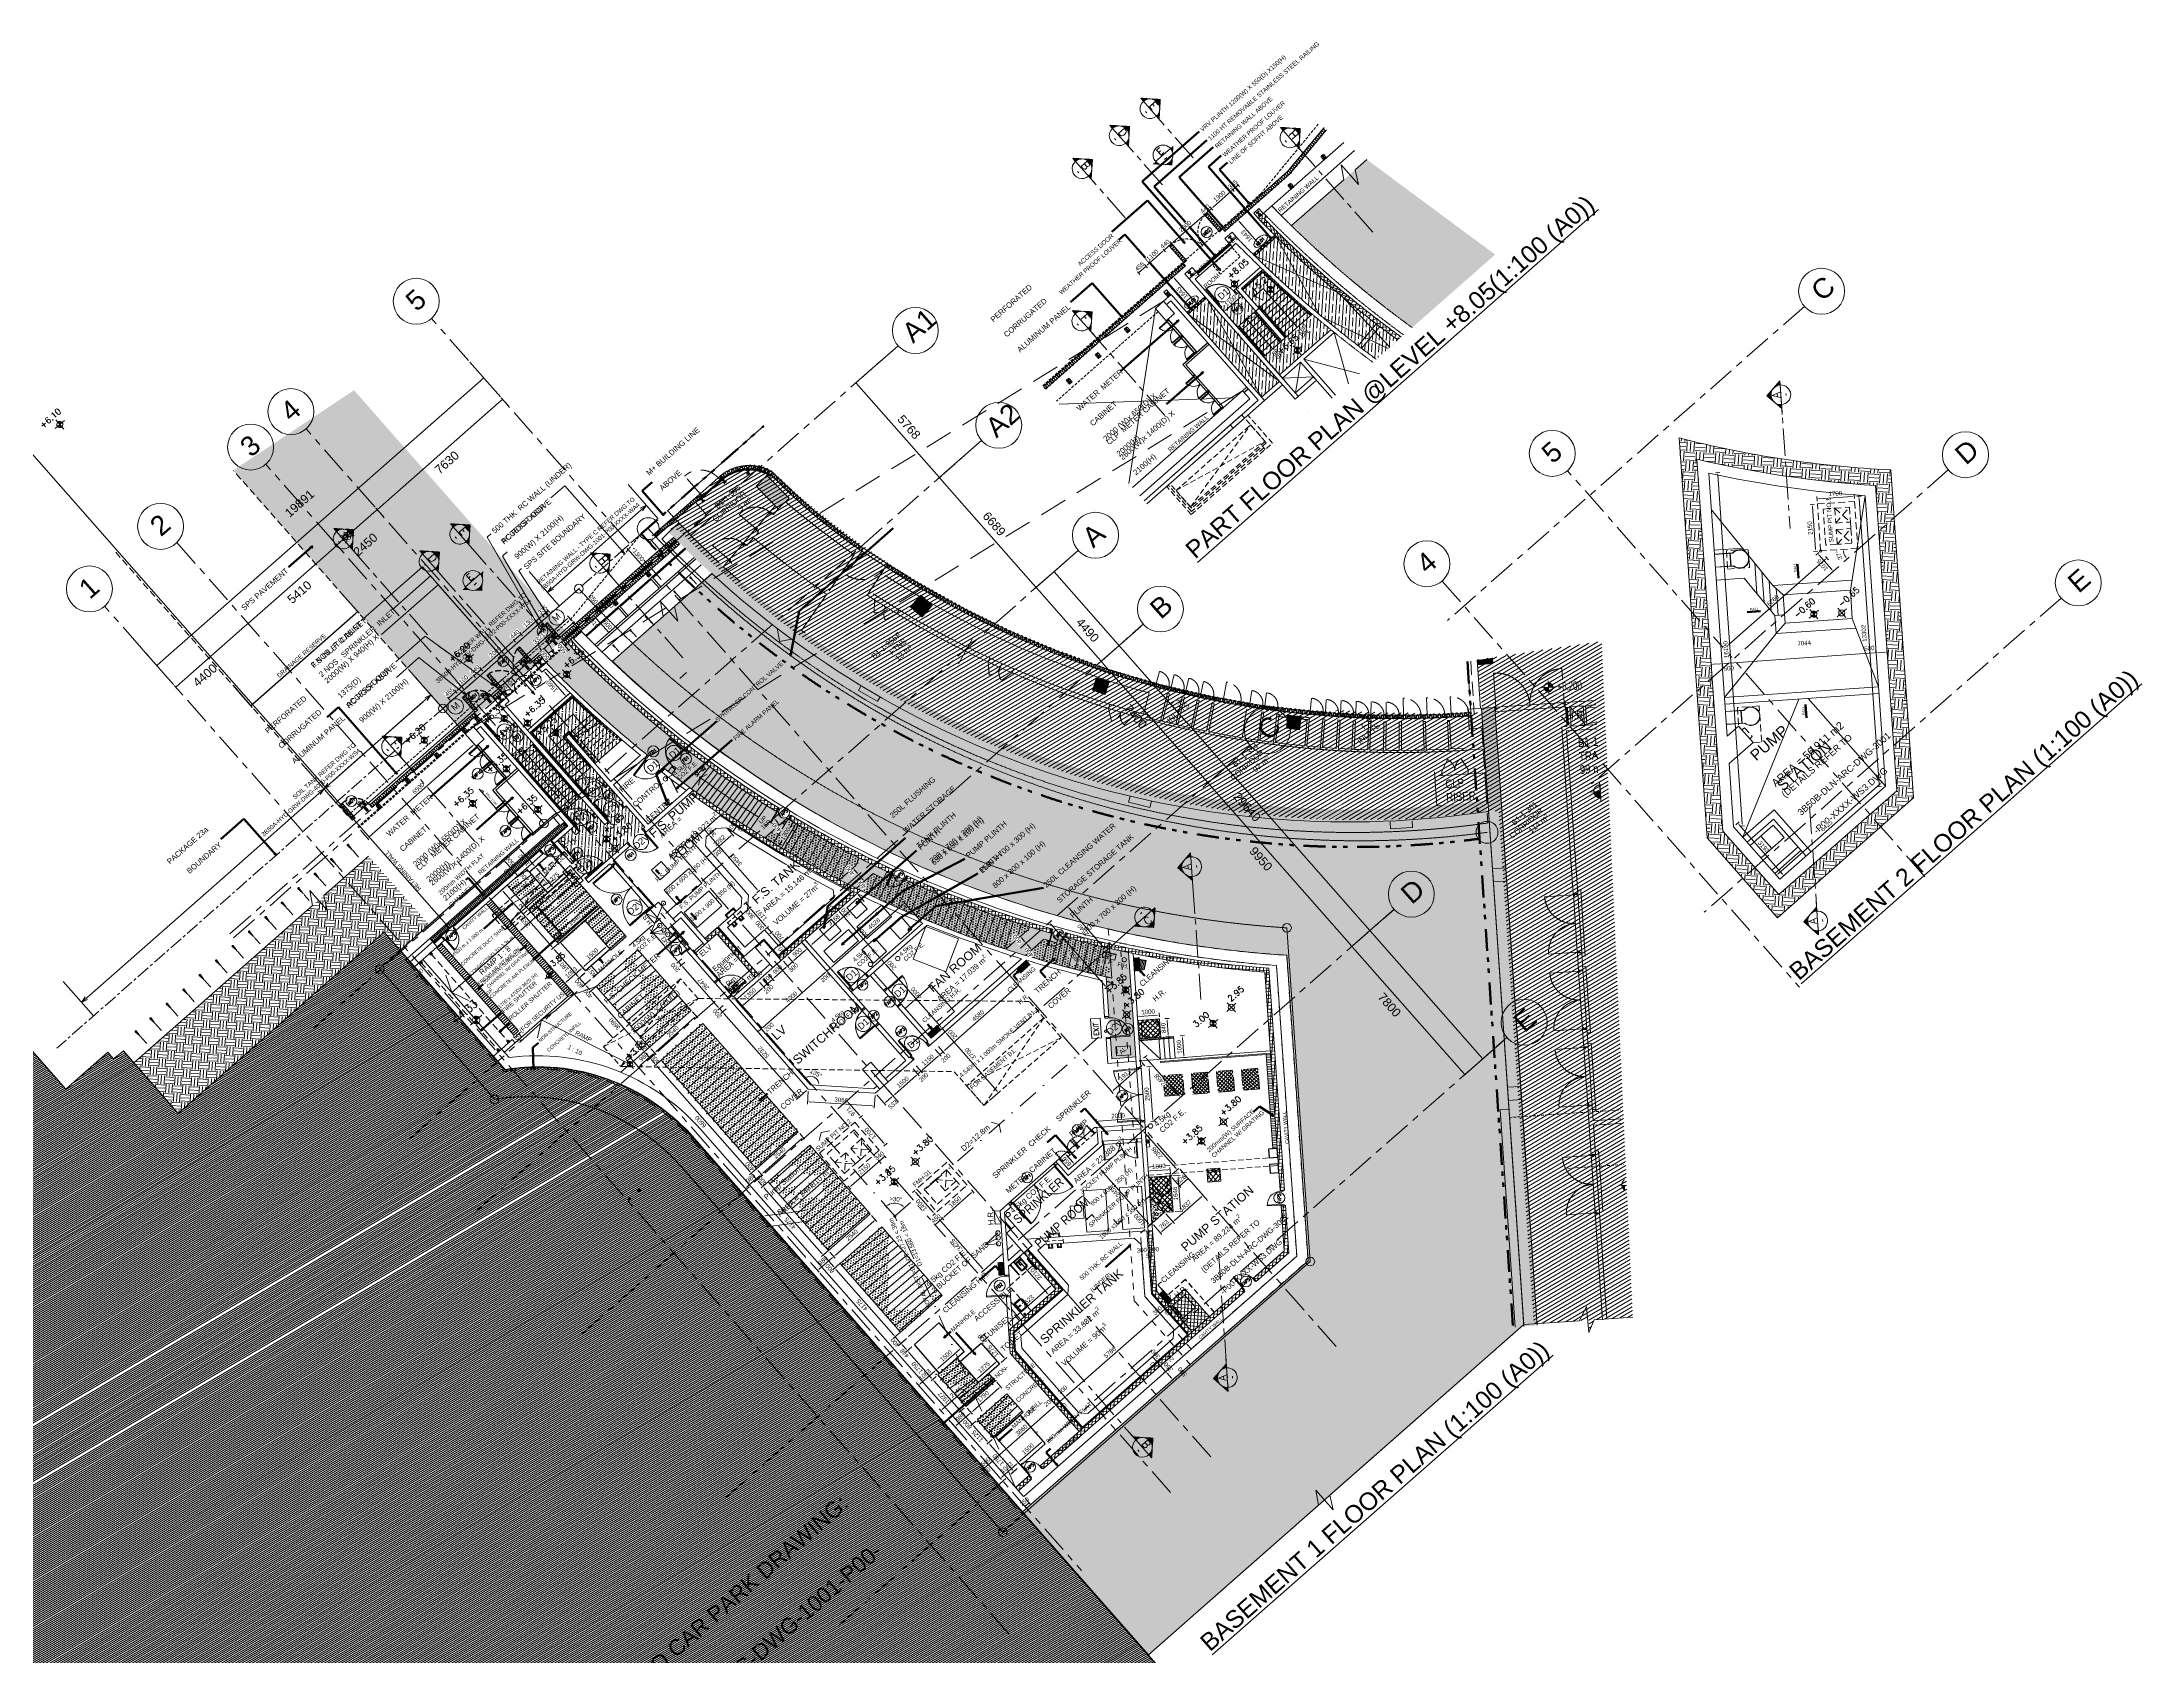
# Model space of a CAD drawing. Header units: millimetres. Extents: x 834119330 to 835277377, y 817781205 to 818243057.
# Drawn here: x 834309968 to 834405901, y 817996421 to 818070099 of the extents above; entities that cross this region are included whole.
import ezdxf
from ezdxf.enums import TextEntityAlignment as Align
from ezdxf.xclip import XClip

# ---------------------------------------------------------------- set-up
doc = ezdxf.new("R2010")
doc.units = ezdxf.units.MM
doc.header["$LTSCALE"] = 100
doc.header["$XCLIPFRAME"] = 0
for name, pattern in [('CENTER', [2, 1.25, -0.25, 0.25, -0.25]), ('Dash', [6, 3, -3]), ('Dash dot', [14, 6, -4, 0, -4]), ('Dash dot2', [6, 3, -1.5, 0, -1.5]), ('Dash_2_', [9.525, 6.35, -3.175]), ('DASHDOT', [25.4, 12.7, -6.35, 0, -6.35]), ('DASHDOT2', [12.7, 6.35, -3.175, 0, -3.175]), ('DASHED2', [0.375, 0.25, -0.125]), ('Double dash', [24.5, 10, -3, 2, -3, 2, -4.5]), ('Grid Line', [22.225, 12.7, -3.175, 3.175, -3.175]), ('Hidden', [9.525, 6.35, -3.175]), ('HIDDENX2', [19.05, 12.7, -6.35]), ('IMPORT-HIDDEN _4_', [18.76425, 12.5095, -6.25475]), ('Long Dash', [13.5, 9, -4.5]), ('Overhead', [1.8, 1.2, -0.6]), ('PHANTOM', [63.5, 31.75, -6.35, 6.35, -6.35, 6.35, -6.35])]:
    doc.linetypes.add(name, pattern=pattern)
doc.layers.get('0').update_dxf_attribs({"lineweight": 0})
doc.layers.get('Defpoints').update_dxf_attribs({"lineweight": 0})
for name, color, linetype, lineweight in [('A-ANNO-NOTE', 131, 'Continuous', 5), ('A-ANNO-NPLT', 5, 'CENTER', 13), ('A-AREA-IDEN', 2, 'Continuous', 5), ('A-DETL', 90, 'Continuous', 5), ('A-DETL-GENF', 92, 'Continuous', 5), ('A-DETL-HDLN', 90, 'Hidden', 5), ('A-DETL-MBND', 5, 'Continuous', 5), ('A-DETL-MEDM', 33, 'Continuous', 9), ('A-DOOR', 6, 'Continuous', 13), ('A-DOOR-FRAM', 31, 'Continuous', 5), ('A-DOOR-HDLN', 31, 'Long Dash', 5), ('A-FLOR', 192, 'Continuous', 18), ('A-FLOR-LEVL', 51, 'Continuous', 5), ('A-FLOR-LEVL-TEXT', 2, 'Continuous', 5), ('A-FLOR-OPNG', 51, 'Continuous', 5), ('A-FLOR-OVHD', 1, 'Overhead', 5), ('A-GENM', 13, 'Continuous', 5), ('A-GLAZ', 151, 'Continuous', 5), ('A-GLAZ-CURT', 52, 'Continuous', 5), ('A-GLAZ-CWMG', 51, 'Continuous', 5), ('A-WALL', 7, 'Continuous', 13), ('A030_2', 1, 'Continuous', 0), ('AEL_BL_3M_OFFSET_dwg', 8, 'Continuous', 5), ('architecture$0$000-Ret walls', 5, 'Continuous', 15), ('ATR01', 7, 'Continuous', 0), ('BL_3M Offset', 1, 'Dash dot', 5), ('BL_Original', 8, 'Dash dot2', 5), ('C-PRKG', 70, 'Continuous', 5), ('C-PROP-LINE', 91, 'Double dash', 70), ('DLN020__', 6, 'DASHDOT', 0), ('DLN030_1', 1, 'Continuous', 0), ('DLN0401_', 7, 'Continuous', 0), ('DLN040__', 3, 'Continuous', 0), ('DLN050_A', 2, 'Continuous', 0), ('DLN051__', 7, 'Continuous', 0), ('DLN052__', 7, 'Continuous', 0), ('DLN210__', 7, 'Continuous', 0), ('DLN220__', 7, 'Continuous', 0), ('DLN240__', 1, 'Continuous', 0), ('DLN280__', 3, 'Continuous', 0), ('DLN325__', 7, 'Continuous', 0), ('DLN580__', 4, 'Continuous', 0), ('DLN740__', 4, 'Continuous', 0), ('DLN810__', 7, 'Continuous', 0), ('DLN914__', 5, 'PHANTOM', 0), ('DLN956__', 4, 'Continuous', 0), ('FITDOOR', 7, 'Continuous', 0), ('FS-10', 20, 'Continuous', 0), ('G-ANNO-DIMS', 111, 'Continuous', 5), ('G-ANNO-SYMB', 111, 'Continuous', 5), ('G-ANNO-TEXT', 231, 'Continuous', 5), ('HATCH', 8, 'Continuous', 0), ('HCL040', 7, 'Continuous', 0), ('HCL060__', 8, 'Continuous', 0), ('HCL210__', 3, 'Hidden', 0), ('HCL246', 1, 'Continuous', 0), ('HCL922_', 7, 'Continuous', 0), ('HCL930_D', 5, 'DASHED2', 0), ('HOARDING', 1, 'Continuous', 0), ('I-WALL', 7, 'Continuous', 9), ('INTWALL', 7, 'Continuous', 0), ('LEVEL', 7, 'Continuous', 0), ('Level 42', 10, 'Continuous', 5), ('Lourve', 1, 'Continuous', 0), ('M-EQPM', 50, 'Continuous', 5), ('MARK', 7, 'Continuous', 0), ('MOE', 6, 'DASHDOT2', 0), ('New facade', 1, 'Continuous', 0), ('OAP030', 7, 'Continuous', 9), ('OAP813', 130, 'Continuous', 40), ('P-SANR-FIXT', 6, 'Continuous', 9), ('Pump House', 2, 'Continuous', 0), ('Pump Plinth', 4, 'Continuous', 13), ('Q-SPCQ', 91, 'Continuous', 5), ('Q-SPCQ-HDLN', 91, 'Overhead', 5), ('Q-SPCQ-IDEN', 132, 'Continuous', 5), ('Rev.02', 1, 'Continuous', 25), ('Rev_D', 20, 'Continuous', 0), ('S-160-M_FOUND', 171, 'Continuous', 50), ('S-COLS', 52, 'Continuous', 9), ('S-COLS-SYMB', 171, 'Continuous', 40), ('S-GRID', 1, 'Continuous', 5), ('S-GRID-IDEN', 1, 'Continuous', 5), ('S-STRS', 31, 'Continuous', 5), ('S-STRS-ANNO', 31, 'Continuous', 5), ('S-STRS-IDEN', 31, 'Continuous', 5), ('S-STRS-MBND', 31, 'Continuous', 5), ('SITE BOUNDARY', 4, 'Continuous', 0), ('Trench Manhole', 1, 'Continuous', 25), ('WIN-MK', 4, 'Continuous', 0), ('XREF', 1, 'Continuous', 0)]:
    doc.layers.add(name, color=color, linetype=linetype, lineweight=lineweight)
doc.layers.add('ARC B1 Rev.01', color=8, linetype='Continuous', lineweight=0, transparency=0.5)
for name, color, linetype in [('DLN032__', 7, 'Continuous'), ('DLN660', 1, 'Continuous'), ('DLN740_', 4, 'Continuous'), ('HCL210', 3, 'Continuous')]:
    doc.layers.add(name, color=color, linetype=linetype)
doc.layers.add('STR B1 Framing Rev.00', color=211, linetype='Continuous', transparency=0.5)
doc.layers.get('FS-10').off()
doc.styles.add('Arial', font='arial.ttf')
doc.styles.add('Arial Narrow', font='ARIALN.TTF', dxfattribs={"width": 0.8, "height": 1.966565})
doc.styles.add('Arial_1', font='arial.ttf', dxfattribs={"width": 0.8, "height": 196.706587})
doc.styles.add('Arial_2', font='arial.ttf', dxfattribs={"height": 1.475299})
doc.styles.add('Arial_3', font='arial.ttf', dxfattribs={"height": 196.706587})
doc.styles.add('Arial_4', font='arial.ttf', dxfattribs={"width": 0.8, "height": 1.967066})
doc.styles.add('Arial_6', font='arial.ttf', dxfattribs={"width": 0.9, "height": 147.52994})
doc.styles.add('Arial_7', font='arial.ttf', dxfattribs={"height": 2.458832})
doc.styles.add('Arial_8', font='arial.ttf', dxfattribs={"height": 245.883234})
doc.styles.add('romans', font='romans.shx')
doc.styles.get("Standard").update_dxf_attribs({"font": 'swiss.ttf'})
doc.styles.add('StyleArial1', font='arial.ttf')
doc.styles.add('StyleSwis721 BT', font='swiss.ttf')
doc.styles.add('StyleSwis721 Lt BT1', font='swissl.ttf')
doc.styles.add('Swis721tBT', font='swissl.ttf')
doc.dimstyles.new('HCL50__', dxfattribs={"dimscale": 50, "dimtxt": 2.5, "dimasz": 2.5, "dimexe": 1, "dimexo": 1, "dimgap": 1, "dimtad": 1, "dimdec": 0, "dimzin": 3, "dimdsep": 46, "dimtxsty": 'StyleArial1', "dimsah": 1, "dimcen": 0, "dimclrd": 1, "dimclre": 1, "dimclrt": 7, "dimadec": 0, "dimazin": 0, "dimtfac": 1, "dimtdec": 0, "dimtofl": 0, "dimtmove": 0, "dimatfit": 3, "dimfxl": 1, "dimtolj": 1, "dimtzin": 0, "dimarcsym": 0})
doc.dimstyles.new('INTDIM', dxfattribs={"dimtxt": 200, "dimasz": 125, "dimexe": 100, "dimexo": 150, "dimgap": 80, "dimtad": 1, "dimdec": 0, "dimzin": 11, "dimdsep": 46, "dimtxsty": 'StyleSwis721 Lt BT1', "dimblk1": '_Open3011', "dimblk2": '_Open3011', "dimsah": 1, "dimcen": -125, "dimclrd": 256, "dimclre": 256, "dimclrt": 2, "dimaunit": 1, "dimadec": 5, "dimazin": 0, "dimtfac": 1, "dimtdec": 0, "dimtofl": 0, "dimtmove": 2, "dimatfit": 3, "dimldrblk": '_Open3011', "dimfxl": 1, "dimtolj": 1, "dimtzin": 0, "dimlwd": -1, "dimlwe": -1, "dimarcsym": 0})
pattern_1 = [(210.400428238, (863011267.5, 1206484926.75), (80.333883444, -136.92344456), [])]
pattern_2 = [(86.34984, (834357388.73, 818073559.81), (-158.42796, 10.1067), []), (176.34984, (834357388.73, 818073559.81), (-10.1067, -158.42796), [])]
pattern_3 = [(86.34984, (834357388.728, 818073559.81), (-31.685591, 2.021338), [])]
pattern_4 = [(41.34984, (-351035.27, -2.17), (-33.96973, 128.7086), [0, -119.0625])]
pattern_5 = [(41.000355, (-645108.42, -7523.12), (-33.18402, 128.91342), [0, -119.0625])]
pattern_6 = [(86.34984, (834357388.73, 818073559.81), (-158.42796, 10.1067), []), (176.34984, (834357388.73, 818073559.81), (-10.1067, -158.42796), [])]
pattern_7 = [(135, (172656, -114425.4), (-1391.035, -1391.035), []), (225, (172656, -114425.4), (1391.035, -1391.035), [])]
pattern_8 = [(270, (609.6, 0), (100, 6e-15), [])]
pattern_9 = [(90, (609.6, 0), (100, -6e-15), [])]
pattern_10 = [(45, (-2e-06, 8e-07), (-141.42136, 141.42136), [])]
pattern_11 = [(86.3502, (834318555.22, 818029367.07), (-158.428, 10.1057), []), (176.3502, (834318555.22, 818029367.07), (-10.1057, -158.428), [])]

msp = doc.modelspace()

# ---------------------------------------------------------------- texts
at = {"layer": 'A-WALL', "color": 2, "char_height": 200, "rotation": 41.350196, "style": 'StyleSwis721 Lt BT1'}
for insert, attachment_point in [((834337217.1, 818027282.6), 9), ((834356025.7, 818020692.7), 7)]:
    msp.add_mtext('\\A1;', dxfattribs=dict(at, insert=insert, attachment_point=attachment_point))
at = {"layer": 'DLN032__', "color": 6, "style": 'romans', "width": 0.8}
for p in [(834333329, 818042768.7, 0), (834324692.9, 818035168.3, 0)]:
    msp.add_text('150', height=150, rotation=131.349839, dxfattribs=at).set_placement(p)
at = {"layer": 'DLN0401_', "color": 3}
for s, p in [('%%UPART FLOOR PLAN @LEVEL +8.05(1:100 (A0))', (834362649.1, 818046448.5, 0)), ('%%uBASEMENT 2 FLOOR PLAN (1:100 (A0))%%u', (834390225.3, 818027192.6, 0)), ('%%uBASEMENT 1 FLOOR PLAN (1:100 (A0))%%u', (834363319.3, 817996541.3, 0))]:
    msp.add_text(s, height=800, rotation=41.350211, dxfattribs=at).set_placement(p)
at = {"layer": 'DLN0401_', "style": 'Swis721tBT'}
for s, p in [('D1', (834363833.8, 818058301.2, 0)), ('M', (834333432.8, 818043593.2)), ('M', (834328814.9, 818039529.2)), ('D1', (834331048.8, 818038328.2, 0)), ('D1', (834338770.9, 818037347.6, 0)), ('D1', (834335118.3, 818035697.1, 0)), ('D2V', (834335770.9, 818034685.6, 0)), ('D2V', (834334403.1, 818034309.5, 0)), ('D2V', (834334608.2, 818032133.1)), ('D2V', (834336864.8, 818030200)), ('D1', (834346851, 818027190.8, 0)), ('D1', (834349059.1, 818026432, 0)), ('D1', (834347384.7, 818024958.3, 0)), ('D2V', (834358757.4, 818024715.7, 0)), ('D1', (834349661.2, 818024091.6, 0))]:
    msp.add_text(s, height=300, rotation=41.350211, dxfattribs=at).set_placement(p)
at = {"layer": 'DLN0401_'}
for s, rotation, p in [('UP', 41.349466, (834334669.9, 818036325.6, 0)), ('16R', 41.349466, (834334739.6, 818036094, 0)), ('UP', 41.350211, (834334157.7, 818034974.2)), ('15R', 41.350211, (834334264.5, 818034715.9)), ('UP', 41.350211, (834342809.3, 818034371.8, 0)), ('15R', 41.350211, (834342916.1, 818034113.6, 0)), ('TOTAL DIST.=D1+D2=27.23 < 36m', 113.535877, (834350597.9, 818012317.5, 0)), ('D1=13.560 < 18m', 113.389485, (834350185.5, 818014228.3, 0))]:
    msp.add_text(s, height=200, rotation=rotation, dxfattribs=at).set_placement(p)
at = {"layer": 'DLN0401_', "color": 4}
msp.add_text('AL', height=200, rotation=41.350211, dxfattribs=at).set_placement((834359279, 818023843.1, 0))
at = {"layer": 'DLN0401_', "color": 0, "attachment_point": 1}
for s, insert, char_height, width, rotation, line_spacing_factor in [('AREA = 56.911 m2', (834388936.7, 818036314.4), 350, 4723.109, 41.350196, 1.60667), ('\\A1;FIRE\\PCONTROL\\PCENTRE\\PAREA = 4.974m{\\H0.7x;\\S2^ ;}', (834336308.8, 818036000.1, 0), 250, 2364.189, 41.350196, 2.20667), ('FALL 1:100', (834330304.6, 818035830.5, 0), 100, 1900.715, 311.349841, 2.20667), ('4500 m x 1.000 m CONCRETE DUCT SHAFT CONNECTING TO 3.3s.m. FRESH AIR INTAKE ON GF.', (834328686.4, 818028448.3, 0), 160, 2838.084, 41.350196, 2.20667), ('\\A1;AREA = 17.039 m{\\H0.7x;\\S2^ ;}', (834350766.7, 818026500.8, 0), 250, 4723.109, 41.350196, 1.60667), ('\\A1;AREA = 22.388 m{\\H0.7x;\\S2^ ;}', (834356998.5, 818018195.9, 0), 250, 4723.109, 41.350196, 1.60667), ('\\A1;AREA = 33.882 m{\\H0.7x;\\S2^ ;}\\PVOLUME = 90m{\\H0.7x;\\S3^ ;}', (834355951.4, 818010414.6, 0), 250, 4723.109, 41.350196, 1.60667)]:
    msp.add_mtext(s, dxfattribs=dict(at, insert=insert, char_height=char_height, width=width, rotation=rotation, line_spacing_factor=line_spacing_factor))
at = {"layer": 'DLN0401_', "color": 0, "attachment_point": 1, "rotation": 41.350196, "line_spacing_factor": 2.20667}
for s, insert, char_height in [('NON-STRUCTURE\\PCONCRETE INFILL', (834332626.2, 818024520.6, 0), 160), ('{\\W0.8;NON-\\PSTRUCTURE\\PCONCRETE \\PINFILL}', (834353460.5, 818009200.4, 0), 200)]:
    msp.add_mtext(s, dxfattribs=dict(at, insert=insert, char_height=char_height))
at = {"layer": 'DLN040__', "color": 0, "line_spacing_factor": 2.20667}
for s, insert, char_height, width, attachment_point, rotation in [('{\\H0.8x;1100 HT REMOVABLE STAINLESS STEEL RAILING} ', (834363343.3, 818065584.4, 0), 250, 6648.969, 7, 41.350196), ('{\\H0.8x;VRV PLINTH 1200(W) X 550(D) X150(H)}', (834363021.2, 818065950.4, 0), 250, 5945.128, 7, 41.350196), ('{\\H0.8x;RETAINING WALL ABOVE}', (834363660.8, 818065223.6, 0), 250, 5945.128, 7, 41.350196), ('{\\H0.8x;WEATHER PROOF LOUVER} ', (834364003.5, 818064834.2, 0), 250, 3559.471, 7, 41.350196), ('{\\H0.8x;LINE OF SOFFIT ABOVE} ', (834364287.3, 818064511.8, 0), 250, 3559.471, 7, 41.350196), ('{\\H0.8x;RETAINING WALL} ', (834368310.5, 818063861.6, 0), 250, 5945.128, 9, 41.350196), ('{\\H0.8x;ACCESS DOOR }', (834357392.7, 818059844.5, 0), 250, 3559.471, 7, 41.349487), ('{\\H0.8x;WEATHER PROOF LOUVER} ', (834356538.4, 818058542.7, 0), 250, 3559.471, 7, 41.349487), ('{\\fArial|b0|i0|c0|p34;PERFORATED CORRUGATED\\PALUMINUM PANEL\\C256; \\fSwis721 BT|b0|i0|c0|p34;\\H0.8x;\\C0; }', (834354649.9, 818055902, 0), 250, 3559.471, 7, 41.349487), ('{\\H0.8x;RETAINING WALL} ', (834363284.8, 818052920.7, 0), 250, 5945.128, 9, 41.350196), ('SPS PAVEMENT', (834321248.1, 818045903.4, 0), 250, 3559.471, 9, 41.350196), ('F.S INLET CABINET:\\P2000(W) X 940(H) X 1375(D)', (834323658.5, 818040043.2, 0), 250, 3559.471, 7, 41.350196), ('ACCESS DOOR\\P900(W) X 2100(H)', (834324641, 818038926.8, 0), 250, 3559.471, 7, 41.350196), ('PUMP STATION', (834387945.5, 818037607.8), 500, 3843.385, 1, 41.350196), ('(DETAILS REFER TO 3B50B-DLN-ARC-DWG-3001\\P-P00-XXXX-WS3.DWG', (834389398.6, 818035793.8), 300, 5871.778, 1, 41.350196), ('250L FLUSHING WATER STORAGE TANK PLINTH \\P700 x 700 x 300 (H)', (834348666.6, 818034816.5, 0), 250, 3470.405, 1, 41.350196), ('WATER  METER CABINET\\P2000 (W)x 650(D) X 2000(H)', (834325671.5, 818033975.4, 0), 250, 3780.914, 1, 41.350196), ('CLP  METER CABINET\\P2600(W)x 1400(D) X 2100(H)', (834327036.2, 818032424.8, 0), 250, 3559.471, 1, 41.350196), ('PACKAGE 23a BOUNDARY', (834318200.7, 818033397.1, 0), 250, 3559.471, 9, 41.350196), ('PLINTH \\P800 x 800 x 100 (H)', (834352745.1, 818032302.4, 0), 250, 5066.658, 1, 41.350196), ('200mm WIDTH FLAT CHANNEL', (834328050.3, 818031272.5, 0), 200, 3470.405, 1, 41.350196), ('\\fSwis721 BT|b0|i0|c0|p0;\\C0;F.S. TANK', (834342359, 818030996.6, 0), 400, 3314.147, 1, 41.350196), ('RAMP 1 : 8', (834329901.7, 818027650.9, 0), 250, 2542.808, 1, 41.350196), ('LV SWITCHROOM', (834343247.5, 818024776.9, 0), 400, 1499.69, 1, 41.350196), ('{\\H0.8x;CAVITY WALL} ', (834366790.9, 818021250.9, 0), 200, 4756.103, 9, 95.191502), ('Pump Station\\PService Yard', (834342912.1, 818017376.9, 0), 250, 5066.658, 1, 41.350196), ('\\A1;AREA = 347.810 m{\\H0.7x;\\S2^ ;}', (834343461.4, 818016678.7, 0), 250, 5066.658, 1, 41.350196), ('SPRINKLER PUMP PLINTH \\P1900 x1000 x 350 (H)', (834357754.8, 818016088.6, 0), 200, 6757.399, 1, 41.350196), ('\\fSwis721 BT|b0|i0|c0|p0;\\C0;PUMP STATION', (834361952.1, 818015126.9, 0), 400, 4290.197, 1, 41.350196), ('\\fSwis721 BT|b0|i0|c0|p0;\\C0;SPRINKLER TANK', (834355514.8, 818010910.6, 0), 400, 5274.139, 1, 41.350196), ('CAVITY WALL', (834363919.1, 818011750.7, 0), 150, 4756.103, 9, 41.350196), ('REFER TO CAR PARK DRAWING: 3B50A-DLN-ARC-DWG-1001-P00-\\PLB01-WS3', (834334432.4, 817993254.6, 0.1), 720, 17892.08, 1, 41.350196)]:
    msp.add_mtext(s, dxfattribs=dict(at, insert=insert, char_height=char_height, width=width, attachment_point=attachment_point, rotation=rotation))
at = {"layer": 'DLN040__', "color": 7, "char_height": 250, "width": 3559.471, "attachment_point": 7, "rotation": 41.350196, "line_spacing_factor": 2.20667}
for s, insert in [('M+ BUILDING LINE ABOVE', (834338311.6, 818049586.5, 0)), ('{\\fArial|b0|i0|c0|p34;RC ROOF ABOVE\\C256; \\fSwis721 BT|b0|i0|c0|p34;\\H0.8x;\\C0; }', (834331078.4, 818047142.8, 0)), ('ACCESS DOOR\\P900(W) X 2100(H)', (834331729.7, 818046402.7, 0))]:
    msp.add_mtext(s, dxfattribs=dict(at, insert=insert))
at = {"layer": 'DLN040__', "color": 0, "attachment_point": 1, "line_spacing_factor": 2.20667}
for s, insert, char_height, rotation in [('F.S. PUMP\\PROOM', (834337643.1, 818034015.1, 0), 400, 41.350196), ('{\\H0.8x;RETAINING WALL} ', (834329860.1, 818032194.8, 0), 250, 41.350196), ('{\\H0.8x;RETAINING WALL} ', (834327157.1, 818031295.9, 0), 250, 131.350196), ('MANHOLE', (834332833.1, 818032183, 0), 200, 41.350196), ('{\\H0.8x;CAVITY WALL} ', (834329150, 818029657.9, 0), 200, 41.350196), ('\\fSwis721 BT|b0|i0|c0|p0;\\C0;FAN ROOM', (834350405.9, 818026968.4, 0), 400, 41.350196), ('CONCRETE AIR PLENUM\\P1700 x 4700X 3625 (H) ', (834330393.6, 818026507.2, 0), 160, 41.350196), ('TRENCH \\PCOVER', (834355281.4, 818026801.1, 0), 250, 41.350196), ('FIRE SHUTTER ', (834330938, 818025874.5, 0), 200, 41.350196), ('ROLLER SHUTTER \\P(FOR SECURITY USE)', (834331262.1, 818025538.4, 0), 200, 41.350196), ('4.540m x 1.000m SMOKE VENT B1-1 \\PFOR BASEMENT B1. ', (834351849.2, 818022933.5, 0), 200, 41.350196), ('JOCKEY PUMP PLINTH \\P600 x 600 x 350 (H)', (834357346.2, 818017626.3, 0), 200, 41.350196), ('{\\W0.9;SPRINKLER \\PPUMP ROOM}', (834354287.8, 818016391.1, 0), 400, 41.350196), ('{\\W0.8;CLEANSING\\PH.R.}', (834361053, 818013589.9, 0), 250, 41.350196), ('ACCESSIBLE\\PUNISEX\\PTOILET', (834352514.3, 818011823.2, 0), 250, 41.350196), ('MANHOLE', (834354237.6, 818006899.4, 0), 200, 41.350196), ('200mm WIDTH FLAT \\PCHANNEL', (834355815.1, 818006223.6, 0), 200, 41.350196)]:
    msp.add_mtext(s, dxfattribs=dict(at, insert=insert, char_height=char_height, rotation=rotation))
at = {"layer": 'DLN040__', "color": 0, "insert": (834330080.1, 818027182.8, 0), "char_height": 200, "attachment_point": 1, "rotation": 41.350196}
msp.add_mtext('{\\H0.8x;300mm(W) SURFACE \\PCHANNEL W/ GRATING}', dxfattribs=at)
at = {"layer": 'DLN050_A', "style": 'romans', "width": 0.8}
for s, rotation, p in [('FAP3', 41.350211, (834364565.7, 818057896, 0)), ('MD1', 41.350211, (834332832.3, 818043180.5)), ('FAP7', 41.350211, (834331051.7, 818041828.3, 0)), ('FAP11', 41.350211, (834332548.6, 818040973.5, 0)), ('MD1', 41.350211, (834329686.7, 818040200.3, 0)), ('FD1', 41.350211, (834331684.1, 818038375.1, 0)), ('ST-01', 41.350211, (834331725.5, 818037672.6, 0)), ('FD1', 41.350211, (834339374, 818037341.5, 0)), ('MD1', 41.350211, (834324106.6, 818035414.1)), ('FAP3', 41.350211, (834335853.2, 818035659.4, 0)), ('FAP5', 41.652606, (834343837.7, 818034868.2, 0)), ('FAP6', 41.350211, (834331141.1, 818034061.9, 0)), ('FD1', 41.350211, (834335060.4, 818034228.2, 0)), ('FAP5', 41.350211, (834333162.8, 818033174.2)), ('FD1', 41.350211, (834334395.7, 818033028.6, 0)), ('FAP5', 41.350211, (834349103.6, 818031996.6)), ('FAP1', 41.350211, (834336198.7, 818030914)), ('FAP5', 41.350211, (834328670.7, 818029289.3, 0)), ('FAP9', 41.350211, (834338915.2, 818028605.9, 0)), ('FAP5', 41.350211, (834356390.7, 818029305.5, 0)), ('FAP4', 41.350211, (834341576.5, 818026909.7, 0)), ('FAP2', 41.350211, (834347432.4, 818027022.5, 0)), ('FAP2', 41.350211, (834347946.1, 818025606.2, 0)), ('FAP2', 41.350211, (834348676, 818026248.6, 0)), ('FAP3', 41.350211, (834349194.8, 818024896.6, 0)), ('FD1', 41.350211, (834359571.5, 818025000.9, 0)), ('FAP4', 41.350211, (834359307.9, 818021944.7, 0)), ('FAP8', 41.350211, (834357263.4, 818020385.2, 0)), ('FAP1', 41.350211, (834354955.3, 818018221.7, 0)), ('FAP5', 93.998715, (834366495.1, 818017275.4, 0)), ('FD2', 41.350211, (834353698.7, 818013276.8, 0)), ('FAP5', 41.350211, (834364953.7, 818013465.7, 0)), ('FAP5', 41.350211, (834355089.6, 818005000.1, 0))]:
    msp.add_text(s, height=150, rotation=rotation, dxfattribs=at).set_placement(p, align=Align.MIDDLE_CENTER)
at = {"layer": 'DLN051__', "char_height": 900, "width": 1139.353, "attachment_point": 1, "rotation": 41.350196}
for s, insert in [('\\fSwis721 BT|b0|i0|c0|p0;\\C256;C', (834390686.5, 818058884.1, 0)), ('\\fSwis721 BT|b0|i0|c0|p0;\\C256;D', (834397260.1, 818051414.8, 0)), ('\\fSwis721 BT|b0|i0|c0|p0;\\C256;E ', (834402413.2, 818045559.4, 0))]:
    msp.add_mtext(s, dxfattribs=dict(at, insert=insert))
at = {"layer": 'DLN210__', "color": 2, "char_height": 200, "rotation": 41.350196, "style": 'StyleSwis721 Lt BT1'}
for insert, attachment_point in [((834329702.5, 818046870.2), 7), ((834332904.9, 818044937.8), 7), ((834327430.4, 818040286.7), 9), ((834343664.9, 818035605.2), 7)]:
    msp.add_mtext('\\A1;', dxfattribs=dict(at, insert=insert, attachment_point=attachment_point))
at = {"layer": 'DLN220__', "color": 2, "char_height": 200, "rotation": 41.350196, "style": 'StyleSwis721 Lt BT1'}
for insert, attachment_point in [((834331698.7, 818046410.9), 7), ((834324305.7, 818045243.6), 9), ((834326436.1, 818041438.7), 9)]:
    msp.add_mtext('\\A1;', dxfattribs=dict(at, insert=insert, attachment_point=attachment_point))
at = {"layer": 'DLN580__', "style": 'Swis721tBT'}
for s, height, rotation, p in [('4.5kg', 200, 41.350211, (834338912.4, 818036577.4, 0)), ('CO2 F.E.', 200, 41.350211, (834339086.4, 818036374.1, 0)), ('4.5kg', 200, 41.350211, (834337021.7, 818028721.3, 0)), ('CO2 F.E.', 200, 41.350211, (834337220.2, 818028495.8, 0)), ('CO2 F.E.', 200, 41.350211, (834347304.2, 818027837.9, 0)), ('4.5kg', 200, 41.350211, (834349232, 818028319.4, 0)), ('CO2 F.E.', 200, 41.350211, (834349430.5, 818028093.9, 0)), ('4.5kg', 200, 41.350211, (834347105.7, 818028063.4, 0)), ('4.5kg', 200, 41.350211, (834346123.5, 818025304.7, 0)), ('CO2 F.E.', 200, 41.350211, (834346322, 818025079.2, 0)), ('4.5kg', 250, 41.350211, (834360899.6, 818020534.9, 0)), ('CO2 F.E.', 250, 41.350211, (834361147.7, 818020252.9, 0)), ('4.5kg CO2 F.E.', 250, 41.350211, (834354326.9, 818016580.9, 0)), ('2 BUCKET OF SAND', 250, 41.350196, (834350741, 818012927.9, -0.1)), ('4.5kg CO2 F.E.', 250, 41.350196, (834350474.8, 818013226.5, -0.1))]:
    msp.add_text(s, height=height, rotation=rotation, dxfattribs=at).set_placement(p)
at = {"layer": 'DLN580__'}
for s, height, rotation, p in [('F.H.', 250, 41.350211, (834333939, 818033208.7, 0.1)), ('H.R.', 200, 131.350187, (834337850.5, 818029884.4, 0.1)), ('H.R.', 200, 347.863324, (834358377.4, 818028029, 0.1)), ('F.H.', 200, 347.863324, (834359077.9, 818027880.2, 0.1)), ('H.R.', 250, 94.016996, (834353451.6, 818016066.6, 0.1))]:
    msp.add_text(s, height=height, rotation=rotation, dxfattribs=at).set_placement(p)
at = {"layer": 'HCL040', "linetype": 'Continuous', "lineweight": 13, "char_height": 125, "width": 417.53, "attachment_point": 1, "line_spacing_factor": 2.2, "style": 'Arial'}
for insert, rotation in [((834390005.3, 818045896.7), 94.301424), ((834387983.4, 818044242), 4.301424), ((834390394.4, 818039347.2), 94.301424)]:
    msp.add_mtext('\\fArial|b0|i0|c0|p0;\\C256;\\W0.800000x;FALL', dxfattribs=dict(at, insert=insert, rotation=rotation))
at = {"layer": 'Lourve', "color": 2, "insert": (834338046.8, 818063256), "char_height": 200, "attachment_point": 9, "rotation": 41.350196, "style": 'StyleSwis721 Lt BT1'}
msp.add_mtext('\\A1;', dxfattribs=at)
at = {"layer": 'MARK', "color": 7, "style": 'romans'}
msp.add_text('-', height=181.4, rotation=41.933645, dxfattribs=at).set_placement((834361286.2, 818064788.5, 0), align=Align.MIDDLE_CENTER)
at = {"layer": 'MARK', "color": 7, "insert": (834361040.3, 818065095.4, 0), "char_height": 311.04, "width": 282.628, "attachment_point": 5, "rotation": 41.933638, "style": 'romans'}
msp.add_mtext('\\Fromans|c0;\\C7;E', dxfattribs=at)
at = {"layer": 'New facade', "color": 2, "char_height": 200, "rotation": 41.350196, "style": 'StyleSwis721 Lt BT1'}
for insert, attachment_point in [((834330493, 818060125.2), 9), ((834329666.4, 818026797, 0), 7)]:
    msp.add_mtext('\\A1;', dxfattribs=dict(at, insert=insert, attachment_point=attachment_point))
at = {"layer": 'S-160-M_FOUND', "color": 2, "char_height": 200, "attachment_point": 9, "rotation": 41.350196, "style": 'StyleSwis721 Lt BT1'}
for insert in [(834327222.6, 818040623.5), (834353367.2, 818018162.1)]:
    msp.add_mtext('\\A1;', dxfattribs=dict(at, insert=insert))
at = {"layer": 'WIN-MK', "color": 6, "style": 'romans', "width": 0.8}
for rotation, p in [(41.350211, (834365622.3, 818060988.9)), (41.349485, (834362495.2, 818058234.9))]:
    msp.add_text('ML01', height=150, rotation=rotation, dxfattribs=at).set_placement(p, align=Align.MIDDLE_CENTER)

# ---------------------------------------------------------------- blocks, each defined once
blk = doc.blocks.new('_Open301')
at = {"layer": 'Rev_D', "linetype": 'ByBlock'}
blk.add_line((0, 0), (-1, 0), dxfattribs=at)
blk = doc.blocks.new('_Open3011')
at = {"layer": 'ATR01', "linetype": 'ByBlock'}
blk.add_line((0, 0), (-1, 0), dxfattribs=at)
at = {"layer": 'ATR01', "linetype": 'ByBlock', "yscale": 1.119319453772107, "zscale": 0.008}
blk.add_blockref('_Open301', (0, 0), dxfattribs=at)
blk = doc.blocks.new('*D210')
at = {"layer": 'Defpoints', "color": 0, "transparency": 16777216}
for p in [(834325647, 818048322, 0), (834323443, 818047117), (834323807, 818046703, 0)]:
    blk.add_point(p, dxfattribs=at)
at = {"layer": 'DLN030_1', "transparency": 16777216}
for p, q in [((834325548, 818048434), (834325216, 818048811)), ((834325132, 818048604), (834323593, 818047249)), ((834323708, 818046816), (834323377, 818047192))]:
    blk.add_line(p, q, dxfattribs=at)
at = {"layer": 'DLN030_1', "transparency": 16777216, "xscale": 200, "yscale": 200, "zscale": 200}
for p, rotation in [((834325282, 818048736), 41.35021135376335), ((834323443, 818047117), 221.3502113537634)]:
    blk.add_blockref('_Open3011', p, dxfattribs=dict(at, rotation=rotation))
at = {"layer": 'DLN030_1', "color": 2, "transparency": 16777216, "insert": (834324743, 818047142), "char_height": 400, "attachment_point": 5, "rotation": 41.35021, "style": 'StyleSwis721 Lt BT1'}
blk.add_mtext('\\A1;2450', dxfattribs=at)
blk = doc.blocks.new('X2')
at = {"color": 0}
for p, q in [((56378, 54362), (56380, 54362)), ((56390, 54375), (56391, 54375)), ((56403, 54388), (56403, 54388)), ((56428, 54412), (56428, 54412)), ((56440, 54425), (56442, 54425)), ((56453, 54438), (56456, 54438)), ((56465, 54450), (56471, 54450)), ((56478, 54462), (56487, 54462)), ((56490, 54475), (56503, 54475)), ((56503, 54488), (56521, 54488)), ((56515, 54500), (56540, 54500)), ((56528, 54512), (56560, 54512)), ((56540, 54525), (56582, 54525)), ((56553, 54538), (56606, 54538)), ((56565, 54550), (56632, 54550)), ((56578, 54562), (56661, 54562)), ((56590, 54575), (56694, 54575)), ((56603, 54588), (56732, 54588)), ((56615, 54600), (56781, 54600)), ((56628, 54612), (56853, 54612)), ((56640, 54625), (57247, 54625)), ((56653, 54638), (57235, 54638)), ((56665, 54650), (57222, 54650)), ((56678, 54662), (57210, 54662)), ((56690, 54675), (57197, 54675)), ((56703, 54688), (57185, 54688)), ((56715, 54700), (57172, 54700)), ((56728, 54712), (57160, 54712)), ((56740, 54725), (57147, 54725)), ((56753, 54738), (57135, 54738)), ((56765, 54750), (57122, 54750)), ((56778, 54762), (57110, 54762)), ((56790, 54775), (57097, 54775)), ((56803, 54788), (57085, 54788)), ((56815, 54800), (57072, 54800)), ((56828, 54812), (57060, 54812)), ((56840, 54825), (57047, 54825)), ((56853, 54838), (57035, 54838)), ((56865, 54850), (57022, 54850)), ((56878, 54862), (57010, 54862)), ((56890, 54875), (56997, 54875)), ((56903, 54888), (56985, 54888)), ((56915, 54900), (56972, 54900)), ((56928, 54912), (56960, 54912)), ((56940, 54925), (56947, 54925)), ((57034, 54612), (57260, 54612)), ((57107, 54600), (57272, 54600)), ((57155, 54588), (57285, 54588)), ((57194, 54575), (57297, 54575)), ((57227, 54562), (57310, 54562)), ((57256, 54550), (57322, 54550)), ((57282, 54538), (57335, 54538)), ((57305, 54525), (57347, 54525)), ((57327, 54512), (57360, 54512)), ((57348, 54500), (57372, 54500)), ((57366, 54488), (57385, 54488)), ((57384, 54475), (57397, 54475)), ((57401, 54462), (57410, 54462)), ((57417, 54450), (57422, 54450)), ((57432, 54438), (57435, 54438)), ((57446, 54425), (57447, 54425)), ((57460, 54412), (57460, 54412)), ((57485, 54388), (57485, 54388)), ((57496, 54375), (57497, 54375)), ((57508, 54362), (57510, 54362)), ((55890, 53875), (56194, 53875)), ((55903, 53888), (56194, 53888)), ((55915, 53900), (56194, 53900)), ((55928, 53912), (56195, 53912)), ((55940, 53925), (56196, 53925)), ((55953, 53938), (56197, 53938)), ((55965, 53950), (56198, 53950)), ((55978, 53962), (56200, 53962)), ((55990, 53975), (56201, 53975)), ((56003, 53988), (56203, 53988)), ((56015, 54000), (56206, 54000)), ((56028, 54012), (56208, 54012)), ((56040, 54025), (56210, 54025)), ((56053, 54038), (56213, 54038)), ((56065, 54050), (56216, 54050)), ((56078, 54062), (56219, 54062)), ((56090, 54075), (56223, 54075)), ((56103, 54088), (56227, 54088)), ((56115, 54100), (56231, 54100)), ((56128, 54112), (56235, 54112)), ((56140, 54125), (56239, 54125)), ((56153, 54138), (56244, 54138)), ((56165, 54150), (56249, 54150)), ((56178, 54162), (56254, 54162)), ((56190, 54175), (56260, 54175)), ((56203, 54188), (56265, 54188)), ((56215, 54200), (56271, 54200)), ((56228, 54212), (56278, 54212)), ((56240, 54225), (56284, 54225)), ((56253, 54238), (56291, 54238)), ((56265, 54250), (56298, 54250)), ((56278, 54262), (56306, 54262)), ((56290, 54275), (56314, 54275)), ((56303, 54288), (56322, 54288)), ((56315, 54300), (56331, 54300)), ((56328, 54312), (56340, 54312)), ((56340, 54325), (56349, 54325)), ((56353, 54338), (56359, 54338)), ((56365, 54350), (56369, 54350)), ((57518, 54350), (57522, 54350)), ((57529, 54338), (57535, 54338)), ((57538, 54325), (57547, 54325)), ((57548, 54312), (57560, 54312)), ((57557, 54300), (57572, 54300)), ((57565, 54288), (57585, 54288)), ((57574, 54275), (57597, 54275)), ((57582, 54262), (57610, 54262)), ((57589, 54250), (57622, 54250)), ((57596, 54238), (57635, 54238)), ((57603, 54225), (57647, 54225)), ((57610, 54212), (57660, 54212)), ((57616, 54200), (57672, 54200)), ((57622, 54188), (57685, 54188)), ((57628, 54175), (57697, 54175)), ((57634, 54162), (57710, 54162)), ((57639, 54150), (57722, 54150)), ((57644, 54138), (57735, 54138)), ((57648, 54125), (57747, 54125)), ((57653, 54112), (57760, 54112)), ((57657, 54100), (57772, 54100)), ((57661, 54088), (57785, 54088)), ((57665, 54075), (57797, 54075)), ((57668, 54062), (57810, 54062)), ((57671, 54050), (57822, 54050)), ((57674, 54038), (57835, 54038)), ((57677, 54025), (57847, 54025)), ((57680, 54012), (57860, 54012)), ((57682, 54000), (57872, 54000)), ((57684, 53988), (57885, 53988)), ((57686, 53975), (57897, 53975)), ((57688, 53962), (57910, 53962)), ((57689, 53950), (57922, 53950)), ((57691, 53938), (57935, 53938)), ((57692, 53925), (57947, 53925)), ((57692, 53912), (57960, 53912)), ((57693, 53900), (57972, 53900)), ((57694, 53888), (57985, 53888)), ((57694, 53875), (57997, 53875))]:
    blk.add_line(p, q, dxfattribs=at)
blk = doc.blocks.new('SECHL')
at = {"layer": 'MARK'}
for p, q in [((-3.41, 0), (-2, 1.41)), ((-3.41, 0), (0, 0)), ((-0.59, 0), (-2, 1.41))]:
    blk.add_line(p, q, dxfattribs=at)
for start, end in [(0, 180), (180, 0)]:
    blk.add_arc((-2, 0), 1, start, end, dxfattribs=at)
at = {"layer": 'MARK', "xscale": 0.001333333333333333, "yscale": 0.001333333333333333, "zscale": 0.001333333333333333}
blk.add_blockref('X2', (-77.93, -71.82), dxfattribs=at)
at = {"layer": 'MARK', "style": 'romans'}
for tag, height, p in [('SECHL1', 0.8, (-2, 0.5)), ('SECHL2', 0.267, (-2, -0.5))]:
    blk.add_attdef(tag, text='', height=height, dxfattribs=at).set_placement(p, align=Align.MIDDLE_CENTER)
blk = doc.blocks.new('X1')
at = {"color": 0}
for p, q in [((45956, 42700), (46156, 42700)), ((45956, 42694), (46156, 42694)), ((45957, 42688), (46156, 42688)), ((45957, 42681), (46156, 42681)), ((45958, 42675), (46156, 42675)), ((45959, 42669), (46156, 42669)), ((45960, 42662), (46156, 42662)), ((45962, 42656), (46156, 42656)), ((45964, 42650), (46156, 42650)), ((45965, 42644), (46156, 42644)), ((45968, 42638), (46156, 42638)), ((45970, 42631), (46156, 42631)), ((45973, 42625), (46156, 42625)), ((45975, 42619), (46156, 42619)), ((45978, 42612), (46156, 42612)), ((45982, 42606), (46156, 42606)), ((45986, 42600), (46156, 42600)), ((45990, 42594), (46156, 42594)), ((45994, 42588), (46156, 42588)), ((45999, 42581), (46156, 42581)), ((46004, 42575), (46156, 42575)), ((46009, 42569), (46156, 42569)), ((46015, 42562), (46156, 42562)), ((46022, 42556), (46156, 42556)), ((46029, 42550), (46156, 42550)), ((46037, 42544), (46156, 42544)), ((46047, 42538), (46156, 42538)), ((46057, 42531), (46156, 42531)), ((46069, 42525), (46156, 42525)), ((46083, 42519), (46156, 42519)), ((46102, 42512), (46156, 42512)), ((46133, 42506), (46156, 42506))]:
    blk.add_line(p, q, dxfattribs=at)
blk = doc.blocks.new('X')
at = {"color": 0}
for p, q in [((46156, 42900), (46200, 42900)), ((46156, 42894), (46222, 42894)), ((46156, 42888), (46238, 42888)), ((46156, 42881), (46250, 42881)), ((46156, 42875), (46261, 42875)), ((46156, 42869), (46271, 42869)), ((46156, 42862), (46279, 42862)), ((46156, 42856), (46287, 42856)), ((46156, 42850), (46294, 42850)), ((46156, 42844), (46300, 42844)), ((46156, 42838), (46306, 42838)), ((46156, 42831), (46311, 42831)), ((46156, 42825), (46316, 42825)), ((46156, 42819), (46320, 42819)), ((46156, 42812), (46324, 42812)), ((46156, 42806), (46328, 42806)), ((46156, 42800), (46332, 42800)), ((46156, 42794), (46335, 42794)), ((46156, 42788), (46338, 42788)), ((46156, 42781), (46341, 42781)), ((46156, 42775), (46343, 42775)), ((46156, 42769), (46345, 42769)), ((46156, 42762), (46347, 42762)), ((46156, 42756), (46349, 42756)), ((46156, 42750), (46351, 42750)), ((46156, 42744), (46352, 42744)), ((46156, 42738), (46353, 42738)), ((46156, 42731), (46354, 42731)), ((46156, 42725), (46355, 42725)), ((46156, 42719), (46355, 42719)), ((46156, 42712), (46356, 42712)), ((46156, 42706), (46356, 42706))]:
    blk.add_line(p, q, dxfattribs=at)
blk = doc.blocks.new('ELFIN')
at = {"layer": 'LEVEL'}
for p, q in [((0, 0), (-0.5, 0)), ((0, 0.5), (0, 0)), ((0, 0), (0, -0.5)), ((0.5, 0), (0, 0))]:
    blk.add_line(p, q, dxfattribs=at)
for start, end in [(90, 180), (180, 270), (0, 90), (270, 0)]:
    blk.add_arc((0, 0), 0.25, start, end, dxfattribs=at)
at = {"layer": 'LEVEL', "xscale": 0.00125, "yscale": 0.00125, "zscale": 0.00125}
for name in ['X', 'X1']:
    blk.add_blockref(name, (-57.69, -53.38), dxfattribs=at)
at = {"layer": 'LEVEL', "style": 'romans'}
blk.add_attdef('ELFIN', (0.25, 0.35), '', height=0.5, dxfattribs=at)
blk = doc.blocks.new('ELEX')
at = {"layer": 'LEVEL'}
for p, q in [((0.5, 0), (-0.5, 0)), ((0, 0.5), (0, -0.5))]:
    blk.add_line(p, q, dxfattribs=at)
blk.add_circle((0, 0), 0.25, dxfattribs=at)
at = {"layer": 'LEVEL', "style": 'romans'}
blk.add_attdef('ELEX', (0.26, 0.35), '', height=0.5, dxfattribs=at)
blk = doc.blocks.new('DR1CD')
at = {"layer": 'FITDOOR'}
for p, q in [((0, 1), (45, 1)), ((0, 1), (0, 0)), ((0, 0), (45, 0)), ((45, 0), (45, 1))]:
    blk.add_line(p, q, dxfattribs=at)
blk = doc.blocks.new('DR1CM')
at = {"layer": 'FITDOOR', "color": 6}
blk.add_arc((0, 0), 1, 0, 90, dxfattribs=at)
blk = doc.blocks.new('DLN-Single Door - Opening 2 - 950 x2138 _WH_-1922936-Car Park_B2_F')
at = {"layer": 'DLN210__', "lineweight": 30}
for p, q in [((-500, -100), (-500, 100)), ((500, -100), (500, 100))]:
    blk.add_line(p, q, dxfattribs=at)
at = {"layer": 'FITDOOR'}
for p, q in [((-437, 100), (-500, 100)), ((-500, 63), (-500, 100)), ((-488, 63), (-500, 63)), ((-437, -25), (-437, 100)), ((438, 100), (500, 100)), ((438, -25), (438, 100)), ((488, 63), (500, 63)), ((500, 63), (500, 100)), ((-500, -100), (-500, -63)), ((-488, -63), (-500, -63)), ((-450, -100), (-500, -100)), ((-450, -100), (-450, -25)), ((-437, -25), (-450, -25)), ((438, -25), (450, -25)), ((450, -100), (450, -25)), ((450, -100), (500, -100)), ((488, -63), (500, -63)), ((500, -100), (500, -63))]:
    blk.add_line(p, q, dxfattribs=at)
at = {"layer": 'DLN325__', "extrusion": (0, 0, -1), "yscale": 899.9999999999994, "zscale": -0.9999999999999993, "rotation": 180}
blk.add_blockref('DR1CD', (450, -100), dxfattribs=at)
at = {"layer": 'DLN325__', "extrusion": (0, 0, -1), "xscale": 899.9999999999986, "yscale": 899.9999999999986, "zscale": -899.9999999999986, "rotation": 180}
blk.add_blockref('DR1CM', (450, -100), dxfattribs=at)
blk = doc.blocks.new('DLN-Single Door - Opening 5 -  950 x 2025 _WH_-1665005-Car Park_B2_F')
at = {"layer": 'A-DOOR'}
blk.add_blockref('DLN-Single Door - Opening 2 - 950 x2138 _WH_-1922936-Car Park_B2_F', (5, 0), dxfattribs=at)
blk = doc.blocks.new('DLN-Single Door - Opening 5 -  950 x 2025 _WH_-V7-Car Park_B1_F')
at = {"layer": 'A-DOOR', "extrusion": (0, 0, -1), "zscale": -1, "rotation": 180}
blk.add_blockref('DLN-Single Door - Opening 5 -  950 x 2025 _WH_-1665005-Car Park_B2_F', (-20, -50), dxfattribs=at)
blk = doc.blocks.new('FSEX')
at = {"layer": 'DLN580__'}
for p, q in [((0, 0.5), (0, 0)), ((0, 0.5), (1, 0.5)), ((0, 0), (1, 0)), ((1, 0.5), (1, 0))]:
    blk.add_line(p, q, dxfattribs=at)
at = {"layer": 'DLN580__', "style": 'romans'}
blk.add_text('EXIT', height=0.25, dxfattribs=at).set_placement((0.45, 0.25), align=Align.MIDDLE_CENTER)
blk = doc.blocks.new('DR1CL3')
at = {"layer": 'FITDOOR'}
for p, q in [((0, 0), (0, -37.5)), ((50, 0), (0, 0)), ((50, 0), (50, -50)), ((12, -37.5), (0, -37.5)), ((12, -87.5), (0, -87.5)), ((0, -87.5), (0, -125)), ((62.5, -125), (0, -125)), ((62.5, -50), (50, -50)), ((62.5, -50), (62.5, -125))]:
    blk.add_line(p, q, dxfattribs=at)
blk = doc.blocks.new('DR1CR3')
at = {"layer": 'FITDOOR'}
for p, q in [((-50, 0), (0, 0)), ((-50, 0), (-50, -50)), ((0, 0), (0, -37.5)), ((-62.5, -50), (-62.5, -125)), ((-62.5, -50), (-50, -50)), ((-62.5, -125), (0, -125)), ((-12, -37.5), (0, -37.5)), ((-12, -87.5), (0, -87.5)), ((0, -87.5), (0, -125))]:
    blk.add_line(p, q, dxfattribs=at)
blk = doc.blocks.new('d')
at = {"layer": 'FITDOOR', "color": 6}
for centre, start, end in [((93950, -51545), 270, 0), ((96450, -51545), 180, 270)]:
    blk.add_arc(centre, 1250, start, end, dxfattribs=at)
blk = doc.blocks.new('2.5m')
at = {"layer": 'FITDOOR', "extrusion": (0, 0, -1)}
for points in [[(-93950, -51545), (-93950, -52795), (-93905, -52795), (-93905, -51545), (-93950, -51545)], [(-96495, -51545), (-96495, -52795), (-96450, -52795), (-96450, -51545), (-96495, -51545)]]:
    blk.add_lwpolyline(points, dxfattribs=at)
at = {"layer": 'DLN240__'}
blk.add_blockref('d', (0, 0), dxfattribs=at)
at = {"layer": 'FITDOOR', "rotation": 180}
for name, p in [('DR1CR3', (93855, -51545)), ('DR1CL3', (96545, -51545))]:
    blk.add_blockref(name, p, dxfattribs=at)
blk = doc.blocks.new('SLOPE')
at = {"linetype": 'Continuous'}
h = blk.add_hatch(color=0, dxfattribs=at)
edge = h.paths.add_edge_path()
edge.add_line((3.6, 0), (0.3, 0.4))
edge.add_ellipse((0.3, 0), major_axis=(0, 0.41), ratio=0.731707, start_angle=358.8413, end_angle=551.2243)
edge.add_line((0.4, -0.4), (0.3, -0.4))
edge.add_line((0.3, -0.4), (3.6, 0))
at = {"color": 0, "linetype": 'Continuous'}
for p, q in [((3.6, 0), (0.3, 0.4)), ((0.3, -0.4), (3.6, 0)), ((3.6, 0), (3.9, -0.1)), ((3.9, -0.1), (4.5, 0.1)), ((4.5, 0.1), (5.2, 0)), ((5.2, 0), (9.1, 0))]:
    blk.add_line(p, q, dxfattribs=at)
blk.add_ellipse((0.3, 0), major_axis=(0, 0.41), ratio=0.731707, start_param=6.120326, end_param=9.620679, dxfattribs=at)
blk = doc.blocks.new('FSHR-V02')
for p, q in [((0, 0), (600, -273)), ((0, 0), (600, 0)), ((0, -273), (0, 0)), ((600, 0), (600, -273)), ((600, -273), (0, -273))]:
    blk.add_line(p, q)
blk = doc.blocks.new('*D117')
at = {"layer": 'Defpoints', "color": 0, "linetype": 'ByBlock', "transparency": 16777216}
for p in [(834337693, 818029615), (834337929, 818029824, 0), (834339279, 818028290, 0)]:
    blk.add_point(p, dxfattribs=at)
at = {"layer": 'DLN240__', "linetype": 'ByBlock', "transparency": 16777216}
for p, q in [((834337854, 818029758), (834337618, 818029549)), ((834338976, 818028157), (834337759, 818029540)), ((834339204, 818028224), (834338967, 818028016))]:
    blk.add_line(p, q, dxfattribs=at)
for points in [[(834337771, 818029551), (834337746, 818029529), (834337693, 818029615)], [(834338989, 818028168), (834338964, 818028146), (834339042, 818028082)]]:
    blk.add_solid(points, dxfattribs=at)
at = {"layer": 'DLN240__', "color": 2, "linetype": 'ByBlock', "transparency": 16777216, "insert": (834338505, 818028969), "char_height": 200, "attachment_point": 5, "rotation": 131.35019, "style": 'StyleSwis721 Lt BT1'}
blk.add_mtext('\\A1;2043', dxfattribs=at)
blk = doc.blocks.new('*D118')
at = {"layer": 'Defpoints', "color": 0, "linetype": 'ByBlock', "transparency": 16777216}
for p in [(834339042, 818028081), (834339279, 818028290, 0), (834339411, 818028140, 0)]:
    blk.add_point(p, dxfattribs=at)
at = {"layer": 'DLN240__', "linetype": 'ByBlock', "transparency": 16777216}
for p, q in [((834339204, 818028224), (834338967, 818028015)), ((834339174, 818027931), (834339042, 818028081)), ((834339336, 818028074), (834339099, 818027865))]:
    blk.add_line(p, q, dxfattribs=at)
at = {"layer": 'DLN240__', "color": 2, "linetype": 'ByBlock', "transparency": 16777216, "insert": (834338902, 818027825), "char_height": 200, "attachment_point": 5, "rotation": 131.35019, "style": 'StyleSwis721 Lt BT1'}
blk.add_mtext('\\A1;200', dxfattribs=at)
blk = doc.blocks.new('*D119')
at = {"layer": 'Defpoints', "color": 0, "linetype": 'ByBlock', "transparency": 16777216}
for p in [(834339175, 818027932), (834339411, 818028140, 0), (834341160, 818026153, 0)]:
    blk.add_point(p, dxfattribs=at)
at = {"layer": 'DLN240__', "linetype": 'ByBlock', "transparency": 16777216}
for p, q in [((834339336, 818028074), (834339100, 818027866)), ((834340858, 818026019), (834339241, 818027857)), ((834341085, 818026086), (834340849, 818025878))]:
    blk.add_line(p, q, dxfattribs=at)
for points in [[(834339253, 818027868), (834339228, 818027845), (834339175, 818027932)], [(834340870, 818026030), (834340845, 818026008), (834340924, 818025944)]]:
    blk.add_solid(points, dxfattribs=at)
at = {"layer": 'DLN240__', "color": 2, "linetype": 'ByBlock', "transparency": 16777216, "insert": (834340186, 818027059), "char_height": 200, "attachment_point": 5, "rotation": 131.35019, "style": 'StyleSwis721 Lt BT1'}
blk.add_mtext('\\A1;2647', dxfattribs=at)
blk = doc.blocks.new('*D120')
at = {"layer": 'Defpoints', "color": 0, "linetype": 'ByBlock', "transparency": 16777216}
for p in [(834340923, 818025944), (834341160, 818026153, 0), (834341292, 818026002, 0)]:
    blk.add_point(p, dxfattribs=at)
at = {"layer": 'DLN240__', "linetype": 'ByBlock', "transparency": 16777216}
for p, q in [((834341085, 818026086), (834340848, 818025878)), ((834341055, 818025794), (834340923, 818025944)), ((834341217, 818025936), (834340980, 818025728))]:
    blk.add_line(p, q, dxfattribs=at)
at = {"layer": 'DLN240__', "color": 2, "linetype": 'ByBlock', "transparency": 16777216, "insert": (834340813, 818025713), "char_height": 200, "attachment_point": 5, "rotation": 131.35019, "style": 'StyleSwis721 Lt BT1'}
blk.add_mtext('\\A1;200', dxfattribs=at)
blk = doc.blocks.new('*D121')
at = {"layer": 'Defpoints', "color": 0, "linetype": 'ByBlock', "transparency": 16777216}
for p in [(834341055, 818025794), (834341292, 818026002, 0), (834344974, 818022273, 0)]:
    blk.add_point(p, dxfattribs=at)
at = {"layer": 'DLN240__', "linetype": 'ByBlock', "transparency": 16777216}
for p, q in [((834341217, 818025936), (834340980, 818025728)), ((834344446, 818021941), (834341122, 818025719)), ((834344899, 818022207), (834344437, 818021800))]:
    blk.add_line(p, q, dxfattribs=at)
for points in [[(834341134, 818025730), (834341109, 818025708), (834341055, 818025794)], [(834344459, 818021952), (834344434, 818021930), (834344512, 818021866)]]:
    blk.add_solid(points, dxfattribs=at)
at = {"layer": 'DLN240__', "color": 2, "linetype": 'ByBlock', "transparency": 16777216, "insert": (834342921, 818023951), "char_height": 200, "attachment_point": 5, "rotation": 131.35019, "style": 'StyleSwis721 Lt BT1'}
blk.add_mtext('\\A1;5232', dxfattribs=at)
blk = doc.blocks.new('*D122')
at = {"layer": 'Defpoints', "color": 0, "linetype": 'ByBlock', "transparency": 16777216}
for p in [(834354294, 818027319, 0), (834354574, 818027001), (834350856, 818024294, 0)]:
    blk.add_point(p, dxfattribs=at)
at = {"layer": 'DLN240__', "linetype": 'ByBlock', "transparency": 16777216}
for p, q in [((834351211, 818024042), (834354499, 818026935)), ((834354360, 818027244), (834354640, 818026926)), ((834350922, 818024218), (834351202, 818023900))]:
    blk.add_line(p, q, dxfattribs=at)
for points in [[(834354488, 818026948), (834354510, 818026923), (834354574, 818027001)], [(834351200, 818024054), (834351222, 818024029), (834351136, 818023976)]]:
    blk.add_solid(points, dxfattribs=at)
at = {"layer": 'DLN240__', "color": 2, "linetype": 'ByBlock', "transparency": 16777216, "insert": (834352734, 818025626), "char_height": 200, "attachment_point": 5, "rotation": 41.35021, "style": 'StyleSwis721 Lt BT1'}
blk.add_mtext('\\A1;4580', dxfattribs=at)
blk = doc.blocks.new('*D123')
at = {"layer": 'Defpoints', "color": 0, "linetype": 'ByBlock', "transparency": 16777216}
for p in [(834350706, 818024161, 0), (834350856, 818024294, 0), (834350986, 818023844)]:
    blk.add_point(p, dxfattribs=at)
at = {"layer": 'DLN240__', "linetype": 'ByBlock', "transparency": 16777216}
for p, q in [((834350772, 818024086), (834351052, 818023769)), ((834350922, 818024218), (834351202, 818023901)), ((834351136, 818023976), (834350986, 818023844))]:
    blk.add_line(p, q, dxfattribs=at)
at = {"layer": 'DLN240__', "color": 2, "linetype": 'ByBlock', "transparency": 16777216, "insert": (834351257, 818023687), "char_height": 200, "attachment_point": 5, "rotation": 41.35021, "style": 'StyleSwis721 Lt BT1'}
blk.add_mtext('\\A1;200', dxfattribs=at)
blk = doc.blocks.new('*D124')
at = {"layer": 'Defpoints', "color": 0, "linetype": 'ByBlock', "transparency": 16777216}
for p in [(834350706, 818024161, 0), (834350986, 818023844), (834349843, 818023401, 0)]:
    blk.add_point(p, dxfattribs=at)
at = {"layer": 'DLN240__', "linetype": 'ByBlock', "transparency": 16777216}
for p, q in [((834350772, 818024086), (834351052, 818023769)), ((834349909, 818023326), (834350188, 818023009)), ((834350197, 818023150), (834350911, 818023778))]:
    blk.add_line(p, q, dxfattribs=at)
for points in [[(834350900, 818023790), (834350922, 818023765), (834350986, 818023844)], [(834350186, 818023162), (834350208, 818023137), (834350122, 818023084)]]:
    blk.add_solid(points, dxfattribs=at)
at = {"layer": 'DLN240__', "color": 2, "linetype": 'ByBlock', "transparency": 16777216, "insert": (834350433, 818023601), "char_height": 200, "attachment_point": 5, "rotation": 41.35021, "style": 'StyleSwis721 Lt BT1'}
blk.add_mtext('\\A1;1150', dxfattribs=at)
blk = doc.blocks.new('*D125')
at = {"layer": 'Defpoints', "color": 0, "linetype": 'ByBlock', "transparency": 16777216}
for p in [(834349692, 818023269, 0), (834349843, 818023401, 0), (834349972, 818022952)]:
    blk.add_point(p, dxfattribs=at)
at = {"layer": 'DLN240__', "linetype": 'ByBlock', "transparency": 16777216}
for p, q in [((834349758, 818023194), (834350038, 818022877)), ((834349909, 818023326), (834350188, 818023009)), ((834350122, 818023084), (834349972, 818022952))]:
    blk.add_line(p, q, dxfattribs=at)
at = {"layer": 'DLN240__', "color": 2, "linetype": 'ByBlock', "transparency": 16777216, "insert": (834350237, 818022801), "char_height": 200, "attachment_point": 5, "rotation": 41.35021, "style": 'StyleSwis721 Lt BT1'}
blk.add_mtext('\\A1;200', dxfattribs=at)
blk = doc.blocks.new('*D126')
at = {"layer": 'Defpoints', "color": 0, "linetype": 'ByBlock', "transparency": 16777216}
for p in [(834349692, 818023269, 0), (834349972, 818022952), (834348567, 818022279, 0)]:
    blk.add_point(p, dxfattribs=at)
at = {"layer": 'DLN240__', "linetype": 'ByBlock', "transparency": 16777216}
for p, q in [((834348921, 818022027), (834349897, 818022885)), ((834349758, 818023194), (834350038, 818022876)), ((834348633, 818022203), (834348912, 818021886))]:
    blk.add_line(p, q, dxfattribs=at)
for points in [[(834349886, 818022898), (834349908, 818022873), (834349972, 818022952)], [(834348910, 818022039), (834348932, 818022014), (834348846, 818021961)]]:
    blk.add_solid(points, dxfattribs=at)
at = {"layer": 'DLN240__', "color": 2, "linetype": 'ByBlock', "transparency": 16777216, "insert": (834349288, 818022593), "char_height": 200, "attachment_point": 5, "rotation": 41.35021, "style": 'StyleSwis721 Lt BT1'}
blk.add_mtext('\\A1;1500', dxfattribs=at)
blk = doc.blocks.new('*D127')
at = {"layer": 'Defpoints', "color": 0, "linetype": 'ByBlock', "transparency": 16777216}
for p in [(834342674, 818024887), (834342913, 818024615, 0), (834343063, 818024747, 0)]:
    blk.add_point(p, dxfattribs=at)
at = {"layer": 'DLN240__', "linetype": 'ByBlock', "transparency": 16777216}
for p, q in [((834342847, 818024690), (834342608, 818024962)), ((834342824, 818025019), (834342674, 818024887)), ((834342997, 818024822), (834342758, 818025094))]:
    blk.add_line(p, q, dxfattribs=at)
at = {"layer": 'DLN240__', "color": 2, "linetype": 'ByBlock', "transparency": 16777216, "insert": (834343186, 818025105), "char_height": 200, "attachment_point": 5, "rotation": 41.35021, "style": 'StyleSwis721 Lt BT1'}
blk.add_mtext('\\A1;200', dxfattribs=at)
blk = doc.blocks.new('*D128')
at = {"layer": 'Defpoints', "color": 0, "linetype": 'ByBlock', "transparency": 16777216}
for p in [(834346066, 818027390, 0), (834342824, 818025019), (834343063, 818024747, 0)]:
    blk.add_point(p, dxfattribs=at)
at = {"layer": 'DLN240__', "linetype": 'ByBlock', "transparency": 16777216}
for p, q in [((834346000, 818027465), (834345760, 818027737)), ((834345751, 818027596), (834342899, 818025085)), ((834342997, 818024822), (834342758, 818025094))]:
    blk.add_line(p, q, dxfattribs=at)
for points in [[(834345740, 818027608), (834345762, 818027583), (834345826, 818027662)], [(834342888, 818025098), (834342910, 818025073), (834342824, 818025019)]]:
    blk.add_solid(points, dxfattribs=at)
at = {"layer": 'DLN240__', "color": 2, "linetype": 'ByBlock', "transparency": 16777216, "insert": (834344204, 818026478), "char_height": 200, "attachment_point": 5, "rotation": 41.35021, "style": 'StyleSwis721 Lt BT1'}
blk.add_mtext('\\A1;4000', dxfattribs=at)
blk = doc.blocks.new('*D129')
at = {"layer": 'Defpoints', "color": 0, "linetype": 'ByBlock', "transparency": 16777216}
for p in [(834345977, 818027794), (834346066, 818027390, 0), (834346216, 818027522, 0)]:
    blk.add_point(p, dxfattribs=at)
at = {"layer": 'DLN240__', "linetype": 'ByBlock', "transparency": 16777216}
for p, q in [((834346000, 818027465), (834345761, 818027737)), ((834345827, 818027662), (834345977, 818027794)), ((834346150, 818027597), (834345911, 818027869))]:
    blk.add_line(p, q, dxfattribs=at)
at = {"layer": 'DLN240__', "color": 2, "linetype": 'ByBlock', "transparency": 16777216, "insert": (834345751, 818027356), "char_height": 200, "attachment_point": 5, "rotation": 41.35021, "style": 'StyleSwis721 Lt BT1'}
blk.add_mtext('\\A1;200', dxfattribs=at)
blk = doc.blocks.new('*D130')
at = {"layer": 'Defpoints', "color": 0, "linetype": 'ByBlock', "transparency": 16777216}
for p in [(834349376, 818030784), (834350202, 818029847, 0), (834346216, 818027522, 0)]:
    blk.add_point(p, dxfattribs=at)
at = {"layer": 'DLN240__', "linetype": 'ByBlock', "transparency": 16777216}
for p, q in [((834346053, 818027859), (834349301, 818030718)), ((834350136, 818029922), (834349310, 818030860)), ((834346150, 818027597), (834345911, 818027868))]:
    blk.add_line(p, q, dxfattribs=at)
for points in [[(834349290, 818030731), (834349312, 818030706), (834349376, 818030784)], [(834346042, 818027872), (834346064, 818027847), (834345977, 818027793)]]:
    blk.add_solid(points, dxfattribs=at)
at = {"layer": 'DLN240__', "color": 2, "linetype": 'ByBlock', "transparency": 16777216, "insert": (834347978, 818029826), "char_height": 200, "attachment_point": 5, "rotation": 41.35021, "style": 'StyleSwis721 Lt BT1'}
blk.add_mtext('\\A1;4528', dxfattribs=at)
blk = doc.blocks.new('*D131')
at = {"layer": 'Defpoints', "color": 0, "linetype": 'ByBlock', "transparency": 16777216}
for p in [(834346826, 818030873, 0), (834348808, 818028621, 0), (834348316, 818028188)]:
    blk.add_point(p, dxfattribs=at)
at = {"layer": 'DLN240__', "linetype": 'ByBlock', "transparency": 16777216}
for p, q in [((834346751, 818030807), (834346259, 818030374)), ((834346401, 818030365), (834348250, 818028263)), ((834348733, 818028555), (834348241, 818028122))]:
    blk.add_line(p, q, dxfattribs=at)
for points in [[(834346413, 818030376), (834346388, 818030354), (834346334, 818030440)], [(834348263, 818028274), (834348238, 818028252), (834348316, 818028188)]]:
    blk.add_solid(points, dxfattribs=at)
at = {"layer": 'DLN240__', "color": 2, "linetype": 'ByBlock', "transparency": 16777216, "insert": (834347463, 818029435), "char_height": 200, "attachment_point": 5, "rotation": 131.35019, "style": 'StyleSwis721 Lt BT1'}
blk.add_mtext('\\A1;3000', dxfattribs=at)
blk = doc.blocks.new('*D132')
at = {"layer": 'Defpoints', "color": 0, "linetype": 'ByBlock', "transparency": 16777216}
for p in [(834348808, 818028621, 0), (834348449, 818028038), (834348940, 818028470, 0)]:
    blk.add_point(p, dxfattribs=at)
at = {"layer": 'DLN240__', "linetype": 'ByBlock', "transparency": 16777216}
for p, q in [((834348733, 818028555), (834348242, 818028122)), ((834348317, 818028188), (834348449, 818028038)), ((834348865, 818028404), (834348374, 818027972))]:
    blk.add_line(p, q, dxfattribs=at)
at = {"layer": 'DLN240__', "color": 2, "linetype": 'ByBlock', "transparency": 16777216, "insert": (834348789, 818027928), "char_height": 200, "attachment_point": 5, "rotation": 131.35019, "style": 'StyleSwis721 Lt BT1'}
blk.add_mtext('\\A1;200', dxfattribs=at)
blk = doc.blocks.new('*D133')
at = {"layer": 'Defpoints', "color": 0, "linetype": 'ByBlock', "transparency": 16777216}
for p in [(834348940, 818028470, 0), (834351091, 818025035), (834351583, 818025468, 0)]:
    blk.add_point(p, dxfattribs=at)
at = {"layer": 'DLN240__', "linetype": 'ByBlock', "transparency": 16777216}
for p, q in [((834348865, 818028404), (834348373, 818027971)), ((834348515, 818027962), (834351025, 818025110)), ((834351508, 818025402), (834351016, 818024969))]:
    blk.add_line(p, q, dxfattribs=at)
for points in [[(834348527, 818027973), (834348502, 818027951), (834348448, 818028037)], [(834351038, 818025121), (834351013, 818025099), (834351091, 818025035)]]:
    blk.add_solid(points, dxfattribs=at)
at = {"layer": 'DLN240__', "color": 2, "linetype": 'ByBlock', "transparency": 16777216, "insert": (834349907, 818026657), "char_height": 200, "attachment_point": 5, "rotation": 131.35019, "style": 'StyleSwis721 Lt BT1'}
blk.add_mtext('\\A1;4000', dxfattribs=at)
blk = doc.blocks.new('*D134')
at = {"layer": 'Defpoints', "color": 0, "linetype": 'ByBlock', "transparency": 16777216}
for p in [(834351224, 818024885), (834351583, 818025468, 0), (834351715, 818025318, 0)]:
    blk.add_point(p, dxfattribs=at)
at = {"layer": 'DLN240__', "linetype": 'ByBlock', "transparency": 16777216}
for p, q in [((834351508, 818025402), (834351017, 818024969)), ((834351092, 818025035), (834351224, 818024885)), ((834351640, 818025252), (834351149, 818024819))]:
    blk.add_line(p, q, dxfattribs=at)
at = {"layer": 'DLN240__', "color": 2, "linetype": 'ByBlock', "transparency": 16777216, "insert": (834351569, 818024769), "char_height": 200, "attachment_point": 5, "rotation": 131.35019, "style": 'StyleSwis721 Lt BT1'}
blk.add_mtext('\\A1;200', dxfattribs=at)
blk = doc.blocks.new('*D135')
at = {"layer": 'Defpoints', "color": 0, "linetype": 'ByBlock', "transparency": 16777216}
for p in [(834340426, 818033895), (834340561, 818034014, 0), (834342840, 818031424, 0)]:
    blk.add_point(p, dxfattribs=at)
at = {"layer": 'DLN240__', "linetype": 'ByBlock', "transparency": 16777216}
for p, q in [((834340486, 818033948), (834340351, 818033829)), ((834342639, 818031380), (834340492, 818033820)), ((834342765, 818031358), (834342630, 818031239))]:
    blk.add_line(p, q, dxfattribs=at)
for points in [[(834340504, 818033831), (834340479, 818033809), (834340426, 818033895)], [(834342651, 818031391), (834342626, 818031369), (834342705, 818031305)]]:
    blk.add_solid(points, dxfattribs=at)
at = {"layer": 'DLN240__', "color": 2, "linetype": 'ByBlock', "transparency": 16777216, "insert": (834341703, 818032721), "char_height": 200, "attachment_point": 5, "rotation": 131.35019, "style": 'StyleSwis721 Lt BT1'}
blk.add_mtext('\\A1;3450', dxfattribs=at)
blk = doc.blocks.new('*D136')
at = {"layer": 'Defpoints', "color": 0, "linetype": 'ByBlock', "transparency": 16777216}
for p in [(834342235, 818030891, 0), (834342298, 818030547), (834342433, 818030666, 0)]:
    blk.add_point(p, dxfattribs=at)
at = {"layer": 'DLN240__', "linetype": 'ByBlock', "transparency": 16777216}
for p, q in [((834342160, 818030825), (834342024, 818030706)), ((834342099, 818030772), (834342298, 818030547)), ((834342358, 818030600), (834342223, 818030481))]:
    blk.add_line(p, q, dxfattribs=at)
at = {"layer": 'DLN240__', "color": 2, "linetype": 'ByBlock', "transparency": 16777216, "insert": (834342324, 818030235), "char_height": 200, "attachment_point": 5, "rotation": 131.35019, "style": 'StyleSwis721 Lt BT1'}
blk.add_mtext('\\A1;300', dxfattribs=at)
blk = doc.blocks.new('*D137')
at = {"layer": 'Defpoints', "color": 0, "linetype": 'ByBlock', "transparency": 16777216}
for p in [(834342298, 818030547), (834342433, 818030666, 0), (834343224, 818029767, 0)]:
    blk.add_point(p, dxfattribs=at)
at = {"layer": 'DLN240__', "linetype": 'ByBlock', "transparency": 16777216}
for p, q in [((834342358, 818030600), (834342223, 818030481)), ((834343023, 818029723), (834342364, 818030472)), ((834343149, 818029701), (834343014, 818029582))]:
    blk.add_line(p, q, dxfattribs=at)
for points in [[(834342376, 818030483), (834342351, 818030461), (834342298, 818030547)], [(834343035, 818029734), (834343010, 818029712), (834343089, 818029648)]]:
    blk.add_solid(points, dxfattribs=at)
at = {"layer": 'DLN240__', "color": 2, "linetype": 'ByBlock', "transparency": 16777216, "insert": (834342831, 818030218), "char_height": 200, "attachment_point": 5, "rotation": 131.35019, "style": 'StyleSwis721 Lt BT1'}
blk.add_mtext('\\A1;1197', dxfattribs=at)
blk = doc.blocks.new('*D138')
at = {"layer": 'Defpoints', "color": 0, "linetype": 'ByBlock', "transparency": 16777216}
for p in [(834343224, 818029767, 0), (834343287, 818029423), (834343423, 818029542, 0)]:
    blk.add_point(p, dxfattribs=at)
at = {"layer": 'DLN240__', "linetype": 'ByBlock', "transparency": 16777216}
for p, q in [((834343149, 818029701), (834343014, 818029582)), ((834343089, 818029648), (834343287, 818029423)), ((834343347, 818029476), (834343212, 818029357))]:
    blk.add_line(p, q, dxfattribs=at)
at = {"layer": 'DLN240__', "color": 2, "linetype": 'ByBlock', "transparency": 16777216, "insert": (834342759, 818029742), "char_height": 200, "attachment_point": 5, "rotation": 131.35019, "style": 'StyleSwis721 Lt BT1'}
blk.add_mtext('\\A1;300', dxfattribs=at)
blk = doc.blocks.new('*D139')
at = {"layer": 'Defpoints', "color": 0, "linetype": 'ByBlock', "transparency": 16777216}
for p in [(834343423, 818029542, 0), (834343749, 818028897), (834343885, 818029017, 0)]:
    blk.add_point(p, dxfattribs=at)
at = {"layer": 'DLN240__', "linetype": 'ByBlock', "transparency": 16777216}
for p, q in [((834343347, 818029476), (834343212, 818029357)), ((834343353, 818029348), (834343683, 818028973)), ((834343810, 818028951), (834343674, 818028831))]:
    blk.add_line(p, q, dxfattribs=at)
for points in [[(834343365, 818029359), (834343340, 818029337), (834343287, 818029423)], [(834343696, 818028984), (834343671, 818028962), (834343749, 818028897)]]:
    blk.add_solid(points, dxfattribs=at)
at = {"layer": 'DLN240__', "color": 2, "linetype": 'ByBlock', "transparency": 16777216, "insert": (834343655, 818029281), "char_height": 200, "attachment_point": 5, "rotation": 131.35019, "style": 'StyleSwis721 Lt BT1'}
blk.add_mtext('\\A1;700', dxfattribs=at)
blk = doc.blocks.new('*D140')
at = {"layer": 'Defpoints', "color": 0, "linetype": 'ByBlock', "transparency": 16777216}
for p in [(834343749, 818028898), (834343885, 818029017, 0), (834344083, 818028792, 0)]:
    blk.add_point(p, dxfattribs=at)
at = {"layer": 'DLN240__', "linetype": 'ByBlock', "transparency": 16777216}
for p, q in [((834343810, 818028951), (834343674, 818028832)), ((834343948, 818028672), (834343749, 818028898)), ((834344008, 818028725), (834343873, 818028606))]:
    blk.add_line(p, q, dxfattribs=at)
at = {"layer": 'DLN240__', "color": 2, "linetype": 'ByBlock', "transparency": 16777216, "insert": (834343808, 818028549), "char_height": 200, "attachment_point": 5, "rotation": 131.35019, "style": 'StyleSwis721 Lt BT1'}
blk.add_mtext('\\A1;300', dxfattribs=at)
blk = doc.blocks.new('*D141')
at = {"layer": 'Defpoints', "color": 0, "linetype": 'ByBlock', "transparency": 16777216}
for p in [(834346203, 818030590), (834346694, 818031023, 0), (834346826, 818030873, 0)]:
    blk.add_point(p, dxfattribs=at)
at = {"layer": 'DLN240__', "linetype": 'ByBlock', "transparency": 16777216}
for p, q in [((834346619, 818030957), (834346128, 818030524)), ((834346335, 818030440), (834346203, 818030590)), ((834346751, 818030807), (834346260, 818030374))]:
    blk.add_line(p, q, dxfattribs=at)
at = {"layer": 'DLN240__', "color": 2, "linetype": 'ByBlock', "transparency": 16777216, "insert": (834346674, 818030331), "char_height": 200, "attachment_point": 5, "rotation": 131.35019, "style": 'StyleSwis721 Lt BT1'}
blk.add_mtext('\\A1;200', dxfattribs=at)
blk = doc.blocks.new('*D142')
at = {"layer": 'Defpoints', "color": 0, "linetype": 'ByBlock', "transparency": 16777216}
for p in [(834346170, 818030628), (834346661, 818031060, 0), (834346694, 818031023, 0)]:
    blk.add_point(p, dxfattribs=at)
at = {"layer": 'DLN240__', "linetype": 'ByBlock', "transparency": 16777216}
for p, q in [((834346586, 818030994), (834346095, 818030562)), ((834346619, 818030957), (834346128, 818030524)), ((834346203, 818030590), (834346170, 818030628))]:
    blk.add_line(p, q, dxfattribs=at)
at = {"layer": 'DLN240__', "color": 2, "linetype": 'ByBlock', "transparency": 16777216, "insert": (834346062, 818030500), "char_height": 200, "attachment_point": 5, "rotation": 131.35019, "style": 'StyleSwis721 Lt BT1'}
blk.add_mtext('\\A1;50', dxfattribs=at)
blk = doc.blocks.new('*D143')
at = {"layer": 'Defpoints', "color": 0, "linetype": 'ByBlock', "transparency": 16777216}
for p in [(834361041, 818012017), (834361308, 818011714, 0), (834356965, 818007891, 0)]:
    blk.add_point(p, dxfattribs=at)
at = {"layer": 'DLN240__', "linetype": 'ByBlock', "transparency": 16777216}
for p, q in [((834356773, 818008260), (834360966, 818011951)), ((834361242, 818011789), (834360975, 818012092)), ((834356898, 818007966), (834356632, 818008269))]:
    blk.add_line(p, q, dxfattribs=at)
for points in [[(834360955, 818011963), (834360977, 818011938), (834361041, 818012017)], [(834356762, 818008272), (834356784, 818008247), (834356698, 818008194)]]:
    blk.add_solid(points, dxfattribs=at)
at = {"layer": 'DLN240__', "color": 2, "linetype": 'ByBlock', "transparency": 16777216, "insert": (834358749, 818010242), "char_height": 200, "attachment_point": 5, "rotation": 41.35021, "style": 'StyleSwis721 Lt BT1'}
blk.add_mtext('\\A1;5786', dxfattribs=at)
blk = doc.blocks.new('*D144')
at = {"layer": 'Defpoints', "color": 0, "linetype": 'ByBlock', "transparency": 16777216}
for p in [(834361304, 818012249), (834361533, 818011912, 0), (834361571, 818011945, 0)]:
    blk.add_point(p, dxfattribs=at)
at = {"layer": 'DLN240__', "linetype": 'ByBlock', "transparency": 16777216}
for p, q in [((834361505, 818012020), (834361238, 818012324)), ((834361467, 818011987), (834361200, 818012291)), ((834361266, 818012216), (834361304, 818012249))]:
    blk.add_line(p, q, dxfattribs=at)
at = {"layer": 'DLN240__', "color": 2, "linetype": 'ByBlock', "transparency": 16777216, "insert": (834361411, 818012088), "char_height": 200, "attachment_point": 5, "rotation": 41.35021, "style": 'StyleSwis721 Lt BT1'}
blk.add_mtext('\\A1;50', dxfattribs=at)
blk = doc.blocks.new('*D145')
at = {"layer": 'Defpoints', "color": 0, "linetype": 'ByBlock', "transparency": 16777216}
for p in [(834361454, 818012381), (834361571, 818011945, 0), (834361721, 818012077, 0)]:
    blk.add_point(p, dxfattribs=at)
at = {"layer": 'DLN240__', "linetype": 'ByBlock', "transparency": 16777216}
for p, q in [((834361505, 818012020), (834361238, 818012324)), ((834361304, 818012249), (834361454, 818012381)), ((834361655, 818012152), (834361388, 818012456))]:
    blk.add_line(p, q, dxfattribs=at)
at = {"layer": 'DLN240__', "color": 2, "linetype": 'ByBlock', "transparency": 16777216, "insert": (834361345, 818012715), "char_height": 200, "attachment_point": 5, "rotation": 41.35021, "style": 'StyleSwis721 Lt BT1'}
blk.add_mtext('\\A1;200', dxfattribs=at)
blk = doc.blocks.new('*D146')
at = {"layer": 'Defpoints', "color": 0, "linetype": 'ByBlock', "transparency": 16777216}
for p in [(834342682, 818027225, 0), (834342832, 818027357, 0), (834343088, 818027066)]:
    blk.add_point(p, dxfattribs=at)
at = {"layer": 'DLN240__', "linetype": 'ByBlock', "transparency": 16777216}
for p, q in [((834342748, 818027150), (834343004, 818026859)), ((834342898, 818027282), (834343154, 818026991)), ((834342938, 818026934), (834343088, 818027066))]:
    blk.add_line(p, q, dxfattribs=at)
at = {"layer": 'DLN240__', "color": 2, "linetype": 'ByBlock', "transparency": 16777216, "insert": (834343167, 818026824), "char_height": 200, "attachment_point": 5, "rotation": 41.35021, "style": 'StyleSwis721 Lt BT1'}
blk.add_mtext('\\A1;200', dxfattribs=at)
blk = doc.blocks.new('*D147')
at = {"layer": 'Defpoints', "color": 0, "linetype": 'ByBlock', "transparency": 16777216}
for p in [(834342832, 818027357, 0), (834342869, 818027390, 0), (834343088, 818027066)]:
    blk.add_point(p, dxfattribs=at)
at = {"layer": 'DLN240__', "linetype": 'ByBlock', "transparency": 16777216}
for p, q in [((834342898, 818027282), (834343154, 818026991)), ((834342935, 818027315), (834343191, 818027024)), ((834343125, 818027099), (834343088, 818027066))]:
    blk.add_line(p, q, dxfattribs=at)
at = {"layer": 'DLN240__', "color": 2, "linetype": 'ByBlock', "transparency": 16777216, "insert": (834342718, 818027524), "char_height": 200, "attachment_point": 5, "rotation": 41.35021, "style": 'StyleSwis721 Lt BT1'}
blk.add_mtext('\\A1;50', dxfattribs=at)
blk = doc.blocks.new('*D148')
at = {"layer": 'Defpoints', "color": 0, "linetype": 'ByBlock', "transparency": 16777216}
for p in [(834342869, 818027390, 0), (834343094, 818027588, 0), (834343351, 818027297)]:
    blk.add_point(p, dxfattribs=at)
at = {"layer": 'DLN240__', "linetype": 'ByBlock', "transparency": 16777216}
for p, q in [((834342935, 818027315), (834343192, 818027024)), ((834343125, 818027099), (834343351, 818027297)), ((834343160, 818027513), (834343417, 818027222))]:
    blk.add_line(p, q, dxfattribs=at)
at = {"layer": 'DLN240__', "color": 2, "linetype": 'ByBlock', "transparency": 16777216, "insert": (834343117, 818027335), "char_height": 200, "attachment_point": 5, "rotation": 41.35021, "style": 'StyleSwis721 Lt BT1'}
blk.add_mtext('\\A1;300', dxfattribs=at)
blk = doc.blocks.new('*D149')
at = {"layer": 'Defpoints', "color": 0, "linetype": 'ByBlock', "transparency": 16777216}
for p in [(834343770, 818028183, 0), (834343094, 818027588, 0), (834343351, 818027297)]:
    blk.add_point(p, dxfattribs=at)
at = {"layer": 'DLN240__', "linetype": 'ByBlock', "transparency": 16777216}
for p, q in [((834343951, 818027826), (834343426, 818027363)), ((834343836, 818028108), (834344092, 818027817)), ((834343160, 818027513), (834343417, 818027222))]:
    blk.add_line(p, q, dxfattribs=at)
for points in [[(834343940, 818027838), (834343962, 818027813), (834344026, 818027892)], [(834343415, 818027376), (834343437, 818027351), (834343351, 818027297)]]:
    blk.add_solid(points, dxfattribs=at)
at = {"layer": 'DLN240__', "color": 2, "linetype": 'ByBlock', "transparency": 16777216, "insert": (834343568, 818027732), "char_height": 200, "attachment_point": 5, "rotation": 41.35021, "style": 'StyleSwis721 Lt BT1'}
blk.add_mtext('\\A1;900', dxfattribs=at)
blk = doc.blocks.new('*D150')
at = {"layer": 'Defpoints', "color": 0, "linetype": 'ByBlock', "transparency": 16777216}
for p in [(834343770, 818028183, 0), (834343995, 818028381, 0), (834344251, 818028090)]:
    blk.add_point(p, dxfattribs=at)
at = {"layer": 'DLN240__', "linetype": 'ByBlock', "transparency": 16777216}
for p, q in [((834343836, 818028108), (834344092, 818027817)), ((834344026, 818027892), (834344251, 818028090)), ((834344061, 818028306), (834344318, 818028015))]:
    blk.add_line(p, q, dxfattribs=at)
at = {"layer": 'DLN240__', "color": 2, "linetype": 'ByBlock', "transparency": 16777216, "insert": (834344293, 818027815), "char_height": 200, "attachment_point": 5, "rotation": 41.35021, "style": 'StyleSwis721 Lt BT1'}
blk.add_mtext('\\A1;300', dxfattribs=at)
blk = doc.blocks.new('*D151')
at = {"layer": 'Defpoints', "color": 0, "linetype": 'ByBlock', "transparency": 16777216}
for p in [(834340051, 818033166, 0), (834340276, 818033364, 0), (834340322, 818032858)]:
    blk.add_point(p, dxfattribs=at)
at = {"layer": 'DLN240__', "linetype": 'ByBlock', "transparency": 16777216}
for p, q in [((834340117, 818033090), (834340388, 818032783)), ((834340547, 818033056), (834340322, 818032858)), ((834340342, 818033289), (834340613, 818032981))]:
    blk.add_line(p, q, dxfattribs=at)
at = {"layer": 'DLN240__', "color": 2, "linetype": 'ByBlock', "transparency": 16777216, "insert": (834340884, 818033099), "char_height": 200, "attachment_point": 5, "rotation": 41.35021, "style": 'StyleSwis721 Lt BT1'}
blk.add_mtext('\\A1;300', dxfattribs=at)
blk = doc.blocks.new('*D152')
at = {"layer": 'Defpoints', "color": 0, "linetype": 'ByBlock', "transparency": 16777216}
for p in [(834341239, 818034211, 0), (834340276, 818033364, 0), (834340547, 818033056)]:
    blk.add_point(p, dxfattribs=at)
at = {"layer": 'DLN240__', "linetype": 'ByBlock', "transparency": 16777216}
for p, q in [((834341434, 818033837), (834340622, 818033122)), ((834341305, 818034136), (834341575, 818033828)), ((834340342, 818033289), (834340613, 818032981))]:
    blk.add_line(p, q, dxfattribs=at)
for points in [[(834341423, 818033850), (834341445, 818033825), (834341509, 818033903)], [(834340611, 818033135), (834340633, 818033110), (834340547, 818033056)]]:
    blk.add_solid(points, dxfattribs=at)
at = {"layer": 'DLN240__', "color": 2, "linetype": 'ByBlock', "transparency": 16777216, "insert": (834340907, 818033617), "char_height": 200, "attachment_point": 5, "rotation": 41.35021, "style": 'StyleSwis721 Lt BT1'}
blk.add_mtext('\\A1;1282', dxfattribs=at)
blk = doc.blocks.new('*D153')
at = {"layer": 'Defpoints', "color": 0, "linetype": 'ByBlock', "transparency": 16777216}
for p in [(834341405, 818034461, 0), (834341239, 818034211, 0), (834341531, 818034017)]:
    blk.add_point(p, dxfattribs=at)
at = {"layer": 'DLN240__', "linetype": 'ByBlock', "transparency": 16777216}
for p, q in [((834341488, 818034405), (834341780, 818034211)), ((834341322, 818034155), (834341614, 818033962)), ((834341697, 818034267), (834341531, 818034017))]:
    blk.add_line(p, q, dxfattribs=at)
at = {"layer": 'DLN240__', "color": 2, "linetype": 'ByBlock', "transparency": 16777216, "insert": (834341461, 818034243), "char_height": 200, "attachment_point": 5, "rotation": 56.3881, "style": 'StyleSwis721 Lt BT1'}
blk.add_mtext('\\A1;300', dxfattribs=at)
blk = doc.blocks.new('*D154')
at = {"layer": 'Defpoints', "color": 0, "linetype": 'ByBlock', "transparency": 16777216}
for p in [(834341405, 818034461, 0), (834341432, 818034503, 0), (834341727, 818034312)]:
    blk.add_point(p, dxfattribs=at)
at = {"layer": 'DLN240__', "linetype": 'ByBlock', "transparency": 16777216}
for p, q in [((834341489, 818034406), (834341783, 818034216)), ((834341516, 818034449), (834341811, 818034258)), ((834341699, 818034270), (834341727, 818034312))]:
    blk.add_line(p, q, dxfattribs=at)
at = {"layer": 'DLN240__', "color": 2, "linetype": 'ByBlock', "transparency": 16777216, "insert": (834341904, 818034191), "char_height": 200, "attachment_point": 5, "rotation": 57.05071, "style": 'StyleSwis721 Lt BT1'}
blk.add_mtext('\\A1;50', dxfattribs=at)
blk = doc.blocks.new('*D155')
at = {"layer": 'Defpoints', "color": 0, "linetype": 'ByBlock', "transparency": 16777216}
for p in [(834360529, 818014608), (834360551, 818014301, 0), (834360601, 818014305, 0)]:
    blk.add_point(p, dxfattribs=at)
at = {"layer": 'DLN240__', "linetype": 'ByBlock', "transparency": 16777216}
for p, q in [((834360536, 818014508), (834360523, 818014708)), ((834360586, 818014512), (834360572, 818014711))]:
    blk.add_line(p, q, dxfattribs=at)
at = {"layer": 'DLN240__', "color": 2, "linetype": 'ByBlock', "transparency": 16777216, "insert": (834360551, 818014655), "char_height": 200, "attachment_point": 5, "rotation": 3.99871, "style": 'StyleSwis721 Lt BT1'}
blk.add_mtext('\\A1;50', dxfattribs=at)
blk = doc.blocks.new('*D156')
at = {"layer": 'Defpoints', "color": 0, "linetype": 'ByBlock', "transparency": 16777216}
for p in [(834360601, 818014305, 0), (834360779, 818014626), (834360800, 818014319, 0)]:
    blk.add_point(p, dxfattribs=at)
at = {"layer": 'DLN240__', "linetype": 'ByBlock', "transparency": 16777216}
for p, q in [((834360586, 818014512), (834360572, 818014711)), ((834360786, 818014526), (834360772, 818014725))]:
    blk.add_line(p, q, dxfattribs=at)
at = {"layer": 'DLN240__', "color": 2, "linetype": 'ByBlock', "transparency": 16777216, "insert": (834360756, 818014948), "char_height": 200, "attachment_point": 5, "rotation": 3.99871, "style": 'StyleSwis721 Lt BT1'}
blk.add_mtext('\\A1;200', dxfattribs=at)
blk = doc.blocks.new('*D157')
at = {"layer": 'Defpoints', "color": 0, "linetype": 'ByBlock', "transparency": 16777216}
for p in [(834360230, 818014587), (834360252, 818014280, 0), (834360551, 818014301, 0)]:
    blk.add_point(p, dxfattribs=at)
at = {"layer": 'DLN240__', "linetype": 'ByBlock', "transparency": 16777216}
for p, q in [((834360237, 818014487), (834360223, 818014687)), ((834360536, 818014508), (834360523, 818014708))]:
    blk.add_line(p, q, dxfattribs=at)
at = {"layer": 'DLN240__', "color": 2, "linetype": 'ByBlock', "transparency": 16777216, "insert": (834360207, 818014909), "char_height": 200, "attachment_point": 5, "rotation": 3.99871, "style": 'StyleSwis721 Lt BT1'}
blk.add_mtext('\\A1;300', dxfattribs=at)
blk = doc.blocks.new('*D158')
at = {"layer": 'Defpoints', "color": 0, "linetype": 'ByBlock', "transparency": 16777216}
for p in [(834344671, 818028975, 0), (834343995, 818028381, 0), (834344251, 818028090)]:
    blk.add_point(p, dxfattribs=at)
at = {"layer": 'DLN240__', "linetype": 'ByBlock', "transparency": 16777216}
for p, q in [((834344737, 818028900), (834344993, 818028609)), ((834344061, 818028306), (834344317, 818028015)), ((834344852, 818028618), (834344326, 818028156))]:
    blk.add_line(p, q, dxfattribs=at)
for points in [[(834344841, 818028631), (834344863, 818028606), (834344927, 818028684)], [(834344315, 818028169), (834344337, 818028144), (834344251, 818028090)]]:
    blk.add_solid(points, dxfattribs=at)
at = {"layer": 'DLN240__', "color": 2, "linetype": 'ByBlock', "transparency": 16777216, "insert": (834344468, 818028524), "char_height": 200, "attachment_point": 5, "rotation": 41.35021, "style": 'StyleSwis721 Lt BT1'}
blk.add_mtext('\\A1;900', dxfattribs=at)
blk = doc.blocks.new('*D159')
at = {"layer": 'Defpoints', "color": 0, "linetype": 'ByBlock', "transparency": 16777216}
for p in [(834331611, 818032598, 0), (834331572, 818032164), (834331809, 818032372, 0)]:
    blk.add_point(p, dxfattribs=at)
at = {"layer": 'DLN240__', "linetype": 'ByBlock', "transparency": 16777216}
for p, q in [((834331535, 818032532), (834331298, 818032323)), ((834331373, 818032389), (834331572, 818032164)), ((834331734, 818032306), (834331497, 818032098))]:
    blk.add_line(p, q, dxfattribs=at)
at = {"layer": 'DLN240__', "color": 2, "linetype": 'ByBlock', "transparency": 16777216, "insert": (834331272, 818032127), "char_height": 200, "attachment_point": 5, "rotation": 131.35019, "style": 'StyleSwis721 Lt BT1'}
blk.add_mtext('\\A1;300', dxfattribs=at)
blk = doc.blocks.new('*D160')
at = {"layer": 'Defpoints', "color": 0, "linetype": 'ByBlock', "transparency": 16777216}
for p in [(834331043, 818032764), (834331280, 818032973, 0), (834331610, 818032598, 0)]:
    blk.add_point(p, dxfattribs=at)
at = {"layer": 'DLN240__', "linetype": 'ByBlock', "transparency": 16777216}
for p, q in [((834331205, 818032907), (834330968, 818032698)), ((834331373, 818032389), (834331043, 818032764)), ((834331535, 818032531), (834331298, 818032323))]:
    blk.add_line(p, q, dxfattribs=at)
at = {"layer": 'DLN240__', "color": 2, "linetype": 'ByBlock', "transparency": 16777216, "insert": (834331346, 818032697), "char_height": 200, "attachment_point": 5, "rotation": 131.35019, "style": 'StyleSwis721 Lt BT1'}
blk.add_mtext('\\A1;500', dxfattribs=at)
blk = doc.blocks.new('*D161')
at = {"layer": 'Defpoints', "color": 0, "linetype": 'ByBlock', "transparency": 16777216}
for p in [(834353279, 818004647, 0), (834353387, 818005281), (834353654, 818004978, 0)]:
    blk.add_point(p, dxfattribs=at)
at = {"layer": 'DLN240__', "linetype": 'ByBlock', "transparency": 16777216}
for p, q in [((834353213, 818004722), (834352946, 818005026)), ((834353012, 818004951), (834353387, 818005281)), ((834353588, 818005053), (834353321, 818005356))]:
    blk.add_line(p, q, dxfattribs=at)
at = {"layer": 'DLN240__', "color": 2, "linetype": 'ByBlock', "transparency": 16777216, "insert": (834353079, 818005253), "char_height": 200, "attachment_point": 5, "rotation": 41.35021, "style": 'StyleSwis721 Lt BT1'}
blk.add_mtext('\\A1;500', dxfattribs=at)
blk = doc.blocks.new('*D162')
at = {"layer": 'Defpoints', "color": 0, "linetype": 'ByBlock', "transparency": 16777216}
for p in [(834360898, 818009821), (834360918, 818010238, 0), (834361117, 818010013, 0)]:
    blk.add_point(p, dxfattribs=at)
at = {"layer": 'DLN240__', "linetype": 'ByBlock', "transparency": 16777216}
for p, q in [((834360843, 818010172), (834360625, 818009980)), ((834360700, 818010046), (834360898, 818009821)), ((834361041, 818009947), (834360823, 818009755))]:
    blk.add_line(p, q, dxfattribs=at)
at = {"layer": 'DLN240__', "color": 2, "linetype": 'ByBlock', "transparency": 16777216, "insert": (834360837, 818010167), "char_height": 200, "attachment_point": 5, "rotation": 131.35019, "style": 'StyleSwis721 Lt BT1'}
blk.add_mtext('\\A1;300', dxfattribs=at)
blk = doc.blocks.new('*D163')
at = {"layer": 'Defpoints', "color": 0, "linetype": 'ByBlock', "transparency": 16777216}
for p in [(834360931, 818009783), (834361117, 818010013, 0), (834361150, 818009975, 0)]:
    blk.add_point(p, dxfattribs=at)
at = {"layer": 'DLN240__', "linetype": 'ByBlock', "transparency": 16777216}
for p, q in [((834361041, 818009947), (834360823, 818009755)), ((834361075, 818009909), (834360856, 818009717)), ((834360898, 818009821), (834360931, 818009783))]:
    blk.add_line(p, q, dxfattribs=at)
at = {"layer": 'DLN240__', "color": 2, "linetype": 'ByBlock', "transparency": 16777216, "insert": (834360749, 818009656), "char_height": 200, "attachment_point": 5, "rotation": 131.35019, "style": 'StyleSwis721 Lt BT1'}
blk.add_mtext('\\A1;50', dxfattribs=at)
blk = doc.blocks.new('*D164')
at = {"layer": 'Defpoints', "color": 0, "linetype": 'ByBlock', "transparency": 16777216}
for p in [(834361063, 818009633), (834361150, 818009975, 0), (834361282, 818009825, 0)]:
    blk.add_point(p, dxfattribs=at)
at = {"layer": 'DLN240__', "linetype": 'ByBlock', "transparency": 16777216}
for p, q in [((834361075, 818009909), (834360856, 818009717)), ((834360931, 818009783), (834361063, 818009633)), ((834361207, 818009759), (834360988, 818009567))]:
    blk.add_line(p, q, dxfattribs=at)
at = {"layer": 'DLN240__', "color": 2, "linetype": 'ByBlock', "transparency": 16777216, "insert": (834361472, 818010023), "char_height": 200, "attachment_point": 5, "rotation": 131.35019, "style": 'StyleSwis721 Lt BT1'}
blk.add_mtext('\\A1;200', dxfattribs=at)
blk = doc.blocks.new('*D165')
at = {"layer": 'Defpoints', "color": 0, "linetype": 'ByBlock', "transparency": 16777216}
for p in [(834361282, 818009825, 0), (834361513, 818009562, 0), (834361295, 818009370)]:
    blk.add_point(p, dxfattribs=at)
at = {"layer": 'DLN240__', "linetype": 'ByBlock', "transparency": 16777216}
for p, q in [((834361207, 818009759), (834360988, 818009567)), ((834361063, 818009633), (834361295, 818009370)), ((834361438, 818009496), (834361220, 818009304))]:
    blk.add_line(p, q, dxfattribs=at)
at = {"layer": 'DLN240__', "color": 2, "linetype": 'ByBlock', "transparency": 16777216, "insert": (834361416, 818009580), "char_height": 200, "attachment_point": 5, "rotation": 131.35019, "style": 'StyleSwis721 Lt BT1'}
blk.add_mtext('\\A1;350', dxfattribs=at)
blk = doc.blocks.new('*D166')
at = {"layer": 'Defpoints', "color": 0, "linetype": 'ByBlock', "transparency": 16777216}
for p in [(834361513, 818009562, 0), (834361625, 818008995), (834361843, 818009187)]:
    blk.add_point(p, dxfattribs=at)
at = {"layer": 'DLN240__', "linetype": 'ByBlock', "transparency": 16777216}
for p, q in [((834361438, 818009496), (834361220, 818009304)), ((834361361, 818009295), (834361559, 818009070)), ((834361768, 818009121), (834361550, 818008929))]:
    blk.add_line(p, q, dxfattribs=at)
for points in [[(834361373, 818009306), (834361348, 818009284), (834361295, 818009370)], [(834361571, 818009081), (834361546, 818009059), (834361625, 818008995)]]:
    blk.add_solid(points, dxfattribs=at)
at = {"layer": 'DLN240__', "color": 2, "linetype": 'ByBlock', "transparency": 16777216, "insert": (834362055, 818009357), "char_height": 200, "attachment_point": 5, "rotation": 131.35019, "style": 'StyleSwis721 Lt BT1'}
blk.add_mtext('\\A1;500', dxfattribs=at)
blk = doc.blocks.new('*D167')
at = {"layer": 'Defpoints', "color": 0, "linetype": 'ByBlock', "transparency": 16777216}
for p in [(834356697, 818008195), (834356739, 818007693, 0), (834356965, 818007891, 0)]:
    blk.add_point(p, dxfattribs=at)
at = {"layer": 'DLN240__', "linetype": 'ByBlock', "transparency": 16777216}
for p, q in [((834356673, 818007768), (834356406, 818008071)), ((834356472, 818007996), (834356697, 818008195)), ((834356898, 818007966), (834356631, 818008270))]:
    blk.add_line(p, q, dxfattribs=at)
at = {"layer": 'DLN240__', "color": 2, "linetype": 'ByBlock', "transparency": 16777216, "insert": (834356595, 818008534), "char_height": 200, "attachment_point": 5, "rotation": 41.35021, "style": 'StyleSwis721 Lt BT1'}
blk.add_mtext('\\A1;300', dxfattribs=at)
blk = doc.blocks.new('*D168')
at = {"layer": 'Defpoints', "color": 0, "linetype": 'ByBlock', "transparency": 16777216}
for p in [(834356472, 818007996), (834356768, 818007585, 0), (834356805, 818007618, 0)]:
    blk.add_point(p, dxfattribs=at)
at = {"layer": 'DLN240__', "linetype": 'ByBlock', "transparency": 16777216}
for p, q in [((834356702, 818007660), (834356368, 818008038)), ((834356739, 818007693), (834356406, 818008071)), ((834356434, 818007963), (834356472, 818007996))]:
    blk.add_line(p, q, dxfattribs=at)
at = {"layer": 'DLN240__', "color": 2, "linetype": 'ByBlock', "transparency": 16777216, "insert": (834356623, 818007787), "char_height": 200, "attachment_point": 5, "rotation": 41.35021, "style": 'StyleSwis721 Lt BT1'}
blk.add_mtext('\\A1;50', dxfattribs=at)
blk = doc.blocks.new('*D169')
at = {"layer": 'Defpoints', "color": 0, "linetype": 'ByBlock', "transparency": 16777216}
for p in [(834356434, 818007963), (834356552, 818007527, 0), (834356702, 818007660, 0)]:
    blk.add_point(p, dxfattribs=at)
at = {"layer": 'DLN240__', "linetype": 'ByBlock', "transparency": 16777216}
for p, q in [((834356486, 818007603), (834356218, 818007906)), ((834356284, 818007831), (834356434, 818007963)), ((834356636, 818007735), (834356368, 818008038))]:
    blk.add_line(p, q, dxfattribs=at)
at = {"layer": 'DLN240__', "color": 2, "linetype": 'ByBlock', "transparency": 16777216, "insert": (834355957, 818007973), "char_height": 200, "attachment_point": 5, "rotation": 41.35021, "style": 'StyleSwis721 Lt BT1'}
blk.add_mtext('\\A1;200', dxfattribs=at)
blk = doc.blocks.new('*D170')
at = {"layer": 'Defpoints', "color": 0, "linetype": 'ByBlock', "transparency": 16777216}
for p in [(834356285, 818007831), (834356552, 818007527, 0), (834353654, 818004978, 0)]:
    blk.add_point(p, dxfattribs=at)
at = {"layer": 'DLN240__', "linetype": 'ByBlock', "transparency": 16777216}
for p, q in [((834353462, 818005347), (834356210, 818007765)), ((834356486, 818007603), (834356219, 818007906)), ((834353588, 818005053), (834353321, 818005356))]:
    blk.add_line(p, q, dxfattribs=at)
for points in [[(834356199, 818007777), (834356221, 818007752), (834356285, 818007831)], [(834353451, 818005359), (834353473, 818005334), (834353387, 818005281)]]:
    blk.add_solid(points, dxfattribs=at)
at = {"layer": 'DLN240__', "color": 2, "linetype": 'ByBlock', "transparency": 16777216, "insert": (834354715, 818006693), "char_height": 200, "attachment_point": 5, "rotation": 41.35021, "style": 'StyleSwis721 Lt BT1'}
blk.add_mtext('\\A1;3860', dxfattribs=at)
blk = doc.blocks.new('DLN-Single Door - Panel 2 - 950 x2138 _WH_-2283119-Car Park_B1_F')
at = {"layer": 'A-DOOR'}
blk.add_blockref('DLN-Single Door - Opening 5 -  950 x 2025 _WH_-1665005-Car Park_B2_F', (-10, 0), dxfattribs=at)
blk = doc.blocks.new('HOLE')
for p, q in [((-0.039, 0), (0.039, 0)), ((0, -0.039), (0, 0.039))]:
    blk.add_line(p, q)
for radius in [0.0325, 0.0165]:
    blk.add_circle((0, 0), radius)
blk = doc.blocks.new('*D171')
at = {"layer": 'Defpoints', "color": 0, "linetype": 'ByBlock', "transparency": 16777216}
for p in [(834356280, 818013136, 0), (834354141, 818011597), (834354311, 818011403, 0)]:
    blk.add_point(p, dxfattribs=at)
at = {"layer": 'DLN240__', "linetype": 'ByBlock', "transparency": 16777216}
for p, q in [((834356214, 818013211), (834356043, 818013405)), ((834356034, 818013264), (834354216, 818011663)), ((834354245, 818011478), (834354075, 818011672))]:
    blk.add_line(p, q, dxfattribs=at)
for points in [[(834356023, 818013276), (834356045, 818013251), (834356109, 818013330)], [(834354205, 818011676), (834354227, 818011651), (834354141, 818011597)]]:
    blk.add_solid(points, dxfattribs=at)
at = {"layer": 'DLN240__', "color": 2, "linetype": 'ByBlock', "transparency": 16777216, "insert": (834355004, 818012601), "char_height": 200, "attachment_point": 5, "rotation": 41.35021, "style": 'StyleSwis721 Lt BT1'}
blk.add_mtext('\\A1;2623', dxfattribs=at)
blk = doc.blocks.new('*D172')
at = {"layer": 'Defpoints', "color": 0, "linetype": 'ByBlock', "transparency": 16777216}
for p in [(834350971, 818024663, 0), (834353668, 818022108), (834353181, 818021680, 0)]:
    blk.add_point(p, dxfattribs=at)
at = {"layer": 'DLN240__', "linetype": 'ByBlock', "transparency": 16777216}
for p, q in [((834351046, 818024729), (834351299, 818024951)), ((834351290, 818024810), (834353602, 818022183)), ((834353256, 818021746), (834353743, 818022174))]:
    blk.add_line(p, q, dxfattribs=at)
for points in [[(834351302, 818024821), (834351277, 818024799), (834351224, 818024885)], [(834353614, 818022194), (834353589, 818022172), (834353668, 818022108)]]:
    blk.add_solid(points, dxfattribs=at)
at = {"layer": 'DLN240__', "color": 2, "linetype": 'ByBlock', "transparency": 16777216, "insert": (834352376, 818023891), "char_height": 200, "attachment_point": 5, "rotation": 131.35019, "style": 'StyleSwis721 Lt BT1'}
blk.add_mtext('\\A1;3700', dxfattribs=at)
blk = doc.blocks.new('*D173')
at = {"layer": 'Defpoints', "color": 0, "linetype": 'ByBlock', "transparency": 16777216}
for p in [(834345799, 818020018, 0), (834353697, 818020659, 0), (834348921, 818016461, 0)]:
    blk.add_point(p, dxfattribs=at)
at = {"layer": 'DLN240__', "linetype": 'ByBlock', "transparency": 16777216}
for p, q in [((834348460, 818016986), (834348592, 818016836)), ((834349446, 818016922), (834349296, 818016790))]:
    blk.add_line(p, q, dxfattribs=at)
blk.add_arc((834348921, 818016461), 599, 50.8993, 121.69622, dxfattribs=at)
for points in [[(834348617, 818016957), (834348597, 818016984), (834348526, 818016911)], [(834349311, 818016938), (834349287, 818016914), (834349371, 818016856)]]:
    blk.add_solid(points, dxfattribs=at)
at = {"layer": 'DLN240__', "color": 2, "linetype": 'ByBlock', "transparency": 16777216, "insert": (834348972, 818017241), "char_height": 200, "attachment_point": 5, "rotation": 356.29776, "style": 'StyleSwis721 Lt BT1', "bg_fill": 3, "box_fill_scale": 1.1, "bg_fill_color": 256, "bg_fill_true_color": 13158600, "bg_fill_transparency": 0}
blk.add_mtext('\\A1;>30%%d', dxfattribs=at)
at = {"layer": 'Defpoints', "color": 0, "linetype": 'ByBlock', "transparency": 16777216}
blk.add_point((834349113, 818017028), dxfattribs=at)
blk = doc.blocks.new('*D174')
at = {"layer": 'Defpoints', "color": 0, "linetype": 'ByBlock', "transparency": 16777216}
for p in [(834340363, 818034239, 0), (834340425, 818033895), (834340561, 818034014, 0)]:
    blk.add_point(p, dxfattribs=at)
at = {"layer": 'DLN240__', "linetype": 'ByBlock', "transparency": 16777216}
for p, q in [((834340288, 818034173), (834340152, 818034054)), ((834340227, 818034120), (834340425, 818033895)), ((834340486, 818033948), (834340350, 818033828))]:
    blk.add_line(p, q, dxfattribs=at)
at = {"layer": 'DLN240__', "color": 2, "linetype": 'ByBlock', "transparency": 16777216, "insert": (834340563, 818034015), "char_height": 200, "attachment_point": 5, "rotation": 131.35019, "style": 'StyleSwis721 Lt BT1'}
blk.add_mtext('\\A1;300', dxfattribs=at)
blk = doc.blocks.new('*D175')
at = {"layer": 'Defpoints', "color": 0, "linetype": 'ByBlock', "transparency": 16777216}
for p in [(834347199, 818031201, 0), (834344821, 818029108, 0), (834345077, 818028817)]:
    blk.add_point(p, dxfattribs=at)
at = {"layer": 'DLN240__', "linetype": 'ByBlock', "transparency": 16777216}
for p, q in [((834347380, 818030844), (834345152, 818028883)), ((834347265, 818031126), (834347521, 818030835)), ((834344887, 818029032), (834345143, 818028741))]:
    blk.add_line(p, q, dxfattribs=at)
for points in [[(834347369, 818030856), (834347391, 818030831), (834347455, 818030910)], [(834345141, 818028895), (834345163, 818028870), (834345077, 818028817)]]:
    blk.add_solid(points, dxfattribs=at)
at = {"layer": 'DLN240__', "color": 2, "linetype": 'ByBlock', "transparency": 16777216, "insert": (834346145, 818030000), "char_height": 200, "attachment_point": 5, "rotation": 41.35021, "style": 'StyleSwis721 Lt BT1'}
blk.add_mtext('\\A1;3168', dxfattribs=at)
blk = doc.blocks.new('*D176')
at = {"layer": 'Defpoints', "color": 0, "linetype": 'ByBlock', "transparency": 16777216}
for p in [(834342682, 818027225, 0), (834341668, 818026333, 0), (834341924, 818026042)]:
    blk.add_point(p, dxfattribs=at)
at = {"layer": 'DLN240__', "linetype": 'ByBlock', "transparency": 16777216}
for p, q in [((834342863, 818026868), (834341999, 818026108)), ((834342748, 818027150), (834343004, 818026859)), ((834341734, 818026258), (834341990, 818025967))]:
    blk.add_line(p, q, dxfattribs=at)
for points in [[(834342852, 818026880), (834342874, 818026855), (834342938, 818026934)], [(834341988, 818026120), (834342010, 818026095), (834341924, 818026042)]]:
    blk.add_solid(points, dxfattribs=at)
at = {"layer": 'DLN240__', "color": 2, "linetype": 'ByBlock', "transparency": 16777216, "insert": (834342310, 818026625), "char_height": 200, "attachment_point": 5, "rotation": 41.35021, "style": 'StyleSwis721 Lt BT1'}
blk.add_mtext('\\A1;1350', dxfattribs=at)
blk = doc.blocks.new('*D177')
at = {"layer": 'Defpoints', "color": 0, "linetype": 'ByBlock', "transparency": 16777216}
for p in [(834348034, 818022078, 0), (834348434, 818022430, 0), (834348446, 818021609)]:
    blk.add_point(p, dxfattribs=at)
at = {"layer": 'DLN240__', "linetype": 'ByBlock', "transparency": 16777216}
for p, q in [((834348100, 818022003), (834348512, 818021534)), ((834348500, 818022355), (834348912, 818021886)), ((834348771, 818021895), (834348521, 818021675))]:
    blk.add_line(p, q, dxfattribs=at)
for points in [[(834348760, 818021908), (834348782, 818021883), (834348846, 818021961)], [(834348510, 818021688), (834348532, 818021663), (834348446, 818021609)]]:
    blk.add_solid(points, dxfattribs=at)
at = {"layer": 'DLN240__', "color": 2, "linetype": 'ByBlock', "transparency": 16777216, "insert": (834348837, 818021569), "char_height": 200, "attachment_point": 5, "rotation": 41.35021, "style": 'StyleSwis721 Lt BT1'}
blk.add_mtext('\\A1;533', dxfattribs=at)
blk = doc.blocks.new('*D178')
at = {"layer": 'Defpoints', "color": 0, "linetype": 'ByBlock', "transparency": 16777216}
for p in [(834354513, 818014525), (834354820, 818014795, 0), (834356280, 818013136, 0)]:
    blk.add_point(p, dxfattribs=at)
at = {"layer": 'DLN240__', "linetype": 'ByBlock', "transparency": 16777216}
for p, q in [((834354745, 818014729), (834354437, 818014459)), ((834355907, 818012941), (834354579, 818014450)), ((834356205, 818013070), (834355898, 818012800))]:
    blk.add_line(p, q, dxfattribs=at)
for points in [[(834354591, 818014461), (834354566, 818014439), (834354513, 818014525)], [(834355919, 818012952), (834355894, 818012930), (834355973, 818012866)]]:
    blk.add_solid(points, dxfattribs=at)
at = {"layer": 'DLN240__', "color": 2, "linetype": 'ByBlock', "transparency": 16777216, "insert": (834355380, 818013816), "char_height": 200, "attachment_point": 5, "rotation": 131.35019, "style": 'StyleSwis721 Lt BT1'}
blk.add_mtext('\\A1;2210', dxfattribs=at)
blk = doc.blocks.new('*D179')
at = {"layer": 'Defpoints', "color": 0, "linetype": 'ByBlock', "transparency": 16777216}
for p in [(834393753, 818042197), (834386755, 818041288, 0), (834393783, 818041779, 0)]:
    blk.add_point(p, dxfattribs=at)
at = {"layer": 'DLN240__', "linetype": 'ByBlock', "transparency": 16777216}
for p, q in [((834386826, 818041713), (834393654, 818042190)), ((834393760, 818042098), (834393746, 818042297)), ((834386733, 818041606), (834386719, 818041806))]:
    blk.add_line(p, q, dxfattribs=at)
for points in [[(834393652, 818042207), (834393655, 818042174), (834393753, 818042197)], [(834386825, 818041730), (834386827, 818041696), (834386726, 818041706)]]:
    blk.add_solid(points, dxfattribs=at)
at = {"layer": 'DLN240__', "color": 2, "linetype": 'ByBlock', "transparency": 16777216, "insert": (834390470, 818042641), "char_height": 200, "attachment_point": 5, "rotation": 3.99895, "style": 'StyleSwis721 Lt BT1', "bg_fill": 3, "box_fill_scale": 1.1, "bg_fill_color": 256, "bg_fill_true_color": 13158600, "bg_fill_transparency": 0}
blk.add_mtext('\\A1;7044', dxfattribs=at)
blk = doc.blocks.new('*D180')
at = {"layer": 'Defpoints', "color": 0, "linetype": 'ByBlock', "transparency": 16777216}
for p in [(834393783, 818041779, 0), (834394281, 818041814, 0)]:
    blk.add_point(p, dxfattribs=at)
at = {"layer": 'DLN240__', "linetype": 'ByBlock', "transparency": 16777216}
for p, q in [((834393761, 818042095), (834393747, 818042294)), ((834394153, 818042223), (834393853, 818042202)), ((834394259, 818042130), (834394245, 818042329))]:
    blk.add_line(p, q, dxfattribs=at)
at = {"layer": 'DLN240__', "color": 2, "linetype": 'ByBlock', "transparency": 16777216, "insert": (834393445, 818042407), "char_height": 200, "attachment_point": 5, "rotation": 3.99895, "style": 'StyleSwis721 Lt BT1', "bg_fill": 3, "box_fill_scale": 1.1, "bg_fill_color": 256, "bg_fill_true_color": 13158600, "bg_fill_transparency": 0}
blk.add_mtext('\\A1;500', dxfattribs=at)
at = {"layer": 'Defpoints', "color": 0, "linetype": 'ByBlock', "transparency": 16777216}
blk.add_point((834393754, 818042195), dxfattribs=at)
at = {"layer": 'DLN240__', "linetype": 'ByBlock', "transparency": 16777216}
for points in [[(834393852, 818042218), (834393854, 818042185), (834393754, 818042195)], [(834394151, 818042239), (834394154, 818042206), (834394252, 818042229)]]:
    blk.add_solid(points, dxfattribs=at)
blk = doc.blocks.new('*D181')
at = {"layer": 'Defpoints', "color": 0, "linetype": 'ByBlock', "transparency": 16777216}
blk.add_point((834386257, 818041253, 0), dxfattribs=at)
at = {"layer": 'DLN240__', "linetype": 'ByBlock', "transparency": 16777216}
for p, q in [((834386235, 818041569), (834386221, 818041769)), ((834386327, 818041676), (834386627, 818041697)), ((834386733, 818041604), (834386719, 818041804))]:
    blk.add_line(p, q, dxfattribs=at)
at = {"layer": 'DLN240__', "color": 2, "linetype": 'ByBlock', "transparency": 16777216, "insert": (834387025, 818041493), "char_height": 200, "attachment_point": 5, "rotation": 3.99895, "style": 'StyleSwis721 Lt BT1', "bg_fill": 3, "box_fill_scale": 1.1, "bg_fill_color": 256, "bg_fill_true_color": 13158600, "bg_fill_transparency": 0}
blk.add_mtext('\\A1;500', dxfattribs=at)
at = {"layer": 'Defpoints', "color": 0, "linetype": 'ByBlock', "transparency": 16777216}
for p in [(834386726, 818041704), (834386755, 818041288, 0)]:
    blk.add_point(p, dxfattribs=at)
at = {"layer": 'DLN240__', "linetype": 'ByBlock', "transparency": 16777216}
for points in [[(834386326, 818041693), (834386328, 818041659), (834386228, 818041669)], [(834386625, 818041713), (834386628, 818041680), (834386726, 818041704)]]:
    blk.add_solid(points, dxfattribs=at)
blk = doc.blocks.new('500 width door')
at = {"layer": 'DLN210__', "lineweight": 30}
blk.add_line((7548, 12121), (7407, 12121), dxfattribs=at)
at = {"layer": 'DLN325__', "color": 6}
blk.add_arc((7411, 12121), 501, 269.55707, 352.27176, dxfattribs=at)
at = {"layer": 'FITDOOR'}
for p, q in [((7407, 12077), (7407, 12121)), ((7434, 12121), (7407, 12121)), ((7495, 12077), (7407, 12077)), ((7434, 12112), (7434, 12121)), ((7548, 12086), (7495, 12086)), ((7495, 12077), (7495, 12086)), ((7548, 12121), (7521, 12121)), ((7521, 12112), (7521, 12121)), ((7548, 12086), (7548, 12121)), ((7548, 12086), (7548, 12054)), ((7907, 12086), (7548, 12086)), ((7548, 12054), (7907, 12054)), ((7907, 12086), (7907, 12054))]:
    blk.add_line(p, q, dxfattribs=at)
blk = doc.blocks.new('SECTION MARK')
at = {"layer": 'MARK', "linetype": 'Continuous'}
h = blk.add_hatch(color=7, dxfattribs=at)
edge = h.paths.add_edge_path()
edge.add_line((-74309, 7229), (-74309, 7229))
edge.add_arc((-73992, 7552), 452, -539.41656, -494.41656, ccw=False)
edge.add_line((-74444, 7548), (-74444, 7548))
edge.add_line((-74444, 7548), (-74632, 7546))
edge.add_line((-74632, 7546), (-74632, 7546))
edge.add_line((-74632, 7546), (-74309, 7229))
edge = h.paths.add_edge_path()
edge.add_line((-74309, 7229), (-74309, 7229))
edge.add_line((-74309, 7229), (-73986, 6913))
edge.add_line((-73986, 6913), (-73986, 6913))
edge.add_line((-73986, 6913), (-73669, 7236))
edge.add_line((-73669, 7236), (-73669, 7236))
edge.add_arc((-73992, 7552), 452, -494.41656, -404.41656, ccw=False)
edge = h.paths.add_edge_path()
edge.add_line((-73669, 7236), (-73669, 7236))
edge.add_line((-73669, 7236), (-73353, 7559))
edge.add_line((-73353, 7559), (-73353, 7559))
edge.add_line((-73353, 7559), (-73540, 7557))
edge.add_line((-73540, 7557), (-73540, 7557))
edge.add_arc((-73992, 7552), 452, -404.41656, -359.41656, ccw=False)
h = blk.add_hatch(color=7, dxfattribs=at)
edge = h.paths.add_edge_path()
edge.add_line((-73669, 7236), (-73669, 7236))
edge.add_line((-73669, 7236), (-73669, 7236))
edge.add_arc((-73992, 7552), 452, -494.41656, -404.41656, ccw=False)
edge.add_line((-74309, 7229), (-74309, 7229))
edge.add_line((-74309, 7229), (-74309, 7229))
edge.add_line((-74309, 7229), (-73986, 6913))
edge.add_line((-73986, 6913), (-73986, 6913))
edge.add_line((-73986, 6913), (-73669, 7236))
h = blk.add_hatch(color=7, dxfattribs=at)
edge = h.paths.add_edge_path()
edge.add_line((-74309, 7229), (-74309, 7229))
edge.add_line((-74309, 7229), (-73986, 6913))
edge.add_line((-73986, 6913), (-73986, 6913))
edge.add_line((-73986, 6913), (-73669, 7236))
edge.add_line((-73669, 7236), (-73669, 7236))
edge.add_arc((-73992, 7552), 452, -494.41656, -404.41656, ccw=False)
at = {"layer": 'DLN052__', "color": 3, "linetype": 'CENTER', "ltscale": 10}
for p, q in [((-73049, 3698, 0), (-73049, 8631, 0)), ((-81797, -1437, 0), (-81797, 3672, 0)), ((-69129, -1437, 0), (-69129, 3672, 0)), ((-61988, -24258, 0), (-69108, -24258, 0))]:
    blk.add_line(p, q, dxfattribs=at)
at = {"layer": 'DLN052__'}
blk.add_line((-74444, 7552, 0), (-73540, 7552, 0), dxfattribs=at)
at = {"layer": 'MARK', "color": 7}
blk.add_circle((-73992, 7552, 0), 452, dxfattribs=at)
at = {"layer": 'DLN052__', "xscale": 450.0000000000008, "yscale": 450.0000000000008, "zscale": 450.0000000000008, "rotation": 269.9999999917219}
for p, values in [((-77189, 11988, 0), {'SECHL1': 'B', 'SECHL2': '-'}), ((-74919, 8631, 0), {'SECHL1': 'D', 'SECHL2': '-'}), ((-73049, 8631, 0), {'SECHL1': 'E', 'SECHL2': '-'}), ((-81797, 3409, 0), {'SECHL1': 'F', 'SECHL2': '-'}), ((-69129, 3409, 0), {'SECHL1': 'H', 'SECHL2': '-'})]:
    blk.add_blockref('SECHL', p, dxfattribs=at).add_auto_attribs(values)
at = {"layer": 'DLN052__'}
ref = blk.add_blockref('SECHL', (-62012, -24258, 0), dxfattribs=dict(at, xscale=450.0000000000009, yscale=450.0000000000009, zscale=450.0000000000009, rotation=180.0000000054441))
ref.add_attrib('SECHL1', 'C', dxfattribs={"layer": 'MARK', "height": 360, "rotation": 360, "style": 'romans'}).set_placement((-61112, -24483, 0), align=Align.MIDDLE_CENTER)
ref.add_attrib('SECHL2', '-', dxfattribs={"layer": 'MARK', "height": 120, "rotation": 360, "style": 'romans'}).set_placement((-61112, -24016, 0), align=Align.MIDDLE_CENTER)
at = {"layer": 'MARK', "color": 7, "style": 'romans'}
blk.add_text('-', height=181, rotation=0.58345, dxfattribs=at).set_placement((-74012, 7367, 0), align=Align.MIDDLE_CENTER)
at = {"layer": 'MARK', "color": 7, "insert": (-73994, 7760, 0), "char_height": 311.04, "width": 282.63, "attachment_point": 5, "rotation": 0.58344, "style": 'romans'}
blk.add_mtext('\\Fromans|c0;\\C7;E', dxfattribs=at)
blk = doc.blocks.new('DLN_Toilet - SAN-01A-V7-D-1001-1-_PLAN G_F')
at = {"layer": 'DLN740_'}
for p, q in [((-185, 0), (185, 0)), ((-185, 0), (-185, -123)), ((-185, -123), (-185, -500)), ((155, -93), (-155, -93)), ((-155, -158), (-155, -468)), ((-135, -550), (135, -550)), ((125, -128), (-125, -128)), ((-80, -73), (-110, -73)), ((-110, -73), (-110, -93)), ((-105, -518), (105, -518)), ((-80, -93), (-80, -73)), ((-40, -277), (-40, -182)), ((-40, -182), (40, -182)), ((10, -307), (-10, -307)), ((40, -182), (40, -277)), ((80, -73), (80, -93)), ((110, -73), (80, -73)), ((110, -93), (110, -73)), ((155, -468), (155, -158)), ((185, -123), (185, 0)), ((185, -500), (185, -123))]:
    blk.add_line(p, q, dxfattribs=at)
for centre, radius, start, end in [((-155, -123), 30, 90, 180), ((-135, -500), 50, 180, 270), ((-125, -158), 30, 90, 180), ((-105, -468), 50, 180, 270), ((-10, -277), 30, 180, 270), ((10, -277), 30, 270, 0), ((105, -468), 50, 270, 0), ((125, -158), 30, 0, 90), ((135, -500), 50, 270, 0), ((155, -123), 30, 0, 90)]:
    blk.add_arc(centre, radius, start, end, dxfattribs=at)
blk = doc.blocks.new('DLN_Toilet-Disable1 - SAN-01b-2146407-D-1001-1-_PLAN G_F')
at = {"layer": 'DLN740_'}
for p, q in [((-425, 10), (-325, 10)), ((-425, 10), (-425, 0)), ((-325, 0), (-425, 0)), ((-383, 559), (-383, 10)), ((-368, 10), (-368, 558)), ((-325, 10), (-325, 0))]:
    blk.add_line(p, q, dxfattribs=at)
for points in [[(-383, 578), (-383, 578), (-382, 579), (-382, 579), (-382, 579), (-382, 579), (-382, 580), (-382, 580), (-382, 580), (-382, 581), (-382, 581), (-382, 581), (-382, 581), (-382, 582), (-381, 582), (-381, 582), (-381, 582), (-381, 583), (-381, 583), (-380, 583), (-380, 583), (-380, 584), (-380, 584), (-380, 584), (-379, 584), (-379, 584), (-379, 584), (-379, 585), (-378, 585), (-378, 585), (-378, 585), (-377, 585), (-377, 585), (-377, 585), (-377, 585), (-376, 585), (-376, 585), (-376, 585), (-375, 585), (-375, 585), (-375, 585)], [(-383, 559), (-383, 560), (-383, 561), (-383, 562), (-383, 563), (-383, 563), (-383, 564), (-383, 565), (-383, 566), (-383, 567), (-383, 568), (-383, 569), (-383, 569), (-383, 570), (-383, 571), (-383, 572), (-383, 572), (-383, 573), (-383, 574), (-383, 574), (-383, 575), (-383, 575), (-383, 576), (-383, 576), (-383, 576), (-383, 577), (-383, 577), (-383, 577), (-383, 577), (-383, 578), (-383, 578), (-383, 578), (-383, 578), (-383, 578)], [(-383, 578), (-383, 578), (-383, 578), (-383, 578), (-383, 578), (-383, 577), (-383, 577), (-383, 577), (-383, 577), (-383, 576), (-383, 576), (-383, 575), (-383, 575), (-383, 575), (-383, 574), (-383, 573), (-383, 573), (-383, 572), (-383, 572), (-383, 571), (-383, 570), (-383, 569), (-383, 569), (-383, 568), (-383, 567), (-383, 566), (-383, 565), (-383, 564), (-383, 563), (-383, 562), (-383, 561), (-383, 560), (-383, 559), (-383, 559)], [(-375, 585), (-375, 585), (-374, 585), (-374, 585), (-374, 585), (-374, 585), (-373, 585), (-373, 585), (-373, 585), (-372, 585), (-372, 585), (-372, 585), (-372, 585), (-371, 584), (-371, 584), (-371, 584), (-371, 584), (-370, 584), (-370, 584), (-370, 583), (-370, 583), (-369, 583), (-369, 583), (-369, 582), (-369, 582), (-369, 582), (-369, 582), (-368, 581), (-368, 581), (-368, 581), (-368, 581), (-368, 580), (-368, 580), (-368, 580), (-368, 580), (-368, 579), (-368, 579), (-368, 579), (-368, 578), (-368, 578), (-368, 578)], [(-368, 559), (-368, 560), (-368, 561), (-368, 562), (-368, 563), (-368, 563), (-368, 564), (-368, 565), (-368, 566), (-368, 567), (-368, 568), (-368, 569), (-368, 569), (-368, 570), (-368, 571), (-368, 572), (-368, 572), (-368, 573), (-368, 574), (-368, 574), (-368, 575), (-368, 575), (-368, 576), (-368, 576), (-368, 576), (-368, 577), (-368, 577), (-368, 577), (-368, 577), (-368, 578), (-368, 578), (-368, 578), (-368, 578), (-368, 578)], [(-368, 578), (-368, 578), (-368, 578), (-368, 578), (-368, 578), (-368, 577), (-368, 577), (-368, 577), (-368, 577), (-368, 576), (-368, 576), (-368, 575), (-368, 575), (-368, 575), (-368, 574), (-368, 573), (-368, 573), (-368, 572), (-368, 572), (-368, 571), (-368, 570), (-368, 569), (-368, 569), (-368, 568), (-368, 567), (-368, 566), (-368, 565), (-368, 564), (-368, 563), (-368, 562), (-368, 561), (-368, 560), (-368, 559)]]:
    blk.add_lwpolyline(points, dxfattribs=at)
for points in [[(-383, 559), (-383, 559), (-382, 559), (-381, 559), (-378, 560), (-376, 560), (-375, 560)], [(-375, 560), (-374, 560), (-372, 560), (-369, 559), (-368, 559), (-368, 559), (-368, 559)]]:
    blk.add_open_spline(points, degree=3, dxfattribs=at)
at = {"layer": 'P-SANR-FIXT'}
for p, q in [((371, 740), (371, 325)), ((409, 740), (409, 895)), ((409, 325), (409, 740)), ((440, 934), (410, 934)), ((410, 896), (440, 896)), ((440, 325), (410, 325)), ((410, 287), (440, 287)), ((450, 955), (440, 955)), ((440, 875), (440, 955)), ((440, 875), (450, 875)), ((450, 346), (440, 346)), ((440, 266), (440, 346)), ((440, 266), (450, 266))]:
    blk.add_line(p, q, dxfattribs=at)
for points in [[(371, 740), (371, 918), (372, 921), (372, 922), (372, 922), (373, 923), (373, 924), (374, 924), (374, 925), (374, 926), (375, 926), (375, 927), (376, 928), (376, 928), (377, 929), (377, 929), (378, 930), (378, 930), (379, 931), (380, 931), (380, 931), (381, 932), (382, 932), (382, 932), (383, 933), (384, 933), (385, 933), (385, 933), (386, 934), (387, 934), (388, 934), (388, 934), (389, 934), (390, 934), (390, 934)], [(390, 896), (389, 896), (388, 896), (388, 896), (387, 896), (386, 896), (385, 897), (385, 897), (384, 897), (383, 897), (383, 897), (382, 898), (381, 898), (381, 899), (380, 899), (379, 899), (379, 900), (378, 900), (377, 901), (377, 901), (376, 902), (376, 902), (375, 903), (375, 903), (374, 904), (374, 905), (374, 905), (373, 906), (373, 907), (373, 907), (372, 908), (372, 909), (372, 910), (371, 912)], [(371, 325), (371, 324), (371, 322), (371, 320), (372, 319), (372, 317), (372, 316), (373, 314), (373, 313), (374, 311), (374, 310), (375, 309), (375, 307), (376, 306), (377, 304), (378, 303), (379, 302), (380, 301), (381, 300), (382, 298), (383, 297), (384, 296), (385, 295), (387, 294), (388, 293), (389, 293), (390, 292), (392, 291), (393, 290), (395, 290), (396, 289), (397, 289), (399, 288), (400, 288), (402, 287), (403, 287), (405, 287), (407, 287), (408, 287), (410, 287), (410, 287)], [(390, 934), (390, 934), (390, 934), (390, 934), (390, 934), (390, 934), (391, 934), (391, 934), (391, 934), (391, 934), (392, 934), (392, 934), (392, 934), (393, 934), (393, 934), (393, 934), (394, 934), (394, 934), (395, 934), (396, 934), (396, 934), (397, 934), (397, 934), (398, 934), (399, 934), (399, 934), (400, 934), (401, 934), (401, 934), (402, 934), (403, 934), (404, 934), (404, 934), (405, 934), (406, 934), (407, 934), (407, 934), (408, 934), (409, 934), (410, 934), (410, 934)], [(410, 934), (409, 934), (408, 934), (408, 934), (407, 934), (406, 934), (405, 934), (404, 934), (404, 934), (403, 934), (402, 934), (401, 934), (401, 934), (400, 934), (399, 934), (399, 934), (398, 934), (397, 934), (397, 934), (396, 934), (396, 934), (395, 934), (395, 934), (394, 934), (394, 934), (393, 934), (393, 934), (392, 934), (392, 934), (392, 934), (391, 934), (391, 934), (391, 934), (391, 934), (390, 934), (390, 934), (390, 934), (390, 934), (390, 934), (390, 934)], [(410, 896), (409, 896), (408, 896), (408, 896), (407, 896), (406, 896), (405, 896), (404, 896), (404, 896), (403, 896), (402, 896), (401, 896), (401, 896), (400, 896), (399, 896), (399, 896), (398, 896), (397, 896), (397, 896), (396, 896), (396, 896), (395, 896), (395, 896), (394, 896), (394, 896), (393, 896), (393, 896), (392, 896), (392, 896), (392, 896), (391, 896), (391, 896), (391, 896), (391, 896), (390, 896), (390, 896), (390, 896), (390, 896), (390, 896), (390, 896)], [(390, 896), (390, 896), (390, 896), (390, 896), (390, 896), (390, 896), (391, 896), (391, 896), (391, 896), (391, 896), (392, 896), (392, 896), (392, 896), (393, 896), (393, 896), (393, 896), (394, 896), (394, 896), (395, 896), (396, 896), (396, 896), (397, 896), (397, 896), (398, 896), (399, 896), (399, 896), (400, 896), (401, 896), (401, 896), (402, 896), (403, 896), (404, 896), (404, 896), (405, 896), (406, 896), (407, 896), (407, 896), (408, 896), (409, 896), (410, 896), (410, 896)], [(409, 895), (409, 895), (409, 895), (409, 895), (409, 895), (409, 895), (409, 895), (409, 895), (409, 896), (409, 896), (409, 896), (409, 896), (409, 896), (409, 896), (409, 896), (409, 896), (409, 896), (409, 896), (409, 896), (409, 896), (409, 896), (409, 896), (409, 896), (409, 896), (409, 896), (409, 896), (409, 896), (410, 896), (410, 896), (410, 896), (410, 896), (410, 896), (410, 896), (410, 896), (410, 896)], [(410, 325), (410, 325), (410, 325), (410, 325), (410, 325), (410, 325), (410, 325), (410, 325), (410, 325), (410, 325), (409, 325), (409, 325), (409, 325), (409, 325), (409, 325), (409, 325), (409, 325), (409, 325), (409, 325), (409, 325), (409, 325), (409, 325), (409, 325), (409, 325), (409, 325), (409, 325), (409, 325), (409, 325), (409, 325), (409, 325), (409, 325), (409, 325), (409, 325), (409, 325), (409, 325), (409, 325)]]:
    blk.add_lwpolyline(points, dxfattribs=at)
at = {"layer": 'DLN740_', "xscale": -1, "rotation": 180}
blk.add_blockref('DLN_Toilet - SAN-01A-V7-D-1001-1-_PLAN G_F', (0, 0), dxfattribs=at)
blk = doc.blocks.new('DLN_Sink-1 - SAN-4d-V122-D-1001-1-_PLAN G_F')
at = {"layer": 'DLN740_'}
for p, q in [((-234, 117), (-234, -158)), ((-196, 69), (-196, -158)), ((-196, -158), (-196, 69)), ((-73, 180), (-171, 180)), ((6, 133), (-133, 133)), ((-133, 133), (6, 133)), ((92, 180), (-73, 180)), ((92, 180), (-73, 180)), ((6, 142), (-73, 142)), ((6, 157), (6, 6)), ((6, 148), (6, 156)), ((6, 133), (6, 142)), ((6, 27), (6, 133)), ((25, 157), (25, 148)), ((25, 6), (25, 157)), ((92, 142), (25, 142)), ((25, 142), (25, 133)), ((164, 133), (25, 133)), ((25, 133), (25, 27)), ((25, 133), (164, 133)), ((202, 180), (92, 180)), ((228, -158), (228, 69)), ((228, 69), (228, -158)), ((266, -158), (266, 117)), ((-150, -260), (181, -260)), ((-133, -222), (164, -222)), ((164, -222), (-133, -222))]:
    blk.add_line(p, q, dxfattribs=at)
for centre, radius, start, end in [((-171, 117), 63.5, 90, 180), ((-133, 69), 63.5, 90, 180), ((-133, 69), 63.5, 90, 180), ((-73, 161), 19.1, 90, 270), ((-48, 161), 19.1, 0, 180), ((-48, 161), 19.1, 180, 0), ((16, 3), 25.4, 111.96349, 233.85962), ((16, 3), 25.4, 233.85962, 68.03651), ((16, 156), 12.7, 318.25004, 221.57985), ((16, 156), 9.5, 4.16307, 180), ((16, 156), 9.52, 90, 175.84788), ((16, 7), 9.52, 184.15212, 355.84788), ((16, 156), 9.52, 4.15212, 90), ((66, 161), 19.1, 0, 180), ((66, 161), 19.1, 180, 0), ((92, 161), 19.1, 270, 90), ((164, 69), 63.5, 0, 90), ((164, 69), 63.5, 0, 90), ((202, 117), 63.5, 0, 90), ((-146, -171), 89.1, 171.85025, 267.54983), ((-133, -158), 63.5, 180, 270), ((-133, -158), 63.5, 180, 270), ((164, -158), 63.5, 270, 0), ((164, -158), 63.5, 270, 0), ((178, -171), 89.1, 272.45017, 8.14975), ((181, -176), 84.4, 270, 349.38916)]:
    blk.add_arc(centre, radius, start, end, dxfattribs=at)
blk = doc.blocks.new('A$C7BBB7913')
at = {"layer": 'DLN914__', "color": 3}
blk.add_arc((261.904, 50.426), 44.165, 222.62426, 277.57098, dxfattribs=at)
at = {"layer": 'HOARDING', "color": 0}
for centre in [(229.407, 20.518), (267.723, 6.646)]:
    blk.add_circle(centre, 0.5, dxfattribs=at)
blk = doc.blocks.new('*D182')
at = {"layer": 'Defpoints', "color": 0, "linetype": 'ByBlock', "transparency": 16777216}
for p in [(834341668, 818026333, 0), (834345070, 818022467, 0), (834345070, 818022467, 0), (834345095, 818022860), (834347964, 818022283, 0)]:
    blk.add_point(p, dxfattribs=at)
at = {"layer": 'DLN240__', "linetype": 'ByBlock', "transparency": 16777216}
blk.add_arc((834345070, 818022467), 393, 10.95013, 116.74955, dxfattribs=at)
for points in [[(834344902, 818022805), (834344883, 818022832), (834344810, 818022763)], [(834345473, 818022543), (834345440, 818022541), (834345463, 818022442)]]:
    blk.add_solid(points, dxfattribs=at)
at = {"layer": 'DLN240__', "color": 2, "linetype": 'ByBlock', "transparency": 16777216, "insert": (834345324, 818022985), "char_height": 200, "attachment_point": 5, "rotation": 333.84984, "style": 'StyleSwis721 Lt BT1'}
blk.add_mtext('\\A1;135°', dxfattribs=at)
blk = doc.blocks.new('*D183')
at = {"layer": 'Defpoints', "color": 0, "linetype": 'ByBlock', "transparency": 16777216}
for p in [(834344974, 818022273, 0), (834348034, 818022078, 0), (834347996, 818021494)]:
    blk.add_point(p, dxfattribs=at)
at = {"layer": 'DLN240__', "linetype": 'ByBlock', "transparency": 16777216}
for p, q in [((834344968, 818022173), (834344931, 818021589)), ((834348027, 818021978), (834347990, 818021394)), ((834345037, 818021683), (834347897, 818021500))]:
    blk.add_line(p, q, dxfattribs=at)
for points in [[(834345038, 818021699), (834345036, 818021666), (834344937, 818021689)], [(834347898, 818021517), (834347896, 818021484), (834347996, 818021494)]]:
    blk.add_solid(points, dxfattribs=at)
at = {"layer": 'DLN240__', "color": 2, "linetype": 'ByBlock', "transparency": 16777216, "insert": (834346478, 818021774), "char_height": 200, "attachment_point": 5, "rotation": 356.34984, "style": 'StyleSwis721 Lt BT1'}
blk.add_mtext('\\A1;3066', dxfattribs=at)
blk = doc.blocks.new('*D209')
at = {"layer": 'Defpoints', "color": 0, "linetype": 'ByBlock', "transparency": 16777216}
for p in [(834334686, 818032374, 0), (834334851, 818032186), (834331549, 818029716, 0)]:
    blk.add_point(p, dxfattribs=at)
at = {"layer": 'DLN240__', "linetype": 'ByBlock', "transparency": 16777216}
for p, q in [((834331841, 818029537), (834334776, 818032120)), ((834334752, 818032299), (834334917, 818032111)), ((834331615, 818029641), (834331832, 818029396))]:
    blk.add_line(p, q, dxfattribs=at)
for points in [[(834334765, 818032133), (834334787, 818032108), (834334851, 818032186)], [(834331830, 818029549), (834331852, 818029524), (834331766, 818029471)]]:
    blk.add_solid(points, dxfattribs=at)
at = {"layer": 'DLN240__', "color": 2, "linetype": 'ByBlock', "transparency": 16777216, "insert": (834333188, 818030966), "char_height": 200, "attachment_point": 5, "rotation": 41.34984, "style": 'StyleSwis721 Lt BT1'}
blk.add_mtext('\\A1;4110', dxfattribs=at)
blk = doc.blocks.new('*D184')
at = {"layer": 'DLN030_1', "linetype": 'ByBlock', "transparency": 16777216}
for p, q in [((834344229, 818034515), (834344507, 818034348)), ((834344357, 818034292), (834343816, 818033392)), ((834343560, 818033400), (834343838, 818033233))]:
    blk.add_line(p, q, dxfattribs=at)
at = {"layer": 'DLN030_1', "linetype": 'ByBlock', "transparency": 16777216, "xscale": 125, "yscale": 125, "zscale": 125}
for p, rotation in [((834344421, 818034399), 59.00770757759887), ((834343752, 818033285), 239.0077075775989)]:
    blk.add_blockref('_Open3011', p, dxfattribs=dict(at, rotation=rotation))
at = {"layer": 'DLN030_1', "color": 2, "linetype": 'ByBlock', "transparency": 16777216, "insert": (834343930, 818033936), "char_height": 200, "attachment_point": 5, "rotation": 59.00771, "style": 'StyleSwis721 Lt BT1', "bg_fill": 3, "box_fill_scale": 1.1, "bg_fill_color": 256, "bg_fill_true_color": 13158600, "bg_fill_transparency": 0}
blk.add_mtext('\\A1;1300', dxfattribs=at)
at = {"layer": 'Defpoints', "color": 0, "linetype": 'ByBlock', "transparency": 16777216}
for p in [(834344100, 818034592, 0), (834343431, 818033478, 0), (834343752, 818033285)]:
    blk.add_point(p, dxfattribs=at)
blk = doc.blocks.new('*D185')
at = {"layer": 'Defpoints', "color": 0, "linetype": 'ByBlock', "transparency": 16777216}
for p in [(834335370, 818030703), (834335465, 818030595, 0), (834333558, 818028917, 0)]:
    blk.add_point(p, dxfattribs=at)
at = {"layer": 'DLN240__', "linetype": 'ByBlock', "transparency": 16777216}
for p, q in [((834333539, 818029091), (834335295, 818030637)), ((834335399, 818030670), (834335304, 818030778)), ((834333492, 818028992), (834333397, 818029100))]:
    blk.add_line(p, q, dxfattribs=at)
for points in [[(834335284, 818030649), (834335306, 818030624), (834335370, 818030703)], [(834333528, 818029103), (834333550, 818029078), (834333463, 818029025)]]:
    blk.add_solid(points, dxfattribs=at)
at = {"layer": 'DLN240__', "color": 2, "linetype": 'ByBlock', "transparency": 16777216, "insert": (834334296, 818030001), "char_height": 200, "attachment_point": 5, "rotation": 41.34984, "style": 'StyleSwis721 Lt BT1'}
blk.add_mtext('\\A1;2540', dxfattribs=at)
blk = doc.blocks.new('*D186')
at = {"layer": 'Defpoints', "color": 0, "linetype": 'ByBlock', "transparency": 16777216}
for p in [(834353514, 818008951, 0), (834353752, 818008680), (834352171, 818007768, 0)]:
    blk.add_point(p, dxfattribs=at)
at = {"layer": 'DLN240__', "linetype": 'ByBlock', "transparency": 16777216}
for p, q in [((834352484, 818007564), (834353677, 818008614)), ((834353581, 818008876), (834353818, 818008605)), ((834352237, 818007693), (834352475, 818007423))]:
    blk.add_line(p, q, dxfattribs=at)
for points in [[(834353666, 818008627), (834353688, 818008602), (834353752, 818008680)], [(834352473, 818007576), (834352495, 818007551), (834352409, 818007498)]]:
    blk.add_solid(points, dxfattribs=at)
at = {"layer": 'DLN240__', "color": 2, "linetype": 'ByBlock', "transparency": 16777216, "insert": (834352960, 818008226), "char_height": 200, "attachment_point": 5, "rotation": 41.34984, "style": 'StyleSwis721 Lt BT1'}
blk.add_mtext('\\A1;1790', dxfattribs=at)
blk = doc.blocks.new('*D187')
at = {"layer": 'Defpoints', "color": 0, "linetype": 'ByBlock', "transparency": 16777216}
for p in [(834349775, 818010558, 0), (834349505, 818010320), (834350898, 818009214, 0)]:
    blk.add_point(p, dxfattribs=at)
at = {"layer": 'DLN240__', "linetype": 'ByBlock', "transparency": 16777216}
for p, q in [((834349700, 818010492), (834349430, 818010254)), ((834350595, 818009081), (834349571, 818010245)), ((834350823, 818009148), (834350586, 818008940))]:
    blk.add_line(p, q, dxfattribs=at)
for points in [[(834349558, 818010234), (834349583, 818010256), (834349505, 818010320)], [(834350582, 818009070), (834350607, 818009092), (834350661, 818009006)]]:
    blk.add_solid(points, dxfattribs=at)
at = {"layer": 'DLN240__', "color": 2, "linetype": 'ByBlock', "transparency": 16777216, "insert": (834349946, 818009542), "char_height": 200, "attachment_point": 5, "rotation": 131.34984, "style": 'StyleSwis721 Lt BT1'}
blk.add_mtext('\\A1;1750', dxfattribs=at)
blk = doc.blocks.new('*D188')
at = {"layer": 'Defpoints', "color": 0, "linetype": 'ByBlock', "transparency": 16777216}
for p in [(834350898, 818009214, 0), (834351934, 818007560), (834352171, 818007768, 0)]:
    blk.add_point(p, dxfattribs=at)
at = {"layer": 'DLN240__', "linetype": 'ByBlock', "transparency": 16777216}
for p, q in [((834350823, 818009148), (834350586, 818008940)), ((834350727, 818008931), (834351868, 818007635)), ((834352096, 818007702), (834351859, 818007494))]:
    blk.add_line(p, q, dxfattribs=at)
for points in [[(834350714, 818008920), (834350740, 818008942), (834350661, 818009006)], [(834351855, 818007624), (834351880, 818007646), (834351934, 818007560)]]:
    blk.add_solid(points, dxfattribs=at)
at = {"layer": 'DLN240__', "color": 2, "linetype": 'ByBlock', "transparency": 16777216, "insert": (834351160, 818008162), "char_height": 200, "attachment_point": 5, "rotation": 131.34984, "style": 'StyleSwis721 Lt BT1'}
blk.add_mtext('\\A1;1927', dxfattribs=at)
blk = doc.blocks.new('*D189')
at = {"layer": 'Defpoints', "color": 0, "linetype": 'ByBlock', "transparency": 16777216}
for p in [(834349209, 818010656), (834349271, 818011244, 0), (834349536, 818010944, 0)]:
    blk.add_point(p, dxfattribs=at)
at = {"layer": 'DLN240__', "linetype": 'ByBlock', "transparency": 16777216}
for p, q in [((834349196, 818011178), (834348869, 818010890)), ((834348944, 818010956), (834349209, 818010656)), ((834349461, 818010878), (834349134, 818010590))]:
    blk.add_line(p, q, dxfattribs=at)
at = {"layer": 'DLN240__', "color": 2, "linetype": 'ByBlock', "transparency": 16777216, "insert": (834348939, 818010686), "char_height": 200, "attachment_point": 5, "rotation": 131.34984, "style": 'StyleSwis721 Lt BT1'}
blk.add_mtext('\\A1;400', dxfattribs=at)
blk = doc.blocks.new('*D190')
at = {"layer": 'Defpoints', "color": 0, "linetype": 'ByBlock', "transparency": 16777216}
for p in [(834346513, 818014378, 0), (834348944, 818010956), (834349271, 818011244, 0)]:
    blk.add_point(p, dxfattribs=at)
at = {"layer": 'DLN240__', "linetype": 'ByBlock', "transparency": 16777216}
for p, q in [((834346438, 818014312), (834346111, 818014025)), ((834346252, 818014016), (834348878, 818011032)), ((834349196, 818011178), (834348869, 818010890))]:
    blk.add_line(p, q, dxfattribs=at)
for points in [[(834346240, 818014005), (834346265, 818014027), (834346186, 818014091)], [(834348866, 818011021), (834348891, 818011043), (834348944, 818010956)]]:
    blk.add_solid(points, dxfattribs=at)
at = {"layer": 'DLN240__', "color": 2, "linetype": 'ByBlock', "transparency": 16777216, "insert": (834347428, 818012403), "char_height": 200, "attachment_point": 5, "rotation": 131.34984, "style": 'StyleSwis721 Lt BT1'}
blk.add_mtext('\\A1;4175', dxfattribs=at)
blk = doc.blocks.new('*D191')
at = {"layer": 'Defpoints', "color": 0, "linetype": 'ByBlock', "transparency": 16777216}
for p in [(834345985, 818014979, 0), (834346513, 818014378, 0), (834346186, 818014091)]:
    blk.add_point(p, dxfattribs=at)
at = {"layer": 'DLN240__', "linetype": 'ByBlock', "transparency": 16777216}
for p, q in [((834345910, 818014913), (834345583, 818014625)), ((834345724, 818014616), (834346120, 818014166)), ((834346438, 818014312), (834346111, 818014025))]:
    blk.add_line(p, q, dxfattribs=at)
for points in [[(834345711, 818014605), (834345736, 818014627), (834345658, 818014691)], [(834346108, 818014155), (834346133, 818014177), (834346186, 818014091)]]:
    blk.add_solid(points, dxfattribs=at)
at = {"layer": 'DLN240__', "color": 2, "linetype": 'ByBlock', "transparency": 16777216, "insert": (834345959, 818014072), "char_height": 200, "attachment_point": 5, "rotation": 131.34984, "style": 'StyleSwis721 Lt BT1'}
blk.add_mtext('\\A1;800', dxfattribs=at)
blk = doc.blocks.new('*D192')
at = {"layer": 'Defpoints', "color": 0, "linetype": 'ByBlock', "transparency": 16777216}
for p in [(834343226, 818018113, 0), (834345658, 818014691), (834345985, 818014979, 0)]:
    blk.add_point(p, dxfattribs=at)
at = {"layer": 'DLN240__', "linetype": 'ByBlock', "transparency": 16777216}
for p, q in [((834343151, 818018047), (834342824, 818017759)), ((834342966, 818017750), (834345592, 818014766)), ((834345910, 818014913), (834345583, 818014625))]:
    blk.add_line(p, q, dxfattribs=at)
for points in [[(834342953, 818017739), (834342978, 818017761), (834342899, 818017825)], [(834345579, 818014755), (834345604, 818014777), (834345658, 818014691)]]:
    blk.add_solid(points, dxfattribs=at)
at = {"layer": 'DLN240__', "color": 2, "linetype": 'ByBlock', "transparency": 16777216, "insert": (834344141, 818016137), "char_height": 200, "attachment_point": 5, "rotation": 131.34984, "style": 'StyleSwis721 Lt BT1'}
blk.add_mtext('\\A1;4175', dxfattribs=at)
blk = doc.blocks.new('*D193')
at = {"layer": 'Defpoints', "color": 0, "linetype": 'ByBlock', "transparency": 16777216}
for p in [(834342635, 818018126), (834342698, 818018714, 0), (834342962, 818018413, 0)]:
    blk.add_point(p, dxfattribs=at)
at = {"layer": 'DLN240__', "linetype": 'ByBlock', "transparency": 16777216}
for p, q in [((834342623, 818018648), (834342296, 818018360)), ((834342437, 818018351), (834342569, 818018201)), ((834342887, 818018347), (834342560, 818018060))]:
    blk.add_line(p, q, dxfattribs=at)
for points in [[(834342424, 818018340), (834342449, 818018362), (834342371, 818018426)], [(834342557, 818018190), (834342582, 818018212), (834342635, 818018126)]]:
    blk.add_solid(points, dxfattribs=at)
at = {"layer": 'DLN240__', "color": 2, "linetype": 'ByBlock', "transparency": 16777216, "insert": (834342305, 818018739), "char_height": 200, "attachment_point": 5, "rotation": 131.34984, "style": 'StyleSwis721 Lt BT1'}
blk.add_mtext('\\A1;400', dxfattribs=at)
blk = doc.blocks.new('*D194')
at = {"layer": 'Defpoints', "color": 0, "linetype": 'ByBlock', "transparency": 16777216}
for p in [(834338338, 818023668, 0), (834342371, 818018426), (834342698, 818018714, 0)]:
    blk.add_point(p, dxfattribs=at)
at = {"layer": 'DLN240__', "linetype": 'ByBlock', "transparency": 16777216}
for p, q in [((834338262, 818023602), (834337936, 818023314)), ((834338077, 818023305), (834342305, 818018501)), ((834342623, 818018648), (834342296, 818018360))]:
    blk.add_line(p, q, dxfattribs=at)
for points in [[(834338064, 818023294), (834338089, 818023316), (834338011, 818023380)], [(834342292, 818018490), (834342317, 818018512), (834342371, 818018426)]]:
    blk.add_solid(points, dxfattribs=at)
at = {"layer": 'DLN240__', "color": 2, "linetype": 'ByBlock', "transparency": 16777216, "insert": (834340054, 818020782), "char_height": 200, "attachment_point": 5, "rotation": 131.34984, "style": 'StyleSwis721 Lt BT1'}
blk.add_mtext('\\A1;6600', dxfattribs=at)
blk = doc.blocks.new('*D195')
at = {"layer": 'Defpoints', "color": 0, "linetype": 'ByBlock', "transparency": 16777216}
for p in [(834337809, 818024269, 0), (834338073, 818023968, 0), (834337746, 818023681)]:
    blk.add_point(p, dxfattribs=at)
at = {"layer": 'DLN240__', "linetype": 'ByBlock', "transparency": 16777216}
for p, q in [((834337734, 818024203), (834337407, 818023915)), ((834337548, 818023906), (834337680, 818023756)), ((834337998, 818023902), (834337671, 818023615))]:
    blk.add_line(p, q, dxfattribs=at)
for points in [[(834337536, 818023895), (834337561, 818023917), (834337482, 818023981)], [(834337668, 818023745), (834337693, 818023767), (834337746, 818023681)]]:
    blk.add_solid(points, dxfattribs=at)
at = {"layer": 'DLN240__', "color": 2, "linetype": 'ByBlock', "transparency": 16777216, "insert": (834337419, 818024288), "char_height": 200, "attachment_point": 5, "rotation": 131.34984, "style": 'StyleSwis721 Lt BT1'}
blk.add_mtext('\\A1;400', dxfattribs=at)
blk = doc.blocks.new('*D196')
at = {"layer": 'Defpoints', "color": 0, "linetype": 'ByBlock', "transparency": 16777216}
for p in [(834335371, 818027039, 0), (834337482, 818023981), (834337809, 818024269, 0)]:
    blk.add_point(p, dxfattribs=at)
at = {"layer": 'DLN240__', "linetype": 'ByBlock', "transparency": 16777216}
for p, q in [((834335296, 818026973), (834334969, 818026685)), ((834335110, 818026676), (834337416, 818024056)), ((834337734, 818024203), (834337407, 818023915))]:
    blk.add_line(p, q, dxfattribs=at)
for points in [[(834335098, 818026665), (834335123, 818026687), (834335044, 818026751)], [(834337403, 818024045), (834337429, 818024067), (834337482, 818023981)]]:
    blk.add_solid(points, dxfattribs=at)
at = {"layer": 'DLN240__', "color": 2, "linetype": 'ByBlock', "transparency": 16777216, "insert": (834336126, 818025245), "char_height": 200, "attachment_point": 5, "rotation": 131.34984, "style": 'StyleSwis721 Lt BT1'}
blk.add_mtext('\\A1;3690', dxfattribs=at)
blk = doc.blocks.new('*D197')
at = {"layer": 'Defpoints', "color": 0, "linetype": 'ByBlock', "transparency": 16777216}
for p in [(834352699, 818007167, 0), (834353206, 818006115), (834353442, 818006323, 0)]:
    blk.add_point(p, dxfattribs=at)
at = {"layer": 'DLN240__', "linetype": 'ByBlock', "transparency": 16777216}
for p, q in [((834352624, 818007101), (834352387, 818006893)), ((834352528, 818006884), (834353140, 818006190)), ((834353367, 818006257), (834353131, 818006048))]:
    blk.add_line(p, q, dxfattribs=at)
for points in [[(834352516, 818006873), (834352541, 818006895), (834352462, 818006959)], [(834353127, 818006179), (834353152, 818006201), (834353206, 818006115)]]:
    blk.add_solid(points, dxfattribs=at)
at = {"layer": 'DLN240__', "color": 2, "linetype": 'ByBlock', "transparency": 16777216, "insert": (834352697, 818006416), "char_height": 200, "attachment_point": 5, "rotation": 131.34984, "style": 'StyleSwis721 Lt BT1'}
blk.add_mtext('\\A1;1125', dxfattribs=at)
blk = doc.blocks.new('*D198')
at = {"layer": 'Defpoints', "color": 0, "linetype": 'ByBlock', "transparency": 16777216}
for p in [(834335044, 818026751), (834335107, 818027339, 0), (834335371, 818027039, 0)]:
    blk.add_point(p, dxfattribs=at)
at = {"layer": 'DLN240__', "linetype": 'ByBlock', "transparency": 16777216}
for p, q in [((834335032, 818027273), (834334705, 818026986)), ((834334846, 818026977), (834334978, 818026826)), ((834335296, 818026973), (834334969, 818026685))]:
    blk.add_line(p, q, dxfattribs=at)
for points in [[(834334833, 818026966), (834334858, 818026988), (834334780, 818027052)], [(834334965, 818026815), (834334990, 818026837), (834335044, 818026751)]]:
    blk.add_solid(points, dxfattribs=at)
at = {"layer": 'DLN240__', "color": 2, "linetype": 'ByBlock', "transparency": 16777216, "insert": (834334907, 818026630), "char_height": 200, "attachment_point": 5, "rotation": 131.34984, "style": 'StyleSwis721 Lt BT1'}
blk.add_mtext('\\A1;400', dxfattribs=at)
blk = doc.blocks.new('*D199')
at = {"layer": 'Defpoints', "color": 0, "linetype": 'ByBlock', "transparency": 16777216}
for p in [(834333649, 818028996, 0), (834334515, 818027352), (834334842, 818027640, 0)]:
    blk.add_point(p, dxfattribs=at)
at = {"layer": 'DLN240__', "linetype": 'ByBlock', "transparency": 16777216}
for p, q in [((834333573, 818028930), (834333247, 818028642)), ((834333388, 818028633), (834334449, 818027427)), ((834334767, 818027573), (834334440, 818027286))]:
    blk.add_line(p, q, dxfattribs=at)
for points in [[(834333375, 818028622), (834333400, 818028644), (834333322, 818028708)], [(834334437, 818027416), (834334462, 818027438), (834334515, 818027352)]]:
    blk.add_solid(points, dxfattribs=at)
at = {"layer": 'DLN240__', "color": 2, "linetype": 'ByBlock', "transparency": 16777216, "insert": (834333781, 818027909), "char_height": 200, "attachment_point": 5, "rotation": 131.34984, "style": 'StyleSwis721 Lt BT1'}
blk.add_mtext('\\A1;1807', dxfattribs=at)
blk = doc.blocks.new('*D200')
at = {"layer": 'Defpoints', "color": 0, "linetype": 'ByBlock', "transparency": 16777216}
for p in [(834353442, 818006323, 0), (834354362, 818004801), (834354598, 818005009, 0)]:
    blk.add_point(p, dxfattribs=at)
at = {"layer": 'DLN240__', "linetype": 'ByBlock', "transparency": 16777216}
for p, q in [((834353367, 818006257), (834353131, 818006048)), ((834353272, 818006039), (834354296, 818004876)), ((834354523, 818004943), (834354287, 818004735))]:
    blk.add_line(p, q, dxfattribs=at)
for points in [[(834353259, 818006028), (834353284, 818006051), (834353206, 818006115)], [(834354283, 818004865), (834354308, 818004887), (834354362, 818004801)]]:
    blk.add_solid(points, dxfattribs=at)
at = {"layer": 'DLN240__', "color": 2, "linetype": 'ByBlock', "transparency": 16777216, "insert": (834353646, 818005337), "char_height": 200, "attachment_point": 5, "rotation": 131.34984, "style": 'StyleSwis721 Lt BT1'}
blk.add_mtext('\\A1;1750', dxfattribs=at)
blk = doc.blocks.new('TRENCH')
at = {"linetype": 'ByBlock'}
h = blk.add_hatch(dxfattribs=at)
h.set_pattern_fill('DOTS', color=256, scale=75)
h.paths.add_polyline_path([(-398418, -14222), (-397252, -14222), (-397252, -15717), (-395878, -15717), (-395878, -19579), (-396815, -19579), (-396815, -17772), (-398418, -17772)])
h = blk.add_hatch(dxfattribs=at)
h.set_pattern_fill('DOTS', color=256, scale=75)
h.set_pattern_definition(pattern_4)
h.paths.add_polyline_path([(-398418, -20379), (-395878, -20379), (-395878, -24069), (-398418, -24069)])
h = blk.add_hatch(dxfattribs=at)
h.set_pattern_fill('DOTS', color=256, scale=75, angle=-0.34984)
h.set_pattern_definition(pattern_5)
edge = h.paths.add_edge_path()
edge.add_line((-386786, -20379), (-388147, -20379))
edge.add_arc((-339062, -5293), 51351, 197.08406, 201.44693)
edge.add_line((-386858, -24069), (-385865, -24069))
edge.add_line((-385865, -24069), (-385517, -23919))
edge.add_arc((-339090, -5295), 50024, 197.54945, 201.85819, ccw=False)
h = blk.add_hatch(dxfattribs=at)
h.set_pattern_fill('DOTS', color=256, scale=75)
h.set_pattern_definition(pattern_4)
h.paths.add_polyline_path([(-395878, -31469), (-398418, -31469), (-398418, -24869), (-395878, -24869)])
h = blk.add_hatch(dxfattribs=at)
h.set_pattern_fill('DOTS', color=256, scale=75, angle=-0.34984)
h.set_pattern_definition(pattern_5)
edge = h.paths.add_edge_path()
edge.add_line((-386535, -24869), (-385505, -24869))
edge.add_line((-385505, -24869), (-385298, -25349))
edge.add_line((-385298, -25349), (-384978, -25211))
edge.add_arc((-339090, -5295), 50024, 203.46184, 211.46691)
edge.add_line((-381757, -31408), (-381925, -31517))
edge.add_line((-381925, -31517), (-381954, -31469))
edge.add_line((-381954, -31469), (-383243, -31469))
edge.add_arc((-339016, -5283), 51398, 202.40041, 210.62911, ccw=False)
h = blk.add_hatch(dxfattribs=at)
h.set_pattern_fill('DOTS', color=256, scale=75)
h.set_pattern_definition(pattern_4)
h.paths.add_polyline_path([(-395878, -32269), (-398418, -32269), (-398418, -36444), (-395878, -36444)])
h = blk.add_hatch(dxfattribs=at)
h.set_pattern_fill('DOTS', color=256, scale=75, angle=-0.34984)
h.set_pattern_definition(pattern_5)
edge = h.paths.add_edge_path()
edge.add_line((-382759, -32269), (-381639, -32269))
edge.add_line((-381639, -32269), (-381303, -32783))
edge.add_line((-381303, -32783), (-381010, -32592))
edge.add_arc((-339090, -5295), 50024, 213.07066, 215.81088)
edge.add_line((-379657, -34565), (-380481, -35653))
edge.add_arc((-339016, -5283), 51398, 211.67143, 216.22023, ccw=False)
h = blk.add_hatch(dxfattribs=at)
h.set_pattern_fill('DOTS', color=256, scale=75)
h.set_pattern_definition(pattern_4)
h.paths.add_polyline_path([(-395878, -41419), (-398418, -41419), (-398418, -37244), (-395878, -37244)])
h = blk.add_hatch(dxfattribs=at)
h.set_pattern_fill('DOTS', color=256, scale=75)
h.set_pattern_definition(pattern_4)
h.paths.add_polyline_path([(-398418, -44017), (-397252, -44017), (-397252, -45502), (-396628, -45502), (-396628, -45944), (-398418, -45944)])
h = blk.add_hatch(dxfattribs=at)
h.set_pattern_fill('DOTS', color=256, scale=75)
h.set_pattern_definition(pattern_4)
h.paths.add_polyline_path([(-398418, -46744), (-396628, -46744), (-396628, -47869), (-398418, -47869)])
at = {"layer": 'HCL246', "linetype": 'ByBlock'}
h = blk.add_hatch(dxfattribs=at)
h.set_pattern_fill('_USER', color=8, scale=300, pattern_type=0)
h.set_pattern_definition([(0, (-398418.06, -15716.97), (0, 300), [])])
h.paths.add_polyline_path([(-397252, -15717), (-398418, -15717), (-398418, -14222), (-397252, -14222)])
h = blk.add_hatch(dxfattribs=at)
h.set_pattern_fill('_USER', color=8, scale=295, pattern_type=0)
h.set_pattern_definition([(360, (-398418.06, -17771.7), (0, 295), [])])
h.paths.add_polyline_path([(-395878, -17772), (-398418, -17772), (-398418, -15717), (-395878, -15717)])
h = blk.add_hatch(dxfattribs=at)
h.set_pattern_fill('_USER', color=8, scale=305, pattern_type=0)
h.set_pattern_definition([(360, (-396814.66, -19578.7), (-3e-14, 305), [])])
h.paths.add_polyline_path([(-395878, -19579), (-396815, -19579), (-396815, -17772), (-395878, -17772)])
h = blk.add_hatch(dxfattribs=at)
h.set_pattern_fill('_USER', color=8, scale=310, pattern_type=0)
h.set_pattern_definition([(360, (-398418.06, -24069.08), (-3e-14, 310), [])])
h.paths.add_polyline_path([(-395878, -24069), (-398418, -24069), (-398418, -20379), (-395878, -20379)])
h = blk.add_hatch(dxfattribs=at)
h.set_pattern_fill('_USER', color=8, scale=300, pattern_type=0)
h.set_pattern_definition([(360, (-398418.06, -31469.08), (-3e-14, 300), [])])
h.paths.add_polyline_path([(-395878, -31469), (-398418, -31469), (-398418, -24869), (-395878, -24869)])
h = blk.add_hatch(dxfattribs=at)
h.set_pattern_fill('_USER', color=8, scale=300, pattern_type=0)
h.set_pattern_definition([(360, (-398418.06, -36444.08), (-3e-14, 300), [])])
h.paths.add_polyline_path([(-395878, -36444), (-398418, -36444), (-398418, -32269), (-395878, -32269)])
h = blk.add_hatch(dxfattribs=at)
h.set_pattern_fill('_USER', color=8, scale=300, pattern_type=0)
h.set_pattern_definition([(360, (-398418.06, -41419.08), (-3e-14, 300), [])])
h.paths.add_polyline_path([(-395878, -41419), (-398418, -41419), (-398418, -37244), (-395878, -37244)])
h = blk.add_hatch(dxfattribs=at)
h.set_pattern_fill('_USER', color=8, scale=300, pattern_type=0)
h.set_pattern_definition([(360, (-398418.05, -45501.67), (-3e-14, 300), [])])
h.paths.add_polyline_path([(-397252, -45502), (-398418, -45502), (-398418, -44017), (-397252, -44017)])
h = blk.add_hatch(dxfattribs=at)
h.set_pattern_fill('_USER', color=8, scale=225, pattern_type=0)
h.set_pattern_definition([(360, (-398418.06, -45944.09), (0, 225), [])])
h.paths.add_polyline_path([(-396628, -45944), (-398418, -45944), (-398418, -45502), (-396628, -45502)])
h = blk.add_hatch(dxfattribs=at)
h.set_pattern_fill('_USER', color=8, scale=285, pattern_type=0)
h.set_pattern_definition([(360, (-398418.06, -47869.04), (0, 285), [])])
h.paths.add_polyline_path([(-396628, -47869), (-398418, -47869), (-398418, -46744), (-396628, -46744)])
at = {"layer": 'DLN210__', "color": 8}
blk.add_line((-398418, -15717, 0), (-397252, -15717, 0), dxfattribs=at)
at = {"layer": 'DLN210__', "color": 8, "linetype": 'ByBlock'}
for p, q in [((-386602, -20947, 0), (-387837, -21354, 0)), ((-386506, -21232, 0), (-387741, -21638, 0)), ((-386411, -21516, 0), (-387641, -21937, 0)), ((-386312, -21799, 0), (-387542, -22221, 0)), ((-386213, -22082, 0), (-387438, -22519, 0)), ((-386111, -22364, 0), (-387336, -22800, 0)), ((-386008, -22646, 0), (-387228, -23097, 0)), ((-385902, -22927, 0), (-387122, -23378, 0)), ((-385797, -23208, 0), (-387011, -23673, 0)), ((-385657, -23564, 0), (-386872, -24029, 0)), ((-385425, -25055, 0), (-386301, -25427, 0)), ((-385298, -25349, 0), (-386175, -25722, 0)), ((-384888, -25419, 0), (-386079, -25942, 0)), ((-384765, -25693, 0), (-385957, -26216, 0)), ((-384643, -25966, 0), (-385828, -26504, 0)), ((-384517, -26239, 0), (-385703, -26776, 0)), ((-384392, -26511, 0), (-385571, -27063, 0)), ((-384263, -26782, 0), (-385442, -27334, 0)), ((-384134, -27053, 0), (-385306, -27619, 0)), ((-384002, -27323, 0), (-385174, -27888, 0)), ((-383870, -27592, 0), (-385036, -28172, 0)), ((-383734, -27860, 0), (-384900, -28439, 0)), ((-383599, -28127, 0), (-384758, -28721, 0)), ((-383461, -28393, 0), (-384620, -28987, 0)), ((-383322, -28659, 0), (-384474, -29267, 0)), ((-383180, -28924, 0), (-384333, -29532, 0)), ((-383039, -29188, 0), (-384184, -29810, 0)), ((-382894, -29451, 0), (-384039, -30073, 0)), ((-382749, -29714, 0), (-383887, -30349, 0)), ((-382601, -29975, 0), (-383739, -30610, 0)), ((-382453, -30236, 0), (-383583, -30885, 0)), ((-382302, -30495, 0), (-383432, -31144, 0)), ((-382151, -30754, 0), (-383273, -31417, 0)), ((-381954, -31081, 0), (-382611, -31469, 0)), ((-381518, -32454, 0), (-382321, -32967, 0)), ((-381303, -32783, 0), (-382106, -33296, 0)), ((-380895, -32767, 0), (-381986, -33483, 0)), ((-380729, -33017, 0), (-381820, -33733, 0)), ((-380562, -33267, 0), (-381645, -33996, 0)), ((-380393, -33514, 0), (-381476, -34244, 0)), ((-380224, -33762, 0), (-381298, -34505, 0)), ((-380052, -34008, 0), (-381126, -34750, 0)), ((-379880, -34253, 0), (-380945, -35009, 0)), ((-379705, -34497, 0), (-380761, -35265, 0))]:
    blk.add_line(p, q, dxfattribs=at)
at = {"layer": 'DLN210__', "color": 8, "linetype": 'ByBlock', "elevation": 0}
for points in [[(-386786, -20379), (-388147, -20379, 0.019039), (-386858, -24069), (-385865, -24069), (-385517, -23919, -0.018803)], [(-386535, -24869), (-385505, -24869), (-385298, -25349), (-384978, -25211, 0.034943), (-381757, -31408), (-381925, -31517), (-381954, -31469), (-383243, -31469, -0.03592)], [(-382759, -32269), (-381639, -32269), (-381303, -32783), (-381010, -32592, 0.011957), (-379657, -34565), (-380481, -35653, -0.01985)]]:
    blk.add_lwpolyline(points, format="xyb", close=True, dxfattribs=at)
for points in [[(-386770, -20428), (-388010, -20820)], [(-386686, -20688), (-387926, -21080)]]:
    blk.add_lwpolyline(points, dxfattribs=at)
at = {"layer": 'DLN210__', "color": 8}
blk.add_point((-396748, -48957, 0), dxfattribs=at)
at = {"layer": 'HCL246', "color": 8, "linetype": 'ByBlock'}
blk.add_line((-386755, -20476, 0), (-386770, -20428, 0), dxfattribs=at)
at = {"layer": 'HCL246', "color": 8, "linetype": 'ByBlock', "elevation": 0}
for points in [[(-397252, -14222), (-397252, -15717), (-395878, -15717), (-395878, -19579), (-396815, -19579), (-396815, -17772), (-398418, -17772), (-398418, -14222)], [(-397252, -15717), (-398418, -15717), (-398418, -14222), (-397252, -14222)], [(-395878, -17772), (-398418, -17772), (-398418, -15717), (-395878, -15717)], [(-395878, -19579), (-396815, -19579), (-396815, -17772), (-395878, -17772)], [(-395878, -24069), (-398418, -24069), (-398418, -20379), (-395878, -20379)], [(-395878, -31469), (-398418, -31469), (-398418, -24869), (-395878, -24869)], [(-395878, -36444), (-398418, -36444), (-398418, -32269), (-395878, -32269)], [(-395878, -41419), (-398418, -41419), (-398418, -37244), (-395878, -37244)], [(-398418, -44017), (-397252, -44017), (-397252, -45502), (-396628, -45502), (-396628, -45944), (-398418, -45944)], [(-397252, -45502), (-398418, -45502), (-398418, -44017), (-397252, -44017)], [(-396628, -45944), (-398418, -45944), (-398418, -45502), (-396628, -45502)], [(-396628, -47869), (-398418, -47869), (-398418, -46744), (-396628, -46744)]]:
    blk.add_lwpolyline(points, close=True, dxfattribs=at)
blk = doc.blocks.new('2000mm door')
at = {"layer": 'A-WALL', "lineweight": 30}
for p, q in [((-36598, -3895), (-36598, -3995)), ((-35598, -3895), (-35598, -3995)), ((-35598, -3895), (-35598, -3995)), ((-35598, -3895), (-35598, -3995)), ((-35598, -3895), (-35598, -3995)), ((-34598, -3895), (-34598, -3995))]:
    blk.add_line(p, q, dxfattribs=at)
at = {"layer": 'DLN210__', "lineweight": 13}
for p, q in [((-36598, -3895), (-36598, -3922)), ((-35598, -3895), (-35598, -3922)), ((-35598, -3895), (-35598, -3922)), ((-35598, -3895), (-35598, -3922)), ((-35598, -3895), (-35598, -3922)), ((-34598, -3895), (-34598, -3922))]:
    blk.add_line(p, q, dxfattribs=at)
at = {"layer": 'DLN810__', "color": 6, "linetype": 'ByBlock'}
for centre, start, end in [((-36622, -3950, 0), 5.94155, 80.14408), ((-35575, -3950, 0), 99.85592, 174.05845), ((-35622, -3950, 0), 5.94155, 80.14408), ((-34575, -3950, 0), 99.85592, 174.05845)]:
    blk.add_arc(centre, 526, start, end, dxfattribs=at)
at = {"layer": 'FITDOOR'}
for p, q in [((-36563, -3431), (-36532, -3431)), ((-36563, -3431), (-36532, -3431)), ((-36563, -3431), (-36563, -3895)), ((-36532, -3895), (-36532, -3431)), ((-35633, -3431), (-35665, -3431)), ((-35665, -3895), (-35665, -3431)), ((-35633, -3431), (-35665, -3431)), ((-35633, -3431), (-35633, -3895)), ((-35563, -3431), (-35532, -3431)), ((-35563, -3431), (-35532, -3431)), ((-35563, -3431), (-35563, -3895)), ((-35532, -3895), (-35532, -3431)), ((-34633, -3431), (-34665, -3431)), ((-34665, -3895), (-34665, -3431)), ((-34633, -3431), (-34665, -3431)), ((-34633, -3431), (-34633, -3895)), ((-36563, -3895), (-36598, -3895)), ((-36590, -3922), (-36598, -3922)), ((-36555, -3995), (-36598, -3995)), ((-36563, -3895), (-36563, -3948)), ((-36563, -3895), (-36532, -3895)), ((-36555, -3948), (-36563, -3948)), ((-36555, -3948), (-36555, -3995)), ((-35633, -3895), (-35665, -3895)), ((-35642, -3948), (-35642, -3995)), ((-35642, -3948), (-35633, -3948)), ((-35642, -3995), (-35598, -3995)), ((-35633, -3895), (-35633, -3948)), ((-35633, -3895), (-35598, -3895)), ((-35607, -3922), (-35598, -3922)), ((-35607, -3922), (-35598, -3922)), ((-35563, -3895), (-35598, -3895)), ((-35590, -3922), (-35598, -3922)), ((-35590, -3922), (-35598, -3922)), ((-35555, -3995), (-35598, -3995)), ((-35563, -3895), (-35563, -3948)), ((-35563, -3895), (-35532, -3895)), ((-35555, -3948), (-35563, -3948)), ((-35555, -3948), (-35555, -3995)), ((-34633, -3895), (-34665, -3895)), ((-34642, -3948), (-34642, -3995)), ((-34642, -3948), (-34633, -3948)), ((-34642, -3995), (-34598, -3995)), ((-34633, -3895), (-34633, -3948)), ((-34633, -3895), (-34598, -3895)), ((-34607, -3922), (-34598, -3922))]:
    blk.add_line(p, q, dxfattribs=at)
blk = doc.blocks.new('module 1')
at = {"layer": 'A-DETL', "color": 1, "lineweight": 25}
for p, q in [((-22729, 1350, 0), (-22729, 1400, 0)), ((-22629, 1400, 0), (-22629, 1375, 0)), ((-22629, 1375, 0), (-22629, 1350, 0))]:
    blk.add_line(p, q, dxfattribs=at)
for centre, start, end in [((-22779, 1350, 0), 180, 0), ((-22679, 1400, 0), 0, 180), ((-22579, 1350, 0), 180, 275.67991)]:
    blk.add_arc(centre, 50, start, end, dxfattribs=at)
blk = doc.blocks.new('UC-Universal Column-Column - 162x162x37UC-34290177-0291')
at = {"layer": 'S-COLS-SYMB'}
for p, q in [((-81, 81), (81, 81)), ((0, 81), (0, -69, 0)), ((-81, -69, 0), (81, -69, 0))]:
    blk.add_line(p, q, dxfattribs=at)
blk = doc.blocks.new('GH')
at = {"layer": 'A-DETL', "color": 8, "linetype": 'ByBlock', "xscale": -1, "rotation": 9.399999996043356}
for p in [(-55093, -11861, 0), (-54896, -11828, 0), (-54698, -11796, 0), (-54501, -11763, 0), (-54304, -11730, 0), (-58447, -12416, 0), (-58250, -12384, 0), (-58053, -12351, 0), (-57856, -12318, 0), (-57658, -12286, 0), (-57461, -12253, 0), (-57264, -12220, 0), (-57066, -12188, 0), (-56869, -12155, 0), (-56672, -12122, 0), (-56474, -12090, 0), (-56277, -12057, 0), (-56080, -12024, 0), (-55882, -11992, 0), (-55685, -11959, 0), (-55488, -11926, 0), (-55290, -11894, 0)]:
    blk.add_blockref('module 1', p, dxfattribs=at)
blk = doc.blocks.new('Part Plan')
at = {"layer": 'A-WALL', "linetype": 'Continuous'}
h = blk.add_hatch(dxfattribs=at)
h.set_pattern_fill('DGN_EARTH1', color=1, scale=60, angle=3.65016, style=0, pattern_type=2)
h.set_pattern_definition([(45.0004, (2907.2, -27389.64), (-0.0033, 538.8154), [381, -381]), (45.0004, (2806.2, -27288.6), (-0.0033, 538.8154), [381, -381]), (45.0004, (2705.16, -27187.6), (-0.0033, 538.8154), [381, -381]), (135.0004, (2705.16, -27120.23), (-538.8154, -0.0033), [381, -381]), (135.0004, (2806.2, -27019.2), (-538.8154, -0.0033), [381, -381]), (135.0004, (2907.2, -26918.18), (-538.8154, -0.0033), [381, -381])])
h.paths.add_polyline_path([(19978, -7619), (19782, -12120), (32282, -12119), (32282, -13219), (41043, -13219), (34143, -13219), (34143, -7619)])
h = blk.add_hatch(dxfattribs=at)
h.set_pattern_fill('DGN_EARTH1', color=1, scale=60, angle=3.6498, style=0, pattern_type=2)
h.set_pattern_definition([(45, (-23285.7, 70990.82), (7e-06, 538.8154), [381, -381]), (45, (-23386.74, 71091.85), (7e-06, 538.8154), [381, -381]), (45, (-23487.77, 71192.88), (7e-06, 538.8154), [381, -381]), (135, (-23487.77, 71260.23), (-538.8154, 7e-06), [381, -381]), (135, (-23386.74, 71361.25), (-538.8154, 7e-06), [381, -381]), (135, (-23285.7, 71462.3), (-538.8154, 7e-06), [381, -381])])
edge = h.paths.add_edge_path()
edge.add_line((54592, -9044), (48209, -9044))
edge.add_arc((97338, -5268), 49274, 184.39516, 225.06532)
edge.add_line((62535, -40149), (54050, -51267))
edge.add_line((54050, -51267), (36682, -51267))
edge.add_line((36682, -51267), (36682, -54267))
edge.add_line((36682, -54267), (55535, -54267))
edge.add_line((55535, -54267), (68547, -37218))
edge.add_arc((98253, -4962), 43851, 185.34141, 227.357, ccw=False)
at = {"layer": 'HATCH'}
h = blk.add_hatch(dxfattribs=at)
h.set_pattern_fill('ANSI37', color=8, scale=50, angle=-41.34984)
h.set_pattern_definition([(45, (85294.96, -1e-07), (-112.2532, 112.2532), []), (135, (85294.96, -1e-07), (-112.2532, -112.2532), [])])
h.paths.add_polyline_path([(47622, -7769), (47289, -7769), (47289, -7959), (47308, -8345), (47345, -8896), (47392, -9496), (47421, -9819), (47487, -10499), (47585, -11359), (47715, -12341), (47814, -13005), (47924, -13677), (48039, -14327), (48173, -15028), (48333, -15805), (48521, -16641), (48711, -17428), (48929, -18269), (49178, -19154), (49366, -19801), (49557, -19741), (49516, -19605), (49414, -19261), (49281, -18794), (49190, -18468), (48998, -17745), (48891, -17323), (48715, -16593), (48393, -15108), (48224, -14229), (48107, -13559), (47971, -12705), (47832, -11715), (47685, -10465), (47563, -9127), (47483, -7969), (47632, -7969)])
at = {"color": 8, "linetype": 'ByBlock'}
for p, q in [((43403, -7069, 0), (43403, -6069, 0)), ((45548, -7069, 0), (45548, -6069, 0)), ((49699, -7069, 0), (53160, -6516, 0)), ((49711, -7219, 0), (53183, -6664, 0)), ((43353, -7069, 0), (43353, -7219, 0)), ((45748, -7069, 0), (45748, -7219, 0)), ((148917, -11119, 0), (149667, -11119, 0)), ((-834312109, -818054479, 0), (-834310954, -818054480, 0)), ((-834306589, -818053782, 0), (-834310954, -818054480, 0)), ((-834306566, -818053931, 0), (-834310943, -818054630, 0)), ((-834312109, -818054629, 0), (-834310943, -818054630, 0))]:
    blk.add_line(p, q, dxfattribs=at)
at = {"linetype": 'ByBlock'}
for p, q in [((45531, -7769, 0), (45531, -7969, 0)), ((45971, -7769, 0), (45971, -7954, 0))]:
    blk.add_line(p, q, dxfattribs=at)
at = {"color": 8, "linetype": 'ByBlock', "elevation": 0}
for points in [[(43403, -6069), (43553, -6069), (43553, -7069), (43403, -7069)], [(45548, -6069), (45698, -6069), (45698, -7069), (45548, -7069)]]:
    blk.add_lwpolyline(points, close=True, dxfattribs=at)
for points in [[(34543, -7069), (43353, -7069)], [(34543, -7219), (43353, -7219)], [(45748, -7069), (49699, -7069)], [(45748, -7219), (49711, -7219)]]:
    blk.add_lwpolyline(points, dxfattribs=at)
at = {"layer": 'A-DETL', "color": 1, "linetype": 'ByBlock'}
for p, q in [((43553, -7069, 0), (43553, -6069, 0)), ((45548, -7069, 0), (45548, -6069, 0)), ((45698, -7069, 0), (45698, -6069, 0))]:
    blk.add_line(p, q, dxfattribs=at)
at = {"layer": 'A-DETL', "color": 1, "lineweight": 25}
for p, q in [((43208, -7119, 0), (43208, -7144, 0)), ((43208, -7144, 0), (43208, -7169, 0)), ((43308, -7169, 0), (43308, -7119, 0)), ((43477, -6934, 0), (43452, -6934, 0)), ((43452, -7034, 0), (43502, -7034, 0)), ((43502, -6934, 0), (43477, -6934, 0)), ((45622, -6934, 0), (45597, -6934, 0)), ((45597, -7034, 0), (45647, -7034, 0)), ((45647, -6934, 0), (45622, -6934, 0)), ((45827, -7169, 0), (45827, -7119, 0)), ((45927, -7119, 0), (45927, -7144, 0)), ((45927, -7144, 0), (45927, -7169, 0)), ((-834310963, -818054528, 0), (-834310963, -818054553, 0)), ((-834310963, -818054553, 0), (-834310963, -818054578, 0)), ((-834310863, -818054578, 0), (-834310863, -818054528, 0))]:
    blk.add_line(p, q, dxfattribs=at)
at = {"layer": 'A-DETL', "color": 8, "linetype": 'ByBlock'}
for p, q in [((45548, -6919, 0), (45548, -7069, 0)), ((43105, -11494, 0), (43105, -11494, 0)), ((44393, -13990, 0), (43293, -14894, 0)), ((43293, -13994, 0), (44393, -14894, 0)), ((47311, -18019, 0), (44593, -13994, 0))]:
    blk.add_line(p, q, dxfattribs=at)
at = {"layer": 'A-DETL', "color": 8, "linetype": 'ByBlock', "elevation": 0}
for points in [[(43553, -6919), (43553, -7069)], [(45698, -6919), (45698, -7069)]]:
    blk.add_lwpolyline(points, dxfattribs=at)
at = {"layer": 'A-DETL', "color": 1, "lineweight": 25}
for centre, start, end in [((43158, -7169, 0), 264.32009, 360), ((43258, -7119, 0), 360, 180), ((43358, -7169, 0), 180, 264.32205), ((43452, -6884, 0), 174.32008, 270), ((43452, -7084, 0), 90, 162.72773), ((43502, -6984, 0), 270, 90), ((45597, -6884, 0), 174.32008, 270), ((45597, -7084, 0), 90, 162.72773), ((45647, -6984, 0), 270, 90), ((45777, -7169, 0), 233.39589, 0), ((45877, -7119, 0), 0, 180), ((45977, -7169, 0), 180, 275.67991), ((-834310913, -818054528, 0), 360, 180), ((-834311013, -818054578, 0), 264.32009, 360)]:
    blk.add_arc(centre, 50, start, end, dxfattribs=at)
at = {"layer": 'A-WALL', "color": 5, "lineweight": 13}
for p, q in [((34560, -7619, 0), (19757, -7619, 0)), ((34143, -7619), (34143, -13219, 0)), ((34543, -7619), (34543, -13219, 0)), ((41543, -13219, 0), (32282, -13219, 0)), ((41543, -13219, 0), (41543, -13719, 0)), ((41543, -13219, 0), (41543, -13719, 0)), ((41543, -13719, 0), (32282, -13719, 0)), ((41543, -13719, 0), (32282, -13719, 0))]:
    blk.add_line(p, q, dxfattribs=at)
at = {"layer": 'A-WALL', "linetype": 'ByBlock'}
blk.add_line((41987, -7469, 0), (41825, -7469, 0), dxfattribs=at)
at = {"layer": 'A-WALL', "lineweight": 13}
for p, q in [((41537, -7769, 0), (41993, -7769, 0)), ((41537, -7969, 0), (41793, -7969, 0)), ((41793, -7969, 0), (41793, -14019, 0)), ((41793, -8154, 0), (41793, -14019, 0)), ((41993, -7769, 0), (41993, -14219, 0)), ((40789, -14219, 0), (33779, -14219, 0)), ((40789, -14019, 0), (33814, -14019, 0)), ((40745, -14219, 0), (37623, -14219, 0)), ((40789, -14019, 0), (40789, -14220, 0)), ((41993, -14219, 0), (40789, -14219, 0)), ((41993, -14219, 0), (40789, -14219, 0))]:
    blk.add_line(p, q, dxfattribs=at)
at = {"layer": 'A-WALL', "lineweight": 30}
blk.add_line((43093, -11104, 0), (43093, -11245, 0), dxfattribs=at)
at = {"layer": 'A-WALL', "linetype": 'ByBlock', "elevation": 0}
blk.add_lwpolyline([(41987, -7469), (41987, -7769), (41825, -7769), (41825, -7469)], dxfattribs=at)
at = {"layer": 'A-WALL', "lineweight": 13, "elevation": 0}
for points in [[(148912, -8519), (149012, -8519), (149012, -9119), (148912, -9119)], [(149667, -11119), (148917, -11119), (148917, -11219), (149667, -11219)]]:
    blk.add_lwpolyline(points, close=True, dxfattribs=at)
at = {"layer": 'DLN0401_', "extrusion": (-1.38921e-14, -3.40222e-15, -1)}
for p, q in [((33814, -14019, 0), (40745, -14019, 0)), ((40789, -14219, 0), (33814, -14219, 0)), ((37573, -14019, 0), (40789, -14019, 0)), ((40789, -14019, 0), (41651, -14019, 0)), ((40789, -14019, 0), (41793, -14019, 0))]:
    blk.add_line(p, q, dxfattribs=at)
at = {"layer": 'DLN0401_'}
blk.add_line((40087, -14019, 0), (40087, -14219, 0), dxfattribs=at)
at = {"layer": 'DLN210__', "linetype": 'ByBlock'}
for p, q in [((43088, -7469, 0), (43538, -7469, 0)), ((45531, -7469, 0), (45971, -7469, 0)), ((47289, -7469, 0), (47601, -7469, 0)), ((43288, -15094, 0), (43288, -7969, 0)), ((44393, -9529, 0), (44393, -9679, 0)), ((44593, -12694, 0), (44393, -12694, 0)), ((43093, -15094, 0), (43293, -15094, 0)), ((44393, -15094, 0), (44393, -14894, 0))]:
    blk.add_line(p, q, dxfattribs=at)
at = {"layer": 'DLN210__', "lineweight": 13}
for p, q in [((35972, -7769, 0), (35810, -7769, 0)), ((37738, -7769, 0), (37576, -7769, 0)), ((39505, -7769, 0), (39343, -7769, 0)), ((47289, -7769, 0), (47622, -7769, 0)), ((47289, -7769, 0), (47289, -7959, 0)), ((47483, -7969, 0), (47632, -7969, 0)), ((49456, -7769, 0), (49294, -7769, 0)), ((51456, -7769, 0), (51294, -7769, 0)), ((41983, -8877, 0), (41983, -8877, 0)), ((45883, -9529, 0), (44393, -9529, 0)), ((44393, -9529, 0), (45880, -9529, 0)), ((44393, -9679, 0), (44393, -9679, 0)), ((45893, -9679, 0), (44593, -9679, 0)), ((44593, -9679, 0), (45893, -9679, 0)), ((46413, -13794, 0), (43293, -13794, 0)), ((44393, -13994, 0), (43293, -13994, 0)), ((44393, -16386, 0), (44393, -13990, 0)), ((44593, -16386, 0), (44593, -13994, 0)), ((46447, -13994, 0), (44593, -13994, 0)), ((44593, -16386, 0), (42093, -16386, 0)), ((42093, -16386, 0), (42093, -17417)), ((44393, -16586, 0), (42293, -16586, 0)), ((42293, -17417, 0), (42293, -16586)), ((44393, -16586, 0), (44393, -18219, 0)), ((44593, -16386, 0), (44593, -18019, 0)), ((42218, -17417, 0), (42093, -17417, 0)), ((47360, -18219, 0), (44393, -18219, 0)), ((47311, -18019, 0), (44593, -18019, 0)), ((49558, -19743, 0), (49366, -19801, 0))]:
    blk.add_line(p, q, dxfattribs=at)
at = {"layer": 'DLN210__'}
for p, q in [((43088, -15094, 0), (43093, -7769, 0)), ((43088, -7769, 0), (43538, -7769, 0)), ((43288, -7969, 0), (43538, -7969, 0)), ((43538, -7969, 0), (43538, -7769, 0)), ((45531, -7769, 0), (45971, -7769, 0)), ((45531, -7969, 0), (45766, -7969, 0)), ((43293, -14219, 0), (43293, -9244, 0)), ((48209, -9044, 0), (51376, -9044)), ((52064, -9044), (54594, -9044)), ((43093, -14219, 0), (43093, -14020, 0)), ((44793, -18219, 0), (45593, -18219, 0)), ((44793, -18219, 0), (45593, -18219, 0))]:
    blk.add_line(p, q, dxfattribs=at)
at = {"layer": 'DLN210__', "color": 8, "linetype": 'ByBlock'}
blk.add_line((49369, -19800, 0), (49558, -19743, 0), dxfattribs=at)
at = {"layer": 'DLN210__', "lineweight": 13, "elevation": 0}
for points in [[(35972, -7769), (35972, -7569), (35810, -7569), (35810, -7769)], [(37738, -7769), (37738, -7569), (37576, -7569), (37576, -7769)], [(39505, -7769), (39505, -7569), (39343, -7569), (39343, -7769)], [(49456, -7769), (49456, -7569), (49294, -7569), (49294, -7769)], [(51456, -7769), (51456, -7569), (51294, -7569), (51294, -7769)]]:
    blk.add_lwpolyline(points, dxfattribs=at)
at = {"layer": 'DLN210__', "linetype": 'ByBlock', "elevation": 0}
for points in [[(43538, -7469), (43538, -7769), (43088, -7769), (43088, -7469)], [(45971, -7469), (45971, -7769), (45531, -7769), (45531, -7469)], [(47601, -7469), (47601, -7769), (47289, -7769), (47289, -7469)], [(44393, -12694), (44393, -9679), (44393, -9679)], [(44593, -9679), (44593, -12694)]]:
    blk.add_lwpolyline(points, dxfattribs=at)
at = {"layer": 'DLN210__', "extrusion": (-1.38921e-14, -5.16229e-15, -1), "elevation": 0}
blk.add_lwpolyline([(-51376, -9044), (-51743, -8443), (-51743, -9645), (-52064, -9044)], dxfattribs=at)
at = {"layer": 'DLN210__', "linetype": 'ByBlock', "elevation": 0}
blk.add_lwpolyline([(44393, -9529), (44293, -9529), (44293, -9729), (44393, -9729)], close=True, dxfattribs=at)
at = {"layer": 'DLN210__', "lineweight": 13}
blk.add_polyline3d([(42218, -17417, 0), (42293, -17417, 0), (42218, -17417, 0), (42293, -17417, 0)], dxfattribs=at)
for centre, radius, start, end in [((-375352, -38660, 0), 422234, 4.01187, 4.16839), ((93515, -5630, 0), 47601, 182.79846, 188.83922), ((95075, -5679, 0), 47840, 182.72593, 197.16924), ((95484, -5578, 0), 48061, 182.85075, 197.14066), ((99295, -5099, 0), 53598, 184.30158, 187.06813), ((96577, -5365, 0), 50867, 187.14794, 196.7254), ((96550, -5372, 0), 50640, 188.60013, 196.72649), ((96550, -5372, 0), 50840, 194.63769, 196.72649)]:
    blk.add_arc(centre, radius, start, end, dxfattribs=at)
at = {"layer": 'DLN240__', "color": 1}
for p, q in [((43538, -7769, 0), (45531, -7769, 0)), ((43538, -7819, 0), (45531, -7819, 0)), ((43538, -7857, 0), (45531, -7857, 0)), ((43538, -7969, 0), (45531, -7969, 0)), ((44393, -9739, 0), (44393, -9739, 0)), ((44393, -9769, 0), (44393, -9769, 0)), ((44593, -9739, 0), (45838, -9739, 0)), ((44593, -9769, 0), (45811, -9769, 0)), ((45341, -10344, 0), (44832, -10344, 0)), ((45341, -10894, 0), (45341, -10344, 0)), ((46012, -10894, 0), (43293, -10894, 0)), ((44393, -11119, 0), (43293, -11119, 0)), ((44393, -11344, 0), (43293, -11344, 0)), ((43353, -12694, 0), (43353, -10894, 0)), ((43383, -12694, 0), (43383, -10894, 0)), ((43843, -12694, 0), (43843, -10894, 0)), ((43843, -10894, 0), (43843, -12694, 0)), ((43843, -12694, 0), (43843, -10894, 0)), ((44393, -10894, 0), (44393, -12694, 0)), ((44393, -10894, 0), (44793, -10894, 0)), ((46037, -11119, 0), (44593, -11119, 0)), ((46063, -11344, 0), (44593, -11344, 0)), ((45341, -12694, 0), (45341, -10894, 0)), ((44393, -11569, 0), (43293, -11569, 0)), ((44393, -11794, 0), (43293, -11794, 0)), ((44393, -12019, 0), (43293, -12019, 0)), ((44393, -12244, 0), (43293, -12244, 0)), ((44393, -12469, 0), (43293, -12469, 0)), ((46090, -11569, 0), (44593, -11569, 0)), ((46118, -11794, 0), (44593, -11794, 0)), ((46147, -12019, 0), (44593, -12019, 0)), ((46177, -12244, 0), (44593, -12244, 0)), ((46208, -12469, 0), (44593, -12469, 0)), ((44393, -12694, 0), (43293, -12694, 0)), ((44593, -12694, 0), (46240, -12694, 0)), ((45893, -12694, 0), (44593, -12694, 0)), ((47452, -12942, 0), (47452, -12942, 0)), ((47514, -12776, 0), (47514, -12776, 0)), ((41993, -14019, 0), (43093, -14019, 0)), ((41993, -14219, 0), (43093, -14219, 0)), ((44393, -14894, 0), (43293, -14894, 0)), ((43293, -15094, 0), (44393, -15094, 0)), ((46868, -15174, 0), (48160, -14956, 0)), ((46896, -15372, 0), (48188, -15154, 0)), ((43142, -15864, 0), (43142, -15864, 0))]:
    blk.add_line(p, q, dxfattribs=at)
at = {"layer": 'DLN240__', "color": 3, "elevation": 0}
for points in [[(44969, -10023), (44832, -10344), (44963, -10718)], [(44166, -11029), (43843, -10894), (43470, -11029)]]:
    blk.add_lwpolyline(points, dxfattribs=at)
at = {"layer": 'DLN240__', "color": 1, "elevation": 0}
for points in [[(44303, -12694), (44303, -10894)], [(44333, -12694), (44333, -10894)], [(44593, -10804), (44683, -10804), (44683, -11182)], [(44593, -10834), (44653, -10834), (44653, -11176)], [(44653, -11176), (44653, -12694)], [(44683, -11182), (44683, -12694)]]:
    blk.add_lwpolyline(points, dxfattribs=at)
at = {"layer": 'DLN240__', "color": 1}
for radius, start, end in [(52803, 185.00757, 186.84284), (52773, 184.97773, 186.84942), (52803, 186.83731, 188.20326), (52773, 186.84759, 188.20326)]:
    blk.add_arc((98412, -5160, 0), radius, start, end, dxfattribs=at)
at = {"layer": 'DLN280__', "linetype": 'ByBlock'}
blk.add_line((47622, -7769, 0), (54153, -7769, 0), dxfattribs=at)
for radius, start in [(49492, 182.74862), (48992, 182.77669)]:
    blk.add_arc((97057, -5395, 0), radius, start, 224.68883, dxfattribs=at)
at = {"layer": 'DLN580__', "color": 1, "linetype": 'HIDDENX2', "ltscale": 0.1}
for p, q in [((48109, -7019, 0), (53112, -6220, 0)), ((48109, -7019, 0), (34543, -7019, 0)), ((41038, -7962, 0), (34543, -7962, 0))]:
    blk.add_line(p, q, dxfattribs=at)
at = {"layer": 'DLN580__', "color": 251, "linetype": 'HIDDENX2', "ltscale": 0.1, "true_color": 0x666666}
for p, q in [((41993, -8912, 0), (43093, -8912, 0)), ((46027, -8912, 0), (47344, -8912, 0))]:
    blk.add_line(p, q, dxfattribs=at)
at = {"layer": 'DLN580__', "linetype": 'HIDDENX2', "ltscale": 0.2}
for p, q in [((36050, -15919, 0), (36049, -14219, 0)), ((36150, -15819, 0), (36149, -14219, 0)), ((36250, -15719, 0), (36250, -14219, 0)), ((40789, -15719, 0), (40789, -14219, 0)), ((40989, -15919, 0), (40989, -14219, 0)), ((36250, -14637, 0), (40789, -15638, 0)), ((36250, -15638, 0), (40789, -14637, 0)), ((36050, -15919, 0), (40989, -15919, 0)), ((40550, -15819, 0), (36150, -15819, 0)), ((40789, -15719, 0), (36250, -15719, 0)), ((40550, -15719, 0), (40550, -15919, 0)), ((40789, -15719, 0), (40789, -15719, 0))]:
    blk.add_line(p, q, dxfattribs=at)
at = {"layer": 'DLN580__', "color": 1, "linetype": 'HIDDENX2', "ltscale": 0.1, "elevation": 0}
blk.add_lwpolyline([(44307, -8002), (45507, -8002), (45507, -8552), (44307, -8552)], close=True, dxfattribs=at)
at = {"layer": 'DLN580__', "linetype": 'HIDDENX2', "ltscale": 0.2, "elevation": 0}
blk.add_lwpolyline([(36250, -14637), (40789, -14637), (40789, -15638), (36250, -15638)], close=True, dxfattribs=at)
at = {"layer": 'DLN580__', "color": 1, "linetype": 'HIDDENX2', "ltscale": 0.1}
for centre, radius, start, end in [((43515, -7106, 0), 1038, 2.07831, 87.92169), ((45603, -7124, 0), 1057, 93.01431, 176.98569)]:
    blk.add_arc(centre, radius, start, end, dxfattribs=at)
at = {"layer": 'DLN810__', "color": 1}
blk.add_line((44311, -18218, 0), (44311, -18218, 0), dxfattribs=at)
at = {"layer": 'HATCH', "color": 8, "linetype": 'ByBlock'}
for p, q in [((41993, -8862, 0), (43093, -8862, 0)), ((43093, -8962, 0), (41993, -14019, 0)), ((43093, -14019, 0), (41993, -8962, 0)), ((41993, -8962, 0), (43093, -8962, 0)), ((46024, -8862, 0), (47341, -8862, 0)), ((46031, -8962, 0), (47768, -12701, 0)), ((46031, -8962, 0), (47347, -8962, 0)), ((46479, -12944, 0), (47347, -8962, 0)), ((46509, -13142, 0), (49366, -19801, 0)), ((47798, -12899, 0), (48053, -19946)), ((46447, -13994, 0), (44493, -18019, 0))]:
    blk.add_line(p, q, dxfattribs=at)
at = {"layer": 'HATCH', "linetype": 'ByBlock', "elevation": 0}
for points in [[(35972, -7569), (35810, -7569), (35810, -7769), (35972, -7769)], [(35810, -7569), (35972, -7569), (35972, -7769), (35810, -7769)], [(37738, -7569), (37576, -7569), (37576, -7768), (37738, -7768)], [(37576, -7569), (37738, -7569), (37738, -7768), (37576, -7768)], [(39343, -7568), (39505, -7568), (39505, -7768), (39343, -7768)]]:
    blk.add_lwpolyline(points, close=True, dxfattribs=at)
at = {"layer": 'HATCH', "color": 8, "linetype": 'ByBlock', "elevation": 0}
for points in [[(41043, -7770), (34543, -13219)], [(34559, -7919), (41043, -13219)]]:
    blk.add_lwpolyline(points, dxfattribs=at)
at = {"layer": 'MOE', "color": 2, "ltscale": 1.5}
for centre in [(44832, -10344, 0), (43843, -10894, 0)]:
    blk.add_circle(centre, 50, dxfattribs=at)
at = {"layer": 'XREF', "color": 3, "linetype": 'ByBlock', "elevation": 0}
for points in [[(41537, -7769), (41037, -7769), (41037, -8519), (41537, -8519)], [(54153, -7769), (48129, -7769), (48155, -8369), (54153, -8369)]]:
    blk.add_lwpolyline(points, close=True, dxfattribs=at)
at = {"xscale": 1000.000000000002, "yscale": 1000.000000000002, "zscale": 1000.000000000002, "rotation": 318.6498033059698}
blk.add_blockref('A$C7BBB7913', (-132253, 129904, 0), dxfattribs=at)
at = {"layer": 'A-DETL', "color": 8, "linetype": 'ByBlock'}
for p, xscale, rotation in [((42102, 16505, 0), -1, 269.9999999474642), ((42102, 16105, 0), -1.000000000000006, 269.9999999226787), ((44247, 16505, 0), -1, 269.9999999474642), ((44247, 16105, 0), -1.000000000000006, 269.9999999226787), ((12117, -8519, 0), -1, 2.061602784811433e-08), ((12515, -8519, 0), -1, 2.061602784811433e-08), ((12924, -8519, 0), -1, 2.061602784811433e-08), ((13329, -8519, 0), -1, 2.061595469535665e-08), ((13739, -8519, 0), -1, 2.061595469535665e-08), ((14139, -8519, 0), -1, 2.061595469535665e-08), ((14539, -8519, 0), -1, 2.061595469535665e-08), ((14939, -8519, 0), -1, 2.061595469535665e-08), ((15349, -8519, 0), -1, 2.061595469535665e-08), ((15749, -8519, 0), -1, 2.061595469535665e-08), ((16159, -8519, 0), -1, 2.061595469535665e-08), ((16559, -8519, 0), -1, 2.061595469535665e-08), ((16969, -8519, 0), -1, 2.061595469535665e-08), ((17369, -8519, 0), -1, 2.061595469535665e-08), ((17769, -8519, 0), -1, 2.061595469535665e-08), ((18169, -8519, 0), -1, 2.061595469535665e-08), ((18569, -8519, 0), -1, 8.01796652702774e-08), ((18969, -8519, 0), -1, 5.539395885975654e-08), ((19369, -8519, 0), -1, 359.9999999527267), ((19769, -8519, 0), -1, 359.9999999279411), ((20179, -8519, 0), -1, 359.9999999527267), ((23409, -8519, 0), -1, 359.9999999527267), ((23809, -8519, 0), -1, 359.9999999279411), ((24218, -8519, 0), -1, 359.9999999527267), ((24618, -8519, 0), -1, 359.9999999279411), ((25018, -8519, 0), -1, 359.9999999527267), ((25418, -8519, 0), -1, 359.9999999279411), ((25818, -8519, 0), -1, 359.9999999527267), ((26218, -8519, 0), -1, 359.9999999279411), ((-834333792, -818055928, 0), -1, 359.9999999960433)]:
    blk.add_blockref('module 1', p, dxfattribs=dict(at, xscale=xscale, rotation=rotation))
for p, rotation in [((42102, -29053, 0), 270), ((42102, -29453, 0), 270), ((44247, -29053, 0), 270), ((44247, -29453, 0), 270), ((74473, -4502, 0), 9.2789644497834), ((74670, -4469, 0), 9.2789644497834), ((74867, -4437, 0), 9.2789644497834), ((75075, -4407, 0), 9.2789644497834), ((75272, -4375, 0), 9.2789644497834), ((75460, -4344, 0), 9.2789644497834), ((75658, -4312, 0), 9.2789644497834), ((57274, -8519, 0), 6.788930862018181e-08), ((57674, -8519, 0), 6.788930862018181e-08), ((58072, -8519, 0), 6.788930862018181e-08), ((58482, -8519, 0), 6.788930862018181e-08), ((58887, -8519, 0), 6.788930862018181e-08), ((59297, -8519, 0), 9.26750118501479e-08), ((59697, -8519, 0), 6.788930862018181e-08), ((60097, -8519, 0), 359.9999999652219), ((60497, -8519, 0), 359.9999999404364), ((60907, -8519, 0), 9.26750118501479e-08), ((61307, -8519, 0), 6.788930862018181e-08), ((61716, -8519, 0), 9.26750118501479e-08), ((62116, -8519, 0), 6.788930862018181e-08), ((62526, -8519, 0), 9.26750118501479e-08), ((62926, -8519, 0), 6.788930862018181e-08), ((63326, -8519, 0), 359.9999999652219), ((63726, -8519, 0), 359.9999999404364), ((72494, -4817, 0), 9.2789644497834), ((72691, -4785, 0), 9.2789644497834), ((72888, -4760, 0), 9.2789644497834), ((73085, -4727, 0), 9.2789644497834), ((73283, -4695, 0), 9.2789644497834), ((73480, -4663, 0), 9.2789644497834), ((73677, -4631, 0), 9.2789644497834), ((73875, -4598, 0), 9.2789644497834), ((74072, -4566, 0), 9.2789644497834), ((74275, -4534, 0), 9.2789644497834)]:
    blk.add_blockref('module 1', p, dxfattribs=dict(at, rotation=rotation))
for p in [(64126, -8519, 0), (64526, -8519, 0), (64926, -8519, 0), (65326, -8519, 0), (65736, -8519, 0), (68966, -8519, 0), (69366, -8519, 0), (69776, -8519, 0), (70176, -8519, 0), (70576, -8519, 0), (70976, -8519, 0), (71376, -8519, 0), (71776, -8519, 0), (71974, -8519, 0), (72174, -8519, 0), (72374, -8519, 0)]:
    blk.add_blockref('module 1', p, dxfattribs=at)
at = {"layer": 'A-DOOR', "extrusion": (-3.40222e-15, -1.38921e-14, -1), "xscale": -0.9999999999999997, "zscale": -0.9999999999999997, "rotation": 0.0003545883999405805}
blk.add_blockref('DLN-Single Door - Opening 5 -  950 x 2025 _WH_-V7-Car Park_B1_F', (-43768, -9579, 0), dxfattribs=at)
at = {"layer": 'DLN020__', "color": 8, "linetype": 'ByBlock', "rotation": 90}
for p in [(145022, 25479, 0), (145022, 23379, 0)]:
    blk.add_blockref('2000mm door', p, dxfattribs=at)
at = {"layer": 'FS-10', "linetype": 'ByBlock', "rotation": 359.7477686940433}
blk.add_blockref('GH', (-834274390, -818047322, 0), dxfattribs=at)
at = {"layer": 'LEVEL'}
ref = blk.add_blockref('ELFIN', (44488, -9321, 0), dxfattribs=dict(at, xscale=560.0000000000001, yscale=560.0000000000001, zscale=560.0000000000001, rotation=0.0003545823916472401))
ref.add_attrib('ELFIN', '+8.05', (44488, -9041, 0), dxfattribs={"height": 280, "rotation": 0.00037, "style": 'romans'})
ref = blk.add_blockref('ELFIN', (45556, -10591, 0), dxfattribs=dict(at, xscale=560.0000000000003, yscale=560.0000000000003, zscale=560.0000000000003, rotation=0.0003545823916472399))
ref.add_attrib('ELFIN', '+5.25', (44844, -10231, 0), dxfattribs={"height": 280, "rotation": 0.00037, "style": 'romans'})
ref = blk.add_blockref('ELFIN', (44640, -13488, 0), dxfattribs=dict(at, xscale=560.0000000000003, yscale=560.0000000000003, zscale=560.0000000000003, rotation=0.0003545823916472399))
ref.add_attrib('ELFIN', '+6.65', (43927, -13129, 0), dxfattribs={"height": 280, "rotation": 0.00037, "style": 'romans'})
at = {"layer": 'S-COLS'}
for p, rotation in [((35891, -7650, 0), 2.011027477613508e-06), ((37657, -7650, 0), 2.011027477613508e-06), ((39424, -7650, 0), 2.011027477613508e-06), ((41906, -7669, 0), 2.011027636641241e-06), ((43298, -7650, 0), 2.011027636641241e-06), ((45746, -7650, 0), 2.011027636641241e-06), ((47445, -7650, 0), 2.011027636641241e-06), ((49375, -7650, 0), 2.011027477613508e-06), ((49375, -7650, 0), 2.011027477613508e-06), ((51375, -7650, 0), 2.011027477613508e-06), ((51375, -7650, 0), 2.011027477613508e-06)]:
    blk.add_blockref('UC-Universal Column-Column - 162x162x37UC-34290177-0291', p, dxfattribs=dict(at, rotation=rotation))
at = {"layer": 'DLN0401_'}
for s, p in [('8R', (43666, -12999, 0)), ('UP', (43675, -13230, 0)), ('16R', (45189, -12999, 0)), ('DN', (45198, -13230, 0))]:
    blk.add_text(s, height=200, rotation=359.99962, dxfattribs=at).set_placement(p)
blk = doc.blocks.new('*D201')
at = {"layer": 'DLN240__', "linetype": 'ByBlock', "transparency": 16777216}
for p, q in [((834360126, 818059486), (834359994, 818059636)), ((834360060, 818059561), (834360402, 818059861)), ((834360468, 818059786), (834360335, 818059936))]:
    blk.add_line(p, q, dxfattribs=at)
at = {"layer": 'DLN240__', "color": 2, "linetype": 'ByBlock', "transparency": 16777216, "insert": (834360110, 818059848), "char_height": 200, "attachment_point": 5, "rotation": 41.34984, "style": 'StyleSwis721 Lt BT1', "bg_fill": 3, "box_fill_scale": 1.1, "bg_fill_color": 256, "bg_fill_true_color": 13158600, "bg_fill_transparency": 0}
blk.add_mtext('\\A1;455', dxfattribs=at)
at = {"layer": 'Defpoints', "color": 0, "linetype": 'ByBlock', "transparency": 16777216}
for p in [(834360192, 818059410, 0), (834360402, 818059861), (834360534, 818059711, 0)]:
    blk.add_point(p, dxfattribs=at)
blk = doc.blocks.new('*D202')
at = {"layer": 'DLN240__', "linetype": 'ByBlock', "transparency": 16777216}
for p, q in [((834360477, 818059927), (834361152, 818060522)), ((834361293, 818060513), (834361161, 818060663)), ((834360468, 818059786), (834360335, 818059936))]:
    blk.add_line(p, q, dxfattribs=at)
for points in [[(834361141, 818060534), (834361163, 818060509), (834361227, 818060588)], [(834360466, 818059940), (834360488, 818059915), (834360402, 818059861)]]:
    blk.add_solid(points, dxfattribs=at)
at = {"layer": 'DLN240__', "color": 2, "linetype": 'ByBlock', "transparency": 16777216, "insert": (834360694, 818060362), "char_height": 200, "attachment_point": 5, "rotation": 41.34984, "style": 'StyleSwis721 Lt BT1', "bg_fill": 3, "box_fill_scale": 1.1, "bg_fill_color": 256, "bg_fill_true_color": 13158600, "bg_fill_transparency": 0}
blk.add_mtext('\\A1;1100', dxfattribs=at)
at = {"layer": 'Defpoints', "color": 0, "linetype": 'ByBlock', "transparency": 16777216}
for p in [(834361227, 818060588), (834361359, 818060438, 0), (834360534, 818059711, 0)]:
    blk.add_point(p, dxfattribs=at)
blk = doc.blocks.new('*D203')
at = {"layer": 'DLN240__', "linetype": 'ByBlock', "transparency": 16777216}
for p, q in [((834361294, 818060513), (834361162, 818060663)), ((834361228, 818060588), (834361558, 818060879)), ((834361623, 818060805), (834361492, 818060954))]:
    blk.add_line(p, q, dxfattribs=at)
at = {"layer": 'DLN240__', "color": 2, "linetype": 'ByBlock', "transparency": 16777216, "insert": (834361272, 818060871), "char_height": 200, "attachment_point": 5, "rotation": 41.34984, "style": 'StyleSwis721 Lt BT1', "bg_fill": 3, "box_fill_scale": 1.1, "bg_fill_color": 256, "bg_fill_true_color": 13158600, "bg_fill_transparency": 0}
blk.add_mtext('\\A1;440', dxfattribs=at)
at = {"layer": 'Defpoints', "color": 0, "linetype": 'ByBlock', "transparency": 16777216}
for p in [(834361360, 818060438, 0), (834361558, 818060879), (834361689, 818060730, 0)]:
    blk.add_point(p, dxfattribs=at)
blk = doc.blocks.new('*D204')
at = {"layer": 'Defpoints', "color": 0, "linetype": 'ByBlock', "transparency": 16777216}
for p in [(834363058, 818062199), (834363190, 818062049, 0), (834361703, 818060740, 0)]:
    blk.add_point(p, dxfattribs=at)
at = {"layer": 'DLN240__', "linetype": 'ByBlock', "transparency": 16777216}
for p, q in [((834363124, 818062124), (834362992, 818062274)), ((834361646, 818060957), (834362983, 818062133)), ((834361637, 818060815), (834361505, 818060966))]:
    blk.add_line(p, q, dxfattribs=at)
for points in [[(834362972, 818062145), (834362994, 818062120), (834363058, 818062199)], [(834361635, 818060969), (834361657, 818060944), (834361571, 818060891)]]:
    blk.add_solid(points, dxfattribs=at)
at = {"layer": 'DLN240__', "color": 2, "linetype": 'ByBlock', "transparency": 16777216, "insert": (834362194, 818061682), "char_height": 200, "attachment_point": 5, "rotation": 41.34984, "style": 'StyleSwis721 Lt BT1', "bg_fill": 3, "box_fill_scale": 1.1, "bg_fill_color": 256, "bg_fill_true_color": 13158600, "bg_fill_transparency": 0}
blk.add_mtext('\\A1;2000', dxfattribs=at)
blk = doc.blocks.new('*D205')
at = {"layer": 'DLN240__', "linetype": 'ByBlock', "transparency": 16777216}
for p, q in [((834363124, 818062124), (834362992, 818062274)), ((834363058, 818062199), (834363388, 818062490)), ((834363454, 818062414), (834363322, 818062565))]:
    blk.add_line(p, q, dxfattribs=at)
at = {"layer": 'DLN240__', "color": 2, "linetype": 'ByBlock', "transparency": 16777216, "insert": (834363102, 818062481), "char_height": 200, "attachment_point": 5, "rotation": 41.34984, "style": 'StyleSwis721 Lt BT1', "bg_fill": 3, "box_fill_scale": 1.1, "bg_fill_color": 256, "bg_fill_true_color": 13158600, "bg_fill_transparency": 0}
blk.add_mtext('\\A1;440', dxfattribs=at)
at = {"layer": 'Defpoints', "color": 0, "linetype": 'ByBlock', "transparency": 16777216}
for p in [(834363388, 818062490), (834363520, 818062339, 0), (834363190, 818062049, 0)]:
    blk.add_point(p, dxfattribs=at)
blk = doc.blocks.new('*D206')
at = {"layer": 'DLN240__', "linetype": 'ByBlock', "transparency": 16777216}
for p, q in [((834363463, 818062556), (834364289, 818063282)), ((834364430, 818063273), (834364298, 818063423)), ((834363454, 818062414), (834363322, 818062565))]:
    blk.add_line(p, q, dxfattribs=at)
for points in [[(834364278, 818063295), (834364300, 818063270), (834364364, 818063348)], [(834363452, 818062568), (834363474, 818062543), (834363388, 818062490)]]:
    blk.add_solid(points, dxfattribs=at)
at = {"layer": 'DLN240__', "color": 2, "linetype": 'ByBlock', "transparency": 16777216, "insert": (834363755, 818063056), "char_height": 200, "attachment_point": 5, "rotation": 41.34984, "style": 'StyleSwis721 Lt BT1', "bg_fill": 3, "box_fill_scale": 1.1, "bg_fill_color": 256, "bg_fill_true_color": 13158600, "bg_fill_transparency": 0}
blk.add_mtext('\\A1;1300', dxfattribs=at)
at = {"layer": 'Defpoints', "color": 0, "linetype": 'ByBlock', "transparency": 16777216}
for p in [(834364364, 818063348), (834364496, 818063198, 0), (834363520, 818062339)]:
    blk.add_point(p, dxfattribs=at)
blk = doc.blocks.new('*D207')
at = {"layer": 'DLN240__', "linetype": 'ByBlock', "transparency": 16777216}
for p, q in [((834364428, 818063272), (834364296, 818063422)), ((834364362, 818063347), (834364614, 818063568)), ((834364680, 818063493), (834364548, 818063643))]:
    blk.add_line(p, q, dxfattribs=at)
at = {"layer": 'DLN240__', "color": 2, "linetype": 'ByBlock', "transparency": 16777216, "insert": (834364367, 818063595), "char_height": 200, "attachment_point": 5, "rotation": 41.34984, "style": 'StyleSwis721 Lt BT1', "bg_fill": 3, "box_fill_scale": 1.1, "bg_fill_color": 256, "bg_fill_true_color": 13158600, "bg_fill_transparency": 0}
blk.add_mtext('\\A1;335', dxfattribs=at)
at = {"layer": 'Defpoints', "color": 0, "linetype": 'ByBlock', "transparency": 16777216}
for p in [(834364494, 818063197, 0), (834364614, 818063568), (834364746, 818063418, 0)]:
    blk.add_point(p, dxfattribs=at)
blk = doc.blocks.new('*D208')
at = {"layer": 'Defpoints', "color": 0, "linetype": 'ByBlock', "transparency": 16777216}
for p in [(834329331, 818038459, 0), (834324451, 818034165, 0), (834324836, 818033728)]:
    blk.add_point(p, dxfattribs=at)
at = {"layer": 'DLN240__', "linetype": 'ByBlock', "transparency": 16777216}
for p, q in [((834329397, 818038384), (834329781, 818037947)), ((834329640, 818037956), (834324911, 818033794)), ((834324517, 818034090), (834324902, 818033653))]:
    blk.add_line(p, q, dxfattribs=at)
for points in [[(834329629, 818037969), (834329651, 818037944), (834329715, 818038022)], [(834324900, 818033807), (834324922, 818033782), (834324836, 818033728)]]:
    blk.add_solid(points, dxfattribs=at)
at = {"layer": 'DLN240__', "color": 2, "linetype": 'ByBlock', "transparency": 16777216, "insert": (834327155, 818036012), "char_height": 200, "attachment_point": 5, "rotation": 41.34984, "style": 'StyleSwis721 Lt BT1'}
blk.add_mtext('\\A1;6500', dxfattribs=at)
blk = doc.blocks.new('door 1')
at = {"layer": 'A-DETL', "color": 1, "linetype": 'ByBlock', "elevation": 0}
blk.add_lwpolyline([(-43302, -6848), (-43302, -5948)], dxfattribs=at)
at = {"layer": 'DLN660', "color": 1, "linetype": 'HIDDENX2', "ltscale": 0.2}
blk.add_arc((-43302, -6848, 0), 900, 0.00036, 90.00036, dxfattribs=at)
blk = doc.blocks.new('A$C7285572E')
at = {"layer": 'A-ANNO-NPLT', "color": 3, "linetype": 'PHANTOM'}
blk.add_lwpolyline([(258.84, 2.508, -0.193746), (226.494, 18), (220.277, 12.528), (224.901, 7.274), (217.378, 0.653), (222.635, -5.321, -0.257063), (231.165, -8.395), (245.863, -25.096), (259.906, -12.737)], format="xyb", close=True, dxfattribs=at)
at = {"layer": 'Pump House', "color": 7}
for centre in [(226.494, 18), (220.277, 12.528), (224.901, 7.274), (258.84, 2.508), (217.401, 0.626), (222.635, -5.321), (259.906, -12.737), (245.863, -25.096)]:
    blk.add_circle(centre, 0.2, dxfattribs=at)
blk = doc.blocks.new('ARC_DOOR_M40_SINGLE_METAL - 1100x2100mm-34998452-0291')
at = {"layer": 'A-DOOR'}
blk.add_line((617, 2), (617, 1236), dxfattribs=at)
at = {"layer": 'A-DOOR-FRAM'}
for p, q in [((-620, 2), (-657, 2)), ((-657, 2), (-657, -150)), ((-620, -51), (-620, 2)), ((657, 2), (620, 2)), ((620, 2), (620, -51)), ((657, -150), (657, 2)), ((-657, -150), (-620, -150)), ((-550, -51), (-620, -51)), ((-620, -150), (-620, -58)), ((-620, -58), (-550, -58)), ((-550, -58), (-550, -51)), ((620, -51), (550, -51)), ((550, -51), (550, -58)), ((550, -58), (620, -58)), ((620, -58), (620, -150)), ((620, -150), (657, -150))]:
    blk.add_line(p, q, dxfattribs=at)
blk.add_arc((617, 2), 1234, 90, 180, dxfattribs=at)
blk = doc.blocks.new('ARC_DOOR_M50_DOUBLE_METAL - 1600x2100mm-33554697-0291')
at = {"layer": 'A-DOOR'}
for p, q in [((-867, 150), (-867, 1015.5)), ((867, 150), (867, 1015.5)), ((-867, 150), (-823, 150)), ((867, 150), (823, 150))]:
    blk.add_line(p, q, dxfattribs=at)
for centre, start, end in [((-867, 150), 360, 90), ((867, 150), 90, 180)]:
    blk.add_arc(centre, 865.5, start, end, dxfattribs=at)
at = {"layer": 'A-DOOR-FRAM'}
for p, q in [((-870, 150), (-907, 150)), ((-907, 150), (-907, -2)), ((-870, 103), (-870, 150)), ((-800, 103), (-870, 103)), ((-870, -2), (-870, 96)), ((-870, 96), (-800, 96)), ((-800, 96), (-800, 103)), ((870, 103), (800, 103)), ((800, 103), (800, 96)), ((800, 96), (870, 96)), ((907, 150), (870, 150)), ((870, 150), (870, 103)), ((870, 96), (870, -2)), ((907, -2), (907, 150)), ((-907, -2), (-870, -2)), ((870, -2), (907, -2))]:
    blk.add_line(p, q, dxfattribs=at)
blk = doc.blocks.new('System Panel - ARC_Glazed-29522930-0291')
at = {"layer": 'A-GLAZ-CURT', "lineweight": 9}
for p, q in [((796, 0), (-796, 0)), ((-796, 0), (-796, -44)), ((796, -44), (796, 0)), ((-796, -44), (796, -44))]:
    blk.add_line(p, q, dxfattribs=at)
blk = doc.blocks.new('System Panel - ARC_Glazed-28579193-0291')
at = {"layer": 'A-GLAZ-CURT', "lineweight": 9}
for p, q in [((797.5, 0), (-797.5, 0)), ((-797.5, 0), (-797.5, -44)), ((-797.5, -44), (797.5, -44))]:
    blk.add_line(p, q, dxfattribs=at)
blk = doc.blocks.new('DCW_07a - L_B1_T MULLION_SINGLE EXIT DOOR-31006878-0291')
at = {"layer": 'A-DOOR'}
for p, q in [((635, 1404), (635, 45)), ((680, 1405), (680, 45)), ((-680, 45), (-530, 45)), ((-530, 0), (-680, 0)), ((530, 45), (-530, 45)), ((-530, 45), (-530, 0)), ((-530, 0), (530, 0)), ((530, 0), (530, 45)), ((635, 45), (680, 45))]:
    blk.add_line(p, q, dxfattribs=at)
at = {"layer": 'A-DOOR', "lineweight": 9}
for p, q in [((-750, 45), (-680, 45)), ((-750, 0), (-750, 45)), ((-680, 0), (-750, 0)), ((-680, 0), (-680, 45)), ((-680, 45), (-680, 0)), ((530, 45), (680, 45)), ((680, 0), (530, 0)), ((680, 45), (680, 0)), ((680, 45), (750, 45)), ((680, 0), (680, 45)), ((750, 0), (680, 0)), ((750, 45), (750, 0))]:
    blk.add_line(p, q, dxfattribs=at)
at = {"layer": 'A-DOOR', "flags": 128}
for points in [[(-542, 146), (-549, 151), (-557, 153), (-565, 154), (-573, 154), (-581, 154), (-589, 152), (-597, 150), (-605, 147), (-612, 143), (-618, 138), (-624, 132), (-630, 126), (-634, 119), (-639, 112), (-643, 105), (-647, 98), (-652, 91), (-657, 85), (-663, 79), (-669, 74), (-676, 69), (-679, 61), (-680, 53), (-680, 45)], [(-680, 0), (-680, -8), (-679, -16), (-676, -24), (-669, -29), (-663, -34), (-657, -40), (-652, -46), (-647, -53), (-643, -60), (-639, -67), (-634, -74), (-630, -81), (-624, -87), (-618, -93), (-612, -98), (-605, -102), (-597, -105), (-589, -107), (-581, -109), (-573, -109), (-565, -109), (-557, -108), (-549, -106), (-542, -102)], [(-592, 59), (-595, 59), (-598, 60), (-600, 61), (-603, 63), (-606, 64), (-608, 67), (-610, 69), (-612, 72), (-613, 75), (-614, 77), (-615, 80), (-615, 83), (-615, 86), (-614, 89), (-613, 92), (-612, 95), (-610, 97), (-608, 100), (-606, 102), (-603, 104), (-600, 105), (-597, 106), (-594, 107), (-592, 107)], [(-592, 107), (-584, 106), (-576, 104), (-568, 101)], [(-530, 45), (-530, 48), (-531, 51), (-532, 53), (-534, 55), (-537, 57), (-540, 58), (-543, 58), (-545, 58), (-548, 59), (-551, 59), (-554, 59), (-557, 59), (-560, 59), (-563, 59), (-566, 59), (-569, 59), (-572, 59), (-574, 59), (-577, 59), (-580, 59), (-583, 59), (-586, 59), (-589, 59), (-592, 59)], [(-592, -14), (-589, -14), (-586, -14), (-583, -14), (-580, -14), (-577, -14), (-574, -14), (-572, -14), (-569, -14), (-566, -14), (-563, -14), (-560, -14), (-557, -14), (-554, -14), (-551, -14), (-548, -14), (-545, -13), (-543, -13), (-540, -13), (-537, -12), (-534, -10), (-532, -8), (-531, -6), (-530, -3), (-530, 0)], [(-568, 101), (-566, 100), (-562, 99), (-559, 98), (-556, 98), (-552, 98), (-549, 99), (-546, 100), (-543, 102), (-540, 104), (-537, 106), (-535, 109), (-534, 111), (-532, 114), (-531, 117), (-530, 120), (-530, 124), (-530, 127), (-531, 130), (-532, 134), (-533, 137), (-535, 140), (-537, 142), (-539, 145), (-542, 146)], [(-592, -62), (-594, -62), (-597, -61), (-600, -60), (-603, -59), (-606, -57), (-608, -55), (-610, -52), (-612, -50), (-613, -47), (-614, -44), (-615, -41), (-615, -38), (-615, -35), (-614, -33), (-613, -30), (-612, -27), (-610, -24), (-608, -22), (-606, -19), (-603, -18), (-600, -16), (-598, -15), (-595, -15), (-592, -14)], [(-568, -56), (-576, -59), (-584, -62), (-592, -62)], [(-542, -102), (-539, -100), (-537, -97), (-535, -95), (-533, -92), (-532, -89), (-531, -85), (-530, -82), (-530, -79), (-530, -75), (-531, -72), (-532, -69), (-534, -66), (-535, -64), (-537, -61), (-540, -59), (-543, -57), (-546, -55), (-549, -54), (-552, -54), (-556, -53), (-559, -53), (-562, -54), (-566, -55), (-568, -56)]]:
    blk.add_lwpolyline(points, dxfattribs=at)
at = {"layer": 'A-DOOR'}
blk.add_arc((680, 45), 1360, 90, 180, dxfattribs=at)
blk = doc.blocks.new('DCW_07a - L_B1_T MULLION_SINGLE EXIT DOOR-31006879-0291')
at = {"layer": 'A-DOOR', "lineweight": 9}
for p, q in [((-680, 0), (-750, 0)), ((-750, 0), (-750, -45)), ((-680, -45), (-680, 0)), ((680, 0), (530, 0)), ((680, -45), (680, 0)), ((750, 0), (680, 0)), ((680, 0), (680, -45)), ((750, -45), (750, 0)), ((-750, -45), (-680, -45)), ((-680, 0), (-680, -45)), ((530, -45), (680, -45)), ((680, -45), (750, -45))]:
    blk.add_line(p, q, dxfattribs=at)
at = {"layer": 'A-DOOR'}
for p, q in [((530, 0), (-530, 0)), ((-530, 0), (-530, -45)), ((530, -45), (530, 0)), ((-680, 0), (-530, 0)), ((-530, -45), (-680, -45)), ((-530, -45), (530, -45)), ((635, -45), (680, -45)), ((635, -1404), (635, -45)), ((680, -1405), (680, -45))]:
    blk.add_line(p, q, dxfattribs=at)
at = {"layer": 'A-DOOR', "flags": 128}
for points in [[(-542, 102), (-549, 106), (-557, 108), (-565, 109), (-573, 109), (-581, 109), (-589, 107), (-597, 105), (-605, 102), (-612, 98), (-618, 93), (-624, 87), (-630, 81), (-634, 74), (-639, 67), (-643, 60), (-647, 53), (-652, 46), (-657, 40), (-663, 34), (-669, 29), (-676, 24), (-679, 16), (-680, 8), (-680, 0)], [(-592, 14), (-595, 15), (-598, 15), (-600, 16), (-603, 18), (-606, 19), (-608, 22), (-610, 24), (-612, 27), (-613, 30), (-614, 33), (-615, 35), (-615, 38), (-615, 41), (-614, 44), (-613, 47), (-612, 50), (-610, 52), (-608, 55), (-606, 57), (-603, 59), (-600, 60), (-597, 61), (-594, 62), (-592, 62)], [(-592, 62), (-584, 62), (-576, 59), (-568, 56)], [(-530, 0), (-530, 3), (-531, 6), (-532, 8), (-534, 10), (-537, 12), (-540, 13), (-543, 13), (-545, 13), (-548, 14), (-551, 14), (-554, 14), (-557, 14), (-560, 14), (-563, 14), (-566, 14), (-569, 14), (-572, 14), (-574, 14), (-577, 14), (-580, 14), (-583, 14), (-586, 14), (-589, 14), (-592, 14)], [(-568, 56), (-566, 55), (-562, 54), (-559, 53), (-556, 53), (-552, 54), (-549, 54), (-546, 55), (-543, 57), (-540, 59), (-537, 61), (-535, 64), (-534, 66), (-532, 69), (-531, 72), (-530, 75), (-530, 79), (-530, 82), (-531, 85), (-532, 89), (-533, 92), (-535, 95), (-537, 97), (-539, 100), (-542, 102)], [(-680, -45), (-680, -53), (-679, -61), (-676, -69), (-669, -74), (-663, -79), (-657, -85), (-652, -91), (-647, -98), (-643, -105), (-639, -112), (-634, -119), (-630, -126), (-624, -132), (-618, -138), (-612, -143), (-605, -147), (-597, -150), (-589, -152), (-581, -154), (-573, -154), (-565, -154), (-557, -153), (-549, -151), (-542, -146)], [(-592, -107), (-594, -107), (-597, -106), (-600, -105), (-603, -104), (-606, -102), (-608, -100), (-610, -97), (-612, -95), (-613, -92), (-614, -89), (-615, -86), (-615, -83), (-615, -80), (-614, -77), (-613, -75), (-612, -72), (-610, -69), (-608, -67), (-606, -64), (-603, -63), (-600, -61), (-598, -60), (-595, -59), (-592, -59)], [(-592, -59), (-589, -59), (-586, -59), (-583, -59), (-580, -59), (-577, -59), (-574, -59), (-572, -59), (-569, -59), (-566, -59), (-563, -59), (-560, -59), (-557, -59), (-554, -59), (-551, -59), (-548, -59), (-545, -58), (-543, -58), (-540, -58), (-537, -57), (-534, -55), (-532, -53), (-531, -51), (-530, -48), (-530, -45)], [(-568, -101), (-576, -104), (-584, -106), (-592, -107)], [(-542, -146), (-539, -145), (-537, -142), (-535, -140), (-533, -137), (-532, -134), (-531, -130), (-530, -127), (-530, -124), (-530, -120), (-531, -117), (-532, -114), (-534, -111), (-535, -109), (-537, -106), (-540, -104), (-543, -102), (-546, -100), (-549, -99), (-552, -98), (-556, -98), (-559, -98), (-562, -99), (-566, -100), (-568, -101)]]:
    blk.add_lwpolyline(points, dxfattribs=at)
at = {"layer": 'A-DOOR'}
blk.add_arc((680, -45), 1360, 180, 270, dxfattribs=at)
blk = doc.blocks.new('System Panel - ARC_Glazed-V1-0291')
at = {"layer": 'A-GLAZ-CURT', "lineweight": 9}
for p, q in [((797.5, 0), (-797.5, 0)), ((797.5, -44), (797.5, 0)), ((-797.5, -44), (797.5, -44))]:
    blk.add_line(p, q, dxfattribs=at)
blk = doc.blocks.new('Circular Mullion - B1_STEEL-28572912-0291')
at = {"layer": 'A-GLAZ-CWMG'}
blk.add_hatch(color=256, dxfattribs=at).paths.add_polyline_path([(12.5, -210), (-12.5, -210), (-12.5, -62), (-70, -62), (-70, -50), (70, -50), (70, -62), (12.5, -62)], flags=0)
at = {"layer": 'A-GLAZ-CWMG', "lineweight": 9}
for p, q in [((-70, -62), (-70, -50)), ((-70, -50), (0, -50)), ((-12.5, -62), (-70, -62)), ((-12.5, -210), (-12.5, -62)), ((12.5, -210), (-12.5, -210)), ((0, -50), (70, -50)), ((70, -62), (12.5, -62)), ((12.5, -62), (12.5, -210)), ((70, -50), (70, -62))]:
    blk.add_line(p, q, dxfattribs=at)
blk = doc.blocks.new('System Panel - ARC_Glazed-28579192-0291')
at = {"layer": 'A-GLAZ-CURT', "lineweight": 9}
for p, q in [((796.25, 0), (-796.25, 0)), ((-796.25, 0), (-796.25, -44)), ((796.25, -44), (796.25, 0)), ((-796.25, -44), (796.25, -44))]:
    blk.add_line(p, q, dxfattribs=at)
blk = doc.blocks.new('ARC_DOOR_M43_SINGLE_METAL_WITH_HIGH_LEVEL_LOUVRE - 900x2100mm-35314699-0291')
at = {"layer": 'A-DETL-MBND'}
for p, q in [((517, 100), (517, 413)), ((557, -102), (-278, -102))]:
    blk.add_line(p, q, dxfattribs=at)
blk = doc.blocks.new('ARC_TFP_FS_HR Cabinet_Side open - FS_HR_SIDE-7615963-0291')
at = {"layer": 'A-DETL-GENF'}
blk.add_line((-300, 800), (300, 0), dxfattribs=at)
blk = doc.blocks.new('ARC_FS_FH-Symbol - ARC_SE_FH-Symbol-7712383-0291')
at = {"layer": 'Q-SPCQ'}
blk.add_circle((0, -2), 100, dxfattribs=at)
blk = doc.blocks.new('ARC_PAR_Bike - Motorbike_1000x2000mm-22361325-0291')
at = {"layer": 'C-PRKG', "linetype": 'Dash'}
for p, q in [((0, 0), (0, -2000)), ((0, -2000), (500, 0)), ((1000, 0), (0, 0)), ((1000, -2000), (500, 0)), ((1000, 0), (1000, -2000)), ((0, -2000), (1000, -2000))]:
    blk.add_line(p, q, dxfattribs=at)
blk = doc.blocks.new('ARC_DOOR_T10_SINGLE_BASIC - 900x2100mm-33651338-0291')
at = {"layer": 'A-DOOR'}
blk.add_line((481, 0), (481, 962), dxfattribs=at)
at = {"layer": 'A-DOOR', "lineweight": 9}
for p, q in [((-544, 0), (-484, 0)), ((-544, -100), (-544, 0)), ((-469, -100), (-544, -100)), ((-484, 0), (-484, -53)), ((-484, -53), (-469, -53)), ((-469, -53), (-469, -100)), ((469, -100), (469, -53)), ((469, -53), (484, -53)), ((544, -100), (469, -100)), ((484, 0), (544, 0)), ((484, -53), (484, 0)), ((544, 0), (544, -100))]:
    blk.add_line(p, q, dxfattribs=at)
at = {"layer": 'A-DOOR'}
blk.add_arc((481, 0), 962, 90, 180, dxfattribs=at)
blk = doc.blocks.new('ARC_WIN_SPECIAL EQUIPMENT - 600w X 900h-28601963-0291')
at = {"layer": 'A-GLAZ'}
h = blk.add_hatch(dxfattribs=at)
h.set_pattern_fill('FP_1', color=256, style=0, pattern_type=2)
h.set_pattern_definition([(135, (110656.1, -22950.4), (-1391.035, -1391.035), []), (225, (110656.1, -22950.4), (1391.035, -1391.035), [])])
h.paths.add_polyline_path([(295, 100), (-295, 100), (-295, 65), (295, 65)], flags=0)
at = {"layer": 'A-GLAZ', "lineweight": 18}
for p, q in [((-260, 65), (-300, 65)), ((-300, 30), (-260, 30)), ((295, 100), (-295, 100)), ((-295, 100), (-295, 65)), ((-295, 65), (295, 65)), ((-260, 30), (-260, 65)), ((300, 65), (260, 65)), ((260, 65), (260, 30)), ((260, 30), (300, 30)), ((295, 65), (295, 100))]:
    blk.add_line(p, q, dxfattribs=at)
at = {"layer": 'A-GLAZ'}
blk.add_line((260, 30), (-260, 30), dxfattribs=at)
blk = doc.blocks.new('ARC_WIN_SPECIAL EQUIPMENT - 600w X 900h-28601962-0291')
at = {"layer": 'A-GLAZ', "lineweight": 18}
for p, q in [((-260, 15), (-300, 15)), ((295, 50), (-295, 50)), ((-295, 50), (-295, 15)), ((-295, 15), (295, 15)), ((-260, -20), (-260, 15)), ((300, 15), (260, 15)), ((260, 15), (260, -20)), ((295, 15), (295, 50)), ((-300, -20), (-260, -20)), ((260, -20), (300, -20))]:
    blk.add_line(p, q, dxfattribs=at)
at = {"layer": 'A-GLAZ'}
blk.add_line((260, -20), (-260, -20), dxfattribs=at)
blk = doc.blocks.new('ARC_DOOR_M50_DOUBLE_METAL - 2000x2100mm-33554711-0291')
at = {"layer": 'A-DOOR'}
for p, q in [((-1067, 75), (-1067, 1140.5)), ((1067, 75), (1067, 1140.5)), ((-1067, 75), (-1023, 75)), ((1067, 75), (1023, 75))]:
    blk.add_line(p, q, dxfattribs=at)
for centre, start, end in [((-1067, 75), 360, 90), ((1067, 75), 90, 180)]:
    blk.add_arc(centre, 1065.5, start, end, dxfattribs=at)
at = {"layer": 'A-DOOR-FRAM'}
for p, q in [((-1070, 75), (-1107, 75)), ((-1107, 75), (-1107, -77)), ((-1070, 28), (-1070, 75)), ((-1000, 28), (-1070, 28)), ((-1070, -77), (-1070, 21)), ((-1070, 21), (-1000, 21)), ((-1000, 21), (-1000, 28)), ((1070, 28), (1000, 28)), ((1000, 28), (1000, 21)), ((1000, 21), (1070, 21)), ((1107, 75), (1070, 75)), ((1070, 75), (1070, 28)), ((1070, 21), (1070, -77)), ((1107, -77), (1107, 75)), ((-1107, -77), (-1070, -77)), ((1070, -77), (1107, -77))]:
    blk.add_line(p, q, dxfattribs=at)
blk = doc.blocks.new('ARC_FS_FH-Symbol - ARC_SE_FH-Symbol-V2-0291')
at = {"layer": 'Q-SPCQ'}
for start, end in [(360, 31.99626), (209.72333, 360)]:
    blk.add_arc((0, -2), 100, start, end, dxfattribs=at)
blk = doc.blocks.new('ARC_DOOR_M50_DOUBLE_METAL - 2000x2100mm-33554691-0291')
at = {"layer": 'A-DOOR'}
for p, q in [((-1067, 100), (-1067, 1165.5)), ((1067, 100), (1067, 1165.5)), ((-1067, 100), (-1023, 100)), ((1067, 100), (1023, 100))]:
    blk.add_line(p, q, dxfattribs=at)
for centre, start, end in [((-1067, 100), 360, 90), ((1067, 100), 90, 180)]:
    blk.add_arc(centre, 1065.5, start, end, dxfattribs=at)
at = {"layer": 'A-DOOR-FRAM'}
for p, q in [((-1070, 100), (-1107, 100)), ((-1107, 100), (-1107, -52)), ((-1070, 53), (-1070, 100)), ((-1000, 53), (-1070, 53)), ((-1070, -52), (-1070, 46)), ((-1070, 46), (-1000, 46)), ((-1000, 46), (-1000, 53)), ((1070, 53), (1000, 53)), ((1000, 53), (1000, 46)), ((1000, 46), (1070, 46)), ((1107, 100), (1070, 100)), ((1070, 100), (1070, 53)), ((1070, 46), (1070, -52)), ((1107, -52), (1107, 100)), ((-1107, -52), (-1070, -52)), ((1070, -52), (1107, -52))]:
    blk.add_line(p, q, dxfattribs=at)
blk = doc.blocks.new('ARC_PAR_Bike - Motorbike_1000x2000mm-V3-0291')
at = {"layer": 'C-PRKG', "linetype": 'Dash'}
for p, q in [((0, -2000), (500, 0)), ((1000, 0), (0, 0)), ((1000, -2000), (500, 0)), ((1000, 0), (1000, -2000)), ((0, -1425), (0, -2000)), ((0, -2000), (1000, -2000))]:
    blk.add_line(p, q, dxfattribs=at)
blk = doc.blocks.new('ARC_PAR_Car - Car_2500x5000mm-17017458-0291')
at = {"layer": 'C-PRKG', "linetype": 'Dash'}
for p, q in [((0, 0), (0, -5000)), ((0, -5000), (1250, 0)), ((2500, -5000), (1250, 0)), ((2500, 0), (2500, -5000)), ((0, -5000), (2500, -5000))]:
    blk.add_line(p, q, dxfattribs=at)
blk = doc.blocks.new('ARC_PAR_Car - Car_2500x5000mm-V4-0291')
at = {"layer": 'C-PRKG', "linetype": 'Dash'}
for p, q in [((0, 0), (0, -5000)), ((0, -5000), (1250, 0)), ((2500, 0), (5, 0)), ((2500, -5000), (1250, 0)), ((2500, 0), (2500, -5000)), ((0, -5000), (2500, -5000))]:
    blk.add_line(p, q, dxfattribs=at)
blk = doc.blocks.new('Generic Models 2 - Generic Models 2-11226456-0291')
at = {"layer": 'A-GENM', "lineweight": 18}
for p, q in [((77590, 182756), (77590, 180756)), ((79140, 182756), (77590, 182756)), ((79140, 180756), (79140, 182756)), ((77590, 180756), (79140, 180756))]:
    blk.add_line(p, q, dxfattribs=at)
blk = doc.blocks.new('ARC_DOOR_M40_SINGLE_METAL - 900x2100mm-33263899-0291')
at = {"layer": 'A-DOOR'}
blk.add_line((517, -100), (517, -1134), dxfattribs=at)
at = {"layer": 'A-DOOR-FRAM'}
for p, q in [((-543, 52), (-520, 52)), ((-520, 52), (-520, -33)), ((520, 52), (557, 52)), ((520, -33), (520, 52)), ((-520, -100), (-543, -100)), ((-520, -33), (-450, -33)), ((-520, -40), (-520, -100)), ((-450, -40), (-520, -40)), ((-450, -33), (-450, -40)), ((450, -33), (520, -33)), ((450, -40), (450, -33)), ((520, -40), (450, -40)), ((520, -100), (520, -40)), ((557, -100), (520, -100))]:
    blk.add_line(p, q, dxfattribs=at)
blk.add_arc((517, -100), 1034, 180, 270, dxfattribs=at)
blk = doc.blocks.new('ARC_PAR_Car - Car_2500x5000mm-30697949-0291')
at = {"layer": 'C-PRKG', "linetype": 'Dash'}
for p, q in [((0, 0), (0, 5000)), ((0, 5000), (1250, 0)), ((0, 5000), (2500, 5000)), ((2500, 5000), (1250, 0)), ((2500, 0), (2500, 5000))]:
    blk.add_line(p, q, dxfattribs=at)
blk = doc.blocks.new('ARC_PAR_Car - Disable_3900x5000mm-17015754-0291')
at = {"layer": 'C-PRKG', "linetype": 'Dash'}
for p, q in [((0, 0), (0, -5000)), ((0, -5000), (1950, 0)), ((3900, -5000), (1950, 0)), ((3900, 0), (3537.5, 0)), ((3900, 0), (3900, -5000)), ((0, -5000), (3900, -5000))]:
    blk.add_line(p, q, dxfattribs=at)
blk = doc.blocks.new('ARC_DOOR_M41_SINGLE_METAL_WITH_VP - 1100x2100mm-35065407-0291')
at = {"layer": 'A-DOOR', "lineweight": 9}
for p, q in [((-657, 52), (-620, 52)), ((-657, -100), (-657, 52)), ((-620, 52), (-620, -46)), ((620, 52), (657, 52)), ((620, -46), (620, 52)), ((657, 52), (657, -100)), ((-620, -100), (-657, -100)), ((-620, -46), (-550, -46)), ((-620, -53), (-620, -100)), ((-550, -53), (-620, -53)), ((-550, -46), (-550, -53)), ((550, -46), (620, -46)), ((550, -53), (550, -46)), ((620, -53), (550, -53)), ((620, -100), (620, -53)), ((657, -100), (620, -100))]:
    blk.add_line(p, q, dxfattribs=at)
at = {"layer": 'A-DOOR-FRAM'}
blk.add_line((617, -100), (617, -1334), dxfattribs=at)
blk.add_arc((617, -100), 1234, 180, 270, dxfattribs=at)
blk = doc.blocks.new('ARC_DOOR_M50_DOUBLE_METAL - 2000x2100mm-33554699-0291')
at = {"layer": 'A-DOOR'}
for p, q in [((-1067, -100), (-1023, -100)), ((-1067, -100), (-1067, -1165.5)), ((1067, -100), (1023, -100)), ((1067, -100), (1067, -1165.5))]:
    blk.add_line(p, q, dxfattribs=at)
for centre, start, end in [((-1067, -100), 270, 0), ((1067, -100), 180, 270)]:
    blk.add_arc(centre, 1065.5, start, end, dxfattribs=at)
at = {"layer": 'A-DOOR-FRAM'}
for p, q in [((-1107, 52), (-1070, 52)), ((-1107, -100), (-1107, 52)), ((-1070, 52), (-1070, -46)), ((1070, 52), (1107, 52)), ((1070, -46), (1070, 52)), ((1107, 52), (1107, -100)), ((-1070, -100), (-1107, -100)), ((-1070, -46), (-1000, -46)), ((-1070, -53), (-1070, -100)), ((-1000, -53), (-1070, -53)), ((-1000, -46), (-1000, -53)), ((1000, -46), (1070, -46)), ((1000, -53), (1000, -46)), ((1070, -53), (1000, -53)), ((1070, -100), (1070, -53)), ((1107, -100), (1070, -100))]:
    blk.add_line(p, q, dxfattribs=at)
blk = doc.blocks.new('ARC_DOOR_M50_DOUBLE_METAL - 1800x2100mm-33554696-0291')
at = {"layer": 'A-DOOR'}
for p, q in [((-967, -100), (-923, -100)), ((-967, -100), (-967, -1065.5)), ((967, -100), (923, -100)), ((967, -100), (967, -1065.5))]:
    blk.add_line(p, q, dxfattribs=at)
for centre, start, end in [((-967, -100), 270, 0), ((967, -100), 180, 270)]:
    blk.add_arc(centre, 965.5, start, end, dxfattribs=at)
at = {"layer": 'A-DOOR-FRAM'}
for p, q in [((-1007, 52), (-970, 52)), ((-1007, -100), (-1007, 52)), ((-970, 52), (-970, -46)), ((970, 52), (1007, 52)), ((970, -46), (970, 52)), ((1007, 52), (1007, -100)), ((-970, -100), (-1007, -100)), ((-970, -46), (-900, -46)), ((-970, -53), (-970, -100)), ((-900, -53), (-970, -53)), ((-900, -46), (-900, -53)), ((900, -46), (970, -46)), ((900, -53), (900, -46)), ((970, -53), (900, -53)), ((970, -100), (970, -53)), ((1007, -100), (970, -100))]:
    blk.add_line(p, q, dxfattribs=at)
blk = doc.blocks.new('ARC_PAR_Car - Car_2500x5000mm-V5-0291')
at = {"layer": 'C-PRKG', "linetype": 'Dash'}
for p, q in [((0, 0), (0, -5000)), ((0, -5000), (1250, 0)), ((2499, 0), (0, 0)), ((2500, -5000), (1250, 0)), ((2500, -2157), (2500, -2757)), ((2500, -3936), (2500, -5000)), ((0, -5000), (2500, -5000))]:
    blk.add_line(p, q, dxfattribs=at)
blk = doc.blocks.new('ARC_PAR_Car - Car_2500x5000mm-V6-0291')
at = {"layer": 'C-PRKG', "linetype": 'Dash'}
for p, q in [((0, 0), (0, 5000)), ((0, 5000), (1250, 0)), ((0, 5000), (2500, 5000)), ((2500, 5000), (1250, 0)), ((2500, 0), (0, 0))]:
    blk.add_line(p, q, dxfattribs=at)
blk = doc.blocks.new('ARC_DOOR_M41_SINGLE_METAL_WITH_VP - 900x2100mm-35065413-0291')
at = {"layer": 'A-DOOR', "lineweight": 9}
for p, q in [((-520, 100), (-557, 100)), ((-520, 53), (-520, 100)), ((-450, 53), (-520, 53)), ((-520, -52), (-520, 46)), ((-520, 46), (-450, 46)), ((-450, 46), (-450, 53)), ((520, 53), (450, 53)), ((450, 53), (450, 46)), ((450, 46), (520, 46)), ((557, 100), (520, 100)), ((520, 100), (520, 53)), ((520, 46), (520, -52)), ((-557, -52), (-520, -52)), ((520, -52), (557, -52))]:
    blk.add_line(p, q, dxfattribs=at)
at = {"layer": 'A-DOOR-FRAM'}
blk.add_line((517, 100), (517, 1134), dxfattribs=at)
blk.add_arc((517, 100), 1034, 90, 180, dxfattribs=at)
blk = doc.blocks.new('ARC_WIN_SPECIAL EQUIPMENT - 600w X 900h-34425213-0291')
at = {"layer": 'A-GLAZ'}
h = blk.add_hatch(dxfattribs=at)
h.set_pattern_fill('FP_2', color=256, style=0, pattern_type=2)
h.set_pattern_definition(pattern_7)
h.paths.add_polyline_path([(300, 55), (300, 90), (260, 90), (260, 55)], flags=0)
h.paths.add_polyline_path([(-260, 90), (-300, 90), (-300, 55), (-260, 55)], flags=0)
h = blk.add_hatch(dxfattribs=at)
h.set_pattern_fill('FP_2', color=256, style=0, pattern_type=2)
h.set_pattern_definition(pattern_7)
h.paths.add_polyline_path([(295, 90), (295, 125), (-295, 125), (-295, 90), (-248, 90)], flags=0)
at = {"layer": 'A-GLAZ', "lineweight": 18}
for p, q in [((-260, 90), (-300, 90)), ((-300, 55), (-260, 55)), ((295, 125), (-295, 125)), ((-295, 125), (-295, 90)), ((-295, 90), (295, 90)), ((-260, 55), (-260, 90)), ((300, 90), (260, 90)), ((260, 90), (260, 55)), ((260, 55), (300, 55)), ((295, 90), (295, 125))]:
    blk.add_line(p, q, dxfattribs=at)
at = {"layer": 'A-GLAZ'}
blk.add_line((260, 55), (-260, 55), dxfattribs=at)
blk = doc.blocks.new('ARC_PAR_Car - Car_2500x5000mm-V7-0291')
at = {"layer": 'C-PRKG', "linetype": 'Dash'}
for p, q in [((0, 0), (0, -5000)), ((0, -5000), (1250, 0)), ((2500, 0), (0, 0)), ((2500, -5000), (1250, 0)), ((2500, 0), (2500, -5000)), ((0, -5000), (2500, -5000))]:
    blk.add_line(p, q, dxfattribs=at)
blk = doc.blocks.new('ARC_PAR_Car - Car_2500x5000mm-V8-0291')
at = {"layer": 'C-PRKG', "linetype": 'Dash'}
for p, q in [((0, -5000), (1250, 0)), ((0, -39), (0, -5000)), ((2500, 0), (44, 0)), ((2500, -5000), (1250, 0)), ((2500, 0), (2500, -5000)), ((0, -5000), (2500, -5000))]:
    blk.add_line(p, q, dxfattribs=at)
blk = doc.blocks.new('ARC_DOOR_M50_DOUBLE_METAL - 1600x2100mm-33554693-0291')
at = {"layer": 'A-DOOR'}
for p, q in [((-867, 100), (-867, 965.5)), ((867, 100), (867, 965.5)), ((-867, 100), (-823, 100)), ((867, 100), (823, 100))]:
    blk.add_line(p, q, dxfattribs=at)
for centre, start, end in [((-867, 100), 360, 90), ((867, 100), 90, 180)]:
    blk.add_arc(centre, 865.5, start, end, dxfattribs=at)
at = {"layer": 'A-DOOR-FRAM'}
for p, q in [((-870, 100), (-907, 100)), ((-907, 100), (-907, -52)), ((-870, 53), (-870, 100)), ((-800, 53), (-870, 53)), ((-870, -52), (-870, 46)), ((-870, 46), (-800, 46)), ((-800, 46), (-800, 53)), ((870, 53), (800, 53)), ((800, 53), (800, 46)), ((800, 46), (870, 46)), ((907, 100), (870, 100)), ((870, 100), (870, 53)), ((870, 46), (870, -52)), ((907, -52), (907, 100)), ((-907, -52), (-870, -52)), ((870, -52), (907, -52))]:
    blk.add_line(p, q, dxfattribs=at)
blk = doc.blocks.new('ARC_DOOR_M50_DOUBLE_METAL - 1800x2500mm-33554692-0291')
at = {"layer": 'A-DOOR'}
for p, q in [((-967, -100), (-923, -100)), ((-967, -100), (-967, -1065.5)), ((967, -100), (923, -100)), ((967, -100), (967, -1065.5))]:
    blk.add_line(p, q, dxfattribs=at)
for centre, start, end in [((-967, -100), 270, 0), ((967, -100), 180, 270)]:
    blk.add_arc(centre, 965.5, start, end, dxfattribs=at)
at = {"layer": 'A-DOOR-FRAM'}
for p, q in [((-1007, 52), (-970, 52)), ((-1007, -100), (-1007, 52)), ((-970, 52), (-970, -46)), ((970, 52), (1007, 52)), ((970, -46), (970, 52)), ((1007, 52), (1007, -100)), ((-970, -100), (-1007, -100)), ((-970, -46), (-900, -46)), ((-970, -53), (-970, -100)), ((-900, -53), (-970, -53)), ((-900, -46), (-900, -53)), ((900, -46), (970, -46)), ((900, -53), (900, -46)), ((970, -53), (900, -53)), ((970, -100), (970, -53)), ((1007, -100), (970, -100))]:
    blk.add_line(p, q, dxfattribs=at)
blk = doc.blocks.new('ARC_DOOR_M50_DOUBLE_METAL - 2000x2100mm-33554710-0291')
at = {"layer": 'A-DOOR'}
for p, q in [((-1067, -75), (-1023, -75)), ((-1067, -75), (-1067, -1140.5)), ((1067, -75), (1023, -75)), ((1067, -75), (1067, -1140.5))]:
    blk.add_line(p, q, dxfattribs=at)
for centre, start, end in [((-1067, -75), 270, 0), ((1067, -75), 180, 270)]:
    blk.add_arc(centre, 1065.5, start, end, dxfattribs=at)
at = {"layer": 'A-DOOR-FRAM'}
for p, q in [((-1107, 77), (-1070, 77)), ((-1107, -75), (-1107, 77)), ((-1070, 77), (-1070, -21)), ((1070, 77), (1107, 77)), ((1070, -21), (1070, 77)), ((1107, 77), (1107, -75)), ((-1070, -75), (-1107, -75)), ((-1070, -21), (-1000, -21)), ((-1070, -28), (-1070, -75)), ((-1000, -28), (-1070, -28)), ((-1000, -21), (-1000, -28)), ((1000, -21), (1070, -21)), ((1000, -28), (1000, -21)), ((1070, -28), (1000, -28)), ((1070, -75), (1070, -28)), ((1107, -75), (1070, -75))]:
    blk.add_line(p, q, dxfattribs=at)
blk = doc.blocks.new('ARC_DOOR_M40_SINGLE_METAL - 800x2100mm-33263910-0291')
at = {"layer": 'A-DOOR'}
blk.add_line((467, 100), (467, 1034), dxfattribs=at)
at = {"layer": 'A-DOOR-FRAM'}
for p, q in [((-470, 100), (-507, 100)), ((-507, 100), (-507, -52)), ((-470, 53), (-470, 100)), ((-400, 53), (-470, 53)), ((-470, -52), (-470, 46)), ((-470, 46), (-400, 46)), ((-400, 46), (-400, 53)), ((470, 53), (400, 53)), ((400, 53), (400, 46)), ((400, 46), (470, 46)), ((507, 100), (470, 100)), ((470, 100), (470, 53)), ((470, 46), (470, -52)), ((507, -52), (507, 100)), ((-507, -52), (-470, -52)), ((470, -52), (507, -52))]:
    blk.add_line(p, q, dxfattribs=at)
blk.add_arc((467, 100), 934, 90, 180, dxfattribs=at)
blk = doc.blocks.new('ARC_DOOR_M40_SINGLE_METAL - 900x2100mm-33263928-0291')
at = {"layer": 'A-DOOR'}
blk.add_line((517, -75), (517, -1109), dxfattribs=at)
at = {"layer": 'A-DOOR-FRAM'}
for p, q in [((-557, 77), (-520, 77)), ((-520, 77), (-520, -8)), ((520, 77), (557, 77)), ((520, -8), (520, 77)), ((-520, -75), (-557, -75)), ((-520, -8), (-450, -8)), ((-520, -15), (-520, -75)), ((-450, -15), (-520, -15)), ((-450, -8), (-450, -15)), ((450, -8), (520, -8)), ((450, -15), (450, -8)), ((520, -15), (450, -15)), ((520, -75), (520, -15)), ((557, -75), (520, -75))]:
    blk.add_line(p, q, dxfattribs=at)
blk.add_arc((517, -75), 1034, 180, 270, dxfattribs=at)
blk = doc.blocks.new('ARC_WIN_HR - 600-28445707-0291')
at = {"layer": 'A-GLAZ', "lineweight": 18}
for p, q in [((-260, 56), (-300, 56)), ((-300, 12), (-260, 12)), ((295, 100), (-295, 100)), ((-295, 100), (-295, 56)), ((-295, 56), (295, 56)), ((-260, 12), (-260, 56)), ((300, 56), (260, 56)), ((260, 56), (260, 12)), ((260, 12), (300, 12)), ((295, 56), (295, 100))]:
    blk.add_line(p, q, dxfattribs=at)
at = {"layer": 'A-GLAZ'}
blk.add_line((260, 12), (-260, 12), dxfattribs=at)
blk = doc.blocks.new('ARC_DOOR_M50_DOUBLE_METAL - 2000x2100mm-33554720-0291')
at = {"layer": 'A-DOOR'}
for p, q in [((-1067, -100), (-1023, -100)), ((-1067, -100), (-1067, -1165.5)), ((1067, -100), (1023, -100)), ((1067, -100), (1067, -1165.5))]:
    blk.add_line(p, q, dxfattribs=at)
for centre, start, end in [((-1067, -100), 270, 0), ((1067, -100), 180, 270)]:
    blk.add_arc(centre, 1065.5, start, end, dxfattribs=at)
at = {"layer": 'A-DOOR-FRAM'}
for p, q in [((-1107, 52), (-1070, 52)), ((-1107, -100), (-1107, 52)), ((-1070, 52), (-1070, -46)), ((1070, 52), (1107, 52)), ((1070, -46), (1070, 52)), ((1107, 52), (1107, -100)), ((-1070, -100), (-1107, -100)), ((-1070, -46), (-1000, -46)), ((-1070, -53), (-1070, -100)), ((-1000, -53), (-1070, -53)), ((-1000, -46), (-1000, -53)), ((1000, -46), (1070, -46)), ((1000, -53), (1000, -46)), ((1070, -53), (1000, -53)), ((1070, -100), (1070, -53)), ((1107, -100), (1070, -100))]:
    blk.add_line(p, q, dxfattribs=at)
blk = doc.blocks.new('ARC_PAR_Car - Disable_3900x5000mm-V9-0291')
at = {"layer": 'C-PRKG', "linetype": 'Dash'}
for p, q in [((0, 0), (0, -5000)), ((0, -5000), (1950, 0)), ((3900, 0), (0, 0)), ((3900, -5000), (1950, 0)), ((3900, 0), (3900, -5000)), ((0, -5000), (3900, -5000))]:
    blk.add_line(p, q, dxfattribs=at)
blk = doc.blocks.new('ARC_DOOR_S94_DOUBLE_LARGE_METAL_ART - 3800X4500mm-34956377-0291')
at = {"layer": 'A-DOOR', "lineweight": 9}
for p, q in [((-1938, 100), (-2003, 100)), ((-2003, 100), (-2003, -20)), ((-1953, -20), (-1953, 40)), ((-1953, 40), (-1938, 40)), ((-1938, 40), (-1938, 100)), ((2003, 100), (1938, 100)), ((1938, 100), (1938, 40)), ((1938, 40), (1953, 40)), ((1953, 40), (1953, -20)), ((2003, -20), (2003, 100)), ((-2003, -20), (-1953, -20)), ((1953, -20), (2003, -20))]:
    blk.add_line(p, q, dxfattribs=at)
at = {"layer": 'A-DOOR'}
for p, q in [((-1950, -20), (-1950, -1968)), ((1900, -20), (1945, -20)), ((1950, -20), (1950, -40))]:
    blk.add_line(p, q, dxfattribs=at)
for centre, start, end in [((-1950, -20), 270, 360), ((1950, -20), 180, 182.35914)]:
    blk.add_arc(centre, 1949, start, end, dxfattribs=at)
blk = doc.blocks.new('ARC_PAR_Car - Car_2500x5000mm-V10-0291')
at = {"layer": 'C-PRKG', "linetype": 'Dash'}
for p, q in [((0, 0), (0, 5000)), ((0, 5000), (1250, 0)), ((0, 5000), (2500, 5000)), ((2500, 5000), (1250, 0)), ((2500, 0), (2500, 5000)), ((2500, 0), (0, 0))]:
    blk.add_line(p, q, dxfattribs=at)
blk = doc.blocks.new('ARC_PAR_Car - Car_2500x5000mm-V11-0291')
at = {"layer": 'C-PRKG', "linetype": 'Dash'}
for p, q in [((0, 5000), (1250, 0)), ((0, 5000), (2500, 5000)), ((2500, 5000), (1250, 0)), ((2500, 0), (2500, 5000)), ((2500, 0), (0, 0))]:
    blk.add_line(p, q, dxfattribs=at)
blk = doc.blocks.new('ARC_PAR_Car - Car_2500x5000mm-V12-0291')
at = {"layer": 'C-PRKG', "linetype": 'Dash'}
for p, q in [((0, 0), (0, -5000)), ((0, -5000), (1250, 0)), ((2500, 0), (928, 0)), ((2500, -5000), (1250, 0)), ((0, -5000), (2500, -5000))]:
    blk.add_line(p, q, dxfattribs=at)
blk = doc.blocks.new('ARC_PAR_Car - Car_2500x5000mm-V13-0291')
at = {"layer": 'C-PRKG', "linetype": 'Dash'}
for p, q in [((0, 0), (0, -5000)), ((0, -5000), (1250, 0)), ((1628, 0), (0, 0)), ((2500, -5000), (1250, 0)), ((2500, 0), (2500, -5000)), ((0, -5000), (2500, -5000))]:
    blk.add_line(p, q, dxfattribs=at)
blk = doc.blocks.new('ARC_PAR_Car - Car_2500x5000mm-V14-0291')
at = {"layer": 'C-PRKG', "linetype": 'Dash'}
for p, q in [((0, 0), (0, -5000)), ((0, -5000), (1250, 0)), ((2500, 0), (428, 0)), ((2500, -5000), (1250, 0)), ((2500, 0), (2500, -5000)), ((0, -5000), (2500, -5000))]:
    blk.add_line(p, q, dxfattribs=at)
blk = doc.blocks.new('ARC_PAR_Car - Car_2500x5000mm-V15-0291')
at = {"layer": 'C-PRKG', "linetype": 'Dash'}
for p, q in [((0, 0), (0, -5000)), ((0, -5000), (1250, 0)), ((1128, 0), (0, 0)), ((2500, -5000), (1250, 0)), ((2500, 0), (2500, -5000)), ((0, -5000), (2500, -5000))]:
    blk.add_line(p, q, dxfattribs=at)
blk = doc.blocks.new('ARC_PAR_Car - Car_2500x5000mm-V16-0291')
at = {"layer": 'C-PRKG', "linetype": 'Dash'}
for p, q in [((0, 1550), (0, 5000)), ((0, 5000), (1250, 0)), ((0, 5000), (2500, 5000)), ((2500, 5000), (1250, 0)), ((2500, 0), (2500, 5000)), ((2500, 0), (1650, 0))]:
    blk.add_line(p, q, dxfattribs=at)
blk = doc.blocks.new('ARC_PAR_Car - Car_2500x5000mm-V17-0291')
at = {"layer": 'C-PRKG', "linetype": 'Dash'}
for p, q in [((0, 0), (0, -5000)), ((0, -5000), (1250, 0)), ((925, 0), (325, 0)), ((2500, 0), (1200, 0)), ((2500, -5000), (1250, 0)), ((2500, 0), (2500, -5000)), ((0, -5000), (2500, -5000))]:
    blk.add_line(p, q, dxfattribs=at)
blk = doc.blocks.new('ARC_PAR_Car - Car_2500x5000mm-V18-0291')
at = {"layer": 'C-PRKG', "linetype": 'Dash'}
for p, q in [((0, 0), (0, -3450)), ((0, -5000), (1250, 0)), ((2500, -5000), (1250, 0)), ((1925, 0), (1325, 0)), ((2500, 0), (2500, -5000)), ((0, -4800), (0, -5000)), ((0, -5000), (2500, -5000))]:
    blk.add_line(p, q, dxfattribs=at)
blk = doc.blocks.new('ARC_PAR_Car - Car_2500x5000mm-V19-0291')
at = {"layer": 'C-PRKG', "linetype": 'Dash'}
for p, q in [((0, 0), (0, 5000)), ((0, 5000), (1250, 0)), ((0, 5000), (2500, 5000)), ((2500, 5000), (1250, 0)), ((2500, 3575), (2500, 5000)), ((2500, 0), (0, 0))]:
    blk.add_line(p, q, dxfattribs=at)
blk = doc.blocks.new('ARC_PAR_Car - Car_2500x5000mm-V20-0291')
at = {"layer": 'C-PRKG', "linetype": 'Dash'}
for p, q in [((100, 5000), (2500, 5000)), ((2500, 5000), (1250, 0)), ((2500, 0), (2500, 5000)), ((100, 4600), (1250, 0)), ((2500, 0), (100, 0))]:
    blk.add_line(p, q, dxfattribs=at)
blk = doc.blocks.new('ARC_PAR_Car - Car_2500x5000mm-V21-0291')
at = {"layer": 'C-PRKG', "linetype": 'Dash'}
for p, q in [((0, -5000), (1250, 0)), ((2500, 0), (0, 0)), ((2500, -5000), (1250, 0)), ((2500, 0), (2500, -5000)), ((0, -3025), (0, -5000)), ((0, -5000), (2500, -5000))]:
    blk.add_line(p, q, dxfattribs=at)
blk = doc.blocks.new('ARC_PAR_Car - Car_2500x5000mm-V22-0291')
at = {"layer": 'C-PRKG', "linetype": 'Dash'}
for p, q in [((0, -5000), (1250, 0)), ((2500, 0), (0, 0)), ((2500, -5000), (1250, 0)), ((2500, 0), (2500, -5000)), ((0, -4741), (0, -5000)), ((0, -5000), (2500, -5000))]:
    blk.add_line(p, q, dxfattribs=at)
blk = doc.blocks.new('ARC_PAR_Car - Car_2500x5000mm-V23-0291')
at = {"layer": 'C-PRKG', "linetype": 'Dash'}
for p, q in [((0, 5000), (1250, 0)), ((0, 5000), (2500, 5000)), ((2500, 5000), (1250, 0)), ((2500, 0), (2500, 5000)), ((2500, 0), (0, 0))]:
    blk.add_line(p, q, dxfattribs=at)
blk = doc.blocks.new('ARC_PAR_Car - Car_2500x5000mm-V24-0291')
at = {"layer": 'C-PRKG', "linetype": 'Dash'}
for p, q in [((0, 0), (0, -5000)), ((0, -5000), (1250, 0)), ((2500, 0), (0, 0)), ((2500, -5000), (1250, 0)), ((2500, -4250), (2500, -5000)), ((0, -5000), (2500, -5000))]:
    blk.add_line(p, q, dxfattribs=at)
blk = doc.blocks.new('ARC_PAR_Car - Car_2500x5000mm-V25-0291')
at = {"layer": 'C-PRKG', "linetype": 'Dash'}
for p, q in [((0, 0), (0, -5000)), ((0, -5000), (1250, 0)), ((2500, 0), (0, 0)), ((2500, -5000), (1250, 0)), ((2500, -3575), (2500, -5000)), ((0, -5000), (2500, -5000))]:
    blk.add_line(p, q, dxfattribs=at)
blk = doc.blocks.new('ARC_PAR_Car - Car_2500x5000mm-V26-0291')
at = {"layer": 'C-PRKG', "linetype": 'Dash'}
for p, q in [((0, 0), (0, -3700)), ((0, -5000), (1250, 0)), ((2500, 0), (0, 0)), ((2500, -5000), (1250, 0)), ((2500, 0), (2500, -5000)), ((0, -5000), (2500, -5000))]:
    blk.add_line(p, q, dxfattribs=at)
blk = doc.blocks.new('ARC_TFP_FS_HR Cabinet_Side open - FS_HR_SIDE-24460185-0291')
at = {"layer": 'A-DETL-GENF'}
blk.add_line((-300, -800), (300, 0), dxfattribs=at)
blk = doc.blocks.new('ARC_DOOR_T10_SINGLE_BASIC - 900x2100mm-33651342-0291')
at = {"layer": 'A-DOOR'}
blk.add_line((481, 0), (481, 962), dxfattribs=at)
at = {"layer": 'A-DOOR', "lineweight": 9}
for p, q in [((-544, 0), (-484, 0)), ((-544, -100), (-544, 0)), ((-469, -100), (-544, -100)), ((-484, 0), (-484, -53)), ((-484, -53), (-469, -53)), ((-469, -53), (-469, -100)), ((469, -100), (469, -53)), ((469, -53), (484, -53)), ((544, -100), (469, -100)), ((484, 0), (544, 0)), ((484, -53), (484, 0)), ((544, 0), (544, -100))]:
    blk.add_line(p, q, dxfattribs=at)
at = {"layer": 'A-DOOR'}
blk.add_arc((481, 0), 962, 90, 180, dxfattribs=at)
blk = doc.blocks.new('ARC_SV_B2_09 - ARC_SV_B2_09-17872727-0291')
at = {"layer": 'A-GENM', "lineweight": 18}
for p, q in [((105450, 146481), (105450, 143930)), ((108891, 146481), (105450, 146481))]:
    blk.add_line(p, q, dxfattribs=at)
blk.add_arc((95167, 161394), 20267, 300.49069, 312.62309, dxfattribs=at)
blk = doc.blocks.new('Generic Models 10 - Generic Models 7-17872761-0291')
at = {"layer": 'A-GENM', "lineweight": 18}
for p, q in [((105450, 149601), (105450, 148251)), ((109400, 149601), (105450, 149601)), ((109400, 148251), (109400, 149601)), ((105450, 148251), (109400, 148251))]:
    blk.add_line(p, q, dxfattribs=at)
blk = doc.blocks.new('ARC_PAR_Car - Car_2500x5000mm-V27-0291')
at = {"layer": 'C-PRKG', "linetype": 'Dash'}
for p, q in [((0, 0), (0, 5000)), ((0, 5000), (1250, 0)), ((0, 5000), (2500, 5000)), ((2500, 5000), (1250, 0)), ((2500, 3450), (2500, 5000)), ((2500, 0), (0, 0))]:
    blk.add_line(p, q, dxfattribs=at)
blk = doc.blocks.new('ARC_DOOR_M40_SINGLE_METAL - 900x2100mm-33263898-0291')
at = {"layer": 'A-DOOR'}
blk.add_line((517, 100), (517, 1134), dxfattribs=at)
at = {"layer": 'A-DOOR-FRAM'}
for p, q in [((-520, 100), (-557, 100)), ((-520, 40), (-520, 100)), ((-450, 40), (-520, 40)), ((-520, -52), (-520, 33)), ((-520, 33), (-450, 33)), ((-450, 33), (-450, 40)), ((520, 40), (450, 40)), ((450, 40), (450, 33)), ((450, 33), (520, 33)), ((534, 100), (520, 100)), ((520, 100), (520, 40)), ((520, 33), (520, -52)), ((-557, -52), (-520, -52)), ((520, -52), (557, -52))]:
    blk.add_line(p, q, dxfattribs=at)
blk.add_arc((517, 100), 1034, 90, 180, dxfattribs=at)
blk = doc.blocks.new('ARC_TFP_FS_HR Cabinet_Side open - FS_HR_SIDE-V28-0291')
at = {"layer": 'A-DETL-GENF'}
for p, q in [((-300, 800), (260, 53)), ((295, 7), (300, 0))]:
    blk.add_line(p, q, dxfattribs=at)
blk = doc.blocks.new('ARC_DOOR_M40_SINGLE_METAL - 800x2100mm-34998451-0291')
at = {"layer": 'A-DOOR'}
blk.add_line((467, -2), (467, -936), dxfattribs=at)
at = {"layer": 'A-DOOR-FRAM'}
for p, q in [((-507, 150), (-470, 150)), ((-507, -2), (-507, 150)), ((-470, 150), (-470, 52)), ((-470, 52), (-400, 52)), ((-470, 45), (-470, -2)), ((-400, 45), (-470, 45)), ((-400, 52), (-400, 45)), ((400, 52), (470, 52)), ((400, 45), (400, 52)), ((470, 45), (400, 45)), ((470, 150), (507, 150)), ((470, 52), (470, 150)), ((470, -2), (470, 45)), ((507, 150), (507, -2)), ((-470, -2), (-507, -2)), ((507, -2), (470, -2))]:
    blk.add_line(p, q, dxfattribs=at)
blk.add_arc((467, -2), 934, 180, 270, dxfattribs=at)
blk = doc.blocks.new('ARC_PAR_Car - Car_2500x5000mm-V29-0291')
at = {"layer": 'C-PRKG', "linetype": 'Dash'}
for p, q in [((0, 0), (0, -5000)), ((0, -5000), (1250, 0)), ((2500, 0), (0, 0)), ((2500, -5000), (1250, 0)), ((2500, -4125), (2500, -5000)), ((0, -5000), (2500, -5000))]:
    blk.add_line(p, q, dxfattribs=at)
blk = doc.blocks.new('ARC_WIN_SPECIAL EQUIPMENT - 600w X 900h-V30-0291')
at = {"layer": 'A-GLAZ'}
h = blk.add_hatch(dxfattribs=at)
h.set_pattern_fill('FP_3', color=256, style=0, pattern_type=2)
h.set_pattern_definition([(45, (-80350.4, -155756.2), (-1391.035, 1391.035), []), (135, (-80350.4, -155756.2), (-1391.035, -1391.035), [])])
h.paths.add_polyline_path([(295, -20), (300, -20), (300, 15), (260, 15), (260, -20)], flags=0)
h.paths.add_polyline_path([(-260, -20), (-260, 15), (-300, 15), (-300, -20), (-295, -20)], flags=0)
at = {"layer": 'A-GLAZ', "lineweight": 18}
for p, q in [((-260, 15), (-300, 15)), ((295, 50), (-295, 50)), ((-295, 50), (-295, 15)), ((-295, 15), (295, 15)), ((-260, -20), (-260, 15)), ((300, 15), (260, 15)), ((260, 15), (260, -20)), ((295, 15), (295, 50)), ((-300, -20), (-260, -20)), ((260, -20), (300, -20))]:
    blk.add_line(p, q, dxfattribs=at)
at = {"layer": 'A-GLAZ'}
blk.add_line((260, -20), (-260, -20), dxfattribs=at)
blk = doc.blocks.new('ARC_TFP_FS_HR Cabinet_Floor base - FS_HR_740x540-7615021-0291')
at = {"layer": 'A-DETL-GENF'}
for p, q in [((400, 600), (-400, 600)), ((-400, 600), (-400, 0)), ((-400, 0), (-360, 30)), ((-400, 0), (-360, 0)), ((360, 570), (400, 600)), ((370, 0), (400, 0)), ((400, 0), (400, 600))]:
    blk.add_line(p, q, dxfattribs=at)
at = {"layer": 'Q-SPCQ'}
for p, q in [((370, 570), (-360, 570)), ((-360, 570), (-360, -30)), ((370, -30), (370, 570)), ((-360, -30), (370, -30))]:
    blk.add_line(p, q, dxfattribs=at)
blk = doc.blocks.new('ARC_WIN_SPECIAL EQUIPMENT - 600w X 900h-28601952-0291')
at = {"layer": 'A-GLAZ', "lineweight": 18}
for p, q in [((-260, 65), (-300, 65)), ((-300, 30), (-260, 30)), ((295, 100), (-295, 100)), ((-295, 100), (-295, 65)), ((-295, 65), (295, 65)), ((-260, 30), (-260, 65)), ((300, 65), (260, 65)), ((260, 65), (260, 30)), ((260, 30), (300, 30)), ((295, 65), (295, 100))]:
    blk.add_line(p, q, dxfattribs=at)
at = {"layer": 'A-GLAZ'}
blk.add_line((260, 30), (-260, 30), dxfattribs=at)
blk = doc.blocks.new('ARC_AIR-CURTAIN - ARC_AIR-CURTAIN-12538434-0291')
at = {"layer": 'Q-SPCQ'}
for p, q in [((-125, 263.5), (-125, -263.5)), ((-125, 263.5), (-125, -263.5)), ((75, 313.5), (-75, 313.5)), ((75, 313.5), (-75, 313.5)), ((125, -263.5), (125, 263.5)), ((125, -263.5), (125, 263.5)), ((-75, -313.5), (75, -313.5)), ((-75, -313.5), (75, -313.5))]:
    blk.add_line(p, q, dxfattribs=at)
for centre, start, end in [((-75, 263.5), 90, 180), ((-75, 263.5), 90, 180), ((75, 263.5), 0, 90), ((75, 263.5), 360, 90), ((-75, -263.5), 180, 270), ((-75, -263.5), 180, 270), ((75, -263.5), 270, 0), ((75, -263.5), 270, 360)]:
    blk.add_arc(centre, 50, start, end, dxfattribs=at)
blk = doc.blocks.new('ARC_DOOR_M50_DOUBLE_METAL - 1700x2100mm-33554728-0291')
at = {"layer": 'A-DOOR'}
for p, q in [((-917, 75), (-917, 990)), ((917, 75), (917, 990)), ((-917, 75), (-873, 75)), ((917, 75), (873, 75))]:
    blk.add_line(p, q, dxfattribs=at)
for centre, start, end in [((-917, 75), 360, 90), ((917, 75), 90, 180)]:
    blk.add_arc(centre, 916, start, end, dxfattribs=at)
at = {"layer": 'A-DOOR-FRAM'}
for p, q in [((-920, 75), (-957, 75)), ((-957, 75), (-957, -77)), ((-920, 22), (-920, 75)), ((-850, 22), (-920, 22)), ((-920, -77), (-920, 15)), ((-920, 15), (-850, 15)), ((-850, 15), (-850, 22)), ((920, 22), (850, 22)), ((850, 22), (850, 15)), ((850, 15), (920, 15)), ((957, 75), (920, 75)), ((920, 75), (920, 22)), ((920, 15), (920, -77)), ((957, -77), (957, 75)), ((-957, -77), (-920, -77)), ((920, -77), (957, -77))]:
    blk.add_line(p, q, dxfattribs=at)
blk = doc.blocks.new('ARC_DOOR_M41_SINGLE_METAL_WITH_VP - 900x2100mm-V31-0291')
at = {"layer": 'A-DOOR', "lineweight": 9}
for p, q in [((-520, 100), (-543, 100)), ((-520, 53), (-520, 100)), ((-450, 53), (-520, 53)), ((-520, -52), (-520, 46)), ((-520, 46), (-450, 46)), ((-450, 46), (-450, 53)), ((520, 53), (450, 53)), ((450, 53), (450, 46)), ((450, 46), (520, 46)), ((557, 100), (520, 100)), ((520, 100), (520, 53)), ((520, 46), (520, -52)), ((-557, -52), (-520, -52)), ((520, -52), (557, -52))]:
    blk.add_line(p, q, dxfattribs=at)
at = {"layer": 'A-DOOR-FRAM'}
blk.add_line((517, 100), (517, 1134), dxfattribs=at)
blk.add_arc((517, 100), 1034, 90, 180, dxfattribs=at)
blk = doc.blocks.new('ARC_ACCESS_PANEL_SINGLE_TIMBER_TYPE11 - 600w x 2000h-35829374-0291')
at = {"layer": 'A-DOOR'}
blk.add_line((425, -75), (125, -595), dxfattribs=at)
blk.add_arc((425, -75), 600, 180, 240, dxfattribs=at)
blk = doc.blocks.new('ARC_ACCESS_PANEL_SINGLE_TIMBER_TYPE11 - 600w x 2000h-35829375-0291')
at = {"layer": 'A-DOOR'}
blk.add_line((425, 75), (125, 595), dxfattribs=at)
blk.add_arc((425, 75), 600, 120, 180, dxfattribs=at)
blk = doc.blocks.new('ARC_DOOR_M40_SINGLE_METAL - 800x2100mm-33263917-0291')
at = {"layer": 'A-DOOR'}
blk.add_line((467, -100), (467, -1034), dxfattribs=at)
at = {"layer": 'A-DOOR-FRAM'}
for p, q in [((-507, 52), (-470, 52)), ((-507, -100), (-507, 52)), ((-470, 52), (-470, -46)), ((470, 52), (507, 52)), ((470, -46), (470, 52)), ((507, 52), (507, -100)), ((-470, -100), (-507, -100)), ((-470, -46), (-400, -46)), ((-470, -53), (-470, -100)), ((-400, -53), (-470, -53)), ((-400, -46), (-400, -53)), ((400, -46), (470, -46)), ((400, -53), (400, -46)), ((470, -53), (400, -53)), ((470, -100), (470, -53)), ((507, -100), (470, -100))]:
    blk.add_line(p, q, dxfattribs=at)
blk.add_arc((467, -100), 934, 180, 270, dxfattribs=at)
blk = doc.blocks.new('ARC_DOOR_M50_DOUBLE_METAL - 2500x3500mm-33554713-0291')
at = {"layer": 'A-DOOR'}
for p, q in [((-1317, -100), (-1273, -100)), ((-1317, -100), (-1317, -1415.5)), ((1317, -100), (1273, -100)), ((1317, -100), (1317, -1415.5))]:
    blk.add_line(p, q, dxfattribs=at)
for centre, start, end in [((-1317, -100), 270, 0), ((1317, -100), 180, 270)]:
    blk.add_arc(centre, 1315.5, start, end, dxfattribs=at)
at = {"layer": 'A-DOOR-FRAM'}
for p, q in [((-1357, 52), (-1320, 52)), ((-1357, -100), (-1357, 52)), ((-1320, 52), (-1320, -46)), ((1320, 52), (1357, 52)), ((1320, -46), (1320, 52)), ((1357, 52), (1357, -100)), ((-1320, -100), (-1357, -100)), ((-1320, -46), (-1250, -46)), ((-1320, -53), (-1320, -100)), ((-1250, -53), (-1320, -53)), ((-1250, -46), (-1250, -53)), ((1250, -46), (1320, -46)), ((1250, -53), (1250, -46)), ((1320, -53), (1250, -53)), ((1320, -100), (1320, -53)), ((1357, -100), (1320, -100))]:
    blk.add_line(p, q, dxfattribs=at)
blk = doc.blocks.new('ARC_DOOR_M50_DOUBLE_METAL - 2500x3500mm-V32-0291')
at = {"layer": 'A-DOOR'}
for q in [(-1273, -100), (-1317, -1415)]:
    blk.add_line((-1317, -100), q, dxfattribs=at)
for centre, start, end in [((-1317, -100), 270, 0), ((1317, -100), 180, 267.68048)]:
    blk.add_arc(centre, 1316, start, end, dxfattribs=at)
at = {"layer": 'A-DOOR-FRAM'}
for p, q in [((-1357, 52), (-1320, 52)), ((-1357, -100), (-1357, 52)), ((-1320, 52), (-1320, -46)), ((-1320, -100), (-1357, -100)), ((-1320, -46), (-1250, -46)), ((-1320, -53), (-1320, -100)), ((-1250, -53), (-1320, -53)), ((-1250, -46), (-1250, -53)), ((1250, -46), (1264, -46)), ((1250, -53), (1250, -46)), ((1264, -53), (1250, -53))]:
    blk.add_line(p, q, dxfattribs=at)
blk = doc.blocks.new('ARC_DOOR_M50_DOUBLE_METAL - 1800x2100mm-33554694-0291')
at = {"layer": 'A-DOOR'}
for p, q in [((-967, 100), (-967, 1065.5)), ((967, 100), (967, 1065.5)), ((-967, 100), (-923, 100)), ((967, 100), (923, 100))]:
    blk.add_line(p, q, dxfattribs=at)
for centre, start, end in [((-967, 100), 360, 90), ((967, 100), 90, 180)]:
    blk.add_arc(centre, 965.5, start, end, dxfattribs=at)
at = {"layer": 'A-DOOR-FRAM'}
for p, q in [((-970, 100), (-1007, 100)), ((-1007, 100), (-1007, -52)), ((-970, 53), (-970, 100)), ((-900, 53), (-970, 53)), ((-970, -52), (-970, 46)), ((-970, 46), (-900, 46)), ((-900, 46), (-900, 53)), ((970, 53), (900, 53)), ((900, 53), (900, 46)), ((900, 46), (970, 46)), ((1007, 100), (970, 100)), ((970, 100), (970, 53)), ((970, 46), (970, -52)), ((1007, -52), (1007, 100)), ((-1007, -52), (-970, -52)), ((970, -52), (1007, -52))]:
    blk.add_line(p, q, dxfattribs=at)
blk = doc.blocks.new('ARC_DOOR_T10_SINGLE_BASIC - 800x2100mm-33651345-0291')
at = {"layer": 'A-DOOR', "lineweight": 9}
for p, q in [((-419, 75), (-494, 75)), ((-494, 75), (-494, -25)), ((-434, -25), (-434, 32)), ((-434, 32), (-419, 32)), ((-419, 32), (-419, 75)), ((494, 75), (419, 75)), ((419, 75), (419, 32)), ((419, 32), (434, 32)), ((434, 32), (434, -25)), ((494, -25), (494, 75)), ((-494, -25), (-434, -25)), ((434, -25), (494, -25))]:
    blk.add_line(p, q, dxfattribs=at)
at = {"layer": 'A-DOOR'}
blk.add_line((431, -25), (431, -887), dxfattribs=at)
blk.add_arc((431, -25), 862, 180, 270, dxfattribs=at)
blk = doc.blocks.new('ARC_DOOR_M40_SINGLE_METAL - 800x2100mm-33263939-0291')
at = {"layer": 'A-DOOR'}
blk.add_line((467, 100), (467, 1034), dxfattribs=at)
at = {"layer": 'A-DOOR-FRAM'}
for p, q in [((470, 53), (400, 53)), ((400, 53), (400, 46)), ((400, 46), (470, 46)), ((507, 100), (470, 100)), ((470, 100), (470, 53)), ((470, 46), (470, -52)), ((507, -52), (507, 100)), ((470, -52), (507, -52))]:
    blk.add_line(p, q, dxfattribs=at)
blk.add_arc((467, 100), 934, 90, 110.05771, dxfattribs=at)
blk = doc.blocks.new('ARC_DOOR_M50_DOUBLE_METAL - 3000x3500mm-33554695-0291')
at = {"layer": 'A-DOOR'}
for p, q in [((-1567, -100), (-1523, -100)), ((-1567, -100), (-1567, -1665.5)), ((1567, -100), (1523, -100)), ((1567, -100), (1567, -1665.5))]:
    blk.add_line(p, q, dxfattribs=at)
for centre, start, end in [((-1567, -100), 270, 0), ((1567, -100), 180, 270)]:
    blk.add_arc(centre, 1565.5, start, end, dxfattribs=at)
at = {"layer": 'A-DOOR-FRAM'}
for p, q in [((-1607, 52), (-1570, 52)), ((-1607, -100), (-1607, 52)), ((-1570, 52), (-1570, -46)), ((1570, 52), (1607, 52)), ((1570, -46), (1570, 52)), ((1607, 52), (1607, -100)), ((-1570, -100), (-1607, -100)), ((-1570, -46), (-1500, -46)), ((-1570, -53), (-1570, -100)), ((-1500, -53), (-1570, -53)), ((-1500, -46), (-1500, -53)), ((1500, -46), (1570, -46)), ((1500, -53), (1500, -46)), ((1570, -53), (1500, -53)), ((1570, -100), (1570, -53)), ((1607, -100), (1570, -100))]:
    blk.add_line(p, q, dxfattribs=at)
blk = doc.blocks.new('ARC_FS-SP_PRE-ACTION_CV - FS_SPRINKLER_PRE-ACTION_CONTROL_VALVE_CABINET-31980571-0291')
at = {"layer": 'A-DETL-MBND'}
for p, q in [((339, -300), (-475, -661)), ((925, -750), (-89, -300))]:
    blk.add_line(p, q, dxfattribs=at)
blk = doc.blocks.new('ARC_DOOR_M60_LEAFANDAHALF_METAL - 1500x2100mm-33594306-0291')
at = {"layer": 'A-DOOR'}
for p, q in [((-817, 90), (-817, 1121)), ((-817, 90), (-773, 90)), ((817, 34), (817, 690))]:
    blk.add_line(p, q, dxfattribs=at)
at = {"layer": 'A-DOOR', "lineweight": 9}
for p, q in [((-820, 90), (-857, 90)), ((-857, 90), (-857, -62)), ((-820, 37), (-820, 90)), ((-750, 37), (-820, 37)), ((-820, -62), (-820, 30)), ((-820, 30), (-750, 30)), ((-750, 30), (-750, 37)), ((820, 37), (750, 37)), ((750, 37), (750, 30)), ((750, 30), (820, 30)), ((857, 90), (820, 90)), ((820, 90), (820, 37)), ((820, 30), (820, -62)), ((857, -62), (857, 90)), ((-857, -62), (-820, -62)), ((820, -62), (857, -62))]:
    blk.add_line(p, q, dxfattribs=at)
at = {"layer": 'A-DOOR'}
for centre, radius, start, end in [((-817, 90), 1031, 360, 90), ((817, 90), 600, 90, 180)]:
    blk.add_arc(centre, radius, start, end, dxfattribs=at)
blk = doc.blocks.new('ARC_FS-CARRIAGEWAY-DV - FS_CARRIAGEWAY-DV-27125183-0291')
at = {"layer": 'A-DETL-GENF'}
for p, q in [((710, 0), (-460, 0)), ((-460, 0), (-460, -1370)), ((710, -1370), (710, 0)), ((-460, -1370), (710, -1370))]:
    blk.add_line(p, q, dxfattribs=at)
at = {"layer": 'Q-SPCQ'}
for p, q in [((-460, 15), (-460, 100)), ((-460, 100), (710, 100)), ((-460, 50), (710, 50)), ((710, 15), (-460, 15)), ((-375, -1285), (-375, 0)), ((625, -1285), (-375, 0)), ((625, 0), (-375, -1285)), ((625, -1285), (625, 0)), ((710, 100), (710, 15)), ((-375, -1285), (625, -1285))]:
    blk.add_line(p, q, dxfattribs=at)
blk = doc.blocks.new('ARC_WIN - 2000x1500-34804853-0291')
at = {"layer": 'A-GLAZ', "lineweight": 9}
for p, q in [((-1000, 62), (-968, 62)), ((-968, -44), (-968, 62)), ((968, -44), (968, 62)), ((1000, 62), (968, 62)), ((-1000, -88), (-981, -88)), ((-981, -88), (-981, -44)), ((-981, -44), (-937, -44)), ((-981, -88), (-937, -88)), ((-937, -44), (937, -44)), ((-937, -88), (-937, -44)), ((-937, -88), (937, -88)), ((937, -44), (981, -44)), ((937, -88), (937, -44)), ((981, -88), (937, -88)), ((981, -88), (981, -44)), ((999, -88), (981, -88))]:
    blk.add_line(p, q, dxfattribs=at)
blk = doc.blocks.new('ARC_PAR_Bike - Motorbike_1000x2000mm-V33-0291')
at = {"layer": 'C-PRKG', "linetype": 'Dash'}
for p, q in [((0, 0), (0, -2000)), ((0, -2000), (500, 0)), ((1000, 0), (0, 0)), ((1000, -2000), (500, 0)), ((0, -2000), (1000, -2000))]:
    blk.add_line(p, q, dxfattribs=at)
blk = doc.blocks.new('ARC_FS-CARRIAGEWAY-DV - FS_CARRIAGEWAY-DV-30761608-0291')
at = {"layer": 'A-DETL-GENF'}
for p, q in [((-460, 1370), (710, 1370)), ((-460, 0), (-460, 1370)), ((710, 1370), (710, 0)), ((710, 0), (-460, 0))]:
    blk.add_line(p, q, dxfattribs=at)
at = {"layer": 'Q-SPCQ'}
for p, q in [((-375, 1285), (625, 1285)), ((-375, 1285), (-375, 0)), ((625, 1285), (-375, 0)), ((625, 0), (-375, 1285)), ((625, 1285), (625, 0)), ((710, -15), (-460, -15)), ((-460, -15), (-460, -100)), ((-460, -50), (710, -50)), ((-460, -100), (710, -100)), ((710, -100), (710, -15))]:
    blk.add_line(p, q, dxfattribs=at)
blk = doc.blocks.new('ARC_DOOR_T10_SINGLE_BASIC - 900x2100mm-34388571-0291')
at = {"layer": 'A-DOOR'}
blk.add_line((481, 25), (481, 987), dxfattribs=at)
at = {"layer": 'A-DOOR', "lineweight": 9}
for p, q in [((-544, 25), (-484, 25)), ((-484, 25), (-484, -28)), ((484, 25), (544, 25)), ((484, -28), (484, 25)), ((-469, -75), (-544, -75)), ((-484, -28), (-469, -28)), ((-469, -28), (-469, -75)), ((469, -75), (469, -28)), ((469, -28), (484, -28)), ((544, -75), (469, -75))]:
    blk.add_line(p, q, dxfattribs=at)
at = {"layer": 'A-DOOR'}
blk.add_arc((481, 25), 962, 90, 180, dxfattribs=at)
blk = doc.blocks.new('ARC_DOOR_M40_SINGLE_METAL - 800x2100mm-33263943-0291')
at = {"layer": 'A-DETL-MBND'}
blk.add_line((467, 200), (467, 1034), dxfattribs=at)
blk.add_arc((467, 100), 934, 90, 173.82595, dxfattribs=at)
blk = doc.blocks.new('ARC_FS_FIRE SHUTTER VERTICAL RECESSED - ARC_FS_FIRE SHUTTER VERTICAL RECESSED-34802602-0291')
at = {"layer": 'Q-SPCQ'}
for p, q in [((2275, 100), (2275, 28)), ((2275, 28), (2473, 28)), ((2575, 100), (2360, 100)), ((2473, 28), (2473, -28)), ((2575, -30), (2575, 100)), ((2473, -28), (2275, -28))]:
    blk.add_line(p, q, dxfattribs=at)
at = {"layer": 'Q-SPCQ-HDLN'}
for p, q in [((-235, 750), (2575, 750)), ((-235, 20), (2325, 20)), ((2325, 20), (2325, -20)), ((2575, 750), (2575, -150)), ((2325, -20), (-235, -20)), ((2575, -150), (-235, -150))]:
    blk.add_line(p, q, dxfattribs=at)
blk = doc.blocks.new('ARC_FS_FIRE SHUTTER VERTICAL RECESSED - ARC_FS_FIRE SHUTTER VERTICAL RECESSED-34802603-0291')
at = {"layer": 'Q-SPCQ'}
for p, q in [((3100, 100), (3400, 100)), ((3100, 28), (3100, 100)), ((3298, 28), (3100, 28)), ((3298, -28), (3298, 28)), ((3400, 100), (3400, -100)), ((3100, -28), (3298, -28)), ((3100, -100), (3100, -28)), ((3400, -100), (3100, -100))]:
    blk.add_line(p, q, dxfattribs=at)
at = {"layer": 'Q-SPCQ-HDLN'}
for p, q in [((3400, 150), (600, 150)), ((3150, 20), (600, 20)), ((3150, -20), (3150, 20)), ((3400, -700), (3400, 150)), ((600, -20), (3150, -20)), ((600, -700), (3400, -700))]:
    blk.add_line(p, q, dxfattribs=at)
blk = doc.blocks.new('ARC_FS_FH-Symbol - ARC_SE_TH-Symbol-24795611-0291')
at = {"layer": 'Q-SPCQ'}
blk.add_circle((0, -2), 100, dxfattribs=at)
blk = doc.blocks.new('ARC_DOOR_M41_SINGLE_METAL_WITH_VP - 1350x2100mm-35065416-0291')
at = {"layer": 'A-DOOR', "lineweight": 9}
for p, q in [((-745, 100), (-782, 100)), ((-782, 100), (-782, -52)), ((-745, 53), (-745, 100)), ((-675, 53), (-745, 53)), ((-745, -52), (-745, 46)), ((-745, 46), (-675, 46)), ((-675, 46), (-675, 53)), ((745, 53), (675, 53)), ((675, 53), (675, 46)), ((675, 46), (745, 46)), ((782, 100), (745, 100)), ((745, 100), (745, 53)), ((745, 46), (745, -52)), ((782, -52), (782, 100)), ((-782, -52), (-745, -52)), ((745, -52), (782, -52))]:
    blk.add_line(p, q, dxfattribs=at)
at = {"layer": 'A-DOOR-FRAM'}
blk.add_line((742, 100), (742, 1584), dxfattribs=at)
blk.add_arc((742, 100), 1484, 90, 180, dxfattribs=at)
blk = doc.blocks.new('ARC_FS_FIRE SHUTTER LATERAL SINGLE  - ARC_FS_FIRE SHUTTER LATERAL SINGLE -34849125-0291')
at = {"layer": 'Q-SPCQ'}
for p, q in [((-9700, 150), (-10750, 150)), ((-10750, 150), (-10750, -1500)), ((-10740, -1490), (-10740, 140)), ((-10740, 140), (-9710, 140)), ((-10400, 25), (-10400, -575)), ((-9860, -200), (-9860, 0)), ((-9710, 140), (-9710, -1490)), ((-9700, -1500), (-9700, 150)), ((10, 45), (0, 45)), ((0, 45), (0, 34)), ((0, 34), (50, 29)), ((1, 35), (1, 44)), ((1, 44), (10, 44)), ((50, 30), (1, 35)), ((10, 44), (10, 45)), ((120, 30), (50, 30)), ((50, 29), (119, 29)), ((119, 29), (119, -29)), ((120, -30), (120, 30)), ((-10100, -275), (-10700, -275)), ((-9760, -100), (-9960, -100)), ((50, -29), (0, -34)), ((0, -34), (0, -45)), ((0, -45), (10, -45)), ((1, -35), (50, -30)), ((1, -44), (1, -35)), ((10, -44), (1, -44)), ((10, -45), (10, -44)), ((119, -29), (50, -29)), ((50, -30), (120, -30)), ((-10750, -1500), (-9700, -1500)), ((-9710, -1490), (-10740, -1490))]:
    blk.add_line(p, q, dxfattribs=at)
for centre, radius in [((-10400, -275), 300), ((-9860, -100), 100)]:
    blk.add_circle(centre, radius, dxfattribs=at)
at = {"layer": 'Q-SPCQ-HDLN'}
for p, q in [((-9700, 20), (-10400, 20)), ((-9700, -20), (-9700, 20)), ((-9700, 20), (50, 20)), ((50, -20), (50, 20)), ((-10655, -275), (-10695, -275)), ((-9700, -20), (-10400, -20)), ((50, -20), (-9700, -20))]:
    blk.add_line(p, q, dxfattribs=at)
for radius in [295, 255]:
    blk.add_arc((-10400, -275), radius, 90, 180, dxfattribs=at)
blk = doc.blocks.new('Rectangular Mullion - North Perimeter Wall Post-30764130-0291')
at = {"layer": 'A-DETL-MBND'}
for p, q in [((-102, 5), (-102, 48)), ((103, 5), (-102, 5)), ((1, 210), (103, 210)), ((103, 210), (103, 5))]:
    blk.add_line(p, q, dxfattribs=at)
blk = doc.blocks.new('ARC_WIN_SPECIAL EQUIPMENT - 600w X 900h-V34-0291')
at = {"layer": 'A-GLAZ'}
h = blk.add_hatch(dxfattribs=at)
h.set_pattern_fill('FP_5', color=256, style=0, pattern_type=2)
h.set_pattern_definition([(315, (-184081.2, 69825.4), (1391.035, 1391.035), []), (45, (-184081.2, 69825.4), (-1391.035, 1391.035), [])])
h.paths.add_polyline_path([(-295, 15), (295, 15), (295, 50), (-295, 50)], flags=0)
at = {"layer": 'A-GLAZ', "lineweight": 18}
for p, q in [((-260, 15), (-300, 15)), ((295, 50), (-295, 50)), ((-295, 50), (-295, 15)), ((-295, 15), (295, 15)), ((-260, -20), (-260, 15)), ((300, 15), (260, 15)), ((260, 15), (260, -20)), ((295, 15), (295, 50)), ((-300, -20), (-260, -20)), ((260, -20), (300, -20))]:
    blk.add_line(p, q, dxfattribs=at)
at = {"layer": 'A-GLAZ'}
blk.add_line((260, -20), (-260, -20), dxfattribs=at)
blk = doc.blocks.new('ARC_DOOR_M40_SINGLE_METAL - 900x2100mm-V35-0291')
at = {"layer": 'A-DOOR'}
blk.add_line((517, -100), (517, -1134), dxfattribs=at)
at = {"layer": 'A-DOOR-FRAM'}
for p, q in [((-557, 52), (-520, 52)), ((-520, 52), (-520, -33)), ((520, 52), (557, 52)), ((520, -33), (520, 52)), ((-520, -100), (-557, -100)), ((-520, -33), (-450, -33)), ((-520, -40), (-520, -100)), ((-450, -40), (-520, -40)), ((-450, -33), (-450, -40)), ((450, -33), (520, -33)), ((450, -40), (450, -33)), ((520, -40), (450, -40)), ((520, -100), (520, -40)), ((557, -100), (520, -100))]:
    blk.add_line(p, q, dxfattribs=at)
blk.add_arc((517, -100), 1034, 180, 270, dxfattribs=at)
blk = doc.blocks.new('ARC_DOOR_T10_SINGLE_BASIC - 900x2100mm-33651343-0291')
at = {"layer": 'A-DOOR', "lineweight": 9}
for p, q in [((-469, 100), (-544, 100)), ((-544, 100), (-544, 0)), ((-544, 0), (-484, 0)), ((-484, 0), (-484, 53)), ((-484, 53), (-469, 53)), ((-469, 53), (-469, 100)), ((544, 100), (469, 100)), ((469, 100), (469, 53)), ((469, 53), (484, 53)), ((484, 53), (484, 0)), ((484, 0), (544, 0)), ((544, 0), (544, 100))]:
    blk.add_line(p, q, dxfattribs=at)
at = {"layer": 'A-DOOR'}
blk.add_line((481, 0), (481, -962), dxfattribs=at)
blk.add_arc((481, 0), 962, 180, 270, dxfattribs=at)
blk = doc.blocks.new('ARC_FS_FIRE SHUTTER VERTICAL RECESSED - ARC_FS_FIRE SHUTTER VERTICAL RECESSED-35830476-0291')
at = {"layer": 'A-DETL-MBND'}
for p, q in [((600, 740), (2990, 740)), ((600, 20), (2990, 20)), ((3050, -20), (600, -20))]:
    blk.add_line(p, q, dxfattribs=at)
blk = doc.blocks.new('ARC_SYMB_REFUSE - ARC_SYMB_REFUSE B-25762391-0291')
at = {"layer": 'A-DETL-GENF'}
for p, q in [((-750, 750), (750, 0)), ((-245, 395), (-210, 433)), ((-203, 654), (-219, 613)), ((-219, 613), (-173, 317)), ((-210, 433), (-198, 365)), ((-198, 365), (-204, 359)), ((-176, 673), (-203, 654)), ((-137, 676), (-176, 673)), ((-173, 317), (82, 317)), ((-150, 544), (-120, 553)), ((-137, 461), (-150, 544)), ((-102, 653), (-137, 676)), ((60, 461), (-137, 461)), ((-128, 404), (60, 404)), ((-123, 374), (-128, 404)), ((119, 374), (-123, 374)), ((-120, 553), (-93, 581)), ((-86, 615), (-102, 653)), ((-93, 581), (-86, 615)), ((28, 179), (71, 243)), ((60, 404), (60, 461)), ((71, 243), (95, 182)), ((95, 182), (73, 149)), ((82, 317), (164, 113)), ((196, 185), (119, 374)), ((164, 113), (309, 162)), ((291, 219), (196, 185)), ((309, 162), (291, 219)), ((750, 750), (750, 0)), ((-750, 0), (750, -750)), ((-750, 0), (750, 0)), ((750, 0), (-750, 0)), ((-245, -355), (-210, -317)), ((-203, -96), (-219, -137)), ((-219, -137), (-173, -433)), ((-210, -317), (-198, -385)), ((-198, -385), (-204, -391)), ((-176, -77), (-203, -96)), ((-137, -74), (-176, -77)), ((-173, -433), (82, -433)), ((-150, -206), (-120, -197)), ((-137, -289), (-150, -206)), ((-102, -97), (-137, -74)), ((60, -289), (-137, -289)), ((-128, -346), (60, -346)), ((-123, -376), (-128, -346)), ((119, -376), (-123, -376)), ((-120, -197), (-93, -169)), ((-86, -135), (-102, -97)), ((-93, -169), (-86, -135)), ((28, -571), (71, -507)), ((60, -346), (60, -289)), ((71, -507), (95, -568)), ((95, -568), (73, -601)), ((82, -433), (164, -637)), ((196, -565), (119, -376)), ((164, -637), (309, -588)), ((291, -531), (196, -565)), ((309, -588), (291, -531)), ((750, 0), (750, -750))]:
    blk.add_line(p, q, dxfattribs=at)
for centre, radius in [((-95, 260), 202), ((-95, 260), 147), ((-95, -490), 202), ((-95, -490), 147)]:
    blk.add_arc(centre, radius, 137.84677, 326.50119, dxfattribs=at)
blk = doc.blocks.new('ARC_SYMB_REFUSE - ARC_SYMB_REFUSE B-V36-0291')
at = {"layer": 'A-DETL-GENF'}
for p, q in [((-750, 750), (750, 0)), ((-750, 0), (-750, 750)), ((-750, 750), (750, 750)), ((-245, 395), (-210, 433)), ((-203, 654), (-219, 613)), ((-219, 613), (-173, 317)), ((-210, 433), (-198, 365)), ((-198, 365), (-204, 359)), ((-176, 673), (-203, 654)), ((-137, 676), (-176, 673)), ((-173, 317), (82, 317)), ((-150, 544), (-120, 553)), ((-137, 461), (-150, 544)), ((-102, 653), (-137, 676)), ((60, 461), (-137, 461)), ((-128, 404), (60, 404)), ((-123, 374), (-128, 404)), ((119, 374), (-123, 374)), ((-120, 553), (-93, 581)), ((-86, 615), (-102, 653)), ((-93, 581), (-86, 615)), ((28, 179), (71, 243)), ((60, 404), (60, 461)), ((71, 243), (95, 182)), ((95, 182), (73, 149)), ((82, 317), (164, 113)), ((196, 185), (119, 374)), ((164, 113), (309, 162)), ((291, 219), (196, 185)), ((309, 162), (291, 219)), ((750, 750), (750, 0)), ((-750, 0), (750, -750)), ((-750, -750), (-750, 0)), ((-750, 0), (750, 0)), ((750, 0), (-750, 0)), ((-245, -355), (-210, -317)), ((-203, -96), (-219, -137)), ((-219, -137), (-173, -433)), ((-210, -317), (-198, -385)), ((-198, -385), (-204, -391)), ((-176, -77), (-203, -96)), ((-137, -74), (-176, -77)), ((-173, -433), (82, -433)), ((-150, -206), (-120, -197)), ((-137, -289), (-150, -206)), ((-102, -97), (-137, -74)), ((60, -289), (-137, -289)), ((-128, -346), (60, -346)), ((-123, -376), (-128, -346)), ((119, -376), (-123, -376)), ((-120, -197), (-93, -169)), ((-86, -135), (-102, -97)), ((-93, -169), (-86, -135)), ((28, -571), (71, -507)), ((60, -346), (60, -289)), ((71, -507), (95, -568)), ((95, -568), (73, -601)), ((82, -433), (164, -637)), ((196, -565), (119, -376)), ((164, -637), (309, -588)), ((291, -531), (196, -565)), ((309, -588), (291, -531)), ((750, 0), (750, -750))]:
    blk.add_line(p, q, dxfattribs=at)
for centre, radius in [((-95, 260), 202), ((-95, 260), 147), ((-95, -490), 202), ((-95, -490), 147)]:
    blk.add_arc(centre, radius, 137.84677, 326.50119, dxfattribs=at)
blk = doc.blocks.new('ARC_SYMB_REFUSE - ARC_SYMB_REFUSE A-25762388-0291')
at = {"layer": 'A-DETL-GENF'}
for p, q in [((-1500, 375), (0, -375)), ((-995, 20), (-960, 58)), ((-953, 279), (-969, 238)), ((-969, 238), (-923, -58)), ((-960, 58), (-948, -10)), ((-926, 298), (-953, 279)), ((-887, 301), (-926, 298)), ((-900, 169), (-870, 178)), ((-887, 86), (-900, 169)), ((-852, 278), (-887, 301)), ((-690, 86), (-887, 86)), ((-878, 29), (-690, 29)), ((-873, -1), (-878, 29)), ((-870, 178), (-843, 206)), ((-836, 240), (-852, 278)), ((-843, 206), (-836, 240)), ((-690, 29), (-690, 86)), ((0, 375), (1500, -375)), ((0, -375), (0, 375)), ((0, 375), (0, -375)), ((505, 20), (540, 58)), ((547, 279), (531, 238)), ((531, 238), (577, -58)), ((540, 58), (552, -10)), ((574, 298), (547, 279)), ((613, 301), (574, 298)), ((600, 169), (630, 178)), ((613, 86), (600, 169)), ((648, 278), (613, 301)), ((810, 86), (613, 86)), ((622, 29), (810, 29)), ((627, -1), (622, 29)), ((630, 178), (657, 206)), ((664, 240), (648, 278)), ((657, 206), (664, 240)), ((810, 29), (810, 86)), ((1500, 375), (1500, -375)), ((0, -375), (-1500, -375)), ((-948, -10), (-954, -16)), ((-923, -58), (-668, -58)), ((-631, -1), (-873, -1)), ((-722, -196), (-679, -132)), ((-679, -132), (-655, -193)), ((-655, -193), (-677, -226)), ((-668, -58), (-586, -262)), ((-554, -190), (-631, -1)), ((-586, -262), (-441, -213)), ((-459, -156), (-554, -190)), ((-441, -213), (-459, -156)), ((1500, -375), (0, -375)), ((552, -10), (546, -16)), ((577, -58), (832, -58)), ((869, -1), (627, -1)), ((778, -196), (821, -132)), ((821, -132), (845, -193)), ((845, -193), (823, -226)), ((832, -58), (914, -262)), ((946, -190), (869, -1)), ((914, -262), (1059, -213)), ((1041, -156), (946, -190)), ((1059, -213), (1041, -156))]:
    blk.add_line(p, q, dxfattribs=at)
for centre, radius in [((-845, -115), 202), ((655, -115), 202), ((-845, -115), 147), ((655, -115), 147)]:
    blk.add_arc(centre, radius, 137.84677, 326.50119, dxfattribs=at)
blk = doc.blocks.new('ARC_SYMB_REFUSE - ARC_SYMB_REFUSE B-V37-0291')
at = {"layer": 'A-DETL-GENF'}
for p, q in [((-750, 750), (750, 0)), ((-245, 395), (-210, 433)), ((-203, 654), (-219, 613)), ((-219, 613), (-173, 317)), ((-210, 433), (-198, 365)), ((-198, 365), (-204, 359)), ((-176, 673), (-203, 654)), ((-137, 676), (-176, 673)), ((-173, 317), (82, 317)), ((-150, 544), (-120, 553)), ((-137, 461), (-150, 544)), ((-102, 653), (-137, 676)), ((60, 461), (-137, 461)), ((-128, 404), (60, 404)), ((-123, 374), (-128, 404)), ((119, 374), (-123, 374)), ((-120, 553), (-93, 581)), ((-86, 615), (-102, 653)), ((-93, 581), (-86, 615)), ((28, 179), (71, 243)), ((60, 404), (60, 461)), ((71, 243), (95, 182)), ((95, 182), (73, 149)), ((82, 317), (164, 113)), ((196, 185), (119, 374)), ((164, 113), (309, 162)), ((291, 219), (196, 185)), ((309, 162), (291, 219)), ((750, 750), (750, 0)), ((-750, 0), (750, -750)), ((-750, 0), (750, 0)), ((750, 0), (-750, 0)), ((-245, -355), (-210, -317)), ((-203, -96), (-219, -137)), ((-219, -137), (-173, -433)), ((-210, -317), (-198, -385)), ((-198, -385), (-204, -391)), ((-176, -77), (-203, -96)), ((-137, -74), (-176, -77)), ((-173, -433), (82, -433)), ((-150, -206), (-120, -197)), ((-137, -289), (-150, -206)), ((-102, -97), (-137, -74)), ((60, -289), (-137, -289)), ((-128, -346), (60, -346)), ((-123, -376), (-128, -346)), ((119, -376), (-123, -376)), ((-120, -197), (-93, -169)), ((-86, -135), (-102, -97)), ((-93, -169), (-86, -135)), ((28, -571), (71, -507)), ((60, -346), (60, -289)), ((71, -507), (95, -568)), ((95, -568), (73, -601)), ((82, -433), (164, -637)), ((196, -565), (119, -376)), ((164, -637), (309, -588)), ((291, -531), (196, -565)), ((309, -588), (291, -531)), ((750, 0), (750, -750))]:
    blk.add_line(p, q, dxfattribs=at)
for centre, radius in [((-95, 260), 202), ((-95, 260), 147), ((-95, -490), 202), ((-95, -490), 147)]:
    blk.add_arc(centre, radius, 137.84677, 326.50119, dxfattribs=at)
blk = doc.blocks.new('ARC_LOADING TRUCK - RCV-25790637-0291')
at = {"layer": 'A-DETL-MBND'}
blk.add_line((-10775, -2245), (-11040, -2300), dxfattribs=at)
blk = doc.blocks.new('ARC_LOADING TRUCK - Small 7m-25789874-0291')
at = {"layer": 'A-DETL-MBND'}
for p, q in [((-7100, 1553), (-5700, 1247)), ((-7050, -1220), (-7050, 1220)), ((-7050, 1220), (-5700, 1220)), ((-5700, -1247), (-7100, -1553)), ((-5700, -1220), (-7050, -1220))]:
    blk.add_line(p, q, dxfattribs=at)
blk = doc.blocks.new('ARC_TFP_FS_HR Cabinet_Floor base - FS_HR_740x540-V38-0291')
at = {"layer": 'A-DETL-GENF'}
for p, q in [((400, 600), (-382, 600)), ((-382, 13), (-360, 30)), ((-382, 0), (-360, 0)), ((360, 570), (400, 600)), ((370, 0), (400, 0)), ((400, 0), (400, 600))]:
    blk.add_line(p, q, dxfattribs=at)
at = {"layer": 'Q-SPCQ'}
for p, q in [((370, 570), (-360, 570)), ((-360, 570), (-360, -30)), ((370, -30), (370, 570)), ((-360, -30), (370, -30))]:
    blk.add_line(p, q, dxfattribs=at)
blk = doc.blocks.new('ARC_TFP_FS_HR Cabinet_Floor base - FS_HR_740x540-V39-0291')
at = {"layer": 'A-DETL-GENF'}
for p, q in [((360, 570), (385, 589)), ((370, 0), (400, 0))]:
    blk.add_line(p, q, dxfattribs=at)
at = {"layer": 'Q-SPCQ'}
for p, q in [((370, 570), (-360, 570)), ((-360, 570), (-360, 408)), ((370, -30), (370, 570)), ((-268, -30), (370, -30))]:
    blk.add_line(p, q, dxfattribs=at)
blk = doc.blocks.new('ARC_TFP_FS_HR Cabinet_Floor base - FS_HR_740x540-V40-0291')
at = {"layer": 'A-DETL-GENF'}
for p, q in [((-400, 600), (-400, 0)), ((-400, 0), (-360, 30)), ((360, 570), (400, 600))]:
    blk.add_line(p, q, dxfattribs=at)
at = {"layer": 'Q-SPCQ'}
for p, q in [((370, 570), (-360, 570)), ((-360, 570), (-360, 0)), ((370, 0), (370, 570))]:
    blk.add_line(p, q, dxfattribs=at)
blk = doc.blocks.new('ARC_WIN_SPECIAL EQUIPMENT - 600w X 900h-28601955-0291')
at = {"layer": 'A-GLAZ', "lineweight": 18}
for p, q in [((-299, 20), (-260, 20)), ((-260, 20), (-260, -15)), ((260, -15), (260, 20)), ((260, 20), (300, 20)), ((-260, -15), (-299, -15)), ((-295, -15), (295, -15)), ((-295, -50), (-295, -15)), ((295, -50), (-295, -50)), ((300, -15), (260, -15)), ((295, -15), (295, -50))]:
    blk.add_line(p, q, dxfattribs=at)
at = {"layer": 'A-GLAZ'}
blk.add_line((260, 20), (-260, 20), dxfattribs=at)
blk = doc.blocks.new('ARC_TFP_FS_HR Cabinet_Floor base - FS_HR_740x540-V41-0291')
at = {"layer": 'A-DETL-GENF'}
for p, q in [((400, 600), (-400, 600)), ((-400, 0), (-360, 30)), ((-400, 0), (-360, 0)), ((360, 570), (400, 600)), ((370, 0), (400, 0)), ((400, 0), (400, 600))]:
    blk.add_line(p, q, dxfattribs=at)
at = {"layer": 'Q-SPCQ'}
for p, q in [((370, 570), (-360, 570)), ((-360, 570), (-360, -30)), ((370, -30), (370, 570)), ((-360, -30), (370, -30))]:
    blk.add_line(p, q, dxfattribs=at)
blk = doc.blocks.new('ARC_WIN_SPECIAL EQUIPMENT - 600w X 900h-V42-0291')
at = {"layer": 'A-GLAZ', "lineweight": 18}
for p, q in [((-300, 20), (-260, 20)), ((-260, 20), (-260, -15)), ((260, -15), (260, 20)), ((260, 20), (300, 20)), ((-260, -15), (-300, -15)), ((-295, -15), (295, -15)), ((-295, -50), (-295, -15)), ((295, -50), (-295, -50)), ((300, -15), (260, -15)), ((295, -15), (295, -50))]:
    blk.add_line(p, q, dxfattribs=at)
at = {"layer": 'A-GLAZ'}
blk.add_line((260, 20), (-260, 20), dxfattribs=at)
blk = doc.blocks.new('ARC_LOADING TRUCK - RCV-V43-0291')
at = {"layer": 'A-DETL-MBND'}
blk.add_line((-9830, 650), (-9830, 950), dxfattribs=at)
blk = doc.blocks.new('ARC_DOOR_T10_SINGLE_BASIC - 900x2100mm-34388569-0291')
at = {"layer": 'A-DOOR', "lineweight": 9}
for p, q in [((-469, 75), (-544, 75)), ((-484, -25), (-484, 28)), ((-484, 28), (-469, 28)), ((-469, 28), (-469, 75)), ((544, 75), (469, 75)), ((469, 75), (469, 28)), ((469, 28), (484, 28)), ((484, 28), (484, -25)), ((-544, -25), (-484, -25)), ((484, -25), (544, -25))]:
    blk.add_line(p, q, dxfattribs=at)
at = {"layer": 'A-DOOR'}
blk.add_line((481, -25), (481, -987), dxfattribs=at)
blk.add_arc((481, -25), 962, 180, 270, dxfattribs=at)
blk = doc.blocks.new('ARC_WIN_HR - 800-28445713-0291')
at = {"layer": 'A-GLAZ', "lineweight": 18}
for p, q in [((-400, -12), (-360, -12)), ((-360, -56), (-400, -56)), ((-395, -56), (395, -56)), ((-395, -100), (-395, -56)), ((395, -100), (-395, -100)), ((-360, -12), (-360, -56)), ((360, -56), (360, -12)), ((360, -12), (400, -12)), ((400, -56), (360, -56)), ((395, -56), (395, -100))]:
    blk.add_line(p, q, dxfattribs=at)
at = {"layer": 'A-GLAZ'}
blk.add_line((360, -12), (-360, -12), dxfattribs=at)
blk = doc.blocks.new('ARC_DOOR_M40_SINGLE_METAL - 800x2100mm-V44-0291')
at = {"layer": 'A-DOOR'}
blk.add_line((467, -100), (467, -1034), dxfattribs=at)
at = {"layer": 'A-DOOR-FRAM'}
for p, q in [((-507, 52), (-470, 52)), ((-470, 52), (-470, -46)), ((470, 52), (507, 52)), ((470, -46), (470, 52)), ((-470, -100), (-507, -100)), ((-470, -46), (-400, -46)), ((-470, -53), (-470, -100)), ((-400, -53), (-470, -53)), ((-400, -46), (-400, -53)), ((400, -46), (470, -46)), ((400, -53), (400, -46)), ((470, -53), (400, -53)), ((470, -100), (470, -53)), ((507, -100), (470, -100))]:
    blk.add_line(p, q, dxfattribs=at)
blk.add_arc((467, -100), 934, 180, 270, dxfattribs=at)
blk = doc.blocks.new('ARC_ACCESS_PANEL_SINGLE_TIMBER_TYPE11 - 600w x 2000h-35829379-0291')
at = {"layer": 'A-DOOR'}
blk.add_line((425, 125), (125, 645), dxfattribs=at)
blk.add_arc((425, 125), 600, 120, 180, dxfattribs=at)
blk = doc.blocks.new('ARC_DOOR_M40_SINGLE_METAL - 900x2100mm-34425214-0291')
at = {"layer": 'A-DOOR'}
blk.add_line((517, -125), (517, -1159), dxfattribs=at)
at = {"layer": 'A-DOOR-FRAM'}
for p, q in [((-557, 27), (-520, 27)), ((-520, 27), (-520, -58)), ((520, 27), (557, 27)), ((520, -58), (520, 27)), ((-520, -125), (-557, -125)), ((-520, -58), (-450, -58)), ((-520, -65), (-520, -125)), ((-450, -65), (-520, -65)), ((-450, -58), (-450, -65)), ((450, -58), (520, -58)), ((450, -65), (450, -58)), ((520, -65), (450, -65)), ((520, -125), (520, -65)), ((557, -125), (520, -125))]:
    blk.add_line(p, q, dxfattribs=at)
blk.add_arc((517, -125), 1034, 180, 270, dxfattribs=at)
blk = doc.blocks.new('ARC_WIN_SPECIAL EQUIPMENT - 600w X 900h-V45-0291')
at = {"layer": 'A-GLAZ', "lineweight": 18}
for p, q in [((-260, 65), (-300, 65)), ((-300, 30), (-260, 30)), ((295, 100), (-295, 100)), ((-295, 100), (-295, 65)), ((-295, 65), (295, 65)), ((-260, 30), (-260, 65)), ((300, 65), (260, 65)), ((260, 65), (260, 30)), ((260, 30), (300, 30)), ((295, 65), (295, 100))]:
    blk.add_line(p, q, dxfattribs=at)
at = {"layer": 'A-GLAZ'}
blk.add_line((260, 30), (-260, 30), dxfattribs=at)
blk = doc.blocks.new('ARC_ACCESS_PANEL_SINGLE_TIMBER_TYPE11 - 600w x 2000h-35829382-0291')
at = {"layer": 'A-DOOR'}
blk.add_line((425, 50), (125, 570), dxfattribs=at)
blk.add_arc((425, 50), 600, 120, 180, dxfattribs=at)
blk = doc.blocks.new('ARC_DOOR_M40_SINGLE_METAL - 900x2100mm-33263929-0291')
at = {"layer": 'A-DOOR'}
blk.add_line((517, 100), (517, 1134), dxfattribs=at)
at = {"layer": 'A-DOOR-FRAM'}
for p, q in [((-520, 100), (-557, 100)), ((-557, 100), (-557, -52)), ((-520, 40), (-520, 100)), ((-450, 40), (-520, 40)), ((-520, -52), (-520, 33)), ((-520, 33), (-450, 33)), ((-450, 33), (-450, 40)), ((520, 40), (450, 40)), ((450, 40), (450, 33)), ((450, 33), (520, 33)), ((557, 100), (520, 100)), ((520, 100), (520, 40)), ((520, 33), (520, -52)), ((557, -52), (557, 100)), ((-557, -52), (-520, -52)), ((520, -52), (557, -52))]:
    blk.add_line(p, q, dxfattribs=at)
blk.add_arc((517, 100), 1034, 90, 180, dxfattribs=at)
blk = doc.blocks.new('DCW_15a - ARC_Single Steel Door-34802709-0291')
at = {"layer": 'A-DOOR'}
for p, q in [((-550, 150), (-500, 150)), ((-550, 0), (-500, 0))]:
    blk.add_line(p, q, dxfattribs=at)
at = {"layer": 'A-DOOR', "lineweight": 9}
for p, q in [((550, 150), (-550, 150)), ((-550, 150), (-550, 0)), ((-550, 0), (550, 0)), ((550, 0), (550, 150))]:
    blk.add_line(p, q, dxfattribs=at)
at = {"layer": 'A-DOOR-HDLN'}
for p, q in [((-550, 1224), (-500, 1224)), ((-550, 150), (-550, 1224))]:
    blk.add_line(p, q, dxfattribs=at)
blk.add_arc((-549, 126), 1099, 1.26881, 87.4433, dxfattribs=at)
blk = doc.blocks.new('Circular Mullion - ARC_225mm CERAMIC MULLION-27539017-0291')
at = {"layer": 'A-DETL-GENF'}
blk.add_hatch(color=256, dxfattribs=at).paths.add_polyline_path([(100, 0), (100, -125), (95, -156), (87, -175), (71, -196), (50, -212), (18, -223), (0, -225), (-26, -222), (-50, -212), (-75, -190), (-87, -175), (-97, -151), (-100, -125), (-100, 0)], flags=0)
for p, q in [((-90, 120), (90, 120)), ((-90, 21), (-90, 120)), ((90, 108), (-90, 108)), ((-90, 108), (-90, 93)), ((-90, 93), (90, 93)), ((90, 33), (-90, 33)), ((90, 21), (-90, 21)), ((-75, 45), (-65, 45)), ((-75, 0), (-75, 45)), ((-65, 45), (-65, 0)), ((65, 45), (75, 45)), ((65, 0), (65, 45)), ((75, 45), (75, 0)), ((90, 120), (90, 21)), ((90, 93), (90, 108)), ((-75, 0), (-75, -10)), ((-65, 0), (-75, 0)), ((-75, -10), (75, -10)), ((-5, -125), (-5, 0)), ((5, -125), (-5, -125)), ((5, -125), (5, 0)), ((75, 0), (65, 0)), ((75, -10), (75, 0))]:
    blk.add_line(p, q, dxfattribs=at)
at = {"layer": 'A-DETL-MEDM'}
for p, q in [((100, 0), (-100, 0)), ((-100, 0), (-100, -125)), ((100, -125), (100, 0))]:
    blk.add_line(p, q, dxfattribs=at)
blk.add_arc((0, -125), 100, 180, 360, dxfattribs=at)
blk = doc.blocks.new('Circular Mullion - CERAMIC TUBES 225mm-18115179-0291')
at = {"layer": 'A-GLAZ-CWMG', "lineweight": 9}
for start, end in [(197.97699, 203.35458), (216.64542, 222.02301), (257.97699, 263.35458), (276.64542, 282.02301), (317.97699, 323.35458), (336.64542, 342.02301)]:
    blk.add_arc((0, -125), 100, start, end, dxfattribs=at)
blk = doc.blocks.new('Circular Mullion - CERAMIC TUBES 225mm-V46-0291')
at = {"layer": 'A-GLAZ-CWMG', "lineweight": 9}
for start, end in [(197.97699, 203.35458), (216.64873, 222.02301), (257.97699, 263.35458), (276.64542, 282.02301), (317.97699, 323.35458), (336.64542, 342.02301)]:
    blk.add_arc((0, -125), 100, start, end, dxfattribs=at)
blk = doc.blocks.new('Circular Mullion - CERAMIC TUBES 225mm-V47-0291')
at = {"layer": 'A-GLAZ-CWMG', "lineweight": 9}
for start, end in [(197.97699, 203.35458), (216.64542, 222.02301), (257.97699, 263.35458), (276.64542, 282.02301), (317.97699, 323.35458), (337.35156, 342.02301)]:
    blk.add_arc((0, -125), 100, start, end, dxfattribs=at)
blk = doc.blocks.new('ARC_ACCESS_PANEL_SINGLE_TIMBER_TYPE11 - 600w x 2000h-35829380-0291')
at = {"layer": 'A-DOOR'}
blk.add_line((425, -50), (125, -570), dxfattribs=at)
blk.add_arc((425, -50), 600, 180, 240, dxfattribs=at)
blk = doc.blocks.new('ARC_SYMB_REFUSE - ARC_SYMB_REFUSE B-V52-0291')
at = {"layer": 'A-DETL-GENF'}
for p, q in [((-675, 750), (750, 750)), ((-675, 713), (750, 0)), ((-245, 395), (-210, 433)), ((-203, 654), (-219, 613)), ((-219, 613), (-173, 317)), ((-210, 433), (-198, 365)), ((-198, 365), (-204, 359)), ((-176, 673), (-203, 654)), ((-137, 676), (-176, 673)), ((-173, 317), (82, 317)), ((-150, 544), (-120, 553)), ((-137, 461), (-150, 544)), ((-102, 653), (-137, 676)), ((60, 461), (-137, 461)), ((-128, 404), (60, 404)), ((-123, 374), (-128, 404)), ((119, 374), (-123, 374)), ((-120, 553), (-93, 581)), ((-86, 615), (-102, 653)), ((-93, 581), (-86, 615)), ((28, 179), (71, 243)), ((60, 404), (60, 461)), ((71, 243), (95, 182)), ((95, 182), (73, 149)), ((82, 317), (164, 113)), ((196, 185), (119, 374)), ((164, 113), (309, 162)), ((291, 219), (196, 185)), ((309, 162), (291, 219)), ((750, 750), (750, 0)), ((-675, 0), (750, 0)), ((750, 0), (-675, 0)), ((-675, -37), (750, -750)), ((750, -750), (-675, -750)), ((-245, -355), (-210, -317)), ((-203, -96), (-219, -137)), ((-219, -137), (-173, -433)), ((-210, -317), (-198, -385)), ((-198, -385), (-204, -391)), ((-176, -77), (-203, -96)), ((-137, -74), (-176, -77)), ((-173, -433), (82, -433)), ((-150, -206), (-120, -197)), ((-137, -289), (-150, -206)), ((-102, -97), (-137, -74)), ((60, -289), (-137, -289)), ((-128, -346), (60, -346)), ((-123, -376), (-128, -346)), ((119, -376), (-123, -376)), ((-120, -197), (-93, -169)), ((-86, -135), (-102, -97)), ((-93, -169), (-86, -135)), ((28, -571), (71, -507)), ((60, -346), (60, -289)), ((71, -507), (95, -568)), ((95, -568), (73, -601)), ((82, -433), (164, -637)), ((196, -565), (119, -376)), ((164, -637), (309, -588)), ((291, -531), (196, -565)), ((309, -588), (291, -531)), ((750, 0), (750, -750))]:
    blk.add_line(p, q, dxfattribs=at)
for centre, radius in [((-95, 260), 202), ((-95, 260), 147), ((-95, -490), 202), ((-95, -490), 147)]:
    blk.add_arc(centre, radius, 137.84677, 326.50119, dxfattribs=at)
blk = doc.blocks.new('ARC_ACCESS_PANEL_SINGLE_TIMBER_TYPE11 - 600w x 2000h-35829409-0291')
at = {"layer": 'A-DETL-MBND'}
blk.add_line((338, -200), (125, -570), dxfattribs=at)
blk.add_arc((425, -50), 600, 208.42507, 240, dxfattribs=at)
blk = doc.blocks.new('ARC_ACCESS_PANEL_SINGLE_TIMBER_TYPE11 - 600w x 2000h-35829388-0291')
at = {"layer": 'A-DOOR'}
blk.add_line((425, 50), (125, 570), dxfattribs=at)
blk.add_arc((425, 50), 600, 120, 180, dxfattribs=at)
blk = doc.blocks.new('ARC_DOOR_M40_SINGLE_METAL - 1500x2100mm-33263954-0291')
at = {"layer": 'A-DOOR'}
blk.add_line((817, -100), (817, -1734), dxfattribs=at)
at = {"layer": 'A-DOOR-FRAM'}
for p, q in [((-857, 52), (-820, 52)), ((-857, -100), (-857, 52)), ((-820, 52), (-820, -46)), ((820, 52), (857, 52)), ((820, -46), (820, 52)), ((857, 52), (857, -100)), ((-820, -100), (-857, -100)), ((-820, -46), (-750, -46)), ((-820, -53), (-820, -100)), ((-750, -53), (-820, -53)), ((-750, -46), (-750, -53)), ((750, -46), (820, -46)), ((750, -53), (750, -46)), ((820, -53), (750, -53)), ((820, -100), (820, -53)), ((857, -100), (820, -100))]:
    blk.add_line(p, q, dxfattribs=at)
blk.add_arc((817, -100), 1634, 180, 270, dxfattribs=at)
blk = doc.blocks.new('ARC_North Perimeter Wall_Corrugated Panel - Type A-33859427-0291')
at = {"layer": 'A-GLAZ-CURT', "lineweight": 9}
for p, q in [((423, 150), (-423, 150)), ((-423, 150), (-423, 0)), ((-423, 0), (423, 0)), ((423, 0), (423, 150))]:
    blk.add_line(p, q, dxfattribs=at)
blk = doc.blocks.new('DCW_16d - ARC_Steel_Dbl_Door-34850722-0291')
at = {"layer": 'A-DOOR'}
for p, q in [((-1000, 150), (-961, 150)), ((1000, 150), (961, 150))]:
    blk.add_line(p, q, dxfattribs=at)
at = {"layer": 'A-DOOR', "lineweight": 9}
for p, q in [((0, 150), (-1000, 150)), ((-1000, 150), (-1000, 0)), ((-1000, 0), (0, 0)), ((0, 0), (0, 150)), ((1000, 150), (0, 150)), ((0, 150), (0, 0)), ((1000, 0), (1000, 150)), ((0, 0), (1000, 0))]:
    blk.add_line(p, q, dxfattribs=at)
at = {"layer": 'A-DOOR-HDLN'}
for p, q in [((-1000, 150), (-1000, 1150)), ((1000, 150), (1000, 1150))]:
    blk.add_line(p, q, dxfattribs=at)
for centre, start, end in [((-1000, 150), 0, 90), ((1000, 150), 90, 180)]:
    blk.add_arc(centre, 1000, start, end, dxfattribs=at)
blk = doc.blocks.new('ARC_North Perimeter Wall_Corrugated Panel - Type A-34850721-0291')
at = {"layer": 'A-GLAZ-CURT', "lineweight": 9}
for p, q in [((500, 150), (-500, 150)), ((-500, 0), (500, 0))]:
    blk.add_line(p, q, dxfattribs=at)
blk = doc.blocks.new('DCW_15a - ARC_Single Steel Door-34850718-0291')
at = {"layer": 'A-DOOR'}
for p, q in [((-550, 0), (-500, 0)), ((-550, -150), (-500, -150))]:
    blk.add_line(p, q, dxfattribs=at)
at = {"layer": 'A-DOOR', "lineweight": 9}
for p, q in [((-550, -150), (-550, 0)), ((-550, 0), (550, 0)), ((550, 0), (550, -150)), ((550, -150), (-550, -150))]:
    blk.add_line(p, q, dxfattribs=at)
at = {"layer": 'A-DOOR-HDLN'}
for p, q in [((-550, -150), (-550, -1224)), ((-550, -1224), (-500, -1224))]:
    blk.add_line(p, q, dxfattribs=at)
blk.add_arc((-549, -126), 1099, 272.5567, 358.73119, dxfattribs=at)
blk = doc.blocks.new('ARC_North Perimeter Wall_Corrugated Panel - Type A-34850717-0291')
at = {"layer": 'A-GLAZ-CURT', "lineweight": 9}
for p, q in [((80, 150), (-80, 150)), ((-80, 0), (80, 0)), ((80, 0), (80, 150))]:
    blk.add_line(p, q, dxfattribs=at)
blk = doc.blocks.new('DCW_16d - ARC_Steel_Dbl_Door-34850673-0291')
at = {"layer": 'A-DOOR'}
for p, q in [((-1000, 150), (-961, 150)), ((1000, 150), (961, 150))]:
    blk.add_line(p, q, dxfattribs=at)
at = {"layer": 'A-DOOR', "lineweight": 9}
for p, q in [((0, 150), (-1000, 150)), ((-1000, 0), (0, 0)), ((0, 0), (0, 150)), ((1000, 150), (0, 150)), ((0, 150), (0, 0)), ((0, 0), (1000, 0))]:
    blk.add_line(p, q, dxfattribs=at)
at = {"layer": 'A-DOOR-HDLN'}
for p, q in [((-1000, 150), (-1000, 1150)), ((1000, 150), (1000, 1150))]:
    blk.add_line(p, q, dxfattribs=at)
for centre, start, end in [((-1000, 150), 0, 90), ((1000, 150), 90, 180)]:
    blk.add_arc(centre, 1000, start, end, dxfattribs=at)
blk = doc.blocks.new('ARC_North Perimeter Wall_Corrugated Panel - Type A-34850674-0291')
at = {"layer": 'A-GLAZ-CURT', "lineweight": 9}
for p, q in [((409, 150), (-409, 150)), ((-409, 150), (-409, 0)), ((-409, 0), (409, 0)), ((409, 0), (409, 150))]:
    blk.add_line(p, q, dxfattribs=at)
blk = doc.blocks.new('DCW_15c - ARC_Single Steel Door-34850645-0291')
at = {"layer": 'A-DOOR'}
for p, q in [((-800, 150), (-750, 150)), ((-800, 0), (-750, 0))]:
    blk.add_line(p, q, dxfattribs=at)
at = {"layer": 'A-DOOR', "lineweight": 9}
for p, q in [((800, 150), (-800, 150)), ((-800, 0), (800, 0))]:
    blk.add_line(p, q, dxfattribs=at)
at = {"layer": 'A-DOOR-HDLN'}
for p, q in [((-800, 1724), (-750, 1724)), ((-800, 150), (-800, 1724))]:
    blk.add_line(p, q, dxfattribs=at)
blk.add_arc((-799, 126), 1599, 0.87215, 88.24283, dxfattribs=at)
blk = doc.blocks.new('ARC_North Perimeter Wall_Corrugated Panel - Type A-34850646-0291')
at = {"layer": 'A-GLAZ-CURT', "lineweight": 9}
for p, q in [((190, 150), (-190, 150)), ((-190, 150), (-190, 0)), ((-190, 0), (190, 0)), ((190, 0), (190, 150))]:
    blk.add_line(p, q, dxfattribs=at)
blk = doc.blocks.new('DCW_16d - ARC_Steel_Dbl_Door-34802700-0291')
at = {"layer": 'A-DOOR'}
for p, q in [((-1000, 150), (-961, 150)), ((1000, 150), (961, 150))]:
    blk.add_line(p, q, dxfattribs=at)
at = {"layer": 'A-DOOR', "lineweight": 9}
for p, q in [((0, 150), (-1000, 150)), ((-1000, 0), (0, 0)), ((0, 0), (0, 150)), ((1000, 150), (0, 150)), ((0, 150), (0, 0)), ((0, 0), (1000, 0))]:
    blk.add_line(p, q, dxfattribs=at)
at = {"layer": 'A-DOOR-HDLN'}
for p, q in [((-1000, 150), (-1000, 1150)), ((1000, 150), (1000, 1150)), ((0, 0), (-1000, 0)), ((1000, 0), (0, 0))]:
    blk.add_line(p, q, dxfattribs=at)
for centre, start, end in [((-1000, 150), 0, 90), ((1000, 150), 90, 180)]:
    blk.add_arc(centre, 1000, start, end, dxfattribs=at)
blk = doc.blocks.new('ARC_North Perimeter Wall_Corrugated Panel - Type A-34802701-0291')
at = {"layer": 'A-GLAZ-CURT', "lineweight": 9}
for p, q in [((159, 150), (-159, 150)), ((-159, 150), (-159, 0)), ((-159, 0), (159, 0)), ((159, 0), (159, 150))]:
    blk.add_line(p, q, dxfattribs=at)
blk = doc.blocks.new('DCW_15c - ARC_Single Steel Door-34802692-0291')
at = {"layer": 'A-DOOR'}
for p, q in [((-800, 150), (-750, 150)), ((-800, 0), (-750, 0))]:
    blk.add_line(p, q, dxfattribs=at)
at = {"layer": 'A-DOOR', "lineweight": 9}
for p, q in [((800, 150), (-800, 150)), ((-800, 0), (800, 0))]:
    blk.add_line(p, q, dxfattribs=at)
at = {"layer": 'A-DOOR-HDLN'}
for p, q in [((-800, 1724), (-750, 1724)), ((-800, 150), (-800, 1724))]:
    blk.add_line(p, q, dxfattribs=at)
blk.add_arc((-799, 126), 1599, 0.87215, 88.24283, dxfattribs=at)
blk = doc.blocks.new('ARC_North Perimeter Wall_Corrugated Panel - Type A-34850641-0291')
at = {"layer": 'A-GLAZ-CURT', "lineweight": 9}
for p, q in [((221, 150), (-221, 150)), ((-221, 150), (-221, 0)), ((-221, 0), (221, 0)), ((221, 0), (221, 150))]:
    blk.add_line(p, q, dxfattribs=at)
blk = doc.blocks.new('ARC_North Perimeter Wall_Corrugated Panel - Type A-34850643-0291')
at = {"layer": 'A-GLAZ-CURT', "lineweight": 9}
for p, q in [((88, 150), (-88, 150)), ((-88, 150), (-88, 0)), ((-88, 0), (88, 0)), ((88, 0), (88, 150))]:
    blk.add_line(p, q, dxfattribs=at)
blk = doc.blocks.new('DCW_15a - ARC_Single Steel Door-34826051-0291')
at = {"layer": 'A-DOOR'}
for p, q in [((-550, 150), (-500, 150)), ((-550, 0), (-500, 0))]:
    blk.add_line(p, q, dxfattribs=at)
at = {"layer": 'A-DOOR', "lineweight": 9}
for p, q in [((550, 150), (-550, 150)), ((-550, 0), (550, 0))]:
    blk.add_line(p, q, dxfattribs=at)
at = {"layer": 'A-DOOR-HDLN'}
for p, q in [((-550, 1224), (-500, 1224)), ((-550, 150), (-550, 1224))]:
    blk.add_line(p, q, dxfattribs=at)
blk.add_arc((-549, 126), 1099, 1.26881, 87.4433, dxfattribs=at)
blk = doc.blocks.new('ARC_North Perimeter Wall_Corrugated Panel - Type A-35719209-0291')
at = {"layer": 'A-GLAZ-CURT', "lineweight": 9}
for p, q in [((245, 150), (-245, 150)), ((-245, 150), (-245, 0)), ((-245, 0), (245, 0)), ((245, 0), (245, 150))]:
    blk.add_line(p, q, dxfattribs=at)
blk = doc.blocks.new('DCW_15c - ARC_Single Steel Door-35719210-0291')
at = {"layer": 'A-DOOR'}
for p, q in [((-800, 150), (-750, 150)), ((-800, 0), (-750, 0))]:
    blk.add_line(p, q, dxfattribs=at)
at = {"layer": 'A-DOOR', "lineweight": 9}
for p, q in [((800, 150), (-800, 150)), ((-800, 0), (800, 0))]:
    blk.add_line(p, q, dxfattribs=at)
at = {"layer": 'A-DOOR-HDLN'}
for p, q in [((-800, 1724), (-750, 1724)), ((-800, 150), (-800, 1724))]:
    blk.add_line(p, q, dxfattribs=at)
blk.add_arc((-799, 126), 1599, 0.87215, 88.24283, dxfattribs=at)
blk = doc.blocks.new('ARC_North Perimeter Wall_Corrugated Panel - Type A-35719206-0291')
at = {"layer": 'A-GLAZ-CURT', "lineweight": 9}
for p, q in [((139, 150), (-139, 150)), ((-139, 150), (-139, 0)), ((-139, 0), (139, 0)), ((139, 0), (139, 150))]:
    blk.add_line(p, q, dxfattribs=at)
blk = doc.blocks.new('ARC_North Perimeter Wall_Corrugated Panel - Type A-33805710-0291')
at = {"layer": 'A-GLAZ-CURT', "lineweight": 9}
for p, q in [((808, 0), (-808, 0)), ((-808, 0), (-808, -150)), ((808, -150), (808, 0)), ((-808, -150), (808, -150))]:
    blk.add_line(p, q, dxfattribs=at)
blk = doc.blocks.new('North Perimeter1 - North Perimeter-27607912-0291')
at = {"layer": 'A-WALL'}
for p, q in [((-1019, 155299), (-1096, 155428)), ((2357, 151231), (2357, 151381)), ((-31064, 133615), (-31153, 133494)), ((-31153, 133494), (-30746, 133039)), ((-30635, 133139), (-31064, 133615)), ((-27259, 129756), (-27169, 129876)), ((-11627, 121844), (-11588, 121988)), ((-10429, 121692), (-10465, 121546)), ((-6732, 120970), (-6754, 120821)), ((-6754, 120821), (-6757, 120822)), ((-3188, 120437), (-3178, 120587)), ((-2187, 120533), (-2193, 120383)), ((-2093, 120379), (-2087, 120529)), ((-1093, 120501), (-1098, 120351)), ((-1001, 120349), (-1001, 120499)), ((-1001, 120499), (-998, 120499))]:
    blk.add_line(p, q, dxfattribs=at)
for centre, radius, start, end in [((-138, 153827), 1865, 120.8911, 225.39717), ((-138, 153827), 1715, 120.89389, 225.10715), ((2258, 157277), 5897, 232.28465, 270.95959), ((2258, 157277), 6046, 232.19544, 270.93584), ((-10144, 151432), 27619, 221.75787, 231.70524), ((-10144, 151432), 27469, 221.75787, 231.69834), ((-349, 163443), 43101, 233.1093, 248.59438), ((-349, 163443), 42951, 233.11009, 248.59438), ((-364, 163406), 43062, 248.59438, 251.12469), ((-364, 163406), 42912, 248.59438, 251.12329), ((-364, 163406), 43062, 251.12469, 251.91953), ((-364, 163406), 43062, 251.91953, 252.05258), ((-364, 163406), 42912, 251.92092, 252.05119), ((-364, 163406), 43062, 252.05258, 252.84766), ((-364, 163406), 43062, 252.84766, 252.98071), ((-364, 163406), 42912, 252.84904, 252.97932), ((-364, 163406), 43062, 252.98071, 253.77578), ((-364, 163406), 43062, 253.77578, 253.90884), ((-364, 163406), 42912, 253.77717, 253.90744), ((-364, 163406), 43062, 253.90884, 254.70391), ((-364, 163406), 43062, 254.70391, 254.83696), ((-364, 163406), 42912, 254.7053, 254.83719), ((-364, 163406), 43062, 254.83696, 256.43297), ((-364, 163406), 43062, 256.43297, 256.95849), ((-364, 163406), 42912, 256.43507, 256.9571), ((-364, 163406), 43062, 256.95849, 257.75356), ((-364, 163406), 43062, 257.75356, 257.88662), ((-364, 163406), 42912, 257.75495, 257.88522), ((-364, 163406), 43062, 257.88662, 258.68169), ((-364, 163406), 43062, 258.68169, 260.67099), ((-364, 163406), 42912, 258.68307, 260.67099), ((-364, 163406), 42912, 260.67123, 261.46583), ((-364, 163406), 42912, 261.46583, 261.59773), ((-364, 163406), 43062, 261.46606, 261.59912), ((-364, 163406), 43062, 261.59912, 262.39419), ((-364, 163406), 43062, 262.39419, 262.52724), ((-364, 163406), 42912, 262.39558, 262.52585), ((-364, 163406), 43062, 262.52724, 263.32232), ((-364, 163406), 43062, 263.32232, 263.45537), ((-364, 163406), 42912, 263.3237, 263.45398), ((-364, 163406), 43062, 263.45537, 264.25044), ((-364, 163406), 43062, 264.25044, 264.3835), ((-364, 163406), 42912, 264.25183, 264.38211), ((-364, 163406), 43062, 264.3835, 265.17857), ((-364, 163406), 43062, 265.17857, 265.31162), ((-364, 163406), 42912, 265.17996, 265.31023), ((-364, 163406), 43062, 265.31162, 266.10669), ((-364, 163406), 43062, 266.10669, 266.23975), ((-364, 163406), 42912, 266.10808, 266.23998), ((-364, 163406), 43062, 266.23975, 267.5652), ((-364, 163406), 42912, 267.44067, 267.56497), ((-364, 163406), 43062, 267.5652, 267.69825), ((-364, 163406), 42912, 267.56497, 267.69849), ((-364, 163406), 43062, 267.69825, 269.02371), ((-364, 163406), 43062, 269.02371, 269.15169), ((-364, 163406), 42912, 269.02602, 269.14872), ((-364, 163406), 43062, 269.15169, 270.31617)]:
    blk.add_arc(centre, radius, start, end, dxfattribs=at)
blk = doc.blocks.new('ARC_WIN_HR - 600-V53-0291')
at = {"layer": 'A-GLAZ', "lineweight": 18}
for p, q in [((-260, 56), (-300, 56)), ((-300, 12), (-260, 12)), ((295, 100), (-295, 100)), ((-295, 100), (-295, 56)), ((-295, 56), (295, 56)), ((-260, 12), (-260, 56)), ((300, 56), (260, 56)), ((260, 56), (260, 12)), ((260, 12), (300, 12)), ((295, 56), (295, 100))]:
    blk.add_line(p, q, dxfattribs=at)
at = {"layer": 'A-GLAZ'}
blk.add_line((260, 12), (-260, 12), dxfattribs=at)
blk = doc.blocks.new('ARC_North Perimeter Wall_Corrugated Panel - Type A-34802710-0291')
at = {"layer": 'A-GLAZ-CURT', "lineweight": 9}
for p, q in [((57.5, 150), (-57.5, 150)), ((-57.5, 0), (57.5, 0)), ((57.5, 0), (57.5, 150))]:
    blk.add_line(p, q, dxfattribs=at)
blk = doc.blocks.new('ARC_ACCESS_PANEL_SINGLE_TIMBER_TYPE11 - 600w x 2000h-V54-0291')
at = {"layer": 'A-DETL-MBND'}
blk.add_line((425, -75), (125, -595), dxfattribs=at)
blk.add_arc((425, -75), 600, 180, 240, dxfattribs=at)
blk = doc.blocks.new('ARC_DOOR_M40_SINGLE_METAL - 850x2100mm-33263932-0291')
at = {"layer": 'A-DOOR'}
blk.add_line((492, -100), (492, -1084), dxfattribs=at)
at = {"layer": 'A-DOOR-FRAM'}
for p, q in [((-532, 52), (-495, 52)), ((-532, -100), (-532, 52)), ((-495, 52), (-495, -46)), ((495, 52), (532, 52)), ((495, -46), (495, 52)), ((532, 52), (532, -100)), ((-495, -100), (-532, -100)), ((-495, -46), (-425, -46)), ((-495, -53), (-495, -100)), ((-425, -53), (-495, -53)), ((-425, -46), (-425, -53)), ((425, -46), (495, -46)), ((425, -53), (425, -46)), ((495, -53), (425, -53)), ((495, -100), (495, -53)), ((532, -100), (495, -100))]:
    blk.add_line(p, q, dxfattribs=at)
blk.add_arc((492, -100), 984, 180, 270, dxfattribs=at)
blk = doc.blocks.new('ARC_DOOR_M50_DOUBLE_METAL - 1600x2100mm-33554722-0291')
at = {"layer": 'A-DOOR'}
for p, q in [((-867, 100), (-867, 965.5)), ((867, 100), (867, 965.5)), ((-867, 100), (-823, 100)), ((867, 100), (823, 100))]:
    blk.add_line(p, q, dxfattribs=at)
for centre, start, end in [((-867, 100), 360, 90), ((867, 100), 90, 180)]:
    blk.add_arc(centre, 865.5, start, end, dxfattribs=at)
at = {"layer": 'A-DOOR-FRAM'}
for p, q in [((-870, 100), (-907, 100)), ((-907, 100), (-907, -52)), ((-870, 53), (-870, 100)), ((-800, 53), (-870, 53)), ((-870, -52), (-870, 46)), ((-870, 46), (-800, 46)), ((-800, 46), (-800, 53)), ((870, 53), (800, 53)), ((800, 53), (800, 46)), ((800, 46), (870, 46)), ((907, 100), (870, 100)), ((870, 100), (870, 53)), ((870, 46), (870, -52)), ((907, -52), (907, 100)), ((-907, -52), (-870, -52)), ((870, -52), (907, -52))]:
    blk.add_line(p, q, dxfattribs=at)
blk = doc.blocks.new('DCW_16d - ARC_Steel_Dbl_Door-34850723-0291')
at = {"layer": 'A-DOOR'}
for p, q in [((-1000, 150), (-961, 150)), ((1000, 150), (961, 150))]:
    blk.add_line(p, q, dxfattribs=at)
at = {"layer": 'A-DOOR', "lineweight": 9}
for p, q in [((0, 150), (-1000, 150)), ((-1000, 150), (-1000, 0)), ((-1000, 0), (0, 0)), ((0, 0), (0, 150)), ((1000, 150), (0, 150)), ((0, 150), (0, 0)), ((1000, 0), (1000, 150)), ((0, 0), (1000, 0))]:
    blk.add_line(p, q, dxfattribs=at)
at = {"layer": 'A-DOOR-HDLN'}
for p, q in [((-1000, 150), (-1000, 1150)), ((1000, 150), (1000, 1150))]:
    blk.add_line(p, q, dxfattribs=at)
for centre, start, end in [((-1000, 150), 0, 90), ((1000, 150), 90, 180)]:
    blk.add_arc(centre, 1000, start, end, dxfattribs=at)
blk = doc.blocks.new('ARC_North Perimeter Wall_Corrugated Panel - Type A-34850726-0291')
at = {"layer": 'A-GLAZ-CURT', "lineweight": 9}
for p, q in [((100, 150), (-100, 150)), ((-100, 0), (100, 0))]:
    blk.add_line(p, q, dxfattribs=at)
blk = doc.blocks.new('ARC_FS_SPRINKLER - SPRINKLER-23043330-0291')
at = {"layer": 'A-DETL-MBND'}
for q in [(-100, 119), (100, 119), (-100, -119), (100, -119)]:
    blk.add_line((0, 0), q, dxfattribs=at)
blk.add_circle((0, 0), 100, dxfattribs=at)
blk = doc.blocks.new('ARC_DOOR_M40_SINGLE_METAL - 600x2100mm-33263901-0291')
at = {"layer": 'A-DOOR'}
blk.add_line((367, -100), (367, -834), dxfattribs=at)
at = {"layer": 'A-DOOR-FRAM'}
for p, q in [((-407, 52), (-370, 52)), ((-407, -100), (-407, 52)), ((-370, 52), (-370, -46)), ((370, 52), (407, 52)), ((370, -46), (370, 52)), ((407, 52), (407, -100)), ((-370, -100), (-407, -100)), ((-370, -46), (-300, -46)), ((-370, -53), (-370, -100)), ((-300, -53), (-370, -53)), ((-300, -46), (-300, -53)), ((300, -46), (370, -46)), ((300, -53), (300, -46)), ((370, -53), (300, -53)), ((370, -100), (370, -53)), ((407, -100), (370, -100))]:
    blk.add_line(p, q, dxfattribs=at)
blk.add_arc((367, -100), 734, 180, 270, dxfattribs=at)
blk = doc.blocks.new('ARC_DOOR_M40_SINGLE_METAL - 600x2100mm-33263941-0291')
at = {"layer": 'A-DOOR'}
blk.add_line((367, 100), (367, 834), dxfattribs=at)
at = {"layer": 'A-DOOR-FRAM'}
for p, q in [((-370, 100), (-407, 100)), ((-407, 100), (-407, -52)), ((-370, 53), (-370, 100)), ((-300, 53), (-370, 53)), ((-370, -52), (-370, 46)), ((-370, 46), (-300, 46)), ((-300, 46), (-300, 53)), ((370, 53), (300, 53)), ((300, 53), (300, 46)), ((300, 46), (370, 46)), ((407, 100), (370, 100)), ((370, 100), (370, 53)), ((370, 46), (370, -52)), ((407, -52), (407, 100)), ((-407, -52), (-370, -52)), ((370, -52), (407, -52))]:
    blk.add_line(p, q, dxfattribs=at)
blk.add_arc((367, 100), 734, 90, 180, dxfattribs=at)
blk = doc.blocks.new('ARC_DOOR_M40_SINGLE_METAL - 600x2100mm-33263940-0291')
at = {"layer": 'A-DOOR'}
blk.add_line((367, -100), (367, -834), dxfattribs=at)
at = {"layer": 'A-DOOR-FRAM'}
for p, q in [((-407, 52), (-370, 52)), ((-407, -100), (-407, 52)), ((-370, 52), (-370, -46)), ((370, 52), (407, 52)), ((370, -46), (370, 52)), ((407, 52), (407, -100)), ((-370, -100), (-407, -100)), ((-370, -46), (-300, -46)), ((-370, -53), (-370, -100)), ((-300, -53), (-370, -53)), ((-300, -46), (-300, -53)), ((300, -46), (370, -46)), ((300, -53), (300, -46)), ((370, -53), (300, -53)), ((370, -100), (370, -53)), ((407, -100), (370, -100))]:
    blk.add_line(p, q, dxfattribs=at)
blk.add_arc((367, -100), 734, 180, 270, dxfattribs=at)
blk = doc.blocks.new('ARC_FS_FIRE SHUTTER LATERAL SINGLE  - ARC_FS_FIRE SHUTTER LATERAL SINGLE -34849142-0291')
at = {"layer": 'Q-SPCQ'}
for p, q in [((-7150, 800), (-7150, -150)), ((-6050, 800), (-7150, 800)), ((-7140, 790), (-7140, -140)), ((-6060, 790), (-7140, 790)), ((-6450, 275), (-7050, 275)), ((-6750, -25), (-6750, 575)), ((-6110, 100), (-6310, 100)), ((-6210, 200), (-6210, 0)), ((-6060, -140), (-6060, 790)), ((-6050, -150), (-6050, 800)), ((10, 45), (0, 45)), ((0, 45), (0, 34)), ((0, 34), (50, 29)), ((1, 35), (1, 44)), ((1, 44), (10, 44)), ((50, 30), (1, 35)), ((10, 44), (10, 45)), ((120, 30), (50, 30)), ((50, 29), (119, 29)), ((119, 29), (119, -29)), ((120, -30), (120, 30)), ((-7150, -150), (-6050, -150)), ((-7140, -140), (-6060, -140)), ((50, -29), (0, -34)), ((0, -34), (0, -45)), ((0, -45), (10, -45)), ((1, -35), (50, -30)), ((1, -44), (1, -35)), ((10, -44), (1, -44)), ((10, -45), (10, -44)), ((119, -29), (50, -29)), ((50, -30), (120, -30))]:
    blk.add_line(p, q, dxfattribs=at)
for centre, radius in [((-6750, 275), 300), ((-6210, 100), 100)]:
    blk.add_circle(centre, radius, dxfattribs=at)
at = {"layer": 'Q-SPCQ-HDLN'}
for p, q in [((-7005, 275), (-7045, 275)), ((-6050, 20), (-6750, 20)), ((-6050, 20), (-6050, -20)), ((50, 20), (-6050, 20)), ((50, 20), (50, -20)), ((-6050, -20), (-6750, -20)), ((-6050, -20), (50, -20))]:
    blk.add_line(p, q, dxfattribs=at)
for radius in [295, 255]:
    blk.add_arc((-6750, 275), radius, 180, 270, dxfattribs=at)
blk = doc.blocks.new('ARC_PAR_Car - Car_2500x5000mm-V55-0291')
at = {"layer": 'C-PRKG', "linetype": 'Dash'}
for p, q in [((0, 0), (0, -5000)), ((0, -5000), (1250, 0)), ((2500, 0), (1105, 0)), ((2500, -5000), (1250, 0)), ((2500, 0), (2500, -5000)), ((0, -5000), (2500, -5000))]:
    blk.add_line(p, q, dxfattribs=at)
blk = doc.blocks.new('ARC_FS-CARRIAGEWAY-DV - FS_CARRIAGEWAY-DV-34425202-0291')
at = {"layer": 'A-DETL-GENF'}
for p, q in [((710, 25), (-460, 25)), ((-460, 25), (-460, -1345)), ((710, -1345), (710, 25)), ((-460, -1345), (710, -1345))]:
    blk.add_line(p, q, dxfattribs=at)
at = {"layer": 'Q-SPCQ'}
for p, q in [((-460, 40), (-460, 125)), ((-460, 125), (710, 125)), ((-460, 75), (710, 75)), ((710, 40), (-460, 40)), ((-375, -1260), (-375, 25)), ((625, -1260), (-375, 25)), ((625, 25), (-375, -1260)), ((625, -1260), (625, 25)), ((710, 125), (710, 40)), ((-375, -1260), (625, -1260))]:
    blk.add_line(p, q, dxfattribs=at)
blk = doc.blocks.new('ARC_WIN_HR - 600-34425203-0291')
at = {"layer": 'A-GLAZ', "lineweight": 18}
for p, q in [((-260, 81), (-300, 81)), ((-300, 37), (-260, 37)), ((295, 125), (-295, 125)), ((-295, 125), (-295, 81)), ((-295, 81), (295, 81)), ((-260, 37), (-260, 81)), ((300, 81), (260, 81)), ((260, 81), (260, 37)), ((260, 37), (300, 37)), ((295, 81), (295, 125))]:
    blk.add_line(p, q, dxfattribs=at)
at = {"layer": 'A-GLAZ'}
blk.add_line((260, 37), (-260, 37), dxfattribs=at)
blk = doc.blocks.new('ARC_SS_SECURITY SHUTTER VERTICAL RECESSED - ARC_SS_SECURITY SHUTTER VERTICAL RECESSED-30696905-0291')
at = {"layer": 'Q-SPCQ'}
for p, q in [((-1810, 30), (-1750, 30)), ((-1810, -30), (-1810, 30)), ((-1750, 28), (-1800, 28)), ((-1800, 10), (-1800, -10)), ((-1750, 30), (-1750, 28)), ((1810, 30), (1750, 30)), ((1750, 30), (1750, 0)), ((1810, -30), (1810, 30)), ((-1750, -30), (-1810, -30)), ((-1800, -28), (-1750, -28)), ((-1750, -28), (-1750, -30)), ((1750, 0), (1798, 0)), ((1750, -10), (1750, -30)), ((1798, -10), (1750, -10)), ((1750, -30), (1810, -30)), ((1798, 0), (1798, -10))]:
    blk.add_line(p, q, dxfattribs=at)
at = {"layer": 'Q-SPCQ-HDLN'}
for p, q in [((-1850, 575), (1850, 575)), ((-1850, -75), (-1850, 575)), ((-1800, -10), (-1800, 10)), ((-1800, 10), (1800, 10)), ((1800, 10), (1800, -10)), ((1850, 575), (1850, -75)), ((1850, -75), (-1850, -75)), ((1800, -10), (-1800, -10))]:
    blk.add_line(p, q, dxfattribs=at)
blk = doc.blocks.new('ARC_OPN_INT - 3500 _w_ x 3000 _h_-30697401-0291')
at = {"layer": 'A-DOOR-HDLN'}
for p, q in [((-1750, 100), (1750, 100)), ((-1750, -100), (1750, -100))]:
    blk.add_line(p, q, dxfattribs=at)
blk = doc.blocks.new('ARC_FS_FIRE SHUTTER VERTICAL RECESSED - ARC_FS_FIRE SHUTTER VERTICAL RECESSED-34802627-0291')
at = {"layer": 'Q-SPCQ'}
for p, q in [((-5087.5, 150), (-5087.5, -100)), ((-4885.5, 28), (-4687.5, 28)), ((-4885.5, -28), (-4885.5, 28)), ((-4687.5, 28), (-4687.5, 150)), ((4687.5, 28), (4687.5, 150)), ((4885.5, 28), (4687.5, 28)), ((4885.5, -28), (4885.5, 28)), ((4987.5, 150), (4987.5, -100)), ((-5087.5, -100), (-4687.5, -100)), ((-4687.5, -28), (-4885.5, -28)), ((-4687.5, -100), (-4687.5, -28)), ((4687.5, -28), (4885.5, -28)), ((4687.5, -100), (4687.5, -28)), ((4987.5, -100), (4687.5, -100))]:
    blk.add_line(p, q, dxfattribs=at)
at = {"layer": 'Q-SPCQ-HDLN'}
for p, q in [((4987.5, 150), (-5087.5, 150)), ((-5087.5, 150), (-5087.5, -900)), ((4737.5, 20), (-4737.5, 20)), ((-4737.5, 20), (-4737.5, -20)), ((4737.5, -20), (4737.5, 20)), ((4987.5, -900), (4987.5, 150)), ((-5087.5, -900), (4987.5, -900)), ((-4737.5, -20), (4737.5, -20))]:
    blk.add_line(p, q, dxfattribs=at)
blk = doc.blocks.new('ARC_WIN_SPECIAL EQUIPMENT - 600w X 900h-30766561-0291')
at = {"layer": 'A-GLAZ'}
h = blk.add_hatch(dxfattribs=at)
h.set_pattern_fill('FP_8', color=256, style=0, pattern_type=2)
h.set_pattern_definition([(45, (-77625.4, -103381.2), (-1391.035, 1391.035), []), (135, (-77625.4, -103381.2), (-1391.035, -1391.035), [])])
h.paths.add_polyline_path([(295, -75), (295, -40), (-295, -40), (-295, -75)], flags=0)
at = {"layer": 'A-GLAZ', "lineweight": 18}
for p, q in [((-300, -5), (-260, -5)), ((-260, -40), (-300, -40)), ((-295, -40), (295, -40)), ((-295, -75), (-295, -40)), ((295, -75), (-295, -75)), ((-260, -5), (-260, -40)), ((260, -40), (260, -5)), ((260, -5), (300, -5)), ((300, -40), (260, -40)), ((295, -40), (295, -75))]:
    blk.add_line(p, q, dxfattribs=at)
at = {"layer": 'A-GLAZ'}
blk.add_line((260, -5), (-260, -5), dxfattribs=at)
blk = doc.blocks.new('ARC_North Perimeter Wall_Corrugated Panel - Type A-35478770-0291')
at = {"layer": 'A-GLAZ-CURT', "lineweight": 9}
for p, q in [((11542, 150), (-11542, 150)), ((-11542, 150), (-11542, 0)), ((-11542, 0), (11542, 0))]:
    blk.add_line(p, q, dxfattribs=at)
blk = doc.blocks.new('North Perimeter3 - North Perimeter-30919875-0291')
at = {"layer": 'A-WALL'}
for p, q in [((-33480, 133615), (-33391, 133494)), ((-31153, 133494), (-31064, 133615))]:
    blk.add_line(p, q, dxfattribs=at)
for radius in [2047, 1897]:
    blk.add_arc((-32272, 131963), radius, 53.83266, 126.16734, dxfattribs=at)
blk = doc.blocks.new('ARC_North Perimeter Wall_Corrugated Panel - Type A-35478771-0291')
at = {"layer": 'A-GLAZ-CURT', "lineweight": 9}
for p, q in [((2155, 150), (-2155, 150)), ((-2155, 0), (2155, 0))]:
    blk.add_line(p, q, dxfattribs=at)
blk = doc.blocks.new('DCW_15b - ARC_Single Steel Door-35478772-0291')
at = {"layer": 'A-DOOR'}
for p, q in [((-650, 150), (-600, 150)), ((-650, 0), (-600, 0))]:
    blk.add_line(p, q, dxfattribs=at)
at = {"layer": 'A-DOOR', "lineweight": 9}
for p, q in [((-650, 150), (650, 150)), ((-650, 0), (-650, 150)), ((650, 0), (-650, 0)), ((650, 150), (650, 0))]:
    blk.add_line(p, q, dxfattribs=at)
at = {"layer": 'A-DOOR-HDLN'}
blk.add_line((-650, 0), (-650, -1300), dxfattribs=at)
blk.add_arc((-650, 0), 1300, 270, 0, dxfattribs=at)
blk = doc.blocks.new('ARC_North Perimeter Wall_Corrugated Panel - Type A-35478773-0291')
at = {"layer": 'A-GLAZ-CURT', "lineweight": 9}
for p, q in [((1410, 150), (-1410, 150)), ((-1410, 0), (1410, 0))]:
    blk.add_line(p, q, dxfattribs=at)
blk = doc.blocks.new('DCW_16c - ARC_Steel_Dbl_Door-35478774-0291')
at = {"layer": 'A-DOOR'}
for p, q in [((-1300, 150), (-1261, 150)), ((1300, 150), (1261, 150))]:
    blk.add_line(p, q, dxfattribs=at)
at = {"layer": 'A-DOOR', "lineweight": 9}
for p, q in [((-1300, 0), (-1300, 150)), ((-1300, 150), (0, 150)), ((0, 0), (-1300, 0)), ((0, 150), (0, 0)), ((0, 0), (0, 150)), ((0, 150), (1300, 150)), ((1300, 0), (0, 0)), ((1300, 150), (1300, 0))]:
    blk.add_line(p, q, dxfattribs=at)
at = {"layer": 'A-DOOR-HDLN'}
for p, q in [((-1300, 13), (-1300, -1300)), ((1300, 13), (1300, -1300))]:
    blk.add_line(p, q, dxfattribs=at)
for centre, start, end in [((-1300, 0), 270, 360), ((1300, 0), 180, 270)]:
    blk.add_arc(centre, 1300, start, end, dxfattribs=at)
blk = doc.blocks.new('ARC_North Perimeter Wall_Corrugated Panel - Type A-35478775-0291')
at = {"layer": 'A-GLAZ-CURT', "lineweight": 9}
for p, q in [((4990, 150), (-4990, 150)), ((-4990, 0), (4990, 0))]:
    blk.add_line(p, q, dxfattribs=at)
blk = doc.blocks.new('ARC_North Perimeter Wall_Corrugated Panel - Type A-35478776-0291')
at = {"layer": 'A-GLAZ-CURT', "lineweight": 9}
for p, q in [((5300, 150), (-5300, 150)), ((-5300, 0), (5300, 0))]:
    blk.add_line(p, q, dxfattribs=at)
blk = doc.blocks.new('DCW_15d - ARC_Single Steel Door-35478777-0291')
at = {"layer": 'A-DOOR'}
for p, q in [((-850, 150), (-800, 150)), ((-850, 0), (-800, 0))]:
    blk.add_line(p, q, dxfattribs=at)
at = {"layer": 'A-DOOR', "lineweight": 9}
for p, q in [((-850, 150), (850, 150)), ((-850, 0), (-850, 150)), ((850, 0), (-850, 0)), ((850, 150), (850, 0))]:
    blk.add_line(p, q, dxfattribs=at)
at = {"layer": 'A-DOOR-HDLN'}
blk.add_line((-850, 0), (-850, -1700), dxfattribs=at)
blk.add_arc((-850, 0), 1700, 270, 0, dxfattribs=at)
blk = doc.blocks.new('APF_05 _HR_ - APF_05-32001414-0291')
at = {"layer": 'A-DOOR'}
h = blk.add_hatch(dxfattribs=at)
h.set_pattern_fill('FP_9', color=256, style=0, pattern_type=2)
h.set_pattern_definition(pattern_8)
h.paths.add_polyline_path([(299, 0), (299, 150), (-299, 150), (-299, 0), (249, 0)], flags=0)
for p, q in [((-299, 150), (-249, 150)), ((-299, 0), (-299, 150)), ((-299, 150), (299, 150)), ((299, 0), (-299, 0)), ((299, 150), (299, 0)), ((-299, 0), (-249, 0))]:
    blk.add_line(p, q, dxfattribs=at)
at = {"layer": 'A-DOOR-HDLN'}
for p, q in [((-299, 721), (-249, 721)), ((-299, 150), (-299, 721))]:
    blk.add_line(p, q, dxfattribs=at)
blk.add_arc((-298, 126), 597, 2.33718, 85.28767, dxfattribs=at)
blk = doc.blocks.new('APF_03 _FS-DS_ - APF_03-31907059-0291')
at = {"layer": 'A-DOOR-HDLN', "linetype": 'Continuous'}
h = blk.add_hatch(dxfattribs=at)
h.set_pattern_fill('FP_9', color=256, style=0, pattern_type=2)
h.set_pattern_definition(pattern_8)
h.paths.add_polyline_path([(299, 0), (299, 150), (-299, 150), (-299, 0), (-98, 0)], flags=0)
at = {"layer": 'A-DOOR'}
for p, q in [((-299, 150), (299, 150)), ((-299, 0), (-299, 150)), ((299, 0), (-299, 0)), ((299, 150), (299, 0))]:
    blk.add_line(p, q, dxfattribs=at)
at = {"layer": 'A-DOOR-HDLN'}
blk.add_line((-299, 150), (-299, 747), dxfattribs=at)
blk.add_arc((-298, 150), 597, 0.0004, 90.07681, dxfattribs=at)
blk = doc.blocks.new('APF_03 _FS-DS_ - APF_03-V56-0291')
at = {"layer": 'A-DOOR-HDLN', "linetype": 'Continuous'}
h = blk.add_hatch(dxfattribs=at)
h.set_pattern_fill('FP_9', color=256, style=0, pattern_type=2)
h.set_pattern_definition(pattern_8)
h.paths.add_polyline_path([(299, 0), (299, 150), (-299, 150), (-299, 0), (208, 0)], flags=0)
at = {"layer": 'A-DOOR'}
for p, q in [((-299, 150), (299, 150)), ((-299, 0), (-299, 150)), ((299, 0), (-299, 0)), ((299, 150), (299, 0))]:
    blk.add_line(p, q, dxfattribs=at)
at = {"layer": 'A-DOOR-HDLN'}
blk.add_line((-299, 150), (-299, 747), dxfattribs=at)
blk.add_arc((-298, 150), 597, 0.0004, 90.07681, dxfattribs=at)
blk = doc.blocks.new('ARC_North Perimeter Wall_Corrugated Panel - Type A-35478803-0291')
at = {"layer": 'A-GLAZ-CURT', "lineweight": 9}
for p, q in [((187.5, 150), (-187.5, 150)), ((-187.5, 150), (-187.5, 0)), ((-187.5, 0), (187.5, 0))]:
    blk.add_line(p, q, dxfattribs=at)
blk = doc.blocks.new('APF_03 _FS-DS_ - APF_03-V57-0291')
at = {"layer": 'A-DOOR-HDLN', "linetype": 'Continuous'}
h = blk.add_hatch(dxfattribs=at)
h.set_pattern_fill('FP_9', color=256, style=0, pattern_type=2)
h.set_pattern_definition(pattern_8)
h.paths.add_polyline_path([(299, 0), (299, 150), (-299, 150), (-299, 0), (205, 0)], flags=0)
at = {"layer": 'A-DOOR'}
for p, q in [((-299, 150), (299, 150)), ((-299, 0), (-299, 150)), ((299, 0), (-299, 0)), ((299, 150), (299, 0))]:
    blk.add_line(p, q, dxfattribs=at)
at = {"layer": 'A-DOOR-HDLN'}
blk.add_line((-299, 150), (-299, 747), dxfattribs=at)
blk.add_arc((-298, 150), 597, 0.0004, 90.07681, dxfattribs=at)
blk = doc.blocks.new('APF_03 _FS-DS_ - APF_03-V58-0291')
at = {"layer": 'A-DOOR-HDLN', "linetype": 'Continuous'}
h = blk.add_hatch(dxfattribs=at)
h.set_pattern_fill('FP_9', color=256, style=0, pattern_type=2)
h.set_pattern_definition(pattern_8)
h.paths.add_polyline_path([(299, 0), (299, 150), (-299, 150), (-299, 0), (146, 0)], flags=0)
at = {"layer": 'A-DOOR'}
for p, q in [((-299, 150), (299, 150)), ((-299, 0), (-299, 150)), ((299, 0), (-299, 0)), ((299, 150), (299, 0))]:
    blk.add_line(p, q, dxfattribs=at)
at = {"layer": 'A-DOOR-HDLN'}
blk.add_line((-299, 150), (-299, 747), dxfattribs=at)
blk.add_arc((-298, 150), 597, 0.00101, 90.07681, dxfattribs=at)
blk = doc.blocks.new('APF_03 _FS-DS_ - APF_03-31907060-0291')
at = {"layer": 'A-DOOR-HDLN', "linetype": 'Continuous'}
h = blk.add_hatch(dxfattribs=at)
h.set_pattern_fill('FP_9', color=256, style=0, pattern_type=2)
h.set_pattern_definition(pattern_8)
h.paths.add_polyline_path([(297, 0), (297, 150), (-298, 150), (-298, 0), (278, 0)], flags=0)
at = {"layer": 'A-DOOR'}
for p, q in [((-298, 150), (297, 150)), ((-298, 0), (-298, 150)), ((297, 0), (-298, 0)), ((297, 150), (297, 0))]:
    blk.add_line(p, q, dxfattribs=at)
at = {"layer": 'A-DOOR-HDLN'}
blk.add_line((-298, 150), (-298, 744), dxfattribs=at)
blk.add_arc((-297, 150), 594, 359.99998, 90.07714, dxfattribs=at)
blk = doc.blocks.new('APF_03 _FS-DS_ - APF_03-V59-0291')
at = {"layer": 'A-DOOR-HDLN', "linetype": 'Continuous'}
h = blk.add_hatch(dxfattribs=at)
h.set_pattern_fill('FP_9', color=256, style=0, pattern_type=2)
h.set_pattern_definition(pattern_8)
h.paths.add_polyline_path([(299, 0), (299, 150), (-299, 150), (-299, 0), (281, 0)], flags=0)
at = {"layer": 'A-DOOR'}
for p, q in [((-299, 150), (299, 150)), ((-299, 0), (-299, 150)), ((299, 0), (-299, 0)), ((299, 150), (299, 0))]:
    blk.add_line(p, q, dxfattribs=at)
at = {"layer": 'A-DOOR-HDLN'}
blk.add_line((-299, 150), (-299, 747), dxfattribs=at)
blk.add_arc((-298, 150), 597, 0.0004, 90.07681, dxfattribs=at)
blk = doc.blocks.new('ARC_North Perimeter Wall_Corrugated Panel - Type A-35478801-0291')
at = {"layer": 'A-GLAZ-CURT', "lineweight": 9}
for p, q in [((51, 150), (-51, 150)), ((-51, 150), (-51, 0)), ((-51, 0), (51, 0))]:
    blk.add_line(p, q, dxfattribs=at)
blk = doc.blocks.new('ARC_North Perimeter Wall_Corrugated Panel - Type A-35478800-0291')
at = {"layer": 'A-GLAZ-CURT', "lineweight": 9}
for p, q in [((47.5, 150), (-47.5, 150)), ((-47.5, 150), (-47.5, 0)), ((-47.5, 0), (47.5, 0))]:
    blk.add_line(p, q, dxfattribs=at)
blk = doc.blocks.new('ARC_North Perimeter Wall_Corrugated Panel - Type A-35478797-0291')
at = {"layer": 'A-GLAZ-CURT', "lineweight": 9}
for p, q in [((49, 150), (-49, 150)), ((-49, 150), (-49, 0)), ((-49, 0), (49, 0))]:
    blk.add_line(p, q, dxfattribs=at)
blk = doc.blocks.new('APF_04 _DV_ - APF_04-35478798-0291')
at = {"layer": 'A-DOOR'}
for p, q in [((-400, 150), (-350, 150)), ((-400, 0), (-350, 0))]:
    blk.add_line(p, q, dxfattribs=at)
at = {"layer": 'A-DOOR', "lineweight": 9}
for p, q in [((400, 150), (-400, 150)), ((-400, 150), (-400, 0)), ((-400, 0), (400, 0)), ((400, 0), (400, 150))]:
    blk.add_line(p, q, dxfattribs=at)
at = {"layer": 'A-DOOR-HDLN'}
for p, q in [((-400, 924), (-350, 924)), ((-400, 150), (-400, 924))]:
    blk.add_line(p, q, dxfattribs=at)
blk.add_arc((-399, 126), 799, 1.74494, 86.48311, dxfattribs=at)
blk = doc.blocks.new('ARC_North Perimeter Wall_Corrugated Panel - Type A-35478804-0291')
at = {"layer": 'A-GLAZ-CURT', "lineweight": 9}
for p, q in [((160, 150), (-160, 150)), ((-160, 0), (160, 0)), ((160, 0), (160, 150))]:
    blk.add_line(p, q, dxfattribs=at)
blk = doc.blocks.new('ARC_North Perimeter Wall_Corrugated Panel - Type A-V60-0291')
at = {"layer": 'A-GLAZ-CURT', "lineweight": 9}
for p, q in [((51, 150), (-51, 150)), ((51, 0), (51, 150)), ((-51, 0), (51, 0))]:
    blk.add_line(p, q, dxfattribs=at)
blk = doc.blocks.new('ARC_North Perimeter Wall_Corrugated Panel - Type A-35478799-0291')
at = {"layer": 'A-GLAZ-CURT', "lineweight": 9}
for p, q in [((37.5, 150), (-37.5, 150)), ((-37.5, 0), (37.5, 0)), ((37.5, 0), (37.5, 150))]:
    blk.add_line(p, q, dxfattribs=at)
blk = doc.blocks.new('ARC_LOUVER_INTERNAL - 3250w x 2000h-34425216-0291')
at = {"layer": 'A-GLAZ', "lineweight": 18}
for p, q in [((-1615, -45), (-1590, -45)), ((-1615, -125), (-1615, -45)), ((-1590, -125), (-1615, -125)), ((-1590, -45), (-1590, -125)), ((-1590, -125), (-1590, -115)), ((-1590, -115), (1590, -115)), ((1590, -125), (-1590, -125)), ((1590, -45), (1615, -45)), ((1590, -125), (1590, -45)), ((1590, -115), (1590, -125)), ((1615, -125), (1590, -125)), ((1615, -45), (1615, -125))]:
    blk.add_line(p, q, dxfattribs=at)
at = {"layer": 'A-GLAZ'}
blk.add_line((-1590, -45), (1590, -45), dxfattribs=at)
blk = doc.blocks.new('ARC_WIN_SPECIAL EQUIPMENT - 600w X 900h-V61-0291')
at = {"layer": 'A-GLAZ', "lineweight": 18}
for p, q in [((-260, 90), (-300, 90)), ((-300, 55), (-260, 55)), ((295, 125), (-295, 125)), ((-295, 125), (-295, 90)), ((-295, 90), (295, 90)), ((-260, 55), (-260, 90)), ((300, 90), (260, 90)), ((260, 90), (260, 55)), ((260, 55), (300, 55)), ((295, 90), (295, 125))]:
    blk.add_line(p, q, dxfattribs=at)
at = {"layer": 'A-GLAZ'}
blk.add_line((260, 55), (-260, 55), dxfattribs=at)
blk = doc.blocks.new('ARC_DOOR_M50_DOUBLE_METAL - 2000x2100mm-33554735-0291')
at = {"layer": 'A-DOOR'}
for p, q in [((-1067, -50), (-1023, -50)), ((-1067, -50), (-1067, -1115.5)), ((1067, -50), (1023, -50)), ((1067, -50), (1067, -1115.5))]:
    blk.add_line(p, q, dxfattribs=at)
for centre, start, end in [((-1067, -50), 270, 0), ((1067, -50), 180, 270)]:
    blk.add_arc(centre, 1065.5, start, end, dxfattribs=at)
at = {"layer": 'A-DOOR-FRAM'}
for p, q in [((-1107, 102), (-1070, 102)), ((-1107, -50), (-1107, 102)), ((-1070, 102), (-1070, 4)), ((-1070, 4), (-1000, 4)), ((-1000, 4), (-1000, -3)), ((1000, 4), (1070, 4)), ((1000, -3), (1000, 4)), ((1070, 102), (1107, 102)), ((1070, 4), (1070, 102)), ((1107, 102), (1107, -50)), ((-1070, -50), (-1107, -50)), ((-1070, -3), (-1070, -50)), ((-1000, -3), (-1070, -3)), ((1070, -3), (1000, -3)), ((1070, -50), (1070, -3)), ((1107, -50), (1070, -50))]:
    blk.add_line(p, q, dxfattribs=at)
blk = doc.blocks.new('Metal Cladding - Metal Cladding-31253137-0291')
at = {"layer": 'A-WALL'}
for p, q in [((114367, 153481), (114205, 153481)), ((71484, 151381), (71484, 151231)), ((80336, 147924), (80339, 147921)), ((81186, 147119), (81190, 147115)), ((81293, 147224), (81190, 147115)), ((83569, 144584), (83460, 144481)), ((83706, 144256), (83801, 144372)), ((84285, 143973), (84190, 143857)), ((104707, 142948), (104637, 143081)), ((105205, 143386), (105278, 143255)), ((93164, 140724), (93168, 140874)), ((95763, 140640), (95763, 140636)), ((97226, 140880), (97237, 140730))]:
    blk.add_line(p, q, dxfattribs=at)
for centre, radius, start, end in [((95167, 161394), 20617, 324.61121, 337.42988), ((95167, 161394), 20767, 324.59302, 337.60178), ((71484, 137731), 13650, 49.00301, 90), ((71484, 137731), 13500, 49.02905, 90), ((71484, 137731), 13650, 44.0619, 49.00301), ((95167, 161394), 20617, 299.13689, 319.60742), ((95167, 161394), 20767, 299.13461, 319.62539), ((71484, 137731), 13500, 36.30111, 44.033), ((71484, 137731), 13650, 36.30111, 44.0619), ((89859, 151229), 9300, 216.30111, 218.507), ((89859, 151229), 9150, 216.30111, 218.42286), ((89859, 151229), 9300, 226.52413, 228.57993), ((89859, 151229), 9150, 226.57168, 228.54525), ((89859, 151229), 9300, 228.57993, 232.44515), ((89859, 151229), 9150, 232.46771, 242.42737), ((89859, 151229), 9300, 232.44515, 242.42737), ((95167, 161394), 20767, 242.42737, 264.46593), ((95167, 161394), 20617, 242.42737, 264.43808), ((95167, 161394), 20617, 275.73193, 297.34463), ((95167, 161394), 20767, 275.72037, 297.3489), ((95167, 161394), 20767, 297.3489, 299.13461), ((95167, 161394), 20767, 271.6448, 272.49199), ((95167, 161394), 20617, 271.67356, 272.48007), ((95167, 161394), 20767, 272.49199, 275.72037)]:
    blk.add_arc(centre, radius, start, end, dxfattribs=at)
blk = doc.blocks.new('APF_04 _DV_ - APF_04-35478785-0291')
at = {"layer": 'A-DOOR'}
for p, q in [((-588, 0), (-538, 0)), ((-588, -150), (-538, -150))]:
    blk.add_line(p, q, dxfattribs=at)
at = {"layer": 'A-DOOR', "lineweight": 9}
for p, q in [((-588, -150), (-588, 0)), ((-588, 0), (588, 0)), ((588, 0), (588, -150)), ((588, -150), (-588, -150))]:
    blk.add_line(p, q, dxfattribs=at)
at = {"layer": 'A-DOOR-HDLN'}
for p, q in [((-588, -150), (-588, -1301)), ((-588, -1301), (-538, -1301))]:
    blk.add_line(p, q, dxfattribs=at)
blk.add_arc((-587, -126), 1176, 272.3897, 358.81403, dxfattribs=at)
blk = doc.blocks.new('APF_05 _HR_ - APF_05-34636947-0291')
at = {"layer": 'A-DOOR'}
h = blk.add_hatch(dxfattribs=at)
h.set_pattern_fill('FP_14', color=256, style=0, pattern_type=2)
h.set_pattern_definition(pattern_9)
h.paths.add_polyline_path([(313, -150), (313, 0), (-313, 0), (-313, -150), (313, -150)], flags=0)
for p, q in [((-313, 0), (-263, 0)), ((-313, 0), (313, 0)), ((-313, -150), (-313, 0)), ((313, 0), (313, -150)), ((-313, -150), (-263, -150)), ((313, -150), (-313, -150))]:
    blk.add_line(p, q, dxfattribs=at)
at = {"layer": 'A-DOOR-HDLN'}
for p, q in [((-313, -150), (-313, -750)), ((-313, -750), (-263, -750))]:
    blk.add_line(p, q, dxfattribs=at)
blk.add_arc((-312, -126), 626, 274.49453, 357.77067, dxfattribs=at)
blk = doc.blocks.new('DCW_16c - ARC_Steel_Dbl_Door-34942772-0291')
at = {"layer": 'A-DOOR', "lineweight": 9}
for p, q in [((0, 0), (-1300, 0)), ((-1300, 0), (-1300, -150)), ((-1300, -150), (0, -150)), ((0, -150), (0, 0)), ((1300, 0), (0, 0)), ((0, 0), (0, -150)), ((0, -150), (1300, -150)), ((1300, -150), (1300, 0))]:
    blk.add_line(p, q, dxfattribs=at)
at = {"layer": 'A-DOOR'}
for p, q in [((-1300, -150), (-1261, -150)), ((1300, -150), (1261, -150))]:
    blk.add_line(p, q, dxfattribs=at)
at = {"layer": 'A-DOOR-HDLN'}
for p, q in [((-1300, -13), (-1300, 1300)), ((1300, -13), (1300, 1300))]:
    blk.add_line(p, q, dxfattribs=at)
for centre, start, end in [((-1300, 0), 0, 90), ((1300, 0), 90, 180)]:
    blk.add_arc(centre, 1300, start, end, dxfattribs=at)
blk = doc.blocks.new('APF_04 _DV_ - APF_04-35478786-0291')
at = {"layer": 'A-DOOR'}
for p, q in [((-585, 0), (-535, 0)), ((-585, -150), (-535, -150))]:
    blk.add_line(p, q, dxfattribs=at)
at = {"layer": 'A-DOOR', "lineweight": 9}
for p, q in [((-585, -150), (-585, 0)), ((-585, 0), (585, 0)), ((585, 0), (585, -150)), ((585, -150), (-585, -150))]:
    blk.add_line(p, q, dxfattribs=at)
at = {"layer": 'A-DOOR-HDLN'}
for p, q in [((-585, -150), (-585, -1294)), ((-585, -1294), (-535, -1294))]:
    blk.add_line(p, q, dxfattribs=at)
blk.add_arc((-584, -126), 1169, 272.40358, 358.80714, dxfattribs=at)
blk = doc.blocks.new('APF_05 _HR_ - APF_05-34636928-0291')
at = {"layer": 'A-DOOR'}
h = blk.add_hatch(dxfattribs=at)
h.set_pattern_fill('FP_14', color=256, style=0, pattern_type=2)
h.set_pattern_definition(pattern_9)
h.paths.add_polyline_path([(-322, -150), (322, -150), (322, 0), (-322, 0), (-322, -19)], flags=0)
for p, q in [((-322, 0), (-272, 0)), ((-322, 0), (322, 0)), ((-322, -150), (-322, 0)), ((322, 0), (322, -150)), ((-322, -150), (-272, -150)), ((322, -150), (-322, -150))]:
    blk.add_line(p, q, dxfattribs=at)
at = {"layer": 'A-DOOR-HDLN'}
for p, q in [((-322, -150), (-322, -768)), ((-322, -768), (-272, -768))]:
    blk.add_line(p, q, dxfattribs=at)
blk.add_arc((-321, -126), 644, 274.36432, 357.83515, dxfattribs=at)
blk = doc.blocks.new('DCW_16b - ARC_Steel_Dbl_Door-34954398-0291')
at = {"layer": 'A-DOOR'}
for p, q in [((-900, 150), (-861, 150)), ((900, 150), (861, 150))]:
    blk.add_line(p, q, dxfattribs=at)
at = {"layer": 'A-DOOR', "lineweight": 9}
for p, q in [((-900, 0), (-900, 150)), ((-900, 150), (0, 150)), ((0, 0), (-900, 0)), ((0, 150), (0, 0)), ((0, 0), (0, 150)), ((0, 150), (900, 150)), ((900, 0), (0, 0)), ((900, 150), (900, 0))]:
    blk.add_line(p, q, dxfattribs=at)
at = {"layer": 'A-DOOR-HDLN'}
for p, q in [((-900, 13), (-900, -900)), ((900, 13), (900, -900))]:
    blk.add_line(p, q, dxfattribs=at)
for centre, start, end in [((-900, 0), 270, 360), ((900, 0), 180, 270)]:
    blk.add_arc(centre, 900, start, end, dxfattribs=at)
blk = doc.blocks.new('DCW_15b - ARC_Single Steel Door-34636930-0291')
at = {"layer": 'A-DOOR'}
for p, q in [((-650, 150), (-600, 150)), ((-650, 0), (-600, 0))]:
    blk.add_line(p, q, dxfattribs=at)
at = {"layer": 'A-DOOR', "lineweight": 9}
for p, q in [((-650, 150), (650, 150)), ((-650, 0), (-650, 150)), ((650, 0), (-650, 0)), ((650, 150), (650, 0))]:
    blk.add_line(p, q, dxfattribs=at)
at = {"layer": 'A-DOOR-HDLN'}
blk.add_line((-650, 0), (-650, -1300), dxfattribs=at)
blk.add_arc((-650, 0), 1300, 270, 0, dxfattribs=at)
blk = doc.blocks.new('ARC_LOUVER_INTERNAL_NOT WALL BASED - ARC_LOUVER_INTERNAL_NOT WALL BASED-31705097-0291')
at = {"layer": 'A-GLAZ', "lineweight": 18}
for p, q in [((-5490, 80), (-5490, 0)), ((-5465, 80), (-5490, 80)), ((-5490, 0), (-5465, 0)), ((-5465, 0), (-5465, 80)), ((490, 80), (465, 80)), ((465, 80), (465, 0)), ((490, 0), (490, 80)), ((465, 0), (490, 0))]:
    blk.add_line(p, q, dxfattribs=at)
at = {"layer": 'A-GLAZ'}
for p, q in [((465, 80), (-5465, 80)), ((-5465, 0), (465, 0))]:
    blk.add_line(p, q, dxfattribs=at)
blk = doc.blocks.new('ARC_OPN_INT - 1100x2100-31209044-0291')
at = {"layer": 'A-DOOR-HDLN'}
for p, q in [((-550, 13), (550, 13)), ((-550, -12), (550, -12))]:
    blk.add_line(p, q, dxfattribs=at)
blk = doc.blocks.new('ARC_DOOR_T10_SINGLE_BASIC - 900x2100mm-V62-0291')
at = {"layer": 'A-DOOR'}
blk.add_line((481, 0), (481, 962), dxfattribs=at)
at = {"layer": 'A-DOOR', "lineweight": 9}
for p, q in [((469, -100), (469, -53)), ((469, -53), (484, -53)), ((544, -100), (469, -100)), ((484, 0), (544, 0)), ((484, -53), (484, 0)), ((544, 0), (544, -100))]:
    blk.add_line(p, q, dxfattribs=at)
at = {"layer": 'A-DOOR'}
blk.add_arc((481, 0), 962, 90, 158.55158, dxfattribs=at)
blk = doc.blocks.new('ARC_OPN_INT - 1100x2100-V63-0291')
at = {"layer": 'A-DOOR-HDLN'}
for p, q in [((-413, 13), (550, 13)), ((-413, -12), (550, -12))]:
    blk.add_line(p, q, dxfattribs=at)
blk = doc.blocks.new('ARC_DOOR_T10_SINGLE_BASIC - 800x2100mm-33651346-0291')
at = {"layer": 'A-DOOR', "lineweight": 9}
for p, q in [((-494, 25), (-434, 25)), ((-494, -75), (-494, 25)), ((-434, 25), (-434, -32)), ((434, 25), (494, 25)), ((434, -32), (434, 25)), ((494, 25), (494, -75)), ((-419, -75), (-494, -75)), ((-434, -32), (-419, -32)), ((-419, -32), (-419, -75)), ((419, -75), (419, -32)), ((419, -32), (434, -32)), ((494, -75), (419, -75))]:
    blk.add_line(p, q, dxfattribs=at)
at = {"layer": 'A-DOOR'}
blk.add_line((431, 25), (431, 887), dxfattribs=at)
blk.add_arc((431, 25), 862, 90, 180, dxfattribs=at)
blk = doc.blocks.new('ARC_OPN_INT - 900x2100-32093731-0291')
at = {"layer": 'A-DOOR-HDLN'}
for p, q in [((-450, 13), (450, 13)), ((-450, -12), (450, -12))]:
    blk.add_line(p, q, dxfattribs=at)
blk = doc.blocks.new('ARC_WC_WASH BASIN - WB3-26722262-0291')
at = {"layer": 'P-SANR-FIXT'}
for p, q in [((-15, -215), (-15, -71)), ((15, -215), (15, -71))]:
    blk.add_line(p, q, dxfattribs=at)
for centre, radius, start, end in [((53, -131), 264, 150.36495, 193.63505), ((-53, -131), 264, 346.36495, 29.63505), ((53, -131), 264, 150.36495, 193.63505), ((-6, -145), 204, 193.63505, 271.65578), ((-6, -145), 204, 193.63505, 271.65578), ((0, -184), 135, 135.46291, 45.05561), ((-101, -51), 25, 0, 180), ((-101, -51), 25, 180, 0), ((-101, -51), 17, 360, 180), ((-101, -51), 17, 180, 360), ((-2, 160), 267, 249.19864, 291.31988), ((0, -204), 38.6, 360, 180), ((0, -204), 38.6, 180, 360), ((0, -51), 25, 0, 180), ((0, -51), 25, 180, 0), ((0, -204), 23.5, 360, 180), ((0, -204), 23.5, 180, 360), ((-1, -49), 16.8, 90, 270), ((-1, -49), 16.8, 270, 90), ((6, -145), 204, 268.34422, 346.36495), ((6, -145), 204, 268.34422, 346.36495), ((104, -51), 25, 360, 180), ((104, -51), 25, 180, 360), ((104, -50), 17, 360, 180), ((104, -50), 17, 180, 360), ((-53, -131), 264, 346.36495, 29.63505)]:
    blk.add_arc(centre, radius, start, end, dxfattribs=at)
blk.add_ellipse((0, -215), major_axis=(-15, 0), ratio=0.428525, start_param=0, end_param=3.141593, dxfattribs=at)
blk = doc.blocks.new('AED_Toilet Partition module 3 - AED_Toilet Partition module 2-34195270-0291')
at = {"layer": 'A-GENM', "lineweight": 18}
for p, q in [((390, -880), (370, -880)), ((370, -880), (370, -1480)), ((390, -1480), (390, -880)), ((-210, -1480), (-510, -1480)), ((-510, -1480), (-510, -1500)), ((-510, -1500), (-210, -1500)), ((-210, -1500), (-210, -1480)), ((370, -1480), (390, -1480)), ((415, -1480), (390, -1480)), ((390, -1480), (390, -1500)), ((390, -1500), (415, -1500)), ((415, -1500), (415, -1480))]:
    blk.add_line(p, q, dxfattribs=at)
at = {"layer": 'A-GENM'}
blk.add_arc((388, -1485), 600, 91.76584, 179.49138, dxfattribs=at)
blk = doc.blocks.new('DCW_15b - ARC_Single Steel Door-34132540-0291')
at = {"layer": 'A-DOOR'}
for p, q in [((-650, 150), (-600, 150)), ((-650, 0), (-600, 0))]:
    blk.add_line(p, q, dxfattribs=at)
at = {"layer": 'A-DOOR', "lineweight": 9}
for p, q in [((-650, 150), (650, 150)), ((-650, 0), (-650, 150)), ((650, 0), (-650, 0)), ((650, 150), (650, 0))]:
    blk.add_line(p, q, dxfattribs=at)
at = {"layer": 'A-DOOR-HDLN'}
blk.add_line((-650, 0), (-650, -1300), dxfattribs=at)
blk.add_arc((-650, 0), 1300, 270, 0, dxfattribs=at)
blk = doc.blocks.new('ARC_FS_FIRE SHUTTER LATERAL SINGLE  - ARC_FS_FIRE SHUTTER LATERAL SINGLE -34849144-0291')
at = {"layer": 'Q-SPCQ'}
for p, q in [((-7300, 800), (-7300, -150)), ((-6200, 800), (-7300, 800)), ((-7290, 790), (-7290, -140)), ((-6210, 790), (-7290, 790)), ((-6600, 275), (-7200, 275)), ((-6900, -25), (-6900, 575)), ((-6260, 100), (-6460, 100)), ((-6360, 200), (-6360, 0)), ((-6210, -140), (-6210, 790)), ((-6200, -150), (-6200, 800)), ((10, 45), (0, 45)), ((0, 45), (0, 34)), ((0, 34), (50, 29)), ((1, 35), (1, 44)), ((1, 44), (10, 44)), ((50, 30), (1, 35)), ((10, 44), (10, 45)), ((120, 30), (50, 30)), ((50, 29), (119, 29)), ((119, 29), (119, -29)), ((120, -30), (120, 30)), ((-7300, -150), (-6200, -150)), ((-7290, -140), (-6210, -140)), ((50, -29), (0, -34)), ((0, -34), (0, -45)), ((0, -45), (10, -45)), ((1, -35), (50, -30)), ((1, -44), (1, -35)), ((10, -44), (1, -44)), ((10, -45), (10, -44)), ((119, -29), (50, -29)), ((50, -30), (120, -30))]:
    blk.add_line(p, q, dxfattribs=at)
for centre, radius in [((-6900, 275), 300), ((-6360, 100), 100)]:
    blk.add_circle(centre, radius, dxfattribs=at)
at = {"layer": 'Q-SPCQ-HDLN'}
for p, q in [((-7155, 275), (-7195, 275)), ((-6200, 20), (-6900, 20)), ((-6200, 20), (-6200, -20)), ((50, 20), (-6200, 20)), ((50, 20), (50, -20)), ((-6200, -20), (-6900, -20)), ((-6200, -20), (50, -20))]:
    blk.add_line(p, q, dxfattribs=at)
for radius in [295, 255]:
    blk.add_arc((-6900, 275), radius, 180, 270, dxfattribs=at)
blk = doc.blocks.new('ARC_North Perimeter Wall_Corrugated Panel - Type A-35478778-0291')
at = {"layer": 'A-GLAZ-CURT', "lineweight": 9}
for p, q in [((2013, 150), (-2013, 150)), ((-2013, 0), (2013, 0)), ((2013, 0), (2013, 150))]:
    blk.add_line(p, q, dxfattribs=at)
blk = doc.blocks.new('ARC_North Perimeter Wall_Corrugated Panel - Type A-35478779-0291')
at = {"layer": 'A-GLAZ-CURT', "lineweight": 9}
for p, q in [((111, 150), (-111, 150)), ((-111, 0), (111, 0))]:
    blk.add_line(p, q, dxfattribs=at)
blk = doc.blocks.new('APF_05 _HR_ - APF_05-31998721-0291')
at = {"layer": 'A-DOOR'}
h = blk.add_hatch(dxfattribs=at)
h.set_pattern_fill('FP_9', color=256, style=0, pattern_type=2)
h.set_pattern_definition(pattern_8)
h.paths.add_polyline_path([(-300, 150), (-300, 0), (300, 0), (300, 150)], flags=0)
for p, q in [((-300, 150), (-250, 150)), ((-300, 0), (-300, 150)), ((-300, 150), (300, 150)), ((300, 0), (-300, 0)), ((300, 150), (300, 0)), ((-300, 0), (-250, 0))]:
    blk.add_line(p, q, dxfattribs=at)
at = {"layer": 'A-DOOR-HDLN'}
for p, q in [((-300, 723), (-250, 723)), ((-300, 150), (-300, 723))]:
    blk.add_line(p, q, dxfattribs=at)
blk.add_arc((-299, 126), 600, 2.32696, 85.30833, dxfattribs=at)
blk = doc.blocks.new('APF_04 _DV_ - APF_04-35478780-0291')
at = {"layer": 'A-DOOR'}
for p, q in [((-594, 150), (-544, 150)), ((-594, 0), (-544, 0))]:
    blk.add_line(p, q, dxfattribs=at)
at = {"layer": 'A-DOOR', "lineweight": 9}
for p, q in [((594, 150), (-594, 150)), ((-594, 150), (-594, 0)), ((-594, 0), (594, 0)), ((594, 0), (594, 150))]:
    blk.add_line(p, q, dxfattribs=at)
at = {"layer": 'A-DOOR-HDLN'}
for p, q in [((-594, 1311), (-544, 1311)), ((-594, 150), (-594, 1311))]:
    blk.add_line(p, q, dxfattribs=at)
blk.add_arc((-593, 126), 1187, 1.17534, 87.63174, dxfattribs=at)
blk = doc.blocks.new('ARC_North Perimeter Wall_Corrugated Panel - Type A-35478782-0291')
at = {"layer": 'A-GLAZ-CURT', "lineweight": 9}
for p, q in [((458, 150), (-458, 150)), ((-458, 0), (458, 0))]:
    blk.add_line(p, q, dxfattribs=at)
blk = doc.blocks.new('APF_04 _DV_ - APF_04-35478783-0291')
at = {"layer": 'A-DOOR'}
for p, q in [((-600, 150), (-550, 150)), ((-600, 0), (-550, 0))]:
    blk.add_line(p, q, dxfattribs=at)
at = {"layer": 'A-DOOR', "lineweight": 9}
for p, q in [((600, 150), (-600, 150)), ((-600, 150), (-600, 0)), ((-600, 0), (600, 0)), ((600, 0), (600, 150))]:
    blk.add_line(p, q, dxfattribs=at)
at = {"layer": 'A-DOOR-HDLN'}
for p, q in [((-600, 1324), (-550, 1324)), ((-600, 150), (-600, 1324))]:
    blk.add_line(p, q, dxfattribs=at)
blk.add_arc((-599, 126), 1199, 1.16302, 87.65656, dxfattribs=at)
blk = doc.blocks.new('ARC_North Perimeter Wall_Corrugated Panel - Type A-35478784-0291')
at = {"layer": 'A-GLAZ-CURT', "lineweight": 9}
for p, q in [((98, 150), (-98, 150)), ((-98, 0), (98, 0))]:
    blk.add_line(p, q, dxfattribs=at)
blk = doc.blocks.new('ARC_WC_WASH BASIN - WB3-27751519-0291')
at = {"layer": 'P-SANR-FIXT'}
for p, q in [((-15, 215), (-15, 71)), ((15, 215), (15, 71))]:
    blk.add_line(p, q, dxfattribs=at)
for centre, radius, start, end in [((53, 131), 264, 166.36495, 209.63505), ((53, 131), 264, 166.36495, 209.63505), ((-6, 145), 204, 88.34422, 166.36495), ((-6, 145), 204, 88.34422, 166.36495), ((0, 184), 135, 314.94439, 224.53709), ((-101, 51), 25, 360, 180), ((-101, 51), 25, 180, 360), ((-101, 51), 17, 0, 180), ((-101, 51), 17, 180, 0), ((-2, -160), 267, 68.68012, 110.80136), ((0, 204), 38.6, 0, 180), ((0, 204), 38.6, 180, 0), ((0, 51), 25, 360, 180), ((0, 51), 25, 180, 360), ((0, 204), 23.5, 0, 180), ((0, 204), 23.5, 180, 0), ((-1, 49), 16.8, 90, 270), ((-1, 49), 16.8, 270, 90), ((6, 145), 204, 13.63505, 91.65578), ((6, 145), 204, 13.63505, 91.65578), ((104, 51), 25, 0, 180), ((104, 51), 25, 180, 0), ((104, 50), 17, 0, 180), ((104, 50), 17, 180, 0), ((-53, 131), 264, 330.36495, 13.63505), ((-53, 131), 264, 330.36495, 13.63505)]:
    blk.add_arc(centre, radius, start, end, dxfattribs=at)
blk.add_ellipse((0, 215), major_axis=(15, 0), ratio=0.428525, start_param=0, end_param=3.141593, dxfattribs=at)
blk = doc.blocks.new('AED_Toilet Partition module 3 - AED_Toilet Partition module 2-34195235-0291')
at = {"layer": 'A-GENM', "lineweight": 18}
for p, q in [((-210, 1500), (-510, 1500)), ((-510, 1500), (-510, 1480)), ((-510, 1480), (-210, 1480)), ((-210, 1480), (-210, 1500)), ((390, 1480), (370, 1480)), ((370, 1480), (370, 880)), ((415, 1500), (390, 1500)), ((390, 1500), (390, 1480)), ((390, 880), (390, 1480)), ((390, 1480), (415, 1480)), ((415, 1480), (415, 1500)), ((370, 880), (390, 880))]:
    blk.add_line(p, q, dxfattribs=at)
at = {"layer": 'A-GENM'}
blk.add_arc((388, 1485), 600, 180.50862, 268.23416, dxfattribs=at)
blk = doc.blocks.new('ARC_DOOR_M40_SINGLE_METAL - 1500x2100mm-33263955-0291')
at = {"layer": 'A-DOOR'}
blk.add_line((817, 100), (817, 1734), dxfattribs=at)
at = {"layer": 'A-DOOR-FRAM'}
for p, q in [((-820, 100), (-857, 100)), ((-857, 100), (-857, -52)), ((-820, 53), (-820, 100)), ((-750, 53), (-820, 53)), ((-820, -52), (-820, 46)), ((-820, 46), (-750, 46)), ((-750, 46), (-750, 53)), ((820, 53), (750, 53)), ((750, 53), (750, 46)), ((750, 46), (820, 46)), ((857, 100), (820, 100)), ((820, 100), (820, 53)), ((820, 46), (820, -52)), ((857, -52), (857, 100)), ((-857, -52), (-820, -52)), ((820, -52), (857, -52))]:
    blk.add_line(p, q, dxfattribs=at)
blk.add_arc((817, 100), 1634, 90, 180, dxfattribs=at)
blk = doc.blocks.new('ARC_North Perimeter Wall_Corrugated Panel - Type A-35259538-0291')
at = {"layer": 'A-GLAZ-CURT', "lineweight": 9}
for p, q in [((74, 150), (-74, 150)), ((-74, 150), (-74, 0)), ((-74, 0), (74, 0))]:
    blk.add_line(p, q, dxfattribs=at)
blk = doc.blocks.new('ARC_North Perimeter Wall_Corrugated Panel - Type A-33859415-0291')
at = {"layer": 'A-GLAZ-CURT', "lineweight": 9}
for p, q in [((3450, 150), (-3450, 150)), ((-3450, 150), (-3450, 0)), ((-3450, 0), (3450, 0)), ((3450, 0), (3450, 150))]:
    blk.add_line(p, q, dxfattribs=at)
blk = doc.blocks.new('ARC_North Perimeter Wall_Corrugated Panel - Type A-33859414-0291')
at = {"layer": 'A-GLAZ-CURT', "lineweight": 9}
for p, q in [((2220, 150), (-2220, 150)), ((-2220, 150), (-2220, 0)), ((-2220, 0), (2220, 0)), ((2220, 0), (2220, 150))]:
    blk.add_line(p, q, dxfattribs=at)
blk = doc.blocks.new('ARC_North Perimeter Wall_Corrugated Panel - Type A-34802707-0291')
at = {"layer": 'A-GLAZ-CURT', "lineweight": 9}
for p, q in [((571, 150), (-571, 150)), ((-571, 150), (-571, 0)), ((-571, 0), (571, 0)), ((571, 0), (571, 150))]:
    blk.add_line(p, q, dxfattribs=at)
blk = doc.blocks.new('ARC_North Perimeter Wall_Corrugated Panel - Type A-33859360-0291')
at = {"layer": 'A-GLAZ-CURT', "lineweight": 9}
for p, q in [((1260, 150), (-1260, 150)), ((-1260, 150), (-1260, 0)), ((-1260, 0), (1260, 0)), ((1260, 0), (1260, 150))]:
    blk.add_line(p, q, dxfattribs=at)
blk = doc.blocks.new('ARC_North Perimeter Wall_Corrugated Panel - Type A-34802703-0291')
at = {"layer": 'A-GLAZ-CURT', "lineweight": 9}
for p, q in [((2602, 150), (-2602, 150)), ((-2602, 150), (-2602, 0)), ((-2602, 0), (2602, 0)), ((2602, 0), (2602, 150))]:
    blk.add_line(p, q, dxfattribs=at)
blk = doc.blocks.new('ARC_North Perimeter Wall_Corrugated Panel - Type A-33859315-0291')
at = {"layer": 'A-GLAZ-CURT', "lineweight": 9}
for p, q in [((1510, 150), (-1510, 150)), ((-1510, 150), (-1510, 0)), ((-1510, 0), (1510, 0)), ((1510, 0), (1510, 150))]:
    blk.add_line(p, q, dxfattribs=at)
blk = doc.blocks.new('ARC_North Perimeter Wall_Corrugated Panel - Type A-34802697-0291')
at = {"layer": 'A-GLAZ-CURT', "lineweight": 9}
for p, q in [((161, 150), (-161, 150)), ((-161, 150), (-161, 0)), ((-161, 0), (161, 0)), ((161, 0), (161, 150))]:
    blk.add_line(p, q, dxfattribs=at)
blk = doc.blocks.new('UC-Universal Column-Column - 162x162x37UC-34290288-0291')
at = {"layer": 'S-COLS-SYMB'}
for p, q in [((-81, 81), (81, 81)), ((0, 81), (0, -81)), ((-81, -81), (81, -81))]:
    blk.add_line(p, q, dxfattribs=at)
blk = doc.blocks.new('UC-Universal Column-Column - 162x162x37UC-35132631-0291')
at = {"layer": 'S-COLS-SYMB'}
for p, q in [((-81, 81), (81, 81)), ((0, 81), (0, -81)), ((-81, -81), (81, -81))]:
    blk.add_line(p, q, dxfattribs=at)
blk = doc.blocks.new('UC-Universal Column-Column - 162x162x37UC-34290178-0291')
at = {"layer": 'S-COLS-SYMB'}
for p, q in [((-81, 81), (81, 81)), ((0, 81), (0, -81)), ((-81, -81), (81, -81))]:
    blk.add_line(p, q, dxfattribs=at)
blk = doc.blocks.new('ARC_North Perimeter Wall_Corrugated Panel - Type A-34826928-0291')
at = {"layer": 'A-GLAZ-CURT', "lineweight": 9}
for p, q in [((712, 150), (-712, 150)), ((-712, 150), (-712, 0)), ((-712, 0), (712, 0)), ((712, 0), (712, 150))]:
    blk.add_line(p, q, dxfattribs=at)
blk = doc.blocks.new('ARC_North Perimeter Wall_Corrugated Panel - Type A-34290285-0291')
at = {"layer": 'A-GLAZ-CURT', "lineweight": 9}
for p, q in [((1033, 150), (-1033, 150)), ((-1033, 150), (-1033, 0)), ((-1033, 0), (1033, 0)), ((1033, 0), (1033, 150))]:
    blk.add_line(p, q, dxfattribs=at)
blk = doc.blocks.new('ARC_North Perimeter Wall_Corrugated Panel - Type A-33859316-0291')
at = {"layer": 'A-GLAZ-CURT', "lineweight": 9}
for p, q in [((1130, 150), (-1130, 150)), ((-1130, 150), (-1130, 0)), ((-1130, 0), (1130, 0)), ((1130, 0), (1130, 150))]:
    blk.add_line(p, q, dxfattribs=at)
blk = doc.blocks.new('ARC_North Perimeter Wall_Corrugated Panel - Type A-33859319-0291')
at = {"layer": 'A-GLAZ-CURT', "lineweight": 9}
for p, q in [((870, 150), (-870, 150)), ((-870, 150), (-870, 0)), ((-870, 0), (870, 0)), ((870, 0), (870, 150))]:
    blk.add_line(p, q, dxfattribs=at)
blk = doc.blocks.new('ARC_North Perimeter Wall_Corrugated Panel - Type A-33859317-0291')
at = {"layer": 'A-GLAZ-CURT', "lineweight": 9}
for p, q in [((1110, 150), (-1110, 150)), ((-1110, 150), (-1110, 0)), ((-1110, 0), (1110, 0)), ((1110, 0), (1110, 150))]:
    blk.add_line(p, q, dxfattribs=at)
blk = doc.blocks.new('ARC_North Perimeter Wall_Corrugated Panel - Type A-33859361-0291')
at = {"layer": 'A-GLAZ-CURT', "lineweight": 9}
for p, q in [((1060, 150), (-1060, 150)), ((-1060, 150), (-1060, 0)), ((-1060, 0), (1060, 0)), ((1060, 0), (1060, 150))]:
    blk.add_line(p, q, dxfattribs=at)
blk = doc.blocks.new('ARC_North Perimeter Wall_Corrugated Panel - Type A-33859362-0291')
at = {"layer": 'A-GLAZ-CURT', "lineweight": 9}
for p, q in [((1180, 150), (-1180, 150)), ((-1180, 150), (-1180, 0)), ((-1180, 0), (1180, 0)), ((1180, 0), (1180, 150))]:
    blk.add_line(p, q, dxfattribs=at)
blk = doc.blocks.new('ARC_North Perimeter Wall_Corrugated Panel - Type A-33859385-0291')
at = {"layer": 'A-GLAZ-CURT', "lineweight": 9}
for p, q in [((1470, 150), (-1470, 150)), ((-1470, 150), (-1470, 0)), ((-1470, 0), (1470, 0)), ((1470, 0), (1470, 150))]:
    blk.add_line(p, q, dxfattribs=at)
blk = doc.blocks.new('ARC_North Perimeter Wall_Corrugated Panel - Type A-33859413-0291')
at = {"layer": 'A-GLAZ-CURT', "lineweight": 9}
for p, q in [((1680, 150), (-1680, 150)), ((-1680, 150), (-1680, 0)), ((-1680, 0), (1680, 0)), ((1680, 0), (1680, 150))]:
    blk.add_line(p, q, dxfattribs=at)
blk = doc.blocks.new('DCW_16f - ARC_Steel_Dbl_Door_SMOKE VENT-35737164-0291')
at = {"layer": 'A-DOOR'}
for p, q in [((-1500, 300), (-1510, 300)), ((-1500, 150), (-1461, 150)), ((1500, 150), (1461, 150))]:
    blk.add_line(p, q, dxfattribs=at)
at = {"layer": 'A-DOOR', "lineweight": 9}
for p, q in [((0, 150), (-1500, 150)), ((-1500, 0), (0, 0)), ((0, 0), (0, 150)), ((1500, 150), (0, 150)), ((0, 150), (0, 0)), ((0, 0), (1500, 0))]:
    blk.add_line(p, q, dxfattribs=at)
at = {"layer": 'A-DOOR-HDLN'}
for p, q in [((-1500, 300), (0, 150)), ((-1500, 150), (-1500, 300)), ((0, 0), (-1500, 0)), ((0, 150), (1500, 300)), ((1500, 0), (0, 0)), ((1510, 300), (1500, 300)), ((1500, 150), (1500, 300))]:
    blk.add_line(p, q, dxfattribs=at)
blk = doc.blocks.new('ARC_North Perimeter Wall_Corrugated Panel - Type A-34826718-0291')
at = {"layer": 'A-GLAZ-CURT', "lineweight": 9}
for p, q in [((9039, 150), (-9039, 150)), ((-9039, 150), (-9039, 0)), ((-9039, 0), (9039, 0)), ((9039, 0), (9039, 150))]:
    blk.add_line(p, q, dxfattribs=at)
blk = doc.blocks.new('CONCRETE_PLENUM_LGF_B - CONCRETE_PLENUM_LGF_B-34308127-0291')
at = {"layer": 'A-GENM'}
for p, q in [((14747, 16840), (10205, 14126)), ((14747, 16700), (14747, 16840)), ((14980, 16700), (14747, 16700)), ((14747, 16700), (15622, 15235)), ((15745, 15419), (14980, 16700)), ((10512, 13611), (9750, 13156)), ((10205, 14126), (10512, 13611)), ((9750, 13156), (9750, 1200)), ((12500, 1000), (12500, 4800)), ((250, 1200), (250, 1000)), ((9250, 1200), (250, 1200)), ((250, 1000), (9250, 1000)), ((9250, 1000), (9250, 1200)), ((9750, 1200), (10250, 1200)), ((10250, 1200), (10250, 1000)), ((10250, 1000), (12500, 1000))]:
    blk.add_line(p, q, dxfattribs=at)
for end in [180, 146.68702]:
    blk.add_arc((31500, 4800), 19000, 146.01884, end, dxfattribs=at)
blk = doc.blocks.new('ARC_DOOR_M50_DOUBLE_METAL - 2000x2100mm-34428636-0291')
at = {"layer": 'A-DOOR'}
for p, q in [((-1067, -150), (-1023, -150)), ((-1067, -150), (-1067, -1215.5)), ((1067, -150), (1023, -150)), ((1067, -150), (1067, -1215.5))]:
    blk.add_line(p, q, dxfattribs=at)
for centre, start, end in [((-1067, -150), 270, 0), ((1067, -150), 180, 270)]:
    blk.add_arc(centre, 1065.5, start, end, dxfattribs=at)
at = {"layer": 'A-DOOR-FRAM'}
for p, q in [((-1107, 2), (-1070, 2)), ((-1070, 2), (-1070, -96)), ((1070, 2), (1107, 2)), ((1070, -96), (1070, 2)), ((-1070, -150), (-1107, -150)), ((-1070, -96), (-1000, -96)), ((-1070, -103), (-1070, -150)), ((-1000, -103), (-1070, -103)), ((-1000, -96), (-1000, -103)), ((1000, -96), (1070, -96)), ((1000, -103), (1000, -96)), ((1070, -103), (1000, -103)), ((1070, -150), (1070, -103)), ((1107, -150), (1070, -150))]:
    blk.add_line(p, q, dxfattribs=at)
blk = doc.blocks.new('ARC_INDUSTRIAL SPACE WINDOW - 2100x6000mm-35015740-0291')
at = {"layer": 'A-GLAZ'}
for p, q in [((600, 410), (2950, 410)), ((2950, 330), (600, 330))]:
    blk.add_line(p, q, dxfattribs=at)
at = {"layer": 'A-GLAZ', "lineweight": 18}
for p, q in [((2950, 383), (600, 383)), ((600, 358), (2950, 358)), ((3070, 410), (2950, 410)), ((2950, 410), (2950, 330)), ((2950, 358), (2950, 383)), ((2950, 330), (3070, 330)), ((3070, 330), (3070, 410))]:
    blk.add_line(p, q, dxfattribs=at)
blk = doc.blocks.new('ARC_FS_FIRE SHUTTER LATERAL SINGLE  - ARC_FS_FIRE SHUTTER LATERAL SINGLE -34849148-0291')
at = {"layer": 'Q-SPCQ'}
for p, q in [((-10250, 800), (-10250, -150)), ((-9150, 800), (-10250, 800)), ((-10240, 790), (-10240, -140)), ((-9160, 790), (-10240, 790)), ((-9550, 275), (-10150, 275)), ((-9850, -25), (-9850, 575)), ((-9210, 100), (-9410, 100)), ((-9310, 200), (-9310, 0)), ((-9160, -140), (-9160, 790)), ((-9150, -150), (-9150, 800)), ((10, 45), (0, 45)), ((0, 45), (0, 34)), ((0, 34), (50, 29)), ((1, 35), (1, 44)), ((1, 44), (10, 44)), ((50, 30), (1, 35)), ((10, 44), (10, 45)), ((120, 30), (50, 30)), ((50, 29), (119, 29)), ((119, 29), (119, -29)), ((120, -30), (120, 30)), ((-10250, -150), (-9150, -150)), ((-10240, -140), (-9160, -140)), ((50, -29), (0, -34)), ((0, -34), (0, -45)), ((0, -45), (10, -45)), ((1, -35), (50, -30)), ((1, -44), (1, -35)), ((10, -44), (1, -44)), ((10, -45), (10, -44)), ((119, -29), (50, -29)), ((50, -30), (120, -30))]:
    blk.add_line(p, q, dxfattribs=at)
for centre, radius in [((-9850, 275), 300), ((-9310, 100), 100)]:
    blk.add_circle(centre, radius, dxfattribs=at)
at = {"layer": 'Q-SPCQ-HDLN'}
for p, q in [((-10105, 275), (-10145, 275)), ((-9150, 20), (-9850, 20)), ((-9150, 20), (-9150, -20)), ((50, 20), (-9150, 20)), ((50, 20), (50, -20)), ((-9150, -20), (-9850, -20)), ((-9150, -20), (50, -20))]:
    blk.add_line(p, q, dxfattribs=at)
for radius in [295, 255]:
    blk.add_arc((-9850, 275), radius, 180, 270, dxfattribs=at)
blk = doc.blocks.new('DCW_15a - ARC_Single Steel Door-34850705-0291')
at = {"layer": 'A-DOOR'}
for p, q in [((-550, 150), (-500, 150)), ((-550, 0), (-500, 0))]:
    blk.add_line(p, q, dxfattribs=at)
at = {"layer": 'A-DOOR', "lineweight": 9}
for p, q in [((550, 150), (-550, 150)), ((-550, 150), (-550, 0)), ((-550, 0), (550, 0)), ((550, 0), (550, 150))]:
    blk.add_line(p, q, dxfattribs=at)
at = {"layer": 'A-DOOR-HDLN'}
for p, q in [((-550, 1224), (-500, 1224)), ((-550, 150), (-550, 1224))]:
    blk.add_line(p, q, dxfattribs=at)
blk.add_arc((-549, 126), 1099, 1.26881, 87.4433, dxfattribs=at)
blk = doc.blocks.new('ARC_North Perimeter Wall_Corrugated Panel - Type A-34850708-0291')
at = {"layer": 'A-GLAZ-CURT', "lineweight": 9}
for p, q in [((1472, 150), (-1472, 150)), ((-1472, 0), (1472, 0)), ((1472, 0), (1472, 150))]:
    blk.add_line(p, q, dxfattribs=at)
blk = doc.blocks.new('P01V-Louvre - P01V-Louvre-35719176-0291')
at = {"layer": 'A-GENM', "lineweight": 18}
for p, q in [((-6643, 0), (-6693, 0)), ((-6693, 0), (-6693, -100)), ((6643, 0), (-6643, 0)), ((-6643, 0), (-6643, -7)), ((-6643, -100), (-6643, 0)), ((6643, -7), (6643, 0)), ((6693, 0), (6643, 0)), ((6643, 0), (6643, -100)), ((6693, -100), (6693, 0)), ((-6693, -100), (-6643, -100)), ((-6643, -7), (6643, -7)), ((6643, -100), (6693, -100))]:
    blk.add_line(p, q, dxfattribs=at)
at = {"layer": 'A-GENM'}
blk.add_line((-6643, -100), (6643, -100), dxfattribs=at)
blk = doc.blocks.new('P01V-Louvre - P01V-Louvre-31066383-0291')
at = {"layer": 'A-GENM', "lineweight": 18}
for p, q in [((-1300, 100), (-1350, 100)), ((-1350, 100), (-1350, 0)), ((-1350, 0), (-1300, 0)), ((-1300, 0), (-1300, 100)), ((1350, 100), (1300, 100)), ((1300, 100), (1300, 0)), ((1300, 0), (1350, 0)), ((1350, 0), (1350, 100))]:
    blk.add_line(p, q, dxfattribs=at)
at = {"layer": 'A-GENM'}
for p, q in [((1300, 100), (-1300, 100)), ((-1300, 0), (1300, 0))]:
    blk.add_line(p, q, dxfattribs=at)
blk = doc.blocks.new('P01V-Louvre - P01V-Louvre-31067764-0291')
at = {"layer": 'A-GENM', "lineweight": 18}
for p, q in [((-900, 100), (-950, 100)), ((-950, 100), (-950, 0)), ((-900, 0), (-900, 100)), ((950, 100), (900, 100)), ((900, 100), (900, 0)), ((900, 0), (950, 0)), ((950, 0), (950, 100)), ((-950, 0), (-900, 0))]:
    blk.add_line(p, q, dxfattribs=at)
at = {"layer": 'A-GENM'}
for p, q in [((900, 100), (-900, 100)), ((-900, 0), (900, 0))]:
    blk.add_line(p, q, dxfattribs=at)
blk = doc.blocks.new('P01V-Louvre - P01V-Louvre-35719183-0291')
at = {"layer": 'A-GENM', "lineweight": 18}
for p, q in [((-2465, 100), (-2515, 100)), ((-2515, 100), (-2515, 0)), ((-2515, 0), (-2465, 0)), ((-2465, 0), (-2465, 100)), ((2515, 100), (2465, 100)), ((2465, 100), (2465, 0)), ((2465, 0), (2515, 0)), ((2515, 0), (2515, 100))]:
    blk.add_line(p, q, dxfattribs=at)
at = {"layer": 'A-GENM'}
for p, q in [((2465, 100), (-2465, 100)), ((-2465, 0), (2465, 0))]:
    blk.add_line(p, q, dxfattribs=at)
blk = doc.blocks.new('P01V-Louvre - P01V-Louvre-35719173-0291')
at = {"layer": 'A-GENM', "lineweight": 18}
for p, q in [((-685, 100), (-735, 100)), ((-735, 100), (-735, 0)), ((-735, 0), (-685, 0)), ((-685, 0), (-685, 100)), ((735, 100), (685, 100)), ((685, 100), (685, 0)), ((685, 0), (735, 0)), ((735, 0), (735, 100))]:
    blk.add_line(p, q, dxfattribs=at)
at = {"layer": 'A-GENM'}
for p, q in [((685, 100), (-685, 100)), ((-685, 0), (685, 0))]:
    blk.add_line(p, q, dxfattribs=at)
blk = doc.blocks.new('Family - ___-26817389-0291')
at = {"layer": 'C-PROP-LINE'}
for p, q in [((-19055, 145159), (-9024, 151156)), ((-37256, 131228), (-19055, 145159))]:
    blk.add_line(p, q, dxfattribs=at)
blk.add_arc((-2752, 158797), 44165, 218.62572, 273.57283, dxfattribs=at)
blk = doc.blocks.new('Family - ___-36030442-0291')
at = {"layer": 'C-PROP-LINE'}
for p, q in [((-19055, 145159), (-9024, 151156)), ((-37256, 131228), (-19055, 145159))]:
    blk.add_line(p, q, dxfattribs=at)
blk.add_arc((-2752, 158797), 44165, 218.62572, 273.57283, dxfattribs=at)
blk = doc.blocks.new('AEL_BL_3M_OFFSET_dwg-4239177-0291')
at = {"layer": 'BL_3M Offset'}
for points, knots in [([(119263, 132421), (119617, 132895), (119971, 133370), (120325, 133844), (120679, 134318), (121032, 134793), (121385, 135268), (121738, 135743), (122091, 136218), (122443, 136694), (122795, 137170), (123146, 137646), (123498, 138122)], [143, 143, 143, 144, 144, 145, 145, 146, 146, 147, 147, 148, 148, 149, 149, 149]), ([(117842, 130528), (118197, 131001), (118553, 131475), (118908, 131948), (119263, 132421)], [141, 141, 141, 142, 142, 143, 143, 143]), ([(111392, 122050), (111753, 122520), (112113, 122989), (112473, 123459), (112833, 123929), (113193, 124399), (113552, 124869), (113911, 125339), (114270, 125810), (114628, 126281), (114986, 126752), (115344, 127223), (115702, 127695), (116059, 128167), (116416, 128638), (116773, 129111), (117129, 129583), (117486, 130056), (117842, 130528)], [132, 132, 132, 133, 133, 134, 134, 135, 135, 136, 136, 137, 137, 138, 138, 139, 139, 140, 140, 141, 141, 141]), ([(109947, 120176), (110308, 120645), (110670, 121113), (111031, 121582), (111392, 122050)], [130, 130, 130, 131, 131, 132, 132, 132]), ([(104852, 113643), (105217, 114108), (105583, 114574), (105948, 115039), (106313, 115505), (106677, 115971), (107042, 116438), (107406, 116904), (107770, 117371), (108133, 117838), (108497, 118305), (108859, 118773), (109222, 119240), (109584, 119708), (109947, 120176)], [123, 123, 123, 124, 124, 125, 125, 126, 126, 127, 127, 128, 128, 129, 129, 130, 130, 130]), ([(103387, 111784), (103753, 112248), (104119, 112713), (104486, 113178), (104852, 113643)], [121, 121, 121, 122, 122, 123, 123, 123]), ([(96737, 103462), (97108, 103923), (97480, 104383), (97851, 104844), (98222, 105305), (98593, 105767), (98963, 106228), (99333, 106690), (99703, 107152), (100072, 107614), (100442, 108077), (100811, 108539), (101180, 109002), (101548, 109465), (101916, 109928), (102284, 110392), (102652, 110856), (103019, 111320), (103387, 111784)], [112, 112, 112, 113, 113, 114, 114, 115, 115, 116, 116, 117, 117, 118, 118, 119, 119, 120, 120, 121, 121, 121]), ([(95247, 101623), (95620, 102082), (95992, 102542), (96364, 103002), (96737, 103462)], [110, 110, 110, 111, 111, 112, 112, 112]), ([(91762, 97355), (92008, 97654), (92254, 97954), (92629, 98412), (93004, 98870), (93378, 99328), (93753, 99787), (94126, 100246), (94500, 100704), (94874, 101163), (95247, 101623)], [105.344485, 105.344485, 105.344485, 106, 106, 107, 107, 108, 108, 109, 109, 110, 110, 110])]:
    blk.add_open_spline(points, degree=2, knots=knots, dxfattribs=at)
at = {"layer": 'BL_Original', "flags": 128}
blk.add_lwpolyline([(95640, 97356), (96305, 98170), (97669, 99846), (99029, 101526), (100385, 103208), (101738, 104893), (103087, 106582), (104432, 108273), (105774, 109967), (107112, 111664), (108447, 113364), (109777, 115067), (111104, 116772), (112428, 118481), (113747, 120192), (115063, 121907), (116375, 123624), (117684, 125344), (118989, 127067), (120290, 128792), (121587, 130521), (122880, 132252), (124170, 133986), (125456, 135723), (126738, 137463), (127904, 139052)], dxfattribs=at)
blk = doc.blocks.new('20141121 TRAFFIC MARK_dwg-26851544-0291')
at = {"layer": 'Level 42', "color": 253, "flags": 128}
for points in [[(-4976, 82315), (-4976, 81995)], [(850, 65929), (850, 65609)], [(25650, 66131), (25330, 66131)], [(-30939, 61281), (-30619, 61281)], [(13902, 59135), (13582, 59135), (13902, 59135), (13582, 59135)], [(-3837, 54557), (-3517, 54557)], [(-42766, 48964), (-42766, 49284)], [(11481, 49065), (11481, 48745)], [(-41052, 45954), (-41052, 46274)]]:
    blk.add_lwpolyline(points, close=True, dxfattribs=at)
at = {"layer": 'OAP030', "color": 253, "lineweight": 5}
blk.add_line((21828, 47076), (21828, 50484), dxfattribs=at)
at = {"layer": 'OAP813', "color": 253, "lineweight": 5}
for p, q in [((11050, 85149), (17082, 85149)), ((11050, 84749), (17082, 84749)), ((31114, 81649), (31114, 34288)), ((11250, 80249), (16313, 80249)), ((27264, 73053), (27264, 44181)), ((27664, 73053), (27664, 39845)), ((23814, 71809), (23814, 51724)), ((-47921, 50799), (-47921, 56244)), ((-47521, 50799), (-47521, 56244)), ((-32672, 47399), (-32672, 50574)), ((-32272, 47399), (-32272, 50574)), ((22078, 47276), (22078, 50377)), ((22478, 47276), (22478, 50377)), ((-32721, 47799), (-44521, 47799)), ((-32721, 47399), (-44521, 47399)), ((21978, 47276), (18178, 47276)), ((18178, 46676), (18178, 47076)), ((18578, 47076), (18178, 47076)), ((18578, 46676), (18578, 47076)), ((19162, 46626), (19162, 47126)), ((19662, 47126), (19162, 47126)), ((19662, 46626), (19662, 47126)), ((20550, 46626), (20550, 47126)), ((21050, 47126), (20550, 47126)), ((21050, 46626), (21050, 47126)), ((21578, 46676), (21578, 47076)), ((21978, 47076), (21578, 47076)), ((21978, 46676), (21978, 47076)), ((18178, 46676), (18578, 46676)), ((21978, 46476), (18178, 46476)), ((19162, 46626), (19662, 46626)), ((20550, 46626), (21050, 46626)), ((21578, 46676), (21978, 46676)), ((-99027, 45411), (-98119, 44111)), ((-98535, 45754), (-98422, 45592)), ((-100502, 44380), (-98238, 41137)), ((-100011, 44724), (-97746, 41481)), ((-99519, 45067), (-97254, 41824)), ((-101978, 43349), (-99713, 40107)), ((-101486, 43693), (-99222, 40450)), ((-100994, 44036), (-98730, 40794)), ((-103454, 42319), (-101189, 39076)), ((-102962, 42662), (-100697, 39419)), ((-102470, 43006), (-100205, 39763)), ((-129698, 41888), (-129675, 41901)), ((-104930, 41288), (-102665, 38045)), ((-104438, 41632), (-102173, 38389)), ((-103946, 41975), (-101681, 38732)), ((27114, 41449), (27047, 34673)), ((-112606, 38366), (-109639, 40439)), ((-105913, 40601), (-103649, 37358)), ((-105422, 40945), (-103157, 37702)), ((-108246, 40191), (-104846, 35323)), ((-107389, 39570), (-105124, 36328)), ((-106897, 39914), (-104633, 36671)), ((-106405, 40257), (-104141, 37015)), ((-112853, 36974), (-109444, 32091)), ((-88501, 36849), (-28189, 36849)), ((-113096, 35585), (-110831, 32342)), ((-112604, 35929), (-110339, 32686)), ((25737, 35577), (25598, 30536)), ((-114571, 34554), (-112307, 31312)), ((-114079, 34898), (-111815, 31655)), ((-113588, 35241), (-111323, 31999)), ((-115555, 33867), (-113290, 30625)), ((-115063, 34211), (-112799, 30968)), ((-105084, 33917), (-108051, 31844)), ((-117031, 32837), (-114766, 29594)), ((-116539, 33180), (-114274, 29937)), ((-116047, 33524), (-113782, 30281)), ((-107940, 31196), (-102471, 32919)), ((-118507, 31806), (-116242, 28563)), ((-118015, 32150), (-115750, 28907)), ((-117523, 32493), (-115258, 29250)), ((-106948, 30765), (-101700, 32419)), ((-33574, 31206), (-32931, 31849)), ((-31099, 30852), (-30103, 31849)), ((-9507, 32033), (-5748, 26061)), ((9399, 24982), (17226, 31919)), ((23971, 31780), (23852, 27468)), ((-127643, 31266), (-129698, 30098)), ((-119982, 30775), (-117718, 27533)), ((-119490, 31119), (-117226, 27876)), ((-118999, 31462), (-116734, 28220)), ((-118540, 24519), (-108552, 31495)), ((-102172, 29500), (-99310, 31410)), ((-98489, 29343), (-96684, 31050)), ((-96648, 31049), (-73929, 31049)), ((-96475, 29537), (-94964, 31049)), ((-95338, 29672), (-93961, 31049)), ((-93569, 29864), (-92385, 31049)), ((-92456, 29974), (-91382, 31049)), ((-90726, 30129), (-89806, 31049)), ((-89636, 30216), (-88803, 31049)), ((-87941, 30335), (-87227, 31049)), ((-86872, 30401), (-86224, 31049)), ((-37464, 31482), (-63211, 30792)), ((-26486, 29809), (-24721, 31574)), ((-24326, 29140), (-22575, 30891)), ((-121458, 29745), (-119193, 26502)), ((-120966, 30088), (-118701, 26846)), ((-120474, 30432), (-118210, 27189)), ((-78250, 30649), (-73929, 30649)), ((-22253, 28385), (-20730, 29908)), ((-122442, 29058), (-120177, 25815)), ((-121950, 29401), (-119685, 26158)), ((-20262, 27547), (-19139, 28670)), ((21885, 28689), (21780, 24855)), ((-88212, 25941), (-87233, 26053)), ((-99866, 24210), (-85765, 25818)), ((-92616, 25439), (-91637, 25551)), ((18814, 25287), (18748, 22896)), ((-46024, 23049), (-89732, 23049)), ((-28508, 23049), (-37196, 23049)), ((-27275, 23049), (-28248, 23049)), ((6083, 23724), (-1517, 23724)), ((-90439, 22756), (-92353, 20842)), ((-89732, 20799), (-89732, 22799)), ((-89732, 22799), (-84732, 22799)), ((-84732, 20799), (-84732, 22799)), ((-84232, 20799), (-84232, 22799)), ((-84232, 22799), (-79232, 22799)), ((-79232, 20799), (-79232, 22799)), ((-78732, 20799), (-78732, 22799)), ((-78732, 22799), (-73732, 22799)), ((-73732, 20799), (-73732, 22799)), ((-73232, 20799), (-73232, 22799)), ((-73232, 22799), (-68232, 22799)), ((-68232, 20799), (-68232, 22799)), ((-67732, 20799), (-67732, 22799)), ((-67732, 22799), (-62732, 22799)), ((-62732, 20799), (-62732, 22799)), ((-56732, 20799), (-56732, 22799)), ((-56732, 22799), (-51732, 22799)), ((-51732, 20799), (-51732, 22799)), ((-51232, 20799), (-51232, 22799)), ((-51232, 22799), (-46232, 22799)), ((-46232, 20799), (-46232, 22799)), ((-37527, 20799), (-37527, 22799)), ((-32527, 22799), (-37527, 22799)), ((-32527, 20799), (-32527, 22799)), ((-32027, 20799), (-32027, 22799)), ((-28758, 22799), (-32027, 22799)), ((-27027, 22799), (-28498, 22799)), ((-27027, 20799), (-27027, 22799)), ((-26568, 22756), (-24654, 20842)), ((16750, 22977), (16718, 21839)), ((-95616, 21171), (-98901, 19576)), ((-95398, 20721), (-98683, 19127)), ((-93060, 20549), (-94810, 20549)), ((-89732, 20799), (-84732, 20799)), ((-84232, 20799), (-79232, 20799)), ((-78732, 20799), (-73732, 20799)), ((-73232, 20799), (-68232, 20799)), ((-67732, 20799), (-62732, 20799)), ((-56732, 20799), (-51732, 20799)), ((-51232, 20799), (-46232, 20799)), ((-37527, 20799), (-32527, 20799)), ((-32027, 20799), (-27027, 20799)), ((14909, 11826), (24680, 20486)), ((21306, 17497), (25053, 20817)), ((-43110, 20049), (-40110, 20049)), ((-43110, 19549), (-40110, 19549)), ((-105250, 18613), (-103036, 17793)), ((-43110, 19049), (-40110, 19049)), ((-43110, 18549), (-40110, 18549)), ((-43110, 18049), (-40110, 18049)), ((-43110, 17549), (-40110, 17549)), ((5563, 18163), (941, 17963)), ((-101007, 13859), (-101007, 16359)), ((-101007, 16359), (-89007, 16359)), ((-89007, 13859), (-89007, 16359)), ((-87507, 13859), (-87507, 16359)), ((-87507, 16359), (-75507, 16359)), ((-75507, 13859), (-75507, 16359)), ((-74007, 13859), (-74007, 16359)), ((-74007, 16359), (-62007, 16359)), ((-62007, 13859), (-62007, 16359)), ((-60507, 13859), (-60507, 16359)), ((-60507, 16359), (-48507, 16359)), ((-48507, 13859), (-48507, 16359)), ((-43110, 16549), (-47872, 13691)), ((-43110, 17049), (-40110, 17049)), ((-36613, 14049), (-36613, 16049)), ((-36613, 16049), (-31613, 16049)), ((-31613, 14049), (-31613, 16049)), ((-31113, 14049), (-31113, 16049)), ((-31113, 16049), (-26113, 16049)), ((-26113, 14049), (-26113, 16049)), ((-25613, 14049), (-25613, 16049)), ((-20613, 16049), (-25613, 16049)), ((-20613, 14049), (-20613, 16049)), ((-101871, 13549), (-48387, 13549)), ((-101007, 13859), (-89007, 13859)), ((-87507, 13859), (-75507, 13859)), ((-74007, 13859), (-62007, 13859)), ((-60507, 13859), (-48507, 13859)), ((-36696, 13549), (-28758, 13549)), ((-36613, 14049), (-31613, 14049)), ((-31113, 14049), (-28508, 14049)), ((-28498, 13549), (-26669, 13549)), ((-28248, 14049), (-26113, 14049)), ((-25613, 14049), (-20613, 14049)), ((12003, 13736), (-2351, 13117))]:
    blk.add_line(p, q, dxfattribs=at)
at = {"layer": 'OAP813', "color": 253, "linetype": 'IMPORT-HIDDEN _4_', "lineweight": 5}
blk.add_line((-97622, 48786), (-127643, 31266), dxfattribs=at)
at = {"layer": 'OAP813', "color": 253, "lineweight": 5, "flags": 128}
for points in [[(-48141, 92982), (-49148, 92324), (-50719, 91331), (-53350, 89731), (-54201, 89229), (-61651, 85166), (-65269, 83394), (-69582, 81436), (-70236, 81161), (-71071, 80820), (-71838, 80512), (-71942, 80471), (-75807, 79004), (-77061, 78549), (-79215, 77785), (-80113, 77467), (-83717, 76189), (-88872, 74256), (-91086, 73301), (-98435, 69839), (-102207, 67938), (-103399, 67313), (-105389, 66237), (-105855, 65981), (-107398, 65116), (-107727, 64929), (-114933, 60833), (-116421, 59987), (-125312, 55394), (-129698, 52915)], [(-16416, 92982), (-17935, 91705), (-19708, 90329), (-20840, 89468), (-26290, 85436), (-29792, 82833), (-32233, 81053), (-32392, 80939), (-34708, 79319), (-36362, 78197), (-36707, 77967), (-37601, 77376), (-38985, 76479), (-40535, 75497), (-40763, 75354), (-43509, 73680), (-43723, 73553), (-44619, 73019), (-52313, 68433), (-55966, 66257), (-60263, 63703), (-60903, 63314), (-61164, 63154), (-61815, 62762), (-62699, 62244), (-62820, 62175), (-63129, 61998), (-65130, 60904), (-67164, 59872), (-67358, 59778), (-69230, 58904), (-71326, 58001), (-72366, 57581), (-73505, 57142), (-75710, 56354), (-77941, 55636), (-80194, 54990), (-82467, 54416), (-82515, 54407), (-83943, 54089), (-84381, 53983), (-85364, 53734), (-86775, 53342), (-88176, 52914), (-89765, 52381), (-90553, 52096), (-91720, 51630), (-92877, 51137), (-93650, 50791), (-94212, 50531), (-94619, 50337), (-95531, 49890), (-96230, 49533), (-96605, 49336), (-96833, 49215), (-97622, 48786)], [(-93117, 54258), (-92425, 54596), (-91627, 54871), (-90798, 55171), (-89127, 55733), (-87653, 56185), (-86168, 56598), (-85134, 56862), (-84673, 56973), (-83170, 57308), (-83120, 57319), (-80939, 57870), (-78778, 58491), (-76639, 59180), (-74523, 59937), (-73431, 60359), (-72433, 60762), (-70423, 61629), (-68628, 62468), (-68441, 62559), (-66490, 63549), (-64572, 64600), (-64275, 64770), (-64159, 64837), (-63311, 65334), (-62687, 65710), (-62426, 65870), (-61786, 66258), (-57489, 68812), (-53836, 70989), (-46142, 75575), (-45246, 76109), (-45032, 76236), (-42336, 77879), (-42113, 78019), (-40591, 78983), (-39232, 79864), (-38355, 80444), (-38016, 80670), (-36392, 81771), (-34120, 83362), (-33964, 83473), (-31567, 85220), (-28065, 87824), (-22615, 91856), (-21483, 92717), (-21141, 92982)], [(-16452, 92982), (-16433, 92967), (-16467, 92982)], [(11050, 42288), (11050, 89649), (23114, 89649)], [(-2245, 82254), (-4976, 82315), (-4976, 81995), (-2222, 82056)], [(-1916, 81756), (-1916, 81543), (-2708, 81543), (-1836, 80967), (-1027, 81543), (-1756, 81543), (-1756, 81754)], [(25091, 69191), (24877, 69191), (24877, 68399), (24302, 69271), (24877, 70080), (24877, 69351), (25089, 69351)], [(25589, 68862), (25650, 66131), (25330, 66131), (25391, 68884)], [(3581, 65868), (850, 65929), (850, 65609), (3603, 65670)], [(3910, 65370), (3910, 65156), (3117, 65156), (3990, 64581), (4799, 65156), (4070, 65156), (4070, 65368)], [(-30381, 64341), (-30167, 64341), (-30167, 63548), (-29592, 64421), (-30167, 65230), (-30167, 64501), (-30379, 64501)], [(-30879, 64012), (-30939, 61281), (-30619, 61281), (-30681, 64034)], [(-103195, 57411), (-103180, 57420), (-101665, 58255), (-100128, 59051), (-99053, 59579), (-98571, 59807), (-97898, 60119), (-97848, 60144), (-97764, 60198), (-97688, 60263), (-97621, 60337), (-97564, 60419), (-97519, 60509), (-97487, 60603), (-97467, 60701), (-97460, 60801), (-97466, 60900), (-97486, 60998), (-97519, 61093), (-97564, 61182), (-97620, 61265), (-97687, 61339), (-97763, 61404), (-97847, 61458), (-97937, 61500), (-98033, 61530), (-98131, 61547), (-98231, 61551), (-98331, 61542), (-98428, 61519), (-98521, 61484), (-99209, 61165), (-99701, 60931), (-100801, 60392), (-102372, 59578), (-103921, 58724)], [(-116198, 60086), (-125089, 55492), (-129698, 52873)], [(-103931, 58718), (-104015, 58663), (-104090, 58597), (-104156, 58522), (-104211, 58439), (-104255, 58349), (-104287, 58254), (-104305, 58156), (-104311, 58056), (-104303, 57957), (-104282, 57859), (-104248, 57765), (-104202, 57677), (-104144, 57595), (-104076, 57521), (-103999, 57458), (-103915, 57405), (-103824, 57364), (-103728, 57335), (-103629, 57319), (-103529, 57317), (-103430, 57327), (-103333, 57351), (-103240, 57388), (-103190, 57414)], [(13841, 56404), (13902, 59135), (13582, 59135), (13643, 56382)], [(13642, 56404), (13582, 59135), (13902, 59135), (13841, 56382)], [(-3279, 57617), (-3065, 57617), (-3065, 56824), (-2490, 57697), (-3065, 58506), (-3065, 57777), (-3277, 57777)], [(-3777, 57288), (-3837, 54557), (-3517, 54557), (-3579, 57310)], [(13343, 56075), (13129, 56075), (13129, 56868), (12554, 55995), (13129, 55186), (13129, 55915), (13341, 55915)], [(14140, 56075), (14354, 56075), (14354, 56868), (14929, 55995), (14354, 55186), (14354, 55915), (14142, 55915)], [(-39706, 49522), (-39706, 49736), (-40498, 49736), (-39626, 50311), (-38817, 49736), (-39546, 49736), (-39546, 49524)], [(21728, 47076), (21728, 50484), (21828, 50484), (21828, 47076)], [(-40035, 49024), (-42766, 48964), (-42766, 49284), (-40013, 49222)], [(3876, 48440), (3876, 48642), (3147, 48642), (3956, 49217), (4828, 48642), (4036, 48642), (4036, 48417)], [(14212, 49005), (11481, 49065), (11481, 48745), (14234, 48807)], [(-24961, 47941), (-24961, 48142), (-25690, 48142), (-24881, 48718), (-24008, 48142), (-24801, 48142), (-24801, 47918)], [(4348, 48118), (6236, 48196), (6236, 47862), (3727, 47967), (3727, 47758), (2112, 48029), (3727, 48300), (3727, 48092), (4007, 48103)], [(14541, 48507), (14541, 48293), (13748, 48293), (14621, 47718), (15429, 48293), (14701, 48293), (14701, 48505)], [(-98144, 47594), (-96758, 45983), (-98257, 45948)], [(-44112, 46513), (-44112, 46726), (-43319, 46726), (-44192, 47302), (-45001, 46726), (-44272, 46726), (-44272, 46515)], [(-24488, 47618), (-22601, 47696), (-22601, 47363), (-25110, 47467), (-25110, 47259), (-26725, 47530), (-25110, 47800), (-25110, 47592), (-24830, 47604)], [(-43783, 46015), (-41052, 45954), (-41052, 46274), (-43805, 46213)], [(18328, 46676), (18328, 43489), (18428, 43489), (18428, 46676)], [(-123049, 28634), (-112281, 36154), (-107674, 39372), (-98448, 45815)], [(-129698, 43912), (-129666, 43895), (-129582, 43841), (-129502, 43780), (-129429, 43712), (-129361, 43638), (-129301, 43559), (-129247, 43474), (-129201, 43386), (-129163, 43293), (-129133, 43198), (-129111, 43100), (-129098, 43001), (-129094, 42901), (-129098, 42801), (-129111, 42702), (-129132, 42605), (-129162, 42509), (-129200, 42417), (-129246, 42328), (-129300, 42244), (-129360, 42164), (-129428, 42090), (-129501, 42022), (-129580, 41961), (-129664, 41907), (-129675, 41901)], [(-96243, 40518), (-95854, 42598), (-97178, 41878)], [(-97178, 41877), (-105409, 36129), (-110016, 32911), (-120190, 25806)], [(-100242, 31717), (-100207, 31664), (-103199, 29667)], [(-28741, 30382), (-27274, 31849), (-38700, 31849), (-63222, 31192)], [(-99546, 29318), (-97687, 31078), (-97713, 31106)], [(-124201, 29814), (-124183, 27652), (-123048, 28634)], [(-108500, 27713), (-108440, 27918), (-107679, 27694), (-108354, 28492), (-109292, 28168), (-108593, 27963), (-108653, 27760)], [(-112944, 27134), (-113013, 27172), (-113130, 27236), (-113246, 27301), (-113362, 27366), (-113477, 27433), (-113592, 27499), (-113706, 27567), (-113820, 27635), (-113934, 27704), (-113958, 27719)], [(-108325, 27142), (-105722, 26314), (-105631, 26621), (-108290, 27339)], [(-78139, 26549), (-38953, 26549), (-79644, 26549)], [(20305, 23707), (14874, 20878), (19608, 26175)], [(-118898, 24780), (-121159, 24661), (-120190, 25806)], [(-108862, 25426), (-108980, 25463), (-109107, 25502), (-109233, 25543), (-109360, 25584), (-109486, 25627), (-109612, 25670), (-109737, 25713), (-109797, 25734)], [(-110702, 23399), (-110617, 23596), (-109890, 23282), (-110463, 24155), (-111433, 23948), (-110764, 23659), (-110848, 23465)], [(-104521, 24566), (-104556, 24569), (-104689, 24582), (-104821, 24596), (-104953, 24611), (-105085, 24627), (-105217, 24643), (-105349, 24661), (-105480, 24679), (-105499, 24681)], [(-111018, 22667), (-111102, 22471), (-110375, 22157), (-111403, 21974), (-111918, 22823), (-111249, 22534), (-111165, 22729)], [(-110518, 22994), (-107986, 21968), (-108113, 21675), (-110617, 22821)], [(-110597, 22812), (-108113, 21675), (-107986, 21968), (-110539, 23003)], [(-96092, 16549), (-43110, 16549), (-40110, 16549), (-43110, 16549), (-43110, 20549), (-40110, 20549), (-37903, 22756)], [(-92743, 20549), (-43110, 20549), (-45317, 22756)], [(-62232, 20799), (-57232, 20799), (-57232, 22799), (-62232, 22799), (-62232, 20799)], [(-102747, 14066), (-105250, 18613), (-112417, 21266), (-105250, 18613), (-102747, 14066)], [(-20842, 20549), (-23946, 20549), (-40110, 20549), (-40110, 16549), (-37403, 13842)]]:
    blk.add_lwpolyline(points, dxfattribs=at)
for points in [[(29518, 66051), (29247, 67666), (29456, 67666), (29351, 70175), (29685, 70175), (29581, 67666), (29789, 67666)], [(-48277, 64090), (-46943, 66217), (-46771, 66099), (-46080, 67584), (-47218, 66406), (-47046, 66288), (-48552, 64279)], [(8977, 64908), (8977, 66108), (5377, 65508)], [(8377, 65130), (8377, 65886), (6107, 65508)], [(-45022, 61695), (-43884, 62873), (-44056, 62991), (-42549, 65000), (-42824, 65189), (-44159, 63062), (-44331, 63180)], [(-33823, 48855), (-33823, 50055), (-37423, 49455)], [(-34423, 49077), (-34423, 49833), (-36693, 49455)], [(20233, 48226), (20233, 49426), (16633, 48826)], [(19633, 48448), (19633, 49204), (17363, 48826)], [(-96041, 25049), (-97020, 24937)], [(-101077, 24506), (-100971, 24512), (-100838, 24521), (-100705, 24531), (-100573, 24542), (-100440, 24553), (-100308, 24566), (-100176, 24579), (-100043, 24593), (-99911, 24607), (-100043, 24593), (-100176, 24579), (-100308, 24566), (-100440, 24553), (-100573, 24542), (-100705, 24531), (-100838, 24521), (-100971, 24512)], [(-95171, 18221), (-91569, 18810), (-95167, 19421)], [(-94570, 18441), (-92299, 18812), (-94568, 19197)], [(-86661, 18440), (-86665, 18648), (-84155, 18593), (-84161, 18926), (-86667, 18773), (-86671, 18981), (-88281, 18679)], [(10462, 10056), (12635, 12989), (9628, 10920)], [(10739, 10633), (12110, 12482), (10214, 11177)]]:
    blk.add_lwpolyline(points, close=True, dxfattribs=at)
at = {"layer": 'OAP813', "color": 253, "lineweight": 5}
for centre, radius, start, end in [((23114, 81649), 8000, 360, 90), ((17082, 74749), 10400, 12.24024, 90.0001), ((17082, 74749), 10000, 12.24024, 90.0001), ((-2256, 81755), 500, 359.99107, 88.72916), ((-2216, 81756), 300, 359.99955, 91.279), ((16313, 76249), 4000, 66.45395, 90), ((13796, 70474), 10300, 23.8725, 66.45395), ((9264, 73053), 18000, 359.99989, 12.24024), ((9264, 73053), 18400, 0.00029, 12.24024), ((16814, 71809), 7000, 0, 23.8725), ((-32521, 56244), 15400, 120.10756, 180.0001), ((-32521, 56244), 15000, 120.99755, 180.0001), ((25089, 68851), 500, 1.27145, 90.00954), ((25091, 68891), 300, 358.72161, 90.00106), ((3570, 65368), 500, 359.99107, 88.72916), ((3610, 65370), 300, 359.99955, 91.279), ((-30379, 64001), 500, 89.99097, 178.72907), ((-30381, 64041), 300, 89.99945, 181.2789), ((-3277, 57277), 500, 89.99097, 178.72907), ((-3279, 57317), 300, 89.99945, 181.2789), ((13341, 56415), 500, 269.99107, 323.25629), ((13343, 56375), 300, 269.99955, 1.279), ((14142, 56415), 500, 216.74391, 270.00913), ((14140, 56375), 300, 178.7212, 270.00065), ((-89310, 46158), 8950, 115.17442, 210.76172), ((22814, 51724), 1000, 270.0001, 0), ((-44521, 50799), 3400, 180.0001, 270.00079), ((-44521, 50799), 3000, 180.0001, 270.0001), ((-40046, 49524), 500, 271.27084, 0.00893), ((-40006, 49522), 300, 268.721, 0.00045), ((14201, 48505), 500, 359.99107, 88.72916), ((4376, 48440), 500, 179.99106, 222.36346), ((4336, 48417), 300, 180.01902, 272.38899), ((14241, 48507), 300, 359.99955, 91.279), ((-24461, 47941), 500, 179.99106, 222.36346), ((-24501, 47918), 300, 180.01902, 272.38899), ((18178, 46876), 400, 90, 270), ((21978, 46876), 400, 270, 90), ((-43772, 46515), 500, 179.99097, 268.72907), ((-43812, 46513), 300, 179.99945, 271.2789), ((-89310, 46158), 7450, 181.34185, 208.54445), ((2264, 44181), 25000, 313.92746, 0), ((22750, 42499), 750, 346.43217, 90.0001), ((3795, 47074), 20250, 311.55112, 346.43217), ((3795, 47074), 20250, 311.55112, 346.43217), ((-88501, 46849), 10000, 211.78982, 270.0001), ((-109066, 39619), 1000, 34.93014, 124.93014), ((5664, 39845), 22000, 316.49549, 360), ((-112034, 37546), 1000, 124.93014, 214.93014), ((-28189, 56849), 20000, 270.0001, 284.43734), ((-20086, 25375), 12500, 32.1834, 104.43734), ((-105656, 34736), 1000, 304.93014, 34.93014), ((-96648, 41049), 10000, 214.93014, 270.0001), ((13114, 34288), 18000, 311.55131, 360), ((-130053, 22975), 9000, 40.37662, 87.7421), ((-108624, 32664), 1000, 214.93087, 304.93014), ((-99478, 49318), 20000, 241.2272, 277.17338), ((-27274, 19849), 12000, 40.10345, 90.0001), ((-73930, 431049), 400000, 270.0001, 271.53406), ((-73930, 431049), 400400, 270.0001, 271.53406), ((-38703, -13501), 45000, 63.60874, 88.42324), ((-78250, -119351), 150000, 90.0001, 97.48025), ((-103390, 45649), 26000, 220.37662, 249.68348), ((-103387, 45647), 27500, 220.86906, 229.73921), ((-102415, 46565), 22500, 238.06973, 276.50575), ((-102415, 46565), 22500, 238.06973, 276.50575), ((-108173, 27619), 500, 163.61342, 252.35151), ((-108212, 27628), 300, 163.6219, 254.90135), ((-18478, 27257), 500, 243.60874, 40.10345), ((-79644, 549), 26000, 90.0001, 126.49387), ((-38953, -17451), 44000, 65.09095, 90.0001), ((-1517, 28724), 5000, 212.18378, 270.0001), ((-38703, -13501), 45200, 51.43165, 58.99458), ((6083, 28724), 5000, 270.0001, 311.55122), ((17994, 28142), 5000, 297.52094, 316.49549), ((-110389, 23267), 500, 156.66215, 209.92741), ((-110426, 23281), 300, 156.67063, 247.95008), ((-89732, 22049), 1000, 90.0001, 135.0001), ((-89732, 22049), 1000, 90.0001, 135.0001), ((-46024, 22049), 1000, 45.0001, 90.0001), ((-37196, 22049), 1000, 90.0001, 135.0001), ((-27275, 22049), 1000, 45.0001, 90.0001), ((-110706, 22531), 500, 103.41502, 156.68021), ((-110742, 22548), 300, 65.39228, 156.67173), ((-20842, 21549), 1000, 270.0001, 65.09095), ((-94810, 21049), 500, 126.49387, 270.0001), ((-93060, 21549), 1000, 270.0001, 315.00069), ((-23946, 21549), 1000, 225.0001, 270.0001), ((-20086, 25375), 12500, 306.64573, 337.47249), ((-20086, 25375), 13000, 308.04276, 337.47249), ((1350, 38200), 20200, 240.24272, 258.38552), ((-103268, 28573), 10000, 266.15025, 295.8902), ((8078, 28280), 10000, 272.46936, 305.33667), ((-103268, 28573), 10500, 267.33214, 295.8902), ((-96092, 36549), 20000, 249.68319, 270.0001), ((-96092, 36549), 20000, 249.68319, 270.0001), ((11357, 28722), 15000, 281.71237, 311.55077), ((-20086, 25375), 12500, 258.31372, 300.14138), ((-12303, 11971), 3000, 66.72014, 120.14138), ((-19459, -3451), 20000, 35.68543, 65.40491), ((-3213, 33098), 20000, 246.72014, 272.46936), ((-101871, 14549), 1000, 208.83723, 270.00092), ((-48387, 14549), 1000, 270.0001, 300.96386), ((-36696, 14549), 1000, 225.0001, 270.0001), ((-26669, -6451), 20000, 78.31372, 90.0001), ((11357, 28722), 15000, 272.46936, 281.71237), ((-38953, -17451), 49800, 34.62192, 38.03124), ((-38953, -17451), 50200, 34.62192, 37.70551), ((21541, 4342), 10000, 131.55112, 199.81202), ((21541, 4342), 10000, 131.55112, 199.81202), ((-35003, -14724), 45000, 0.32236, 34.62188), ((-35003, -14724), 45400, 0.31952, 34.62188), ((-38953, -17451), 44000, 3.88428, 35.68543), ((-38953, -17451), 54300, 3.14652, 19.81202)]:
    blk.add_arc(centre, radius, start, end, dxfattribs=at)
blk = doc.blocks.new('Grid - 3mm-2004766-0291')
at = {"layer": 'S-GRID-IDEN'}
blk.add_circle((0, 0), 3, dxfattribs=at)
blk = doc.blocks.new('Section - Section Head - Filled-1049-0291')
at = {"layer": 'G-ANNO-SYMB'}
h = blk.add_hatch(color=256, dxfattribs=at)
edge = h.paths.add_edge_path(flags=0)
edge.add_line((-6, 8.49), (-6, 6))
edge.add_arc((-6, 0), 6, 90, 135)
edge.add_line((-10.24, 4.24), (-6, 8.49))
h = blk.add_hatch(color=256, dxfattribs=at)
edge = h.paths.add_edge_path(flags=0)
edge.add_line((-6, 8.49), (-1.76, 4.24))
edge.add_arc((-6, 0), 6, 45, 90)
edge.add_line((-6, 6), (-6, 8.49))
h = blk.add_hatch(color=256, dxfattribs=at)
edge = h.paths.add_edge_path(flags=0)
edge.add_line((-14.49, 0), (-10.24, 4.24))
edge.add_arc((-6, 0), 6, 135, 180)
edge.add_line((-12, 0), (-14.49, 0))
h = blk.add_hatch(color=256, dxfattribs=at)
edge = h.paths.add_edge_path(flags=0)
edge.add_line((2.49, 0), (0, 0))
edge.add_arc((-6, 0), 6, 360, 405)
edge.add_line((-1.76, 4.24), (2.49, 0))
for p, q in [((-6, 8.49), (-14.49, 0)), ((-6, 8.49), (-10.24, 4.24)), ((-6, 8.49), (2.49, 0)), ((-6, 6), (-6, 8.49)), ((-6, 8.49), (-6, 6)), ((-1.76, 4.24), (-6, 8.49)), ((-10.24, 4.24), (-14.49, 0)), ((-14.49, 0), (-12, 0)), ((2.49, 0), (-1.76, 4.24)), ((0, 0), (2.49, 0)), ((-12, 0), (-14.49, 0)), ((0, 0), (2.49, 0))]:
    blk.add_line(p, q, dxfattribs=at)
for start, end in [(360, 180), (90, 135), (45, 90), (135, 180), (180, 360), (360, 45)]:
    blk.add_arc((-6, 0), 6, start, end, dxfattribs=at)
blk = doc.blocks.new('ARC_ANN_SYMB_ENTRY - ENTRY-4021706-0291')
at = {"layer": 'A-ANNO-NOTE', "lineweight": 30}
for p, q in [((-3, 3), (3, 3)), ((0, 0), (-3, 3)), ((0, 0), (3, 3))]:
    blk.add_line(p, q, dxfattribs=at)
blk = doc.blocks.new('ARC_ANN_FS_SMOKE-VENT - SVB2-8323290-0291')
at = {"layer": 'A-ANNO-NOTE'}
for p, q in [((-3.51, -2.64), (-3.51, 2.64)), ((-3.51, 2.64), (3.27, 2.64)), ((3.27, 2.64), (3.27, -2.64)), ((-3.51, 0), (3.27, 0)), ((3.27, -2.64), (-3.51, -2.64))]:
    blk.add_line(p, q, dxfattribs=at)
blk = doc.blocks.new('ARC_Fake spot Elevation_0001 - ARC_Fake spot Elevation_0001-36040341-0291')
at = {"layer": 'A-ANNO-NOTE'}
h = blk.add_hatch(color=256, dxfattribs=at)
edge = h.paths.add_edge_path(flags=0)
edge.add_line((0, 0), (0, -1))
edge.add_arc((0, 0), 1, 180, 270, ccw=False)
edge.add_line((-1, 0), (0, 0))
h = blk.add_hatch(color=256, dxfattribs=at)
edge = h.paths.add_edge_path(flags=0)
edge.add_line((0, 0), (0, 1))
edge.add_arc((0, 0), 1, 0, 90, ccw=False)
edge.add_line((1, 0), (0, 0))
for p, q in [((-1.5, 0), (1.5, 0)), ((0, 0), (-1, 0)), ((0, -1.5), (0, 1.5)), ((0, 1), (0, 0)), ((0, -1), (0, 0)), ((0, 0), (1, 0))]:
    blk.add_line(p, q, dxfattribs=at)
blk.add_circle((0, 0), 1, dxfattribs=at)
for start, end in [(180, 270), (360, 90)]:
    blk.add_arc((0, 0), 1, start, end, dxfattribs=at)
at = {"layer": 'A-ANNO-NOTE', "insert": (2.08, 0.95), "char_height": 1.967, "width": 6.648, "attachment_point": 1, "line_spacing_factor": 0.968573, "style": 'Arial Narrow', "bg_fill": 3, "box_fill_scale": 1.25, "bg_fill_color": 0, "bg_fill_transparency": 0}
blk.add_mtext('+6.200', dxfattribs=at)
blk = doc.blocks.new('ARC_ANN_FS_TUNNEL-HYDRANT - ARC_ANN_FS_FIRE-HYDRANT-24795846-0291')
at = {"layer": 'A-ANNO-NOTE', "lineweight": 20}
blk.add_line((-1.37, 0), (2.13, 0), dxfattribs=at)
at = {"layer": 'A-ANNO-NOTE', "insert": (0.41, 1.66), "char_height": 1.475, "width": 4.626, "attachment_point": 2, "line_spacing_factor": 0.938532, "style": 'Arial_6'}
blk.add_mtext('T.H.', dxfattribs=at)
blk = doc.blocks.new('ARC_Fake spot Elevation_0001 - ARC_Fake spot Elevation_0001-36040343-0291')
at = {"layer": 'A-ANNO-NOTE'}
h = blk.add_hatch(color=256, dxfattribs=at)
edge = h.paths.add_edge_path(flags=0)
edge.add_line((0, 0), (0, -1))
edge.add_arc((0, 0), 1, 180, 270, ccw=False)
edge.add_line((-1, 0), (0, 0))
h = blk.add_hatch(color=256, dxfattribs=at)
edge = h.paths.add_edge_path(flags=0)
edge.add_line((0, 0), (0, 1))
edge.add_arc((0, 0), 1, 0, 90, ccw=False)
edge.add_line((1, 0), (0, 0))
for p, q in [((-1.5, 0), (1.5, 0)), ((0, 0), (-1, 0)), ((0, -1.5), (0, 1.5)), ((0, 1), (0, 0)), ((0, -1), (0, 0)), ((0, 0), (1, 0))]:
    blk.add_line(p, q, dxfattribs=at)
blk.add_circle((0, 0), 1, dxfattribs=at)
for start, end in [(180, 270), (360, 90)]:
    blk.add_arc((0, 0), 1, start, end, dxfattribs=at)
at = {"layer": 'A-ANNO-NOTE', "insert": (2.08, 0.95), "char_height": 1.967, "width": 6.648, "attachment_point": 1, "line_spacing_factor": 0.968573, "style": 'Arial Narrow', "bg_fill": 3, "box_fill_scale": 1.25, "bg_fill_color": 0, "bg_fill_transparency": 0}
blk.add_mtext('+5.765', dxfattribs=at)
blk = doc.blocks.new('ARC_Fake spot Elevation_0001 - ARC_Fake spot Elevation_0001-36040344-0291')
at = {"layer": 'A-ANNO-NOTE'}
h = blk.add_hatch(color=256, dxfattribs=at)
edge = h.paths.add_edge_path(flags=0)
edge.add_line((0, 0), (0, -1))
edge.add_arc((0, 0), 1, 180, 270, ccw=False)
edge.add_line((-1, 0), (0, 0))
h = blk.add_hatch(color=256, dxfattribs=at)
edge = h.paths.add_edge_path(flags=0)
edge.add_line((0, 0), (0, 1))
edge.add_arc((0, 0), 1, 0, 90, ccw=False)
edge.add_line((1, 0), (0, 0))
for p, q in [((-1.5, 0), (1.5, 0)), ((0, 0), (-1, 0)), ((0, -1.5), (0, 1.5)), ((0, 1), (0, 0)), ((0, -1), (0, 0)), ((0, 0), (1, 0))]:
    blk.add_line(p, q, dxfattribs=at)
blk.add_circle((0, 0), 1, dxfattribs=at)
for start, end in [(180, 270), (360, 90)]:
    blk.add_arc((0, 0), 1, start, end, dxfattribs=at)
at = {"layer": 'A-ANNO-NOTE', "insert": (2.08, 0.95), "char_height": 1.967, "width": 6.648, "attachment_point": 1, "line_spacing_factor": 0.968573, "style": 'Arial Narrow', "bg_fill": 3, "box_fill_scale": 1.25, "bg_fill_color": 0, "bg_fill_transparency": 0}
blk.add_mtext('+5.710', dxfattribs=at)
blk = doc.blocks.new('ARC_Fake spot Elevation_0001 - ARC_Fake spot Elevation_0001-36040345-0291')
at = {"layer": 'A-ANNO-NOTE'}
h = blk.add_hatch(color=256, dxfattribs=at)
edge = h.paths.add_edge_path(flags=0)
edge.add_line((0, 0), (0, -1))
edge.add_arc((0, 0), 1, 180, 270, ccw=False)
edge.add_line((-1, 0), (0, 0))
h = blk.add_hatch(color=256, dxfattribs=at)
edge = h.paths.add_edge_path(flags=0)
edge.add_line((0, 0), (0, 1))
edge.add_arc((0, 0), 1, 0, 90, ccw=False)
edge.add_line((1, 0), (0, 0))
for p, q in [((-1.5, 0), (1.5, 0)), ((0, 0), (-1, 0)), ((0, -1.5), (0, 1.5)), ((0, 1), (0, 0)), ((0, -1), (0, 0)), ((0, 0), (1, 0))]:
    blk.add_line(p, q, dxfattribs=at)
blk.add_circle((0, 0), 1, dxfattribs=at)
for start, end in [(180, 270), (360, 90)]:
    blk.add_arc((0, 0), 1, start, end, dxfattribs=at)
at = {"layer": 'A-ANNO-NOTE', "insert": (2.08, 0.95), "char_height": 1.967, "width": 6.648, "attachment_point": 1, "line_spacing_factor": 0.968573, "style": 'Arial Narrow', "bg_fill": 3, "box_fill_scale": 1.25, "bg_fill_color": 0, "bg_fill_transparency": 0}
blk.add_mtext('+5.750', dxfattribs=at)
blk = doc.blocks.new('ARC_Fake spot Elevation_0001 - ARC_Fake spot Elevation_0001-36040346-0291')
at = {"layer": 'A-ANNO-NOTE'}
h = blk.add_hatch(color=256, dxfattribs=at)
edge = h.paths.add_edge_path(flags=0)
edge.add_line((0, 0), (0, -1))
edge.add_arc((0, 0), 1, 180, 270, ccw=False)
edge.add_line((-1, 0), (0, 0))
h = blk.add_hatch(color=256, dxfattribs=at)
edge = h.paths.add_edge_path(flags=0)
edge.add_line((0, 0), (0, 1))
edge.add_arc((0, 0), 1, 0, 90, ccw=False)
edge.add_line((1, 0), (0, 0))
for p, q in [((-1.5, 0), (1.5, 0)), ((0, 0), (-1, 0)), ((0, -1.5), (0, 1.5)), ((0, 1), (0, 0)), ((0, -1), (0, 0)), ((0, 0), (1, 0))]:
    blk.add_line(p, q, dxfattribs=at)
blk.add_circle((0, 0), 1, dxfattribs=at)
for start, end in [(180, 270), (360, 90)]:
    blk.add_arc((0, 0), 1, start, end, dxfattribs=at)
at = {"layer": 'A-ANNO-NOTE', "insert": (2.08, 0.95), "char_height": 1.967, "width": 6.648, "attachment_point": 1, "line_spacing_factor": 0.968573, "style": 'Arial Narrow', "bg_fill": 3, "box_fill_scale": 1.25, "bg_fill_color": 0, "bg_fill_transparency": 0}
blk.add_mtext('+6.300', dxfattribs=at)
blk = doc.blocks.new('ARC_Fake spot Elevation_0001 - ARC_Fake spot Elevation_0001-36040347-0291')
at = {"layer": 'A-ANNO-NOTE'}
h = blk.add_hatch(color=256, dxfattribs=at)
edge = h.paths.add_edge_path(flags=0)
edge.add_line((0, 0), (0, -1))
edge.add_arc((0, 0), 1, 180, 270, ccw=False)
edge.add_line((-1, 0), (0, 0))
h = blk.add_hatch(color=256, dxfattribs=at)
edge = h.paths.add_edge_path(flags=0)
edge.add_line((0, 0), (0, 1))
edge.add_arc((0, 0), 1, 0, 90, ccw=False)
edge.add_line((1, 0), (0, 0))
for p, q in [((-1.5, 0), (1.5, 0)), ((0, 0), (-1, 0)), ((0, -1.5), (0, 1.5)), ((0, 1), (0, 0)), ((0, -1), (0, 0)), ((0, 0), (1, 0))]:
    blk.add_line(p, q, dxfattribs=at)
blk.add_circle((0, 0), 1, dxfattribs=at)
for start, end in [(180, 270), (360, 90)]:
    blk.add_arc((0, 0), 1, start, end, dxfattribs=at)
at = {"layer": 'A-ANNO-NOTE', "insert": (2.08, 0.95), "char_height": 1.967, "width": 6.648, "attachment_point": 1, "line_spacing_factor": 0.968573, "style": 'Arial Narrow', "bg_fill": 3, "box_fill_scale": 1.25, "bg_fill_color": 0, "bg_fill_transparency": 0}
blk.add_mtext('+6.400', dxfattribs=at)
blk = doc.blocks.new('ARC_Fake spot Elevation_0001 - ARC_Fake spot Elevation_0001-36040348-0291')
at = {"layer": 'A-ANNO-NOTE'}
h = blk.add_hatch(color=256, dxfattribs=at)
edge = h.paths.add_edge_path(flags=0)
edge.add_line((0, 0), (0, -1))
edge.add_arc((0, 0), 1, 180, 270, ccw=False)
edge.add_line((-1, 0), (0, 0))
h = blk.add_hatch(color=256, dxfattribs=at)
edge = h.paths.add_edge_path(flags=0)
edge.add_line((0, 0), (0, 1))
edge.add_arc((0, 0), 1, 0, 90, ccw=False)
edge.add_line((1, 0), (0, 0))
for p, q in [((-1.5, 0), (1.5, 0)), ((0, 0), (-1, 0)), ((0, -1.5), (0, 1.5)), ((0, 1), (0, 0)), ((0, -1), (0, 0)), ((0, 0), (1, 0))]:
    blk.add_line(p, q, dxfattribs=at)
blk.add_circle((0, 0), 1, dxfattribs=at)
for start, end in [(180, 270), (360, 90)]:
    blk.add_arc((0, 0), 1, start, end, dxfattribs=at)
at = {"layer": 'A-ANNO-NOTE', "insert": (2.08, 0.95), "char_height": 1.967, "width": 6.648, "attachment_point": 1, "line_spacing_factor": 0.968573, "style": 'Arial Narrow', "bg_fill": 3, "box_fill_scale": 1.25, "bg_fill_color": 0, "bg_fill_transparency": 0}
blk.add_mtext('+6.500', dxfattribs=at)
blk = doc.blocks.new('ARC_Fake spot Elevation_0001 - ARC_Fake spot Elevation_0001-36040349-0291')
at = {"layer": 'A-ANNO-NOTE'}
h = blk.add_hatch(color=256, dxfattribs=at)
edge = h.paths.add_edge_path(flags=0)
edge.add_line((0, 0), (0, -1))
edge.add_arc((0, 0), 1, 180, 270, ccw=False)
edge.add_line((-1, 0), (0, 0))
h = blk.add_hatch(color=256, dxfattribs=at)
edge = h.paths.add_edge_path(flags=0)
edge.add_line((0, 0), (0, 1))
edge.add_arc((0, 0), 1, 0, 90, ccw=False)
edge.add_line((1, 0), (0, 0))
for p, q in [((-1.5, 0), (1.5, 0)), ((0, 0), (-1, 0)), ((0, -1.5), (0, 1.5)), ((0, 1), (0, 0)), ((0, -1), (0, 0)), ((0, 0), (1, 0))]:
    blk.add_line(p, q, dxfattribs=at)
blk.add_circle((0, 0), 1, dxfattribs=at)
for start, end in [(180, 270), (360, 90)]:
    blk.add_arc((0, 0), 1, start, end, dxfattribs=at)
at = {"layer": 'A-ANNO-NOTE', "insert": (2.08, 0.95), "char_height": 1.967, "width": 6.648, "attachment_point": 1, "line_spacing_factor": 0.968573, "style": 'Arial Narrow', "bg_fill": 3, "box_fill_scale": 1.25, "bg_fill_color": 0, "bg_fill_transparency": 0}
blk.add_mtext('+6.325', dxfattribs=at)
blk = doc.blocks.new('ARC_Fake spot Elevation_0001 - ARC_Fake spot Elevation_0001-36040350-0291')
at = {"layer": 'A-ANNO-NOTE'}
h = blk.add_hatch(color=256, dxfattribs=at)
edge = h.paths.add_edge_path(flags=0)
edge.add_line((0, 0), (0, -1))
edge.add_arc((0, 0), 1, 180, 270, ccw=False)
edge.add_line((-1, 0), (0, 0))
h = blk.add_hatch(color=256, dxfattribs=at)
edge = h.paths.add_edge_path(flags=0)
edge.add_line((0, 0), (0, 1))
edge.add_arc((0, 0), 1, 0, 90, ccw=False)
edge.add_line((1, 0), (0, 0))
for p, q in [((-1.5, 0), (1.5, 0)), ((0, 0), (-1, 0)), ((0, -1.5), (0, 1.5)), ((0, 1), (0, 0)), ((0, -1), (0, 0)), ((0, 0), (1, 0))]:
    blk.add_line(p, q, dxfattribs=at)
blk.add_circle((0, 0), 1, dxfattribs=at)
for start, end in [(180, 270), (360, 90)]:
    blk.add_arc((0, 0), 1, start, end, dxfattribs=at)
at = {"layer": 'A-ANNO-NOTE', "insert": (2.08, 0.95), "char_height": 1.967, "width": 6.648, "attachment_point": 1, "line_spacing_factor": 0.968573, "style": 'Arial Narrow', "bg_fill": 3, "box_fill_scale": 1.25, "bg_fill_color": 0, "bg_fill_transparency": 0}
blk.add_mtext('+6.150', dxfattribs=at)
blk = doc.blocks.new('ARC_Fake spot Elevation_0001 - ARC_Fake spot Elevation_0001-36040351-0291')
at = {"layer": 'A-ANNO-NOTE'}
h = blk.add_hatch(color=256, dxfattribs=at)
edge = h.paths.add_edge_path(flags=0)
edge.add_line((0, 0), (0, -1))
edge.add_arc((0, 0), 1, 180, 270, ccw=False)
edge.add_line((-1, 0), (0, 0))
h = blk.add_hatch(color=256, dxfattribs=at)
edge = h.paths.add_edge_path(flags=0)
edge.add_line((0, 0), (0, 1))
edge.add_arc((0, 0), 1, 0, 90, ccw=False)
edge.add_line((1, 0), (0, 0))
for p, q in [((-1.5, 0), (1.5, 0)), ((0, 0), (-1, 0)), ((0, -1.5), (0, 1.5)), ((0, 1), (0, 0)), ((0, -1), (0, 0)), ((0, 0), (1, 0))]:
    blk.add_line(p, q, dxfattribs=at)
blk.add_circle((0, 0), 1, dxfattribs=at)
for start, end in [(180, 270), (360, 90)]:
    blk.add_arc((0, 0), 1, start, end, dxfattribs=at)
at = {"layer": 'A-ANNO-NOTE', "insert": (2.08, 0.95), "char_height": 1.967, "width": 6.648, "attachment_point": 1, "line_spacing_factor": 0.968573, "style": 'Arial Narrow', "bg_fill": 3, "box_fill_scale": 1.25, "bg_fill_color": 0, "bg_fill_transparency": 0}
blk.add_mtext('+6.140', dxfattribs=at)
blk = doc.blocks.new('ARC_Fake spot Elevation_0001 - ARC_Fake spot Elevation_0001-36040352-0291')
at = {"layer": 'A-ANNO-NOTE'}
h = blk.add_hatch(color=256, dxfattribs=at)
edge = h.paths.add_edge_path(flags=0)
edge.add_line((0, 0), (0, -1))
edge.add_arc((0, 0), 1, 180, 270, ccw=False)
edge.add_line((-1, 0), (0, 0))
h = blk.add_hatch(color=256, dxfattribs=at)
edge = h.paths.add_edge_path(flags=0)
edge.add_line((0, 0), (0, 1))
edge.add_arc((0, 0), 1, 0, 90, ccw=False)
edge.add_line((1, 0), (0, 0))
for p, q in [((-1.5, 0), (1.5, 0)), ((0, 0), (-1, 0)), ((0, -1.5), (0, 1.5)), ((0, 1), (0, 0)), ((0, -1), (0, 0)), ((0, 0), (1, 0))]:
    blk.add_line(p, q, dxfattribs=at)
blk.add_circle((0, 0), 1, dxfattribs=at)
for start, end in [(180, 270), (360, 90)]:
    blk.add_arc((0, 0), 1, start, end, dxfattribs=at)
at = {"layer": 'A-ANNO-NOTE', "insert": (2.08, 0.95), "char_height": 1.967, "width": 6.648, "attachment_point": 1, "line_spacing_factor": 0.968573, "style": 'Arial Narrow', "bg_fill": 3, "box_fill_scale": 1.25, "bg_fill_color": 0, "bg_fill_transparency": 0}
blk.add_mtext('+6.540', dxfattribs=at)
blk = doc.blocks.new('ARC_Fake spot Elevation_0001 - ARC_Fake spot Elevation_0001-21363587-0291')
at = {"layer": 'A-ANNO-NOTE'}
h = blk.add_hatch(color=256, dxfattribs=at)
edge = h.paths.add_edge_path(flags=0)
edge.add_line((0, 0), (0, -1))
edge.add_arc((0, 0), 1, 180, 270, ccw=False)
edge.add_line((-1, 0), (0, 0))
h = blk.add_hatch(color=256, dxfattribs=at)
edge = h.paths.add_edge_path(flags=0)
edge.add_line((0, 0), (0, 1))
edge.add_arc((0, 0), 1, 0, 90, ccw=False)
edge.add_line((1, 0), (0, 0))
for p, q in [((-1.5, 0), (1.5, 0)), ((0, 0), (-1, 0)), ((0, -1.5), (0, 1.5)), ((0, 1), (0, 0)), ((0, -1), (0, 0)), ((0, 0), (1, 0))]:
    blk.add_line(p, q, dxfattribs=at)
blk.add_circle((0, 0), 1, dxfattribs=at)
for start, end in [(180, 270), (360, 90)]:
    blk.add_arc((0, 0), 1, start, end, dxfattribs=at)
at = {"layer": 'A-ANNO-NOTE', "insert": (2.08, 0.95), "char_height": 1.9666, "width": 1.248, "attachment_point": 1, "line_spacing_factor": 0.968573, "style": 'Arial Narrow', "bg_fill": 3, "box_fill_scale": 1.25, "bg_fill_color": 0, "bg_fill_transparency": 0}
blk.add_mtext('\\fArial Narrow|b0|i0|c134|p34|;\\W.8;+', dxfattribs=at)
blk = doc.blocks.new('Spot Elevations - Spot Elevation - Target Filled-23738-0291')
at = {"layer": 'G-ANNO-DIMS'}
h = blk.add_hatch(color=256, dxfattribs=at)
edge = h.paths.add_edge_path(flags=0)
edge.add_arc((-2.25, 2.25), 1.5, 180, 270, ccw=False)
edge.add_line((-3.75, 2.25), (-2.25, 2.25))
edge.add_line((-2.25, 2.25), (-2.25, 0.75))
h = blk.add_hatch(color=256, dxfattribs=at)
edge = h.paths.add_edge_path(flags=0)
edge.add_arc((-2.25, 2.25), 1.5, 0, 90, ccw=False)
edge.add_line((-0.75, 2.25), (-2.25, 2.25))
edge.add_line((-2.25, 2.25), (-2.25, 3.75))
for p, q in [((-4.5, 2.25), (0, 2.25)), ((-2.25, 2.25), (-3.75, 2.25)), ((-2.25, 0), (-2.25, 4.5)), ((-2.25, 3.75), (-2.25, 2.25)), ((-2.25, 0.75), (-2.25, 2.25)), ((-2.25, 2.25), (-0.75, 2.25))]:
    blk.add_line(p, q, dxfattribs=at)
blk.add_circle((-2.25, 2.25), 1.5, dxfattribs=at)
for start, end in [(180, 270), (360, 90)]:
    blk.add_arc((-2.25, 2.25), 1.5, start, end, dxfattribs=at)
blk = doc.blocks.new('ARC_Fake spot Elevation_0001 - ARC_Fake spot Elevation_0001-36040353-0291')
at = {"layer": 'A-ANNO-NOTE'}
h = blk.add_hatch(color=256, dxfattribs=at)
edge = h.paths.add_edge_path(flags=0)
edge.add_line((0, 0), (0, -1))
edge.add_arc((0, 0), 1, 180, 270, ccw=False)
edge.add_line((-1, 0), (0, 0))
h = blk.add_hatch(color=256, dxfattribs=at)
edge = h.paths.add_edge_path(flags=0)
edge.add_line((0, 0), (0, 1))
edge.add_arc((0, 0), 1, 0, 90, ccw=False)
edge.add_line((1, 0), (0, 0))
for p, q in [((-1.5, 0), (1.5, 0)), ((0, 0), (-1, 0)), ((0, -1.5), (0, 1.5)), ((0, 1), (0, 0)), ((0, -1), (0, 0)), ((0, 0), (1, 0))]:
    blk.add_line(p, q, dxfattribs=at)
blk.add_circle((0, 0), 1, dxfattribs=at)
for start, end in [(180, 270), (360, 90)]:
    blk.add_arc((0, 0), 1, start, end, dxfattribs=at)
at = {"layer": 'A-ANNO-NOTE', "insert": (2.08, 0.95), "char_height": 1.967, "width": 6.648, "attachment_point": 1, "line_spacing_factor": 0.968573, "style": 'Arial Narrow', "bg_fill": 3, "box_fill_scale": 1.25, "bg_fill_color": 0, "bg_fill_transparency": 0}
blk.add_mtext('+5.915', dxfattribs=at)
blk = doc.blocks.new('ARC_ANN_SYMB_LIFT_ACCESSIBLE - DISABILITY-LIFT-7985678-0291')
at = {"layer": 'A-ANNO-NOTE'}
blk.add_circle((0, 0), 1.8, dxfattribs=at)
at = {"layer": 'A-ANNO-NOTE', "insert": (0.07, 0.96), "char_height": 1.9671, "width": 2.352, "attachment_point": 2, "line_spacing_factor": 0.938532, "style": 'Arial_7'}
blk.add_mtext('\\fArial|b0|i0|c134|p34|;D', dxfattribs=at)
blk = doc.blocks.new('ARC_ANN_SYMB_LIFT_FRS - FRS-LIFT-7986060-0291')
at = {"layer": 'A-ANNO-NOTE'}
blk.add_circle((0, 0), 1.8, dxfattribs=at)
at = {"layer": 'A-ANNO-NOTE', "insert": (0.07, 0.96), "char_height": 1.9671, "width": 1.728, "attachment_point": 2, "line_spacing_factor": 0.938532, "style": 'Arial_8'}
blk.add_mtext('\\fArial|b0|i0|c134|p34|;\\W.8;A', dxfattribs=at)
blk = doc.blocks.new('ARC_Fake spot Elevation_0001 - ARC_Fake spot Elevation_0001-36040383-0291')
at = {"layer": 'A-ANNO-NOTE'}
h = blk.add_hatch(color=256, dxfattribs=at)
edge = h.paths.add_edge_path(flags=0)
edge.add_line((0, 0), (0, -1))
edge.add_arc((0, 0), 1, 180, 270, ccw=False)
edge.add_line((-1, 0), (0, 0))
h = blk.add_hatch(color=256, dxfattribs=at)
edge = h.paths.add_edge_path(flags=0)
edge.add_line((0, 0), (0, 1))
edge.add_arc((0, 0), 1, 0, 90, ccw=False)
edge.add_line((1, 0), (0, 0))
for p, q in [((-1.5, 0), (1.5, 0)), ((0, 0), (-1, 0)), ((0, -1.5), (0, 1.5)), ((0, 1), (0, 0)), ((0, -1), (0, 0)), ((0, 0), (1, 0))]:
    blk.add_line(p, q, dxfattribs=at)
blk.add_circle((0, 0), 1, dxfattribs=at)
for start, end in [(180, 270), (360, 90)]:
    blk.add_arc((0, 0), 1, start, end, dxfattribs=at)
at = {"layer": 'A-ANNO-NOTE', "insert": (2.08, 0.95), "char_height": 1.967, "width": 6.648, "attachment_point": 1, "line_spacing_factor": 0.968573, "style": 'Arial Narrow', "bg_fill": 3, "box_fill_scale": 1.25, "bg_fill_color": 0, "bg_fill_transparency": 0}
blk.add_mtext('+6.100', dxfattribs=at)
blk = doc.blocks.new('ARC_Fake spot Elevation_0001 - ARC_Fake spot Elevation_0001-36040387-0291')
at = {"layer": 'A-ANNO-NOTE'}
h = blk.add_hatch(color=256, dxfattribs=at)
edge = h.paths.add_edge_path(flags=0)
edge.add_line((0, 0), (0, -1))
edge.add_arc((0, 0), 1, 180, 270, ccw=False)
edge.add_line((-1, 0), (0, 0))
h = blk.add_hatch(color=256, dxfattribs=at)
edge = h.paths.add_edge_path(flags=0)
edge.add_line((0, 0), (0, 1))
edge.add_arc((0, 0), 1, 0, 90, ccw=False)
edge.add_line((1, 0), (0, 0))
for p, q in [((-1.5, 0), (1.5, 0)), ((0, 0), (-1, 0)), ((0, -1.5), (0, 1.5)), ((0, 1), (0, 0)), ((0, -1), (0, 0)), ((0, 0), (1, 0))]:
    blk.add_line(p, q, dxfattribs=at)
blk.add_circle((0, 0), 1, dxfattribs=at)
for start, end in [(180, 270), (360, 90)]:
    blk.add_arc((0, 0), 1, start, end, dxfattribs=at)
at = {"layer": 'A-ANNO-NOTE', "insert": (2.08, 0.95), "char_height": 1.967, "width": 6.648, "attachment_point": 1, "line_spacing_factor": 0.968573, "style": 'Arial Narrow', "bg_fill": 3, "box_fill_scale": 1.25, "bg_fill_color": 0, "bg_fill_transparency": 0}
blk.add_mtext('+6.350', dxfattribs=at)
blk = doc.blocks.new('ARC_Fake spot Elevation_0001 - ARC_Fake spot Elevation_0001-36040367-0291')
at = {"layer": 'A-ANNO-NOTE'}
h = blk.add_hatch(color=256, dxfattribs=at)
edge = h.paths.add_edge_path(flags=0)
edge.add_line((0, 0), (0, -1))
edge.add_arc((0, 0), 1, 180, 270, ccw=False)
edge.add_line((-1, 0), (0, 0))
h = blk.add_hatch(color=256, dxfattribs=at)
edge = h.paths.add_edge_path(flags=0)
edge.add_line((0, 0), (0, 1))
edge.add_arc((0, 0), 1, 0, 90, ccw=False)
edge.add_line((1, 0), (0, 0))
for p, q in [((-1.5, 0), (1.5, 0)), ((0, 0), (-1, 0)), ((0, -1.5), (0, 1.5)), ((0, 1), (0, 0)), ((0, -1), (0, 0)), ((0, 0), (1, 0))]:
    blk.add_line(p, q, dxfattribs=at)
blk.add_circle((0, 0), 1, dxfattribs=at)
for start, end in [(180, 270), (360, 90)]:
    blk.add_arc((0, 0), 1, start, end, dxfattribs=at)
at = {"layer": 'A-ANNO-NOTE', "insert": (2.08, 0.95), "char_height": 1.967, "width": 6.648, "attachment_point": 1, "line_spacing_factor": 0.968573, "style": 'Arial Narrow', "bg_fill": 3, "box_fill_scale": 1.25, "bg_fill_color": 0, "bg_fill_transparency": 0}
blk.add_mtext('+5.800', dxfattribs=at)
blk = doc.blocks.new('ARC_Fake spot Elevation_0001 - ARC_Fake spot Elevation_0001-36040388-0291')
at = {"layer": 'A-ANNO-NOTE'}
h = blk.add_hatch(color=256, dxfattribs=at)
edge = h.paths.add_edge_path(flags=0)
edge.add_line((0, 0), (0, -1))
edge.add_arc((0, 0), 1, 180, 270, ccw=False)
edge.add_line((-1, 0), (0, 0))
h = blk.add_hatch(color=256, dxfattribs=at)
edge = h.paths.add_edge_path(flags=0)
edge.add_line((0, 0), (0, 1))
edge.add_arc((0, 0), 1, 0, 90, ccw=False)
edge.add_line((1, 0), (0, 0))
for p, q in [((-1.5, 0), (1.5, 0)), ((0, 0), (-1, 0)), ((0, -1.5), (0, 1.5)), ((0, 1), (0, 0)), ((0, -1), (0, 0)), ((0, 0), (1, 0))]:
    blk.add_line(p, q, dxfattribs=at)
blk.add_circle((0, 0), 1, dxfattribs=at)
for start, end in [(180, 270), (360, 90)]:
    blk.add_arc((0, 0), 1, start, end, dxfattribs=at)
at = {"layer": 'A-ANNO-NOTE', "insert": (2.08, 0.95), "char_height": 1.967, "width": 6.648, "attachment_point": 1, "line_spacing_factor": 0.968573, "style": 'Arial Narrow', "bg_fill": 3, "box_fill_scale": 1.25, "bg_fill_color": 0, "bg_fill_transparency": 0}
blk.add_mtext('+5.900', dxfattribs=at)
blk = doc.blocks.new('ARC_Fake spot Elevation_0001 - ARC_Fake spot Elevation_0001-36040355-0291')
at = {"layer": 'A-ANNO-NOTE'}
h = blk.add_hatch(color=256, dxfattribs=at)
edge = h.paths.add_edge_path(flags=0)
edge.add_line((0, 0), (0, -1))
edge.add_arc((0, 0), 1, 180, 270, ccw=False)
edge.add_line((-1, 0), (0, 0))
h = blk.add_hatch(color=256, dxfattribs=at)
edge = h.paths.add_edge_path(flags=0)
edge.add_line((0, 0), (0, 1))
edge.add_arc((0, 0), 1, 0, 90, ccw=False)
edge.add_line((1, 0), (0, 0))
for p, q in [((-1.5, 0), (1.5, 0)), ((0, 0), (-1, 0)), ((0, -1.5), (0, 1.5)), ((0, 1), (0, 0)), ((0, -1), (0, 0)), ((0, 0), (1, 0))]:
    blk.add_line(p, q, dxfattribs=at)
blk.add_circle((0, 0), 1, dxfattribs=at)
for start, end in [(180, 270), (360, 90)]:
    blk.add_arc((0, 0), 1, start, end, dxfattribs=at)
at = {"layer": 'A-ANNO-NOTE', "insert": (2.08, 0.95), "char_height": 1.967, "width": 6.648, "attachment_point": 1, "line_spacing_factor": 0.968573, "style": 'Arial Narrow', "bg_fill": 3, "box_fill_scale": 1.25, "bg_fill_color": 0, "bg_fill_transparency": 0}
blk.add_mtext('+6.000', dxfattribs=at)
blk = doc.blocks.new('ARC_Fake spot Elevation_0001 - ARC_Fake spot Elevation_0001-36040354-0291')
at = {"layer": 'A-ANNO-NOTE'}
h = blk.add_hatch(color=256, dxfattribs=at)
edge = h.paths.add_edge_path(flags=0)
edge.add_line((0, 0), (0, -1))
edge.add_arc((0, 0), 1, 180, 270, ccw=False)
edge.add_line((-1, 0), (0, 0))
h = blk.add_hatch(color=256, dxfattribs=at)
edge = h.paths.add_edge_path(flags=0)
edge.add_line((0, 0), (0, 1))
edge.add_arc((0, 0), 1, 0, 90, ccw=False)
edge.add_line((1, 0), (0, 0))
for p, q in [((-1.5, 0), (1.5, 0)), ((0, 0), (-1, 0)), ((0, -1.5), (0, 1.5)), ((0, 1), (0, 0)), ((0, -1), (0, 0)), ((0, 0), (1, 0))]:
    blk.add_line(p, q, dxfattribs=at)
blk.add_circle((0, 0), 1, dxfattribs=at)
for start, end in [(180, 270), (360, 90)]:
    blk.add_arc((0, 0), 1, start, end, dxfattribs=at)
at = {"layer": 'A-ANNO-NOTE', "insert": (2.08, 0.95), "char_height": 1.967, "width": 6.648, "attachment_point": 1, "line_spacing_factor": 0.968573, "style": 'Arial Narrow', "bg_fill": 3, "box_fill_scale": 1.25, "bg_fill_color": 0, "bg_fill_transparency": 0}
blk.add_mtext('+5.850', dxfattribs=at)
blk = doc.blocks.new('ARC_Fake spot Elevation_0001 - ARC_Fake spot Elevation_0001-36040391-0291')
at = {"layer": 'A-ANNO-NOTE'}
h = blk.add_hatch(color=256, dxfattribs=at)
edge = h.paths.add_edge_path(flags=0)
edge.add_line((0, 0), (0, -1))
edge.add_arc((0, 0), 1, 180, 270, ccw=False)
edge.add_line((-1, 0), (0, 0))
h = blk.add_hatch(color=256, dxfattribs=at)
edge = h.paths.add_edge_path(flags=0)
edge.add_line((0, 0), (0, 1))
edge.add_arc((0, 0), 1, 0, 90, ccw=False)
edge.add_line((1, 0), (0, 0))
for p, q in [((-1.5, 0), (1.5, 0)), ((0, 0), (-1, 0)), ((0, -1.5), (0, 1.5)), ((0, 1), (0, 0)), ((0, -1), (0, 0)), ((0, 0), (1, 0))]:
    blk.add_line(p, q, dxfattribs=at)
blk.add_circle((0, 0), 1, dxfattribs=at)
for start, end in [(180, 270), (360, 90)]:
    blk.add_arc((0, 0), 1, start, end, dxfattribs=at)
at = {"layer": 'A-ANNO-NOTE', "insert": (2.08, 0.95), "char_height": 1.967, "width": 6.648, "attachment_point": 1, "line_spacing_factor": 0.968573, "style": 'Arial Narrow', "bg_fill": 3, "box_fill_scale": 1.25, "bg_fill_color": 0, "bg_fill_transparency": 0}
blk.add_mtext('+5.950', dxfattribs=at)
blk = doc.blocks.new('ARC_Fake spot Elevation_0001 - ARC_Fake spot Elevation_0001-36040392-0291')
at = {"layer": 'A-ANNO-NOTE'}
h = blk.add_hatch(color=256, dxfattribs=at)
edge = h.paths.add_edge_path(flags=0)
edge.add_line((0, 0), (0, -1))
edge.add_arc((0, 0), 1, 180, 270, ccw=False)
edge.add_line((-1, 0), (0, 0))
h = blk.add_hatch(color=256, dxfattribs=at)
edge = h.paths.add_edge_path(flags=0)
edge.add_line((0, 0), (0, 1))
edge.add_arc((0, 0), 1, 0, 90, ccw=False)
edge.add_line((1, 0), (0, 0))
for p, q in [((-1.5, 0), (1.5, 0)), ((0, 0), (-1, 0)), ((0, -1.5), (0, 1.5)), ((0, 1), (0, 0)), ((0, -1), (0, 0)), ((0, 0), (1, 0))]:
    blk.add_line(p, q, dxfattribs=at)
blk.add_circle((0, 0), 1, dxfattribs=at)
for start, end in [(180, 270), (360, 90)]:
    blk.add_arc((0, 0), 1, start, end, dxfattribs=at)
at = {"layer": 'A-ANNO-NOTE', "insert": (2.08, 0.95), "char_height": 1.967, "width": 6.648, "attachment_point": 1, "line_spacing_factor": 0.968573, "style": 'Arial Narrow', "bg_fill": 3, "box_fill_scale": 1.25, "bg_fill_color": 0, "bg_fill_transparency": 0}
blk.add_mtext('+6.050', dxfattribs=at)
blk = doc.blocks.new('ARC_Fake spot Elevation_0001 - ARC_Fake spot Elevation_0001-36040390-0291')
at = {"layer": 'A-ANNO-NOTE'}
h = blk.add_hatch(color=256, dxfattribs=at)
edge = h.paths.add_edge_path(flags=0)
edge.add_line((0, 0), (0, -1))
edge.add_arc((0, 0), 1, 180, 270, ccw=False)
edge.add_line((-1, 0), (0, 0))
h = blk.add_hatch(color=256, dxfattribs=at)
edge = h.paths.add_edge_path(flags=0)
edge.add_line((0, 0), (0, 1))
edge.add_arc((0, 0), 1, 0, 90, ccw=False)
edge.add_line((1, 0), (0, 0))
for p, q in [((-1.5, 0), (1.5, 0)), ((0, 0), (-1, 0)), ((0, -1.5), (0, 1.5)), ((0, 1), (0, 0)), ((0, -1), (0, 0)), ((0, 0), (1, 0))]:
    blk.add_line(p, q, dxfattribs=at)
blk.add_circle((0, 0), 1, dxfattribs=at)
for start, end in [(180, 270), (360, 90)]:
    blk.add_arc((0, 0), 1, start, end, dxfattribs=at)
at = {"layer": 'A-ANNO-NOTE', "insert": (2.08, 0.95), "char_height": 1.967, "width": 6.648, "attachment_point": 1, "line_spacing_factor": 0.968573, "style": 'Arial Narrow', "bg_fill": 3, "box_fill_scale": 1.25, "bg_fill_color": 0, "bg_fill_transparency": 0}
blk.add_mtext('+6.250', dxfattribs=at)
blk = doc.blocks.new('ARC_Fake spot Elevation_0001 - ARC_Fake spot Elevation_0001-36040342-0291')
at = {"layer": 'A-ANNO-NOTE'}
h = blk.add_hatch(color=256, dxfattribs=at)
edge = h.paths.add_edge_path(flags=0)
edge.add_line((0, 0), (0, -1))
edge.add_arc((0, 0), 1, 180, 270, ccw=False)
edge.add_line((-1, 0), (0, 0))
h = blk.add_hatch(color=256, dxfattribs=at)
edge = h.paths.add_edge_path(flags=0)
edge.add_line((0, 0), (0, 1))
edge.add_arc((0, 0), 1, 0, 90, ccw=False)
edge.add_line((1, 0), (0, 0))
for p, q in [((-1.5, 0), (1.5, 0)), ((0, 0), (-1, 0)), ((0, -1.5), (0, 1.5)), ((0, 1), (0, 0)), ((0, -1), (0, 0)), ((0, 0), (1, 0))]:
    blk.add_line(p, q, dxfattribs=at)
blk.add_circle((0, 0), 1, dxfattribs=at)
for start, end in [(180, 270), (360, 90)]:
    blk.add_arc((0, 0), 1, start, end, dxfattribs=at)
at = {"layer": 'A-ANNO-NOTE', "insert": (2.08, 0.95), "char_height": 1.967, "width": 6.648, "attachment_point": 1, "line_spacing_factor": 0.968573, "style": 'Arial Narrow', "bg_fill": 3, "box_fill_scale": 1.25, "bg_fill_color": 0, "bg_fill_transparency": 0}
blk.add_mtext('+5.500', dxfattribs=at)
blk = doc.blocks.new('ARC_Fake spot Elevation_0001 - ARC_Fake spot Elevation_0001-36040393-0291')
at = {"layer": 'A-ANNO-NOTE'}
h = blk.add_hatch(color=256, dxfattribs=at)
edge = h.paths.add_edge_path(flags=0)
edge.add_line((0, 0), (0, -1))
edge.add_arc((0, 0), 1, 180, 270, ccw=False)
edge.add_line((-1, 0), (0, 0))
h = blk.add_hatch(color=256, dxfattribs=at)
edge = h.paths.add_edge_path(flags=0)
edge.add_line((0, 0), (0, 1))
edge.add_arc((0, 0), 1, 0, 90, ccw=False)
edge.add_line((1, 0), (0, 0))
for p, q in [((-1.5, 0), (1.5, 0)), ((0, 0), (-1, 0)), ((0, -1.5), (0, 1.5)), ((0, 1), (0, 0)), ((0, -1), (0, 0)), ((0, 0), (1, 0))]:
    blk.add_line(p, q, dxfattribs=at)
blk.add_circle((0, 0), 1, dxfattribs=at)
for start, end in [(180, 270), (360, 90)]:
    blk.add_arc((0, 0), 1, start, end, dxfattribs=at)
at = {"layer": 'A-ANNO-NOTE', "insert": (2.08, 0.95), "char_height": 1.967, "width": 6.648, "attachment_point": 1, "line_spacing_factor": 0.968573, "style": 'Arial Narrow', "bg_fill": 3, "box_fill_scale": 1.25, "bg_fill_color": 0, "bg_fill_transparency": 0}
blk.add_mtext('+5.000', dxfattribs=at)
blk = doc.blocks.new('ARC_Fake spot Elevation_0001 - ARC_Fake spot Elevation_0001-36040394-0291')
at = {"layer": 'A-ANNO-NOTE'}
h = blk.add_hatch(color=256, dxfattribs=at)
edge = h.paths.add_edge_path(flags=0)
edge.add_line((0, 0), (0, -1))
edge.add_arc((0, 0), 1, 180, 270, ccw=False)
edge.add_line((-1, 0), (0, 0))
h = blk.add_hatch(color=256, dxfattribs=at)
edge = h.paths.add_edge_path(flags=0)
edge.add_line((0, 0), (0, 1))
edge.add_arc((0, 0), 1, 0, 90, ccw=False)
edge.add_line((1, 0), (0, 0))
for p, q in [((-1.5, 0), (1.5, 0)), ((0, 0), (-1, 0)), ((0, -1.5), (0, 1.5)), ((0, 1), (0, 0)), ((0, -1), (0, 0)), ((0, 0), (1, 0))]:
    blk.add_line(p, q, dxfattribs=at)
blk.add_circle((0, 0), 1, dxfattribs=at)
for start, end in [(180, 270), (360, 90)]:
    blk.add_arc((0, 0), 1, start, end, dxfattribs=at)
at = {"layer": 'A-ANNO-NOTE', "insert": (2.08, 0.95), "char_height": 1.967, "width": 6.648, "attachment_point": 1, "line_spacing_factor": 0.968573, "style": 'Arial Narrow', "bg_fill": 3, "box_fill_scale": 1.25, "bg_fill_color": 0, "bg_fill_transparency": 0}
blk.add_mtext('+4.500', dxfattribs=at)
blk = doc.blocks.new('ARC_Fake spot Elevation_0001 - ARC_Fake spot Elevation_0001-36040395-0291')
at = {"layer": 'A-ANNO-NOTE'}
h = blk.add_hatch(color=256, dxfattribs=at)
edge = h.paths.add_edge_path(flags=0)
edge.add_line((0, 0), (0, -1))
edge.add_arc((0, 0), 1, 180, 270, ccw=False)
edge.add_line((-1, 0), (0, 0))
h = blk.add_hatch(color=256, dxfattribs=at)
edge = h.paths.add_edge_path(flags=0)
edge.add_line((0, 0), (0, 1))
edge.add_arc((0, 0), 1, 0, 90, ccw=False)
edge.add_line((1, 0), (0, 0))
for p, q in [((-1.5, 0), (1.5, 0)), ((0, 0), (-1, 0)), ((0, -1.5), (0, 1.5)), ((0, 1), (0, 0)), ((0, -1), (0, 0)), ((0, 0), (1, 0))]:
    blk.add_line(p, q, dxfattribs=at)
blk.add_circle((0, 0), 1, dxfattribs=at)
for start, end in [(180, 270), (360, 90)]:
    blk.add_arc((0, 0), 1, start, end, dxfattribs=at)
at = {"layer": 'A-ANNO-NOTE', "insert": (2.08, 0.95), "char_height": 1.967, "width": 6.648, "attachment_point": 1, "line_spacing_factor": 0.968573, "style": 'Arial Narrow', "bg_fill": 3, "box_fill_scale": 1.25, "bg_fill_color": 0, "bg_fill_transparency": 0}
blk.add_mtext('+4.000', dxfattribs=at)
blk = doc.blocks.new('ARC_Fake spot Elevation_0001 - ARC_Fake spot Elevation_0001-36040396-0291')
at = {"layer": 'A-ANNO-NOTE'}
h = blk.add_hatch(color=256, dxfattribs=at)
edge = h.paths.add_edge_path(flags=0)
edge.add_line((0, 0), (0, -1))
edge.add_arc((0, 0), 1, 180, 270, ccw=False)
edge.add_line((-1, 0), (0, 0))
h = blk.add_hatch(color=256, dxfattribs=at)
edge = h.paths.add_edge_path(flags=0)
edge.add_line((0, 0), (0, 1))
edge.add_arc((0, 0), 1, 0, 90, ccw=False)
edge.add_line((1, 0), (0, 0))
for p, q in [((-1.5, 0), (1.5, 0)), ((0, 0), (-1, 0)), ((0, -1.5), (0, 1.5)), ((0, 1), (0, 0)), ((0, -1), (0, 0)), ((0, 0), (1, 0))]:
    blk.add_line(p, q, dxfattribs=at)
blk.add_circle((0, 0), 1, dxfattribs=at)
for start, end in [(180, 270), (360, 90)]:
    blk.add_arc((0, 0), 1, start, end, dxfattribs=at)
at = {"layer": 'A-ANNO-NOTE', "insert": (2.08, 0.95), "char_height": 1.967, "width": 6.648, "attachment_point": 1, "line_spacing_factor": 0.968573, "style": 'Arial Narrow', "bg_fill": 3, "box_fill_scale": 1.25, "bg_fill_color": 0, "bg_fill_transparency": 0}
blk.add_mtext('+3.500', dxfattribs=at)
blk = doc.blocks.new('ARC_Fake spot Elevation_0001 - ARC_Fake spot Elevation_0001-36040397-0291')
at = {"layer": 'A-ANNO-NOTE'}
h = blk.add_hatch(color=256, dxfattribs=at)
edge = h.paths.add_edge_path(flags=0)
edge.add_line((0, 0), (0, -1))
edge.add_arc((0, 0), 1, 180, 270, ccw=False)
edge.add_line((-1, 0), (0, 0))
h = blk.add_hatch(color=256, dxfattribs=at)
edge = h.paths.add_edge_path(flags=0)
edge.add_line((0, 0), (0, 1))
edge.add_arc((0, 0), 1, 0, 90, ccw=False)
edge.add_line((1, 0), (0, 0))
for p, q in [((-1.5, 0), (1.5, 0)), ((0, 0), (-1, 0)), ((0, -1.5), (0, 1.5)), ((0, 1), (0, 0)), ((0, -1), (0, 0)), ((0, 0), (1, 0))]:
    blk.add_line(p, q, dxfattribs=at)
blk.add_circle((0, 0), 1, dxfattribs=at)
for start, end in [(180, 270), (360, 90)]:
    blk.add_arc((0, 0), 1, start, end, dxfattribs=at)
at = {"layer": 'A-ANNO-NOTE', "insert": (2.08, 0.95), "char_height": 1.967, "width": 6.648, "attachment_point": 1, "line_spacing_factor": 0.968573, "style": 'Arial Narrow', "bg_fill": 3, "box_fill_scale": 1.25, "bg_fill_color": 0, "bg_fill_transparency": 0}
blk.add_mtext('+3.000', dxfattribs=at)
blk = doc.blocks.new('ARC_Fake spot Elevation_0001 - ARC_Fake spot Elevation_0001-36040398-0291')
at = {"layer": 'A-ANNO-NOTE'}
h = blk.add_hatch(color=256, dxfattribs=at)
edge = h.paths.add_edge_path(flags=0)
edge.add_line((0, 0), (0, -1))
edge.add_arc((0, 0), 1, 180, 270, ccw=False)
edge.add_line((-1, 0), (0, 0))
h = blk.add_hatch(color=256, dxfattribs=at)
edge = h.paths.add_edge_path(flags=0)
edge.add_line((0, 0), (0, 1))
edge.add_arc((0, 0), 1, 0, 90, ccw=False)
edge.add_line((1, 0), (0, 0))
for p, q in [((-1.5, 0), (1.5, 0)), ((0, 0), (-1, 0)), ((0, -1.5), (0, 1.5)), ((0, 1), (0, 0)), ((0, -1), (0, 0)), ((0, 0), (1, 0))]:
    blk.add_line(p, q, dxfattribs=at)
blk.add_circle((0, 0), 1, dxfattribs=at)
for start, end in [(180, 270), (360, 90)]:
    blk.add_arc((0, 0), 1, start, end, dxfattribs=at)
at = {"layer": 'A-ANNO-NOTE', "insert": (2.08, 0.95), "char_height": 1.967, "width": 6.648, "attachment_point": 1, "line_spacing_factor": 0.968573, "style": 'Arial Narrow', "bg_fill": 3, "box_fill_scale": 1.25, "bg_fill_color": 0, "bg_fill_transparency": 0}
blk.add_mtext('+2.500', dxfattribs=at)
blk = doc.blocks.new('ARC_Fake spot Elevation_0001 - ARC_Fake spot Elevation_0001-36040399-0291')
at = {"layer": 'A-ANNO-NOTE'}
h = blk.add_hatch(color=256, dxfattribs=at)
edge = h.paths.add_edge_path(flags=0)
edge.add_line((0, 0), (0, -1))
edge.add_arc((0, 0), 1, 180, 270, ccw=False)
edge.add_line((-1, 0), (0, 0))
h = blk.add_hatch(color=256, dxfattribs=at)
edge = h.paths.add_edge_path(flags=0)
edge.add_line((0, 0), (0, 1))
edge.add_arc((0, 0), 1, 0, 90, ccw=False)
edge.add_line((1, 0), (0, 0))
for p, q in [((-1.5, 0), (1.5, 0)), ((0, 0), (-1, 0)), ((0, -1.5), (0, 1.5)), ((0, 1), (0, 0)), ((0, -1), (0, 0)), ((0, 0), (1, 0))]:
    blk.add_line(p, q, dxfattribs=at)
blk.add_circle((0, 0), 1, dxfattribs=at)
for start, end in [(180, 270), (360, 90)]:
    blk.add_arc((0, 0), 1, start, end, dxfattribs=at)
at = {"layer": 'A-ANNO-NOTE', "insert": (2.08, 0.95), "char_height": 1.967, "width": 6.648, "attachment_point": 1, "line_spacing_factor": 0.968573, "style": 'Arial Narrow', "bg_fill": 3, "box_fill_scale": 1.25, "bg_fill_color": 0, "bg_fill_transparency": 0}
blk.add_mtext('+2.000', dxfattribs=at)
blk = doc.blocks.new('ARC_Fake spot Elevation_0001 - ARC_Fake spot Elevation_0001-36040400-0291')
at = {"layer": 'A-ANNO-NOTE'}
h = blk.add_hatch(color=256, dxfattribs=at)
edge = h.paths.add_edge_path(flags=0)
edge.add_line((0, 0), (0, -1))
edge.add_arc((0, 0), 1, 180, 270, ccw=False)
edge.add_line((-1, 0), (0, 0))
h = blk.add_hatch(color=256, dxfattribs=at)
edge = h.paths.add_edge_path(flags=0)
edge.add_line((0, 0), (0, 1))
edge.add_arc((0, 0), 1, 0, 90, ccw=False)
edge.add_line((1, 0), (0, 0))
for p, q in [((-1.5, 0), (1.5, 0)), ((0, 0), (-1, 0)), ((0, -1.5), (0, 1.5)), ((0, 1), (0, 0)), ((0, -1), (0, 0)), ((0, 0), (1, 0))]:
    blk.add_line(p, q, dxfattribs=at)
blk.add_circle((0, 0), 1, dxfattribs=at)
for start, end in [(180, 270), (360, 90)]:
    blk.add_arc((0, 0), 1, start, end, dxfattribs=at)
at = {"layer": 'A-ANNO-NOTE', "insert": (2.08, 0.95), "char_height": 1.967, "width": 6.648, "attachment_point": 1, "line_spacing_factor": 0.968573, "style": 'Arial Narrow', "bg_fill": 3, "box_fill_scale": 1.25, "bg_fill_color": 0, "bg_fill_transparency": 0}
blk.add_mtext('+1.500', dxfattribs=at)
blk = doc.blocks.new('ARC_Fake spot Elevation_0001 - ARC_Fake spot Elevation_0001-36040401-0291')
at = {"layer": 'A-ANNO-NOTE'}
h = blk.add_hatch(color=256, dxfattribs=at)
edge = h.paths.add_edge_path(flags=0)
edge.add_line((0, 0), (0, -1))
edge.add_arc((0, 0), 1, 180, 270, ccw=False)
edge.add_line((-1, 0), (0, 0))
h = blk.add_hatch(color=256, dxfattribs=at)
edge = h.paths.add_edge_path(flags=0)
edge.add_line((0, 0), (0, 1))
edge.add_arc((0, 0), 1, 0, 90, ccw=False)
edge.add_line((1, 0), (0, 0))
for p, q in [((-1.5, 0), (1.5, 0)), ((0, 0), (-1, 0)), ((0, -1.5), (0, 1.5)), ((0, 1), (0, 0)), ((0, -1), (0, 0)), ((0, 0), (1, 0))]:
    blk.add_line(p, q, dxfattribs=at)
blk.add_circle((0, 0), 1, dxfattribs=at)
for start, end in [(180, 270), (360, 90)]:
    blk.add_arc((0, 0), 1, start, end, dxfattribs=at)
at = {"layer": 'A-ANNO-NOTE', "insert": (2.08, 0.95), "char_height": 1.967, "width": 6.648, "attachment_point": 1, "line_spacing_factor": 0.968573, "style": 'Arial Narrow', "bg_fill": 3, "box_fill_scale": 1.25, "bg_fill_color": 0, "bg_fill_transparency": 0}
blk.add_mtext('+1.000', dxfattribs=at)
blk = doc.blocks.new('ARC_Fake spot Elevation_0001 - ARC_Fake spot Elevation_0001-36040402-0291')
at = {"layer": 'A-ANNO-NOTE'}
h = blk.add_hatch(color=256, dxfattribs=at)
edge = h.paths.add_edge_path(flags=0)
edge.add_line((0, 0), (0, -1))
edge.add_arc((0, 0), 1, 180, 270, ccw=False)
edge.add_line((-1, 0), (0, 0))
h = blk.add_hatch(color=256, dxfattribs=at)
edge = h.paths.add_edge_path(flags=0)
edge.add_line((0, 0), (0, 1))
edge.add_arc((0, 0), 1, 0, 90, ccw=False)
edge.add_line((1, 0), (0, 0))
for p, q in [((-1.5, 0), (1.5, 0)), ((0, 0), (-1, 0)), ((0, -1.5), (0, 1.5)), ((0, 1), (0, 0)), ((0, -1), (0, 0)), ((0, 0), (1, 0))]:
    blk.add_line(p, q, dxfattribs=at)
blk.add_circle((0, 0), 1, dxfattribs=at)
for start, end in [(180, 270), (360, 90)]:
    blk.add_arc((0, 0), 1, start, end, dxfattribs=at)
at = {"layer": 'A-ANNO-NOTE', "insert": (2.08, 0.95), "char_height": 1.967, "width": 6.648, "attachment_point": 1, "line_spacing_factor": 0.968573, "style": 'Arial Narrow', "bg_fill": 3, "box_fill_scale": 1.25, "bg_fill_color": 0, "bg_fill_transparency": 0}
blk.add_mtext('+0.500', dxfattribs=at)
blk = doc.blocks.new('ARC_Fake spot Elevation_0001 - ARC_Fake spot Elevation_0001-36040403-0291')
at = {"layer": 'A-ANNO-NOTE'}
h = blk.add_hatch(color=256, dxfattribs=at)
edge = h.paths.add_edge_path(flags=0)
edge.add_line((0, 0), (0, -1))
edge.add_arc((0, 0), 1, 180, 270, ccw=False)
edge.add_line((-1, 0), (0, 0))
h = blk.add_hatch(color=256, dxfattribs=at)
edge = h.paths.add_edge_path(flags=0)
edge.add_line((0, 0), (0, 1))
edge.add_arc((0, 0), 1, 0, 90, ccw=False)
edge.add_line((1, 0), (0, 0))
for p, q in [((-1.5, 0), (1.5, 0)), ((0, 0), (-1, 0)), ((0, -1.5), (0, 1.5)), ((0, 1), (0, 0)), ((0, -1), (0, 0)), ((0, 0), (1, 0))]:
    blk.add_line(p, q, dxfattribs=at)
blk.add_circle((0, 0), 1, dxfattribs=at)
for start, end in [(180, 270), (360, 90)]:
    blk.add_arc((0, 0), 1, start, end, dxfattribs=at)
at = {"layer": 'A-ANNO-NOTE', "insert": (2.08, 0.95), "char_height": 1.967, "width": 6.648, "attachment_point": 1, "line_spacing_factor": 0.968573, "style": 'Arial Narrow', "bg_fill": 3, "box_fill_scale": 1.25, "bg_fill_color": 0, "bg_fill_transparency": 0}
blk.add_mtext('+7.500', dxfattribs=at)
blk = doc.blocks.new('ARC_Fake spot Elevation_0001 - ARC_Fake spot Elevation_0001-36040404-0291')
at = {"layer": 'A-ANNO-NOTE'}
h = blk.add_hatch(color=256, dxfattribs=at)
edge = h.paths.add_edge_path(flags=0)
edge.add_line((0, 0), (0, -1))
edge.add_arc((0, 0), 1, 180, 270, ccw=False)
edge.add_line((-1, 0), (0, 0))
h = blk.add_hatch(color=256, dxfattribs=at)
edge = h.paths.add_edge_path(flags=0)
edge.add_line((0, 0), (0, 1))
edge.add_arc((0, 0), 1, 0, 90, ccw=False)
edge.add_line((1, 0), (0, 0))
for p, q in [((-1.5, 0), (1.5, 0)), ((0, 0), (-1, 0)), ((0, -1.5), (0, 1.5)), ((0, 1), (0, 0)), ((0, -1), (0, 0)), ((0, 0), (1, 0))]:
    blk.add_line(p, q, dxfattribs=at)
blk.add_circle((0, 0), 1, dxfattribs=at)
for start, end in [(180, 270), (360, 90)]:
    blk.add_arc((0, 0), 1, start, end, dxfattribs=at)
at = {"layer": 'A-ANNO-NOTE', "insert": (2.08, 0.95), "char_height": 1.967, "width": 6.648, "attachment_point": 1, "line_spacing_factor": 0.968573, "style": 'Arial Narrow', "bg_fill": 3, "box_fill_scale": 1.25, "bg_fill_color": 0, "bg_fill_transparency": 0}
blk.add_mtext('+8.000', dxfattribs=at)
blk = doc.blocks.new('ARC_Fake spot Elevation_0001 - ARC_Fake spot Elevation_0001-36040405-0291')
at = {"layer": 'A-ANNO-NOTE'}
h = blk.add_hatch(color=256, dxfattribs=at)
edge = h.paths.add_edge_path(flags=0)
edge.add_line((0, 0), (0, -1))
edge.add_arc((0, 0), 1, 180, 270, ccw=False)
edge.add_line((-1, 0), (0, 0))
h = blk.add_hatch(color=256, dxfattribs=at)
edge = h.paths.add_edge_path(flags=0)
edge.add_line((0, 0), (0, 1))
edge.add_arc((0, 0), 1, 0, 90, ccw=False)
edge.add_line((1, 0), (0, 0))
for p, q in [((-1.5, 0), (1.5, 0)), ((0, 0), (-1, 0)), ((0, -1.5), (0, 1.5)), ((0, 1), (0, 0)), ((0, -1), (0, 0)), ((0, 0), (1, 0))]:
    blk.add_line(p, q, dxfattribs=at)
blk.add_circle((0, 0), 1, dxfattribs=at)
for start, end in [(180, 270), (360, 90)]:
    blk.add_arc((0, 0), 1, start, end, dxfattribs=at)
at = {"layer": 'A-ANNO-NOTE', "insert": (2.08, 0.95), "char_height": 1.967, "width": 6.648, "attachment_point": 1, "line_spacing_factor": 0.968573, "style": 'Arial Narrow', "bg_fill": 3, "box_fill_scale": 1.25, "bg_fill_color": 0, "bg_fill_transparency": 0}
blk.add_mtext('+7.000', dxfattribs=at)
blk = doc.blocks.new('ARC_ANN_FAKE SECTION CALLOUT_H - DOWN-36044556-0291')
at = {"layer": 'A-ANNO-NOTE'}
h = blk.add_hatch(color=256, dxfattribs=at)
edge = h.paths.add_edge_path(flags=0)
edge.add_arc((-46.23, 0), 5, 315, 360)
edge.add_line((-41.23, 0), (-39.16, 0))
edge.add_line((-39.16, 0), (-42.7, -3.54))
edge = h.paths.add_edge_path(flags=0)
edge.add_line((-49.77, -3.54), (-53.3, 0))
edge.add_line((-53.3, 0), (-51.23, 0))
edge.add_arc((-46.23, 0), 5, 180, 225)
h = blk.add_hatch(color=256, dxfattribs=at)
edge = h.paths.add_edge_path(flags=0)
edge.add_line((-46.23, -7.07), (-49.77, -3.54))
edge.add_arc((-46.23, 0), 5, 225, 315)
edge.add_line((-42.7, -3.54), (-46.23, -7.07))
blk.add_hatch(color=256, dxfattribs=at).paths.add_polyline_path([(458.77, 0), (458.77, -5), (457.57, -5), (457.57, 0)], flags=0)
for p, q in [((-51.23, 0), (-53.3, 0)), ((-39.16, 0), (-41.23, 0)), ((408.77, 0), (458.77, 0)), ((-53.3, 0), (-49.77, -3.54)), ((-49.77, -3.54), (-46.23, -7.07)), ((-46.23, -7.07), (-42.7, -3.54)), ((-42.7, -3.54), (-39.16, 0)), ((-41.23, 0), (8.77, 0)), ((458.77, 0), (457.57, 0)), ((457.57, 0), (457.57, -5)), ((458.77, -5), (458.77, 0)), ((457.57, -5), (458.77, -5))]:
    blk.add_line(p, q, dxfattribs=at)
at = {"layer": 'A-ANNO-NOTE', "lineweight": 20}
blk.add_line((-51.23, 0), (-41.23, 0), dxfattribs=at)
blk.add_circle((-46.23, 0), 5, dxfattribs=at)
at = {"layer": 'A-ANNO-NOTE'}
for start, end in [(180, 225), (315, 0), (225, 315)]:
    blk.add_arc((-46.23, 0), 5, start, end, dxfattribs=at)
at = {"layer": 'A-ANNO-NOTE', "insert": (-46.31, 2.87), "char_height": 1.9671, "width": 1.824, "attachment_point": 2, "line_spacing_factor": 0.938532, "style": 'Arial_7', "bg_fill": 3, "box_fill_scale": 1.25, "bg_fill_color": 0, "bg_fill_transparency": 0}
blk.add_mtext('\\fArial|b0|i0|c134|p34|;1', dxfattribs=at)
at = {"layer": 'A-ANNO-NOTE', "insert": (-46.26, -0.91), "char_height": 1.967, "width": 7.296, "attachment_point": 2, "line_spacing_factor": 0.938532, "style": 'Arial_7', "bg_fill": 3, "box_fill_scale": 1.25, "bg_fill_color": 0, "bg_fill_transparency": 0}
blk.add_mtext('4500', dxfattribs=at)
blk = doc.blocks.new('ARC_ANN_FAKE SECTION CALLOUT_V - LEFT-36044591-0291')
at = {"layer": 'A-ANNO-NOTE'}
h = blk.add_hatch(color=256, dxfattribs=at)
edge = h.paths.add_edge_path(flags=0)
edge.add_line((-7.07, 40.39), (-3.54, 43.93))
edge.add_arc((0, 40.39), 5, 135, 225)
edge.add_line((-3.54, 36.85), (-7.07, 40.39))
h = blk.add_hatch(color=256, dxfattribs=at)
edge = h.paths.add_edge_path(flags=0)
edge.add_arc((0, 40.39), 5, 225, 270)
edge.add_line((0, 35.39), (0, 33.32))
edge.add_line((0, 33.32), (-3.54, 36.85))
edge = h.paths.add_edge_path(flags=0)
edge.add_line((-3.54, 43.93), (0, 47.46))
edge.add_line((0, 47.46), (0, 45.39))
edge.add_arc((0, 40.39), 5, 90, 135)
blk.add_hatch(color=256, dxfattribs=at).paths.add_polyline_path([(0, -146.68), (-5, -146.68), (-5, -145.48), (0, -145.48)], flags=0)
for p, q in [((-3.54, 43.93), (-7.07, 40.39)), ((0, 47.46), (-3.54, 43.93)), ((0, 45.39), (0, 47.46)), ((-7.07, 40.39), (-3.54, 36.85)), ((-3.54, 36.85), (0, 33.32)), ((0, 33.32), (0, 35.39)), ((0, 33.32), (0, 13.32)), ((0, -106.68), (0, -146.68)), ((0, -145.48), (-5, -145.48)), ((-5, -145.48), (-5, -146.68)), ((-5, -146.68), (0, -146.68)), ((0, -146.68), (0, -145.48))]:
    blk.add_line(p, q, dxfattribs=at)
at = {"layer": 'A-ANNO-NOTE', "lineweight": 20}
blk.add_line((-5, 40.39), (5, 40.39), dxfattribs=at)
blk.add_circle((0, 40.39), 5, dxfattribs=at)
at = {"layer": 'A-ANNO-NOTE'}
for start, end in [(135, 225), (90, 135), (225, 270)]:
    blk.add_arc((0, 40.39), 5, start, end, dxfattribs=at)
at = {"layer": 'A-ANNO-NOTE', "insert": (0.06, 43.36), "char_height": 1.9671, "width": 1.824, "attachment_point": 2, "line_spacing_factor": 0.938532, "style": 'Arial_7', "bg_fill": 3, "box_fill_scale": 1.25, "bg_fill_color": 0, "bg_fill_transparency": 0}
blk.add_mtext('\\fArial|b0|i0|c134|p34|;3', dxfattribs=at)
at = {"layer": 'A-ANNO-NOTE', "insert": (0.11, 39.58), "char_height": 1.967, "width": 7.296, "attachment_point": 2, "line_spacing_factor": 0.938532, "style": 'Arial_7', "bg_fill": 3, "box_fill_scale": 1.25, "bg_fill_color": 0, "bg_fill_transparency": 0}
blk.add_mtext('4500', dxfattribs=at)
blk = doc.blocks.new('ARC_DOR_INT_ELEVATOR - 900 x 2500-26975752-0291')
at = {"layer": 'A-DOOR', "color": 10}
for p, q in [((-450, 100), (450, 100)), ((-450, -100), (450, -100))]:
    blk.add_line(p, q, dxfattribs=at)
blk = doc.blocks.new('ARC_DOR_INT_ELEVATOR - 1100 x 2500-28865283-0291')
at = {"layer": 'A-DOOR', "color": 10}
for p, q in [((-550, 100), (550, 100)), ((-550, -100), (550, -100))]:
    blk.add_line(p, q, dxfattribs=at)
blk = doc.blocks.new('ARC_DOR_INT_ELEVATOR - 1100 x 2100-29296673-0291')
at = {"layer": 'A-DOOR', "color": 10}
for p, q in [((-550, 100), (550, 100)), ((-550, -100), (550, -100))]:
    blk.add_line(p, q, dxfattribs=at)
blk = doc.blocks.new('ARC_DOOR_M41_SINGLE_METAL_WITH_VP - 1200x2100mm-29508675-0291')
at = {"layer": 'A-DOOR', "color": 7, "lineweight": 9}
for p, q in [((-670, 100), (-707, 100)), ((-707, 100), (-707, -52)), ((-670, 53), (-670, 100)), ((-600, 53), (-670, 53)), ((-670, -52), (-670, 46)), ((-670, 46), (-600, 46)), ((-600, 46), (-600, 53)), ((670, 53), (600, 53)), ((600, 53), (600, 46)), ((600, 46), (670, 46)), ((707, 100), (670, 100)), ((670, 100), (670, 53)), ((670, 46), (670, -52)), ((707, -52), (707, 100)), ((-707, -52), (-670, -52)), ((670, -52), (707, -52))]:
    blk.add_line(p, q, dxfattribs=at)
at = {"layer": 'A-DOOR-FRAM', "color": 10}
blk.add_line((667, 100), (667, 1434), dxfattribs=at)
blk.add_arc((667, 100), 1334, 90, 180, dxfattribs=at)
blk = doc.blocks.new('ARC_DOOR_M41_SINGLE_METAL_WITH_VP - 1100x2100mm-29508669-0291')
at = {"layer": 'A-DOOR', "color": 7, "lineweight": 9}
for p, q in [((-620, 100), (-657, 100)), ((-657, 100), (-657, -52)), ((-620, 53), (-620, 100)), ((-550, 53), (-620, 53)), ((-620, -52), (-620, 46)), ((-620, 46), (-550, 46)), ((-550, 46), (-550, 53)), ((620, 53), (550, 53)), ((550, 53), (550, 46)), ((550, 46), (620, 46)), ((657, 100), (620, 100)), ((620, 100), (620, 53)), ((620, 46), (620, -52)), ((657, -52), (657, 100)), ((-657, -52), (-620, -52)), ((620, -52), (657, -52))]:
    blk.add_line(p, q, dxfattribs=at)
at = {"layer": 'A-DOOR-FRAM', "color": 10}
blk.add_line((617, 100), (617, 1334), dxfattribs=at)
blk.add_arc((617, 100), 1234, 90, 180, dxfattribs=at)
blk = doc.blocks.new('ARC_DOOR_M40_SINGLE_METAL - 900x2100mm-29504182-0291')
at = {"layer": 'A-DOOR', "color": 10}
blk.add_line((517, -350), (517, -1184), dxfattribs=at)
at = {"layer": 'A-DOOR-FRAM', "color": 10}
for p, q in [((520, 2), (557, 2)), ((520, -83), (520, 2)), ((517, -83), (520, -83)), ((520, -90), (517, -90)), ((520, -150), (520, -90)), ((557, -150), (520, -150))]:
    blk.add_line(p, q, dxfattribs=at)
blk.add_arc((517, -150), 1034, 191.17886, 270, dxfattribs=at)
blk = doc.blocks.new('ARC_FS_FH-Symbol - ARC_SE_FH-Symbol-V48-0291')
at = {"layer": 'Q-SPCQ', "color": 10}
blk.add_circle((0, -2), 100, dxfattribs=at)
blk = doc.blocks.new('ARC_DOR_INT_ELEVATOR - 2050 x 2100-29579508-0291')
at = {"layer": 'A-DOOR', "color": 10}
for p, q in [((-1025, 150), (1025, 150)), ((-1025, -150), (1025, -150))]:
    blk.add_line(p, q, dxfattribs=at)
blk = doc.blocks.new('ARC_DOOR_M40_SINGLE_METAL - 900x2100mm-29504179-0291')
at = {"layer": 'A-DOOR', "color": 10}
blk.add_line((517, 100), (517, 1134), dxfattribs=at)
at = {"layer": 'A-DOOR-FRAM', "color": 10}
for p, q in [((-520, 100), (-557, 100)), ((-520, 40), (-520, 100)), ((-450, 40), (-520, 40)), ((-520, -52), (-520, 33)), ((-520, 33), (-450, 33)), ((-450, 33), (-450, 40)), ((520, 40), (450, 40)), ((450, 40), (450, 33)), ((450, 33), (520, 33)), ((557, 100), (520, 100)), ((520, 100), (520, 40)), ((520, 33), (520, -52)), ((-557, -52), (-520, -52)), ((520, -52), (557, -52))]:
    blk.add_line(p, q, dxfattribs=at)
blk.add_arc((517, 100), 1034, 90, 180, dxfattribs=at)
blk = doc.blocks.new('ARC_DOR_INT_ELEVATOR - 1100 x 2100-29296678-0291')
at = {"layer": 'A-DOOR', "color": 10}
for p, q in [((-550, 100), (550, 100)), ((-550, -100), (550, -100))]:
    blk.add_line(p, q, dxfattribs=at)
blk = doc.blocks.new('ARC_DOOR_M40_SINGLE_METAL - 900x2100mm-V49-0291')
at = {"layer": 'A-DOOR', "color": 10}
blk.add_line((517, 100), (517, 1134), dxfattribs=at)
at = {"layer": 'A-DOOR-FRAM', "color": 10}
for p, q in [((-520, 100), (-557, 100)), ((-557, 100), (-557, -52)), ((-520, 40), (-520, 100)), ((-450, 40), (-520, 40)), ((-520, -52), (-520, 33)), ((-520, 33), (-450, 33)), ((-450, 33), (-450, 40)), ((520, 40), (450, 40)), ((450, 40), (450, 33)), ((450, 33), (520, 33)), ((557, 100), (520, 100)), ((520, 100), (520, 40)), ((520, 33), (520, -52)), ((557, -52), (557, 100)), ((-557, -52), (-520, -52)), ((520, -52), (557, -52))]:
    blk.add_line(p, q, dxfattribs=at)
blk.add_arc((517, 100), 1034, 90, 180, dxfattribs=at)
blk = doc.blocks.new('ARC_FS-CARRIAGEWAY-DV - FS_CARRIAGEWAY-DV 2-25478465-0291')
at = {"layer": 'M-EQPM', "color": 10}
for p, q in [((-460, -85), (-460, 0)), ((-460, 0), (710, 0)), ((-460, -50), (710, -50)), ((710, -85), (-460, -85)), ((-375, -1385), (-375, -100)), ((625, -1385), (-375, -100)), ((625, -100), (-375, -1385)), ((625, -1385), (625, -100)), ((710, 0), (710, -85)), ((-375, -1385), (625, -1385))]:
    blk.add_line(p, q, dxfattribs=at)
blk = doc.blocks.new('ARC_LIFT_2 PANEL_CENTER - LT-15 - 1200 x 1500mm-28464156-0291')
at = {"layer": 'Q-SPCQ', "color": 10}
for p, q in [((-895, 500), (-895, 1700)), ((-895, 1700), (-735, 1700)), ((-735, 1700), (-735, 500)), ((-620, 350), (-620, 1850)), ((-620, 1850), (580, 1850)), ((580, 1850), (580, 350)), ((-735, 500), (-895, 500)), ((580, 350), (-620, 350)), ((-470, 150), (-470, 0)), ((-470, 150), (430, 150)), ((-470, 75), (430, 75)), ((-470, 0), (430, 0)), ((-20, 150), (-20, 0)), ((430, 0), (430, 150))]:
    blk.add_line(p, q, dxfattribs=at)
blk = doc.blocks.new('ARC_LIFT_2 PANEL_CENTER - LT-16 - 1200 x 1500mm-28304798-0291')
at = {"layer": 'Q-SPCQ', "color": 10}
for p, q in [((-895, 500), (-895, 1700)), ((-895, 1700), (-735, 1700)), ((-735, 1700), (-735, 500)), ((-620, 350), (-620, 1850)), ((-620, 1850), (580, 1850)), ((580, 1850), (580, 350)), ((-735, 500), (-895, 500)), ((580, 350), (-620, 350)), ((-470, 150), (-470, 0)), ((-470, 150), (430, 150)), ((-470, 75), (430, 75)), ((-470, 0), (430, 0)), ((-20, 150), (-20, 0)), ((430, 0), (430, 150))]:
    blk.add_line(p, q, dxfattribs=at)
blk = doc.blocks.new('ARC_LIFT_2 PANEL_CENTER - LT-12 - 1600 x 1400mm-28304796-0291')
at = {"layer": 'Q-SPCQ', "color": 10}
for p, q in [((-570, -150), (-570, 0)), ((-570, 0), (530, 0)), ((-20, -150), (-20, 0)), ((530, 0), (530, -150)), ((-935, -450), (-1095, -450)), ((-1095, -450), (-1095, -1650)), ((-935, -1650), (-935, -450)), ((780, -350), (-820, -350)), ((-820, -350), (-820, -1750)), ((-570, -75), (530, -75)), ((-570, -150), (530, -150)), ((780, -1750), (780, -350)), ((-1095, -1650), (-935, -1650)), ((-820, -1750), (780, -1750))]:
    blk.add_line(p, q, dxfattribs=at)
blk = doc.blocks.new('ARC_LIFT_4 PANEL_CENTER - LT-13 - 3000 x 7000mm-29579403-0291')
at = {"layer": 'Q-SPCQ', "color": 10}
for p, q in [((-1500, 8000), (-1500, 7925)), ((-1500, 7925), (1500, 7925)), ((-1500, 7775), (-1500, 7700)), ((-1500, 7775), (1500, 7775)), ((-1500, 7700), (-750, 7700)), ((-750, 8000), (-750, 7700)), ((-750, 7850), (750, 7850)), ((0, 7925), (0, 7775)), ((750, 7700), (750, 8000)), ((750, 7700), (1500, 7700)), ((1500, 8000), (1500, 7925)), ((1500, 7775), (1500, 7700)), ((-1500, 350), (-1500, 7650)), ((-1500, 7650), (1500, 7650)), ((1500, 7650), (1500, 350)), ((-1755, 3400), (-1755, 4600)), ((-1755, 4600), (-1595, 4600)), ((-1595, 4600), (-1595, 3400)), ((-1595, 3400), (-1755, 3400)), ((1500, 350), (-1500, 350)), ((-1500, 300), (-1500, 225)), ((-1500, 300), (-750, 300)), ((-1500, 225), (1500, 225)), ((-1500, 75), (-1500, 0)), ((-1500, 75), (1500, 75)), ((-1500, 0), (-750, 0)), ((-750, 300), (-750, 0)), ((-750, 150), (750, 150)), ((0, 225), (0, 75)), ((750, 0), (750, 300)), ((750, 300), (1500, 300)), ((750, 0), (1500, 0)), ((1500, 225), (1500, 300)), ((1500, 75), (1500, 0))]:
    blk.add_line(p, q, dxfattribs=at)
blk = doc.blocks.new('ARC_LIFT_4 PANEL_CENTER - LT-17 - 2100 x 2050mm-29579406-0291')
at = {"layer": 'Q-SPCQ', "color": 10}
for p, q in [((-1280, 800), (-1280, 2000)), ((-1280, 2000), (-1120, 2000)), ((-1120, 2000), (-1120, 800)), ((-1025, 2800), (-1025, 2725)), ((-1025, 2800), (-512.5, 2800)), ((-1025, 2725), (1025, 2725)), ((-1025, 2575), (-1025, 2500)), ((-1025, 2575), (1025, 2575)), ((-1025, 2500), (-512.5, 2500)), ((-1025, 350), (-1025, 2450)), ((-1025, 2450), (1025, 2450)), ((-512.5, 2800), (-512.5, 2500)), ((-512.5, 2650), (512.5, 2650)), ((0, 2725), (0, 2575)), ((512.5, 2500), (512.5, 2800)), ((1025, 2800), (512.5, 2800)), ((512.5, 2500), (1025, 2500)), ((1025, 2800), (1025, 2725)), ((1025, 2575), (1025, 2500)), ((1025, 2450), (1025, 350)), ((-1120, 800), (-1280, 800)), ((1025, 350), (-1025, 350)), ((-1025, 300), (-1025, 225)), ((-1025, 300), (-512.5, 300)), ((-1025, 225), (1025, 225)), ((-1025, 75), (-1025, 0)), ((-1025, 75), (1025, 75)), ((-1025, 0), (-512.5, 0)), ((-512.5, 300), (-512.5, 0)), ((-512.5, 150), (512.5, 150)), ((0, 225), (0, 75)), ((512.5, 0), (512.5, 300)), ((512.5, 300), (1025, 300)), ((512.5, 0), (1025, 0)), ((1025, 225), (1025, 300)), ((1025, 75), (1025, 0))]:
    blk.add_line(p, q, dxfattribs=at)
blk = doc.blocks.new('System Panel - ARC_Glazed-30458026-0291')
at = {"layer": 'A-GLAZ-CURT', "color": 7, "lineweight": 9}
for p, q in [((87.25, 44), (-87.25, 44)), ((-87.25, 44), (-87.25, 0)), ((-87.25, 0), (87.25, 0)), ((87.25, 0), (87.25, 44))]:
    blk.add_line(p, q, dxfattribs=at)
blk = doc.blocks.new('ARC_DOOR_G77_DOUBLE_PROPRIETARY_GLASS_DOOR_STC_MEDIUM - ARC_DOOR_G77_DOUBLE_PROPRIETARY_GLASS_DOOR_STC_MEDIUM-30458027-0291')
at = {"layer": 'A-DOOR', "color": 10}
for p, q in [((-904, 0), (-904, 904)), ((904, 904), (904, 0))]:
    blk.add_line(p, q, dxfattribs=at)
for centre, start, end in [((-904, 0), 0, 90), ((904, 0), 90, 180)]:
    blk.add_arc(centre, 904, start, end, dxfattribs=at)
blk = doc.blocks.new('System Panel - ARC_Glazed-V50-0291')
at = {"layer": 'A-GLAZ-CURT', "color": 7, "lineweight": 9}
for p, q in [((87, 44), (-59, 44)), ((-59, 0), (87, 0)), ((87, 0), (87, 44))]:
    blk.add_line(p, q, dxfattribs=at)
blk = doc.blocks.new('Circular Mullion - METAL_MULLIONS_100thk-30458025-0291')
at = {"layer": 'A-GLAZ-CWMG', "color": 7, "lineweight": 9}
for p, q in [((-11, 50), (-5, 50)), ((-11, -50), (-11, 50)), ((-5, -50), (-11, -50))]:
    blk.add_line(p, q, dxfattribs=at)
blk = doc.blocks.new('Circular Mullion - METAL_MULLIONS_100thk-V51-0291')
at = {"layer": 'A-GLAZ-CWMG', "color": 7, "lineweight": 9}
for p, q in [((-11, 50), (11, 50)), ((-11, -50), (-11, 50)), ((11, 50), (11, -50)), ((11, -50), (-11, -50))]:
    blk.add_line(p, q, dxfattribs=at)
blk = doc.blocks.new('ARC_LIFT_4 PANEL_CENTER - LT-52 - 3050 x 7050mm-29579401-0291')
at = {"layer": 'A-DETL-MBND', "color": 10}
for p, q in [((-1525, 350), (-1525, 7400)), ((-1525, 7400), (1525, 7400)), ((1525, 7400), (1525, 350)), ((-1780, 3275), (-1780, 4475)), ((-1780, 4475), (-1620, 4475)), ((-1620, 4475), (-1620, 3275)), ((-1620, 3275), (-1780, 3275)), ((1525, 350), (-1525, 350)), ((-1525, 300), (-1525, 225)), ((-1525, 300), (-762.5, 300)), ((-1525, 225), (1525, 225)), ((-1525, 75), (-1525, 0)), ((-1525, 75), (1525, 75)), ((-762.5, 300), (-762.5, 0)), ((-762.5, 150), (762.5, 150)), ((0, 225), (0, 75)), ((762.5, 0), (762.5, 300)), ((762.5, 300), (1525, 300)), ((1525, 225), (1525, 300)), ((1525, 75), (1525, 0))]:
    blk.add_line(p, q, dxfattribs=at)
blk = doc.blocks.new('ARC_LIFT_4 PANEL_CENTER - LT-53 - 2750 x 2650mm-29579405-0291')
at = {"layer": 'A-DETL-MBND', "color": 10}
for p, q in [((-1375, 350), (-1375, 3000)), ((-1375, 3000), (1375, 3000)), ((1375, 3000), (1375, 350)), ((-1630, 1075), (-1630, 2275)), ((-1630, 2275), (-1470, 2275)), ((-1470, 2275), (-1470, 1075)), ((-1470, 1075), (-1630, 1075)), ((1375, 350), (-1375, 350)), ((-1375, 300), (-1375, 225)), ((-1375, 300), (-687.5, 300)), ((-1375, 225), (1375, 225)), ((-1375, 75), (-1375, 0)), ((-1375, 75), (1375, 75)), ((-687.5, 300), (-687.5, 0)), ((-687.5, 150), (687.5, 150)), ((0, 225), (0, 75)), ((687.5, 0), (687.5, 300)), ((687.5, 300), (1375, 300)), ((1375, 225), (1375, 300)), ((1375, 75), (1375, 0))]:
    blk.add_line(p, q, dxfattribs=at)
blk = doc.blocks.new('ARC_LIFT_2 PANEL_CENTER - LT-56 - 1200 x 1500mm-28304795-0291')
at = {"layer": 'Q-SPCQ', "color": 10}
for p, q in [((-470, -150), (-470, 0)), ((-470, 0), (430, 0)), ((-20, -150), (-20, 0)), ((430, 0), (430, -150)), ((-735, -500), (-895, -500)), ((-895, -500), (-895, -1700)), ((-735, -1700), (-735, -500)), ((580, -350), (-620, -350)), ((-620, -350), (-620, -1850)), ((-470, -75), (430, -75)), ((-470, -150), (430, -150)), ((580, -1850), (580, -350)), ((-895, -1700), (-735, -1700)), ((-620, -1850), (580, -1850))]:
    blk.add_line(p, q, dxfattribs=at)
blk = doc.blocks.new('ARC_LIFT_2 PANEL_CENTER - LT-55 - 1650 x 2100mm-28304810-0291')
at = {"layer": 'Q-SPCQ', "color": 10}
for p, q in [((-1120, 800), (-1120, 2000)), ((-1120, 2000), (-960, 2000)), ((-960, 2000), (-960, 800)), ((-845, 350), (-845, 2450)), ((-845, 2450), (805, 2450)), ((805, 2450), (805, 350)), ((-960, 800), (-1120, 800)), ((805, 350), (-845, 350)), ((-570, 150), (-570, 0)), ((-570, 150), (530, 150)), ((-570, 75), (530, 75)), ((-570, 0), (530, 0)), ((-20, 150), (-20, 0)), ((530, 0), (530, 150))]:
    blk.add_line(p, q, dxfattribs=at)
blk = doc.blocks.new('ARC_LIFT_2 PANEL_CENTER - LT-14 - 1800 x 1400mm-28304809-0291')
at = {"layer": 'Q-SPCQ', "color": 10}
for p, q in [((-1195, 550), (-1195, 1750)), ((-1195, 1750), (-1035, 1750)), ((-1035, 1750), (-1035, 550)), ((-920, 450), (-920, 1850)), ((-920, 1850), (880, 1850)), ((880, 1850), (880, 450)), ((-1035, 550), (-1195, 550)), ((880, 450), (-920, 450)), ((-570, 200), (-570, 0)), ((-570, 200), (530, 200)), ((-570, 100), (530, 100)), ((-570, 0), (530, 0)), ((-20, 200), (-20, 0)), ((530, 0), (530, 200))]:
    blk.add_line(p, q, dxfattribs=at)
blk = doc.blocks.new('ARC_LIFT_2 PANEL_CENTER - LT-51 - 1200 x 1500mm-28304802-0291')
at = {"layer": 'Q-SPCQ', "color": 10}
for p, q in [((-470, -150), (-470, 0)), ((-469, 0), (430, 0)), ((-20, -150), (-20, 0)), ((430, 0), (430, -150)), ((-735, -500), (-895, -500)), ((-895, -500), (-895, -1700)), ((-735, -1700), (-735, -500)), ((580, -350), (-620, -350)), ((-620, -350), (-620, -1850)), ((-470, -75), (430, -75)), ((-470, -150), (430, -150)), ((580, -1850), (580, -350)), ((-895, -1700), (-735, -1700)), ((-620, -1850), (580, -1850))]:
    blk.add_line(p, q, dxfattribs=at)
blk = doc.blocks.new('ARC_DOOR_M51_DOUBLE_METAL_WITH_VP - 1350x2100mm-29535571-0291')
at = {"layer": 'A-DOOR', "color": 7, "lineweight": 9}
for p, q in [((-745, 75), (-775, 75)), ((-745, 28), (-745, 75)), ((-675, 28), (-745, 28)), ((-745, -77), (-745, 21)), ((-745, 21), (-675, 21)), ((-675, 21), (-675, 28)), ((745, 28), (675, 28)), ((675, 28), (675, 21)), ((675, 21), (745, 21)), ((775, 75), (745, 75)), ((745, 75), (745, 28)), ((745, 21), (745, -77)), ((-775, -77), (-745, -77)), ((745, -77), (775, -77))]:
    blk.add_line(p, q, dxfattribs=at)
at = {"layer": 'A-DOOR', "color": 10}
for p, q in [((-742, 75), (-742, 816)), ((-742, 75), (-698, 75)), ((742, 75), (742, 816))]:
    blk.add_line(p, q, dxfattribs=at)
for centre, start, end in [((-742, 75), 360, 90), ((742, 75), 90, 180)]:
    blk.add_arc(centre, 741, start, end, dxfattribs=at)
blk = doc.blocks.new('ARC_DOOR_M50_DOUBLE_METAL - 1700x2500mm-29513154-0291')
at = {"layer": 'A-DOOR', "color": 10}
for p, q in [((-917, -100), (-873, -100)), ((-917, -100), (-917, -1015.5)), ((917, -100), (873, -100)), ((917, -100), (917, -1015.5))]:
    blk.add_line(p, q, dxfattribs=at)
for centre, start, end in [((-917, -100), 270, 0), ((917, -100), 180, 270)]:
    blk.add_arc(centre, 915.5, start, end, dxfattribs=at)
at = {"layer": 'A-DOOR-FRAM', "color": 10}
for p, q in [((-957, 52), (-920, 52)), ((-957, -100), (-957, 52)), ((-920, 52), (-920, -46)), ((920, 52), (957, 52)), ((920, -46), (920, 52)), ((957, 52), (957, -100)), ((-920, -100), (-957, -100)), ((-920, -46), (-850, -46)), ((-920, -53), (-920, -100)), ((-850, -53), (-920, -53)), ((-850, -46), (-850, -53)), ((850, -46), (920, -46)), ((850, -53), (850, -46)), ((920, -53), (850, -53)), ((920, -100), (920, -53)), ((957, -100), (920, -100))]:
    blk.add_line(p, q, dxfattribs=at)
blk = doc.blocks.new('ARC_DOOR_M61_LEAFANDAHALF_METAL_WITH_VP - 1500x2100mm-29522031-0291')
at = {"layer": 'A-DOOR', "color": 7, "lineweight": 9}
for p, q in [((-857, 52), (-820, 52)), ((-857, -100), (-857, 52)), ((-820, 52), (-820, -46)), ((820, 52), (857, 52)), ((820, -46), (820, 52)), ((857, 52), (857, -100)), ((-820, -100), (-857, -100)), ((-820, -46), (-750, -46)), ((-820, -53), (-820, -100)), ((-750, -53), (-820, -53)), ((-750, -46), (-750, -53)), ((750, -46), (820, -46)), ((750, -53), (750, -46)), ((820, -53), (750, -53)), ((820, -100), (820, -53)), ((857, -100), (820, -100))]:
    blk.add_line(p, q, dxfattribs=at)
at = {"layer": 'A-DOOR', "color": 10}
for p, q in [((-827, -100), (-827, 52)), ((-817, -100), (-773, -100)), ((-817, -100), (-817, -1131)), ((817, -100), (817, -700))]:
    blk.add_line(p, q, dxfattribs=at)
for centre, radius, start, end in [((-817, -100), 1031, 270, 0), ((817, -100), 600, 180, 270)]:
    blk.add_arc(centre, radius, start, end, dxfattribs=at)
blk = doc.blocks.new('ARC_DOOR_M41_SINGLE_METAL_WITH_VP - 1050x2100mm-29508681-0291')
at = {"layer": 'A-DOOR', "color": 7, "lineweight": 9}
for p, q in [((-595, 100), (-632, 100)), ((-632, 100), (-632, -52)), ((-595, 53), (-595, 100)), ((-525, 53), (-595, 53)), ((-595, -52), (-595, 46)), ((-595, 46), (-525, 46)), ((-525, 46), (-525, 53)), ((595, 53), (525, 53)), ((525, 53), (525, 46)), ((525, 46), (595, 46)), ((632, 100), (595, 100)), ((595, 100), (595, 53)), ((595, 46), (595, -52)), ((632, -52), (632, 100)), ((-632, -52), (-595, -52)), ((595, -52), (632, -52))]:
    blk.add_line(p, q, dxfattribs=at)
at = {"layer": 'A-DOOR-FRAM', "color": 10}
blk.add_line((592, 100), (592, 1284), dxfattribs=at)
blk.add_arc((592, 100), 1184, 90, 180, dxfattribs=at)
blk = doc.blocks.new('ARC_DOOR_M40_SINGLE_METAL - 950x2100mm-29504191-0291')
at = {"layer": 'A-DOOR', "color": 10}
blk.add_line((542, 100), (542, 1184), dxfattribs=at)
at = {"layer": 'A-DOOR-FRAM', "color": 10}
for p, q in [((-545, 100), (-582, 100)), ((-582, 100), (-582, -52)), ((-545, 53), (-545, 100)), ((-475, 53), (-545, 53)), ((-545, -52), (-545, 46)), ((-545, 46), (-475, 46)), ((-475, 46), (-475, 53)), ((545, 53), (475, 53)), ((475, 53), (475, 46)), ((475, 46), (545, 46)), ((582, 100), (545, 100)), ((545, 100), (545, 53)), ((545, 46), (545, -52)), ((582, -52), (582, 100)), ((-582, -52), (-545, -52)), ((545, -52), (582, -52))]:
    blk.add_line(p, q, dxfattribs=at)
blk.add_arc((542, 100), 1084, 90, 180, dxfattribs=at)
blk = doc.blocks.new('ARC_DOOR_M50_DOUBLE_METAL - 1650x2500mm-29513156-0291')
at = {"layer": 'A-DOOR', "color": 10}
for p, q in [((-892, -100), (-848, -100)), ((-892, -100), (-892, -990.5)), ((892, -100), (848, -100)), ((892, -100), (892, -990.5))]:
    blk.add_line(p, q, dxfattribs=at)
for centre, start, end in [((-892, -100), 270, 0), ((892, -100), 180, 270)]:
    blk.add_arc(centre, 890.5, start, end, dxfattribs=at)
at = {"layer": 'A-DOOR-FRAM', "color": 10}
for p, q in [((-932, 52), (-895, 52)), ((-932, -100), (-932, 52)), ((-895, 52), (-895, -46)), ((895, 52), (932, 52)), ((895, -46), (895, 52)), ((932, 52), (932, -100)), ((-895, -100), (-932, -100)), ((-895, -46), (-825, -46)), ((-895, -53), (-895, -100)), ((-825, -53), (-895, -53)), ((-825, -46), (-825, -53)), ((825, -46), (895, -46)), ((825, -53), (825, -46)), ((895, -53), (825, -53)), ((895, -100), (895, -53)), ((932, -100), (895, -100))]:
    blk.add_line(p, q, dxfattribs=at)
blk = doc.blocks.new('ARC_DOOR_M41_SINGLE_METAL_WITH_VP - 950x2100mm-29508682-0291')
at = {"layer": 'A-DOOR', "color": 7, "lineweight": 9}
for p, q in [((-582, 52), (-545, 52)), ((-582, -100), (-582, 52)), ((-545, 52), (-545, -46)), ((545, 52), (582, 52)), ((545, -46), (545, 52)), ((582, 52), (582, -100)), ((-545, -100), (-582, -100)), ((-545, -46), (-475, -46)), ((-545, -53), (-545, -100)), ((-475, -53), (-545, -53)), ((-475, -46), (-475, -53)), ((475, -46), (545, -46)), ((475, -53), (475, -46)), ((545, -53), (475, -53)), ((545, -100), (545, -53)), ((582, -100), (545, -100))]:
    blk.add_line(p, q, dxfattribs=at)
at = {"layer": 'A-DOOR-FRAM', "color": 10}
blk.add_line((542, -100), (542, -1184), dxfattribs=at)
blk.add_arc((542, -100), 1084, 180, 270, dxfattribs=at)
blk = doc.blocks.new('ARC_DOOR_M40_SINGLE_METAL - 900x2100mm-29504194-0291')
at = {"layer": 'A-DOOR', "color": 10}
blk.add_line((517, -75), (517, -1109), dxfattribs=at)
at = {"layer": 'A-DOOR-FRAM', "color": 10}
for p, q in [((-557, 77), (-520, 77)), ((-520, 77), (-520, -8)), ((520, 77), (557, 77)), ((520, -8), (520, 77)), ((-520, -75), (-557, -75)), ((-520, -8), (-450, -8)), ((-520, -15), (-520, -75)), ((-450, -15), (-520, -15)), ((-450, -8), (-450, -15)), ((450, -8), (520, -8)), ((450, -15), (450, -8)), ((520, -15), (450, -15)), ((520, -75), (520, -15)), ((557, -75), (520, -75))]:
    blk.add_line(p, q, dxfattribs=at)
blk.add_arc((517, -75), 1034, 180, 270, dxfattribs=at)
blk = doc.blocks.new('ARC_DOOR_M60_LEAFANDAHALF_METAL - 1500x2100mm-29517548-0291')
at = {"layer": 'A-DOOR', "color": 7, "lineweight": 9}
for p, q in [((-857, 52), (-820, 52)), ((-820, 52), (-820, -40)), ((820, 52), (857, 52)), ((820, -40), (820, 52)), ((-820, -100), (-857, -100)), ((-820, -40), (-750, -40)), ((-820, -47), (-820, -100)), ((-750, -47), (-820, -47)), ((-750, -40), (-750, -47)), ((750, -40), (820, -40)), ((750, -47), (750, -40)), ((820, -47), (750, -47)), ((820, -100), (820, -47)), ((857, -100), (820, -100))]:
    blk.add_line(p, q, dxfattribs=at)
at = {"layer": 'A-DOOR', "color": 10}
for p, q in [((-817, -100), (-773, -100)), ((-817, -100), (-817, -1131)), ((817, -44), (817, -700))]:
    blk.add_line(p, q, dxfattribs=at)
for centre, radius, start, end in [((-817, -100), 1031, 270, 0), ((817, -100), 600, 180, 270)]:
    blk.add_arc(centre, radius, start, end, dxfattribs=at)
blk = doc.blocks.new('ARC_ACCESS_PANEL_SINGLE_TIMBER_TYPE11 - 600w x 2000h-30269324-0291')
at = {"layer": 'A-DOOR', "color": 10}
blk.add_line((425, 225), (125, 745), dxfattribs=at)
blk.add_arc((425, 225), 600, 120, 180, dxfattribs=at)
blk = doc.blocks.new('ARC_OPN_INT - 3000x4500-29579463-0291')
at = {"layer": 'A-DOOR-HDLN', "color": 10}
for p, q in [((-1500, 175), (1500, 175)), ((-1500, -175), (1500, -175))]:
    blk.add_line(p, q, dxfattribs=at)
blk = doc.blocks.new('ARC_ACCESS_PANEL_SINGLE_TIMBER_TYPE11 - 600w x 2000h-30269321-0291')
at = {"layer": 'A-DOOR', "color": 10}
blk.add_line((425, -50), (125, -570), dxfattribs=at)
blk.add_arc((425, -50), 600, 180, 240, dxfattribs=at)
blk = doc.blocks.new('ARC_ACCESS_PANEL_SINGLE_TIMBER_TYPE11 - 600w x 2000h-30269317-0291')
at = {"layer": 'A-DOOR', "color": 10}
blk.add_line((425, 75), (125, 595), dxfattribs=at)
blk.add_arc((425, 75), 600, 120, 180, dxfattribs=at)
blk = doc.blocks.new('ARC_ACCESS_PANEL_SINGLE_TIMBER_TYPE11 - 600w x 2000h-30269316-0291')
at = {"layer": 'A-DOOR', "color": 10}
blk.add_line((425, -75), (125, -595), dxfattribs=at)
blk.add_arc((425, -75), 600, 180, 240, dxfattribs=at)
blk = doc.blocks.new('3AXXX-TFP-ARC-BIM-0004-P00-XXXX-WS3-XA_rvt-1-0291')
at = {"layer": 'A-DETL', "color": 10}
for p, q in [((69300, 179556), (74100, 180256)), ((74100, 179556), (69300, 180256)), ((17010, 116806), (20200, 116106)), ((20200, 116806), (17010, 116106)), ((17010, 116106), (17249, 115206)), ((17700, 116106), (17462, 115206))]:
    blk.add_line(p, q, dxfattribs=at)
at = {"layer": 'A-DETL-MBND', "color": 10}
for p, q in [((113358, 188368), (114900, 188368)), ((114900, 188368), (114900, 182868)), ((114900, 182868), (114550, 182868)), ((76850, 175805), (76850, 176705)), ((73125, 117456), (76525, 117456))]:
    blk.add_line(p, q, dxfattribs=at)
at = {"layer": 'A-FLOR-OPNG', "color": 10, "linetype": 'Dash'}
for p, q in [((73978, 108892), (73926, 109026)), ((74281, 108126), (74057, 108692)), ((74170, 108126), (74394, 108692)), ((74473, 108892), (74476, 108900))]:
    blk.add_line(p, q, dxfattribs=at)
at = {"layer": 'I-WALL', "color": 7}
for p, q in [((77657, 200631), (77322, 200431)), ((78373, 200631), (77657, 200631)), ((78373, 200431), (78373, 200631)), ((79573, 200631), (79573, 196631)), ((79823, 200631), (79573, 200631)), ((79823, 196631), (79823, 200631)), ((77322, 200431), (77059, 200274)), ((77059, 200274), (77162, 200103)), ((77162, 200103), (78173, 198410)), ((77333, 200205), (77712, 200431)), ((78173, 198800), (77333, 200205)), ((77712, 200431), (78173, 200431)), ((78173, 200431), (78173, 198800)), ((78373, 198076), (78373, 200431)), ((78173, 198410), (78373, 198076)), ((79573, 196631), (79823, 196631)), ((74450, 180256), (74250, 180256)), ((74250, 180256), (74250, 179556)), ((74250, 179556), (74450, 179556)), ((74450, 179556), (74450, 180256)), ((76260, 179006), (75700, 179006)), ((75700, 179006), (75700, 178806)), ((75700, 178806), (79250, 178806)), ((79250, 179006), (76563, 179006)), ((79250, 178806), (79250, 179006)), ((79350, 177556), (78755, 177556)), ((78755, 177556), (78755, 177356)), ((79350, 177356), (79350, 177556)), ((76850, 177356), (76850, 176705)), ((77050, 177356), (76850, 177356)), ((76850, 176705), (77050, 176705)), ((77050, 177005), (77050, 177356)), ((79150, 177005), (77050, 177005)), ((77050, 176905), (79150, 176905)), ((77050, 176705), (77050, 176905)), ((78755, 177356), (79150, 177356)), ((79150, 177356), (79150, 177005)), ((79150, 177005), (79150, 176905)), ((79150, 176905), (79150, 176606)), ((79150, 176606), (79350, 176606)), ((79350, 176806), (79350, 177356)), ((79350, 176606), (79350, 176806)), ((79456, 176806), (79350, 176806)), ((79350, 176606), (79456, 176606)), ((79456, 176606), (79456, 176806)), ((80800, 176806), (80570, 176806)), ((80570, 176806), (80570, 176606)), ((80570, 176606), (80800, 176606)), ((80800, 176606), (80800, 176806)), ((81950, 176606), (81950, 176550)), ((82150, 176606), (81950, 176606)), ((81950, 176550), (82150, 176550)), ((82150, 176550), (82150, 176606)), ((82150, 176550), (82150, 175436)), ((76850, 175805), (76850, 175256)), ((77050, 175805), (76850, 175805)), ((77050, 175256), (77050, 175805)), ((81950, 175473), (81950, 176513)), ((51325, 174779), (51325, 174021)), ((51525, 174779), (51325, 174779)), ((51525, 174021), (51525, 174779)), ((76850, 175256), (77050, 175256)), ((81950, 175106), (80400, 175106)), ((80400, 175106), (80400, 174906)), ((80400, 174906), (80600, 174906)), ((80400, 174906), (80400, 173456)), ((80600, 174906), (82150, 174906)), ((80600, 173456), (80600, 174906)), ((81950, 175436), (81950, 175106)), ((82150, 175436), (81950, 175436)), ((82150, 175106), (82150, 175436)), ((82150, 174906), (82150, 175106)), ((51325, 174021), (51000, 174021)), ((51000, 174021), (51000, 173821)), ((51000, 173821), (51525, 173821)), ((51525, 173821), (51525, 174021)), ((94230, 174456), (94050, 174456)), ((94050, 174456), (94050, 171921)), ((94230, 171921), (94230, 174456)), ((80400, 173456), (78900, 173456)), ((78900, 173456), (78900, 173256)), ((78900, 173256), (80600, 173256)), ((80600, 173256), (80600, 173456)), ((92550, 171921), (91850, 171921)), ((91850, 171921), (91850, 171721)), ((91850, 171721), (92550, 171721)), ((92550, 171721), (92550, 171921)), ((94050, 171921), (93450, 171921)), ((93450, 171921), (93450, 171721)), ((93450, 171721), (94232, 171721)), ((94232, 171921), (94230, 171921)), ((94232, 171721), (94232, 171921)), ((52300, 169761), (53400, 169761)), ((53400, 169561), (52300, 169561)), ((93040, 168921), (93040, 167671)), ((93190, 168921), (93040, 168921)), ((93190, 167671), (93190, 168921)), ((93990, 168921), (93990, 167671)), ((94140, 168921), (93990, 168921)), ((94140, 167671), (94140, 168921)), ((91670, 167671), (91450, 167671)), ((91450, 167671), (91450, 167521)), ((91450, 167521), (91670, 167521)), ((91670, 167521), (91670, 167671)), ((91670, 167671), (92270, 167671)), ((92270, 167521), (91670, 167521)), ((93040, 167671), (92270, 167671)), ((92270, 167671), (92270, 167521)), ((92270, 167521), (93290, 167521)), ((93290, 167671), (93190, 167671)), ((93290, 167521), (93290, 167671)), ((93290, 167671), (93890, 167671)), ((93890, 167521), (93290, 167521)), ((93990, 167671), (93890, 167671)), ((93890, 167671), (93890, 167521)), ((93890, 167521), (93990, 167521)), ((93990, 167521), (94140, 167521)), ((94140, 167521), (94140, 167671)), ((96300, 167671), (95254, 167671)), ((95254, 167671), (95254, 167521)), ((95254, 167521), (96300, 167521)), ((96400, 167671), (96300, 167671)), ((96300, 167521), (96300, 165731)), ((96705, 167671), (96400, 167671)), ((96400, 165731), (96400, 167521)), ((96400, 167521), (96850, 167521)), ((96850, 167521), (96850, 165731)), ((97050, 165531), (97050, 167671)), ((98500, 167671), (98300, 167671)), ((98300, 167671), (98300, 165414)), ((98500, 164831), (98500, 167671)), ((94900, 165731), (91450, 165731)), ((91450, 165731), (91450, 165531)), ((91450, 165531), (94050, 165531)), ((94050, 165531), (94050, 162781)), ((94250, 162781), (94250, 165531)), ((94250, 165531), (94900, 165531)), ((94900, 165531), (94900, 165731)), ((96300, 165731), (96000, 165731)), ((96000, 165731), (96000, 165531)), ((96000, 165531), (96850, 165531)), ((96850, 165731), (96400, 165731)), ((96850, 165531), (97050, 165531)), ((98300, 165111), (98300, 164831)), ((98300, 164831), (98500, 164831)), ((99750, 163581), (97050, 163581)), ((97050, 163581), (97050, 163381)), ((97050, 163381), (99750, 163381)), ((99750, 163381), (99750, 163581)), ((94050, 162781), (94250, 162781)), ((70625, 121306), (70425, 121306)), ((70425, 121306), (70425, 120306)), ((76825, 121306), (70625, 121306)), ((70625, 121106), (72925, 121106)), ((70625, 120306), (70625, 121106)), ((72925, 121106), (72925, 119006)), ((73125, 121106), (76525, 121106)), ((73125, 120656), (73125, 121106)), ((76525, 121106), (76525, 120181)), ((76825, 121106), (76825, 121306)), ((76825, 120181), (76825, 121106)), ((79575, 121306), (79325, 121306)), ((79325, 121306), (79325, 121106)), ((79325, 121106), (79575, 121106)), ((79575, 121106), (79575, 121306)), ((24490, 120656), (24350, 120656)), ((24350, 120656), (24350, 120456)), ((24350, 120456), (24490, 120456)), ((24490, 120456), (24490, 120656)), ((24490, 120656), (25090, 120656)), ((25090, 120456), (24490, 120456)), ((25490, 120656), (25090, 120656)), ((25090, 120656), (25090, 120456)), ((25090, 120456), (25290, 120456)), ((25290, 120456), (25290, 117726)), ((25490, 120456), (25490, 120656)), ((25490, 117726), (25490, 120456)), ((70425, 120306), (70625, 120306)), ((70425, 120306), (70425, 119406)), ((70625, 119406), (70625, 120306)), ((76525, 120656), (73125, 120656)), ((73125, 120456), (76525, 120456)), ((73125, 118806), (73125, 120456)), ((76525, 120456), (76525, 120656)), ((76525, 120181), (76825, 120181)), ((76525, 120181), (76525, 118131)), ((76825, 118131), (76825, 120181)), ((82746, 120655), (82589, 120531)), ((82589, 120531), (82663, 120437)), ((82663, 120437), (82820, 120560)), ((83123, 120172), (82728, 119866)), ((82820, 120560), (82746, 120655)), ((111619, 118463), (111619, 120327)), ((111819, 120290), (111819, 118500)), ((70625, 119406), (70425, 119406)), ((70425, 119406), (70425, 119006)), ((70425, 119006), (70425, 118806)), ((70625, 119006), (70625, 119406)), ((72925, 119006), (70625, 119006)), ((21920, 118756), (18556, 118756)), ((18556, 118756), (18556, 118556)), ((18556, 118556), (21920, 118556)), ((21920, 118556), (21920, 118756)), ((70425, 118806), (72925, 118806)), ((72925, 118806), (73125, 118806)), ((76825, 118131), (76525, 118131)), ((76525, 118131), (76525, 117756)), ((76825, 117556), (76825, 118131)), ((81275, 118629), (81075, 118629)), ((81075, 118629), (81075, 118581)), ((81075, 118581), (81082, 118581)), ((81082, 118431), (81075, 118431)), ((81075, 118431), (81075, 115331)), ((81082, 118581), (81082, 118431)), ((82825, 118629), (81275, 118629)), ((81275, 115331), (81275, 118429)), ((81275, 118429), (82825, 118429)), ((82825, 118429), (82825, 118629)), ((25290, 117726), (25490, 117726)), ((25290, 117126), (25290, 117726)), ((25490, 117126), (25290, 117126)), ((25290, 117126), (25290, 116046)), ((25490, 117726), (25490, 117126)), ((25490, 116046), (25490, 117126)), ((76525, 117756), (73125, 117756)), ((73125, 117756), (73125, 117556)), ((73125, 117556), (76525, 117556)), ((76525, 117556), (76825, 117556)), ((20200, 116106), (17700, 116106)), ((17700, 116106), (17700, 115906)), ((20400, 116806), (20200, 116806)), ((20200, 116806), (20200, 116106)), ((20400, 116106), (20400, 116806)), ((20400, 115906), (20400, 116106)), ((21900, 116806), (21900, 115356)), ((22000, 116806), (21900, 116806)), ((22000, 115356), (22000, 116806)), ((22550, 117006), (22100, 117006)), ((22100, 117006), (22100, 116906)), ((22100, 116906), (22550, 116906)), ((22650, 117006), (22550, 117006)), ((22550, 116906), (22550, 115356)), ((22650, 116956), (22650, 117006)), ((22650, 116916), (22650, 116956)), ((22650, 116106), (22650, 116916)), ((22666, 116106), (22650, 116106)), ((22666, 115906), (22666, 116106)), ((23943, 116106), (22703, 116106)), ((24000, 116106), (23980, 116106)), ((23980, 116106), (23980, 115906)), ((24000, 115906), (24000, 116106)), ((33450, 116676), (33800, 116676)), ((33450, 113676), (33450, 116676)), ((33800, 116676), (33800, 113676)), ((17700, 115906), (17700, 113506)), ((17900, 115906), (20200, 115906)), ((17900, 113506), (17900, 115906)), ((20200, 115906), (20200, 115256)), ((20200, 115256), (20400, 115256)), ((20200, 115256), (20200, 114156)), ((20400, 115256), (20400, 115906)), ((20400, 114156), (20400, 115256)), ((21900, 115356), (21900, 115256)), ((21900, 115256), (22650, 115256)), ((22550, 115356), (22000, 115356)), ((22650, 115356), (22650, 115906)), ((22650, 115906), (22666, 115906)), ((22650, 115256), (22650, 115356)), ((22666, 115906), (23980, 115906)), ((23980, 115906), (24000, 115906)), ((25290, 116046), (25490, 116046)), ((25290, 115446), (25290, 116046)), ((25490, 115446), (25290, 115446)), ((25290, 115446), (25290, 114706)), ((25490, 116046), (25490, 115446)), ((25490, 114706), (25490, 115446)), ((81075, 115331), (81275, 115331)), ((25290, 114706), (25490, 114706)), ((25290, 114106), (25290, 114706)), ((25490, 114706), (25490, 114106)), ((79525, 115056), (79325, 115056)), ((79325, 115056), (79325, 113681)), ((79525, 113681), (79525, 115056)), ((82825, 115056), (82825, 113681)), ((83025, 115056), (82825, 115056)), ((83025, 113681), (83025, 115056)), ((17700, 113506), (17900, 113506)), ((20400, 114156), (20200, 114156)), ((20200, 114156), (20200, 113506)), ((20200, 113506), (20400, 113506)), ((20400, 113506), (20400, 114156)), ((22734, 113356), (22732, 113356)), ((22732, 113356), (22732, 113156)), ((22734, 113156), (22734, 113356)), ((22771, 113356), (23961, 113356)), ((24000, 113356), (23998, 113356)), ((23998, 113356), (23998, 113156)), ((24000, 113156), (24000, 113356)), ((24550, 113356), (24350, 113356)), ((24350, 113356), (24350, 113156)), ((24550, 113156), (24550, 113356)), ((24550, 113356), (25150, 113356)), ((25290, 113356), (25150, 113356)), ((25150, 113356), (25150, 113156)), ((25490, 114106), (25290, 114106)), ((25290, 114106), (25290, 113356)), ((25490, 113156), (25490, 114106)), ((33800, 113676), (33450, 113676)), ((79325, 113681), (79325, 113481)), ((79325, 113481), (83025, 113481)), ((82825, 113681), (79525, 113681)), ((83025, 113481), (83025, 113681)), ((22732, 113156), (22734, 113156)), ((23998, 113156), (22734, 113156)), ((23998, 113156), (24000, 113156)), ((24350, 113156), (24550, 113156)), ((25150, 113156), (24550, 113156)), ((25150, 113156), (25290, 113156)), ((25290, 113156), (25490, 113156)), ((76525, 112556), (74526, 112556)), ((74526, 112556), (74526, 112356)), ((74526, 112356), (74526, 112036)), ((74726, 112356), (76525, 112356)), ((74726, 112036), (74726, 112356)), ((76525, 112356), (76525, 112556)), ((87419, 112881), (87851, 113131)), ((107970, 112956), (107350, 112956)), ((107350, 112956), (107350, 112756)), ((107350, 112756), (107970, 112756)), ((107970, 112756), (107970, 112956)), ((107970, 112956), (108570, 112956)), ((108570, 112756), (107970, 112756)), ((109550, 112956), (108570, 112956)), ((108570, 112956), (108570, 112756)), ((108570, 112756), (109550, 112756)), ((109550, 112756), (109550, 112956)), ((74526, 112036), (74726, 112036)), ((74526, 111506), (74526, 112036)), ((74726, 111436), (74526, 111436)), ((74526, 111436), (74526, 110956)), ((74726, 112036), (74726, 111436)), ((74726, 110956), (74726, 111436)), ((70425, 110606), (70125, 110606)), ((70125, 110606), (70125, 108906)), ((70425, 108906), (70425, 110606)), ((74476, 110577), (74476, 109237)), ((74526, 110956), (74726, 110956)), ((74676, 109200), (74676, 110606)), ((107050, 111237), (107096, 111250)), ((107368, 110122), (107050, 111237)), ((107251, 111261), (107550, 110213)), ((70125, 108906), (70425, 108906)), ((71975, 108547), (71975, 105621)), ((72175, 108547), (71975, 108547)), ((72175, 105621), (72175, 108547)), ((74476, 108892), (73926, 108892)), ((73926, 108892), (73926, 108692)), ((73926, 108692), (74476, 108692)), ((74676, 109200), (74476, 109200)), ((74476, 109200), (74476, 108892)), ((74476, 108692), (74476, 107506)), ((74676, 107506), (74676, 109200)), ((107682, 108933), (107729, 108945)), ((107953, 107809), (107682, 108933)), ((107884, 108951), (108139, 107891)), ((39020, 108056), (38820, 108056)), ((38820, 108056), (38820, 105456)), ((39620, 108056), (39020, 108056)), ((39020, 107856), (39620, 107856)), ((39020, 105656), (39020, 107856)), ((39620, 107856), (39620, 108056)), ((40520, 108056), (39620, 108056)), ((39620, 107856), (40520, 107856)), ((40520, 108056), (40520, 107856)), ((41320, 108056), (40520, 108056)), ((40520, 107856), (41120, 107856)), ((41120, 107856), (41120, 105656)), ((41320, 107856), (41320, 108056)), ((41320, 105656), (41320, 107856)), ((74476, 107506), (73926, 107506)), ((73926, 107506), (73926, 107306)), ((74675, 107306), (74675, 107506)), ((75775, 107506), (74676, 107506)), ((75775, 107506), (75775, 107306)), ((76525, 107506), (75775, 107506)), ((76525, 107306), (76525, 107506)), ((108000, 107820), (107953, 107809)), ((73926, 107306), (74675, 107306)), ((74675, 107306), (75775, 107306)), ((75775, 107306), (76525, 107306)), ((41120, 105656), (39020, 105656)), ((41320, 105456), (41320, 105656)), ((71975, 105621), (72175, 105621)), ((38820, 105456), (39020, 105456)), ((39020, 105456), (41320, 105456)), ((76525, 105006), (73925, 105006)), ((73925, 105006), (73925, 104806)), ((73925, 104806), (76525, 104806)), ((76525, 104806), (76525, 105006)), ((73725, 104197), (70425, 104197)), ((70425, 104197), (70425, 103997)), ((70425, 103997), (73725, 103997)), ((73725, 103997), (73725, 104197))]:
    blk.add_line(p, q, dxfattribs=at)
for radius in [63400, 62900]:
    blk.add_arc((32974, 81383), radius, 30.05095, 37.72092, dxfattribs=at)
at = {"layer": 'S-STRS', "color": 10}
for p, q in [((77813, 201831), (77813, 200631)), ((78093, 201831), (78093, 200631)), ((78373, 201831), (78373, 200631)), ((79573, 200351), (78373, 200351)), ((79573, 200071), (78373, 200071)), ((79573, 199791), (78373, 199791)), ((79573, 199511), (78373, 199511)), ((79573, 199231), (78373, 199231)), ((79573, 198951), (78373, 198951)), ((78840, 198671), (78373, 198671)), ((79573, 198671), (78842, 198671)), ((78772, 198391), (78373, 198391)), ((79174, 198391), (78973, 198391)), ((79106, 198111), (79103, 198111)), ((53101, 187939), (51525, 186998)), ((53101, 187811), (53101, 187939)), ((53101, 187345), (53101, 187636)), ((51525, 186998), (51525, 186870)), ((51525, 186695), (51525, 186659)), ((51525, 185231), (53101, 185231)), ((51525, 184951), (53101, 184951)), ((39606, 180097), (37599, 178898)), ((39760, 179840), (39606, 180097)), ((75980, 180256), (75980, 179006)), ((76260, 179835), (76260, 179626)), ((76260, 179433), (76260, 179006)), ((76540, 179767), (76540, 179756)), ((77010, 180256), (77010, 179006)), ((77290, 180256), (77290, 179006)), ((77570, 180256), (77570, 179006)), ((77850, 180256), (77850, 179006)), ((78130, 180256), (78130, 179006)), ((78410, 180256), (78410, 179006)), ((78690, 180256), (78690, 179006)), ((78970, 180256), (78970, 179006)), ((79250, 180256), (79250, 179006)), ((37599, 178898), (37753, 178641)), ((75700, 177556), (75700, 178806)), ((75980, 177556), (75980, 178806)), ((76260, 179006), (76540, 179006)), ((76260, 177556), (76260, 178806)), ((76540, 179055), (76540, 179006)), ((76540, 179006), (76563, 179006)), ((76540, 177556), (76540, 178806)), ((76820, 177556), (76820, 178806)), ((77100, 177556), (77100, 178806)), ((77380, 177556), (77380, 178806)), ((77660, 177556), (77660, 178806)), ((77940, 177556), (77940, 178806)), ((78220, 177556), (78220, 178806)), ((78500, 177556), (78500, 178806)), ((78780, 177556), (78780, 178806)), ((79456, 176606), (80570, 176606)), ((53101, 175221), (51525, 175221)), ((53101, 174941), (51525, 174941)), ((53101, 174661), (51525, 174661)), ((53101, 174381), (51525, 174381)), ((53101, 174141), (51525, 174141)), ((53101, 174101), (51525, 174101)), ((53101, 173821), (51525, 173821)), ((51000, 171926), (52100, 171926)), ((53400, 171926), (52300, 171926)), ((51000, 171646), (52100, 171646)), ((51000, 171366), (52100, 171366)), ((51000, 171086), (52100, 171086)), ((53400, 171646), (52300, 171646)), ((53400, 171366), (52300, 171366)), ((53400, 171086), (52300, 171086)), ((53400, 170806), (52300, 170806)), ((52718, 170526), (52300, 170526)), ((52649, 170246), (52300, 170246)), ((53400, 170526), (52720, 170526)), ((53051, 170246), (52850, 170246)), ((52983, 169966), (52981, 169966)), ((99760, 167621), (99760, 168921)), ((97050, 167111), (98300, 167111)), ((99750, 167631), (98500, 167631)), ((99750, 167351), (98500, 167351)), ((99750, 167071), (98500, 167071)), ((99750, 167631), (99750, 167621)), ((97050, 166831), (98300, 166831)), ((97050, 166551), (98300, 166551)), ((97050, 166271), (98300, 166271)), ((97050, 165991), (98300, 165991)), ((99750, 166791), (98500, 166791)), ((99750, 166511), (98500, 166511)), ((99750, 166231), (98500, 166231)), ((97050, 165711), (98300, 165711)), ((97050, 165431), (98300, 165431)), ((97050, 165151), (97481, 165151)), ((97472, 165111), (97681, 165111)), ((97540, 165391), (97550, 165391)), ((97662, 165151), (97883, 165151)), ((97873, 165111), (98300, 165111)), ((98251, 165391), (98300, 165391)), ((98300, 165391), (98300, 165414)), ((98300, 165111), (98300, 165391)), ((99750, 165951), (98500, 165951)), ((99750, 165671), (98500, 165671)), ((99750, 165391), (98500, 165391)), ((99750, 165111), (98500, 165111)), ((97050, 164831), (98300, 164831)), ((99750, 164831), (98500, 164831)), ((108725, 153131), (108577, 153131)), ((108725, 152814), (108725, 153131)), ((108950, 152532), (108950, 153131)), ((109175, 152477), (109175, 153131)), ((109400, 151531), (109400, 153131)), ((109625, 151531), (109625, 153131)), ((109850, 151531), (109850, 153131)), ((110075, 151531), (110075, 153131)), ((108725, 152185), (108725, 152226)), ((108950, 152130), (108950, 152331)), ((109175, 151849), (109175, 152436)), ((18570, 118756), (18570, 120306)), ((18850, 118756), (18850, 120306)), ((19130, 118756), (19130, 120306)), ((19410, 118756), (19410, 120306)), ((19680, 120306), (19599, 120306)), ((19680, 120132), (19680, 120306)), ((19690, 119405), (19690, 120110)), ((19960, 119732), (19960, 120306)), ((20240, 119664), (20240, 120306)), ((20520, 118756), (20520, 120306)), ((20800, 118756), (20800, 120306)), ((21080, 118756), (21080, 120306)), ((21360, 118756), (21360, 120306)), ((21640, 118756), (21640, 120306)), ((21920, 118756), (21920, 120306)), ((19680, 119398), (19680, 119401)), ((19690, 118756), (19690, 119396)), ((19960, 119330), (19960, 119531)), ((19970, 119536), (19970, 119730)), ((19970, 118756), (19970, 119328)), ((20240, 118931), (20240, 119662)), ((18570, 118556), (18570, 117006)), ((18850, 118556), (18850, 117006)), ((19130, 118556), (19130, 117006)), ((19410, 118556), (19410, 117006)), ((19690, 118556), (19690, 117006)), ((19970, 118556), (19970, 117006)), ((20250, 118756), (20250, 118909)), ((20250, 118556), (20250, 117006)), ((20530, 118556), (20530, 117006)), ((20810, 118556), (20810, 117006)), ((21650, 118556), (21650, 117006)), ((21920, 118556), (21930, 118556)), ((21930, 118556), (21930, 117006)), ((82825, 116954), (82825, 117090)), ((22703, 116106), (23943, 116106)), ((81275, 116279), (82825, 116279)), ((81568, 116504), (82155, 116504)), ((81849, 116729), (82050, 116729)), ((81904, 116954), (81945, 116954)), ((82197, 116504), (82825, 116504)), ((82251, 116729), (82825, 116729)), ((82533, 116954), (82825, 116954)), ((81075, 115806), (79525, 115806)), ((81075, 115581), (79525, 115581)), ((81075, 115356), (79525, 115356)), ((81275, 116054), (82825, 116054)), ((81275, 115829), (82825, 115829)), ((81275, 115604), (82825, 115604)), ((81275, 115379), (82825, 115379)), ((73725, 109218), (73725, 110606)), ((72175, 108547), (73725, 108547)), ((71975, 108216), (70425, 108216)), ((71975, 107936), (70425, 107936)), ((71975, 107656), (70425, 107656)), ((72175, 108267), (73725, 108267)), ((72175, 107987), (73725, 107987)), ((72175, 107707), (73725, 107707)), ((71975, 107376), (70425, 107376)), ((71975, 107096), (70425, 107096)), ((71975, 106816), (70425, 106816)), ((71068, 106536), (70425, 106536)), ((71801, 106536), (71070, 106536)), ((71975, 106587), (71910, 106587)), ((72175, 107427), (73725, 107427)), ((72175, 107147), (73725, 107147)), ((72175, 106867), (73725, 106867)), ((72175, 106587), (73725, 106587)), ((70999, 106256), (70425, 106256)), ((70425, 105976), (70425, 105895)), ((70600, 105976), (70425, 105976)), ((71975, 105747), (70425, 105747)), ((71307, 106027), (70709, 106027)), ((71177, 106307), (71012, 106307)), ((71401, 106256), (71200, 106256)), ((71333, 105976), (71331, 105976)), ((71975, 106027), (71346, 106027)), ((71975, 106307), (71414, 106307)), ((72175, 106307), (73725, 106307)), ((72175, 106027), (73725, 106027)), ((72175, 105747), (73725, 105747))]:
    blk.add_line(p, q, dxfattribs=at)
at = {"layer": 'S-STRS', "color": 10, "linetype": 'Overhead'}
for p, q in [((77813, 201831), (77813, 200631)), ((78093, 201831), (78093, 200631)), ((78373, 201831), (78373, 200631)), ((79573, 200351), (78373, 200351)), ((79573, 200071), (78373, 200071)), ((79573, 199791), (78373, 199791)), ((79573, 199511), (78373, 199511)), ((79573, 199231), (78373, 199231)), ((79573, 198951), (78373, 198951)), ((78840, 198671), (78373, 198671)), ((79573, 198671), (78842, 198671)), ((78772, 198391), (78373, 198391)), ((79174, 198391), (78973, 198391)), ((79106, 198111), (79103, 198111)), ((51525, 184951), (53101, 184951)), ((75980, 180256), (75980, 179006)), ((76260, 179835), (76260, 179626)), ((76260, 179433), (76260, 179006)), ((76540, 179767), (76540, 179756)), ((77010, 180256), (77010, 179006)), ((77290, 180256), (77290, 179006)), ((77570, 180256), (77570, 179006)), ((77850, 180256), (77850, 179006)), ((78130, 180256), (78130, 179006)), ((78410, 180256), (78410, 179006)), ((78690, 180256), (78690, 179006)), ((78970, 180256), (78970, 179006)), ((75700, 177556), (75700, 178806)), ((75980, 177556), (75980, 178806)), ((76260, 177556), (76260, 178806)), ((76540, 179055), (76540, 179006)), ((76540, 177556), (76540, 178806)), ((76820, 177556), (76820, 178806)), ((77100, 177556), (77100, 178806)), ((77380, 177556), (77380, 178806)), ((77660, 177556), (77660, 178806)), ((77940, 177556), (77940, 178806)), ((78220, 177556), (78220, 178806)), ((78500, 177556), (78500, 178806)), ((78780, 177556), (78780, 178806)), ((53101, 175221), (51525, 175221)), ((53101, 174941), (51525, 174941)), ((53101, 174661), (51525, 174661)), ((53101, 174381), (51525, 174381)), ((53101, 174101), (51525, 174101)), ((51000, 171926), (52100, 171926)), ((53400, 171926), (52300, 171926)), ((51000, 171646), (52100, 171646)), ((51000, 171366), (52100, 171366)), ((51000, 171086), (52100, 171086)), ((53400, 171646), (52300, 171646)), ((53400, 171366), (52300, 171366)), ((53400, 171086), (52300, 171086)), ((53400, 170806), (52300, 170806)), ((52718, 170526), (52300, 170526)), ((52649, 170246), (52300, 170246)), ((53400, 170526), (52720, 170526)), ((53051, 170246), (52850, 170246)), ((52983, 169966), (52981, 169966)), ((97050, 167111), (98300, 167111)), ((99750, 167631), (98500, 167631)), ((99750, 167351), (98500, 167351)), ((99750, 167071), (98500, 167071)), ((97050, 166831), (98300, 166831)), ((97050, 166551), (98300, 166551)), ((97050, 166271), (98300, 166271)), ((97050, 165991), (98300, 165991)), ((99750, 166791), (98500, 166791)), ((99750, 166511), (98500, 166511)), ((99750, 166231), (98500, 166231)), ((97050, 165711), (98300, 165711)), ((97050, 165431), (98300, 165431)), ((97050, 165151), (97481, 165151)), ((97472, 165111), (97681, 165111)), ((97540, 165391), (97550, 165391)), ((97662, 165151), (97883, 165151)), ((97873, 165111), (98300, 165111)), ((98251, 165391), (98300, 165391)), ((99750, 165951), (98500, 165951)), ((99750, 165671), (98500, 165671)), ((99750, 165391), (98500, 165391)), ((99750, 165111), (98500, 165111)), ((97050, 164831), (98300, 164831)), ((99750, 164831), (98500, 164831)), ((108725, 152814), (108725, 153131)), ((108950, 152532), (108950, 153131)), ((109175, 152477), (109175, 153131)), ((109400, 151531), (109400, 153131)), ((109625, 151531), (109625, 153131)), ((109850, 151531), (109850, 153131)), ((110075, 151531), (110075, 153131)), ((108725, 152185), (108725, 152226)), ((108950, 152130), (108950, 152331)), ((109175, 151849), (109175, 152436)), ((18570, 118756), (18570, 120306)), ((18850, 118756), (18850, 120306)), ((19130, 118756), (19130, 120306)), ((19410, 118756), (19410, 120306)), ((19680, 120132), (19680, 120306)), ((19690, 119405), (19690, 120110)), ((19960, 119732), (19960, 120306)), ((20240, 119664), (20240, 120306)), ((20520, 118756), (20520, 120306)), ((20800, 118756), (20800, 120306)), ((21080, 118756), (21080, 120306)), ((21360, 118756), (21360, 120306)), ((21640, 118756), (21640, 120306)), ((21920, 118756), (21920, 120306)), ((19680, 119398), (19680, 119401)), ((19690, 118756), (19690, 119396)), ((19960, 119330), (19960, 119531)), ((19970, 119536), (19970, 119730)), ((19970, 118756), (19970, 119328)), ((20240, 118931), (20240, 119662)), ((18570, 118556), (18570, 117006)), ((18850, 118556), (18850, 117006)), ((19130, 118556), (19130, 117006)), ((19410, 118556), (19410, 117006)), ((19690, 118556), (19690, 117006)), ((19970, 118556), (19970, 117006)), ((20250, 118756), (20250, 118909)), ((20250, 118556), (20250, 117006)), ((20530, 118556), (20530, 117006)), ((20810, 118556), (20810, 117006)), ((21650, 118556), (21650, 117006)), ((81275, 116279), (82825, 116279)), ((81568, 116504), (82155, 116504)), ((81849, 116729), (82050, 116729)), ((81904, 116954), (81945, 116954)), ((82197, 116504), (82825, 116504)), ((82251, 116729), (82825, 116729)), ((82533, 116954), (82825, 116954)), ((81075, 115806), (79525, 115806)), ((81075, 115581), (79525, 115581)), ((81275, 116054), (82825, 116054)), ((81275, 115829), (82825, 115829)), ((81275, 115604), (82825, 115604)), ((81275, 115379), (82825, 115379)), ((71975, 108216), (70425, 108216)), ((71975, 107936), (70425, 107936)), ((71975, 107656), (70425, 107656)), ((72175, 108267), (73725, 108267)), ((72175, 107987), (73725, 107987)), ((72175, 107707), (73725, 107707)), ((71975, 107376), (70425, 107376)), ((71975, 107096), (70425, 107096)), ((71975, 106816), (70425, 106816)), ((71068, 106536), (70425, 106536)), ((71801, 106536), (71070, 106536)), ((71975, 106587), (71910, 106587)), ((72175, 107427), (73725, 107427)), ((72175, 107147), (73725, 107147)), ((72175, 106867), (73725, 106867)), ((72175, 106587), (73725, 106587)), ((70999, 106256), (70425, 106256)), ((70600, 105976), (70425, 105976)), ((71307, 106027), (70709, 106027)), ((71177, 106307), (71012, 106307)), ((71401, 106256), (71200, 106256)), ((71333, 105976), (71331, 105976)), ((71975, 106027), (71346, 106027)), ((71975, 106307), (71414, 106307)), ((72175, 106307), (73725, 106307)), ((72175, 106027), (73725, 106027)), ((72175, 105747), (73725, 105747))]:
    blk.add_line(p, q, dxfattribs=at)
at = {"layer": 'S-STRS-MBND', "color": 10}
for p, q in [((78746, 198286), (78841, 198674)), ((78841, 198674), (79105, 198108)), ((79199, 198497), (79573, 198671)), ((78373, 198111), (78746, 198286)), ((79105, 198108), (79199, 198497)), ((76166, 179858), (75980, 180256)), ((75989, 179499), (76555, 179763)), ((76377, 179405), (75989, 179499)), ((76555, 179763), (76166, 179858)), ((76563, 179006), (76377, 179405)), ((52300, 169990), (52624, 170141)), ((52624, 170141), (52718, 170529)), ((52718, 170529), (52982, 169963)), ((52982, 169963), (53077, 170352)), ((53077, 170352), (53400, 170503)), ((97449, 165017), (97050, 164831)), ((97543, 165406), (97449, 165017)), ((97807, 164839), (97543, 165406)), ((97902, 165228), (97807, 164839)), ((98300, 165414), (97902, 165228)), ((108577, 153131), (108845, 152558)), ((108845, 152558), (109234, 152463)), ((109234, 152463), (108667, 152199)), ((108667, 152199), (109056, 152105)), ((109056, 152105), (109323, 151531)), ((19599, 120306), (19855, 119758)), ((20244, 119663), (19677, 119399)), ((19677, 119399), (20066, 119305)), ((19855, 119758), (20244, 119663)), ((20066, 119305), (20322, 118756)), ((82825, 117090), (82277, 116835)), ((81824, 116623), (81275, 116368)), ((81918, 117012), (81824, 116623)), ((82182, 116446), (81918, 117012)), ((82277, 116835), (82182, 116446)), ((70974, 106151), (71068, 106539)), ((71068, 106539), (71332, 105973)), ((71427, 106362), (71975, 106618)), ((70425, 105895), (70974, 106151)), ((71332, 105973), (71427, 106362))]:
    blk.add_line(p, q, dxfattribs=at)
at = {"color": 10, "lineweight": 5}
for name, p, rotation in [('ARC_ACCESS_PANEL_SINGLE_TIMBER_TYPE11 - 600w x 2000h-30269316-0291', (70405, 180681), 180), ('ARC_LIFT_2 PANEL_CENTER - LT-51 - 1200 x 1500mm-28304802-0291', (76850, 176236), 270), ('ARC_DOR_INT_ELEVATOR - 900 x 2500-26975752-0291', (76950, 176255), 270), ('ARC_DOOR_M40_SINGLE_METAL - 900x2100mm-V49-0291', (82050, 175993), 90), ('ARC_ACCESS_PANEL_SINGLE_TIMBER_TYPE11 - 600w x 2000h-30269324-0291', (72075, 171081), 180), ('ARC_ACCESS_PANEL_SINGLE_TIMBER_TYPE11 - 600w x 2000h-30269324-0291', (76265, 171081), 180), ('ARC_ACCESS_PANEL_SINGLE_TIMBER_TYPE11 - 600w x 2000h-30269321-0291', (92095, 167621), 180), ('ARC_ACCESS_PANEL_SINGLE_TIMBER_TYPE11 - 600w x 2000h-30269321-0291', (93715, 167621), 180), ('ARC_DOOR_M40_SINGLE_METAL - 900x2100mm-29504194-0291', (94697, 167596), 180), ('ARC_DOOR_M40_SINGLE_METAL - 900x2100mm-29504182-0291', (91100, 166854), 89.9999999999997), ('ARC_LIFT_2 PANEL_CENTER - LT-55 - 1650 x 2100mm-28304810-0291', (95430, 165531), 180), ('ARC_DOR_INT_ELEVATOR - 1100 x 2100-29296678-0291', (95450, 165631), 180), ('ARC_DOR_INT_ELEVATOR - 900 x 2500-26975752-0291', (70525, 119856), 269.9999999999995), ('ARC_LIFT_2 PANEL_CENTER - LT-16 - 1200 x 1500mm-28304798-0291', (70625, 119836), 270), ('ARC_LIFT_4 PANEL_CENTER - LT-17 - 2100 x 2050mm-29579406-0291', (76525, 119156), 89.99999999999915), ('ARC_DOR_INT_ELEVATOR - 2050 x 2100-29579508-0291', (76675, 119156), 270.0000000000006), ('ARC_DOOR_M50_DOUBLE_METAL - 1650x2500mm-29513156-0291', (111719, 119395), 90), ('ARC_DOOR_M51_DOUBLE_METAL_WITH_VP - 1350x2100mm-29535571-0291', (80300, 118506), 180), ('ARC_FS-CARRIAGEWAY-DV - FS_CARRIAGEWAY-DV 2-25478465-0291', (84400, 118457), 305.6759948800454), ('ARC_ACCESS_PANEL_SINGLE_TIMBER_TYPE11 - 600w x 2000h-30269317-0291', (25415, 117551), 270.0000000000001), ('ARC_OPN_INT - 3000x4500-29579463-0291', (33625, 115176), 89.99999999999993), ('ARC_LIFT_4 PANEL_CENTER - LT-13 - 3000 x 7000mm-29579403-0291', (33800, 115176), 270.0000000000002), ('ARC_LIFT_2 PANEL_CENTER - LT-12 - 1600 x 1400mm-28304796-0291', (20200, 114686), 269.9999999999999), ('ARC_DOR_INT_ELEVATOR - 1100 x 2500-28865283-0291', (20300, 114706), 269.9999999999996), ('ARC_ACCESS_PANEL_SINGLE_TIMBER_TYPE11 - 600w x 2000h-30269317-0291', (25415, 115871), 270.0000000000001), ('ARC_ACCESS_PANEL_SINGLE_TIMBER_TYPE11 - 600w x 2000h-30269317-0291', (25415, 114531), 270.0000000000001), ('ARC_ACCESS_PANEL_SINGLE_TIMBER_TYPE11 - 600w x 2000h-30269317-0291', (24975, 113231), 180), ('ARC_FS-CARRIAGEWAY-DV - FS_CARRIAGEWAY-DV 2-25478465-0291', (88402, 112195), 298.9565338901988), ('ARC_ACCESS_PANEL_SINGLE_TIMBER_TYPE11 - 600w x 2000h-30269317-0291', (108395, 112831), 180), ('ARC_ACCESS_PANEL_SINGLE_TIMBER_TYPE11 - 600w x 2000h-30269317-0291', (74651, 111861), 270), ('ARC_FS-CARRIAGEWAY-DV - FS_CARRIAGEWAY-DV 2-25478465-0291', (88958, 111165), 297.8988222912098), ('ARC_DOOR_M40_SINGLE_METAL - 950x2100mm-29504191-0291', (107305, 110709), 285.9214132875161), ('ARC_DOOR_M41_SINGLE_METAL_WITH_VP - 1200x2100mm-29508675-0291', (74576, 109907), 90.00000000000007), ('ARC_DOOR_M61_LEAFANDAHALF_METAL_WITH_VP - 1500x2100mm-29522031-0291', (77225, 109761), 270), ('ARC_DOOR_M41_SINGLE_METAL_WITH_VP - 950x2100mm-29508682-0291', (107914, 108398), 103.5590870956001), ('ARC_LIFT_2 PANEL_CENTER - LT-15 - 1200 x 1500mm-28464156-0291', (40050, 107854), 180), ('ARC_LIFT_2 PANEL_CENTER - LT-14 - 1800 x 1400mm-28304809-0291', (75205, 107306), 180), ('ARC_DOOR_M50_DOUBLE_METAL - 1700x2500mm-29513154-0291', (108537, 105446), 100.369370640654)]:
    blk.add_blockref(name, p, dxfattribs=dict(at, rotation=rotation))
for name, p in [('ARC_LIFT_4 PANEL_CENTER - LT-52 - 3050 x 7050mm-29579401-0291', (71750, 171356)), ('ARC_DOOR_M40_SINGLE_METAL - 900x2100mm-29504179-0291', (80013, 176706)), ('ARC_LIFT_4 PANEL_CENTER - LT-53 - 2750 x 2650mm-29579405-0291', (76550, 171356)), ('ARC_DOOR_G77_DOUBLE_PROPRIETARY_GLASS_DOOR_STC_MEDIUM - ARC_DOOR_G77_DOUBLE_PROPRIETARY_GLASS_DOOR_STC_MEDIUM-30458027-0291', (92950, 173552)), ('System Panel - ARC_Glazed-30458026-0291', (91938, 173552)), ('System Panel - ARC_Glazed-V50-0291', (93963, 173552)), ('ARC_LIFT_2 PANEL_CENTER - LT-56 - 1200 x 1500mm-28304795-0291', (93020, 171721)), ('ARC_DOR_INT_ELEVATOR - 900 x 2500-26975752-0291', (93000, 171821)), ('ARC_FS_FH-Symbol - ARC_SE_FH-Symbol-V48-0291', (97200, 163731)), ('ARC_FS-CARRIAGEWAY-DV - FS_CARRIAGEWAY-DV 2-25478465-0291', (121107, 128134)), ('ARC_FS-CARRIAGEWAY-DV - FS_CARRIAGEWAY-DV 2-25478465-0291', (122277, 128134)), ('ARC_ACCESS_PANEL_SINGLE_TIMBER_TYPE11 - 600w x 2000h-30269317-0291', (24665, 120581)), ('ARC_DOOR_M60_LEAFANDAHALF_METAL - 1500x2100mm-29517548-0291', (80432, 121206)), ('ARC_FS_FH-Symbol - ARC_SE_FH-Symbol-V48-0291', (23879, 120133)), ('ARC_DOOR_M41_SINGLE_METAL_WITH_VP - 1100x2100mm-29508669-0291', (23323, 116006)), ('ARC_DOOR_M41_SINGLE_METAL_WITH_VP - 1050x2100mm-29508681-0291', (23366, 113256)), ('ARC_DOR_INT_ELEVATOR - 900 x 2500-26975752-0291', (40070, 107956)), ('ARC_DOR_INT_ELEVATOR - 1100 x 2100-29296673-0291', (75225, 107406)), ('ARC_FS_FH-Symbol - ARC_SE_FH-Symbol-V48-0291', (70660, 104441))]:
    blk.add_blockref(name, p, dxfattribs=at)
at = {"color": 10, "lineweight": 5, "extrusion": (0, 0, -1), "rotation": 180}
for name, p in [('Circular Mullion - METAL_MULLIONS_100thk-V51-0291', (-92036, 173552)), ('Circular Mullion - METAL_MULLIONS_100thk-30458025-0291', (-93865, 173552))]:
    blk.add_blockref(name, p, dxfattribs=at)
blk = doc.blocks.new('Ramp - Ramp-1647380-0291')
at = {"layer": 'A-DETL-MBND', "color": 10, "flags": 128}
blk.add_lwpolyline([(114551, 186317), (114551, 186221), (114551, 186126), (114551, 186030), (114551, 185934), (114551, 185838), (114551, 185743), (114551, 185647), (114551, 185551), (114551, 185456)], dxfattribs=at)
at = {"layer": 'A-DETL-MBND', "color": 10}
for points, knots in [([(102623, 201829), (102842, 201829), (103657, 201829), (105070, 201829), (106460, 201829), (107253, 201829), (107450, 201829)], [0.2895241, 0.2895241, 0.2895241, 0.2895241, 0.3125, 0.375, 0.4375, 0.4581174, 0.4581174, 0.4581174, 0.4581174]), ([(109250, 201830), (110244, 201830), (112433, 201830), (114716, 201830), (116006, 201830), (116100, 201830)], [0.5209419, 0.5209419, 0.5209419, 0.5209419, 0.625, 0.75, 0.7599104, 0.7599104, 0.7599104, 0.7599104]), ([(117600, 201831), (117603, 201831), (118203, 201831), (119401, 201831), (121193, 201831), (122388, 201831), (122985, 201831)], [0.8122234, 0.8122234, 0.8122234, 0.8122234, 0.8125, 0.875, 0.9375, 1, 1, 1, 1]), ([(111672, 190118), (111679, 190113), (111699, 190096), (111718, 190080), (111732, 190069)], [-0.574556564, -0.574556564, -0.574556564, -0.574556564, -0.571428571, -0.565337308, -0.565337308, -0.565337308, -0.565337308]), ([(112538, 189326), (112550, 189315), (112562, 189302), (112575, 189289), (112576, 189287)], [-0.434397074, -0.434397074, -0.434397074, -0.434397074, -0.428571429, -0.427929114, -0.427929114, -0.427929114, -0.427929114]), ([(113323, 188416), (113332, 188404), (113364, 188362), (113395, 188321), (113418, 188290)], [-0.29086025, -0.29086025, -0.29086025, -0.29086025, -0.28571429, -0.27207637, -0.27207637, -0.27207637, -0.27207637]), ([(113925, 187531), (113955, 187483), (113991, 187423), (114025, 187362), (114032, 187351)], [-0.16314095, -0.16314095, -0.16314095, -0.16314095, -0.14285714, -0.1381005, -0.1381005, -0.1381005, -0.1381005])]:
    blk.add_open_spline(points, degree=3, knots=knots, dxfattribs=at)
for points in [[(109399, 191506), (109400, 191506), (109401, 191505), (109402, 191505)], [(109666, 191384), (109672, 191381), (109678, 191378), (109684, 191375)], [(109942, 191247), (109944, 191247), (109945, 191246), (109946, 191245)], [(111187, 190487), (111202, 190477), (111217, 190466), (111231, 190456)], [(111426, 190311), (111446, 190296), (111466, 190281), (111486, 190265)], [(111911, 189918), (111928, 189903), (111944, 189889), (111961, 189874)], [(112717, 189137), (112744, 189108), (112770, 189079), (112797, 189050)], [(112923, 188908), (112952, 188874), (112981, 188840), (113010, 188805)], [(113126, 188666), (113156, 188628), (113187, 188591), (113217, 188553)], [(113513, 188158), (113550, 188107), (113586, 188055), (113622, 188004)], [(113696, 187893), (113753, 187807), (113810, 187720), (113866, 187632)], [(114095, 187240), (114104, 187225), (114112, 187209), (114121, 187193)], [(114140, 187159), (114157, 187127), (114174, 187095), (114191, 187062)], [(114278, 186897), (114300, 186854), (114322, 186810), (114343, 186765)], [(114408, 186632), (114433, 186580), (114457, 186527), (114481, 186473)]]:
    blk.add_open_spline(points, degree=3, dxfattribs=at)
blk = doc.blocks.new('IP_STR_COLUMN_TRANS_B101 - IP_STR_COLUMN_TRANS_B101-2951064-0291')
at = {"layer": 'S-COLS'}
blk.add_hatch(color=7, dxfattribs=at).paths.add_polyline_path([(42014, 179847), (42531, 180156), (43397, 180156), (43397, 180673), (43433, 180695), (43126, 181210), (42366, 180756), (42190, 180756), (42049, 180672), (41997, 180756), (41597, 180756), (41596, 180296), (41597, 180295), (41597, 180259), (41659, 180156), (41830, 180156), (41910, 180022)], flags=0)
at = {"layer": 'S-COLS', "color": 7}
for p, q in [((42366, 180756), (41597, 180756)), ((41597, 180756), (41597, 180297)), ((43126, 181210), (42366, 180756)), ((43433, 180695), (43126, 181210)), ((43397, 180673), (43433, 180695)), ((43397, 180156), (43397, 180673)), ((41597, 180297), (41581, 180287)), ((41597, 180259), (41659, 180156)), ((42014, 179847), (42531, 180156)), ((42531, 180156), (43397, 180156))]:
    blk.add_line(p, q, dxfattribs=at)
blk = doc.blocks.new('STR_Beam_RC_Crank01 - 650x600 dp_-6663547-0291')
at = {"layer": 'A-DETL-MBND', "color": 10}
for p, q in [((-2099, 325), (-2099, -325)), ((-1499, -325), (-1499, 325)), ((-1349, -325), (-1349, 325))]:
    blk.add_line(p, q, dxfattribs=at)
blk = doc.blocks.new('STR_Beam_RC_Crank01 - 650x600 dp_-4262782-0291')
at = {"layer": 'A-DETL-MBND', "color": 10}
for p, q in [((-2095, 325), (-2095, -325)), ((-1495, -325), (-1495, 325)), ((-1345, -325), (-1345, 325))]:
    blk.add_line(p, q, dxfattribs=at)
blk = doc.blocks.new('IP_STR_COLUMN_B102 - IP_STR_COLUMN_B102-3097638-0291')
at = {"layer": 'S-COLS'}
blk.add_hatch(color=7, dxfattribs=at).paths.add_polyline_path([(51139, 185299), (51325, 185411), (51325, 185529), (51525, 185530), (51525, 186659), (51253, 186551), (51261, 186537), (50626, 186158), (51105, 185356)], flags=0)
at = {"layer": 'S-COLS', "color": 7}
for p, q in [((50566, 186259), (50883, 185728)), ((51525, 185530), (51525, 186659)), ((50883, 185728), (51038, 185468)), ((51038, 185468), (51139, 185299)), ((51139, 185299), (51525, 185530))]:
    blk.add_line(p, q, dxfattribs=at)
blk.add_arc((58350, 168927), 19000, 111.05172, 114.18757, dxfattribs=at)
blk = doc.blocks.new('STR_Column_RC_Rect - 1500x1000-3396554-0291')
at = {"layer": 'S-COLS', "linetype": 'Double dash', "lineweight": 5}
for p, q in [((-900, 0), (500, 0)), ((-200, 950), (-200, -950))]:
    blk.add_line(p, q, dxfattribs=at)
blk = doc.blocks.new('STR_Column_RC_Rect - 1800x900-3396579-0291')
at = {"layer": 'S-COLS', "linetype": 'Double dash', "lineweight": 5}
for p, q in [((-200, 1100), (-200, -1100)), ((-850, 0), (450, 0))]:
    blk.add_line(p, q, dxfattribs=at)
blk = doc.blocks.new('GFDFJ')
at = {"linetype": 'ByBlock'}
h = blk.add_hatch(color=8, dxfattribs=at)
h.dxf.hatch_style = 1
h.paths.add_polyline_path([(1100, 120656), (1100, 55263), (500, 55246), (500, 120639), (500, 120656)])
at = {"layer": 'A-DETL-GENF'}
for points in [[(92141, 173459), (92141, 174362), (92097, 174362), (92097, 173459)], [(93876, 173459), (93904, 173459), (93904, 174362), (93860, 174362), (93860, 173459)], [(97050, 167671), (97202, 167671), (97202, 168921), (96705, 168921), (96705, 167671), (96850, 167671)], [(91450, 166297), (91450, 167371), (90950, 167371), (90950, 166297), (91384, 166297)], [(54762, 125279), (54409, 125430), (43774, 125499), (43302, 125279), (54297, 125279)], [(31544, 111247), (31546, 111285), (31498, 111288), (31501, 111327), (31600, 113234), (31648, 113231), (31650, 113313), (31650, 115175), (31495, 115169), (31340, 115150), (31188, 115120), (31038, 115077), (30892, 115023), (30751, 114957), (30616, 114880), (30487, 114793), (30365, 114696), (30252, 114590), (30147, 114475), (30052, 114352), (29966, 114222), (29891, 114086), (29827, 113944), (29775, 113798), (29734, 113648), (29706, 113495), (29689, 113340), (29685, 113184), (29693, 113029), (29714, 112875), (29746, 112723), (29790, 112574), (29852, 112416), (29914, 112288), (29992, 112154), (30081, 112026), (30179, 111906), (30287, 111793), (30403, 111690), (30527, 111596), (30658, 111512), (30796, 111439), (30938, 111377), (31086, 111327), (31236, 111288), (31389, 111261)], [(31548, 111285), (31648, 113231), (31600, 113234), (31498, 111288), (31546, 111285)], [(31650, 113222), (31749, 113229), (31649, 113239), (31650, 113231)]]:
    blk.add_hatch(color=255, dxfattribs=at).paths.add_polyline_path(points, flags=0)
h = blk.add_hatch(dxfattribs=at)
h.set_pattern_fill('FP_15', color=10, style=0, pattern_type=2)
h.set_pattern_definition(pattern_10)
h.paths.add_polyline_path([(40375, 148231), (40625, 148231), (40625, 148731), (40375, 148731), (40375, 149231), (40115, 149231), (40115, 148731), (40365, 148731), (40365, 148231)], flags=0)
h = blk.add_hatch(dxfattribs=at)
h.set_pattern_fill('FP_15', color=10, style=0, pattern_type=2)
h.set_pattern_definition(pattern_10)
h.paths.add_polyline_path([(40115, 138375), (40375, 138375), (40375, 138431), (40625, 138431), (40625, 138931), (40365, 138931), (40365, 138431), (40115, 138431)], flags=0)
h = blk.add_hatch(color=255, dxfattribs=at)
h.paths.add_polyline_path([(40625, 134875), (40625, 134931), (40375, 134931), (40375, 135431), (40115, 135431), (40115, 134931), (40365, 134931), (40365, 134875), (40403, 134875)], flags=0)
h.paths.add_polyline_path([(40375, 137931), (40375, 138375), (40115, 138375), (40115, 137931)], flags=0)
h = blk.add_hatch(dxfattribs=at)
h.set_pattern_fill('FP_15', color=10, style=0, pattern_type=2)
h.set_pattern_definition(pattern_10)
h.paths.add_polyline_path([(62815, 134351), (63075, 134351), (63075, 134851), (63325, 134851), (63325, 135351), (63065, 135351), (63065, 134851), (62815, 134851), (62815, 134625)], flags=0)
h = blk.add_hatch(dxfattribs=at)
h.set_pattern_fill('FP_15', color=10, style=0, pattern_type=2)
h.set_pattern_definition(pattern_10)
h.paths.add_polyline_path([(40369, 134625), (40625, 134625), (40625, 134875), (40365, 134875), (40365, 134625)], flags=0)
h = blk.add_hatch(dxfattribs=at)
h.set_pattern_fill('FP_15', color=10, style=0, pattern_type=2)
h.set_pattern_definition(pattern_10)
h.paths.add_polyline_path([(40115, 124931), (40375, 124931), (40375, 125431), (40625, 125431), (40625, 125685), (40365, 125685), (40365, 125431), (40115, 125431), (40115, 125375)], flags=0)
h = blk.add_hatch(dxfattribs=at)
h.set_pattern_fill('FP_15', color=10, style=0, pattern_type=2)
h.set_pattern_definition(pattern_10)
h.paths.add_polyline_path([(62815, 124931), (63075, 124931), (63075, 125431), (63325, 125431), (63325, 125931), (63065, 125931), (63065, 125431), (62815, 125431)], flags=0)
at = {"layer": 'G-ANNO-TEXT'}
for points in [[(97446, 158361), (96846, 158467), (96846, 158255)], [(64736, 148774), (64523, 148203), (64731, 148164)], [(87809, 147557), (88409, 147452), (88409, 147663)], [(102033, 147557), (101433, 147663), (101433, 147452)], [(-27060, 139033), (-27424, 139522), (-27569, 139368)], [(37657, 124815), (37551, 124215), (37763, 124215)], [(64489, 124681), (64595, 125281), (64383, 125281)], [(119074, 110164), (119032, 110772), (118827, 110722)], [(118011, 107089), (118117, 107689), (117906, 107689)], [(107201, 98128), (106601, 98234), (106601, 98023)]]:
    blk.add_hatch(color=10, dxfattribs=at).paths.add_polyline_path(points, flags=0)
at = {"layer": 'S-COLS', "lineweight": 5}
for points in [[(92750, 201531), (92750, 202431), (90950, 202431), (90950, 201531), (91585, 201531)], [(99368, 201531), (100750, 201531), (100750, 202431), (98950, 202431), (98950, 201531)], [(116100, 201431), (117600, 201431), (117600, 202431), (116100, 202431), (116100, 201451)], [(73297, 198540), (73813, 198847), (73505, 199362), (72990, 199055)], [(65700, 194000), (66215, 194308), (65907, 194823), (65392, 194515), (65643, 194095)], [(59434, 190256), (59949, 190564), (59641, 191079), (59126, 190771), (59429, 190263)], [(80029, 188781), (80750, 188781), (80750, 190131), (79950, 190131), (79950, 188781), (80020, 188781)], [(55135, 187687), (55587, 187959), (55537, 188044), (55599, 188081), (55343, 188510), (54828, 188202), (55131, 187695)], [(109025, 184868), (109025, 186368), (107675, 186368), (107675, 184868)], [(100250, 184931), (101725, 184931), (101725, 185731), (99100, 185731), (99100, 184931), (99350, 184931)], [(70810, 183581), (72475, 183581), (72475, 184581), (70675, 184581), (70675, 183581)], [(65643, 179756), (66550, 179756), (66550, 180756), (64750, 180756), (64750, 179756), (65460, 179756)], [(35646, 176042), (37363, 177068), (37054, 177582), (35338, 176557), (35602, 176116)], [(55750, 173456), (55750, 174656), (53601, 174656), (53601, 173456), (55266, 173456)], [(109150, 172956), (109150, 174456), (107800, 174456), (107800, 172956)], [(114550, 172956), (114550, 174456), (113550, 174456), (113550, 172956), (113987, 172956)], [(26360, 170494), (27648, 171263), (27340, 171778), (26053, 171009), (26267, 170650)], [(18418, 165748), (18933, 166056), (18625, 166571), (18110, 166263), (18152, 166193)], [(36600, 162256), (37100, 162256), (37100, 164656), (36100, 164656), (36100, 162256)], [(107850, 162781), (108950, 162781), (108950, 164131), (107750, 164131), (107750, 162781)], [(26603, 163156), (27100, 163156), (27100, 163756), (26500, 163756), (26500, 163156)], [(59250, 162456), (59250, 163456), (57450, 163456), (57450, 162456)], [(69678, 162456), (70250, 162456), (70250, 163456), (68450, 163456), (68450, 162456), (69668, 162456)], [(79900, 162456), (81250, 162456), (81250, 163456), (79450, 163456), (79450, 162456)], [(10349, 160926), (10864, 161234), (10556, 161749), (10041, 161441), (10186, 161199)], [(3966, 157113), (4395, 157369), (4087, 157884), (3658, 157628), (3813, 157369)], [(36600, 153956), (37100, 153956), (37100, 155756), (36100, 155756), (36100, 153956)], [(47450, 151731), (47800, 151731), (47800, 154906), (46900, 154906), (46900, 151731)], [(58437, 151731), (58800, 151731), (58800, 154906), (57900, 154906), (57903, 151731), (58350, 151731)], [(68900, 151731), (69800, 151731), (69800, 154906), (68900, 154906), (68900, 154440)], [(80773, 151731), (80800, 151731), (80800, 154906), (79900, 154906), (79900, 151731)], [(91750, 153631), (91750, 155131), (90950, 155131), (90950, 153631)], [(99350, 153631), (100350, 153631), (100350, 155131), (99350, 155131), (99350, 153920)], [(107850, 153631), (108850, 153631), (108850, 155131), (107850, 155131), (107850, 154440)], [(16550, 151856), (17150, 151856), (17150, 153056), (16550, 153056), (16550, 152430)], [(26730, 151856), (27100, 151856), (27100, 153056), (26500, 153056), (26500, 151856)], [(9867, 151531), (10200, 151531), (10200, 152531), (9600, 152531), (9600, 151531)], [(67153, 149381), (67250, 149381), (67250, 150181), (66450, 150181), (66450, 149381), (66660, 149381)], [(87015, 137906), (87450, 137906), (87450, 139106), (86250, 139106), (86250, 137906), (86999, 137906)], [(13325, 136581), (13325, 137481), (12425, 137481), (12425, 136581)], [(21300, 136581), (21300, 137481), (20400, 137481), (20400, 136581)], [(29300, 136581), (29300, 137481), (28400, 137481), (28400, 136581)], [(39300, 136581), (39300, 137481), (38400, 137481), (38400, 136581)], [(57300, 136581), (57300, 137481), (56400, 137481), (56400, 136581), (56538, 136581)], [(96773, 136106), (97450, 136106), (97450, 137306), (96250, 137306), (96250, 136106), (96744, 136106)], [(111350, 136431), (112550, 136431), (112550, 137631), (111350, 137631), (111350, 136864)], [(1250, 134761), (1250, 135661), (350, 135661), (350, 134761)], [(67450, 133406), (67450, 134606), (66250, 134606), (66250, 133406)], [(-30936, 131938), (-30402, 132391), (-31342, 133495), (-31875, 133042), (-30994, 132006)], [(-24719, 126568), (-24219, 127058), (-24710, 127556), (-25207, 127066), (-24719, 126568)], [(77650, 122206), (77650, 123806), (76050, 123806), (76050, 122206)], [(-16622, 122466), (-16397, 123023), (-16953, 123248), (-17178, 122692), (-16690, 122494)], [(1150, 122656), (1150, 123356), (450, 123356), (450, 122656)], [(10200, 122606), (10200, 123406), (9600, 123406), (9600, 122606)], [(15850, 122506), (17850, 122506), (17850, 123506), (15850, 123506), (15850, 123295)], [(24090, 122756), (24090, 123256), (23590, 123256), (23590, 122756)], [(28990, 122756), (28990, 123256), (28490, 123256), (28490, 122756)], [(37850, 122506), (37850, 123506), (35850, 123506), (35850, 122506), (36385, 122506)], [(42150, 122706), (42150, 123306), (41550, 123306), (41550, 122706)], [(52150, 122706), (52150, 123306), (51550, 123306), (51550, 122706)], [(58126, 122506), (58126, 123506), (55576, 123506), (55576, 122506)], [(67150, 122706), (67150, 123306), (66550, 123306), (66550, 122706)], [(106198, 120356), (107800, 120356), (107800, 122256), (105900, 122256), (105900, 120356), (106100, 120356)], [(-7864, 120248), (-7757, 120838), (-8348, 120945), (-8453, 120354), (-8292, 120325)], [(10200, 112606), (10200, 113406), (9908, 113406), (9900, 113396), (9900, 113406), (9600, 113406), (9600, 112606), (10100, 112606)], [(66550, 112706), (67150, 112706), (67150, 113306), (66550, 113306)], [(51885, 111756), (52200, 111756), (52200, 112356), (51600, 112356), (51600, 111756), (51874, 111756)], [(58050, 112106), (58650, 112106), (58650, 112706), (58050, 112706), (58050, 112279)], [(15825, 101981), (17875, 101981), (17875, 104031), (15825, 104031), (15825, 102606)], [(35825, 101981), (37875, 101981), (37875, 104031), (35825, 104031), (35825, 102670)], [(9600, 102606), (10200, 102606), (10200, 103406), (9600, 103406), (9600, 102863)], [(26750, 102706), (27150, 102706), (27150, 103306), (26550, 103306), (26550, 102706)], [(42150, 102706), (42150, 103306), (41550, 103306), (41550, 102706), (41850, 102706)], [(51550, 102706), (52150, 102706), (52150, 103306), (51550, 103306), (51550, 102734)], [(55875, 102506), (57825, 102506), (57825, 103506), (55875, 103506), (55875, 103251)], [(66550, 102746), (67150, 102746), (67150, 103306), (66550, 103306), (66550, 102784)], [(89383, 102506), (89650, 102506), (89650, 103506), (89050, 103506), (89050, 102596), (89150, 102596), (89150, 102506)]]:
    blk.add_hatch(color=250, dxfattribs=at).paths.add_polyline_path(points, flags=0)
at = {"linetype": 'ByBlock', "elevation": 0}
blk.add_lwpolyline([(1100, 120656), (1100, 55263), (500, 55246), (500, 120639), (500, 120656), (1100, 120656)], dxfattribs=at)
at = {"layer": 'A-AREA-IDEN'}
for p, q in [((-22496, 125397), (-23195, 124310)), ((16842, 101171), (15551, 101171)), ((16841, 99044), (15551, 98267))]:
    blk.add_line(p, q, dxfattribs=at)
at = {"layer": 'A-DETL', "lineweight": 25}
for p, q in [((76864, 201952), (76877, 201931)), ((76877, 201931), (76890, 201909)), ((76976, 201961), (76950, 202004)), ((77036, 202055), (77049, 202033)), ((77049, 202033), (77062, 202012)), ((77141, 202030), (77141, 202080)), ((77241, 202080), (77241, 202055)), ((77241, 202055), (77241, 202030)), ((77341, 202030), (77341, 202080)), ((77441, 202080), (77441, 202055)), ((77441, 202055), (77441, 202030)), ((77541, 202030), (77541, 202080)), ((77641, 202080), (77641, 202055)), ((77641, 202055), (77641, 202030)), ((77741, 202030), (77741, 202080)), ((77841, 202080), (77841, 202055)), ((77841, 202055), (77841, 202030)), ((77941, 202030), (77941, 202080)), ((78041, 202080), (78041, 202055)), ((78041, 202055), (78041, 202030)), ((78141, 202030), (78141, 202080)), ((78241, 202080), (78241, 202055)), ((78241, 202055), (78241, 202030)), ((78341, 202030), (78341, 202080)), ((78441, 202080), (78441, 202055)), ((78441, 202055), (78441, 202030)), ((78541, 202030), (78541, 202080)), ((78641, 202080), (78641, 202055)), ((78641, 202055), (78641, 202030)), ((75075, 200825), (75049, 200868)), ((75135, 200919), (75148, 200897)), ((75148, 200897), (75161, 200876)), ((75246, 200927), (75221, 200970)), ((75311, 201026), (75324, 201005)), ((75324, 201005), (75337, 200983)), ((75423, 201035), (75397, 201078)), ((72880, 199513), (72854, 199556)), ((72940, 199607), (72953, 199586)), ((72953, 199586), (72966, 199564)), ((73051, 199616), (73026, 199659)), ((73112, 199710), (73124, 199689)), ((73124, 199689), (73137, 199667)), ((73223, 199718), (73197, 199761)), ((73283, 199813), (73296, 199791)), ((73296, 199791), (73309, 199770)), ((73395, 199821), (73369, 199864)), ((73455, 199915), (73468, 199894)), ((73468, 199894), (73481, 199872)), ((73566, 199924), (73541, 199966)), ((73627, 200018), (73640, 199996)), ((73640, 199996), (73652, 199975)), ((73738, 200026), (73713, 200069)), ((73798, 200120), (73811, 200099)), ((73811, 200099), (73824, 200077)), ((73910, 200129), (73884, 200172)), ((73970, 200223), (73983, 200201)), ((73983, 200201), (73996, 200180)), ((74082, 200231), (74056, 200274)), ((71223, 198582), (71236, 198560)), ((71335, 198590), (71309, 198633)), ((71395, 198684), (71408, 198663)), ((71408, 198663), (71420, 198641)), ((71506, 198692), (71481, 198735)), ((71566, 198787), (71579, 198765)), ((71579, 198765), (71592, 198744)), ((71678, 198795), (71652, 198838)), ((71738, 198889), (71751, 198868)), ((71751, 198868), (71764, 198846)), ((71850, 198898), (71824, 198941)), ((71910, 198992), (71923, 198970)), ((71923, 198970), (71935, 198949)), ((72021, 199000), (71996, 199043)), ((72082, 199094), (72094, 199073)), ((72094, 199073), (72107, 199052)), ((72193, 199103), (72167, 199146)), ((72253, 199197), (72266, 199176)), ((72266, 199176), (72279, 199154)), ((72365, 199205), (72339, 199248)), ((72425, 199300), (72438, 199278)), ((72438, 199278), (72451, 199257)), ((72536, 199308), (72511, 199351)), ((72597, 199402), (72609, 199381)), ((72609, 199381), (72622, 199359)), ((72708, 199411), (72682, 199454)), ((72768, 199505), (72781, 199483)), ((72768, 199505), (72781, 199483)), ((72781, 199483), (72794, 199462)), ((69678, 197658), (69691, 197637)), ((69691, 197637), (69704, 197615)), ((69789, 197667), (69764, 197710)), ((69850, 197761), (69862, 197739)), ((69862, 197739), (69875, 197718)), ((69961, 197769), (69935, 197812)), ((70021, 197863), (70034, 197842)), ((70034, 197842), (70047, 197821)), ((70133, 197872), (70107, 197915)), ((70193, 197966), (70206, 197945)), ((70206, 197945), (70219, 197923)), ((70304, 197974), (70279, 198017)), ((70365, 198069), (70377, 198047)), ((70377, 198047), (70390, 198026)), ((70476, 198077), (70450, 198120)), ((70536, 198171), (70549, 198150)), ((70549, 198150), (70562, 198128)), ((70648, 198180), (70622, 198222)), ((70708, 198274), (70721, 198252)), ((70708, 198274), (70721, 198252)), ((70721, 198252), (70734, 198231)), ((70820, 198282), (70794, 198325)), ((70880, 198376), (70893, 198355)), ((70893, 198355), (70905, 198333)), ((70991, 198385), (70966, 198428)), ((71051, 198479), (71064, 198457)), ((71064, 198457), (71077, 198436)), ((71163, 198487), (71137, 198530)), ((71236, 198560), (71249, 198539)), ((68073, 196641), (68047, 196684)), ((68133, 196735), (68146, 196714)), ((68146, 196714), (68158, 196692)), ((68244, 196743), (68219, 196786)), ((68304, 196838), (68317, 196816)), ((68317, 196816), (68330, 196795)), ((68416, 196846), (68390, 196889)), ((68476, 196940), (68489, 196919)), ((68489, 196919), (68502, 196897)), ((68588, 196949), (68562, 196991)), ((68648, 197043), (68661, 197021)), ((68648, 197043), (68661, 197021)), ((68661, 197021), (68673, 197000)), ((68759, 197051), (68734, 197094)), ((68819, 197145), (68832, 197124)), ((68832, 197124), (68845, 197102)), ((68931, 197154), (68905, 197197)), ((68991, 197248), (69004, 197226)), ((69004, 197226), (69017, 197205)), ((69103, 197256), (69077, 197299)), ((69163, 197350), (69176, 197329)), ((69176, 197329), (69188, 197308)), ((69274, 197359), (69249, 197402)), ((69335, 197453), (69347, 197432)), ((69347, 197432), (69360, 197410)), ((69446, 197461), (69420, 197504)), ((69506, 197556), (69519, 197534)), ((69519, 197534), (69532, 197513)), ((69618, 197564), (69592, 197607)), ((66416, 195709), (66429, 195688)), ((66527, 195717), (66502, 195760)), ((66588, 195812), (66600, 195790)), ((66588, 195812), (66600, 195790)), ((66600, 195790), (66613, 195769)), ((66699, 195820), (66673, 195863)), ((66759, 195914), (66772, 195893)), ((66772, 195893), (66785, 195871)), ((66871, 195923), (66845, 195966)), ((66931, 196017), (66944, 195995)), ((66944, 195995), (66957, 195974)), ((67042, 196025), (67017, 196068)), ((67103, 196119), (67115, 196098)), ((67115, 196098), (67128, 196077)), ((67214, 196128), (67188, 196171)), ((67274, 196222), (67287, 196201)), ((67287, 196201), (67300, 196179)), ((67386, 196230), (67360, 196273)), ((67446, 196325), (67459, 196303)), ((67459, 196303), (67472, 196282)), ((67557, 196333), (67532, 196376)), ((67618, 196427), (67630, 196406)), ((67630, 196406), (67643, 196384)), ((67729, 196436), (67704, 196479)), ((67789, 196530), (67802, 196508)), ((67802, 196508), (67815, 196487)), ((67901, 196538), (67875, 196581)), ((67961, 196632), (67974, 196611)), ((67974, 196611), (67987, 196589)), ((64871, 194786), (64884, 194764)), ((64884, 194764), (64896, 194743)), ((64982, 194794), (64957, 194837)), ((65042, 194888), (65055, 194867)), ((65055, 194867), (65068, 194846)), ((65154, 194897), (65128, 194940)), ((65214, 194991), (65227, 194970)), ((65227, 194970), (65240, 194948)), ((65326, 194999), (65300, 195042)), ((65386, 195094), (65399, 195072)), ((65399, 195072), (65411, 195051)), ((65497, 195102), (65472, 195145)), ((65557, 195196), (65570, 195175)), ((65570, 195175), (65583, 195153)), ((65669, 195205), (65643, 195247)), ((65729, 195299), (65742, 195277)), ((65742, 195277), (65755, 195256)), ((65841, 195307), (65815, 195350)), ((65901, 195401), (65914, 195380)), ((65914, 195380), (65926, 195358)), ((66012, 195410), (65987, 195453)), ((66072, 195504), (66085, 195482)), ((66085, 195482), (66098, 195461)), ((66184, 195512), (66158, 195555)), ((66244, 195607), (66257, 195585)), ((66257, 195585), (66270, 195564)), ((66356, 195615), (66330, 195658)), ((66429, 195688), (66442, 195666)), ((63265, 193768), (63240, 193811)), ((63326, 193863), (63338, 193841)), ((63338, 193841), (63351, 193820)), ((63437, 193871), (63411, 193914)), ((63497, 193965), (63510, 193944)), ((63510, 193944), (63523, 193922)), ((63609, 193974), (63583, 194016)), ((63669, 194068), (63682, 194046)), ((63682, 194046), (63695, 194025)), ((63780, 194076), (63755, 194119)), ((63841, 194170), (63853, 194149)), ((63853, 194149), (63866, 194127)), ((63952, 194179), (63926, 194222)), ((64012, 194273), (64025, 194251)), ((64025, 194251), (64038, 194230)), ((64124, 194281), (64098, 194324)), ((64184, 194375), (64197, 194354)), ((64197, 194354), (64210, 194333)), ((64295, 194384), (64270, 194427)), ((64356, 194478), (64368, 194457)), ((64368, 194457), (64381, 194435)), ((64467, 194486), (64441, 194529)), ((64527, 194581), (64540, 194559)), ((64527, 194581), (64540, 194559)), ((64540, 194559), (64553, 194538)), ((64639, 194589), (64613, 194632)), ((64699, 194683), (64712, 194662)), ((64712, 194662), (64725, 194640)), ((64810, 194692), (64785, 194735)), ((61609, 192837), (61621, 192815)), ((61720, 192845), (61694, 192888)), ((61780, 192939), (61793, 192918)), ((61793, 192918), (61806, 192896)), ((61892, 192948), (61866, 192991)), ((61952, 193042), (61965, 193020)), ((61965, 193020), (61978, 192999)), ((62064, 193050), (62038, 193093)), ((62124, 193144), (62137, 193123)), ((62137, 193123), (62149, 193102)), ((62235, 193153), (62210, 193196)), ((62295, 193247), (62308, 193226)), ((62308, 193226), (62321, 193204)), ((62407, 193255), (62381, 193298)), ((62467, 193350), (62480, 193328)), ((62467, 193350), (62480, 193328)), ((62480, 193328), (62493, 193307)), ((62579, 193358), (62553, 193401)), ((62639, 193452), (62652, 193431)), ((62652, 193431), (62664, 193409)), ((62750, 193461), (62725, 193504)), ((62810, 193555), (62823, 193533)), ((62823, 193533), (62836, 193512)), ((62922, 193563), (62896, 193606)), ((62982, 193657), (62995, 193636)), ((62995, 193636), (63008, 193614)), ((63094, 193666), (63068, 193709)), ((63154, 193760), (63167, 193739)), ((63167, 193739), (63179, 193717)), ((60063, 191913), (60076, 191892)), ((60076, 191892), (60089, 191871)), ((60175, 191922), (60149, 191965)), ((60235, 192016), (60248, 191995)), ((60248, 191995), (60261, 191973)), ((60347, 192024), (60321, 192067)), ((60407, 192119), (60420, 192097)), ((60407, 192119), (60420, 192097)), ((60420, 192097), (60432, 192076)), ((60518, 192127), (60493, 192170)), ((60579, 192221), (60591, 192200)), ((60591, 192200), (60604, 192178)), ((60690, 192230), (60664, 192272)), ((60750, 192324), (60763, 192302)), ((60763, 192302), (60776, 192281)), ((60862, 192332), (60836, 192375)), ((60922, 192426), (60935, 192405)), ((60935, 192405), (60948, 192383)), ((61033, 192435), (61008, 192478)), ((61094, 192529), (61106, 192507)), ((61106, 192507), (61119, 192486)), ((61205, 192537), (61179, 192580)), ((61265, 192632), (61278, 192610)), ((61278, 192610), (61291, 192589)), ((61377, 192640), (61351, 192683)), ((61437, 192734), (61450, 192713)), ((61450, 192713), (61463, 192691)), ((61548, 192742), (61523, 192785)), ((61621, 192815), (61634, 192794)), ((58458, 190896), (58432, 190939)), ((58518, 190990), (58531, 190969)), ((58531, 190969), (58544, 190947)), ((58630, 190999), (58604, 191041)), ((58690, 191093), (58703, 191071)), ((58703, 191071), (58716, 191050)), ((58801, 191101), (58776, 191144)), ((58862, 191195), (58874, 191174)), ((58874, 191174), (58887, 191152)), ((58973, 191204), (58948, 191247)), ((59033, 191298), (59046, 191276)), ((59046, 191276), (59059, 191255)), ((59145, 191306), (59119, 191349)), ((59205, 191401), (59218, 191379)), ((59218, 191379), (59231, 191358)), ((59317, 191409), (59291, 191452)), ((59377, 191503), (59390, 191482)), ((59390, 191482), (59402, 191460)), ((59488, 191511), (59463, 191554)), ((59548, 191606), (59561, 191584)), ((59561, 191584), (59574, 191563)), ((59660, 191614), (59634, 191657)), ((59720, 191708), (59733, 191687)), ((59733, 191687), (59746, 191665)), ((59832, 191717), (59806, 191760)), ((59892, 191811), (59905, 191789)), ((59905, 191789), (59917, 191768)), ((60003, 191819), (59978, 191862)), ((56801, 189964), (56814, 189943)), ((56913, 189973), (56887, 190016)), ((56973, 190067), (56986, 190045)), ((56986, 190045), (56999, 190024)), ((57085, 190075), (57059, 190118)), ((57145, 190169), (57158, 190148)), ((57158, 190148), (57170, 190127)), ((57256, 190178), (57231, 190221)), ((57316, 190272), (57329, 190251)), ((57329, 190251), (57342, 190229)), ((57428, 190280), (57402, 190323)), ((57488, 190375), (57501, 190353)), ((57501, 190353), (57514, 190332)), ((57600, 190383), (57574, 190426)), ((57660, 190477), (57673, 190456)), ((57673, 190456), (57686, 190434)), ((57771, 190486), (57746, 190529)), ((57832, 190580), (57844, 190558)), ((57844, 190558), (57857, 190537)), ((57943, 190588), (57917, 190631)), ((58003, 190682), (58016, 190661)), ((58016, 190661), (58029, 190639)), ((58115, 190691), (58089, 190734)), ((58175, 190785), (58188, 190764)), ((58188, 190764), (58201, 190742)), ((58286, 190793), (58261, 190836)), ((58347, 190888), (58359, 190866)), ((58347, 190888), (58359, 190866)), ((58359, 190866), (58372, 190845)), ((55196, 188947), (55170, 188990)), ((55256, 189041), (55269, 189020)), ((55269, 189020), (55282, 188998)), ((55368, 189049), (55342, 189092)), ((55428, 189144), (55441, 189122)), ((55441, 189122), (55454, 189101)), ((55539, 189152), (55514, 189195)), ((55600, 189246), (55612, 189225)), ((55612, 189225), (55625, 189203)), ((55711, 189255), (55685, 189297)), ((55771, 189349), (55784, 189327)), ((55784, 189327), (55797, 189306)), ((55883, 189357), (55857, 189400)), ((55943, 189451), (55956, 189430)), ((55956, 189430), (55969, 189408)), ((56054, 189460), (56029, 189503)), ((56115, 189554), (56128, 189532)), ((56128, 189532), (56140, 189511)), ((56226, 189562), (56201, 189605)), ((56286, 189657), (56299, 189635)), ((56286, 189657), (56299, 189635)), ((56299, 189635), (56312, 189614)), ((56398, 189665), (56372, 189708)), ((56458, 189759), (56471, 189738)), ((56471, 189738), (56484, 189716)), ((56570, 189768), (56544, 189810)), ((56630, 189862), (56643, 189840)), ((56643, 189840), (56655, 189819)), ((56741, 189870), (56716, 189913)), ((56814, 189943), (56827, 189921)), ((54681, 188639), (54655, 188682)), ((54741, 188733), (54754, 188712)), ((54754, 188712), (54767, 188690)), ((54853, 188742), (54827, 188785)), ((54913, 188836), (54926, 188814)), ((54926, 188814), (54939, 188793)), ((55024, 188844), (54999, 188887)), ((55085, 188938), (55097, 188917)), ((55097, 188917), (55110, 188896)), ((52964, 187613), (52939, 187656)), ((53024, 187707), (53037, 187686)), ((53037, 187686), (53050, 187664)), ((53136, 187716), (53110, 187759)), ((53196, 187810), (53209, 187789)), ((53209, 187789), (53222, 187767)), ((50375, 186124), (50388, 186103)), ((50486, 186133), (50461, 186176)), ((50547, 186227), (50559, 186205)), ((50559, 186205), (50572, 186184)), ((50658, 186235), (50633, 186278)), ((50718, 186330), (50731, 186308)), ((50731, 186308), (50744, 186287)), ((50830, 186338), (50804, 186381)), ((50890, 186432), (50903, 186411)), ((50903, 186411), (50916, 186389)), ((51002, 186440), (50976, 186483)), ((51062, 186535), (51075, 186513)), ((51075, 186513), (51087, 186492)), ((51173, 186543), (51148, 186586)), ((51233, 186637), (51246, 186616)), ((51233, 186637), (51246, 186616)), ((51246, 186616), (51259, 186594)), ((51345, 186646), (51319, 186689)), ((51405, 186740), (51418, 186718)), ((51418, 186718), (51431, 186697)), ((48830, 185201), (48843, 185180)), ((48843, 185180), (48855, 185158)), ((48941, 185209), (48916, 185252)), ((49001, 185304), (49014, 185282)), ((49014, 185282), (49027, 185261)), ((49113, 185312), (49087, 185355)), ((49173, 185406), (49186, 185385)), ((49173, 185406), (49186, 185385)), ((49186, 185385), (49199, 185363)), ((49285, 185415), (49259, 185458)), ((49345, 185509), (49358, 185487)), ((49358, 185487), (49371, 185466)), ((49456, 185517), (49431, 185560)), ((49517, 185611), (49529, 185590)), ((49529, 185590), (49542, 185569)), ((49628, 185620), (49602, 185663)), ((49688, 185714), (49701, 185693)), ((49701, 185693), (49714, 185671)), ((49800, 185722), (49774, 185765)), ((49860, 185817), (49873, 185795)), ((49873, 185795), (49886, 185774)), ((49971, 185825), (49946, 185868)), ((50032, 185919), (50044, 185898)), ((50044, 185898), (50057, 185876)), ((50143, 185928), (50117, 185970)), ((50203, 186022), (50216, 186000)), ((50216, 186000), (50229, 185979)), ((50315, 186030), (50289, 186073)), ((50388, 186103), (50401, 186081)), ((47224, 184184), (47199, 184227)), ((47285, 184278), (47297, 184256)), ((47297, 184256), (47310, 184235)), ((47396, 184286), (47370, 184329)), ((47456, 184380), (47469, 184359)), ((47469, 184359), (47482, 184337)), ((47568, 184389), (47542, 184432)), ((47628, 184483), (47641, 184462)), ((47641, 184462), (47654, 184440)), ((47739, 184491), (47714, 184534)), ((47800, 184586), (47813, 184564)), ((47813, 184564), (47825, 184543)), ((47911, 184594), (47886, 184637)), ((47971, 184688), (47984, 184667)), ((47984, 184667), (47997, 184645)), ((48083, 184697), (48057, 184739)), ((48143, 184791), (48156, 184769)), ((48156, 184769), (48169, 184748)), ((48255, 184799), (48229, 184842)), ((48315, 184893), (48328, 184872)), ((48328, 184872), (48340, 184850)), ((48426, 184902), (48401, 184945)), ((48486, 184996), (48499, 184974)), ((48499, 184974), (48512, 184953)), ((48598, 185004), (48572, 185047)), ((48658, 185099), (48671, 185077)), ((48671, 185077), (48684, 185056)), ((48770, 185107), (48744, 185150)), ((45568, 183252), (45581, 183230)), ((45679, 183260), (45654, 183303)), ((45739, 183355), (45752, 183333)), ((45752, 183333), (45765, 183312)), ((45851, 183363), (45825, 183406)), ((45911, 183457), (45924, 183436)), ((45924, 183436), (45937, 183414)), ((46023, 183466), (45997, 183508)), ((46083, 183560), (46096, 183538)), ((46096, 183538), (46108, 183517)), ((46194, 183568), (46169, 183611)), ((46255, 183662), (46267, 183641)), ((46267, 183641), (46280, 183619)), ((46366, 183671), (46340, 183714)), ((46426, 183765), (46439, 183743)), ((46439, 183743), (46452, 183722)), ((46538, 183773), (46512, 183816)), ((46598, 183867), (46611, 183846)), ((46611, 183846), (46624, 183825)), ((46709, 183876), (46684, 183919)), ((46770, 183970), (46782, 183949)), ((46782, 183949), (46795, 183927)), ((46881, 183978), (46855, 184021)), ((46941, 184073), (46954, 184051)), ((46954, 184051), (46967, 184030)), ((47053, 184081), (47027, 184124)), ((47113, 184175), (47126, 184154)), ((47113, 184175), (47126, 184154)), ((47126, 184154), (47139, 184132)), ((43962, 182234), (43937, 182277)), ((44023, 182329), (44035, 182307)), ((44035, 182307), (44048, 182286)), ((44134, 182337), (44108, 182380)), ((44194, 182431), (44207, 182410)), ((44207, 182410), (44220, 182388)), ((44306, 182440), (44280, 182483)), ((44366, 182534), (44379, 182512)), ((44379, 182512), (44392, 182491)), ((44477, 182542), (44452, 182585)), ((44538, 182636), (44550, 182615)), ((44550, 182615), (44563, 182594)), ((44649, 182645), (44623, 182688)), ((44709, 182739), (44722, 182718)), ((44722, 182718), (44735, 182696)), ((44821, 182747), (44795, 182790)), ((44881, 182842), (44894, 182820)), ((44894, 182820), (44907, 182799)), ((44993, 182850), (44967, 182893)), ((45053, 182944), (45066, 182923)), ((45053, 182944), (45066, 182923)), ((45066, 182923), (45078, 182901)), ((45164, 182953), (45139, 182995)), ((45224, 183047), (45237, 183025)), ((45237, 183025), (45250, 183004)), ((45336, 183055), (45310, 183098)), ((45396, 183149), (45409, 183128)), ((45409, 183128), (45422, 183106)), ((45508, 183158), (45482, 183201)), ((45581, 183230), (45593, 183209)), ((42417, 181311), (42392, 181354)), ((42477, 181405), (42490, 181384)), ((42490, 181384), (42503, 181362)), ((42589, 181414), (42563, 181457)), ((42649, 181508), (42662, 181487)), ((42662, 181487), (42675, 181465)), ((42761, 181516), (42735, 181559)), ((42821, 181611), (42834, 181589)), ((42834, 181589), (42846, 181568)), ((42932, 181619), (42907, 181662)), ((42992, 181713), (43005, 181692)), ((42992, 181713), (43005, 181692)), ((43005, 181692), (43018, 181670)), ((43104, 181722), (43078, 181764)), ((43164, 181816), (43177, 181794)), ((43177, 181794), (43190, 181773)), ((43276, 181824), (43250, 181867)), ((43336, 181918), (43349, 181897)), ((43349, 181897), (43361, 181875)), ((43447, 181927), (43422, 181970)), ((43508, 182021), (43520, 181999)), ((43520, 181999), (43533, 181978)), ((43619, 182029), (43593, 182072)), ((43679, 182124), (43692, 182102)), ((43692, 182102), (43705, 182081)), ((43791, 182132), (43765, 182175)), ((43851, 182226), (43864, 182205)), ((43864, 182205), (43877, 182183)), ((41276, 180687), (41288, 180666)), ((41288, 180666), (41301, 180644)), ((41387, 180696), (41361, 180739)), ((41447, 180790), (41460, 180768)), ((41460, 180768), (41473, 180747)), ((41559, 180798), (41533, 180841)), ((41619, 180892), (41632, 180871)), ((41632, 180871), (41645, 180850)), ((41730, 180901), (41705, 180944)), ((41791, 180995), (41804, 180974)), ((41804, 180974), (41816, 180952)), ((41902, 181003), (41877, 181046)), ((41962, 181098), (41975, 181076)), ((41975, 181076), (41988, 181055)), ((42074, 181106), (42048, 181149)), ((42134, 181200), (42147, 181179)), ((42147, 181179), (42160, 181157)), ((42246, 181209), (42220, 181252)), ((42306, 181303), (42319, 181281)), ((42319, 181281), (42331, 181260)), ((39253, 179421), (39228, 179464)), ((39313, 179515), (39326, 179493)), ((39326, 179493), (39339, 179472)), ((39425, 179523), (39399, 179566)), ((39485, 179617), (39498, 179596)), ((39498, 179596), (39511, 179575)), ((37547, 178401), (37521, 178444)), ((37607, 178495), (37620, 178474)), ((37620, 178474), (37632, 178452)), ((37718, 178504), (37693, 178546)), ((37779, 178598), (37791, 178576)), ((37791, 178576), (37804, 178555)), ((36001, 177478), (35976, 177521)), ((36062, 177572), (36074, 177550)), ((36074, 177550), (36087, 177529)), ((36173, 177580), (36148, 177623)), ((36233, 177674), (36246, 177653)), ((36246, 177653), (36259, 177632)), ((36345, 177683), (36319, 177726)), ((36405, 177777), (36418, 177756)), ((36418, 177756), (36431, 177734)), ((36517, 177785), (36491, 177828)), ((36577, 177880), (36590, 177858)), ((36590, 177858), (36602, 177837)), ((36688, 177888), (36663, 177931)), ((36748, 177982), (36761, 177961)), ((36761, 177961), (36774, 177939)), ((36860, 177991), (36834, 178034)), ((36920, 178085), (36933, 178063)), ((36933, 178063), (36946, 178042)), ((37032, 178093), (37006, 178136)), ((37092, 178187), (37105, 178166)), ((37105, 178166), (37117, 178144)), ((37203, 178196), (37178, 178239)), ((37263, 178290), (37276, 178269)), ((37276, 178269), (37289, 178247)), ((37375, 178298), (37349, 178341)), ((37435, 178393), (37448, 178371)), ((37435, 178393), (37448, 178371)), ((37448, 178371), (37461, 178350)), ((34345, 176546), (34358, 176525)), ((34358, 176525), (34370, 176503)), ((34456, 176554), (34431, 176597)), ((34516, 176649), (34529, 176627)), ((34529, 176627), (34542, 176606)), ((34628, 176657), (34602, 176700)), ((34688, 176751), (34701, 176730)), ((34701, 176730), (34714, 176708)), ((34800, 176760), (34774, 176802)), ((34860, 176854), (34873, 176832)), ((34873, 176832), (34886, 176811)), ((34971, 176862), (34946, 176905)), ((35032, 176956), (35044, 176935)), ((35044, 176935), (35057, 176913)), ((35143, 176965), (35117, 177008)), ((35203, 177059), (35216, 177037)), ((35216, 177037), (35229, 177016)), ((35315, 177067), (35289, 177110)), ((35375, 177162), (35388, 177140)), ((35375, 177162), (35388, 177140)), ((35388, 177140), (35401, 177119)), ((35486, 177170), (35461, 177213)), ((35547, 177264), (35559, 177243)), ((35559, 177243), (35572, 177221)), ((35658, 177272), (35632, 177315)), ((35718, 177367), (35731, 177345)), ((35731, 177345), (35744, 177324)), ((35830, 177375), (35804, 177418)), ((35890, 177469), (35903, 177448)), ((35903, 177448), (35916, 177426)), ((32739, 175529), (32714, 175571)), ((32800, 175623), (32812, 175601)), ((32812, 175601), (32825, 175580)), ((32911, 175631), (32885, 175674)), ((32971, 175725), (32984, 175704)), ((32984, 175704), (32997, 175682)), ((33083, 175734), (33057, 175777)), ((33143, 175828), (33156, 175806)), ((33156, 175806), (33169, 175785)), ((33254, 175836), (33229, 175879)), ((33315, 175930), (33328, 175909)), ((33315, 175930), (33328, 175909)), ((33328, 175909), (33340, 175888)), ((33426, 175939), (33401, 175982)), ((33486, 176033), (33499, 176012)), ((33499, 176012), (33512, 175990)), ((33598, 176041), (33572, 176084)), ((33658, 176136), (33671, 176114)), ((33671, 176114), (33684, 176093)), ((33770, 176144), (33744, 176187)), ((33830, 176238), (33843, 176217)), ((33843, 176217), (33855, 176195)), ((33941, 176247), (33916, 176290)), ((34001, 176341), (34014, 176319)), ((34014, 176319), (34027, 176298)), ((34113, 176349), (34087, 176392)), ((34173, 176443), (34186, 176422)), ((34186, 176422), (34199, 176400)), ((34285, 176452), (34259, 176495)), ((31194, 174605), (31169, 174648)), ((31254, 174699), (31267, 174678)), ((31254, 174699), (31267, 174678)), ((31267, 174678), (31280, 174657)), ((31366, 174708), (31340, 174751)), ((31426, 174802), (31439, 174781)), ((31439, 174781), (31452, 174759)), ((31538, 174810), (31512, 174853)), ((31598, 174905), (31611, 174883)), ((31611, 174883), (31623, 174862)), ((31709, 174913), (31684, 174956)), ((31770, 175007), (31782, 174986)), ((31782, 174986), (31795, 174964)), ((31881, 175016), (31855, 175059)), ((31941, 175110), (31954, 175088)), ((31954, 175088), (31967, 175067)), ((32053, 175118), (32027, 175161)), ((32113, 175212), (32126, 175191)), ((32126, 175191), (32139, 175169)), ((32224, 175221), (32199, 175264)), ((32285, 175315), (32297, 175294)), ((32297, 175294), (32310, 175272)), ((32396, 175323), (32370, 175366)), ((32456, 175418), (32469, 175396)), ((32469, 175396), (32482, 175375)), ((32568, 175426), (32542, 175469)), ((32628, 175520), (32641, 175499)), ((32641, 175499), (32654, 175477)), ((29538, 173674), (29550, 173652)), ((29550, 173652), (29563, 173631)), ((29649, 173682), (29623, 173725)), ((29709, 173776), (29722, 173755)), ((29722, 173755), (29735, 173733)), ((29821, 173785), (29795, 173827)), ((29881, 173879), (29894, 173857)), ((29894, 173857), (29907, 173836)), ((29992, 173887), (29967, 173930)), ((30053, 173981), (30065, 173960)), ((30065, 173960), (30078, 173938)), ((30164, 173990), (30138, 174033)), ((30224, 174084), (30237, 174062)), ((30237, 174062), (30250, 174041)), ((30336, 174092), (30310, 174135)), ((30396, 174187), (30409, 174165)), ((30409, 174165), (30422, 174144)), ((30508, 174195), (30482, 174238)), ((30568, 174289), (30581, 174268)), ((30581, 174268), (30593, 174246)), ((30679, 174297), (30654, 174340)), ((30739, 174392), (30752, 174370)), ((30752, 174370), (30765, 174349)), ((30851, 174400), (30825, 174443)), ((30911, 174494), (30924, 174473)), ((30924, 174473), (30937, 174451)), ((31023, 174503), (30997, 174546)), ((31083, 174597), (31096, 174575)), ((31096, 174575), (31108, 174554)), ((27932, 172656), (27907, 172699)), ((27992, 172750), (28005, 172729)), ((28005, 172729), (28018, 172707)), ((28104, 172759), (28078, 172802)), ((28164, 172853), (28177, 172831)), ((28177, 172831), (28190, 172810)), ((28276, 172861), (28250, 172904)), ((28336, 172955), (28349, 172934)), ((28349, 172934), (28361, 172913)), ((28447, 172964), (28422, 173007)), ((28507, 173058), (28520, 173037)), ((28520, 173037), (28533, 173015)), ((28619, 173066), (28593, 173109)), ((28679, 173161), (28692, 173139)), ((28692, 173139), (28705, 173118)), ((28791, 173169), (28765, 173212)), ((28851, 173263), (28864, 173242)), ((28864, 173242), (28876, 173220)), ((28962, 173272), (28937, 173315)), ((29023, 173366), (29035, 173344)), ((29035, 173344), (29048, 173323)), ((29134, 173374), (29108, 173417)), ((29194, 173468), (29207, 173447)), ((29194, 173468), (29207, 173447)), ((29207, 173447), (29220, 173426)), ((29306, 173477), (29280, 173520)), ((29366, 173571), (29379, 173550)), ((29379, 173550), (29392, 173528)), ((29477, 173579), (29452, 173622)), ((26276, 171724), (26288, 171703)), ((26387, 171733), (26361, 171776)), ((26447, 171827), (26460, 171806)), ((26460, 171806), (26473, 171784)), ((26559, 171835), (26533, 171878)), ((26619, 171930), (26632, 171908)), ((26632, 171908), (26645, 171887)), ((26730, 171938), (26705, 171981)), ((26791, 172032), (26803, 172011)), ((26803, 172011), (26816, 171989)), ((26902, 172041), (26876, 172084)), ((26962, 172135), (26975, 172113)), ((26975, 172113), (26988, 172092)), ((27074, 172143), (27048, 172186)), ((27134, 172237), (27147, 172216)), ((27134, 172237), (27147, 172216)), ((27147, 172216), (27160, 172194)), ((27245, 172246), (27220, 172289)), ((27306, 172340), (27319, 172319)), ((27319, 172319), (27331, 172297)), ((27417, 172348), (27392, 172391)), ((27477, 172443), (27490, 172421)), ((27490, 172421), (27503, 172400)), ((27589, 172451), (27563, 172494)), ((27649, 172545), (27662, 172524)), ((27662, 172524), (27675, 172502)), ((27761, 172554), (27735, 172596)), ((27821, 172648), (27834, 172626)), ((27834, 172626), (27846, 172605)), ((24730, 170801), (24743, 170780)), ((24743, 170780), (24756, 170758)), ((24842, 170810), (24816, 170852)), ((24902, 170904), (24915, 170882)), ((24915, 170882), (24928, 170861)), ((25014, 170912), (24988, 170955)), ((25074, 171006), (25087, 170985)), ((25074, 171006), (25087, 170985)), ((25087, 170985), (25099, 170963)), ((25185, 171015), (25160, 171058)), ((25245, 171109), (25258, 171087)), ((25258, 171087), (25271, 171066)), ((25357, 171117), (25331, 171160)), ((25417, 171212), (25430, 171190)), ((25430, 171190), (25443, 171169)), ((25529, 171220), (25503, 171263)), ((25589, 171314), (25602, 171293)), ((25602, 171293), (25614, 171271)), ((25700, 171322), (25675, 171365)), ((25761, 171417), (25773, 171395)), ((25773, 171395), (25786, 171374)), ((25872, 171425), (25846, 171468)), ((25932, 171519), (25945, 171498)), ((25945, 171498), (25958, 171476)), ((26044, 171528), (26018, 171571)), ((26104, 171622), (26117, 171600)), ((26117, 171600), (26130, 171579)), ((26215, 171630), (26190, 171673)), ((26288, 171703), (26301, 171682)), ((24215, 170493), (24228, 170472)), ((24228, 170472), (24241, 170451)), ((24327, 170502), (24301, 170545)), ((24387, 170596), (24400, 170575)), ((24400, 170575), (24413, 170553)), ((24499, 170604), (24473, 170647)), ((24559, 170699), (24572, 170677)), ((24572, 170677), (24584, 170656)), ((24670, 170707), (24645, 170750)), ((21531, 168831), (21506, 168874)), ((21591, 168926), (21604, 168904)), ((21604, 168904), (21617, 168883)), ((21703, 168934), (21677, 168977)), ((21763, 169028), (21776, 169007)), ((21776, 169007), (21789, 168985)), ((21875, 169037), (21849, 169080)), ((21935, 169131), (21948, 169109)), ((21948, 169109), (21961, 169088)), ((22046, 169139), (22021, 169182)), ((22107, 169233), (22119, 169212)), ((22107, 169233), (22119, 169212)), ((22119, 169212), (22132, 169190)), ((22218, 169242), (22192, 169285)), ((22278, 169336), (22291, 169315)), ((22291, 169315), (22304, 169293)), ((22390, 169344), (22364, 169387)), ((19875, 167900), (19887, 167878)), ((19986, 167908), (19960, 167951)), ((20046, 168002), (20059, 167981)), ((20046, 168002), (20059, 167981)), ((20059, 167981), (20072, 167959)), ((20158, 168011), (20132, 168054)), ((20218, 168105), (20231, 168083)), ((20231, 168083), (20244, 168062)), ((20329, 168113), (20304, 168156)), ((20390, 168208), (20403, 168186)), ((20403, 168186), (20415, 168165)), ((20501, 168216), (20476, 168259)), ((20561, 168310), (20574, 168289)), ((20574, 168289), (20587, 168267)), ((20673, 168318), (20647, 168361)), ((20733, 168413), (20746, 168391)), ((20746, 168391), (20759, 168370)), ((20845, 168421), (20819, 168464)), ((20905, 168515), (20918, 168494)), ((20918, 168494), (20930, 168472)), ((21016, 168524), (20991, 168567)), ((21076, 168618), (21089, 168596)), ((21089, 168596), (21102, 168575)), ((21188, 168626), (21162, 168669)), ((21248, 168720), (21261, 168699)), ((21261, 168699), (21274, 168678)), ((21360, 168729), (21334, 168772)), ((21420, 168823), (21433, 168802)), ((21433, 168802), (21445, 168780)), ((18269, 166882), (18244, 166925)), ((18329, 166977), (18342, 166955)), ((18342, 166955), (18355, 166934)), ((18441, 166985), (18415, 167028)), ((18501, 167079), (18514, 167058)), ((18514, 167058), (18527, 167036)), ((18613, 167087), (18587, 167130)), ((18673, 167182), (18686, 167160)), ((18686, 167160), (18698, 167139)), ((18784, 167190), (18759, 167233)), ((18845, 167284), (18857, 167263)), ((18857, 167263), (18870, 167241)), ((18956, 167293), (18930, 167336)), ((19016, 167387), (19029, 167365)), ((19029, 167365), (19042, 167344)), ((19128, 167395), (19102, 167438)), ((19188, 167489), (19201, 167468)), ((19201, 167468), (19214, 167447)), ((19299, 167498), (19274, 167541)), ((19360, 167592), (19372, 167571)), ((19372, 167571), (19385, 167549)), ((19471, 167600), (19445, 167643)), ((19531, 167695), (19544, 167673)), ((19544, 167673), (19557, 167652)), ((19643, 167703), (19617, 167746)), ((19703, 167797), (19716, 167776)), ((19716, 167776), (19729, 167754)), ((19814, 167806), (19789, 167848)), ((19887, 167878), (19900, 167857)), ((16724, 165959), (16698, 166002)), ((16784, 166053), (16797, 166032)), ((16797, 166032), (16810, 166010)), ((16896, 166062), (16870, 166105)), ((16956, 166156), (16969, 166134)), ((16969, 166134), (16982, 166113)), ((17067, 166164), (17042, 166207)), ((17128, 166258), (17140, 166237)), ((17140, 166237), (17153, 166215)), ((17239, 166267), (17213, 166310)), ((17299, 166361), (17312, 166340)), ((17312, 166340), (17325, 166318)), ((17411, 166369), (17385, 166412)), ((17471, 166464), (17484, 166442)), ((17484, 166442), (17497, 166421)), ((17583, 166472), (17557, 166515)), ((17643, 166566), (17656, 166545)), ((17656, 166545), (17668, 166523)), ((17754, 166575), (17729, 166617)), ((17814, 166669), (17827, 166647)), ((17827, 166647), (17840, 166626)), ((17926, 166677), (17900, 166720)), ((17986, 166771), (17999, 166750)), ((17986, 166771), (17999, 166750)), ((17999, 166750), (18012, 166728)), ((18098, 166780), (18072, 166823)), ((18158, 166874), (18171, 166852)), ((18171, 166852), (18183, 166831)), ((15067, 165027), (15080, 165006)), ((15080, 165006), (15093, 164984)), ((15179, 165036), (15153, 165079)), ((15239, 165130), (15252, 165108)), ((15252, 165108), (15265, 165087)), ((15351, 165138), (15325, 165181)), ((15411, 165233), (15424, 165211)), ((15424, 165211), (15436, 165190)), ((15522, 165241), (15497, 165284)), ((15582, 165335), (15595, 165314)), ((15595, 165314), (15608, 165292)), ((15694, 165344), (15668, 165386)), ((15754, 165438), (15767, 165416)), ((15767, 165416), (15780, 165395)), ((15866, 165446), (15840, 165489)), ((15926, 165540), (15939, 165519)), ((15926, 165540), (15939, 165519)), ((15939, 165519), (15951, 165497)), ((16037, 165549), (16012, 165592)), ((16098, 165643), (16110, 165621)), ((16110, 165621), (16123, 165600)), ((16209, 165651), (16183, 165694)), ((16269, 165745), (16282, 165724)), ((16282, 165724), (16295, 165703)), ((16381, 165754), (16355, 165797)), ((16441, 165848), (16454, 165827)), ((16454, 165827), (16467, 165805)), ((16552, 165856), (16527, 165899)), ((16613, 165951), (16625, 165929)), ((16625, 165929), (16638, 165908)), ((13462, 164010), (13436, 164053)), ((13522, 164104), (13535, 164083)), ((13535, 164083), (13548, 164061)), ((13634, 164112), (13608, 164155)), ((13694, 164207), (13707, 164185)), ((13707, 164185), (13720, 164164)), ((13805, 164215), (13780, 164258)), ((13866, 164309), (13878, 164288)), ((13866, 164309), (13878, 164288)), ((13878, 164288), (13891, 164266)), ((13977, 164318), (13951, 164361)), ((14037, 164412), (14050, 164390)), ((14050, 164390), (14063, 164369)), ((14149, 164420), (14123, 164463)), ((14209, 164514), (14222, 164493)), ((14222, 164493), (14235, 164472)), ((14320, 164523), (14295, 164566)), ((14381, 164617), (14393, 164596)), ((14393, 164596), (14406, 164574)), ((14492, 164625), (14467, 164668)), ((14552, 164720), (14565, 164698)), ((14565, 164698), (14578, 164677)), ((14664, 164728), (14638, 164771)), ((14724, 164822), (14737, 164801)), ((14737, 164801), (14750, 164779)), ((14836, 164831), (14810, 164873)), ((14896, 164925), (14909, 164903)), ((14909, 164903), (14921, 164882)), ((15007, 164933), (14982, 164976)), ((11917, 163087), (11891, 163130)), ((11977, 163181), (11990, 163159)), ((11990, 163159), (12003, 163138)), ((12089, 163189), (12063, 163232)), ((12149, 163283), (12162, 163262)), ((12162, 163262), (12174, 163240)), ((12260, 163292), (12235, 163335)), ((12320, 163386), (12333, 163365)), ((12333, 163365), (12346, 163343)), ((12432, 163394), (12406, 163437)), ((12492, 163489), (12505, 163467)), ((12505, 163467), (12518, 163446)), ((12604, 163497), (12578, 163540)), ((12664, 163591), (12677, 163570)), ((12677, 163570), (12689, 163548)), ((12775, 163600), (12750, 163642)), ((12836, 163694), (12848, 163672)), ((12848, 163672), (12861, 163651)), ((12947, 163702), (12921, 163745)), ((13007, 163796), (13020, 163775)), ((13020, 163775), (13033, 163753)), ((13119, 163805), (13093, 163848)), ((13179, 163899), (13192, 163877)), ((13192, 163877), (13205, 163856)), ((13290, 163907), (13265, 163950)), ((13351, 164002), (13363, 163980)), ((13363, 163980), (13376, 163959)), ((10260, 162155), (10273, 162134)), ((10273, 162134), (10286, 162112)), ((10372, 162163), (10346, 162206)), ((10432, 162258), (10445, 162236)), ((10445, 162236), (10458, 162215)), ((10543, 162266), (10518, 162309)), ((10604, 162360), (10616, 162339)), ((10616, 162339), (10629, 162317)), ((10715, 162369), (10689, 162411)), ((10775, 162463), (10788, 162441)), ((10788, 162441), (10801, 162420)), ((10887, 162471), (10861, 162514)), ((10947, 162565), (10960, 162544)), ((10960, 162544), (10973, 162522)), ((11058, 162574), (11033, 162617)), ((11119, 162668), (11131, 162646)), ((11131, 162646), (11144, 162625)), ((11230, 162676), (11204, 162719)), ((11290, 162770), (11303, 162749)), ((11303, 162749), (11316, 162728)), ((11402, 162779), (11376, 162822)), ((11462, 162873), (11475, 162852)), ((11475, 162852), (11488, 162830)), ((11574, 162881), (11548, 162924)), ((11634, 162976), (11647, 162954)), ((11647, 162954), (11659, 162933)), ((11745, 162984), (11720, 163027)), ((11805, 163078), (11818, 163057)), ((11805, 163078), (11818, 163057)), ((11818, 163057), (11831, 163035)), ((8655, 161137), (8629, 161180)), ((8715, 161232), (8728, 161210)), ((8728, 161210), (8741, 161189)), ((8827, 161240), (8801, 161283)), ((8887, 161334), (8900, 161313)), ((8900, 161313), (8912, 161291)), ((8998, 161343), (8973, 161386)), ((9058, 161437), (9071, 161415)), ((9071, 161415), (9084, 161394)), ((9170, 161445), (9144, 161488)), ((9230, 161539), (9243, 161518)), ((9243, 161518), (9256, 161497)), ((9342, 161548), (9316, 161591)), ((9402, 161642), (9415, 161621)), ((9415, 161621), (9427, 161599)), ((9513, 161650), (9488, 161693)), ((9573, 161745), (9586, 161723)), ((9586, 161723), (9599, 161702)), ((9685, 161753), (9659, 161796)), ((9745, 161847), (9758, 161826)), ((9745, 161847), (9758, 161826)), ((9758, 161826), (9771, 161804)), ((9857, 161856), (9831, 161898)), ((9917, 161950), (9930, 161928)), ((9930, 161928), (9942, 161907)), ((10028, 161958), (10003, 162001)), ((10089, 162052), (10101, 162031)), ((10101, 162031), (10114, 162009)), ((10200, 162061), (10174, 162104)), ((7110, 160214), (7084, 160257)), ((7170, 160308), (7183, 160287)), ((7183, 160287), (7196, 160265)), ((7281, 160317), (7256, 160360)), ((7342, 160411), (7354, 160390)), ((7354, 160390), (7367, 160368)), ((7453, 160419), (7427, 160462)), ((7513, 160514), (7526, 160492)), ((7526, 160492), (7539, 160471)), ((7625, 160522), (7599, 160565)), ((7685, 160616), (7698, 160595)), ((7685, 160616), (7698, 160595)), ((7698, 160595), (7711, 160573)), ((7796, 160625), (7771, 160667)), ((7857, 160719), (7869, 160697)), ((7869, 160697), (7882, 160676)), ((7968, 160727), (7942, 160770)), ((8028, 160821), (8041, 160800)), ((8041, 160800), (8054, 160778)), ((8140, 160830), (8114, 160873)), ((8200, 160924), (8213, 160902)), ((8213, 160902), (8226, 160881)), ((8311, 160932), (8286, 160975)), ((8372, 161027), (8384, 161005)), ((8384, 161005), (8397, 160984)), ((8483, 161035), (8458, 161078)), ((8543, 161129), (8556, 161108)), ((8556, 161108), (8569, 161086)), ((6311, 159795), (6324, 159774)), ((6324, 159774), (6337, 159753)), ((6423, 159804), (6397, 159847)), ((6483, 159898), (6496, 159877)), ((6496, 159877), (6509, 159855)), ((6595, 159906), (6569, 159949)), ((6655, 160001), (6668, 159979)), ((6655, 160001), (6668, 159979)), ((6668, 159979), (6680, 159958)), ((6766, 160009), (6741, 160052)), ((6826, 160103), (6839, 160082)), ((6839, 160082), (6852, 160060)), ((6938, 160112), (6912, 160155)), ((6938, 160112), (6912, 160155)), ((6998, 160206), (7011, 160184)), ((6998, 160206), (7011, 160184)), ((7011, 160184), (7024, 160163)), ((3848, 158265), (3822, 158308)), ((3908, 158359), (3921, 158338)), ((3921, 158338), (3933, 158316)), ((4019, 158368), (3994, 158411)), ((4080, 158462), (4092, 158440)), ((4092, 158440), (4105, 158419)), ((5110, 159077), (5122, 159056)), ((5122, 159056), (5135, 159034)), ((5221, 159086), (5195, 159129)), ((5281, 159180), (5294, 159159)), ((5294, 159159), (5307, 159137)), ((2474, 157444), (2448, 157487)), ((2534, 157539), (2547, 157517)), ((2547, 157517), (2560, 157496)), ((2646, 157547), (2620, 157590)), ((2706, 157641), (2719, 157620)), ((2719, 157620), (2732, 157598)), ((2818, 157650), (2792, 157692)), ((2878, 157744), (2891, 157722)), ((2891, 157722), (2903, 157701)), ((2989, 157752), (2964, 157795)), ((3049, 157846), (3062, 157825)), ((3049, 157846), (3062, 157825)), ((3062, 157825), (3075, 157803)), ((3161, 157855), (3135, 157898)), ((3221, 157949), (3234, 157927)), ((3234, 157927), (3247, 157906)), ((3333, 157957), (3307, 158000)), ((3393, 158052), (3406, 158030)), ((3406, 158030), (3418, 158009)), ((3504, 158060), (3479, 158103)), ((3564, 158154), (3577, 158133)), ((3577, 158133), (3590, 158111)), ((3676, 158162), (3650, 158205)), ((3736, 158257), (3749, 158235)), ((3749, 158235), (3762, 158214)), ((1444, 156829), (1418, 156872)), ((1504, 156923), (1517, 156902)), ((1517, 156902), (1530, 156880)), ((-934, 155400), (-962, 155447)), ((-884, 155494), (-871, 155473)), ((-871, 155473), (-858, 155451)), ((-780, 155498), (-808, 155545)), ((-722, 155597), (-709, 155575)), ((-718, 155589), (-705, 155568)), ((-705, 155568), (-692, 155547)), ((-606, 155598), (-632, 155641)), ((-546, 155692), (-533, 155671)), ((-533, 155671), (-523, 155654)), ((-445, 155700), (-470, 155743)), ((-384, 155795), (-372, 155773)), ((-372, 155773), (-359, 155752)), ((-1817, 154529), (-1771, 154511)), ((-1727, 154601), (-1772, 154619)), ((-1731, 154710), (-1691, 154682)), ((-1624, 154755), (-1676, 154790)), ((-1617, 154870), (-1579, 154838)), ((-1518, 154917), (-1559, 154945)), ((-1495, 155021), (-1457, 154989)), ((-1392, 155065), (-1430, 155097)), ((-1357, 155167), (-1320, 155133)), ((-1253, 155207), (-1299, 155256)), ((-1215, 155308), (-1171, 155243)), ((-1127, 155337), (-1102, 155312)), ((-1041, 155392), (-1028, 155370)), ((-1028, 155370), (-1016, 155351)), ((-1901, 153846), (-1950, 153843)), ((-1899, 154045), (-1948, 154047)), ((-1946, 153943), (-1896, 153945)), ((-1944, 153743), (-1894, 153746)), ((-1888, 153652), (-1937, 153644)), ((-1932, 154146), (-1883, 154133)), ((-1927, 153550), (-1878, 153553)), ((-1859, 154230), (-1906, 154242)), ((-1872, 154336), (-1823, 154324)), ((-1798, 154421), (-1846, 154433)), ((114278, 153539), (114328, 153524)), ((-1852, 153462), (-1914, 153451)), ((-1898, 153355), (-1850, 153362)), ((-1819, 153279), (-1865, 153261)), ((-1828, 153168), (-1782, 153187)), ((-1754, 153090), (-1800, 153072)), ((-1754, 152975), (-1712, 153000)), ((-1658, 152923), (-1697, 152893)), ((-1637, 152813), (-1598, 152843)), ((-1546, 152757), (-1585, 152727)), ((-1525, 152647), (-1485, 152678)), ((-1425, 152611), (-1458, 152574)), ((-1375, 152511), (-1345, 152551)), ((113904, 152522), (113857, 152540)), ((113895, 152633), (113942, 152612)), ((113984, 152703), (113937, 152722)), ((113975, 152814), (114023, 152793)), ((114063, 152885), (114017, 152903)), ((114054, 152996), (114102, 152975)), ((114142, 153066), (114096, 153085)), ((114133, 153178), (114181, 153157)), ((114221, 153248), (114175, 153267)), ((114212, 153360), (114260, 153338)), ((114300, 153430), (114252, 153443)), ((-1272, 152482), (-1301, 152443)), ((-1222, 152383), (-1192, 152423)), ((-1117, 152366), (-1141, 152324)), ((-1063, 152271), (-1034, 152310)), ((-948, 152270), (-979, 152216)), ((-896, 152166), (-871, 152208)), ((-787, 152163), (-808, 152119)), ((-718, 152075), (-697, 152120)), ((-612, 152067), (-633, 152023)), ((-549, 151972), (-526, 152015)), ((-440, 151975), (-459, 151930)), ((-367, 151891), (-348, 151937)), ((-260, 151889), (-278, 151844)), ((-186, 151805), (-167, 151851)), ((-79, 151803), (-98, 151757)), ((1, 151726), (16, 151773)), ((108, 151733), (94, 151686)), ((189, 151656), (204, 151703)), ((296, 151663), (281, 151616)), ((369, 151582), (389, 151627)), ((482, 151607), (463, 151548)), ((113363, 151590), (113409, 151566)), ((113456, 151654), (113411, 151676)), ((113455, 151766), (113501, 151741)), ((113535, 151828), (113490, 151850)), ((113534, 151940), (113580, 151916)), ((113628, 152001), (113583, 152023)), ((113627, 152113), (113673, 152088)), ((113721, 152176), (113676, 152198)), ((113719, 152288), (113766, 152263)), ((113812, 152352), (113767, 152374)), ((113811, 152464), (113857, 152439)), ((555, 151518), (571, 151564)), ((662, 151540), (652, 151491)), ((749, 151469), (760, 151518)), ((855, 151485), (844, 151437)), ((941, 151416), (952, 151463)), ((1045, 151449), (1039, 151400)), ((1139, 151388), (1144, 151437)), ((1242, 151415), (1237, 151366)), ((1336, 151354), (1342, 151403)), ((1439, 151381), (1434, 151332)), ((1538, 151328), (1539, 151378)), ((1639, 151364), (1637, 151315)), ((1737, 151311), (1739, 151361)), ((1838, 151347), (1837, 151298)), ((1931, 151289), (1937, 151338)), ((2032, 151344), (2030, 151282)), ((2127, 151278), (2130, 151327)), ((2224, 151328), (2227, 151279)), ((2327, 151284), (2324, 151334)), ((2424, 151328), (2427, 151279)), ((2527, 151284), (2524, 151334)), ((2624, 151328), (2627, 151279)), ((2727, 151284), (2724, 151334)), ((2825, 151328), (2827, 151279)), ((2927, 151284), (2924, 151334)), ((3025, 151328), (3027, 151279)), ((3122, 151278), (3124, 151327)), ((3219, 151328), (3222, 151279)), ((3322, 151284), (3319, 151334)), ((3419, 151328), (3422, 151279)), ((3522, 151284), (3519, 151334)), ((3619, 151328), (3622, 151279)), ((3722, 151284), (3719, 151334)), ((3819, 151328), (3822, 151279)), ((3922, 151284), (3919, 151334)), ((4019, 151328), (4022, 151279)), ((4122, 151284), (4119, 151334)), ((4222, 151328), (4225, 151279)), ((4325, 151284), (4322, 151334)), ((4422, 151328), (4425, 151279)), ((4525, 151284), (4522, 151334)), ((4622, 151328), (4625, 151279)), ((4725, 151284), (4722, 151334)), ((4822, 151328), (4825, 151279)), ((4925, 151284), (4922, 151334)), ((5022, 151328), (5025, 151279)), ((5125, 151284), (5122, 151334)), ((5225, 151328), (5228, 151279)), ((5328, 151284), (5325, 151334)), ((5425, 151328), (5428, 151279)), ((5528, 151284), (5525, 151334)), ((5626, 151328), (5628, 151279)), ((5728, 151284), (5725, 151334)), ((5826, 151328), (5828, 151279)), ((5928, 151284), (5925, 151334)), ((6026, 151328), (6028, 151279)), ((6128, 151284), (6125, 151334)), ((6229, 151328), (6231, 151279)), ((6331, 151284), (6328, 151334)), ((8916, 151273), (8915, 151323)), ((9642, 151274), (9642, 151324)), ((9742, 151325), (9742, 151300)), ((9742, 151300), (9742, 151275)), ((9842, 151275), (9842, 151325)), ((9942, 151326), (9942, 151301)), ((9942, 151301), (9942, 151276)), ((10042, 151276), (10042, 151326)), ((10141, 151327), (10142, 151302)), ((10142, 151302), (10142, 151277)), ((10242, 151278), (10241, 151328)), ((10341, 151328), (10342, 151303)), ((10342, 151303), (10342, 151278)), ((10442, 151279), (10441, 151329)), ((10541, 151329), (10542, 151304)), ((10542, 151304), (10542, 151279)), ((10642, 151280), (10641, 151330)), ((10741, 151330), (10742, 151305)), ((10742, 151305), (10742, 151280)), ((10842, 151281), (10841, 151331)), ((10941, 151332), (10942, 151307)), ((10942, 151307), (10942, 151282)), ((11042, 151282), (11041, 151332)), ((11141, 151333), (11142, 151308)), ((11141, 151333), (11142, 151308)), ((11142, 151308), (11142, 151283)), ((11242, 151283), (11241, 151333)), ((11341, 151334), (11342, 151309)), ((11342, 151309), (11342, 151284)), ((11442, 151285), (11441, 151335)), ((11541, 151335), (11542, 151310)), ((11542, 151329), (11542, 151304)), ((11542, 151329), (11542, 151304)), ((11542, 151304), (11542, 151279)), ((11642, 151279), (11642, 151329)), ((11742, 151329), (11742, 151304)), ((11742, 151304), (11742, 151279)), ((11842, 151279), (11842, 151329)), ((11942, 151329), (11942, 151304)), ((11942, 151304), (11942, 151279)), ((12042, 151279), (12042, 151329)), ((12142, 151329), (12142, 151304)), ((12142, 151304), (12142, 151279)), ((12242, 151279), (12242, 151329)), ((12342, 151329), (12342, 151304)), ((12342, 151304), (12342, 151279)), ((12442, 151279), (12442, 151329)), ((12542, 151329), (12542, 151304)), ((12542, 151304), (12542, 151279)), ((12642, 151279), (12642, 151329)), ((12742, 151329), (12742, 151304)), ((12742, 151304), (12742, 151279)), ((12842, 151279), (12842, 151329)), ((12942, 151329), (12942, 151304)), ((12942, 151304), (12942, 151279)), ((13042, 151279), (13042, 151329)), ((13142, 151329), (13142, 151304)), ((13142, 151304), (13142, 151279)), ((13242, 151279), (13242, 151329)), ((13342, 151329), (13342, 151304)), ((13342, 151304), (13342, 151279)), ((13442, 151279), (13442, 151329)), ((13542, 151329), (13542, 151304)), ((13542, 151304), (13542, 151279)), ((13642, 151279), (13642, 151329)), ((13742, 151329), (13742, 151304)), ((13742, 151304), (13742, 151279)), ((13842, 151279), (13842, 151329)), ((15242, 151279), (15242, 151329)), ((15342, 151329), (15342, 151304)), ((15342, 151304), (15342, 151279)), ((15442, 151279), (15442, 151329)), ((15542, 151329), (15542, 151304)), ((15542, 151304), (15542, 151279)), ((15642, 151279), (15642, 151329)), ((15742, 151329), (15742, 151304)), ((15742, 151304), (15742, 151279)), ((15842, 151279), (15842, 151329)), ((15942, 151329), (15942, 151304)), ((15942, 151304), (15942, 151279)), ((16042, 151279), (16042, 151329)), ((16142, 151329), (16142, 151304)), ((16142, 151304), (16142, 151279)), ((16242, 151279), (16242, 151329)), ((16342, 151329), (16342, 151304)), ((16342, 151329), (16342, 151304)), ((16342, 151304), (16342, 151279)), ((16442, 151279), (16442, 151329)), ((16542, 151329), (16542, 151304)), ((16542, 151304), (16542, 151279)), ((16642, 151279), (16642, 151329)), ((16742, 151329), (16742, 151304)), ((16742, 151304), (16742, 151279)), ((16842, 151279), (16842, 151329)), ((16942, 151329), (16942, 151304)), ((16942, 151304), (16942, 151279)), ((17042, 151279), (17042, 151329)), ((17142, 151329), (17142, 151304)), ((17142, 151304), (17142, 151279)), ((17242, 151279), (17242, 151329)), ((17342, 151329), (17342, 151304)), ((17342, 151304), (17342, 151279)), ((17442, 151279), (17442, 151329)), ((17542, 151329), (17542, 151304)), ((17542, 151304), (17542, 151279)), ((17642, 151279), (17642, 151329)), ((17742, 151329), (17742, 151304)), ((17742, 151304), (17742, 151279)), ((17842, 151279), (17842, 151329)), ((17942, 151329), (17942, 151304)), ((17942, 151304), (17942, 151279)), ((20642, 151279), (20642, 151329)), ((20742, 151329), (20742, 151304)), ((20742, 151304), (20742, 151279)), ((20842, 151279), (20842, 151329)), ((20942, 151329), (20942, 151304)), ((20942, 151304), (20942, 151279)), ((21042, 151279), (21042, 151329)), ((21142, 151329), (21142, 151304)), ((21142, 151329), (21142, 151304)), ((21142, 151304), (21142, 151279)), ((21242, 151279), (21242, 151329)), ((21342, 151329), (21342, 151304)), ((21342, 151304), (21342, 151279)), ((21442, 151279), (21442, 151329)), ((21542, 151329), (21542, 151304)), ((21542, 151304), (21542, 151279)), ((21642, 151279), (21642, 151329)), ((21742, 151329), (21742, 151304)), ((21742, 151304), (21742, 151279)), ((21842, 151279), (21842, 151329)), ((21942, 151329), (21942, 151304)), ((21942, 151304), (21942, 151279)), ((22042, 151279), (22042, 151329)), ((22142, 151329), (22142, 151304)), ((22142, 151304), (22142, 151279)), ((22242, 151279), (22242, 151329)), ((22342, 151329), (22342, 151304)), ((22342, 151304), (22342, 151279)), ((22442, 151279), (22442, 151329)), ((22542, 151329), (22542, 151304)), ((22542, 151304), (22542, 151279)), ((22642, 151279), (22642, 151329)), ((22742, 151329), (22742, 151304)), ((22742, 151304), (22742, 151279)), ((22842, 151279), (22842, 151329)), ((22942, 151329), (22942, 151304)), ((22942, 151304), (22942, 151279)), ((23042, 151279), (23042, 151329)), ((23142, 151329), (23142, 151304)), ((23142, 151304), (23142, 151279)), ((23242, 151279), (23242, 151329)), ((23342, 151329), (23342, 151304)), ((23342, 151304), (23342, 151279)), ((23442, 151279), (23442, 151329)), ((23542, 151329), (23542, 151304)), ((23542, 151329), (23542, 151304)), ((23542, 151304), (23542, 151279)), ((23642, 151279), (23642, 151329)), ((23742, 151329), (23742, 151304)), ((23742, 151304), (23742, 151279)), ((23842, 151279), (23842, 151329)), ((23941, 151304), (23941, 151279)), ((23942, 151329), (23942, 151304)), ((24041, 151279), (24041, 151329)), ((24141, 151329), (24141, 151304)), ((24141, 151304), (24141, 151279)), ((24241, 151279), (24241, 151329)), ((24341, 151329), (24341, 151304)), ((24341, 151304), (24341, 151279)), ((24441, 151279), (24441, 151329)), ((24541, 151329), (24541, 151304)), ((24541, 151304), (24541, 151279)), ((24641, 151279), (24641, 151329)), ((24741, 151329), (24741, 151304)), ((24741, 151304), (24741, 151279)), ((24841, 151279), (24841, 151329)), ((24941, 151329), (24941, 151304)), ((24941, 151304), (24941, 151279)), ((25041, 151279), (25041, 151329)), ((25141, 151329), (25141, 151304)), ((25141, 151304), (25141, 151279)), ((25241, 151279), (25241, 151329)), ((25341, 151329), (25341, 151304)), ((25341, 151304), (25341, 151279)), ((25441, 151279), (25441, 151329)), ((25541, 151329), (25541, 151304)), ((25541, 151304), (25541, 151279)), ((25641, 151279), (25641, 151329)), ((25741, 151329), (25741, 151304)), ((25741, 151304), (25741, 151279)), ((25841, 151279), (25841, 151329)), ((25941, 151329), (25941, 151304)), ((25941, 151329), (25941, 151304)), ((25941, 151304), (25941, 151279)), ((26041, 151279), (26041, 151329)), ((26141, 151329), (26141, 151304)), ((26141, 151304), (26141, 151279)), ((26241, 151279), (26241, 151329)), ((26341, 151329), (26341, 151304)), ((26341, 151304), (26341, 151279)), ((26441, 151279), (26441, 151329)), ((26541, 151329), (26541, 151304)), ((26541, 151304), (26541, 151279)), ((26641, 151279), (26641, 151329)), ((26741, 151329), (26741, 151304)), ((26741, 151304), (26741, 151279)), ((26841, 151279), (26841, 151329)), ((26941, 151329), (26941, 151304)), ((26941, 151304), (26941, 151279)), ((27041, 151279), (27041, 151329)), ((27141, 151329), (27141, 151304)), ((27141, 151304), (27141, 151279)), ((27241, 151279), (27241, 151329)), ((27341, 151329), (27341, 151304)), ((27341, 151304), (27341, 151279)), ((27441, 151279), (27441, 151329)), ((27541, 151329), (27541, 151304)), ((27541, 151304), (27541, 151279)), ((27641, 151279), (27641, 151329)), ((27741, 151329), (27741, 151304)), ((27741, 151304), (27741, 151279)), ((27841, 151279), (27841, 151329)), ((27941, 151329), (27941, 151304)), ((27941, 151304), (27941, 151279)), ((28041, 151279), (28041, 151329)), ((28141, 151329), (28141, 151304)), ((28141, 151304), (28141, 151279)), ((28241, 151279), (28241, 151329)), ((28341, 151329), (28341, 151304)), ((28341, 151329), (28341, 151304)), ((28341, 151304), (28341, 151279)), ((28441, 151279), (28441, 151329)), ((28541, 151329), (28541, 151304)), ((28541, 151304), (28541, 151279)), ((28641, 151279), (28641, 151329)), ((28741, 151329), (28741, 151304)), ((28741, 151304), (28741, 151279)), ((28841, 151279), (28841, 151329)), ((28941, 151329), (28941, 151304)), ((28941, 151304), (28941, 151279)), ((29041, 151279), (29041, 151329)), ((29141, 151329), (29141, 151304)), ((29141, 151304), (29141, 151279)), ((29241, 151279), (29241, 151329)), ((29341, 151329), (29341, 151304)), ((29341, 151304), (29341, 151279)), ((29441, 151279), (29441, 151329)), ((29541, 151329), (29541, 151304)), ((29541, 151304), (29541, 151279)), ((29641, 151279), (29641, 151329)), ((29741, 151329), (29741, 151304)), ((29741, 151304), (29741, 151279)), ((29841, 151279), (29841, 151329)), ((29941, 151329), (29941, 151304)), ((29941, 151304), (29941, 151279)), ((30041, 151279), (30041, 151329)), ((30141, 151329), (30141, 151304)), ((30141, 151304), (30141, 151279)), ((30241, 151279), (30241, 151329)), ((30341, 151329), (30341, 151304)), ((30341, 151304), (30341, 151279)), ((30441, 151279), (30441, 151329)), ((30541, 151329), (30541, 151304)), ((30541, 151304), (30541, 151279)), ((33241, 151279), (33241, 151329)), ((33241, 151279), (33241, 151329)), ((33341, 151329), (33341, 151304)), ((33341, 151329), (33341, 151304)), ((33341, 151304), (33341, 151279)), ((33341, 151304), (33341, 151279)), ((33441, 151279), (33441, 151329)), ((33541, 151329), (33541, 151304)), ((33541, 151304), (33541, 151279)), ((33641, 151279), (33641, 151329)), ((33741, 151329), (33741, 151304)), ((33741, 151304), (33741, 151279)), ((33841, 151279), (33841, 151329)), ((33941, 151329), (33941, 151304)), ((33941, 151304), (33941, 151279)), ((34041, 151279), (34041, 151329)), ((34141, 151329), (34141, 151304)), ((34141, 151304), (34141, 151279)), ((34241, 151279), (34241, 151329)), ((34341, 151329), (34341, 151304)), ((34341, 151304), (34341, 151279)), ((34441, 151279), (34441, 151329)), ((34541, 151329), (34541, 151304)), ((34541, 151304), (34541, 151279)), ((34641, 151279), (34641, 151329)), ((34741, 151329), (34741, 151304)), ((34741, 151304), (34741, 151279)), ((34841, 151279), (34841, 151329)), ((34941, 151329), (34941, 151304)), ((34941, 151304), (34941, 151279)), ((35041, 151279), (35041, 151329)), ((35141, 151329), (35141, 151304)), ((35141, 151304), (35141, 151279)), ((35241, 151279), (35241, 151329)), ((35341, 151329), (35341, 151304)), ((35341, 151304), (35341, 151279)), ((35441, 151279), (35441, 151329)), ((35541, 151329), (35541, 151304)), ((35541, 151329), (35541, 151304)), ((35541, 151304), (35541, 151279)), ((35641, 151279), (35641, 151329)), ((35741, 151329), (35741, 151304)), ((35741, 151304), (35741, 151279)), ((35841, 151279), (35841, 151329)), ((35941, 151329), (35941, 151304)), ((35941, 151304), (35941, 151279)), ((36041, 151279), (36041, 151329)), ((36141, 151329), (36141, 151304)), ((36141, 151304), (36141, 151279)), ((36241, 151279), (36241, 151329)), ((36341, 151329), (36341, 151304)), ((36341, 151304), (36341, 151279)), ((36441, 151279), (36441, 151329)), ((36541, 151329), (36541, 151304)), ((36541, 151304), (36541, 151279)), ((36641, 151279), (36641, 151329)), ((36741, 151329), (36741, 151304)), ((36741, 151304), (36741, 151279)), ((36841, 151279), (36841, 151329)), ((36941, 151329), (36941, 151304)), ((36941, 151304), (36941, 151279)), ((37041, 151279), (37041, 151329)), ((37141, 151329), (37141, 151304)), ((37141, 151304), (37141, 151279)), ((37241, 151279), (37241, 151329)), ((37341, 151329), (37341, 151304)), ((37341, 151304), (37341, 151279)), ((37441, 151279), (37441, 151329)), ((37541, 151329), (37541, 151304)), ((37541, 151304), (37541, 151279)), ((37641, 151279), (37641, 151329)), ((37741, 151329), (37741, 151304)), ((37741, 151304), (37741, 151279)), ((37841, 151279), (37841, 151329)), ((37941, 151329), (37941, 151304)), ((37941, 151329), (37941, 151304)), ((37941, 151304), (37941, 151279)), ((38041, 151279), (38041, 151329)), ((38141, 151329), (38141, 151304)), ((38141, 151304), (38141, 151279)), ((38241, 151279), (38241, 151329)), ((38341, 151329), (38341, 151304)), ((38341, 151304), (38341, 151279)), ((38441, 151279), (38441, 151329)), ((38541, 151329), (38541, 151304)), ((38541, 151304), (38541, 151279)), ((38641, 151279), (38641, 151329)), ((38741, 151329), (38741, 151304)), ((38741, 151304), (38741, 151279)), ((38841, 151279), (38841, 151329)), ((38941, 151329), (38941, 151304)), ((38941, 151304), (38941, 151279)), ((39041, 151279), (39041, 151329)), ((39141, 151329), (39141, 151304)), ((39141, 151304), (39141, 151279)), ((39241, 151279), (39241, 151329)), ((39341, 151329), (39341, 151304)), ((39341, 151304), (39341, 151279)), ((39441, 151279), (39441, 151329)), ((39541, 151329), (39541, 151304)), ((39541, 151304), (39541, 151279)), ((39641, 151279), (39641, 151329)), ((39741, 151329), (39741, 151304)), ((39741, 151304), (39741, 151279)), ((39841, 151279), (39841, 151329)), ((39941, 151329), (39941, 151304)), ((39941, 151304), (39941, 151279)), ((40041, 151279), (40041, 151329)), ((40141, 151329), (40141, 151304)), ((40141, 151304), (40141, 151279)), ((40241, 151279), (40241, 151329)), ((40341, 151329), (40341, 151304)), ((40341, 151329), (40341, 151304)), ((40341, 151304), (40341, 151279)), ((40441, 151279), (40441, 151329)), ((40541, 151329), (40541, 151304)), ((40541, 151304), (40541, 151279)), ((40641, 151279), (40641, 151329)), ((40740, 151304), (40740, 151279)), ((40741, 151329), (40741, 151304)), ((40840, 151279), (40840, 151329)), ((40940, 151329), (40940, 151304)), ((40940, 151304), (40940, 151279)), ((41040, 151279), (41040, 151329)), ((41140, 151329), (41140, 151304)), ((41140, 151304), (41140, 151279)), ((41240, 151279), (41240, 151329)), ((41340, 151329), (41340, 151304)), ((41340, 151304), (41340, 151279)), ((41440, 151279), (41440, 151329)), ((41540, 151329), (41540, 151304)), ((41540, 151304), (41540, 151279)), ((41640, 151279), (41640, 151329)), ((41740, 151329), (41740, 151304)), ((41740, 151304), (41740, 151279)), ((41840, 151279), (41840, 151329)), ((41940, 151329), (41940, 151304)), ((41940, 151304), (41940, 151279)), ((42040, 151279), (42040, 151329)), ((42140, 151329), (42140, 151304)), ((42140, 151304), (42140, 151279)), ((42240, 151279), (42240, 151329)), ((42340, 151329), (42340, 151304)), ((42340, 151304), (42340, 151279)), ((42440, 151279), (42440, 151329)), ((42540, 151329), (42540, 151304)), ((42540, 151304), (42540, 151279)), ((42640, 151279), (42640, 151329)), ((42740, 151329), (42740, 151304)), ((42740, 151329), (42740, 151304)), ((42740, 151304), (42740, 151279)), ((42840, 151279), (42840, 151329)), ((42940, 151329), (42940, 151304)), ((42940, 151304), (42940, 151279)), ((43040, 151279), (43040, 151329)), ((43140, 151329), (43140, 151304)), ((43140, 151304), (43140, 151279)), ((43240, 151279), (43240, 151329)), ((43340, 151329), (43340, 151304)), ((43340, 151304), (43340, 151279)), ((43440, 151279), (43440, 151329)), ((43540, 151329), (43540, 151304)), ((43540, 151304), (43540, 151279)), ((43640, 151279), (43640, 151329)), ((43740, 151329), (43740, 151304)), ((43740, 151304), (43740, 151279)), ((45540, 151329), (45540, 151304)), ((45540, 151304), (45540, 151279)), ((45640, 151279), (45640, 151329)), ((46940, 151329), (46940, 151304)), ((46940, 151304), (46940, 151279)), ((47040, 151279), (47040, 151329)), ((47140, 151329), (47140, 151304)), ((47140, 151304), (47140, 151279)), ((47240, 151279), (47240, 151329)), ((47340, 151329), (47340, 151304)), ((47340, 151304), (47340, 151279)), ((47440, 151279), (47440, 151329)), ((47540, 151329), (47540, 151304)), ((47540, 151329), (47540, 151304)), ((47540, 151304), (47540, 151279)), ((47640, 151279), (47640, 151329)), ((47740, 151329), (47740, 151304)), ((47740, 151304), (47740, 151279)), ((48440, 151279), (48440, 151329)), ((48540, 151329), (48540, 151304)), ((48540, 151304), (48540, 151279)), ((48640, 151279), (48640, 151329)), ((48740, 151329), (48740, 151304)), ((48740, 151304), (48740, 151279)), ((48840, 151279), (48840, 151329)), ((48940, 151329), (48940, 151304)), ((48940, 151304), (48940, 151279)), ((49040, 151279), (49040, 151329)), ((49140, 151329), (49140, 151304)), ((49140, 151304), (49140, 151279)), ((49240, 151279), (49240, 151329)), ((49340, 151329), (49340, 151304)), ((49340, 151304), (49340, 151279)), ((49440, 151279), (49440, 151329)), ((49540, 151329), (49540, 151304)), ((49540, 151304), (49540, 151279)), ((49640, 151279), (49640, 151329)), ((49740, 151329), (49740, 151304)), ((49740, 151304), (49740, 151279)), ((49840, 151279), (49840, 151329)), ((49940, 151329), (49940, 151304)), ((49940, 151329), (49940, 151304)), ((49940, 151304), (49940, 151279)), ((50040, 151279), (50040, 151329)), ((50140, 151329), (50140, 151304)), ((50140, 151304), (50140, 151279)), ((50240, 151279), (50240, 151329)), ((50340, 151329), (50340, 151304)), ((50340, 151304), (50340, 151279)), ((50440, 151279), (50440, 151329)), ((50540, 151329), (50540, 151304)), ((50540, 151304), (50540, 151279)), ((50640, 151279), (50640, 151329)), ((50740, 151329), (50740, 151304)), ((50740, 151304), (50740, 151279)), ((50840, 151279), (50840, 151329)), ((50940, 151329), (50940, 151304)), ((50940, 151304), (50940, 151279)), ((51040, 151279), (51040, 151329)), ((51140, 151329), (51140, 151304)), ((51140, 151304), (51140, 151279)), ((51240, 151279), (51240, 151329)), ((51340, 151329), (51340, 151304)), ((51340, 151304), (51340, 151279)), ((51440, 151279), (51440, 151329)), ((51540, 151329), (51540, 151304)), ((51540, 151304), (51540, 151279)), ((51640, 151279), (51640, 151329)), ((51740, 151329), (51740, 151304)), ((51740, 151304), (51740, 151279)), ((51840, 151279), (51840, 151329)), ((51940, 151329), (51940, 151304)), ((51940, 151304), (51940, 151279)), ((52040, 151279), (52040, 151329)), ((52140, 151329), (52140, 151304)), ((52140, 151304), (52140, 151279)), ((52240, 151279), (52240, 151329)), ((52340, 151329), (52340, 151304)), ((52340, 151329), (52340, 151304)), ((52340, 151304), (52340, 151279)), ((52440, 151279), (52440, 151329)), ((52540, 151329), (52540, 151304)), ((52540, 151304), (52540, 151279)), ((52640, 151279), (52640, 151329)), ((52740, 151329), (52740, 151304)), ((52740, 151304), (52740, 151279)), ((52840, 151279), (52840, 151329)), ((52940, 151329), (52940, 151304)), ((52940, 151304), (52940, 151279)), ((53040, 151279), (53040, 151329)), ((53140, 151329), (53140, 151304)), ((53140, 151304), (53140, 151279)), ((53240, 151279), (53240, 151329)), ((53340, 151329), (53340, 151304)), ((53340, 151304), (53340, 151279)), ((53440, 151279), (53440, 151329)), ((53540, 151329), (53540, 151304)), ((53540, 151304), (53540, 151279)), ((53640, 151279), (53640, 151329)), ((53740, 151329), (53740, 151304)), ((53740, 151304), (53740, 151279)), ((53840, 151279), (53840, 151329)), ((53940, 151329), (53940, 151304)), ((53940, 151304), (53940, 151279)), ((54040, 151279), (54040, 151329)), ((54140, 151329), (54140, 151304)), ((54140, 151304), (54140, 151279)), ((54240, 151279), (54240, 151329)), ((54340, 151329), (54340, 151304)), ((54340, 151304), (54340, 151279)), ((54440, 151279), (54440, 151329)), ((54540, 151329), (54540, 151304)), ((54540, 151304), (54540, 151279)), ((54640, 151279), (54640, 151329)), ((54740, 151329), (54740, 151304)), ((54740, 151329), (54740, 151304)), ((54740, 151304), (54740, 151279)), ((54840, 151279), (54840, 151329)), ((54940, 151329), (54940, 151304)), ((54940, 151304), (54940, 151279)), ((55040, 151279), (55040, 151329)), ((55139, 151304), (55139, 151279)), ((55140, 151329), (55140, 151304)), ((55239, 151279), (55239, 151329)), ((55339, 151329), (55339, 151304)), ((55339, 151304), (55339, 151279)), ((55439, 151279), (55439, 151329)), ((55539, 151329), (55539, 151304)), ((55539, 151304), (55539, 151279)), ((55639, 151279), (55639, 151329)), ((55739, 151329), (55739, 151304)), ((55739, 151304), (55739, 151279)), ((55839, 151279), (55839, 151329)), ((55939, 151329), (55939, 151304)), ((55939, 151304), (55939, 151279)), ((56039, 151279), (56039, 151329)), ((56139, 151329), (56139, 151304)), ((56139, 151304), (56139, 151279)), ((56239, 151279), (56239, 151329)), ((56339, 151329), (56339, 151304)), ((56339, 151304), (56339, 151279)), ((56439, 151279), (56439, 151329)), ((56539, 151329), (56539, 151304)), ((56539, 151304), (56539, 151279)), ((56639, 151279), (56639, 151329)), ((56739, 151329), (56739, 151304)), ((56739, 151304), (56739, 151279)), ((56839, 151279), (56839, 151329)), ((56939, 151329), (56939, 151304)), ((56939, 151304), (56939, 151279)), ((57039, 151279), (57039, 151329)), ((57139, 151329), (57139, 151304)), ((57139, 151329), (57139, 151304)), ((57139, 151304), (57139, 151279)), ((57239, 151279), (57239, 151329)), ((57339, 151329), (57339, 151304)), ((57339, 151304), (57339, 151279)), ((57439, 151279), (57439, 151329)), ((57539, 151329), (57539, 151304)), ((57539, 151304), (57539, 151279)), ((57639, 151279), (57639, 151329)), ((57739, 151329), (57739, 151304)), ((57739, 151304), (57739, 151279)), ((57839, 151279), (57839, 151329)), ((57939, 151329), (57939, 151304)), ((57939, 151304), (57939, 151279)), ((58039, 151279), (58039, 151329)), ((58139, 151329), (58139, 151304)), ((58139, 151304), (58139, 151279)), ((58239, 151279), (58239, 151329)), ((58339, 151329), (58339, 151304)), ((58339, 151304), (58339, 151279)), ((58439, 151279), (58439, 151329)), ((58539, 151329), (58539, 151304)), ((58539, 151304), (58539, 151279)), ((58639, 151279), (58639, 151329)), ((58739, 151329), (58739, 151304)), ((58739, 151304), (58739, 151279)), ((58839, 151279), (58839, 151329)), ((58939, 151329), (58939, 151304)), ((58939, 151304), (58939, 151279)), ((59039, 151279), (59039, 151329)), ((59139, 151329), (59139, 151304)), ((59139, 151304), (59139, 151279)), ((59239, 151279), (59239, 151329)), ((59339, 151329), (59339, 151304)), ((59339, 151304), (59339, 151279)), ((59439, 151279), (59439, 151329)), ((59539, 151329), (59539, 151304)), ((59539, 151329), (59539, 151304)), ((59539, 151304), (59539, 151279)), ((59639, 151279), (59639, 151329)), ((59739, 151329), (59739, 151304)), ((59739, 151304), (59739, 151279)), ((59839, 151279), (59839, 151329)), ((59939, 151329), (59939, 151304)), ((59939, 151304), (59939, 151279)), ((60039, 151279), (60039, 151329)), ((60139, 151329), (60139, 151304)), ((60139, 151304), (60139, 151279)), ((60239, 151279), (60239, 151329)), ((60339, 151329), (60339, 151304)), ((60339, 151304), (60339, 151279)), ((60439, 151279), (60439, 151329)), ((60539, 151329), (60539, 151304)), ((60539, 151304), (60539, 151279)), ((60639, 151279), (60639, 151329)), ((60739, 151329), (60739, 151304)), ((60739, 151304), (60739, 151279)), ((60839, 151279), (60839, 151329)), ((60939, 151329), (60939, 151304)), ((60939, 151304), (60939, 151279)), ((61039, 151279), (61039, 151329)), ((61139, 151329), (61139, 151304)), ((61139, 151304), (61139, 151279)), ((61239, 151279), (61239, 151329)), ((61339, 151329), (61339, 151304)), ((61339, 151304), (61339, 151279)), ((61439, 151279), (61439, 151329)), ((61539, 151329), (61539, 151304)), ((61539, 151304), (61539, 151279)), ((61639, 151279), (61639, 151329)), ((61739, 151329), (61739, 151304)), ((61739, 151304), (61739, 151279)), ((61839, 151279), (61839, 151329)), ((61939, 151329), (61939, 151304)), ((61939, 151329), (61939, 151304)), ((61939, 151304), (61939, 151279)), ((62039, 151279), (62039, 151329)), ((62139, 151329), (62139, 151304)), ((62139, 151304), (62139, 151279)), ((62239, 151279), (62239, 151329)), ((62339, 151329), (62339, 151304)), ((62339, 151304), (62339, 151279)), ((62439, 151279), (62439, 151329)), ((62539, 151329), (62539, 151304)), ((62539, 151304), (62539, 151279)), ((62639, 151279), (62639, 151329)), ((62739, 151329), (62739, 151304)), ((62739, 151304), (62739, 151279)), ((62839, 151279), (62839, 151329)), ((62939, 151329), (62939, 151304)), ((62939, 151304), (62939, 151279)), ((63039, 151279), (63039, 151329)), ((63139, 151329), (63139, 151304)), ((63139, 151304), (63139, 151279)), ((63239, 151279), (63239, 151329)), ((63339, 151329), (63339, 151304)), ((63339, 151304), (63339, 151279)), ((63439, 151279), (63439, 151329)), ((63539, 151329), (63539, 151304)), ((63539, 151304), (63539, 151279)), ((63639, 151279), (63639, 151329)), ((63739, 151329), (63739, 151304)), ((63739, 151304), (63739, 151279)), ((63839, 151279), (63839, 151329)), ((63939, 151329), (63939, 151304)), ((63939, 151304), (63939, 151279)), ((64039, 151279), (64039, 151329)), ((64139, 151329), (64139, 151304)), ((64139, 151304), (64139, 151279)), ((64239, 151279), (64239, 151329)), ((64339, 151329), (64339, 151304)), ((64339, 151329), (64339, 151304)), ((64339, 151304), (64339, 151279)), ((64439, 151279), (64439, 151329)), ((64539, 151329), (64539, 151304)), ((64539, 151304), (64539, 151279)), ((64639, 151279), (64639, 151329)), ((64739, 151329), (64739, 151304)), ((64739, 151304), (64739, 151279)), ((64839, 151279), (64839, 151329)), ((64939, 151329), (64939, 151304)), ((64939, 151304), (64939, 151279)), ((65039, 151279), (65039, 151329)), ((65139, 151329), (65139, 151304)), ((65139, 151304), (65139, 151279)), ((65239, 151279), (65239, 151329)), ((65339, 151329), (65339, 151304)), ((65339, 151304), (65339, 151279)), ((65439, 151279), (65439, 151329)), ((65539, 151329), (65539, 151304)), ((65539, 151304), (65539, 151279)), ((65639, 151279), (65639, 151329)), ((65739, 151329), (65739, 151304)), ((65739, 151304), (65739, 151279)), ((65839, 151279), (65839, 151329)), ((65939, 151329), (65939, 151304)), ((65939, 151304), (65939, 151279)), ((66039, 151279), (66039, 151329)), ((66139, 151329), (66139, 151304)), ((66139, 151304), (66139, 151279)), ((66239, 151279), (66239, 151329)), ((66339, 151329), (66339, 151304)), ((66339, 151304), (66339, 151279)), ((66439, 151279), (66439, 151329)), ((66539, 151329), (66539, 151304)), ((66539, 151304), (66539, 151279)), ((66639, 151279), (66639, 151329)), ((66739, 151329), (66739, 151304)), ((66739, 151329), (66739, 151304)), ((66739, 151304), (66739, 151279)), ((66839, 151279), (66839, 151329)), ((66939, 151329), (66939, 151304)), ((66939, 151304), (66939, 151279)), ((67039, 151279), (67039, 151329)), ((67139, 151329), (67139, 151304)), ((67140, 151304), (67140, 151279)), ((67240, 151279), (67240, 151329)), ((67340, 151329), (67340, 151304)), ((67340, 151304), (67340, 151279)), ((67440, 151279), (67440, 151329)), ((67540, 151329), (67540, 151304)), ((67540, 151304), (67540, 151279)), ((67640, 151279), (67640, 151329)), ((67740, 151329), (67740, 151304)), ((67740, 151304), (67740, 151279)), ((67840, 151279), (67840, 151329)), ((67940, 151329), (67940, 151304)), ((67940, 151304), (67940, 151279)), ((68040, 151279), (68040, 151329)), ((68140, 151329), (68140, 151304)), ((68140, 151304), (68140, 151279)), ((68240, 151279), (68240, 151329)), ((68340, 151329), (68340, 151304)), ((68340, 151304), (68340, 151279)), ((68440, 151279), (68440, 151329)), ((68540, 151329), (68540, 151304)), ((68540, 151304), (68540, 151279)), ((68640, 151279), (68640, 151329)), ((68740, 151329), (68740, 151304)), ((68740, 151304), (68740, 151279)), ((68840, 151279), (68840, 151329)), ((68940, 151329), (68940, 151304)), ((68940, 151304), (68940, 151279)), ((69040, 151279), (69040, 151329)), ((69140, 151329), (69140, 151304)), ((69140, 151329), (69140, 151304)), ((69140, 151304), (69140, 151279)), ((69240, 151279), (69240, 151329)), ((69340, 151329), (69340, 151304)), ((69340, 151304), (69340, 151279)), ((69440, 151279), (69440, 151329)), ((69540, 151329), (69540, 151304)), ((69540, 151304), (69540, 151279)), ((69640, 151279), (69640, 151329)), ((69740, 151329), (69740, 151304)), ((69740, 151304), (69740, 151279)), ((69840, 151279), (69840, 151329)), ((69940, 151329), (69940, 151304)), ((69940, 151304), (69940, 151279)), ((70040, 151279), (70040, 151329)), ((70140, 151329), (70140, 151304)), ((70140, 151304), (70140, 151279)), ((70240, 151279), (70240, 151329)), ((70340, 151329), (70340, 151304)), ((70340, 151304), (70340, 151279)), ((70440, 151279), (70440, 151329)), ((70540, 151329), (70540, 151304)), ((70540, 151304), (70540, 151279)), ((70640, 151279), (70640, 151329)), ((70740, 151329), (70740, 151304)), ((70740, 151304), (70740, 151279)), ((70840, 151279), (70840, 151329)), ((70940, 151329), (70940, 151304)), ((70940, 151304), (70940, 151279)), ((71040, 151279), (71040, 151329)), ((71140, 151329), (71140, 151304)), ((71140, 151304), (71140, 151279)), ((71240, 151279), (71240, 151329)), ((71340, 151329), (71340, 151304)), ((71340, 151304), (71340, 151279)), ((71440, 151279), (71440, 151329)), ((71540, 151329), (71540, 151304)), ((71540, 151329), (71540, 151304)), ((71540, 151304), (71540, 151279)), ((71640, 151279), (71640, 151329)), ((71740, 151329), (71740, 151304)), ((71740, 151304), (71740, 151279)), ((71840, 151279), (71840, 151329)), ((71940, 151329), (71940, 151304)), ((71940, 151304), (71940, 151279)), ((72040, 151279), (72040, 151329)), ((72140, 151329), (72140, 151304)), ((72140, 151304), (72140, 151279)), ((72240, 151279), (72240, 151329)), ((72340, 151329), (72340, 151304)), ((72340, 151304), (72340, 151279)), ((72440, 151279), (72447, 151328)), ((72543, 151290), (72539, 151265)), ((72546, 151314), (72543, 151290)), ((72638, 151251), (72645, 151301)), ((72741, 151262), (72737, 151237)), ((72744, 151287), (72741, 151262)), ((72836, 151223), (72843, 151273)), ((72939, 151234), (72935, 151209)), ((72942, 151259), (72939, 151234)), ((73035, 151195), (73041, 151245)), ((73137, 151206), (73134, 151181)), ((73140, 151231), (73137, 151206)), ((73233, 151168), (73240, 151217)), ((73335, 151178), (73332, 151154)), ((73339, 151203), (73335, 151178)), ((73431, 151140), (73438, 151189)), ((73533, 151151), (73530, 151126)), ((73537, 151175), (73533, 151151)), ((73629, 151112), (73636, 151161)), ((73735, 151147), (73723, 151065)), ((73816, 151080), (73826, 151129)), ((73919, 151086), (73915, 151061)), ((73924, 151111), (73919, 151086)), ((73924, 151111), (73919, 151086)), ((74013, 151044), (74022, 151094)), ((74116, 151052), (74112, 151027)), ((74120, 151076), (74116, 151052)), ((74209, 151004), (74220, 151053)), ((74312, 151006), (74307, 150982)), ((74318, 151031), (74312, 151006)), ((74404, 150959), (74415, 151008)), ((74507, 150961), (74501, 150937)), ((74513, 150986), (74507, 150961)), ((74599, 150914), (74610, 150963)), ((74702, 150916), (74696, 150892)), ((74708, 150941), (74702, 150916)), ((74794, 150869), (74805, 150918)), ((74897, 150871), (74891, 150847)), ((74902, 150896), (74897, 150871)), ((74902, 150896), (74897, 150871)), ((74988, 150816), (75001, 150864)), ((75091, 150813), (75084, 150789)), ((75098, 150837), (75091, 150813)), ((75181, 150762), (75194, 150810)), ((75290, 150784), (75281, 150745)), ((75377, 150719), (75391, 150767)), ((75480, 150715), (75473, 150691)), ((75487, 150739), (75480, 150715)), ((75568, 150659), (75584, 150706)), ((75670, 150650), (75662, 150626)), ((75679, 150674), (75670, 150650)), ((75757, 150594), (75773, 150641)), ((112856, 150637), (112812, 150662)), ((112862, 150749), (112907, 150721)), ((112960, 150803), (112917, 150828)), ((112967, 150915), (113011, 150887)), ((113065, 150971), (113022, 150996)), ((113071, 151083), (113116, 151055)), ((113169, 151140), (113125, 151165)), ((113175, 151252), (113220, 151224)), ((113272, 151303), (113227, 151325)), ((113270, 151415), (113317, 151390)), ((113364, 151478), (113319, 151500)), ((75860, 150585), (75851, 150561)), ((75868, 150608), (75860, 150585)), ((75946, 150529), (75962, 150576)), ((76049, 150520), (76041, 150496)), ((76057, 150543), (76049, 150520)), ((76135, 150463), (76151, 150511)), ((76238, 150455), (76230, 150431)), ((76246, 150478), (76238, 150455)), ((76246, 150478), (76238, 150455)), ((76323, 150390), (76341, 150436)), ((76425, 150376), (76416, 150353)), ((76434, 150400), (76425, 150376)), ((76509, 150316), (76527, 150363)), ((76611, 150303), (76602, 150280)), ((76620, 150326), (76611, 150303)), ((76695, 150243), (76713, 150290)), ((76794, 150225), (76783, 150203)), ((76804, 150248), (76794, 150225)), ((76874, 150161), (76895, 150207)), ((76976, 150142), (76965, 150120)), ((76986, 150165), (76976, 150142)), ((77056, 150078), (77077, 150124)), ((77158, 150059), (77147, 150037)), ((77168, 150082), (77158, 150059)), ((77238, 149995), (77259, 150041)), ((77340, 149976), (77329, 149954)), ((77350, 149999), (77340, 149976)), ((77420, 149912), (77441, 149958)), ((77521, 149893), (77511, 149871)), ((77532, 149916), (77521, 149893)), ((77532, 149916), (77521, 149893)), ((77602, 149829), (77623, 149875)), ((77698, 149804), (77686, 149782)), ((77710, 149826), (77698, 149804)), ((77774, 149734), (77798, 149778)), ((77873, 149707), (77861, 149685)), ((77885, 149729), (77873, 149707)), ((77948, 149637), (77973, 149681)), ((112220, 149644), (112178, 149671)), ((112233, 149755), (112276, 149725)), ((112334, 149806), (112292, 149834)), ((112347, 149917), (112390, 149887)), ((112447, 149969), (112405, 149996)), ((112460, 150080), (112503, 150050)), ((112559, 150126), (112515, 150150)), ((112564, 150238), (112609, 150211)), ((112661, 150296), (112618, 150320)), ((112666, 150407), (112711, 150380)), ((112763, 150466), (112719, 150490)), ((112768, 150578), (112812, 150551)), ((78048, 149610), (78036, 149588)), ((78060, 149632), (78048, 149610)), ((78123, 149540), (78148, 149584)), ((78223, 149513), (78211, 149492)), ((78235, 149535), (78223, 149513)), ((78298, 149443), (78323, 149487)), ((78398, 149416), (78386, 149395)), ((78410, 149438), (78398, 149416)), ((78410, 149438), (78398, 149416)), ((78473, 149346), (78497, 149390)), ((78573, 149319), (78561, 149298)), ((78585, 149341), (78573, 149319)), ((78648, 149249), (78672, 149293)), ((78748, 149223), (78735, 149201)), ((78760, 149244), (78748, 149223)), ((78821, 149150), (78846, 149192)), ((78919, 149119), (78906, 149098)), ((78932, 149141), (78919, 149119)), ((78992, 149047), (79018, 149089)), ((79091, 149016), (79078, 148995)), ((79103, 149038), (79091, 149016)), ((79163, 148944), (79195, 148982)), ((79257, 148900), (79241, 148881)), ((79273, 148919), (79257, 148900)), ((79319, 148818), (79350, 148857)), ((79412, 148774), (79397, 148755)), ((79428, 148794), (79412, 148774)), ((79474, 148692), (79506, 148731)), ((112106, 149484), (112065, 149512)), ((112119, 149596), (112162, 149565)), ((79568, 148648), (79552, 148629)), ((79583, 148668), (79568, 148648)), ((79630, 148566), (79661, 148605)), ((79723, 148522), (79707, 148503)), ((79739, 148542), (79723, 148522)), ((79785, 148440), (79817, 148479)), ((79879, 148397), (79863, 148377)), ((79894, 148416), (79879, 148397)), ((79941, 148314), (79972, 148353)), ((80034, 148271), (80018, 148251)), ((80050, 148290), (80034, 148271)), ((80096, 148188), (80127, 148227)), ((80189, 148145), (80174, 148125)), ((80205, 148164), (80189, 148145)), ((80251, 148063), (80283, 148101)), ((80345, 148019), (80329, 148000)), ((80361, 148038), (80345, 148019)), ((80361, 148038), (80345, 148019)), ((110673, 147737), (110713, 147703)), ((110774, 147776), (110735, 147807)), ((110797, 147886), (110837, 147852)), ((110902, 147928), (110863, 147959)), ((81254, 147108), (81288, 147145)), ((81345, 147060), (81327, 147042)), ((81362, 147078), (81345, 147060)), ((81399, 146972), (81434, 147008)), ((81488, 146920), (81471, 146902)), ((81506, 146938), (81488, 146920)), ((81542, 146832), (81577, 146868)), ((81631, 146780), (81614, 146762)), ((81649, 146798), (81631, 146780)), ((109832, 146776), (109796, 146810)), ((109864, 146883), (109901, 146846)), ((109972, 146913), (109936, 146947)), ((110004, 147020), (110041, 146983)), ((110112, 147053), (110076, 147087)), ((110144, 147160), (110181, 147123)), ((110252, 147194), (110215, 147228)), ((110284, 147301), (110321, 147264)), ((110389, 147329), (110351, 147360)), ((110414, 147438), (110453, 147403)), ((110520, 147478), (110481, 147510)), ((110544, 147587), (110584, 147553)), ((110649, 147628), (110610, 147660)), ((81686, 146693), (81725, 146723)), ((81767, 146629), (81747, 146614)), ((81786, 146644), (81767, 146629)), ((81808, 146535), (81847, 146565)), ((81889, 146471), (81869, 146455)), ((81909, 146486), (81889, 146471)), ((81930, 146376), (81970, 146407)), ((82011, 146313), (81992, 146297)), ((82031, 146328), (82011, 146313)), ((82053, 146218), (82092, 146249)), ((82134, 146154), (82114, 146139)), ((82153, 146170), (82134, 146154)), ((82175, 146060), (82215, 146091)), ((82256, 145996), (82236, 145981)), ((82276, 146012), (82256, 145996)), ((82298, 145902), (82337, 145932)), ((82379, 145838), (82359, 145823)), ((82398, 145853), (82379, 145838)), ((108835, 145833), (108802, 145870)), ((108875, 145938), (108909, 145898)), ((108985, 145963), (108951, 146000)), ((109025, 146067), (109059, 146028)), ((109132, 146087), (109096, 146122)), ((109165, 146194), (109202, 146157)), ((109274, 146226), (109237, 146261)), ((109306, 146333), (109343, 146296)), ((109414, 146366), (109378, 146401)), ((109447, 146473), (109483, 146436)), ((109553, 146495), (109516, 146529)), ((109584, 146602), (109621, 146565)), ((109693, 146635), (109656, 146669)), ((109725, 146742), (109762, 146705)), ((82420, 145744), (82459, 145774)), ((82501, 145680), (82481, 145665)), ((82521, 145695), (82501, 145680)), ((82542, 145585), (82582, 145616)), ((82623, 145522), (82604, 145506)), ((82643, 145537), (82623, 145522)), ((82643, 145537), (82623, 145522)), ((107621, 144834), (107591, 144873)), ((107670, 144934), (107701, 144892)), ((107779, 144945), (107746, 144982)), ((107821, 145048), (107854, 145008)), ((107932, 145071), (107899, 145108)), ((107974, 145175), (108007, 145134)), ((108084, 145198), (108051, 145236)), ((108126, 145302), (108159, 145261)), ((108235, 145319), (108201, 145356)), ((108275, 145424), (108309, 145384)), ((108385, 145448), (108352, 145485)), ((108425, 145552), (108459, 145513)), ((108535, 145578), (108501, 145615)), ((108575, 145682), (108609, 145642)), ((108685, 145704), (108651, 145741)), ((108725, 145809), (108759, 145769)), ((83571, 144514), (83554, 144495)), ((83607, 144482), (83590, 144463)), ((83663, 144395), (83697, 144432)), ((83754, 144345), (83736, 144327)), ((83771, 144364), (83754, 144345)), ((84266, 143871), (84295, 143912)), ((106207, 143925), (106237, 143881)), ((106320, 143937), (106291, 143978)), ((106374, 144035), (106402, 143991)), ((106487, 144044), (106458, 144085)), ((106541, 144142), (106569, 144098)), ((106653, 144152), (106625, 144193)), ((106707, 144250), (106735, 144205)), ((106818, 144258), (106787, 144297)), ((106867, 144358), (106897, 144316)), ((106979, 144373), (106949, 144413)), ((107028, 144474), (107058, 144431)), ((107140, 144489), (107109, 144529)), ((107188, 144590), (107219, 144547)), ((107300, 144602), (107269, 144642)), ((107349, 144703), (107379, 144660)), ((107461, 144717), (107430, 144757)), ((107510, 144818), (107540, 144775)), ((84362, 143834), (84348, 143814)), ((84377, 143855), (84362, 143834)), ((84430, 143757), (84458, 143797)), ((84526, 143720), (84512, 143699)), ((84540, 143740), (84526, 143720)), ((84594, 143642), (84622, 143683)), ((84690, 143605), (84676, 143584)), ((84704, 143625), (84690, 143605)), ((84757, 143527), (84786, 143568)), ((84854, 143490), (84839, 143470)), ((84868, 143511), (84854, 143490)), ((84921, 143412), (84946, 143456)), ((85020, 143384), (85008, 143362)), ((85033, 143406), (85020, 143384)), ((85095, 143312), (85120, 143356)), ((85194, 143284), (85181, 143262)), ((85206, 143306), (85194, 143284)), ((85206, 143306), (85194, 143284)), ((85268, 143212), (85293, 143256)), ((85367, 143184), (85354, 143162)), ((85379, 143206), (85367, 143184)), ((85441, 143112), (85466, 143156)), ((85540, 143084), (85528, 143062)), ((85553, 143106), (85540, 143084)), ((85616, 143014), (85640, 143058)), ((85716, 142989), (85704, 142967)), ((85728, 143011), (85716, 142989)), ((85792, 142919), (85816, 142963)), ((104526, 142968), (104537, 142946)), ((104537, 142946), (104549, 142924)), ((104637, 142970), (104614, 143015)), ((105295, 143326), (105271, 143370)), ((105359, 143418), (105371, 143396)), ((105371, 143396), (105383, 143374)), ((105471, 143423), (105446, 143466)), ((105534, 143515), (105546, 143493)), ((105546, 143493), (105558, 143471)), ((105646, 143517), (105619, 143558)), ((105702, 143614), (105716, 143593)), ((105716, 143593), (105730, 143572)), ((105813, 143627), (105785, 143669)), ((105869, 143724), (105896, 143679)), ((105981, 143732), (105957, 143776)), ((106044, 143825), (106068, 143778)), ((106156, 143825), (106127, 143865)), ((85892, 142894), (85880, 142872)), ((85904, 142916), (85892, 142894)), ((85968, 142824), (85992, 142868)), ((86068, 142799), (86056, 142777)), ((86080, 142821), (86068, 142799)), ((86144, 142729), (86161, 142776)), ((86246, 142718), (86238, 142694)), ((86255, 142741), (86246, 142718)), ((86331, 142660), (86353, 142705)), ((86433, 142639), (86422, 142617)), ((86443, 142662), (86433, 142639)), ((86512, 142574), (86534, 142619)), ((86613, 142554), (86602, 142531)), ((86624, 142576), (86613, 142554)), ((86693, 142488), (86714, 142533)), ((86794, 142468), (86783, 142445)), ((86805, 142490), (86794, 142468)), ((86874, 142402), (86895, 142448)), ((86975, 142382), (86964, 142359)), ((86985, 142405), (86975, 142382)), ((87054, 142317), (87072, 142363)), ((87157, 142305), (87148, 142282)), ((87165, 142329), (87157, 142305)), ((87242, 142247), (87259, 142294)), ((87344, 142236), (87335, 142212)), ((87353, 142259), (87344, 142236)), ((87353, 142259), (87344, 142236)), ((87429, 142177), (87447, 142224)), ((87532, 142166), (87523, 142142)), ((87540, 142189), (87532, 142166)), ((87617, 142108), (87634, 142155)), ((87719, 142096), (87710, 142073)), ((87728, 142120), (87719, 142096)), ((87803, 142036), (87821, 142083)), ((87905, 142022), (87896, 141999)), ((87914, 142046), (87905, 142022)), ((87989, 141962), (88007, 142009)), ((102331, 142014), (102340, 141990)), ((102340, 141990), (102348, 141967)), ((102442, 142001), (102425, 142048)), ((102519, 142082), (102528, 142058)), ((102528, 142058), (102536, 142035)), ((102630, 142069), (102607, 142113)), ((102695, 142160), (102707, 142138)), ((102707, 142138), (102719, 142116)), ((102807, 142163), (102789, 142209)), ((102883, 142245), (102892, 142222)), ((102892, 142222), (102900, 142198)), ((102994, 142234), (102976, 142281)), ((103069, 142317), (103078, 142293)), ((103078, 142293), (103087, 142270)), ((103181, 142306), (103163, 142352)), ((103256, 142388), (103265, 142365)), ((103265, 142365), (103274, 142341)), ((103367, 142377), (103350, 142424)), ((103443, 142459), (103452, 142436)), ((103452, 142436), (103461, 142413)), ((103554, 142448), (103532, 142493)), ((103622, 142537), (103633, 142515)), ((103633, 142515), (103644, 142492)), ((103734, 142536), (103707, 142594)), ((103799, 142633), (103808, 142609)), ((103808, 142609), (103817, 142586)), ((103911, 142622), (103889, 142667)), ((103979, 142710), (103990, 142688)), ((103990, 142688), (104000, 142665)), ((104090, 142709), (104073, 142752)), ((104164, 142793), (104200, 142731)), ((104286, 142782), (104261, 142825)), ((104347, 142875), (104360, 142854)), ((104360, 142854), (104371, 142832)), ((104460, 142878), (104437, 142922)), ((88091, 141948), (88082, 141925)), ((88100, 141972), (88091, 141948)), ((88174, 141888), (88193, 141935)), ((88277, 141875), (88267, 141851)), ((88286, 141898), (88277, 141875)), ((88360, 141814), (88372, 141863)), ((88463, 141815), (88457, 141791)), ((88469, 141839), (88463, 141815)), ((88555, 141767), (88566, 141816)), ((88658, 141768), (88652, 141743)), ((88664, 141792), (88658, 141768)), ((88749, 141720), (88767, 141767)), ((88851, 141708), (88843, 141684)), ((88860, 141731), (88851, 141708)), ((88936, 141649), (88954, 141696)), ((89038, 141637), (89030, 141614)), ((89047, 141661), (89038, 141637)), ((89123, 141578), (89141, 141625)), ((89226, 141567), (89217, 141543)), ((89234, 141590), (89226, 141567)), ((89310, 141508), (89324, 141556)), ((89413, 141505), (89407, 141481)), ((89420, 141529), (89413, 141505)), ((89503, 141454), (89516, 141502)), ((89606, 141451), (89599, 141427)), ((89613, 141475), (89606, 141451)), ((89613, 141475), (89606, 141451)), ((89695, 141400), (89709, 141448)), ((89798, 141397), (89792, 141373)), ((89805, 141421), (89798, 141397)), ((89888, 141346), (89901, 141394)), ((89991, 141343), (89985, 141318)), ((89998, 141367), (89991, 141343)), ((90082, 141294), (90094, 141343)), ((90185, 141294), (90179, 141270)), ((90191, 141318), (90185, 141294)), ((90276, 141246), (90288, 141294)), ((90379, 141245), (90373, 141221)), ((90385, 141270), (90379, 141245)), ((90470, 141197), (90482, 141245)), ((90573, 141197), (90567, 141173)), ((90579, 141221), (90573, 141197)), ((90664, 141148), (90669, 141198)), ((90766, 141163), (90763, 141138)), ((90769, 141187), (90766, 141163)), ((90863, 141127), (90872, 141176)), ((90966, 141133), (90961, 141108)), ((90971, 141157), (90966, 141133)), ((91059, 141089), (91069, 141138)), ((91162, 141094), (91157, 141070)), ((91167, 141119), (91162, 141094)), ((91255, 141050), (91265, 141099)), ((91358, 141056), (91354, 141031)), ((91363, 141080), (91358, 141056)), ((91452, 141012), (91461, 141061)), ((91559, 141042), (91555, 141017)), ((91648, 140974), (91653, 141023)), ((98666, 141030), (98670, 141005)), ((98773, 140997), (98765, 141047)), ((98863, 141063), (98867, 141039)), ((98867, 141039), (98872, 141014)), ((98970, 141031), (98958, 141079)), ((99054, 141104), (99061, 141080)), ((99061, 141080), (99067, 141056)), ((99165, 141076), (99156, 141125)), ((99254, 141144), (99259, 141119)), ((99254, 141144), (99259, 141119)), ((99259, 141119), (99263, 141095)), ((99361, 141113), (99352, 141162)), ((99450, 141181), (99455, 141156)), ((99455, 141156), (99460, 141131)), ((99558, 141150), (99549, 141199)), ((99647, 141217), (99652, 141193)), ((99652, 141193), (99656, 141168)), ((99754, 141184), (99741, 141233)), ((99838, 141259), (99844, 141235)), ((99844, 141235), (99851, 141211)), ((99947, 141237), (99934, 141285)), ((100031, 141312), (100043, 141261)), ((100128, 141318), (100123, 141339)), ((100128, 141318), (100138, 141290)), ((100232, 141362), (100242, 141318)), ((100242, 141318), (100244, 141306)), ((100345, 141315), (100328, 141362)), ((100422, 141397), (100430, 141374)), ((100430, 141374), (100439, 141350)), ((100533, 141385), (100515, 141432)), ((100609, 141466), (100618, 141443)), ((100618, 141443), (100626, 141420)), ((100720, 141454), (100709, 141503)), ((100806, 141526), (100812, 141502)), ((100812, 141502), (100818, 141477)), ((100912, 141500), (100903, 141536)), ((101014, 141563), (101022, 141532)), ((101022, 141532), (101025, 141520)), ((101129, 141545), (101116, 141600)), ((101210, 141623), (101220, 141579)), ((101220, 141579), (101218, 141587)), ((101308, 141608), (101291, 141658)), ((101386, 141689), (101394, 141665)), ((101394, 141665), (101402, 141641)), ((101497, 141673), (101481, 141720)), ((101576, 141752), (101584, 141728)), ((101576, 141752), (101584, 141728)), ((101584, 141728), (101592, 141704)), ((101687, 141736), (101671, 141783)), ((101766, 141815), (101774, 141791)), ((101774, 141791), (101782, 141767)), ((101877, 141799), (101861, 141846)), ((101956, 141878), (101964, 141854)), ((101964, 141854), (101972, 141830)), ((102066, 141864), (102049, 141911)), ((102143, 141945), (102152, 141922)), ((102152, 141922), (102160, 141898)), ((102254, 141933), (102237, 141980)), ((91555, 141017), (91550, 140993)), ((91750, 140988), (91747, 140963)), ((91753, 141013), (91750, 140988)), ((91847, 140953), (91852, 141002)), ((91949, 140967), (91946, 140942)), ((91952, 140992), (91949, 140967)), ((91952, 140992), (91949, 140967)), ((92046, 140931), (92051, 140981)), ((92148, 140946), (92145, 140921)), ((92150, 140971), (92148, 140946)), ((92245, 140910), (92250, 140960)), ((92343, 140900), (92340, 140875)), ((92347, 140925), (92343, 140900)), ((92349, 140949), (92347, 140925)), ((92439, 140862), (92446, 140911)), ((92542, 140874), (92538, 140849)), ((92545, 140898), (92542, 140874)), ((92638, 140836), (92644, 140885)), ((92740, 140847), (92737, 140823)), ((92743, 140872), (92740, 140847)), ((92836, 140810), (92842, 140859)), ((92938, 140821), (92935, 140797)), ((92942, 140846), (92938, 140821)), ((93034, 140783), (93036, 140833)), ((93135, 140804), (93134, 140779)), ((93136, 140829), (93135, 140804)), ((95794, 140705), (95794, 140755)), ((95894, 140755), (95894, 140730)), ((95894, 140730), (95894, 140705)), ((95994, 140705), (95994, 140755)), ((97287, 140816), (97290, 140791)), ((97290, 140791), (97292, 140766)), ((97392, 140778), (97386, 140827)), ((97485, 140839), (97488, 140814)), ((97488, 140814), (97491, 140789)), ((97590, 140801), (97585, 140850)), ((97684, 140862), (97687, 140837)), ((97687, 140837), (97690, 140812)), ((97789, 140824), (97783, 140873)), ((97883, 140885), (97886, 140860)), ((97886, 140860), (97888, 140835)), ((97988, 140847), (97975, 140895)), ((98072, 140920), (98078, 140896)), ((98078, 140896), (98085, 140872)), ((98181, 140897), (98173, 140946)), ((98272, 140963), (98276, 140939)), ((98276, 140939), (98280, 140914)), ((98379, 140931), (98370, 140980)), ((98469, 140997), (98473, 140972)), ((98473, 140972), (98477, 140947)), ((98576, 140964), (98567, 141013)), ((98670, 141005), (98674, 140981)), ((-33465, 133513), (-33487, 133558)), ((-33400, 133607), (-33388, 133585)), ((-33399, 133608), (-33388, 133585)), ((-33296, 133624), (-33315, 133670)), ((-33223, 133709), (-33213, 133686)), ((-33213, 133686), (-33203, 133663)), ((-33111, 133701), (-33130, 133747)), ((-33038, 133786), (-33029, 133763)), ((-33029, 133763), (-33019, 133740)), ((-32927, 133778), (-32934, 133828)), ((-32836, 133851), (-32832, 133821)), ((-32835, 133842), (-32831, 133817)), ((-32735, 133842), (-32742, 133891)), ((-32644, 133907), (-32640, 133882)), ((-32640, 133882), (-32636, 133857)), ((-32537, 133873), (-32545, 133922)), ((-32446, 133938), (-32442, 133913)), ((-32442, 133913), (-32438, 133889)), ((-32340, 133904), (-32335, 133954)), ((-32235, 133946), (-32238, 133921)), ((-32235, 133945), (-32238, 133920)), ((-32138, 133910), (-32133, 133960)), ((-32036, 133925), (-32039, 133900)), ((-32033, 133950), (-32036, 133925)), ((-31939, 133890), (-31934, 133939)), ((-31837, 133904), (-31840, 133879)), ((-31835, 133929), (-31837, 133904)), ((-31740, 133869), (-31723, 133916)), ((-31638, 133857), (-31647, 133834)), ((-31629, 133881), (-31638, 133857)), ((-31553, 133799), (-31535, 133846)), ((-31450, 133787), (-31457, 133770)), ((-31442, 133811), (-31450, 133787)), ((-31368, 133724), (-31348, 133770)), ((-31294, 133705), (-31306, 133683)), ((-31282, 133727), (-31294, 133705)), ((-31219, 133635), (-31182, 133670)), ((-31132, 133580), (-31150, 133562)), ((-31114, 133597), (-31132, 133580)), ((-31081, 133490), (-31045, 133524)), ((-30994, 133434), (-31013, 133417)), ((-30976, 133451), (-30994, 133434)), ((-30944, 133344), (-30908, 133379)), ((-34900, 132397), (-34931, 132436)), ((-34851, 132497), (-34836, 132477)), ((-34836, 132477), (-34821, 132457)), ((-34741, 132518), (-34772, 132558)), ((-34692, 132618), (-34677, 132599)), ((-34692, 132618), (-34677, 132599)), ((-34677, 132599), (-34662, 132579)), ((-34582, 132639), (-34613, 132679)), ((-34533, 132740), (-34518, 132720)), ((-34518, 132720), (-34503, 132700)), ((-34423, 132761), (-34454, 132800)), ((-30857, 133289), (-30875, 133272)), ((-30839, 133306), (-30857, 133289)), ((-30807, 133199), (-30770, 133233)), ((-30720, 133143), (-30738, 133126)), ((-30702, 133161), (-30720, 133143)), ((-30669, 133053), (-30633, 133088)), ((-30583, 132998), (-30601, 132981)), ((-30564, 133015), (-30583, 132998)), ((-30533, 132907), (-30496, 132941)), ((-30448, 132850), (-30466, 132833)), ((-30429, 132867), (-30448, 132850)), ((-30399, 132759), (-30362, 132793)), ((-30313, 132702), (-30331, 132685)), ((-30294, 132719), (-30313, 132702)), ((-30264, 132611), (-30227, 132645)), ((-30178, 132554), (-30197, 132537)), ((-30160, 132571), (-30178, 132554)), ((-30129, 132463), (-30092, 132497)), ((-30043, 132406), (-30062, 132390)), ((-30025, 132423), (-30043, 132406)), ((-36172, 131426), (-36203, 131466)), ((-36123, 131526), (-36108, 131507)), ((-36108, 131507), (-36093, 131487)), ((-36013, 131547), (-36044, 131587)), ((-35964, 131648), (-35949, 131628)), ((-35949, 131628), (-35934, 131608)), ((-35854, 131669), (-35885, 131708)), ((-35805, 131769), (-35790, 131749)), ((-35790, 131749), (-35775, 131729)), ((-35695, 131790), (-35726, 131830)), ((-35646, 131890), (-35631, 131871)), ((-35631, 131871), (-35616, 131851)), ((-35536, 131911), (-35567, 131951)), ((-35487, 132012), (-35472, 131992)), ((-35472, 131992), (-35457, 131972)), ((-35377, 132033), (-35408, 132072)), ((-35328, 132133), (-35313, 132113)), ((-35313, 132113), (-35298, 132093)), ((-35218, 132154), (-35249, 132194)), ((-35169, 132254), (-35154, 132235)), ((-35154, 132235), (-35139, 132215)), ((-35059, 132275), (-35090, 132315)), ((-35010, 132376), (-34995, 132356)), ((-34995, 132356), (-34980, 132336)), ((-29995, 132316), (-29958, 132349)), ((-29909, 132259), (-29927, 132242)), ((-29890, 132275), (-29909, 132259)), ((-29890, 132275), (-29909, 132259)), ((-29860, 132168), (-29823, 132201)), ((-29774, 132111), (-29792, 132094)), ((-29755, 132128), (-29774, 132111)), ((-29725, 132020), (-29688, 132054)), ((-29644, 131960), (-29661, 131942)), ((-29621, 131980), (-29639, 131963)), ((-29587, 131874), (-29553, 131911)), ((-29497, 131825), (-29514, 131807)), ((-29480, 131843), (-29497, 131825)), ((-29440, 131739), (-29406, 131776)), ((-29350, 131689), (-29366, 131671)), ((-29333, 131708), (-29350, 131689)), ((-29293, 131603), (-29259, 131640)), ((-29202, 131554), (-29219, 131536)), ((-29186, 131572), (-29202, 131554)), ((-29146, 131468), (-29112, 131505)), ((-29038, 131437), (-29055, 131418)), ((-36600, 131162), (-36585, 131143)), ((-36600, 131162), (-36585, 131143)), ((-36585, 131143), (-36570, 131123)), ((-36490, 131183), (-36521, 131223)), ((-36441, 131284), (-36426, 131264)), ((-36426, 131264), (-36411, 131244)), ((-36331, 131305), (-36362, 131344)), ((-36282, 131405), (-36267, 131385)), ((-36267, 131385), (-36252, 131365)), ((-29055, 131418), (-29072, 131400)), ((-28999, 131332), (-28965, 131369)), ((-28908, 131283), (-28925, 131265)), ((-28891, 131301), (-28908, 131283)), ((-28852, 131197), (-28818, 131234)), ((-28761, 131147), (-28778, 131129)), ((-28744, 131166), (-28761, 131147)), ((-28705, 131061), (-28671, 131098)), ((-28614, 131012), (-28631, 130993)), ((-28597, 131030), (-28614, 131012)), ((-28557, 130926), (-28524, 130963)), ((-28467, 130876), (-28484, 130858)), ((-28450, 130895), (-28467, 130876)), ((-28410, 130790), (-28376, 130827)), ((-28320, 130741), (-28337, 130722)), ((-28303, 130759), (-28320, 130741)), ((-28263, 130655), (-28229, 130692)), ((-28173, 130605), (-28190, 130587)), ((-28156, 130624), (-28173, 130605)), ((-28156, 130624), (-28173, 130605)), ((-28116, 130519), (-28082, 130556)), ((-28026, 130470), (-28043, 130451)), ((-28009, 130488), (-28026, 130470)), ((-27969, 130384), (-27935, 130421)), ((-27881, 130328), (-27897, 130308)), ((-27862, 130353), (-27879, 130334)), ((-27817, 130247), (-27787, 130287)), ((-27722, 130207), (-27737, 130187)), ((-27707, 130227), (-27722, 130207)), ((-27657, 130127), (-27627, 130166)), ((-27563, 130086), (-27578, 130066)), ((-27547, 130106), (-27563, 130086)), ((-27498, 130006), (-27468, 130046)), ((-27403, 129965), (-27418, 129945)), ((-27388, 129985), (-27403, 129965)), ((-27339, 129885), (-27308, 129925)), ((-27244, 129845), (-27259, 129825)), ((-27229, 129865), (-27244, 129845)), ((-26128, 128999), (-26143, 128979)), ((-26113, 129019), (-26128, 128999)), ((-26063, 128919), (-26033, 128959)), ((-26060, 128918), (-26031, 128959)), ((-25964, 128881), (-25978, 128861)), ((-25953, 128898), (-25968, 128878)), ((-25950, 128902), (-25964, 128881)), ((-25897, 128803), (-25868, 128844)), ((-25801, 128766), (-25815, 128746)), ((-25786, 128787), (-25801, 128766)), ((-25733, 128688), (-25704, 128729)), ((-25637, 128651), (-25651, 128630)), ((-25623, 128671), (-25637, 128651)), ((-25570, 128573), (-25541, 128614)), ((-25459, 128556), (-25473, 128536)), ((-25473, 128536), (-25488, 128515)), ((-25406, 128458), (-25377, 128499)), ((-25310, 128421), (-25324, 128400)), ((-25296, 128441), (-25310, 128421)), ((-25243, 128343), (-25214, 128384)), ((-25146, 128306), (-25161, 128285)), ((-25132, 128326), (-25146, 128306)), ((-25132, 128326), (-25146, 128306)), ((-25079, 128227), (-25050, 128268)), ((-24983, 128190), (-24997, 128170)), ((-24968, 128211), (-24983, 128190)), ((-24915, 128112), (-24887, 128153)), ((-24822, 128077), (-24836, 128056)), ((-24805, 128096), (-24819, 128075)), ((-24752, 128001), (-24724, 128043)), ((-24654, 127967), (-24668, 127947)), ((-24641, 127988), (-24654, 127967)), ((-24584, 127892), (-24557, 127934)), ((-24487, 127858), (-24501, 127837)), ((-24473, 127879), (-24487, 127858)), ((-24417, 127782), (-24390, 127824)), ((-24320, 127749), (-24333, 127728)), ((-24306, 127770), (-24320, 127749)), ((-24249, 127673), (-24222, 127715)), ((-24152, 127639), (-24166, 127618)), ((-24138, 127660), (-24152, 127639)), ((-24082, 127564), (-24055, 127606)), ((-23985, 127530), (-23998, 127509)), ((-23971, 127551), (-23985, 127530)), ((-23915, 127454), (-23887, 127496)), ((-23817, 127421), (-23831, 127400)), ((-23804, 127442), (-23817, 127421)), ((-23747, 127345), (-23720, 127387)), ((-23650, 127311), (-23663, 127290)), ((-23636, 127332), (-23650, 127311)), ((-23580, 127236), (-23552, 127278)), ((-23482, 127202), (-23496, 127181)), ((-23469, 127223), (-23482, 127202)), ((-23412, 127126), (-23385, 127168)), ((-23315, 127093), (-23329, 127072)), ((-23301, 127113), (-23315, 127093)), ((-23245, 127017), (-23217, 127059)), ((-23147, 126983), (-23161, 126962)), ((-23134, 127004), (-23147, 126983)), ((-23134, 127004), (-23147, 126983)), ((-23077, 126908), (-23050, 126949)), ((-22980, 126874), (-22994, 126853)), ((-22966, 126895), (-22980, 126874)), ((-22910, 126798), (-22883, 126840)), ((-22815, 126766), (-22828, 126744)), ((-22799, 126785), (-22812, 126764)), ((-22741, 126694), (-22716, 126738)), ((-22642, 126666), (-22655, 126644)), ((-22629, 126687), (-22642, 126666)), ((-22568, 126594), (-22543, 126637)), ((-22469, 126565), (-22482, 126544)), ((-22457, 126587), (-22469, 126565)), ((-22395, 126493), (-22370, 126537)), ((-22296, 126465), (-22309, 126443)), ((-22284, 126486), (-22296, 126465)), ((-22222, 126393), (-22197, 126436)), ((-22123, 126364), (-22136, 126343)), ((-22111, 126386), (-22123, 126364)), ((-22049, 126293), (-22024, 126336)), ((-21950, 126264), (-21963, 126242)), ((-21938, 126286), (-21950, 126264)), ((-21876, 126192), (-21851, 126235)), ((-21777, 126164), (-21790, 126142)), ((-21765, 126185), (-21777, 126164)), ((-21703, 126092), (-21678, 126135)), ((-21604, 126063), (-21617, 126042)), ((-21592, 126085), (-21604, 126063)), ((-21530, 125991), (-21505, 126035)), ((-21431, 125963), (-21444, 125941)), ((-21419, 125984), (-21431, 125963)), ((-21357, 125891), (-21332, 125934)), ((-21258, 125862), (-21271, 125841)), ((-21246, 125884), (-21258, 125862)), ((-21184, 125790), (-21159, 125834)), ((-21085, 125762), (-21098, 125740)), ((-21073, 125784), (-21085, 125762)), ((-21073, 125784), (-21085, 125762)), ((-21011, 125690), (-20986, 125733)), ((-20900, 125683), (-20912, 125661)), ((-20912, 125661), (-20925, 125640)), ((-20838, 125590), (-20813, 125633)), ((-20742, 125562), (-20753, 125540)), ((-20727, 125583), (-20739, 125561)), ((-20664, 125495), (-20642, 125540)), ((-20563, 125473), (-20575, 125450)), ((-20552, 125495), (-20563, 125473)), ((-20485, 125405), (-20463, 125450)), ((-20385, 125383), (-20396, 125361)), ((-20373, 125405), (-20385, 125383)), ((-20307, 125316), (-20284, 125360)), ((-20206, 125293), (-20217, 125271)), ((-20195, 125316), (-20206, 125293)), ((-20128, 125226), (-20105, 125271)), ((-20027, 125204), (-20038, 125181)), ((-20016, 125226), (-20027, 125204)), ((-19949, 125136), (-19927, 125181)), ((-19848, 125114), (-19860, 125092)), ((-19837, 125136), (-19848, 125114)), ((-19770, 125047), (-19748, 125092)), ((-19670, 125024), (-19681, 125002)), ((-19658, 125047), (-19670, 125024)), ((-19591, 124957), (-19569, 125002)), ((-19491, 124935), (-19502, 124912)), ((-19480, 124957), (-19491, 124935)), ((-19413, 124868), (-19390, 124912)), ((-19312, 124845), (-19323, 124823)), ((-19301, 124867), (-19312, 124845)), ((-19234, 124778), (-19211, 124823)), ((-19133, 124755), (-19144, 124733)), ((-19122, 124778), (-19133, 124755)), ((-19055, 124688), (-19033, 124733)), ((-18954, 124666), (-18966, 124643)), ((-18943, 124688), (-18954, 124666)), ((-18943, 124688), (-18954, 124666)), ((-18876, 124599), (-18854, 124643)), ((-18776, 124576), (-18787, 124554)), ((-18764, 124598), (-18776, 124576)), ((-18698, 124509), (-18675, 124554)), ((-18590, 124503), (-18600, 124480)), ((-18586, 124509), (-18597, 124486)), ((-18509, 124439), (-18488, 124484)), ((-18407, 124420), (-18418, 124397)), ((-18397, 124443), (-18407, 124420)), ((-18327, 124356), (-18306, 124401)), ((-18225, 124337), (-18236, 124315)), ((-18215, 124360), (-18225, 124337)), ((-18145, 124273), (-18124, 124319)), ((-18043, 124255), (-18054, 124232)), ((-18033, 124277), (-18043, 124255)), ((-17962, 124190), (-17942, 124236)), ((-17861, 124172), (-17871, 124149)), ((-17851, 124195), (-17861, 124172)), ((-17780, 124108), (-17760, 124153)), ((-17679, 124089), (-17689, 124066)), ((-17669, 124112), (-17679, 124089)), ((-17598, 124025), (-17578, 124071)), ((-17497, 124007), (-17507, 123984)), ((-17487, 124029), (-17497, 124007)), ((-17416, 123942), (-17396, 123988)), ((-17315, 123924), (-17325, 123901)), ((-17304, 123947), (-17315, 123924)), ((-17234, 123860), (-17213, 123905)), ((-17133, 123841), (-17143, 123818)), ((-17122, 123864), (-17133, 123841)), ((-17052, 123777), (-17031, 123823)), ((-16951, 123758), (-16961, 123736)), ((-16940, 123781), (-16951, 123758)), ((-16870, 123694), (-16849, 123740)), ((-16768, 123676), (-16779, 123653)), ((-16758, 123698), (-16768, 123676)), ((-16758, 123698), (-16768, 123676)), ((-16688, 123612), (-16667, 123657)), ((-16586, 123593), (-16597, 123570)), ((-16576, 123616), (-16586, 123593)), ((-16506, 123529), (-16485, 123574)), ((-16404, 123510), (-16413, 123487)), ((-16394, 123533), (-16404, 123510)), ((-16319, 123452), (-16302, 123499)), ((-16217, 123441), (-16225, 123418)), ((-16208, 123465), (-16217, 123441)), ((-16131, 123383), (-16114, 123430)), ((-16029, 123372), (-16037, 123349)), ((-16020, 123396), (-16029, 123372)), ((-15944, 123314), (-15926, 123361)), ((-15841, 123303), (-15850, 123280)), ((-15832, 123327), (-15841, 123303)), ((-15756, 123246), (-15739, 123292)), ((-15653, 123235), (-15662, 123211)), ((-15645, 123258), (-15653, 123235)), ((-15568, 123177), (-15551, 123224)), ((-15466, 123166), (-15474, 123142)), ((-15457, 123189), (-15466, 123166)), ((-15380, 123108), (-15363, 123155)), ((-15278, 123097), (-15286, 123073)), ((-15269, 123120), (-15278, 123097)), ((-15193, 123039), (-15175, 123086)), ((-15090, 123028), (-15099, 123004)), ((-15081, 123051), (-15090, 123028)), ((-15005, 122970), (-14988, 123017)), ((-14902, 122959), (-14911, 122935)), ((-14894, 122982), (-14902, 122959)), ((-14817, 122901), (-14800, 122948)), ((-14715, 122890), (-14723, 122866)), ((-14706, 122913), (-14715, 122890)), ((-14629, 122832), (-14612, 122879)), ((-14527, 122821), (-14535, 122797)), ((-14518, 122844), (-14527, 122821)), ((-14518, 122844), (-14527, 122821)), ((-14442, 122763), (-14424, 122810)), ((-14339, 122752), (-14348, 122728)), ((-14331, 122775), (-14339, 122752)), ((-14254, 122694), (-14237, 122741)), ((-14151, 122683), (-14159, 122659)), ((-14143, 122706), (-14151, 122683)), ((-14063, 122630), (-14048, 122678)), ((-13960, 122625), (-13967, 122601)), ((-13953, 122648), (-13960, 122625)), ((-13872, 122571), (-13857, 122619)), ((-13769, 122566), (-13776, 122542)), ((-13762, 122590), (-13769, 122566)), ((-13681, 122513), (-13666, 122561)), ((-13578, 122508), (-13585, 122484)), ((-13570, 122532), (-13578, 122508)), ((-13489, 122455), (-13475, 122502)), ((-13386, 122449), (-13394, 122425)), ((-13379, 122473), (-13386, 122449)), ((-13298, 122396), (-13283, 122444)), ((-13195, 122391), (-13202, 122367)), ((-13188, 122415), (-13195, 122391)), ((-13107, 122338), (-13092, 122386)), ((-13004, 122332), (-13011, 122309)), ((-12996, 122356), (-13004, 122332)), ((-12915, 122279), (-12901, 122327)), ((-12812, 122274), (-12820, 122250)), ((-12805, 122298), (-12812, 122274)), ((-12724, 122221), (-12710, 122269)), ((-12621, 122216), (-12628, 122192)), ((-12614, 122239), (-12621, 122216)), ((-12533, 122162), (-12518, 122210)), ((-12430, 122157), (-12437, 122133)), ((-12423, 122181), (-12430, 122157)), ((-12342, 122104), (-12327, 122152)), ((-12239, 122099), (-12246, 122075)), ((-12231, 122123), (-12239, 122099)), ((-12231, 122123), (-12239, 122099)), ((-12150, 122046), (-12136, 122093)), ((-12047, 122040), (-12055, 122016)), ((-12040, 122064), (-12047, 122040)), ((-11959, 121987), (-11944, 122035)), ((-11856, 121982), (-11862, 121958)), ((-11849, 122006), (-11856, 121982)), ((-11765, 121933), (-11753, 121981)), ((-11662, 121932), (-11668, 121908)), ((-11656, 121957), (-11662, 121932)), ((-11572, 121884), (-11559, 121932)), ((-11468, 121883), (-11475, 121859)), ((-11462, 121907), (-11468, 121883)), ((-11378, 121834), (-11365, 121883)), ((-11268, 121858), (-11275, 121834)), ((-11275, 121834), (-11281, 121809)), ((-11184, 121785), (-11172, 121833)), ((-11081, 121784), (-11087, 121760)), ((-11075, 121809), (-11081, 121784)), ((-10990, 121735), (-10978, 121784)), ((-10887, 121735), (-10893, 121711)), ((-10881, 121759), (-10887, 121735)), ((-10796, 121686), (-10784, 121734)), ((-10693, 121686), (-10699, 121661)), ((-10687, 121710), (-10693, 121686)), ((-10603, 121637), (-10590, 121685)), ((-10499, 121636), (-10506, 121612)), ((-10493, 121660), (-10499, 121636)), ((-10409, 121587), (-10396, 121636)), ((-10306, 121587), (-10312, 121563)), ((-10299, 121611), (-10306, 121587)), ((-10215, 121538), (-10203, 121586)), ((-10112, 121537), (-10118, 121513)), ((-10106, 121562), (-10112, 121537)), ((-10021, 121488), (-10009, 121537)), ((-9918, 121488), (-9924, 121464)), ((-9912, 121512), (-9918, 121488)), ((-9912, 121512), (-9918, 121488)), ((-9827, 121439), (-9815, 121488)), ((-9724, 121439), (-9730, 121414)), ((-9718, 121463), (-9724, 121439)), ((-9633, 121390), (-9621, 121438)), ((-9530, 121389), (-9535, 121365)), ((-9524, 121413), (-9530, 121389)), ((-9436, 121347), (-9428, 121396)), ((-9333, 121354), (-9338, 121330)), ((-9329, 121379), (-9333, 121354)), ((-9239, 121312), (-9231, 121361)), ((-9137, 121319), (-9141, 121295)), ((-9132, 121344), (-9137, 121319)), ((-9042, 121277), (-9034, 121327)), ((-8940, 121284), (-8944, 121260)), ((-8935, 121309), (-8940, 121284)), ((-8846, 121242), (-8837, 121292)), ((-8743, 121250), (-8747, 121225)), ((-8738, 121274), (-8743, 121250)), ((-8649, 121207), (-8640, 121257)), ((-8546, 121215), (-8550, 121190)), ((-8541, 121239), (-8546, 121215)), ((-8452, 121173), (-8443, 121222)), ((-8349, 121180), (-8353, 121155)), ((-8344, 121204), (-8349, 121180)), ((-8255, 121138), (-8246, 121187)), ((-8152, 121145), (-8156, 121120)), ((-8148, 121169), (-8152, 121145)), ((-8058, 121103), (-8049, 121152)), ((-7955, 121110), (-7959, 121085)), ((-7951, 121135), (-7955, 121110)), ((-7861, 121068), (-7852, 121117)), ((-7758, 121075), (-7762, 121050)), ((-7754, 121100), (-7758, 121075)), ((-7664, 121033), (-7655, 121082)), ((-7561, 121040), (-7565, 121015)), ((-7557, 121065), (-7561, 121040)), ((-7557, 121065), (-7561, 121040)), ((-7467, 120998), (-7458, 121047)), ((-7364, 121005), (-7369, 120981)), ((-7360, 121030), (-7364, 121005)), ((-7270, 120963), (-7261, 121012)), ((-7167, 120980), (-7171, 120956)), ((-7163, 120995), (-7167, 120970)), ((-7072, 120941), (-7065, 120990)), ((-6969, 120951), (-6973, 120926)), ((-6966, 120976), (-6969, 120951)), ((-6874, 120912), (-6867, 120961)), ((-6772, 120922), (-6775, 120897)), ((-6768, 120946), (-6772, 120922)), ((-6676, 120882), (-6669, 120932)), ((-6574, 120892), (-6577, 120868)), ((-6570, 120917), (-6574, 120892)), ((-6478, 120853), (-6471, 120902)), ((-6372, 120888), (-6376, 120863)), ((-6376, 120863), (-6380, 120838)), ((-6281, 120824), (-6273, 120873)), ((-6178, 120834), (-6182, 120809)), ((-6174, 120858), (-6178, 120834)), ((-6083, 120794), (-6075, 120844)), ((-5980, 120804), (-5984, 120780)), ((-5977, 120829), (-5980, 120804)), ((-5885, 120765), (-5878, 120814)), ((-5782, 120775), (-5786, 120750)), ((-5779, 120800), (-5782, 120775)), ((-5687, 120736), (-5680, 120785)), ((-5585, 120746), (-5588, 120721)), ((-5581, 120770), (-5585, 120746)), ((-5489, 120706), (-5482, 120756)), ((-5387, 120716), (-5390, 120692)), ((-5383, 120741), (-5387, 120716)), ((-5291, 120677), (-5284, 120726)), ((-5189, 120687), (-5193, 120662)), ((-5185, 120712), (-5189, 120687)), ((-5185, 120712), (-5189, 120687)), ((-5094, 120648), (-5086, 120697)), ((-4991, 120658), (-4995, 120633)), ((-4987, 120682), (-4991, 120658)), ((-4896, 120618), (-4888, 120668)), ((-4793, 120628), (-4795, 120603)), ((-4790, 120653), (-4793, 120628)), ((-4695, 120596), (-4692, 120646)), ((-4594, 120614), (-4595, 120589)), ((-4592, 120639), (-4594, 120614)), ((-4496, 120582), (-4492, 120632)), ((-4394, 120600), (-4396, 120576)), ((-4392, 120625), (-4394, 120600)), ((-4296, 120569), (-4293, 120618)), ((-4195, 120587), (-4196, 120562)), ((-4193, 120611), (-4195, 120587)), ((-4097, 120555), (-4093, 120605)), ((-3995, 120573), (-3997, 120548)), ((-3993, 120598), (-3995, 120573)), ((-3897, 120541), (-3894, 120591)), ((-3796, 120559), (-3797, 120534)), ((-3794, 120584), (-3796, 120559)), ((-3698, 120527), (-3694, 120577)), ((-3596, 120545), (-3598, 120520)), ((-3594, 120570), (-3596, 120545)), ((-3498, 120513), (-3495, 120563)), ((-3397, 120531), (-3398, 120506)), ((-3395, 120556), (-3397, 120531)), ((-3299, 120499), (-3295, 120549)), ((-3197, 120517), (-3199, 120492)), ((-3195, 120542), (-3197, 120517)), ((-3099, 120485), (-3096, 120535)), ((-2998, 120503), (-2999, 120478)), ((-2996, 120528), (-2998, 120503)), ((-2900, 120471), (-2896, 120521)), ((-2798, 120489), (-2800, 120464)), ((-2796, 120514), (-2798, 120489)), ((-2796, 120514), (-2798, 120489)), ((-2700, 120457), (-2697, 120507)), ((-2599, 120475), (-2600, 120450)), ((-2597, 120500), (-2599, 120475)), ((-2501, 120443), (-2497, 120493)), ((-2397, 120486), (-2399, 120461)), ((-2399, 120461), (-2399, 120436)), ((-2299, 120435), (-2299, 120485)), ((-2199, 120483), (-2199, 120458)), ((-2199, 120458), (-2199, 120433)), ((-2100, 120431), (-2099, 120481)), ((-1999, 120454), (-2000, 120429)), ((-1999, 120479), (-1999, 120454)), ((-1900, 120428), (-1899, 120478)), ((-1799, 120451), (-1800, 120426)), ((-1799, 120476), (-1799, 120451)), ((-1700, 120424), (-1699, 120474)), ((-1599, 120448), (-1600, 120423)), ((-1599, 120473), (-1599, 120448)), ((-1500, 120421), (-1499, 120471)), ((-1399, 120444), (-1400, 120419)), ((-1399, 120469), (-1399, 120444)), ((-1300, 120417), (-1299, 120467)), ((-1199, 120441), (-1200, 120416)), ((-1199, 120466), (-1199, 120441)), ((-1100, 120414), (-1099, 120464)), ((-999, 120437), (-1000, 120412)), ((-999, 120462), (-999, 120437)), ((-900, 120410), (-899, 120460)), ((-799, 120434), (-800, 120409)), ((-799, 120459), (-799, 120434)), ((-700, 120407), (-699, 120457)), ((-599, 120430), (-600, 120405)), ((-599, 120455), (-599, 120430)), ((-500, 120404), (-499, 120454)), ((-399, 120427), (-400, 120402)), ((-399, 120452), (-399, 120427)), ((-399, 120452), (-399, 120427)), ((-300, 120400), (-299, 120450)), ((-199, 120423), (-200, 120398)), ((-199, 120448), (-199, 120423)), ((-100, 120397), (-99, 120447)), ((1, 120445), (1, 120420))]:
    blk.add_line(p, q, dxfattribs=at)
at = {"layer": 'A-DETL', "linetype": 'Hidden'}
for p, q in [((51698, 187700), (74220, 201158)), ((58350, 168927), (58350, 179127)), ((74615, 179056), (74615, 178756)), ((37454, 177625), (37128, 177279)), ((58350, 168927), (48450, 168927)), ((98100, 168541), (98400, 168541)), ((98250, 163521), (98550, 163521)), ((27100, 161995), (36100, 154731)), ((36100, 161995), (27100, 154731)), ((2270, 157471), (-3183, 154519)), ((-1490, 133431), (-2190, 133431)), ((1838, 133931), (1841, 133931)), ((64545, 133931), (64795, 133931)), ((-3240, 132931), (-2740, 132931)), ((71675, 124831), (0, 124831)), ((0, 124831), (0, 120414)), ((71675, 121156), (71675, 124831)), ((71525, 124681), (150, 124681)), ((150, 124681), (150, 120414)), ((71525, 121156), (71525, 124681)), ((83025, 113681), (84981, 116759)), ((83029, 116806), (86900, 113760)), ((89585, 107535), (90886, 105929)), ((90248, 107383), (89585, 105806))]:
    blk.add_line(p, q, dxfattribs=at)
at = {"layer": 'A-DETL'}
for p, q in [((74528, 199560), (75456, 200114)), ((101630, 184931), (100255, 179881)), ((101630, 179881), (100300, 184931)), ((113050, 184631), (113350, 184631)), ((113050, 184631), (113350, 184631)), ((77290, 182756), (78840, 180756)), ((77290, 180756), (78840, 182756)), ((77090, 182056), (74615, 180756)), ((77090, 180756), (75168, 181533)), ((82050, 180651), (81300, 176651)), ((82050, 176651), (81300, 180651)), ((74078, 179356), (69278, 171356)), ((69278, 179356), (74078, 171356)), ((33420, 174456), (36100, 176058)), ((33770, 175445), (36100, 174456)), ((78650, 175056), (74450, 171356)), ((74450, 175056), (78650, 171356)), ((35400, 171731), (36100, 174206)), ((35400, 174206), (36100, 171731)), ((55750, 173573), (57225, 174556)), ((55750, 174540), (57225, 173556)), ((92141, 174362), (92097, 174362)), ((92097, 174362), (92097, 173459)), ((92141, 173459), (92141, 174362)), ((93860, 174362), (93860, 173459)), ((93904, 174362), (93860, 174362)), ((93904, 173459), (93904, 174362)), ((92097, 173459), (92141, 173459)), ((93860, 173459), (93904, 173459)), ((69900, 170856), (71370, 170238)), ((78700, 170856), (77850, 170499)), ((71570, 170154), (73468, 169356)), ((77650, 170415), (75800, 169637)), ((40250, 168927), (40250, 163706)), ((47550, 162456), (47550, 168927)), ((47550, 163706), (47550, 168927)), ((75600, 169553), (71327, 167756)), ((73944, 169156), (78700, 167156)), ((20737, 168457), (18436, 167082)), ((70852, 167556), (69900, 167156)), ((91450, 167371), (90950, 167371)), ((90950, 167371), (90950, 166297)), ((91450, 166297), (91450, 167371)), ((100250, 167421), (100553, 166771)), ((100250, 167421), (101300, 166771)), ((100250, 165031), (102550, 167421)), ((101300, 167421), (100256, 166791)), ((101345, 164831), (102550, 167421)), ((101500, 167421), (102550, 165681)), ((90950, 166297), (91450, 166297)), ((100646, 166571), (101456, 164831)), ((29212, 165721), (26900, 164339)), ((48450, 165656), (50800, 163456)), ((48450, 163456), (50800, 165656)), ((91450, 165531), (94050, 162781)), ((94050, 165531), (91450, 162781)), ((102550, 165581), (102250, 164170)), ((102250, 165581), (102550, 164206)), ((26900, 162157), (26900, 164339)), ((102050, 164831), (100234, 164183)), ((100250, 164831), (102050, 164206)), ((100250, 162481), (101251, 164631)), ((101549, 164631), (102550, 162481)), ((114550, 162606), (114550, 164306)), ((122982, 162606), (122982, 164206)), ((39650, 163706), (48150, 163706)), ((99750, 163381), (97050, 162792)), ((97050, 163381), (99750, 162781)), ((102550, 162706), (100250, 162481)), ((100250, 162706), (102550, 162481)), ((107950, 162606), (113850, 162606)), ((107950, 162606), (113850, 162606)), ((114050, 162606), (114050, 155131)), ((7262, 155896), (7950, 157472)), ((108750, 157183), (109457, 157890)), ((6303, 153201), (6504, 156765)), ((8012, 156344), (6744, 156752)), ((108750, 157183), (114050, 157183)), ((108750, 157183), (109457, 156476)), ((8633, 153201), (4787, 155739)), ((40115, 149231), (40115, 148731)), ((40115, 148731), (40365, 148731)), ((40365, 148731), (40365, 148231)), ((109400, 148161), (105600, 149631)), ((109400, 149611), (105600, 148161)), ((110091, 147961), (105600, 146523)), ((105600, 147961), (108698, 146523)), ((105450, 144856), (108223, 146481)), ((105450, 146481), (106403, 144856)), ((40115, 138431), (40115, 137931)), ((40365, 138431), (40115, 138431)), ((40365, 138931), (40365, 138431)), ((40115, 135431), (40115, 134931)), ((63065, 135351), (63065, 134851)), ((40115, 134931), (40365, 134931)), ((40365, 134931), (40365, 134625)), ((62815, 134851), (62815, 134351)), ((63065, 134851), (62815, 134851)), ((116626, 132644), (112879, 129323)), ((54170, 125668), (51463, 128375)), ((40365, 125685), (40365, 125431)), ((63065, 125931), (63065, 125431)), ((40115, 125431), (40115, 124931)), ((40365, 125431), (40115, 125431)), ((62815, 125375), (54877, 125375)), ((62815, 125431), (62815, 124931)), ((63065, 125431), (62815, 125431)), ((64832, 125375), (63075, 125375)), ((103576, 125563), (89222, 124944)), ((4983, 120446), (9900, 119556)), ((4983, 119556), (9900, 120356)), ((24350, 120456), (25290, 113356)), ((24350, 113356), (25290, 120456)), ((31779, 120512), (33772, 120512)), ((33525, 120760), (33772, 120512)), ((33525, 120265), (33772, 120512)), ((33525, 119168), (33772, 118920)), ((31779, 118920), (33772, 118920)), ((33525, 118673), (33772, 118920)), ((107400, 113556), (109356, 117556)), ((109356, 113556), (107400, 117556)), ((31650, 113270), (31650, 115175)), ((31600, 113234), (31498, 111288)), ((31548, 111285), (31650, 113231)), ((31650, 113231), (31600, 113234)), ((31648, 113231), (31650, 113270)), ((31950, 112366), (32350, 110616)), ((31950, 110616), (32350, 112366)), ((31498, 111288), (31548, 111285)), ((31544, 111247), (31546, 111285)), ((41850, 105456), (39020, 104621)), ((39020, 105456), (41850, 104621)), ((76525, 104806), (73926, 102896)), ((62026, 97356), (52175, 102396)), ((70067, 97356), (75125, 102296)), ((76121, 97356), (75425, 102506)), ((75425, 102396), (76112, 97356)), ((77025, 102506), (76330, 97356)), ((76339, 97356), (77025, 102396)), ((85676, 97356), (89025, 102396))]:
    blk.add_line(p, q, dxfattribs=at)
at = {"layer": 'A-DETL', "lineweight": 9}
for p, q in [((74992, 199837), (74946, 199525)), ((74992, 199837), (75288, 199729)), ((123587, 143006), (124887, 143006)), ((124237, 143006), (123890, 142406)), ((124237, 143006), (124237, 133874)), ((124237, 143006), (124583, 142406)), ((124237, 133874), (123890, 134474)), ((124237, 133874), (124583, 134474)), ((123587, 133874), (124887, 133874))]:
    blk.add_line(p, q, dxfattribs=at)
at = {"layer": 'A-DETL', "linetype": 'Overhead'}
for p, q in [((57058, 184856), (56557, 189876)), ((54716, 188776), (59000, 185755)), ((57496, 184856), (59000, 185755)), ((93950, 151731), (91750, 151731)), ((35852, 121656), (43570, 121656)), ((43570, 117926), (43570, 121656)), ((43570, 117926), (43570, 121656)), ((89585, 108769), (89936, 108060)), ((73926, 104806), (76525, 103606)), ((500, 101921), (34300, 101921)), ((500, 101921), (500, 97356)), ((3000, 99421), (52175, 99421)), ((107520, 98006), (107520, 97356)), ((111319, 98006), (107520, 98006)), ((111319, 98006), (107520, 98006)), ((107520, 98006), (107520, 97356)), ((111319, 97356), (111319, 98006))]:
    blk.add_line(p, q, dxfattribs=at)
at = {"layer": 'A-DETL', "linetype": 'Overhead', "lineweight": 9}
for p, q in [((42595, 178875), (41830, 180156)), ((36100, 167856), (26900, 167856)), ((26900, 163756), (26900, 167856)), ((96100, 162281), (96100, 156081)), ((96100, 156081), (100950, 156081)), ((100950, 156081), (100950, 151531)), ((26250, 149481), (26250, 151231)), ((44000, 151231), (44000, 149481)), ((67100, 150181), (67100, 151531)), ((89950, 143006), (89950, 151231)), ((100950, 141970), (100950, 151231)), ((44000, 149481), (26250, 149481)), ((67250, 149381), (78788, 149381)), ((103600, 138956), (110702, 147992)), ((83530, 144415), (89793, 138956)), ((89350, 143006), (89950, 143006)), ((89350, 141980), (89350, 143006)), ((89793, 138956), (103600, 138956)), ((105900, 122256), (105200, 120356)), ((113569, 117656), (113569, 122284)), ((105200, 120356), (105200, 111896)), ((107800, 120356), (107800, 118156)), ((112119, 117656), (113569, 117656)), ((113570, 114746), (112119, 117656)), ((122985, 114746), (113570, 114746)), ((107419, 97906), (105200, 111896)), ((122985, 110056), (111519, 110056)), ((111719, 109656), (113619, 109656)), ((111719, 108356), (111719, 109656)), ((113619, 109656), (113619, 108356)), ((113619, 108356), (111719, 108356)), ((51825, 107186), (52950, 107186)), ((52950, 107186), (52950, 105256)), ((111519, 107136), (122985, 107136)), ((52950, 105256), (54700, 105256)), ((107419, 97906), (107419, 97356)), ((122985, 97906), (111519, 97906))]:
    blk.add_line(p, q, dxfattribs=at)
at = {"layer": 'A-DETL', "lineweight": 25}
for centre, radius, start, end in [((76821, 201927), 50, 30.85919, 120.52061), ((76933, 201935), 50, 210.85919, 30.85919), ((76993, 202029), 50, 30.85919, 210.85919), ((77099, 202030), 41.9, 205.67811, 0), ((77191, 202080), 50, 0, 180), ((77291, 202030), 50, 180, 0), ((77391, 202080), 50, 0, 180), ((77491, 202030), 50, 180, 0), ((77591, 202080), 50, 0, 180), ((77691, 202030), 50, 180, 0), ((77791, 202080), 50, 0, 180), ((77891, 202030), 50, 180, 0), ((77991, 202080), 50, 0, 180), ((78091, 202030), 50, 180, 0), ((78191, 202080), 50, 0, 180), ((78291, 202030), 50, 180, 0), ((78391, 202080), 50, 0, 180), ((78491, 202030), 50, 180, 0), ((78591, 202080), 50, 0, 180), ((78691, 202030), 50, 180, 282.08206), ((75092, 200893), 50, 30.85919, 210.85919), ((75032, 200799), 50, 325.94591, 30.85919), ((75203, 200902), 50, 210.85919, 30.85919), ((75265, 200997), 51.4, 119.14082, 210.85919), ((75268, 201001), 50, 30.85919, 126.73866), ((75380, 201009), 50, 210.85919, 30.85919), ((75440, 201103), 50, 122.38322, 210.85919), ((72897, 199582), 50, 30.85919, 210.85919), ((73009, 199590), 50, 210.85919, 30.85919), ((73069, 199684), 50, 30.85919, 210.85919), ((73180, 199693), 50, 210.85919, 30.85919), ((73240, 199787), 50, 30.85919, 210.85919), ((73352, 199795), 50, 210.85919, 30.85919), ((73412, 199889), 50, 30.85919, 210.85919), ((73524, 199898), 50, 210.85919, 30.85919), ((73584, 199992), 50, 30.85919, 210.85919), ((73695, 200000), 50, 210.85919, 30.85919), ((73755, 200095), 50, 30.85919, 210.85919), ((73867, 200103), 50, 210.85919, 30.85919), ((73927, 200197), 50, 30.85919, 210.85919), ((74039, 200206), 50, 210.85919, 30.85919), ((74099, 200300), 50, 146.81446, 210.85919), ((71180, 198556), 50, 30.85919, 210.85919), ((71292, 198564), 50, 210.85919, 30.85919), ((71352, 198658), 50, 30.85919, 210.85919), ((71463, 198667), 50, 210.85919, 30.85919), ((71524, 198761), 50, 30.85919, 210.85919), ((71635, 198769), 50, 210.85919, 30.85919), ((71695, 198864), 50, 30.85919, 210.85919), ((71807, 198872), 50, 210.85919, 30.85919), ((71867, 198966), 50, 30.85919, 210.85919), ((71978, 198975), 50, 210.85919, 30.85919), ((72039, 199069), 50, 30.85919, 210.85919), ((72150, 199077), 50, 210.85919, 30.85919), ((72210, 199171), 50, 30.85919, 210.85919), ((72322, 199180), 50, 210.85919, 30.85919), ((72382, 199274), 50, 30.85919, 210.85919), ((72493, 199282), 50, 210.85919, 30.85919), ((72554, 199377), 50, 30.85919, 210.85919), ((72665, 199385), 50, 210.85919, 30.85919), ((72725, 199479), 50, 30.85919, 210.85919), ((72837, 199488), 50, 210.85919, 30.85919), ((69635, 197633), 50, 30.85919, 210.85919), ((69746, 197641), 50, 210.85919, 30.85919), ((69807, 197735), 50, 30.85919, 210.85919), ((69918, 197744), 50, 210.85919, 30.85919), ((69978, 197838), 50, 30.85919, 210.85919), ((70090, 197846), 50, 210.85919, 30.85919), ((70150, 197940), 50, 30.85919, 210.85919), ((70262, 197949), 50, 210.85919, 30.85919), ((70322, 198043), 50, 30.85919, 210.85919), ((70433, 198051), 50, 210.85919, 30.85919), ((70493, 198146), 50, 30.85919, 210.85919), ((70605, 198154), 50, 210.85919, 30.85919), ((70665, 198248), 50, 30.85919, 210.85919), ((70777, 198256), 50, 210.85919, 30.85919), ((70837, 198351), 50, 30.85919, 210.85919), ((70948, 198359), 50, 210.85919, 30.85919), ((71008, 198453), 50, 30.85919, 210.85919), ((71120, 198462), 50, 210.85919, 30.85919), ((68090, 196709), 50, 30.85919, 210.85919), ((68201, 196718), 50, 210.85919, 30.85919), ((68261, 196812), 50, 30.85919, 210.85919), ((68373, 196820), 50, 210.85919, 30.85919), ((68433, 196915), 50, 30.85919, 210.85919), ((68545, 196923), 50, 210.85919, 30.85919), ((68605, 197017), 50, 30.85919, 210.85919), ((68716, 197025), 50, 210.85919, 30.85919), ((68777, 197120), 50, 30.85919, 210.85919), ((68888, 197128), 50, 210.85919, 30.85919), ((68948, 197222), 50, 30.85919, 210.85919), ((69060, 197231), 50, 210.85919, 30.85919), ((69120, 197325), 50, 30.85919, 210.85919), ((69231, 197333), 50, 210.85919, 30.85919), ((69292, 197427), 50, 30.85919, 210.85919), ((69403, 197436), 50, 210.85919, 30.85919), ((69463, 197530), 50, 30.85919, 210.85919), ((69575, 197538), 50, 210.85919, 30.85919), ((66373, 195683), 50, 30.85919, 210.85919), ((66484, 195692), 50, 210.85919, 30.85919), ((66545, 195786), 50, 30.85919, 210.85919), ((66656, 195794), 50, 210.85919, 30.85919), ((66716, 195889), 50, 30.85919, 210.85919), ((66828, 195897), 50, 210.85919, 30.85919), ((66888, 195991), 50, 30.85919, 210.85919), ((66999, 196000), 50, 210.85919, 30.85919), ((67060, 196094), 50, 30.85919, 210.85919), ((67171, 196102), 50, 210.85919, 30.85919), ((67231, 196196), 50, 30.85919, 210.85919), ((67343, 196205), 50, 210.85919, 30.85919), ((67403, 196299), 50, 30.85919, 210.85919), ((67515, 196307), 50, 210.85919, 30.85919), ((67575, 196402), 50, 30.85919, 210.85919), ((67686, 196410), 50, 210.85919, 30.85919), ((67746, 196504), 50, 30.85919, 210.85919), ((67858, 196513), 50, 210.85919, 30.85919), ((67918, 196607), 50, 30.85919, 210.85919), ((68030, 196615), 50, 210.85919, 30.85919), ((64828, 194760), 50, 30.85919, 210.85919), ((64939, 194769), 50, 210.85919, 30.85919), ((64999, 194863), 50, 30.85919, 210.85919), ((65111, 194871), 50, 210.85919, 30.85919), ((65171, 194965), 50, 30.85919, 210.85919), ((65283, 194974), 50, 210.85919, 30.85919), ((65343, 195068), 50, 30.85919, 210.85919), ((65454, 195076), 50, 210.85919, 30.85919), ((65515, 195171), 50, 30.85919, 210.85919), ((65626, 195179), 50, 210.85919, 30.85919), ((65686, 195273), 50, 30.85919, 210.85919), ((65798, 195281), 50, 210.85919, 30.85919), ((65858, 195376), 50, 30.85919, 210.85919), ((65969, 195384), 50, 210.85919, 30.85919), ((66030, 195478), 50, 30.85919, 210.85919), ((66141, 195487), 50, 210.85919, 30.85919), ((66201, 195581), 50, 30.85919, 210.85919), ((66313, 195589), 50, 210.85919, 30.85919), ((63111, 193734), 50, 30.85919, 210.85919), ((63283, 193837), 50, 30.85919, 210.85919), ((63394, 193845), 50, 210.85919, 30.85919), ((63454, 193940), 50, 30.85919, 210.85919), ((63566, 193948), 50, 210.85919, 30.85919), ((63626, 194042), 50, 30.85919, 210.85919), ((63737, 194050), 50, 210.85919, 30.85919), ((63798, 194145), 50, 30.85919, 210.85919), ((63909, 194153), 50, 210.85919, 30.85919), ((63969, 194247), 50, 30.85919, 210.85919), ((64081, 194256), 50, 210.85919, 30.85919), ((64141, 194350), 50, 30.85919, 210.85919), ((64253, 194358), 50, 210.85919, 30.85919), ((64313, 194452), 50, 30.85919, 210.85919), ((64424, 194461), 50, 210.85919, 30.85919), ((64484, 194555), 50, 30.85919, 210.85919), ((64596, 194563), 50, 210.85919, 30.85919), ((64656, 194658), 50, 30.85919, 210.85919), ((64768, 194666), 50, 210.85919, 30.85919), ((61566, 192811), 50, 30.85919, 210.85919), ((61677, 192819), 50, 210.85919, 30.85919), ((61737, 192914), 50, 30.85919, 210.85919), ((61849, 192922), 50, 210.85919, 30.85919), ((61909, 193016), 50, 30.85919, 210.85919), ((62021, 193025), 50, 210.85919, 30.85919), ((62081, 193119), 50, 30.85919, 210.85919), ((62192, 193127), 50, 210.85919, 30.85919), ((62252, 193221), 50, 30.85919, 210.85919), ((62364, 193230), 50, 210.85919, 30.85919), ((62424, 193324), 50, 30.85919, 210.85919), ((62536, 193332), 50, 210.85919, 30.85919), ((62596, 193427), 50, 30.85919, 210.85919), ((62707, 193435), 50, 210.85919, 30.85919), ((62768, 193529), 50, 30.85919, 210.85919), ((62879, 193538), 50, 210.85919, 30.85919), ((62939, 193632), 50, 30.85919, 210.85919), ((63051, 193640), 50, 210.85919, 30.85919), ((63222, 193743), 50, 210.85919, 30.85919), ((60021, 191888), 50, 30.85919, 210.85919), ((60132, 191896), 50, 210.85919, 30.85919), ((60192, 191990), 50, 30.85919, 210.85919), ((60304, 191999), 50, 210.85919, 30.85919), ((60364, 192093), 50, 30.85919, 210.85919), ((60475, 192101), 50, 210.85919, 30.85919), ((60536, 192196), 50, 30.85919, 210.85919), ((60647, 192204), 50, 210.85919, 30.85919), ((60707, 192298), 50, 30.85919, 210.85919), ((60819, 192307), 50, 210.85919, 30.85919), ((60879, 192401), 50, 30.85919, 210.85919), ((60990, 192409), 50, 210.85919, 30.85919), ((61051, 192503), 50, 30.85919, 210.85919), ((61162, 192512), 50, 210.85919, 30.85919), ((61222, 192606), 50, 30.85919, 210.85919), ((61334, 192614), 50, 210.85919, 30.85919), ((61394, 192708), 50, 30.85919, 210.85919), ((61506, 192717), 50, 210.85919, 30.85919), ((58304, 190862), 50, 30.85919, 210.85919), ((58475, 190965), 50, 30.85919, 210.85919), ((58587, 190973), 50, 210.85919, 30.85919), ((58647, 191067), 50, 30.85919, 210.85919), ((58759, 191075), 50, 210.85919, 30.85919), ((58819, 191170), 50, 30.85919, 210.85919), ((58930, 191178), 50, 210.85919, 30.85919), ((58990, 191272), 50, 30.85919, 210.85919), ((59102, 191281), 50, 210.85919, 30.85919), ((59162, 191375), 50, 30.85919, 210.85919), ((59274, 191383), 50, 210.85919, 30.85919), ((59334, 191477), 50, 30.85919, 210.85919), ((59445, 191486), 50, 210.85919, 30.85919), ((59505, 191580), 50, 30.85919, 210.85919), ((59617, 191588), 50, 210.85919, 30.85919), ((59677, 191683), 50, 30.85919, 210.85919), ((59789, 191691), 50, 210.85919, 30.85919), ((59849, 191785), 50, 30.85919, 210.85919), ((59960, 191794), 50, 210.85919, 30.85919), ((56759, 189939), 50, 30.85919, 210.85919), ((56870, 189947), 50, 210.85919, 30.85919), ((56930, 190041), 50, 30.85919, 210.85919), ((57042, 190050), 50, 210.85919, 30.85919), ((57102, 190144), 50, 30.85919, 210.85919), ((57213, 190152), 50, 210.85919, 30.85919), ((57274, 190246), 50, 30.85919, 210.85919), ((57385, 190255), 50, 210.85919, 30.85919), ((57445, 190349), 50, 30.85919, 210.85919), ((57557, 190357), 50, 210.85919, 30.85919), ((57617, 190452), 50, 30.85919, 210.85919), ((57728, 190460), 50, 210.85919, 30.85919), ((57789, 190554), 50, 30.85919, 210.85919), ((57900, 190563), 50, 210.85919, 30.85919), ((57960, 190657), 50, 30.85919, 210.85919), ((58072, 190665), 50, 210.85919, 30.85919), ((58132, 190759), 50, 30.85919, 210.85919), ((58243, 190768), 50, 210.85919, 30.85919), ((58415, 190870), 50, 210.85919, 30.85919), ((55213, 189015), 50, 30.85919, 210.85919), ((55325, 189024), 50, 210.85919, 30.85919), ((55385, 189118), 50, 30.85919, 210.85919), ((55497, 189126), 50, 210.85919, 30.85919), ((55557, 189221), 50, 30.85919, 210.85919), ((55668, 189229), 50, 210.85919, 30.85919), ((55728, 189323), 50, 30.85919, 210.85919), ((55840, 189332), 50, 210.85919, 30.85919), ((55900, 189426), 50, 30.85919, 210.85919), ((56012, 189434), 50, 210.85919, 30.85919), ((56072, 189528), 50, 30.85919, 210.85919), ((56183, 189537), 50, 210.85919, 30.85919), ((56243, 189631), 50, 30.85919, 210.85919), ((56355, 189639), 50, 210.85919, 30.85919), ((56415, 189733), 50, 30.85919, 210.85919), ((56527, 189742), 50, 210.85919, 30.85919), ((56587, 189836), 50, 30.85919, 210.85919), ((56698, 189844), 50, 210.85919, 30.85919), ((54698, 188708), 50, 30.85919, 210.85919), ((54638, 188613), 50, 296.33668, 30.85919), ((54810, 188716), 50, 210.85919, 30.85919), ((54870, 188810), 50, 30.85919, 210.85919), ((54981, 188819), 50, 210.85919, 30.85919), ((55042, 188913), 50, 30.85919, 210.85919), ((55153, 188921), 50, 210.85919, 30.85919), ((52981, 187682), 50, 30.85919, 210.85919), ((52921, 187588), 50, 305.38169, 30.85919), ((53093, 187690), 50, 210.85919, 30.85919), ((53153, 187784), 50, 30.85919, 210.85919), ((53265, 187793), 50, 210.85919, 291.80559), ((50332, 186099), 50, 30.85919, 210.85919), ((50444, 186107), 50, 210.85919, 30.85919), ((50504, 186201), 50, 30.85919, 210.85919), ((50615, 186210), 50, 210.85919, 30.85919), ((50675, 186304), 50, 30.85919, 210.85919), ((50787, 186312), 50, 210.85919, 30.85919), ((50847, 186406), 50, 30.85919, 210.85919), ((50959, 186415), 50, 210.85919, 30.85919), ((51019, 186509), 50, 30.85919, 210.85919), ((51130, 186517), 50, 210.85919, 30.85919), ((51190, 186612), 50, 30.85919, 210.85919), ((51302, 186620), 50, 210.85919, 30.85919), ((51362, 186714), 50, 30.85919, 210.85919), ((51474, 186723), 50, 210.85919, 305.38169), ((48787, 185175), 50, 30.85919, 210.85919), ((48898, 185184), 50, 210.85919, 30.85919), ((48959, 185278), 50, 30.85919, 210.85919), ((49070, 185286), 50, 210.85919, 30.85919), ((49130, 185381), 50, 30.85919, 210.85919), ((49242, 185389), 50, 210.85919, 30.85919), ((49302, 185483), 50, 30.85919, 210.85919), ((49413, 185492), 50, 210.85919, 30.85919), ((49474, 185586), 50, 30.85919, 210.85919), ((49585, 185594), 50, 210.85919, 30.85919), ((49645, 185688), 50, 30.85919, 210.85919), ((49757, 185697), 50, 210.85919, 30.85919), ((49817, 185791), 50, 30.85919, 210.85919), ((49928, 185799), 50, 210.85919, 30.85919), ((49989, 185894), 50, 30.85919, 210.85919), ((50100, 185902), 50, 210.85919, 30.85919), ((50160, 185996), 50, 30.85919, 210.85919), ((50272, 186005), 50, 210.85919, 30.85919), ((47070, 184150), 50, 30.85919, 210.85919), ((47242, 184252), 50, 30.85919, 210.85919), ((47353, 184261), 50, 210.85919, 30.85919), ((47413, 184355), 50, 30.85919, 210.85919), ((47525, 184363), 50, 210.85919, 30.85919), ((47585, 184457), 50, 30.85919, 210.85919), ((47697, 184466), 50, 210.85919, 30.85919), ((47757, 184560), 50, 30.85919, 210.85919), ((47868, 184568), 50, 210.85919, 30.85919), ((47928, 184663), 50, 30.85919, 210.85919), ((48040, 184671), 50, 210.85919, 30.85919), ((48100, 184765), 50, 30.85919, 210.85919), ((48212, 184773), 50, 210.85919, 30.85919), ((48272, 184868), 50, 30.85919, 210.85919), ((48383, 184876), 50, 210.85919, 30.85919), ((48444, 184970), 50, 30.85919, 210.85919), ((48555, 184979), 50, 210.85919, 30.85919), ((48615, 185073), 50, 30.85919, 210.85919), ((48727, 185081), 50, 210.85919, 30.85919), ((45525, 183226), 50, 30.85919, 210.85919), ((45636, 183235), 50, 210.85919, 30.85919), ((45697, 183329), 50, 30.85919, 210.85919), ((45808, 183337), 50, 210.85919, 30.85919), ((45868, 183431), 50, 30.85919, 210.85919), ((45980, 183440), 50, 210.85919, 30.85919), ((46040, 183534), 50, 30.85919, 210.85919), ((46151, 183542), 50, 210.85919, 30.85919), ((46212, 183637), 50, 30.85919, 210.85919), ((46323, 183645), 50, 210.85919, 30.85919), ((46383, 183739), 50, 30.85919, 210.85919), ((46495, 183748), 50, 210.85919, 30.85919), ((46555, 183842), 50, 30.85919, 210.85919), ((46666, 183850), 50, 210.85919, 30.85919), ((46727, 183944), 50, 30.85919, 210.85919), ((46838, 183953), 50, 210.85919, 30.85919), ((46898, 184047), 50, 30.85919, 210.85919), ((47010, 184055), 50, 210.85919, 30.85919), ((47182, 184158), 50, 210.85919, 30.85919), ((43980, 182303), 50, 30.85919, 210.85919), ((44091, 182311), 50, 210.85919, 30.85919), ((44151, 182406), 50, 30.85919, 210.85919), ((44263, 182414), 50, 210.85919, 30.85919), ((44323, 182508), 50, 30.85919, 210.85919), ((44435, 182517), 50, 210.85919, 30.85919), ((44495, 182611), 50, 30.85919, 210.85919), ((44606, 182619), 50, 210.85919, 30.85919), ((44666, 182713), 50, 30.85919, 210.85919), ((44778, 182722), 50, 210.85919, 30.85919), ((44838, 182816), 50, 30.85919, 210.85919), ((44950, 182824), 50, 210.85919, 30.85919), ((45010, 182919), 50, 30.85919, 210.85919), ((45121, 182927), 50, 210.85919, 30.85919), ((45181, 183021), 50, 30.85919, 210.85919), ((45293, 183030), 50, 210.85919, 30.85919), ((45353, 183124), 50, 30.85919, 210.85919), ((45465, 183132), 50, 210.85919, 30.85919), ((42263, 181277), 50, 30.85919, 210.85919), ((42435, 181380), 50, 30.85919, 210.85919), ((42546, 181388), 50, 210.85919, 30.85919), ((42606, 181482), 50, 30.85919, 210.85919), ((42718, 181491), 50, 210.85919, 30.85919), ((42778, 181585), 50, 30.85919, 210.85919), ((42889, 181593), 50, 210.85919, 30.85919), ((42950, 181688), 50, 30.85919, 210.85919), ((43061, 181696), 50, 210.85919, 30.85919), ((43121, 181790), 50, 30.85919, 210.85919), ((43233, 181798), 50, 210.85919, 30.85919), ((43293, 181893), 50, 30.85919, 210.85919), ((43404, 181901), 50, 210.85919, 30.85919), ((43465, 181995), 50, 30.85919, 210.85919), ((43576, 182004), 50, 210.85919, 30.85919), ((43636, 182098), 50, 30.85919, 210.85919), ((43748, 182106), 50, 210.85919, 30.85919), ((43808, 182200), 50, 30.85919, 210.85919), ((43919, 182209), 50, 210.85919, 30.85919), ((41233, 180662), 50, 30.85919, 120.85919), ((41344, 180670), 50, 210.85919, 30.85919), ((41404, 180764), 50, 30.85919, 210.85919), ((41516, 180773), 50, 210.85919, 30.85919), ((41576, 180867), 50, 30.85919, 210.85919), ((41688, 180875), 50, 210.85919, 30.85919), ((41748, 180969), 50, 30.85919, 210.85919), ((41859, 180978), 50, 210.85919, 30.85919), ((41919, 181072), 50, 30.85919, 210.85919), ((42031, 181080), 50, 210.85919, 30.85919), ((42091, 181175), 50, 30.85919, 210.85919), ((42203, 181183), 50, 210.85919, 30.85919), ((42374, 181286), 50, 210.85919, 30.85919), ((39270, 179489), 50, 30.85919, 210.85919), ((39210, 179395), 50, 310.48946, 30.85919), ((39382, 179498), 50, 210.85919, 30.85919), ((39442, 179592), 50, 30.85919, 210.85919), ((39554, 179600), 50, 210.85919, 290.57757), ((37564, 178469), 50, 30.85919, 210.85919), ((37675, 178478), 50, 210.85919, 30.85919), ((37736, 178572), 50, 31.62302, 210.85919), ((37847, 178580), 49.8, 210.85919, 301.03277), ((35847, 177444), 50, 30.85919, 210.85919), ((35959, 177452), 50, 210.85919, 30.85919), ((36019, 177546), 50, 30.85919, 210.85919), ((36130, 177555), 50, 210.85919, 30.85919), ((36190, 177649), 50, 30.85919, 210.85919), ((36302, 177657), 50, 210.85919, 30.85919), ((36362, 177751), 50, 30.85919, 210.85919), ((36474, 177760), 50, 210.85919, 30.85919), ((36534, 177854), 50, 30.85919, 210.85919), ((36645, 177862), 50, 210.85919, 30.85919), ((36705, 177957), 50, 30.85919, 210.85919), ((36817, 177965), 50, 210.85919, 30.85919), ((36877, 178059), 50, 30.85919, 210.85919), ((36989, 178068), 50, 210.85919, 30.85919), ((37049, 178162), 50, 30.85919, 210.85919), ((37160, 178170), 50, 210.85919, 30.85919), ((37221, 178264), 50, 30.85919, 210.85919), ((37332, 178273), 50, 210.85919, 30.85919), ((37392, 178367), 50, 30.85919, 210.85919), ((37504, 178375), 50, 210.85919, 30.85919), ((34302, 176520), 50, 30.85919, 210.85919), ((34413, 176529), 50, 210.85919, 30.85919), ((34474, 176623), 50, 30.85919, 210.85919), ((34585, 176631), 50, 210.85919, 30.85919), ((34645, 176726), 50, 30.85919, 210.85919), ((34757, 176734), 50, 210.85919, 30.85919), ((34817, 176828), 50, 30.85919, 210.85919), ((34928, 176836), 50, 210.85919, 30.85919), ((34989, 176931), 50, 30.85919, 210.85919), ((35100, 176939), 50, 210.85919, 30.85919), ((35160, 177033), 50, 30.85919, 210.85919), ((35272, 177042), 50, 210.85919, 30.85919), ((35332, 177136), 50, 30.85919, 210.85919), ((35443, 177144), 50, 210.85919, 30.85919), ((35504, 177238), 50, 30.85919, 210.85919), ((35615, 177247), 50, 210.85919, 30.85919), ((35675, 177341), 50, 30.85919, 210.85919), ((35787, 177349), 50, 210.85919, 30.85919), ((32757, 175597), 50, 30.85919, 210.85919), ((32868, 175605), 50, 210.85919, 30.85919), ((32928, 175700), 50, 30.85919, 210.85919), ((33040, 175708), 50, 210.85919, 30.85919), ((33100, 175802), 50, 30.85919, 210.85919), ((33212, 175811), 50, 210.85919, 30.85919), ((33272, 175905), 50, 30.85919, 210.85919), ((33383, 175913), 50, 210.85919, 30.85919), ((33443, 176007), 50, 30.85919, 210.85919), ((33555, 176016), 50, 210.85919, 30.85919), ((33615, 176110), 50, 30.85919, 210.85919), ((33727, 176118), 50, 210.85919, 30.85919), ((33787, 176213), 50, 30.85919, 210.85919), ((33898, 176221), 50, 210.85919, 30.85919), ((33959, 176315), 50, 30.85919, 210.85919), ((34070, 176324), 50, 210.85919, 30.85919), ((34130, 176418), 50, 30.85919, 210.85919), ((34242, 176426), 50, 210.85919, 30.85919), ((31040, 174571), 50, 30.85919, 210.85919), ((31151, 174580), 50, 210.85919, 30.85919), ((31212, 174674), 50, 30.85919, 210.85919), ((31323, 174682), 50, 210.85919, 30.85919), ((31383, 174776), 50, 30.85919, 210.85919), ((31495, 174785), 50, 210.85919, 30.85919), ((31555, 174879), 50, 30.85919, 210.85919), ((31666, 174887), 50, 210.85919, 30.85919), ((31727, 174982), 50, 30.85919, 210.85919), ((31838, 174990), 50, 210.85919, 30.85919), ((31898, 175084), 50, 30.85919, 210.85919), ((32010, 175093), 50, 210.85919, 30.85919), ((32070, 175187), 50, 30.85919, 210.85919), ((32181, 175195), 50, 210.85919, 30.85919), ((32242, 175289), 50, 30.85919, 210.85919), ((32353, 175298), 50, 210.85919, 30.85919), ((32413, 175392), 50, 30.85919, 210.85919), ((32525, 175400), 50, 210.85919, 30.85919), ((32585, 175494), 50, 30.85919, 210.85919), ((32697, 175503), 50, 210.85919, 30.85919), ((29495, 173648), 50, 30.85919, 210.85919), ((29606, 173656), 50, 210.85919, 30.85919), ((29666, 173751), 50, 30.85919, 210.85919), ((29778, 173759), 50, 210.85919, 30.85919), ((29838, 173853), 50, 30.85919, 210.85919), ((29950, 173861), 50, 210.85919, 30.85919), ((30010, 173956), 50, 30.85919, 210.85919), ((30121, 173964), 50, 210.85919, 30.85919), ((30181, 174058), 50, 30.85919, 210.85919), ((30293, 174067), 50, 210.85919, 30.85919), ((30353, 174161), 50, 30.85919, 210.85919), ((30465, 174169), 50, 210.85919, 30.85919), ((30525, 174263), 50, 30.85919, 210.85919), ((30636, 174272), 50, 210.85919, 30.85919), ((30696, 174366), 50, 30.85919, 210.85919), ((30808, 174374), 50, 210.85919, 30.85919), ((30868, 174469), 50, 30.85919, 210.85919), ((30980, 174477), 50, 210.85919, 30.85919), ((27950, 172725), 50, 30.85919, 210.85919), ((28061, 172733), 50, 210.85919, 30.85919), ((28121, 172827), 50, 30.85919, 210.85919), ((28233, 172836), 50, 210.85919, 30.85919), ((28293, 172930), 50, 30.85919, 210.85919), ((28404, 172938), 50, 210.85919, 30.85919), ((28465, 173032), 50, 30.85919, 210.85919), ((28576, 173041), 50, 210.85919, 30.85919), ((28636, 173135), 50, 30.85919, 210.85919), ((28748, 173143), 50, 210.85919, 30.85919), ((28808, 173238), 50, 30.85919, 210.85919), ((28919, 173246), 50, 210.85919, 30.85919), ((28980, 173340), 50, 30.85919, 210.85919), ((29091, 173349), 50, 210.85919, 30.85919), ((29151, 173443), 50, 30.85919, 210.85919), ((29263, 173451), 50, 210.85919, 30.85919), ((29323, 173545), 50, 30.85919, 210.85919), ((29434, 173554), 50, 210.85919, 30.85919), ((26233, 171699), 50, 30.85919, 210.85919), ((26344, 171707), 50, 210.85919, 30.85919), ((26404, 171801), 50, 30.85919, 210.85919), ((26516, 171810), 50, 210.85919, 30.85919), ((26576, 171904), 50, 30.85919, 210.85919), ((26688, 171912), 50, 210.85919, 30.85919), ((26748, 172007), 50, 30.85919, 210.85919), ((26859, 172015), 50, 210.85919, 30.85919), ((26919, 172109), 50, 30.85919, 210.85919), ((27031, 172118), 50, 210.85919, 30.85919), ((27091, 172212), 50, 30.85919, 210.85919), ((27203, 172220), 50, 210.85919, 30.85919), ((27263, 172314), 50, 30.85919, 210.85919), ((27374, 172323), 50, 210.85919, 30.85919), ((27434, 172417), 50, 30.85919, 210.85919), ((27546, 172425), 50, 210.85919, 30.85919), ((27606, 172520), 50, 30.85919, 210.85919), ((27718, 172528), 50, 210.85919, 30.85919), ((27778, 172622), 50, 30.85919, 210.85919), ((27889, 172630), 50, 210.85919, 30.85919), ((24687, 170776), 50, 30.85919, 210.85919), ((24799, 170784), 50, 210.85919, 30.85919), ((24859, 170878), 50, 30.85919, 210.85919), ((24971, 170887), 50, 210.85919, 30.85919), ((25031, 170981), 50, 30.85919, 210.85919), ((25142, 170989), 50, 210.85919, 30.85919), ((25203, 171083), 50, 30.85919, 210.85919), ((25314, 171092), 50, 210.85919, 30.85919), ((25374, 171186), 50, 30.85919, 210.85919), ((25486, 171194), 50, 210.85919, 30.85919), ((25546, 171288), 50, 30.85919, 210.85919), ((25657, 171297), 50, 210.85919, 30.85919), ((25718, 171391), 50, 30.85919, 210.85919), ((25829, 171399), 50, 210.85919, 30.85919), ((25889, 171494), 50, 30.85919, 210.85919), ((26001, 171502), 50, 210.85919, 30.85919), ((26061, 171596), 50, 30.85919, 210.85919), ((26172, 171605), 50, 210.85919, 30.85919), ((24172, 170468), 50, 30.85919, 130.39723), ((24284, 170476), 50, 210.85919, 30.85919), ((24344, 170570), 50, 30.85919, 210.85919), ((24456, 170579), 50, 210.85919, 30.85919), ((24516, 170673), 50, 30.85919, 210.85919), ((24627, 170681), 50, 210.85919, 30.85919), ((21377, 168797), 50, 30.85919, 210.85919), ((21549, 168900), 50, 30.85919, 210.85919), ((21660, 168908), 50, 210.85919, 30.85919), ((21720, 169003), 50, 30.85919, 210.85919), ((21832, 169011), 50, 210.85919, 30.85919), ((21892, 169105), 50, 30.85919, 210.85919), ((22003, 169114), 50, 210.85919, 30.85919), ((22064, 169208), 50, 30.85919, 210.85919), ((22175, 169216), 50, 210.85919, 30.85919), ((22235, 169310), 50, 30.85919, 210.85919), ((22347, 169319), 50, 210.85919, 30.85919), ((22347, 169319), 50, 210.85919, 300.85919), ((22407, 169413), 50, 127.98667, 210.85919), ((19832, 167874), 50, 30.85919, 210.85919), ((19943, 167883), 50, 210.85919, 30.85919), ((20003, 167977), 50, 30.85919, 210.85919), ((20115, 167985), 50, 210.85919, 30.85919), ((20175, 168079), 50, 30.85919, 210.85919), ((20287, 168088), 50, 210.85919, 30.85919), ((20347, 168182), 50, 30.85919, 210.85919), ((20458, 168190), 50, 210.85919, 30.85919), ((20518, 168284), 50, 30.85919, 210.85919), ((20630, 168293), 50, 210.85919, 30.85919), ((20690, 168387), 50, 30.85919, 210.85919), ((20802, 168395), 50, 210.85919, 30.85919), ((20862, 168490), 50, 30.85919, 210.85919), ((20973, 168498), 50, 210.85919, 30.85919), ((21034, 168592), 50, 30.85919, 210.85919), ((21145, 168601), 50, 210.85919, 30.85919), ((21205, 168695), 50, 30.85919, 210.85919), ((21317, 168703), 50, 210.85919, 30.85919), ((21488, 168806), 50, 210.85919, 30.85919), ((18287, 166951), 50, 30.85919, 210.85919), ((18398, 166959), 50, 210.85919, 30.85919), ((18458, 167053), 50, 30.85919, 210.85919), ((18570, 167062), 50, 210.85919, 30.85919), ((18630, 167156), 50, 30.85919, 210.85919), ((18741, 167164), 50, 210.85919, 30.85919), ((18802, 167259), 50, 30.85919, 210.85919), ((18913, 167267), 50, 210.85919, 30.85919), ((18973, 167361), 50, 30.85919, 210.85919), ((19085, 167370), 50, 210.85919, 30.85919), ((19145, 167464), 50, 30.85919, 210.85919), ((19256, 167472), 50, 210.85919, 30.85919), ((19317, 167566), 50, 30.85919, 210.85919), ((19428, 167575), 50, 210.85919, 30.85919), ((19488, 167669), 50, 30.85919, 210.85919), ((19600, 167677), 50, 210.85919, 30.85919), ((19660, 167772), 50, 30.85919, 210.85919), ((19772, 167780), 50, 210.85919, 30.85919), ((16570, 165925), 50, 30.85919, 210.85919), ((16741, 166028), 50, 30.85919, 210.85919), ((16853, 166036), 50, 210.85919, 30.85919), ((16913, 166130), 50, 30.85919, 210.85919), ((17025, 166139), 50, 210.85919, 30.85919), ((17085, 166233), 50, 30.85919, 210.85919), ((17196, 166241), 50, 210.85919, 30.85919), ((17256, 166335), 50, 30.85919, 210.85919), ((17368, 166344), 50, 210.85919, 30.85919), ((17428, 166438), 50, 30.85919, 210.85919), ((17540, 166446), 50, 210.85919, 30.85919), ((17600, 166541), 50, 30.85919, 210.85919), ((17711, 166549), 50, 210.85919, 30.85919), ((17771, 166643), 50, 30.85919, 210.85919), ((17883, 166651), 50, 210.85919, 30.85919), ((17943, 166746), 50, 30.85919, 210.85919), ((18055, 166754), 50, 210.85919, 30.85919), ((18115, 166848), 50, 30.85919, 210.85919), ((18226, 166857), 50, 210.85919, 30.85919), ((15024, 165002), 50, 30.85919, 210.85919), ((15136, 165010), 50, 210.85919, 30.85919), ((15196, 165104), 50, 30.85919, 210.85919), ((15308, 165113), 50, 210.85919, 30.85919), ((15368, 165207), 50, 30.85919, 210.85919), ((15479, 165215), 50, 210.85919, 30.85919), ((15540, 165309), 50, 30.85919, 210.85919), ((15651, 165318), 50, 210.85919, 30.85919), ((15711, 165412), 50, 30.85919, 210.85919), ((15823, 165420), 50, 210.85919, 30.85919), ((15883, 165515), 50, 30.85919, 210.85919), ((15994, 165523), 50, 210.85919, 30.85919), ((16055, 165617), 50, 30.85919, 210.85919), ((16166, 165626), 50, 210.85919, 30.85919), ((16226, 165720), 50, 30.85919, 210.85919), ((16338, 165728), 50, 210.85919, 30.85919), ((16398, 165822), 50, 30.85919, 210.85919), ((16509, 165831), 50, 210.85919, 30.85919), ((16681, 165933), 50, 210.85919, 30.85919), ((13479, 164078), 50, 30.85919, 210.85919), ((13591, 164087), 50, 210.85919, 30.85919), ((13651, 164181), 50, 30.85919, 210.85919), ((13762, 164189), 50, 210.85919, 30.85919), ((13823, 164284), 50, 30.85919, 210.85919), ((13934, 164292), 50, 210.85919, 30.85919), ((13994, 164386), 50, 30.85919, 210.85919), ((14106, 164395), 50, 210.85919, 30.85919), ((14166, 164489), 50, 30.85919, 210.85919), ((14278, 164497), 50, 210.85919, 30.85919), ((14338, 164591), 50, 30.85919, 210.85919), ((14449, 164600), 50, 210.85919, 30.85919), ((14509, 164694), 50, 30.85919, 210.85919), ((14621, 164702), 50, 210.85919, 30.85919), ((14681, 164797), 50, 30.85919, 210.85919), ((14793, 164805), 50, 210.85919, 30.85919), ((14853, 164899), 50, 30.85919, 210.85919), ((14964, 164908), 50, 210.85919, 30.85919), ((11762, 163053), 50, 30.85919, 210.85919), ((11874, 163061), 50, 210.85919, 30.85919), ((11934, 163155), 50, 30.85919, 210.85919), ((12046, 163164), 50, 210.85919, 30.85919), ((12106, 163258), 50, 30.85919, 210.85919), ((12217, 163266), 50, 210.85919, 30.85919), ((12278, 163360), 50, 30.85919, 210.85919), ((12389, 163369), 50, 210.85919, 30.85919), ((12449, 163463), 50, 30.85919, 210.85919), ((12561, 163471), 50, 210.85919, 30.85919), ((12621, 163566), 50, 30.85919, 210.85919), ((12732, 163574), 50, 210.85919, 30.85919), ((12793, 163668), 50, 30.85919, 210.85919), ((12904, 163676), 50, 210.85919, 30.85919), ((12964, 163771), 50, 30.85919, 210.85919), ((13076, 163779), 50, 210.85919, 30.85919), ((13136, 163873), 50, 30.85919, 210.85919), ((13247, 163882), 50, 210.85919, 30.85919), ((13308, 163976), 50, 30.85919, 210.85919), ((13419, 163984), 50, 210.85919, 30.85919), ((10217, 162129), 50, 30.85919, 210.85919), ((10329, 162138), 50, 210.85919, 30.85919), ((10389, 162232), 50, 30.85919, 210.85919), ((10500, 162240), 50, 210.85919, 30.85919), ((10561, 162334), 50, 30.85919, 210.85919), ((10672, 162343), 50, 210.85919, 30.85919), ((10732, 162437), 50, 30.85919, 210.85919), ((10844, 162445), 50, 210.85919, 30.85919), ((10904, 162540), 50, 30.85919, 210.85919), ((11016, 162548), 50, 210.85919, 30.85919), ((11076, 162642), 50, 30.85919, 210.85919), ((11187, 162651), 50, 210.85919, 30.85919), ((11247, 162745), 50, 30.85919, 210.85919), ((11359, 162753), 50, 210.85919, 30.85919), ((11419, 162847), 50, 30.85919, 210.85919), ((11531, 162856), 50, 210.85919, 30.85919), ((11591, 162950), 50, 30.85919, 210.85919), ((11702, 162958), 50, 210.85919, 30.85919), ((8672, 161206), 50, 30.85919, 210.85919), ((8784, 161214), 50, 210.85919, 30.85919), ((8844, 161309), 50, 30.85919, 210.85919), ((8955, 161317), 50, 210.85919, 30.85919), ((9015, 161411), 50, 30.85919, 210.85919), ((9127, 161420), 50, 210.85919, 30.85919), ((9187, 161514), 50, 30.85919, 210.85919), ((9299, 161522), 50, 210.85919, 30.85919), ((9359, 161616), 50, 30.85919, 210.85919), ((9470, 161625), 50, 210.85919, 30.85919), ((9531, 161719), 50, 30.85919, 210.85919), ((9642, 161727), 50, 210.85919, 30.85919), ((9702, 161822), 50, 30.85919, 210.85919), ((9814, 161830), 50, 210.85919, 30.85919), ((9874, 161924), 50, 30.85919, 210.85919), ((9985, 161933), 50, 210.85919, 30.85919), ((10046, 162027), 50, 30.85919, 210.85919), ((10157, 162035), 50, 210.85919, 30.85919), ((6955, 160180), 50, 30.85919, 210.85919), ((6955, 160180), 50, 30.85919, 210.85919), ((7067, 160189), 50, 210.85919, 30.85919), ((7127, 160283), 50, 30.85919, 210.85919), ((7238, 160291), 50, 210.85919, 30.85919), ((7299, 160385), 50, 30.85919, 210.85919), ((7410, 160394), 50, 210.85919, 30.85919), ((7470, 160488), 50, 30.85919, 210.85919), ((7582, 160496), 50, 210.85919, 30.85919), ((7642, 160591), 50, 30.85919, 210.85919), ((7753, 160599), 50, 210.85919, 30.85919), ((7814, 160693), 50, 30.85919, 210.85919), ((7925, 160701), 50, 210.85919, 30.85919), ((7985, 160796), 50, 30.85919, 210.85919), ((8097, 160804), 50, 210.85919, 30.85919), ((8157, 160898), 50, 30.85919, 210.85919), ((8269, 160907), 50, 210.85919, 30.85919), ((8329, 161001), 50, 30.85919, 210.85919), ((8440, 161009), 50, 210.85919, 30.85919), ((8500, 161103), 50, 30.85919, 210.85919), ((8612, 161112), 50, 210.85919, 30.85919), ((6269, 159770), 50, 30.85919, 118.39596), ((6380, 159778), 50, 210.85919, 30.85919), ((6440, 159872), 50, 30.85919, 210.85919), ((6552, 159881), 50, 210.85919, 30.85919), ((6612, 159975), 50, 30.85919, 210.85919), ((6723, 159983), 50, 210.85919, 30.85919), ((6784, 160078), 50, 30.85919, 210.85919), ((6895, 160086), 50, 210.85919, 30.85919), ((3865, 158334), 50, 30.85919, 210.85919), ((3976, 158342), 50, 210.85919, 30.85919), ((4037, 158436), 50, 30.85919, 210.85919), ((4148, 158445), 50, 210.85919, 306.5391), ((5067, 159052), 50, 30.85919, 123.01848), ((5178, 159060), 50, 210.85919, 30.85919), ((5238, 159154), 50, 30.85919, 210.85919), ((5350, 159163), 50, 210.85919, 308.07424), ((2491, 157513), 50, 30.85919, 210.85919), ((2431, 157419), 50, 301.76376, 30.85919), ((2603, 157521), 50, 210.85919, 30.85919), ((2663, 157616), 50, 30.85919, 210.85919), ((2775, 157624), 50, 210.85919, 30.85919), ((2835, 157718), 50, 30.85919, 210.85919), ((2946, 157726), 50, 210.85919, 30.85919), ((3006, 157821), 50, 30.85919, 210.85919), ((3118, 157829), 50, 210.85919, 30.85919), ((3178, 157923), 50, 30.85919, 210.85919), ((3290, 157932), 50, 210.85919, 30.85919), ((3350, 158026), 50, 30.85919, 210.85919), ((3461, 158034), 50, 210.85919, 30.85919), ((3522, 158128), 50, 30.85919, 210.85919), ((3633, 158137), 50, 210.85919, 30.85919), ((3693, 158231), 50, 30.85919, 210.85919), ((3805, 158239), 50, 210.85919, 30.85919), ((1461, 156897), 50, 30.85919, 210.85919), ((1401, 156803), 50, 301.92144, 30.85919), ((1573, 156906), 50, 210.85919, 304.61368), ((-1089, 155370), 50, 22.81018, 216.75642), ((-919, 155473), 50, 26.75524, 210.85919), ((-819, 155475), 45.5, 210.85919, 30.85919), ((-765, 155571), 50, 30.85919, 210.85919), ((-649, 155572), 50, 210.85919, 30.85919), ((-589, 155666), 50, 30.85919, 210.85919), ((-484, 155677), 45.7, 210.85919, 30.85919), ((-427, 155769), 50, 30.85919, 210.85919), ((-316, 155777), 50, 210.85919, 303.06896), ((-1829, 154480), 50, 76.40626, 249.68988), ((-1749, 154663), 50, 68.90147, 242.18509), ((-1754, 154558), 50, 249.56691, 69.56691), ((-1644, 154828), 50, 56.87984, 230.16345), ((-1662, 154723), 50, 234.81534, 54.81534), ((-1547, 154877), 50, 230.04047, 50.04047), ((-1527, 154983), 50, 56.87984, 230.16345), ((-1425, 155027), 50, 229.75953, 49.75953), ((-1394, 155132), 50, 50.4728, 223.75642), ((-1287, 155170), 50, 227.75952, 47.75952), ((-1252, 155273), 50, 43.47281, 199.84626), ((-1130, 155271), 50, 214.1594, 47.75952), ((-975, 155376), 47.9, 210.85919, 30.85919), ((-1948, 153893), 50, 94.38387, 267.66749), ((-1941, 153694), 50, 100.7909, 274.07452), ((-1940, 154097), 50, 87.38387, 260.66748), ((-1917, 153501), 50, 100.7909, 274.07452), ((-1889, 154289), 50, 76.40626, 249.68988), ((-1897, 153796), 50, 273.67059, 93.67059), ((-1897, 153995), 50, 271.67059, 91.67059), ((-1881, 153603), 50, 273.95154, 93.95154), ((-1871, 154182), 50, 255.69299, 75.69299), ((-1811, 154372), 50, 255.69299, 75.69299), ((114265, 153491), 50, 75.08386, 255.08386), ((114342, 153572), 50, 253.1232, 72.08386), ((-1879, 153309), 50, 112.81253, 286.09615), ((-1857, 153412), 50, 278.7264, 98.7264), ((-1814, 153120), 50, 112.81253, 286.09615), ((-1800, 153233), 50, 292.09926, 112.09926), ((-1723, 152936), 50, 128.02142, 301.30504), ((-1738, 153043), 50, 301.18206, 119.01119), ((-1611, 152770), 50, 128.02142, 301.30504), ((-1628, 152883), 50, 307.30815, 127.30815), ((-1516, 152718), 50, 307.30815, 127.30815), ((-1492, 152611), 50, 138.99903, 312.28265), ((-1385, 152581), 50, 323.28576, 143.28576), ((113876, 152587), 50, 68.08386, 248.08386), ((113956, 152768), 50, 68.08386, 248.08386), ((113963, 152658), 50, 246.12319, 65.04577), ((114035, 152950), 50, 68.08386, 248.08386), ((114043, 152839), 50, 246.12319, 65.08387), ((114114, 153131), 50, 68.08386, 248.08386), ((114122, 153021), 50, 246.12319, 65.08387), ((114193, 153313), 50, 68.08386, 248.08386), ((114201, 153202), 50, 246.12319, 65.08387), ((114280, 153384), 50, 246.12319, 65.08387), ((-1338, 152477), 50, 143.99903, 317.28264), ((-1232, 152453), 50, 323.28576, 143.28576), ((-1182, 152353), 50, 150.40606, 323.68967), ((-1074, 152340), 50, 323.5667, 143.5667), ((-1020, 152246), 50, 150.40606, 323.68967), ((-913, 152234), 50, 328.34156, 148.34156), ((-851, 152145), 50, 155.18093, 328.46454), ((-742, 152142), 50, 334.46765, 154.46765), ((-675, 152049), 50, 155.18093, 328.46454), ((-570, 152039), 50, 331.5667, 151.5667), ((-503, 151953), 50, 158.40606, 331.68968), ((-394, 151956), 50, 337.69278, 157.69278), ((-322, 151867), 50, 158.40606, 331.68968), ((-213, 151870), 50, 337.69278, 157.69278), ((-142, 151781), 50, 158.40606, 331.68968), ((-31, 151788), 50, 342.69279, 162.69279), ((48, 151706), 50, 163.40606, 336.68967), ((156, 151718), 50, 342.69279, 162.69279), ((235, 151636), 50, 163.40606, 336.68967), ((343, 151647), 50, 336.5667, 156.5667), ((417, 151568), 50, 163.40606, 336.68967), ((524, 151580), 50, 341.34157, 161.34157), ((711, 151529), 50, 347.46765, 167.46765), ((113341, 151545), 50, 64.08386, 244.08386), ((113433, 151721), 50, 64.08386, 244.08386), ((113433, 151610), 50, 242.1232, 61.08386), ((113512, 151895), 50, 64.08386, 244.08386), ((113524, 151786), 50, 242.1232, 61.08386), ((113605, 152068), 50, 64.08386, 244.08386), ((113604, 151960), 50, 242.1232, 61.08386), ((113698, 152243), 50, 64.08386, 244.08386), ((113696, 152132), 50, 242.1232, 61.04577), ((113789, 152419), 50, 64.08386, 244.08386), ((113789, 152308), 50, 242.1232, 61.08386), ((113881, 152483), 50, 242.1232, 61.08386), ((604, 151507), 50, 168.18093, 341.46454), ((797, 151453), 50, 168.18093, 341.46454), ((903, 151474), 50, 347.29195, 167.29195), ((991, 151411), 50, 174.13131, 347.41493), ((1095, 151443), 50, 353.41803, 173.41803), ((1188, 151377), 50, 174.13131, 347.41493), ((1292, 151409), 50, 353.41803, 173.41803), ((1385, 151343), 50, 174.13131, 347.41493), ((1489, 151379), 50, 358.41804, 178.41804), ((1588, 151321), 50, 179.13131, 352.41492), ((1689, 151363), 50, 358.41804, 178.41804), ((1787, 151305), 50, 179.13131, 352.41492), ((1888, 151345), 50, 352.29195, 172.29195), ((1981, 151289), 50, 179.13131, 352.41492), ((2080, 151329), 50, 357.06681, 177.06681), ((2177, 151281), 50, 183.90618, 357.18979), ((2274, 151331), 50, 3.1929, 183.1929), ((2377, 151281), 50, 183.90618, 357.18979), ((2474, 151331), 50, 3.1929, 183.1929), ((2577, 151281), 50, 183.90618, 357.18979), ((2674, 151331), 50, 3.1929, 183.1929), ((2777, 151281), 50, 183.90618, 357.18979), ((2874, 151331), 50, 3.1929, 183.1929), ((2977, 151281), 50, 183.90618, 357.18979), ((3075, 151329), 50, 357.06681, 177.06681), ((3172, 151281), 50, 183.90618, 357.18979), ((3269, 151331), 50, 3.1929, 183.1929), ((3372, 151281), 50, 183.90618, 357.18979), ((3469, 151331), 50, 3.1929, 183.1929), ((3572, 151281), 50, 183.90618, 357.18979), ((3669, 151331), 50, 3.1929, 183.1929), ((3772, 151281), 50, 183.90618, 357.18979), ((3869, 151331), 50, 3.1929, 183.1929), ((3972, 151281), 50, 183.90618, 357.18979), ((4069, 151331), 50, 3.1929, 183.1929), ((4175, 151281), 50, 183.90618, 357.18979), ((4272, 151331), 50, 3.1929, 183.1929), ((4375, 151281), 50, 183.90618, 357.18979), ((4472, 151331), 50, 3.1929, 183.1929), ((4575, 151281), 50, 183.90618, 357.18979), ((4672, 151331), 50, 3.1929, 183.1929), ((4775, 151281), 50, 183.90618, 357.18979), ((4872, 151331), 50, 3.1929, 183.1929), ((4975, 151281), 50, 183.90618, 357.18979), ((5072, 151331), 50, 3.1929, 183.1929), ((5178, 151281), 50, 183.90618, 357.18979), ((5275, 151331), 50, 3.1929, 183.1929), ((5378, 151281), 50, 183.90618, 357.18979), ((5475, 151331), 50, 3.1929, 183.1929), ((5578, 151281), 50, 183.90618, 357.18979), ((5675, 151331), 50, 3.1929, 183.1929), ((5778, 151281), 50, 183.90618, 357.18979), ((5875, 151331), 50, 3.1929, 183.1929), ((5978, 151281), 50, 183.90618, 357.18979), ((6075, 151331), 50, 3.1929, 183.1929), ((6181, 151281), 50, 183.90618, 357.18979), ((6279, 151331), 50, 3.1929, 183.1929), ((6384, 151284), 52.6, 180, 270), ((8866, 151273), 50, 261.91984, 0.33112), ((8965, 151323), 50, 81.33598, 180.33112), ((9592, 151274), 50, 270.33112, 0.33112), ((9692, 151324), 50, 0.33112, 180.33112), ((9792, 151275), 50, 180.33112, 0.33112), ((9892, 151326), 50, 0.33112, 180.33112), ((9992, 151276), 50, 180.33112, 0.33112), ((10091, 151327), 50, 0.33112, 180.33112), ((10192, 151277), 50, 180.33112, 0.33112), ((10291, 151328), 50, 0.33112, 180.33112), ((10392, 151278), 50, 180.33112, 0.33112), ((10491, 151329), 50, 0.33112, 180.33112), ((10592, 151280), 50, 180.33112, 0.33112), ((10691, 151330), 50, 0.33112, 180.33112), ((10792, 151281), 50, 180.33112, 0.33112), ((10891, 151331), 50, 0.33112, 180.33112), ((10992, 151282), 50, 180.33112, 0.33112), ((11091, 151332), 50, 0.33112, 180.33112), ((11192, 151283), 50, 180.33112, 0.33112), ((11291, 151334), 50, 0.33112, 180.33112), ((11392, 151284), 50, 180.33112, 0.33112), ((11491, 151335), 50, 0.33112, 180.33112), ((11492, 151329), 50, 0.00033, 79.45577), ((11592, 151279), 50, 180.00033, 0.00033), ((11692, 151329), 50, 0.00033, 180.00033), ((11792, 151279), 50, 180.00033, 0.00033), ((11892, 151329), 50, 0.00033, 180.00033), ((11992, 151279), 50, 180.00033, 0.00033), ((12092, 151329), 50, 0.00033, 180.00033), ((12192, 151279), 50, 180.00033, 0.00033), ((12292, 151329), 50, 0.00033, 180.00033), ((12392, 151279), 50, 180.00033, 0.00033), ((12492, 151329), 50, 0.00033, 180.00033), ((12592, 151279), 50, 180.00033, 0.00033), ((12692, 151329), 50, 0.00033, 180.00033), ((12792, 151279), 50, 180.00033, 0.00033), ((12892, 151329), 50, 0.00033, 180.00033), ((12992, 151279), 50, 180.00033, 0.00033), ((13092, 151329), 50, 0.00033, 180.00033), ((13192, 151279), 50, 180.00033, 0.00033), ((13292, 151329), 50, 0.00033, 180.00033), ((13392, 151279), 50, 180.00033, 0.00033), ((13492, 151329), 50, 0.00033, 180.00033), ((13592, 151279), 50, 180.00033, 0.00033), ((13692, 151329), 50, 0.00033, 180.00033), ((13792, 151279), 50, 180.00033, 0.00033), ((13892, 151329), 50, 90.00033, 180.00033), ((15192, 151279), 50, 270.00033, 0.00033), ((15292, 151329), 50, 0.00033, 180.00033), ((15392, 151279), 50, 180.00033, 0.00033), ((15492, 151329), 50, 0.00033, 180.00033), ((15592, 151279), 50, 180.00033, 0.00033), ((15692, 151329), 50, 0.00033, 180.00033), ((15792, 151279), 50, 180.00033, 0.00033), ((15892, 151329), 50, 0.00033, 180.00033), ((15992, 151279), 50, 180.00033, 0.00033), ((16092, 151329), 50, 0.00033, 180.00033), ((16192, 151279), 50, 180.00033, 0.00033), ((16292, 151329), 50, 0.00033, 180.00033), ((16392, 151279), 50, 180.00033, 0.00033), ((16492, 151329), 50, 0.00033, 180.00033), ((16592, 151279), 50, 180.00033, 0.00033), ((16692, 151329), 50, 0.00033, 180.00033), ((16792, 151279), 50, 180.00033, 0.00033), ((16892, 151329), 50, 0.00033, 180.00033), ((16992, 151279), 50, 180.00033, 0.00033), ((17092, 151329), 50, 0.00033, 180.00033), ((17192, 151279), 50, 180.00033, 0.00033), ((17292, 151329), 50, 0.00033, 180.00033), ((17392, 151279), 50, 180.00033, 0.00033), ((17492, 151329), 50, 0.00033, 180.00033), ((17592, 151279), 50, 180.00033, 0.00033), ((17692, 151329), 50, 0.00033, 180.00033), ((17792, 151279), 50, 180.00033, 0.00033), ((17892, 151329), 50, 0.00033, 180.00033), ((17992, 151279), 50, 180.00033, 287.50742), ((20592, 151279), 50, 270.00033, 0.00033), ((20692, 151329), 50, 0.00033, 180.00033), ((20792, 151279), 50, 180.00033, 0.00033), ((20892, 151329), 50, 0.00033, 180.00033), ((20992, 151279), 50, 180.00033, 0.00033), ((21092, 151329), 50, 0.00033, 180.00033), ((21192, 151279), 50, 180.00033, 0.00033), ((21292, 151329), 50, 0.00033, 180.00033), ((21392, 151279), 50, 180.00033, 0.00033), ((21492, 151329), 50, 0.00033, 180.00033), ((21592, 151279), 50, 180.00033, 0.00033), ((21692, 151329), 50, 0.00033, 180.00033), ((21792, 151279), 50, 180.00033, 0.00033), ((21892, 151329), 50, 0.00033, 180.00033), ((21992, 151279), 50, 180.00033, 0.00033), ((22092, 151329), 50, 0.00033, 180.00033), ((22192, 151279), 50, 180.00033, 0.00033), ((22292, 151329), 50, 0.00033, 180.00033), ((22392, 151279), 50, 180.00033, 0.00033), ((22492, 151329), 50, 0.00033, 180.00033), ((22592, 151279), 50, 180.00033, 0.00033), ((22692, 151329), 50, 0.00033, 180.00033), ((22792, 151279), 50, 180.00033, 0.00033), ((22892, 151329), 50, 0.00033, 180.00033), ((22992, 151279), 50, 180.00033, 0.00033), ((23092, 151329), 50, 0.00033, 180.00033), ((23192, 151279), 50, 180.00033, 0.00033), ((23292, 151329), 50, 0.00033, 180.00033), ((23392, 151279), 50, 180.00033, 0.00033), ((23492, 151329), 50, 0.00033, 180.00033), ((23592, 151279), 50, 180.00033, 0.00033), ((23692, 151329), 50, 0.00033, 180.00033), ((23792, 151279), 50, 180.00033, 0.00033), ((23892, 151329), 50, 0.00033, 180.00033), ((23991, 151279), 50, 180.00033, 0.00033), ((24091, 151329), 50, 0.00033, 180.00033), ((24191, 151279), 50, 180.00033, 0.00033), ((24291, 151329), 50, 0.00033, 180.00033), ((24391, 151279), 50, 180.00033, 0.00033), ((24491, 151329), 50, 0.00033, 180.00033), ((24591, 151279), 50, 180.00033, 0.00033), ((24691, 151329), 50, 0.00033, 180.00033), ((24791, 151279), 50, 180.00033, 0.00033), ((24891, 151329), 50, 0.00033, 180.00033), ((24991, 151279), 50, 180.00033, 0.00033), ((25091, 151329), 50, 0.00033, 180.00033), ((25191, 151279), 50, 180.00033, 0.00033), ((25291, 151329), 50, 0.00033, 180.00033), ((25391, 151279), 50, 180.00033, 0.00033), ((25491, 151329), 50, 0.00033, 180.00033), ((25591, 151279), 50, 180.00033, 0.00033), ((25691, 151329), 50, 0.00033, 180.00033), ((25791, 151279), 50, 180.00033, 0.00033), ((25891, 151329), 50, 0.00033, 180.00033), ((25991, 151279), 50, 180.00033, 0.00033), ((26091, 151329), 50, 0.00033, 180.00033), ((26191, 151279), 50, 180.00033, 0.00033), ((26291, 151329), 50, 0.00033, 180.00033), ((26391, 151279), 50, 180.00033, 0.00033), ((26491, 151329), 50, 0.00033, 180.00033), ((26591, 151279), 50, 180.00033, 0.00033), ((26691, 151329), 50, 0.00033, 180.00033), ((26791, 151279), 50, 180.00033, 0.00033), ((26891, 151329), 50, 0.00033, 180.00033), ((26991, 151279), 50, 180.00033, 0.00033), ((27091, 151329), 50, 0.00033, 180.00033), ((27191, 151279), 50, 180.00033, 0.00033), ((27291, 151329), 50, 0.00033, 180.00033), ((27391, 151279), 50, 180.00033, 0.00033), ((27491, 151329), 50, 0.00033, 180.00033), ((27591, 151279), 50, 180.00033, 0.00033), ((27691, 151329), 50, 0.00033, 180.00033), ((27791, 151279), 50, 180.00033, 0.00033), ((27891, 151329), 50, 0.00033, 180.00033), ((27991, 151279), 50, 180.00033, 0.00033), ((28091, 151329), 50, 0.00033, 180.00033), ((28191, 151279), 50, 180.00033, 0.00033), ((28291, 151329), 50, 0.00033, 180.00033), ((28391, 151279), 50, 180.00033, 0.00033), ((28491, 151329), 50, 0.00033, 180.00033), ((28591, 151279), 50, 180.00033, 0.00033), ((28691, 151329), 50, 0.00033, 180.00033), ((28791, 151279), 50, 180.00033, 0.00033), ((28891, 151329), 50, 0.00033, 180.00033), ((28991, 151279), 50, 180.00033, 0.00033), ((29091, 151329), 50, 0.00033, 180.00033), ((29191, 151279), 50, 180.00033, 0.00033), ((29291, 151329), 50, 0.00033, 180.00033), ((29391, 151279), 50, 180.00033, 0.00033), ((29491, 151329), 50, 0.00033, 180.00033), ((29591, 151279), 50, 180.00033, 0.00033), ((29691, 151329), 50, 0.00033, 180.00033), ((29791, 151279), 50, 180.00033, 0.00033), ((29891, 151329), 50, 0.00033, 180.00033), ((29991, 151279), 50, 180.00033, 0.00033), ((30091, 151329), 50, 0.00033, 180.00033), ((30191, 151279), 50, 180.00033, 0.00033), ((30291, 151329), 50, 0.00033, 180.00033), ((30391, 151279), 50, 180.00033, 0.00033), ((30491, 151329), 50, 0.00033, 180.00033), ((30591, 151279), 50, 180.00033, 252.49703), ((33191, 151279), 50, 270.00033, 0.00033), ((33191, 151279), 50, 270.00033, 0.00033), ((33291, 151329), 50, 0.00033, 180.00033), ((33291, 151329), 50, 0.00033, 180.00033), ((33391, 151279), 50, 180.00033, 0.00033), ((33491, 151329), 50, 0.00033, 180.00033), ((33591, 151279), 50, 180.00033, 0.00033), ((33691, 151329), 50, 0.00033, 180.00033), ((33791, 151279), 50, 180.00033, 0.00033), ((33891, 151329), 50, 0.00033, 180.00033), ((33991, 151279), 50, 180.00033, 0.00033), ((34091, 151329), 50, 0.00033, 180.00033), ((34191, 151279), 50, 180.00033, 0.00033), ((34291, 151329), 50, 0.00033, 180.00033), ((34391, 151279), 50, 180.00033, 0.00033), ((34491, 151329), 50, 0.00033, 180.00033), ((34591, 151279), 50, 180.00033, 0.00033), ((34691, 151329), 50, 0.00033, 180.00033), ((34791, 151279), 50, 180.00033, 0.00033), ((34891, 151329), 50, 0.00033, 180.00033), ((34991, 151279), 50, 180.00033, 0.00033), ((35091, 151329), 50, 0.00033, 180.00033), ((35191, 151279), 50, 180.00033, 0.00033), ((35291, 151329), 50, 0.00033, 180.00033), ((35391, 151279), 50, 180.00033, 0.00033), ((35491, 151329), 50, 0.00033, 180.00033), ((35591, 151279), 50, 180.00033, 0.00033), ((35691, 151329), 50, 0.00033, 180.00033), ((35791, 151279), 50, 180.00033, 0.00033), ((35891, 151329), 50, 0.00033, 180.00033), ((35991, 151279), 50, 180.00033, 0.00033), ((36091, 151329), 50, 0.00033, 180.00033), ((36191, 151279), 50, 180.00033, 0.00033), ((36291, 151329), 50, 0.00033, 180.00033), ((36391, 151279), 50, 180.00033, 0.00033), ((36491, 151329), 50, 0.00033, 180.00033), ((36591, 151279), 50, 180.00033, 0.00033), ((36691, 151329), 50, 0.00033, 180.00033), ((36791, 151279), 50, 180.00033, 0.00033), ((36891, 151329), 50, 0.00033, 180.00033), ((36991, 151279), 50, 180.00033, 0.00033), ((37091, 151329), 50, 0.00033, 180.00033), ((37191, 151279), 50, 180.00033, 0.00033), ((37291, 151329), 50, 0.00033, 180.00033), ((37391, 151279), 50, 180.00033, 0.00033), ((37491, 151329), 50, 0.00033, 180.00033), ((37591, 151279), 50, 180.00033, 0.00033), ((37691, 151329), 50, 0.00033, 180.00033), ((37791, 151279), 50, 180.00033, 0.00033), ((37891, 151329), 50, 0.00033, 180.00033), ((37991, 151279), 50, 180.00033, 0.00033), ((38091, 151329), 50, 0.00033, 180.00033), ((38191, 151279), 50, 180.00033, 0.00033), ((38291, 151329), 50, 0.00033, 180.00033), ((38391, 151279), 50, 180.00033, 0.00033), ((38491, 151329), 50, 0.00033, 180.00033), ((38591, 151279), 50, 180.00033, 0.00033), ((38691, 151329), 50, 0.00033, 180.00033), ((38791, 151279), 50, 180.00033, 0.00033), ((38891, 151329), 50, 0.00033, 180.00033), ((38991, 151279), 50, 180.00033, 0.00033), ((39091, 151329), 50, 0.00033, 180.00033), ((39191, 151279), 50, 180.00033, 0.00033), ((39291, 151329), 50, 0.00033, 180.00033), ((39391, 151279), 50, 180.00033, 0.00033), ((39491, 151329), 50, 0.00033, 180.00033), ((39591, 151279), 50, 180.00033, 0.00033), ((39691, 151329), 50, 0.00033, 180.00033), ((39791, 151279), 50, 180.00033, 0.00033), ((39891, 151329), 50, 0.00033, 180.00033), ((39991, 151279), 50, 180.00033, 0.00033), ((40091, 151329), 50, 0.00033, 180.00033), ((40191, 151279), 50, 180.00033, 0.00033), ((40291, 151329), 50, 0.00033, 180.00033), ((40391, 151279), 50, 180.00033, 0.00033), ((40491, 151329), 50, 0.00033, 180.00033), ((40591, 151279), 50, 180.00033, 0.00033), ((40691, 151329), 50, 0.00033, 180.00033), ((40790, 151279), 50, 180.00033, 0.00033), ((40890, 151329), 50, 0.00033, 180.00033), ((40990, 151279), 50, 180.00033, 0.00033), ((41090, 151329), 50, 0.00033, 180.00033), ((41190, 151279), 50, 180.00033, 0.00033), ((41290, 151329), 50, 0.00033, 180.00033), ((41390, 151279), 50, 180.00033, 0.00033), ((41490, 151329), 50, 0.00033, 180.00033), ((41590, 151279), 50, 180.00033, 0.00033), ((41690, 151329), 50, 0.00033, 180.00033), ((41790, 151279), 50, 180.00033, 0.00033), ((41890, 151329), 50, 0.00033, 180.00033), ((41990, 151279), 50, 180.00033, 0.00033), ((42090, 151329), 50, 0.00033, 180.00033), ((42190, 151279), 50, 180.00033, 0.00033), ((42290, 151329), 50, 0.00033, 180.00033), ((42390, 151279), 50, 180.00033, 0.00033), ((42490, 151329), 50, 0.00033, 180.00033), ((42590, 151279), 50, 180.00033, 0.00033), ((42690, 151329), 50, 0.00033, 180.00033), ((42790, 151279), 50, 180.00033, 0.00033), ((42890, 151329), 50, 0.00033, 180.00033), ((42990, 151279), 50, 180.00033, 0.00033), ((43090, 151329), 50, 0.00033, 180.00033), ((43190, 151279), 50, 180.00033, 0.00033), ((43290, 151329), 50, 0.00033, 180.00033), ((43390, 151279), 50, 180.00033, 0.00033), ((43490, 151329), 50, 0.00033, 180.00033), ((43590, 151279), 50, 180.00033, 0.00033), ((43690, 151329), 50, 0.00033, 180.00033), ((43790, 151279), 50, 180.00033, 287.52076), ((45490, 151329), 50, 0.00033, 90.00033), ((45590, 151279), 50, 180.00033, 0.00033), ((45690, 151329), 50, 90.00033, 180.00033), ((46890, 151329), 50, 0.00033, 83.76881), ((46990, 151279), 50, 180.00033, 0.00033), ((47090, 151329), 50, 0.00033, 180.00033), ((47190, 151279), 50, 180.00033, 0.00033), ((47290, 151329), 50, 0.00033, 180.00033), ((47390, 151279), 50, 180.00033, 0.00033), ((47490, 151329), 50, 0.00033, 180.00033), ((47590, 151279), 50, 180.00033, 0.00033), ((47690, 151329), 50, 0.00033, 180.00033), ((47790, 151279), 50, 180.00033, 270.00033), ((48390, 151279), 50, 287.5252, 0.00033), ((48490, 151329), 50, 0.00033, 180.00033), ((48590, 151279), 50, 180.00033, 0.00033), ((48690, 151329), 50, 0.00033, 180.00033), ((48790, 151279), 50, 180.00033, 0.00033), ((48890, 151329), 50, 0.00033, 180.00033), ((48990, 151279), 50, 180.00033, 0.00033), ((49090, 151329), 50, 0.00033, 180.00033), ((49190, 151279), 50, 180.00033, 0.00033), ((49290, 151329), 50, 0.00033, 180.00033), ((49390, 151279), 50, 180.00033, 0.00033), ((49490, 151329), 50, 0.00033, 180.00033), ((49590, 151279), 50, 180.00033, 0.00033), ((49690, 151329), 50, 0.00033, 180.00033), ((49790, 151279), 50, 180.00033, 0.00033), ((49890, 151329), 50, 0.00033, 180.00033), ((49990, 151279), 50, 180.00033, 0.00033), ((50090, 151329), 50, 0.00033, 180.00033), ((50190, 151279), 50, 180.00033, 0.00033), ((50290, 151329), 50, 0.00033, 180.00033), ((50390, 151279), 50, 180.00033, 0.00033), ((50490, 151329), 50, 0.00033, 180.00033), ((50590, 151279), 50, 180.00033, 0.00033), ((50690, 151329), 50, 0.00033, 180.00033), ((50790, 151279), 50, 180.00033, 0.00033), ((50890, 151329), 50, 0.00033, 180.00033), ((50990, 151279), 50, 180.00033, 0.00033), ((51090, 151329), 50, 0.00033, 180.00033), ((51190, 151279), 50, 180.00033, 0.00033), ((51290, 151329), 50, 0.00033, 180.00033), ((51390, 151279), 50, 180.00033, 0.00033), ((51490, 151329), 50, 0.00033, 180.00033), ((51590, 151279), 50, 180.00033, 0.00033), ((51690, 151329), 50, 0.00033, 180.00033), ((51790, 151279), 50, 180.00033, 0.00033), ((51890, 151329), 50, 0.00033, 180.00033), ((51990, 151279), 50, 180.00033, 0.00033), ((52090, 151329), 50, 0.00033, 180.00033), ((52190, 151279), 50, 180.00033, 0.00033), ((52290, 151329), 50, 0.00033, 180.00033), ((52390, 151279), 50, 180.00033, 0.00033), ((52490, 151329), 50, 0.00033, 180.00033), ((52590, 151279), 50, 180.00033, 0.00033), ((52690, 151329), 50, 0.00033, 180.00033), ((52790, 151279), 50, 180.00033, 0.00033), ((52890, 151329), 50, 0.00033, 180.00033), ((52990, 151279), 50, 180.00033, 0.00033), ((53090, 151329), 50, 0.00033, 180.00033), ((53190, 151279), 50, 180.00033, 0.00033), ((53290, 151329), 50, 0.00033, 180.00033), ((53390, 151279), 50, 180.00033, 0.00033), ((53490, 151329), 50, 0.00033, 180.00033), ((53590, 151279), 50, 180.00033, 0.00033), ((53690, 151329), 50, 0.00033, 180.00033), ((53790, 151279), 50, 180.00033, 0.00033), ((53890, 151329), 50, 0.00033, 180.00033), ((53990, 151279), 50, 180.00033, 0.00033), ((54090, 151329), 50, 0.00033, 180.00033), ((54190, 151279), 50, 180.00033, 0.00033), ((54290, 151329), 50, 0.00033, 180.00033), ((54390, 151279), 50, 180.00033, 0.00033), ((54490, 151329), 50, 0.00033, 180.00033), ((54590, 151279), 50, 180.00033, 0.00033), ((54690, 151329), 50, 0.00033, 180.00033), ((54790, 151279), 50, 180.00033, 0.00033), ((54890, 151329), 50, 0.00033, 180.00033), ((54990, 151279), 50, 180.00033, 0.00033), ((55090, 151329), 50, 0.00033, 180.00033), ((55189, 151279), 50, 180.00033, 0.00033), ((55289, 151329), 50, 0.00033, 180.00033), ((55389, 151279), 50, 180.00033, 0.00033), ((55489, 151329), 50, 0.00033, 180.00033), ((55589, 151279), 50, 180.00033, 0.00033), ((55689, 151329), 50, 0.00033, 180.00033), ((55789, 151279), 50, 180.00033, 0.00033), ((55889, 151329), 50, 0.00033, 180.00033), ((55989, 151279), 50, 180.00033, 0.00033), ((56089, 151329), 50, 0.00033, 180.00033), ((56189, 151279), 50, 180.00033, 0.00033), ((56289, 151329), 50, 0.00033, 180.00033), ((56389, 151279), 50, 180.00033, 0.00033), ((56489, 151329), 50, 0.00033, 180.00033), ((56589, 151279), 50, 180.00033, 0.00033), ((56689, 151329), 50, 0.00033, 180.00033), ((56789, 151279), 50, 180.00033, 0.00033), ((56889, 151329), 50, 0.00033, 180.00033), ((56989, 151279), 50, 180.00033, 0.00033), ((57089, 151329), 50, 0.00033, 180.00033), ((57189, 151279), 50, 180.00033, 0.00033), ((57289, 151329), 50, 0.00033, 180.00033), ((57389, 151279), 50, 180.00033, 0.00033), ((57489, 151329), 50, 0.00033, 180.00033), ((57589, 151279), 50, 180.00033, 0.00033), ((57689, 151329), 50, 0.00033, 180.00033), ((57789, 151279), 50, 180.00033, 0.00033), ((57889, 151329), 50, 0.00033, 180.00033), ((57989, 151279), 50, 180.00033, 0.00033), ((58089, 151329), 50, 0.00033, 180.00033), ((58189, 151279), 50, 180.00033, 0.00033), ((58289, 151329), 50, 0.00033, 180.00033), ((58389, 151279), 50, 180.00033, 0.00033), ((58489, 151329), 50, 0.00033, 180.00033), ((58589, 151279), 50, 180.00033, 0.00033), ((58689, 151329), 50, 0.00033, 180.00033), ((58789, 151279), 50, 180.00033, 0.00033), ((58889, 151329), 50, 0.00033, 180.00033), ((58989, 151279), 50, 180.00033, 0.00033), ((59089, 151329), 50, 0.00033, 180.00033), ((59189, 151279), 50, 180.00033, 0.00033), ((59289, 151329), 50, 0.00033, 180.00033), ((59389, 151279), 50, 180.00033, 0.00033), ((59489, 151329), 50, 0.00033, 180.00033), ((59589, 151279), 50, 180.00033, 0.00033), ((59689, 151329), 50, 0.00033, 180.00033), ((59789, 151279), 50, 180.00033, 0.00033), ((59889, 151329), 50, 0.00033, 180.00033), ((59989, 151279), 50, 180.00033, 0.00033), ((60089, 151329), 50, 0.00033, 180.00033), ((60189, 151279), 50, 180.00033, 0.00033), ((60289, 151329), 50, 0.00033, 180.00033), ((60389, 151279), 50, 180.00033, 0.00033), ((60489, 151329), 50, 0.00033, 180.00033), ((60589, 151279), 50, 180.00033, 0.00033), ((60689, 151329), 50, 0.00033, 180.00033), ((60789, 151279), 50, 180.00033, 0.00033), ((60889, 151329), 50, 0.00033, 180.00033), ((60989, 151279), 50, 180.00033, 0.00033), ((61089, 151329), 50, 0.00033, 180.00033), ((61189, 151279), 50, 180.00033, 0.00033), ((61289, 151329), 50, 0.00033, 180.00033), ((61389, 151279), 50, 180.00033, 0.00033), ((61489, 151329), 50, 0.00033, 180.00033), ((61589, 151279), 50, 180.00033, 0.00033), ((61689, 151329), 50, 0.00033, 180.00033), ((61789, 151279), 50, 180.00033, 0.00033), ((61889, 151329), 50, 0.00033, 180.00033), ((61989, 151279), 50, 180.00033, 0.00033), ((62089, 151329), 50, 0.00033, 180.00033), ((62189, 151279), 50, 180.00033, 0.00033), ((62289, 151329), 50, 0.00033, 180.00033), ((62389, 151279), 50, 180.00033, 0.00033), ((62489, 151329), 50, 0.00033, 180.00033), ((62589, 151279), 50, 180.00033, 0.00033), ((62689, 151329), 50, 0.00033, 180.00033), ((62789, 151279), 50, 180.00033, 0.00033), ((62889, 151329), 50, 0.00033, 180.00033), ((62989, 151279), 50, 180.00033, 0.00033), ((63089, 151329), 50, 0.00033, 180.00033), ((63189, 151279), 50, 180.00033, 0.00033), ((63289, 151329), 50, 0.00033, 180.00033), ((63389, 151279), 50, 180.00033, 0.00033), ((63489, 151329), 50, 0.00033, 180.00033), ((63589, 151279), 50, 180.00033, 0.00033), ((63689, 151329), 50, 0.00033, 180.00033), ((63789, 151279), 50, 180.00033, 0.00033), ((63889, 151329), 50, 0.00033, 180.00033), ((63989, 151279), 50, 180.00033, 0.00033), ((64089, 151329), 50, 0.00033, 180.00033), ((64189, 151279), 50, 180.00033, 0.00033), ((64289, 151329), 50, 0.00033, 180.00033), ((64389, 151279), 50, 180.00033, 0.00033), ((64489, 151329), 50, 0.00033, 180.00033), ((64589, 151279), 50, 180.00033, 0.00033), ((64689, 151329), 50, 0.00033, 180.00033), ((64789, 151279), 50, 180.00033, 0.00033), ((64889, 151329), 50, 0.00033, 180.00033), ((64989, 151279), 50, 180.00033, 0.00033), ((65089, 151329), 50, 0.00033, 180.00033), ((65189, 151279), 50, 180.00033, 0.00033), ((65289, 151329), 50, 0.00033, 180.00033), ((65389, 151279), 50, 180.00033, 0.00033), ((65489, 151329), 50, 0.00033, 180.00033), ((65589, 151279), 50, 180.00033, 0.00033), ((65689, 151329), 50, 0.00033, 180.00033), ((65789, 151279), 50, 180.00033, 0.00033), ((65889, 151329), 50, 0.00033, 180.00033), ((65989, 151279), 50, 180.00033, 0.00033), ((66089, 151329), 50, 0.00033, 180.00033), ((66189, 151279), 50, 180.00033, 0.00033), ((66289, 151329), 50, 0.00033, 180.00033), ((66389, 151279), 50, 180.00033, 0.00033), ((66489, 151329), 50, 0.00033, 180.00033), ((66589, 151279), 50, 180.00033, 0.00033), ((66689, 151329), 50, 0.00033, 180.00033), ((66789, 151279), 50, 180.00033, 0.00033), ((66889, 151329), 50, 0.00033, 180.00033), ((66989, 151279), 50, 180.00033, 0.00033), ((67089, 151329), 50, 0.00033, 180.00033), ((67190, 151279), 50, 180.00033, 0.00033), ((67290, 151329), 50, 0.00033, 180.00033), ((67390, 151279), 50, 180.00033, 0.00033), ((67490, 151329), 50, 0.00033, 180.00033), ((67590, 151279), 50, 180.00033, 0.00033), ((67690, 151329), 50, 0.00033, 180.00033), ((67790, 151279), 50, 180.00033, 0.00033), ((67890, 151329), 50, 0.00033, 180.00033), ((67990, 151279), 50, 180.00033, 0.00033), ((68090, 151329), 50, 0.00033, 180.00033), ((68190, 151279), 50, 180.00033, 0.00033), ((68290, 151329), 50, 0.00033, 180.00033), ((68390, 151279), 50, 180.00033, 0.00033), ((68490, 151329), 50, 0.00033, 180.00033), ((68590, 151279), 50, 180.00033, 0.00033), ((68690, 151329), 50, 0.00033, 180.00033), ((68790, 151279), 50, 180.00033, 0.00033), ((68890, 151329), 50, 0.00033, 180.00033), ((68990, 151279), 50, 180.00033, 0.00033), ((69090, 151329), 50, 0.00033, 180.00033), ((69190, 151279), 50, 180.00033, 0.00033), ((69290, 151329), 50, 0.00033, 180.00033), ((69390, 151279), 50, 180.00033, 0.00033), ((69490, 151329), 50, 0.00033, 180.00033), ((69590, 151279), 50, 180.00033, 0.00033), ((69690, 151329), 50, 0.00033, 180.00033), ((69790, 151279), 50, 180.00033, 0.00033), ((69890, 151329), 50, 0.00033, 180.00033), ((69990, 151279), 50, 180.00033, 0.00033), ((70090, 151329), 50, 0.00033, 180.00033), ((70190, 151279), 50, 180.00033, 0.00033), ((70290, 151329), 50, 0.00033, 180.00033), ((70390, 151279), 50, 180.00033, 0.00033), ((70490, 151329), 50, 0.00033, 180.00033), ((70590, 151279), 50, 180.00033, 0.00033), ((70690, 151329), 50, 0.00033, 180.00033), ((70790, 151279), 50, 180.00033, 0.00033), ((70890, 151329), 50, 0.00033, 180.00033), ((70990, 151279), 50, 180.00033, 0.00033), ((71090, 151329), 50, 0.00033, 180.00033), ((71190, 151279), 50, 180.00033, 0.00033), ((71290, 151329), 50, 0.00033, 180.00033), ((71390, 151279), 50, 180.00033, 0.00033), ((71490, 151329), 50, 0.00033, 180.00033), ((71590, 151279), 50, 180.00033, 0.00033), ((71690, 151329), 50, 0.00033, 180.00033), ((71790, 151279), 50, 180.00033, 0.00033), ((71890, 151329), 50, 0.00033, 180.00033), ((71990, 151279), 50, 180.00033, 0.00033), ((72090, 151329), 50, 0.00033, 180.00033), ((72190, 151279), 50, 180.00033, 0.00033), ((72290, 151329), 50, 0.00033, 180.00033), ((72390, 151279), 50, 180.00033, 0.00033), ((72497, 151321), 50, 352.00033, 172.00033), ((72589, 151258), 50, 172.00033, 352.00033), ((72695, 151294), 50, 352.00033, 172.00033), ((72787, 151230), 50, 172.00033, 352.00033), ((72893, 151266), 50, 352.00033, 172.00033), ((72985, 151202), 50, 172.00033, 352.00033), ((73091, 151238), 50, 352.00033, 172.00033), ((73183, 151174), 50, 172.00033, 352.00033), ((73289, 151210), 50, 352.00033, 172.00033), ((73381, 151147), 50, 172.00033, 352.00033), ((73487, 151182), 50, 352.00033, 172.00033), ((73579, 151119), 50, 172.00033, 352.00033), ((73685, 151154), 50, 352.00033, 172.00033), ((73767, 151089), 50, 207.91574, 349.49101), ((73875, 151120), 50, 349.49101, 169.49101), ((73964, 151053), 50, 170.00034, 350.00034), ((74071, 151085), 50, 350.00034, 170.00034), ((74160, 151016), 50, 167.00033, 347.00033), ((74269, 151042), 50, 347.00033, 167.00033), ((74355, 150971), 50, 167.00033, 347.00033), ((74464, 150997), 50, 347.00033, 167.00033), ((74550, 150926), 50, 167.00033, 347.00033), ((74659, 150952), 50, 347.00033, 167.00033), ((74745, 150881), 50, 167.00033, 347.00033), ((74854, 150907), 50, 347.00033, 167.00033), ((74940, 150836), 50, 167.00033, 347.00033), ((75049, 150850), 50, 344.48769, 164.48769), ((75132, 150776), 50, 164.48769, 344.48769), ((75242, 150797), 50, 344.48769, 164.48769), ((75329, 150733), 50, 165.84124, 344.00033), ((75439, 150753), 50, 344.00033, 164.00033), ((75521, 150675), 50, 161.00034, 341.00034), ((75631, 150690), 50, 341.00034, 161.00034), ((75710, 150610), 50, 161.00034, 341.00034), ((75820, 150625), 50, 341.00034, 161.00034), ((112837, 150706), 50, 60.08386, 240.08386), ((112838, 150594), 50, 238.91124, 57.87191), ((112942, 150871), 50, 60.08386, 240.08386), ((112933, 150764), 50, 238.1232, 57.08386), ((113047, 151040), 50, 60.08386, 240.08386), ((113038, 150929), 50, 238.1232, 57.04577), ((113150, 151209), 50, 60.08386, 240.08386), ((113142, 151098), 50, 238.1232, 57.08386), ((113248, 151370), 50, 64.08386, 244.08386), ((113246, 151267), 50, 238.1232, 57.08386), ((113340, 151435), 50, 242.1232, 61.04577), ((75899, 150545), 50, 161.00034, 341.00034), ((76010, 150560), 50, 341.00034, 161.00034), ((76088, 150480), 50, 161.00034, 341.00034), ((76199, 150494), 50, 341.00034, 161.00034), ((76277, 150415), 50, 161.00034, 341.00034), ((76387, 150418), 50, 338.48769, 158.48769), ((76462, 150335), 50, 158.48769, 338.48769), ((76573, 150345), 50, 338.48769, 158.48769), ((76648, 150261), 50, 158.48769, 338.48769), ((76758, 150269), 50, 335.48769, 155.48769), ((76829, 150182), 50, 155.48769, 335.48769), ((76940, 150186), 50, 335.48769, 155.48769), ((77011, 150099), 50, 155.48769, 335.48769), ((77122, 150103), 50, 335.48769, 155.48769), ((77193, 150016), 50, 155.48769, 335.48769), ((77304, 150020), 50, 335.48769, 155.48769), ((77375, 149933), 50, 155.48769, 335.48769), ((77486, 149937), 50, 335.48769, 155.48769), ((77557, 149850), 50, 155.48769, 335.48769), ((77667, 149850), 50, 331.00034, 151.00034), ((77730, 149758), 50, 151.00034, 331.00034), ((77841, 149753), 50, 331.00034, 151.00034), ((77905, 149661), 50, 151.00034, 331.00034), ((78016, 149656), 50, 331.00034, 151.00034), ((112206, 149713), 50, 56.87191, 236.87191), ((112319, 149875), 50, 56.87191, 236.87191), ((112305, 149766), 50, 234.91124, 53.8338), ((112432, 150038), 50, 56.87191, 236.87191), ((112418, 149928), 50, 234.91124, 53.87191), ((112540, 150194), 50, 60.87191, 240.87191), ((112531, 150091), 50, 234.91124, 53.87191), ((112642, 150364), 50, 60.87191, 240.87191), ((112635, 150253), 50, 238.91124, 57.83381), ((112743, 150534), 50, 60.87191, 240.87191), ((112737, 150423), 50, 238.91124, 57.87191), ((78080, 149564), 50, 151.00034, 331.00034), ((78191, 149559), 50, 331.00034, 151.00034), ((78255, 149467), 50, 151.00034, 331.00034), ((78366, 149463), 50, 331.00034, 151.00034), ((78429, 149370), 50, 151.00034, 331.00034), ((78541, 149366), 50, 331.00034, 151.00034), ((78604, 149273), 50, 151.00034, 331.00034), ((78716, 149269), 50, 331.00034, 151.00034), ((78778, 149175), 50, 149.00033, 329.00033), ((78889, 149167), 50, 329.00033, 149.00033), ((78949, 149072), 50, 149.00033, 329.00033), ((79061, 149064), 50, 329.00033, 149.00033), ((79121, 148969), 50, 149.00033, 329.00033), ((79234, 148951), 50, 321.00033, 141.00033), ((79280, 148849), 50, 141.00033, 321.00033), ((79389, 148825), 50, 321.00033, 141.00033), ((79435, 148723), 50, 141.00033, 321.00033), ((79545, 148699), 50, 321.00033, 141.00033), ((112092, 149554), 50, 56.87191, 236.87191), ((112078, 149443), 50, 324.16655, 53.87191), ((112191, 149606), 50, 234.91124, 53.87191), ((79591, 148597), 50, 141.00033, 321.00033), ((79700, 148573), 50, 321.00033, 141.00033), ((79746, 148472), 50, 141.00033, 321.00033), ((79855, 148447), 50, 321.00033, 141.00033), ((79902, 148346), 50, 141.00033, 321.00033), ((80011, 148322), 50, 321.00033, 141.00033), ((80057, 148220), 50, 141.00033, 321.00033), ((80166, 148196), 50, 321.00033, 141.00033), ((80213, 148094), 50, 141.00033, 321.00033), ((80322, 148070), 50, 321.00033, 141.00033), ((80368, 147968), 50, 141.00033, 198.86519), ((110642, 147699), 50, 50.8719, 230.8719), ((110746, 147741), 50, 228.91124, 47.87191), ((110766, 147846), 50, 51.8719, 231.8719), ((110869, 147890), 50, 229.91124, 48.83381), ((110893, 147998), 50, 137.35353, 231.8719), ((81217, 147142), 50, 229.71244, 317.73554), ((81325, 147112), 50, 317.73554, 137.73554), ((81363, 147007), 50, 135.73553, 315.73553), ((81470, 146973), 50, 315.73553, 135.73553), ((81507, 146867), 50, 135.73553, 315.73553), ((81613, 146833), 50, 315.73553, 135.73553), ((109830, 146846), 50, 46.87191, 226.87191), ((109937, 146881), 50, 224.91124, 43.87191), ((109970, 146984), 50, 46.87191, 226.87191), ((110076, 147018), 50, 224.91124, 43.83381), ((110110, 147124), 50, 46.87191, 226.87191), ((110217, 147158), 50, 224.91124, 43.87191), ((110250, 147264), 50, 46.87191, 226.87191), ((110356, 147299), 50, 224.91124, 43.87191), ((110382, 147399), 50, 50.8719, 230.8719), ((110486, 147441), 50, 228.91124, 47.83381), ((110512, 147548), 50, 50.8719, 230.8719), ((110616, 147590), 50, 228.91124, 47.87191), ((81650, 146728), 50, 135.73553, 315.73553), ((81756, 146684), 50, 307.73554, 127.73554), ((81777, 146574), 50, 127.73554, 307.73554), ((81878, 146526), 50, 307.73554, 127.73554), ((81900, 146416), 50, 127.73554, 307.73554), ((82000, 146367), 50, 307.73554, 127.73554), ((82022, 146258), 50, 127.73554, 307.73554), ((82123, 146209), 50, 307.73554, 127.73554), ((82145, 146100), 50, 127.73554, 307.73554), ((82245, 146051), 50, 307.73554, 127.73554), ((82267, 145941), 50, 127.73554, 307.73554), ((82368, 145893), 50, 307.73554, 127.73554), ((82389, 145783), 50, 127.73554, 307.73554), ((108688, 145775), 50, 42.52326, 222.52326), ((108797, 145801), 50, 220.5626, 39.48517), ((108838, 145904), 50, 42.52326, 222.52326), ((108947, 145930), 50, 220.5626, 39.52327), ((108988, 146034), 50, 42.52326, 222.52326), ((109097, 146060), 50, 220.5626, 39.52327), ((109131, 146158), 50, 46.52326, 226.52326), ((109237, 146192), 50, 224.5626, 43.48517), ((109272, 146297), 50, 46.52326, 226.52326), ((109379, 146331), 50, 224.5626, 43.52327), ((109412, 146437), 50, 46.52326, 226.52326), ((109519, 146471), 50, 224.5626, 43.52327), ((109550, 146565), 50, 46.87191, 226.87191), ((109657, 146600), 50, 224.91124, 43.83381), ((109691, 146705), 50, 46.87191, 226.87191), ((109797, 146740), 50, 224.91124, 43.87191), ((82490, 145735), 50, 307.73554, 127.73554), ((82512, 145625), 50, 127.73554, 307.73554), ((82613, 145577), 50, 307.73554, 127.73554), ((82634, 145467), 50, 127.73554, 219.83106), ((107631, 144904), 50, 37.52327, 217.52327), ((107741, 144921), 50, 215.5626, 34.52326), ((107783, 145015), 50, 41.52326, 221.52326), ((107893, 145040), 50, 219.56259, 38.48517), ((107936, 145141), 50, 41.52326, 221.52326), ((108046, 145166), 50, 219.56259, 38.52326), ((108088, 145269), 50, 41.52326, 221.52326), ((108198, 145293), 50, 219.56259, 38.52326), ((108238, 145390), 50, 42.52326, 222.52326), ((108347, 145416), 50, 220.5626, 39.48517), ((108388, 145519), 50, 42.52326, 222.52326), ((108497, 145545), 50, 220.5626, 39.52327), ((108538, 145649), 50, 42.52326, 222.52326), ((108647, 145675), 50, 220.5626, 39.52327), ((83535, 144548), 50, 317, 47.35741), ((83627, 144429), 50, 137, 317), ((83734, 144398), 50, 317, 137), ((83773, 144293), 50, 137, 255.93714), ((84336, 143884), 50, 325, 145), ((106167, 143895), 50, 36.52326, 216.52326), ((106278, 143910), 50, 214.5626, 33.41424), ((106333, 144007), 50, 34.52326, 214.52326), ((106444, 144018), 50, 212.56259, 31.48517), ((106500, 144114), 50, 34.52326, 214.52326), ((106611, 144125), 50, 212.56259, 31.52326), ((106666, 144221), 50, 34.52326, 214.52326), ((106778, 144232), 50, 212.56259, 31.52326), ((106827, 144328), 50, 37.52327, 217.52327), ((106938, 144345), 50, 215.5626, 34.48517), ((106988, 144443), 50, 37.52327, 217.52327), ((107099, 144460), 50, 215.5626, 34.52326), ((107149, 144559), 50, 37.52327, 217.52327), ((107260, 144576), 50, 215.5626, 34.52326), ((107309, 144672), 50, 37.52327, 217.52327), ((107420, 144689), 50, 215.5626, 34.48517), ((107470, 144788), 50, 37.52327, 217.52327), ((107581, 144804), 50, 215.5626, 34.52326), ((84223, 143904), 54, 231.17478, 322.2263), ((84389, 143785), 50, 145, 325), ((84499, 143769), 50, 325, 145), ((84553, 143670), 50, 145, 325), ((84663, 143654), 50, 325, 145), ((84717, 143556), 50, 145, 325), ((84827, 143539), 50, 325, 145), ((84880, 143441), 50, 145, 325), ((84990, 143431), 50, 330, 150), ((85051, 143337), 50, 150, 330), ((85163, 143331), 50, 330, 150), ((85224, 143237), 50, 150, 330), ((85336, 143231), 50, 330, 150), ((85398, 143137), 50, 150, 330), ((85509, 143131), 50, 330, 150), ((85572, 143038), 50, 151.61539, 331.61539), ((85684, 143035), 50, 331.61539, 151.61539), ((85748, 142943), 50, 151.61539, 331.61539), ((85860, 142940), 50, 331.61539, 151.61539), ((104481, 142945), 50, 27.48951, 207.48951), ((104593, 142947), 50, 207.48951, 27.48951), ((104659, 143038), 50, 117.48951, 207.48951), ((105315, 143394), 50, 28.82031, 208.82031), ((105251, 143302), 50, 298.82031, 28.82031), ((105427, 143398), 50, 208.82031, 28.82031), ((105490, 143490), 50, 28.82031, 208.82031), ((105602, 143494), 50, 207.52326, 27.52326), ((105660, 143586), 50, 33.52326, 213.52326), ((105771, 143600), 50, 213.52326, 33.52326), ((105827, 143696), 50, 33.52326, 213.52326), ((105939, 143706), 50, 211.5626, 30.52327), ((106000, 143800), 50, 29.52326, 209.52326), ((106112, 143801), 50, 207.5626, 26.52327), ((85924, 142848), 50, 151.61539, 331.61539), ((86036, 142845), 50, 331.61539, 151.61539), ((86100, 142753), 50, 151.61539, 331.61539), ((86208, 142759), 50, 339.61539, 159.61539), ((86285, 142677), 50, 159.61539, 339.61539), ((86398, 142683), 50, 334.61539, 154.61539), ((86467, 142595), 50, 154.61539, 334.61539), ((86579, 142598), 50, 334.61539, 154.61539), ((86648, 142510), 50, 154.61539, 334.61539), ((86759, 142512), 50, 334.61539, 154.61539), ((86828, 142424), 50, 154.61539, 334.61539), ((86940, 142426), 50, 334.61539, 154.61539), ((87009, 142338), 50, 154.61539, 334.61539), ((87118, 142346), 50, 339.61539, 159.61539), ((87195, 142264), 50, 159.61539, 339.61539), ((87306, 142276), 50, 339.61539, 159.61539), ((87382, 142195), 50, 159.61539, 339.61539), ((87493, 142207), 50, 339.61539, 159.61539), ((87570, 142125), 50, 159.61539, 339.61539), ((87681, 142137), 50, 339.61539, 159.61539), ((87756, 142055), 50, 158.31835, 338.31835), ((87868, 142064), 50, 338.31835, 158.31835), ((87942, 141981), 50, 158.31835, 338.31835), ((88054, 141990), 50, 338.31835, 158.31835), ((102284, 141997), 50, 19.93373, 199.93373), ((102395, 141984), 50, 199.93373, 19.93373), ((102472, 142065), 50, 19.93373, 199.93373), ((102583, 142052), 50, 199.93373, 19.93373), ((102651, 142137), 50, 27.93373, 207.93373), ((102763, 142139), 50, 207.93373, 27.93373), ((102836, 142227), 50, 20.93374, 200.93374), ((102947, 142216), 50, 200.93374, 20.93374), ((103023, 142299), 50, 20.93374, 200.93374), ((103134, 142288), 50, 200.93374, 20.93374), ((103210, 142370), 50, 20.93374, 200.93374), ((103321, 142359), 50, 200.93374, 20.93374), ((103396, 142442), 50, 20.93374, 200.93374), ((103508, 142431), 50, 200.93374, 20.93374), ((103577, 142515), 50, 25.93374, 205.93374), ((103689, 142514), 50, 205.93374, 25.93374), ((103753, 142615), 50, 20.93374, 205.00076), ((103864, 142604), 50, 200.93374, 20.93374), ((103934, 142689), 50, 25.93374, 205.93374), ((104045, 142687), 50, 205.93374, 25.93374), ((104119, 142771), 50, 25.93374, 202.81209), ((104243, 142756), 50, 210.4749, 30.48951), ((104304, 142850), 50, 30.48951, 210.48951), ((104416, 142855), 50, 207.48951, 27.48951), ((88128, 141907), 50, 158.31835, 338.31835), ((88239, 141916), 50, 338.31835, 158.31835), ((88314, 141833), 50, 158.31835, 338.31835), ((88421, 141851), 50, 346.31834, 166.31834), ((88506, 141779), 50, 166.31834, 346.31834), ((88615, 141804), 50, 346.31834, 166.31834), ((88700, 141732), 50, 166.31834, 346.31834), ((88813, 141749), 50, 339.31834, 159.31834), ((88889, 141667), 50, 159.31834, 339.31834), ((89001, 141678), 50, 339.31834, 159.31834), ((89076, 141596), 50, 159.31834, 339.31834), ((89188, 141608), 50, 339.31834, 159.31834), ((89264, 141526), 50, 159.31834, 339.31834), ((89372, 141542), 50, 344.31834, 164.31834), ((89455, 141467), 50, 164.31834, 344.31834), ((89565, 141488), 50, 344.31834, 164.31834), ((89647, 141413), 50, 164.31834, 344.31834), ((89757, 141434), 50, 344.31834, 164.31834), ((89840, 141359), 50, 164.31834, 344.31834), ((89950, 141380), 50, 344.31834, 164.31834), ((90033, 141306), 50, 165.93374, 345.93374), ((90143, 141331), 50, 345.93374, 165.93374), ((90227, 141258), 50, 165.93374, 345.93374), ((90337, 141282), 50, 345.93374, 165.93374), ((90421, 141209), 50, 165.93374, 345.93374), ((90531, 141233), 50, 345.93374, 165.93374), ((90615, 141160), 50, 165.93374, 345.93374), ((90719, 141193), 50, 353.93373, 173.93373), ((90813, 141132), 50, 173.93373, 353.93373), ((90921, 141167), 50, 348.93374, 168.93374), ((91010, 141098), 50, 168.93374, 348.93374), ((91118, 141128), 50, 348.93374, 168.93374), ((91206, 141060), 50, 168.93374, 348.93374), ((91314, 141090), 50, 348.93374, 168.93374), ((91403, 141022), 50, 168.93374, 348.93374), ((91510, 141052), 50, 348.93374, 168.93374), ((91703, 141018), 50, 353.93373, 173.93373), ((91902, 140997), 50, 353.93373, 173.93373), ((92101, 140976), 50, 353.93373, 173.93373), ((98419, 140988), 50, 9.61539, 189.61539), ((98617, 141022), 50, 9.61539, 189.61539), ((98814, 141055), 50, 9.61539, 189.61539), ((98921, 141022), 50, 189.61539, 9.61539), ((99006, 141092), 50, 14.61539, 194.61539), ((99116, 141066), 50, 191.6154, 11.6154), ((99205, 141135), 50, 10.61539, 190.61539), ((99312, 141104), 50, 190.61539, 10.61539), ((99401, 141171), 50, 10.61539, 190.61539), ((99509, 141141), 50, 190.61539, 10.61539), ((99598, 141208), 50, 10.61539, 190.61539), ((99705, 141176), 50, 189.31834, 9.31834), ((99789, 141246), 50, 15.31834, 195.31834), ((99899, 141224), 50, 195.31834, 15.31834), ((99982, 141299), 50, 15.31834, 195.31834), ((100091, 141272), 50, 193.35768, 12.31834), ((100178, 141350), 55.6, 12.31834, 192.31834), ((100293, 141316), 50, 192.31834, 12.31834), ((100375, 141380), 50, 20.31835, 200.31835), ((100486, 141367), 50, 200.31835, 20.31835), ((100562, 141449), 50, 20.31835, 200.31835), ((100673, 141437), 50, 200.31835, 20.31835), ((100757, 141514), 50, 13.31835, 193.31835), ((100865, 141488), 48.6, 193.31835, 13.31835), ((100959, 141550), 57.1, 13.31835, 193.31835), ((101077, 141532), 53.7, 193.31835, 13.31835), ((101163, 141612), 48.3, 13.31835, 193.31835), ((101264, 141593), 46.3, 202.31835, 18.31834), ((101339, 141673), 50, 18.31834, 198.31834), ((101450, 141657), 50, 198.31834, 18.31834), ((101529, 141736), 50, 18.31834, 198.31834), ((101639, 141720), 50, 198.31834, 18.31834), ((101719, 141799), 50, 18.31834, 198.31834), ((101829, 141783), 50, 198.31834, 18.31834), ((101908, 141862), 50, 18.31834, 198.31834), ((102019, 141847), 50, 199.93373, 19.93373), ((102096, 141928), 50, 19.93373, 199.93373), ((102207, 141916), 50, 199.93373, 19.93373), ((91599, 140983), 50, 168.93374, 348.93374), ((91797, 140958), 50, 173.93373, 353.93373), ((91996, 140937), 50, 173.93373, 353.93373), ((92195, 140916), 50, 173.93373, 353.93373), ((92300, 140955), 50, 353.93373, 173.93373), ((92390, 140868), 50, 172.4895, 352.4895), ((92495, 140905), 50, 352.4895, 172.4895), ((92588, 140842), 50, 172.4895, 352.4895), ((92694, 140879), 50, 352.4895, 172.4895), ((92786, 140816), 50, 172.4895, 352.4895), ((92892, 140853), 50, 352.4895, 172.4895), ((92985, 140790), 50, 172.4895, 352.4895), ((93086, 140831), 50, 357.48951, 177.48951), ((93184, 140777), 50, 177.48951, 274.78727), ((95744, 140705), 50, 285.99386, 0), ((95844, 140755), 50, 0, 180), ((95944, 140705), 50, 180, 0), ((96044, 140755), 50, 56.91293, 180), ((97238, 140811), 50, 5, 101.90755), ((97342, 140772), 50, 186.61539, 6.61539), ((97436, 140833), 50, 6.61539, 186.61539), ((97541, 140795), 50, 186.61539, 6.61539), ((97634, 140856), 50, 6.61539, 186.61539), ((97739, 140818), 50, 186.61539, 6.61539), ((97833, 140879), 50, 6.61539, 186.61539), ((97938, 140841), 50, 186.61539, 6.61539), ((98024, 140908), 50, 14.61539, 194.61539), ((98133, 140885), 50, 194.61539, 14.61539), ((98222, 140955), 50, 9.61539, 189.61539), ((98329, 140922), 50, 189.61539, 9.61539), ((98526, 140956), 50, 189.61539, 9.61539), ((98724, 140989), 50, 189.61539, 9.61539), ((-33443, 133582), 50, 29.13554, 209.13554), ((-33503, 133480), 50, 310.67103, 40.67103), ((-33342, 133605), 50, 203.88438, 22.67103), ((-33269, 133689), 50, 22.67103, 202.67103), ((-33157, 133682), 50, 202.67103, 22.67103), ((-33084, 133767), 50, 22.67103, 202.67103), ((-32973, 133759), 50, 202.67103, 22.67103), ((-32884, 133835), 50, 8.13554, 188.13554), ((-32784, 133834), 50, 194.41671, 9.04678), ((-32693, 133899), 50, 9.04678, 189.04678), ((-32586, 133865), 50, 189.04678, 9.04678), ((-32496, 133930), 50, 9.04678, 189.04678), ((-32389, 133897), 50, 189.04678, 9.04678), ((-32285, 133949), 50, 354.51128, 174.51128), ((-32188, 133915), 50, 174.04678, 354.04678), ((-32083, 133955), 50, 354.04678, 174.04678), ((-31989, 133895), 50, 174.04678, 354.04678), ((-31884, 133934), 50, 354.04678, 174.04678), ((-31790, 133874), 50, 174.04678, 354.04678), ((-31676, 133898), 50, 339.51128, 159.51128), ((-31600, 133816), 50, 159.51128, 339.51128), ((-31489, 133828), 50, 339.51128, 159.51128), ((-31414, 133744), 50, 148.52038, 336.51129), ((-31312, 133755), 39.5, 324.75241, 158.0224), ((-31263, 133659), 50, 151.38741, 331.38741), ((-31148, 133633), 50, 313.35046, 133.35046), ((-31116, 133526), 50, 133.35046, 313.35046), ((-31011, 133488), 50, 313.35046, 133.35046), ((-30978, 133381), 50, 133.35046, 313.35046), ((-30873, 133342), 50, 313.35046, 133.35046), ((-35050, 132345), 50, 37.35047, 217.35047), ((-34940, 132366), 50, 217.35047, 37.35047), ((-34891, 132467), 50, 37.35047, 217.35047), ((-34781, 132488), 50, 217.35047, 37.35047), ((-34732, 132588), 50, 37.35047, 217.35047), ((-34622, 132609), 50, 217.35047, 37.35047), ((-34573, 132709), 50, 37.35047, 217.35047), ((-34463, 132730), 50, 217.35047, 37.35047), ((-34414, 132831), 50, 127.35047, 217.35047), ((-30841, 133235), 50, 133.35046, 313.35046), ((-30736, 133197), 50, 313.35046, 133.35046), ((-30704, 133090), 50, 133.35046, 313.35046), ((-30599, 133051), 50, 313.35046, 133.35046), ((-30567, 132944), 50, 132.35047, 312.35047), ((-30463, 132904), 50, 312.35047, 132.35047), ((-30432, 132796), 50, 132.35047, 312.35047), ((-30328, 132756), 50, 312.35047, 132.35047), ((-30298, 132648), 50, 132.35047, 312.35047), ((-30193, 132608), 50, 312.35047, 132.35047), ((-30163, 132500), 50, 132.35047, 312.35047), ((-30059, 132460), 50, 312.35047, 132.35047), ((-30028, 132353), 50, 132.35047, 312.35047), ((-36163, 131496), 50, 37.35047, 217.35047), ((-36053, 131517), 50, 217.35047, 37.35047), ((-36004, 131617), 50, 37.35047, 217.35047), ((-35894, 131638), 50, 217.35047, 37.35047), ((-35845, 131739), 50, 37.35047, 217.35047), ((-35735, 131760), 50, 217.35047, 37.35047), ((-35686, 131860), 50, 37.35047, 217.35047), ((-35576, 131881), 50, 217.35047, 37.35047), ((-35527, 131981), 50, 37.35047, 217.35047), ((-35417, 132002), 50, 217.35047, 37.35047), ((-35368, 132103), 50, 37.35047, 217.35047), ((-35258, 132124), 50, 217.35047, 37.35047), ((-35209, 132224), 50, 37.35047, 217.35047), ((-35099, 132245), 50, 217.35047, 37.35047), ((-29924, 132312), 50, 312.35047, 132.35047), ((-29893, 132205), 50, 132.35047, 312.35047), ((-29789, 132165), 50, 312.35047, 132.35047), ((-29759, 132057), 50, 132.35047, 312.35047), ((-29654, 132017), 50, 312.35047, 132.35047), ((-29624, 131908), 50, 137.35047, 317.35047), ((-29516, 131877), 50, 317.35047, 137.35047), ((-29477, 131773), 50, 137.35047, 317.35047), ((-29369, 131742), 50, 317.35047, 137.35047), ((-29330, 131637), 50, 137.35047, 317.35047), ((-29222, 131606), 50, 317.35047, 137.35047), ((-29183, 131502), 50, 137.35047, 317.35047), ((-29075, 131471), 50, 317.35047, 137.35047), ((-36530, 131153), 50, 217.35047, 37.35047), ((-36481, 131253), 50, 37.35047, 217.35047), ((-36371, 131274), 50, 217.35047, 37.35047), ((-36322, 131375), 50, 37.35047, 217.35047), ((-36212, 131396), 50, 217.35047, 37.35047), ((-29036, 131366), 50, 137.35047, 317.35047), ((-28928, 131335), 50, 317.35047, 137.35047), ((-28888, 131231), 50, 137.35047, 317.35047), ((-28781, 131200), 50, 317.35047, 137.35047), ((-28741, 131095), 50, 137.35047, 317.35047), ((-28634, 131064), 50, 317.35047, 137.35047), ((-28594, 130960), 50, 137.35047, 317.35047), ((-28487, 130929), 50, 317.35047, 137.35047), ((-28447, 130824), 50, 137.35047, 317.35047), ((-28340, 130793), 50, 317.35047, 137.35047), ((-28300, 130689), 50, 137.35047, 317.35047), ((-28193, 130658), 50, 317.35047, 137.35047), ((-28153, 130553), 50, 137.35047, 317.35047), ((-28045, 130522), 50, 317.35047, 137.35047), ((-28006, 130418), 50, 137.35047, 317.35047), ((-27898, 130387), 50, 317.35047, 137.35047), ((-27857, 130278), 50, 142.85047, 322.85047), ((-27747, 130257), 50, 322.85047, 142.85047), ((-27697, 130157), 50, 142.85047, 322.85047), ((-27587, 130136), 50, 322.85047, 142.85047), ((-27538, 130036), 50, 142.85047, 322.85047), ((-27428, 130016), 50, 322.85047, 142.85047), ((-27378, 129915), 50, 142.85047, 322.85047), ((-27269, 129895), 50, 322.85047, 142.85047), ((-27219, 129794), 50, 142.85047, 222.50126), ((-26103, 128949), 50, 142.85047, 322.85047), ((-26153, 129049), 50, 322.85047, 52.85047), ((-25993, 128929), 50, 322.85047, 142.85047), ((-25991, 128930), 50, 324.85047, 144.85047), ((-25938, 128832), 50, 144.85047, 324.85047), ((-25827, 128815), 50, 324.85047, 144.85047), ((-25774, 128717), 50, 144.85047, 324.85047), ((-25663, 128700), 50, 324.85047, 144.85047), ((-25610, 128602), 50, 144.85047, 324.85047), ((-25500, 128585), 50, 324.85047, 144.85047), ((-25447, 128487), 50, 144.85047, 324.85047), ((-25336, 128470), 50, 324.85047, 144.85047), ((-25283, 128371), 50, 144.85047, 324.85047), ((-25173, 128355), 50, 324.85047, 144.85047), ((-25120, 128256), 50, 144.85047, 324.85047), ((-25009, 128240), 50, 324.85047, 144.85047), ((-24956, 128141), 50, 144.85047, 324.85047), ((-24846, 128124), 50, 324.85047, 144.85047), ((-24794, 128029), 50, 146.85047, 326.85047), ((-24683, 128016), 50, 326.85047, 146.85047), ((-24626, 127919), 50, 146.85047, 326.85047), ((-24515, 127906), 50, 326.85047, 146.85047), ((-24459, 127810), 50, 146.85047, 326.85047), ((-24348, 127797), 50, 326.85047, 146.85047), ((-24291, 127700), 50, 146.85047, 326.85047), ((-24180, 127688), 50, 326.85047, 146.85047), ((-24124, 127591), 50, 146.85047, 326.85047), ((-24013, 127578), 50, 326.85047, 146.85047), ((-23956, 127482), 50, 146.85047, 326.85047), ((-23845, 127469), 50, 326.85047, 146.85047), ((-23789, 127372), 50, 146.85047, 326.85047), ((-23678, 127360), 50, 326.85047, 146.85047), ((-23622, 127263), 50, 146.85047, 326.85047), ((-23510, 127250), 50, 326.85047, 146.85047), ((-23454, 127154), 50, 146.85047, 326.85047), ((-23343, 127141), 50, 326.85047, 146.85047), ((-23287, 127044), 50, 146.85047, 326.85047), ((-23176, 127031), 50, 326.85047, 146.85047), ((-23119, 126935), 50, 146.85047, 326.85047), ((-23008, 126922), 50, 326.85047, 146.85047), ((-22952, 126826), 50, 146.85047, 326.85047), ((-22841, 126813), 50, 326.85047, 146.85047), ((-22784, 126719), 50, 149.86146, 329.86146), ((-22673, 126712), 50, 329.86146, 149.86146), ((-22611, 126619), 50, 149.86146, 329.86146), ((-22500, 126612), 50, 329.86146, 149.86146), ((-22438, 126519), 50, 149.86146, 329.86146), ((-22327, 126512), 50, 329.86146, 149.86146), ((-22265, 126418), 50, 149.86146, 329.86146), ((-22154, 126411), 50, 329.86146, 149.86146), ((-22092, 126318), 50, 149.86146, 329.86146), ((-21981, 126311), 50, 329.86146, 149.86146), ((-21920, 126217), 50, 149.86146, 329.86146), ((-21808, 126210), 50, 329.86146, 149.86146), ((-21747, 126117), 50, 149.86146, 329.86146), ((-21635, 126110), 50, 329.86146, 149.86146), ((-21574, 126016), 50, 149.86146, 329.86146), ((-21462, 126009), 50, 329.86146, 149.86146), ((-21401, 125916), 50, 149.86146, 329.86146), ((-21289, 125909), 50, 329.86146, 149.86146), ((-21228, 125816), 50, 149.86146, 329.86146), ((-21116, 125809), 50, 329.86146, 149.86146), ((-21055, 125715), 50, 149.86146, 329.86146), ((-20943, 125708), 50, 329.86146, 149.86146), ((-20882, 125615), 50, 149.86146, 329.86146), ((-20770, 125608), 50, 329.86146, 149.86146), ((-20709, 125518), 50, 153.36603, 333.36603), ((-20597, 125517), 50, 333.36603, 153.36603), ((-20530, 125428), 50, 153.36603, 333.36603), ((-20418, 125428), 50, 333.36603, 153.36603), ((-20351, 125338), 50, 153.36603, 333.36603), ((-20239, 125338), 50, 333.36603, 153.36603), ((-20172, 125249), 50, 153.36603, 333.36603), ((-20061, 125248), 50, 333.36603, 153.36603), ((-19994, 125159), 50, 153.36603, 333.36603), ((-19882, 125159), 50, 333.36603, 153.36603), ((-19815, 125069), 50, 153.36603, 333.36603), ((-19703, 125069), 50, 333.36603, 153.36603), ((-19636, 124980), 50, 153.36603, 333.36603), ((-19524, 124979), 50, 333.36603, 153.36603), ((-19457, 124890), 50, 153.36603, 333.36603), ((-19346, 124890), 50, 333.36603, 153.36603), ((-19279, 124800), 50, 153.36603, 333.36603), ((-19167, 124800), 50, 333.36603, 153.36603), ((-19100, 124711), 50, 153.36603, 333.36603), ((-18988, 124710), 50, 333.36603, 153.36603), ((-18921, 124621), 50, 153.36603, 333.36603), ((-18809, 124621), 50, 333.36603, 153.36603), ((-18742, 124531), 50, 153.36603, 333.36603), ((-18630, 124531), 50, 333.36603, 153.36603), ((-18554, 124459), 50, 155.57612, 335.57612), ((-18443, 124463), 50, 335.57612, 155.57612), ((-18372, 124377), 50, 155.57612, 335.57612), ((-18260, 124381), 50, 335.57612, 155.57612), ((-18190, 124294), 50, 155.57612, 335.57612), ((-18078, 124298), 50, 335.57612, 155.57612), ((-18008, 124211), 50, 155.57612, 335.57612), ((-17896, 124215), 50, 335.57612, 155.57612), ((-17826, 124128), 50, 155.57612, 335.57612), ((-17714, 124133), 50, 335.57612, 155.57612), ((-17644, 124046), 50, 155.57612, 335.57612), ((-17532, 124050), 50, 335.57612, 155.57612), ((-17462, 123963), 50, 155.57612, 335.57612), ((-17350, 123967), 50, 335.57612, 155.57612), ((-17280, 123880), 50, 155.57612, 335.57612), ((-17168, 123885), 50, 335.57612, 155.57612), ((-17098, 123798), 50, 155.57612, 335.57612), ((-16986, 123802), 50, 335.57612, 155.57612), ((-16804, 123719), 50, 335.57612, 155.57612), ((-16915, 123715), 50, 155.57612, 335.57612), ((-16733, 123632), 50, 155.57612, 335.57612), ((-16622, 123636), 50, 335.57612, 155.57612), ((-16551, 123550), 50, 155.57612, 335.57612), ((-16439, 123554), 50, 335.57612, 155.57612), ((-16366, 123470), 50, 159.83567, 339.83567), ((-16255, 123482), 50, 339.83567, 159.83567), ((-16178, 123401), 50, 159.83567, 339.83567), ((-16067, 123413), 50, 339.83567, 159.83567), ((-15990, 123332), 50, 159.83567, 339.83567), ((-15879, 123344), 50, 339.83567, 159.83567), ((-15803, 123263), 50, 159.83567, 339.83567), ((-15692, 123275), 50, 339.83567, 159.83567), ((-15615, 123194), 50, 159.83567, 339.83567), ((-15504, 123206), 50, 339.83567, 159.83567), ((-15427, 123125), 50, 159.83567, 339.83567), ((-15316, 123137), 50, 339.83567, 159.83567), ((-15240, 123056), 50, 159.83567, 339.83567), ((-15128, 123068), 50, 339.83567, 159.83567), ((-15052, 122987), 50, 159.83567, 339.83567), ((-14941, 122999), 50, 339.83567, 159.83567), ((-14864, 122918), 50, 159.83567, 339.83567), ((-14753, 122931), 50, 339.83567, 159.83567), ((-14676, 122849), 50, 159.83567, 339.83567), ((-14565, 122862), 50, 339.83567, 159.83567), ((-14489, 122780), 50, 159.83567, 339.83567), ((-14377, 122793), 50, 339.83567, 159.83567), ((-14301, 122711), 50, 159.83567, 339.83567), ((-14190, 122724), 50, 339.83567, 159.83567), ((-14111, 122644), 50, 163.01349, 343.01349), ((-14001, 122663), 50, 343.01349, 163.01349), ((-13920, 122586), 50, 163.01349, 343.01349), ((-13809, 122605), 50, 343.01349, 163.01349), ((-13728, 122528), 50, 163.01349, 343.01349), ((-13618, 122546), 50, 343.01349, 163.01349), ((-13537, 122469), 50, 163.01349, 343.01349), ((-13427, 122488), 50, 343.01349, 163.01349), ((-13346, 122411), 50, 163.01349, 343.01349), ((-13236, 122429), 50, 343.01349, 163.01349), ((-13154, 122352), 50, 163.01349, 343.01349), ((-13044, 122371), 50, 343.01349, 163.01349), ((-12963, 122294), 50, 163.01349, 343.01349), ((-12853, 122313), 50, 343.01349, 163.01349), ((-12772, 122235), 50, 163.01349, 343.01349), ((-12662, 122254), 50, 343.01349, 163.01349), ((-12581, 122177), 50, 163.01349, 343.01349), ((-12470, 122196), 50, 343.01349, 163.01349), ((-12389, 122119), 50, 163.01349, 343.01349), ((-12279, 122137), 50, 343.01349, 163.01349), ((-12198, 122060), 50, 163.01349, 343.01349), ((-12088, 122079), 50, 343.01349, 163.01349), ((-12007, 122002), 50, 163.01349, 343.01349), ((-11897, 122020), 50, 343.01349, 163.01349), ((-11814, 121945), 50, 165.70354, 345.70354), ((-11705, 121969), 50, 345.70354, 165.70354), ((-11620, 121896), 50, 165.70354, 345.70354), ((-11511, 121920), 50, 345.70354, 165.70354), ((-11426, 121847), 50, 165.70354, 345.70354), ((-11317, 121870), 50, 345.70354, 165.70354), ((-11123, 121821), 50, 345.70354, 165.70354), ((-11232, 121797), 50, 165.70354, 345.70354), ((-11039, 121748), 50, 165.70354, 345.70354), ((-10929, 121771), 50, 345.70354, 165.70354), ((-10845, 121698), 50, 165.70354, 345.70354), ((-10736, 121722), 50, 345.70354, 165.70354), ((-10651, 121649), 50, 165.70354, 345.70354), ((-10542, 121673), 50, 345.70354, 165.70354), ((-10457, 121600), 50, 165.70354, 345.70354), ((-10348, 121623), 50, 345.70354, 165.70354), ((-10263, 121550), 50, 165.70354, 345.70354), ((-10154, 121574), 50, 345.70354, 165.70354), ((-10070, 121501), 50, 165.70354, 345.70354), ((-9960, 121525), 50, 345.70354, 165.70354), ((-9876, 121451), 50, 165.70354, 345.70354), ((-9767, 121475), 50, 345.70354, 165.70354), ((-9682, 121402), 50, 165.70354, 345.70354), ((-9573, 121426), 50, 345.70354, 165.70354), ((-9486, 121356), 50, 169.94792, 349.94792), ((-9378, 121388), 50, 349.94792, 169.94792), ((-9289, 121321), 50, 169.94792, 349.94792), ((-9181, 121353), 50, 349.94792, 169.94792), ((-9092, 121286), 50, 169.94792, 349.94792), ((-8984, 121318), 50, 349.94792, 169.94792), ((-8895, 121251), 50, 169.94792, 349.94792), ((-8788, 121283), 50, 349.94792, 169.94792), ((-8698, 121216), 50, 169.94792, 349.94792), ((-8591, 121248), 50, 349.94792, 169.94792), ((-8501, 121181), 50, 169.94792, 349.94792), ((-8394, 121213), 50, 349.94792, 169.94792), ((-8304, 121146), 50, 169.94792, 349.94792), ((-8197, 121178), 50, 349.94792, 169.94792), ((-8107, 121111), 50, 169.94792, 349.94792), ((-8000, 121143), 50, 349.94792, 169.94792), ((-7910, 121077), 50, 169.94792, 349.94792), ((-7803, 121108), 50, 349.94792, 169.94792), ((-7713, 121042), 50, 169.94792, 349.94792), ((-7606, 121073), 50, 349.94792, 169.94792), ((-7516, 121007), 50, 169.94792, 349.94792), ((-7409, 121039), 50, 349.94792, 169.94792), ((-7319, 120972), 50, 169.94792, 349.94792), ((-7212, 121004), 50, 349.94792, 169.94792), ((-7121, 120948), 50, 171.56604, 351.56604), ((-7015, 120983), 50, 351.56604, 171.56604), ((-6924, 120919), 50, 171.56604, 351.56604), ((-6817, 120954), 50, 351.56604, 171.56604), ((-6726, 120890), 50, 171.56604, 351.56604), ((-6620, 120924), 50, 351.56604, 171.56604), ((-6422, 120895), 50, 351.56604, 171.56604), ((-6224, 120866), 50, 351.56604, 171.56604), ((-6026, 120836), 50, 351.56604, 171.56604), ((-6528, 120860), 50, 171.56604, 351.56604), ((-6330, 120831), 50, 171.56604, 351.56604), ((-6132, 120802), 50, 171.56604, 351.56604), ((-5934, 120772), 50, 171.56604, 351.56604), ((-5828, 120807), 50, 351.56604, 171.56604), ((-5737, 120743), 50, 171.56604, 351.56604), ((-5630, 120778), 50, 351.56604, 171.56604), ((-5539, 120714), 50, 171.56604, 351.56604), ((-5433, 120748), 50, 351.56604, 171.56604), ((-5341, 120684), 50, 171.56604, 351.56604), ((-5235, 120719), 50, 351.56604, 171.56604), ((-5143, 120655), 50, 171.56604, 351.56604), ((-5037, 120690), 50, 351.56604, 171.56604), ((-4945, 120626), 50, 171.56604, 351.56604), ((-4839, 120660), 50, 351.56604, 171.56604), ((-4745, 120600), 50, 176.01112, 356.01112), ((-4642, 120643), 50, 356.01112, 176.01112), ((-4546, 120586), 50, 176.01112, 356.01112), ((-4442, 120629), 50, 356.01112, 176.01112), ((-4346, 120572), 50, 176.01112, 356.01112), ((-4243, 120615), 50, 356.01112, 176.01112), ((-4147, 120558), 50, 176.01112, 356.01112), ((-4043, 120601), 50, 356.01112, 176.01112), ((-3947, 120544), 50, 176.01112, 356.01112), ((-3844, 120587), 50, 356.01112, 176.01112), ((-3747, 120530), 50, 176.01112, 356.01112), ((-3644, 120573), 50, 356.01112, 176.01112), ((-3548, 120516), 50, 176.01112, 356.01112), ((-3445, 120559), 50, 356.01112, 176.01112), ((-3348, 120502), 50, 176.01112, 356.01112), ((-3245, 120545), 50, 356.01112, 176.01112), ((-3149, 120489), 50, 176.01112, 356.01112), ((-3046, 120531), 50, 356.01112, 176.01112), ((-2949, 120475), 50, 176.01112, 356.01112), ((-2846, 120518), 50, 356.01112, 176.01112), ((-2750, 120461), 50, 176.01112, 356.01112), ((-2647, 120504), 50, 356.01112, 176.01112), ((-2550, 120447), 50, 176.01112, 356.01112), ((-2447, 120490), 50, 356.01112, 176.01112), ((-2349, 120435), 50, 179.01112, 359.01112), ((-2249, 120484), 50, 359.01112, 179.01112), ((-2149, 120432), 50, 179.01112, 359.01112), ((-2049, 120480), 50, 359.01112, 179.01112), ((-1950, 120429), 50, 179.01112, 359.01112), ((-1849, 120477), 50, 359.01112, 179.01112), ((-1750, 120425), 50, 179.01112, 359.01112), ((-1649, 120473), 50, 359.01112, 179.01112), ((-1550, 120422), 50, 179.01112, 359.01112), ((-1449, 120470), 50, 359.01112, 179.01112), ((-1350, 120418), 50, 179.01112, 359.01112), ((-1249, 120466), 50, 359.01112, 179.01112), ((-1150, 120415), 50, 179.01112, 359.01112), ((-1049, 120463), 50, 359.01112, 179.01112), ((-950, 120411), 50, 179.01112, 359.01112), ((-849, 120460), 50, 359.01112, 179.01112), ((-750, 120408), 50, 179.01112, 359.01112), ((-649, 120456), 50, 359.01112, 179.01112), ((-550, 120404), 50, 179.01112, 359.01112), ((-449, 120453), 50, 359.01112, 179.01112), ((-350, 120401), 50, 179.01112, 359.01112), ((-249, 120449), 50, 359.01112, 179.01112), ((-150, 120398), 50, 179.01112, 359.01112), ((-49, 120446), 50, 359.01112, 179.01112)]:
    blk.add_arc(centre, radius, start, end, dxfattribs=at)
at = {"layer": 'A-DETL'}
for centre, radius, start, end in [((58350, 168927), 18100, 112.83767, 180), ((58350, 168927), 10800, 130.57652, 180), ((58350, 168927), 10800, 130.57652, 180), ((92097, 174362), 903, 270, 0), ((93904, 174362), 903, 180, 270), ((104687, 146114), 18000, 311.55112, 0), ((102930, 140549), 15000, 281.71237, 311.55112), ((79270, 123798), 3000, 66.72014, 120.14138), ((71487, 137202), 12500, 258.31373, 300.14138), ((88360, 144925), 20000, 246.72014, 272.46937), ((102930, 140549), 15000, 272.46937, 281.71237), ((54877, 126375), 1000, 225.00017, 270.0001), ((64904, 105375), 20000, 78.31373, 90.20664), ((31650, 113209), 1965, 90, 266.90787)]:
    blk.add_arc(centre, radius, start, end, dxfattribs=at)
at = {"layer": 'A-DETL', "linetype": 'Hidden'}
for centre, start, end in [((75815, 179056), 90.15817, 180), ((75815, 178756), 180, 269.84183), ((38241, 176719), 120.85919, 130.97892), ((38000, 176456), 136.64582, 180), ((98100, 167341), 90, 138.60044), ((98400, 167341), 0, 90), ((98100, 167341), 163.98048, 180), ((98250, 164721), 180, 270), ((98550, 164721), 270, 0)]:
    blk.add_arc(centre, 1200, start, end, dxfattribs=at)
at = {"layer": 'A-DETL', "linetype": 'Dash'}
blk.add_arc((-14895, 135780), 10000, 121.0896, 127.35208, dxfattribs=at)
at = {"layer": 'A-DETL', "linetype": 'Overhead', "lineweight": 9}
blk.add_arc((117569, 122284), 4000, 151.68316, 180, dxfattribs=at)
at = {"layer": 'A-DETL-HDLN'}
for p, q in [((83250, 151231), (100250, 151231)), ((85750, 151231), (102750, 151231)), ((102750, 142906), (85750, 142906))]:
    blk.add_line(p, q, dxfattribs=at)
at = {"layer": 'A-DETL-MBND'}
for p, q in [((74244, 200214), (76642, 201647)), ((76984, 201647), (76642, 201647)), ((76894, 201798), (77164, 201959)), ((76894, 201798), (76977, 201658)), ((77028, 201573), (77054, 201530)), ((77250, 201647), (77054, 201530)), ((77164, 201959), (78723, 201959)), ((78093, 201647), (77250, 201647)), ((75100, 200726), (75183, 200587)), ((75235, 200501), (75260, 200458)), ((75315, 200854), (75398, 200715)), ((75449, 200629), (75475, 200586)), ((54671, 188519), (74156, 200162)), ((74144, 199791), (54831, 188251)), ((74239, 200022), (74156, 200162)), ((74316, 199894), (74290, 199937)), ((75260, 200458), (74316, 199894)), ((53159, 187616), (54671, 188519)), ((54671, 188519), (54754, 188380)), ((54831, 188251), (54805, 188236)), ((54806, 188294), (54831, 188251)), ((53159, 187616), (53262, 187442)), ((48017, 184543), (50651, 186117)), ((50811, 185849), (49543, 185091)), ((80750, 184331), (81100, 184331)), ((81100, 184306), (81100, 184706)), ((81300, 184706), (81300, 184306)), ((79070, 182956), (79070, 183256)), ((79270, 183256), (79270, 182956)), ((100250, 181431), (101650, 181431)), ((68723, 180561), (66573, 180561)), ((101650, 181231), (100250, 181231)), ((32115, 174456), (32163, 174485)), ((35200, 174206), (36100, 174206)), ((35200, 171531), (35200, 174206)), ((26684, 171432), (26704, 171398)), ((36100, 171531), (35200, 171531)), ((69905, 169856), (69905, 170856)), ((70100, 170856), (70100, 169856)), ((73400, 169356), (73400, 170856)), ((73595, 170856), (73595, 169356)), ((74705, 169356), (74705, 170856)), ((74900, 170856), (74900, 169356)), ((78200, 169356), (78200, 170856)), ((78395, 170856), (78395, 169356)), ((70093, 169156), (69900, 169025)), ((69905, 169356), (69905, 169656)), ((70100, 169656), (70100, 169356)), ((73400, 167361), (73400, 169156)), ((73595, 169156), (73595, 167556)), ((74705, 167556), (74705, 169156)), ((74900, 169156), (74900, 167361)), ((78700, 168805), (78208, 169156)), ((78543, 169156), (78700, 169044)), ((74900, 167361), (73400, 167361)), ((73595, 167556), (74705, 167556)), ((49128, 165656), (48675, 164857)), ((48675, 165262), (48898, 165656)), ((71325, 117656), (71325, 118156)), ((71525, 118156), (71325, 118156)), ((71525, 118156), (71525, 117656)), ((72825, 118256), (72125, 118256)), ((72125, 118256), (72125, 117656)), ((73825, 118256), (73125, 118256)), ((73825, 117756), (73825, 118256)), ((70625, 117656), (71325, 117656)), ((72925, 117456), (70625, 117456)), ((71525, 117656), (72825, 117656)), ((72825, 117556), (72825, 117456)), ((85550, 113681), (85550, 115881)), ((85750, 115572), (85750, 113681)), ((73725, 110956), (73725, 111306)), ((73925, 111306), (73925, 110956)), ((75375, 100106), (77075, 100106)), ((77075, 99806), (75375, 99806)), ((76965, 99746), (76965, 99806)), ((76965, 99746), (75375, 99746)), ((76959, 97356), (76959, 99746))]:
    blk.add_line(p, q, dxfattribs=at)
at = {"layer": 'A-DETL-MBND', "color": 10}
for p, q in [((102323, 191831, 0), (102323, 192511, 0)), ((102623, 192154, 0), (102623, 191831, 0)), ((102323, 191831, 0), (102623, 191831, 0)), ((109567, 191100, 0), (109564, 191102, 0)), ((48946, 183989, 0), (48755, 184307, 0)), ((50553, 174356, 0), (51000, 174356, 0)), ((51000, 174356, 0), (51325, 174356, 0)), ((51000, 174021, 0), (51000, 174356, 0)), ((17600, 166949, 0), (16100, 166052, 0)), ((17600, 166949, 0), (17600, 166599, 0)), ((16100, 165703, 0), (16100, 166052, 0)), ((-36333, 130925, 0), (-35988, 131215, 0)), ((-31291, 125932, 0), (-31352, 126489, 0)), ((-31336, 125879, 0), (-31336, 125880, 0)), ((-31336, 125880, 0), (-31333, 125877, 0)), ((-31287, 125895, 0), (-31291, 125932, 0)), ((-30729, 125956, 0), (-31287, 125895, 0)), ((-27954, 123252, 0), (-27955, 123250, 0)), ((-27955, 123250, 0), (-27548, 122971, 0)), ((-27842, 123418, 0), (-27702, 123627, 0)), ((-27019, 122864, 0), (-27842, 123418, 0)), ((-27548, 122971, 0), (-27138, 122690, 0)), ((-27019, 122864, 0), (-27012, 122860, 0)), ((-27012, 122860, 0), (-26877, 123061, 0)), ((-27138, 122690, 0), (-27137, 122693, 0)), ((72825, 119006, 0), (72825, 121106, 0)), ((72825, 118706, 0), (70625, 118706, 0)), ((72825, 117556, 0), (72825, 118706, 0)), ((-15796, 117751, 0), (-15882, 117477, 0)), ((-15882, 117477, 0), (-15398, 117324, 0)), ((-14929, 117175, 0), (-15398, 117324, 0)), ((-14839, 117461, 0), (-14929, 117175, 0)), ((72925, 117556, 0), (72825, 117556, 0)), ((79859, 117926, 0), (79859, 117934, 0)), ((80509, 117934, 0), (79859, 117934, 0)), ((79859, 117926, 0), (80509, 117926, 0)), ((80509, 117934, 0), (80509, 117926, 0)), ((83192, 117926, 0), (83192, 117926, 0)), ((83192, 117926, 0), (83842, 117926, 0)), ((83842, 117926, 0), (83192, 117926, 0)), ((83842, 117926, 0), (83842, 117926, 0)), ((-4022, 115442, 0), (-4022, 115764, 0)), ((-3533, 115442, 0), (-4022, 115442, 0)), ((-3022, 115442, 0), (-3533, 115442, 0)), ((-3022, 115747, 0), (-3022, 115442, 0)), ((425, 115410, 0), (425, 115861, 0)), ((70425, 103331, 0), (73725, 103331, 0)), ((70425, 102909, 0), (70725, 102909, 0)), ((70725, 102909, 0), (70725, 102896, 0)), ((500, 102306, 0), (100, 102306, 0)), ((100, 102306, 0), (100, 92350, 0))]:
    blk.add_line(p, q, dxfattribs=at)
for centre, radius, start, end in [((105369, 182356, 0), 10000, 28.23635, 28.92962), ((-2731, 159200, 0), 43915, 220.07958, 229.35415), ((-2752, 159183, 0), 43888, 229.36615, 234.95444), ((-2752, 159183, 0), 43888, 236.24726, 253.18992), ((-2752, 159183, 0), 43888, 253.18992, 268.97788), ((-2752, 159183, 0), 43888, 268.97788, 274.15156)]:
    blk.add_arc(centre, radius, start, end, dxfattribs=at)
at = {"layer": 'A-DETL-MEDM', "lineweight": 18}
blk.add_line((107950, 162781), (107950, 162606), dxfattribs=at)
at = {"layer": 'A-FLOR'}
for p, q in [((78723, 204809), (78723, 202431)), ((76894, 201798), (75315, 200854)), ((77054, 201530), (75475, 200586)), ((75100, 200726), (74244, 200214)), ((56429, 194579), (63736, 199919)), ((75260, 200458), (74316, 199894)), ((74696, 199259), (75640, 199823)), ((104223, 198456), (102623, 198456)), ((104223, 192543), (104223, 198456)), ((102623, 195419), (102623, 193279)), ((55025, 193585), (56429, 194579)), ((102623, 192543), (104223, 192543)), ((40243, 184421), (48814, 189542)), ((54645, 188504), (53601, 187880)), ((54729, 188365), (54645, 188504)), ((55129, 187695), (54780, 188279)), ((53159, 187615), (51525, 186639)), ((53101, 187581), (51525, 186640)), ((53101, 187345), (53101, 187581)), ((53601, 187880), (53601, 187644)), ((55593, 187950), (55363, 187823)), ((35968, 181866), (40243, 184421)), ((53601, 184857), (57441, 184857)), ((28480, 177397), (35968, 181866)), ((51525, 175619), (53101, 175619)), ((26053, 171009), (26032, 171043)), ((26835, 170766), (26830, 170774)), ((5195, 158956), (3478, 157930)), ((5277, 158817), (5195, 158956)), ((5355, 158688), (5329, 158731)), ((3306, 157827), (1624, 156822)), ((3389, 157689), (3306, 157827)), ((3466, 157559), (3440, 157603)), ((3478, 157930), (3561, 157791)), ((3612, 157705), (3638, 157662)), ((1451, 156719), (-265, 155694)), ((1534, 156580), (1451, 156719)), ((1611, 156451), (1586, 156495)), ((1624, 156822), (2830, 154803)), ((-265, 155694), (-182, 155555)), ((6184, 152823), (4532, 155587)), ((-1178, 155128), (-1158, 155142)), ((-1039, 155226), (-993, 155258)), ((-950, 155284), (-993, 155258)), ((30780, 154731), (32920, 154731)), ((109938, 154981), (108850, 154981)), ((112465, 154381), (112465, 154981)), ((5744, 153731), (5641, 153731)), ((5744, 153560), (5744, 153731)), ((114153, 153617), (114902, 153617)), ((122985, 153633), (122684, 153633)), ((122684, 153633), (122684, 145887)), ((-5347, 153354), (-19065, 145152)), ((40616, 153181), (40616, 151731)), ((110325, 153131), (110325, 151531)), ((1855, 151451), (1906, 151481)), ((1906, 151481), (1961, 151481)), ((9600, 151481), (10200, 151481)), ((13890, 151481), (15190, 151481)), ((18010, 151481), (20610, 151481)), ((26900, 151481), (30390, 151481)), ((30590, 151481), (33190, 151481)), ((33390, 151481), (43590, 151481)), ((43790, 151531), (45630, 151531)), ((43790, 151481), (71484, 151481)), ((73842, 151531), (73860, 151528)), ((122684, 148930), (113856, 150694)), ((40115, 148756), (3069, 148756)), ((52669, 148756), (40375, 148756)), ((80582, 148372), (80831, 148635)), ((82524, 148429), (81681, 147539)), ((85050, 146806), (82144, 146806)), ((-19065, 145152), (-28691, 137784)), ((82766, 145609), (82703, 145559)), ((83601, 144581), (83658, 144639)), ((93163, 144791), (93163, 142703)), ((95861, 144791), (93163, 144791)), ((95861, 142610), (95861, 144791)), ((122988, 143006), (122988, 144406)), ((85659, 143213), (85665, 143210)), ((108798, 143795), (100969, 136864)), ((93161, 142703), (93163, 142728)), ((95870, 140789), (95865, 141038)), ((93168, 140874), (93190, 140872)), ((95769, 140790), (95836, 140788)), ((-35985, 132201), (-28691, 137784)), ((87420, 136134), (86626, 136775)), ((-33361, 133454), (-34492, 132588)), ((-31342, 133495), (-31299, 133532)), ((-18974, 132482), (-13692, 130526)), ((106481, 123708), (116929, 132974)), ((-32023, 131109), (-31332, 131817)), ((-34999, 130996), (-33796, 129667)), ((-33334, 129765), (-32643, 130474)), ((-13692, 130526), (-11175, 125949)), ((48555, 128431), (43700, 125518)), ((48253, 128250), (48434, 128431)), ((48434, 128431), (51463, 128431)), ((51463, 128431), (54145, 125748)), ((-25209, 127066), (-24719, 126566)), ((-24719, 126566), (-24219, 127056)), ((71536, 125829), (73038, 127331)), ((-10517, 125455), (40365, 125455)), ((-10298, 125431), (450, 125431)), ((450, 123356), (450, 125431)), ((40115, 125375), (450, 125375)), ((43186, 125375), (40375, 125375)), ((40625, 125455), (43574, 125455)), ((54853, 125455), (63065, 125455)), ((63325, 125455), (70500, 125455)), ((70425, 125455), (70425, 121306)), ((-16617, 122465), (-16392, 123021)), ((-16392, 123021), (-16397, 123023)), ((-16622, 122466), (-16617, 122465)), ((450, 120656), (450, 122656)), ((28740, 121554), (28740, 117926)), ((36385, 121554), (28740, 121554)), ((36385, 117926), (36385, 121554)), ((81289, 121306), (79575, 121306)), ((81563, 121306), (81549, 121306)), ((-7747, 120836), (-7864, 120248)), ((-7757, 120838), (-7747, 120836)), ((1106, 120456), (4320, 120456)), ((4283, 120656), (1143, 120656)), ((25090, 120656), (24490, 120656)), ((70425, 120306), (70425, 119406)), ((76825, 118131), (76825, 120181)), ((111619, 120327), (111619, 118463)), ((115869, 120792), (113469, 120792)), ((115869, 117992), (115869, 120792)), ((450, 119756), (450, 118893)), ((450, 118793), (450, 117906)), ((21080, 118556), (21080, 117006)), ((450, 117706), (450, 116353)), ((25490, 117126), (25490, 117726)), ((31650, 117179), (31650, 115175)), ((31850, 113238), (31850, 117114)), ((51525, 117926), (42150, 117926)), ((63982, 117926), (61768, 117926)), ((61805, 117726), (63945, 117726)), ((113469, 117992), (115869, 117992)), ((450, 116353), (425, 116351)), ((22650, 116106), (24000, 116106)), ((33450, 116776), (33450, 113576)), ((63945, 116126), (61805, 116126)), ((20400, 114156), (20400, 115256)), ((22666, 115906), (23980, 115906)), ((25490, 115446), (25490, 116046)), ((61805, 115976), (63945, 115976)), ((79182, 115511), (77468, 115511)), ((77505, 115331), (79145, 115331)), ((25490, 114106), (25490, 114706)), ((77125, 114342), (77125, 113402)), ((77325, 113365), (77325, 114379)), ((24000, 113506), (22732, 113506)), ((31650, 113270), (31650, 113238)), ((31650, 113222), (31650, 113173)), ((15825, 113166), (15825, 111152)), ((16025, 111189), (16025, 113129)), ((21540, 113156), (21540, 111156)), ((21740, 111193), (21740, 113133)), ((22734, 113156), (23998, 113156)), ((24550, 113156), (25150, 113156)), ((107351, 112756), (107351, 111973)), ((4450, 112069), (4300, 112069)), ((4300, 111913), (4300, 109199)), ((4450, 109043), (4450, 112069)), ((41790, 110418), (41790, 112094)), ((42150, 112126), (42150, 110386)), ((74726, 111436), (74726, 112036)), ((107522, 111382), (107850, 110255)), ((74676, 109200), (74676, 110606)), ((74726, 110606), (74726, 110956)), ((77225, 110581), (77225, 108941)), ((77325, 108918), (77325, 110606)), ((79615, 110620), (79615, 108806)), ((79815, 108843), (79815, 110583)), ((87481, 110786), (88331, 111246)), ((22850, 110156), (22850, 109068)), ((23050, 109143), (23050, 110081)), ((32250, 110186), (32250, 108446)), ((32250, 108446), (32250, 110186)), ((88941, 110087), (89318, 109340)), ((107866, 110199), (107885, 110134)), ((107959, 109856), (107979, 109781)), ((4300, 109043), (4450, 109043)), ((4450, 108559), (4300, 108559)), ((4300, 108413), (4300, 105699)), ((4450, 105533), (4450, 108559)), ((82350, 108556), (82350, 107816)), ((82550, 107779), (82550, 108593)), ((108092, 109346), (108117, 109250)), ((30750, 108056), (27250, 108056)), ((27250, 107856), (30750, 107856)), ((39620, 108056), (40520, 108056)), ((51525, 107407), (51525, 108347)), ((51525, 107407), (51525, 108347)), ((75775, 107506), (74676, 107506)), ((108572, 107336), (108608, 107336)), ((108746, 106518), (108751, 106493)), ((109413, 106518), (109383, 106518)), ((109413, 107136), (109413, 106518)), ((115249, 107286), (112849, 107286)), ((115249, 104498), (115249, 107286)), ((4300, 105533), (4450, 105533)), ((22850, 105969), (22850, 104881)), ((23050, 104956), (23050, 105894)), ((51525, 105586), (51525, 105686)), ((51525, 105586), (51525, 105686)), ((82643, 105606), (83457, 105606)), ((83420, 105806), (82680, 105806)), ((86768, 105606), (88782, 105606)), ((88745, 105806), (86805, 105806)), ((4450, 105049), (4300, 105049)), ((4300, 104913), (4300, 102199)), ((4450, 102023), (4450, 105049)), ((26550, 104625), (26550, 103687)), ((26750, 103612), (26750, 104700)), ((51525, 103722), (51525, 104962)), ((51525, 103722), (51525, 104962)), ((63175, 105163), (63175, 103849)), ((63375, 103886), (63375, 105126)), ((91732, 105195), (91699, 105276)), ((63075, 103756), (62475, 103756)), ((92346, 103621), (92324, 103677)), ((112849, 104498), (115249, 104498)), ((22850, 101562), (22850, 102650)), ((51525, 102681), (51525, 102706)), ((51527, 102681), (51525, 102681)), ((83245, 103456), (82645, 103456)), ((109352, 103006), (111319, 103006)), ((4300, 102023), (4450, 102023)), ((17725, 100962), (17725, 101862)), ((17875, 101831), (17875, 100993)), ((23050, 101637), (23050, 102575)), ((4450, 100123), (4300, 100123)), ((4300, 99977), (4300, 97356)), ((4450, 97356), (4450, 100123)), ((34950, 99866), (41350, 99866)), ((41720, 99866), (41850, 99866)), ((17725, 98325), (17725, 99225)), ((17875, 99194), (17875, 98356)), ((51527, 97356), (51527, 99756)), ((96365, 99043), (96366, 99041)), ((22850, 97356), (22850, 98313)), ((23050, 97356), (23050, 98238)), ((96438, 98310), (96438, 98306)), ((111319, 97706), (111319, 97906)), ((111519, 97906), (111519, 97706)), ((122363, 97356), (122985, 97998)), ((26550, 97678), (26550, 97356)), ((26750, 97356), (26750, 97715)), ((96499, 97575), (96500, 97571)), ((109368, 97361), (109368, 97356))]:
    blk.add_line(p, q, dxfattribs=at)
at = {"layer": 'A-FLOR', "color": 50}
for p, q in [((109367, 191100, 0), (109567, 191100, 0)), ((109367, 190900, 0), (109367, 191100, 0)), ((109567, 191100, 0), (109567, 190900, 0)), ((109567, 190900, 0), (109367, 190900, 0)), ((109737, 190900, 0), (109937, 190900, 0)), ((109737, 190700, 0), (109737, 190900, 0)), ((109937, 190700, 0), (109737, 190700, 0)), ((109937, 190900, 0), (109937, 190700, 0)), ((55760, 188060, 0), (57132, 188881, 0)), ((114217, 187016, 0), (114134, 187170, 0)), ((48017, 184543, 0), (47992, 184584, 0)), ((80750, 184306, 0), (80750, 184706, 0)), ((80750, 184706, 0), (82150, 184706, 0)), ((82150, 184706, 0), (82150, 184306, 0)), ((79050, 182956, 0), (79050, 183256, 0)), ((79050, 183256, 0), (79650, 183256, 0)), ((82650, 182606, 0), (83150, 182606, 0)), ((82650, 182306, 0), (82650, 182606, 0)), ((83150, 182306, 0), (82650, 182306, 0)), ((83150, 182606, 0), (83150, 182306, 0)), ((66573, 179312, 0), (66573, 180662, 0)), ((66573, 180662, 0), (68723, 180662, 0)), ((68723, 180662, 0), (68723, 179312, 0)), ((79040, 181056, 0), (79540, 181056, 0)), ((79540, 181056, 0), (79540, 180756, 0)), ((69980, 180256, 0), (70580, 180256, 0)), ((79530, 180256, 0), (79530, 179006, 0)), ((101650, 179981, 0), (100250, 179981, 0)), ((68723, 179312, 0), (66573, 179312, 0)), ((78970, 178806, 0), (78970, 177556, 0)), ((79530, 178806, 0), (79250, 178806, 0)), ((79530, 179006, 0), (79530, 178806, 0)), ((77000, 176705, 0), (77000, 175805, 0)), ((32992, 174456, 0), (35646, 176042, 0)), ((31881, 174957, 0), (31905, 174916, 0)), ((32065, 174648, 0), (32180, 174456, 0)), ((32299, 174256, 0), (32394, 174099, 0)), ((32394, 174099, 0), (32657, 174256, 0)), ((49183, 172729, 0), (49171, 172705, 0)), ((48894, 172080, 0), (48851, 171973, 0)), ((27007, 170868, 0), (27002, 170877, 0)), ((48747, 171696, 0), (48725, 171632, 0)), ((91850, 171481, 0), (94050, 171481, 0)), ((22479, 169283, 0), (22454, 169325, 0)), ((48174, 168945, 0), (48173, 168941, 0)), ((48203, 169288, 0), (48202, 169282, 0)), ((48243, 169631, 0), (48242, 169622, 0)), ((93740, 168921, 0), (93740, 167821, 0)), ((78700, 168220, 0), (78700, 167280, 0)), ((93040, 168721, 0), (91450, 168721, 0)), ((92840, 168571, 0), (93040, 168571, 0)), ((92840, 167671, 0), (92840, 168571, 0)), ((50350, 167141, 0), (50796, 167141, 0)), ((50796, 167141, 0), (50796, 166141, 0)), ((91450, 167342, 0), (91600, 167342, 0)), ((91600, 167342, 0), (91600, 165731, 0)), ((92500, 167342, 0), (92650, 167342, 0)), ((92500, 165731, 0), (92500, 167342, 0)), ((92650, 167342, 0), (92650, 165731, 0)), ((93740, 167821, 0), (93190, 167821, 0)), ((96840, 167521, 0), (96840, 166471, 0)), ((97050, 167391, 0), (98300, 167391, 0)), ((98500, 167661, 0), (99750, 167661, 0)), ((99750, 167661, 0), (99750, 167631, 0)), ((50796, 166141, 0), (50350, 166141, 0)), ((96840, 166471, 0), (96400, 166471, 0)), ((50298, 165656, 0), (50298, 163706, 0)), ((94900, 165531, 0), (96000, 165531, 0)), ((114550, 164143, 0), (114550, 165257, 0)), ((27600, 164206, 0), (27048, 164206, 0)), ((27600, 164206, 0), (27600, 164456, 0)), ((27600, 162196, 0), (27600, 164206, 0)), ((102050, 164206, 0), (100250, 164206, 0)), ((102550, 164206, 0), (102250, 164206, 0)), ((36100, 162196, 0), (27600, 162196, 0)), ((39650, 153381, 0), (39650, 162456, 0)), ((100250, 162781, 0), (102100, 162781, 0)), ((102100, 162781, 0), (102550, 162781, 0)), ((108750, 155131, 0), (108750, 162606, 0)), ((108750, 162606, 0), (113550, 162606, 0)), ((108750, 155131, 0), (108750, 162606, 0)), ((4856, 155623, 0), (6573, 156649, 0)), ((23051, 154606, 0), (23051, 156306, 0)), ((23051, 156306, 0), (23351, 156306, 0)), ((23351, 156306, 0), (23351, 154606, 0)), ((23351, 154606, 0), (23051, 154606, 0)), ((23051, 153206, 0), (23051, 154306, 0)), ((23051, 154306, 0), (23351, 154306, 0)), ((23351, 154306, 0), (23351, 153206, 0)), ((-1378, 152644, 0), (-1314, 152586, 0)), ((8630, 153206, 0), (6300, 153206, 0)), ((23351, 153206, 0), (23051, 153206, 0)), ((13890, 151706, 0), (15190, 151706, 0)), ((18010, 151706, 0), (20610, 151706, 0)), ((30590, 151706, 0), (33190, 151706, 0)), ((9600, 151381, 0), (9600, 151481, 0)), ((27450, 151506, 0), (27450, 151531, 0)), ((27650, 151506, 0), (27450, 151506, 0)), ((27650, 151531, 0), (27650, 151506, 0)), ((112871, 151531, 0), (112184, 151531, 0)), ((9600, 125455, 0), (9600, 125375, 0)), ((28740, 121256, 0), (28790, 121256, 0)), ((24350, 120456, 0), (25290, 120456, 0)), ((28790, 118296, 0), (28740, 118296, 0)), ((83842, 117926, 0), (83842, 118379, 0)), ((79859, 117926, 0), (79525, 117926, 0)), ((80509, 117926, 0), (79859, 117926, 0)), ((81075, 117926, 0), (80509, 117926, 0)), ((82825, 117926, 0), (81275, 117926, 0)), ((83192, 117926, 0), (83025, 117926, 0)), ((83842, 117926, 0), (83192, 117926, 0)), ((83842, 117006, 0), (83842, 117926, 0)), ((109100, 117656, 0), (109100, 112956, 0)), ((109100, 112956, 0), (109100, 117656, 0)), ((18395, 117006, 0), (17395, 117006, 0)), ((17395, 116806, 0), (18395, 116806, 0)), ((22100, 116106, 0), (22100, 116806, 0)), ((22350, 116106, 0), (22100, 116106, 0)), ((22350, 116906, 0), (22350, 116106, 0)), ((33800, 116676, 0), (33800, 116776, 0)), ((83842, 113681, 0), (83842, 116806, 0)), ((84984, 116755, 0), (86514, 114395, 0)), ((86525, 114376, 0), (86525, 113681, 0)), ((33800, 113576, 0), (33800, 113676, 0)), ((87154, 113331, 0), (86066, 113331, 0)), ((86525, 113481, 0), (86525, 113331, 0)), ((86525, 113331, 0), (86525, 113481, 0)), ((74525, 112356, 0), (74525, 111506, 0)), ((74525, 111306, 0), (74525, 110956, 0)), ((87175, 111336, 0), (87175, 112081, 0)), ((87175, 112081, 0), (87872, 112081, 0)), ((70075, 110956, 0), (69175, 110956, 0)), ((73925, 109218, 0), (73925, 110606, 0)), ((73925, 109026, 0), (74476, 109026, 0)), ((108165, 109062, 0), (108187, 108975, 0)), ((39120, 107756, 0), (41120, 107756, 0)), ((39120, 105656, 0), (39120, 107756, 0)), ((74476, 108126, 0), (73925, 108126, 0)), ((89585, 108163, 0), (89887, 108163, 0)), ((108428, 107974, 0), (108441, 107921, 0)), ((69375, 106806, 0), (69875, 106806, 0)), ((69375, 105406, 0), (69375, 106806, 0)), ((69875, 106806, 0), (69875, 105406, 0)), ((73926, 105006, 0), (73926, 107306, 0)), ((108603, 107196, 0), (108604, 107192, 0)), ((90921, 105847, 0), (89585, 105847, 0)), ((39120, 105012, 0), (39120, 105456, 0)), ((41381, 105012, 0), (39120, 105012, 0)), ((41381, 105456, 0), (41381, 105012, 0)), ((69875, 105406, 0), (69375, 105406, 0)), ((73926, 103606, 0), (73926, 104806, 0)), ((76525, 103606, 0), (73926, 103606, 0)), ((87175, 103196, 0), (87175, 103306, 0)), ((89050, 103196, 0), (87175, 103196, 0)), ((75375, 102396, 0), (76525, 102396, 0))]:
    blk.add_line(p, q, dxfattribs=at)
at = {"layer": 'A-FLOR', "color": 50, "elevation": 0, "flags": 128}
blk.add_lwpolyline([(114050, 187319), (113874, 187616), (113687, 187907)], dxfattribs=at)
at = {"layer": 'A-FLOR'}
for centre, radius, start, end in [((-43193, 353807), 187293, 306.24284, 307.29435), ((245829, -40472), 301572, 126.24284, 127.1434), ((17252, 246940), 65372, 303.00086, 305.29734), ((-86697, 407002), 256226, 301.92916, 303.00086), ((-11164, 244546), 77978, 298.24969, 300.55702), ((12115, 137312), 31913, 102.84909, 111.15091), ((8689, 146168), 22418, 111.15091, 120.12526), ((2291, 158096), 8935, 128.25733, 131.2726), ((2291, 158096), 8935, 126.25533, 128.25733), ((8689, 146168), 22418, 120.12526, 121.40731), ((2212, 158161), 8834, 147.15022, 173.38625), ((2317, 157965), 8962, 172.21482, 207.44963), ((-138, 153827), 1665, 155.21566, 157.55629), ((-138, 153827), 1665, 150.59349, 152.79956), ((-138, 153827), 1665, 145.85861, 148.08096), ((-138, 153827), 1665, 141.12711, 143.3623), ((-138, 153827), 1665, 136.3981, 138.64363), ((-138, 153827), 1665, 131.67094, 133.9249), ((-138, 153827), 1665, 128.64645, 129.20615), ((3069, 158756), 10000, 209.48608, 270), ((-138, 153827), 1665, 179.25262, 181.26013), ((-138, 153827), 1665, 174.2355, 176.57125), ((-138, 153827), 1665, 184.07861, 185.95327), ((-138, 153827), 1665, 169.48041, 171.81751), ((-138, 153827), 1665, 189.08335, 190.57549), ((-138, 153827), 1665, 164.72542, 167.06377), ((-138, 153827), 1665, 159.97051, 162.31003), ((95367, 158950), 20250, 311.54813, 344.72821), ((95167, 161394), 20517, 337.01799, 337.72295), ((3069, 158756), 10000, 212.69703, 213.10372), ((3069, 158756), 10000, 214.14305, 215.13585), ((3069, 158756), 10000, 216.17557, 217.16796), ((3069, 158756), 10000, 218.20816, 219.20006), ((95167, 161394), 20517, 334.6297, 335.24935), ((95167, 161394), 20517, 336.01142, 336.6343), ((3069, 158756), 10000, 220.2408, 221.23214), ((3069, 158756), 10000, 222.27351, 223.26423), ((3069, 158756), 10000, 224.30632, 225.29629), ((2365, 158089), 6657, 257.18592, 257.86885), ((95167, 161394), 20517, 331.86858, 332.46871), ((95167, 161394), 20517, 333.24883, 333.8615), ((3069, 158756), 10000, 226.33919, 227.32835), ((3069, 158756), 10000, 228.37218, 229.36039), ((3069, 158756), 10000, 230.40529, 231.39244), ((3069, 158756), 10000, 232.43853, 233.42446), ((3069, 158756), 10000, 234.47193, 235.45649), ((2365, 158089), 6657, 259.23857, 260.05724), ((2365, 158089), 6657, 261.29131, 262.16746), ((2365, 158089), 6657, 263.34419, 264.25164), ((2365, 158089), 6657, 265.17412, 265.60862), ((71484, 137731), 14000, 78.54986, 79.10382), ((71484, 137731), 13750, 77.05082, 77.86013), ((71484, 137731), 14000, 76.86789, 77.19974), ((71484, 137731), 13750, 75.30974, 76.12586), ((71484, 137731), 14000, 74.7205, 75.18707), ((71484, 137731), 13750, 73.57011, 74.3916), ((71484, 137731), 14000, 72.82835, 73.5103), ((71484, 137731), 13750, 71.8315, 72.65733), ((71484, 137731), 14000, 71.07776, 71.8337), ((71484, 137731), 13750, 70.09364, 70.92306), ((71484, 137731), 14000, 69.36305, 70.15728), ((71484, 137731), 14000, 67.66277, 68.48106), ((95167, 161394), 20267, 327.57473, 328.7531), ((95167, 161394), 20517, 329.10939, 329.64187), ((95167, 161394), 20517, 330.4888, 331.0664), ((3069, 158756), 10000, 236.50552, 237.4885), ((3069, 158756), 10000, 238.53934, 239.52051), ((3069, 158756), 10000, 240.57344, 241.55251), ((3069, 158756), 10000, 242.60787, 243.58451), ((3069, 158756), 10000, 244.64271, 245.61649), ((71484, 137731), 13750, 68.35636, 69.1888), ((71484, 137731), 13750, 66.61953, 67.45453), ((71484, 137731), 14000, 65.96974, 66.80508), ((71484, 137731), 13750, 64.88305, 65.72026), ((71484, 137731), 14000, 64.28088, 65.12938), ((71484, 137731), 13750, 63.14685, 63.98599), ((71484, 137731), 14000, 62.59462, 63.454), ((71484, 137731), 13750, 61.41089, 62.25173), ((71484, 137731), 14000, 60.9101, 61.779), ((71484, 137731), 13750, 59.67512, 60.51746), ((71484, 137731), 14000, 59.22681, 60.10447), ((71484, 137731), 14000, 57.61576, 58.41298), ((95167, 161394), 20267, 319.49769, 324.78399), ((95167, 161394), 20267, 324.78933, 326.05161), ((95167, 161394), 20267, 326.27409, 327.25228), ((95167, 161394), 20517, 326.12048, 326.35135), ((95167, 161394), 20517, 327.73025, 328.14167), ((3069, 158756), 10000, 246.67809, 247.64848), ((3069, 158756), 10000, 248.71412, 249.68045), ((3069, 158756), 10000, 250.75105, 251.71243), ((3069, 158756), 10000, 252.78917, 253.74439), ((3069, 158756), 10000, 254.82898, 255.77636), ((3069, 158756), 10000, 256.87123, 257.80832), ((3069, 158756), 10000, 258.91727, 259.84027), ((3069, 158756), 10000, 260.96963, 261.87222), ((3069, 158756), 10000, 263.03371, 263.90417), ((3069, 158756), 10000, 265.1236, 265.93612), ((3069, 158756), 10000, 267.29089, 267.96806), ((52669, 96236), 52520, 83.66385, 90), ((51457, 72505), 76265, 86.55704, 88.80228), ((71484, 137731), 13750, 57.10972, 58.78319), ((71484, 137731), 13750, 55.43515, 56.63075), ((71484, 137731), 14000, 55.97549, 56.7802), ((71484, 137731), 13750, 53.76007, 54.79554), ((71484, 137731), 14000, 54.33782, 55.14656), ((71484, 137731), 13750, 52.08436, 53.06317), ((71484, 137731), 14000, 52.70177, 53.51103), ((71484, 137731), 14000, 51.0668, 51.86992), ((95167, 161394), 20517, 319.49599, 324.75213), ((52802, 94865), 53865, 83.01043, 86.55704), ((51901, 89324), 59474, 81.45759, 83.66385), ((57787, 125617), 22714, 78.50357, 82.54043), ((52802, 94865), 53865, 80.3606, 81.13483), ((51901, 90218), 58589, 77.90687, 79.76302), ((71484, 137731), 13750, 50.40779, 51.35975), ((71484, 137731), 13750, 48.73286, 49.66852), ((71484, 137731), 14000, 49.47128, 50.19188), ((71484, 137731), 13750, 47.04784, 47.9724), ((54166, 100789), 47779, 73.88875, 77.90687), ((71484, 137731), 13750, 45.36125, 46.28544), ((71484, 137731), 13750, 43.65456, 44.60018), ((71484, 137731), 13750, 41.96664, 42.94077), ((71484, 137731), 13750, 40.25342, 41.27526), ((71484, 137731), 14000, 41.70084, 42.23098), ((71484, 137731), 14000, 40.40712, 40.60158), ((71484, 137731), 14000, 39.75683, 40.4071), ((95167, 161394), 20517, 314.48148, 315.06709), ((95167, 161394), 20517, 315.90791, 316.45207), ((95167, 161394), 20517, 317.3965, 317.83686), ((53070, 95722), 52952, 66.98849, 74.2701), ((71484, 137731), 13750, 38.45662, 39.61119), ((71484, 137731), 13750, 36.27192, 37.94815), ((71484, 137731), 14000, 38.22095, 39.18969), ((71484, 137731), 14000, 36.30111, 37.74492), ((89825, 151190), 9000, 216.27192, 218.32919), ((95167, 161394), 20517, 310.28295, 310.91062), ((95167, 161394), 20517, 311.67651, 312.29643), ((95167, 161394), 20517, 313.07466, 313.68189), ((104687, 146170), 18000, 312.85499, 359.09872), ((89859, 151229), 9130, 218.39545, 221.41417), ((89859, 151229), 8800, 218.08622, 218.26466), ((89859, 151229), 9130, 223.57541, 226.73474), ((95167, 161394), 20517, 306.11519, 306.74998), ((95167, 161394), 20517, 307.50306, 308.13756), ((95167, 161394), 20517, 308.89214, 309.52437), ((95105, 159110), 20552, 309.95569, 318.31049), ((95105, 159110), 20552, 318.9614, 319.40998), ((56272, 101928), 45991, 59.94628, 67.63861), ((89825, 151190), 9000, 226.7329, 242.42231), ((95167, 161394), 20517, 301.95583, 302.57857), ((95167, 161394), 20517, 303.34176, 303.97113), ((95167, 161394), 20517, 304.72816, 305.36133), ((104687, 146170), 18000, 352.47854, 353.14054), ((104687, 146170), 18000, 353.99172, 354.63008), ((53547, 96813), 51779, 62.17344, 64.72561), ((95167, 161394), 20517, 243.79588, 244.15453), ((95167, 161394), 20267, 294.21158, 295.112), ((95167, 161394), 20267, 295.55912, 296.90641), ((95167, 161394), 20517, 296.25174, 296.88553), ((95167, 161394), 20517, 297.74913, 297.98904), ((95167, 161394), 20517, 299.18498, 299.77871), ((95167, 161394), 20517, 300.57026, 301.18214), ((104687, 146170), 18000, 349.47399, 350.16145), ((104687, 146170), 18000, 350.97395, 351.65098), ((50077, 90238), 59213, 56.67587, 62.17344), ((95167, 161394), 20517, 245.1823, 245.70335), ((95167, 161394), 20517, 246.56886, 247.14454), ((95167, 161394), 20517, 247.95559, 248.55803), ((95167, 161394), 20517, 249.34254, 249.96033), ((95167, 161394), 20517, 250.72975, 251.35699), ((95167, 161696), 19198, 264.27763, 264.70864), ((95167, 161696), 19098, 271.33727, 272.08254), ((95167, 161695), 19098, 272.16947, 273.20791), ((95167, 161695), 19098, 273.53096, 274.34919), ((95167, 161695), 19098, 274.89439, 275.12477), ((95167, 161394), 20267, 286.11669, 286.8576), ((95167, 161394), 20267, 287.46779, 288.21032), ((95167, 161394), 20267, 288.81779, 289.56556), ((95167, 161394), 20517, 289.30655, 289.79085), ((95167, 161394), 20267, 290.16698, 290.92498), ((95167, 161394), 20517, 290.69527, 291.25674), ((95167, 161394), 20267, 291.5156, 292.29217), ((95167, 161394), 20517, 292.08412, 292.67994), ((95167, 161394), 20267, 292.86375, 293.67644), ((95167, 161394), 20517, 293.47312, 294.08789), ((95167, 161394), 20517, 294.86231, 295.48868), ((104687, 146170), 18000, 346.48142, 347.18236), ((104687, 146170), 18000, 347.97681, 348.67191), ((59050, 105015), 41937, 57.21798, 61.11933), ((95167, 161394), 20517, 252.11727, 252.75042), ((95167, 161394), 20517, 253.50522, 254.14182), ((95167, 161394), 20517, 254.8937, 255.53185), ((95167, 161394), 20517, 256.28291, 256.92095), ((95167, 161394), 20517, 257.67311, 258.30935), ((95167, 161394), 20517, 259.06474, 259.69723), ((95167, 161394), 20517, 260.45853, 261.08471), ((95167, 161394), 20517, 261.85578, 262.47187), ((95167, 161394), 20267, 276.06789, 277.41517), ((95167, 161394), 20517, 276.16428, 276.80493), ((95167, 161394), 20517, 277.55762, 278.19485), ((95167, 161394), 20267, 277.86228, 278.76271), ((95167, 161394), 20517, 278.95275, 279.58444), ((95167, 161394), 20267, 279.29783, 280.11053), ((95167, 161394), 20517, 280.35067, 280.97378), ((95167, 161394), 20267, 280.68211, 281.45869), ((95167, 161394), 20517, 281.75332, 282.36291), ((95167, 161394), 20267, 282.04929, 282.8073), ((95167, 161394), 20517, 283.16498, 283.75186), ((95167, 161394), 20267, 283.40872, 284.1565), ((95167, 161394), 20267, 284.76395, 285.5065), ((95167, 161394), 20517, 284.59716, 285.14067), ((95167, 161394), 20517, 286.09603, 286.52936), ((95167, 161394), 20517, 287.92357, 288.08945), ((104687, 146170), 18000, 343.494, 344.20327), ((104687, 146170), 18000, 344.98728, 345.69282), ((47096, 86452), 64016, 52.78202, 57.21798), ((95167, 161394), 20517, 263.25918, 263.85879), ((95167, 161394), 20517, 273.63814, 273.90794), ((95167, 161394), 20517, 274.93367, 275.34713), ((104687, 146170), 18000, 340.50925, 341.22418), ((104687, 146170), 18000, 342.00137, 342.71372), ((104687, 146170), 18000, 337.52606, 338.24509), ((104687, 146170), 18000, 339.0175, 339.73464), ((104687, 146170), 18000, 333.05303, 333.77646), ((104687, 146170), 18000, 334.54386, 335.266), ((104687, 146170), 18000, 336.03485, 336.75554), ((-11735, 157725), 26175, 229.62554, 244.34201), ((56082, 99265), 48372, 51.29962, 53.21634), ((130598, 191812), 70448, 230.52898, 232.3834), ((104687, 146170), 18000, 330.07176, 330.79737), ((104687, 146170), 18000, 331.56234, 332.28691), ((87615, 151935), 20137, 306.20452, 311.54321), ((92593, 145789), 12240, 304.78346, 313.18299), ((104687, 146170), 18000, 327.0909, 327.81827), ((104687, 146170), 18000, 328.58129, 329.30782), ((93847, 144099), 10235, 231.10428, 235.72116), ((92979, 142610), 8516, 230.81223, 241.18777), ((93847, 144099), 10235, 236.09832, 236.73302), ((93655, 144077), 10230, 291.09463, 304.90537), ((104687, 146170), 18000, 322.64123, 323.34953), ((104687, 146170), 18000, 324.11035, 324.83918), ((104687, 146170), 18000, 325.60059, 326.32873), ((94037, 144533), 10710, 241.18777, 252.57493), ((93634, 143248), 9363, 252.57493, 267.42507), ((93738, 143860), 9999, 279.29776, 291.09463), ((104687, 146170), 18000, 318.17391, 318.88976), ((104687, 146170), 18000, 319.66262, 320.37634), ((104687, 146170), 18000, 321.15168, 321.86294), ((-32272, 131963), 1847, 58.21267, 126.15034), ((-4439, 174495), 44456, 245.22399, 250.91646), ((93847, 144099), 10235, 261.90384, 262.77489), ((93847, 144099), 10235, 263.08342, 265.99313), ((93797, 143387), 9520, 265.99313, 275.41936), ((93858, 143125), 9253, 266.00024, 279.29776), ((93797, 143387), 9520, 275.93816, 276.90858), ((93797, 143387), 9520, 278.28104, 278.63904), ((104687, 146170), 18000, 315.19731, 315.91658), ((104687, 146170), 18000, 316.68548, 317.40317), ((104687, 146170), 18000, 312.6946, 312.94339), ((104687, 146170), 18000, 313.70932, 314.42999), ((-2752, 158797), 42565, 218.67064, 219.20932), ((-2752, 158797), 42565, 219.41133, 220.49749), ((-2752, 158797), 42565, 223.80034, 224.92192), ((75009, 125331), 2808, 116.64419, 134.57102), ((75232, 124887), 3305, 100.29044, 116.64419), ((75149, 125343), 2841, 79.70957, 100.29044), ((72169, 108931), 19522, 72.55821, 79.70957), ((71582, 107062), 21480, 65.09767, 72.55821), ((-10298, 126431), 1000, 208.81205, 270), ((-10298, 126431), 1000, 214.90126, 216.93068), ((-10298, 126431), 1000, 220.99046, 223.42559), ((-10298, 126431), 1000, 227.07967, 229.68854), ((54853, 126455), 1000, 225.0001, 270), ((70498, 126866), 1467, 293.00001, 315), ((72440, 108911), 19442, 47.85133, 65.09767), ((-10298, 126431), 1000, 233.16889, 235.87417), ((-10298, 126431), 1000, 239.2581, 242.02465), ((-10298, 126431), 1000, 245.34731, 248.1562), ((-10298, 126431), 1000, 251.43652, 254.2764), ((43186, 126375), 1000, 270.0001, 300.96385), ((70601, 127242), 1790, 266.75497, 285.24503), ((71216, 107559), 21266, 39.96448, 47.85133), ((113114, 116224), 10000, 131.55112, 194.73489), ((81467, 119711), 1598, 85.11572, 86.55532), ((81467, 119711), 1598, 81.02898, 81.84789), ((81467, 119711), 1598, 76.51601, 76.65303), ((81467, 119711), 1598, 71.53558, 71.7019), ((81467, 119711), 1598, 66.04523, 67.01515), ((81467, 119711), 1598, 60.00117, 62.44558), ((81467, 119711), 1598, 32.09276, 58.04909), ((58064, 97918), 37554, 29.28452, 38.34893), ((32974, 81383), 63400, 38.02535, 38.16611), ((32974, 81383), 63400, 37.72092, 37.86357), ((32974, 81383), 63400, 37.16875, 37.5356), ((32974, 81383), 63400, 36.38299, 36.74999), ((32974, 81383), 63400, 35.59747, 35.9641), ((32974, 81383), 63400, 34.81213, 35.17786), ((32974, 81383), 63400, 34.02694, 34.39116), ((32974, 81383), 63400, 33.24187, 33.60377), ((48664, 92646), 48332, 25.80046, 29.28452), ((32974, 81383), 63400, 32.4569, 32.81542), ((32974, 81383), 63400, 31.672, 32.02554), ((32974, 81383), 63400, 30.88719, 31.23308), ((32974, 81383), 63400, 30.10243, 30.41758), ((48664, 92646), 48332, 21.06215, 25.53718), ((113114, 116224), 10000, 195.92137, 199.81203), ((32974, 81383), 63400, 29.13562, 29.42319), ((52620, 94431), 54300, 3.08804, 19.81203), ((32974, 81383), 63400, 28.3537, 28.66209), ((52119, 94931), 57300, 16.48197, 17.22134), ((52120, 94935), 57800, 15.16594, 17.14445), ((32974, 81383), 63400, 27.58405, 27.89871), ((32974, 81383), 63400, 26.79692, 27.14459), ((32974, 81383), 63400, 26.01994, 26.36433), ((54951, 95067), 41594, 8.5295, 21.06215), ((52119, 94931), 57300, 14.76267, 15.40917), ((52119, 94931), 57300, 14.06515, 14.76115), ((52119, 94930), 57800, 14.25751, 14.48059), ((32974, 81383), 63400, 25.24341, 25.58149), ((52119, 94930), 57800, 12.98821, 14.15172), ((32974, 81383), 63400, 24.46723, 24.79375), ((52119, 94931), 57300, 12.48697, 13.03227), ((52119, 94930), 57800, 12.39405, 12.76538), ((32974, 81383), 63400, 23.69129, 23.99494), ((52119, 94931), 57300, 9.29865, 12.27755), ((32974, 81383), 63400, 22.91555, 23.16085), ((52118, 94926), 57801, 9.60637, 11.51962), ((52119, 94931), 57800, 9.60186, 11.51558), ((32974, 81383), 63400, 21.09714, 21.36434), ((67320, 94031), 26800, 19.57865, 20.96619), ((52119, 94931), 57300, 8.48686, 8.91305), ((52119, 94931), 57800, 8.98758, 9.52912), ((52119, 94931), 57800, 8.03083, 8.77174), ((67320, 94031), 26800, 18.3764, 18.9681), ((52119, 94931), 57300, 7.67472, 8.10272), ((67320, 94031), 26800, 17.15129, 17.74172), ((52119, 94931), 57300, 6.86211, 7.2924), ((67320, 94031), 26800, 15.92619, 16.51513), ((67320, 94031), 26800, 14.7011, 15.28829), ((45785, 93692), 50863, 4.13034, 8.5295), ((52119, 94931), 57300, 6.04882, 6.4821), ((67320, 94031), 26800, 13.47599, 14.06114), ((67320, 94031), 26800, 12.2509, 12.83358), ((52119, 94931), 57300, 5.23455, 5.67179), ((52119, 94931), 57300, 4.41878, 4.86151), ((67320, 94031), 26800, 11.02581, 11.60548), ((67320, 94031), 26800, 9.80072, 10.37667), ((52119, 94931), 57300, 3.60049, 4.05125), ((67320, 94031), 26800, 8.57565, 9.14683), ((52119, 94931), 57300, 2.77751, 3.24098), ((67320, 94031), 26800, 7.35054, 7.91552)]:
    blk.add_arc(centre, radius, start, end, dxfattribs=at)
at = {"layer": 'A-FLOR', "color": 50}
for centre, radius, start, end in [((78692, 196285, 0), 100, 0, 180), ((78692, 196285, 0), 100, 180, 0), ((102176, 196241, 0), 100, 0, 180), ((102176, 196241, 0), 100, 180, 0), ((58350, 168257, 0), 18700, 131.17501, 131.92639), ((58350, 168257, 0), 18700, 135.61366, 136.36616), ((58350, 168257, 0), 18700, 134.13411, 134.88621), ((58350, 168257, 0), 18700, 132.65456, 133.40629), ((58350, 168257, 0), 18700, 143.01138, 143.76641), ((58350, 168257, 0), 18700, 141.53184, 142.28627), ((58350, 168257, 0), 18700, 144.49093, 145.2466), ((92472, 178806, 0), 100, 0, 180), ((92472, 178806, 0), 100, 180, 0), ((101943, 178806, 0), 100, 0, 180), ((101943, 178806, 0), 100, 180, 0), ((58350, 168257, 0), 18700, 148.92956, 149.68751), ((58350, 168257, 0), 18700, 147.45002, 148.20713), ((58350, 168257, 0), 18700, 153.3682, 154.12921), ((58350, 168257, 0), 18700, 151.88866, 152.64854), ((58350, 168257, 0), 18700, 156.32729, 157.09102), ((58350, 168257, 0), 18700, 154.84775, 155.61004), ((58350, 168257, 0), 18700, 159.28638, 160.05363), ((58350, 168257, 0), 18700, 157.80683, 158.5722), ((58350, 168257, 0), 18700, 162.24548, 163.01747), ((58350, 168257, 0), 18700, 160.76592, 161.53536), ((58350, 168257, 0), 18700, 165.20456, 165.98332), ((58350, 168257, 0), 18700, 163.72501, 164.50007), ((58350, 168257, 0), 18700, 168.16365, 168.95279), ((58350, 168257, 0), 18700, 171.12274, 171.9298), ((58350, 168257, 0), 18700, 169.64319, 170.4399), ((58350, 168257, 0), 18700, 174.08183, 174.9273), ((58350, 168257, 0), 18700, 172.60228, 173.42428), ((58350, 168257, 0), 18700, 177.04091, 178.51746), ((58350, 168257, 0), 18700, 175.56137, 176.4491), ((22029, 167665, 0), 207, 0, 180), ((22029, 167665, 0), 207, 180, 0), ((24249, 164497, 0), 234, 0, 180), ((24249, 164497, 0), 234, 180, 0), ((58350, 156963, 0), 100, 0, 180), ((58350, 156963, 0), 100, 180, 0), ((69350, 156963, 0), 100, 0, 180), ((69350, 156963, 0), 100, 180, 0), ((-138, 153827, 0), 1715, 156.91982, 159.44166), ((-138, 153827, 0), 1715, 152.11237, 154.64503), ((-138, 153827, 0), 1715, 147.30209, 149.84848), ((-138, 153827, 0), 1715, 142.48784, 145.05201), ((-138, 153827, 0), 1715, 137.66776, 140.2556), ((-138, 153827, 0), 1715, 132.8387, 135.45927), ((-138, 153827, 0), 1715, 127.99465, 130.66299), ((-138, 153827, 0), 1715, 123.12272, 125.86677), ((-138, 153827, 0), 1715, 176.13295, 178.62921), ((-138, 153827, 0), 1715, 180.93369, 183.42642), ((-138, 153827, 0), 1715, 185.73377, 188.22377), ((-138, 153827, 0), 1715, 171.33142, 173.83215), ((-138, 153827, 0), 1715, 190.53332, 193.02131), ((-138, 153827, 0), 1715, 166.52891, 169.03521), ((-138, 153827, 0), 1715, 161.72516, 164.23839), ((-138, 153827, 0), 1715, 195.33242, 197.81904), ((-138, 153827, 0), 1715, 200.13112, 202.617), ((-138, 153827, 0), 1715, 204.9295, 207.41521), ((-138, 153827, 0), 1715, 209.72761, 212.21373), ((-138, 153827, 0), 1715, 214.52547, 217.0126), ((-138, 153827, 0), 1715, 219.32311, 221.81188), ((2258, 157277, 0), 5897, 233.87182, 235.10591), ((2258, 157277, 0), 5897, 236.43591, 237.66692), ((2258, 157277, 0), 5897, 239.00052, 240.22792), ((2258, 157277, 0), 5897, 241.5658, 242.78891), ((2258, 157277, 0), 5897, 244.13193, 245.34991), ((2258, 157277, 0), 5897, 246.69917, 247.91089), ((2258, 157277, 0), 5897, 249.26791, 250.47187), ((2258, 157277, 0), 5897, 251.83878, 253.03285), ((2258, 157277, 0), 5897, 254.41273, 255.59382), ((15280, 151571, 0), 125, 136.81026, 180), ((2258, 157277, 0), 5897, 256.99146, 258.15479), ((2258, 157277, 0), 5897, 259.57815, 260.71576), ((2258, 157277, 0), 5897, 262.17963, 263.27672), ((2258, 157277, 0), 5897, 264.81361, 265.83768), ((2258, 157277, 0), 5897, 267.54515, 268.39863), ((15280, 151571, 0), 125, 180, 223.18974), ((84022, 171805, 0), 35028, 314.17228, 317.25729), ((52119, 94931, 0), 57800, 13.20046, 13.78163), ((32974, 81383, 0), 62900, 24.70737, 25.16768), ((32974, 81383, 0), 62900, 23.88944, 24.40867), ((32974, 81383, 0), 62900, 22.89229, 23.64967)]:
    blk.add_arc(centre, radius, start, end, dxfattribs=at)
at = {"layer": 'A-FLOR'}
for points in [[(19715, 173026), (21774, 173860), (23788, 174804), (25744, 175856)], [(15195, 171241), (16715, 171802), (18222, 172398), (19715, 173026)], [(11077, 169919), (12472, 170288), (13846, 170729), (15195, 171241)], [(5018, 168427), (7046, 168889), (9066, 169387), (11077, 169919)]]:
    blk.add_open_spline(points, degree=3, dxfattribs=at)
at = {"layer": 'A-FLOR-LEVL'}
for p, q in [((75640, 199823), (74696, 199258)), ((77179, 197247), (76234, 196683)), ((38600, 151731), (38600, 153181)), ((40616, 151731), (40616, 153181))]:
    blk.add_line(p, q, dxfattribs=at)
at = {"layer": 'A-FLOR-LEVL', "color": 10}
for p, q in [((58300, 184856, 0), (58300, 186926, 0)), ((114550, 185456, 0), (122985, 185456, 0)), ((58300, 178457, 0), (58300, 184556, 0)), ((48150, 162456, 0), (39650, 162456, 0))]:
    blk.add_line(p, q, dxfattribs=at)
for points in [[(43052, 179011, 0), (43187, 179203, 0), (43326, 179393, 0), (43468, 179580, 0)], [(42186, 177660, 0), (42307, 177868, 0), (42432, 178073, 0), (42560, 178276, 0)], [(41404, 176163, 0), (41505, 176381, 0), (41611, 176596, 0), (41721, 176810, 0)], [(41097, 175469, 0), (41186, 175682, 0), (41279, 175894, 0), (41377, 176105, 0)], [(40798, 174708, 0), (40880, 174930, 0), (40966, 175150, 0), (41055, 175369, 0)], [(40522, 173898, 0), (40593, 174125, 0), (40669, 174350, 0), (40750, 174574, 0)], [(48798, 171833, 0), (48808, 171861, 0), (48819, 171888, 0), (48829, 171916, 0)], [(49040, 172424, 0), (49041, 172427, 0), (49042, 172429, 0), (49043, 172431, 0)], [(39815, 170731, 0), (39846, 170963, 0), (39881, 171195, 0), (39921, 171425, 0)], [(39670, 169122, 0), (39681, 169357, 0), (39697, 169592, 0), (39716, 169826, 0)], [(39650, 168257, 0), (39650, 168502, 0), (39655, 168747, 0), (39665, 168992, 0)], [(48166, 168814, 0), (48167, 168845, 0), (48169, 168875, 0), (48171, 168906, 0)], [(48219, 169436, 0), (48223, 169470, 0), (48227, 169505, 0), (48231, 169539, 0)]]:
    blk.add_open_spline(points, degree=3, dxfattribs=at)
for points, knots in [([(40301, 173147, 0), (40349, 173324, 0), (40412, 173545, 0), (40480, 173765, 0), (40493, 173809, 0)], [0.26455761, 0.26455761, 0.26455761, 0.26455761, 0.29402297, 0.30140504, 0.30140504, 0.30140504, 0.30140504]), ([(39728, 169962, 0), (39732, 170004, 0), (39755, 170244, 0), (39782, 170484, 0), (39808, 170682, 0)], [0.09130132, 0.09130132, 0.09130132, 0.09130132, 0.09800766, 0.13001723, 0.13001723, 0.13001723, 0.13001723])]:
    blk.add_open_spline(points, degree=3, knots=knots, dxfattribs=at)
at = {"layer": 'A-FLOR-OPNG', "color": 10, "linetype": 'Dash'}
for p, q in [((70625, 118806), (72908, 115511)), ((70643, 115511), (72925, 118806)), ((76484, 115511), (73125, 117556)), ((73166, 115511), (76525, 117556)), ((72175, 111571), (69175, 112356)), ((74525, 112356), (72375, 111794)), ((72175, 111741), (69175, 110956)), ((72424, 111506), (72375, 111519)), ((74525, 110956), (73188, 111306)), ((70075, 108606), (69175, 107106)), ((70075, 107106), (69175, 108606))]:
    blk.add_line(p, q, dxfattribs=at)
at = {"layer": 'A-FLOR-OVHD'}
for p, q in [((120601, 201831), (122987, 201831)), ((122987, 201831), (122987, 200431)), ((79140, 182056), (79140, 180756)), ((79100, 180756), (76259, 180756)), ((79140, 180756), (78159, 180756)), ((32115, 174456), (35415, 176428)), ((36100, 176058), (33420, 174456)), ((33770, 175445), (36100, 174456)), ((27715, 172506), (28815, 172506)), ((27715, 171806), (27715, 172506)), ((28815, 171806), (27715, 171806)), ((28815, 172506), (28815, 171806)), ((-472, 160251), (3357, 162538)), ((3357, 162538), (4855, 160032)), ((27250, 161906), (35850, 161906)), ((27250, 154831), (27250, 161906)), ((27250, 161906), (35850, 161906)), ((27250, 154831), (27250, 161906)), ((35850, 161906), (35850, 154831)), ((35850, 161906), (35850, 154831)), ((1026, 157744), (-472, 160251)), ((4855, 160032), (1026, 157744)), ((35850, 154831), (27250, 154831)), ((35850, 154831), (27250, 154831)), ((88221, 111531), (88778, 111531)), ((52175, 101981), (52175, 97356))]:
    blk.add_line(p, q, dxfattribs=at)
at = {"layer": 'A-GENM'}
for p, q in [((31779, 120995), (31779, 119995)), ((32177, 120995), (32177, 119995)), ((32576, 120995), (32576, 119995)), ((32974, 120995), (32974, 119995)), ((33372, 120995), (33372, 119995)), ((31779, 119403), (31779, 118403)), ((32177, 119403), (32177, 118403)), ((32576, 119403), (32576, 118403)), ((32974, 119403), (32974, 118403)), ((33372, 119403), (33372, 118403))]:
    blk.add_line(p, q, dxfattribs=at)
at = {"layer": 'A-GENM', "lineweight": 18}
for p, q in [((34200, 120995), (33773, 120995)), ((33773, 120995), (33773, 119995)), ((34200, 119995), (34200, 120995)), ((33773, 119995), (34200, 119995)), ((34200, 119403), (33773, 119403)), ((33773, 119403), (33773, 118403)), ((34200, 118403), (34200, 119403)), ((33773, 118403), (34200, 118403))]:
    blk.add_line(p, q, dxfattribs=at)
at = {"layer": 'A-GLAZ-CURT', "lineweight": 9}
for p, q in [((-34447, 132874, 0), (-36654, 131185, 0)), ((-36563, 131066, 0), (-34356, 132755, 0)), ((-36654, 131185, 0), (-36563, 131066, 0))]:
    blk.add_line(p, q, dxfattribs=at)
at = {"layer": 'A-WALL', "color": 7}
for p, q in [((90950, 202431, 0), (78723, 202431, 0)), ((78723, 202431, 0), (78723, 201831, 0)), ((90950, 201831, 0), (90950, 202431, 0)), ((92850, 202431, 0), (92750, 202431, 0)), ((92750, 202431, 0), (92750, 201831, 0)), ((92850, 201831, 0), (92850, 202431, 0)), ((92850, 202431, 0), (92860, 202431, 0)), ((98840, 202431, 0), (98850, 202431, 0)), ((98950, 202431, 0), (98850, 202431, 0)), ((98850, 202431, 0), (98850, 201831, 0)), ((98950, 201831, 0), (98950, 202431, 0)), ((107450, 202431, 0), (100750, 202431, 0)), ((100750, 202431, 0), (100750, 201831, 0)), ((107450, 201831, 0), (107450, 202431, 0)), ((116100, 202431, 0), (109250, 202431, 0)), ((109250, 202431, 0), (109250, 201831, 0)), ((116100, 201831, 0), (116100, 202431, 0)), ((123385, 202431, 0), (117600, 202431, 0)), ((117600, 202431, 0), (117600, 201831, 0)), ((123385, 201831, 0), (123385, 202431, 0)), ((123385, 202431, 0), (123585, 202431, 0)), ((123585, 202431, 0), (123585, 201831, 0)), ((78723, 201831, 0), (79573, 201831, 0)), ((79573, 201831, 0), (79573, 196531, 0)), ((79823, 201831, 0), (90950, 201831, 0)), ((79823, 196531, 0), (79823, 201831, 0)), ((92750, 201831, 0), (92850, 201831, 0)), ((98850, 201831, 0), (92850, 201831, 0)), ((98850, 201831, 0), (98950, 201831, 0)), ((100750, 201831, 0), (107450, 201831, 0)), ((109250, 201831, 0), (116100, 201831, 0)), ((117600, 201831, 0), (122985, 201831, 0)), ((77922, 196003, 0), (78137, 196131, 0)), ((79573, 196531, 0), (79823, 196531, 0)), ((90950, 189081, 0), (90950, 179781, 0)), ((91850, 189081, 0), (90950, 189081, 0)), ((91850, 179781, 0), (91850, 189081, 0)), ((53601, 187644, 0), (53101, 187345, 0)), ((53601, 184856, 0), (53601, 187644, 0)), ((99350, 187231, 0), (99350, 185731, 0)), ((100250, 187231, 0), (99350, 187231, 0)), ((100250, 185731, 0), (100250, 187231, 0)), ((51038, 185468, 0), (50883, 185728, 0)), ((99350, 185731, 0), (100250, 185731, 0)), ((58895, 184856, 0), (53601, 184856, 0)), ((53601, 184556, 0), (58895, 184556, 0)), ((58895, 184556, 0), (58895, 184856, 0)), ((99350, 184931, 0), (99350, 179781, 0)), ((100250, 184931, 0), (99350, 184931, 0)), ((100250, 179781, 0), (100250, 184931, 0)), ((69300, 180756, 0), (68800, 180756, 0)), ((68800, 180756, 0), (68800, 171356, 0)), ((69980, 180756, 0), (69300, 180756, 0)), ((69980, 180256, 0), (69980, 180756, 0)), ((81300, 180756, 0), (70580, 180756, 0)), ((70580, 180756, 0), (70580, 180256, 0)), ((81300, 180256, 0), (81300, 180756, 0)), ((69300, 179556, 0), (69300, 180256, 0)), ((69300, 180256, 0), (69980, 180256, 0)), ((74100, 179556, 0), (69300, 179556, 0)), ((70580, 180256, 0), (74100, 180256, 0)), ((74100, 180256, 0), (74450, 180256, 0)), ((74100, 179556, 0), (74100, 180256, 0)), ((74450, 179556, 0), (74100, 179556, 0)), ((74450, 180256, 0), (80650, 180256, 0)), ((74450, 177556, 0), (74450, 179556, 0)), ((80650, 180256, 0), (80650, 176606, 0)), ((81300, 176606, 0), (81300, 180256, 0)), ((90950, 179781, 0), (91850, 179781, 0)), ((99350, 179781, 0), (100250, 179781, 0)), ((69300, 171356, 0), (69300, 179356, 0)), ((69300, 179356, 0), (74100, 179356, 0)), ((74100, 179356, 0), (74100, 171356, 0)), ((78755, 177556, 0), (74450, 177556, 0)), ((78755, 177356, 0), (78755, 177556, 0)), ((36600, 176612, 0), (36100, 176314, 0)), ((53601, 176943, 0), (53601, 177284, 0)), ((53601, 174656, 0), (53601, 176943, 0)), ((74450, 175256, 0), (74450, 177356, 0)), ((74450, 177356, 0), (78755, 177356, 0)), ((80650, 176606, 0), (81300, 176606, 0)), ((36100, 176314, 0), (36100, 164656, 0)), ((53601, 173556, 0), (53601, 174656, 0)), ((78900, 175256, 0), (74450, 175256, 0)), ((74450, 171356, 0), (74450, 174956, 0)), ((74450, 174956, 0), (78650, 174956, 0)), ((78650, 174956, 0), (78650, 171356, 0)), ((78900, 174956, 0), (78900, 175256, 0)), ((78900, 171356, 0), (78900, 174956, 0)), ((90950, 174456, 0), (90950, 169421, 0)), ((91850, 174456, 0), (90950, 174456, 0)), ((91850, 169421, 0), (91850, 174456, 0)), ((99350, 174456, 0), (99350, 169421, 0)), ((100250, 174456, 0), (99350, 174456, 0)), ((100250, 169421, 0), (100250, 174456, 0)), ((53101, 173556, 0), (53550, 173556, 0)), ((53550, 173556, 0), (53601, 173556, 0)), ((68800, 171356, 0), (68800, 170856, 0)), ((68800, 170856, 0), (78900, 170856, 0)), ((74100, 171356, 0), (69300, 171356, 0)), ((78650, 171356, 0), (74450, 171356, 0)), ((78900, 170856, 0), (78900, 171356, 0)), ((90950, 169421, 0), (90950, 168921, 0)), ((90950, 168921, 0), (90950, 167411, 0)), ((91450, 167411, 0), (91450, 168921, 0)), ((91450, 168921, 0), (96705, 168921, 0)), ((99350, 169421, 0), (91850, 169421, 0)), ((97202, 168921, 0), (100250, 168921, 0)), ((100250, 168921, 0), (100250, 169421, 0)), ((39650, 162456, 0), (39650, 168257, 0)), ((90950, 167411, 0), (91450, 167411, 0)), ((99750, 167621, 0), (99750, 162781, 0)), ((100250, 167621, 0), (99750, 167621, 0)), ((100250, 162281, 0), (100250, 167621, 0)), ((91450, 166296, 0), (90950, 166296, 0)), ((90950, 166296, 0), (90950, 162281, 0)), ((91450, 162781, 0), (91450, 166296, 0)), ((96850, 165531, 0), (96850, 162781, 0)), ((97050, 165531, 0), (96850, 165531, 0)), ((97050, 162781, 0), (97050, 165531, 0)), ((36100, 164656, 0), (36600, 164656, 0)), ((39350, 164456, 0), (39350, 162456, 0)), ((36100, 162256, 0), (36100, 155756, 0)), ((36600, 162256, 0), (36100, 162256, 0)), ((36600, 155756, 0), (36600, 162256, 0)), ((39350, 162456, 0), (39650, 162456, 0)), ((48150, 162456, 0), (48450, 162456, 0)), ((90950, 162281, 0), (91450, 162281, 0)), ((96850, 162781, 0), (91450, 162781, 0)), ((91450, 162281, 0), (99750, 162281, 0)), ((99750, 162781, 0), (97050, 162781, 0)), ((99750, 162281, 0), (100250, 162281, 0)), ((-161, 155520, 0), (-891, 155084, 0)), ((1524, 152700, 0), (-161, 155520, 0)), ((36100, 155756, 0), (36600, 155756, 0)), ((-891, 155084, 0), (794, 152264, 0)), ((794, 152264, 0), (1524, 152700, 0)), ((109350, 153381, 0), (107075, 153381, 0)), ((107075, 153381, 0), (107075, 153131, 0)), ((107075, 153131, 0), (107075, 151531, 0)), ((107325, 153131, 0), (108577, 153131, 0)), ((107325, 151531, 0), (107325, 153131, 0)), ((108725, 153131, 0), (109350, 153131, 0)), ((109350, 153131, 0), (109350, 153381, 0)), ((107075, 151531, 0), (91800, 151531, 0)), ((91800, 151531, 0), (91800, 151231, 0)), ((91800, 151231, 0), (110525, 151231, 0)), ((110525, 151531, 0), (107325, 151531, 0)), ((110525, 151231, 0), (110525, 151531, 0)), ((122985, 144406, 0), (123385, 144406, 0)), ((123585, 139156, 0), (123585, 139342, 0)), ((117469, 127634, 0), (120646, 127634, 0)), ((122985, 127634, 0), (120647, 127634, 0)), ((122985, 127634, 0), (122985, 97356, 0)), ((122985, 127634, 0), (122985, 127634, 0)), ((111619, 122284, 0), (111619, 120327, 0)), ((112119, 120327, 0), (112119, 122284, 0)), ((79525, 121108, 0), (79325, 121108, 0)), ((79325, 121108, 0), (79325, 115056, 0)), ((79525, 115056, 0), (79525, 121108, 0)), ((81396, 121306, 0), (81289, 121306, 0)), ((81289, 121306, 0), (81289, 121106, 0)), ((81289, 121106, 0), (81401, 121106, 0)), ((500, 120656, 0), (-126, 120656, 0)), ((-126, 120656, 0), (-126, 120499, 0)), ((-126, 120349, 0), (-126, 119756, 0)), ((1100, 120656, 0), (500, 120656, 0)), ((500, 97339, 0), (500, 120639, 0)), ((1100, 97356, 0), (1100, 120656, 0)), ((24000, 120656, 0), (16660, 120656, 0)), ((16660, 120656, 0), (16660, 120306, 0)), ((16660, 120306, 0), (16660, 113506, 0)), ((17010, 120306, 0), (19599, 120306, 0)), ((17010, 117006, 0), (17010, 120306, 0)), ((19680, 120306, 0), (24000, 120306, 0)), ((24350, 120656, 0), (24000, 120656, 0)), ((24000, 120306, 0), (24000, 113156, 0)), ((24350, 113156, 0), (24350, 120656, 0)), ((82544, 120591, 0), (82543, 120590, 0)), ((82700, 120713, 0), (82701, 120714, 0)), ((82825, 120227, 0), (82825, 117090, 0)), ((83025, 119968, 0), (83025, 120296, 0)), ((83025, 115056, 0), (83025, 119968, 0)), ((111619, 120327, 0), (111667, 120327, 0)), ((111819, 120327, 0), (112119, 120327, 0)), ((-126, 119756, 0), (500, 119756, 0)), ((111619, 118156, 0), (106850, 118156, 0)), ((106850, 118156, 0), (106850, 117656, 0)), ((111619, 118463, 0), (111619, 118156, 0)), ((111667, 118463, 0), (111619, 118463, 0)), ((112119, 118463, 0), (111819, 118463, 0)), ((112119, 117656, 0), (112119, 118463, 0)), ((42150, 117926, 0), (33450, 117926, 0)), ((33450, 117926, 0), (33450, 117576, 0)), ((33450, 117576, 0), (33450, 116776, 0)), ((33800, 117576, 0), (41800, 117576, 0)), ((33800, 116776, 0), (33800, 117576, 0)), ((41800, 117576, 0), (41800, 112776, 0)), ((42150, 117576, 0), (42150, 117926, 0)), ((42150, 112426, 0), (42150, 117576, 0)), ((106850, 117656, 0), (106850, 111896, 0)), ((107350, 111971, 0), (107350, 117656, 0)), ((107350, 117656, 0), (111619, 117656, 0)), ((111619, 117656, 0), (112119, 117656, 0)), ((17395, 117006, 0), (17010, 117006, 0)), ((17010, 113506, 0), (17010, 116806, 0)), ((17010, 116806, 0), (17395, 116806, 0)), ((17395, 116806, 0), (17395, 117006, 0)), ((22100, 117006, 0), (18395, 117006, 0)), ((18395, 117006, 0), (18395, 116806, 0)), ((18395, 116806, 0), (22100, 116806, 0)), ((22100, 116806, 0), (22100, 117006, 0)), ((33450, 116776, 0), (33800, 116776, 0)), ((82825, 116954, 0), (82825, 115056, 0)), ((79325, 115056, 0), (79525, 115056, 0)), ((82825, 115056, 0), (83025, 115056, 0)), ((16660, 113506, 0), (16660, 113156, 0)), ((22732, 113506, 0), (17010, 113506, 0)), ((22732, 113156, 0), (22732, 113506, 0)), ((33800, 113576, 0), (33450, 113576, 0)), ((33450, 113576, 0), (33450, 112426, 0)), ((33800, 112776, 0), (33800, 113576, 0)), ((76525, 113331, 0), (76525, 110606, 0)), ((77325, 113331, 0), (76525, 113331, 0)), ((77325, 110606, 0), (77325, 113331, 0)), ((16660, 113156, 0), (22732, 113156, 0)), ((24000, 113156, 0), (24350, 113156, 0)), ((33450, 112426, 0), (33800, 112426, 0)), ((41800, 112776, 0), (33800, 112776, 0)), ((33800, 112426, 0), (41800, 112426, 0)), ((41800, 112426, 0), (42150, 112426, 0)), ((87851, 113131, 0), (87419, 112881, 0)), ((87714, 112364, 0), (88150, 112610, 0)), ((107049, 111241, 0), (107528, 111383, 0)), ((74725, 110956, 0), (70075, 110956, 0)), ((70075, 110956, 0), (70075, 110606, 0)), ((70075, 110606, 0), (74725, 110606, 0)), ((74725, 110606, 0), (74725, 110956, 0)), ((76525, 110606, 0), (77325, 110606, 0)), ((89273, 110537, 0), (88829, 110307, 0)), ((107050, 111237, 0), (107049, 111241, 0)), ((107851, 110255, 0), (107369, 110123, 0)), ((70075, 108906, 0), (70075, 108801, 0)), ((70425, 108906, 0), (70075, 108906, 0)), ((70075, 108801, 0), (70425, 108801, 0)), ((70075, 108001, 0), (70075, 108606, 0)), ((70425, 108801, 0), (70425, 108906, 0)), ((70425, 108801, 0), (70425, 108001, 0)), ((73725, 109218, 0), (73725, 102896, 0)), ((73925, 109218, 0), (73725, 109218, 0)), ((73925, 102896, 0), (73925, 109218, 0)), ((76525, 108918, 0), (76525, 102396, 0)), ((77325, 108918, 0), (76525, 108918, 0)), ((77325, 102396, 0), (77325, 108918, 0)), ((107680, 108940, 0), (108165, 109062, 0)), ((107682, 108933, 0), (107680, 108940, 0)), ((70075, 108001, 0), (70075, 102546, 0)), ((70425, 108001, 0), (70075, 108001, 0)), ((70425, 105976, 0), (70425, 108001, 0)), ((108441, 107921, 0), (107953, 107809, 0)), ((108413, 108042, 0), (108432, 107958, 0)), ((70425, 102896, 0), (70425, 105895, 0)), ((108266, 106370, 0), (108756, 106470, 0)), ((108270, 106351, 0), (108266, 106370, 0)), ((109110, 104572, 0), (108663, 104497, 0)), ((108658, 104496, 0), (108617, 104489, 0)), ((73725, 102896, 0), (70425, 102896, 0)), ((75425, 102896, 0), (73925, 102896, 0)), ((75425, 102546, 0), (75425, 102896, 0)), ((70075, 102546, 0), (70425, 102546, 0)), ((70425, 102546, 0), (75425, 102546, 0)), ((76525, 102396, 0), (77325, 102396, 0))]:
    blk.add_line(p, q, dxfattribs=at)
at = {"layer": 'A-WALL', "lineweight": 5}
blk.add_line((6401, 156937), (6504, 156765), dxfattribs=at)
at = {"layer": 'A-WALL', "color": 164, "linetype": 'Dash_2_', "lineweight": 18}
blk.add_line((123585, 132656, 0), (123585, 139156, 0), dxfattribs=at)
at = {"layer": 'A-WALL', "color": 2}
blk.add_line((-35988, 131215, 0), (-35529, 131601, 0), dxfattribs=at)
at = {"layer": 'A-WALL', "color": 7, "elevation": 0, "flags": 128}
blk.add_lwpolyline([(82543, 120590), (82684, 120409), (82825, 120227)], dxfattribs=at)
at = {"layer": 'A-WALL', "color": 7}
for centre, radius, start, end in [((58350, 168257, 0), 19000, 113.14299, 122.41502), ((58350, 168257, 0), 18700, 113.01843, 122.41502), ((117469, 122284, 0), 5350, 90, 180), ((81479, 119754, 0), 1555, 38.16611, 93.08249), ((81479, 119754, 0), 1355, 38.16611, 93.30227), ((32853, 81536, 0), 63400, 37.68761, 38.16611), ((32974, 81383, 0), 62900, 29.50858, 30.05095), ((32974, 81383, 0), 62900, 27.37758, 29.50858), ((32974, 81383, 0), 63400, 29.50858, 30.05095), ((32974, 81383, 0), 63400, 27.37758, 29.50858), ((52119, 94931, 0), 57300, 16.53738, 17.22134), ((52119, 94931, 0), 57800, 16.53738, 17.14613), ((32974, 81383, 0), 63400, 19.90035, 27.37758), ((32974, 81383, 0), 62900, 19.90207, 27.37758), ((52119, 94931, 0), 57300, 14.1509, 15.37443), ((52119, 94931, 0), 57800, 14.1509, 15.37443), ((52119, 94931, 0), 57800, 13.64224, 13.80895), ((52119, 94931, 0), 57300, 11.51518, 12.98739), ((52119, 94931, 0), 57800, 11.51518, 12.98739), ((52119, 94931, 0), 57300, 10.74985, 11.39842), ((52119, 94931, 0), 57300, 9.98513, 10.51261), ((52119, 94931, 0), 57300, 9.60186, 9.74353), ((52119, 94931, 0), 57800, 2.40417, 9.60186), ((52119, 94931, 0), 57300, 2.42517, 9.60186), ((67320, 94031, 0), 26300, 7.2624, 19.46375), ((67320, 94031, 0), 26800, 7.12634, 19.46785)]:
    blk.add_arc(centre, radius, start, end, dxfattribs=at)
at = {"layer": 'C-PROP-LINE'}
for p, q in [((75361, 204681, 0), (56581, 190357, 0)), ((75361, 204681, 0), (56581, 190357, 0)), ((124499, 204681, 0), (75361, 204681, 0)), ((124499, 204681, 0), (75361, 204681, 0)), ((124487, 97356, 0), (124499, 204681, 0)), ((124487, 97356, 0), (124499, 204681, 0)), ((-9024, 151156, 0), (0, 135156, 0)), ((-9024, 151156, 0), (0, 135156, 0)), ((0, 135156, 0), (0, 128185, 0)), ((0, 135156, 0), (0, 128185, 0)), ((0, 125685, 0), (0, 92348, 0))]:
    blk.add_line(p, q, dxfattribs=at)
at = {"layer": 'G-ANNO-DIMS'}
blk.add_line((52784, 184152), (52764, 184152), dxfattribs=at)
at = {"layer": 'G-ANNO-SYMB'}
for p, q in [((76414, 208748), (78814, 208748)), ((40235, 207972), (42635, 207972)), ((-11560, 160985), (-9160, 160985)), ((133534, 160985), (135934, 160985)), ((77636, 96420), (80036, 96420)), ((40235, 95474), (42635, 95474))]:
    blk.add_line(p, q, dxfattribs=at)
at = {"layer": 'G-ANNO-SYMB', "lineweight": 9}
for p, q in [((41435, 203759), (41435, 206772)), ((77614, 161615), (77614, 176926)), ((78021, 161615), (77614, 161615)), ((78836, 161615), (78428, 161615)), ((78836, 158792), (78836, 161615)), ((-9160, 160985), (-6178, 160985)), ((130539, 160985), (133534, 160985)), ((78836, 97620), (78836, 100180)), ((41435, 96674), (41435, 99687))]:
    blk.add_line(p, q, dxfattribs=at)
at = {"layer": 'G-ANNO-TEXT', "color": 10}
for p, q in [((97446, 158361), (95457, 158361)), ((97446, 158361), (96846, 158467)), ((96846, 158467), (96846, 158255)), ((96846, 158255), (97446, 158361)), ((64736, 148774), (64292, 146366)), ((64736, 148774), (64523, 148203)), ((64731, 148164), (64736, 148774)), ((64523, 148203), (64731, 148164)), ((88409, 147663), (87809, 147557)), ((87809, 147557), (88409, 147452)), ((87809, 147557), (92889, 147557)), ((88409, 147452), (88409, 147663)), ((102033, 147557), (96953, 147557)), ((102033, 147557), (101433, 147663)), ((101433, 147663), (101433, 147452)), ((101433, 147452), (102033, 147557)), ((-27424, 139522), (-27569, 139368)), ((-27569, 139368), (-27060, 139033)), ((-27060, 139033), (-27424, 139522)), ((64489, 126349), (64861, 126349)), ((64489, 124681), (64489, 126349)), ((37657, 124815), (37551, 124215)), ((37763, 124215), (37657, 124815)), ((37657, 124815), (37657, 123802)), ((64595, 125281), (64383, 125281)), ((64383, 125281), (64489, 124681)), ((64489, 124681), (64595, 125281)), ((37551, 124215), (37763, 124215)), ((37657, 123802), (39121, 123802)), ((119074, 110164), (118011, 114468)), ((118011, 107089), (118011, 114468)), ((119032, 110772), (118827, 110722)), ((118827, 110722), (119074, 110164)), ((119074, 110164), (119032, 110772)), ((118117, 107689), (117906, 107689)), ((117906, 107689), (118011, 107089)), ((118011, 107089), (118117, 107689)), ((107201, 98128), (105785, 98128)), ((107201, 98128), (106601, 98234)), ((106601, 98234), (106601, 98023)), ((106601, 98023), (107201, 98128))]:
    blk.add_line(p, q, dxfattribs=at)
at = {"layer": 'G-ANNO-TEXT', "color": 10, "flags": 128}
for points in [[(91874, 170995), (93802, 170995), (93802, 169561), (91874, 169561)], [(94520, 164760), (96448, 164760), (96448, 163326), (94520, 163326)], [(28924, 121148), (30989, 121148), (30989, 119715), (28924, 119715)], [(28924, 119608), (30933, 119608), (30933, 118175), (28924, 118175)]]:
    blk.add_lwpolyline(points, close=True, dxfattribs=at)
at = {"layer": 'I-WALL'}
for p, q in [((77433, 201931), (76977, 201658)), ((76977, 201658), (77028, 201573)), ((77028, 201573), (77461, 201831)), ((78723, 201931), (77433, 201931)), ((77461, 201831), (78723, 201831)), ((78723, 201831), (78723, 201931)), ((102323, 201831), (102323, 192511)), ((102623, 201831), (102323, 201831)), ((102623, 195456), (102623, 201831)), ((75398, 200715), (75183, 200587)), ((75183, 200587), (75235, 200501)), ((75235, 200501), (75449, 200629)), ((75475, 200586), (75260, 200458)), ((75281, 200424), (75495, 200552)), ((75449, 200629), (75398, 200715)), ((75495, 200552), (75475, 200586)), ((74240, 200023), (58720, 190750)), ((58772, 190664), (74291, 199937)), ((74316, 199894), (74144, 199791)), ((74144, 199791), (74473, 199242)), ((74291, 199937), (74240, 200023)), ((76978, 195438), (74316, 199894)), ((75260, 200458), (75281, 200424)), ((57381, 188854), (74550, 199113)), ((74473, 199242), (59319, 190187)), ((74550, 199113), (76806, 195336)), ((78752, 196731), (78034, 196303)), ((79573, 196731), (78752, 196731)), ((79573, 196531), (79573, 196731)), ((78034, 196303), (78137, 196131)), ((78137, 196131), (78807, 196531)), ((78807, 196531), (79573, 196531)), ((76806, 195336), (76978, 195438)), ((102323, 195456), (102623, 195456)), ((102623, 193242), (102323, 193242)), ((102623, 192543), (102623, 193242)), ((102323, 192511), (103103, 191581)), ((103220, 191831), (102623, 192543)), ((108524, 191581), (103103, 191581)), ((104034, 191831), (103220, 191831)), ((104024, 191581), (104024, 191831)), ((108565, 191831), (107264, 191831)), ((107274, 191831), (107274, 191581)), ((59190, 190110), (57132, 188881)), ((58720, 190750), (58772, 190664)), ((59011, 190702), (58882, 190625)), ((58882, 190625), (59190, 190110)), ((59319, 190187), (59011, 190702)), ((90950, 190081), (90950, 189081)), ((91105, 190081), (90950, 190081)), ((91750, 189981), (91050, 189981)), ((91050, 189081), (91050, 189981)), ((91100, 189981), (91100, 190081)), ((91850, 190081), (91695, 190081)), ((91700, 190081), (91700, 189981)), ((91750, 189981), (91750, 189081)), ((91850, 189081), (91850, 190081)), ((56145, 189211), (54729, 188365)), ((54780, 188279), (56196, 189125)), ((56196, 189125), (56145, 189211)), ((90950, 189081), (91050, 189081)), ((91750, 189081), (91850, 189081)), ((54729, 188365), (54780, 188279)), ((55708, 188146), (55537, 188044)), ((55537, 188044), (57503, 184754)), ((57674, 184856), (55708, 188146)), ((57132, 188881), (59537, 184856)), ((59889, 184656), (57381, 188854)), ((114245, 186390), (114519, 186390)), ((50734, 185978), (41994, 180755)), ((42045, 180670), (50785, 185892)), ((50785, 185892), (50734, 185978)), ((51525, 185529), (51325, 185529)), ((51325, 185529), (51325, 174021)), ((51525, 173821), (51525, 185529)), ((41679, 180756), (48017, 184543)), ((48017, 184543), (48100, 184404)), ((48151, 184318), (48164, 184296)), ((57503, 184754), (57674, 184856)), ((59537, 184856), (58895, 184856)), ((58895, 184856), (58895, 184656)), ((58895, 184656), (59889, 184656)), ((70675, 184581), (69775, 184581)), ((69775, 184581), (69775, 184481)), ((69775, 184481), (69775, 184376)), ((69775, 184381), (69875, 184381)), ((69875, 184481), (70675, 184481)), ((69875, 184481), (69875, 183681)), ((70675, 184481), (70675, 184581)), ((79350, 184306), (73409, 180756)), ((82150, 184306), (79350, 184306)), ((82150, 184070), (82150, 184306)), ((101650, 184931), (101650, 179981)), ((101850, 184931), (101650, 184931)), ((101850, 179781), (101850, 184931)), ((114300, 184893), (114300, 174456)), ((114550, 184893), (114300, 184893)), ((114550, 174456), (114550, 184893)), ((47694, 183986), (42288, 180756)), ((69775, 183786), (69775, 183581)), ((69875, 183781), (69775, 183781)), ((69775, 183581), (70675, 183581)), ((70675, 183681), (69875, 183681)), ((70675, 183581), (70675, 183681)), ((77383, 182956), (79391, 184156)), ((79391, 184156), (79650, 184156)), ((79650, 184156), (79650, 182956)), ((79750, 184156), (82000, 184156)), ((79750, 182956), (79750, 184156)), ((82000, 184156), (82000, 184070)), ((82000, 184070), (82150, 184070)), ((73486, 180627), (77048, 182756)), ((77048, 182756), (82000, 182756)), ((77090, 182756), (77090, 180756)), ((77290, 180756), (77290, 182756)), ((79650, 182956), (77383, 182956)), ((78840, 182756), (78840, 180756)), ((79040, 180756), (79040, 182756)), ((82150, 182956), (79750, 182956)), ((82000, 182756), (82000, 181885)), ((82150, 181885), (82150, 182956)), ((101650, 182906), (101850, 182906)), ((82000, 181885), (82150, 181885)), ((101850, 181706), (101650, 181706)), ((41356, 180563), (41597, 180707)), ((41356, 180563), (41516, 180295)), ((41994, 180755), (42045, 180670)), ((73409, 180756), (73486, 180627)), ((77090, 180756), (77290, 180756)), ((78840, 180756), (79040, 180756)), ((82000, 180756), (81300, 180756)), ((81300, 180756), (81300, 180656)), ((81300, 180656), (82000, 180656)), ((82000, 180771), (82000, 180756)), ((82150, 180771), (82000, 180771)), ((82000, 180656), (82000, 176706)), ((82150, 176606), (82150, 180771)), ((101650, 181221), (101850, 181221)), ((39271, 179317), (39596, 179511)), ((39679, 179372), (39596, 179511)), ((41597, 180343), (41516, 180295)), ((101650, 179981), (100250, 179981)), ((100250, 179981), (100250, 179781)), ((100250, 179781), (101850, 179781)), ((101850, 180021), (101650, 180021)), ((39271, 179317), (39431, 179049)), ((39756, 179244), (39431, 179049)), ((39679, 179372), (39508, 179270)), ((39508, 179270), (39559, 179184)), ((39559, 179184), (39731, 179287)), ((39585, 179141), (39605, 179106)), ((39731, 179287), (39679, 179372)), ((39777, 179209), (39731, 179287)), ((82000, 178951), (82150, 178951)), ((24239, 170335), (37683, 178368)), ((37843, 178100), (31920, 174561)), ((37938, 178332), (37568, 178111)), ((37568, 178111), (37619, 178025)), ((37619, 178025), (37817, 178143)), ((37766, 178229), (37683, 178368)), ((37817, 178143), (37863, 178066)), ((38035, 178168), (37938, 178332)), ((82150, 178351), (82000, 178351)), ((82000, 176706), (81300, 176706)), ((81300, 176706), (81300, 176606)), ((81300, 176606), (82150, 176606)), ((31988, 174777), (31472, 174468)), ((31894, 174604), (32040, 174691)), ((31982, 174456), (31894, 174604)), ((32040, 174691), (31988, 174777)), ((57325, 174656), (55750, 174656)), ((55750, 174656), (55750, 174556)), ((57325, 173456), (57325, 174656)), ((31748, 174458), (24399, 170067)), ((31472, 174468), (31523, 174383)), ((31523, 174383), (31722, 174501)), ((31722, 174501), (31869, 174256)), ((31869, 174256), (36100, 174256)), ((36100, 174456), (31982, 174456)), ((36100, 174256), (36100, 174456)), ((50800, 174021), (50800, 168720)), ((51325, 174021), (50800, 174021)), ((51000, 169006), (51000, 173821)), ((51000, 173821), (51525, 173821)), ((55750, 174556), (57225, 174556)), ((57225, 174556), (57225, 173556)), ((109850, 174456), (109150, 174456)), ((109150, 174456), (109150, 174356)), ((109150, 174356), (109750, 174356)), ((109750, 174356), (109750, 173056)), ((109850, 172956), (109850, 174456)), ((114300, 174456), (114550, 174456)), ((29841, 173494), (24322, 170196)), ((24373, 170110), (29892, 173408)), ((29892, 173408), (29841, 173494)), ((52300, 172756), (52100, 172756)), ((52100, 172756), (52100, 164856)), ((52300, 165756), (52300, 172756)), ((53600, 173556), (53400, 173556)), ((53400, 173556), (53400, 165056)), ((53600, 162456), (53600, 173556)), ((57225, 173556), (55750, 173556)), ((55750, 173556), (55750, 173456)), ((55750, 173456), (57325, 173456)), ((109150, 173056), (109750, 173056)), ((109154, 172956), (109150, 172956)), ((109744, 172956), (109850, 172956)), ((109749, 173056), (109749, 172956)), ((112600, 173156), (112600, 169256)), ((113550, 173156), (112600, 173156)), ((112800, 172356), (112800, 172956)), ((112800, 172956), (113550, 172956)), ((113550, 172956), (113550, 173156)), ((114300, 172356), (114300, 172956)), ((114550, 172956), (114550, 172951)), ((94230, 171721), (94050, 171721)), ((94050, 171721), (94050, 169421)), ((94230, 169421), (94230, 171721)), ((114550, 172356), (112800, 172356)), ((112800, 172256), (114300, 172256)), ((112800, 170406), (112800, 172256)), ((114300, 172256), (114300, 170406)), ((114550, 165257), (114550, 172361)), ((26502, 171324), (26523, 171290)), ((26523, 171290), (26694, 171392)), ((26694, 171392), (26674, 171426)), ((27007, 170868), (26835, 170766)), ((26835, 170766), (29677, 166010)), ((29951, 165941), (27007, 170868)), ((69900, 170856), (69700, 170856)), ((69700, 170856), (69700, 166956)), ((69900, 169856), (69900, 170856)), ((71370, 170856), (71370, 169356)), ((71570, 170856), (71370, 170856)), ((71570, 169356), (71570, 170856)), ((74350, 170856), (74350, 169356)), ((74550, 170856), (74350, 170856)), ((74550, 169356), (74550, 170856)), ((75600, 170856), (75600, 169356)), ((75800, 170856), (75600, 170856)), ((75800, 169356), (75800, 170856)), ((77650, 170856), (77650, 169356)), ((77850, 170856), (77650, 170856)), ((77850, 169356), (77850, 170856)), ((78900, 170855), (78700, 170855)), ((78700, 170855), (78700, 168257)), ((78900, 168257), (78900, 170855)), ((112600, 171631), (112800, 171631)), ((112800, 171031), (112600, 171031)), ((5195, 158956), (24239, 170335)), ((24399, 170067), (22639, 169016)), ((24322, 170196), (24373, 170110)), ((70701, 169856), (69900, 169856)), ((70701, 169356), (70701, 169856)), ((112600, 170131), (112800, 170131)), ((114300, 170406), (112800, 170406)), ((112800, 170206), (114300, 170206)), ((112800, 170206), (112800, 169456)), ((114300, 170206), (114300, 169456)), ((22467, 168913), (5355, 158688)), ((22562, 169145), (20927, 168168)), ((20978, 168082), (22441, 168956)), ((22441, 168956), (25745, 163428)), ((25814, 163702), (22562, 169145)), ((50986, 168806), (50986, 169006)), ((50986, 169006), (51000, 169006)), ((69900, 169356), (69900, 169656)), ((69900, 169656), (70501, 169656)), ((69900, 169356), (70501, 169356)), ((69900, 167756), (69900, 169156)), ((69900, 169156), (78480, 169156)), ((69901, 169156), (69901, 169356)), ((70501, 169656), (70501, 169156)), ((70701, 169356), (71370, 169356)), ((70763, 169156), (70763, 169356)), ((71363, 169356), (71363, 169156)), ((74350, 169356), (71570, 169356)), ((71658, 169156), (71658, 169356)), ((72258, 169356), (72258, 169156)), ((74550, 169356), (75600, 169356)), ((74571, 169156), (74571, 169356)), ((75171, 169356), (75171, 169156)), ((77650, 169356), (75800, 169356)), ((75821, 169156), (75821, 169356)), ((76421, 169356), (76421, 169156)), ((77850, 169356), (78700, 169356)), ((77880, 169156), (77880, 169356)), ((78480, 169356), (78480, 169156)), ((78480, 169156), (78700, 169156)), ((94050, 169421), (94230, 169421)), ((102750, 169131), (100250, 169131)), ((100250, 169131), (100250, 168921)), ((100250, 168921), (101210, 168921)), ((101210, 168921), (101210, 168862)), ((101210, 168862), (101410, 168862)), ((101410, 168921), (102550, 168921)), ((101410, 168862), (101410, 168921)), ((102550, 168921), (102550, 168862)), ((102550, 168862), (102750, 168862)), ((102750, 168862), (102750, 169131)), ((112800, 169531), (112600, 169531)), ((112600, 169256), (114300, 169256)), ((114300, 169456), (112800, 169456)), ((114300, 169256), (114300, 165257)), ((20927, 168168), (20978, 168082)), ((50800, 168720), (51000, 168720)), ((50800, 167743), (50800, 168683)), ((51000, 168806), (50986, 168806)), ((51000, 162656), (51000, 168806)), ((78700, 168257), (78900, 168257)), ((51000, 167706), (50150, 167706)), ((50150, 167706), (50150, 165856)), ((50350, 167506), (50800, 167506)), ((50350, 165856), (50350, 167506)), ((50800, 165856), (50800, 167506)), ((50800, 167286), (51000, 167286)), ((69700, 166956), (78900, 166956)), ((71600, 167756), (69900, 167756)), ((69900, 167156), (69900, 167556)), ((69900, 167556), (71400, 167556)), ((71400, 167156), (69900, 167156)), ((71400, 167556), (71400, 167156)), ((71600, 167156), (71600, 167756)), ((78900, 167156), (71600, 167156)), ((78900, 167243), (78700, 167243)), ((78700, 167243), (78700, 167156)), ((78900, 166956), (78900, 167243)), ((100250, 167621), (100250, 167421)), ((101210, 167621), (100250, 167621)), ((100250, 167421), (101300, 167421)), ((100475, 167421), (100475, 167621)), ((101075, 167621), (101075, 167421)), ((101410, 167748), (101210, 167748)), ((101210, 167748), (101210, 167621)), ((101300, 167421), (101300, 166771)), ((101410, 167621), (101410, 167748)), ((102550, 167621), (101410, 167621)), ((101500, 166571), (101500, 167421)), ((101500, 167421), (102550, 167421)), ((102750, 167748), (102550, 167748)), ((102550, 167748), (102550, 167621)), ((102550, 167421), (102550, 165781)), ((102750, 167621), (102750, 167748)), ((102750, 162481), (102750, 167621)), ((18013, 166427), (17927, 166375)), ((17927, 166375), (17978, 166289)), ((17978, 166289), (18064, 166341)), ((18609, 166783), (18013, 166427)), ((18064, 166341), (18660, 166697)), ((18660, 166697), (18609, 166783)), ((29677, 166010), (27411, 164656)), ((51000, 166086), (50800, 166086)), ((101300, 166771), (100250, 166771)), ((100250, 166771), (100250, 166571)), ((100250, 166571), (101500, 166571)), ((102550, 166631), (102750, 166631)), ((102750, 166031), (102550, 166031)), ((112936, 166806), (112936, 162806)), ((113186, 166806), (112936, 166806)), ((113186, 162806), (113186, 166806)), ((27801, 164656), (29951, 165941)), ((50150, 165856), (48450, 165856)), ((48450, 165856), (48450, 165656)), ((48450, 165656), (50800, 165656)), ((50800, 165856), (50350, 165856)), ((50800, 165656), (50800, 162656)), ((53000, 165756), (52300, 165756)), ((52300, 164856), (52300, 165656)), ((52300, 165656), (52900, 165656)), ((52300, 165056), (52900, 165056)), ((52900, 165656), (52900, 164856)), ((53000, 165056), (53000, 165756)), ((53400, 165056), (53000, 165056)), ((102550, 165781), (102050, 165781)), ((102050, 165781), (102050, 164831)), ((102250, 165581), (102750, 165581)), ((102250, 164131), (102250, 165581)), ((102550, 165581), (102550, 164131)), ((114300, 165257), (114550, 165257)), ((25745, 163428), (27466, 164456)), ((27100, 164471), (25814, 163702)), ((52100, 164856), (52305, 164856)), ((52895, 164856), (53400, 164856)), ((53400, 164856), (53400, 162656)), ((102050, 164831), (100250, 164831)), ((100250, 164831), (100250, 164631)), ((100250, 164631), (102050, 164631)), ((102050, 164631), (102050, 163931)), ((102550, 164131), (102250, 164131)), ((102750, 164981), (102550, 164981)), ((114300, 164143), (114300, 164106)), ((114550, 164143), (114300, 164143)), ((114300, 164106), (114550, 164106)), ((114550, 164106), (114550, 164143)), ((68450, 163456), (67550, 163456)), ((67550, 163456), (67550, 163251)), ((67550, 163256), (67650, 163256)), ((67650, 163356), (68450, 163356)), ((67650, 163356), (67650, 162556)), ((68450, 163356), (68450, 163456)), ((102050, 163931), (102550, 163931)), ((102550, 163941), (102750, 163941)), ((102550, 163941), (102550, 162481)), ((26900, 162195), (26900, 153056)), ((36100, 162195), (26900, 162195)), ((36100, 161995), (36100, 162195)), ((38600, 162656), (38600, 153181)), ((39350, 162656), (38600, 162656)), ((38900, 153381), (38900, 162456)), ((38900, 162456), (39350, 162456)), ((39350, 162456), (39350, 162656)), ((50800, 162656), (50250, 162656)), ((50250, 162656), (50250, 162456)), ((50250, 162456), (51012, 162456)), ((51012, 162656), (51000, 162656)), ((51012, 162456), (51012, 162656)), ((52309, 162656), (52126, 162656)), ((52126, 162656), (52126, 162456)), ((52126, 162456), (52309, 162456)), ((52309, 162456), (52309, 162656)), ((53400, 162656), (53423, 162656)), ((53423, 162656), (53423, 162456)), ((53423, 162456), (53600, 162456)), ((67550, 162661), (67550, 162456)), ((67650, 162656), (67550, 162656)), ((67550, 162456), (68450, 162456)), ((68450, 162556), (67650, 162556)), ((68450, 162456), (68450, 162556)), ((102750, 162481), (100250, 162481)), ((100250, 162481), (100250, 162281)), ((100250, 162281), (102750, 162281)), ((102750, 162741), (102550, 162741)), ((102750, 162281), (102750, 162481)), ((112936, 162806), (107750, 162806)), ((107750, 162806), (107750, 162606)), ((107750, 162606), (113550, 162606)), ((113550, 162806), (113186, 162806)), ((113550, 162606), (113550, 162806)), ((27100, 154731), (27100, 161995)), ((27100, 161995), (36100, 161995)), ((5449, 158920), (5277, 158817)), ((5277, 158817), (5329, 158731)), ((5329, 158731), (5500, 158834)), ((5355, 158688), (6401, 156937)), ((5500, 158834), (5449, 158920)), ((6642, 156923), (5526, 158790)), ((3306, 157827), (3478, 157930)), ((3561, 157791), (3389, 157689)), ((3389, 157689), (3440, 157603)), ((3440, 157603), (3612, 157705)), ((3638, 157662), (3466, 157559)), ((3466, 157559), (6184, 153011)), ((3612, 157705), (3561, 157791)), ((6303, 153201), (3638, 157662)), ((8131, 157813), (6642, 156923)), ((6744, 156752), (7950, 157472)), ((7950, 157472), (8012, 156344)), ((8218, 156234), (8131, 157813)), ((1451, 156719), (1624, 156822)), ((1706, 156683), (1534, 156580)), ((1534, 156580), (1586, 156495)), ((1586, 156495), (1757, 156597)), ((1783, 156554), (1611, 156451)), ((1611, 156451), (2760, 154528)), ((1757, 156597), (1706, 156683)), ((2932, 154631), (1783, 156554)), ((6401, 156937), (4684, 155911)), ((4787, 155739), (6504, 156765)), ((6504, 156765), (8633, 153201)), ((7257, 155893), (6744, 156752)), ((30743, 156377), (30400, 156377)), ((30400, 156377), (30400, 154731)), ((30743, 156177), (30743, 156377)), ((33300, 156377), (32957, 156377)), ((32957, 156377), (32957, 156177)), ((33300, 154731), (33300, 156377)), ((-950, 155284), (-265, 155694)), ((-182, 155555), (-183, 155554)), ((-183, 155554), (-132, 155468)), ((-131, 155469), (-182, 155555)), ((-132, 155468), (-131, 155469)), ((2760, 154528), (4615, 155636)), ((4512, 155808), (2829, 154803)), ((8012, 156344), (7257, 155893)), ((7360, 155722), (8218, 156234)), ((8980, 153010), (7360, 155722)), ((30600, 154731), (30600, 156177)), ((30600, 156177), (30743, 156177)), ((32957, 156177), (33100, 156177)), ((33100, 156177), (33100, 154731)), ((80055, 155806), (79900, 155806)), ((79900, 155806), (79900, 154906)), ((80700, 155706), (80000, 155706)), ((80000, 154906), (80000, 155706)), ((80050, 155706), (80050, 155806)), ((80800, 155806), (80645, 155806)), ((80650, 155806), (80650, 155706)), ((80700, 155706), (80700, 154906)), ((80800, 154906), (80800, 155806)), ((-982, 155263), (-950, 155284)), ((30400, 154731), (27100, 154731)), ((27100, 154531), (30743, 154531)), ((27100, 153056), (27100, 154531)), ((30743, 154731), (30600, 154731)), ((30743, 154531), (30743, 154731)), ((33100, 154731), (32957, 154731)), ((32957, 154731), (32957, 154531)), ((32957, 154531), (36100, 154531)), ((36100, 154731), (33300, 154731)), ((36100, 154531), (36100, 154731)), ((52113, 155306), (52113, 151731)), ((52313, 151731), (52313, 155306)), ((79900, 154906), (80000, 154906)), ((80700, 154906), (80800, 154906)), ((105900, 155131), (105575, 155131)), ((105575, 155131), (105575, 151531)), ((105725, 154981), (105900, 154981)), ((105725, 151556), (105725, 154981)), ((105900, 154981), (105900, 155131)), ((107850, 155131), (106988, 155131)), ((106988, 155131), (106988, 154981)), ((106988, 154981), (107850, 154981)), ((107850, 154981), (107850, 155131)), ((108925, 155131), (109863, 155131)), ((109938, 155131), (109938, 154981)), ((109938, 155131), (113755, 155131)), ((113755, 154981), (109938, 154981)), ((110188, 154981), (110188, 155131)), ((112188, 155131), (112188, 154981)), ((112615, 154981), (112615, 154356)), ((113755, 154981), (113755, 155131)), ((99750, 153631), (99750, 151531)), ((99950, 153631), (99750, 153631)), ((99950, 151531), (99950, 153631)), ((108850, 153631), (108750, 153631)), ((108750, 153631), (108750, 153381)), ((108850, 153381), (108850, 153631)), ((112465, 154381), (112465, 153331)), ((112615, 154381), (112465, 154381)), ((1524, 152700), (1309, 152572)), ((1309, 152572), (1961, 151481)), ((2103, 151731), (1524, 152700)), ((6184, 151481), (6184, 153011)), ((8633, 153201), (6303, 153201)), ((6384, 151731), (6384, 153001)), ((6384, 153001), (8752, 153001)), ((8752, 153001), (8780, 152954)), ((8780, 152954), (8780, 151731)), ((8980, 152531), (8980, 153010)), ((26900, 153056), (27100, 153056)), ((38600, 153181), (45630, 153181)), ((46900, 153381), (38900, 153381)), ((45630, 153181), (45630, 151531)), ((45730, 153181), (46900, 153181)), ((45730, 153001), (45730, 153181)), ((46900, 153181), (46900, 153381)), ((108750, 153381), (108850, 153381)), ((112465, 153331), (109350, 153331)), ((109350, 153331), (109350, 153131)), ((109350, 153131), (111984, 153131)), ((111984, 153131), (111984, 151081)), ((112184, 153131), (113673, 153131)), ((112184, 152131), (112184, 153131)), ((112615, 153331), (112615, 153406)), ((113761, 153331), (112615, 153331)), ((114056, 153384), (113825, 153481)), ((1804, 151455), (1826, 151708)), ((6184, 151731), (2103, 151731)), ((6409, 151731), (6384, 151731)), ((6409, 151481), (6409, 151581)), ((7579, 151581), (7579, 151481)), ((8780, 151731), (8749, 151731)), ((8749, 151581), (8749, 151481)), ((9600, 152531), (8980, 152531)), ((8980, 151481), (8980, 152431)), ((8980, 152431), (9600, 152431)), ((8980, 151731), (9600, 151731)), ((9580, 151731), (9580, 151481)), ((9600, 152431), (9600, 152531)), ((9600, 151481), (9600, 151731)), ((11250, 152456), (10200, 152456)), ((10200, 152456), (10200, 152356)), ((10200, 152356), (11150, 152356)), ((11150, 151731), (10200, 151731)), ((10200, 151731), (10200, 151481)), ((11150, 152356), (11150, 151731)), ((11250, 151731), (11250, 152456)), ((13890, 151731), (11250, 151731)), ((13890, 151451), (13890, 151731)), ((15500, 151731), (15190, 151731)), ((15190, 151731), (15190, 151451)), ((15500, 152456), (15500, 151731)), ((16550, 152456), (15500, 152456)), ((15600, 151731), (15600, 152356)), ((15600, 152356), (16550, 152356)), ((17650, 151731), (15600, 151731)), ((16550, 152356), (16550, 152456)), ((17750, 152456), (17150, 152456)), ((17150, 152456), (17150, 152356)), ((17150, 152356), (17650, 152356)), ((17650, 152356), (17650, 151731)), ((17750, 151731), (17750, 152456)), ((18010, 151731), (17750, 151731)), ((18010, 151451), (18010, 151731)), ((20610, 151731), (20610, 151451)), ((24800, 151731), (20610, 151731)), ((24800, 152456), (24800, 151731)), ((26500, 152456), (24800, 152456)), ((24900, 151731), (24900, 152356)), ((24900, 152356), (26500, 152356)), ((26900, 151731), (24900, 151731)), ((26500, 152356), (26500, 152456)), ((27100, 151856), (26900, 151856)), ((26900, 151856), (26900, 151731)), ((26900, 151631), (27100, 151631)), ((26900, 151481), (26900, 151631)), ((27100, 151631), (27100, 151856)), ((30590, 151731), (27100, 151731)), ((27100, 151731), (27100, 151531)), ((30590, 151451), (30590, 151731)), ((43790, 151731), (33190, 151731)), ((33190, 151731), (33190, 151451)), ((43790, 151451), (43790, 151731)), ((45730, 151531), (45730, 151631)), ((47800, 151731), (46900, 151731)), ((46900, 151631), (46900, 151531)), ((48500, 152481), (47800, 152481)), ((47800, 152481), (47800, 152381)), ((47800, 152381), (48400, 152381)), ((47800, 151531), (47800, 151731)), ((47800, 151731), (48400, 151731)), ((48400, 152381), (48400, 151531)), ((48500, 151731), (48500, 152481)), ((52113, 151731), (48500, 151731)), ((80800, 151731), (52313, 151731)), ((71484, 151731), (71484, 151481)), ((80800, 151531), (80800, 151731)), ((113193, 152131), (112184, 152131)), ((112184, 151931), (113089, 151931)), ((112184, 151081), (112184, 151931)), ((1961, 151481), (8985, 151481)), ((9575, 151481), (9600, 151481)), ((10200, 151481), (13690, 151481)), ((13690, 151481), (13690, 151451)), ((13690, 151451), (13890, 151451)), ((15190, 151451), (15390, 151451)), ((15390, 151451), (15390, 151481)), ((15390, 151481), (17810, 151481)), ((17810, 151481), (17810, 151451)), ((17810, 151451), (18010, 151451)), ((20610, 151451), (20810, 151451)), ((20810, 151451), (20810, 151481)), ((20810, 151481), (26900, 151481)), ((27100, 151531), (30390, 151531)), ((30390, 151531), (30390, 151451)), ((30390, 151451), (30590, 151451)), ((33190, 151451), (33390, 151451)), ((33390, 151531), (43590, 151531)), ((33390, 151451), (33390, 151531)), ((43590, 151531), (43590, 151451)), ((43590, 151451), (43790, 151451)), ((47805, 151531), (45630, 151531)), ((48395, 151531), (80800, 151531)), ((91800, 151531), (80350, 151531)), ((80350, 151531), (80350, 151231)), ((80350, 151231), (85050, 151231)), ((85050, 151231), (85050, 145010)), ((85250, 143733), (85250, 151231)), ((85250, 151231), (91800, 151231)), ((91800, 151231), (91800, 151531)), ((99750, 151531), (99950, 151531)), ((105450, 151231), (105150, 151231)), ((105150, 151231), (105150, 144869)), ((105450, 149781), (105450, 151231)), ((105575, 151531), (107075, 151531)), ((107075, 151556), (105725, 151556)), ((107075, 151531), (107075, 151556)), ((109400, 151231), (109400, 149781)), ((109600, 151231), (109400, 151231)), ((109600, 148231), (109600, 151231)), ((110208, 151231), (110208, 150881)), ((110408, 151231), (110208, 151231)), ((110408, 151081), (110208, 151081)), ((110208, 150881), (110408, 150881)), ((110408, 150881), (110408, 151231)), ((111984, 150929), (111984, 150881)), ((111984, 150881), (112494, 150881)), ((112614, 151081), (112184, 151081)), ((109400, 149781), (105450, 149781)), ((111719, 149698), (112004, 149496)), ((81526, 149371), (80583, 148371)), ((81496, 149193), (81530, 149229)), ((82522, 148431), (81526, 149371)), ((81530, 149229), (82381, 148426)), ((105450, 148231), (105450, 149581)), ((105450, 149581), (109400, 149581)), ((109400, 149581), (109400, 148231)), ((112062, 149577), (111980, 149635)), ((112004, 149496), (112062, 149577)), ((80487, 148124), (80555, 148197)), ((81579, 147431), (82522, 148431)), ((82381, 148426), (82346, 148390)), ((109400, 148231), (105450, 148231)), ((105450, 146681), (105450, 148031)), ((105450, 148031), (110405, 148031)), ((110905, 148231), (109600, 148231)), ((110843, 148003), (110578, 148231)), ((110702, 147992), (110778, 147927)), ((110778, 147927), (110843, 148003)), ((81406, 147394), (81338, 147321)), ((109105, 146681), (105450, 146681)), ((105450, 143930), (105450, 146481)), ((105450, 146481), (108891, 146481)), ((84559, 145407), (83941, 144716)), ((84016, 144649), (84570, 145269)), ((85050, 145010), (84559, 145407)), ((84570, 145269), (85050, 144881)), ((85050, 144881), (85050, 143859)), ((103889, 144169), (104338, 143321)), ((104428, 143367), (104025, 144126)), ((105150, 144752), (105150, 143757)), ((104602, 143175), (104484, 143396)), ((105013, 143679), (105131, 143459)), ((93161, 142703), (93040, 141239)), ((93139, 141229), (93253, 142593)), ((93396, 142579), (93400, 142679)), ((95612, 142601), (95609, 142501)), ((95830, 142508), (95862, 141139)), ((95968, 140893), (95930, 142511)), ((97111, 142596), (97210, 141230)), ((97210, 142607), (97203, 142707)), ((97309, 141241), (97210, 142607)), ((93110, 140879), (93139, 141229)), ((95861, 141139), (95873, 140789)), ((97211, 141080), (97219, 140980)), ((93019, 140990), (93010, 140887)), ((93010, 140887), (93110, 140879)), ((95873, 140789), (95973, 140793)), ((95973, 140793), (95970, 140893)), ((96052, 140896), (96044, 140996)), ((-31240, 133375), (-31182, 133453)), ((-34523, 132628), (-34682, 132506)), ((-34682, 132506), (-34192, 131866)), ((-34192, 131866), (-35120, 131155)), ((-34999, 130996), (-33911, 131829)), ((-31065, 132090), (-31306, 131844)), ((-31306, 131844), (-31163, 131704)), ((-31163, 131704), (-30935, 131937)), ((-30935, 131937), (-31065, 132090)), ((-30430, 132368), (-30583, 132237)), ((-35120, 131155), (-34999, 130996)), ((-32049, 131082), (-32617, 130500)), ((-32617, 130500), (-32474, 130361)), ((-32474, 130361), (-32150, 130692)), ((-31906, 130943), (-32049, 131082)), ((-32011, 130835), (-31906, 130943)), ((-33360, 129739), (-33620, 129472)), ((-33217, 129599), (-33360, 129739)), ((-27616, 129612), (-28867, 128052)), ((-27460, 129487), (-27334, 129643)), ((-33620, 129472), (-33477, 129332)), ((-26434, 128692), (-27157, 127737)), ((-26313, 128852), (-26434, 128692)), ((-28993, 127896), (-30249, 126330)), ((120547, 127634), (120547, 126564)), ((120647, 127634), (120547, 127634)), ((120647, 126664), (120647, 127634)), ((-25742, 126959), (-25857, 126796)), ((122987, 126664), (120647, 126664)), ((122987, 126564), (122987, 126664)), ((-30249, 126330), (-30093, 126205)), ((120547, 126564), (122987, 126564)), ((-21850, 124310), (-21755, 124486)), ((-21227, 124201), (-21323, 124024)), ((-21323, 124024), (-21320, 124023)), ((-21320, 124023), (-21227, 124201)), ((-20696, 123922), (-20789, 123745)), ((122985, 124381), (112467, 124381)), ((112467, 124381), (112467, 124181)), ((112467, 124181), (122985, 124181)), ((122985, 124181), (122985, 124381)), ((-16508, 121818), (-16437, 122005)), ((-14598, 122393), (-14924, 121449)), ((-13775, 122327), (-14177, 121090)), ((-13680, 122296), (-14082, 121060)), ((-13680, 122296), (-13775, 122327)), ((-13108, 122115), (-13490, 120872)), ((-13012, 122085), (-13394, 120843)), ((-13012, 122085), (-13108, 122115)), ((-12437, 121914), (-12799, 120665)), ((-12341, 121886), (-12703, 120637)), ((-12341, 121886), (-12437, 121914)), ((-15321, 121589), (-15390, 121401)), ((-14800, 121195), (-14800, 121193)), ((-14768, 121288), (-14735, 121384)), ((-11764, 121724), (-12105, 120469)), ((-11667, 121697), (-12009, 120443)), ((-11667, 121697), (-11764, 121724)), ((-10213, 121330), (-10508, 120064)), ((-10115, 121308), (-10213, 121330)), ((-9530, 121176), (-9804, 119906)), ((-9432, 121155), (-9707, 119884)), ((-9432, 121155), (-9530, 121176)), ((-8845, 121033), (-9098, 119758)), ((-8747, 121014), (-9000, 119739)), ((-8398, 120845), (-8369, 120941)), ((79325, 121306), (76825, 121306)), ((76825, 121306), (76825, 121106)), ((76825, 121106), (79325, 121106)), ((79325, 121106), (79325, 121306)), ((-7728, 120825), (-7757, 120729)), ((-7484, 120682), (-7680, 119498)), ((-7369, 120765), (-7581, 119482)), ((-6776, 120671), (-6968, 119386)), ((-6677, 120657), (-6869, 119371)), ((-6677, 120657), (-6776, 120671)), ((-6083, 120573), (-6254, 119284)), ((-5984, 120560), (-6155, 119271)), ((-5984, 120560), (-6083, 120573)), ((-5389, 120486), (-5538, 119195)), ((-5289, 120475), (-5439, 119183)), ((-5289, 120475), (-5389, 120486)), ((-4693, 120410), (-4822, 119117)), ((-4593, 120400), (-4722, 119107)), ((-4593, 120400), (-4693, 120410)), ((-3996, 120346), (-4104, 119050)), ((-3895, 120337), (-4003, 119042)), ((-3896, 120338), (-3996, 120346)), ((-3298, 120293), (-3385, 118996)), ((-3198, 120286), (-3298, 120293)), ((-3198, 120286), (-3285, 118989)), ((-2200, 120232), (-2253, 118933)), ((-2100, 120228), (-2200, 120232)), ((-2100, 120228), (-2153, 118929)), ((-1100, 120199), (-1121, 118899)), ((-1000, 120198), (-1100, 120199)), ((-1000, 120198), (-1021, 118898)), ((1106, 120656), (1100, 120656)), ((1100, 120656), (1100, 120456)), ((4326, 120456), (1100, 120456)), ((1106, 120456), (1106, 120656)), ((1143, 120656), (4283, 120656)), ((11478, 120656), (4320, 120656)), ((4320, 120656), (4320, 120456)), ((4326, 120456), (4326, 120421)), ((4326, 120426), (4526, 120426)), ((4526, 120456), (5137, 120456)), ((4526, 120456), (4526, 119556)), ((5137, 120456), (5137, 119556)), ((5237, 120456), (9900, 120456)), ((5237, 119556), (5237, 120456)), ((9900, 120456), (9900, 119556)), ((10100, 120456), (10115, 120456)), ((10100, 119186), (10100, 120456)), ((10115, 120556), (10115, 120656)), ((11285, 120656), (11285, 120556)), ((14690, 120456), (11385, 120456)), ((11385, 119086), (11385, 120456)), ((11478, 120456), (11478, 120504)), ((11515, 120656), (13455, 120656)), ((16065, 120656), (13492, 120656)), ((13492, 120504), (13492, 120456)), ((14690, 120456), (14690, 119086)), ((14790, 120556), (14790, 120656)), ((15960, 120656), (15960, 120556)), ((16060, 119756), (16060, 120656)), ((16660, 120456), (16060, 120456)), ((16655, 120656), (16660, 120656)), ((113469, 120792), (112119, 120792)), ((112119, 120792), (112119, 120642)), ((112119, 120642), (113319, 120642)), ((113319, 120642), (113319, 120349)), ((113319, 118472), (113319, 120312)), ((113469, 120349), (113469, 120792)), ((113469, 120312), (113469, 118472)), ((4326, 119556), (4100, 119556)), ((4100, 119556), (4100, 111913)), ((4300, 111913), (4300, 119356)), ((4300, 119356), (9900, 119356)), ((4326, 119631), (4326, 119556)), ((4526, 119626), (4326, 119626)), ((5137, 119556), (4526, 119556)), ((9900, 119556), (5237, 119556)), ((9900, 119356), (9900, 113396)), ((10115, 119186), (10100, 119186)), ((10100, 119086), (11385, 119086)), ((10100, 113656), (10100, 119086)), ((14690, 119086), (16060, 119086)), ((16660, 119756), (16060, 119756)), ((16060, 119656), (16660, 119656)), ((16060, 119086), (16060, 119656)), ((16660, 119656), (16660, 119756)), ((25290, 119331), (24350, 119331)), ((24350, 119331), (24350, 119131)), ((24350, 119131), (25290, 119131)), ((25290, 119131), (25290, 119331)), ((-364, 118793), (500, 118793)), ((500, 118793), (500, 118893)), ((70625, 118806), (70425, 118806)), ((70425, 118806), (70425, 117926)), ((70625, 115511), (70625, 118806)), ((73125, 118806), (72925, 118806)), ((72925, 118806), (72925, 115511)), ((73125, 115511), (73125, 118806)), ((113319, 118142), (112119, 118142)), ((112119, 118142), (112119, 117992)), ((113319, 118435), (113319, 118142)), ((113469, 117992), (113469, 118435)), ((-1850, 117906), (-1850, 116355)), ((500, 117706), (-1650, 117706)), ((-1510, 117706), (-1510, 117906)), ((-310, 117906), (-310, 117706)), ((500, 117706), (500, 117906)), ((33450, 117926), (25490, 117926)), ((25490, 117926), (25490, 117726)), ((25490, 117726), (31650, 117726)), ((31650, 117726), (31650, 117179)), ((31650, 117179), (31850, 117179)), ((31850, 117726), (33450, 117726)), ((31850, 117383), (31850, 117726)), ((33450, 117383), (31850, 117383)), ((31850, 117179), (31850, 117183)), ((31850, 117183), (33450, 117183)), ((33450, 117726), (33450, 117926)), ((33450, 117183), (33450, 117383)), ((51525, 117926), (51525, 112356)), ((51525, 117926), (66770, 117926)), ((51825, 112356), (51825, 117726)), ((52238, 117726), (51825, 117726)), ((52025, 117726), (52025, 117926)), ((52238, 117701), (52025, 117701)), ((52025, 117701), (52025, 117696)), ((52025, 117696), (61262, 117696)), ((52651, 117726), (52438, 117726)), ((52651, 117701), (52438, 117701)), ((53064, 117726), (52851, 117726)), ((53064, 117701), (52851, 117701)), ((53477, 117726), (53264, 117726)), ((53477, 117701), (53264, 117701)), ((53890, 117726), (53677, 117726)), ((53890, 117701), (53677, 117701)), ((54303, 117726), (54090, 117726)), ((54303, 117701), (54090, 117701)), ((54716, 117726), (54503, 117726)), ((54716, 117701), (54503, 117701)), ((55129, 117726), (54916, 117726)), ((55129, 117701), (54916, 117701)), ((55542, 117726), (55329, 117726)), ((55542, 117701), (55329, 117701)), ((55955, 117726), (55742, 117726)), ((55955, 117701), (55742, 117701)), ((56368, 117726), (56155, 117726)), ((56368, 117701), (56155, 117701)), ((56781, 117726), (56568, 117726)), ((56781, 117701), (56568, 117701)), ((57194, 117726), (56981, 117726)), ((57194, 117701), (56981, 117701)), ((57607, 117726), (57394, 117726)), ((57607, 117701), (57394, 117701)), ((58020, 117726), (57807, 117726)), ((58020, 117701), (57807, 117701)), ((58433, 117726), (58220, 117726)), ((58433, 117701), (58220, 117701)), ((58846, 117726), (58633, 117726)), ((58846, 117701), (58633, 117701)), ((59259, 117726), (59046, 117726)), ((59259, 117701), (59046, 117701)), ((59672, 117726), (59459, 117726)), ((59672, 117701), (59459, 117701)), ((60085, 117726), (59872, 117726)), ((60085, 117701), (59872, 117701)), ((60498, 117726), (60285, 117726)), ((60498, 117701), (60285, 117701)), ((60911, 117726), (60698, 117726)), ((60911, 117701), (60698, 117701)), ((61111, 117726), (61425, 117726)), ((61262, 117701), (61111, 117701)), ((61262, 117926), (61262, 117726)), ((61262, 117696), (61262, 117701)), ((61425, 117726), (61425, 115026)), ((61625, 116126), (61625, 117726)), ((61625, 117726), (61768, 117726)), ((61768, 117726), (61768, 117926)), ((63982, 117926), (63982, 117726)), ((63982, 117726), (64125, 117726)), ((64125, 117726), (64125, 116126)), ((64325, 117826), (64325, 117926)), ((65495, 117826), (65495, 117926)), ((66665, 117926), (66665, 117826)), ((66765, 117726), (66765, 117926)), ((67365, 117726), (66765, 117726)), ((66765, 116976), (66765, 117726)), ((70425, 117926), (67360, 117926)), ((67365, 117926), (67365, 117726)), ((67365, 117726), (67365, 116976)), ((67465, 117726), (70425, 117726)), ((67465, 116356), (67465, 117726)), ((70425, 117726), (70425, 112556)), ((76825, 117556), (76525, 117556)), ((76525, 115331), (76525, 117556)), ((76525, 117256), (76825, 117256)), ((76825, 115511), (76825, 117556)), ((109550, 117656), (109550, 112756)), ((109750, 117656), (109550, 117656)), ((109750, 112956), (109750, 117656)), ((111519, 117656), (111319, 117656)), ((111319, 117656), (111319, 112956)), ((111519, 112106), (111519, 117656)), ((112119, 117992), (113469, 117992)), ((-1850, 116355), (-1650, 116355)), ((25290, 117031), (24350, 117031)), ((24350, 117031), (24350, 116831)), ((24350, 116831), (25290, 116831)), ((25290, 116831), (25290, 117031)), ((61768, 116126), (61625, 116126)), ((61768, 115976), (61768, 116126)), ((64125, 116126), (63982, 116126)), ((63982, 116126), (63982, 115976)), ((64325, 105456), (64325, 116356)), ((64325, 116356), (67465, 116356)), ((67365, 116976), (66765, 116976)), ((66765, 116456), (66765, 116876)), ((66765, 116876), (67365, 116876)), ((67365, 116456), (66765, 116456)), ((67365, 116876), (67365, 116456)), ((76825, 116656), (76525, 116656)), ((84812, 117006), (83025, 117006)), ((83025, 117006), (83025, 116806)), ((83025, 116806), (84952, 116806)), ((84952, 116806), (84812, 117006)), ((17700, 115206), (17010, 115206)), ((17010, 115206), (17010, 115006)), ((17700, 115006), (17700, 115206)), ((25290, 115406), (24350, 115406)), ((24350, 115406), (24350, 115206)), ((24350, 115206), (25290, 115206)), ((25290, 115206), (25290, 115406)), ((61625, 114826), (61625, 115976)), ((61625, 115976), (61768, 115976)), ((63982, 115976), (64125, 115976)), ((64125, 115976), (64125, 105456)), ((72925, 115511), (70625, 115511)), ((70625, 112556), (70625, 115331)), ((70625, 115331), (77125, 115331)), ((76525, 115511), (73125, 115511)), ((76825, 115511), (79325, 115511)), ((77125, 115331), (77125, 114379)), ((77325, 114379), (77325, 115331)), ((77325, 115331), (77468, 115331)), ((77468, 115331), (77468, 115511)), ((79145, 115331), (77505, 115331)), ((79182, 115511), (79182, 115331)), ((79182, 115331), (79325, 115331)), ((79325, 115331), (79325, 115511)), ((17010, 115006), (17700, 115006)), ((54700, 115026), (54700, 108684)), ((61425, 115026), (54700, 115026)), ((54900, 105456), (54900, 114826)), ((54900, 114826), (61625, 114826)), ((77125, 114379), (77325, 114379)), ((9900, 113396), (10100, 113396)), ((16660, 113656), (10100, 113656)), ((10100, 113456), (15825, 113456)), ((10100, 113396), (10100, 113456)), ((15825, 113456), (15825, 104031)), ((16025, 113456), (16660, 113456)), ((16025, 113166), (16025, 113456)), ((16660, 113456), (16660, 113656)), ((25290, 113906), (24350, 113906)), ((24350, 113906), (24350, 113706)), ((24350, 113706), (25290, 113706)), ((25290, 113706), (25290, 113906)), ((77325, 113365), (77125, 113365)), ((77125, 113365), (77125, 113331)), ((77125, 113331), (77325, 113331)), ((77325, 113331), (77325, 113365)), ((79815, 113481), (79615, 113481)), ((79615, 113481), (79615, 110620)), ((79815, 110620), (79815, 113481)), ((86950, 113681), (83025, 113681)), ((83025, 113681), (83025, 113481)), ((83025, 113481), (85550, 113481)), ((85550, 113481), (85550, 108806)), ((85750, 105806), (85750, 113481)), ((85750, 113481), (85869, 113481)), ((85869, 113481), (87956, 109724)), ((87996, 109859), (85983, 113481)), ((85983, 113481), (87071, 113481)), ((87071, 113481), (86950, 113681)), ((88137, 113681), (87522, 113681)), ((87522, 113681), (87637, 113481)), ((87637, 113481), (88137, 113481)), ((88137, 113481), (88137, 113681)), ((104636, 113681), (89851, 113681)), ((89851, 113681), (89851, 113481)), ((89851, 113481), (104636, 113481)), ((104636, 113481), (104636, 113681)), ((106850, 113681), (106350, 113681)), ((106350, 113681), (106350, 113481)), ((106350, 113481), (106850, 113481)), ((106850, 113481), (106850, 113681)), ((10100, 112606), (9900, 112606)), ((9900, 112606), (9900, 103406)), ((10100, 103406), (10100, 112606)), ((15825, 113166), (16025, 113166)), ((21540, 111156), (21540, 113156)), ((31850, 113173), (31650, 113173)), ((31650, 113173), (31650, 110441)), ((31850, 113169), (31850, 113173)), ((33450, 113169), (31850, 113169)), ((31850, 112626), (31850, 112969)), ((31850, 112969), (33450, 112969)), ((33450, 112626), (31850, 112626)), ((31850, 112426), (32250, 112426)), ((31850, 110641), (31850, 112426)), ((32250, 112426), (32250, 110641)), ((32450, 112426), (42150, 112426)), ((32450, 108056), (32450, 112366)), ((32450, 112366), (32450, 110223)), ((32510, 112366), (41790, 112366)), ((32510, 110223), (32510, 112366)), ((33450, 112969), (33450, 113169)), ((33450, 112426), (33450, 112626)), ((41790, 112366), (41790, 112094)), ((41850, 112094), (41850, 112426)), ((42150, 112163), (42150, 112426)), ((51525, 112356), (51525, 111756)), ((51600, 112356), (51825, 112356)), ((51600, 111756), (51600, 112356)), ((67275, 112556), (67275, 105456)), ((70425, 112556), (67275, 112556)), ((67475, 105256), (67475, 112356)), ((67475, 112356), (68975, 112356)), ((68975, 112556), (68975, 110606)), ((69175, 112356), (72175, 112356)), ((69175, 110806), (69175, 112356)), ((74525, 112556), (70625, 112556)), ((72175, 112356), (72175, 110956)), ((72375, 112356), (74525, 112356)), ((72375, 112356), (72375, 111506)), ((74525, 112356), (74525, 112556)), ((109550, 112756), (111319, 112756)), ((111319, 112956), (109750, 112956)), ((111319, 112756), (111319, 110056)), ((4100, 109236), (4100, 111876)), ((4252, 111913), (4300, 111913)), ((41790, 112094), (41850, 112094)), ((41850, 112163), (42150, 112163)), ((51525, 111756), (51600, 111756)), ((51525, 111756), (51525, 108384)), ((51825, 111756), (51600, 111756)), ((51825, 108684), (51825, 111756)), ((72175, 112196), (72375, 112196)), ((72375, 111596), (72175, 111596)), ((74526, 111506), (72375, 111506)), ((72375, 110956), (72375, 111306)), ((72375, 111306), (74526, 111306)), ((74526, 111306), (74526, 111506)), ((122987, 112106), (111519, 112106)), ((111519, 111906), (122987, 111906)), ((111519, 107286), (111519, 111906)), ((122987, 111906), (122987, 112106)), ((16025, 111152), (15825, 111152)), ((23050, 111156), (16025, 111156)), ((16025, 111156), (16025, 111152)), ((16025, 110956), (22050, 110956)), ((16025, 104031), (16025, 110956)), ((21740, 110956), (21740, 111156)), ((22050, 110956), (22050, 110256)), ((22150, 110356), (22150, 110956)), ((22150, 110956), (23050, 110956)), ((23050, 110356), (22150, 110356)), ((22850, 110356), (22850, 110956)), ((23050, 110951), (23050, 111156)), ((23050, 110156), (23050, 110361)), ((31650, 110441), (32250, 110441)), ((32250, 110641), (31850, 110641)), ((32250, 110441), (32250, 110223)), ((41790, 110418), (41790, 108116)), ((41850, 110418), (41790, 110418)), ((41850, 108116), (41850, 110418)), ((42150, 110349), (41850, 110349)), ((42150, 103306), (42150, 110349)), ((68975, 110606), (70075, 110606)), ((70075, 110806), (69175, 110806)), ((70075, 110606), (70075, 110806)), ((72175, 110956), (72375, 110956)), ((79615, 110620), (79815, 110620)), ((22050, 110256), (22850, 110256)), ((22850, 110256), (22850, 110156)), ((22850, 110156), (23050, 110156)), ((32250, 110223), (32450, 110223)), ((32450, 110223), (32510, 110223)), ((87956, 109724), (88876, 110219)), ((88829, 110307), (87996, 109859)), ((88876, 110219), (88829, 110307)), ((111319, 110056), (107899, 110056)), ((107899, 110056), (107899, 109856)), ((107899, 109856), (111319, 109856)), ((111319, 109856), (111319, 107336)), ((4100, 109199), (4100, 108413)), ((4300, 109199), (4252, 109199)), ((4252, 108413), (4300, 108413)), ((4300, 108413), (4300, 109199)), ((23050, 109068), (22850, 109068)), ((22850, 109068), (22850, 104231)), ((23050, 105969), (23050, 109068)), ((32250, 108409), (32250, 108056)), ((32450, 108409), (32250, 108409)), ((32450, 108409), (32450, 108056)), ((32510, 108409), (32450, 108409)), ((32510, 108116), (32510, 108409)), ((54700, 108684), (51825, 108684)), ((51825, 108484), (54700, 108484)), ((51825, 108384), (51825, 108484)), ((54700, 108484), (54700, 105256)), ((68975, 108806), (68975, 103756)), ((70075, 108806), (68975, 108806)), ((69175, 107106), (69175, 108806)), ((69175, 108606), (70075, 108606)), ((70075, 108606), (70075, 108806)), ((79615, 108806), (79615, 105606)), ((85550, 108806), (79615, 108806)), ((79815, 105806), (79815, 108606)), ((79815, 108606), (82350, 108606)), ((82350, 108606), (82350, 108593)), ((82350, 108593), (82550, 108593)), ((82550, 108606), (83550, 108606)), ((82550, 108593), (82550, 108606)), ((83550, 108606), (83550, 108593)), ((83550, 108593), (83750, 108593)), ((83750, 108606), (85550, 108606)), ((83750, 108593), (83750, 108606)), ((85550, 108606), (85550, 105806)), ((89390, 109206), (89385, 109206)), ((89385, 109206), (89385, 105806)), ((89585, 108788), (89390, 109206)), ((89585, 105806), (89585, 108788)), ((4100, 105736), (4100, 108376)), ((26550, 108056), (32250, 108056)), ((26550, 108056), (26550, 104700)), ((34750, 107856), (26750, 107856)), ((26750, 103306), (26750, 107856)), ((27250, 107856), (27250, 108056)), ((30750, 108056), (30750, 107856)), ((32450, 108056), (34975, 108056)), ((34975, 108116), (32510, 108116)), ((34750, 107856), (34750, 97915)), ((34950, 102181), (34950, 107856)), ((34950, 107856), (34975, 107856)), ((34975, 107856), (34975, 108116)), ((39620, 108116), (36089, 108116)), ((36089, 108116), (36089, 107856)), ((36089, 108056), (39620, 108056)), ((36089, 107856), (38820, 107856)), ((38820, 107856), (38820, 108056)), ((39620, 108056), (39620, 108116)), ((41790, 108116), (40520, 108116)), ((40520, 108116), (40520, 108056)), ((40520, 108056), (41850, 108056)), ((41320, 108056), (41320, 107856)), ((41320, 107856), (41850, 107856)), ((41850, 107856), (41850, 105656)), ((51525, 108384), (51825, 108384)), ((82550, 107779), (82350, 107779)), ((82350, 107779), (82350, 105806)), ((82550, 105806), (82550, 107779)), ((83750, 107779), (83550, 107779)), ((83550, 107779), (83550, 105806)), ((83750, 105806), (83750, 107779)), ((51825, 107370), (51525, 107370)), ((51525, 107370), (51525, 105686)), ((51825, 105686), (51825, 107370)), ((70075, 107106), (69175, 107106)), ((69175, 102746), (69175, 106906)), ((69175, 106906), (70075, 106906)), ((70075, 106906), (70075, 107106)), ((111319, 107336), (108608, 107336)), ((108608, 107336), (108608, 107136)), ((108608, 107136), (111319, 107136)), ((111319, 107136), (111319, 97906)), ((111319, 107005), (111367, 107005)), ((112849, 107286), (111519, 107286)), ((111519, 107136), (112699, 107136)), ((111519, 107005), (111519, 107136)), ((111519, 106968), (111519, 104828)), ((112699, 107136), (112699, 107005)), ((112699, 104828), (112699, 106968)), ((112849, 107005), (112849, 107286)), ((112849, 106968), (112849, 104828)), ((4100, 105699), (4100, 104913)), ((4300, 105699), (4252, 105699)), ((4300, 104913), (4300, 105699)), ((22850, 105969), (23050, 105969)), ((41850, 105656), (41320, 105656)), ((41320, 105656), (41320, 105456)), ((51525, 105686), (51825, 105686)), ((51825, 105586), (51525, 105586)), ((51525, 105586), (51525, 104999)), ((51825, 104999), (51825, 105586)), ((79615, 105606), (88782, 105606)), ((82350, 105806), (79815, 105806)), ((82643, 105806), (82550, 105806)), ((82643, 105606), (82643, 105806)), ((83550, 105806), (83457, 105806)), ((83457, 105806), (83457, 105606)), ((85550, 105806), (83750, 105806)), ((86768, 105806), (85750, 105806)), ((86768, 105606), (86768, 105806)), ((89385, 105806), (88782, 105806)), ((88782, 105806), (88782, 105606)), ((88782, 105606), (91023, 105606)), ((90938, 105806), (89585, 105806)), ((91023, 105606), (90938, 105806)), ((4100, 102236), (4100, 104876)), ((4252, 104913), (4300, 104913)), ((23050, 104881), (22850, 104881)), ((23050, 102650), (23050, 104881)), ((26550, 104700), (26750, 104700)), ((35825, 104621), (35825, 104031)), ((38820, 104621), (35825, 104621)), ((37675, 104031), (37675, 104621)), ((38820, 105456), (38820, 104621)), ((39020, 105456), (38820, 105456)), ((39020, 104621), (39020, 105456)), ((41850, 104621), (39020, 104621)), ((41320, 105456), (41850, 105456)), ((41850, 105456), (41850, 104621)), ((51525, 104999), (51825, 104999)), ((54700, 105256), (63175, 105256)), ((64125, 105456), (54900, 105456)), ((63175, 105256), (63175, 105163)), ((63175, 105163), (63375, 105163)), ((63375, 105256), (67475, 105256)), ((63375, 105163), (63375, 105256)), ((67275, 105456), (64325, 105456)), ((111367, 104791), (111319, 104791)), ((111519, 104648), (111519, 104791)), ((112699, 104648), (111519, 104648)), ((112699, 104791), (112699, 104648)), ((112849, 104498), (112849, 104791)), ((15825, 104031), (16025, 104031)), ((22850, 104231), (16025, 104231)), ((16025, 104031), (22850, 104031)), ((17875, 104006), (17875, 101862)), ((17900, 101862), (17900, 104006)), ((22850, 100181), (22850, 104031)), ((26750, 103612), (26550, 103612)), ((26550, 103612), (26550, 103306)), ((35825, 104031), (35975, 104031)), ((35975, 104031), (35975, 104471)), ((35975, 104471), (37675, 104471)), ((37675, 104031), (37875, 104031)), ((37875, 104031), (37875, 104421)), ((37875, 104421), (41850, 104421)), ((41850, 104421), (41850, 103306)), ((51825, 103685), (51525, 103685)), ((51525, 103685), (51525, 103306)), ((51825, 103306), (51825, 103685)), ((62475, 103756), (53325, 103756)), ((53325, 103756), (53325, 102746)), ((62475, 103606), (62475, 103756)), ((63175, 103756), (63075, 103756)), ((63075, 103756), (63075, 103606)), ((63375, 103849), (63175, 103849)), ((63175, 103849), (63175, 103756)), ((63375, 102746), (63375, 103849)), ((68975, 103756), (64875, 103756)), ((64875, 103756), (64875, 102746)), ((111519, 104498), (112849, 104498)), ((111519, 97906), (111519, 104498)), ((9900, 103406), (10100, 103406)), ((22850, 102650), (23050, 102650)), ((26550, 103306), (26750, 103306)), ((26750, 102706), (26550, 102706)), ((26550, 102706), (26550, 97715)), ((26750, 97915), (26750, 102706)), ((41850, 103306), (42150, 103306)), ((42150, 102706), (41850, 102706)), ((41850, 102706), (41850, 99866)), ((42150, 99866), (42150, 102706)), ((51525, 103306), (51525, 102706)), ((51525, 102706), (51527, 102706)), ((51527, 102706), (51527, 99756)), ((51550, 102746), (51550, 103306)), ((51550, 103306), (51825, 103306)), ((53325, 102746), (51550, 102746)), ((53525, 103606), (62475, 103606)), ((53525, 102746), (53525, 103606)), ((55875, 102746), (53525, 102746)), ((55875, 102496), (55875, 102746)), ((63175, 102746), (57825, 102746)), ((57825, 102746), (57825, 102496)), ((63075, 103606), (63175, 103606)), ((63175, 103606), (63175, 102746)), ((64875, 102746), (63375, 102746)), ((65025, 103606), (68975, 103606)), ((65025, 102746), (65025, 103606)), ((68975, 102746), (65025, 102746)), ((68975, 103606), (68975, 102746)), ((70075, 102746), (69175, 102746)), ((70075, 102546), (70075, 102746)), ((76525, 102896), (75425, 102896)), ((75425, 102896), (75425, 102696)), ((75425, 102696), (76525, 102696)), ((76525, 102696), (76525, 102896)), ((89050, 103456), (77325, 103456)), ((77330, 103306), (77325, 103306)), ((77925, 103306), (77920, 103306)), ((77925, 103456), (77925, 103306)), ((77925, 103306), (77925, 102596)), ((78025, 103306), (89050, 103306)), ((78025, 102596), (78025, 103306)), ((82645, 103306), (82645, 103456)), ((83245, 103456), (83245, 103306)), ((89050, 103306), (89050, 103456)), ((4100, 102199), (4100, 55255)), ((4300, 102199), (4252, 102199)), ((4300, 101506), (4300, 102199)), ((10100, 102606), (9900, 102606)), ((9900, 102606), (9900, 101506)), ((10100, 99656), (10100, 102606)), ((16025, 101981), (15825, 101981)), ((15825, 101981), (15825, 99656)), ((16025, 101981), (16025, 100181)), ((16025, 101956), (16025, 100206)), ((16050, 100206), (16050, 101956)), ((17700, 101956), (17700, 101862)), ((17700, 101862), (17725, 101862)), ((17875, 101981), (17725, 101981)), ((17725, 101906), (17875, 101906)), ((17725, 101862), (17725, 101906)), ((17875, 101906), (17875, 101981)), ((17875, 101862), (17900, 101862)), ((35825, 102181), (34950, 102181)), ((34950, 101981), (35825, 101981)), ((34950, 97356), (34950, 101981)), ((35825, 101981), (35825, 102181)), ((52177, 97356), (52177, 102396)), ((52177, 102396), (70075, 102396)), ((57825, 102496), (55875, 102496)), ((75125, 102546), (70075, 102546)), ((70075, 102396), (75125, 102396)), ((75125, 102546), (75125, 97356)), ((75375, 102546), (75125, 102546)), ((75375, 97356), (75375, 102546)), ((77075, 102396), (77075, 97356)), ((77325, 102396), (77075, 102396)), ((77925, 102596), (77325, 102596)), ((77325, 102596), (77325, 102396)), ((77325, 102396), (89050, 102396)), ((77325, 97356), (77325, 102396)), ((89150, 102596), (78025, 102596)), ((88950, 102596), (88950, 97356)), ((89050, 102396), (89050, 102596)), ((89150, 97356), (89150, 102596)), ((9900, 101506), (4300, 101506)), ((4300, 55255), (4300, 101306)), ((4300, 101306), (9900, 101306)), ((9900, 101306), (9900, 97356)), ((16050, 101056), (16750, 101056)), ((16050, 101031), (16750, 101031)), ((16750, 100931), (16050, 100931)), ((16750, 100906), (16050, 100906)), ((16775, 101056), (16750, 101056)), ((16750, 101056), (16750, 100206)), ((16775, 100181), (16775, 101031)), ((16875, 101031), (16775, 101031)), ((16900, 101056), (16875, 101056)), ((16900, 100481), (16900, 101056)), ((17700, 100962), (17700, 100481)), ((17725, 100962), (17700, 100962)), ((17725, 100456), (17725, 100962)), ((17725, 100918), (17725, 100181)), ((17875, 100918), (17725, 100918)), ((17875, 100962), (17875, 100194)), ((17900, 100962), (17875, 100962)), ((17875, 100181), (17875, 100918)), ((17900, 100206), (17900, 100962)), ((23050, 101562), (22850, 101562)), ((23050, 98313), (23050, 101562)), ((4100, 97356), (4100, 99940)), ((4252, 99977), (4300, 99977)), ((16775, 100181), (16025, 100181)), ((16025, 98231), (16025, 100031)), ((16025, 100031), (16025, 98231)), ((16775, 100031), (16025, 100031)), ((16750, 100206), (16050, 100206)), ((16050, 98256), (16050, 100006)), ((16050, 100006), (16750, 100006)), ((16750, 100006), (16750, 99156)), ((16775, 99181), (16775, 100031)), ((16875, 100456), (17725, 100456)), ((16875, 100181), (16875, 100456)), ((16875, 100359), (17725, 100359)), ((17725, 100181), (16875, 100181)), ((16875, 100031), (17725, 100031)), ((16875, 99756), (16875, 100031)), ((17725, 99854), (16875, 99854)), ((17700, 100481), (16900, 100481)), ((17725, 100031), (17725, 99269)), ((17875, 100194), (17900, 100194)), ((17875, 100181), (22850, 100181)), ((22850, 100031), (17875, 100031)), ((17875, 100031), (17875, 99225)), ((22825, 100206), (17900, 100206)), ((17900, 100194), (17900, 100181)), ((17900, 100006), (22825, 100006)), ((17900, 99225), (17900, 100006)), ((22850, 100031), (22850, 98313)), ((41350, 100191), (41350, 99866)), ((41435, 100191), (41350, 100191)), ((41350, 99866), (41720, 99866)), ((41435, 99951), (41435, 100191)), ((41720, 99951), (41435, 99951)), ((41720, 99866), (41720, 99951)), ((41850, 99866), (42150, 99866)), ((51675, 99756), (51675, 100161)), ((51675, 100161), (52025, 100161)), ((52025, 100161), (52025, 99756)), ((15825, 99656), (10100, 99656)), ((10100, 99456), (15825, 99456)), ((10100, 97356), (10100, 99456)), ((15825, 99456), (15825, 97356)), ((16050, 99306), (16750, 99306)), ((16050, 99281), (16750, 99281)), ((16750, 99181), (16050, 99181)), ((16750, 99156), (16775, 99156)), ((16775, 99181), (16875, 99181)), ((17725, 99756), (16875, 99756)), ((16875, 99156), (16900, 99156)), ((16900, 99731), (17700, 99731)), ((16900, 99156), (16900, 99731)), ((17700, 99731), (17700, 99225)), ((17700, 99225), (17725, 99225)), ((17725, 99225), (17725, 99756)), ((17725, 99269), (17875, 99269)), ((17875, 99225), (17900, 99225)), ((51527, 99756), (51675, 99756)), ((52025, 99756), (52177, 99756)), ((16025, 98231), (17725, 98231)), ((16025, 97356), (16025, 98081)), ((17875, 98081), (16025, 98081)), ((16025, 98081), (16025, 97356)), ((17700, 98256), (16050, 98256)), ((16050, 98056), (17875, 98056)), ((16050, 97356), (16050, 98056)), ((17700, 98325), (17700, 98256)), ((17725, 98325), (17700, 98325)), ((17725, 98231), (17725, 98325)), ((17725, 98281), (17725, 98231)), ((17875, 98281), (17725, 98281)), ((17875, 98325), (17875, 98081)), ((17900, 98325), (17875, 98325)), ((17875, 98056), (17875, 98069)), ((17875, 98069), (17900, 98069)), ((17900, 98069), (17900, 98325)), ((22850, 98313), (23050, 98313)), ((34750, 97915), (26750, 97915)), ((111319, 97906), (111519, 97906)), ((26550, 97715), (34750, 97715)), ((26750, 97715), (26750, 97356)), ((34750, 97715), (34750, 97356)), ((111519, 97706), (111319, 97706)), ((111319, 97706), (111319, 97356)), ((111519, 97356), (111519, 97706))]:
    blk.add_line(p, q, dxfattribs=at)
at = {"layer": 'I-WALL', "flags": 128}
for points in [[(113673, 153131), (113519, 152795), (113359, 152462), (113193, 152131)], [(113825, 153481), (113793, 153406), (113761, 153331)], [(113089, 151931), (112935, 151645), (112777, 151362), (112614, 151081)], [(112494, 150881), (112321, 150602), (112144, 150325), (111962, 150051), (111776, 149780)], [(80583, 148371), (80291, 148614), (79994, 148848), (79690, 149074), (79380, 149292), (79065, 149501), (78744, 149702)], [(110405, 148031), (110092, 147682), (109771, 147341), (109442, 147007), (109105, 146681)], [(82767, 146020), (82544, 146314), (82314, 146603), (82076, 146885), (81831, 147162), (81579, 147431)], [(83941, 144716), (83728, 144917), (83521, 145124), (83321, 145339), (83129, 145559), (82944, 145786), (82767, 146020)], [(108891, 146481), (108537, 146162), (108175, 145852), (107805, 145550), (107429, 145257), (107046, 144973), (106656, 144699), (106261, 144433), (105858, 144177), (105450, 143930)], [(85050, 143859), (84834, 144005), (84623, 144157), (84415, 144315), (84213, 144479), (84016, 144649)], [(104025, 144126), (104404, 144327), (104780, 144535), (105150, 144752)], [(85786, 143429), (85515, 143576), (85250, 143733)], [(104338, 143321), (103925, 143117), (103508, 142923), (103086, 142738), (102659, 142563), (102230, 142397), (101796, 142242), (101359, 142096), (100919, 141960), (100475, 141835), (100029, 141719), (99581, 141614), (99130, 141518), (98677, 141433), (98223, 141359), (97767, 141294), (97309, 141241)], [(104484, 143396), (104456, 143381), (104428, 143367)], [(105150, 143757), (105082, 143718), (105013, 143679)], [(93253, 142593), (93324, 142586), (93396, 142579)], [(95609, 142501), (95720, 142504), (95830, 142508)], [(95930, 142511), (96226, 142526), (96521, 142545), (96816, 142568), (97111, 142596)], [(97210, 141230), (97205, 141230), (97201, 141229)], [(95968, 140893), (95919, 140891), (95870, 140889)], [(95970, 140893), (96011, 140894), (96052, 140896)], [(-30583, 132237), (-30105, 131781), (-29621, 131332), (-29129, 130891), (-28631, 130457), (-28127, 130030), (-27616, 129612)], [(-26274, 128573), (-25711, 128161), (-25141, 127758), (-24564, 127364), (-23982, 126979), (-23393, 126604), (-22798, 126239), (-22198, 125883), (-21592, 125537), (-20980, 125201), (-20363, 124874), (-19741, 124558), (-19114, 124251), (-18482, 123955), (-17846, 123668), (-17205, 123393), (-16559, 123127), (-15910, 122872), (-15256, 122627), (-14598, 122393)], [(-26713, 127655), (-26795, 127716), (-26876, 127776)], [(-14734, 121385), (-15123, 121518), (-15321, 121589)], [(-12799, 120665), (-13097, 120753), (-13787, 120962), (-14473, 121188), (-14768, 121288)], [(-12105, 120469), (-12404, 120552), (-12703, 120637)], [(-10508, 120064), (-11010, 120185), (-11510, 120311), (-12009, 120443)], [(-9804, 119906), (-10108, 119972), (-10410, 120041)], [(-9098, 119758), (-9403, 119820), (-9707, 119884)], [(-7680, 119498), (-8121, 119574), (-8561, 119654), (-9000, 119739)], [(-6968, 119386), (-7275, 119433), (-7581, 119482)], [(-6254, 119284), (-6562, 119327), (-6869, 119371)], [(-5538, 119195), (-5847, 119232), (-6155, 119271)], [(-4822, 119117), (-5130, 119149), (-5439, 119183)], [(-4104, 119050), (-4413, 119078), (-4722, 119107)], [(-3385, 118996), (-3694, 119018), (-4004, 119042)], [(-2253, 118933), (-2769, 118958), (-3285, 118989)], [(-1121, 118899), (-1637, 118911), (-2153, 118929)], [(-364, 118893), (-692, 118894), (-1021, 118898)]]:
    blk.add_lwpolyline(points, dxfattribs=at)
at = {"layer": 'I-WALL'}
for centre, radius, start, end in [((105369, 182356), 9750, 24.4387, 71.12043), ((105369, 182356), 10000, 23.79226, 71.36005), ((-138, 153827), 1665, 153.14085, 176.85916), ((-138, 153827), 1665, 120.4349, 153.14085), ((-138, 153827), 1353, 120.90398, 153.14085), ((-138, 153827), 1665, 176.85916, 195.33927), ((-138, 153827), 1353, 176.85916, 195.33927), ((-138, 153827), 1353, 153.14085, 176.85916), ((-138, 153827), 1665, 195.33927, 225.91962), ((-138, 153827), 1353, 195.33927, 225.03219), ((3064, 158618), 7407, 233.93015, 242.86663), ((3064, 158618), 7095, 234.11388, 242.86663), ((95167, 161394), 20517, 325.0314, 337.01799), ((1904, 156355), 4863, 242.86663, 255.13337), ((1904, 156355), 4551, 242.86663, 255.13337), ((2365, 158089), 6657, 255.13337, 265.17417), ((2365, 158089), 6345, 255.13337, 264.78976), ((71484, 137731), 14000, 58.76337, 90), ((71484, 137731), 13750, 58.76337, 90), ((95167, 161394), 20267, 324.75423, 325.03694), ((71484, 137731), 13750, 49.09962, 58.76337), ((71484, 137731), 13750, 44.22279, 49.09962), ((95167, 161394), 20517, 299.05496, 319.21671), ((95167, 161394), 20517, 319.49598, 320.09139), ((71484, 137731), 13750, 36.30111, 44.22279), ((89859, 151229), 9050, 216.30111, 242.42737), ((95167, 161394), 19307, 296.85522, 301.1372), ((95167, 161394), 20517, 242.42737, 263.99076), ((95167, 161394), 20267, 242.42737, 263.97528), ((95167, 161394), 20517, 275.73968, 297.37937), ((95167, 161394), 20267, 297.36904, 299.06529), ((95167, 161394), 20517, 297.37937, 299.05496), ((95167, 161394), 18798, 263.87605, 264.60652), ((95167, 161394), 18798, 271.35849, 276.21927), ((95167, 161394), 20267, 271.96683, 272.24956), ((95167, 161394), 20267, 272.24956, 272.4518), ((95167, 161394), 20517, 272.47196, 275.73968), ((-32272, 131963), 1847, 103.55105, 108.07092), ((-32272, 131963), 1847, 99.03121, 101.47118), ((-32272, 131963), 1847, 94.51136, 96.91502), ((-32272, 131963), 1847, 89.9915, 92.36731), ((-32272, 131963), 1847, 85.47165, 87.82505), ((-32272, 131963), 1847, 80.95179, 83.28653), ((-32272, 131963), 1847, 76.43194, 78.75067), ((-32272, 131963), 1847, 71.91208, 74.21679), ((-32272, 131963), 1847, 67.39223, 69.68441), ((-32272, 131963), 1847, 62.87236, 65.15318), ((-32272, 131963), 1847, 58.35252, 60.6229), ((-32272, 131963), 1847, 53.83266, 58.21424), ((-364, 163406), 45613, 225.82407, 231.12395), ((-364, 163406), 44612, 233.08785, 233.61151), ((-364, 163406), 44412, 233.60978, 235.15111), ((-364, 163406), 44612, 233.61151, 235.14937), ((-364, 163406), 44612, 235.14937, 241.20811), ((-364, 163406), 44412, 235.15111, 241.20637), ((-364, 163406), 44612, 241.20811, 241.9787), ((-364, 163406), 44412, 241.20637, 241.98045), ((-364, 163406), 44612, 241.98218, 242.75278), ((-364, 163406), 44412, 241.98045, 242.75451), ((-364, 163406), 44412, 242.75451, 248.78207), ((-364, 163406), 44612, 242.75278, 248.78381), ((-364, 163406), 44412, 248.78207, 250.31896), ((-364, 163406), 44612, 248.78381, 250.31722), ((-364, 163406), 44612, 250.31722, 251.12007), ((-364, 163406), 44613, 251.12006, 270), ((-364, 163406), 43213, 258.68192, 258.81451), ((-364, 163406), 43313, 258.81436, 259.31093), ((-364, 163406), 43313, 260.17274, 260.53833), ((-364, 163406, 0), 43213, 260.18858, 260.67076)]:
    blk.add_arc(centre, radius, start, end, dxfattribs=at)
at = {"layer": 'Q-SPCQ'}
for p, q in [((28790, 121291), (28790, 119699)), ((28790, 121291), (29808, 121291)), ((29440, 121166), (29440, 121086)), ((29441, 121166), (29920, 121166)), ((29920, 121086), (29441, 121086)), ((29808, 121291), (31677, 121291)), ((29808, 121291), (29808, 121166)), ((29808, 121086), (29808, 120995)), ((31677, 120995), (29808, 120995)), ((29920, 121166), (31630, 121166)), ((31630, 121086), (29920, 121086)), ((31630, 121166), (31925, 121166)), ((31630, 121086), (31630, 121166)), ((31925, 121086), (31630, 121086)), ((31677, 121291), (33409, 121291)), ((31677, 121291), (31677, 121166)), ((31677, 121086), (31677, 120995)), ((33409, 120995), (31677, 120995)), ((31985, 121166), (31925, 121166)), ((31925, 121166), (31925, 121086)), ((31925, 121086), (31985, 121086)), ((31985, 121086), (31985, 121166)), ((33409, 121136), (31985, 121136)), ((31985, 121136), (31985, 121116)), ((31985, 121116), (33409, 121116)), ((36159, 121291), (33409, 121291)), ((33409, 121291), (33409, 120995)), ((33409, 121116), (33409, 121136)), ((33409, 120995), (34142, 120995)), ((34142, 120995), (34142, 119995)), ((36159, 119699), (36159, 121291)), ((29808, 119995), (29808, 119904)), ((29808, 119995), (31677, 119995)), ((31677, 119995), (31677, 119904)), ((31677, 119995), (33409, 119995)), ((34142, 119995), (33409, 119995)), ((33409, 119995), (33409, 119699)), ((29808, 119699), (28790, 119699)), ((28790, 119699), (28790, 118107)), ((28790, 119699), (29808, 119699)), ((29440, 119904), (29440, 119824)), ((29440, 119574), (29440, 119494)), ((29441, 119904), (29920, 119904)), ((29920, 119824), (29441, 119824)), ((29441, 119574), (29920, 119574)), ((29920, 119494), (29441, 119494)), ((29808, 119824), (29808, 119699)), ((31677, 119699), (29808, 119699)), ((29808, 119699), (31677, 119699)), ((29808, 119699), (29808, 119574)), ((29808, 119494), (29808, 119403)), ((31677, 119403), (29808, 119403)), ((29920, 119904), (31630, 119904)), ((31630, 119824), (29920, 119824)), ((29920, 119574), (31630, 119574)), ((31630, 119494), (29920, 119494)), ((31630, 119904), (31925, 119904)), ((31630, 119824), (31630, 119904)), ((31925, 119824), (31630, 119824)), ((31630, 119574), (31925, 119574)), ((31630, 119494), (31630, 119574)), ((31925, 119494), (31630, 119494)), ((31677, 119824), (31677, 119699)), ((33409, 119699), (31677, 119699)), ((31677, 119699), (33409, 119699)), ((31677, 119699), (31677, 119574)), ((31677, 119494), (31677, 119403)), ((33409, 119403), (31677, 119403)), ((31985, 119904), (31925, 119904)), ((31925, 119904), (31925, 119824)), ((31925, 119824), (31985, 119824)), ((31985, 119574), (31925, 119574)), ((31925, 119574), (31925, 119494)), ((31925, 119494), (31985, 119494)), ((31985, 119824), (31985, 119904)), ((33409, 119874), (31985, 119874)), ((31985, 119874), (31985, 119854)), ((31985, 119854), (33409, 119854)), ((31985, 119494), (31985, 119574)), ((33409, 119544), (31985, 119544)), ((31985, 119544), (31985, 119524)), ((31985, 119524), (33409, 119524)), ((33409, 119854), (33409, 119874)), ((33409, 119699), (36159, 119699)), ((36159, 119699), (33409, 119699)), ((33409, 119699), (33409, 119403)), ((33409, 119524), (33409, 119544)), ((33409, 119403), (34142, 119403)), ((34142, 119403), (34142, 118403)), ((36159, 118107), (36159, 119699)), ((29808, 118107), (28790, 118107)), ((29440, 118312), (29440, 118232)), ((29441, 118312), (29920, 118312)), ((29920, 118232), (29441, 118232)), ((29808, 118403), (29808, 118312)), ((29808, 118403), (31677, 118403)), ((29808, 118232), (29808, 118107)), ((31677, 118107), (29808, 118107)), ((29920, 118312), (31630, 118312)), ((31630, 118232), (29920, 118232)), ((31630, 118312), (31925, 118312)), ((31630, 118232), (31630, 118312)), ((31925, 118232), (31630, 118232)), ((31677, 118403), (31677, 118312)), ((31677, 118403), (33409, 118403)), ((31677, 118232), (31677, 118107)), ((33409, 118107), (31677, 118107)), ((31985, 118312), (31925, 118312)), ((31925, 118312), (31925, 118232)), ((31925, 118232), (31985, 118232)), ((31985, 118232), (31985, 118312)), ((33409, 118282), (31985, 118282)), ((31985, 118282), (31985, 118262)), ((31985, 118262), (33409, 118262)), ((34142, 118403), (33409, 118403)), ((33409, 118403), (33409, 118107)), ((33409, 118262), (33409, 118282)), ((33409, 118107), (36159, 118107))]:
    blk.add_line(p, q, dxfattribs=at)
at = {"layer": 'Q-SPCQ-IDEN'}
blk.add_line((29000, 107856), (29000, 108654), dxfattribs=at)
at = {"layer": 'S-COLS', "color": 7}
for p, q in [((92750, 202431, 0), (90950, 202431, 0)), ((90950, 202431, 0), (90950, 201831, 0)), ((92750, 201831, 0), (92750, 202431, 0)), ((100750, 202431, 0), (98950, 202431, 0)), ((98950, 202431, 0), (98950, 201831, 0)), ((100750, 201831, 0), (100750, 202431, 0)), ((109250, 202431, 0), (107450, 202431, 0)), ((107450, 202431, 0), (107450, 201831, 0)), ((109250, 201831, 0), (109250, 202431, 0)), ((117600, 202431, 0), (116100, 202431, 0)), ((116100, 202431, 0), (116100, 201831, 0)), ((117600, 201831, 0), (117600, 202431, 0)), ((90950, 201831, 0), (90950, 201531, 0)), ((90950, 201531, 0), (92750, 201531, 0)), ((92750, 201531, 0), (92750, 201831, 0)), ((98950, 201831, 0), (98950, 201531, 0)), ((98950, 201531, 0), (100750, 201531, 0)), ((100750, 201531, 0), (100750, 201831, 0)), ((116100, 201831, 0), (116100, 201431, 0)), ((117600, 201431, 0), (117600, 201831, 0)), ((116100, 201431, 0), (117600, 201431, 0)), ((73505, 199362, 0), (72990, 199055, 0)), ((72990, 199055, 0), (73297, 198540, 0)), ((73297, 198540, 0), (73813, 198847, 0)), ((73813, 198847, 0), (73505, 199362, 0)), ((65907, 194823, 0), (65392, 194515, 0)), ((66215, 194308, 0), (65907, 194823, 0)), ((65392, 194515, 0), (65700, 194000, 0)), ((65700, 194000, 0), (66215, 194308, 0)), ((59641, 191079, 0), (59126, 190771, 0)), ((59949, 190564, 0), (59641, 191079, 0)), ((59126, 190771, 0), (59434, 190256, 0)), ((59434, 190256, 0), (59949, 190564, 0)), ((79950, 190131, 0), (79950, 188781, 0)), ((80750, 190131, 0), (79950, 190131, 0)), ((80750, 188781, 0), (80750, 190131, 0)), ((55343, 188510, 0), (54828, 188202, 0)), ((54828, 188202, 0), (55135, 187687, 0)), ((55650, 187995, 0), (55343, 188510, 0)), ((79950, 188781, 0), (80750, 188781, 0)), ((55135, 187687, 0), (55650, 187995, 0)), ((109025, 186368, 0), (107675, 186368, 0)), ((107675, 186368, 0), (107675, 184868, 0)), ((109025, 184868, 0), (109025, 186368, 0)), ((113350, 186393, 0), (113350, 184893, 0)), ((99350, 185731, 0), (99100, 185731, 0)), ((99100, 185731, 0), (99100, 184931, 0)), ((100250, 185731, 0), (99350, 185731, 0)), ((101725, 185731, 0), (100250, 185731, 0)), ((101725, 184931, 0), (101725, 185731, 0)), ((72475, 184581, 0), (70675, 184581, 0)), ((70675, 184581, 0), (70675, 183581, 0)), ((72475, 183581, 0), (72475, 184581, 0)), ((99100, 184931, 0), (99350, 184931, 0)), ((99350, 184931, 0), (100250, 184931, 0)), ((100250, 184931, 0), (101725, 184931, 0)), ((107675, 184868, 0), (109025, 184868, 0)), ((113350, 184893, 0), (114550, 184893, 0)), ((70675, 183581, 0), (72475, 183581, 0)), ((66550, 180756, 0), (64750, 180756, 0)), ((64750, 180756, 0), (64750, 179756, 0)), ((66550, 179756, 0), (66550, 180756, 0)), ((64750, 179756, 0), (66550, 179756, 0)), ((37055, 177583, 0), (35338, 176557, 0)), ((35338, 176557, 0), (35646, 176042, 0)), ((36100, 176314, 0), (36600, 176612, 0)), ((36600, 176612, 0), (37363, 177068, 0)), ((35646, 176042, 0), (36100, 176314, 0)), ((55750, 174656, 0), (53601, 174656, 0)), ((53601, 174656, 0), (53601, 173556, 0)), ((55750, 173456, 0), (55750, 174656, 0)), ((109150, 174456, 0), (107800, 174456, 0)), ((107800, 174456, 0), (107800, 172956, 0)), ((109150, 172956, 0), (109150, 174456, 0)), ((114550, 174456, 0), (113550, 174456, 0)), ((113550, 174456, 0), (113550, 172956, 0)), ((114550, 172956, 0), (114550, 174456, 0)), ((53601, 173556, 0), (53550, 173556, 0)), ((53550, 173556, 0), (53550, 173456, 0)), ((53550, 173456, 0), (55750, 173456, 0)), ((107800, 172956, 0), (109150, 172956, 0)), ((113550, 172956, 0), (114550, 172956, 0)), ((27340, 171778, 0), (26053, 171009, 0)), ((27648, 171263, 0), (27340, 171778, 0)), ((26053, 171009, 0), (26360, 170494, 0)), ((26360, 170494, 0), (27648, 171263, 0)), ((18625, 166571, 0), (18110, 166263, 0)), ((18110, 166263, 0), (18418, 165748, 0)), ((18418, 165748, 0), (18933, 166056, 0)), ((18933, 166056, 0), (18625, 166571, 0)), ((36600, 164656, 0), (36100, 164656, 0)), ((36100, 164456, 0), (36100, 162256, 0)), ((37100, 162256, 0), (37100, 164456, 0)), ((107750, 164131, 0), (107750, 162781, 0)), ((108950, 164131, 0), (107750, 164131, 0)), ((114550, 164106, 0), (113550, 164106, 0)), ((113550, 164106, 0), (113550, 162606, 0)), ((27100, 163756, 0), (26500, 163756, 0)), ((26500, 163756, 0), (26500, 163156, 0)), ((26500, 163156, 0), (27100, 163156, 0)), ((27100, 163156, 0), (27100, 163756, 0)), ((50250, 162456, 0), (50250, 163456, 0)), ((59250, 163456, 0), (57450, 163456, 0)), ((57450, 163456, 0), (57450, 162456, 0)), ((59250, 162456, 0), (59250, 163456, 0)), ((70250, 163456, 0), (68450, 163456, 0)), ((68450, 163456, 0), (68450, 162456, 0)), ((70250, 162456, 0), (70250, 163456, 0)), ((81250, 163456, 0), (79450, 163456, 0)), ((79450, 163456, 0), (79450, 162456, 0)), ((81250, 162456, 0), (81250, 163456, 0)), ((108950, 162781, 0), (108950, 163406, 0)), ((36100, 162256, 0), (36600, 162256, 0)), ((36600, 162256, 0), (37100, 162256, 0)), ((48450, 162456, 0), (50250, 162456, 0)), ((57450, 162456, 0), (59250, 162456, 0)), ((68450, 162456, 0), (70250, 162456, 0)), ((79450, 162456, 0), (81250, 162456, 0)), ((107750, 162781, 0), (108950, 162781, 0)), ((10556, 161749, 0), (10041, 161441, 0)), ((10041, 161441, 0), (10349, 160926, 0)), ((10349, 160926, 0), (10864, 161234, 0)), ((10864, 161234, 0), (10556, 161749, 0)), ((4087, 157884, 0), (3572, 157576, 0)), ((3572, 157576, 0), (3880, 157061, 0)), ((3880, 157061, 0), (4395, 157369, 0)), ((4395, 157369, 0), (4087, 157884, 0)), ((36600, 155756, 0), (36100, 155756, 0)), ((36100, 155756, 0), (36100, 153956, 0)), ((37100, 155756, 0), (36600, 155756, 0)), ((37100, 153956, 0), (37100, 155756, 0)), ((46900, 154906, 0), (46900, 153001, 0)), ((47800, 154906, 0), (46900, 154906, 0)), ((47800, 151731, 0), (47800, 154906, 0)), ((57900, 154906, 0), (57900, 151731, 0)), ((58800, 154906, 0), (57900, 154906, 0)), ((58800, 151731, 0), (58800, 154906, 0)), ((68900, 154906, 0), (68900, 151731, 0)), ((69800, 154906, 0), (68900, 154906, 0)), ((69800, 151731, 0), (69800, 154906, 0)), ((79900, 154906, 0), (79900, 151731, 0)), ((80800, 154906, 0), (79900, 154906, 0)), ((80800, 151731, 0), (80800, 154906, 0)), ((90950, 155131, 0), (90950, 153631, 0)), ((91750, 155131, 0), (90950, 155131, 0)), ((91750, 153631, 0), (91750, 155131, 0)), ((99350, 155131, 0), (99350, 153631, 0)), ((99525, 155131, 0), (99350, 155131, 0)), ((100350, 153631, 0), (100350, 155131, 0)), ((107850, 155131, 0), (107850, 153631, 0)), ((108850, 155131, 0), (107850, 155131, 0)), ((108850, 153631, 0), (108850, 155131, 0)), ((114550, 155131, 0), (113750, 155131, 0)), ((113750, 155131, 0), (113750, 153631, 0)), ((36100, 153956, 0), (37100, 153956, 0)), ((90950, 153631, 0), (91750, 153631, 0)), ((99350, 153631, 0), (100350, 153631, 0)), ((107850, 153631, 0), (108850, 153631, 0)), ((17150, 153056, 0), (16550, 153056, 0)), ((16550, 153056, 0), (16550, 151856, 0)), ((17150, 151856, 0), (17150, 153056, 0)), ((27100, 153056, 0), (26500, 153056, 0)), ((26500, 153056, 0), (26500, 151856, 0)), ((27100, 151856, 0), (27100, 153056, 0)), ((10200, 152531, 0), (9600, 152531, 0)), ((9600, 152531, 0), (9600, 151531, 0)), ((10200, 151531, 0), (10200, 152531, 0)), ((16550, 151856, 0), (17150, 151856, 0)), ((26500, 151856, 0), (27100, 151856, 0)), ((46900, 151731, 0), (47800, 151731, 0)), ((57900, 151731, 0), (58800, 151731, 0)), ((68900, 151731, 0), (69800, 151731, 0)), ((79900, 151731, 0), (80800, 151731, 0)), ((9600, 151531, 0), (10200, 151531, 0)), ((67250, 150181, 0), (66450, 150181, 0)), ((66450, 150181, 0), (66450, 149381, 0)), ((67250, 149381, 0), (67250, 150181, 0)), ((66450, 149381, 0), (67250, 149381, 0)), ((87450, 139106, 0), (86250, 139106, 0)), ((86250, 139106, 0), (86250, 137906, 0)), ((87450, 137906, 0), (87450, 139106, 0)), ((13325, 137481, 0), (12425, 137481, 0)), ((12425, 137481, 0), (12425, 136581, 0)), ((13325, 136581, 0), (13325, 137481, 0)), ((21300, 137481, 0), (20400, 137481, 0)), ((20400, 137481, 0), (20400, 136581, 0)), ((21300, 136581, 0), (21300, 137481, 0)), ((29300, 137481, 0), (28400, 137481, 0)), ((28400, 137481, 0), (28400, 136581, 0)), ((29300, 136581, 0), (29300, 137481, 0)), ((39300, 137481, 0), (38400, 137481, 0)), ((38400, 137481, 0), (38400, 136581, 0)), ((39300, 136581, 0), (39300, 137481, 0)), ((57300, 137481, 0), (56400, 137481, 0)), ((56400, 137481, 0), (56400, 136581, 0)), ((57300, 136581, 0), (57300, 137481, 0)), ((86250, 137906, 0), (87450, 137906, 0)), ((97450, 137306, 0), (96250, 137306, 0)), ((96250, 137306, 0), (96250, 136106, 0)), ((97450, 136106, 0), (97450, 137306, 0)), ((112550, 137631, 0), (111350, 137631, 0)), ((111350, 137631, 0), (111350, 136431, 0)), ((112550, 136431, 0), (112550, 137631, 0)), ((12425, 136581, 0), (13325, 136581, 0)), ((20400, 136581, 0), (21300, 136581, 0)), ((28400, 136581, 0), (29300, 136581, 0)), ((38400, 136581, 0), (39300, 136581, 0)), ((56400, 136581, 0), (57300, 136581, 0)), ((111350, 136431, 0), (112550, 136431, 0)), ((1250, 135661, 0), (350, 135661, 0)), ((350, 135661, 0), (350, 134761, 0)), ((1250, 134761, 0), (1250, 135661, 0)), ((96250, 136106, 0), (97450, 136106, 0)), ((350, 134761, 0), (1250, 134761, 0)), ((67450, 134606, 0), (66250, 134606, 0)), ((66250, 134606, 0), (66250, 133406, 0)), ((67450, 133406, 0), (67450, 134606, 0)), ((-31342, 133495, 0), (-31875, 133042, 0)), ((-30402, 132391, 0), (-31342, 133495, 0)), ((66250, 133406, 0), (67450, 133406, 0)), ((-31875, 133042, 0), (-30936, 131938, 0)), ((-30936, 131938, 0), (-30402, 132391, 0)), ((-24709, 127557, 0), (-25209, 127068, 0)), ((-25209, 127068, 0), (-24719, 126568, 0)), ((-24719, 126568, 0), (-24219, 127057, 0)), ((-24219, 127057, 0), (-24709, 127557, 0)), ((77650, 123806, 0), (76050, 123806, 0)), ((76050, 123806, 0), (76050, 122206, 0)), ((77650, 122206, 0), (77650, 123806, 0)), ((-16953, 123248, 0), (-17178, 122692, 0)), ((-16397, 123023, 0), (-16953, 123248, 0)), ((-16622, 122466, 0), (-16397, 123023, 0)), ((450, 123356, 0), (450, 122656, 0)), ((1150, 123356, 0), (450, 123356, 0)), ((1150, 122656, 0), (1150, 123356, 0)), ((9600, 123406, 0), (9600, 122606, 0)), ((10200, 123406, 0), (9600, 123406, 0)), ((10200, 122606, 0), (10200, 123406, 0)), ((17850, 123506, 0), (15850, 123506, 0)), ((15850, 123506, 0), (15850, 122506, 0)), ((17850, 122506, 0), (17850, 123506, 0)), ((23590, 123256, 0), (23590, 122756, 0)), ((24090, 123256, 0), (23590, 123256, 0)), ((24090, 122756, 0), (24090, 123256, 0)), ((28490, 123256, 0), (28490, 122756, 0)), ((28990, 123256, 0), (28490, 123256, 0)), ((28990, 122756, 0), (28990, 123256, 0)), ((37850, 123506, 0), (35850, 123506, 0)), ((35850, 123506, 0), (35850, 122506, 0)), ((37850, 122506, 0), (37850, 123506, 0)), ((41550, 123306, 0), (41550, 122706, 0)), ((42150, 123306, 0), (41550, 123306, 0)), ((42150, 122706, 0), (42150, 123306, 0)), ((51550, 123306, 0), (51550, 122706, 0)), ((52150, 123306, 0), (51550, 123306, 0)), ((52150, 122706, 0), (52150, 123306, 0)), ((58126, 123506, 0), (55576, 123506, 0)), ((55576, 123506, 0), (55576, 122506, 0)), ((58126, 122506, 0), (58126, 123506, 0)), ((66550, 123306, 0), (66550, 122706, 0)), ((67150, 123306, 0), (66550, 123306, 0)), ((67150, 122706, 0), (67150, 123306, 0)), ((-17178, 122692, 0), (-16622, 122466, 0)), ((450, 122656, 0), (1150, 122656, 0)), ((9600, 122606, 0), (10200, 122606, 0)), ((15850, 122506, 0), (17850, 122506, 0)), ((23590, 122756, 0), (24090, 122756, 0)), ((28490, 122756, 0), (28990, 122756, 0)), ((35850, 122506, 0), (37850, 122506, 0)), ((41550, 122706, 0), (42150, 122706, 0)), ((51550, 122706, 0), (52150, 122706, 0)), ((55576, 122506, 0), (58126, 122506, 0)), ((66550, 122706, 0), (67150, 122706, 0)), ((76050, 122206, 0), (77650, 122206, 0)), ((105900, 122256, 0), (105900, 120356, 0)), ((107800, 122256, 0), (105900, 122256, 0)), ((107800, 120356, 0), (107800, 122256, 0)), ((-8348, 120945, 0), (-8455, 120355, 0)), ((-7757, 120838, 0), (-8348, 120945, 0)), ((-8455, 120355, 0), (-7864, 120248, 0)), ((-7864, 120248, 0), (-7757, 120838, 0)), ((105900, 120356, 0), (107800, 120356, 0)), ((500, 113306, 0), (500, 112706, 0)), ((1100, 113306, 0), (500, 113306, 0)), ((1100, 112706, 0), (1100, 113306, 0)), ((9600, 113406, 0), (9600, 112606, 0)), ((10200, 113406, 0), (9600, 113406, 0)), ((10200, 112606, 0), (10200, 113406, 0)), ((66550, 113306, 0), (66550, 112706, 0)), ((67150, 113306, 0), (66550, 113306, 0)), ((67150, 112706, 0), (67150, 113306, 0)), ((500, 112706, 0), (1100, 112706, 0)), ((9600, 112606, 0), (10200, 112606, 0)), ((51600, 112356, 0), (51600, 111756, 0)), ((52200, 112356, 0), (51600, 112356, 0)), ((52200, 111756, 0), (52200, 112356, 0)), ((58050, 112706, 0), (58050, 112106, 0)), ((58650, 112706, 0), (58050, 112706, 0)), ((58650, 112106, 0), (58650, 112706, 0)), ((66550, 112706, 0), (67150, 112706, 0)), ((51600, 111756, 0), (52200, 111756, 0)), ((58050, 112106, 0), (58650, 112106, 0)), ((15825, 104031, 0), (15825, 101981, 0)), ((17875, 104031, 0), (15825, 104031, 0)), ((17875, 101981, 0), (17875, 104031, 0)), ((35825, 104031, 0), (35825, 101981, 0)), ((37875, 104031, 0), (35825, 104031, 0)), ((37875, 101981, 0), (37875, 104031, 0)), ((500, 103306, 0), (500, 102706, 0)), ((1100, 103306, 0), (500, 103306, 0)), ((500, 102706, 0), (1100, 102706, 0)), ((1100, 102706, 0), (1100, 103306, 0)), ((9600, 103406, 0), (9600, 102606, 0)), ((10200, 103406, 0), (9600, 103406, 0)), ((10200, 102606, 0), (10200, 103406, 0)), ((26550, 103306, 0), (26550, 102706, 0)), ((27150, 103306, 0), (26550, 103306, 0)), ((26550, 102706, 0), (27150, 102706, 0)), ((27150, 102706, 0), (27150, 103306, 0)), ((41550, 103306, 0), (41550, 102706, 0)), ((42150, 103306, 0), (41550, 103306, 0)), ((41550, 102706, 0), (42150, 102706, 0)), ((42150, 102706, 0), (42150, 103306, 0)), ((51550, 103306, 0), (51550, 102706, 0)), ((52150, 103306, 0), (51550, 103306, 0)), ((51550, 102706, 0), (52150, 102706, 0)), ((52150, 102706, 0), (52150, 103306, 0)), ((57825, 103506, 0), (55875, 103506, 0)), ((55875, 103506, 0), (55875, 102506, 0)), ((57825, 102506, 0), (57825, 103506, 0)), ((66550, 103306, 0), (66550, 102706, 0)), ((67150, 103306, 0), (66550, 103306, 0)), ((66550, 102706, 0), (67150, 102706, 0)), ((67150, 102706, 0), (67150, 103306, 0)), ((89650, 103506, 0), (89050, 103506, 0)), ((89050, 103506, 0), (89050, 102506, 0)), ((89650, 102506, 0), (89650, 103506, 0)), ((9600, 102606, 0), (10200, 102606, 0)), ((15825, 101981, 0), (17875, 101981, 0)), ((35825, 101981, 0), (37875, 101981, 0)), ((55875, 102506, 0), (57825, 102506, 0)), ((89050, 102506, 0), (89650, 102506, 0))]:
    blk.add_line(p, q, dxfattribs=at)
at = {"layer": 'S-GRID', "linetype": 'Grid Line'}
for p, q in [((36350, 209886), (36350, 140118)), ((47350, 209886), (47350, 140118)), ((58350, 209886), (58350, 140118)), ((69350, 209886), (69350, 140118)), ((80350, 209886), (80350, 140118)), ((91350, 209886), (91350, 140118)), ((99850, 209886), (99850, 140118)), ((108350, 209886), (108350, 140118)), ((116850, 209886), (116850, 140118)), ((-14408, 185456), (132980, 185456)), ((-14408, 174456), (132980, 174456)), ((-14408, 163456), (132980, 163456)), ((26850, 148869), (26850, 92240)), ((36850, 148869), (36850, 92240)), ((46850, 148869), (46850, 92240)), ((56850, 148869), (56850, 92240)), ((66850, 148869), (66850, 92240)), ((76850, 148869), (76850, 92240)), ((86850, 148869), (86850, 92240)), ((96850, 148869), (96850, 92240)), ((106850, 148869), (106850, 92240)), ((116850, 148869), (116850, 92240))]:
    blk.add_line(p, q, dxfattribs=at)
at = {"layer": 'S-STRS'}
for p, q in [((113186, 166581), (114300, 166581)), ((113186, 166356), (114300, 166356)), ((85050, 147256), (83850, 147256)), ((83850, 147256), (83850, 147031)), ((83850, 147031), (83850, 146806)), ((85050, 147031), (83850, 147031)), ((85050, 146806), (83850, 146806)), ((95861, 145241), (93163, 145241)), ((93163, 145241), (93163, 145016)), ((93163, 145016), (93163, 144791)), ((95861, 145016), (93163, 145016)), ((95861, 145241), (95861, 145016)), ((95861, 145016), (95861, 144791)), ((95861, 144791), (93163, 144791)), ((115869, 117992), (115869, 120792)), ((116094, 120792), (115869, 120792)), ((116319, 120792), (116094, 120792)), ((116094, 117992), (116094, 120792)), ((116319, 117992), (116319, 120792)), ((116094, 117992), (115869, 117992)), ((116319, 117992), (116094, 117992)), ((115249, 104498), (115249, 107298)), ((115474, 107298), (115249, 107298)), ((115474, 104498), (115474, 107298)), ((115474, 104498), (115249, 104498))]:
    blk.add_line(p, q, dxfattribs=at)
at = {"layer": 'S-STRS', "linetype": 'Overhead'}
for p, q in [((113186, 166356), (114300, 166356)), ((85050, 147256), (83850, 147256)), ((85050, 147031), (83850, 147031)), ((95861, 145241), (93163, 145241)), ((95861, 145016), (93163, 145016)), ((116094, 117992), (116094, 120792)), ((116319, 117992), (116319, 120792)), ((115474, 104498), (115474, 107298))]:
    blk.add_line(p, q, dxfattribs=at)
at = {"layer": 'S-STRS-ANNO'}
for p, q in [((78373, 201231), (78123, 201481)), ((77813, 201231), (78093, 201231)), ((78093, 201231), (78373, 201231)), ((78373, 201231), (78123, 200981)), ((78973, 200351), (78973, 200071)), ((78973, 200071), (78973, 199791)), ((78973, 199791), (78973, 199511)), ((78973, 198591), (78723, 198841)), ((78973, 199511), (78973, 199231)), ((78973, 199231), (78973, 198951)), ((78973, 198951), (78973, 198671)), ((78973, 198591), (79223, 198841)), ((78973, 198671), (78973, 198591)), ((76072, 179631), (75822, 179881)), ((76072, 179631), (75822, 179381)), ((75980, 179631), (76072, 179631)), ((77010, 179631), (77290, 179631)), ((77290, 179631), (77570, 179631)), ((77570, 179631), (77850, 179631)), ((77850, 179631), (78130, 179631)), ((78130, 179631), (78410, 179631)), ((78410, 179631), (78690, 179631)), ((78690, 179631), (78970, 179631)), ((78970, 179631), (78720, 179881)), ((78970, 179631), (78720, 179381)), ((75700, 178181), (75950, 178431)), ((75980, 178181), (75700, 178181)), ((75700, 178181), (75950, 177931)), ((76260, 178181), (75980, 178181)), ((76540, 178181), (76260, 178181)), ((76820, 178181), (76540, 178181)), ((77100, 178181), (76820, 178181)), ((77380, 178181), (77100, 178181)), ((77660, 178181), (77380, 178181)), ((77940, 178181), (77660, 178181)), ((78220, 178181), (77940, 178181)), ((78500, 178181), (78220, 178181)), ((78780, 178181), (78500, 178181)), ((52850, 171926), (52850, 171646)), ((52850, 171646), (52850, 171366)), ((52850, 171366), (52850, 171086)), ((52850, 171086), (52850, 170806)), ((52850, 170806), (52850, 170526)), ((52850, 170446), (52600, 170696)), ((52850, 170446), (53100, 170696)), ((52850, 170526), (52850, 170446)), ((97675, 167111), (97425, 166861)), ((97675, 166831), (97675, 167111)), ((97675, 167111), (97925, 166861)), ((99125, 167631), (99125, 167351)), ((99125, 167351), (99125, 167071)), ((99125, 167071), (99125, 166791)), ((97675, 166551), (97675, 166831)), ((97675, 166271), (97675, 166551)), ((97675, 165991), (97675, 166271)), ((97675, 165711), (97675, 165991)), ((99125, 166791), (99125, 166511)), ((99125, 166511), (99125, 166231)), ((99125, 166231), (99125, 165951)), ((97675, 165431), (97675, 165711)), ((97675, 165151), (97675, 165431)), ((99125, 164831), (98875, 165081)), ((99125, 165951), (99125, 165671)), ((99125, 165671), (99125, 165391)), ((99125, 165391), (99125, 165111)), ((99125, 165111), (99125, 164831)), ((99125, 164831), (99375, 165081)), ((97675, 164923), (97425, 164673)), ((97675, 164831), (97675, 164923)), ((97675, 164923), (97925, 164673)), ((109150, 152331), (109400, 152581)), ((109175, 152331), (109150, 152331)), ((109150, 152331), (109400, 152081)), ((109400, 152331), (109175, 152331)), ((109625, 152331), (109400, 152331)), ((109850, 152331), (109625, 152331)), ((110075, 152331), (109850, 152331)), ((84450, 146806), (84200, 147056)), ((84450, 147256), (84450, 147031)), ((84450, 146806), (84700, 147056)), ((84450, 147031), (84450, 146806)), ((94512, 144791), (94262, 145041)), ((94512, 145241), (94512, 145016)), ((94512, 144791), (94762, 145041)), ((94512, 145016), (94512, 144791)), ((18570, 119531), (18820, 119781)), ((18850, 119531), (18570, 119531)), ((18570, 119531), (18820, 119281)), ((19130, 119531), (18850, 119531)), ((19410, 119531), (19130, 119531)), ((19690, 119531), (19410, 119531)), ((19960, 119531), (19690, 119531)), ((20160, 119531), (20410, 119781)), ((20240, 119531), (20160, 119531)), ((20160, 119531), (20410, 119281)), ((20520, 119531), (20240, 119531)), ((20800, 119531), (20520, 119531)), ((21080, 119531), (20800, 119531)), ((21360, 119531), (21080, 119531)), ((21640, 119531), (21360, 119531)), ((21920, 119531), (21640, 119531)), ((115869, 119392), (116119, 119642)), ((116094, 119392), (115869, 119392)), ((115869, 119392), (116119, 119142)), ((116319, 119392), (116094, 119392)), ((21650, 117781), (21400, 118031)), ((18570, 117781), (18850, 117781)), ((18850, 117781), (19130, 117781)), ((19130, 117781), (19410, 117781)), ((19410, 117781), (19690, 117781)), ((19690, 117781), (19970, 117781)), ((19970, 117781), (20250, 117781)), ((20250, 117781), (20530, 117781)), ((20530, 117781), (20810, 117781)), ((20810, 117781), (21080, 117781)), ((21650, 117781), (21400, 117531)), ((82050, 116529), (81800, 116279)), ((82050, 116504), (82050, 116529)), ((82050, 116529), (82300, 116279)), ((82050, 116279), (82050, 116504)), ((82050, 116054), (82050, 116279)), ((82050, 115829), (82050, 116054)), ((82050, 115604), (82050, 115829)), ((82050, 115379), (82050, 115604)), ((71200, 108216), (71200, 107936)), ((71200, 107936), (71200, 107656)), ((71200, 107656), (71200, 107376)), ((72950, 108267), (72700, 108017)), ((72950, 107987), (72950, 108267)), ((72950, 108267), (73200, 108017)), ((72950, 107707), (72950, 107987)), ((72950, 107427), (72950, 107707)), ((71200, 106456), (70950, 106706)), ((71200, 107376), (71200, 107096)), ((71200, 107096), (71200, 106816)), ((71200, 106816), (71200, 106536)), ((71200, 106456), (71450, 106706)), ((71200, 106536), (71200, 106456)), ((72950, 107147), (72950, 107427)), ((72950, 106867), (72950, 107147)), ((72950, 106587), (72950, 106867)), ((72950, 106307), (72950, 106587)), ((71200, 106027), (70994, 106234)), ((71200, 106256), (71200, 106027)), ((71200, 106027), (71273, 106100)), ((71392, 106219), (71450, 106277)), ((72950, 106027), (72950, 106307)), ((72950, 105747), (72950, 106027)), ((115249, 105898), (115499, 106148)), ((115474, 105898), (115249, 105898)), ((115249, 105898), (115499, 105648))]:
    blk.add_line(p, q, dxfattribs=at)
at = {"lineweight": 9}
for name, p, rotation in [('STR_Column_RC_Rect - 1800x900-3396579-0291', (91850, 202181, 0), 90), ('STR_Column_RC_Rect - 1800x900-3396579-0291', (99850, 202181, 0), 90), ('STR_Beam_RC_Crank01 - 650x600 dp_-6663547-0291', (80184, 115835, 0), 270), ('STR_Beam_RC_Crank01 - 650x600 dp_-4262782-0291', (83517, 115831, 0), 270)]:
    blk.add_blockref(name, p, dxfattribs=dict(at, rotation=rotation))
blk.add_blockref('IP_STR_COLUMN_B102 - IP_STR_COLUMN_B102-3097638-0291', (0, 0, 0), dxfattribs=at)
at = {"layer": 'A-ANNO-NOTE', "xscale": 200.0000000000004, "yscale": 200.0000000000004, "zscale": 200.0000000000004}
for name, p in [('ARC_ANN_FS_SMOKE-VENT - SVB2-8323290-0291', (56739, 191877)), ('ARC_ANN_FS_SMOKE-VENT - SVB2-8323290-0291', (56994, 187504)), ('ARC_ANN_FS_SMOKE-VENT - SVB2-8323290-0291', (78096, 181632)), ('ARC_ANN_SYMB_LIFT_ACCESSIBLE - DISABILITY-LIFT-7985678-0291', (74873, 176745)), ('ARC_ANN_SYMB_LIFT_FRS - FRS-LIFT-7986060-0291', (74873, 175975)), ('ARC_ANN_SYMB_LIFT_ACCESSIBLE - DISABILITY-LIFT-7985678-0291', (93352, 171131)), ('ARC_ANN_SYMB_LIFT_FRS - FRS-LIFT-7986060-0291', (96391, 165070)), ('ARC_ANN_FS_SMOKE-VENT - SVB2-8323290-0291', (9072, 157050)), ('ARC_ANN_FS_SMOKE-VENT - SVB2-8323290-0291', (6684, 154398)), ('ARC_ANN_FS_TUNNEL-HYDRANT - ARC_ANN_FS_FIRE-HYDRANT-24795846-0291', (3010, 148916)), ('ARC_ANN_FS_TUNNEL-HYDRANT - ARC_ANN_FS_FIRE-HYDRANT-24795846-0291', (53010, 148916)), ('ARC_ANN_FS_SMOKE-VENT - SVB2-8323290-0291', (107544, 148926)), ('ARC_ANN_FS_SMOKE-VENT - SVB2-8323290-0291', (107383, 147344)), ('ARC_ANN_FS_SMOKE-VENT - SVB2-8323290-0291', (106238, 145808)), ('ARC_ANN_FS_TUNNEL-HYDRANT - ARC_ANN_FS_FIRE-HYDRANT-24795846-0291', (85715, 138917)), ('ARC_ANN_SYMB_LIFT_ACCESSIBLE - DISABILITY-LIFT-7985678-0291', (73608, 119626)), ('ARC_ANN_SYMB_LIFT_FRS - FRS-LIFT-7986060-0291', (18379, 114010)), ('ARC_ANN_SYMB_LIFT_ACCESSIBLE - DISABILITY-LIFT-7985678-0291', (19245, 114010)), ('ARC_ANN_SYMB_ENTRY - ENTRY-4021706-0291', (46860, 107011)), ('ARC_ANN_SYMB_LIFT_ACCESSIBLE - DISABILITY-LIFT-7985678-0291', (40070, 106956)), ('ARC_ANN_SYMB_LIFT_FRS - FRS-LIFT-7986060-0291', (76090, 106860)), ('ARC_ANN_FS_SMOKE-VENT - SVB2-8323290-0291', (75716, 103907)), ('ARC_Fake spot Elevation_0001 - ARC_Fake spot Elevation_0001-36040341-0291', (102170, 95328))]:
    blk.add_blockref(name, p, dxfattribs=at)
at = {"layer": 'A-ANNO-NOTE', "xscale": 200.0000000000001, "yscale": 200.0000000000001, "zscale": 200.0000000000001, "rotation": 270}
blk.add_blockref('ARC_ANN_SYMB_ENTRY - ENTRY-4021706-0291', (42950, 111253), dxfattribs=at)
at = {"layer": 'A-DETL-GENF'}
for name, p, rotation in [('ARC_SYMB_REFUSE - ARC_SYMB_REFUSE B-V37-0291', (79650, 174206), 90), ('ARC_SYMB_REFUSE - ARC_SYMB_REFUSE B-25762391-0291', (21150, 116056), 270), ('ARC_SYMB_REFUSE - ARC_SYMB_REFUSE B-V52-0291', (75750, 111681), 270)]:
    blk.add_blockref(name, p, dxfattribs=dict(at, rotation=rotation))
for name, p in [('ARC_SYMB_REFUSE - ARC_SYMB_REFUSE A-25762388-0291', (28600, 154156)), ('ARC_SYMB_REFUSE - ARC_SYMB_REFUSE B-V36-0291', (81972, 119379))]:
    blk.add_blockref(name, p, dxfattribs=at)
at = {"layer": 'A-DOOR'}
for name, p, rotation in [('DCW_15c - ARC_Single Steel Door-35719210-0291', (76183, 201428), 30.85918317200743), ('DCW_15a - ARC_Single Steel Door-34826051-0291', (74603, 200485), 30.85918317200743), ('ARC_DOOR_M40_SINGLE_METAL - 900x2100mm-33263899-0291', (77405, 195810), 210.8591831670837), ('ARC_DOOR_M50_DOUBLE_METAL - 2000x2100mm-34428636-0291', (102473, 194349), 90), ('DCW_16f - ARC_Steel_Dbl_Door_SMOKE VENT-35737164-0291', (57325, 190161), 30.85918317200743), ('DCW_15c - ARC_Single Steel Door-34802692-0291', (53977, 188160), 30.85918317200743), ('DCW_15c - ARC_Single Steel Door-34802692-0291', (52225, 187113), 30.85918317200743), ('ARC_DOOR_M40_SINGLE_METAL - 900x2100mm-33263928-0291', (82075, 183513), 270), ('ARC_ACCESS_PANEL_SINGLE_TIMBER_TYPE11 - 600w x 2000h-35829374-0291', (101775, 182481), 90), ('ARC_ACCESS_PANEL_SINGLE_TIMBER_TYPE11 - 600w x 2000h-35829375-0291', (101775, 182131), 270), ('DCW_16d - ARC_Steel_Dbl_Door-34802700-0291', (40430, 180066), 30.85918317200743), ('ARC_DOOR_M40_SINGLE_METAL - 900x2100mm-33263928-0291', (82075, 181328), 270), ('DCW_15c - ARC_Single Steel Door-34850645-0291', (38559, 178948), 30.85918317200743), ('ARC_ACCESS_PANEL_SINGLE_TIMBER_TYPE11 - 600w x 2000h-35829374-0291', (101775, 180796), 90), ('ARC_ACCESS_PANEL_SINGLE_TIMBER_TYPE11 - 600w x 2000h-35829375-0291', (101775, 180446), 270), ('ARC_ACCESS_PANEL_SINGLE_TIMBER_TYPE11 - 600w x 2000h-35829382-0291', (82100, 178776), 270), ('ARC_DOOR_M40_SINGLE_METAL - 800x2100mm-33263943-0291', (114350, 172434), 270), ('DCW_16d - ARC_Steel_Dbl_Door-34850673-0291', (23313, 169838), 30.85918317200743), ('ARC_ACCESS_PANEL_SINGLE_TIMBER_TYPE11 - 600w x 2000h-35829375-0291', (112675, 171206), 90), ('ARC_ACCESS_PANEL_SINGLE_TIMBER_TYPE11 - 600w x 2000h-35829374-0291', (112675, 169956), 270), ('ARC_ACCESS_PANEL_SINGLE_TIMBER_TYPE11 - 600w x 2000h-35829375-0291', (70326, 169231), 180), ('ARC_ACCESS_PANEL_SINGLE_TIMBER_TYPE11 - 600w x 2000h-35829375-0291', (72083, 169231), 180), ('ARC_ACCESS_PANEL_SINGLE_TIMBER_TYPE11 - 600w x 2000h-35829375-0291', (74996, 169231), 180), ('ARC_ACCESS_PANEL_SINGLE_TIMBER_TYPE11 - 600w x 2000h-35829375-0291', (76246, 169231), 180), ('ARC_ACCESS_PANEL_SINGLE_TIMBER_TYPE11 - 600w x 2000h-35829375-0291', (78305, 169231), 180), ('ARC_DOOR_M41_SINGLE_METAL_WITH_VP - 900x2100mm-35065413-0291', (101310, 168305), 90), ('ARC_DOOR_M41_SINGLE_METAL_WITH_VP - 900x2100mm-35065413-0291', (102650, 168305), 90), ('ARC_DOOR_M40_SINGLE_METAL - 800x2100mm-33263917-0291', (50900, 168213), 270), ('ARC_DOOR_M40_SINGLE_METAL - 800x2100mm-V44-0291', (78800, 167750), 270), ('ARC_ACCESS_PANEL_SINGLE_TIMBER_TYPE11 - 600w x 2000h-35829374-0291', (50925, 166861), 90), ('ARC_ACCESS_PANEL_SINGLE_TIMBER_TYPE11 - 600w x 2000h-35829375-0291', (50925, 166511), 270), ('ARC_ACCESS_PANEL_SINGLE_TIMBER_TYPE11 - 600w x 2000h-35829375-0291', (102675, 166456), 270), ('ARC_ACCESS_PANEL_SINGLE_TIMBER_TYPE11 - 600w x 2000h-35829374-0291', (102675, 165156), 90), ('ARC_DOOR_M40_SINGLE_METAL - 900x2100mm-34425214-0291', (114425, 164700), 270), ('ARC_DOOR_M40_SINGLE_METAL - 900x2100mm-V35-0291', (51569, 162556), 180), ('ARC_ACCESS_PANEL_SINGLE_TIMBER_TYPE11 - 600w x 2000h-35829374-0291', (102675, 163516), 90), ('ARC_ACCESS_PANEL_SINGLE_TIMBER_TYPE11 - 600w x 2000h-35829375-0291', (102675, 163166), 270), ('DCW_15a - ARC_Single Steel Door-34850705-0291', (5856, 159407), 30.85918115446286), ('DCW_15a - ARC_Single Steel Door-34850718-0291', (4646, 158684), 210.8591541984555), ('DCW_16d - ARC_Steel_Dbl_Door-34850722-0291', (2457, 157376), 30.85915419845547), ('DCW_16d - ARC_Steel_Dbl_Door-34850723-0291', (569, 156248), 30.85915419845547), ('ARC_DOOR_M50_DOUBLE_METAL - 2000x2100mm-33554720-0291', (31850, 156277), 180), ('ARC_DOOR_M50_DOUBLE_METAL - 2000x2100mm-33554699-0291', (31850, 154631), 180), ('ARC_DOOR_T10_SINGLE_BASIC - 900x2100mm-34388569-0291', (106444, 155056), 180), ('ARC_DOOR_T10_SINGLE_BASIC - 900x2100mm-34388571-0291', (109394, 155056), 180), ('ARC_ACCESS_PANEL_SINGLE_TIMBER_TYPE11 - 600w x 2000h-35829388-0291', (112515, 154556), 90), ('DCW_15b - ARC_Single Steel Door-35478772-0291', (14540, 151381), 180), ('DCW_16c - ARC_Steel_Dbl_Door-35478774-0291', (19310, 151381), 180), ('DCW_16c - ARC_Steel_Dbl_Door-35478774-0291', (31890, 151381), 180), ('DCW_15d - ARC_Single Steel Door-35478777-0291', (44640, 151381), 180), ('APF_04 _DV_ - APF_04-35478780-0291', (6978, 151381), 180), ('APF_04 _DV_ - APF_04-35478780-0291', (8165, 151381), 180), ('APF_05 _HR_ - APF_05-31998721-0291', (9280, 151381), 180), ('APF_04 _DV_ - APF_04-35478783-0291', (46285, 151381), 180), ('APF_05 _HR_ - APF_05-31998721-0291', (48100, 151381), 180), ('DCW_16b - ARC_Steel_Dbl_Door-34954398-0291', (111420, 148746), 232.0939999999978), ('APF_04 _DV_ - APF_04-35478785-0291', (80866, 147629), 316.53245567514), ('DCW_15b - ARC_Single Steel Door-34636930-0291', (83129, 145064), 132.497269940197), ('APF_05 _HR_ - APF_05-34636947-0291', (84044, 144174), 320.8550297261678), ('ARC_DOOR_M50_DOUBLE_METAL - 2000x2100mm-33554735-0291', (94504, 142590), 177.9825011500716), ('APF_05 _HR_ - APF_05-34636928-0291', (104921, 143233), 28.24075963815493), ('DCW_16c - ARC_Steel_Dbl_Door-34942772-0291', (94470, 140831), 358.1818545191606), ('APF_04 _DV_ - APF_04-35478786-0291', (96642, 140838), 4.106000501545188), ('DCW_15a - ARC_Single Steel Door-34802709-0291', (-33919, 133089), 37.43111749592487), ('ARC_DOOR_M40_SINGLE_METAL - 850x2100mm-33263932-0291', (-31606, 131393), 225.6984539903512), ('ARC_DOOR_M40_SINGLE_METAL - 850x2100mm-33263932-0291', (-32917, 130050), 225.6984539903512), ('DCW_15b - ARC_Single Steel Door-34132540-0291', (-26741, 129364), 322.8819920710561), ('ARC_ACCESS_PANEL_SINGLE_TIMBER_TYPE11 - 600w x 2000h-35829375-0291', (-26442, 127304), 143.9968070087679), ('ARC_ACCESS_PANEL_SINGLE_TIMBER_TYPE11 - 600w x 2000h-35829374-0291', (-26161, 127102), 324.7640739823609), ('ARC_ACCESS_PANEL_SINGLE_TIMBER_TYPE11 - 600w x 2000h-35829375-0291', (-21441, 124173), 151.5934032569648), ('ARC_ACCESS_PANEL_SINGLE_TIMBER_TYPE11 - 600w x 2000h-35829374-0291', (-21130, 124008), 332.3674811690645), ('APF_05 _HR_ - APF_05-32001414-0291', (-14012, 122565), 341.5221097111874), ('APF_03 _FS-DS_ - APF_03-31907059-0291', (-13348, 122350), 342.4501199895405), ('APF_03 _FS-DS_ - APF_03-V56-0291', (-12682, 122145), 343.378245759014), ('APF_03 _FS-DS_ - APF_03-V56-0291', (-12012, 121951), 344.3063715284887), ('APF_04 _DV_ - APF_04-35478798-0291', (-10876, 121654), 345.8311985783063), ('APF_03 _FS-DS_ - APF_03-V57-0291', (-9790, 121390), 347.3560256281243), ('APF_03 _FS-DS_ - APF_03-V58-0291', (-9108, 121243), 348.2841513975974), ('ARC_DOOR_M50_DOUBLE_METAL - 3000x3500mm-33554695-0291', (2713, 120556), 180), ('ARC_ACCESS_PANEL_SINGLE_TIMBER_TYPE11 - 600w x 2000h-35829375-0291', (-16085, 121737), 159.1691031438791), ('ARC_ACCESS_PANEL_SINGLE_TIMBER_TYPE11 - 600w x 2000h-35829374-0291', (-15763, 121617), 339.9319259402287), ('APF_03 _FS-DS_ - APF_03-31907060-0291', (-7051, 120866), 350.6709930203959), ('APF_03 _FS-DS_ - APF_03-V56-0291', (-6359, 120765), 351.9966544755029), ('APF_03 _FS-DS_ - APF_03-V59-0291', (-5668, 120673), 352.924780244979), ('APF_03 _FS-DS_ - APF_03-V56-0291', (-4975, 120593), 353.8529060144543), ('APF_03 _FS-DS_ - APF_03-V56-0291', (-4281, 120524), 354.7810317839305), ('APF_03 _FS-DS_ - APF_03-V56-0291', (-3586, 120466), 355.7091575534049), ('APF_04 _DV_ - APF_04-35478798-0291', (-2688, 120410), 356.9024738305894), ('APF_04 _DV_ - APF_04-35478798-0291', (-1599, 120365), 358.3609806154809), ('ARC_DOOR_M50_DOUBLE_METAL - 1700x2100mm-33554728-0291', (113394, 119392), 270), ('ARC_ACCESS_PANEL_SINGLE_TIMBER_TYPE11 - 600w x 2000h-35829374-0291', (-1085, 117831), 180), ('ARC_DOOR_S94_DOUBLE_LARGE_METAL_ART - 3800X4500mm-34956377-0291', (31750, 115176), 270), ('ARC_ACCESS_PANEL_SINGLE_TIMBER_TYPE11 - 600w x 2000h-35829379-0291', (76700, 117081), 270), ('ARC_DOOR_M60_LEAFANDAHALF_METAL - 1500x2100mm-33594306-0291', (78325, 115421), 180), ('ARC_DOOR_M43_SINGLE_METAL_WITH_HIGH_LEVEL_LOUVRE - 900x2100mm-35314699-0291', (85650, 115606), 270), ('ARC_DOOR_M40_SINGLE_METAL - 1500x2100mm-33263954-0291', (88994, 113581), 180), ('ARC_DOOR_M40_SINGLE_METAL - 800x2100mm-33263910-0291', (77225, 113872), 90), ('ARC_ACCESS_PANEL_SINGLE_TIMBER_TYPE11 - 600w x 2000h-35829409-0291', (86425, 113481), 180), ('ARC_DOOR_M50_DOUBLE_METAL - 1800x2500mm-33554692-0291', (15925, 112159), 90), ('ARC_DOOR_M50_DOUBLE_METAL - 1800x2500mm-33554692-0291', (21640, 112163), 90), ('ARC_DOOR_M50_DOUBLE_METAL - 2500x3500mm-33554713-0291', (4200, 110556), 270), ('ARC_DOOR_M50_DOUBLE_METAL - 1600x2100mm-33554697-0291', (42000, 111256), 270), ('ARC_ACCESS_PANEL_SINGLE_TIMBER_TYPE11 - 600w x 2000h-V54-0291', (72300, 111806), 90), ('ARC_ACCESS_PANEL_SINGLE_TIMBER_TYPE11 - 600w x 2000h-35829375-0291', (72300, 112021), 270), ('ARC_DOOR_M50_DOUBLE_METAL - 1600x2100mm-33554693-0291', (79715, 109713), 270), ('ARC_DOOR_T10_SINGLE_BASIC - 900x2100mm-33651342-0291', (22950, 109612), 90), ('ARC_DOOR_M50_DOUBLE_METAL - 1600x2100mm-33554722-0291', (32350, 109316), 90), ('ARC_DOOR_M50_DOUBLE_METAL - 2500x3500mm-33554713-0291', (4200, 107056), 270), ('ARC_DOOR_M40_SINGLE_METAL - 600x2100mm-33263941-0291', (82450, 108186), 90), ('ARC_DOOR_M40_SINGLE_METAL - 600x2100mm-33263940-0291', (83650, 108186), 90), ('ARC_DOOR_M40_SINGLE_METAL - 900x2100mm-33263929-0291', (35532, 107956), 180), ('DCW_07a - L_B1_T MULLION_SINGLE EXIT DOOR-31006879-0291', (46088, 106072), 180), ('ARC_DOOR_M40_SINGLE_METAL - 800x2100mm-34998451-0291', (51675, 107877), 90), ('ARC_DOOR_M40_SINGLE_METAL - 600x2100mm-33263901-0291', (83050, 105706), 180), ('ARC_DOOR_M50_DOUBLE_METAL - 1800x2100mm-33554696-0291', (87775, 105706), 180), ('ARC_DOOR_M50_DOUBLE_METAL - 2000x2100mm-33554691-0291', (111419, 105898), 270), ('ARC_DOOR_M50_DOUBLE_METAL - 2000x2100mm-33554711-0291', (112774, 105898), 270), ('ARC_DOOR_T10_SINGLE_BASIC - 900x2100mm-33651343-0291', (22950, 105425), 270), ('ARC_DOOR_M50_DOUBLE_METAL - 2500x3500mm-33554713-0291', (4200, 103556), 270), ('ARC_DOOR_T10_SINGLE_BASIC - 900x2100mm-33651338-0291', (26650, 104156), 270), ('ARC_DOOR_M40_SINGLE_METAL - 1100x2100mm-34998452-0291', (51675, 104342), 270), ('ARC_DOOR_M41_SINGLE_METAL_WITH_VP - 1100x2100mm-35065407-0291', (63275, 104506), 90), ('ARC_DOOR_T10_SINGLE_BASIC - 900x2100mm-33651342-0291', (22950, 102106), 90), ('ARC_OPN_INT - 1100x2100-31209044-0291', (22838, 102106), 270), ('ARC_DOOR_T10_SINGLE_BASIC - 800x2100mm-33651346-0291', (17800, 101412), 90), ('ARC_OPN_INT - 900x2100-32093731-0291', (17713, 101412), 270), ('ARC_OPN_INT - 900x2100-32093731-0291', (17888, 101412), 270), ('ARC_DOOR_M50_DOUBLE_METAL - 2500x3500mm-V32-0291', (4200, 98620), 270), ('ARC_DOOR_M50_DOUBLE_METAL - 2500x3500mm-33554713-0291', (4200, 98620, 0), 270), ('ARC_DOOR_T10_SINGLE_BASIC - 800x2100mm-33651345-0291', (17800, 98775), 270), ('ARC_OPN_INT - 900x2100-32093731-0291', (17713, 98775), 90), ('ARC_OPN_INT - 900x2100-32093731-0291', (17888, 98775), 270), ('ARC_DOOR_T10_SINGLE_BASIC - 900x2100mm-V62-0291', (22950, 97769), 90), ('ARC_OPN_INT - 1100x2100-V63-0291', (22838, 97769), 90), ('ARC_DOOR_M40_SINGLE_METAL - 800x2100mm-33263939-0291', (26650, 97208), 90)]:
    blk.add_blockref(name, p, dxfattribs=dict(at, rotation=rotation))
for name, p in [('ARC_DOOR_M41_SINGLE_METAL_WITH_VP - 900x2100mm-V31-0291', (51543, 168906)), ('ARC_ACCESS_PANEL_SINGLE_TIMBER_TYPE11 - 600w x 2000h-35829374-0291', (70938, 169231)), ('ARC_ACCESS_PANEL_SINGLE_TIMBER_TYPE11 - 600w x 2000h-35829375-0291', (100650, 167546)), ('ARC_DOOR_M40_SINGLE_METAL - 900x2100mm-33263898-0291', (52866, 162556)), ('ARC_DOOR_M41_SINGLE_METAL_WITH_VP - 1350x2100mm-35065416-0291', (111202, 150981)), ('APF_04 _DV_ - APF_04-35478798-0291', (-499, 120349)), ('ARC_DOOR_M50_DOUBLE_METAL - 1800x2100mm-33554694-0291', (12485, 120556)), ('ARC_ACCESS_PANEL_SINGLE_TIMBER_TYPE11 - 600w x 2000h-35829375-0291', (-735, 117831)), ('ARC_DOOR_M50_DOUBLE_METAL - 2000x2100mm-33554699-0291', (62875, 117826)), ('ARC_DOOR_M50_DOUBLE_METAL - 2000x2100mm-33554710-0291', (62875, 116051)), ('ARC_DOOR_M40_SINGLE_METAL - 1500x2100mm-33263955-0291', (105493, 113581)), ('ARC_OPN_INT - 3500 _w_ x 3000 _h_-30697401-0291', (29000, 107956)), ('DCW_07a - L_B1_T MULLION_SINGLE EXIT DOOR-31006878-0291', (47588, 106072)), ('ARC_ACCESS_PANEL_SINGLE_TIMBER_TYPE11 - 600w x 2000h-35829388-0291', (82820, 103406)), ('ARC_ACCESS_PANEL_SINGLE_TIMBER_TYPE11 - 600w x 2000h-35829380-0291', (62650, 103656))]:
    blk.add_blockref(name, p, dxfattribs=at)
at = {"layer": 'A-GENM'}
for name, p in [('Generic Models 2 - Generic Models 2-11226456-0291', (-300, 0)), ('CONCRETE_PLENUM_LGF_B - CONCRETE_PLENUM_LGF_B-34308127-0291', (26850, 163456)), ('Generic Models 10 - Generic Models 7-17872761-0291', (0, -20)), ('ARC_SV_B2_09 - ARC_SV_B2_09-17872727-0291', (0, 0))]:
    blk.add_blockref(name, p, dxfattribs=at)
for name, p, rotation in [('P01V-Louvre - P01V-Louvre-35719173-0291', (36937, 177734), 210.8592716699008), ('P01V-Louvre - P01V-Louvre-35719183-0291', (34147, 176067), 210.8592716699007), ('P01V-Louvre - P01V-Louvre-31067764-0291', (30657, 173981), 210.8592716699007), ('P01V-Louvre - P01V-Louvre-31066383-0291', (19768, 167475), 210.8591831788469), ('P01V-Louvre - P01V-Louvre-35719176-0291', (12181, 162942), 30.85918316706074), ('AED_Toilet Partition module 3 - AED_Toilet Partition module 2-34195235-0291', (15400, 101471), 270), ('AED_Toilet Partition module 3 - AED_Toilet Partition module 2-34195270-0291', (15400, 98741), 90)]:
    blk.add_blockref(name, p, dxfattribs=dict(at, rotation=rotation))
at = {"layer": 'A-GLAZ'}
for name, p in [('ARC_LOUVER_INTERNAL_NOT WALL BASED - ARC_LOUVER_INTERNAL_NOT WALL BASED-31705097-0291', (98350, 202351)), ('ARC_WIN_SPECIAL EQUIPMENT - 600w X 900h-28601955-0291', (109449, 173006)), ('ARC_WIN_SPECIAL EQUIPMENT - 600w X 900h-V30-0291', (80350, 155756)), ('ARC_WIN_HR - 600-28445707-0291', (16360, 120556)), ('ARC_WIN_SPECIAL EQUIPMENT - 600w X 900h-V45-0291', (67065, 117826)), ('ARC_WIN_SPECIAL EQUIPMENT - 600w X 900h-30766561-0291', (77625, 103381))]:
    blk.add_blockref(name, p, dxfattribs=at)
for name, p, rotation in [('ARC_LOUVER_INTERNAL - 3250w x 2000h-34425216-0291', (105649, 191706), 180), ('ARC_WIN_SPECIAL EQUIPMENT - 600w X 900h-V42-0291', (91400, 190031), 180), ('ARC_WIN_SPECIAL EQUIPMENT - 600w X 900h-V34-0291', (69825, 184081), 90), ('ARC_WIN_SPECIAL EQUIPMENT - 600w X 900h-34425213-0291', (114425, 172656), 270), ('ARC_WIN_SPECIAL EQUIPMENT - 600w X 900h-28601952-0291', (52600, 164956), 180), ('ARC_WIN_SPECIAL EQUIPMENT - 600w X 900h-28601962-0291', (67600, 162956), 90), ('ARC_WIN - 2000x1500-34804853-0291', (111188, 155043), 180), ('ARC_WIN_HR - 600-V53-0291', (48100, 151631), 180), ('ARC_WIN_HR - 600-34425203-0291', (9280, 151606), 180), ('ARC_WIN_SPECIAL EQUIPMENT - 600w X 900h-V61-0291', (104808, 143427), 208.2171681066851), ('ARC_WIN_HR - 800-28445713-0291', (4426, 120026), 270), ('ARC_WIN_SPECIAL EQUIPMENT - 600w X 900h-28601963-0291', (22950, 110656), 270), ('ARC_INDUSTRIAL SPACE WINDOW - 2100x6000mm-35015740-0291', (51852, 96756), 90)]:
    blk.add_blockref(name, p, dxfattribs=dict(at, rotation=rotation))
at = {"layer": 'A-GLAZ-CURT'}
for name, p, rotation in [('ARC_North Perimeter Wall_Corrugated Panel - Type A-35719206-0291', (76988, 201910), 30.85918317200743), ('ARC_North Perimeter Wall_Corrugated Panel - Type A-33805710-0291', (77916, 201981), 180), ('ARC_North Perimeter Wall_Corrugated Panel - Type A-35719209-0291', (75286, 200893), 30.85918317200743), ('ARC_North Perimeter Wall_Corrugated Panel - Type A-34826718-0291', (66372, 195566), 30.85918317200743), ('ARC_North Perimeter Wall_Corrugated Panel - Type A-34826928-0291', (55426, 189026), 30.85918317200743), ('ARC_North Perimeter Wall_Corrugated Panel - Type A-34850643-0291', (54739, 188616), 30.85918317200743), ('ARC_North Perimeter Wall_Corrugated Panel - Type A-34850641-0291', (53101, 187637), 30.85918317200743), ('ARC_North Perimeter Wall_Corrugated Panel - Type A-33859319-0291', (50514, 186091), 30.85918317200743), ('ARC_North Perimeter Wall_Corrugated Panel - Type A-34802697-0291', (51399, 186620), 30.85918317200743), ('ARC_North Perimeter Wall_Corrugated Panel - Type A-34290285-0291', (48881, 185115), 30.85918317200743), ('ARC_North Perimeter Wall_Corrugated Panel - Type A-33859317-0291', (47046, 184019), 30.85918317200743), ('ARC_North Perimeter Wall_Corrugated Panel - Type A-33859316-0291', (45123, 182870), 30.85918317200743), ('ARC_North Perimeter Wall_Corrugated Panel - Type A-33859315-0291', (42857, 181516), 30.85918317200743), ('ARC_North Perimeter Wall_Corrugated Panel - Type A-34802701-0291', (41425, 180660), 30.85918317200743), ('ARC_North Perimeter Wall_Corrugated Panel - Type A-34850646-0291', (39409, 179455), 30.85918317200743), ('ARC_North Perimeter Wall_Corrugated Panel - Type A-34802703-0291', (35639, 177203), 30.85918317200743), ('ARC_North Perimeter Wall_Corrugated Panel - Type A-33859361-0291', (32496, 175325), 30.85918317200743), ('ARC_North Perimeter Wall_Corrugated Panel - Type A-33859362-0291', (30573, 174176), 30.85918317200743), ('ARC_North Perimeter Wall_Corrugated Panel - Type A-33859360-0291', (28478, 172924), 30.85918317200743), ('ARC_North Perimeter Wall_Corrugated Panel - Type A-33859385-0291', (26135, 171524), 30.85918317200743), ('ARC_North Perimeter Wall_Corrugated Panel - Type A-34850674-0291', (24522, 170560), 30.85918317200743), ('ARC_North Perimeter Wall_Corrugated Panel - Type A-33859413-0291', (20031, 167877), 30.85918317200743), ('ARC_North Perimeter Wall_Corrugated Panel - Type A-34802707-0291', (21964, 169032), 30.85918317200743), ('ARC_North Perimeter Wall_Corrugated Panel - Type A-33859414-0291', (16683, 165876), 30.85918317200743), ('ARC_North Perimeter Wall_Corrugated Panel - Type A-33859415-0291', (11816, 162968), 30.85918317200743), ('ARC_North Perimeter Wall_Corrugated Panel - Type A-34850708-0291', (7591, 160444), 30.85918115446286), ('ARC_North Perimeter Wall_Corrugated Panel - Type A-35259538-0291', (5320, 159086), 30.85918115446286), ('ARC_North Perimeter Wall_Corrugated Panel - Type A-34850721-0291', (3745, 158145), 30.85915419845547), ('ARC_North Perimeter Wall_Corrugated Panel - Type A-34850717-0291', (5187, 159007), 30.85915419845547), ('ARC_North Perimeter Wall_Corrugated Panel - Type A-34850726-0291', (1513, 156812), 30.85915419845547), ('ARC_North Perimeter Wall_Corrugated Panel - Type A-33859427-0291', (-656, 155516), 30.85915419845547), ('ARC_North Perimeter Wall_Corrugated Panel - Type A-35478778-0291', (4371, 151381), 180), ('ARC_North Perimeter Wall_Corrugated Panel - Type A-35478779-0291', (8870, 151381), 180), ('ARC_North Perimeter Wall_Corrugated Panel - Type A-35478771-0291', (11735, 151381), 180), ('ARC_North Perimeter Wall_Corrugated Panel - Type A-35478773-0291', (16600, 151381), 180), ('ARC_North Perimeter Wall_Corrugated Panel - Type A-35478775-0291', (25600, 151381), 180), ('ARC_North Perimeter Wall_Corrugated Panel - Type A-35478776-0291', (38490, 151381), 180), ('ARC_North Perimeter Wall_Corrugated Panel - Type A-35478784-0291', (45588, 151381), 180), ('ARC_North Perimeter Wall_Corrugated Panel - Type A-35478782-0291', (47343, 151381), 180), ('ARC_North Perimeter Wall_Corrugated Panel - Type A-35478770-0291', (59942, 151381), 180), ('ARC_North Perimeter Wall_Corrugated Panel - Type A-34802710-0291', (-33437, 133459), 37.43111749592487), ('ARC_North Perimeter Wall_Corrugated Panel - Type A-35478803-0291', (-11446, 121798), 345.8311985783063), ('ARC_North Perimeter Wall_Corrugated Panel - Type A-35478804-0291', (-10333, 121517), 345.8311985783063), ('ARC_North Perimeter Wall_Corrugated Panel - Type A-35478801-0291', (-3137, 120434), 356.9024738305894), ('ARC_North Perimeter Wall_Corrugated Panel - Type A-35478800-0291', (-2046, 120378), 358.3609806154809), ('ARC_North Perimeter Wall_Corrugated Panel - Type A-V60-0291', (-1148, 120352), 358.3609806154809), ('System Panel - ARC_Glazed-28579192-0291', (42947, 106072), 180), ('System Panel - ARC_Glazed-V1-0291', (44540, 106072), 180), ('System Panel - ARC_Glazed-28579193-0291', (49135, 106072), 180), ('System Panel - ARC_Glazed-29522930-0291', (50729, 106072), 180)]:
    blk.add_blockref(name, p, dxfattribs=dict(at, rotation=rotation))
for name, p in [('ARC_North Perimeter Wall_Corrugated Panel - Type A-35478797-0291', (-948, 120349)), ('ARC_North Perimeter Wall_Corrugated Panel - Type A-35478799-0291', (-62, 120349))]:
    blk.add_blockref(name, p, dxfattribs=at)
at = {"layer": 'A-GLAZ-CWMG', "extrusion": (-1.10441e-29, -6.31089e-30, -1), "rotation": 149.1408168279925}
blk.add_blockref('Rectangular Mullion - North Perimeter Wall Post-30764130-0291', (-74131, 200203), dxfattribs=at)
at = {"layer": 'A-GLAZ-CWMG', "extrusion": (-2.68213e-29, -4.10208e-29, -1), "rotation": 180}
for name, p in [('Circular Mullion - ARC_225mm CERAMIC MULLION-27539017-0291', (-52338, 117701)), ('Circular Mullion - CERAMIC TUBES 225mm-18115179-0291', (-52338, 117701)), ('Circular Mullion - ARC_225mm CERAMIC MULLION-27539017-0291', (-52751, 117701)), ('Circular Mullion - CERAMIC TUBES 225mm-V46-0291', (-52751, 117701)), ('Circular Mullion - ARC_225mm CERAMIC MULLION-27539017-0291', (-53164, 117701)), ('Circular Mullion - CERAMIC TUBES 225mm-18115179-0291', (-53164, 117701)), ('Circular Mullion - ARC_225mm CERAMIC MULLION-27539017-0291', (-53577, 117701)), ('Circular Mullion - CERAMIC TUBES 225mm-18115179-0291', (-53577, 117701)), ('Circular Mullion - ARC_225mm CERAMIC MULLION-27539017-0291', (-53990, 117701)), ('Circular Mullion - CERAMIC TUBES 225mm-18115179-0291', (-53990, 117701)), ('Circular Mullion - ARC_225mm CERAMIC MULLION-27539017-0291', (-54403, 117701)), ('Circular Mullion - CERAMIC TUBES 225mm-18115179-0291', (-54403, 117701)), ('Circular Mullion - ARC_225mm CERAMIC MULLION-27539017-0291', (-54816, 117701)), ('Circular Mullion - CERAMIC TUBES 225mm-18115179-0291', (-54816, 117701)), ('Circular Mullion - ARC_225mm CERAMIC MULLION-27539017-0291', (-55229, 117701)), ('Circular Mullion - CERAMIC TUBES 225mm-18115179-0291', (-55229, 117701)), ('Circular Mullion - ARC_225mm CERAMIC MULLION-27539017-0291', (-55642, 117701)), ('Circular Mullion - CERAMIC TUBES 225mm-18115179-0291', (-55642, 117701)), ('Circular Mullion - ARC_225mm CERAMIC MULLION-27539017-0291', (-56055, 117701)), ('Circular Mullion - CERAMIC TUBES 225mm-18115179-0291', (-56055, 117701)), ('Circular Mullion - ARC_225mm CERAMIC MULLION-27539017-0291', (-56468, 117701)), ('Circular Mullion - CERAMIC TUBES 225mm-18115179-0291', (-56468, 117701)), ('Circular Mullion - ARC_225mm CERAMIC MULLION-27539017-0291', (-56881, 117701)), ('Circular Mullion - CERAMIC TUBES 225mm-18115179-0291', (-56881, 117701)), ('Circular Mullion - ARC_225mm CERAMIC MULLION-27539017-0291', (-57294, 117701)), ('Circular Mullion - CERAMIC TUBES 225mm-18115179-0291', (-57294, 117701)), ('Circular Mullion - ARC_225mm CERAMIC MULLION-27539017-0291', (-57707, 117701)), ('Circular Mullion - CERAMIC TUBES 225mm-18115179-0291', (-57707, 117701)), ('Circular Mullion - ARC_225mm CERAMIC MULLION-27539017-0291', (-58120, 117701)), ('Circular Mullion - CERAMIC TUBES 225mm-18115179-0291', (-58120, 117701)), ('Circular Mullion - ARC_225mm CERAMIC MULLION-27539017-0291', (-58533, 117701)), ('Circular Mullion - CERAMIC TUBES 225mm-18115179-0291', (-58533, 117701)), ('Circular Mullion - ARC_225mm CERAMIC MULLION-27539017-0291', (-58946, 117701)), ('Circular Mullion - CERAMIC TUBES 225mm-18115179-0291', (-58946, 117701)), ('Circular Mullion - ARC_225mm CERAMIC MULLION-27539017-0291', (-59359, 117701)), ('Circular Mullion - CERAMIC TUBES 225mm-18115179-0291', (-59359, 117701)), ('Circular Mullion - ARC_225mm CERAMIC MULLION-27539017-0291', (-59772, 117701)), ('Circular Mullion - CERAMIC TUBES 225mm-18115179-0291', (-59772, 117701)), ('Circular Mullion - ARC_225mm CERAMIC MULLION-27539017-0291', (-60185, 117701)), ('Circular Mullion - CERAMIC TUBES 225mm-18115179-0291', (-60185, 117701)), ('Circular Mullion - ARC_225mm CERAMIC MULLION-27539017-0291', (-60598, 117701)), ('Circular Mullion - CERAMIC TUBES 225mm-18115179-0291', (-60598, 117701)), ('Circular Mullion - ARC_225mm CERAMIC MULLION-27539017-0291', (-61011, 117701)), ('Circular Mullion - CERAMIC TUBES 225mm-V47-0291', (-61011, 117701))]:
    blk.add_blockref(name, p, dxfattribs=at)
at = {"layer": 'A-GLAZ-CWMG', "extrusion": (0, 0, -1), "rotation": 359.9999999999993}
for p in [(-43743, 106072), (-45338, 106072), (-46838, 106072), (-48338, 106072), (-49933, 106072)]:
    blk.add_blockref('Circular Mullion - B1_STEEL-28572912-0291', p, dxfattribs=at)
at = {"layer": 'A-WALL'}
for name in ['North Perimeter1 - North Perimeter-27607912-0291', 'Metal Cladding - Metal Cladding-31253137-0291', 'North Perimeter3 - North Perimeter-30919875-0291']:
    blk.add_blockref(name, (0, 0), dxfattribs=at)
at = {"layer": 'AEL_BL_3M_OFFSET_dwg', "linetype": 'Dash dot2'}
blk.add_blockref('AEL_BL_3M_OFFSET_dwg-4239177-0291', (0, 0), dxfattribs=at)
at = {"layer": 'C-PRKG'}
for name, p, rotation in [('ARC_PAR_Car - Car_2500x5000mm-V6-0291', (82323, 201531), 180), ('ARC_PAR_Car - Car_2500x5000mm-V24-0291', (72480, 197702), 30.85918316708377), ('ARC_PAR_Car - Car_2500x5000mm-V7-0291', (70334, 196420), 30.85918316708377), ('ARC_PAR_Car - Car_2500x5000mm-V7-0291', (68188, 195137), 30.85918316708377), ('ARC_PAR_Car - Car_2500x5000mm-V7-0291', (66042, 193855), 30.85918316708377), ('ARC_PAR_Car - Car_2500x5000mm-V7-0291', (63896, 192573), 30.85918316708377), ('ARC_PAR_Car - Car_2500x5000mm-V7-0291', (61750, 191290), 30.85918316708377), ('ARC_PAR_Car - Car_2500x5000mm-V7-0291', (59604, 190008), 30.85918316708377), ('ARC_PAR_Car - Car_2500x5000mm-V22-0291', (57458, 188726), 30.85918316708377), ('ARC_PAR_Car - Car_2500x5000mm-V7-0291', (83436, 185095), 180), ('ARC_PAR_Car - Car_2500x5000mm-V7-0291', (85936, 185095), 180), ('ARC_PAR_Car - Car_2500x5000mm-V7-0291', (88436, 185095), 180), ('ARC_PAR_Car - Car_2500x5000mm-V7-0291', (90936, 185095), 180), ('ARC_PAR_Car - Car_2500x5000mm-V7-0291', (80852, 185395), 210.8589747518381), ('ARC_PAR_Car - Car_2500x5000mm-V7-0291', (78706, 184113), 210.8589747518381), ('ARC_PAR_Car - Car_2500x5000mm-V8-0291', (112600, 188937), 270), ('ARC_PAR_Car - Car_2500x5000mm-V7-0291', (76560, 182831), 210.8589747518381), ('ARC_PAR_Car - Car_2500x5000mm-V20-0291', (53750, 184656), 270), ('ARC_PAR_Car - Car_2500x5000mm-V10-0291', (85950, 184781), 180), ('ARC_PAR_Car - Car_2500x5000mm-V10-0291', (88450, 184781), 180), ('ARC_PAR_Car - Car_2500x5000mm-V23-0291', (90950, 184781), 180), ('ARC_PAR_Car - Car_2500x5000mm-V10-0291', (94350, 184781), 180), ('ARC_PAR_Car - Car_2500x5000mm-V10-0291', (96850, 184781), 180), ('ARC_PAR_Car - Car_2500x5000mm-V11-0291', (99350, 184781), 180), ('ARC_LOADING TRUCK - Small 7m-25789874-0291', (107350, 183181), 359.9995219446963), ('ARC_PAR_Car - Car_2500x5000mm-V7-0291', (112600, 184836), 270), ('ARC_PAR_Car - Car_2500x5000mm-V5-0291', (72737, 183255), 270), ('ARC_LOADING TRUCK - RCV-25790637-0291', (84950, 171531), 270), ('ARC_PAR_Car - Car_2500x5000mm-V7-0291', (112600, 182336), 270), ('ARC_PAR_Car - Car_2500x5000mm-V10-0291', (53750, 182156), 270), ('ARC_PAR_Car - Car_2500x5000mm-V10-0291', (53750, 179656), 270), ('ARC_PAR_Car - Car_2500x5000mm-17017458-0291', (68800, 179711), 270), ('ARC_PAR_Car - Car_2500x5000mm-V7-0291', (112600, 179836), 270), ('ARC_PAR_Car - Car_2500x5000mm-V19-0291', (53750, 177156), 270), ('ARC_PAR_Car - Car_2500x5000mm-17017458-0291', (68800, 177211), 270), ('ARC_PAR_Car - Car_2500x5000mm-V7-0291', (112600, 177336), 270), ('ARC_PAR_Car - Car_2500x5000mm-V16-0291', (80600, 174906), 270), ('ARC_PAR_Car - Car_2500x5000mm-17017458-0291', (68800, 174461), 270), ('ARC_PAR_Car - Car_2500x5000mm-V25-0291', (53750, 170956), 90), ('ARC_PAR_Car - Car_2500x5000mm-V18-0291', (112600, 172956), 270), ('ARC_PAR_Car - Car_2500x5000mm-V55-0291', (68800, 171961), 270), ('ARC_PAR_Car - Car_2500x5000mm-V10-0291', (80600, 172406), 270), ('ARC_PAR_Car - Car_2500x5000mm-V7-0291', (53750, 168456), 90), ('ARC_PAR_Car - Car_2500x5000mm-V10-0291', (80600, 169906), 270), ('ARC_PAR_Car - Car_2500x5000mm-V17-0291', (112600, 170456), 270), ('ARC_PAR_Car - Car_2500x5000mm-17017458-0291', (69700, 169461), 270), ('ARC_PAR_Car - Car_2500x5000mm-V7-0291', (53750, 165956), 90), ('ARC_PAR_Car - Car_2500x5000mm-V4-0291', (69700, 166961), 270), ('ARC_PAR_Car - Car_2500x5000mm-30697949-0291', (72863, 166956), 180), ('ARC_PAR_Car - Car_2500x5000mm-30697949-0291', (75363, 166956), 180), ('ARC_PAR_Car - Car_2500x5000mm-V10-0291', (112750, 164406), 90), ('ARC_PAR_Car - Car_2500x5000mm-V26-0291', (53750, 163456), 90), ('ARC_PAR_Car - Car_2500x5000mm-V7-0291', (51300, 151881), 180), ('ARC_PAR_Car - Car_2500x5000mm-V7-0291', (55400, 151881), 180), ('ARC_PAR_Car - Car_2500x5000mm-V21-0291', (57900, 151881), 180), ('ARC_PAR_Car - Car_2500x5000mm-V7-0291', (61350, 151881), 180), ('ARC_PAR_Car - Car_2500x5000mm-V7-0291', (63850, 151881), 180), ('ARC_PAR_Car - Car_2500x5000mm-V7-0291', (66350, 151881), 180), ('ARC_PAR_Car - Car_2500x5000mm-V7-0291', (68850, 151881), 180), ('ARC_PAR_Car - Car_2500x5000mm-V7-0291', (72350, 151881), 180), ('ARC_PAR_Car - Car_2500x5000mm-V7-0291', (74850, 151881), 180), ('ARC_PAR_Car - Car_2500x5000mm-V7-0291', (77350, 151881), 180), ('ARC_PAR_Car - Car_2500x5000mm-V7-0291', (79850, 151881), 180), ('ARC_PAR_Car - Car_2500x5000mm-V29-0291', (83300, 151681), 180), ('ARC_PAR_Car - Car_2500x5000mm-V7-0291', (85800, 151681), 180), ('ARC_PAR_Car - Car_2500x5000mm-V7-0291', (88300, 151681), 180), ('ARC_PAR_Car - Car_2500x5000mm-V7-0291', (90800, 151681), 180), ('ARC_PAR_Car - Car_2500x5000mm-V7-0291', (94300, 151681), 180), ('ARC_PAR_Car - Car_2500x5000mm-V7-0291', (96800, 151681), 180), ('ARC_PAR_Car - Car_2500x5000mm-V7-0291', (99300, 151681), 180), ('ARC_PAR_Bike - Motorbike_1000x2000mm-V33-0291', (39900, 153481), 180), ('ARC_PAR_Bike - Motorbike_1000x2000mm-22361325-0291', (40900, 153481), 180), ('ARC_PAR_Bike - Motorbike_1000x2000mm-22361325-0291', (41900, 153481), 180), ('ARC_PAR_Bike - Motorbike_1000x2000mm-22361325-0291', (42900, 153481), 180), ('ARC_PAR_Bike - Motorbike_1000x2000mm-22361325-0291', (43900, 153481), 180), ('ARC_PAR_Bike - Motorbike_1000x2000mm-22361325-0291', (44900, 153481), 180), ('ARC_PAR_Bike - Motorbike_1000x2000mm-22361325-0291', (45900, 153481), 180), ('ARC_PAR_Bike - Motorbike_1000x2000mm-V3-0291', (46900, 153481), 180), ('ARC_LOADING TRUCK - RCV-V43-0291', (24000, 163156), 90)]:
    blk.add_blockref(name, p, dxfattribs=dict(at, rotation=rotation))
for name, p in [('ARC_PAR_Car - Car_2500x5000mm-V7-0291', (82323, 201531)), ('ARC_PAR_Car - Car_2500x5000mm-V7-0291', (84823, 201531)), ('ARC_PAR_Car - Car_2500x5000mm-V7-0291', (87323, 201531)), ('ARC_PAR_Car - Car_2500x5000mm-V15-0291', (89823, 201531)), ('ARC_PAR_Car - Car_2500x5000mm-V14-0291', (92323, 201531)), ('ARC_PAR_Car - Car_2500x5000mm-V7-0291', (94823, 201531)), ('ARC_PAR_Car - Car_2500x5000mm-V13-0291', (97323, 201531)), ('ARC_PAR_Car - Car_2500x5000mm-V12-0291', (99823, 201531)), ('ARC_PAR_Car - Car_2500x5000mm-V10-0291', (91850, 185081)), ('ARC_PAR_Car - Car_2500x5000mm-V10-0291', (94350, 185081)), ('ARC_PAR_Car - Car_2500x5000mm-V10-0291', (94300, 169571)), ('ARC_PAR_Car - Car_2500x5000mm-V10-0291', (96800, 169571)), ('ARC_PAR_Car - Car_2500x5000mm-V10-0291', (100275, 169556)), ('ARC_PAR_Car - Disable_3900x5000mm-17015754-0291', (75363, 166956)), ('ARC_PAR_Car - Disable_3900x5000mm-V9-0291', (81445, 166956)), ('ARC_PAR_Car - Car_2500x5000mm-V10-0291', (100575, 151681)), ('ARC_PAR_Car - Car_2500x5000mm-V27-0291', (103075, 151681))]:
    blk.add_blockref(name, p, dxfattribs=at)
at = {"layer": 'C-PROP-LINE'}
for name in ['Family - ___-26817389-0291', 'Family - ___-36030442-0291']:
    blk.add_blockref(name, (0, 0), dxfattribs=at)
at = {"layer": 'G-ANNO-DIMS', "xscale": 200.0000000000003, "yscale": 200.0000000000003, "zscale": 200.0000000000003}
for p in [(79843, 193321), (52764, 184152), (32193, 168194), (25385, 166382), (105622, 157887), (4165, 151917), (12923, 116169), (118443, 116857), (6101, 116049), (59419, 109558), (11986, 109122), (35916, 108939), (119940, 107979), (19142, 106257), (46583, 101863), (28136, 100906), (6158, 98027), (19645, 98332)]:
    blk.add_blockref('Spot Elevations - Spot Elevation - Target Filled-23738-0291', p, dxfattribs=at)
at = {"layer": 'G-ANNO-SYMB', "extrusion": (1.71656e-29, -1.61559e-29, -1), "xscale": 200.0000000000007, "yscale": 200.0000000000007, "zscale": 200.0000000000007, "rotation": 270}
for p in [(-77614, 207548), (-41435, 206772)]:
    blk.add_blockref('Section - Section Head - Filled-1049-0291', p, dxfattribs=at)
at = {"layer": 'G-ANNO-SYMB', "xscale": 200.0000000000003, "yscale": 200.0000000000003, "zscale": 200.0000000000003}
blk.add_blockref('Section - Section Head - Filled-1049-0291', (-9160, 160985), dxfattribs=at)
at = {"layer": 'G-ANNO-SYMB', "extrusion": (9.08768e-30, -2.01948e-30, -1), "xscale": 200.0000000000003, "yscale": 200.0000000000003, "zscale": 200.0000000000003, "rotation": 359.9999999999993}
blk.add_blockref('Section - Section Head - Filled-1049-0291', (-133534, 160985), dxfattribs=at)
at = {"layer": 'G-ANNO-SYMB', "xscale": 200.0000000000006, "yscale": 200.0000000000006, "zscale": 200.0000000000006, "rotation": 90}
for p in [(78836, 97620), (41435, 96674)]:
    blk.add_blockref('Section - Section Head - Filled-1049-0291', p, dxfattribs=at)
at = {"layer": 'P-SANR-FIXT', "rotation": 180}
for name, p in [('ARC_WC_WASH BASIN - WB3-26722262-0291', (17300, 100481)), ('ARC_WC_WASH BASIN - WB3-27751519-0291', (17300, 99731))]:
    blk.add_blockref(name, p, dxfattribs=at)
at = {"layer": 'Q-SPCQ'}
for name, p in [('ARC_FS_FH-Symbol - ARC_SE_FH-Symbol-V2-0291', (75387, 200953)), ('ARC_TFP_FS_HR Cabinet_Side open - FS_HR_SIDE-7615963-0291', (52600, 164856)), ('ARC_FS_FH-Symbol - ARC_SE_FH-Symbol-7712383-0291', (108555, 155290)), ('ARC_FS_FIRE SHUTTER LATERAL SINGLE  - ARC_FS_FIRE SHUTTER LATERAL SINGLE -34849148-0291', (122865, 153556)), ('ARC_FS-CARRIAGEWAY-DV - FS_CARRIAGEWAY-DV-30761608-0291', (46190, 151631)), ('ARC_TFP_FS_HR Cabinet_Side open - FS_HR_SIDE-V28-0291', (48100, 151531)), ('ARC_FS_FH-Symbol - ARC_SE_TH-Symbol-24795611-0291', (2350, 149033)), ('ARC_FS_FH-Symbol - ARC_SE_TH-Symbol-24795611-0291', (52350, 149033)), ('ARC_FS_FH-Symbol - ARC_SE_TH-Symbol-24795611-0291', (85750, 138506)), ('ARC_TFP_FS_HR Cabinet_Side open - FS_HR_SIDE-7615963-0291', (4826, 119666)), ('ARC_FS-CARRIAGEWAY-DV - FS_CARRIAGEWAY-DV-27125183-0291', (10575, 120556)), ('ARC_FS-CARRIAGEWAY-DV - FS_CARRIAGEWAY-DV-27125183-0291', (15250, 120556)), ('ARC_TFP_FS_HR Cabinet_Side open - FS_HR_SIDE-7615963-0291', (16360, 119756)), ('ARC_FS-CARRIAGEWAY-DV - FS_CARRIAGEWAY-DV-27125183-0291', (64785, 117826)), ('ARC_FS-CARRIAGEWAY-DV - FS_CARRIAGEWAY-DV-27125183-0291', (65955, 117826)), ('ARC_FS_FH-Symbol - ARC_SE_FH-Symbol-7712383-0291', (79725, 113921)), ('ARC_FS_FH-Symbol - ARC_SE_FH-Symbol-7712383-0291', (70566, 110456)), ('ARC_TFP_FS_HR Cabinet_Floor base - FS_HR_740x540-V39-0291', (109013, 106548)), ('ARC_AIR-CURTAIN - ARC_AIR-CURTAIN-12538434-0291', (45324, 105206)), ('ARC_AIR-CURTAIN - ARC_AIR-CURTAIN-12538434-0291', (48364, 105206)), ('ARC_TFP_FS_HR Cabinet_Side open - FS_HR_SIDE-7615963-0291', (77625, 102596))]:
    blk.add_blockref(name, p, dxfattribs=at)
for name, p, rotation in [('ARC_TFP_FS_HR Cabinet_Floor base - FS_HR_740x540-V41-0291', (91100, 189581), 270), ('ARC_TFP_FS_HR Cabinet_Side open - FS_HR_SIDE-7615963-0291', (70675, 184081), 90), ('ARC_TFP_FS_HR Cabinet_Floor base - FS_HR_740x540-V40-0291', (109150, 173456), 270), ('ARC_TFP_FS_HR Cabinet_Side open - FS_HR_SIDE-7615963-0291', (113550, 172656), 270), ('ARC_FS_FIRE SHUTTER LATERAL SINGLE  - ARC_FS_FIRE SHUTTER LATERAL SINGLE -34849144-0291', (102750, 164206), 180), ('ARC_TFP_FS_HR Cabinet_Side open - FS_HR_SIDE-7615963-0291', (68450, 162956), 90), ('ARC_FS_FIRE SHUTTER LATERAL SINGLE  - ARC_FS_FIRE SHUTTER LATERAL SINGLE -34849142-0291', (52213, 162456), 90), ('ARC_FS_FIRE SHUTTER LATERAL SINGLE  - ARC_FS_FIRE SHUTTER LATERAL SINGLE -34849142-0291', (100325, 162281), 90), ('ARC_TFP_FS_HR Cabinet_Side open - FS_HR_SIDE-24460185-0291', (80300, 154906), 180), ('ARC_FS-CARRIAGEWAY-DV - FS_CARRIAGEWAY-DV-34425202-0291', (7119, 151606), 180), ('ARC_FS-CARRIAGEWAY-DV - FS_CARRIAGEWAY-DV-34425202-0291', (8289, 151606), 180), ('ARC_FS-CARRIAGEWAY-DV - FS_CARRIAGEWAY-DV-34425202-0291', (81089, 147728), 136.6612041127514), ('ARC_TFP_FS_HR Cabinet_Floor base - FS_HR_740x540-V38-0291', (84760, 144532), 50.69448025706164), ('ARC_TFP_FS_HR Cabinet_Floor base - FS_HR_740x540-7615021-0291', (104822, 144034), 118.2171681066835), ('ARC_FS-CARRIAGEWAY-DV - FS_CARRIAGEWAY-DV-34425202-0291', (96751, 141072), 184.1058171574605), ('ARC_FS_FIRE SHUTTER VERTICAL RECESSED - ARC_FS_FIRE SHUTTER VERTICAL RECESSED-34802627-0291', (46838, 118076), 180), ('ARC_TFP_FS_HR Cabinet_Side open - FS_HR_SIDE-7615963-0291', (67065, 117776), 180), ('ARC_TFP_FS_HR Cabinet_Side open - FS_HR_SIDE-7615963-0291', (22950, 110656), 90), ('ARC_SS_SECURITY SHUTTER VERTICAL RECESSED - ARC_SS_SECURITY SHUTTER VERTICAL RECESSED-30696905-0291', (29000, 107781), 180), ('ARC_FS_FIRE SHUTTER LATERAL SINGLE  - ARC_FS_FIRE SHUTTER LATERAL SINGLE -34849125-0291', (42150, 105636), 180), ('ARC_FS-SP_PRE-ACTION_CV - FS_SPRINKLER_PRE-ACTION_CONTROL_VALVE_CABINET-31980571-0291', (69075, 105881), 90), ('ARC_FS_FIRE SHUTTER VERTICAL RECESSED - ARC_FS_FIRE SHUTTER VERTICAL RECESSED-34802602-0291', (41820, 97591), 90), ('ARC_FS_FIRE SHUTTER VERTICAL RECESSED - ARC_FS_FIRE SHUTTER VERTICAL RECESSED-34802603-0291', (51850, 96756), 90), ('ARC_FS_FIRE SHUTTER VERTICAL RECESSED - ARC_FS_FIRE SHUTTER VERTICAL RECESSED-35830476-0291', (76985, 96756), 90)]:
    blk.add_blockref(name, p, dxfattribs=dict(at, rotation=rotation))
at = {"layer": 'Q-SPCQ', "extrusion": (-2.68213e-29, -4.10208e-29, -1), "rotation": 180}
for p in [(-74389, 167692), (-77589, 167692), (-70863, 116819), (-73363, 116819), (-76375, 116819), (-84525, 114481)]:
    blk.add_blockref('ARC_FS_SPRINKLER - SPRINKLER-23043330-0291', p, dxfattribs=at)
at = {"layer": 'S-COLS'}
for name, p, rotation in [('UC-Universal Column-Column - 162x162x37UC-34290288-0291', (77034, 201787), 30.85918317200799), ('UC-Universal Column-Column - 162x162x37UC-34290288-0291', (75240, 200715), 30.85918317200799), ('UC-Universal Column-Column - 162x162x37UC-34290288-0291', (73229, 199513), 30.85919877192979), ('UC-Universal Column-Column - 162x162x37UC-34290288-0291', (74107, 200038), 30.85919877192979), ('UC-Universal Column-Column - 162x162x37UC-34290288-0291', (71167, 198281), 30.85919877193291), ('UC-Universal Column-Column - 162x162x37UC-34290288-0291', (69109, 197051), 30.85918317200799), ('UC-Universal Column-Column - 162x162x37UC-34290288-0291', (67048, 195820), 30.85918317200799), ('UC-Universal Column-Column - 162x162x37UC-34290288-0291', (64988, 194589), 30.85918317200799), ('UC-Universal Column-Column - 162x162x37UC-34290288-0291', (62928, 193358), 30.85918317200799), ('UC-Universal Column-Column - 162x162x37UC-34290288-0291', (60868, 192127), 30.85918317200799), ('UC-Universal Column-Column - 162x162x37UC-34290288-0291', (58808, 190896), 30.85915419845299), ('UC-Universal Column-Column - 162x162x37UC-34290288-0291', (55872, 189142), 30.85915419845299), ('UC-Universal Column-Column - 162x162x37UC-34290288-0291', (54842, 188527), 30.85915419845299), ('UC-Universal Column-Column - 162x162x37UC-34290288-0291', (53068, 187466), 30.8590000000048), ('UC-Universal Column-Column - 162x162x37UC-34290288-0291', (49634, 185415), 30.85918317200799), ('UC-Universal Column-Column - 162x162x37UC-35132631-0291', (47574, 184184), 30.8592716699), ('UC-Universal Column-Column - 162x162x37UC-35132631-0291', (45514, 182953), 30.8592716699), ('UC-Universal Column-Column - 162x162x37UC-35132631-0291', (43453, 181722), 30.85915419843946), ('UC-Universal Column-Column - 162x162x37UC-35132631-0291', (41424, 180509), 30.8592716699), ('UC-Universal Column-Column - 162x162x37UC-35132631-0291', (39568, 179400), 30.8592716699), ('UC-Universal Column-Column - 162x162x37UC-35132631-0291', (37810, 178350), 30.85918317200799), ('UC-Universal Column-Column - 162x162x37UC-34290177-0291', (35836, 177170), 30.85918317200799), ('UC-Universal Column-Column - 162x162x37UC-34290177-0291', (33776, 175939), 30.85918317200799), ('UC-Universal Column-Column - 162x162x37UC-34290177-0291', (31715, 174708), 30.85918317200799), ('UC-Universal Column-Column - 162x162x37UC-34290177-0291', (29655, 173477), 30.85918317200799), ('UC-Universal Column-Column - 162x162x37UC-34290177-0291', (27595, 172246), 30.85918317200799), ('UC-Universal Column-Column - 162x162x37UC-34290177-0291', (25535, 171015), 30.85927166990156), ('UC-Universal Column-Column - 162x162x37UC-34290177-0291', (24350, 170307), 30.85927166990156), ('UC-Universal Column-Column - 162x162x37UC-34290177-0291', (22437, 169164), 30.85918317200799), ('UC-Universal Column-Column - 162x162x37UC-34290177-0291', (20378, 167934), 30.85918317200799), ('UC-Universal Column-Column - 162x162x37UC-34290177-0291', (18318, 166703), 30.85918317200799), ('UC-Universal Column-Column - 162x162x37UC-34290177-0291', (16258, 165472), 30.85918317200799), ('UC-Universal Column-Column - 162x162x37UC-34290177-0291', (14198, 164241), 30.85918317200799), ('UC-Universal Column-Column - 162x162x37UC-34290177-0291', (12137, 163010), 30.85918317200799), ('UC-Universal Column-Column - 162x162x37UC-34290177-0291', (10078, 161779), 30.85918317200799), ('UC-Universal Column-Column - 162x162x37UC-34290177-0291', (8017, 160548), 30.85918317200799), ('UC-Universal Column-Column - 162x162x37UC-34290177-0291', (6448, 159610), 30.85918317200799), ('UC-Universal Column-Column - 162x162x37UC-34290177-0291', (5324, 158939), 30.85918317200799), ('UC-Universal Column-Column - 162x162x37UC-34290177-0291', (3433, 157809), 30.85915419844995), ('UC-Universal Column-Column - 162x162x37UC-34290177-0291', (1579, 156701), 30.85918317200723), ('UC-Universal Column-Column - 162x162x37UC-34290177-0291', (-883, 155230), 30.85915419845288), ('UC-Universal Column-Column - 162x162x37UC-34290177-0291', (-1671, 154218), 75.8200969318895), ('UC-Universal Column-Column - 162x162x37UC-34290178-0291', (-1547, 153103), 114.5942132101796), ('UC-Universal Column-Column - 162x162x37UC-34290178-0291', (-540, 152236), 151.032628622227), ('UC-Universal Column-Column - 162x162x37UC-34290178-0291', (838, 151688), 165.769988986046), ('UC-Universal Column-Column - 162x162x37UC-34290178-0291', (-33319, 133384), 37.431117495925), ('UC-Universal Column-Column - 162x162x37UC-34290178-0291', (-32191, 133727), 356.858738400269), ('UC-Universal Column-Column - 162x162x37UC-34290178-0291', (-34360, 132587), 37.431117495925)]:
    blk.add_blockref(name, p, dxfattribs=dict(at, rotation=rotation))
at = {"layer": 'S-GRID-IDEN'}
for p, xscale, yscale, zscale, rotation in [((36350, 210486), 200.000000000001, 200.000000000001, 200.000000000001, 180), ((47350, 210486), 200.000000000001, 200.000000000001, 200.000000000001, 180), ((58350, 210486), 200.000000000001, 200.000000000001, 200.000000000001, 180), ((69350, 210486), 200.000000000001, 200.000000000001, 200.000000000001, 180), ((80350, 210486), 200.000000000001, 200.000000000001, 200.000000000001, 180), ((91350, 210486), 200.000000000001, 200.000000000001, 200.000000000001, 180), ((99850, 210486), 200.000000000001, 200.000000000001, 200.000000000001, 180), ((108350, 210486), 200.000000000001, 200.000000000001, 200.000000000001, 180), ((116850, 210486), 200.000000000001, 200.000000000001, 200.000000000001, 180), ((-15008, 200456), 200.0000000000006, 200.0000000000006, 200.0000000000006, 90), ((133580, 200456), 200.0000000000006, 200.0000000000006, 200.0000000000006, 90), ((-15008, 196456), 199.9999999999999, 199.9999999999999, 199.9999999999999, 270), ((133580, 196456), 199.9999999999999, 199.9999999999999, 199.9999999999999, 270), ((-15008, 185456), 199.9999999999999, 199.9999999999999, 199.9999999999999, 270), ((133580, 185456), 199.9999999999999, 199.9999999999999, 199.9999999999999, 270), ((-15008, 174456), 199.9999999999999, 199.9999999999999, 199.9999999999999, 270), ((133580, 174456), 199.9999999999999, 199.9999999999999, 199.9999999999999, 270), ((-15008, 163456), 199.9999999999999, 199.9999999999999, 199.9999999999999, 270), ((133580, 163456), 199.9999999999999, 199.9999999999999, 199.9999999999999, 270), ((133580, 152456), 199.9999999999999, 199.9999999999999, 199.9999999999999, 270), ((133619, 143006), 199.9999999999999, 199.9999999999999, 199.9999999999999, 270), ((133619, 133006), 199.9999999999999, 199.9999999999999, 199.9999999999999, 270), ((133619, 123006), 200.0000000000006, 200.0000000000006, 200.0000000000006, 90), ((133619, 113006), 200.0000000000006, 200.0000000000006, 200.0000000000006, 90), ((133619, 103006), 200.0000000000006, 200.0000000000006, 200.0000000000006, 90), ((26850, 91640), 200.000000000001, 200.000000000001, 200.000000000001, 180), ((36850, 91640), 200.000000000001, 200.000000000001, 200.000000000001, 180), ((46850, 91640), 200.000000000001, 200.000000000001, 200.000000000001, 180), ((56850, 91640), 200.000000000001, 200.000000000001, 200.000000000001, 180), ((66850, 91640), 200.000000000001, 200.000000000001, 200.000000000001, 180), ((76850, 91640), 200.000000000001, 200.000000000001, 200.000000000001, 180), ((86850, 91640), 200.000000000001, 200.000000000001, 200.000000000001, 180), ((96850, 91640), 200.000000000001, 200.000000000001, 200.000000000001, 180), ((106850, 91640), 200.000000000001, 200.000000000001, 200.000000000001, 180), ((116850, 91640), 200.000000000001, 200.000000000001, 200.000000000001, 180)]:
    blk.add_blockref('Grid - 3mm-2004766-0291', p, dxfattribs=dict(at, xscale=xscale, yscale=yscale, zscale=zscale, rotation=rotation))
at = {"layer": 'A-ANNO-NOTE', "char_height": 295.1, "attachment_point": 1, "line_spacing_factor": 0.938532, "style": 'Arial_4'}
for s, insert, width in [('SVB2', (56132, 192236), 1256.4), ('01', (56132, 191769), 547.2), ('01', (56387, 187397), 547.2), ('SVB2', (56387, 187864), 1256.4), ('05', (77489, 181524), 547.2), ('SVB2', (77489, 181991), 1256.4), ('SVB2', (8465, 157409), 1256.4), ('03', (8465, 156942), 547.2), ('SVB2', (6077, 154757), 1256.4), ('04', (6077, 154290), 547.2), ('09', (106937, 148818), 547.2), ('SVB2', (106937, 149285), 1256.4), ('01.2', (106776, 147236), 957.6), ('SVB2', (106776, 147703), 1256.4), ('SVB2', (105631, 146167), 1256.4), ('08', (105631, 145700), 547.2), ('SVB2', (75109, 104266), 1256.4), ('12', (75109, 103799), 547.2)]:
    blk.add_mtext(s, dxfattribs=dict(at, insert=insert, width=width))
at = {"layer": 'A-AREA-IDEN', "attachment_point": 1, "line_spacing_factor": 0.938532, "style": 'Arial_1'}
for s, insert, char_height, width in [('B1-2-042\\PCARPARK 1\\P2396 m²', (93846, 194225), 393.4, 2899.2), ('B1-2-957\\PDG STORE\\P9 m²', (53896, 186784), 393.4, 2697.6), ('B1-2-950F\\PELV\\P3 m²', (79959, 184676), 393.4, 2448), ('B1-2-900F\\PICT\\P6 m²', (79275, 182507), 393.4, 2448), ('B1-ST-51B\\PST-51B\\P17 m²', (74823, 179995), 393.4, 2534.4), ('B1-1-316\\PLIFT LOBBY\\P10 m²', (78973, 176359), 393.4, 2928), ('B1-ST-52B\\PST-52B\\P10 m²', (36835, 174043), 393.4, 2534.4), ('B1-2-352\\PLIFT LOBBY\\P4 m²', (91919, 173404), 393.4, 2928), ('B1-2-600\\PMASTER METER ROOM\\P28 m²', (23622, 169402), 393.41, 5875.2), ('B1-1-956M\\PEV CHARGER METER\\PROOM\\P15 m²', (48676, 169679), 393.41, 5385.6), ('B1-ST-53B\\PST-53B\\P19 m²', (97127, 168754), 393.4, 2534.4), ('B1-2-354\\PCORRIDOR\\P1 m²', (101556, 168754), 393.4, 2822.4), ('B1-2-350\\PLIFT LOBBY\\P9 m²', (93068, 167397), 393.4, 2928), ('B1-2-353\\PCORRIDOR\\P10 m²', (51126, 163979), 393.4, 2822.4), ('B1-2-708\\PGENERATOR & FUEL TANK\\PRMS\\P340 m²', (16036, 161071), 393.41, 6652.8), ('B1-2-042\\PCARPARK 1\\P2396 m²', (84836, 159556), 393.4, 2899.2), ('B1-1-318\\PSTORE\\P6 m²', (105895, 154767), 393.4, 2131.2), ('B1-2-313\\PCORRIDOR\\P105 m²', (31191, 154253), 393.4, 2822.4), ('B1-2-705C\\PLIGHTING CONTROL\\PCENTRE\\P31 m²', (80002, 151137), 393.41, 5107.2), ('B1-2-808C\\PCARRIAGEWAY SEF ROOM\\P185 m²', (85692, 150503), 393.41, 6729.6), ('B1-1-800C\\PMAF ROOM\\P135 m²', (114081, 123575), 393.4, 2851.2), ('B1-ST-04B\\PST-04B\\P27 m²', (17182, 120174), 393.4, 2534.4), ('B1-1-346\\PLIFT LOBBY\\P14 m²', (77087, 120721), 393.4, 2928), ('B1-ST-08B\\PST-08B\\P8 m²', (79839, 120721), 393.4, 2534.4), ('B1-1-700\\PTRANSFORMER RM. 1\\P99 m²', (4785, 118976), 393.41, 5529.6), ('B1-1-701\\PCBS\\P40 m²', (10498, 118976), 393.4, 2131.2), ('B1-1-310\\PLIFT LOBBY\\P10 m²', (21155, 115265), 393.4, 2928), ('B1-1-317\\PDELIVERY CORRIDOR\\P250 m²', (26383, 115993), 393.41, 5510.4), ('B1-ST-08B\\PST-08B\\P15 m²', (79967, 115554), 393.4, 2534.4), ('B1-1-808C\\PMAF ROOM\\P89 m²', (55565, 114379), 393.4, 2851.2), ('B1-1-344\\PSTORAGE\\P18 m²', (71116, 115050), 393.4, 2524.8), ('B1-1-320\\PCORRIDOR\\P11 m²', (17990, 113023), 393.4, 2822.4), ('B1-1-023\\PPUBLICATION STORAGE\\P27 m²', (80108, 113015), 393.41, 6086.4), ('B1-1-950M\\PELV\\P11 m²', (108818, 112345), 393.4, 2563.2), ('B1-1-704\\PLV MAIN SWITCHROOM 1\\P79 m²', (10498, 112202), 393.41, 6268.8), ('B1-1-041\\PSTAFF ENTRANCE\\P40 m²', (32963, 112064), 393.41, 4598.4), ('B1-1-026\\PRDE STAFF LOCKER ROOM\\P45 m²', (16471, 110788), 393.41, 6873.6), ('B1-1-306\\PCORRIDOR\\P23 m²', (67642, 110544), 393.4, 2822.4), ('B1-ST-07B\\PST-07B\\P21 m²', (70772, 110390), 393.4, 2534.4), ('B1-1-300\\PLIFT LOBBY\\P10 m²', (74967, 110420), 393.4, 2928), ('B1-1-005\\PTECHNICAL EQUIPMENTS\\PSTORAGE\\P19 m²', (86137, 109875), 393.41, 6489.6), ('B2-1-951M\\PICT\\P8 m²', (109191, 109739), 393.4, 2563.2), ('B1-1-304\\PCORRIDOR\\P28 m²', (52334, 108418), 393.4, 2822.4), ('B1-1-807C\\PICT RISER ROOM\\P7 m²', (79954, 108548), 393.41, 4310.4), ('B1-1-901M\\PELV\\P5 m²', (83779, 107507), 393.4, 2563.2), ('B1-1-007\\PACCESS MANAGEMENT\\PROOM\\P16 m²', (35169, 107270), 393.41, 5980.8), ("B1-1-003\\PCREATOR'S STUDIO 1\\P79 m²", (27234, 106414), 393.41, 5467.2), ('B1-1-039\\PLOBBY\\P1548 m²', (43265, 105094), 393.4, 2131.2), ('B1-1-305\\PBOH CORRIDOR\\P227 m²', (77824, 105421), 393.41, 4089.6), ('B1-1-325\\PCORRIDOR\\P62 m²', (109372, 104109), 393.4, 2822.4), ('B1-1-012\\PSTAFF SHOWER ROOM 1\\P3 m²', (10327, 102017), 393.41, 6268.8), ('B1-1-065\\PSTAFF SHOWER ROOM 2\\P3 m²', (10327, 99113), 393.41, 6268.8), ('B1-1-064\\PSTAFF CHANGING ROOM 2\\P27 m²', (16619, 97452), 393.41, 6729.6), ('B1-1-703\\PLV MAIN SWITCHROOM 2\\P97 m²', (10327, 96340), 393.41, 6268.8)]:
    blk.add_mtext(s, dxfattribs=dict(at, insert=insert, char_height=char_height, width=width))
at = {"layer": 'DLN040__', "color": 0, "char_height": 250, "width": 3559.47, "attachment_point": 9, "rotation": 37.43147, "line_spacing_factor": 0.938532}
for s, insert in [('B1-1-355\\PCORRIDOR\\P9 m²', (-32080, 132361)), ('B1-1-955F\\PFTNS\\P13 m²', (-25235, 125155)), ('F.S.\\PINLETS', (-12777, 121670)), ('F.S.\\PINLETS', (-4167, 120132)), ('B1-1-354\\PCORRIDOR\\P92 m²', (-9290, 118976)), ('B1-1-301\\PCORRIDOR\\P114 m²', (3245, 115454, 0))]:
    blk.add_mtext(s, dxfattribs=dict(at, insert=insert))
at = {"layer": 'G-ANNO-SYMB', "attachment_point": 2, "line_spacing_factor": 0.938532, "style": 'Arial_3'}
for s, insert, char_height, width in [('\\fArial|b0|i0|c134|p34|;C', (77664, 209530), 393.41, 470.37), ('\\fArial|b0|i0|c134|p34|;A', (41485, 208754), 393.41, 436.77), ('1002', (77664, 208532), 393.4, 1459.1), ('1000', (41485, 207756), 393.4, 1459.1), ('\\fArial|b0|i0|c134|p34|;F', (-10311, 161767), 393.41, 398.37), ('\\fArial|b0|i0|c134|p34|;F', (134784, 161767), 393.41, 398.37), ('1005', (-10311, 160769), 393.4, 1459.1), ('1005', (134784, 160769), 393.4, 1459.1), ('\\fArial|b0|i0|c134|p34|;C', (78885, 97202), 393.41, 470.37), ('\\fArial|b0|i0|c134|p34|;A', (41485, 96255), 393.41, 436.77), ('1002', (78885, 96204), 393.4, 1459.1), ('1000', (41485, 95258), 393.4, 1459.1)]:
    blk.add_mtext(s, dxfattribs=dict(at, insert=insert, char_height=char_height, width=width))
at = {"layer": 'G-ANNO-TEXT', "color": 7, "line_spacing_factor": 0.938532, "style": 'Arial_1'}
for s, insert, char_height, width, attachment_point in [('LV', (95388, 202285), 393.4, 633.6, 1), ('\\fArial|b0|i0|c134|p34|;\\W.8;9', (80885, 197531), 393.41, 288, 1), ('\\fArial|b0|i0|c134|p34|;\\W.8;8', (83399, 197531), 393.41, 288, 1), ('\\fArial|b0|i0|c134|p34|;\\W.8;7', (85899, 197531), 393.41, 288, 1), ('\\fArial|b0|i0|c134|p34|;\\W.8;6', (88399, 197531), 393.41, 288, 1), ('\\fArial|b0|i0|c134|p34|;\\W.8;5', (90899, 197531), 393.41, 288, 1), ('\\fArial|b0|i0|c134|p34|;\\W.8;4', (93399, 197531), 393.41, 288, 1), ('\\fArial|b0|i0|c134|p34|;\\W.8;3', (95885, 197531), 393.41, 288, 1), ('\\fArial|b0|i0|c134|p34|;\\W.8;2', (98399, 197531), 393.41, 288, 1), ('\\fArial|b0|i0|c134|p34|;\\W.8;1', (100899, 197531), 393.41, 288, 1), ('10', (75423, 195146), 393.4, 576, 1), ('11', (73133, 193867), 393.4, 576, 1), ('12', (71024, 192710), 393.4, 576, 1), ('13', (69023, 191422), 393.4, 576, 1), ('LV', (105267, 191422), 393.4, 633.6, 1), ('14', (66712, 190023), 393.4, 576, 1), ('23', (81948, 189536), 393.4, 576, 1), ('22', (84548, 189536), 393.4, 576, 1), ('21', (87048, 189536), 393.4, 576, 1), ('20', (89534, 189536), 393.4, 576, 1), ('19', (92948, 189536), 393.4, 576, 1), ('18', (95448, 189536), 393.4, 576, 1), ('15', (64604, 188866), 393.4, 576, 1), ('24', (77501, 188426), 393.4, 576, 1), ('16', (62493, 187561), 393.4, 576, 1), ('25', (75290, 187227), 393.4, 576, 1), ('78', (107450, 187894), 393.4, 576, 1), ('17', (60282, 186362), 393.4, 576, 1), ('26', (73102, 186150), 393.4, 576, 1), ('34', (57549, 183403), 393.4, 576, 1), ('79', (108327, 183744), 393.4, 576, 1), ('27', (68441, 182360), 393.4, 576, 1), ('MVAC', (100507, 182322), 393.4, 1497.6, 1), ('MEP', (75379, 181543), 393.4, 1123.2, 1), ('35', (57549, 180988), 393.4, 576, 1), ('69', (84425, 180710), 393.4, 576, 1), ('70', (87025, 180710), 393.4, 576, 1), ('71', (89525, 180710), 393.4, 576, 1), ('72', (92811, 180710), 393.4, 576, 1), ('73', (95425, 180710), 393.4, 576, 1), ('74', (97925, 180710), 393.4, 576, 1), ('80', (108327, 181129), 393.4, 576, 1), ('36', (57549, 178608), 393.4, 576, 1), ('28', (64547, 178735), 393.4, 576, 1), ('81', (108327, 178648), 393.4, 576, 1), ('LT-52', (71200, 176911), 393.4, 1353.6, 1), ('LPD', (77701, 177367), 393.4, 1008, 1), ('37', (57549, 176080), 393.4, 576, 1), ('29', (64547, 176120), 393.4, 576, 1), ('LT-51', (75307, 176419), 393.4, 1353.6, 1), ('82', (108327, 176120), 393.4, 576, 1), ('MAD', (34396, 175203), 393.4, 1152, 1), ('MEP', (55895, 174272), 393.4, 1123.2, 1), ('30', (64547, 173640), 393.4, 576, 1), ('65', (84532, 173739), 393.4, 576, 1), ('75', (95368, 173935), 393.4, 576, 1), ('76', (97868, 173935), 393.4, 576, 1), ('77', (101317, 173969), 393.4, 576, 1), ('M\\PE\\PP', (35503, 173600), 393, 432, 1), ('MH', (27980, 172234), 393.4, 806.4, 1), ('38', (57575, 172503), 393.4, 576, 1), ('LT-53', (76000, 172620), 393.4, 1353.6, 1), ('83', (108227, 171829), 393.4, 576, 1), ('31', (64547, 171112), 393.4, 576, 1), ('66', (84532, 171124), 393.4, 576, 1), ('39', (57575, 169888), 393.4, 576, 1), ('LT-56', (92274, 170490), 393.4, 1353.6, 1), ('84', (108227, 169348), 393.4, 576, 1), ('32', (65174, 168772), 393.4, 576, 1), ('ELV / ELECT / ICT / FS / PD', (70711, 168367), 393.41, 6595.2, 1), ('67', (84532, 168644), 393.4, 576, 1), ('40', (57575, 167328), 393.4, 576, 1), ('ELEC.', (91467, 167141), 393.4, 1497.6, 1), ('33', (65174, 166301), 393.4, 576, 1), ('CHWS&R', (100278, 166223), 393.4, 2304, 1), ('85', (108227, 165443), 393.4, 576, 1), ('MEP', (49097, 164686), 393.4, 1123.2, 1), ('41', (57575, 164880), 393.4, 576, 1), ('LIFT SHAFT', (91793, 164898), 393.4, 2908.8, 1), ('LT-55', (94920, 164255), 393.4, 1353.6, 1), ('PD/FS', (100526, 164723), 393.4, 1526.4, 1), ('RAMP TO\\PLG/F', (44425, 163261), 393.4, 2361.6, 1), ('62', (71286, 162819), 393.4, 576, 1), ('63', (73900, 162819), 393.4, 576, 1), ('64', (77100, 162819), 393.4, 576, 1), ('68', (83200, 162819), 393.4, 576, 1), ('ACCESS SPACE FROM B1 TO LG\\PCARRIAGE SEF', (28457, 159089), 393.41, 8179.2, 1), ('PLENUM AT H/L', (91793, 158536), 393.41, 3916.8, 1), ('SECURITY\\PBOUNDARY', (114941, 159173), 393.4, 2937.6, 1), ('1:8.5', (111195, 157882), 393.4, 1152, 1), ('UP', (114181, 157192), 393.4, 720, 1), ('42', (50518, 155995), 393.4, 576, 1), ('43', (53918, 155995), 393.4, 576, 1), ('44', (56418, 155995), 393.4, 576, 1), ('45', (59704, 155995), 393.4, 576, 1), ('46', (62318, 155995), 393.4, 576, 1), ('47', (64818, 155995), 393.4, 576, 1), ('48', (67338, 155995), 393.4, 576, 1), ('49', (70824, 155995), 393.4, 576, 1), ('50', (73438, 155995), 393.4, 576, 1), ('51', (75938, 155995), 393.4, 576, 1), ('52', (78458, 155995), 393.4, 576, 1), ('53', (81738, 155995), 393.4, 576, 1), ('54', (84352, 155995), 393.4, 576, 1), ('55', (86852, 155995), 393.4, 576, 1), ('56', (89372, 155995), 393.4, 576, 1), ('57', (92790, 155995), 393.4, 576, 1), ('58', (95405, 155995), 393.4, 576, 1), ('59', (97905, 155995), 393.4, 576, 1), ('60', (101467, 155995), 393.4, 576, 1), ('61', (103967, 155995), 393.4, 576, 1), ('CAR PARK\\PMANAGEMENT\\POFFICE', (110014, 155018), 393.4, 3715.2, 1), ('125', (40473, 149012), 393.4, 864, 1), ('PLENUM AT H/L', (93289, 147732), 393.41, 3916.8, 1), ('ROAD KERB AT M+ OP.', (59080, 146541), 393.41, 5774.4, 1), ('CARRIAGEWAY', (41121, 141973), 393.41, 3888, 1), ('125', (41193, 138573), 393.4, 864, 3), ('125', (40473, 135212), 393.4, 864, 1), ('125', (63893, 134993), 393.4, 864, 3), ('TAXI QUEUE\\PTAXI PICK UP BAYS', (2190, 134226), 393.41, 4896, 1), ('TAXI DROP OFF BAYS /\\PPASSENGER CAR LAYBY', (54705, 134002), 393.41, 6278.4, 1), ('COACH', (562, 127350), 393.4, 1872, 1), ('COACH', (13721, 127350), 393.4, 1872, 1), ('COACH', (27080, 127350), 393.4, 1872, 1), ('COACH', (39204, 127350), 393.4, 1872, 1), ('HANGER WALL ABOVE', (65261, 126524), 393.41, 5702.4, 1), ('125', (41193, 125573), 393.4, 864, 3), ('125', (63893, 125573), 393.4, 864, 3), ('HANGER WALL ABOVE', (39521, 123977), 393.41, 5702.4, 1), ('TO / FROM G/F', (28851, 122211), 393.41, 3686.4, 1), ('MEP', (6593, 120302), 393.4, 1123.2, 1), ('ES-11', (29324, 120643), 393.4, 1440, 1), ('UP', (31045, 120837), 393.4, 720, 1), ('LT-16', (71409, 120094), 393.4, 1353.6, 1), ('ES-12', (29324, 119103), 393.4, 1440, 1), ('UP', (31045, 119245), 393.4, 720, 1), ('LT-17', (74767, 119157), 393.4, 1353.6, 1), ('CLP\\PRISER', (-1389, 117511), 393.4, 1584, 1), ('ST. PR.', (17527, 116693), 393.4, 1814.4, 1), ('AIR PLENUM', (52972, 116552), 393.4, 3168, 1), ('ART LIFT', (36378, 115961), 393.4, 2246.4, 1), ('AIR PLENUM', (67350, 115252), 393.4, 3168, 1), ('PLENUM ABOVE', (116307, 115397), 393.41, 4089.6, 1), ('LT-12', (18567, 115099), 393.4, 1353.6, 1), ('LT-13', (36812, 115099), 393.4, 1353.6, 1), ('MEP', (85294, 114814), 393.4, 1123.2, 1), ('STAFF\\PENTRANCE', (43803, 111535), 393.4, 2851.2, 1), ('MEP', (70136, 111896), 393.4, 1123.2, 1), ('LT-15', (39710, 108652), 393.4, 1353.6, 1), ('MUSEUM\\PENTRANCE', (46988, 109101), 393.4, 2851.2, 2), ('L.\\PPR', (73955, 108804), 393.4, 720, 1), ('ST.\\PPR\\P.', (69335, 108257), 393.4, 806.4, 1), ('MEP', (89513, 106537), 393.4, 1123.2, 1), ('LT-14', (74674, 106305), 393.4, 1353.6, 1), ('FAD', (40018, 105209), 393.4, 1036.8, 1), ('E. C', (81752, 103618), 393.4, 1008, 1), ('CONCRETE PLENUM ABOVE, REF. DRAWING\\P3AXXX-TFP-ARC-DWG-3980-P00-XXXX', (105385, 98657), 393.41, 11260.8, 3), ('VOID ABOVE\\PINDUSTRIAL SPACE', (64900, 97142), 393.41, 4982.4, 1), ('TO / FROM G/F', (43719, 93964), 393.41, 3686.4, 1), ('SED', (108451, 93344), 393.4, 1065.6, 1)]:
    blk.add_mtext(s, dxfattribs=dict(at, insert=insert, char_height=char_height, width=width, attachment_point=attachment_point))
at = {"layer": 'G-ANNO-TEXT', "color": 7, "attachment_point": 1, "line_spacing_factor": 0.938532, "style": 'Arial_1'}
for s, insert, char_height, width, rotation in [('CARPARK EXTRACT FAN AT H/L\\PW/ GANTRY ACCESS', (104745, 192887), 393.41, 8006.4, 90), ('REFER TO P/W DRAWING FOR ACCESS ROAD ALIGNMENT', (19262, 178223), 393.41, 14716.8, 30.04149), ('MEP', (50522, 166403), 393.4, 1123.2, 90), ('DAY\\PTANK', (4476, 157908), 393.4, 1382.4, 0.16701), ('DAY\\PTANK', (2276, 156703), 393.4, 1382.4, 0.16701), ('MEP', (69450, 103819), 393.4, 1123.2, 90)]:
    blk.add_mtext(s, dxfattribs=dict(at, insert=insert, char_height=char_height, width=width, rotation=rotation))
at = {"layer": 'Q-SPCQ-IDEN', "char_height": 393.4, "attachment_point": 2, "line_spacing_factor": 0.938532, "style": 'Arial_1'}
for s, insert, width in [('H.R.', (91465, 190623), 1036.8), ('H.R.', (70413, 185142), 1036.8), ('H.R.', (109646, 173632), 1036.8), ('H.R.', (113920, 172835), 1036.8), ('H.R.', (52654, 164589), 1036.8), ('H.R.', (68146, 164069), 1036.8), ('FS-L', (105454, 164959), 1123.2), ('FS-L', (53062, 158945), 1123.2), ('FS-L', (101141, 159120), 1123.2), ('H.R.', (80372, 156295), 1036.8), ('FS-L', (117770, 154274), 1123.2), ('D.V.', (46285, 152420), 1008), ('H.R.', (48252, 151251), 1036.8), ('H.R.', (104165, 145273), 1036.8), ('H.R.', (83897, 143517), 1036.8), ('H.R.', (16330, 121376), 1036.8), ('H.R.', (4795, 120245), 1036.8), ('D.V.', (10669, 120100), 1008), ('D.V.', (15345, 120100), 1008), ('FS-V', (48709, 118630), 1180.8), ('D.V.', (64880, 117370), 1008), ('D.V.', (66050, 117370), 1008), ('H.R.', (67035, 117555), 1036.8), ('H.R.', (22520, 110835), 1036.8), ('SS-V', (28970, 109182), 1209.6), ('H.R.', (110251, 107011), 1036.8), ('FS-L', (50002, 105304), 1123.2), ('FS-V', (40529, 97502), 1180.8), ('FS-V', (50821, 97502), 1180.8)]:
    blk.add_mtext(s, dxfattribs=dict(at, insert=insert, width=width))
at = {"layer": 'S-GRID-IDEN', "attachment_point": 2, "line_spacing_factor": 0.938532, "style": 'Arial_2'}
for s, insert, char_height, width in [("B'", (36351, 210862), 688.5, 982.75), ("C'", (47351, 210862), 688.5, 1041.55), ("D'", (58351, 210862), 688.5, 1041.55), ("E'", (69351, 210862), 688.5, 982.75), ("F'", (80351, 210862), 688.5, 915.55), ("G'", (91351, 210862), 688.5, 1108.75), ("H'", (99851, 210862), 688.5, 1041.55), ("I'", (108351, 210862), 688.5, 537.57), ("J'", (116851, 210862), 688.5, 789.56), ("1'", (-15003, 200827), 688.5, 856.76), ("1'", (133585, 200827), 688.5, 856.76), ("2'", (-15013, 196827), 688.5, 856.76), ("2'", (133574, 196827), 688.5, 856.76), ("3'", (-15013, 185827), 688.5, 856.76), ("3'", (133574, 185827), 688.5, 856.76), ("4'", (-15013, 174827), 688.5, 856.76), ("4'", (133574, 174827), 688.5, 856.76), ("5'", (-15013, 163827), 688.5, 856.76), ("5'", (133574, 163827), 688.5, 856.76), ("6'", (133574, 152827), 688.5, 856.76), ("7'", (133614, 143377), 688.5, 856.76), ('\\fArial|b0|i0|c134|p34|;1', (133614, 133377), 688.47, 638.37), ('\\fArial|b0|i0|c134|p34|;2', (133624, 123377), 688.47, 638.37), ('\\fArial|b0|i0|c134|p34|;3', (133624, 113377), 688.47, 638.37), ('\\fArial|b0|i0|c134|p34|;4', (133624, 103377), 688.47, 638.37), ('\\fArial|b0|i0|c134|p34|;C', (26851, 92015), 688.47, 823.16), ('\\fArial|b0|i0|c134|p34|;D', (36851, 92015), 688.47, 823.16), ('\\fArial|b0|i0|c134|p34|;E', (46851, 92015), 688.47, 764.36), ('\\fArial|b0|i0|c134|p34|;F', (56851, 92015), 688.47, 697.17), ('\\fArial|b0|i0|c134|p34|;G', (66851, 92015), 688.47, 890.36), ('\\fArial|b0|i0|c134|p34|;H', (76851, 92015), 688.47, 823.16), ('\\fArial|b0|i0|c134|p34|;J', (86851, 92015), 688.47, 571.17), ('\\fArial|b0|i0|c134|p34|;K', (96851, 92015), 688.47, 764.36), ('\\fArial|b0|i0|c134|p34|;L', (106851, 92015), 688.47, 638.37), ('\\fArial|b0|i0|c134|p34|;M', (116851, 92015), 688.47, 949.15)]:
    blk.add_mtext(s, dxfattribs=dict(at, insert=insert, char_height=char_height, width=width))
at = {"layer": 'S-STRS-IDEN', "char_height": 393.4, "width": 716.31, "attachment_point": 1, "line_spacing_factor": 0.938532, "style": 'Arial_1'}
for insert in [(83853, 147459), (83853, 147459), (93915, 145444), (93915, 145444), (115722, 119595), (115722, 119595), (115722, 119595), (114877, 106100), (114877, 106100), (114877, 106100)]:
    blk.add_mtext('UP', dxfattribs=dict(at, insert=insert))
at = {"layer": 'A-ANNO-NOTE', "xscale": 200.0000000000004, "yscale": 200.0000000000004, "zscale": 200.0000000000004}
for name, p in [('ARC_Fake spot Elevation_0001 - ARC_Fake spot Elevation_0001-36040383-0291', (97347, 95171)), ('ARC_Fake spot Elevation_0001 - ARC_Fake spot Elevation_0001-36040346-0291', (105927, 95340))]:
    blk.add_blockref(name, p, dxfattribs=at)
at = {"layer": 'A-FLOR-LEVL-TEXT', "char_height": 491.8, "width": 1135.38, "attachment_point": 1, "line_spacing_factor": 0.938532, "style": 'Arial', "bg_fill": 3, "box_fill_scale": 1.25, "bg_fill_color": 0, "bg_fill_transparency": 0}
for insert in [(76538, 197312), (37890, 153288)]:
    blk.add_mtext('UP', dxfattribs=dict(at, insert=insert))
at = {"layer": 'A-DETL', "lineweight": 9}
blk.add_line((76529, 197261), (74992, 199837), dxfattribs=at)
at = {"layer": 'A-DETL'}
blk.add_line((76066, 196984), (76993, 197538), dxfattribs=at)
at = {"layer": 'A-DETL', "linetype": 'Hidden'}
for centre in [(78373, 198060), (78373, 198035)]:
    blk.add_arc(centre, 1200, 211.99394, 359.84183, dxfattribs=at)
at = {"layer": 'C-PROP-LINE'}
blk.add_line((56581, 190357, 0), (-9024, 151156, 0), dxfattribs=at)
at = {"layer": 'G-ANNO-SYMB', "lineweight": 9}
blk.add_line((77614, 192237), (77614, 207548), dxfattribs=at)
at = {"layer": 'OAP813', "color": 253, "lineweight": 5}
blk.add_blockref('20141121 TRAFFIC MARK_dwg-26851544-0291', (91573, 111827), dxfattribs=at)
at = {"layer": 'A-AREA-IDEN', "char_height": 393.4, "attachment_point": 1, "line_spacing_factor": 0.938532, "style": 'Arial_1'}
for s, insert, width in [('B1-2-316\\PCORRIDOR\\P6 m²', (74884, 199239), 2822.4), ('B1-ST-55B\\PST-55B\\P14 m²', (77718, 198363), 2534.4)]:
    blk.add_mtext(s, dxfattribs=dict(at, insert=insert, width=width))
at = {"layer": 'A-ANNO-NOTE', "xscale": 200.0000000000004, "yscale": 200.0000000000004, "zscale": 200.0000000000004}
for name, p in [('ARC_Fake spot Elevation_0001 - ARC_Fake spot Elevation_0001-36040345-0291', (73838, 201787)), ('ARC_Fake spot Elevation_0001 - ARC_Fake spot Elevation_0001-36040402-0291', (103550, 200885)), ('ARC_Fake spot Elevation_0001 - ARC_Fake spot Elevation_0001-36040401-0291', (107750, 200885)), ('ARC_Fake spot Elevation_0001 - ARC_Fake spot Elevation_0001-36040400-0291', (116464, 200456)), ('ARC_Fake spot Elevation_0001 - ARC_Fake spot Elevation_0001-36040399-0291', (121959, 195224)), ('ARC_Fake spot Elevation_0001 - ARC_Fake spot Elevation_0001-36040402-0291', (103550, 192385)), ('ARC_Fake spot Elevation_0001 - ARC_Fake spot Elevation_0001-36040401-0291', (107750, 192385)), ('ARC_Fake spot Elevation_0001 - ARC_Fake spot Elevation_0001-36040400-0291', (110887, 191531)), ('ARC_Fake spot Elevation_0001 - ARC_Fake spot Elevation_0001-36040344-0291', (51604, 188768)), ('ARC_Fake spot Elevation_0001 - ARC_Fake spot Elevation_0001-36040399-0291', (113236, 189560)), ('ARC_Fake spot Elevation_0001 - ARC_Fake spot Elevation_0001-36040398-0291', (115078, 186927)), ('ARC_Fake spot Elevation_0001 - ARC_Fake spot Elevation_0001-36040398-0291', (121959, 187390)), ('ARC_Fake spot Elevation_0001 - ARC_Fake spot Elevation_0001-36040404-0291', (48062, 183172)), ('ARC_Fake spot Elevation_0001 - ARC_Fake spot Elevation_0001-36040397-0291', (115638, 182362)), ('ARC_Fake spot Elevation_0001 - ARC_Fake spot Elevation_0001-36040397-0291', (122138, 182362)), ('ARC_Fake spot Elevation_0001 - ARC_Fake spot Elevation_0001-36040343-0291', (37939, 181165)), ('ARC_Fake spot Elevation_0001 - ARC_Fake spot Elevation_0001-36040403-0291', (44727, 180374)), ('ARC_Fake spot Elevation_0001 - ARC_Fake spot Elevation_0001-36040404-0291', (50700, 179201)), ('ARC_Fake spot Elevation_0001 - ARC_Fake spot Elevation_0001-36040353-0291', (38376, 178197)), ('ARC_Fake spot Elevation_0001 - ARC_Fake spot Elevation_0001-36040396-0291', (115638, 177262)), ('ARC_Fake spot Elevation_0001 - ARC_Fake spot Elevation_0001-36040396-0291', (122138, 177262)), ('ARC_Fake spot Elevation_0001 - ARC_Fake spot Elevation_0001-36040405-0291', (42654, 176721)), ('ARC_Fake spot Elevation_0001 - ARC_Fake spot Elevation_0001-36040403-0291', (49638, 176105)), ('ARC_Fake spot Elevation_0001 - ARC_Fake spot Elevation_0001-36040405-0291', (47905, 173742)), ('ARC_Fake spot Elevation_0001 - ARC_Fake spot Elevation_0001-36040348-0291', (40838, 171972)), ('ARC_Fake spot Elevation_0001 - ARC_Fake spot Elevation_0001-36040395-0291', (115638, 172262)), ('ARC_Fake spot Elevation_0001 - ARC_Fake spot Elevation_0001-36040395-0291', (122138, 172262)), ('ARC_Fake spot Elevation_0001 - ARC_Fake spot Elevation_0001-36040348-0291', (47150, 170716)), ('ARC_Fake spot Elevation_0001 - ARC_Fake spot Elevation_0001-36040355-0291', (40632, 167973)), ('ARC_Fake spot Elevation_0001 - ARC_Fake spot Elevation_0001-36040355-0291', (46856, 167961)), ('ARC_Fake spot Elevation_0001 - ARC_Fake spot Elevation_0001-36040394-0291', (115638, 167262)), ('ARC_Fake spot Elevation_0001 - ARC_Fake spot Elevation_0001-36040394-0291', (122138, 167262)), ('ARC_Fake spot Elevation_0001 - ARC_Fake spot Elevation_0001-36040342-0291', (40687, 164183)), ('ARC_Fake spot Elevation_0001 - ARC_Fake spot Elevation_0001-36040342-0291', (46887, 164083)), ('ARC_Fake spot Elevation_0001 - ARC_Fake spot Elevation_0001-36040393-0291', (114938, 162281)), ('ARC_Fake spot Elevation_0001 - ARC_Fake spot Elevation_0001-36040393-0291', (122238, 162281)), ('ARC_Fake spot Elevation_0001 - ARC_Fake spot Elevation_0001-36040383-0291', (-7561, 157252)), ('ARC_Fake spot Elevation_0001 - ARC_Fake spot Elevation_0001-36040342-0291', (115138, 156791)), ('ARC_Fake spot Elevation_0001 - ARC_Fake spot Elevation_0001-36040342-0291', (122238, 156791)), ('ARC_Fake spot Elevation_0001 - ARC_Fake spot Elevation_0001-36040355-0291', (-5802, 152834)), ('ARC_Fake spot Elevation_0001 - ARC_Fake spot Elevation_0001-36040367-0291', (115138, 153091)), ('ARC_Fake spot Elevation_0001 - ARC_Fake spot Elevation_0001-36040367-0291', (122138, 153091)), ('ARC_Fake spot Elevation_0001 - ARC_Fake spot Elevation_0001-36040383-0291', (-15697, 151793)), ('ARC_Fake spot Elevation_0001 - ARC_Fake spot Elevation_0001-36040350-0291', (18074, 150774)), ('ARC_Fake spot Elevation_0001 - ARC_Fake spot Elevation_0001-36040349-0291', (31812, 150774)), ('ARC_Fake spot Elevation_0001 - ARC_Fake spot Elevation_0001-36040355-0291', (114348, 150395)), ('ARC_Fake spot Elevation_0001 - ARC_Fake spot Elevation_0001-36040348-0291', (44832, 150256)), ('ARC_Fake spot Elevation_0001 - ARC_Fake spot Elevation_0001-36040355-0291', (-6054, 148493)), ('ARC_Fake spot Elevation_0001 - ARC_Fake spot Elevation_0001-36040355-0291', (-227, 148438)), ('ARC_Fake spot Elevation_0001 - ARC_Fake spot Elevation_0001-36040351-0291', (13696, 148975)), ('ARC_Fake spot Elevation_0001 - ARC_Fake spot Elevation_0001-36040347-0291', (111648, 148660)), ('ARC_Fake spot Elevation_0001 - ARC_Fake spot Elevation_0001-36040355-0291', (121499, 149167)), ('ARC_Fake spot Elevation_0001 - ARC_Fake spot Elevation_0001-36040355-0291', (4293, 148007)), ('ARC_Fake spot Elevation_0001 - ARC_Fake spot Elevation_0001-36040355-0291', (8144, 148007)), ('ARC_Fake spot Elevation_0001 - ARC_Fake spot Elevation_0001-36040392-0291', (16342, 148060)), ('ARC_Fake spot Elevation_0001 - ARC_Fake spot Elevation_0001-36040383-0291', (26241, 147986)), ('ARC_Fake spot Elevation_0001 - ARC_Fake spot Elevation_0001-36040341-0291', (31290, 147859)), ('ARC_Fake spot Elevation_0001 - ARC_Fake spot Elevation_0001-36040390-0291', (36150, 148292)), ('ARC_Fake spot Elevation_0001 - ARC_Fake spot Elevation_0001-36040346-0291', (42040, 148179)), ('ARC_Fake spot Elevation_0001 - ARC_Fake spot Elevation_0001-36040387-0291', (48100, 147965)), ('ARC_Fake spot Elevation_0001 - ARC_Fake spot Elevation_0001-36040347-0291', (54540, 148347)), ('ARC_Fake spot Elevation_0001 - ARC_Fake spot Elevation_0001-36040347-0291', (60700, 147581)), ('ARC_Fake spot Elevation_0001 - ARC_Fake spot Elevation_0001-36040392-0291', (-12877, 147434)), ('ARC_Fake spot Elevation_0001 - ARC_Fake spot Elevation_0001-36040383-0291', (22142, 147357)), ('ARC_Fake spot Elevation_0001 - ARC_Fake spot Elevation_0001-36040347-0291', (65839, 146493)), ('ARC_Fake spot Elevation_0001 - ARC_Fake spot Elevation_0001-36040341-0291', (112479, 147273)), ('ARC_Fake spot Elevation_0001 - ARC_Fake spot Elevation_0001-36040383-0291', (15020, 145992)), ('ARC_Fake spot Elevation_0001 - ARC_Fake spot Elevation_0001-36040355-0291', (-26062, 145356)), ('ARC_Fake spot Elevation_0001 - ARC_Fake spot Elevation_0001-36040352-0291', (81719, 145016)), ('ARC_Fake spot Elevation_0001 - ARC_Fake spot Elevation_0001-36040346-0291', (110674, 145013)), ('ARC_Fake spot Elevation_0001 - ARC_Fake spot Elevation_0001-36040390-0291', (30541, 144064)), ('ARC_Fake spot Elevation_0001 - ARC_Fake spot Elevation_0001-36040346-0291', (35941, 144086)), ('ARC_Fake spot Elevation_0001 - ARC_Fake spot Elevation_0001-36040346-0291', (42040, 144179)), ('ARC_Fake spot Elevation_0001 - ARC_Fake spot Elevation_0001-36040346-0291', (47900, 144179)), ('ARC_Fake spot Elevation_0001 - ARC_Fake spot Elevation_0001-36040346-0291', (54040, 144546)), ('ARC_Fake spot Elevation_0001 - ARC_Fake spot Elevation_0001-36040347-0291', (72231, 144392)), ('ARC_Fake spot Elevation_0001 - ARC_Fake spot Elevation_0001-36040383-0291', (7852, 143524)), ('ARC_Fake spot Elevation_0001 - ARC_Fake spot Elevation_0001-36040350-0291', (14114, 143229)), ('ARC_Fake spot Elevation_0001 - ARC_Fake spot Elevation_0001-36040341-0291', (25441, 143567)), ('ARC_Fake spot Elevation_0001 - ARC_Fake spot Elevation_0001-36040341-0291', (121970, 143535)), ('ARC_Fake spot Elevation_0001 - ARC_Fake spot Elevation_0001-36040350-0291', (19680, 142148)), ('ARC_Fake spot Elevation_0001 - ARC_Fake spot Elevation_0001-36040341-0291', (59253, 141806)), ('ARC_Fake spot Elevation_0001 - ARC_Fake spot Elevation_0001-36040347-0291', (78006, 141761)), ('ARC_Fake spot Elevation_0001 - ARC_Fake spot Elevation_0001-36040355-0291', (-31542, 141163)), ('ARC_Fake spot Elevation_0001 - ARC_Fake spot Elevation_0001-36040383-0291', (3103, 140954)), ('ARC_Fake spot Elevation_0001 - ARC_Fake spot Elevation_0001-36040341-0291', (64702, 141415)), ('ARC_Fake spot Elevation_0001 - ARC_Fake spot Elevation_0001-36040348-0291', (89486, 141090)), ('ARC_Fake spot Elevation_0001 - ARC_Fake spot Elevation_0001-36040347-0291', (107150, 141474)), ('ARC_Fake spot Elevation_0001 - ARC_Fake spot Elevation_0001-36040383-0291', (-1941, 139673)), ('ARC_Fake spot Elevation_0001 - ARC_Fake spot Elevation_0001-36040350-0291', (30041, 138967)), ('ARC_Fake spot Elevation_0001 - ARC_Fake spot Elevation_0001-36040341-0291', (35941, 139386)), ('ARC_Fake spot Elevation_0001 - ARC_Fake spot Elevation_0001-36040341-0291', (41740, 139338)), ('ARC_Fake spot Elevation_0001 - ARC_Fake spot Elevation_0001-36040341-0291', (47200, 139152)), ('ARC_Fake spot Elevation_0001 - ARC_Fake spot Elevation_0001-36040350-0291', (53135, 139251)), ('ARC_Fake spot Elevation_0001 - ARC_Fake spot Elevation_0001-36040387-0291', (104402, 139089)), ('ARC_Fake spot Elevation_0001 - ARC_Fake spot Elevation_0001-36040346-0291', (120696, 139412)), ('ARC_Fake spot Elevation_0001 - ARC_Fake spot Elevation_0001-36040383-0291', (17739, 138714)), ('ARC_Fake spot Elevation_0001 - ARC_Fake spot Elevation_0001-36040383-0291', (24341, 138714)), ('ARC_Fake spot Elevation_0001 - ARC_Fake spot Elevation_0001-36040392-0291', (57978, 138545)), ('ARC_Fake spot Elevation_0001 - ARC_Fake spot Elevation_0001-36040383-0291', (69536, 138507)), ('ARC_Fake spot Elevation_0001 - ARC_Fake spot Elevation_0001-36040355-0291', (63118, 137679)), ('ARC_Fake spot Elevation_0001 - ARC_Fake spot Elevation_0001-36040392-0291', (-2989, 135969)), ('ARC_Fake spot Elevation_0001 - ARC_Fake spot Elevation_0001-36040392-0291', (1838, 136820)), ('ARC_Fake spot Elevation_0001 - ARC_Fake spot Elevation_0001-36040391-0291', (68238, 136051)), ('ARC_Fake spot Elevation_0001 - ARC_Fake spot Elevation_0001-36040383-0291', (76525, 136419)), ('ARC_Fake spot Elevation_0001 - ARC_Fake spot Elevation_0001-36040346-0291', (85368, 135933)), ('ARC_Fake spot Elevation_0001 - ARC_Fake spot Elevation_0001-36040383-0291', (-8375, 135515)), ('ARC_Fake spot Elevation_0001 - ARC_Fake spot Elevation_0001-36040383-0291', (7037, 134361)), ('ARC_Fake spot Elevation_0001 - ARC_Fake spot Elevation_0001-36040350-0291', (16460, 134131)), ('ARC_Fake spot Elevation_0001 - ARC_Fake spot Elevation_0001-36040387-0291', (99235, 134951)), ('ARC_Fake spot Elevation_0001 - ARC_Fake spot Elevation_0001-36040341-0291', (29490, 133431)), ('ARC_Fake spot Elevation_0001 - ARC_Fake spot Elevation_0001-36040341-0291', (36241, 133931)), ('ARC_Fake spot Elevation_0001 - ARC_Fake spot Elevation_0001-36040341-0291', (41740, 133931)), ('ARC_Fake spot Elevation_0001 - ARC_Fake spot Elevation_0001-36040341-0291', (45986, 133852)), ('ARC_Fake spot Elevation_0001 - ARC_Fake spot Elevation_0001-36040347-0291', (93326, 133381)), ('ARC_Fake spot Elevation_0001 - ARC_Fake spot Elevation_0001-36040347-0291', (115795, 133206)), ('ARC_Fake spot Elevation_0001 - ARC_Fake spot Elevation_0001-36040392-0291', (-18573, 132561)), ('ARC_Fake spot Elevation_0001 - ARC_Fake spot Elevation_0001-36040392-0291', (-3561, 132111)), ('ARC_Fake spot Elevation_0001 - ARC_Fake spot Elevation_0001-36040383-0291', (714, 132575)), ('ARC_Fake spot Elevation_0001 - ARC_Fake spot Elevation_0001-36040350-0291', (11660, 132375)), ('ARC_Fake spot Elevation_0001 - ARC_Fake spot Elevation_0001-36040341-0291', (23365, 132831)), ('ARC_Fake spot Elevation_0001 - ARC_Fake spot Elevation_0001-36040388-0291', (74876, 132631)), ('ARC_Fake spot Elevation_0001 - ARC_Fake spot Elevation_0001-36040383-0291', (83462, 132649)), ('ARC_Fake spot Elevation_0001 - ARC_Fake spot Elevation_0001-36040390-0291', (51825, 131831)), ('ARC_Fake spot Elevation_0001 - ARC_Fake spot Elevation_0001-36040383-0291', (56576, 132031)), ('ARC_Fake spot Elevation_0001 - ARC_Fake spot Elevation_0001-36040392-0291', (62310, 131831)), ('ARC_Fake spot Elevation_0001 - ARC_Fake spot Elevation_0001-36040355-0291', (67253, 131987)), ('ARC_Fake spot Elevation_0001 - ARC_Fake spot Elevation_0001-36040392-0291', (-13181, 130546)), ('ARC_Fake spot Elevation_0001 - ARC_Fake spot Elevation_0001-36040350-0291', (6850, 130432)), ('ARC_Fake spot Elevation_0001 - ARC_Fake spot Elevation_0001-36040387-0291', (113469, 130881)), ('ARC_Fake spot Elevation_0001 - ARC_Fake spot Elevation_0001-36040383-0291', (-3691, 129440)), ('ARC_Fake spot Elevation_0001 - ARC_Fake spot Elevation_0001-36040341-0291', (16460, 130106)), ('ARC_Fake spot Elevation_0001 - ARC_Fake spot Elevation_0001-36040383-0291', (90230, 129280)), ('ARC_Fake spot Elevation_0001 - ARC_Fake spot Elevation_0001-36040347-0291', (97457, 129280)), ('ARC_Fake spot Elevation_0001 - ARC_Fake spot Elevation_0001-36040350-0291', (11385, 128259)), ('ARC_Fake spot Elevation_0001 - ARC_Fake spot Elevation_0001-36040390-0291', (51825, 128733)), ('ARC_Fake spot Elevation_0001 - ARC_Fake spot Elevation_0001-36040388-0291', (74035, 128637)), ('ARC_Fake spot Elevation_0001 - ARC_Fake spot Elevation_0001-36040388-0291', (80797, 128861)), ('ARC_Fake spot Elevation_0001 - ARC_Fake spot Elevation_0001-36040383-0291', (-11905, 128104)), ('ARC_Fake spot Elevation_0001 - ARC_Fake spot Elevation_0001-36040383-0291', (384, 128188)), ('ARC_Fake spot Elevation_0001 - ARC_Fake spot Elevation_0001-36040341-0291', (23365, 127359)), ('ARC_Fake spot Elevation_0001 - ARC_Fake spot Elevation_0001-36040341-0291', (45418, 127360)), ('ARC_Fake spot Elevation_0001 - ARC_Fake spot Elevation_0001-36040341-0291', (28685, 126759)), ('ARC_Fake spot Elevation_0001 - ARC_Fake spot Elevation_0001-36040341-0291', (36085, 126559)), ('ARC_Fake spot Elevation_0001 - ARC_Fake spot Elevation_0001-36040391-0291', (67253, 126987)), ('ARC_Fake spot Elevation_0001 - ARC_Fake spot Elevation_0001-36040387-0291', (106744, 126564)), ('ARC_Fake spot Elevation_0001 - ARC_Fake spot Elevation_0001-36040392-0291', (-3809, 126116)), ('ARC_Fake spot Elevation_0001 - ARC_Fake spot Elevation_0001-36040383-0291', (6386, 126050)), ('ARC_Fake spot Elevation_0001 - ARC_Fake spot Elevation_0001-36040350-0291', (16460, 126055)), ('ARC_Fake spot Elevation_0001 - ARC_Fake spot Elevation_0001-36040341-0291', (41385, 126159)), ('ARC_Fake spot Elevation_0001 - ARC_Fake spot Elevation_0001-36040350-0291', (56348, 125935)), ('ARC_Fake spot Elevation_0001 - ARC_Fake spot Elevation_0001-36040392-0291', (61700, 126033)), ('ARC_Fake spot Elevation_0001 - ARC_Fake spot Elevation_0001-36040341-0291', (30843, 123995)), ('ARC_Fake spot Elevation_0001 - ARC_Fake spot Elevation_0001-36040367-0291', (86203, 123506)), ('ARC_Fake spot Elevation_0001 - ARC_Fake spot Elevation_0001-36040383-0291', (93233, 123881)), ('ARC_Fake spot Elevation_0001 - ARC_Fake spot Elevation_0001-36040347-0291', (101021, 123231)), ('ARC_Fake spot Elevation_0001 - ARC_Fake spot Elevation_0001-36040341-0291', (3612, 121403)), ('ARC_Fake spot Elevation_0001 - ARC_Fake spot Elevation_0001-36040341-0291', (13114, 121170)), ('ARC_Fake spot Elevation_0001 - ARC_Fake spot Elevation_0001-36040341-0291', (68327, 119911)), ('ARC_Fake spot Elevation_0001 - ARC_Fake spot Elevation_0001-36040367-0291', (88975, 120163)), ('ARC_Fake spot Elevation_0001 - ARC_Fake spot Elevation_0001-36040346-0291', (62287, 118742)), ('ARC_Fake spot Elevation_0001 - ARC_Fake spot Elevation_0001-36040383-0291', (96575, 119579)), ('ARC_Fake spot Elevation_0001 - ARC_Fake spot Elevation_0001-21363587-0291', (110928, 119356)), ('ARC_Fake spot Elevation_0001 - ARC_Fake spot Elevation_0001-36040347-0291', (102812, 118654)), ('ARC_Fake spot Elevation_0001 - ARC_Fake spot Elevation_0001-36040367-0291', (90841, 116806)), ('ARC_Fake spot Elevation_0001 - ARC_Fake spot Elevation_0001-36040383-0291', (98502, 115511)), ('ARC_Fake spot Elevation_0001 - ARC_Fake spot Elevation_0001-36040367-0291', (92980, 112926)), ('ARC_Fake spot Elevation_0001 - ARC_Fake spot Elevation_0001-36040346-0291', (102501, 113006)), ('ARC_Fake spot Elevation_0001 - ARC_Fake spot Elevation_0001-36040383-0291', (98838, 111231)), ('ARC_Fake spot Elevation_0001 - ARC_Fake spot Elevation_0001-36040354-0291', (94616, 108506)), ('ARC_Fake spot Elevation_0001 - ARC_Fake spot Elevation_0001-36040346-0291', (104582, 106548)), ('ARC_Fake spot Elevation_0001 - ARC_Fake spot Elevation_0001-36040383-0291', (100319, 105566)), ('ARC_Fake spot Elevation_0001 - ARC_Fake spot Elevation_0001-36040388-0291', (96077, 104809)), ('ARC_Fake spot Elevation_0001 - ARC_Fake spot Elevation_0001-36040383-0291', (100459, 100431)), ('ARC_Fake spot Elevation_0001 - ARC_Fake spot Elevation_0001-36040387-0291', (105990, 100706)), ('ARC_Fake spot Elevation_0001 - ARC_Fake spot Elevation_0001-36040355-0291', (96780, 100232))]:
    blk.add_blockref(name, p, dxfattribs=at)
at = {"layer": 'G-ANNO-DIMS', "char_height": 393.4, "width": 1598.4, "attachment_point": 1, "line_spacing_factor": 0.938532, "style": 'Arial_1', "bg_fill": 3, "box_fill_scale": 1.25, "bg_fill_color": 0, "bg_fill_transparency": 0}
for s, insert in [('+5.500', (81177, 193949)), ('+5.710', (51646, 183835)), ('+4.125', (32272, 168838)), ('+6.325', (25522, 167055)), ('+5.500', (105905, 158536)), ('+6.475', (4592, 152569)), ('+6.200', (118723, 117488)), ('+6.450', (6245, 116708)), ('+6.395', (13032, 116840)), ('+6.300', (12041, 109772)), ('+6.300', (36009, 109589)), ('+6.300', (59498, 110209)), ('+6.200', (120275, 108636)), ('+6.300', (19233, 106885)), ('+6.300', (46705, 102510)), ('+6.300', (28227, 101550)), ('+6.300', (19696, 98964)), ('+6.450', (6210, 98686))]:
    blk.add_mtext(s, dxfattribs=dict(at, insert=insert))
at = {"linetype": 'ByBlock'}
h = blk.add_hatch(color=8, dxfattribs=at)
h.dxf.hatch_style = 1
edge = h.paths.add_edge_path()
edge.add_arc((-2752, 159183), 42838, 220.08006, 274.2535)
edge.add_line((425, 116463), (425, 115861))
edge.add_arc((-2752, 159183), 43438, 220.08006, 274.19464, ccw=False)
edge.add_arc((20699921, -24510401), 32205390, 130.0795301, 130.0805975, ccw=False)
edge = h.paths.add_edge_path(flags=17)
edge.add_arc((-36053, 131517), 50, 292.25397, 322.60827)
edge.add_line((-36013, 131487), (-35876, 131592))
edge.add_arc((-35894, 131638), 50, 291.06697, 323.79527)
edge.add_line((-35854, 131609), (-35726, 131706))
edge.add_arc((-35759, 131408), 300, 40.08006, 83.76271, ccw=False)
edge.add_line((-35529, 131601), (-35988, 131215))
edge.add_arc((-35759, 131408), 300, 171.09952, 220.07953, ccw=False)
edge.add_line((-36055, 131455), (-36034, 131471))
edge = h.paths.add_edge_path(flags=17)
edge.add_arc((-36053, 131517), 50, 292.25397, 322.60827)
edge.add_line((-36013, 131487), (-35876, 131592))
edge.add_arc((-35894, 131638), 50, 291.06697, 323.79527)
edge.add_line((-35854, 131609), (-35726, 131706))
edge.add_arc((-35759, 131408), 300, 40.08006, 83.76271, ccw=False)
edge.add_line((-35529, 131601), (-35988, 131215))
edge.add_arc((-35759, 131408), 300, 171.09952, 220.07953, ccw=False)
edge.add_line((-36055, 131455), (-36034, 131471))
edge = h.paths.add_edge_path(flags=0)
edge.add_line((-35988, 131215), (-35529, 131601))
edge.add_arc((-35759, 131408), 300, 40.08006, 83.76271)
edge.add_line((-35726, 131706), (-35854, 131609))
edge.add_arc((-35894, 131638), 50, 291.06697, 323.79527, ccw=False)
edge.add_line((-35876, 131592), (-36013, 131487))
edge.add_arc((-36053, 131517), 50, 292.25397, 322.60827, ccw=False)
edge.add_line((-36034, 131471), (-36055, 131455))
edge.add_arc((-35759, 131408), 300, 171.09952, 220.07953)
at = {"layer": 'S-COLS', "lineweight": 5}
for points in [[(109096, 201531), (109250, 201531), (109250, 202431), (107450, 202431), (107450, 201531), (108447, 201531)], [(113350, 184893), (114550, 184893), (114550, 186393), (113350, 186393), (113350, 185595)], [(114550, 162606), (114550, 162606), (114550, 164106), (113550, 164106), (113550, 162606), (113750, 162606)], [(50078, 162456), (50250, 162456), (50250, 163456), (48450, 163456), (48450, 162456), (49893, 162456)], [(113750, 153631), (114550, 153631), (114550, 155131), (113750, 155131), (113750, 153660)]]:
    blk.add_hatch(color=250, dxfattribs=at).paths.add_polyline_path(points, flags=0)
at = {"layer": 'A-DETL-MBND', "color": 10}
for p, q in [((123585, 201831, 0), (123585, 143006, 0)), ((48248, 183572, 0), (45771, 182092, 0)), ((48248, 183572, 0), (48199, 183653, 0)), ((48946, 183989, 0), (48248, 183572, 0)), ((40674, 174356, 0), (50175, 174356, 0)), ((49635, 173556, 0), (40418, 173556, 0)), ((50800, 173556, 0), (49988, 173556, 0))]:
    blk.add_line(p, q, dxfattribs=at)
for start, end in [(26.2699, 27.51803), (23.81188, 25.65719)]:
    blk.add_arc((105369, 182356, 0), 10000, start, end, dxfattribs=at)
at = {"layer": 'A-FLOR', "color": 50}
for p, q in [((102894, 191831, 0), (102623, 191831, 0)), ((114373, 186707, 0), (114295, 186864, 0)), ((114518, 186393, 0), (114446, 186552, 0)), ((46067, 182356, 0), (48455, 183809, 0)), ((48455, 183809, 0), (48318, 184038, 0)), ((49339, 173036, 0), (49325, 173010, 0)), ((49506, 173338, 0), (49490, 173310, 0)), ((48523, 170990, 0), (48517, 170967, 0)), ((48625, 171332, 0), (48615, 171300, 0)), ((48296, 169972, 0), (48294, 169960, 0)), ((48360, 170312, 0), (48357, 170298, 0)), ((48435, 170651, 0), (48431, 170633, 0)), ((48675, 163706, 0), (48675, 165656, 0)), ((50298, 163706, 0), (48675, 163706, 0)), ((114550, 162606, 0), (114550, 155131, 0)), ((114550, 153617, 0), (114550, 153631, 0))]:
    blk.add_line(p, q, dxfattribs=at)
for start, end in [(138.57275, 139.32615), (137.0932, 137.84614), (140.05229, 140.8062), (150.40911, 151.16797), (166.6841, 167.46745)]:
    blk.add_arc((58350, 168257, 0), 18700, start, end, dxfattribs=at)
at = {"layer": 'A-FLOR-LEVL', "color": 10}
blk.add_line((122985, 185456, 0), (122981, 153633, 0), dxfattribs=at)
for points, knots in [([(44577, 180905, 0), (44751, 181095, 0), (45351, 181722, 0), (46446, 182718, 0), (47919, 183813, 0), (49491, 184759, 0), (51148, 185547, 0), (52874, 186169, 0), (54653, 186619, 0), (56468, 186892, 0), (57689, 186956, 0), (58300, 186957, 0)], [0.7428217, 0.7428217, 0.7428217, 0.7428217, 0.7840613, 0.8820689, 0.9800766, 1.0780842, 1.1760919, 1.2740996, 1.3721072, 1.4701149, 1.5681225, 1.5681225, 1.5681225, 1.5681225]), ([(43550, 179687, 0), (43658, 179827, 0), (43809, 180017, 0), (43964, 180204, 0), (44006, 180254, 0)], [0.65758984, 0.65758984, 0.65758984, 0.65758984, 0.68605361, 0.69652518, 0.69652518, 0.69652518, 0.69652518]), ([(49828, 173862, 0), (49995, 174116, 0), (50397, 174671, 0), (51105, 175467, 0), (51955, 176231, 0), (52885, 176895, 0), (53883, 177451, 0), (54937, 177892, 0), (56034, 178213, 0), (57160, 178409, 0), (57920, 178455, 0), (58300, 178457, 0)], [0.5817751, 0.5817751, 0.5817751, 0.5817751, 0.6710976, 0.7829472, 0.8947968, 1.0066464, 1.118496, 1.2303456, 1.3421952, 1.4540448, 1.5658943, 1.5658943, 1.5658943, 1.5658943]), ([(41785, 176933, 0), (41807, 176975, 0), (41917, 177183, 0), (42031, 177390, 0), (42124, 177553, 0)], [0.48246233, 0.48246233, 0.48246233, 0.48246233, 0.49003829, 0.52025046, 0.52025046, 0.52025046, 0.52025046]), ([(39940, 171538, 0), (39962, 171659, 0), (40006, 171891, 0), (40054, 172122, 0), (40078, 172233, 0)], [0.17635033, 0.17635033, 0.17635033, 0.17635033, 0.19601532, 0.2142293, 0.2142293, 0.2142293, 0.2142293])]:
    blk.add_open_spline(points, degree=3, knots=knots, dxfattribs=at)
for points in [[(44028, 180280, 0), (44180, 180462, 0), (44336, 180641, 0), (44496, 180817, 0)], [(40108, 172371, 0), (40161, 172604, 0), (40218, 172835, 0), (40279, 173066, 0)], [(49285, 172933, 0), (49299, 172961, 0), (49314, 172988, 0), (49328, 173016, 0)], [(49589, 173480, 0), (49606, 173509, 0), (49624, 173539, 0), (49642, 173568, 0)], [(48593, 171230, 0), (48603, 171263, 0), (48613, 171296, 0), (48624, 171329, 0)], [(48313, 170073, 0), (48317, 170093, 0), (48321, 170113, 0), (48324, 170132, 0)], [(48434, 170647, 0), (48439, 170668, 0), (48444, 170689, 0), (48450, 170709, 0)]]:
    blk.add_open_spline(points, degree=3, dxfattribs=at)
at = {"layer": 'A-WALL', "color": 7}
for p, q in [((122985, 201831, 0), (122985, 153586, 0)), ((123385, 144406, 0), (123385, 201831, 0)), ((53101, 187345, 0), (53101, 173556, 0)), ((53601, 177284, 0), (53601, 184556, 0)), ((51518, 175422, 0), (51311, 175639, 0)), ((48150, 168257, 0), (48150, 162456, 0)), ((48450, 163456, 0), (48450, 168257, 0)), ((48450, 162456, 0), (48450, 163456, 0)), ((122985, 153526, 0), (122985, 144406, 0)), ((122985, 143006, 0), (122985, 139342, 0)), ((123585, 143006, 0), (122985, 143006, 0)), ((123585, 139342, 0), (123585, 143006, 0)), ((122985, 139342, 0), (122985, 139156, 0)), ((122985, 139156, 0), (123585, 139156, 0))]:
    blk.add_line(p, q, dxfattribs=at)
at = {"layer": 'A-WALL', "color": 164, "linetype": 'Dash_2_', "lineweight": 18}
for p, q in [((123585, 139156, 0), (122985, 139156, 0)), ((122985, 139156, 0), (122985, 132656, 0))]:
    blk.add_line(p, q, dxfattribs=at)
at = {"layer": 'A-WALL', "color": 7}
for radius in [10200, 9900]:
    blk.add_arc((58350, 168257, 0), radius, 133.64041, 180, dxfattribs=at)
at = {"layer": 'S-COLS', "color": 7}
for p, q in [((107450, 201831, 0), (107450, 201531, 0)), ((107450, 201531, 0), (109250, 201531, 0)), ((109250, 201531, 0), (109250, 201831, 0)), ((114550, 186393, 0), (113350, 186393, 0)), ((114550, 184893, 0), (114550, 186393, 0)), ((114550, 162606, 0), (114550, 164106, 0)), ((50250, 163456, 0), (48450, 163456, 0)), ((48450, 163456, 0), (48450, 162456, 0)), ((113550, 162606, 0), (114550, 162606, 0)), ((114550, 153631, 0), (114550, 155131, 0)), ((113750, 153631, 0), (114550, 153631, 0))]:
    blk.add_line(p, q, dxfattribs=at)
at = {"lineweight": 9, "rotation": 90}
for name, p in [('STR_Column_RC_Rect - 1800x900-3396579-0291', (108350, 202181, 0)), ('STR_Column_RC_Rect - 1500x1000-3396554-0291', (116850, 202131, 0))]:
    blk.add_blockref(name, p, dxfattribs=at)
at = {"lineweight": 9}
blk.add_blockref('Ramp - Ramp-1647380-0291', (0, 0, 0), dxfattribs=at)
at = {"layer": 'A-ANNO-NOTE', "xscale": 200.0000000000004, "yscale": 200.0000000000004, "zscale": 200.0000000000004}
for name, p in [('ARC_Fake spot Elevation_0001 - ARC_Fake spot Elevation_0001-36040345-0291', (76053, 200763)), ('ARC_Fake spot Elevation_0001 - ARC_Fake spot Elevation_0001-36040353-0291', (40503, 179268)), ('ARC_ANN_FAKE SECTION CALLOUT_H - DOWN-36044556-0291', (34236, 129805))]:
    blk.add_blockref(name, p, dxfattribs=at)
at = {"layer": 'A-AREA-IDEN', "attachment_point": 1, "line_spacing_factor": 0.938532, "style": 'Arial_1'}
for s, insert, char_height, width in [('B1-2-709\\POIL PUMP ROOM\\P18 m²', (1969, 154264), 393.41, 4204.8), ('B1-ST-54B\\PST-54B\\P17 m²', (110499, 150766), 393.4, 2534.4)]:
    blk.add_mtext(s, dxfattribs=dict(at, insert=insert, char_height=char_height, width=width))
at = {"layer": 'G-ANNO-TEXT', "color": 7, "char_height": 393.41, "width": 20908.8, "attachment_point": 1, "line_spacing_factor": 0.938532, "style": 'Arial_1'}
for insert in [(26829, 150172), (90342, 138747)]:
    blk.add_mtext('CONCRETE PLENUM ABOVE, REF. DRAWING 3AXXX-TFP-ARC-DWG-3980-P00-XXXX', dxfattribs=dict(at, insert=insert))
at = {"layer": 'A-FLOR', "color": 50}
blk.add_arc((58350, 168257, 0), 18700, 145.97048, 146.72683, dxfattribs=at)
at = {"layer": 'A-FLOR-LEVL', "color": 10}
blk.add_open_spline([(42572, 178293, 0), (42644, 178407, 0), (42777, 178611, 0), (42914, 178813, 0), (42976, 178903, 0)], degree=3, knots=[0.5665154, 0.5665154, 0.5665154, 0.5665154, 0.58804595, 0.60561096, 0.60561096, 0.60561096, 0.60561096], dxfattribs=at)
at = {"layer": 'A-WALL', "color": 7}
for p, q in [((122985, 132656, 0), (122985, 128134, 0)), ((123585, 97356, 0), (123585, 132656, 0)), ((120646, 128134, 0), (117469, 128134, 0)), ((120646, 127634, 0), (120646, 128134, 0)), ((120646, 128134, 0), (122985, 128134, 0)), ((122985, 128134, 0), (122985, 128134, 0)), ((122985, 128134, 0), (122985, 127634, 0))]:
    blk.add_line(p, q, dxfattribs=at)
for centre, radius, start, end in [((58350, 168257, 0), 19000, 122.41502, 146.02152), ((58350, 168257, 0), 18700, 122.41502, 180), ((117469, 122284, 0), 5850, 90, 180)]:
    blk.add_arc(centre, radius, start, end, dxfattribs=at)
at = {"lineweight": 9}
blk.add_blockref('IP_STR_COLUMN_TRANS_B101 - IP_STR_COLUMN_TRANS_B101-2951064-0291', (0, 0, 0), dxfattribs=at)
at = {"layer": 'A-ANNO-NOTE', "xscale": 200.0000000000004, "yscale": 200.0000000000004, "zscale": 200.0000000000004}
for name, p in [('ARC_Fake spot Elevation_0001 - ARC_Fake spot Elevation_0001-36040345-0291', (74793, 200081)), ('ARC_ANN_FAKE SECTION CALLOUT_V - LEFT-36044591-0291', (50000, 145390))]:
    blk.add_blockref(name, p, dxfattribs=at)
at = {"layer": 'S-COLS', "lineweight": 5}
blk.add_hatch(color=250, dxfattribs=at).paths.add_polyline_path([(48697, 136581), (49300, 136581), (49300, 137481), (48400, 137481), (48400, 136581)], flags=0)
at = {"layer": 'A-WALL', "color": 7}
for p, q in [((75495, 200552, 0), (75281, 200424, 0)), ((78137, 196131, 0), (75495, 200552, 0)), ((75281, 200424, 0), (77922, 196003, 0))]:
    blk.add_line(p, q, dxfattribs=at)
at = {"layer": 'S-COLS', "color": 7}
for p, q in [((49300, 137481, 0), (48400, 137481, 0)), ((48400, 137481, 0), (48400, 136581, 0)), ((49300, 136581, 0), (49300, 137481, 0)), ((48400, 136581, 0), (49300, 136581, 0))]:
    blk.add_line(p, q, dxfattribs=at)
at = {"lineweight": 5}
blk.add_blockref('3AXXX-TFP-ARC-BIM-0004-P00-XXXX-WS3-XA_rvt-1-0291', (0, 0), dxfattribs=at)
blk = doc.blocks.new('*D1952')
at = {"layer": 'DLN240__', "linetype": 'ByBlock', "transparency": 16777216}
for p, q in [((834328598, 818040048), (834328466, 818040198)), ((834328532, 818040123), (834328874, 818040424)), ((834328940, 818040349), (834328808, 818040499))]:
    blk.add_line(p, q, dxfattribs=at)
at = {"layer": 'DLN240__', "color": 2, "linetype": 'ByBlock', "transparency": 16777216, "insert": (834328582, 818040411), "char_height": 200, "attachment_point": 5, "rotation": 41.34984, "style": 'StyleSwis721 Lt BT1', "bg_fill": 3, "box_fill_scale": 1.1, "bg_fill_color": 256, "bg_fill_true_color": 13158600, "bg_fill_transparency": 0}
blk.add_mtext('\\A1;455', dxfattribs=at)
at = {"layer": 'Defpoints', "color": 0, "linetype": 'ByBlock', "transparency": 16777216}
for p in [(834328874, 818040424), (834329006, 818040274, 0), (834328664, 818039973, 0)]:
    blk.add_point(p, dxfattribs=at)
blk = doc.blocks.new('*D1953')
at = {"layer": 'DLN240__', "linetype": 'ByBlock', "transparency": 16777216}
for p, q in [((834329765, 818041075), (834329633, 818041226)), ((834328940, 818040349), (834328808, 818040499)), ((834328949, 818040490), (834329624, 818041084))]:
    blk.add_line(p, q, dxfattribs=at)
for points in [[(834329613, 818041097), (834329635, 818041072), (834329699, 818041150)], [(834328938, 818040503), (834328960, 818040478), (834328874, 818040424)]]:
    blk.add_solid(points, dxfattribs=at)
at = {"layer": 'DLN240__', "color": 2, "linetype": 'ByBlock', "transparency": 16777216, "insert": (834329166, 818040924), "char_height": 200, "attachment_point": 5, "rotation": 41.34984, "style": 'StyleSwis721 Lt BT1', "bg_fill": 3, "box_fill_scale": 1.1, "bg_fill_color": 256, "bg_fill_true_color": 13158600, "bg_fill_transparency": 0}
blk.add_mtext('\\A1;1100', dxfattribs=at)
at = {"layer": 'Defpoints', "color": 0, "linetype": 'ByBlock', "transparency": 16777216}
for p in [(834329699, 818041150), (834329006, 818040274, 0), (834329831, 818041000, 0)]:
    blk.add_point(p, dxfattribs=at)
blk = doc.blocks.new('*D1954')
at = {"layer": 'DLN240__', "linetype": 'ByBlock', "transparency": 16777216}
for p, q in [((834329766, 818041076), (834329634, 818041226)), ((834329700, 818041151), (834330030, 818041442)), ((834330095, 818041368), (834329964, 818041517))]:
    blk.add_line(p, q, dxfattribs=at)
at = {"layer": 'DLN240__', "color": 2, "linetype": 'ByBlock', "transparency": 16777216, "insert": (834329744, 818041434), "char_height": 200, "attachment_point": 5, "rotation": 41.34984, "style": 'StyleSwis721 Lt BT1', "bg_fill": 3, "box_fill_scale": 1.1, "bg_fill_color": 256, "bg_fill_true_color": 13158600, "bg_fill_transparency": 0}
blk.add_mtext('\\A1;440', dxfattribs=at)
at = {"layer": 'Defpoints', "color": 0, "linetype": 'ByBlock', "transparency": 16777216}
for p in [(834330030, 818041442), (834330161, 818041293, 0), (834329832, 818041001, 0)]:
    blk.add_point(p, dxfattribs=at)
blk = doc.blocks.new('*D1955')
at = {"layer": 'Defpoints', "color": 0, "linetype": 'ByBlock', "transparency": 16777216}
for p in [(834331530, 818042762), (834331662, 818042611, 0), (834330175, 818041303, 0)]:
    blk.add_point(p, dxfattribs=at)
at = {"layer": 'DLN240__', "linetype": 'ByBlock', "transparency": 16777216}
for p, q in [((834330118, 818041519), (834331455, 818042696)), ((834331596, 818042686), (834331464, 818042837)), ((834330109, 818041378), (834329977, 818041528))]:
    blk.add_line(p, q, dxfattribs=at)
for points in [[(834331444, 818042708), (834331466, 818042683), (834331530, 818042762)], [(834330107, 818041532), (834330129, 818041507), (834330043, 818041453)]]:
    blk.add_solid(points, dxfattribs=at)
at = {"layer": 'DLN240__', "color": 2, "linetype": 'ByBlock', "transparency": 16777216, "insert": (834330666, 818042245), "char_height": 200, "attachment_point": 5, "rotation": 41.34984, "style": 'StyleSwis721 Lt BT1', "bg_fill": 3, "box_fill_scale": 1.1, "bg_fill_color": 256, "bg_fill_true_color": 13158600, "bg_fill_transparency": 0}
blk.add_mtext('\\A1;2000', dxfattribs=at)
blk = doc.blocks.new('*D1956')
at = {"layer": 'DLN240__', "linetype": 'ByBlock', "transparency": 16777216}
for p, q in [((834331530, 818042762), (834331860, 818043052)), ((834331926, 818042977), (834331794, 818043127)), ((834331596, 818042686), (834331464, 818042837))]:
    blk.add_line(p, q, dxfattribs=at)
at = {"layer": 'DLN240__', "color": 2, "linetype": 'ByBlock', "transparency": 16777216, "insert": (834331574, 818043044), "char_height": 200, "attachment_point": 5, "rotation": 41.34984, "style": 'StyleSwis721 Lt BT1', "bg_fill": 3, "box_fill_scale": 1.1, "bg_fill_color": 256, "bg_fill_true_color": 13158600, "bg_fill_transparency": 0}
blk.add_mtext('\\A1;440', dxfattribs=at)
at = {"layer": 'Defpoints', "color": 0, "linetype": 'ByBlock', "transparency": 16777216}
for p in [(834331860, 818043052), (834331662, 818042611, 0), (834331992, 818042902, 0)]:
    blk.add_point(p, dxfattribs=at)
blk = doc.blocks.new('*D1957')
at = {"layer": 'DLN240__', "linetype": 'ByBlock', "transparency": 16777216}
for p, q in [((834332902, 818043836), (834332770, 818043986)), ((834331926, 818042977), (834331794, 818043127)), ((834331935, 818043118), (834332761, 818043845))]:
    blk.add_line(p, q, dxfattribs=at)
for points in [[(834331924, 818043131), (834331946, 818043106), (834331860, 818043052)], [(834332750, 818043857), (834332772, 818043832), (834332836, 818043911)]]:
    blk.add_solid(points, dxfattribs=at)
at = {"layer": 'DLN240__', "color": 2, "linetype": 'ByBlock', "transparency": 16777216, "insert": (834332227, 818043619), "char_height": 200, "attachment_point": 5, "rotation": 41.34984, "style": 'StyleSwis721 Lt BT1', "bg_fill": 3, "box_fill_scale": 1.1, "bg_fill_color": 256, "bg_fill_true_color": 13158600, "bg_fill_transparency": 0}
blk.add_mtext('\\A1;1300', dxfattribs=at)
at = {"layer": 'Defpoints', "color": 0, "linetype": 'ByBlock', "transparency": 16777216}
for p in [(834332836, 818043911), (834332968, 818043761, 0), (834331992, 818042902)]:
    blk.add_point(p, dxfattribs=at)
blk = doc.blocks.new('*D1958')
at = {"layer": 'DLN240__', "linetype": 'ByBlock', "transparency": 16777216}
for p, q in [((834332900, 818043835), (834332768, 818043985)), ((834332834, 818043910), (834333086, 818044131)), ((834333152, 818044056), (834333020, 818044206))]:
    blk.add_line(p, q, dxfattribs=at)
at = {"layer": 'DLN240__', "color": 2, "linetype": 'ByBlock', "transparency": 16777216, "insert": (834332839, 818044158), "char_height": 200, "attachment_point": 5, "rotation": 41.34984, "style": 'StyleSwis721 Lt BT1', "bg_fill": 3, "box_fill_scale": 1.1, "bg_fill_color": 256, "bg_fill_true_color": 13158600, "bg_fill_transparency": 0}
blk.add_mtext('\\A1;335', dxfattribs=at)
at = {"layer": 'Defpoints', "color": 0, "linetype": 'ByBlock', "transparency": 16777216}
for p in [(834333086, 818044131), (834333218, 818043981, 0), (834332966, 818043759, 0)]:
    blk.add_point(p, dxfattribs=at)
blk = doc.blocks.new('*D1959')
at = {"layer": 'Defpoints', "color": 0, "linetype": 'ByBlock', "transparency": 16777216}
for p in [(834323467, 818045122), (834324387, 818044077), (834318587, 818040828)]:
    blk.add_point(p, dxfattribs=at)
at = {"layer": 'DLN660', "linetype": 'ByBlock', "transparency": 16777216}
for p, q in [((834323566, 818045009), (834324453, 818044002)), ((834319601, 818039865), (834324293, 818043994)), ((834318686, 818040715), (834319573, 818039708))]:
    blk.add_line(p, q, dxfattribs=at)
at = {"layer": 'DLN660', "linetype": 'ByBlock', "transparency": 16777216, "xscale": 125, "yscale": 125, "zscale": 125}
for p, rotation in [((834324387, 818044077), 41.3498412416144), ((834319507, 818039783), 221.3498412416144)]:
    blk.add_blockref('_Open3011', p, dxfattribs=dict(at, rotation=rotation))
at = {"layer": 'DLN660', "color": 2, "linetype": 'ByBlock', "transparency": 16777216, "insert": (834321824, 818042069), "char_height": 200, "attachment_point": 5, "rotation": 41.34984, "style": 'StyleSwis721 Lt BT1', "bg_fill": 3, "box_fill_scale": 1.1, "bg_fill_color": 256, "bg_fill_true_color": 13158600, "bg_fill_transparency": 0}
blk.add_mtext('\\A1;DRAINAGE RESERVE', dxfattribs=at)
blk = doc.blocks.new('*D1961')
at = {"layer": 'Defpoints', "color": 0, "linetype": 'ByBlock', "transparency": 16777216}
for p in [(834360171, 818023272, 0), (834360543, 818023298), (834360346, 818020778, 0)]:
    blk.add_point(p, dxfattribs=at)
at = {"layer": 'DLN240__', "linetype": 'ByBlock', "transparency": 16777216}
for p, q in [((834360443, 818023291), (834360642, 818023305)), ((834360711, 818020904), (834360550, 818023198)), ((834360618, 818020797), (834360817, 818020811))]:
    blk.add_line(p, q, dxfattribs=at)
for points in [[(834360533, 818023197), (834360566, 818023200), (834360543, 818023298)], [(834360694, 818020902), (834360727, 818020905), (834360718, 818020804)]]:
    blk.add_solid(points, dxfattribs=at)
at = {"layer": 'DLN240__', "color": 2, "linetype": 'ByBlock', "transparency": 16777216, "insert": (834360448, 818022038), "char_height": 200, "attachment_point": 5, "rotation": 94.01716, "style": 'StyleSwis721 Lt BT1'}
blk.add_mtext('\\A1;2500', dxfattribs=at)
blk = doc.blocks.new('A$C2D6473F2')
at = {"layer": 'DLN050_A'}
blk.add_circle((5780, 3393, 0), 250, dxfattribs=at)
at = {"layer": 'DLN050_A', "style": 'romans', "width": 0.8}
blk.add_text('FAP10', height=150, rotation=0.00037, dxfattribs=at).set_placement((5741, 3393, 0), align=Align.MIDDLE_CENTER)
blk = doc.blocks.new('*D1967')
at = {"layer": 'Defpoints', "color": 0, "linetype": 'ByBlock', "transparency": 16777216}
for p in [(834356432, 818019087, 0), (834356861, 818018599, 0), (834357133, 818018838)]:
    blk.add_point(p, dxfattribs=at)
at = {"layer": 'DLN240__', "linetype": 'ByBlock', "transparency": 16777216}
for p, q in [((834356628, 818019260), (834356778, 818019392)), ((834356769, 818019251), (834357067, 818018913)), ((834357058, 818018772), (834357208, 818018904))]:
    blk.add_line(p, q, dxfattribs=at)
for points in [[(834356757, 818019240), (834356782, 818019262), (834356703, 818019326)], [(834357054, 818018902), (834357079, 818018924), (834357133, 818018838)]]:
    blk.add_solid(points, dxfattribs=at)
at = {"layer": 'DLN240__', "color": 2, "linetype": 'ByBlock', "transparency": 16777216, "insert": (834356781, 818018961), "char_height": 200, "attachment_point": 5, "rotation": 131.34984, "style": 'StyleSwis721 Lt BT1'}
blk.add_mtext('\\A1;650', dxfattribs=at)
blk = doc.blocks.new('*D1968')
at = {"layer": 'Defpoints', "color": 0, "linetype": 'ByBlock', "transparency": 16777216}
for p in [(834358159, 818020521, 0), (834360134, 818020944), (834360154, 818020661, 0)]:
    blk.add_point(p, dxfattribs=at)
at = {"layer": 'DLN240__', "linetype": 'ByBlock', "transparency": 16777216}
for p, q in [((834360141, 818020844), (834360127, 818021044)), ((834358146, 818020704), (834358132, 818020903)), ((834358239, 818020811), (834360034, 818020937))]:
    blk.add_line(p, q, dxfattribs=at)
for points in [[(834360033, 818020953), (834360035, 818020920), (834360134, 818020944)], [(834358237, 818020827), (834358240, 818020794), (834358139, 818020804)]]:
    blk.add_solid(points, dxfattribs=at)
at = {"layer": 'DLN240__', "color": 2, "linetype": 'ByBlock', "transparency": 16777216, "insert": (834359124, 818021056), "char_height": 200, "attachment_point": 5, "rotation": 4.01716, "style": 'StyleSwis721 Lt BT1'}
blk.add_mtext('\\A1;2000', dxfattribs=at)
blk = doc.blocks.new('*D2087')
at = {"layer": 'Defpoints', "color": 0, "linetype": 'ByBlock', "transparency": 16777216}
for p in [(834351934, 818007560), (834352171, 818007768, 0), (834352699, 818007167, 0)]:
    blk.add_point(p, dxfattribs=at)
at = {"layer": 'DLN240__', "linetype": 'ByBlock', "transparency": 16777216}
for p, q in [((834351868, 818007635), (834351802, 818007710)), ((834352096, 818007702), (834351859, 818007494)), ((834352462, 818006959), (834351934, 818007560)), ((834352624, 818007101), (834352387, 818006893)), ((834352528, 818006884), (834352595, 818006809))]:
    blk.add_line(p, q, dxfattribs=at)
for points in [[(834351855, 818007624), (834351880, 818007646), (834351934, 818007560)], [(834352516, 818006873), (834352541, 818006895), (834352462, 818006959)]]:
    blk.add_solid(points, dxfattribs=at)
at = {"layer": 'DLN240__', "color": 2, "linetype": 'ByBlock', "transparency": 16777216, "insert": (834352233, 818006943), "char_height": 200, "attachment_point": 5, "rotation": 131.34984, "style": 'StyleSwis721 Lt BT1'}
blk.add_mtext('\\A1;800', dxfattribs=at)
blk = doc.blocks.new('*D2088')
at = {"layer": 'Defpoints', "color": 0, "linetype": 'ByBlock', "transparency": 16777216}
for p in [(834360150, 818023561, 0), (834361775, 818021715), (834361985, 818021901)]:
    blk.add_point(p, dxfattribs=at)
at = {"layer": 'DLN240__', "linetype": 'ByBlock', "transparency": 16777216}
for p, q in [((834360286, 818023680), (834360436, 818023812)), ((834360427, 818023671), (834361919, 818021976)), ((834361910, 818021835), (834362060, 818021967))]:
    blk.add_line(p, q, dxfattribs=at)
for points in [[(834360415, 818023660), (834360440, 818023682), (834360361, 818023746)], [(834361907, 818021965), (834361932, 818021987), (834361985, 818021901)]]:
    blk.add_solid(points, dxfattribs=at)
at = {"layer": 'DLN240__', "color": 2, "linetype": 'ByBlock', "transparency": 16777216, "insert": (834361036, 818022703), "char_height": 200, "attachment_point": 5, "rotation": 131.3502, "style": 'StyleSwis721 Lt BT1', "bg_fill": 3, "box_fill_scale": 1.1, "bg_fill_color": 256, "bg_fill_true_color": 13158600, "bg_fill_transparency": 0}
blk.add_mtext('\\A1;2458', dxfattribs=at)
blk = doc.blocks.new('*D2089')
at = {"layer": 'DLN240__', "linetype": 'ByBlock', "transparency": 16777216}
for p, q in [((834360204, 818023348), (834358918, 818022217)), ((834360217, 818023486), (834360345, 818023339)), ((834358781, 818022222), (834358909, 818022075))]:
    blk.add_line(p, q, dxfattribs=at)
for points in [[(834360193, 818023361), (834360215, 818023336), (834360279, 818023414)], [(834358907, 818022229), (834358929, 818022204), (834358843, 818022151)]]:
    blk.add_solid(points, dxfattribs=at)
at = {"layer": 'DLN240__', "color": 2, "linetype": 'ByBlock', "transparency": 16777216, "insert": (834359441, 818022920), "char_height": 200, "attachment_point": 5, "rotation": 41.3502, "style": 'StyleSwis721 Lt BT1', "bg_fill": 3, "box_fill_scale": 1.1, "bg_fill_color": 256, "bg_fill_true_color": 13158600, "bg_fill_transparency": 0}
blk.add_mtext('\\A1;1913', dxfattribs=at)
at = {"layer": 'Defpoints', "color": 0, "linetype": 'ByBlock', "transparency": 16777216}
for p in [(834360150, 818023561, 0), (834358715, 818022297, 0), (834358843, 818022151)]:
    blk.add_point(p, dxfattribs=at)
blk = doc.blocks.new('*D2090')
at = {"layer": 'DLN240__', "linetype": 'ByBlock', "transparency": 16777216}
for p, q in [((834346658, 818021666), (834346808, 818021798)), ((834347308, 818021078), (834346799, 818021657)), ((834347299, 818020937), (834347449, 818021069))]:
    blk.add_line(p, q, dxfattribs=at)
for points in [[(834346786, 818021646), (834346811, 818021668), (834346733, 818021732)], [(834347296, 818021067), (834347321, 818021089), (834347374, 818021003)]]:
    blk.add_solid(points, dxfattribs=at)
at = {"layer": 'DLN240__', "color": 2, "linetype": 'ByBlock', "transparency": 16777216, "insert": (834346916, 818021247), "char_height": 200, "attachment_point": 5, "rotation": 131.3502, "style": 'StyleSwis721 Lt BT1', "bg_fill": 3, "box_fill_scale": 1.1, "bg_fill_color": 256, "bg_fill_true_color": 13158600, "bg_fill_transparency": 0}
blk.add_mtext('\\A1;971', dxfattribs=at)
at = {"layer": 'Defpoints', "color": 0, "linetype": 'ByBlock', "transparency": 16777216}
for p in [(834346453, 818021485), (834346733, 818021732), (834347094, 818020756, 0)]:
    blk.add_point(p, dxfattribs=at)
blk = doc.blocks.new('*D2091')
at = {"layer": 'DLN240__', "linetype": 'ByBlock', "transparency": 16777216}
for p, q in [((834347299, 818020937), (834347449, 818021069)), ((834347440, 818020928), (834348431, 818019802)), ((834348422, 818019661), (834348573, 818019793))]:
    blk.add_line(p, q, dxfattribs=at)
for points in [[(834347428, 818020917), (834347453, 818020939), (834347374, 818021003)], [(834348419, 818019791), (834348444, 818019813), (834348497, 818019727)]]:
    blk.add_solid(points, dxfattribs=at)
at = {"layer": 'DLN240__', "color": 2, "linetype": 'ByBlock', "transparency": 16777216, "insert": (834347799, 818020244), "char_height": 200, "attachment_point": 5, "rotation": 131.3502, "style": 'StyleSwis721 Lt BT1', "bg_fill": 3, "box_fill_scale": 1.1, "bg_fill_color": 256, "bg_fill_true_color": 13158600, "bg_fill_transparency": 0}
blk.add_mtext('\\A1;1700', dxfattribs=at)
at = {"layer": 'Defpoints', "color": 0, "linetype": 'ByBlock', "transparency": 16777216}
for p in [(834347094, 818020756, 0), (834348217, 818019480, 0), (834348497, 818019727)]:
    blk.add_point(p, dxfattribs=at)
blk = doc.blocks.new('*D2092')
at = {"layer": 'Defpoints', "color": 0, "linetype": 'ByBlock', "transparency": 16777216}
for p in [(834348217, 818019480, 0), (834346603, 818018060, 0), (834346851, 818017779)]:
    blk.add_point(p, dxfattribs=at)
at = {"layer": 'DLN240__', "linetype": 'ByBlock', "transparency": 16777216}
for p, q in [((834348390, 818019133), (834346926, 818017845)), ((834348399, 818019274), (834348531, 818019124)), ((834346785, 818017854), (834346917, 818017704))]:
    blk.add_line(p, q, dxfattribs=at)
for points in [[(834348379, 818019146), (834348401, 818019121), (834348465, 818019199)], [(834346915, 818017857), (834346937, 818017832), (834346851, 818017779)]]:
    blk.add_solid(points, dxfattribs=at)
at = {"layer": 'DLN240__', "color": 2, "linetype": 'ByBlock', "transparency": 16777216, "insert": (834347537, 818018626), "char_height": 200, "attachment_point": 5, "rotation": 41.3502, "style": 'StyleSwis721 Lt BT1', "bg_fill": 3, "box_fill_scale": 1.1, "bg_fill_color": 256, "bg_fill_true_color": 13158600, "bg_fill_transparency": 0}
blk.add_mtext('\\A1;2150', dxfattribs=at)
blk = doc.blocks.new('*D2093')
at = {"layer": 'DLN240__', "linetype": 'ByBlock', "transparency": 16777216}
for p, q in [((834348144, 818019050), (834348276, 818018900)), ((834348210, 818018975), (834348465, 818019199)), ((834348399, 818019274), (834348531, 818019124))]:
    blk.add_line(p, q, dxfattribs=at)
at = {"layer": 'DLN240__', "color": 2, "linetype": 'ByBlock', "transparency": 16777216, "insert": (834348217, 818019224), "char_height": 200, "attachment_point": 5, "rotation": 41.35019, "style": 'StyleSwis721 Lt BT1', "bg_fill": 3, "box_fill_scale": 1.1, "bg_fill_color": 256, "bg_fill_true_color": 13158600, "bg_fill_transparency": 0}
blk.add_mtext('\\A1;340', dxfattribs=at)
at = {"layer": 'Defpoints', "color": 0, "linetype": 'ByBlock', "transparency": 16777216}
for p in [(834347963, 818019256, 0), (834348217, 818019480, 0), (834348465, 818019199)]:
    blk.add_point(p, dxfattribs=at)
blk = doc.blocks.new('*D2094')
at = {"layer": 'DLN240__', "linetype": 'ByBlock', "transparency": 16777216}
for p, q in [((834349847, 818017645), (834349742, 818017553)), ((834349883, 818017544), (834350676, 818016643)), ((834350772, 818016594), (834350667, 818016502))]:
    blk.add_line(p, q, dxfattribs=at)
for points in [[(834349871, 818017533), (834349896, 818017555), (834349817, 818017619)], [(834350664, 818016632), (834350689, 818016654), (834350742, 818016568)]]:
    blk.add_solid(points, dxfattribs=at)
at = {"layer": 'DLN240__', "color": 2, "linetype": 'ByBlock', "transparency": 16777216, "insert": (834350143, 818016973), "char_height": 200, "attachment_point": 5, "rotation": 131.3502, "style": 'StyleSwis721 Lt BT1', "bg_fill": 3, "box_fill_scale": 1.1, "bg_fill_color": 256, "bg_fill_true_color": 13158600, "bg_fill_transparency": 0}
blk.add_mtext('\\A1;1400', dxfattribs=at)
at = {"layer": 'Defpoints', "color": 0, "linetype": 'ByBlock', "transparency": 16777216}
for p in [(834349922, 818017711, 0), (834350742, 818016568), (834350847, 818016660, 0)]:
    blk.add_point(p, dxfattribs=at)
blk = doc.blocks.new('*D2095')
at = {"layer": 'Defpoints', "color": 0, "linetype": 'ByBlock', "transparency": 16777216}
for p in [(834350847, 818016660, 0), (834353005, 818013997), (834353110, 818014089, 0)]:
    blk.add_point(p, dxfattribs=at)
at = {"layer": 'DLN240__', "linetype": 'ByBlock', "transparency": 16777216}
for p, q in [((834350772, 818016594), (834350667, 818016502)), ((834350808, 818016493), (834352939, 818014072)), ((834353034, 818014023), (834352930, 818013931))]:
    blk.add_line(p, q, dxfattribs=at)
for points in [[(834350796, 818016482), (834350821, 818016504), (834350742, 818016568)], [(834352926, 818014061), (834352951, 818014083), (834353005, 818013997)]]:
    blk.add_solid(points, dxfattribs=at)
at = {"layer": 'DLN240__', "color": 2, "linetype": 'ByBlock', "transparency": 16777216, "insert": (834351736, 818015162), "char_height": 200, "attachment_point": 5, "rotation": 131.3502, "style": 'StyleSwis721 Lt BT1', "bg_fill": 3, "box_fill_scale": 1.1, "bg_fill_color": 256, "bg_fill_true_color": 13158600, "bg_fill_transparency": 0}
blk.add_mtext('\\A1;3425', dxfattribs=at)
blk = doc.blocks.new('*D2096')
at = {"layer": 'Defpoints', "color": 0, "linetype": 'ByBlock', "transparency": 16777216}
blk.add_point((834350847, 818016660, 0), dxfattribs=at)
at = {"layer": 'DLN240__', "linetype": 'ByBlock', "transparency": 16777216}
for p, q in [((834352416, 818017526), (834351178, 818016436)), ((834352425, 818017667), (834352557, 818017517)), ((834351036, 818016445), (834351169, 818016295))]:
    blk.add_line(p, q, dxfattribs=at)
for points in [[(834352405, 818017539), (834352427, 818017514), (834352491, 818017592)], [(834351167, 818016448), (834351189, 818016423), (834351103, 818016370)]]:
    blk.add_solid(points, dxfattribs=at)
at = {"layer": 'DLN240__', "color": 2, "linetype": 'ByBlock', "transparency": 16777216, "insert": (834351676, 818017118), "char_height": 200, "attachment_point": 5, "rotation": 41.3502, "style": 'StyleSwis721 Lt BT1', "bg_fill": 3, "box_fill_scale": 1.1, "bg_fill_color": 256, "bg_fill_true_color": 13158600, "bg_fill_transparency": 0}
blk.add_mtext('\\A1;1850', dxfattribs=at)
at = {"layer": 'Defpoints', "color": 0, "linetype": 'ByBlock', "transparency": 16777216}
for p in [(834352236, 818017883, 0), (834351103, 818016370)]:
    blk.add_point(p, dxfattribs=at)
blk = doc.blocks.new('*D2097')
at = {"layer": 'DLN240__', "linetype": 'ByBlock', "transparency": 16777216}
for p, q in [((834350764, 818016072), (834351103, 818016370)), ((834351036, 818016445), (834351169, 818016295)), ((834350698, 818016147), (834350830, 818015997))]:
    blk.add_line(p, q, dxfattribs=at)
at = {"layer": 'DLN240__', "color": 2, "linetype": 'ByBlock', "transparency": 16777216, "insert": (834350813, 818016358), "char_height": 200, "attachment_point": 5, "rotation": 41.35019, "style": 'StyleSwis721 Lt BT1', "bg_fill": 3, "box_fill_scale": 1.1, "bg_fill_color": 256, "bg_fill_true_color": 13158600, "bg_fill_transparency": 0}
blk.add_mtext('\\A1;450', dxfattribs=at)
at = {"layer": 'Defpoints', "color": 0, "linetype": 'ByBlock', "transparency": 16777216}
for p in [(834350509, 818016363, 0), (834350847, 818016660, 0), (834351103, 818016370)]:
    blk.add_point(p, dxfattribs=at)
blk = doc.blocks.new('*D2098')
at = {"layer": 'Defpoints', "color": 0, "linetype": 'ByBlock', "transparency": 16777216}
for p in [(834391057, 818049232), (834391073, 818048998, 0), (834392769, 818049114, 0)]:
    blk.add_point(p, dxfattribs=at)
at = {"layer": 'DLN240__', "linetype": 'ByBlock', "transparency": 16777216}
for p, q in [((834391064, 818049132), (834391051, 818049332)), ((834392654, 818049341), (834391157, 818049239)), ((834392760, 818049248), (834392747, 818049447))]:
    blk.add_line(p, q, dxfattribs=at)
for points in [[(834391156, 818049255), (834391158, 818049222), (834391057, 818049232)], [(834392653, 818049357), (834392655, 818049324), (834392754, 818049347)]]:
    blk.add_solid(points, dxfattribs=at)
at = {"layer": 'DLN240__', "color": 2, "linetype": 'ByBlock', "transparency": 16777216, "insert": (834391893, 818049472), "char_height": 200, "attachment_point": 5, "rotation": 3.89782, "style": 'StyleSwis721 Lt BT1', "bg_fill": 3, "box_fill_scale": 1.1, "bg_fill_color": 256, "bg_fill_true_color": 13158600, "bg_fill_transparency": 0}
blk.add_mtext('\\A1;1700', dxfattribs=at)
blk = doc.blocks.new('*D2099')
at = {"layer": 'DLN240__', "linetype": 'ByBlock', "transparency": 16777216}
for p, q in [((834332759, 818042268), (834332980, 818042461)), ((834333235, 818042020), (834332904, 818042395)), ((834333090, 818041892), (834333310, 818042086))]:
    blk.add_line(p, q, dxfattribs=at)
at = {"layer": 'DLN240__', "color": 2, "linetype": 'ByBlock', "transparency": 16777216, "insert": (834332932, 818042087), "char_height": 200, "attachment_point": 5, "rotation": 131.3502, "style": 'StyleSwis721 Lt BT1', "bg_fill": 3, "box_fill_scale": 1.1, "bg_fill_color": 256, "bg_fill_true_color": 13158600, "bg_fill_transparency": 0}
blk.add_mtext('\\A1;500', dxfattribs=at)
at = {"layer": 'Defpoints', "color": 0, "linetype": 'ByBlock', "transparency": 16777216}
for p in [(834332684, 818042201), (834332904, 818042395), (834333015, 818041826)]:
    blk.add_point(p, dxfattribs=at)
blk = doc.blocks.new('*D2100')
at = {"layer": 'Defpoints', "color": 0, "linetype": 'ByBlock', "transparency": 16777216}
for p in [(834330820, 818040827), (834331316, 818040264), (834331485, 818040413)]:
    blk.add_point(p, dxfattribs=at)
at = {"layer": 'DLN240__', "linetype": 'ByBlock', "transparency": 16777216}
for p, q in [((834330895, 818040893), (834331064, 818041042)), ((834331055, 818040901), (834331419, 818040488)), ((834331391, 818040330), (834331560, 818040479))]:
    blk.add_line(p, q, dxfattribs=at)
for points in [[(834331043, 818040890), (834331068, 818040912), (834330989, 818040976)], [(834331406, 818040477), (834331431, 818040499), (834331485, 818040413)]]:
    blk.add_solid(points, dxfattribs=at)
at = {"layer": 'DLN240__', "color": 2, "linetype": 'ByBlock', "transparency": 16777216, "insert": (834331100, 818040574), "char_height": 200, "attachment_point": 5, "rotation": 131.3502, "style": 'StyleSwis721 Lt BT1'}
blk.add_mtext('\\A1;750', dxfattribs=at)
blk = doc.blocks.new('*D2101')
at = {"layer": 'DLN240__', "linetype": 'ByBlock', "transparency": 16777216}
for p, q in [((834333989, 818042950), (834333630, 818042634)), ((834334035, 818042324), (834333705, 818042700)), ((834334085, 818042368), (834333960, 818042258))]:
    blk.add_line(p, q, dxfattribs=at)
at = {"layer": 'DLN240__', "color": 2, "linetype": 'ByBlock', "transparency": 16777216, "insert": (834333733, 818042391), "char_height": 200, "attachment_point": 5, "rotation": 131.3502, "style": 'StyleSwis721 Lt BT1', "bg_fill": 3, "box_fill_scale": 1.1, "bg_fill_color": 256, "bg_fill_true_color": 13158600, "bg_fill_transparency": 0}
blk.add_mtext('\\A1;500', dxfattribs=at)
at = {"layer": 'Defpoints', "color": 0, "linetype": 'ByBlock', "transparency": 16777216}
for p in [(834334064, 818043016), (834333705, 818042700), (834334160, 818042434)]:
    blk.add_point(p, dxfattribs=at)
blk = doc.blocks.new('*D2102')
at = {"layer": 'Defpoints', "color": 0, "linetype": 'ByBlock', "transparency": 16777216}
for p in [(834331229, 818040921), (834331428, 818040696), (834331596, 818040844)]:
    blk.add_point(p, dxfattribs=at)
at = {"layer": 'DLN240__', "linetype": 'ByBlock', "transparency": 16777216}
for p, q in [((834331304, 818040987), (834331473, 818041136)), ((834331398, 818041069), (834331596, 818040844)), ((834331503, 818040762), (834331671, 818040910))]:
    blk.add_line(p, q, dxfattribs=at)
at = {"layer": 'DLN240__', "color": 2, "linetype": 'ByBlock', "transparency": 16777216, "insert": (834331360, 818040836), "char_height": 200, "attachment_point": 5, "rotation": 131.3502, "style": 'StyleSwis721 Lt BT1'}
blk.add_mtext('\\A1;300', dxfattribs=at)
blk = doc.blocks.new('*D2103')
at = {"layer": 'Defpoints', "color": 0, "linetype": 'ByBlock', "transparency": 16777216}
for p in [(834391220, 818046853, 0), (834386520, 818042717, 0), (834386808, 818042390)]:
    blk.add_point(p, dxfattribs=at)
at = {"layer": 'DLN240__', "linetype": 'ByBlock', "transparency": 16777216}
for p, q in [((834391432, 818046460), (834386883, 818042457)), ((834391441, 818046601), (834391573, 818046451)), ((834386742, 818042466), (834386874, 818042315))]:
    blk.add_line(p, q, dxfattribs=at)
for points in [[(834391421, 818046473), (834391443, 818046447), (834391507, 818046526)], [(834386872, 818042469), (834386894, 818042444), (834386808, 818042390)]]:
    blk.add_solid(points, dxfattribs=at)
at = {"layer": 'DLN240__', "color": 2, "linetype": 'ByBlock', "transparency": 16777216, "insert": (834389037, 818044595), "char_height": 200, "attachment_point": 5, "rotation": 41.3502, "style": 'StyleSwis721 Lt BT1', "bg_fill": 3, "box_fill_scale": 1.1, "bg_fill_color": 256, "bg_fill_true_color": 13158600, "bg_fill_transparency": 0}
blk.add_mtext('\\A1;6260', dxfattribs=at)
blk = doc.blocks.new('*D2104')
at = {"layer": 'Defpoints', "color": 0, "linetype": 'ByBlock', "transparency": 16777216}
for p in [(834391220, 818046853, 0), (834391791, 818045924), (834391930, 818046046, 0)]:
    blk.add_point(p, dxfattribs=at)
at = {"layer": 'DLN240__', "linetype": 'ByBlock', "transparency": 16777216}
for p, q in [((834391144, 818046787), (834391006, 818046665)), ((834391147, 818046656), (834391725, 818046000)), ((834391855, 818045980), (834391716, 818045858))]:
    blk.add_line(p, q, dxfattribs=at)
for points in [[(834391135, 818046645), (834391160, 818046667), (834391081, 818046731)], [(834391713, 818045989), (834391738, 818046011), (834391791, 818045924)]]:
    blk.add_solid(points, dxfattribs=at)
at = {"layer": 'DLN240__', "color": 2, "linetype": 'ByBlock', "transparency": 16777216, "insert": (834391299, 818046207), "char_height": 200, "attachment_point": 5, "rotation": 131.3502, "style": 'StyleSwis721 Lt BT1'}
blk.add_mtext('\\A1;1075', dxfattribs=at)
blk = doc.blocks.new('*D2105')
at = {"layer": 'Defpoints', "color": 0, "linetype": 'ByBlock', "transparency": 16777216}
for p in [(834398627, 818051940), (834391220, 818046853, 0), (834392916, 818046969, 0), (834368106, 818025080)]:
    blk.add_point(p, dxfattribs=at)
at = {"layer": 'DLN240__', "linetype": 'ByBlock', "transparency": 16777216}
blk.add_arc((834392983, 818046973), 740, 191.64966, 213.59836, dxfattribs=at)
for points in [[(834392242, 818046822), (834392275, 818046826), (834392245, 818046923)], [(834392380, 818046574), (834392354, 818046554), (834392428, 818046484)]]:
    blk.add_solid(points, dxfattribs=at)
at = {"layer": 'DLN240__', "color": 2, "linetype": 'ByBlock', "transparency": 16777216, "insert": (834392060, 818046659), "char_height": 200, "attachment_point": 5, "rotation": 108.81855, "style": 'StyleSwis721 Lt BT1', "bg_fill": 3, "box_fill_scale": 1.1, "bg_fill_color": 256, "bg_fill_true_color": 13158600, "bg_fill_transparency": 0}
blk.add_mtext('\\A1;37°', dxfattribs=at)
at = {"layer": 'Defpoints', "color": 0, "linetype": 'ByBlock', "transparency": 16777216}
blk.add_point((834392335, 818046616), dxfattribs=at)
blk = doc.blocks.new('*D2106')
at = {"layer": 'Defpoints', "color": 0, "linetype": 'ByBlock', "transparency": 16777216}
for p in [(834331451, 818024531, 0), (834331583, 818024381, 0), (834331887, 818024648)]:
    blk.add_point(p, dxfattribs=at)
at = {"layer": 'DLN240__', "linetype": 'ByBlock', "transparency": 16777216}
for p, q in [((834331526, 818024597), (834331830, 818024864)), ((834331755, 818024798), (834331887, 818024648)), ((834331658, 818024447), (834331962, 818024714))]:
    blk.add_line(p, q, dxfattribs=at)
at = {"layer": 'DLN240__', "color": 2, "linetype": 'ByBlock', "transparency": 16777216, "insert": (834331684, 818024603), "char_height": 200, "attachment_point": 5, "rotation": 131.3502, "style": 'StyleSwis721 Lt BT1'}
blk.add_mtext('\\A1;200', dxfattribs=at)
blk = doc.blocks.new('*D2107')
at = {"layer": 'DLN240__', "linetype": 'ByBlock', "transparency": 16777216}
for p, q in [((834347067, 818032416), (834346935, 818032300)), ((834347076, 818032291), (834347208, 818032141)), ((834347331, 818032116), (834347199, 818032000))]:
    blk.add_line(p, q, dxfattribs=at)
at = {"layer": 'DLN240__', "color": 2, "linetype": 'ByBlock', "transparency": 16777216, "insert": (834346873, 818032246), "char_height": 200, "attachment_point": 5, "rotation": 131.3502, "style": 'StyleSwis721 Lt BT1', "bg_fill": 3, "box_fill_scale": 1.1, "bg_fill_color": 256, "bg_fill_true_color": 13158600, "bg_fill_transparency": 0}
blk.add_mtext('\\A1;400', dxfattribs=at)
at = {"layer": 'Defpoints', "color": 0, "linetype": 'ByBlock', "transparency": 16777216}
for p in [(834347142, 818032483, 0), (834347274, 818032066), (834347406, 818032182)]:
    blk.add_point(p, dxfattribs=at)
at = {"layer": 'DLN240__', "linetype": 'ByBlock', "transparency": 16777216}
for points in [[(834347064, 818032280), (834347089, 818032302), (834347010, 818032366)], [(834347196, 818032130), (834347221, 818032152), (834347274, 818032066)]]:
    blk.add_solid(points, dxfattribs=at)
blk = doc.blocks.new('*D2108')
at = {"layer": 'DLN240__', "linetype": 'ByBlock', "transparency": 16777216}
for p, q in [((834347331, 818032116), (834347199, 818032000)), ((834347473, 818031841), (834347341, 818031991)), ((834347595, 818031816), (834347464, 818031700))]:
    blk.add_line(p, q, dxfattribs=at)
at = {"layer": 'DLN240__', "color": 2, "linetype": 'ByBlock', "transparency": 16777216, "insert": (834347402, 818031645), "char_height": 200, "attachment_point": 5, "rotation": 131.3502, "style": 'StyleSwis721 Lt BT1', "bg_fill": 3, "box_fill_scale": 1.1, "bg_fill_color": 256, "bg_fill_true_color": 13158600, "bg_fill_transparency": 0}
blk.add_mtext('\\A1;400', dxfattribs=at)
at = {"layer": 'Defpoints', "color": 0, "linetype": 'ByBlock', "transparency": 16777216}
for p in [(834347274, 818032066), (834347406, 818032182), (834347670, 818031882, 0)]:
    blk.add_point(p, dxfattribs=at)
at = {"layer": 'DLN240__', "linetype": 'ByBlock', "transparency": 16777216}
for points in [[(834347328, 818031980), (834347353, 818032002), (834347274, 818032066)], [(834347460, 818031830), (834347485, 818031852), (834347539, 818031766)]]:
    blk.add_solid(points, dxfattribs=at)
blk = doc.blocks.new('*D2109')
at = {"layer": 'DLN240__', "linetype": 'ByBlock', "transparency": 16777216}
for p, q in [((834343462, 818034693), (834343330, 818034577)), ((834343603, 818034418), (834343471, 818034568)), ((834343726, 818034393), (834343594, 818034277))]:
    blk.add_line(p, q, dxfattribs=at)
at = {"layer": 'DLN240__', "color": 2, "linetype": 'ByBlock', "transparency": 16777216, "insert": (834343532, 818034222), "char_height": 200, "attachment_point": 5, "rotation": 131.3502, "style": 'StyleSwis721 Lt BT1', "bg_fill": 3, "box_fill_scale": 1.1, "bg_fill_color": 256, "bg_fill_true_color": 13158600, "bg_fill_transparency": 0}
blk.add_mtext('\\A1;400', dxfattribs=at)
at = {"layer": 'Defpoints', "color": 0, "linetype": 'ByBlock', "transparency": 16777216}
for p in [(834343405, 818034643), (834343537, 818034759), (834343801, 818034459, 0)]:
    blk.add_point(p, dxfattribs=at)
at = {"layer": 'DLN240__', "linetype": 'ByBlock', "transparency": 16777216}
for points in [[(834343459, 818034557), (834343484, 818034579), (834343405, 818034643)], [(834343591, 818034407), (834343616, 818034429), (834343669, 818034343)]]:
    blk.add_solid(points, dxfattribs=at)
blk = doc.blocks.new('*D2111')
at = {"layer": 'DLN240__', "linetype": 'ByBlock', "transparency": 16777216}
for p, q in [((834354716, 818029291), (834354584, 818029175)), ((834354726, 818029166), (834354858, 818029016)), ((834354980, 818028990), (834354849, 818028874))]:
    blk.add_line(p, q, dxfattribs=at)
at = {"layer": 'DLN240__', "color": 2, "linetype": 'ByBlock', "transparency": 16777216, "insert": (834354522, 818029120), "char_height": 200, "attachment_point": 5, "rotation": 131.3502, "style": 'StyleSwis721 Lt BT1', "bg_fill": 3, "box_fill_scale": 1.1, "bg_fill_color": 256, "bg_fill_true_color": 13158600, "bg_fill_transparency": 0}
blk.add_mtext('\\A1;400', dxfattribs=at)
at = {"layer": 'Defpoints', "color": 0, "linetype": 'ByBlock', "transparency": 16777216}
for p in [(834354791, 818029357, 0), (834354924, 818028940), (834355055, 818029057)]:
    blk.add_point(p, dxfattribs=at)
at = {"layer": 'DLN240__', "linetype": 'ByBlock', "transparency": 16777216}
for points in [[(834354713, 818029155), (834354738, 818029177), (834354659, 818029241)], [(834354845, 818029005), (834354870, 818029027), (834354924, 818028940)]]:
    blk.add_solid(points, dxfattribs=at)
blk = doc.blocks.new('*D2110')
at = {"layer": 'DLN240__', "linetype": 'ByBlock', "transparency": 16777216}
for p, q in [((834354980, 818028990), (834354849, 818028874)), ((834355122, 818028715), (834354990, 818028865)), ((834355245, 818028690), (834355113, 818028574))]:
    blk.add_line(p, q, dxfattribs=at)
at = {"layer": 'DLN240__', "color": 2, "linetype": 'ByBlock', "transparency": 16777216, "insert": (834355051, 818028519), "char_height": 200, "attachment_point": 5, "rotation": 131.3502, "style": 'StyleSwis721 Lt BT1', "bg_fill": 3, "box_fill_scale": 1.1, "bg_fill_color": 256, "bg_fill_true_color": 13158600, "bg_fill_transparency": 0}
blk.add_mtext('\\A1;400', dxfattribs=at)
at = {"layer": 'Defpoints', "color": 0, "linetype": 'ByBlock', "transparency": 16777216}
for p in [(834354924, 818028940), (834355055, 818029057), (834355320, 818028756, 0)]:
    blk.add_point(p, dxfattribs=at)
at = {"layer": 'DLN240__', "linetype": 'ByBlock', "transparency": 16777216}
for points in [[(834354977, 818028854), (834355002, 818028876), (834354924, 818028940)], [(834355109, 818028704), (834355134, 818028726), (834355188, 818028640)]]:
    blk.add_solid(points, dxfattribs=at)
blk = doc.blocks.new('*D2112')
at = {"layer": 'Defpoints', "color": 0, "linetype": 'ByBlock', "transparency": 16777216}
for p in [(834331572, 818032164), (834331809, 818032372, 0), (834331941, 818032222, 0)]:
    blk.add_point(p, dxfattribs=at)
at = {"layer": 'DLN240__', "linetype": 'ByBlock', "transparency": 16777216}
for p, q in [((834331734, 818032306), (834331497, 818032098)), ((834331704, 818032014), (834331572, 818032164)), ((834331866, 818032156), (834331629, 818031948))]:
    blk.add_line(p, q, dxfattribs=at)
at = {"layer": 'DLN240__', "color": 2, "linetype": 'ByBlock', "transparency": 16777216, "insert": (834331998, 818031956), "char_height": 200, "attachment_point": 5, "rotation": 131.35019, "style": 'StyleSwis721 Lt BT1'}
blk.add_mtext('\\A1;200', dxfattribs=at)
blk = doc.blocks.new('*D2113')
at = {"layer": 'Defpoints', "color": 0, "linetype": 'ByBlock', "transparency": 16777216}
blk.add_point((834334096, 818040367, 0), dxfattribs=at)
at = {"layer": 'DLN240__', "linetype": 'ByBlock', "transparency": 16777216}
for p, q in [((834332911, 818041402), (834332809, 818041312)), ((834332950, 818041303), (834333849, 818040283)), ((834334021, 818040301), (834333840, 818040141))]:
    blk.add_line(p, q, dxfattribs=at)
for points in [[(834332938, 818041292), (834332963, 818041314), (834332884, 818041378)], [(834333836, 818040272), (834333861, 818040294), (834333915, 818040207)]]:
    blk.add_solid(points, dxfattribs=at)
at = {"layer": 'DLN240__', "color": 2, "linetype": 'ByBlock', "transparency": 16777216, "insert": (834333262, 818040672), "char_height": 200, "attachment_point": 5, "rotation": 131.3502, "style": 'StyleSwis721 Lt BT1', "bg_fill": 3, "box_fill_scale": 1.1, "bg_fill_color": 256, "bg_fill_true_color": 13158600, "bg_fill_transparency": 0}
blk.add_mtext('\\A1;1560', dxfattribs=at)
at = {"layer": 'Defpoints', "color": 0, "linetype": 'ByBlock', "transparency": 16777216}
for p in [(834332986, 818041468, 0), (834333915, 818040207)]:
    blk.add_point(p, dxfattribs=at)
blk = doc.blocks.new('A$C01A14620')
at = {"layer": 'ARC B1 Rev.01', "elevation": 0}
blk.add_lwpolyline([(-3513, 6322), (-3513, 6862), (-3363, 6862), (-3363, 6322)], close=True, dxfattribs=at)
for points in [[(-3365, 6603), (-3513, 6580)], [(-3447, 6666), (-3428, 6517)]]:
    blk.add_lwpolyline(points, dxfattribs=at)
at = {"layer": 'ARC B1 Rev.01'}
blk.add_circle((-3438, 6592, 0), 75, dxfattribs=at)
blk = doc.blocks.new('*D2115')
at = {"layer": 'Defpoints', "color": 0, "linetype": 'ByBlock', "transparency": 16777216}
for p in [(834347801, 818016578, 0), (834348043, 818016303), (834345894, 818014900, 0)]:
    blk.add_point(p, dxfattribs=at)
at = {"layer": 'DLN240__', "linetype": 'ByBlock', "transparency": 16777216}
for p, q in [((834346211, 818014691), (834347968, 818016237)), ((834347867, 818016503), (834348109, 818016228)), ((834345961, 818014824), (834346202, 818014550))]:
    blk.add_line(p, q, dxfattribs=at)
for points in [[(834347957, 818016250), (834347979, 818016225), (834348043, 818016303)], [(834346200, 818014704), (834346222, 818014679), (834346136, 818014625)]]:
    blk.add_solid(points, dxfattribs=at)
at = {"layer": 'DLN240__', "color": 2, "linetype": 'ByBlock', "transparency": 16777216, "insert": (834346968, 818015602), "char_height": 200, "attachment_point": 5, "rotation": 41.3502, "style": 'StyleSwis721 Lt BT1'}
blk.add_mtext('\\A1;2540', dxfattribs=at)
blk = doc.blocks.new('*D2116')
at = {"layer": 'Defpoints', "color": 0, "linetype": 'ByBlock', "transparency": 16777216}
for p in [(834344514, 818020312, 0), (834344737, 818020059), (834342608, 818018634, 0)]:
    blk.add_point(p, dxfattribs=at)
at = {"layer": 'DLN240__', "linetype": 'ByBlock', "transparency": 16777216}
for p, q in [((834342906, 818018447), (834344662, 818019993)), ((834344581, 818020237), (834344803, 818019984)), ((834342674, 818018559), (834342897, 818018306))]:
    blk.add_line(p, q, dxfattribs=at)
for points in [[(834344651, 818020006), (834344673, 818019981), (834344737, 818020059)], [(834342895, 818018460), (834342917, 818018435), (834342831, 818018381)]]:
    blk.add_solid(points, dxfattribs=at)
at = {"layer": 'DLN240__', "color": 2, "linetype": 'ByBlock', "transparency": 16777216, "insert": (834343663, 818019357), "char_height": 200, "attachment_point": 5, "rotation": 41.3502, "style": 'StyleSwis721 Lt BT1'}
blk.add_mtext('\\A1;2540', dxfattribs=at)
blk = doc.blocks.new('*D2117')
at = {"layer": 'Defpoints', "color": 0, "linetype": 'ByBlock', "transparency": 16777216}
for p in [(834339626, 818025867, 0), (834339858, 818025603), (834337719, 818024189, 0)]:
    blk.add_point(p, dxfattribs=at)
at = {"layer": 'DLN240__', "linetype": 'ByBlock', "transparency": 16777216}
for p, q in [((834339692, 818025792), (834339924, 818025528)), ((834338027, 818023991), (834339783, 818025537)), ((834337785, 818024114), (834338018, 818023850))]:
    blk.add_line(p, q, dxfattribs=at)
for points in [[(834339772, 818025549), (834339794, 818025524), (834339858, 818025603)], [(834338016, 818024003), (834338038, 818023978), (834337952, 818023925)]]:
    blk.add_solid(points, dxfattribs=at)
at = {"layer": 'DLN240__', "color": 2, "linetype": 'ByBlock', "transparency": 16777216, "insert": (834338784, 818024901), "char_height": 200, "attachment_point": 5, "rotation": 41.3502, "style": 'StyleSwis721 Lt BT1'}
blk.add_mtext('\\A1;2540', dxfattribs=at)
blk = doc.blocks.new('*D2118')
at = {"layer": 'Defpoints', "color": 0, "linetype": 'ByBlock', "transparency": 16777216}
for p in [(834334033, 818032072, 0), (834332966, 818031354), (834333076, 818031229, 0)]:
    blk.add_point(p, dxfattribs=at)
at = {"layer": 'DLN240__', "linetype": 'ByBlock', "transparency": 16777216}
for p, q in [((834333848, 818032131), (834333041, 818031420)), ((834333967, 818032147), (834333857, 818032272)), ((834333010, 818031305), (834332900, 818031429))]:
    blk.add_line(p, q, dxfattribs=at)
for points in [[(834333837, 818032143), (834333859, 818032118), (834333923, 818032197)], [(834333030, 818031433), (834333052, 818031408), (834332966, 818031354)]]:
    blk.add_solid(points, dxfattribs=at)
at = {"layer": 'DLN240__', "color": 2, "linetype": 'ByBlock', "transparency": 16777216, "insert": (834333324, 818031913), "char_height": 200, "attachment_point": 5, "rotation": 41.3502, "style": 'StyleSwis721 Lt BT1'}
blk.add_mtext('\\A1;1275', dxfattribs=at)
blk = doc.blocks.new('*D2119')
at = {"layer": 'Defpoints', "color": 0, "linetype": 'ByBlock', "transparency": 16777216}
for p in [(834332234, 818032187, 0), (834333076, 818031229, 0), (834333344, 818031465)]:
    blk.add_point(p, dxfattribs=at)
at = {"layer": 'DLN240__', "linetype": 'ByBlock', "transparency": 16777216}
for p, q in [((834332309, 818032253), (834332576, 818032488)), ((834332567, 818032347), (834333278, 818031540)), ((834333151, 818031296), (834333419, 818031531))]:
    blk.add_line(p, q, dxfattribs=at)
for points in [[(834332555, 818032336), (834332580, 818032358), (834332501, 818032422)], [(834333265, 818031529), (834333290, 818031551), (834333344, 818031465)]]:
    blk.add_solid(points, dxfattribs=at)
at = {"layer": 'DLN240__', "color": 2, "linetype": 'ByBlock', "transparency": 16777216, "insert": (834332785, 818031823), "char_height": 200, "attachment_point": 5, "rotation": 131.3502, "style": 'StyleSwis721 Lt BT1'}
blk.add_mtext('\\A1;1275', dxfattribs=at)
blk = doc.blocks.new('*D2120')
at = {"layer": 'Defpoints', "color": 0, "linetype": 'ByBlock', "transparency": 16777216}
for p in [(834335918, 818028662, 0), (834334666, 818027815), (834334792, 818027671, 0)]:
    blk.add_point(p, dxfattribs=at)
at = {"layer": 'DLN240__', "linetype": 'ByBlock', "transparency": 16777216}
for p, q in [((834335717, 818028740), (834334741, 818027881)), ((834335852, 818028737), (834335726, 818028881)), ((834334726, 818027746), (834334600, 818027890))]:
    blk.add_line(p, q, dxfattribs=at)
for points in [[(834335706, 818028752), (834335728, 818028727), (834335792, 818028806)], [(834334730, 818027893), (834334752, 818027868), (834334666, 818027815)]]:
    blk.add_solid(points, dxfattribs=at)
at = {"layer": 'DLN240__', "color": 2, "linetype": 'ByBlock', "transparency": 16777216, "insert": (834335108, 818028447), "char_height": 200, "attachment_point": 5, "rotation": 41.3502, "style": 'StyleSwis721 Lt BT1'}
blk.add_mtext('\\A1;1500', dxfattribs=at)
blk = doc.blocks.new('*D2121')
at = {"layer": 'Defpoints', "color": 0, "linetype": 'ByBlock', "transparency": 16777216}
for p in [(834350825, 818009453), (834352102, 818010274, 0), (834350975, 818009283, 0)]:
    blk.add_point(p, dxfattribs=at)
at = {"layer": 'DLN240__', "linetype": 'ByBlock', "transparency": 16777216}
for p, q in [((834352035, 818010349), (834351885, 818010519)), ((834350909, 818009358), (834350759, 818009528)), ((834351876, 818010378), (834350900, 818009519))]:
    blk.add_line(p, q, dxfattribs=at)
for points in [[(834351865, 818010391), (834351887, 818010366), (834351951, 818010444)], [(834350889, 818009532), (834350911, 818009507), (834350825, 818009453)]]:
    blk.add_solid(points, dxfattribs=at)
at = {"layer": 'DLN240__', "color": 2, "linetype": 'ByBlock', "transparency": 16777216, "insert": (834351268, 818010086), "char_height": 200, "attachment_point": 5, "rotation": 41.3502, "style": 'StyleSwis721 Lt BT1'}
blk.add_mtext('\\A1;1500', dxfattribs=at)
blk = doc.blocks.new('*D2122')
at = {"layer": 'Defpoints', "color": 0, "linetype": 'ByBlock', "transparency": 16777216}
for p in [(834353711, 818009713, 0), (834352640, 818009000), (834352754, 818008870, 0)]:
    blk.add_point(p, dxfattribs=at)
at = {"layer": 'DLN240__', "linetype": 'ByBlock', "transparency": 16777216}
for p, q in [((834353522, 818009776), (834352715, 818009066)), ((834353645, 818009788), (834353531, 818009917)), ((834352688, 818008946), (834352574, 818009075))]:
    blk.add_line(p, q, dxfattribs=at)
for points in [[(834353511, 818009789), (834353533, 818009764), (834353597, 818009842)], [(834352704, 818009078), (834352726, 818009053), (834352640, 818009000)]]:
    blk.add_solid(points, dxfattribs=at)
at = {"layer": 'DLN240__', "color": 2, "linetype": 'ByBlock', "transparency": 16777216, "insert": (834352998, 818009558), "char_height": 200, "attachment_point": 5, "rotation": 41.3502, "style": 'StyleSwis721 Lt BT1'}
blk.add_mtext('\\A1;1275', dxfattribs=at)
blk = doc.blocks.new('*D2123')
at = {"layer": 'Defpoints', "color": 0, "linetype": 'ByBlock', "transparency": 16777216}
for p in [(834352869, 818010670, 0), (834353711, 818009713, 0), (834353971, 818009942)]:
    blk.add_point(p, dxfattribs=at)
at = {"layer": 'DLN240__', "linetype": 'ByBlock', "transparency": 16777216}
for p, q in [((834352944, 818010736), (834353204, 818010965)), ((834353195, 818010824), (834353905, 818010017)), ((834353786, 818009779), (834354047, 818010008))]:
    blk.add_line(p, q, dxfattribs=at)
for points in [[(834353183, 818010813), (834353208, 818010835), (834353129, 818010899)], [(834353893, 818010006), (834353918, 818010028), (834353971, 818009942)]]:
    blk.add_solid(points, dxfattribs=at)
at = {"layer": 'DLN240__', "color": 2, "linetype": 'ByBlock', "transparency": 16777216, "insert": (834353413, 818010300), "char_height": 200, "attachment_point": 5, "rotation": 131.3502, "style": 'StyleSwis721 Lt BT1'}
blk.add_mtext('\\A1;1275', dxfattribs=at)
blk = doc.blocks.new('*D2124')
at = {"layer": 'Defpoints', "color": 0, "linetype": 'ByBlock', "transparency": 16777216}
for p in [(834355802, 818006069, 0), (834354565, 818005204), (834354676, 818005078, 0)]:
    blk.add_point(p, dxfattribs=at)
at = {"layer": 'DLN240__', "linetype": 'ByBlock', "transparency": 16777216}
for p, q in [((834355616, 818006129), (834354640, 818005270)), ((834355736, 818006144), (834355625, 818006270)), ((834354610, 818005153), (834354499, 818005279))]:
    blk.add_line(p, q, dxfattribs=at)
for points in [[(834355605, 818006142), (834355627, 818006117), (834355691, 818006195)], [(834354629, 818005283), (834354651, 818005258), (834354565, 818005204)]]:
    blk.add_solid(points, dxfattribs=at)
at = {"layer": 'DLN240__', "color": 2, "linetype": 'ByBlock', "transparency": 16777216, "insert": (834355007, 818005837), "char_height": 200, "attachment_point": 5, "rotation": 41.3502, "style": 'StyleSwis721 Lt BT1'}
blk.add_mtext('\\A1;1500', dxfattribs=at)
blk = doc.blocks.new('*D2125')
at = {"layer": 'Defpoints', "color": 0, "linetype": 'ByBlock', "transparency": 16777216}
for p in [(834332966, 818031354), (834333076, 818031229, 0), (834331450, 818029829, 0)]:
    blk.add_point(p, dxfattribs=at)
at = {"layer": 'DLN240__', "linetype": 'ByBlock', "transparency": 16777216}
for p, q in [((834331431, 818030003), (834332891, 818031288)), ((834333010, 818031305), (834332900, 818031429)), ((834331384, 818029904), (834331290, 818030012))]:
    blk.add_line(p, q, dxfattribs=at)
for points in [[(834332880, 818031301), (834332902, 818031276), (834332966, 818031354)], [(834331420, 818030016), (834331442, 818029991), (834331356, 818029937)]]:
    blk.add_solid(points, dxfattribs=at)
at = {"layer": 'DLN240__', "color": 2, "linetype": 'ByBlock', "transparency": 16777216, "insert": (834332040, 818030783), "char_height": 200, "attachment_point": 5, "rotation": 41.35019, "style": 'StyleSwis721 Lt BT1'}
blk.add_mtext('\\A1;2145', dxfattribs=at)
blk = doc.blocks.new('*D2126')
at = {"layer": 'Defpoints', "color": 0, "linetype": 'ByBlock', "transparency": 16777216}
for p in [(834331473, 818033052, 0), (834331740, 818033287), (834332234, 818032187, 0)]:
    blk.add_point(p, dxfattribs=at)
at = {"layer": 'DLN240__', "linetype": 'ByBlock', "transparency": 16777216}
for p, q in [((834331548, 818033118), (834331815, 818033353)), ((834332435, 818032497), (834331806, 818033212)), ((834332309, 818032253), (834332576, 818032488))]:
    blk.add_line(p, q, dxfattribs=at)
for points in [[(834331794, 818033201), (834331819, 818033223), (834331740, 818033287)], [(834332423, 818032486), (834332448, 818032508), (834332501, 818032422)]]:
    blk.add_solid(points, dxfattribs=at)
at = {"layer": 'DLN240__', "color": 2, "linetype": 'ByBlock', "transparency": 16777216, "insert": (834331984, 818032734), "char_height": 200, "attachment_point": 5, "rotation": 131.3502, "style": 'StyleSwis721 Lt BT1'}
blk.add_mtext('\\A1;1152', dxfattribs=at)
blk = doc.blocks.new('*D2127')
at = {"layer": 'Defpoints', "color": 0, "linetype": 'ByBlock', "transparency": 16777216}
for p in [(834334792, 818027671, 0), (834335061, 818027908), (834335094, 818027328, 0)]:
    blk.add_point(p, dxfattribs=at)
at = {"layer": 'DLN240__', "linetype": 'ByBlock', "transparency": 16777216}
for p, q in [((834334867, 818027737), (834335136, 818027974)), ((834335363, 818027565), (834335061, 818027908)), ((834335169, 818027394), (834335438, 818027631))]:
    blk.add_line(p, q, dxfattribs=at)
at = {"layer": 'DLN240__', "color": 2, "linetype": 'ByBlock', "transparency": 16777216, "insert": (834335075, 818027616), "char_height": 200, "attachment_point": 5, "rotation": 131.3502, "style": 'StyleSwis721 Lt BT1'}
blk.add_mtext('\\A1;457', dxfattribs=at)
blk = doc.blocks.new('*D2128')
at = {"layer": 'Defpoints', "color": 0, "linetype": 'ByBlock', "transparency": 16777216}
for p in [(834334666, 818027815), (834334792, 818027671, 0), (834333979, 818026956, 0)]:
    blk.add_point(p, dxfattribs=at)
at = {"layer": 'DLN240__', "linetype": 'ByBlock', "transparency": 16777216}
for p, q in [((834333928, 818027165), (834334591, 818027749)), ((834334726, 818027746), (834334600, 818027890)), ((834333913, 818027031), (834333787, 818027174))]:
    blk.add_line(p, q, dxfattribs=at)
for points in [[(834334580, 818027761), (834334602, 818027736), (834334666, 818027815)], [(834333917, 818027178), (834333939, 818027152), (834333853, 818027099)]]:
    blk.add_solid(points, dxfattribs=at)
at = {"layer": 'DLN240__', "color": 2, "linetype": 'ByBlock', "transparency": 16777216, "insert": (834334139, 818027594), "char_height": 200, "attachment_point": 5, "rotation": 41.35019, "style": 'StyleSwis721 Lt BT1'}
blk.add_mtext('\\A1;1083', dxfattribs=at)
blk = doc.blocks.new('*D2129')
at = {"layer": 'Defpoints', "color": 0, "linetype": 'ByBlock', "transparency": 16777216}
for p in [(834350825, 818009453), (834350162, 818008567, 0), (834350975, 818009283, 0)]:
    blk.add_point(p, dxfattribs=at)
at = {"layer": 'DLN240__', "linetype": 'ByBlock', "transparency": 16777216}
for p, q in [((834350909, 818009358), (834350759, 818009528)), ((834350096, 818008642), (834349946, 818008813)), ((834350087, 818008804), (834350750, 818009387))]:
    blk.add_line(p, q, dxfattribs=at)
for points in [[(834350739, 818009400), (834350761, 818009375), (834350825, 818009453)], [(834350076, 818008816), (834350098, 818008791), (834350012, 818008738)]]:
    blk.add_solid(points, dxfattribs=at)
at = {"layer": 'DLN240__', "color": 2, "linetype": 'ByBlock', "transparency": 16777216, "insert": (834350298, 818009233), "char_height": 200, "attachment_point": 5, "rotation": 41.35019, "style": 'StyleSwis721 Lt BT1'}
blk.add_mtext('\\A1;1083', dxfattribs=at)
blk = doc.blocks.new('*D2130')
at = {"layer": 'Defpoints', "color": 0, "linetype": 'ByBlock', "transparency": 16777216}
for p in [(834352640, 818009000), (834352754, 818008870, 0), (834351143, 818007453, 0)]:
    blk.add_point(p, dxfattribs=at)
at = {"layer": 'DLN240__', "linetype": 'ByBlock', "transparency": 16777216}
for p, q in [((834351104, 818007648), (834352565, 818008934)), ((834352688, 818008946), (834352574, 818009075)), ((834351077, 818007528), (834350963, 818007657))]:
    blk.add_line(p, q, dxfattribs=at)
for points in [[(834352554, 818008946), (834352576, 818008921), (834352640, 818009000)], [(834351093, 818007661), (834351115, 818007636), (834351029, 818007582)]]:
    blk.add_solid(points, dxfattribs=at)
at = {"layer": 'DLN240__', "color": 2, "linetype": 'ByBlock', "transparency": 16777216, "insert": (834351714, 818008428), "char_height": 200, "attachment_point": 5, "rotation": 41.35019, "style": 'StyleSwis721 Lt BT1'}
blk.add_mtext('\\A1;2146', dxfattribs=at)
blk = doc.blocks.new('*D2131')
at = {"layer": 'Defpoints', "color": 0, "linetype": 'ByBlock', "transparency": 16777216}
for p in [(834352730, 818010827, 0), (834352869, 818010670, 0), (834352991, 818011056)]:
    blk.add_point(p, dxfattribs=at)
at = {"layer": 'DLN240__', "linetype": 'ByBlock', "transparency": 16777216}
for p, q in [((834352805, 818010893), (834353066, 818011123)), ((834352944, 818010736), (834353204, 818010965)), ((834353129, 818010899), (834352991, 818011056))]:
    blk.add_line(p, q, dxfattribs=at)
at = {"layer": 'DLN240__', "color": 2, "linetype": 'ByBlock', "transparency": 16777216, "insert": (834352923, 818010857), "char_height": 200, "attachment_point": 5, "rotation": 131.3502, "style": 'StyleSwis721 Lt BT1'}
blk.add_mtext('\\A1;209', dxfattribs=at)
blk = doc.blocks.new('*D2132')
at = {"layer": 'Defpoints', "color": 0, "linetype": 'ByBlock', "transparency": 16777216}
for p in [(834354565, 818005204), (834354676, 818005078, 0), (834353863, 818004362, 0)]:
    blk.add_point(p, dxfattribs=at)
at = {"layer": 'DLN240__', "linetype": 'ByBlock', "transparency": 16777216}
for p, q in [((834353827, 818004555), (834354490, 818005138)), ((834354610, 818005153), (834354499, 818005279)), ((834353797, 818004437), (834353686, 818004564))]:
    blk.add_line(p, q, dxfattribs=at)
for points in [[(834354479, 818005151), (834354501, 818005126), (834354565, 818005204)], [(834353816, 818004567), (834353838, 818004542), (834353752, 818004489)]]:
    blk.add_solid(points, dxfattribs=at)
at = {"layer": 'DLN240__', "color": 2, "linetype": 'ByBlock', "transparency": 16777216, "insert": (834354037, 818004984), "char_height": 200, "attachment_point": 5, "rotation": 41.35019, "style": 'StyleSwis721 Lt BT1'}
blk.add_mtext('\\A1;1083', dxfattribs=at)
blk = doc.blocks.new('*D2133')
at = {"layer": 'Defpoints', "color": 0, "linetype": 'ByBlock', "transparency": 16777216}
for p in [(834394179, 818036104, 0), (834389199, 818032038), (834389356, 818031859, 0)]:
    blk.add_point(p, dxfattribs=at)
at = {"layer": 'DLN240__', "linetype": 'ByBlock', "transparency": 16777216}
for p, q in [((834394088, 818036208), (834393956, 818036358)), ((834393947, 818036217), (834389274, 818032104)), ((834389265, 818031963), (834389133, 818032113))]:
    blk.add_line(p, q, dxfattribs=at)
for points in [[(834393936, 818036229), (834393958, 818036204), (834394022, 818036283)], [(834389263, 818032116), (834389285, 818032091), (834389199, 818032038)]]:
    blk.add_solid(points, dxfattribs=at)
at = {"layer": 'DLN240__', "color": 2, "linetype": 'ByBlock', "transparency": 16777216, "insert": (834391490, 818034297), "char_height": 200, "attachment_point": 5, "rotation": 41.35043, "style": 'StyleSwis721 Lt BT1', "bg_fill": 3, "box_fill_scale": 1.1, "bg_fill_color": 256, "bg_fill_true_color": 13158600, "bg_fill_transparency": 0}
blk.add_mtext('\\A1;6425', dxfattribs=at)
blk = doc.blocks.new('*D2134')
at = {"layer": 'Defpoints', "color": 0, "linetype": 'ByBlock', "transparency": 16777216}
for p in [(834392967, 818049354), (834393252, 818049373, 0), (834394179, 818036104, 0)]:
    blk.add_point(p, dxfattribs=at)
at = {"layer": 'DLN240__', "linetype": 'ByBlock', "transparency": 16777216}
for p, q in [((834393067, 818049361), (834392867, 818049347)), ((834393888, 818036184), (834392974, 818049254)), ((834393995, 818036091), (834393795, 818036077))]:
    blk.add_line(p, q, dxfattribs=at)
for points in [[(834392958, 818049253), (834392991, 818049255), (834392967, 818049354)], [(834393871, 818036182), (834393904, 818036185), (834393895, 818036084)]]:
    blk.add_solid(points, dxfattribs=at)
at = {"layer": 'DLN240__', "color": 2, "linetype": 'ByBlock', "transparency": 16777216, "insert": (834393204, 818043088), "char_height": 200, "attachment_point": 5, "rotation": 93.99895, "style": 'StyleSwis721 Lt BT1', "bg_fill": 3, "box_fill_scale": 1.1, "bg_fill_color": 256, "bg_fill_true_color": 13158600, "bg_fill_transparency": 0}
blk.add_mtext('\\A1;13302', dxfattribs=at)
blk = doc.blocks.new('*D2135')
at = {"layer": 'Defpoints', "color": 0, "linetype": 'ByBlock', "transparency": 16777216}
for p in [(834387247, 818034255, 0), (834389356, 818031859, 0), (834389537, 818032018)]:
    blk.add_point(p, dxfattribs=at)
at = {"layer": 'DLN240__', "linetype": 'ByBlock', "transparency": 16777216}
for p, q in [((834387353, 818034348), (834387503, 818034481)), ((834387494, 818034339), (834389471, 818032093)), ((834389462, 818031952), (834389612, 818032084))]:
    blk.add_line(p, q, dxfattribs=at)
for points in [[(834387506, 818034350), (834387481, 818034328), (834387428, 818034414)], [(834389483, 818032104), (834389458, 818032082), (834389537, 818032018)]]:
    blk.add_solid(points, dxfattribs=at)
at = {"layer": 'DLN240__', "color": 2, "linetype": 'ByBlock', "transparency": 16777216, "insert": (834388620, 818033337), "char_height": 200, "attachment_point": 5, "rotation": 311.35043, "style": 'StyleSwis721 Lt BT1', "bg_fill": 3, "box_fill_scale": 1.1, "bg_fill_color": 256, "bg_fill_true_color": 13158600, "bg_fill_transparency": 0}
blk.add_mtext('\\A1;3192', dxfattribs=at)
blk = doc.blocks.new('*D2136')
at = {"layer": 'Defpoints', "color": 0, "linetype": 'ByBlock', "transparency": 16777216}
for p in [(834386118, 818050406, 0), (834386512, 818050434), (834387247, 818034255, 0)]:
    blk.add_point(p, dxfattribs=at)
at = {"layer": 'DLN240__', "linetype": 'ByBlock', "transparency": 16777216}
for p, q in [((834386413, 818050427), (834386612, 818050441)), ((834387634, 818034383), (834386519, 818050334)), ((834387542, 818034276), (834387741, 818034290))]:
    blk.add_line(p, q, dxfattribs=at)
for points in [[(834386503, 818050333), (834386536, 818050335), (834386512, 818050434)], [(834387618, 818034382), (834387651, 818034384), (834387641, 818034283)]]:
    blk.add_solid(points, dxfattribs=at)
at = {"layer": 'DLN240__', "color": 2, "linetype": 'ByBlock', "transparency": 16777216, "insert": (834386895, 818042346), "char_height": 200, "attachment_point": 5, "rotation": 93.99895, "style": 'StyleSwis721 Lt BT1', "bg_fill": 3, "box_fill_scale": 1.1, "bg_fill_color": 256, "bg_fill_true_color": 13158600, "bg_fill_transparency": 0}
blk.add_mtext('\\A1;16190', dxfattribs=at)
blk = doc.blocks.new('*D2137')
at = {"layer": 'Defpoints', "color": 0, "linetype": 'ByBlock', "transparency": 16777216}
for p in [(834391073, 818048998, 0), (834391220, 818046853, 0), (834390992, 818046838)]:
    blk.add_point(p, dxfattribs=at)
at = {"layer": 'DLN240__', "linetype": 'ByBlock', "transparency": 16777216}
for p, q in [((834390946, 818048989), (834390746, 818048976)), ((834390853, 818048883), (834390986, 818046937)), ((834391092, 818046844), (834390893, 818046831))]:
    blk.add_line(p, q, dxfattribs=at)
for points in [[(834390836, 818048882), (834390870, 818048884), (834390846, 818048983)], [(834390969, 818046936), (834391002, 818046938), (834390992, 818046838)]]:
    blk.add_solid(points, dxfattribs=at)
at = {"layer": 'DLN240__', "color": 2, "linetype": 'ByBlock', "transparency": 16777216, "insert": (834390737, 818047898), "char_height": 200, "attachment_point": 5, "rotation": 93.89782, "style": 'StyleSwis721 Lt BT1', "bg_fill": 3, "box_fill_scale": 1.1, "bg_fill_color": 256, "bg_fill_true_color": 13158600, "bg_fill_transparency": 0}
blk.add_mtext('\\A1;2150', dxfattribs=at)
blk = doc.blocks.new('*D2138')
at = {"layer": 'Defpoints', "color": 0, "linetype": 'ByBlock', "transparency": 16777216}
for p in [(834361041, 818012017), (834361308, 818011714, 0), (834361533, 818011912, 0)]:
    blk.add_point(p, dxfattribs=at)
at = {"layer": 'DLN240__', "linetype": 'ByBlock', "transparency": 16777216}
for p, q in [((834361242, 818011789), (834360975, 818012092)), ((834361267, 818012215), (834361041, 818012017)), ((834361467, 818011987), (834361201, 818012290))]:
    blk.add_line(p, q, dxfattribs=at)
at = {"layer": 'DLN240__', "color": 2, "linetype": 'ByBlock', "transparency": 16777216, "insert": (834360921, 818012154), "char_height": 200, "attachment_point": 5, "rotation": 41.35021, "style": 'StyleSwis721 Lt BT1'}
blk.add_mtext('\\A1;300', dxfattribs=at)
blk = doc.blocks.new('*D2139')
at = {"layer": 'DLN240__', "linetype": 'ByBlock', "transparency": 16777216}
for p, q in [((834361964, 818024702), (834362163, 818024717)), ((834362071, 818024609), (834362132, 818023812)), ((834362040, 818023704), (834362239, 818023720))]:
    blk.add_line(p, q, dxfattribs=at)
for points in [[(834362055, 818024608), (834362088, 818024611), (834362064, 818024709)], [(834362115, 818023810), (834362149, 818023813), (834362139, 818023712)]]:
    blk.add_solid(points, dxfattribs=at)
at = {"layer": 'DLN240__', "color": 2, "linetype": 'ByBlock', "transparency": 16777216, "insert": (834361919, 818024197), "char_height": 200, "attachment_point": 5, "rotation": 94.35095, "style": 'StyleSwis721 Lt BT1', "bg_fill": 3, "box_fill_scale": 1.1, "bg_fill_color": 256, "bg_fill_true_color": 13158600, "bg_fill_transparency": 0}
blk.add_mtext('\\A1;1000', dxfattribs=at)
at = {"layer": 'Defpoints', "color": 0, "linetype": 'ByBlock', "transparency": 16777216}
for p in [(834361655, 818024678, 0), (834361731, 818023681, 0), (834362139, 818023712)]:
    blk.add_point(p, dxfattribs=at)
blk = doc.blocks.new('*D2140')
at = {"layer": 'Defpoints', "color": 0, "linetype": 'ByBlock', "transparency": 16777216}
for p in [(834334515, 818027352), (834334842, 818027640, 0), (834335107, 818027339, 0)]:
    blk.add_point(p, dxfattribs=at)
at = {"layer": 'DLN240__', "linetype": 'ByBlock', "transparency": 16777216}
for p, q in [((834334767, 818027574), (834334440, 818027286)), ((834334780, 818027052), (834334515, 818027352)), ((834335032, 818027273), (834334705, 818026986))]:
    blk.add_line(p, q, dxfattribs=at)
at = {"layer": 'DLN240__', "color": 2, "linetype": 'ByBlock', "transparency": 16777216, "insert": (834334510, 818027081), "char_height": 200, "attachment_point": 5, "rotation": 131.34984, "style": 'StyleSwis721 Lt BT1'}
blk.add_mtext('\\A1;400', dxfattribs=at)
blk = doc.blocks.new('*D2141')
at = {"layer": 'Defpoints', "color": 0, "linetype": 'ByBlock', "transparency": 16777216}
for p in [(834338073, 818023968, 0), (834337746, 818023681), (834338337, 818023668, 0)]:
    blk.add_point(p, dxfattribs=at)
at = {"layer": 'DLN240__', "linetype": 'ByBlock', "transparency": 16777216}
for p, q in [((834337998, 818023902), (834337671, 818023615)), ((834337944, 818023456), (834337812, 818023606)), ((834338262, 818023602), (834337935, 818023315))]:
    blk.add_line(p, q, dxfattribs=at)
for points in [[(834337800, 818023595), (834337825, 818023617), (834337746, 818023681)], [(834337932, 818023445), (834337957, 818023467), (834338010, 818023381)]]:
    blk.add_solid(points, dxfattribs=at)
at = {"layer": 'DLN240__', "color": 2, "linetype": 'ByBlock', "transparency": 16777216, "insert": (834337992, 818023631), "char_height": 200, "attachment_point": 5, "rotation": 131.34984, "style": 'StyleSwis721 Lt BT1'}
blk.add_mtext('\\A1;400', dxfattribs=at)
blk = doc.blocks.new('*D2142')
at = {"layer": 'Defpoints', "color": 0, "linetype": 'ByBlock', "transparency": 16777216}
for p in [(834342635, 818018126), (834342962, 818018413, 0), (834343226, 818018113, 0)]:
    blk.add_point(p, dxfattribs=at)
at = {"layer": 'DLN240__', "linetype": 'ByBlock', "transparency": 16777216}
for p, q in [((834342887, 818018347), (834342560, 818018060)), ((834342833, 818017901), (834342701, 818018051)), ((834343151, 818018047), (834342824, 818017759))]:
    blk.add_line(p, q, dxfattribs=at)
for points in [[(834342689, 818018040), (834342714, 818018062), (834342635, 818018126)], [(834342821, 818017890), (834342846, 818017912), (834342899, 818017825)]]:
    blk.add_solid(points, dxfattribs=at)
at = {"layer": 'DLN240__', "color": 2, "linetype": 'ByBlock', "transparency": 16777216, "insert": (834342885, 818018080), "char_height": 200, "attachment_point": 5, "rotation": 131.34984, "style": 'StyleSwis721 Lt BT1'}
blk.add_mtext('\\A1;400', dxfattribs=at)
blk = doc.blocks.new('*D2143')
at = {"layer": 'Defpoints', "color": 0, "linetype": 'ByBlock', "transparency": 16777216}
for p in [(834349470, 818010887, 0), (834349775, 818010558, 0), (834349505, 818010320)]:
    blk.add_point(p, dxfattribs=at)
at = {"layer": 'DLN240__', "linetype": 'ByBlock', "transparency": 16777216}
for p, q in [((834349395, 818010821), (834349134, 818010590)), ((834349275, 818010581), (834349439, 818010395)), ((834349700, 818010492), (834349430, 818010254))]:
    blk.add_line(p, q, dxfattribs=at)
for points in [[(834349262, 818010570), (834349287, 818010592), (834349209, 818010656)], [(834349426, 818010384), (834349451, 818010406), (834349505, 818010320)]]:
    blk.add_solid(points, dxfattribs=at)
at = {"layer": 'DLN240__', "color": 2, "linetype": 'ByBlock', "transparency": 16777216, "insert": (834349368, 818010199), "char_height": 200, "attachment_point": 5, "rotation": 131.34984, "style": 'StyleSwis721 Lt BT1'}
blk.add_mtext('\\A1;448', dxfattribs=at)
blk = doc.blocks.new('*D2144')
at = {"layer": 'Defpoints', "color": 0, "linetype": 'ByBlock', "transparency": 16777216}
for p in [(834345159, 818014252, 0), (834345894, 818014900, 0), (834345400, 818013978)]:
    blk.add_point(p, dxfattribs=at)
at = {"layer": 'DLN240__', "linetype": 'ByBlock', "transparency": 16777216}
for p, q in [((834346061, 818014559), (834345475, 818014044)), ((834345961, 818014824), (834346202, 818014550)), ((834345225, 818014177), (834345466, 818013903))]:
    blk.add_line(p, q, dxfattribs=at)
for points in [[(834346050, 818014572), (834346072, 818014547), (834346136, 818014625)], [(834345464, 818014056), (834345486, 818014031), (834345400, 818013978)]]:
    blk.add_solid(points, dxfattribs=at)
at = {"layer": 'DLN240__', "color": 2, "linetype": 'ByBlock', "transparency": 16777216, "insert": (834345647, 818014439), "char_height": 200, "attachment_point": 5, "rotation": 41.35019, "style": 'StyleSwis721 Lt BT1'}
blk.add_mtext('\\A1;980', dxfattribs=at)
blk = doc.blocks.new('*D2145')
at = {"layer": 'Defpoints', "color": 0, "linetype": 'ByBlock', "transparency": 16777216}
for p in [(834342608, 818018634, 0), (834341872, 818017987, 0), (834342095, 818017734)]:
    blk.add_point(p, dxfattribs=at)
at = {"layer": 'DLN240__', "linetype": 'ByBlock', "transparency": 16777216}
for p, q in [((834342755, 818018315), (834342170, 818017800)), ((834342674, 818018559), (834342897, 818018306)), ((834341938, 818017912), (834342161, 818017659))]:
    blk.add_line(p, q, dxfattribs=at)
for points in [[(834342744, 818018328), (834342766, 818018303), (834342831, 818018381)], [(834342159, 818017812), (834342181, 818017787), (834342095, 818017734)]]:
    blk.add_solid(points, dxfattribs=at)
at = {"layer": 'DLN240__', "color": 2, "linetype": 'ByBlock', "transparency": 16777216, "insert": (834342342, 818018195), "char_height": 200, "attachment_point": 5, "rotation": 41.35019, "style": 'StyleSwis721 Lt BT1'}
blk.add_mtext('\\A1;980', dxfattribs=at)
blk = doc.blocks.new('*D2146')
at = {"layer": 'Defpoints', "color": 0, "linetype": 'ByBlock', "transparency": 16777216}
for p in [(834352171, 818007768, 0), (834351435, 818007121, 0), (834351673, 818006850)]:
    blk.add_point(p, dxfattribs=at)
at = {"layer": 'DLN240__', "linetype": 'ByBlock', "transparency": 16777216}
for p, q in [((834352237, 818007693), (834352475, 818007423)), ((834351501, 818007046), (834351739, 818006775)), ((834352333, 818007432), (834351748, 818006917))]:
    blk.add_line(p, q, dxfattribs=at)
for points in [[(834351737, 818006929), (834351759, 818006904), (834351673, 818006850)], [(834352322, 818007444), (834352344, 818007419), (834352409, 818007498)]]:
    blk.add_solid(points, dxfattribs=at)
at = {"layer": 'DLN240__', "color": 2, "linetype": 'ByBlock', "transparency": 16777216, "insert": (834351920, 818007311), "char_height": 200, "attachment_point": 5, "rotation": 41.34985, "style": 'StyleSwis721 Lt BT1'}
blk.add_mtext('\\A1;980', dxfattribs=at)
blk = doc.blocks.new('*D2147')
at = {"layer": 'Defpoints', "color": 0, "linetype": 'ByBlock', "transparency": 16777216}
for p in [(834337719, 818024189, 0), (834336983, 818023542, 0), (834337216, 818023277)]:
    blk.add_point(p, dxfattribs=at)
at = {"layer": 'DLN240__', "linetype": 'ByBlock', "transparency": 16777216}
for p, q in [((834337877, 818023859), (834337291, 818023343)), ((834337785, 818024114), (834338018, 818023850)), ((834337049, 818023467), (834337282, 818023202))]:
    blk.add_line(p, q, dxfattribs=at)
for points in [[(834337866, 818023871), (834337888, 818023846), (834337952, 818023925)], [(834337280, 818023356), (834337302, 818023331), (834337216, 818023277)]]:
    blk.add_solid(points, dxfattribs=at)
at = {"layer": 'DLN240__', "color": 2, "linetype": 'ByBlock', "transparency": 16777216, "insert": (834337463, 818023738), "char_height": 200, "attachment_point": 5, "rotation": 41.35019, "style": 'StyleSwis721 Lt BT1'}
blk.add_mtext('\\A1;980', dxfattribs=at)
blk = doc.blocks.new('*D2148')
at = {"layer": 'Defpoints', "color": 0, "linetype": 'ByBlock', "transparency": 16777216}
for p in [(834331303, 818031661, 0), (834330976, 818031373), (834333649, 818028996, 0)]:
    blk.add_point(p, dxfattribs=at)
at = {"layer": 'DLN240__', "linetype": 'ByBlock', "transparency": 16777216}
for p, q in [((834331228, 818031595), (834330901, 818031307)), ((834333256, 818028783), (834331042, 818031298)), ((834333573, 818028930), (834333247, 818028642))]:
    blk.add_line(p, q, dxfattribs=at)
for points in [[(834331030, 818031287), (834331055, 818031309), (834330976, 818031373)], [(834333243, 818028772), (834333268, 818028794), (834333322, 818028708)]]:
    blk.add_solid(points, dxfattribs=at)
at = {"layer": 'DLN240__', "color": 2, "linetype": 'ByBlock', "transparency": 16777216, "insert": (834332012, 818029920), "char_height": 200, "attachment_point": 5, "rotation": 131.34984, "style": 'StyleSwis721 Lt BT1'}
blk.add_mtext('\\A1;3550', dxfattribs=at)
blk = doc.blocks.new('*D2151')
at = {"layer": 'DLN240__', "linetype": 'ByBlock', "transparency": 16777216}
for p, q in [((834364718, 818058438), (834364043, 818057844)), ((834364578, 818058749), (834364859, 818058429)), ((834363752, 818058023), (834364034, 818057703))]:
    blk.add_line(p, q, dxfattribs=at)
for points in [[(834364707, 818058451), (834364729, 818058426), (834364793, 818058504)], [(834364032, 818057856), (834364054, 818057831), (834363968, 818057778)]]:
    blk.add_solid(points, dxfattribs=at)
at = {"layer": 'DLN240__', "color": 2, "linetype": 'ByBlock', "transparency": 16777216, "insert": (834364260, 818058278), "char_height": 200, "attachment_point": 5, "rotation": 41.34984, "style": 'StyleSwis721 Lt BT1', "bg_fill": 3, "box_fill_scale": 1.1, "bg_fill_color": 256, "bg_fill_true_color": 13158600, "bg_fill_transparency": 0}
blk.add_mtext('\\A1;1100', dxfattribs=at)
at = {"layer": 'Defpoints', "color": 0, "linetype": 'ByBlock', "transparency": 16777216}
for p in [(834364512, 818058825, 0), (834363686, 818058098, 0), (834363968, 818057778)]:
    blk.add_point(p, dxfattribs=at)
blk = doc.blocks.new('*D2150')
at = {"layer": 'Defpoints', "color": 0, "linetype": 'ByBlock', "transparency": 16777216}
blk.add_point((834365789, 818060838, 0), dxfattribs=at)
at = {"layer": 'DLN240__', "linetype": 'ByBlock', "transparency": 16777216}
for p, q in [((834364582, 818061964), (834364520, 818061909)), ((834365614, 818060817), (834364661, 818061900)), ((834365714, 818060772), (834365605, 818060676))]:
    blk.add_line(p, q, dxfattribs=at)
for points in [[(834364648, 818061889), (834364673, 818061911), (834364595, 818061975)], [(834365602, 818060806), (834365627, 818060828), (834365680, 818060742)]]:
    blk.add_solid(points, dxfattribs=at)
at = {"layer": 'DLN240__', "color": 2, "linetype": 'ByBlock', "transparency": 16777216, "insert": (834365000, 818061238), "char_height": 200, "attachment_point": 5, "rotation": 131.34984, "style": 'StyleSwis721 Lt BT1', "bg_fill": 3, "box_fill_scale": 1.1, "bg_fill_color": 256, "bg_fill_true_color": 13158600, "bg_fill_transparency": 0}
blk.add_mtext('\\A1;1643', dxfattribs=at)
at = {"layer": 'Defpoints', "color": 0, "linetype": 'ByBlock', "transparency": 16777216}
for p in [(834364595, 818061975), (834364657, 818062030, 0)]:
    blk.add_point(p, dxfattribs=at)
blk = doc.blocks.new('*D2149')
at = {"layer": 'Defpoints', "color": 0, "linetype": 'ByBlock', "transparency": 16777216}
blk.add_point((834362838, 818058241, 0), dxfattribs=at)
at = {"layer": 'DLN240__', "linetype": 'ByBlock', "transparency": 16777216}
for p, q in [((834361631, 818059367), (834361569, 818059312)), ((834362663, 818058220), (834361710, 818059303)), ((834362763, 818058174), (834362654, 818058078))]:
    blk.add_line(p, q, dxfattribs=at)
for points in [[(834361697, 818059292), (834361722, 818059314), (834361644, 818059378)], [(834362651, 818058209), (834362676, 818058231), (834362729, 818058144)]]:
    blk.add_solid(points, dxfattribs=at)
at = {"layer": 'DLN240__', "color": 2, "linetype": 'ByBlock', "transparency": 16777216, "insert": (834362049, 818058640), "char_height": 200, "attachment_point": 5, "rotation": 131.34984, "style": 'StyleSwis721 Lt BT1', "bg_fill": 3, "box_fill_scale": 1.1, "bg_fill_color": 256, "bg_fill_true_color": 13158600, "bg_fill_transparency": 0}
blk.add_mtext('\\A1;1643', dxfattribs=at)
at = {"layer": 'Defpoints', "color": 0, "linetype": 'ByBlock', "transparency": 16777216}
for p in [(834361644, 818059378), (834361706, 818059433, 0)]:
    blk.add_point(p, dxfattribs=at)
blk = doc.blocks.new('A$C004E585E')
at = {"layer": 'A-WALL', "color": 2, "linetype": 'Dash', "lineweight": 13}
for p, q in [((4788, -1999), (-5545, -15539)), ((-2527, -12408), (4778, -2837)), ((9451, -8326), (1380, -18900)), ((1627, -19400), (10112, -8283)), ((-1840, -12408), (-2527, -12408)), ((-1837, -13408), (-1836, -12408)), ((-5045, -15708), (-3290, -13408)), ((-1837, -13408), (-3290, -13408)), ((-5545, -15539), (-5545, -19400)), ((-5045, -18900), (-5045, -15708)), ((1380, -18900), (-5045, -18900)), ((-5545, -19400), (1627, -19400))]:
    blk.add_line(p, q, dxfattribs=at)
for radius, start, end in [(49765, 216.25854, 224.56473), (49265, 215.47978, 225.06917)]:
    blk.add_arc((44906, 26595), radius, start, end, dxfattribs=at)
blk = doc.blocks.new('*D2153')
at = {"layer": 'Defpoints', "color": 0, "linetype": 'ByBlock', "transparency": 16777216}
for p in [(834360504, 818018525), (834360524, 818018241), (834361522, 818018311)]:
    blk.add_point(p, dxfattribs=at)
at = {"layer": 'DLN240__', "linetype": 'ByBlock', "transparency": 16777216}
for p, q in [((834360517, 818018341), (834360497, 818018625)), ((834361402, 818018588), (834360604, 818018532)), ((834361515, 818018411), (834361495, 818018695))]:
    blk.add_line(p, q, dxfattribs=at)
for points in [[(834360603, 818018549), (834360605, 818018516), (834360504, 818018525)], [(834361401, 818018605), (834361403, 818018572), (834361502, 818018595)]]:
    blk.add_solid(points, dxfattribs=at)
at = {"layer": 'DLN240__', "color": 2, "linetype": 'ByBlock', "transparency": 16777216, "insert": (834360990, 818018743), "char_height": 200, "attachment_point": 5, "rotation": 4.01716, "style": 'StyleSwis721 Lt BT1'}
blk.add_mtext('\\A1;1000', dxfattribs=at)
blk = doc.blocks.new('*D2154')
at = {"layer": 'Defpoints', "color": 0, "linetype": 'ByBlock', "transparency": 16777216}
for p in [(834361522, 818018311), (834361637, 818016670), (834361980, 818016694)]:
    blk.add_point(p, dxfattribs=at)
at = {"layer": 'DLN240__', "linetype": 'ByBlock', "transparency": 16777216}
for p, q in [((834361622, 818018318), (834361965, 818018342)), ((834361872, 818018235), (834361973, 818016793)), ((834361737, 818016677), (834362080, 818016701))]:
    blk.add_line(p, q, dxfattribs=at)
for points in [[(834361855, 818018234), (834361888, 818018237), (834361865, 818018335)], [(834361956, 818016792), (834361990, 818016795), (834361980, 818016694)]]:
    blk.add_solid(points, dxfattribs=at)
at = {"layer": 'DLN240__', "color": 2, "linetype": 'ByBlock', "transparency": 16777216, "insert": (834361740, 818017502), "char_height": 200, "attachment_point": 5, "rotation": 94.01716, "style": 'StyleSwis721 Lt BT1'}
blk.add_mtext('\\A1;1646', dxfattribs=at)
blk = doc.blocks.new('*D2155')
at = {"layer": 'Defpoints', "color": 0, "linetype": 'ByBlock', "transparency": 16777216}
for p in [(834361244, 818016642), (834360672, 818016138), (834361057, 818015700)]:
    blk.add_point(p, dxfattribs=at)
at = {"layer": 'DLN240__', "linetype": 'ByBlock', "transparency": 16777216}
for p, q in [((834361311, 818016567), (834361696, 818016129)), ((834360738, 818016063), (834361123, 818015625)), ((834361555, 818016138), (834361132, 818015766))]:
    blk.add_line(p, q, dxfattribs=at)
for points in [[(834361544, 818016151), (834361566, 818016126), (834361630, 818016204)], [(834361121, 818015779), (834361143, 818015754), (834361057, 818015700)]]:
    blk.add_solid(points, dxfattribs=at)
at = {"layer": 'DLN240__', "color": 2, "linetype": 'ByBlock', "transparency": 16777216, "insert": (834361223, 818016089), "char_height": 200, "attachment_point": 5, "rotation": 41.3502, "style": 'StyleSwis721 Lt BT1'}
blk.add_mtext('\\A1;763', dxfattribs=at)
blk = doc.blocks.new('*D2156')
at = {"layer": 'Defpoints', "color": 0, "linetype": 'ByBlock', "transparency": 16777216}
for p in [(834362623, 818017856), (834363009, 818017418), (834361244, 818016642)]:
    blk.add_point(p, dxfattribs=at)
at = {"layer": 'DLN240__', "linetype": 'ByBlock', "transparency": 16777216}
for p, q in [((834361705, 818016270), (834362934, 818017352)), ((834362689, 818017780), (834363075, 818017343)), ((834361311, 818016567), (834361696, 818016129))]:
    blk.add_line(p, q, dxfattribs=at)
for points in [[(834362923, 818017364), (834362945, 818017339), (834363009, 818017418)], [(834361694, 818016283), (834361716, 818016258), (834361630, 818016204)]]:
    blk.add_solid(points, dxfattribs=at)
at = {"layer": 'DLN240__', "color": 2, "linetype": 'ByBlock', "transparency": 16777216, "insert": (834362199, 818016948), "char_height": 200, "attachment_point": 5, "rotation": 41.35019, "style": 'StyleSwis721 Lt BT1'}
blk.add_mtext('\\A1;1837', dxfattribs=at)
blk = doc.blocks.new('*D2157')
at = {"layer": 'Defpoints', "color": 0, "linetype": 'ByBlock', "transparency": 16777216}
for p in [(834360066, 818016936), (834360726, 818016186), (834360575, 818016053)]:
    blk.add_point(p, dxfattribs=at)
at = {"layer": 'DLN240__', "linetype": 'ByBlock', "transparency": 16777216}
for p, q in [((834359991, 818016870), (834359839, 818016737)), ((834359980, 818016728), (834360509, 818016128)), ((834360651, 818016120), (834360500, 818015986))]:
    blk.add_line(p, q, dxfattribs=at)
for points in [[(834359968, 818016717), (834359993, 818016739), (834359914, 818016803)], [(834360496, 818016117), (834360521, 818016139), (834360575, 818016053)]]:
    blk.add_solid(points, dxfattribs=at)
at = {"layer": 'DLN240__', "color": 2, "linetype": 'ByBlock', "transparency": 16777216, "insert": (834360107, 818016307), "char_height": 200, "attachment_point": 5, "rotation": 131.3502, "style": 'StyleSwis721 Lt BT1'}
blk.add_mtext('\\A1;1000', dxfattribs=at)
blk = doc.blocks.new('*D2158')
at = {"layer": 'Defpoints', "color": 0, "linetype": 'ByBlock', "transparency": 16777216}
for p in [(834358290, 818018649), (834358442, 818018782), (834360066, 818016936)]:
    blk.add_point(p, dxfattribs=at)
at = {"layer": 'DLN240__', "linetype": 'ByBlock', "transparency": 16777216}
for p, q in [((834358367, 818018716), (834358215, 818018582)), ((834359848, 818016878), (834358356, 818018573)), ((834359991, 818016870), (834359839, 818016737))]:
    blk.add_line(p, q, dxfattribs=at)
for points in [[(834358343, 818018562), (834358368, 818018584), (834358290, 818018649)], [(834359836, 818016867), (834359861, 818016889), (834359914, 818016803)]]:
    blk.add_solid(points, dxfattribs=at)
at = {"layer": 'DLN240__', "color": 2, "linetype": 'ByBlock', "transparency": 16777216, "insert": (834358965, 818017605), "char_height": 200, "attachment_point": 5, "rotation": 131.3502, "style": 'StyleSwis721 Lt BT1'}
blk.add_mtext('\\A1;2458', dxfattribs=at)
blk = doc.blocks.new('*D2159')
at = {"layer": 'Defpoints', "color": 0, "linetype": 'ByBlock', "transparency": 16777216}
for p in [(834361522, 818018311), (834361917, 818018659), (834362329, 818018190)]:
    blk.add_point(p, dxfattribs=at)
at = {"layer": 'DLN240__', "linetype": 'ByBlock', "transparency": 16777216}
for p, q in [((834361588, 818018236), (834362000, 818017768)), ((834361934, 818017843), (834362329, 818018190)), ((834361983, 818018584), (834362395, 818018115))]:
    blk.add_line(p, q, dxfattribs=at)
at = {"layer": 'DLN240__', "color": 2, "linetype": 'ByBlock', "transparency": 16777216, "insert": (834362011, 818018154), "char_height": 200, "attachment_point": 5, "rotation": 41.3502, "style": 'StyleSwis721 Lt BT1'}
blk.add_mtext('\\A1;526', dxfattribs=at)
blk = doc.blocks.new('*D2160')
at = {"layer": 'Defpoints', "color": 0, "linetype": 'ByBlock', "transparency": 16777216}
for p in [(834359944, 818020104), (834360251, 818020374), (834361522, 818018311)]:
    blk.add_point(p, dxfattribs=at)
at = {"layer": 'DLN240__', "linetype": 'ByBlock', "transparency": 16777216}
for p, q in [((834360019, 818020170), (834360326, 818020440)), ((834361763, 818018656), (834360317, 818020299)), ((834361597, 818018377), (834361904, 818018647))]:
    blk.add_line(p, q, dxfattribs=at)
for points in [[(834360304, 818020288), (834360329, 818020310), (834360251, 818020374)], [(834361750, 818018645), (834361775, 818018667), (834361829, 818018581)]]:
    blk.add_solid(points, dxfattribs=at)
at = {"layer": 'DLN240__', "color": 2, "linetype": 'ByBlock', "transparency": 16777216, "insert": (834360903, 818019357), "char_height": 200, "attachment_point": 5, "rotation": 131.3502, "style": 'StyleSwis721 Lt BT1'}
blk.add_mtext('\\A1;2388', dxfattribs=at)
blk = doc.blocks.new('*D2161')
at = {"layer": 'DLN240__', "linetype": 'ByBlock', "transparency": 16777216}
for p, q in [((834361260, 818025489), (834361459, 818025502)), ((834361366, 818025396), (834361411, 818024757)), ((834361318, 818024651), (834361517, 818024664))]:
    blk.add_line(p, q, dxfattribs=at)
for points in [[(834361350, 818025395), (834361383, 818025397), (834361360, 818025496)], [(834361394, 818024756), (834361427, 818024758), (834361418, 818024658)]]:
    blk.add_solid(points, dxfattribs=at)
at = {"layer": 'DLN240__', "color": 2, "linetype": 'ByBlock', "transparency": 16777216, "insert": (834361206, 818025064), "char_height": 200, "attachment_point": 5, "rotation": 93.95271, "style": 'StyleSwis721 Lt BT1', "bg_fill": 3, "box_fill_scale": 1.1, "bg_fill_color": 256, "bg_fill_true_color": 13158600, "bg_fill_transparency": 0}
blk.add_mtext('\\A1;840', dxfattribs=at)
at = {"layer": 'Defpoints', "color": 0, "linetype": 'ByBlock', "transparency": 16777216}
for p in [(834361021, 818025472), (834361079, 818024634), (834361418, 818024658)]:
    blk.add_point(p, dxfattribs=at)
blk = doc.blocks.new('*D2162')
at = {"layer": 'DLN240__', "linetype": 'ByBlock', "transparency": 16777216}
for p, q in [((834361014, 818025572), (834361001, 818025752)), ((834360016, 818025503), (834360004, 818025683)), ((834360909, 818025645), (834360110, 818025590))]:
    blk.add_line(p, q, dxfattribs=at)
for points in [[(834360109, 818025607), (834360112, 818025573), (834360011, 818025583)], [(834360907, 818025662), (834360910, 818025629), (834361008, 818025652)]]:
    blk.add_solid(points, dxfattribs=at)
at = {"layer": 'DLN240__', "color": 2, "linetype": 'ByBlock', "transparency": 16777216, "insert": (834360497, 818025800), "char_height": 200, "attachment_point": 5, "rotation": 3.95271, "style": 'StyleSwis721 Lt BT1', "bg_fill": 3, "box_fill_scale": 1.1, "bg_fill_color": 256, "bg_fill_true_color": 13158600, "bg_fill_transparency": 0}
blk.add_mtext('\\A1;1000', dxfattribs=at)
at = {"layer": 'Defpoints', "color": 0, "linetype": 'ByBlock', "transparency": 16777216}
for p in [(834360011, 818025583), (834360023, 818025403), (834361021, 818025472)]:
    blk.add_point(p, dxfattribs=at)
blk = doc.blocks.new('*D2174')
at = {"layer": 'Defpoints', "color": 0, "linetype": 'ByBlock', "transparency": 16777216}
for p in [(834354623, 818003499), (834354810, 818003664), (834354875, 818003212)]:
    blk.add_point(p, dxfattribs=at)
at = {"layer": 'DLN240__', "linetype": 'ByBlock', "transparency": 16777216}
for p, q in [((834354689, 818003424), (834354941, 818003137)), ((834355063, 818003377), (834354875, 818003212)), ((834354876, 818003589), (834355129, 818003302))]:
    blk.add_line(p, q, dxfattribs=at)
at = {"layer": 'DLN240__', "color": 2, "linetype": 'ByBlock', "transparency": 16777216, "insert": (834354848, 818003432), "char_height": 200, "attachment_point": 5, "rotation": 41.3502, "style": 'StyleSwis721 Lt BT1'}
blk.add_mtext('\\A1;250', dxfattribs=at)
blk = doc.blocks.new('*D2175')
at = {"layer": 'Defpoints', "color": 0, "linetype": 'ByBlock', "transparency": 16777216}
for p in [(834355792, 818029705), (834355991, 818029880), (834358852, 818027135)]:
    blk.add_point(p, dxfattribs=at)
at = {"layer": 'DLN240__', "linetype": 'ByBlock', "transparency": 16777216}
for p, q in [((834355867, 818029771), (834356066, 818029946)), ((834358535, 818026990), (834356057, 818029805)), ((834358777, 818027069), (834358526, 818026849))]:
    blk.add_line(p, q, dxfattribs=at)
for points in [[(834356045, 818029794), (834356070, 818029816), (834355991, 818029880)], [(834358522, 818026979), (834358548, 818027001), (834358601, 818026915)]]:
    blk.add_solid(points, dxfattribs=at)
at = {"layer": 'DLN240__', "color": 2, "linetype": 'ByBlock', "transparency": 16777216, "insert": (834357159, 818028277), "char_height": 200, "attachment_point": 5, "rotation": 131.3502, "style": 'StyleSwis721 Lt BT1'}
blk.add_mtext('\\A1;3950', dxfattribs=at)
blk = doc.blocks.new('*D2176')
at = {"layer": 'Defpoints', "color": 0, "linetype": 'ByBlock', "transparency": 16777216}
for p in [(834356820, 818030610), (834357050, 818030812), (834358728, 818028905, 0)]:
    blk.add_point(p, dxfattribs=at)
at = {"layer": 'DLN240__', "linetype": 'ByBlock', "transparency": 16777216}
for p, q in [((834356975, 818030746), (834356745, 818030544)), ((834358432, 818028778), (834356886, 818030535)), ((834358653, 818028839), (834358423, 818028637))]:
    blk.add_line(p, q, dxfattribs=at)
for points in [[(834356874, 818030524), (834356899, 818030546), (834356820, 818030610)], [(834358420, 818028767), (834358445, 818028789), (834358498, 818028703)]]:
    blk.add_solid(points, dxfattribs=at)
at = {"layer": 'DLN240__', "color": 2, "linetype": 'ByBlock', "transparency": 16777216, "insert": (834357522, 818029536), "char_height": 200, "attachment_point": 5, "rotation": 131.3502, "style": 'StyleSwis721 Lt BT1'}
blk.add_mtext('\\A1;2540', dxfattribs=at)
blk = doc.blocks.new('*D2177')
at = {"layer": 'Defpoints', "color": 0, "linetype": 'ByBlock', "transparency": 16777216}
for p in [(834352937, 818004885), (834353279, 818004647, 0), (834353204, 818004581, 0)]:
    blk.add_point(p, dxfattribs=at)
at = {"layer": 'DLN240__', "linetype": 'ByBlock', "transparency": 16777216}
for p, q in [((834353138, 818004656), (834352871, 818004960)), ((834353012, 818004951), (834352937, 818004885)), ((834353213, 818004722), (834352946, 818005026))]:
    blk.add_line(p, q, dxfattribs=at)
at = {"layer": 'DLN240__', "color": 2, "linetype": 'ByBlock', "transparency": 16777216, "insert": (834353087, 818004790), "char_height": 200, "attachment_point": 5, "rotation": 41.35018, "style": 'StyleSwis721 Lt BT1'}
blk.add_mtext('\\A1;100', dxfattribs=at)
blk = doc.blocks.new('*D2178')
at = {"layer": 'Defpoints', "color": 0, "linetype": 'ByBlock', "transparency": 16777216}
for p in [(834327216, 818027450), (834327291, 818027516, 0), (834327332, 818027470)]:
    blk.add_point(p, dxfattribs=at)
at = {"layer": 'DLN240__', "linetype": 'ByBlock', "transparency": 16777216}
for p, q in [((834327257, 818027404), (834327332, 818027470)), ((834327282, 818027375), (834327323, 818027329)), ((834327357, 818027441), (834327398, 818027395))]:
    blk.add_line(p, q, dxfattribs=at)
at = {"layer": 'DLN240__', "color": 2, "linetype": 'ByBlock', "transparency": 16777216, "insert": (834327174, 818027574), "char_height": 200, "attachment_point": 5, "rotation": 41.3502, "style": 'StyleSwis721 Lt BT1'}
blk.add_mtext('\\A1;100', dxfattribs=at)
blk = doc.blocks.new('*D2179')
at = {"layer": 'Defpoints', "color": 0, "linetype": 'ByBlock', "transparency": 16777216}
for p in [(834334247, 818043577), (834331544, 818041621), (834331754, 818041382)]:
    blk.add_point(p, dxfattribs=at)
at = {"layer": 'DLN240__', "linetype": 'ByBlock', "transparency": 16777216}
for p, q in [((834333962, 818043750), (834331619, 818041687)), ((834334181, 818043652), (834333971, 818043891)), ((834331688, 818041458), (834331478, 818041696))]:
    blk.add_line(p, q, dxfattribs=at)
for points in [[(834333951, 818043762), (834333973, 818043737), (834334037, 818043816)], [(834331608, 818041700), (834331630, 818041675), (834331544, 818041621)]]:
    blk.add_solid(points, dxfattribs=at)
at = {"layer": 'DLN240__', "color": 2, "linetype": 'ByBlock', "transparency": 16777216, "insert": (834332669, 818042856), "char_height": 200, "attachment_point": 5, "rotation": 41.3502, "style": 'StyleSwis721 Lt BT1', "bg_fill": 3, "box_fill_scale": 1.1, "bg_fill_color": 256, "bg_fill_true_color": 13158600, "bg_fill_transparency": 0}
blk.add_mtext('\\A1;3321', dxfattribs=at)
blk = doc.blocks.new('*D2614')
at = {"layer": 'DLN240__', "linetype": 'ByBlock', "transparency": 16777216}
for p, q in [((834336713, 818047079), (834336573, 818046956)), ((834336714, 818046947), (834337441, 818046121)), ((834337605, 818046132), (834337432, 818045980))]:
    blk.add_line(p, q, dxfattribs=at)
for points in [[(834336727, 818046958), (834336702, 818046936), (834336648, 818047022)], [(834337453, 818046132), (834337428, 818046110), (834337507, 818046046)]]:
    blk.add_solid(points, dxfattribs=at)
at = {"layer": 'DLN240__', "color": 2, "linetype": 'ByBlock', "transparency": 16777216, "insert": (834337215, 818046655), "char_height": 200, "attachment_point": 5, "rotation": 311.34984, "style": 'StyleSwis721 Lt BT1', "bg_fill": 3, "box_fill_scale": 1.1, "bg_fill_color": 256, "bg_fill_true_color": 13158600, "bg_fill_transparency": 0}
blk.add_mtext('\\A1;1300', dxfattribs=at)
at = {"layer": 'Defpoints', "color": 0, "linetype": 'ByBlock', "transparency": 16777216}
for p in [(834336788, 818047145, 0), (834337507, 818046046), (834337680, 818046198, 0)]:
    blk.add_point(p, dxfattribs=at)
blk = doc.blocks.new('_DotBlank')
at = {"color": 0, "linetype": 'ByBlock', "lineweight": -2}
blk.add_line((-0.5, 0), (-1, 0), dxfattribs=at)
blk.add_circle((0, 0), 0.5, dxfattribs=at)
blk = doc.blocks.new('*D2615')
at = {"layer": 'Defpoints', "color": 0, "linetype": 'ByBlock', "transparency": 16777216}
for p in [(834335367, 818044429), (834335532, 818044242), (834335659, 818044353)]:
    blk.add_point(p, dxfattribs=at)
at = {"layer": 'DLN240__', "linetype": 'ByBlock', "transparency": 16777216}
for p, q in [((834335443, 818044495), (834335570, 818044607)), ((834335511, 818044522), (834335643, 818044372)), ((834335607, 818044308), (834335735, 818044420))]:
    blk.add_line(p, q, dxfattribs=at)
at = {"layer": 'DLN240__', "linetype": 'ByBlock', "transparency": 16777216, "xscale": 25, "yscale": 25, "zscale": 25}
for p, rotation in [((834335494, 818044541), 131.3501965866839), ((834335659, 818044353), 311.3501965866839)]:
    blk.add_blockref('_DotBlank', p, dxfattribs=dict(at, rotation=rotation))
at = {"layer": 'DLN240__', "color": 2, "linetype": 'ByBlock', "transparency": 16777216, "insert": (834335161, 818044643), "char_height": 200, "attachment_point": 5, "rotation": 311.3502, "style": 'StyleSwis721 Lt BT1'}
blk.add_mtext('\\A1;250', dxfattribs=at)
blk = doc.blocks.new('*D2616')
at = {"layer": 'Defpoints', "color": 0, "linetype": 'ByBlock', "transparency": 16777216}
for p in [(834335518, 818044229), (834335759, 818044242), (834335759, 818044242)]:
    blk.add_point(p, dxfattribs=at)
at = {"layer": 'DLN240__', "linetype": 'ByBlock', "transparency": 16777216}
for p, q in [((834335593, 818044295), (834335735, 818044420)), ((834335660, 818044354), (834335759, 818044242))]:
    blk.add_line(p, q, dxfattribs=at)
at = {"layer": 'DLN240__', "color": 2, "linetype": 'ByBlock', "transparency": 16777216, "insert": (834335894, 818044460), "char_height": 200, "attachment_point": 5, "rotation": 311.3502, "style": 'StyleSwis721 Lt BT1'}
blk.add_mtext('\\A1;150', dxfattribs=at)
blk = doc.blocks.new('*D2617')
at = {"layer": 'Defpoints', "color": 0, "linetype": 'ByBlock', "transparency": 16777216}
for p in [(834335759, 818044242), (834335462, 818043567), (834335463, 818043568)]:
    blk.add_point(p, dxfattribs=at)
at = {"layer": 'DLN240__', "linetype": 'ByBlock', "transparency": 16777216}
for p, q in [((834335684, 818044176), (834335182, 818043734)), ((834335274, 818043781), (834335445, 818043586)), ((834335388, 818043502), (834335387, 818043501))]:
    blk.add_line(p, q, dxfattribs=at)
at = {"layer": 'DLN240__', "linetype": 'ByBlock', "transparency": 16777216, "xscale": 25, "yscale": 25, "zscale": 25}
for p, rotation in [((834335257, 818043800), 131.3501965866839), ((834335462, 818043567), 311.3501965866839)]:
    blk.add_blockref('_DotBlank', p, dxfattribs=dict(at, rotation=rotation))
at = {"layer": 'DLN240__', "color": 2, "linetype": 'ByBlock', "transparency": 16777216, "insert": (834335207, 818043547), "char_height": 200, "attachment_point": 5, "rotation": 311.3502, "style": 'StyleSwis721 Lt BT1'}
blk.add_mtext('\\A1;310', dxfattribs=at)
blk = doc.blocks.new('*D2613')
at = {"layer": 'Defpoints', "color": 0, "linetype": 'ByBlock', "transparency": 16777216}
for p in [(834335463, 818043568), (834335859, 818043117), (834336147, 818043370, 0)]:
    blk.add_point(p, dxfattribs=at)
at = {"layer": 'DLN240__', "linetype": 'ByBlock', "transparency": 16777216}
for p, q in [((834335480, 818043549), (834335843, 818043136)), ((834336072, 818043304), (834335784, 818043051))]:
    blk.add_line(p, q, dxfattribs=at)
at = {"layer": 'DLN240__', "linetype": 'ByBlock', "transparency": 16777216, "xscale": 25, "yscale": 25, "zscale": 25}
for p, rotation in [((834335463, 818043568), 131.3501965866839), ((834335859, 818043117), 311.3501965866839)]:
    blk.add_blockref('_DotBlank', p, dxfattribs=dict(at, rotation=rotation))
at = {"layer": 'DLN240__', "color": 2, "linetype": 'ByBlock', "transparency": 16777216, "insert": (834335812, 818043475), "char_height": 200, "attachment_point": 5, "rotation": 311.3502, "style": 'StyleSwis721 Lt BT1'}
blk.add_mtext('\\A1;600', dxfattribs=at)
blk = doc.blocks.new('*D2163')
at = {"layer": 'Defpoints', "color": 0, "transparency": 16777216}
for p in [(0, 22552), (-4400, 22001), (0, 22001)]:
    blk.add_point(p, dxfattribs=at)
at = {"layer": 'DLN030_1', "transparency": 16777216}
for p, q in [((-4400, 22151), (-4400, 22652)), ((-4200, 22552), (-200, 22552)), ((0, 22151), (0, 22652))]:
    blk.add_line(p, q, dxfattribs=at)
at = {"layer": 'DLN030_1', "transparency": 16777216, "xscale": 200, "yscale": 200, "zscale": 200}
for p, rotation in [((-4400, 22552), 180.0000008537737), ((0, 22552), 8.537736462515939e-07)]:
    blk.add_blockref('_Open3011', p, dxfattribs=dict(at, rotation=rotation))
at = {"layer": 'DLN030_1', "color": 2, "transparency": 16777216, "insert": (-3042, 22072), "char_height": 400, "attachment_point": 5, "rotation": 0, "style": 'StyleSwis721 Lt BT1'}
blk.add_mtext('\\A1;4400', dxfattribs=at)
blk = doc.blocks.new('*D2164')
at = {"layer": 'Defpoints', "color": 0, "transparency": 16777216}
for p in [(5410, 22552), (0, 22001), (5410, 22001)]:
    blk.add_point(p, dxfattribs=at)
at = {"layer": 'DLN030_1', "transparency": 16777216}
for p, q in [((0, 22151), (0, 22652)), ((200, 22552), (5210, 22552)), ((5410, 22151), (5410, 22652))]:
    blk.add_line(p, q, dxfattribs=at)
at = {"layer": 'DLN030_1', "transparency": 16777216, "xscale": 200, "yscale": 200, "zscale": 200}
for p, rotation in [((0, 22552), 180.0000008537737), ((5410, 22552), 8.537736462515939e-07)]:
    blk.add_blockref('_Open3011', p, dxfattribs=dict(at, rotation=rotation))
at = {"layer": 'DLN030_1', "color": 2, "transparency": 16777216, "insert": (2705, 22072), "char_height": 400, "attachment_point": 5, "rotation": 0, "style": 'StyleSwis721 Lt BT1'}
blk.add_mtext('\\A1;5410', dxfattribs=at)
blk = doc.blocks.new('*D2165')
at = {"layer": 'Defpoints', "color": 0, "transparency": 16777216}
for p in [(15491, 22552), (7861, 22001), (15491, 22001)]:
    blk.add_point(p, dxfattribs=at)
at = {"layer": 'DLN030_1', "transparency": 16777216}
for p, q in [((7861, 22151), (7861, 22652)), ((8061, 22552), (15291, 22552)), ((15491, 22151), (15491, 22652))]:
    blk.add_line(p, q, dxfattribs=at)
at = {"layer": 'DLN030_1', "transparency": 16777216, "xscale": 200, "yscale": 200, "zscale": 200}
for p, rotation in [((7861, 22552), 180.0000008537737), ((15491, 22552), 8.537736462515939e-07)]:
    blk.add_blockref('_Open3011', p, dxfattribs=dict(at, rotation=rotation))
at = {"layer": 'DLN030_1', "color": 2, "transparency": 16777216, "insert": (11676, 22072), "char_height": 400, "attachment_point": 5, "rotation": 0, "style": 'StyleSwis721 Lt BT1'}
blk.add_mtext('\\A1;7630', dxfattribs=at)
blk = doc.blocks.new('*D2166')
at = {"layer": 'Defpoints', "color": 0, "transparency": 16777216}
for p in [(28109, -4490), (30672, -4490), (30672, -11890)]:
    blk.add_point(p, dxfattribs=at)
at = {"layer": 'DLN030_1', "transparency": 16777216}
for p, q in [((30522, -4490), (28009, -4490)), ((28109, -11690), (28109, -4690)), ((30522, -11890), (28009, -11890))]:
    blk.add_line(p, q, dxfattribs=at)
at = {"layer": 'DLN030_1', "transparency": 16777216, "xscale": 200, "yscale": 200, "zscale": 200}
for p, rotation in [((28109, -4490), 90), ((28109, -11890), 270)]:
    blk.add_blockref('_Open3011', p, dxfattribs=dict(at, rotation=rotation))
at = {"layer": 'DLN030_1', "color": 2, "transparency": 16777216, "insert": (27629, -7425), "char_height": 400, "attachment_point": 5, "rotation": 270, "style": 'StyleSwis721 Lt BT1'}
blk.add_mtext('\\A1;7400', dxfattribs=at)
blk = doc.blocks.new('*D2167')
at = {"layer": 'Defpoints', "color": 0, "transparency": 16777216}
for p in [(28109, -11890), (30822, -11890), (30822, -21840)]:
    blk.add_point(p, dxfattribs=at)
at = {"layer": 'DLN030_1', "transparency": 16777216}
for p, q in [((30672, -11890), (28009, -11890)), ((28109, -21640), (28109, -12090)), ((30672, -21840), (28009, -21840))]:
    blk.add_line(p, q, dxfattribs=at)
at = {"layer": 'DLN030_1', "transparency": 16777216, "xscale": 200, "yscale": 200, "zscale": 200}
for p, rotation in [((28109, -11890), 90), ((28109, -21840), 270)]:
    blk.add_blockref('_Open3011', p, dxfattribs=dict(at, rotation=rotation))
at = {"layer": 'DLN030_1', "color": 2, "transparency": 16777216, "insert": (27629, -16093), "char_height": 400, "attachment_point": 5, "rotation": 270, "style": 'StyleSwis721 Lt BT1'}
blk.add_mtext('\\A1;9950', dxfattribs=at)
blk = doc.blocks.new('*D2168')
at = {"layer": 'Defpoints', "color": 0, "transparency": 16777216}
for p in [(-4400, 25116), (15491, 24967), (15491, 23864)]:
    blk.add_point(p, dxfattribs=at)
at = {"layer": 'DLN030_1', "transparency": 16777216}
for p, q in [((-4400, 24966), (-4400, 23764)), ((15491, 24817), (15491, 23764)), ((-4200, 23864), (15291, 23864))]:
    blk.add_line(p, q, dxfattribs=at)
at = {"layer": 'DLN030_1', "transparency": 16777216, "xscale": 200, "yscale": 200, "zscale": 200, "rotation": 180}
blk.add_blockref('_Open3011', (-4400, 23864), dxfattribs=at)
at = {"layer": 'DLN030_1', "transparency": 16777216, "xscale": 200, "yscale": 200, "zscale": 200}
blk.add_blockref('_Open3011', (15491, 23864), dxfattribs=at)
at = {"layer": 'DLN030_1', "color": 2, "transparency": 16777216, "insert": (5384, 25110), "char_height": 400, "attachment_point": 5, "style": 'StyleSwis721 Lt BT1'}
blk.add_mtext('\\A1;19891', dxfattribs=at)
blk = doc.blocks.new('*D2169')
at = {"layer": 'Defpoints', "color": 0, "transparency": 16777216}
for p in [(28109, -21840), (30672, -21840), (30672, -29640)]:
    blk.add_point(p, dxfattribs=at)
at = {"layer": 'DLN030_1', "transparency": 16777216}
for p, q in [((30522, -21840), (28009, -21840)), ((28109, -29440), (28109, -22040)), ((30522, -29640), (28009, -29640))]:
    blk.add_line(p, q, dxfattribs=at)
at = {"layer": 'DLN030_1', "transparency": 16777216, "xscale": 200, "yscale": 200, "zscale": 200}
for p, rotation in [((28109, -21840), 90), ((28109, -29640), 270)]:
    blk.add_blockref('_Open3011', p, dxfattribs=dict(at, rotation=rotation))
at = {"layer": 'DLN030_1', "color": 2, "transparency": 16777216, "insert": (27629, -24975), "char_height": 400, "attachment_point": 5, "rotation": 270, "style": 'StyleSwis721 Lt BT1'}
blk.add_mtext('\\A1;7800', dxfattribs=at)
blk = doc.blocks.new('*D2170')
at = {"layer": 'Defpoints', "color": 0, "transparency": 16777216}
for p in [(30672, 0), (28109, -4490), (30672, -4490)]:
    blk.add_point(p, dxfattribs=at)
at = {"layer": 'DLN030_1', "transparency": 16777216}
for p, q in [((30522, 0), (28009, 0)), ((28109, -200), (28109, -4290)), ((30522, -4490), (28009, -4490))]:
    blk.add_line(p, q, dxfattribs=at)
at = {"layer": 'DLN030_1', "transparency": 16777216, "xscale": 200, "yscale": 200, "zscale": 200}
for p, rotation in [((28109, 0), 90), ((28109, -4490), 270)]:
    blk.add_blockref('_Open3011', p, dxfattribs=dict(at, rotation=rotation))
at = {"layer": 'DLN030_1', "color": 2, "transparency": 16777216, "insert": (28589, -3017), "char_height": 400, "attachment_point": 5, "rotation": 270, "style": 'StyleSwis721 Lt BT1'}
blk.add_mtext('\\A1;4490', dxfattribs=at)
blk = doc.blocks.new('*D2171')
at = {"layer": 'Defpoints', "color": 0, "transparency": 16777216}
for p in [(29200, 0), (30672, 0), (30672, -29640)]:
    blk.add_point(p, dxfattribs=at)
at = {"layer": 'DLN030_1', "transparency": 16777216}
for p, q in [((30522, 0), (29100, 0)), ((29200, -29440), (29200, -200)), ((30522, -29640), (29100, -29640))]:
    blk.add_line(p, q, dxfattribs=at)
at = {"layer": 'DLN030_1', "transparency": 16777216, "xscale": 200, "yscale": 200, "zscale": 200}
for p, rotation in [((29200, 0), 90), ((29200, -29640), 270)]:
    blk.add_blockref('_Open3011', p, dxfattribs=dict(at, rotation=rotation))
at = {"layer": 'DLN030_1', "color": 2, "transparency": 16777216, "insert": (28720, -13899), "char_height": 400, "attachment_point": 5, "rotation": 270, "style": 'StyleSwis721 Lt BT1'}
blk.add_mtext('\\A1;29640', dxfattribs=at)
blk = doc.blocks.new('*D2172')
at = {"layer": 'Defpoints', "color": 0, "transparency": 16777216}
for p in [(30522, 12457), (28109, 6689), (30672, 6689)]:
    blk.add_point(p, dxfattribs=at)
at = {"layer": 'DLN030_1', "transparency": 16777216}
for p, q in [((30372, 12457), (28009, 12457)), ((28109, 12257), (28109, 6889)), ((30522, 6689), (28009, 6689))]:
    blk.add_line(p, q, dxfattribs=at)
at = {"layer": 'DLN030_1', "transparency": 16777216, "xscale": 200, "yscale": 200, "zscale": 200}
for p, rotation in [((28109, 12457), 90), ((28109, 6689), 270)]:
    blk.add_blockref('_Open3011', p, dxfattribs=dict(at, rotation=rotation))
at = {"layer": 'DLN030_1', "color": 2, "transparency": 16777216, "insert": (28589, 9336), "char_height": 400, "attachment_point": 5, "rotation": 270, "style": 'StyleSwis721 Lt BT1'}
blk.add_mtext('\\A1;5768', dxfattribs=at)
blk = doc.blocks.new('*D2173')
at = {"layer": 'Defpoints', "color": 0, "transparency": 16777216}
for p in [(30672, 6689), (28109, 0), (30672, 0)]:
    blk.add_point(p, dxfattribs=at)
at = {"layer": 'DLN030_1', "transparency": 16777216}
for p, q in [((30522, 6689), (28009, 6689)), ((28109, 6489), (28109, 200)), ((30522, 0), (28009, 0))]:
    blk.add_line(p, q, dxfattribs=at)
at = {"layer": 'DLN030_1', "transparency": 16777216, "xscale": 200, "yscale": 200, "zscale": 200}
for p, rotation in [((28109, 6689), 90), ((28109, 0), 270)]:
    blk.add_blockref('_Open3011', p, dxfattribs=dict(at, rotation=rotation))
at = {"layer": 'DLN030_1', "color": 2, "transparency": 16777216, "insert": (28589, 3447), "char_height": 400, "attachment_point": 5, "rotation": 270, "style": 'StyleSwis721 Lt BT1'}
blk.add_mtext('\\A1;6689', dxfattribs=at)
blk = doc.blocks.new('Grid Line')
at = {"layer": 'DLN020__', "linetype": 'Grid Line'}
for p, q in [((-4400, -35085.3), (-4400, 27471)), ((0, 27471), (0, -35085.3)), ((5410.4, -35085.3), (5410.4, 27471)), ((7860.9, -35085.3), (7860.9, 27471)), ((15490.9, -35085.3), (15490.9, 27471)), ((-9985.2, 12457), (30672.2, 12457)), ((-9985.2, 6689), (30672.2, 6689)), ((-9985.2, 0), (30672.2, 0)), ((-9985.2, -4490.4), (30672.2, -4490.4)), ((-9985.2, -11890.4), (30672.2, -11890.4)), ((-9985.2, -21840.4), (30672.2, -21840.4)), ((-9985.2, -29640.4), (30672.2, -29640.4))]:
    blk.add_line(p, q, dxfattribs=at)
at = {"layer": 'DLN020__', "linetype": 'Continuous'}
for centre in [(-4400, 28521), (-72.4, 28521), (5410.4, 28521), (7860.9, 28521), (15488.4, 28521), (31722.2, 12457), (31722.2, 6689), (31722.2, 0), (31722.2, -4490.4), (31722.2, -11890.4), (31722.2, -21840.4), (31722.2, -29640.4)]:
    blk.add_circle(centre, 1050, dxfattribs=at)
at = {"layer": 'DLN051__', "char_height": 900, "width": 1139.353, "attachment_point": 1}
for s, insert in [('\\fSwis721 BT|b0|i0|c0|p0;\\C256;1', (-4723.1, 29029.5)), ('\\fSwis721 BT|b0|i0|c0|p0;\\C256;2', (-395.5, 29029.5)), ('\\fSwis721 BT|b0|i0|c0|p0;\\C256;3', (5087.3, 29029.5)), ('\\fSwis721 BT|b0|i0|c0|p0;\\C256;4', (7537.7, 29029.5)), ('\\fSwis721 BT|b0|i0|c0|p0;\\C256;5', (15165.3, 29029.5)), ('A1', (31237.6, 12965.5)), ('A2', (31237.6, 7197.5)), ('\\fSwis721 BT|b0|i0|c0|p0;\\C256;A', (31237.6, 508.5)), ('\\fSwis721 BT|b0|i0|c0|p0;\\C256;B', (31399.1, -3981.9)), ('\\fSwis721 BT|b0|i0|c0|p0;\\C256;C', (31399.1, -11381.9)), ('\\fSwis721 BT|b0|i0|c0|p0;\\C256;D', (31399.1, -21331.9)), ('\\fSwis721 BT|b0|i0|c0|p0;\\C256;E ', (31399.1, -29131.9))]:
    blk.add_mtext(s, dxfattribs=dict(at, insert=insert))
at = {"layer": 'DLN030_1'}
for base, p1, p2, angle, override, picture, middle in [((15490.9, 23864.2), (-4400, 25116.1), (15490.9, 24966.6), 0.000001, {"dimscale": 1, "dimtxt": 400, "dimasz": 200, "dimexe": 100, "dimexo": 150, "dimgap": 80, "dimtad": 1, "dimtih": 0, "dimtoh": 0, "dimlfac": 1, "dimpost": '<>', "dimblk1": '_Open3011', "dimblk2": '_Open3011', "dimsah": 1, "dimcen": -125, "dimse1": 0, "dimse2": 0, "dimclre": 256, "dimclrt": 2, "dimtol": 0, "dimtfac": 0.444444, "dimtofl": 0, "dimtmove": 2, "dimatfit": 3, "dimfrac": 0, "dimtolj": 1, "dimlwe": 65535}, '*D2168', (5383.7, 25109.8)), ((0, 22552.1), (-4400, 22001.1), (0, 22001.1), 180.000001, {"dimtxt": 400, "dimasz": 200, "dimpost": '<>', "dimtfac": 0.444444}, '*D2163', (-3042.2, 22072.1)), ((5410.4, 22552.1), (0, 22001.1), (5410.4, 22001.1), 180.000001, {"dimtxt": 400, "dimasz": 200, "dimpost": '<>', "dimtfac": 0.444444}, '*D2164', (2705.2, 22072.1)), ((15490.9, 22552.1), (7860.9, 22001.1), (15490.9, 22001.1), 180.000001, {"dimtxt": 400, "dimasz": 200, "dimpost": '<>', "dimtfac": 0.444444}, '*D2165', (11675.9, 22072.1))]:
    dim = blk.add_linear_dim(base=base, p1=p1, p2=p2, angle=angle, dimstyle='INTDIM', override=override, dxfattribs=at)
    dim.commit()
    dim.dimension.update_dxf_attribs({"geometry": picture, "text_midpoint": middle, "dimtype": 128})
for base, p1, p2, angle, override, picture, middle in [((28109.5, 6689), (30522.2, 12457), (30672.2, 6689), 270, {"dimscale": 1, "dimtxt": 400, "dimasz": 200, "dimexe": 100, "dimexo": 150, "dimgap": 80, "dimtad": 1, "dimtih": 0, "dimtoh": 0, "dimlfac": 1, "dimpost": '<>', "dimblk1": '_Open3011', "dimblk2": '_Open3011', "dimsah": 1, "dimcen": -125, "dimse1": 0, "dimse2": 0, "dimclre": 256, "dimclrt": 2, "dimtol": 0, "dimtfac": 0.444444, "dimtofl": 0, "dimtmove": 2, "dimatfit": 3, "dimfrac": 0, "dimtolj": 1, "dimlwe": 65535}, '*D2172', (28589.5, 9335.5)), ((28109.5, 0), (30672.2, 6689), (30672.2, 0), 270, {"dimscale": 1, "dimtxt": 400, "dimasz": 200, "dimexe": 100, "dimexo": 150, "dimgap": 80, "dimtad": 1, "dimtih": 0, "dimtoh": 0, "dimlfac": 1, "dimpost": '<>', "dimblk1": '_Open3011', "dimblk2": '_Open3011', "dimsah": 1, "dimcen": -125, "dimse1": 0, "dimse2": 0, "dimclre": 256, "dimclrt": 2, "dimtol": 0, "dimtfac": 0.444444, "dimtofl": 0, "dimtmove": 2, "dimatfit": 3, "dimfrac": 0, "dimtolj": 1, "dimlwe": 65535}, '*D2173', (28589.5, 3446.5)), ((28109.5, -4490.4), (30672.2, 0), (30672.2, -4490.4), 270, {"dimscale": 1, "dimtxt": 400, "dimasz": 200, "dimexe": 100, "dimexo": 150, "dimgap": 80, "dimtad": 1, "dimtih": 0, "dimtoh": 0, "dimlfac": 1, "dimpost": '<>', "dimblk1": '_Open3011', "dimblk2": '_Open3011', "dimsah": 1, "dimcen": -125, "dimse1": 0, "dimse2": 0, "dimclre": 256, "dimclrt": 2, "dimtol": 0, "dimtfac": 0.444444, "dimtofl": 0, "dimtmove": 2, "dimatfit": 3, "dimfrac": 0, "dimtolj": 1, "dimlwe": 65535}, '*D2170', (28589.5, -3016.8)), ((29199.9, 0), (30672.2, -29640.4), (30672.2, 0), 90, {"dimtxt": 400, "dimasz": 200, "dimpost": '<>', "dimtfac": 0.444444}, '*D2171', (28719.9, -13899.5)), ((28109.5, -4490.4), (30672.2, -11890.4), (30672.2, -4490.4), 90, {"dimtxt": 400, "dimasz": 200, "dimpost": '<>', "dimtfac": 0.444444}, '*D2166', (27629.5, -7424.8)), ((28109.5, -11890.4), (30822.2, -21840.4), (30822.2, -11890.4), 90, {"dimtxt": 400, "dimasz": 200, "dimpost": '<>', "dimtfac": 0.444444}, '*D2167', (27629.5, -16092.9)), ((28109.5, -21840.4), (30672.2, -29640.4), (30672.2, -21840.4), 90, {"dimtxt": 400, "dimasz": 200, "dimpost": '<>', "dimtfac": 0.444444}, '*D2169', (27629.5, -24974.8))]:
    dim = blk.add_linear_dim(base=base, p1=p1, p2=p2, angle=angle, dimstyle='INTDIM', override=override, dxfattribs=at)
    dim.commit()
    dim.dimension.update_dxf_attribs({"geometry": picture, "text_midpoint": middle, "dimtype": 128, "text_rotation": 270})

# ---------------------------------------------------------------- dimensions: what is measured, and where the dimension line sits
at = {"layer": 'DLN030_1'}
dim = msp.add_linear_dim(base=(834323442.8, 818047116.9, 0), p1=(834325646.6, 818048321.9, 0), p2=(834323807.1, 818046703, 0), angle=221.350211, dimstyle='INTDIM', override={"dimtxt": 400, "dimasz": 200, "dimpost": '<>', "dimtfac": 0.444444}, dxfattribs=at)
dim.commit()
dim.dimension.update_dxf_attribs({"geometry": '*D210', "text_midpoint": (834324742.7, 818047141.9, 0), "dimtype": 160})
at = {"layer": 'DLN240__', "linetype": 'ByBlock'}
for base, p1, p2, angle, picture, middle in [((834324835.6, 818033728.1, 0), (834329330.5, 818038459.4, 0), (834324451.2, 818034164.9), 41.349829, '*D208', (834327154.6, 818036012.5, 0)), ((834341530.6, 818034016.9, 0), (834341404.9, 818034460.7, 0), (834341238.8, 818034210.9, 0), 236.388101, '*D153', (834341461.4, 818034243.1, 0)), ((834340546.8, 818033056.3, 0), (834341238.8, 818034210.9, 0), (834340276.2, 818033363.7, 0), 221.350211, '*D152', (834340907.4, 818033617, 0)), ((834340425.7, 818033894.9, 0), (834342840.2, 818031424, 0), (834340560.9, 818034013.9, 0), 131.350187, '*D135', (834341702.6, 818032720.7, 0)), ((834331043.1, 818032764.3, 0), (834331610.4, 818032597.5, 0), (834331280.1, 818032972.9, 0), 131.350187, '*D160', (834331345.5, 818032697.4, 0)), ((834331740.1, 818033287.1, 0), (834332233.9, 818032186.6, 0), (834331472.5, 818033051.6, 0), 311.350196, '*D2126', (834331983.5, 818032733.8, 0)), ((834333343.7, 818031464.9, 0), (834332233.9, 818032186.6, 0), (834333076.2, 818031229.4, 0), 131.350196, '*D2119', (834332785.4, 818031822.7, 0)), ((834330976.3, 818031373.4, 0), (834333648.6, 818028996, 0), (834331303.2, 818031661.1, 0), 311.349844, '*D2148', (834332011.7, 818029920.1, 0)), ((834334851.2, 818032186.1, 0), (834331549.2, 818029716.4, 0), (834334686.1, 818032373.7, 0), 41.349829, '*D209', (834333187.6, 818030965.6, 0)), ((834332966.2, 818031354.4, 0), (834334033.3, 818032071.8, 0), (834333076.2, 818031229.4, 0), 41.350196, '*D2118', (834333324, 818031912.8, 0)), ((834332966.2, 818031354.4, 0), (834331450.5, 818029829.4, 0), (834333076.2, 818031229.4, 0), 221.350192, '*D2125', (834332040.2, 818030782.9, 0)), ((834335370.2, 818030702.7, 0), (834333558.5, 818028916.7, 0), (834335465.2, 818030594.8, 0), 41.349829, '*D185', (834334296.1, 818030000.9, 0)), ((834342297.8, 818030547.1, 0), (834343224.4, 818029767.4, 0), (834342433.3, 818030666.3, 0), 131.350187, '*D137', (834342830.6, 818030218.4, 0)), ((834345076.8, 818028816.5, 0), (834347199, 818031200.6, 0), (834344820.7, 818029107.5, 0), 221.350211, '*D175', (834346145.1, 818030000.3, 0)), ((834348316.5, 818028187.7, 0), (834346826.4, 818030872.7, 0), (834348808.3, 818028620.6, 0), 311.350187, '*D131', (834347462.7, 818029434.5, 0)), ((834337692.7, 818029615.3, 0), (834339279.2, 818028290, 0), (834337929.5, 818029823.7, 0), 131.350187, '*D117', (834338504.7, 818028969.2, 0)), ((834334515.5, 818027351.8, 0), (834333648.6, 818028996, 0), (834334842.4, 818027639.5, 0), 131.349839, '*D199', (834333781.4, 818027909.3, 0)), ((834343749.2, 818028897.5, 0), (834343422.6, 818029542.2, 0), (834343884.9, 818029016.9, 0), 311.350187, '*D139', (834343655.2, 818029280.9, 0)), ((834344251.3385, 818028090.1116, 0), (834344670.533, 818028975.3835, 0), (834343995.2562, 818028381.0893, 0), 221.350211, '*D158', (834344468.2192, 818028524.4716, 0)), ((834327331.9, 818027470, 0), (834327216.3, 818027450, 0), (834327291.4, 818027516.1, 0), 41.350196, '*D2178', (834327173.6, 818027574.2, 0)), ((834339174.6, 818027931.6, 0), (834341160.3, 818026152.6, 0), (834339411.3, 818028139.9, 0), 131.350187, '*D119', (834340186.3, 818027058.7, 0)), ((834342823.6, 818025019.4, 0), (834346066.1, 818027389.6, 0), (834343063.4, 818024747, 0), 221.350211, '*D128', (834344204.3, 818026477.9, 0)), ((834343350.5, 818027297.3, 0), (834343770.1, 818028182.9, 0), (834343094.4, 818027588.3, 0), 221.350211, '*D149', (834343567.6, 818027731.8, 0)), ((834351091.1, 818025034.8, 0), (834348940.5, 818028470.5, 0), (834351583.1, 818025467.7, 0), 311.350187, '*D133', (834349907, 818026656.9, 0)), ((834337482.1, 818023980.9, 0), (834335370.9, 818027039, 0), (834337809, 818024268.7, 0), 131.349839, '*D196', (834336125.8, 818025245.3, 0)), ((834341923.8, 818026041.8, 0), (834342681.6, 818027224.9, 0), (834341667.8, 818026332.7, 0), 221.350211, '*D176', (834342309.9, 818026625.1, 0)), ((834343350.6, 818027297.2, 0), (834342869.2, 818027390.1, 0), (834343094.4, 818027588.3, 0), 41.350211, '*D148', (834343117.3, 818027335.3, 0)), ((834354574.3, 818027001.3, 0), (834350856.3, 818024293.5, 0), (834354294.4, 818027319.4, 0), 41.350211, '*D122', (834352734.5, 818025625.6, 0)), ((834341055.4, 818025793.8, 0), (834344974.5, 818022272.9, 0), (834341292.4, 818026002.4, 0), 131.350187, '*D121', (834342921, 818023950.7, 0)), ((834331886.8, 818024648.2, 0), (834331450.6, 818024530.7, 0), (834331582.7, 818024380.6, 0), 131.350196, '*D2106', (834331683.5, 818024602.5, 0)), ((834350985.7, 818023843.8, 0), (834349842.5, 818023401.4, 0), (834350706.1, 818024161.4, 0), 41.350211, '*D124', (834350433.1, 818023601, 0)), ((834342370.9, 818018425.8, 0), (834338337.5, 818023668.1, 0), (834342697.9, 818018713.6, 0), 131.349839, '*D194', (834340053.5, 818020782.3, 0)), ((834349971.9, 818022951.6, 0), (834348566.7, 818022278.5, 0), (834349692.4, 818023269.2, 0), 41.350211, '*D126', (834349288.3, 818022593.4, 0)), ((834348944.4, 818010956.5, 0), (834346513.2, 818014378.4, 0), (834349271.4, 818011244.3, 0), 131.349839, '*D190', (834347428.1, 818012402.8, 0)), ((834354512.5, 818014524.9, 0), (834356279.9, 818013135.9, 0), (834354819.6, 818014795.1, 0), 131.350187, '*D178', (834355379.9, 818013816, 0)), ((834354140.7, 818011597, 0), (834356279.9, 818013135.9, 0), (834354311.2, 818011403.3, 0), 221.350211, '*D171', (834355004.3, 818012600.5, 0)), ((834361041.5, 818012016.6, 0), (834356964.5, 818007890.8, 0), (834361308.2, 818011713.6, 0), 41.350211, '*D143', (834358748.9, 818010242.5, 0)), ((834349208.6, 818010656.3, 0), (834349271.4, 818011244.3, 0), (834349535.6, 818010944.1, 0), 131.349839, '*D189', (834348939.3, 818010685.6, 0)), ((834349504.8, 818010319.7, 0), (834350897.8, 818009214.5, 0), (834349775.3, 818010557.8, 0), 131.349839, '*D187', (834349945.7, 818009542.1, 0)), ((834350825.4, 818009453.4, 0), (834352101.5, 818010273.8, 0), (834350975.5, 818009282.9, 0), 41.350196, '*D2121', (834351267.6, 818010086.1, 0)), ((834350825.4, 818009453.4, 0), (834350162.2, 818008567.1, 0), (834350975.5, 818009282.9, 0), 221.350192, '*D2129', (834350298, 818009232.7, 0)), ((834352639.9, 818008999.9, 0), (834353710.9, 818009712.8, 0), (834352753.8, 818008870.5, 0), 41.350196, '*D2122', (834352997.7, 818009558.3, 0)), ((834351933.9, 818007559.6, 0), (834350897.8, 818009214.5, 0), (834352170.7, 818007768, 0), 131.349839, '*D188', (834351160.2, 818008162.1, 0)), ((834352639.9, 818008999.9, 0), (834351142.9, 818007452.8, 0), (834352753.8, 818008870.5, 0), 221.350192, '*D2130', (834351713.7, 818008428.3, 0)), ((834353752.3, 818008680.3, 0), (834352170.7, 818007768, 0), (834353514.4, 818008950.6, 0), 41.349829, '*D186', (834352959.6, 818008226.3, 0)), ((834351673, 818006850.4, 0), (834352170.7, 818007768, 0), (834351435.2, 818007120.7, 0), 221.349853, '*D2146', (834351920, 818007311.3, 0)), ((834356284.7, 818007830.7, 0), (834353654.3, 818004977.6, 0), (834356551.6, 818007527.5, 0), 41.350211, '*D170', (834354715.3, 818006693, 0)), ((834353205.6, 818006114.6, 0), (834352699.2, 818007167.5, 0), (834353442.4, 818006323, 0), 131.349839, '*D197', (834352696.8, 818006416, 0)), ((834354361.7, 818004800.9, 0), (834353442.4, 818006323, 0), (834354598.5, 818005009.3, 0), 131.349839, '*D200', (834353646.4, 818005337, 0)), ((834354564.9, 818005204.4, 0), (834355802.4, 818006068.7, 0), (834354676.3, 818005077.7, 0), 41.350196, '*D2124', (834355007.1, 818005837.1, 0)), ((834353387, 818005281.3, 0), (834353278.9, 818004647.2, 0), (834353654.3, 818004977.6, 0), 41.350211, '*D161', (834353078.6, 818005253.3, 0)), ((834354564.9, 818005204.4, 0), (834353863, 818004361.9, 0), (834354676.3, 818005077.7, 0), 221.350192, '*D2132', (834354037.5, 818004983.7, 0)), ((834354875, 818003212.1, 0), (834354810.4, 818003663.9, 0), (834354622.8, 818003498.7, 0), 41.350196, '*D2174', (834354848, 818003431.9, 0))]:
    dim = msp.add_linear_dim(base=base, p1=p1, p2=p2, angle=angle, dimstyle='INTDIM', override={"dimasz": 100, "dimexo": 100, "dimtix": 1, "dimtofl": 1, "dimfxl": 100, "dimarcsym": 2}, dxfattribs=at)
    dim.commit()
    dim.dimension.update_dxf_attribs({"geometry": picture, "text_midpoint": middle})
for base, p1, p2, angle, override, picture, middle in [((834341726.6, 818034312.2, 0), (834341404.9, 818034460.7, 0), (834341432.3, 818034502.9, 0), 57.050712, {"dimasz": 100, "dimexo": 100, "dimtix": 1, "dimtofl": 1, "dimfxl": 100, "dimarcsym": 2}, '*D154', (834341904.3, 818034191.2, 0)), ((834340425.3, 818033894.5, 0), (834340362.7, 818034239.1, 0), (834340560.9, 818034013.9, 0), 311.350187, {"dimasz": 100, "dimexo": 100, "dimtix": 1, "dimtofl": 1, "dimfxl": 100, "dimarcsym": 2}, '*D174', (834340562.5, 818034015.3, 0)), ((834331571.6, 818032163.8, 0), (834331610.5, 818032597.6, 0), (834331808.7, 818032372.5, 0), 311.350187, {"dimasz": 100, "dimexo": 100, "dimtix": 1, "dimtofl": 1, "dimfxl": 100, "dimarcsym": 2}, '*D159', (834331271.6, 818032126.5, 0)), ((834340321.7, 818032857.9, 0), (834340276.2, 818033363.7, 0), (834340051, 818033165.5, 0), 221.350211, {"dimasz": 100, "dimexo": 100, "dimtix": 1, "dimtofl": 1, "dimfxl": 100, "dimarcsym": 2}, '*D151', (834340884.5, 818033098.7, 0)), ((834331571.6, 818032163.8, 0), (834331940.9, 818032222.3, 0), (834331808.7, 818032372.5, 0), 131.350187, {"dimasz": 100, "dimexo": 100, "dimtix": 1, "dimtofl": 1, "dimfxl": 100, "dimarcsym": 2}, '*D2112', (834331998, 818031956, 0)), ((834342297.6, 818030546.9, 0), (834342235.1, 818030891.5, 0), (834342433.3, 818030666.3, 0), 311.350187, {"dimasz": 100, "dimexo": 100, "dimtix": 1, "dimtofl": 1, "dimfxl": 100, "dimarcsym": 2}, '*D136', (834342324.1, 818030235.1, 0)), ((834346169.7, 818030627.8, 0), (834346694.2, 818031022.8, 0), (834346661.2, 818031060.3, 0), 131.350187, {"dimasz": 100, "dimexo": 100, "dimtix": 1, "dimtofl": 1, "dimfxl": 100, "dimarcsym": 2}, '*D142', (834346061.8, 818030499.5, 0)), ((834349376.4, 818030784.4, 0), (834346216.3, 818027521.8, 0), (834350201.6, 818029846.8, 0), 41.350211, {"dimasz": 100, "dimexo": 100, "dimtix": 1, "dimtofl": 1, "dimfxl": 100, "dimarcsym": 2}, '*D130', (834347978.5, 818029826.5, 0)), ((834346202.8, 818030590.3, 0), (834346826.4, 818030872.7, 0), (834346694.2, 818031022.8, 0), 131.350187, {"dimasz": 100, "dimexo": 100, "dimtix": 1, "dimtofl": 1, "dimfxl": 100, "dimarcsym": 2}, '*D141', (834346674.1, 818030331.4, 0)), ((834343286.9, 818029422.8, 0), (834343224.4, 818029767.4, 0), (834343422.6, 818029542.2, 0), 311.350187, {"dimasz": 100, "dimexo": 100, "dimtix": 1, "dimtofl": 1, "dimfxl": 100, "dimarcsym": 2}, '*D138', (834342759, 818029742.1, 0)), ((834343749.3, 818028897.6, 0), (834344083.2, 818028791.5, 0), (834343884.9, 818029016.9, 0), 131.350187, {"dimasz": 100, "dimexo": 100, "dimtix": 1, "dimtofl": 1, "dimfxl": 100, "dimarcsym": 2}, '*D140', (834343807.7, 818028549.1, 0)), ((834348449, 818028037.9, 0), (834348808.3, 818028620.6, 0), (834348940.5, 818028470.5, 0), 311.350187, {"dimasz": 100, "dimexo": 100, "dimtix": 1, "dimtofl": 1, "dimfxl": 100, "dimarcsym": 2}, '*D132', (834348788.8, 818027928.4, 0)), ((834339042.2, 818028081.5, 0), (834339411.3, 818028139.9, 0), (834339279.2, 818028290, 0), 131.350187, {"dimasz": 100, "dimexo": 100, "dimtix": 1, "dimtofl": 1, "dimfxl": 100, "dimarcsym": 2}, '*D118', (834338901.7, 818027824.6, 0)), ((834343087.9, 818027066, 0), (834342869.2, 818027390.1, 0), (834342831.7, 818027357.1, 0), 221.350211, {"dimasz": 100, "dimexo": 100, "dimtix": 1, "dimtofl": 1, "dimfxl": 100, "dimarcsym": 2}, '*D147', (834342718.3, 818027523.7, 0)), ((834344251.5, 818028090, 0), (834343770.1, 818028182.9, 0), (834343995.3, 818028381.1, 0), 41.350211, {"dimasz": 100, "dimexo": 100, "dimtix": 1, "dimtofl": 1, "dimfxl": 100, "dimarcsym": 2}, '*D150', (834344293.5, 818027815.2, 0)), ((834345977, 818027793.6, 0), (834346066.1, 818027389.6, 0), (834346216.3, 818027521.8, 0), 41.350211, {"dimasz": 100, "dimexo": 100, "dimtix": 1, "dimtofl": 1, "dimfxl": 100, "dimarcsym": 2}, '*D129', (834345750.9, 818027356.3, 0)), ((834335044, 818026751.2, 0), (834335106.6, 818027339.3, 0), (834335370.9, 818027039, 0), 131.349839, {"dimasz": 100, "dimexo": 100, "dimtix": 1, "dimtofl": 1, "dimfxl": 100, "dimarcsym": 2}, '*D198', (834334906.8, 818026630.5, 0)), ((834343087.9, 818027066, 0), (834342681.6, 818027224.9, 0), (834342831.7, 818027357.1, 0), 41.350211, {"dimasz": 100, "dimexo": 100, "dimtix": 1, "dimtofl": 1, "dimfxl": 100, "dimarcsym": 2}, '*D146', (834343167.4, 818026824.2, 0)), ((834340923.3, 818025944, 0), (834341292.4, 818026002.4, 0), (834341160.3, 818026152.6, 0), 131.350187, {"dimasz": 100, "dimexo": 100, "dimtix": 1, "dimtofl": 1, "dimfxl": 100, "dimarcsym": 2}, '*D120', (834340812.5, 818025713.3, 0)), ((834342673.9, 818024886.8, 0), (834343063.4, 818024747, 0), (834342913.2, 818024614.9, 0), 221.350211, {"dimasz": 100, "dimexo": 100, "dimtix": 1, "dimtofl": 1, "dimfxl": 100, "dimarcsym": 2}, '*D127', (834343186.2, 818025104.5, 0)), ((834353667.8439, 818022107.8481, 0), (834350971.0431, 818024662.6493, 0), (834353181.1381, 818021679.5107, 0), 311.350187, {"dimasz": 100, "dimexo": 100, "dimtix": 1, "dimtofl": 1, "dimfxl": 100, "dimarcsym": 2}, '*D172', (834352376.3197, 818023890.8396, 0)), ((834351223.7, 818024885, 0), (834351583.1, 818025467.7, 0), (834351715.2, 818025317.6, 0), 311.350187, {"dimasz": 100, "dimexo": 100, "dimtix": 1, "dimtofl": 1, "dimfxl": 100, "dimarcsym": 2}, '*D134', (834351569.1, 818024769.3, 0)), ((834337746.2, 818023680.8, 0), (834337809, 818024268.7, 0), (834338073.2, 818023968.5, 0), 131.349839, {"dimasz": 100, "dimexo": 100, "dimtix": 1, "dimtofl": 1, "dimfxl": 100, "dimarcsym": 2}, '*D195', (834337419.2, 818024288.5, 0)), ((834350985.5, 818023844, 0), (834350856.3, 818024293.5, 0), (834350706.1, 818024161.4, 0), 221.350211, {"dimasz": 100, "dimexo": 100, "dimtix": 1, "dimtofl": 1, "dimfxl": 100, "dimarcsym": 2}, '*D123', (834351256.7, 818023687.2, 0)), ((834349971.8, 818022951.8, 0), (834349842.5, 818023401.4, 0), (834349692.4, 818023269.2, 0), 221.350211, {"dimasz": 100, "dimexo": 100, "dimtix": 1, "dimtofl": 1, "dimfxl": 100, "dimarcsym": 2}, '*D125', (834350237.4, 818022801.3, 0)), ((834348446.1, 818021609.2, 0), (834348433.7, 818022429.6, 0), (834348033.7, 818022077.8, 0), 221.350211, {"dimasz": 100, "dimexo": 100, "dimtix": 1, "dimtofl": 1, "dimfxl": 100, "dimarcsym": 2}, '*D177', (834348836.7, 818021568.6, 0)), ((834342635.1, 818018125.7, 0), (834342697.9, 818018713.6, 0), (834342962.1, 818018413.4, 0), 131.349839, {"dimasz": 100, "dimexo": 100, "dimtix": 1, "dimtofl": 1, "dimfxl": 100, "dimarcsym": 2}, '*D193', (834342304.6, 818018739.2, 0)), ((834346186.2, 818014090.6, 0), (834345984.7, 818014978.9, 0), (834346513.2, 818014378.4, 0), 131.349839, {"dimasz": 100, "dimexo": 100, "dimtix": 1, "dimtofl": 1, "dimfxl": 100, "dimarcsym": 2}, '*D191', (834345959, 818014072.1, 0)), ((834360230.2, 818014587, 0), (834360550.9, 818014301.1, 0), (834360251.7, 818014280.2, 0), 183.998715, {"dimasz": 100, "dimexo": 100, "dimfxl": 100, "dimfxlon": 1, "dimarcsym": 2}, '*D157', (834360206.9, 818014908.9, 0)), ((834360529.5, 818014608.1, 0), (834360600.8, 818014304.6, 0), (834360550.9, 818014301.1, 0), 183.998715, {"dimasz": 100, "dimexo": 100, "dimfxl": 100, "dimfxlon": 1, "dimarcsym": 2}, '*D155', (834360551.4, 818014654.5, 0)), ((834360778.9, 818014625.6, 0), (834360600.8, 818014304.6, 0), (834360800.3, 818014318.6, 0), 3.998715, {"dimasz": 100, "dimexo": 100, "dimfxl": 100, "dimfxlon": 1, "dimarcsym": 2}, '*D156', (834360755.6, 818014947.6, 0)), ((834361453.7, 818012380.7, 0), (834361570.9, 818011944.8, 0), (834361721, 818012076.9, 0), 41.350211, {"dimasz": 100, "dimexo": 100, "dimtix": 1, "dimtofl": 1, "dimfxl": 100, "dimarcsym": 2}, '*D145', (834361345.2, 818012715.1, 0)), ((834361303.6, 818012248.6, 0), (834361533.4, 818011911.8, 0), (834361570.9, 818011944.8, 0), 41.350211, {"dimasz": 100, "dimexo": 100, "dimtix": 1, "dimtofl": 1, "dimfxl": 100, "dimarcsym": 2}, '*D144', (834361411.3, 818012088.3, 0)), ((834360898.3, 818009820.9, 0), (834360918.4, 818010238.2, 0), (834361116.6, 818010013, 0), 311.350187, {"dimasz": 100, "dimexo": 100, "dimtix": 1, "dimtofl": 1, "dimfxl": 100, "dimarcsym": 2}, '*D162', (834360837.3, 818010166.9, 0)), ((834360931.3, 818009783.4, 0), (834361116.6, 818010013, 0), (834361149.6, 818009975.5, 0), 311.350187, {"dimasz": 100, "dimexo": 100, "dimtix": 1, "dimtofl": 1, "dimfxl": 100, "dimarcsym": 2}, '*D163', (834360748.6, 818009655.9, 0)), ((834361063.4, 818009633.2, 0), (834361149.6, 818009975.5, 0), (834361281.7, 818009825.3, 0), 311.350187, {"dimasz": 100, "dimexo": 100, "dimtix": 1, "dimtofl": 1, "dimfxl": 100, "dimarcsym": 2}, '*D164', (834361471.8, 818010022.5, 0)), ((834361294.9, 818009370.2, 0), (834361281.7, 818009825.3, 0), (834361513.2, 818009562.4, 0), 311.350187, {"dimasz": 100, "dimexo": 100, "dimtix": 1, "dimtofl": 1, "dimfxl": 100, "dimarcsym": 2}, '*D165', (834361415.5, 818009580.5, 0)), ((834361625, 818008995.1, 0), (834361513.2, 818009562.4, 0), (834361843.3, 818009187.3, 0), 311.350187, {"dimasz": 100, "dimexo": 100, "dimtix": 1, "dimtofl": 1, "dimfxl": 100, "dimarcsym": 2}, '*D166', (834362055.2, 818009356.5, 0)), ((834356697.2, 818008194.5, 0), (834356739.3, 818007692.6, 0), (834356964.5, 818007890.8, 0), 41.350211, {"dimasz": 100, "dimexo": 100, "dimtix": 1, "dimtofl": 1, "dimfxl": 100, "dimarcsym": 2}, '*D167', (834356594.8, 818008534.4, 0)), ((834351933.9, 818007559.6, 0), (834352699.2, 818007167.5, 0), (834352170.7, 818007768, 0), 311.349844, {"dimasz": 100, "dimexo": 100, "dimtix": 1, "dimtofl": 1, "dimfxl": 100, "dimarcsym": 2}, '*D2087', (834352233.2, 818006942.8, 0)), ((834356434.5, 818007963.3, 0), (834356551.6, 818007527.5, 0), (834356701.8, 818007659.6, 0), 41.350211, {"dimasz": 100, "dimexo": 100, "dimtix": 1, "dimtofl": 1, "dimfxl": 100, "dimarcsym": 2}, '*D169', (834355957.2, 818007973.3, 0)), ((834356472, 818007996.4, 0), (834356767.8, 818007584.5, 0), (834356805.4, 818007617.6, 0), 41.350211, {"dimasz": 100, "dimexo": 100, "dimtix": 1, "dimtofl": 1, "dimfxl": 100, "dimarcsym": 2}, '*D168', (834356622.8, 818007787.1, 0)), ((834352936.6, 818004884.9, 0), (834353278.9, 818004647.2, 0), (834353203.9, 818004581.2, 0), 221.350182, {"dimasz": 100, "dimexo": 100, "dimtix": 1, "dimtofl": 1, "dimfxl": 100, "dimarcsym": 2}, '*D2177', (834353087.1, 818004789.6, 0))]:
    dim = msp.add_linear_dim(base=base, p1=p1, p2=p2, angle=angle, dimstyle='INTDIM', override=override, dxfattribs=at)
    dim.commit()
    dim.dimension.update_dxf_attribs({"geometry": picture, "text_midpoint": middle, "dimtype": 160})
dim = msp.add_angular_dim_2l(base=(834345094.9, 818022859.9), line1=((834347963.8, 818022282.6, 0), (834345069.7, 818022467.3, 0)), line2=((834341667.8, 818026333, 0), (834345069.9, 818022467.3, 0)), dimstyle='INTDIM', override={"dimasz": 100, "dimexo": 100, "dimadec": 0, "dimtix": 1, "dimtofl": 1, "dimfxl": 100, "dimarcsym": 2}, dxfattribs=at)
dim.commit()
dim.dimension.update_dxf_attribs({"geometry": '*D182', "text_midpoint": (834345323.9, 818022984.5, 0)})
dim = msp.add_aligned_dim(p1=(834344974.3, 818022272.9, 0), p2=(834348033.7, 818022077.8, 0), distance=-585.1, dimstyle='INTDIM', override={"dimasz": 100, "dimexo": 100, "dimtix": 1, "dimtofl": 1, "dimfxl": 100, "dimarcsym": 2}, dxfattribs=at)
dim.commit()
dim.dimension.update_dxf_attribs({"geometry": '*D183', "text_midpoint": (834346478.4, 818021773.8)})

# ---------------------------------------------------------------- hatches: boundary and pattern name
h = msp.add_hatch()
h.set_pattern_fill('ANSI37', color=8, scale=50)
h.set_pattern_definition(pattern_2)
h.paths.add_polyline_path([(834323553.2, 818047524.8), (834323830.7, 818047209.5), (834324236, 818047566.3), (834323958.6, 818047881.6)])
h = msp.add_hatch()
h.set_pattern_fill('ANSI37', color=8, scale=50)
h.set_pattern_definition(pattern_2)
h.paths.add_polyline_path([(834323553.2, 818047524.8), (834323830.7, 818047209.5), (834324236, 818047566.3), (834323958.6, 818047881.6)])
at = {"linetype": 'ByBlock'}
h = msp.add_hatch(dxfattribs=at)
h.set_pattern_fill('ANSI37', color=8, scale=50)
h.set_pattern_definition(pattern_11)
edge = h.paths.add_edge_path()
edge.add_line((834333972.2, 818042668.7), (834334121, 818042799.7))
edge.add_line((834334121, 818042799.7), (834334460.6, 818042419.2))
edge.add_line((834334460.6, 818042419.2), (834334454.5, 818042413.8))
edge.add_arc((834369920.1, 818077571.9), 49939, 224.750519, 238.199953)
edge.add_line((834343604.4, 818035129.1), (834343499, 818034959.1))
edge.add_arc((834369580, 818077095.3), 49554.8, 224.310586, 238.243777, ccw=False)
edge.add_line((834334120.4, 818042479), (834334166.5, 818042426.6))
edge.add_line((834334166.5, 818042426.6), (834333972.2, 818042668.7))
h = msp.add_hatch(dxfattribs=at)
h.set_pattern_fill('ANSI37', color=8, scale=50)
h.set_pattern_definition(pattern_11)
edge = h.paths.add_edge_path()
edge.add_arc((834369876, 818077502.8), 49857, 239.00763, 245.058356)
edge.add_line((834348851.6, 818032295.5), (834348767.1, 818032114))
edge.add_arc((834369905, 818077553), 50115, 239.008737, 245.052434, ccw=False)
edge.add_line((834344100.5, 818034592.1), (834344203.4, 818034763.6))
h = msp.add_hatch()
h.set_pattern_fill('ANSI37', color=8, scale=50)
h.set_pattern_definition(pattern_2)
h.paths.add_polyline_path([(834356096.2, 818029586.1), (834355850.8, 818029657.4), (834355479.1, 818029768), (834355180, 818029859.4), (834354844.9, 818029964.1), (834354248.8, 818030156.9), (834353851.8, 818030289.9), (834353525.2, 818030402.1), (834353111.7, 818030547.8), (834352823.2, 818030651.9), (834352283.5, 818030852), (834351720.1, 818031068.5), (834351321.9, 818031226.2), (834350958, 818031373.9), (834350337.7, 818031633.4), (834349932.1, 818031808.3), (834349567.6, 818031969.2), (834349491.3, 818032003.3), (834349406.4, 818031822.1), (834349578.4, 818031747), (834349737, 818031677.7), (834349979.1, 818031569.6), (834350181.7, 818031487.5), (834350367.7, 818031403.2), (834350717.7, 818031259.9), (834351030.4, 818031128.6), (834351342.8, 818031002.4), (834352396, 818030599.2), (834353063, 818030352.8), (834353453.8, 818030215.2), (834354301.9, 818029944.7), (834354986.4, 818029710), (834356040.9, 818029393.9), (834356096.7, 818029585.9)])
h = msp.add_hatch()
h.set_pattern_fill('ANSI37', color=8, scale=50)
h.set_pattern_definition(pattern_2)
edge = h.paths.add_edge_path()
edge.add_line((834365830.9, 818027603.9), (834366526.8, 818017640.2))
edge.add_line((834366526.8, 818017640.2), (834366726.3, 818017654.1))
edge.add_line((834366726.3, 818017654.1), (834366017.8, 818027789.6))
edge.add_arc((834369640.1, 818075846.1), 48192.8, 254.51533, 265.689481, ccw=False)
edge.add_line((834356773.5, 818029402.6), (834356719.1, 818029204.9))
edge.add_arc((834369748.4, 818076628.3), 49180.7, 254.637395, 265.4313)
h = msp.add_hatch(dxfattribs=at)
h.set_pattern_fill('ANSI31', color=8, scale=10)
h.set_pattern_definition([(86.34984, (834361466.814, 818076519.12), (-31.685591, 2.021338), [])])
h.paths.add_polyline_path([(834354669.3, 818027554.1), (834354489.1, 818027758.8), (834354939.5, 818028155.2), (834355119.7, 818027950.5)])
h = msp.add_hatch(dxfattribs=at)
h.set_pattern_fill('ANSI31', color=8, scale=10, angle=45)
h.set_pattern_definition([(131.34984, (834357388.728, 818073559.81), (-23.834399, -20.975794), [])])
h.paths.add_polyline_path([(834360139.5, 818027678.2), (834359867.4, 818027659.2), (834359825.6, 818028257.7), (834360097.6, 818028276.7)])
h = msp.add_hatch(dxfattribs=at)
h.set_pattern_fill('ANSI31', color=8, scale=10)
h.set_pattern_definition(pattern_3)
h.paths.add_polyline_path([(834350591.2, 818024594.8), (834350411, 818024799.5), (834350861.4, 818025195.9), (834351041.6, 818024991.2)])
h = msp.add_hatch()
h.set_pattern_fill('ANSI37', color=8, scale=50)
h.set_pattern_definition([(86.3502, (834390185.22, 818088718.07), (-158.42802, 10.1057), []), (176.3502, (834390185.22, 818088718.07), (-10.1057, -158.42802), [])])
h.paths.add_polyline_path([(834365307.5, 818013634.8), (834366719.8, 818014877.7), (834366588.9, 818016941.1), (834366774.2, 818016954), (834366926.3, 818014793), (834365439.7, 818013484.6)])
h.paths.add_polyline_path([(834355546.8, 818005044.6), (834364780.7, 818013171.1), (834364911.8, 818013022.2), (834355705.3, 818004917.7)])
h = msp.add_hatch(dxfattribs=at)
h.set_pattern_fill('ANSI31', color=8, scale=10, angle=25)
h.set_pattern_definition([(111.34984, (834357388.728, 818073559.81), (-29.571153, -11.558955), [])])
h.paths.add_polyline_path([(834353944.3, 818013773.3), (834353672.2, 818013754.2), (834353630.2, 818014352.7), (834353902.2, 818014371.8)])
h = msp.add_hatch(dxfattribs=at)
h.set_pattern_fill('ANSI31', color=8, scale=10)
h.set_pattern_definition(pattern_3)
h.paths.add_polyline_path([(834361595, 818012633), (834361390.2, 818012452.8), (834360993.9, 818012903.2), (834361198.6, 818013083.4)])
h = msp.add_hatch(dxfattribs=at)
h.set_pattern_fill('ANSI37', color=8, scale=50)
h.set_pattern_definition(pattern_11)
h.paths.add_polyline_path([(834354447.1, 818004076.8), (834355046.4, 818004604.2), (834355178.5, 818004454), (834354579.2, 818003926.6)])
at = {"layer": 'A-WALL', "linetype": 'ByBlock'}
h = msp.add_hatch(dxfattribs=at)
h.set_pattern_fill('EARTH', color=1, scale=70, angle=45)
h.set_pattern_definition([(86.3502, (834259067.97, 817913852.15), (-415.3025, 471.8944), [444.5, -444.5]), (86.3502, (834258901.62, 817913862.76), (-415.3025, 471.8944), [444.5, -444.5]), (86.3502, (834258735.27, 817913873.37), (-415.3025, 471.8944), [444.5, -444.5]), (176.3502, (834258683.36, 817913932.35), (-471.8944, -415.3025), [444.5, -444.5]), (176.3502, (834258693.97, 817914098.7), (-471.8944, -415.3025), [444.5, -444.5]), (176.3502, (834258704.6, 817914265.05), (-471.8944, -415.3025), [444.5, -444.5])])
edge = h.paths.add_edge_path()
edge.add_line((834340573.9, 818045816.1), (834336024.8, 818041812.5))
edge.add_arc((834369885.6, 818077441.2), 49152.4, 226.457296, 266.433808)
edge.add_line((834366828.2, 818028384), (834367803.6, 818014432.8))
edge.add_line((834367803.6, 818014432.8), (834358038.5, 818005838.6))
edge.add_line((834358038.5, 818005838.6), (834354765.1, 818002958.1))
edge.add_line((834354765.1, 818002958.1), (834360515.3, 817996424.3))
edge.add_line((834360515.3, 817996424.3), (834377661.1, 818011513.8))
edge.add_line((834377661.1, 818011513.8), (834376055.4, 818034955.1))
edge.add_arc((834369649.8, 818077415.9), 42941.2, 227.382012, 278.57894, ccw=False)
at = {"layer": 'A-WALL', "linetype": 'Continuous'}
h = msp.add_hatch(dxfattribs=at)
h.set_pattern_fill('DGN_EARTH1', color=1, scale=60, angle=45, style=0, pattern_type=2)
h.set_pattern_definition([(86.3502, (834313636.2, 817998568.8), (-355.9735, 404.481), [381, -381]), (86.3502, (834313493.6, 817998577.9), (-355.9735, 404.481), [381, -381]), (86.3502, (834313351.02, 817998587), (-355.9735, 404.481), [381, -381]), (176.3502, (834313306.53, 817998637.57), (-404.481, -355.9735), [381, -381]), (176.3502, (834313315.62, 817998780.15), (-404.481, -355.9735), [381, -381]), (176.3502, (834313324.7, 817998922.74), (-404.481, -355.9735), [381, -381])])
h.paths.add_polyline_path([(834314183.8, 818023489.3), (834316215.8, 818021180.4), (834325599.3, 818029438.7), (834326326, 818028612.9), (834327647.3, 818029775.8), (834324888.6, 818032910.4)])
at = {"layer": 'A-WALL', "linetype": 'ByBlock'}
h = msp.add_hatch(dxfattribs=at)
h.set_pattern_fill('_USER', color=1, scale=100, pattern_type=0)
h.set_pattern_definition([(41.3502, (834330252.14, 818030736.1), (-66.066, 75.0686), [])])
h.paths.add_polyline_path([(834330477.4, 818030934.3), (834330252.2, 818030736.1), (834333984.9, 818026494.7), (834334288.6, 818026603.7)])
at = {"layer": 'DLN032__'}
h = msp.add_hatch(dxfattribs=at)
h.set_pattern_fill('ANSI31', color=6, scale=300, angle=1256.349841, style=0)
h.set_pattern_definition([(266.34984, (834341796.133, 818043892.835), (-37.42393, 2.3874), [])])
h.paths.add_polyline_path([(834333456.6, 818042548), (834333531.7, 818042614.1), (834333366.5, 818042801.8), (834333291.5, 818042735.7)])
h.paths.add_polyline_path([(834333366.5, 818042801.8), (834333441.6, 818042867.8), (834333276.4, 818043055.5), (834333201.4, 818042989.4)])
h = msp.add_hatch(dxfattribs=at)
h.set_pattern_fill('ANSI31', color=6, scale=300, angle=1256.349841, style=0)
h.set_pattern_definition([(266.34984, (834333160.003, 818036292.394), (-37.42393, 2.3874), [])])
h.paths.add_polyline_path([(834324820.5, 818034947.6), (834324895.6, 818035013.6), (834324730.4, 818035201.3), (834324655.3, 818035135.3)])
h.paths.add_polyline_path([(834324730.4, 818035201.3), (834324805.5, 818035267.4), (834324640.3, 818035455.1), (834324565.2, 818035389)])
at = {"layer": 'DLN210__', "linetype": 'Continuous', "ltscale": 0.2}
h = msp.add_hatch(dxfattribs=at)
h.set_pattern_fill('DGN_ANSI31', color=8, scale=50, style=0, pattern_type=2)
h.set_pattern_definition(pattern_1)
edge = h.paths.add_edge_path()
edge.add_arc((834371684.1, 818081146.7), 41786.9, 227.657072, 266.387799)
edge.add_line((834369051.4, 818039442.9), (834369410, 818034561))
edge.add_arc((834370323.2, 818078040.6), 43489.2, 224.035537, 268.796794, ccw=False)
edge.add_line((834339058.5, 818047811), (834338455.7, 818047878.7))
edge.add_line((834338455.7, 818047878.7), (834337717.5, 818047229))
edge.add_line((834337717.5, 818047229), (834337630.3, 818047351.8))
edge.add_line((834337630.3, 818047351.8), (834341102.7, 818050353))
edge.add_arc((834342265.5, 818048857.1), 1894.7, 47.811571, 127.857046, ccw=False)
at = {"layer": 'DLN810__', "linetype": 'ByBlock'}
h = msp.add_hatch(dxfattribs=at)
h.set_pattern_fill('ANSI31', color=1, scale=25, angle=45)
h.set_pattern_definition([(131.34984, (834314723.92, 817793811.38), (-59.585996, -52.439486), [])])
h.paths.add_polyline_path([(834327758.2, 818029127.4), (834333805.3, 818034449.2), (834333937.4, 818034299.1), (834327890.4, 818028977.3)])
at = {"layer": 'HATCH'}
h = msp.add_hatch(dxfattribs=at)
h.set_pattern_fill('ANSI35', color=8, scale=50)
h.set_pattern_definition([(86.3498, (834383076.6, 818067805.26), (-316.856, 20.2134), []), (86.3498, (834383245.13, 818067953.6), (-316.856, 20.2134), [396.875, -79.375, 0, -79.375])])
h.paths.add_polyline_path([(834371923.2, 818056493), (834370919, 818055605.8), (834369918.6, 818056360.7), (834369035.1, 818057060.6), (834368334.2, 818057639.1), (834367575.9, 818058289.4), (834366928.2, 818058865.8), (834366140.1, 818059594.9), (834365755.8, 818059961.9), (834365016.3, 818060690.2), (834365369, 818060334.5), (834366352.2, 818061199.7), (834365917.5, 818061639.7), (834366563, 818061002.7), (834367624.5, 818060005.5), (834368190.3, 818059494.3), (834368918.4, 818058861.1), (834369708.5, 818058202.7), (834370229.9, 818057781.9), (834370731.2, 818057374.1)])
h = msp.add_hatch(dxfattribs=at)
h.set_pattern_fill('ANSI35', color=8, scale=50)
h.set_pattern_definition([(86.3498, (834358817.35, 818071936.5), (-316.856, 20.2134), []), (86.3498, (834358985.88, 818072084.8), (-316.856, 20.2134), [396.875, -79.375, 0, -79.375])])
h.paths.add_polyline_path([(834365737, 818059702.9), (834364761, 818058844), (834366752.9, 818056580.6), (834366602.8, 818056448.4), (834364650.8, 818058667.1), (834363824.6, 818057940), (834366503.6, 818054895.9), (834368845.5, 818056956.9), (834367132.8, 818058413.5)])
h = msp.add_hatch(dxfattribs=at)
h.set_pattern_fill('ANSI35', color=8, scale=50)
h.set_pattern_definition([(86.3498, (834357330.86, 818065198.67), (-316.856, 20.2134), []), (86.3498, (834357499.4, 818065347), (-316.856, 20.2134), [396.875, -79.375, 0, -79.375])])
h.paths.add_polyline_path([(834363161, 818058391.4), (834362334.7, 818057664.3), (834365686.2, 818053876.5), (834366502.4, 818054594.9)])
at = {"layer": 'HATCH', "linetype": 'ByBlock'}
h = msp.add_hatch(dxfattribs=at)
h.set_pattern_fill('AR-HBONE', color=8)
h.set_pattern_definition([(86.34984, (834251640.22, 817980494.36), (-94.92561, 107.862175), [304.8, -101.6]), (176.34984, (834251646.69, 817980595.76), (-94.92561, 107.862175), [304.8, -101.6])])
h.paths.add_polyline_path([(834324223.2, 818054191.3), (834318708.2, 818050529.1), (834329004.4, 818038829.7), (834329717.5, 818039457.4), (834329816.6, 818039344.8), (834330639.8, 818040069.3), (834330543.3, 818040184.1), (834330881.6, 818040481.8), (834330980.7, 818040369.2), (834332476.5, 818041685.8), (834332377.5, 818041798.3), (834332852.7, 818042216.5), (834332951.8, 818042104), (834333740, 818042797.7), (834333641, 818042910.2), (834333930.7, 818043170.1), (834333862.5, 818043238.4)])
at = {"layer": 'HATCH'}
h = msp.add_hatch(dxfattribs=at)
h.set_pattern_fill('ANSI35', color=8, scale=50)
h.set_pattern_definition([(86.34984, (834357388.73, 818073559.8), (-316.856, 20.2134), []), (86.34984, (834357557.26, 818073708.13), (-316.856, 20.2134), [396.875, -79.375, 0, -79.375])])
edge = h.paths.add_edge_path()
edge.add_line((834333372.7, 818033482.4), (834334276.2, 818034277.5))
edge.add_line((834334276.2, 818034277.5), (834334089.3, 818034490))
edge.add_line((834334089.3, 818034490), (834334821.2, 818035134.1))
edge.add_line((834334821.2, 818035134.1), (834334972.1, 818035000.6))
edge.add_line((834334972.1, 818035000.6), (834335047.6, 818035067))
edge.add_line((834335047.6, 818035067), (834335680.5, 818034347.9))
edge.add_line((834335680.5, 818034347.9), (834335830.4, 818034479.8))
edge.add_line((834335830.4, 818034479.8), (834332253, 818038545.1))
edge.add_line((834332253, 818038545.1), (834334204.8, 818040262.8))
edge.add_line((834334204.8, 818040262.8), (834336457.4, 818038228.7))
edge.add_line((834336457.4, 818038228.7), (834335220.8, 818037140.4))
edge.add_line((834335220.8, 818037140.4), (834334031.7, 818038491.7))
edge.add_line((834334031.7, 818038491.7), (834333881.5, 818038359.5))
edge.add_line((834333881.5, 818038359.5), (834337509.9, 818034236.7))
edge.add_line((834337509.9, 818034236.7), (834334954.5, 818031987.8))
edge.add_line((834334954.5, 818031987.8), (834333522.8, 818033614.5))
h = msp.add_hatch(dxfattribs=at)
h.set_pattern_fill('ANSI35', color=8, scale=50)
h.set_pattern_definition([(86.34984, (834357443.5, 818073497.47), (-316.856, 20.2134), []), (86.34984, (834357612.02, 818073645.8), (-316.856, 20.2134), [396.875, -79.375, 0, -79.375])])
h.paths.add_polyline_path([(834331565.1, 818039023.9), (834330738.8, 818038296.7), (834334144, 818034427.7), (834334970.2, 818035154.7)])
h = msp.add_hatch(dxfattribs=at)
h.set_pattern_fill('ANSI37', color=8, scale=50)
h.set_pattern_definition(pattern_6)
edge = h.paths.add_edge_path()
edge.add_line((834339724.7, 818035919.5), (834339570.7, 818035784))
edge.add_arc((834370367.4, 818078400.2), 52579.2, 234.146182, 243.619702)
edge.add_line((834347005, 818031296.3), (834343600.4, 818028300))
edge.add_line((834343600.4, 818028300), (834343732.5, 818028149.9))
edge.add_line((834343732.5, 818028149.9), (834347361.8, 818031343.9))
edge.add_arc((834370331.1, 818078343.2), 52311.8, 234.191535, 243.954444, ccw=False)
h = msp.add_hatch(dxfattribs=at)
h.set_pattern_fill('ANSI37', color=8, scale=50)
h.set_pattern_definition(pattern_6)
h.paths.add_polyline_path([(834340818.4, 818029644.7), (834340255.1, 818029148.9), (834340387.2, 818028998.8), (834340800.4, 818029362.4), (834342549.4, 818027375.1), (834342699.6, 818027507.2)])
h = msp.add_hatch(dxfattribs=at)
h.set_pattern_fill('ANSI37', color=8, scale=50)
h.set_pattern_definition(pattern_6)
h.paths.add_polyline_path([(834362513.9, 818011176), (834360890.9, 818013020.2), (834360694.8, 818015812.4), (834360495.3, 818015798.4), (834360696.1, 818012938.8), (834362363.7, 818011044)])
h = msp.add_hatch(dxfattribs=at)
h.set_pattern_fill('ANSI37', color=8, scale=50)
h.set_pattern_definition(pattern_6)
h.paths.add_polyline_path([(834354969.8, 818014927.3), (834354819.6, 818014795.1), (834356279.9, 818013135.9), (834354628, 818011682.1), (834354760.2, 818011532), (834356562.2, 818013117.9)])
h = msp.add_hatch(dxfattribs=at)
h.set_pattern_fill('ANSI37', color=8, scale=50)
h.set_pattern_definition(pattern_6)
h.paths.add_polyline_path([(834354122.4, 818011237.1), (834354165.9, 818010616.7), (834354383.8, 818010369.1), (834354328.8, 818011152.4), (834354760.2, 818011532), (834354628, 818011682.1)])
h = msp.add_hatch(dxfattribs=at)
h.set_pattern_fill('ANSI37', color=8, scale=50)
h.set_pattern_definition(pattern_6)
h.paths.add_polyline_path([(834354389.6, 818010286.8), (834354383.8, 818010369.1), (834354165.9, 818010616.7), (834354194.8, 818010205.4), (834354387.2, 818009986.8), (834354537.3, 818010119)])
h = msp.add_hatch(dxfattribs=at)
h.set_pattern_fill('ANSI37', color=8, scale=50)
h.set_pattern_definition(pattern_6)
h.paths.add_polyline_path([(834354537.3, 818010119), (834354387.2, 818009986.8), (834356948, 818007077.1), (834357098.2, 818007209.2)])
h = msp.add_hatch(dxfattribs=at)
h.set_pattern_fill('ANSI37', color=8, scale=50)
h.set_pattern_definition(pattern_6)
h.paths.add_polyline_path([(834357098.2, 818007209.2), (834356948, 818007077.1), (834357344.4, 818006626.6), (834357494.6, 818006758.8)])
at = {"layer": 'HCL060__', "linetype": 'Continuous'}
h = msp.add_hatch(dxfattribs=at)
h.set_pattern_fill('ANSI37', color=256, scale=1000, angle=94.350951, style=0)
h.set_pattern_definition([(139.342326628, (1712850730.02, 48034339.54), (-81.442270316, -94.826982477), []), (229.342326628, (1712850730.02, 48034339.54), (94.826982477, -81.442270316), [])])
h.paths.add_polyline_path([(834363500.8, 818018485.8, -0.0385909), (834363489.3, 818018484, -0.0385909), (834363477.8, 818018484), (834363240.9, 818018466.1), (834363229.6, 818018614.6), (834363179.8, 818018610.7), (834363225.2, 818018012.5), (834363823.4, 818018059), (834363778, 818018657.3), (834363728.1, 818018653.4), (834363739.5, 818018503.9)])
at = {"layer": 'HCL060__', "linetype": 'ByBlock'}
h = msp.add_hatch(dxfattribs=at)
h.set_pattern_fill('ANSI37', color=256, scale=50, style=0)
h.set_pattern_definition(pattern_11)
h.paths.add_polyline_path([(834362177.8, 818013147), (834363303, 818011870.5), (834362513.9, 818011176), (834361390.2, 818012452.8)])
at = {"layer": 'MARK', "linetype": 'Continuous'}
h = msp.add_hatch(color=7, dxfattribs=at)
edge = h.paths.add_edge_path()
edge.add_line((834361154.7, 818064489.5), (834361154.7, 818064489.5))
edge.add_arc((834361178.9, 818064941.1), 452.2, -498.066362, -453.066362, ccw=False)
edge.add_line((834360842.5, 818064638.9), (834360842.5, 818064638.9))
edge.add_line((834360842.5, 818064638.9), (834360703.1, 818064513.7))
edge.add_line((834360703.1, 818064513.7), (834360703.1, 818064513.7))
edge.add_line((834360703.1, 818064513.7), (834361154.7, 818064489.5))
edge = h.paths.add_edge_path()
edge.add_line((834361154.7, 818064489.5), (834361154.7, 818064489.5))
edge.add_line((834361154.7, 818064489.5), (834361606.3, 818064465.3))
edge.add_line((834361606.3, 818064465.3), (834361606.3, 818064465.3))
edge.add_line((834361606.3, 818064465.3), (834361630.4, 818064916.9))
edge.add_line((834361630.4, 818064916.9), (834361630.4, 818064916.9))
edge.add_arc((834361178.9, 818064941.1), 452.2, -453.066362, -363.066362, ccw=False)
edge = h.paths.add_edge_path()
edge.add_line((834361630.4, 818064916.9), (834361630.4, 818064916.9))
edge.add_line((834361630.4, 818064916.9), (834361654.6, 818065368.5))
edge.add_line((834361654.6, 818065368.5), (834361654.6, 818065368.5))
edge.add_line((834361654.6, 818065368.5), (834361515.3, 818065243.3))
edge.add_line((834361515.3, 818065243.3), (834361515.3, 818065243.3))
edge.add_arc((834361178.9, 818064941.1), 452.2, -363.066363, -318.066363, ccw=False)
h = msp.add_hatch(color=7, dxfattribs=at)
edge = h.paths.add_edge_path()
edge.add_line((834361630.4, 818064916.9), (834361630.4, 818064916.9))
edge.add_line((834361630.4, 818064916.9), (834361630.4, 818064916.9))
edge.add_arc((834361178.9, 818064941.1), 452.2, -453.066362, -363.066362, ccw=False)
edge.add_line((834361154.7, 818064489.5), (834361154.7, 818064489.5))
edge.add_line((834361154.7, 818064489.5), (834361154.7, 818064489.5))
edge.add_line((834361154.7, 818064489.5), (834361606.3, 818064465.3))
edge.add_line((834361606.3, 818064465.3), (834361606.3, 818064465.3))
edge.add_line((834361606.3, 818064465.3), (834361630.4, 818064916.9))
h = msp.add_hatch(color=7, dxfattribs=at)
edge = h.paths.add_edge_path()
edge.add_line((834361154.7, 818064489.5), (834361154.7, 818064489.5))
edge.add_line((834361154.7, 818064489.5), (834361606.3, 818064465.3))
edge.add_line((834361606.3, 818064465.3), (834361606.3, 818064465.3))
edge.add_line((834361606.3, 818064465.3), (834361630.4, 818064916.9))
edge.add_line((834361630.4, 818064916.9), (834361630.4, 818064916.9))
edge.add_arc((834361178.9, 818064941.1), 452.2, -453.066362, -363.066362, ccw=False)

# ---------------------------------------------------------------- linework, layer by layer
at = {"color": 3, "linetype": 'CENTER', "ltscale": 10}
for p, q in [((834327579.5, 818043018, 0), (834324023, 818047059.1, 0)), ((834331501.4, 818041998.1, 0), (834328068, 818045899.3, 0))]:
    msp.add_line(p, q, dxfattribs=at)
at = {"color": 8, "linetype": 'ByBlock'}
for p, q in [((834332476.7, 818041685.6, 0), (834332951.9, 818042103.8, 0)), ((834332476.6, 818041685.6, 0), (834332377.6, 818041798.2, 0)), ((834330642.5, 818040071.4, 0), (834330980.8, 818040369.1, 0)), ((834330881.7, 818040481.6, 0), (834330980.8, 818040369.1, 0)), ((834325039.2, 818035140.1, 0), (834329816.7, 818039344.6, 0)), ((834329816.7, 818039344.6, 0), (834329717.6, 818039457.2, 0))]:
    msp.add_line(p, q, dxfattribs=at)
at = {"linetype": 'ByBlock'}
for p, q in [((834332674.9, 818041460.4, 0), (834332807, 818041310.2, 0)), ((834333005.2, 818041751.1, 0), (834333127.4, 818041612.3, 0))]:
    msp.add_line(p, q, dxfattribs=at)
for p, q in [((834366726.3, 818017654.1, 0), (834366526.8, 818017640.2, 0)), ((834365439.7, 818013484.6, 0), (834365307.5, 818013634.8, 0)), ((834364912.9, 818013021, 0), (834364780.7, 818013171.1, 0))]:
    msp.add_line(p, q)
at = {"color": 8, "linetype": 'ByBlock', "elevation": 0}
for points in [[(834333052, 818043579.4), (834332939.4, 818043480.3), (834333531.3, 818042807.9), (834333643.9, 818042906.9)], [(834331783, 818042473.8), (834331670.4, 818042374.7), (834332259.1, 818041705.8), (834332371.7, 818041804.9)], [(834330403, 818041259.3), (834330290.4, 818041160.2), (834330879, 818040491.3), (834330991.6, 818040590.4)], [(834329281.9, 818040255), (834329169.3, 818040155.9), (834329758, 818039487.1), (834329870.6, 818039586.2)], [(834323678.6, 818035323.8), (834323566, 818035224.7), (834324154.7, 818034555.8), (834324267.3, 818034654.9)]]:
    msp.add_lwpolyline(points, close=True, dxfattribs=at)
for points in [[(834332377.6, 818041798.2), (834332852.9, 818042216.4)], [(834330543.4, 818040183.9), (834330881.7, 818040481.6)], [(834329717.6, 818039457.2), (834324938.7, 818035251.5)]]:
    msp.add_lwpolyline(points, dxfattribs=at)
for points in [[(834360146.8, 818020761.3, 0), (834360346.1, 818020777.7, 0)], [(834360146.8, 818020761.3, 0), (834360346.1, 818020777.7, 0)], [(834366775.3, 818016954.1, 0), (834366575.7, 818016940.1, 0)]]:
    msp.add_polyline3d(points)
at = {"layer": 'A-DETL', "color": 1, "lineweight": 25}
for p, q in [((834332761, 818042068.8, 0), (834332777.5, 818042050, 0)), ((834332777.5, 818042050, 0), (834332794, 818042031.2, 0)), ((834332869.1, 818042097.3, 0), (834332836.1, 818042134.8, 0)), ((834332493.2, 818041766.5, 0), (834332460.2, 818041804, 0)), ((834332535.2, 818041870.1, 0), (834332551.7, 818041851.3, 0)), ((834332551.7, 818041851.3, 0), (834332568.3, 818041832.6, 0)), ((834332643.9, 818041899.1, 0), (834332610.9, 818041936.6, 0)), ((834332685.9, 818042002.7, 0), (834332702.4, 818041983.9, 0)), ((834332702.4, 818041983.9, 0), (834332719, 818041965.2, 0)), ((834325036.3, 818035203.9, 0), (834325003.2, 818035241.5, 0))]:
    msp.add_line(p, q, dxfattribs=at)
at = {"layer": 'A-DETL', "color": 8, "linetype": 'ByBlock'}
for p, q in [((834332951.9, 818042103.9, 0), (834332852.9, 818042216.4, 0)), ((834330642.4, 818040071.4, 0), (834330543.4, 818040183.9, 0)), ((834332806.8, 818037575, 0), (834333533.5, 818036749.2, 0)), ((834334321.1, 818035910.5, 0), (834334321.1, 818035910.5, 0)), ((834324938.7, 818035251.5, 0), (834325037.7, 818035138.9, 0)), ((834325039.1, 818035140.2, 0), (834324940.1, 818035252.7, 0))]:
    msp.add_line(p, q, dxfattribs=at)
at = {"layer": 'A-DETL', "color": 1, "linetype": 'ByBlock'}
msp.add_line((834330290.4, 818041160.2, 0), (834330885, 818040484.5, 0), dxfattribs=at)
at = {"layer": 'A-DETL', "color": 1, "lineweight": 25}
for centre, start, end in [((834332798.5, 818042101.8, 0), 41.349848, 221.349848), ((834332906.6, 818042130.3, 0), 221.349848, 330.654278), ((834332497.7, 818041837.1, 0), 41.349848, 221.349848), ((834332455.7, 818041733.5, 0), 305.669748, 41.349848), ((834332605.8, 818041865.6, 0), 221.349848, 317.029757), ((834332648.4, 818041969.7, 0), 41.349848, 221.349848), ((834332606.4, 818041866.1, 0), 305.669748, 41.349848), ((834332756.5, 818041998.2, 0), 221.349848, 317.029757), ((834332756.5, 818041998.2, 0), 305.669929, 41.349848), ((834324965.7, 818035208.4, 0), 41.349848, 121.971855), ((834325073.8, 818035237, 0), 221.349848, 41.349848)]:
    msp.add_arc(centre, 50, start, end, dxfattribs=at)
at = {"layer": 'A-DOOR', "color": 0}
msp.add_line((834338212.5, 818038932.5, 0), (834338250.2, 818038972.6, 0), dxfattribs=at)
at = {"layer": 'A-WALL', "linetype": 'ByBlock'}
msp.add_line((834329816.7, 818039344.6, 0), (834329695.1, 818039237.6, 0), dxfattribs=at)
at = {"layer": 'A-WALL', "lineweight": 13}
for p, q in [((834329677.1, 818038822.1, 0), (834330014.9, 818039119.4, 0)), ((834329809.2, 818038672, 0), (834329996.9, 818038837.2, 0)), ((834329996.9, 818038837.2, 0), (834333993.9, 818034295.5, 0)), ((834330014.9, 818039119.4, 0), (834334276.2, 818034277.5, 0)), ((834333240.6, 818033632.6, 0), (834333372.9, 818033482.2, 0)), ((834334276.2, 818034277.5, 0), (834333372.7, 818033482.4, 0)), ((834332845.9, 818033018.8, 0), (834328887.7, 818029535.3, 0)), ((834332713.8, 818033169, 0), (834332845.9, 818033018.8, 0)), ((834328228.7, 818029221.8, 0), (834327886.8, 818028920.8, 0)), ((834328360.9, 818029071.6, 0), (834328018.9, 818028770.7, 0))]:
    msp.add_line(p, q, dxfattribs=at)
at = {"layer": 'A-WALL', "color": 5, "lineweight": 13}
for p, q in [((834333277.7, 818034730.9, 0), (834326326, 818028612.9, 0)), ((834333277.7, 818034730.9, 0), (834333608, 818034355.6, 0)), ((834333608, 818034355.6, 0), (834326656.4, 818028237.6, 0)), ((834330962.5, 818024101.4, 0), (834330587.2, 818023771.1, 0))]:
    msp.add_line(p, q, dxfattribs=at)
at = {"layer": 'A-WALL'}
for p, q in [((834322840.2, 818031107.6, 0), (834324888.6, 818032910.4, 0)), ((834314163.4, 818023471.4, 0), (834322323.4, 818030652.8, 0))]:
    msp.add_line(p, q, dxfattribs=at)
at = {"layer": 'A-WALL', "color": 6, "lineweight": 13}
for p, q in [((834341553.4, 818030544.6, 0), (834341178.1, 818030214.3, 0)), ((834341549.8, 818030488.2, 0), (834341234.5, 818030210.7, 0)), ((834341732.4, 818029796.3, 0), (834341589.8, 818029670.8, 0)), ((834341675.9, 818029799.9, 0), (834341593.4, 818029727.3, 0)), ((834341897.5, 818029941.7, 0), (834342040.2, 818030067.2, 0)), ((834341901.1, 818029998.1, 0), (834341983.7, 818030070.8, 0)), ((834356445.2, 818015704.8, 0), (834355946.7, 818015665.7, 0)), ((834356408.4, 818015661.8, 0), (834355989.7, 818015629, 0)), ((834356139.4, 818014998.7, 0), (834355950, 818014983.9, 0)), ((834356096.4, 818015035.5, 0), (834355986.7, 818015026.9, 0)), ((834356358.7, 818015015.9, 0), (834356548.1, 818015030.8, 0)), ((834356395.5, 818015058.9, 0), (834356505.1, 818015067.5, 0))]:
    msp.add_line(p, q, dxfattribs=at)
at = {"layer": 'A-WALL', "color": 6}
for p, q in [((834341678.9, 818030402, 0), (834341553.4, 818030544.6, 0)), ((834341303.6, 818030071.7, 0), (834341178.1, 818030214.3, 0)), ((834341333.6, 818030098.1, 0), (834341234.5, 818030210.7, 0)), ((834341464.2, 818029813.4, 0), (834341589.8, 818029670.8, 0)), ((834341494.3, 818029839.9, 0), (834341593.4, 818029727.3, 0)), ((834341648.9, 818030375.6, 0), (834341549.8, 818030488.2, 0)), ((834341576.8, 818029912.5, 0), (834341675.9, 818029799.9, 0)), ((834341606.9, 818029939, 0), (834341732.4, 818029796.3, 0)), ((834341772, 818030084.3, 0), (834341897.5, 818029941.7, 0)), ((834341802.1, 818030110.7, 0), (834341901.1, 818029998.1, 0)), ((834341884.6, 818030183.4, 0), (834341983.7, 818030070.8, 0)), ((834341914.7, 818030209.8, 0), (834342040.2, 818030067.2, 0)), ((834355961.5, 818015476.3, 0), (834355946.7, 818015665.7, 0)), ((834356001.4, 818015479.4, 0), (834355989.7, 818015629, 0)), ((834356343.9, 818015205.3, 0), (834356358.7, 818015015.9, 0)), ((834356383.7, 818015208.5, 0), (834356395.5, 818015058.9, 0)), ((834356420.1, 818015512.2, 0), (834356408.4, 818015661.8, 0)), ((834356460, 818015515.4, 0), (834356445.2, 818015704.8, 0)), ((834356493.4, 818015217.1, 0), (834356505.1, 818015067.5, 0)), ((834356533.3, 818015220.2, 0), (834356548.1, 818015030.8, 0)), ((834355935.1, 818015173.3, 0), (834355950, 818014983.9, 0)), ((834355975, 818015176.4, 0), (834355986.7, 818015026.9, 0)), ((834356084.7, 818015185, 0), (834356096.4, 818015035.5, 0)), ((834356124.5, 818015188.2, 0), (834356139.4, 818014998.7, 0))]:
    msp.add_line(p, q, dxfattribs=at)
at = {"layer": 'A-WALL', "color": 1, "linetype": 'Hidden', "lineweight": 13, "ltscale": 0.3}
for p, q in [((834341389.2, 818029747.4, 0), (834341191, 818029972.6, 0)), ((834341290.1, 818029860, 0), (834341890.6, 818030388.5, 0)), ((834341989.7, 818030275.9, 0), (834341791.5, 818030501.1, 0)), ((834356596.9, 818018966, 0), (834358032.4, 818020229.3, 0)), ((834355835.4, 818015165.5, 0), (834355812, 818015464.6, 0)), ((834355823.7, 818015315, 0), (834356621.3, 818015377.5, 0)), ((834356633, 818015228, 0), (834356609.5, 818015527.1, 0))]:
    msp.add_line(p, q, dxfattribs=at)
at = {"layer": 'A-WALL', "color": 2, "linetype": 'Hidden', "lineweight": 13}
msp.add_line((834326581.3, 818028171.5, 0), (834326656.4, 818028237.6, 0), dxfattribs=at)
at = {"layer": 'A-WALL', "color": 4, "extrusion": (0, 0, -1)}
msp.add_line((834359059, 818024046.5, 0), (834359059, 818024046.5, 0), dxfattribs=at)
at = {"layer": 'A-WALL', "color": 1, "lineweight": 13, "ltscale": 0.3}
msp.add_line((834358052.7, 818020513.7, 0), (834356431.8, 818019087.1, 0), dxfattribs=at)
at = {"layer": 'A-WALL', "color": 1, "linetype": 'Hidden', "lineweight": 13, "ltscale": 0.1}
for p, q in [((834358065.3, 818020258.3, 0), (834357933.2, 818020408.4, 0)), ((834358065.3, 818020258.3, 0), (834358134.2, 818020318.9, 0)), ((834358134.2, 818020318.9, 0), (834358172.7, 818020321.6, 0)), ((834356563.9, 818018937, 0), (834356596.9, 818018966, 0))]:
    msp.add_line(p, q, dxfattribs=at)
at = {"layer": 'A-WALL', "linetype": 'ByBlock', "elevation": 0}
msp.add_lwpolyline([(834329816.7, 818039344.6), (834330014.9, 818039119.4), (834329893.3, 818039012.4), (834329695.1, 818039237.6)], dxfattribs=at)
at = {"layer": 'A-WALL', "lineweight": 13, "elevation": 0}
msp.add_lwpolyline([(834331682.4, 818036922), (834331119.4, 818036426.5), (834331185.5, 818036351.4), (834331748.5, 818036846.9)], close=True, dxfattribs=at)
msp.add_lwpolyline([(834334276.2, 818034277.5), (834334504.7, 818034017.8), (834334429.6, 818033951.8), (834334354.6, 818033885.7), (834334126, 818034145.4)], dxfattribs=at)
at = {"layer": 'A-WALL', "color": 3, "extrusion": (0, -3.38813e-21, -1), "elevation": 0}
msp.add_lwpolyline([(-834322323.4, 818030652.8), (-834322202.2, 818031346.6), (-834322996.2, 818030444.4), (-834322840.2, 818031107.6)], dxfattribs=at)
at = {"layer": 'A-WALL', "color": 5, "linetype": 'ByBlock', "elevation": 0}
for points in [[(834327688.6, 818029146), (834326656.4, 818028237.6), (834326986.7, 818027862.3), (834328018.9, 818028770.7)], [(834330962.6, 818024101.3), (834331450.6, 818024530.7), (834331582.7, 818024380.6), (834331094.8, 818023951.2)]]:
    msp.add_lwpolyline(points, close=True, dxfattribs=at)
at = {"layer": 'A-WALL', "color": 2, "linetype": 'Hidden', "lineweight": 13, "extrusion": (0, -3.38813e-21, -1), "elevation": 0}
msp.add_lwpolyline([(-834326581.3, 818028171.5), (-834331076.2, 818023064.1, 0.2591861), (-834339600.3, 818020038.4), (-834354690.3, 818002892.1), (-834354767.2, 818002959.8)], format="xyb", dxfattribs=at)
at = {"layer": 'A-WALL', "color": 5, "lineweight": 13, "extrusion": (0, -3.38813e-21, -1), "elevation": 0}
for points in [[(-834330962.5, 818024101.4), (-834331310.6, 818023705.9), (-834331310.6, 818023705.9, 0.250124), (-834340050.4, 818020435.2), (-834340050.4, 818020435.2), (-834354810.4, 818003663.9)], [(-834330587.2, 818023771.1), (-834331114.7, 818023171.7), (-834331114.7, 818023171.7, 0.2576069), (-834339675.4, 818020104.5), (-834339675.4, 818020104.5), (-834354765.4, 818002958.2)]]:
    msp.add_lwpolyline(points, format="xyb", dxfattribs=at)
at = {"layer": 'A-WALL', "color": 4, "extrusion": (0, -3.38813e-21, -1), "elevation": 0}
msp.add_lwpolyline([(-834359023.4, 818024199.8), (-834359682, 818024242.9), (-834359709.1, 818023827.7), (-834359050.5, 818023784.7)], close=True, dxfattribs=at)
at = {"layer": 'A-WALL', "lineweight": 13}
for points in [[(834328795, 818029640.6, 0), (834328755.5, 818029685.4, 0)], [(834328360.9, 818029071.6, 0), (834328228.7, 818029221.8, 0)]]:
    msp.add_polyline3d(points, dxfattribs=at)
at = {"layer": 'A030_2', "color": 3}
msp.add_line((834312317.7, 818025609.6), (834310936.5, 818027179), dxfattribs=at)
at = {"layer": 'architecture$0$000-Ret walls'}
msp.add_line((834339099, 818041029.2, 0), (834339410.5, 818041301.9, 0), dxfattribs=at)
at = {"layer": 'DLN020__', "color": 8, "linetype": 'ByBlock'}
msp.add_line((834332424, 818038048.1, 0), (834331597.8, 818037320.9, 0), dxfattribs=at)
at = {"layer": 'DLN020__', "color": 2, "linetype": 'Grid Line'}
msp.add_line((834318720.4, 818029179.4, 0), (834324122, 818033933.2, 0), dxfattribs=at)
at = {"layer": 'DLN020__', "linetype": 'Continuous'}
for centre in [(834391265, 818058715.9, 0), (834397838.6, 818051246.6, 0), (834402991.7, 818045391.2, 0)]:
    msp.add_circle(centre, 1050, dxfattribs=at)
at = {"layer": 'DLN032__', "color": 6}
for p, q in [((834333201.4, 818042989.4, 0), (834333366.5, 818042801.7, 0)), ((834333291.5, 818042735.7, 0), (834333456.6, 818042548, 0)), ((834324565.2, 818035389, 0), (834324730.4, 818035201.3, 0)), ((834324655.3, 818035135.3, 0), (834324820.5, 818034947.6, 0))]:
    msp.add_line(p, q, dxfattribs=at)
at = {"layer": 'DLN0401_', "extrusion": (0, 0, -1)}
for p, q in [((834333240.6, 818033632.6, 0), (834333993.9, 818034295.5, 0)), ((834328755.5, 818029685.4, 0), (834332713.8, 818033169, 0)), ((834328887.7, 818029535.2, 0), (834328755.5, 818029685.4, 0)), ((834328755.5, 818029685.4, 0), (834328755.5, 818029685.4, 0))]:
    msp.add_line(p, q, dxfattribs=at)
at = {"layer": 'DLN0401_'}
for p, q in [((834359607.8, 818028507.3, 0), (834359607.8, 818028507.3, 0)), ((834365307.5, 818013634.8, 0), (834365307.5, 818013634.8, 0))]:
    msp.add_line(p, q, dxfattribs=at)
at = {"layer": 'DLN0401_', "elevation": 0}
msp.add_lwpolyline([(834365307.5, 818013634.8), (834365439.7, 818013484.6), (834366926.3, 818014793), (834366775.3, 818016954.1), (834366575.8, 818016940.1), (834366719.9, 818014877.8)], close=True, dxfattribs=at)
at = {"layer": 'DLN0401_', "extrusion": (0, -3.38813e-21, -1), "elevation": 0}
msp.add_lwpolyline([(-834354447.1, 818004076.8), (-834355046.4, 818004604.2), (-834355178.5, 818004454), (-834354579.2, 818003926.6)], close=True, dxfattribs=at)
at = {"layer": 'DLN0401_', "color": 0}
for centre in [(834363891.8, 818058573.2, 0), (834333485.7, 818043815), (834328867.8, 818039751), (834331106.8, 818038600.2, 0), (834338828.9, 818037619.6, 0), (834335176.2, 818035969.1, 0), (834335963.2, 818035041.8), (834334601.8, 818034657.4, 0), (834334745.8, 818032448.9, 0), (834337042.5, 818030553.9), (834346948.9, 818027479.1, 0), (834349157, 818026720.3, 0), (834347482.5, 818025246.6, 0), (834358947.7, 818025073.6, 0), (834349719.2, 818024363.6, 0)]:
    msp.add_circle(centre, 350, dxfattribs=at)
at = {"layer": 'DLN040__', "elevation": 0}
msp.add_lwpolyline([(834330705.1, 818035102.3), (834329944.6, 818035966.3), (834330132.7, 818035885.1), (834330132.7, 818035885.1), (834330085.8, 818035805.9)], dxfattribs=at)
at = {"layer": 'DLN050_A'}
for centre in [(834364582.8, 818057911.1, 0), (834332833.4, 818043173.6, 0), (834331036.9, 818041825.7, 0), (834332522.7, 818040953, 0), (834329691.5, 818040209.7, 0), (834331701.2, 818038390.2, 0), (834339391.1, 818037356.6, 0), (834324100.3, 818035424.8, 0), (834335870.3, 818035674.5, 0), (834335089.6, 818034253.9, 0), (834343863.3, 818034891, 0), (834331137.2, 818034058.5, 0), (834333180, 818033189.3), (834334424.8, 818033054.3, 0), (834349120.7, 818032011.7), (834336215.9, 818030929.1), (834328667.8, 818029286.7, 0), (834338932.4, 818028621, 0), (834356407.9, 818029320.6, 0), (834341593.7, 818026924.8, 0), (834347449.5, 818027037.6, 0), (834347963.3, 818025621.3, 0), (834348693.2, 818026263.7, 0), (834349212, 818024911.7, 0), (834359570.5, 818025013.8, 0), (834359325.1, 818021959.8, 0), (834357280.6, 818020400.3, 0), (834354972.4, 818018236.8, 0), (834366493.5, 818017298.2, 0), (834353715.8, 818013291.9, 0), (834364970.8, 818013480.8, 0), (834355106.7, 818005015.2, 0)]:
    msp.add_circle(centre, 250, dxfattribs=at)
at = {"layer": 'DLN052__', "color": 3, "linetype": 'CENTER', "ltscale": 10}
for p, q in [((834362554.9, 818064805.3, 0), (834361174.1, 818066374.2, 0)), ((834361151, 818063569.7, 0), (834359770.1, 818065138.6, 0)), ((834370768, 818061405.9, 0), (834367392.7, 818065241.1, 0)), ((834359448.1, 818062071, 0), (834357776.4, 818063970.6, 0)), ((834389371.4, 818054432.7), (834389830.3, 818047869.2)), ((834390717.7, 818035173.5), (834391127, 818029318.2)), ((834362548.6, 818031529.6, 0), (834362909.7, 818026364.1, 0)), ((834363716.6, 818014820.2, 0), (834364148.7, 818008639.9, 0)), ((834356782.7, 818009835.3, 0), (834359912, 818006279.7, 0))]:
    msp.add_line(p, q, dxfattribs=at)
at = {"layer": 'DLN052__'}
msp.add_line((834360839.4, 818064642.3, 0), (834361518.4, 818065239.8, 0), dxfattribs=at)
at = {"layer": 'DLN210__'}
for p, q in [((834332674.9, 818041460.4, 0), (834333005.2, 818041751.1, 0)), ((834332807, 818041310.2, 0), (834332985.8, 818041467.6, 0)), ((834330841.1, 818039846.6, 0), (834331179, 818040143.9, 0)), ((834331311.1, 818039993.7, 0), (834331179, 818040143.9, 0)), ((834334970.3, 818035154.8, 0), (834330841.1, 818039846.6, 0)), ((834331123.3, 818039828.4, 0), (834331311.1, 818039993.7, 0)), ((834334209.6, 818038289.5, 0), (834334803.7, 818038632.8, 0)), ((834334930.2, 818038693.5, 0), (834335522.2, 818039044.8, 0)), ((834335680.5, 818034347.9, 0), (834334959.8, 818035166.7, 0)), ((834335123.3, 818034828.6, 0), (834335198.8, 818034895.1, 0)), ((834335255.4, 818034678.5, 0), (834335331, 818034745, 0)), ((834340955.3, 818034760.6, 0), (834339654.6, 818033615.9, 0)), ((834336684.3, 818033510.1, 0), (834336684.3, 818033510.1, 0)), ((834341933.9, 818031026.1, 0), (834339654.6, 818033615.9, 0)), ((834339654.6, 818033615.9, 0), (834340976, 818032114.5, 0)), ((834340855.9, 818029677.7, 0), (834341906.9, 818030602.6, 0)), ((834341906.9, 818030602.6, 0), (834341933.9, 818031026.1, 0)), ((834346108.9, 818031376.6, 0), (834346108.9, 818031376.6, 0)), ((834342043.4, 818028328.5, 0), (834340855.9, 818029677.7, 0)), ((834342043.4, 818028328.5, 0), (834342944.2, 818029121.2, 0)), ((834342944.2, 818029121.2, 0), (834343604.9, 818028370.6, 0)), ((834341385.5, 818026350.8, 0), (834344974.3, 818022272.9, 0)), ((834341667.8, 818026332.7, 0), (834345069.7, 818022467.3, 0)), ((834346751.6, 818026610.7, 0), (834347430.4, 818025839.4, 0)), ((834347033.9, 818026592.7, 0), (834349577.4, 818023702.6, 0)), ((834347995.3, 818025197.6, 0), (834349427.3, 818023570.4, 0)), ((834358509.5, 818025565.9, 0), (834358709.8, 818025580, 0)), ((834358580, 818024568.4, 0), (834358779.5, 818024582.4, 0)), ((834348033.7, 818022077.8, 0), (834344974.3, 818022272.9, 0)), ((834347963.8, 818022282.6, 0), (834345069.7, 818022467.3, 0)), ((834347963.8, 818022282.6, 0), (834348113.9, 818022414.8, 0)), ((834348033.7, 818022077.8, 0), (834348246, 818022264.6, 0)), ((834360154.1, 818020661.2, 0), (834358158.7, 818020521.1, 0)), ((834358372.2, 818020335.6, 0), (834360167.8, 818020461.7, 0)), ((834359999.8, 818019998.8, 0), (834360199.3, 818020012.8, 0)), ((834356431.8, 818019087.1, 0), (834356861.2, 818018599.2, 0)), ((834360010.3, 818019849.2, 0), (834360209.9, 818019863.2, 0)), ((834356206.6, 818018888.9, 0), (834356289.2, 818018795.1, 0)), ((834356413.8, 818018804.8, 0), (834356843.2, 818018316.9, 0)), ((834354187.3, 818017111.7, 0), (834354269.8, 818017017.9, 0)), ((834354098.8, 818014427.2, 0), (834353944.1, 818016631.3, 0)), ((834354945.7, 818015408.7, 0), (834360445.4, 818015794.9, 0)), ((834355763.8, 818015165.4, 0), (834359867.9, 818015453.6, 0)), ((834359867.9, 818015453.6, 0), (834360188.2, 818015175.4, 0)), ((834360445.4, 818015794.9, 0), (834360647.4, 818012918.5, 0)), ((834354116.5, 818014176.3, 0), (834355044.8, 818014993.3, 0)), ((834355007.3, 818014960.3, 0), (834355195, 818015125.5, 0)), ((834356632.7, 818013113.4, 0), (834355007.3, 818014960.3, 0)), ((834355461, 818014898.9, 0), (834355763.8, 818015165.4, 0)), ((834356857.9, 818013311.6, 0), (834355461, 818014898.9, 0)), ((834360188.2, 818015175.4, 0), (834360355.3, 818012796.3, 0)), ((834354148.1, 818013725, 0), (834354116.5, 818014176.3, 0)), ((834356830.9, 818012888.2, 0), (834356857.9, 818013311.6, 0)), ((834354194.8, 818010205.4, 0), (834354007.7, 818012870.5, 0)), ((834354380.4, 818011131.2, 0), (834356632.7, 818013113.4, 0)), ((834354690.1, 818011004.1, 0), (834356830.9, 818012888.2, 0)), ((834360355.3, 818012796.3, 0), (834361671.5, 818011300.7, 0)), ((834360647.4, 818012918.5, 0), (834362293.1, 818011048.5, 0)), ((834355042, 818011780, 0), (834355042, 818011780, 0)), ((834354389.6, 818010286.8, 0), (834354328.8, 818011152.4, 0)), ((834354438.3, 818010307.2, 0), (834354380.4, 818011131.2, 0)), ((834354730.5, 818010429.3, 0), (834354690.1, 818011004.1, 0)), ((834357327.9, 818007478, 0), (834354730.5, 818010429.3, 0)), ((834362293.1, 818011048.5, 0), (834357499.1, 818006829.3, 0)), ((834361644.5, 818010877.3, 0), (834357751.3, 818007450.9, 0)), ((834361671.5, 818011300.7, 0), (834361644.5, 818010877.3, 0)), ((834354194.8, 818010205.4, 0), (834357344.4, 818006626.6, 0)), ((834354389.6, 818010286.8, 0), (834357494.6, 818006758.8, 0)), ((834357499.1, 818006829.3, 0), (834354438.3, 818010307.2, 0)), ((834357327.9, 818007478, 0), (834357751.3, 818007450.9, 0))]:
    msp.add_line(p, q, dxfattribs=at)
at = {"layer": 'DLN210__', "linetype": 'ByBlock'}
for p, q in [((834330642.9, 818040071.8, 0), (834330980.8, 818040369.1, 0)), ((834335830.4, 818034479.8, 0), (834331123.3, 818039828.4, 0)), ((834335220.8, 818037140.4, 0), (834336457.4, 818038228.7, 0)), ((834335698.4, 818036295.2, 0), (834335623.1, 818036229, 0)), ((834335755.3, 818036078.8, 0), (834335830.5, 818036145, 0)), ((834336524.2, 818035356.8, 0), (834336449, 818035290.6, 0)), ((834335680.5, 818034347.9, 0), (834335830.4, 818034479.8, 0)), ((834336581.1, 818035140.5, 0), (834336656.3, 818035206.7, 0)), ((834333372.7, 818033482.4, 0), (834333750.8, 818033052.7, 0)), ((834334143.7, 818032606.4, 0), (834333372.7, 818033482.4, 0)), ((834333522.8, 818033614.6, 0), (834334293.8, 818032738.5, 0)), ((834335782.9, 818032716.8, 0), (834334804.4, 818031855.7, 0)), ((834334936.5, 818031705.5, 0), (834335915, 818032566.7, 0)), ((834335837.3, 818032498.3, 0), (834335915, 818032566.7, 0)), ((834334763.1, 818031902.6, 0), (834334936.5, 818031705.5, 0)), ((834334891.7, 818032059.1, 0), (834334954.5, 818031987.8, 0))]:
    msp.add_line(p, q, dxfattribs=at)
at = {"layer": 'DLN210__', "lineweight": 13}
for p, q in [((834332153.9, 818038657.7, 0), (834334096.2, 818040367, 0)), ((834332253, 818038545.1, 0), (834334204.8, 818040262.8, 0)), ((834329417.8, 818038594.1, 0), (834329301.7, 818038491.9, 0)), ((834328147.1, 818037475.8, 0), (834328025.5, 818037368.8, 0)), ((834328081.1, 818037550.8, 0), (834328081.1, 818037550.8, 0)), ((834337471, 818037389, 0), (834336079.7, 818036164.5, 0)), ((834326821.4, 818036309, 0), (834326699.8, 818036201.9, 0)), ((834336524.2, 818035356.8, 0), (834335070.7, 818037008.3, 0)), ((834335947.6, 818036314.7, 0), (834335220.8, 818037140.4, 0)), ((834338777.1, 818037040.6, 0), (834338566.9, 818036781.5, 0)), ((834338940.3, 818036924.3, 0), (834338726, 818036660, 0)), ((834336933.3, 818035194.6, 0), (834336079.7, 818036164.6, 0)), ((834339724.7, 818035919.5, 0), (834337641.7, 818034086.3, 0)), ((834339558.7, 818036039.9, 0), (834337659.7, 818034368.6, 0)), ((834325495.8, 818035142.1, 0), (834325374.1, 818035035, 0)), ((834337509.9, 818034236.7, 0), (834336656.3, 818035206.7, 0)), ((834336933.3, 818035194.6, 0), (834337659.9, 818034368.8, 0)), ((834343604.4, 818035129.1, 0), (834343499, 818034959.1, 0)), ((834344203.9, 818034764.3, 0), (834344100.5, 818034592.1, 0)), ((834336730.9, 818033551.2, 0), (834335782.9, 818032716.8, 0)), ((834337509.6, 818034236.5, 0), (834337387.8, 818034129.3, 0)), ((834337641.7, 818034086.3, 0), (834337495.5, 818033957.6, 0)), ((834335915, 818032566.7, 0), (834335981.1, 818032491.6)), ((834336074.9, 818032574.2, 0), (834335981.1, 818032491.6, 0)), ((834336853.7, 818033392.8, 0), (834336065.2, 818032698.8, 0)), ((834336131.2, 818032623.8, 0), (834336065.2, 818032698.8)), ((834348851.6, 818032295.5, 0), (834348767.1, 818032114, 0)), ((834349489.9, 818032004, 0), (834349408, 818031821.3, 0)), ((834341667.8, 818026332.7, 0), (834347361.8, 818031343.9, 0)), ((834343600.4, 818028300, 0), (834347004.9, 818031296.2, 0)), ((834343604.9, 818028370.6, 0), (834346915.9, 818031284.5, 0)), ((834338701.2, 818029703.6, 0), (834338913.6, 818029462.3, 0)), ((834340818.4, 818029644.7, 0), (834340255.1, 818029148.9, 0)), ((834342699.6, 818027507.2, 0), (834340818.4, 818029644.7, 0)), ((834356096.2, 818029586.1, 0), (834356040.9, 818029393.9, 0)), ((834338551.1, 818029571.5, 0), (834338763.4, 818029330.1, 0)), ((834338913.6, 818029462.3, 0), (834338763.4, 818029330.1, 0)), ((834339574.2, 818028711.6, 0), (834339424.1, 818028579.4, 0)), ((834339574.2, 818028711.6, 0), (834340822.1, 818027293.6, 0)), ((834339720.6, 818028545.3, 0), (834340171, 818028941.7, 0)), ((834339786.6, 818028470.2, 0), (834340237.1, 818028866.6, 0)), ((834342549.4, 818027375.1, 0), (834340800.4, 818029362.4, 0)), ((834356773.5, 818029402.6, 0), (834356719.1, 818029204.9, 0)), ((834339424.1, 818028579.4, 0), (834340672, 818027161.5, 0)), ((834342699.6, 818027507.2, 0), (834343225, 818027969.7, 0)), ((834350467.7, 818024219.7, 0), (834354939.5, 818028155.2, 0)), ((834366726.3, 818017654.1, 0), (834366017.8, 818027789.6, 0)), ((834341535.7, 818026482.9, 0), (834342699.6, 818027507.2, 0)), ((834358510.3, 818025566, 0), (834358393.4, 818027238.1, 0)), ((834358582.5, 818027400.2, 0), (834358709.8, 818025580, 0)), ((834341291.4, 818026457.7, 0), (834341385.5, 818026350.8, 0)), ((834348489.3, 818022744.9, 0), (834349427.3, 818023570.4, 0)), ((834348621.4, 818022594.8, 0), (834349810.9, 818023641.6, 0)), ((834356843.2, 818018316.9, 0), (834358416.8, 818019701.7, 0)), ((834356861.2, 818018599.2, 0), (834358210.3, 818019786.5, 0)), ((834356281.7, 818018955, 0), (834356413.8, 818018804.8, 0)), ((834356289.2, 818018795.1, 0), (834356364.3, 818018861.1, 0)), ((834366719.9, 818014877.8, 0), (834366575.8, 818016940.1, 0)), ((834366926.3, 818014793, 0), (834366775.3, 818016954.1, 0)), ((834365281.2, 818013611.6, 0), (834366719.9, 818014877.8, 0)), ((834365439.7, 818013484.6, 0), (834366926.3, 818014793, 0)), ((834355573.1, 818005067.8, 0), (834364830.8, 818013215.2, 0)), ((834355705.3, 818004917.7, 0), (834364912.9, 818013021, 0)), ((834360696.1, 818012938.8, 0), (834362363.7, 818011044, 0)), ((834360890.9, 818013020.2, 0), (834362513.8, 818011176.1, 0)), ((834354447.1, 818004076.8, 0), (834355096.4, 818004648.2, 0)), ((834354579.2, 818003926.6, 0), (834355178.5, 818004454, 0))]:
    msp.add_line(p, q, dxfattribs=at)
at = {"layer": 'DLN210__', "color": 8, "linetype": 'ByBlock'}
for p, q in [((834334254.7, 818035037.7, 0), (834334254.7, 818035037.7, 0)), ((834343500.7, 818034961.8, 0), (834343604.4, 818035129.1, 0)), ((834365830.3, 818027603.9, 0), (834365830.9, 818027603.9, 0)), ((834365909.9, 818027597.6, 0), (834366031.9, 818027587.9))]:
    msp.add_line(p, q, dxfattribs=at)
at = {"layer": 'DLN210__', "linetype": 'HIDDENX2', "ltscale": 0.25}
msp.add_line((834338862.8, 818029417.6, 0), (834339523.5, 818028666.9, 0), dxfattribs=at)
at = {"layer": 'DLN210__', "color": 1}
for p, q in [((834341291.4, 818026457.7, 0), (834340713.3, 818027114.6, 0)), ((834340855.2, 818027256.1, 0), (834341466.3, 818026561.7, 0)), ((834347570.2, 818027531, 0), (834346894.6, 818026936.4, 0)), ((834347693, 818027372.6, 0), (834347036.1, 818026794.5, 0)), ((834348452.5, 818026722.2, 0), (834349030.5, 818026065.4, 0)), ((834348624.1, 818026829.9, 0), (834349188.9, 818026188.1, 0)), ((834347430.4, 818025839.4, 0), (834348025, 818025163.8, 0)), ((834347588.8, 818025962.1, 0), (834348166.9, 818025305.3, 0)), ((834354194.8, 818016951.8, 0), (834356364.3, 818018861.1, 0)), ((834354234.2, 818017153, 0), (834356206.6, 818018888.9, 0)), ((834354209.4, 818012852.1, 0), (834354148.1, 818013725, 0))]:
    msp.add_line(p, q, dxfattribs=at)
at = {"layer": 'DLN210__', "color": 0}
for p, q in [((834354213.8, 818012789.8, 0), (834354311.2, 818011403.3, 0)), ((834354230.8, 818012547.4, 0), (834354833.4, 818011862.8, 0)), ((834354253.9, 818012218.5, 0), (834354683.2, 818011730.7, 0))]:
    msp.add_line(p, q, dxfattribs=at)
at = {"layer": 'DLN210__', "linetype": 'ByBlock', "elevation": 0}
for points in [[(834332807, 818041976.3), (834333005.2, 818041751.1), (834332674.9, 818041460.4), (834332476.7, 818041685.6)], [(834330980.8, 818040369.1), (834331179, 818040143.9), (834330841.1, 818039846.6), (834330642.9, 818040071.8)], [(834335070.7, 818037008.3), (834333881.5, 818038359.5), (834334031.7, 818038491.7), (834335220.8, 818037140.4)]]:
    msp.add_lwpolyline(points, dxfattribs=at)
at = {"layer": 'DLN210__', "lineweight": 13, "elevation": 0}
for points in [[(834329423.3, 818038598.9), (834329291.2, 818038749), (834329169.6, 818038642), (834329301.7, 818038491.9)], [(834328147.1, 818037475.8), (834328015.1, 818037625.9), (834327893.4, 818037518.9), (834328025.5, 818037368.8)], [(834326821.4, 818036309), (834326689.4, 818036459), (834326567.8, 818036352), (834326699.9, 818036201.9)], [(834325495.8, 818035142.1), (834325363.7, 818035292.1), (834325242.1, 818035185.1), (834325374.2, 818035035)], [(834338794.3, 818030051.9), (834339169.6, 818030382.3), (834340387.2, 818028998.8)], [(834338926.4, 818029901.8), (834339151.6, 818030100), (834340237.1, 818028866.6)]]:
    msp.add_lwpolyline(points, dxfattribs=at)
at = {"layer": 'DLN210__', "elevation": 0}
msp.add_lwpolyline([(834331565.1, 818039023.9), (834331490.1, 818038957.9), (834331622.2, 818038807.8), (834331697.3, 818038873.8)], close=True, dxfattribs=at)
for points in [[(834334803.7, 818038632.8), (834334970.3, 818038557.2), (834334810.5, 818038738.7), (834334930.2, 818038693.5)], [(834360512.3, 817996421.7), (834368283.9, 818003261.2)]]:
    msp.add_lwpolyline(points, dxfattribs=at)
msp.add_lwpolyline([(834342070.4, 818028751.9), (834342971.2, 818029544.7), (834343630.4, 818028795.6), (834346154.4, 818031017), (834346108.9, 818031376.6, -0.0275523), (834341238.8, 818034210.9), (834340746.7, 818034177.4), (834340303.2, 818033787.1), (834340276.2, 818033363.7), (834342241.2, 818031131), (834342198.4, 818030459.5), (834341279.4, 818029650.7), (834342070.4, 818028751.9), (834342070.4, 818028751.9)], format="xyb", dxfattribs=at)
at = {"layer": 'DLN210__', "lineweight": 13, "extrusion": (0, -3.38813e-21, -1), "elevation": 0}
msp.add_lwpolyline([(-834340237.1, 818028866.6), (-834340800.4, 818029362.4)], dxfattribs=at)
at = {"layer": 'DLN210__', "extrusion": (0, -3.38813e-21, -1), "elevation": 0}
for points in [[(-834354819.6, 818014795.1), (-834356279.9, 818013135.9), (-834354122.4, 818011237.1)], [(-834354819.6, 818014795.1), (-834356279.9, 818013135.9), (-834354311.2, 818011403.3)], [(-834354969.8, 818014927.3), (-834356562.2, 818013117.9), (-834354328.8, 818011152.4)]]:
    msp.add_lwpolyline(points, dxfattribs=at)
at = {"layer": 'DLN210__', "extrusion": (1.1628e-15, -1.32127e-15, -1), "elevation": 0}
msp.add_lwpolyline([(-834368283.9, 818003261.2), (-834368162.7, 818003955), (-834368956.7, 818003052.8), (-834368800.7, 818003716)], dxfattribs=at)
at = {"layer": 'DLN210__', "lineweight": 13}
for points in [[(834336074.9, 818032574.2, 0), (834336131.2, 818032623.8, 0)], [(834365307.5, 818013634.8, 0), (834365439.7, 818013484.6, 0)], [(834364780.7, 818013171.2, 0), (834364912.9, 818013021, 0)], [(834355573.1, 818005067.8, 0), (834355705.3, 818004917.7, 0)], [(834355046.4, 818004604.2, 0), (834355178.5, 818004454, 0)]]:
    msp.add_polyline3d(points, dxfattribs=at)
at = {"layer": 'DLN210__'}
for points in [[(834347570.2, 818027531, 0), (834350201.6, 818029846.8, 0)], [(834347693, 818027372.6, 0), (834350408, 818029762, 0)], [(834346883.7, 818026460.6, 0), (834344670.5, 818028975.4, 0)], [(834347033.9, 818026592.7, 0), (834344820.7, 818029107.5, 0)], [(834350591.2, 818024594.8, 0), (834354714.8, 818028223.8, 0)], [(834346802.6, 818026855.5, 0), (834346928.4, 818026966.1, 0)], [(834346934.8, 818026705.3, 0), (834347036.1, 818026794.5, 0)], [(834347798.4, 818027465.4, 0), (834348452.5, 818026722.2, 0)], [(834347948.5, 818027597.5, 0), (834348594.3, 818026863.7, 0)], [(834341535.7, 818026482.9, 0), (834341441.5, 818026589.9, 0)], [(834349071.8, 818026018.4, 0), (834350441, 818024462.6, 0)], [(834349222, 818026150.6, 0), (834350591.2, 818024594.8, 0)], [(834350345, 818024378.1, 0), (834350441, 818024462.6, 0)], [(834349577.4, 818023702.6, 0), (834349703.2, 818023813.2, 0)], [(834348033.7, 818022077.8, 0), (834344974.5, 818022272.9, 0)], [(834354098.8, 818014427.2, 0), (834354687.5, 818014945.3, 0)]]:
    msp.add_polyline3d(points, dxfattribs=at)
at = {"layer": 'DLN210__', "lineweight": 13}
for centre, radius, start, end in [((834369580, 818077095.3, 0), 49554.8, 224.610717, 238.243777), ((834369905, 818077553, 0), 49915, 224.868761, 238.203204), ((834370644.9, 818078352.3, 0), 52713.2, 224.404781, 225.657343), ((834369386.7, 818076963.1, 0), 50640.1, 224.273091, 225.735691), ((834370644.9, 818078352.3, 0), 52713.2, 225.657343, 229.567209), ((834369386.7, 818076963.1, 0), 50640.1, 225.735691, 229.892736), ((834369690.9, 818077371.6, 0), 51348.9, 229.639393, 230.910116), ((834369386.7, 818076963.1, 0), 50640.1, 229.892736, 231.153466), ((834369690.9, 818077371.6, 0), 51348.9, 231.136498, 231.227073), ((834369690.9, 818077371.6, 0), 51348.9, 232.237648, 233.857136), ((834369386.7, 818076963.1, 0), 50640.1, 232.214201, 238.076345), ((834369386.7, 818076963.1, 0), 50840.1, 234.093295, 238.076345), ((834369905, 818077553, 0), 50115, 239.008751, 245.052434), ((834369876, 818077502.8, 0), 49857, 239.00763, 245.058356), ((834369872.6, 818077498.2, 0), 51551.3, 237.931919, 243.666816), ((834369872.6, 818077498.2, 0), 51351.3, 237.931919, 244.582811), ((834369899.4, 818077533.8, 0), 50095, 245.854814, 253.939912), ((834369899.4, 818077533.8, 0), 49895, 245.854814, 253.939912), ((834370021.2, 818077803.9, 0), 51891.2, 243.908485, 247.54576), ((834369900.5, 818077536.4, 0), 51397.8, 244.572985, 257.278995), ((834369905, 818077553, 0), 51615, 247.806295, 252.884471), ((834369666, 818076487.6, 0), 49023.2, 254.686599, 265.511526), ((834368769.2, 818072435.2, 0), 44673.3, 254.423798, 258.413617), ((834369905, 818077553, 0), 49915, 258.316252, 265.533471), ((834369905, 818077553, 0), 51615, 253.145314, 257.112967)]:
    msp.add_arc(centre, radius, start, end, dxfattribs=at)
at = {"layer": 'DLN210__'}
msp.add_arc((834369905, 818077553, 0), 51665, 235.921038, 243.578886, dxfattribs=at)
at = {"layer": 'DLN220__'}
for p, q in [((834327210, 818028062.6, 0), (834327210, 818028062.6, 0)), ((834327662.3, 818028456.9, 0), (834327662.3, 818028456.9, 0)), ((834330814.4, 818023967, 0), (834330814.4, 818023967, 0)), ((834331262.9, 818024365.6, 0), (834331262.9, 818024365.6, 0))]:
    msp.add_line(p, q, dxfattribs=at)
at = {"layer": 'DLN220__', "color": 3, "linetype": 'Hidden', "ltscale": 0.5}
for p, q in [((834327280.6, 818028058.1, 0), (834330818.9, 818024037.6, 0)), ((834327732.9, 818028452.4, 0), (834331267.4, 818024436.2, 0))]:
    msp.add_line(p, q, dxfattribs=at)
at = {"layer": 'DLN220__', "color": 4, "linetype": 'HIDDENX2', "ltscale": 0.2}
for p, q in [((834339143.8, 818027308.5, 0), (834336408.3, 818023302.6, 0)), ((834335615.6, 818024203.4, 0), (834339936.6, 818026407.7, 0)), ((834355734.3, 818025526.3, 0), (834352998.8, 818021520.4, 0)), ((834352206, 818022421.2, 0), (834356527, 818024625.4, 0))]:
    msp.add_line(p, q, dxfattribs=at)
at = {"layer": 'DLN220__', "color": 0}
msp.add_line((834356206.6, 818018888.9, 0), (834356431.8, 818019087.1, 0), dxfattribs=at)
at = {"layer": 'DLN220__', "elevation": 0}
for points in [[(834327210, 818028062.6), (834327276.1, 818027987.6), (834327294.8, 818028004.1), (834327261.8, 818028041.6), (834327299.3, 818028074.6), (834327332.4, 818028037.1), (834327351.1, 818028053.6), (834327285.1, 818028128.7)], [(834327662.3, 818028456.9), (834327728.4, 818028381.8), (834327747.2, 818028398.3), (834327714.1, 818028435.8), (834327751.7, 818028468.9), (834327784.7, 818028431.3), (834327803.5, 818028447.9), (834327737.4, 818028522.9)], [(834330814.4, 818023967), (834330748.3, 818024042.1), (834330767.1, 818024058.6), (834330800.1, 818024021.1), (834330837.7, 818024054.1), (834330804.6, 818024091.6), (834330823.4, 818024108.1), (834330889.5, 818024033.1)], [(834331262.9, 818024365.6), (834331196.9, 818024440.6), (834331215.6, 818024457.2), (834331248.7, 818024419.6), (834331286.2, 818024452.7), (834331253.2, 818024490.2), (834331271.9, 818024506.7), (834331338, 818024431.6)]]:
    msp.add_lwpolyline(points, close=True, dxfattribs=at)
at = {"layer": 'DLN220__', "color": 6, "linetype": 'HIDDENX2', "ltscale": 0.1, "const_width": 2, "elevation": 0}
for points in [[(834354669.3, 818027554.1), (834354489.1, 818027758.8), (834354939.5, 818028155.2), (834355119.7, 818027950.5)], [(834360139.5, 818027678.2), (834359867.4, 818027659.2), (834359825.6, 818028257.7), (834360097.6, 818028276.7)], [(834350591.2, 818024594.8), (834350411, 818024799.5), (834350861.4, 818025195.9), (834351041.6, 818024991.2)], [(834353944.3, 818013773.3), (834353672.2, 818013754.2), (834353630.2, 818014352.7), (834353902.2, 818014371.8)], [(834361595, 818012633), (834361390.2, 818012452.8), (834360993.9, 818012903.2), (834361198.6, 818013083.4)]]:
    msp.add_lwpolyline(points, close=True, dxfattribs=at)
at = {"layer": 'DLN220__', "color": 4, "linetype": 'HIDDENX2', "ltscale": 0.2, "elevation": 0}
for points in [[(834339143.8, 818027308.5), (834335615.6, 818024203.4), (834336408.3, 818023302.6), (834339936.6, 818026407.7)], [(834355734.3, 818025526.3), (834352206, 818022421.2), (834352998.8, 818021520.4), (834356527, 818024625.4)]]:
    msp.add_lwpolyline(points, close=True, dxfattribs=at)
msp.add_lwpolyline([(834336408.3, 818023302.6), (834351638.4, 818023066.2), (834352998.8, 818021520.4), (834356527, 818024625.4), (834355074.8, 818026276.2), (834339936.6, 818026407.7)], dxfattribs=at)
at = {"layer": 'DLN240__', "color": 1}
for p, q in [((834332337.5, 818038539.5, 0), (834334203.1, 818040181.4, 0)), ((834332379.9, 818038536.8, 0), (834334202.3, 818040140.7, 0)), ((834335096.8, 818039429, 0), (834333055.7, 818037632.7, 0)), ((834334229.8, 818039398.7, 0), (834333105.3, 818038409.1, 0)), ((834335264.3, 818039276.7, 0), (834334180.3, 818038322.8, 0)), ((834334593.1, 818038985.8, 0), (834334229.8, 818039398.7, 0)), ((834334289.9, 818036321.1, 0), (834332337.5, 818038539.5, 0)), ((834334312.4, 818036340.9, 0), (834332379.9, 818038536.8, 0)), ((834333105.3, 818038409.1, 0), (834334657.9, 818036645, 0)), ((834333881.5, 818038359.5, 0), (834334181.9, 818038623.9, 0)), ((834333881.5, 818038359.5, 0), (834335070.7, 818037008.3, 0)), ((834334741.8, 818038816.9, 0), (834334593.1, 818038985.8, 0)), ((834335371.1, 818037272.6, 0), (834336457.4, 818038228.7, 0)), ((834332424, 818038048.1, 0), (834331598.2, 818037321.3, 0)), ((834332188.2, 818036711.4, 0), (834331628.3, 818037347.8, 0)), ((834332204.8, 818036753.1, 0), (834331658.3, 818037374.2, 0)), ((834332627.4, 818037816.8, 0), (834331801.7, 818037090.1, 0)), ((834332776.1, 818037647.9, 0), (834331950.3, 818036921.2, 0)), ((834334147, 818035257.7, 0), (834332011.1, 818037684.7, 0)), ((834332924.7, 818037479, 0), (834332098.9, 818036752.3, 0)), ((834333073.4, 818037310.1, 0), (834332247.6, 818036583.4, 0)), ((834332594.3, 818037733.4, 0), (834332363.9, 818037995.2, 0)), ((834332624.3, 818037759.8, 0), (834332394, 818038021.6, 0)), ((834334499.8, 818035568.2, 0), (834332594.3, 818037733.4, 0)), ((834334529.8, 818035594.6, 0), (834332624.3, 818037759.8, 0)), ((834334030.3, 818038190.8, 0), (834333204.3, 818037463.8, 0)), ((834334179, 818038021.9, 0), (834333352.9, 818037294.9, 0)), ((834334657.9, 818036645, 0), (834333468.7, 818037996.2, 0)), ((834334327.6, 818037853, 0), (834333501.6, 818037126, 0)), ((834334476.3, 818037684, 0), (834333650.2, 818036957.1, 0)), ((834334624.9, 818037515.1, 0), (834333798.9, 818036788.2, 0)), ((834334773.6, 818037346.2, 0), (834333947.5, 818036619.3, 0)), ((834333222, 818037141.2, 0), (834332396.2, 818036414.5, 0)), ((834333370.6, 818036972.3, 0), (834332544.9, 818036245.6, 0)), ((834333519.3, 818036803.4, 0), (834332693.5, 818036076.7, 0)), ((834333667.9, 818036634.5, 0), (834332842.2, 818035907.8, 0)), ((834333816.6, 818036465.6, 0), (834332990.8, 818035738.9, 0)), ((834333965.2, 818036296.7, 0), (834333139.5, 818035570, 0)), ((834334922.2, 818037177.3, 0), (834334096.2, 818036450.4, 0)), ((834335070.7, 818037008.3, 0), (834334244.8, 818036281.5, 0)), ((834334113.9, 818036127.8, 0), (834333288.1, 818035401.1, 0)), ((834334262.5, 818035958.9, 0), (834333436.8, 818035232.2, 0)), ((834334411.2, 818035790, 0), (834333585.4, 818035063.2, 0)), ((834334559.8, 818035621.1, 0), (834333733.6, 818034894, 0))]:
    msp.add_line(p, q, dxfattribs=at)
at = {"layer": 'DLN240__', "color": 1, "elevation": 0}
for points in [[(834335003.1, 818036948.8), (834333754.5, 818038367.6), (834334039.8, 818038618.7), (834334289.6, 818038334.8)], [(834335025.7, 818036968.7), (834333796.8, 818038364.9), (834334037.1, 818038576.3), (834334263, 818038319.6)]]:
    msp.add_lwpolyline(points, dxfattribs=at)
at = {"layer": 'DLN240__', "color": 3, "elevation": 0}
for points in [[(834334897, 818039132.6), (834334743.4, 818038818.3), (834334412.2, 818038706)], [(834332397.1, 818037734.7), (834332011.1, 818037684.7), (834331912.4, 818037308.1)]]:
    msp.add_lwpolyline(points, dxfattribs=at)
at = {"layer": 'DLN240__'}
for points in [[(834333764.1, 818034920.8, 0), (834332188.2, 818036711.4, 0)], [(834332204.8, 818036753.1, 0), (834333794.1, 818034947.2, 0)]]:
    msp.add_polyline3d(points, dxfattribs=at)
at = {"layer": 'DLN240__', "color": 1}
for centre, radius, start, end in [((834370644.9, 818078352.3, 0), 52803.2, 226.35741, 228.192685), ((834370644.9, 818078352.3, 0), 52773.2, 226.327569, 228.199263), ((834368841.9, 818076114.9, 0), 48980.7, 234.00459, 237.755488)]:
    msp.add_arc(centre, radius, start, end, dxfattribs=at)
at = {"layer": 'DLN240__', "color": 6, "linetype": 'Hidden', "ltscale": 0.25}
msp.add_arc((834369905, 818077553, 0), 51615, 257.344827, 257.634218, dxfattribs=at)
at = {"layer": 'DLN280__', "extrusion": (0, 0, -1)}
for p, q in [((834337758.3, 818030472.3, 0), (834337758.3, 818030472.3, 0)), ((834342564.4, 818028720.4, 0), (834342564.4, 818028720.4, 0)), ((834347453.3, 818023165.3, 0), (834347453.3, 818023165.3, 0)), ((834354026.8, 818015696, 0), (834354026.8, 818015696, 0))]:
    msp.add_line(p, q, dxfattribs=at)
at = {"layer": 'DLN280__', "elevation": 0}
msp.add_lwpolyline([(834329677.1, 818038822.2), (834329301.7, 818038491.8), (834329797.3, 818037928.8), (834330172.6, 818038259.1)], close=True, dxfattribs=at)
at = {"layer": 'DLN280__', "extrusion": (0, -3.38813e-21, -1), "elevation": 0}
for points in [[(-834337758.3, 818030472.3), (-834338133.6, 818030802.6), (-834338926.4, 818029901.8), (-834338551.1, 818029571.5)], [(-834342564.4, 818028720.4), (-834342939.7, 818029050.7), (-834343732.5, 818028149.9), (-834343357.2, 818027819.5)], [(-834347453.3, 818023165.3), (-834347828.6, 818023495.6), (-834348621.4, 818022594.8), (-834348246.1, 818022264.5)], [(-834354026.8, 818015696), (-834354402.2, 818016026.3), (-834355195, 818015125.5), (-834354819.6, 818014795.1)]]:
    msp.add_lwpolyline(points, close=True, dxfattribs=at)
at = {"layer": 'DLN580__', "color": 1, "linetype": 'HIDDENX2'}
msp.add_line((834361205, 818058259.4, 0), (834329677.1, 818038822.2, 0), dxfattribs=at)
at = {"layer": 'DLN580__', "color": 1, "linetype": 'HIDDENX2', "ltscale": 0.1}
for p, q in [((834337342.9, 818047632.1, 0), (834334115, 818043727, 0)), ((834332476.5, 818041685.8, 0), (834332807, 818041310.2, 0)), ((834330982.5, 818040370.6, 0), (834331313, 818039995.1, 0)), ((834331452.5, 818038924.9, 0), (834330776.9, 818038330.3, 0)), ((834335371.1, 818037272.7, 0), (834334181.9, 818038623.9, 0)), ((834335432.5, 818039125.1, 0), (834334328.9, 818038153.8, 0)), ((834335601.5, 818038974, 0), (834334477.6, 818037984.9, 0)), ((834335771.2, 818038823.7, 0), (834334626.2, 818037816, 0)), ((834336112.8, 818038524.9, 0), (834334923.5, 818037478.2, 0)), ((834335941.6, 818038673.9, 0), (834334925.1, 818037779.4, 0)), ((834336284.7, 818038376.5, 0), (834335072.2, 818037309.3, 0)), ((834336196.9, 818037999.4, 0), (834335220.8, 818037140.4, 0)), ((834335929.6, 818036032.4, 0), (834335103.7, 818035305.6, 0))]:
    msp.add_line(p, q, dxfattribs=at)
at = {"layer": 'DLN580__', "linetype": 'HIDDENX2', "ltscale": 0.2}
for p, q in [((834334634.8, 818032432, 0), (834333563, 818033649.9, 0)), ((834331120.1, 818029538.6, 0), (834333828.5, 818033121.1, 0)), ((834334503.1, 818032479.1, 0), (834334503.1, 818032479.1, 0)), ((834334423.1, 818032445.5, 0), (834330525.5, 818030214.2, 0)), ((834331549.2, 818029716.4, 0), (834334634.8, 818032432, 0)), ((834331549.2, 818029716.4, 0), (834330477.4, 818030934.3, 0))]:
    msp.add_line(p, q, dxfattribs=at)
at = {"layer": 'DLN580__'}
for p, q in [((834337762.3, 818029371.4, 0), (834338554.2, 818029345.5, 0)), ((834353055.5, 818015163.4, 0), (834353639.8, 818015702.3, 0)), ((834353055.5, 818015163.4, 0), (834353652.5, 818015475.6, 0)), ((834353667.6, 818015207, 0), (834353055.5, 818015163.4, 0))]:
    msp.add_line(p, q, dxfattribs=at)
at = {"layer": 'DLN580__', "color": 1, "linetype": 'HIDDENX2', "ltscale": 0.1, "elevation": 0}
for points in [[(834334262.5, 818038320.1), (834335265.9, 818037180.1)], [(834334289, 818038335.4), (834335288.4, 818037199.9)]]:
    msp.add_lwpolyline(points, dxfattribs=at)
at = {"layer": 'DLN580__', "linetype": 'HIDDENX2', "ltscale": 0.2, "elevation": 0}
msp.add_lwpolyline([(834330525.5, 818030214.2), (834333828.5, 818033121.1), (834334423.1, 818032445.5), (834331120.1, 818029538.6)], close=True, dxfattribs=at)
at = {"layer": 'DLN580__', "elevation": 0}
msp.add_lwpolyline([(834338195.7, 818029752.8), (834337762.3, 818029371.4), (834338375.7, 818029548.2), (834338375.7, 818029548.2)], dxfattribs=at)
at = {"layer": 'DLN580__', "color": 1, "linetype": 'HIDDENX2', "ltscale": 0.2, "elevation": 0}
msp.add_lwpolyline([(834354162.9, 818013270.9), (834355288.9, 818014261.9), (834356279.9, 818013135.9), (834355153.9, 818012144.9)], close=True, dxfattribs=at)
at = {"layer": 'DLN580__'}
for centre in [(834338444.8, 818036438.9, 0), (834333774.5, 818033675.4, 0), (834338357.2, 818030757.8), (834338192.8, 818029740, 0), (834338372.9, 818029535.4, 0), (834338551.3, 818029332.6, 0), (834347817.9, 818027969.5, 0), (834347817.9, 818027969.5, 0), (834349063.6, 818028234.2, 0), (834359406.9, 818028176.1, 0), (834347180.9, 818025887.3, 0), (834360608.6, 818020585.2, 0), (834354102.3, 818016539.7, 0), (834353639.8, 818015702.3, 0), (834353652.5, 818015475.6, 0), (834353667.6, 818015207, 0)]:
    msp.add_circle(centre, 100, dxfattribs=at)
at = {"layer": 'DLN580__', "color": 1, "linetype": 'HIDDENX2', "ltscale": 0.1}
for centre, radius, start, end in [((834332780, 818041318.8, 0), 476.4, 129.587117, 224.267222), ((834331315, 818040029.5, 0), 476.4, 38.432465, 134.267217), ((834370644.9, 818078352.3, 0), 52803.2, 228.187151, 229.553101), ((834370644.9, 818078352.3, 0), 52773.2, 228.19744, 229.553101)]:
    msp.add_arc(centre, radius, start, end, dxfattribs=at)
at = {"layer": 'DLN660', "linetype": 'ByBlock'}
for p, q in [((834361400.3, 818057432.1, 0), (834362698.5, 818055956.9, 0)), ((834361325.2, 818057366.1, 0), (834362623.5, 818055890.9, 0)), ((834362083.6, 818055369.1, 0), (834363213.4, 818056363.4, 0)), ((834362224.7, 818055360, 0), (834363279.5, 818056288.3, 0)), ((834329797.3, 818037928.8, 0), (834331119.4, 818036426.5, 0)), ((834329872.3, 818037994.9, 0), (834331194.5, 818036492.5, 0)), ((834330556.4, 818035931, 0), (834331682.4, 818036922, 0)), ((834330697.5, 818035922, 0), (834331748.5, 818036846.9, 0)), ((834332316.9, 818033930.5, 0), (834330556.4, 818035931, 0)), ((834332414.4, 818033971.2, 0), (834330697.5, 818035922, 0)), ((834333277.7, 818034730.9, 0), (834333465.3, 818034896.1, 0)), ((834333343.7, 818034655.9, 0), (834333531.4, 818034821, 0))]:
    msp.add_line(p, q, dxfattribs=at)
at = {"layer": 'DLN660', "color": 1, "linetype": 'HIDDENX2', "ltscale": 0.2}
for p, q in [((834362204.5, 818013570.4, 0), (834361192, 818012678, 0)), ((834363528.1, 818012068.8, 0), (834362204.5, 818013570.4, 0))]:
    msp.add_line(p, q, dxfattribs=at)
for centre, radius, start, end in [((834332666, 818041731.3, 0), 1185.4, 147.128629, 209.632436), ((834330927.4, 818040209.1, 0), 1173.9, 52.88982, 116.536338)]:
    msp.add_arc(centre, radius, start, end, dxfattribs=at)
at = {"layer": 'DLN810__', "color": 1}
for p, q in [((834334559.8, 818035621.1, 0), (834333734.1, 818034894.3, 0)), ((834338658.3, 818032807.6, 0), (834338658.3, 818032807.6, 0)), ((834328016.5, 818028705.3, 0), (834328241.7, 818028903.5, 0)), ((834328082.5, 818028630.2, 0), (834328307.7, 818028828.4, 0)), ((834328148.6, 818028555.1, 0), (834328373.8, 818028753.3, 0)), ((834328214.7, 818028480.1, 0), (834328439.9, 818028678.3, 0)), ((834328280.7, 818028405, 0), (834328505.9, 818028603.2, 0)), ((834328346.8, 818028329.9, 0), (834328572, 818028528.1, 0)), ((834328412.9, 818028254.9, 0), (834328638.1, 818028453.1, 0)), ((834328478.9, 818028179.8, 0), (834328704.1, 818028378, 0)), ((834328545, 818028104.7, 0), (834328770.2, 818028302.9, 0)), ((834328611.1, 818028029.7, 0), (834328836.3, 818028227.9, 0)), ((834328677.1, 818027954.6, 0), (834328902.3, 818028152.8, 0)), ((834328743.2, 818027879.5, 0), (834328968.4, 818028077.7, 0)), ((834328809.3, 818027804.5, 0), (834329034.5, 818028002.7, 0)), ((834328875.3, 818027729.4, 0), (834329100.5, 818027927.6, 0)), ((834328941.4, 818027654.3, 0), (834329166.6, 818027852.5, 0)), ((834328941.4, 818027654.3, 0), (834329166.6, 818027852.5, 0)), ((834329007.4, 818027579.3, 0), (834329232.7, 818027777.4, 0)), ((834329073.5, 818027504.2, 0), (834329298.7, 818027702.4, 0)), ((834329139.6, 818027429.1, 0), (834329364.8, 818027627.3, 0)), ((834329205.6, 818027354, 0), (834329430.9, 818027552.2, 0)), ((834329271.7, 818027279, 0), (834329496.9, 818027477.2, 0)), ((834329337.8, 818027203.9, 0), (834329563, 818027402.1, 0)), ((834329403.8, 818027128.8, 0), (834329629, 818027327, 0)), ((834329469.9, 818027053.8, 0), (834329695.1, 818027252, 0)), ((834329536, 818026978.7, 0), (834329761.2, 818027176.9, 0)), ((834329602, 818026903.6, 0), (834329827.2, 818027101.8, 0)), ((834329668.1, 818026828.6, 0), (834329893.3, 818027026.8, 0)), ((834329734.2, 818026753.5, 0), (834329959.4, 818026951.7, 0)), ((834329734.2, 818026753.5, 0), (834329959.4, 818026951.7, 0)), ((834329800.2, 818026678.4, 0), (834330025.4, 818026876.6, 0)), ((834329866.3, 818026603.4, 0), (834330091.5, 818026801.6, 0)), ((834329932.4, 818026528.3, 0), (834330157.6, 818026726.5, 0)), ((834329998.4, 818026453.2, 0), (834330223.6, 818026651.4, 0)), ((834330064.5, 818026378.2, 0), (834330289.7, 818026576.4, 0)), ((834330130.6, 818026303.1, 0), (834330355.8, 818026501.3, 0)), ((834330196.6, 818026228, 0), (834330421.8, 818026426.2, 0)), ((834330262.7, 818026152.9, 0), (834330487.9, 818026351.1, 0)), ((834330328.8, 818026077.9, 0), (834330554, 818026276.1, 0)), ((834330394.8, 818026002.8, 0), (834330620, 818026201, 0)), ((834330460.9, 818025927.7, 0), (834330686.1, 818026125.9, 0)), ((834330527, 818025852.7, 0), (834330752.2, 818026050.9, 0)), ((834330593, 818025777.6, 0), (834330818.2, 818025975.8, 0)), ((834330659.1, 818025702.5, 0), (834330884.3, 818025900.7, 0)), ((834330725.2, 818025627.5, 0), (834330950.4, 818025825.7, 0)), ((834330791.2, 818025552.4, 0), (834331016.4, 818025750.6, 0)), ((834330857.3, 818025477.3, 0), (834331082.5, 818025675.5, 0)), ((834330923.4, 818025402.3, 0), (834331148.6, 818025600.5, 0)), ((834330989.4, 818025327.2, 0), (834331214.6, 818025525.4, 0)), ((834331055.5, 818025252.1, 0), (834331280.7, 818025450.3, 0)), ((834331121.6, 818025177.1, 0), (834331346.8, 818025375.3, 0)), ((834331187.6, 818025102, 0), (834331412.8, 818025300.2, 0)), ((834331187.6, 818025102, 0), (834331412.8, 818025300.2, 0)), ((834331253.7, 818025026.9, 0), (834331478.9, 818025225.1, 0)), ((834331319.8, 818024951.9, 0), (834331545, 818025150.1, 0)), ((834331385.8, 818024876.8, 0), (834331611, 818025075, 0)), ((834331451.9, 818024801.7, 0), (834331677.1, 818024999.9, 0)), ((834331518, 818024726.6, 0), (834331743.2, 818024924.8, 0))]:
    msp.add_line(p, q, dxfattribs=at)
at = {"layer": 'DLN810__', "color": 1, "linetype": 'ByBlock'}
for p, q in [((834333984.9, 818026494.7, 0), (834330252.2, 818030736.1, 0)), ((834334288.6, 818026603.7, 0), (834330477.4, 818030934.3, 0)), ((834328692, 818026681.4, 0), (834331582.1, 818029224.9, 0)), ((834330962.5, 818024101.5, 0), (834327362.1, 818028192.6, 0)), ((834331582.7, 818024380.6, 0), (834333984.9, 818026494.7, 0))]:
    msp.add_line(p, q, dxfattribs=at)
at = {"layer": 'DLN810__', "color": 1, "linetype": 'ByBlock', "elevation": 0}
for points in [[(834327758.2, 818029127.4), (834333805.3, 818034449.2), (834333937.4, 818034299.1), (834327890.4, 818028977.3)], [(834330477.4, 818030934.3), (834330252.2, 818030736.1), (834333984.9, 818026494.7), (834334288.6, 818026603.7)]]:
    msp.add_lwpolyline(points, close=True, dxfattribs=at)
at = {"layer": 'DLN810__', "color": 1, "elevation": 0}
msp.add_lwpolyline([(834328210.3, 818028939.1), (834327985.1, 818028740.9), (834331518, 818024726.6), (834331743.1, 818024924.8)], close=True, dxfattribs=at)
at = {"layer": 'DLN810__', "color": 3, "elevation": 0}
for points in [[(834329446.2, 818026312.9), (834328692, 818026681.4), (834328422.3, 818027476.5)], [(834332600.6, 818024618.4), (834332783.8, 818025437.7), (834333494.5, 818025884.7)]]:
    msp.add_lwpolyline(points, dxfattribs=at)
at = {"layer": 'DLN810__', "color": 1, "linetype": 'ByBlock'}
msp.add_circle((834333827.1, 818034337.4, 0), 25, dxfattribs=at)
at = {"layer": 'HATCH', "color": 8}
for p, q in [((834333587.9, 818043728, 0), (834333587.9, 818043728, 0)), ((834333904.7, 818043707.8, 0), (834333904.7, 818043707.8, 0)), ((834328780.5, 818039723.1, 0), (834328780.5, 818039723.1, 0)), ((834329097.4, 818039702.8, 0), (834329097.4, 818039702.8, 0))]:
    msp.add_line(p, q, dxfattribs=at)
at = {"layer": 'HCL060__', "linetype": 'ByBlock', "elevation": 0}
msp.add_lwpolyline([(834362177.8, 818013147), (834363303, 818011870.5), (834362513.9, 818011176), (834361390.2, 818012452.8)], close=True, dxfattribs=at)
at = {"layer": 'HCL210', "elevation": 0}
for points in [[(834366392.9, 818019557.8), (834365994, 818019527.5), (834366024.3, 818019128.7), (834366423.2, 818019159)], [(834366441.6, 818018859.5), (834366042.8, 818018829.2), (834366073, 818018430.4), (834366471.9, 818018460.7)]]:
    msp.add_lwpolyline(points, close=True, dxfattribs=at)
at = {"layer": 'HCL210__'}
for p, q in [((834362145.4, 818022006.2, 0), (834362145.4, 818022006.2, 0)), ((834363292.1, 818022093.4, 0), (834363292.1, 818022093.4, 0)), ((834364438.8, 818022180.7, 0), (834364438.8, 818022180.7, 0)), ((834365585.5, 818022267.9, 0), (834365585.5, 818022267.9, 0))]:
    msp.add_line(p, q, dxfattribs=at)
at = {"layer": 'HCL210__', "elevation": 0}
msp.add_lwpolyline([(834363778, 818018657.3), (834363823.4, 818018059), (834363225.2, 818018012.5), (834363179.8, 818018610.7)], close=True, dxfattribs=at)
at = {"layer": 'HCL246', "ltscale": 0.5, "elevation": 0}
for points in [[(834360031.5, 818025283.5), (834360319.4, 818025303.4)], [(834360032.2, 818025273.6), (834360324.2, 818025293.7)], [(834360222.3, 818024694.9), (834360182.4, 818025294)], [(834360242.3, 818024696.2), (834360202.4, 818025295.3)], [(834360072, 818024694.9), (834360364.2, 818024715.1)], [(834360072.7, 818024684.9), (834360360.8, 818024704.8)]]:
    msp.add_lwpolyline(points, dxfattribs=at)
at = {"layer": 'HCL246', "ltscale": 0.5}
for centre, radius, start, end in [((834360633.3, 818025024.4, 0), 420, 229.536309, 138.366925), ((834360632.5, 818025024.3, 0), 409.4, 229.047967, 138.855258)]:
    msp.add_arc(centre, radius, start, end, dxfattribs=at)
at = {"layer": 'HCL922_'}
for p, q in [((834359876, 818027824.9, 0), (834359847.5, 818028233, 0)), ((834360325, 818027714.8, 0), (834359857.2, 818027808.3, 0)), ((834360309.2, 818027738.4, 0), (834359876, 818027824.9, 0))]:
    msp.add_line(p, q, dxfattribs=at)
at = {"layer": 'HCL922_', "elevation": 0}
msp.add_lwpolyline([(834360407.3, 818028142.5), (834359825.7, 818028257.9), (834359857.2, 818027808.3)], dxfattribs=at)
at = {"layer": 'HCL922_'}
for points in [[(834359854.6, 818028131.8, 0), (834359873.1, 818028227.8, 0)], [(834359872.3, 818027878.9, 0), (834359936.5, 818028213.2, 0)], [(834359926, 818027813.5, 0), (834360000.6, 818028201.8, 0)], [(834359989.8, 818027800.7, 0), (834360064.4, 818028189, 0)], [(834360053.6, 818027788, 0), (834360128.3, 818028176.3, 0)], [(834360117.5, 818027775.7, 0), (834360192.2, 818028164, 0)], [(834360181.5, 818027763.9, 0), (834360256.2, 818028152.2, 0)], [(834360245.4, 818027751.1, 0), (834360320, 818028139.4, 0)], [(834360309.2, 818027738.4, 0), (834360383.8, 818028126.7, 0)], [(834360325, 818027714.8, 0), (834360407.3, 818028142.5, 0)]]:
    msp.add_polyline3d(points, dxfattribs=at)
msp.add_arc((834369905, 818077553, 0), 50335, 258.474059, 259.096435, dxfattribs=at)
at = {"layer": 'HCL930_D', "linetype": 'CENTER'}
for p, q in [((834360383.2, 818020118.9, 0), (834360383.2, 818020118.9, 0)), ((834362048.5, 818011931.9, 0), (834362048.5, 818011931.9, 0))]:
    msp.add_line(p, q, dxfattribs=at)
at = {"layer": 'HCL930_D', "linetype": 'CENTER', "elevation": 0}
for points in [[(834360383.2, 818020118.9), (834360421.1, 818019620.4), (834360570.7, 818019631.7), (834360532.8, 818020130.3)], [(834363728.1, 818018653.5), (834363229.6, 818018615.6), (834363240.9, 818018466.1), (834363739.5, 818018503.9)], [(834362048.5, 818011931.9), (834361718.2, 818012307.2), (834361605.6, 818012208.1), (834361935.9, 818011832.8)]]:
    msp.add_lwpolyline(points, close=True, dxfattribs=at)
for points in [[(834363426.3, 818018607), (834363541.1, 818018510.6)], [(834363434.4, 818018504), (834363534.7, 818018615.5)]]:
    msp.add_lwpolyline(points, dxfattribs=at)
at = {"layer": 'HCL930_D', "linetype": 'CENTER'}
for points in [[(834360532.7, 818019825.2, 0), (834360421.2, 818019925.5, 0)], [(834360429.7, 818019817.1, 0), (834360526.2, 818019931.9, 0)], [(834361752.3, 818012076.5, 0), (834361901.8, 818012063.5, 0)], [(834361829.7, 818012145, 0), (834361821.8, 818011995.2, 0)]]:
    msp.add_polyline3d(points, dxfattribs=at)
for centre in [(834360477.9, 818019874.5, 0), (834363483.6, 818018558.8, 0), (834361827, 818012070, 0)]:
    msp.add_circle(centre, 75, dxfattribs=at)
at = {"layer": 'INTWALL'}
for p, q in [((834360170.4, 818023271.9, 0), (834359811.6, 818028465, 0)), ((834365830.3, 818027603.9, 0), (834366526.8, 818017640.2, 0)), ((834358210.3, 818019786.5, 0), (834358158.7, 818020521.1, 0)), ((834358416.8, 818019701.7, 0), (834358372.2, 818020335.6, 0)), ((834360010.3, 818019849.2, 0), (834359999.8, 818019998.8, 0)), ((834360696.1, 818012938.8, 0), (834360146.8, 818020761.3, 0)), ((834360890.9, 818013020.2, 0), (834360346.1, 818020777.7, 0)), ((834366575.8, 818016940.1, 0), (834366719.9, 818014877.8, 0)), ((834366775.3, 818016954.1, 0), (834366926.3, 818014793, 0)), ((834366719.9, 818014877.8, 0), (834365307.5, 818013634.8, 0)), ((834366926.3, 818014793, 0), (834365439.7, 818013484.6, 0)), ((834362363.7, 818011044, 0), (834360696.1, 818012938.8, 0)), ((834362513.8, 818011176.1, 0), (834360890.9, 818013020.2, 0)), ((834361390.2, 818012452.8, 0), (834362177.8, 818013147, 0)), ((834361522.4, 818012302.7, 0), (834362160, 818012864.7, 0)), ((834361597.4, 818012368.8, 0), (834362093.3, 818011806.2, 0)), ((834362655.9, 818012302.1, 0), (834362160, 818012864.7, 0)), ((834363303, 818011870.5, 0), (834362177.8, 818013147, 0)), ((834362018.3, 818011740, 0), (834362655.9, 818012302.1, 0))]:
    msp.add_line(p, q, dxfattribs=at)
at = {"layer": 'INTWALL', "linetype": 'DASHED2', "ltscale": 10}
for p, q in [((834360493.3, 818018708.7, 0), (834366420.7, 818019158.8, 0)), ((834360517.6, 818018335.8, 0), (834366447.1, 818018781.2, 0))]:
    msp.add_line(p, q, dxfattribs=at)
at = {"layer": 'INTWALL', "extrusion": (-3.38813e-21, -6.77626e-21, -1), "elevation": 0}
msp.add_lwpolyline([(-834366575.7, 818016940.1), (-834366719.9, 818014877.8), (-834365307.5, 818013634.8)], dxfattribs=at)
at = {"layer": 'INTWALL'}
for points in [[(834366526.8, 818017640.2, 0), (834366726.3, 818017654.1, 0)], [(834366575.8, 818016940.1, 0), (834366775.3, 818016954.1, 0)]]:
    msp.add_polyline3d(points, dxfattribs=at)
at = {"layer": 'MARK', "color": 7}
msp.add_circle((834361178.9, 818064941.1, 0), 452.2, dxfattribs=at)
at = {"layer": 'MOE', "color": 1, "ltscale": 1.5}
msp.add_line((834348925.6, 818016465.8, 0), (834345561.2, 818020288.2, 0), dxfattribs=at)
at = {"layer": 'MOE', "color": 1, "ltscale": 1.5, "extrusion": (0, -3.38813e-21, -1), "elevation": 0}
msp.add_lwpolyline([(-834354447.1, 818004076.8), (-834348925.6, 818016465.8), (-834358555.3, 818024918.6)], dxfattribs=at)
at = {"layer": 'MOE', "color": 0, "ltscale": 1.5, "elevation": 0}
msp.add_lwpolyline([(834345937.6, 818020362.4), (834345561.2, 818020288.2), (834345464, 818019917.1)], dxfattribs=at)
at = {"layer": 'MOE', "color": 2, "ltscale": 1.5}
for centre in [(834334743.4, 818038818.3, 0), (834332011.1, 818037684.7, 0), (834358556.7, 818024911.6, 0), (834348925.1, 818016466.2, 0)]:
    msp.add_circle(centre, 50, dxfattribs=at)
at = {"layer": 'Pump House', "color": 1}
for p, q in [((834335981.1, 818032491.6, 0), (834337758.3, 818030472.3, 0)), ((834337908.4, 818030604.4, 0), (834336172.5, 818032576.8, 0)), ((834338831.4, 818029343.2, 0), (834339445.7, 818028645.2, 0)), ((834339545.3, 818028744.5, 0), (834338942.6, 818029429.3, 0))]:
    msp.add_line(p, q, dxfattribs=at)
at = {"layer": 'Pump Plinth'}
for p, q in [((834338970.4, 818031419, 0), (834338970.4, 818031419, 0)), ((834339654.3, 818030641.9, 0), (834339654.3, 818030641.9, 0)), ((834345915.2, 818029921.2, 0), (834345915.2, 818029921.2, 0)), ((834344976.3, 818029095, 0), (834344976.3, 818029095, 0)), ((834358142.3, 818017537.9, 0), (834358142.3, 818017537.9, 0)), ((834359429.7, 818016622.4, 0), (834359429.7, 818016622.4, 0))]:
    msp.add_line(p, q, dxfattribs=at)
at = {"layer": 'Rev_D'}
for p in [(834366828.3, 818028384.2), (834367803.6, 818014432.8)]:
    msp.add_point(p, dxfattribs=at)
at = {"layer": 'Trench Manhole', "elevation": 0}
for points in [[(834332233.9, 818032186.6), (834333191, 818033028.9), (834334033.3, 818032071.8), (834333076.2, 818031229.4)], [(834351911.4, 818009827.6), (834352868.6, 818010670), (834353710.9, 818009712.8), (834352753.8, 818008870.5)], [(834353520.2, 818006391.4), (834354646.2, 818007382.4), (834355802.4, 818006068.7), (834354676.3, 818005077.7)]]:
    msp.add_lwpolyline(points, close=True, dxfattribs=at)
at = {"layer": 'WIN-MK', "color": 6}
msp.add_ellipse((834365640.6, 818061002.6), major_axis=(281.5, 247.7), ratio=0.5, dxfattribs=at)
at = {"layer": 'WIN-MK', "color": 6, "extrusion": (2.08572e-14, 1.83557e-14, -1)}
msp.add_ellipse((834362479.2, 818058218.5), major_axis=(-281.5, -247.7), ratio=0.5, dxfattribs=at)

# ---------------------------------------------------------------- block references
at = {"color": 8, "linetype": 'ByBlock'}
ref = msp.add_blockref('Part Plan', (834324890.8, 818036649.4, 0), dxfattribs=dict(at, rotation=41.3498412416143))
XClip(ref).set_block_clipping_path([(34845.3779900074, -3791.2637131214), (51649.7182035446, -3791.2637132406), (54313.2221343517, -16175.9419064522), (34845.3779900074, -16175.9419065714)])
at = {"color": 5, "linetype": 'ByBlock', "rotation": 41.34984124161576}
msp.add_blockref('A$C2D6473F2', (834327777.3, 818030310.3, 0), dxfattribs=at)
at = {"layer": 'A-DETL', "color": 8, "linetype": 'ByBlock', "xscale": -1}
for name, p, rotation in [('door 1', (834296503.4, 818019337.2, 0), 41.34984123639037), ('module 1', (834349212.3, 818027184.7, 0), 131.3498411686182), ('module 1', (834347943.3, 818026079.1, 0), 131.3498411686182), ('module 1', (834346563.2, 818024864.6, 0), 131.3498411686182), ('module 1', (834345442.2, 818023860.3, 0), 131.3498411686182), ('module 1', (834314552.9, 818024179.7, 0), 41.34984125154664), ('module 1', (834314703.8, 818024312.4, 0), 41.34984125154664), ('module 1', (834313422, 818023184.4, 0), 41.34984116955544), ('module 1', (834312206, 818022114.3, 0), 41.34984116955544), ('module 1', (834312513.8, 818022385.1, 0), 41.34984119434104), ('module 1', (834312814.1, 818022649.3, 0), 41.34984116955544), ('module 1', (834313121.8, 818022920.1, 0), 41.34984119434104), ('module 1', (834311305.2, 818021321.6, 0), 41.34984132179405), ('module 1', (834311605.5, 818021585.8, 0), 41.34984129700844), ('module 1', (834311905.7, 818021850.1, 0), 41.34984119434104), ('module 1', (834310089.2, 818020251.4, 0), 41.34984132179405), ('module 1', (834310389.5, 818020515.7, 0), 41.34984129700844), ('module 1', (834310697.2, 818020786.5, 0), 41.34984132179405), ('module 1', (834310997.5, 818021050.8, 0), 41.34984129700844), ('module 1', (834309166.1, 818019439, 0), 41.34984129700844), ('module 1', (834309473.8, 818019709.8, 0), 41.34984132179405), ('module 1', (834309774.1, 818019974.1, 0), 41.34984129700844), ('module 1', (834339838.9, 818018929.1, 0), 131.3498411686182)]:
    msp.add_blockref(name, p, dxfattribs=dict(at, rotation=rotation))
at = {"layer": 'A-DETL', "color": 8, "linetype": 'ByBlock'}
for name, p, rotation in [('module 1', (834319114.5, 818061384.3, 0), 131.3498411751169), ('module 1', (834319378.8, 818061084, 0), 131.3498411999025), ('module 1', (834319505, 818060940.6, 0), 131.3498411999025), ('module 1', (834317845.5, 818060278.6, 0), 131.3498411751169), ('module 1', (834318109.8, 818059978.3, 0), 131.3498411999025), ('module 1', (834316465.5, 818059064.1, 0), 131.3498411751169), ('module 1', (834318236, 818059834.9, 0), 131.3498411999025), ('module 1', (834315344.4, 818058059.9, 0), 131.3498411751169), ('door 1', (834357859.3, 818073327.8, 0), 41.3498412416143), ('module 1', (834316729.7, 818058763.8, 0), 131.3498411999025), ('module 1', (834316855.9, 818058620.4, 0), 131.3498411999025), ('module 1', (834347321.3, 818053017.9, 0), 41.34984120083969), ('module 1', (834315608.7, 818057759.6, 0), 131.3498411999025), ('module 1', (834347621.6, 818053282.1, 0), 41.34984117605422), ('module 1', (834315734.9, 818057616.2, 0), 131.3498411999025), ('module 1', (834346405.5, 818052212.1, 0), 41.34984117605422), ('module 1', (834346713.3, 818052482.8, 0), 41.34984120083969), ('module 1', (834347013.6, 818052747.1, 0), 41.34984117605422), ('module 1', (834345197, 818051148.5, 0), 41.34984130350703), ('module 1', (834345504.7, 818051419.3, 0), 41.34984132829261), ('module 1', (834345805, 818051683.6, 0), 41.34984130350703), ('module 1', (834346105.2, 818051947.8, 0), 41.34984120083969), ('module 1', (834344288.7, 818050349.2, 0), 41.34984132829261), ('module 1', (834344589, 818050613.5, 0), 41.34984130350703), ('module 1', (834344896.7, 818050884.3, 0), 41.34984132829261), ('door 1', (834352256, 818068396.6, 0), 41.3498412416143), ('module 1', (834343065.3, 818049272.5, 0), 41.34984132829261), ('module 1', (834343365.6, 818049536.8, 0), 41.34984130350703), ('module 1', (834343673.3, 818049807.6, 0), 41.34984132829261), ('module 1', (834343973.6, 818050071.9, 0), 41.34984130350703), ('module 1', (834309741.1, 818053128.6, 0), 131.3498411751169), ('module 1', (834310005.4, 818052828.3, 0), 131.3498411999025), ('module 1', (834310131.6, 818052684.9, 0), 131.3498411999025)]:
    msp.add_blockref(name, p, dxfattribs=dict(at, rotation=rotation))
at = {"layer": 'A-DOOR', "extrusion": (1.99128e-14, 3.55094e-15, -1), "xscale": -1, "zscale": -1}
for p, rotation in [((-834331129, 818038573.5, 0), 318.6498041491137), ((-834335262.1, 818035844.6, 0), 318.6498041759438), ((-834334762.2, 818034444.2, 0), 318.6498041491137), ((-834336087.9, 818034906.2, 0), 318.6498041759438)]:
    msp.add_blockref('DLN-Single Door - Opening 5 -  950 x 2025 _WH_-V7-Car Park_B1_F', p, dxfattribs=dict(at, rotation=rotation))
at = {"layer": 'A-DOOR', "extrusion": (1.68258e-14, 3.37587e-16, -1), "zscale": -1, "rotation": 309.051384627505}
msp.add_blockref('DLN-Single Door - Opening 5 -  950 x 2025 _WH_-V7-Car Park_B1_F', (-834339115.2, 818037378, 0), dxfattribs=at)
at = {"layer": 'A-DOOR', "extrusion": (3.18992e-16, -2.1612e-16, -1), "xscale": 0.7017500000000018, "yscale": 0.7017500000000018, "zscale": -0.70175, "rotation": 211.3218032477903}
msp.add_blockref('DLN-Single Door - Opening 5 -  950 x 2025 _WH_-V7-Car Park_B1_F', (-834343834.4, 818034865.9, 0), dxfattribs=at)
at = {"layer": 'A-DOOR', "extrusion": (2.08572e-14, 1.83557e-14, -1), "xscale": -0.701750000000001, "yscale": 0.701750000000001, "zscale": -0.701750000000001, "rotation": 138.6505133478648}
msp.add_blockref('DLN-Single Door - Opening 5 -  950 x 2025 _WH_-V7-Car Park_B1_F', (-834333059.9, 818033333.3, 0), dxfattribs=at)
at = {"layer": 'A-DOOR', "extrusion": (-4.49539e-15, 5.10803e-15, -1), "zscale": -1, "rotation": 48.65051334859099}
msp.add_blockref('DLN-Single Door - Opening 5 -  950 x 2025 _WH_-V7-Car Park_B1_F', (-834334603.2, 818032311.3, 0), dxfattribs=at)
at = {"layer": 'A-DOOR', "extrusion": (3.1116e-16, -2.11199e-16, -1), "xscale": 0.7017500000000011, "yscale": 0.7017500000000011, "zscale": -0.70175, "rotation": 204.7093273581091}
msp.add_blockref('DLN-Single Door - Opening 5 -  950 x 2025 _WH_-V7-Car Park_B1_F', (-834349110.4, 818032060.6, 0), dxfattribs=at)
at = {"layer": 'A-DOOR', "extrusion": (5.91639e-31, -1.97211e-31, -1), "xscale": 0.7017500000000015, "yscale": 0.7017500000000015, "zscale": -0.70175, "rotation": 138.6498041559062}
msp.add_blockref('DLN-Single Door - Opening 5 -  950 x 2025 _WH_-V7-Car Park_B1_F', (-834328587.9, 818029318.2, 0), dxfattribs=at)
at = {"layer": 'A-DOOR', "extrusion": (-3.58643e-20, 9.71686e-21, -1), "xscale": 0.7017500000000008, "yscale": 0.7017500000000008, "zscale": -0.70175, "rotation": 195.1594261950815}
msp.add_blockref('DLN-Single Door - Opening 5 -  950 x 2025 _WH_-V7-Car Park_B1_F', (-834356390.4, 818029397.3, 0), dxfattribs=at)
at = {"layer": 'A-DOOR', "extrusion": (-1.50463e-36, 1.97215e-31, -1), "zscale": -1, "rotation": 48.64980417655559}
msp.add_blockref('DLN-Single Door - Opening 5 -  950 x 2025 _WH_-V7-Car Park_B1_F', (-834341131.5, 818026866.5, 0), dxfattribs=at)
at = {"layer": 'A-DOOR'}
for p, rotation in [((834347246.7, 818027179.6, 0), 41.35019583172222), ((834348837.6, 818026511.6, 0), 311.3501958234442), ((834347781.8, 818025515.9, 0), 131.3501958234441), ((834350021.5, 818024026.8, 0), 41.35019583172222)]:
    msp.add_blockref('DLN-Single Door - Opening 5 -  950 x 2025 _WH_-V7-Car Park_B1_F', p, dxfattribs=dict(at, rotation=rotation))
for p, xscale, yscale, zscale, rotation in [((834366587.5, 818017275.1, 0), 0.7017499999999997, 0.7017499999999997, 0.7017499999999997, 93.99872153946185), ((834365054.1, 818013365, 0), 0.7017500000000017, 0.7017500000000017, 0.7017500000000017, 41.35019583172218), ((834355319.8, 818004798.1, 0), 0.7017500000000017, 0.7017500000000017, 0.7017500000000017, 41.35019583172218)]:
    msp.add_blockref('DLN-Single Door - Opening 5 -  950 x 2025 _WH_-V7-Car Park_B1_F', p, dxfattribs=dict(at, xscale=xscale, yscale=yscale, zscale=zscale, rotation=rotation))
at = {"layer": 'A-DOOR', "extrusion": (1.04987e-20, 1.20846e-20, -1), "zscale": -1, "rotation": 85.98298665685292}
msp.add_blockref('DLN-Single Door - Panel 2 - 950 x2138 _WH_-2283119-Car Park_B1_F', (-834354078.7, 818013286.5, 0), dxfattribs=at)
at = {"layer": 'Defpoints', "xscale": 999.9999999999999, "yscale": 999.9999999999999, "zscale": 999.9999999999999, "rotation": 359.9996445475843}
msp.add_blockref('A$C7BBB7913', (834108256.5, 818027353.4, 0), dxfattribs=at)
at = {"layer": 'DLN020__', "color": 8, "linetype": 'ByBlock'}
for p, rotation in [((834335543.5, 818080765.1, 0), 131.3498412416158), ((834304015.4, 818061328, 0), 131.3498412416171), ((834305236.2, 818058805.6, 0), 131.3498412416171)]:
    msp.add_blockref('2000mm door', p, dxfattribs=dict(at, rotation=rotation))
at = {"layer": 'DLN032__', "linetype": 'ByBlock', "rotation": 41.3498412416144}
msp.add_blockref('TRENCH', (834620905.9, 818305474.6, 0), dxfattribs=at)
at = {"layer": 'DLN052__'}
for p, xscale, yscale, zscale, rotation, values in [((834361174.1, 818066374.2, 0), 450.000000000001, 450.000000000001, 450.000000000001, 311.3501958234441, {'SECHL1': 'E', 'SECHL2': '-'}), ((834359770.1, 818065138.6, 0), 450.000000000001, 450.000000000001, 450.000000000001, 311.3501958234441, {'SECHL1': 'D', 'SECHL2': '-'}), ((834367566.9, 818065043.2, 0), 450.000000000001, 450.000000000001, 450.000000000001, 311.3501958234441, {'SECHL1': 'H', 'SECHL2': '-'}), ((834358072.2, 818063631.5, 0), 450.000000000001, 450.000000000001, 450.000000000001, 311.3501958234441, {'SECHL1': 'B', 'SECHL2': '-'}), ((834358057.4, 818056674.3, 0), 450.000000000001, 450.000000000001, 450.000000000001, 311.3501958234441, {'SECHL1': 'F', 'SECHL2': '-'}), ((834391019.9, 818030850.9), 450.000000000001, 450.000000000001, 450.000000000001, 93.99872190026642, {'SECHL1': 'A', 'SECHL2': '-'}), ((834364054.5, 818009986.6, 0), 450.0000000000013, 450.0000000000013, 450.0000000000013, 93.99872190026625, {'SECHL1': 'A', 'SECHL2': '-'})]:
    msp.add_blockref('SECHL', p, dxfattribs=dict(at, xscale=xscale, yscale=yscale, zscale=zscale, rotation=rotation)).add_auto_attribs(values)
at = {"layer": 'DLN052__', "extrusion": (-1.97214e-31, -3.42388e-36, -1)}
ref = msp.add_blockref('SECHL', (-834389465.6, 818053085.9), dxfattribs=dict(at, xscale=450.0000000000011, yscale=450.0000000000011, zscale=-450.0000000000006, rotation=266.0012780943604))
ref.add_attrib('SECHL1', 'A', dxfattribs={"layer": 'MARK', "height": 360, "rotation": 93.998729, "style": 'romans'}).set_placement((834389178.4, 818053968.1), align=Align.MIDDLE_CENTER)
ref.add_attrib('SECHL2', '-', dxfattribs={"layer": 'MARK', "height": 120, "rotation": 93.998729, "style": 'romans'}).set_placement((834389627.3, 818053999.4), align=Align.MIDDLE_CENTER)
at = {"layer": 'DLN052__', "extrusion": (1.97219e-31, -5.91651e-31, -1)}
ref = msp.add_blockref('SECHL', (-834362548.6, 818031529.6, 0), dxfattribs=dict(at, xscale=450.0000000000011, yscale=450.0000000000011, zscale=-450.000000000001, rotation=266.0012780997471))
ref.add_attrib('SECHL1', 'A', dxfattribs={"layer": 'MARK', "height": 360, "rotation": 93.998729, "style": 'romans'}).set_placement((834362261.4, 818032411.7, 0), align=Align.MIDDLE_CENTER)
ref.add_attrib('SECHL2', '-', dxfattribs={"layer": 'MARK', "height": 120, "rotation": 93.998729, "style": 'romans'}).set_placement((834362710.3, 818032443.1, 0), align=Align.MIDDLE_CENTER)
at = {"layer": 'DLN052__', "extrusion": (-1.18329e-30, -1.71194e-36, -1)}
ref = msp.add_blockref('SECHL', (-834359645.5, 818006582.4, 0), dxfattribs=dict(at, xscale=450.0000000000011, yscale=450.0000000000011, zscale=-450.000000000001, rotation=48.64980417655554))
ref.add_attrib('SECHL1', 'B', dxfattribs={"layer": 'MARK', "height": 360, "rotation": 311.350187, "style": 'romans'}).set_placement((834360409, 818006055.5, 0), align=Align.MIDDLE_CENTER)
ref.add_attrib('SECHL2', '-', dxfattribs={"layer": 'MARK', "height": 120, "rotation": 311.350187, "style": 'romans'}).set_placement((834360071.2, 818005758.2, 0), align=Align.MIDDLE_CENTER)
at = {"layer": 'DLN210__', "extrusion": (4.08438e-21, 3.59456e-21, -1), "zscale": -1, "rotation": 318.6498041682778}
msp.add_blockref('500 width door', (-834352481.9, 818025257.1, 0), dxfattribs=at)
at = {"layer": 'DLN210__', "rotation": 221.3501958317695}
msp.add_blockref('500 width door', (834337127.1, 818042704.3, 0), dxfattribs=at)
at = {"layer": 'DLN240__'}
for p, rotation in [((834312727.2, 818137050.7, 0), 311.3494866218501), ((834249760.6, 817993706.4, 0), 41.35019583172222)]:
    msp.add_blockref('2.5m', p, dxfattribs=dict(at, rotation=rotation))
at = {"layer": 'DLN580__'}
for p, xscale, yscale, zscale, rotation in [((834333760.5, 818032180.1), 900.0000000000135, 900.0000000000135, 900.0000000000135, 311.3501958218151), ((834358376.1, 818024616.7, 0), 900.0000000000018, 900.0000000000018, 900.0000000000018, 94.01955505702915)]:
    msp.add_blockref('FSEX', p, dxfattribs=dict(at, xscale=xscale, yscale=yscale, zscale=zscale, rotation=rotation))
at = {"layer": 'DLN580__', "extrusion": (-1.50463e-36, 1.97215e-31, -1), "zscale": -1, "rotation": 48.64980417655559}
msp.add_blockref('FSHR-V02', (-834338154.7, 818030021.9, 0), dxfattribs=at)
at = {"layer": 'DLN580__', "extrusion": (4.97507e-20, 1.29654e-20, -1), "zscale": -1, "rotation": 192.1366701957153}
msp.add_blockref('FSHR-V02', (-834358391.8, 818028285.6, 0), dxfattribs=at)
at = {"layer": 'DLN580__', "extrusion": (-4.08438e-21, -3.59456e-21, -1), "zscale": -1, "rotation": 85.98298665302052}
msp.add_blockref('FSHR-V02', (-834353779.6, 818016117.5, 0), dxfattribs=at)
at = {"layer": 'DLN740_', "xscale": -1}
for name, p, rotation in [('DLN_Toilet-Disable1 - SAN-01b-2146407-D-1001-1-_PLAN G_F', (834354498.3, 818014479.1, 0), 221.3501958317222), ('DLN_Sink-1 - SAN-4d-V122-D-1001-1-_PLAN G_F', (834354641.8, 818012391, 0), 131.3501958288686)]:
    msp.add_blockref(name, p, dxfattribs=dict(at, rotation=rotation))
at = {"layer": 'DLN740__', "extrusion": (1.64655e-20, 6.65988e-21, -1), "xscale": 1263.106878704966, "yscale": 1263.106878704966, "zscale": -1263.106878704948, "rotation": 48.64980422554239}
msp.add_blockref('HOLE', (-834354860.1, 818011991, 0), dxfattribs=at)
at = {"layer": 'DLN956__', "linetype": 'Continuous', "lineweight": 13, "xscale": 85.18123211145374, "yscale": 85.18123211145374, "zscale": 118.8216910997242, "rotation": 311.8060069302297}
for p in [(834323916.1, 818033447.3, 399.9), (834323165.4, 818032786.7, 399.9), (834322414.7, 818032126, 399.9), (834320913.4, 818030804.7, 399.9), (834321664, 818031465.4, 399.9), (834320162.7, 818030144, 399.9), (834318661.3, 818028822.7, 399.9), (834319412, 818029483.4, 399.9), (834317910.6, 818028162.1, 399.9), (834316409.2, 818026840.8, 399.9), (834317159.9, 818027501.4, 399.9), (834315658.6, 818026180.1, 399.9), (834314234.9, 818024927.2, 399.9), (834314907.9, 818025519.4, 399.9)]:
    msp.add_blockref('SLOPE', p, dxfattribs=at)
at = {"layer": 'LEVEL'}
ref = msp.add_blockref('ELFIN', (834310784.2, 818052624.6), dxfattribs=dict(at, xscale=560.0000000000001, yscale=560.0000000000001, zscale=560.0000000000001, rotation=41.35019582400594))
ref.add_attrib('ELFIN', '+6.10', (834310011.7, 818052423.8), dxfattribs={"height": 280, "rotation": 41.350211, "style": 'romans'})
ref = msp.add_blockref('ELFIN', (834390912, 818043965.9, 0), dxfattribs=dict(at, xscale=559.9999999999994, yscale=559.9999999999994, zscale=559.9999999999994, rotation=41.35019583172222))
ref.add_attrib('ELFIN', '-0.60', (834390139.5, 818043765, 0), dxfattribs={"height": 280, "rotation": 41.350211, "style": 'romans'})
for name, p, xscale, yscale, zscale, rotation, values in [('ELEX', (834392185, 818044024, 0), 559.9999999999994, 559.9999999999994, 559.9999999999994, 41.35019583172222, {'ELEX': '-0.65'}), ('ELFIN', (834333938.2, 818041213.1), 560.0000000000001, 560.0000000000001, 560.0000000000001, 41.35019582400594, {'ELFIN': '+6.35'}), ('ELFIN', (834332145.5, 818038987.3), 560, 560, 560, 41.35019582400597, {'ELFIN': '+6.35'}), ('ELFIN', (834335761.3, 818033694.7, 0), 560.0000000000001, 560.0000000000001, 560.0000000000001, 41.35019582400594, {'ELFIN': '+3.85'}), ('ELEX', (834336131.3, 818033274.3, 0), 560.0000000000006, 560.0000000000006, 560.0000000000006, 41.35019582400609, {'ELEX': '+3.80'}), ('ELFIN', (834333138.4, 818027456.6, 0), 500.0000000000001, 500.0000000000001, 500.0000000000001, 41.35019583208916, {'ELFIN': '+3.85'}), ('ELEX', (834359517.9, 818025674.8, 0), 560.0000000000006, 560.0000000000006, 560.0000000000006, 41.35019582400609, {'ELEX': '+3.80'}), ('ELEX', (834364302, 818026004.7, 0), 560.0000000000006, 560.0000000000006, 560.0000000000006, 41.35019582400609, {'ELEX': '2.95'}), ('ELEX', (834363939.7, 818020775.2, 0), 560.0000000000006, 560.0000000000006, 560.0000000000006, 41.35019582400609, {'ELEX': '+3.80'}), ('ELEX', (834349865.5, 818018952.3, 0), 560.0000000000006, 560.0000000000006, 560.0000000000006, 41.35019582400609, {'ELEX': '+3.80'})]:
    msp.add_blockref(name, p, dxfattribs=dict(at, xscale=xscale, yscale=yscale, zscale=zscale, rotation=rotation)).add_auto_attribs(values)
ref = msp.add_blockref('ELFIN', (834329470.9, 818041939.5), dxfattribs=dict(at, xscale=560.0000000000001, yscale=560.0000000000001, zscale=560.0000000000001, rotation=41.35019582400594))
ref.add_attrib('ELFIN', '+6.20', (834328698.4, 818041738.7), dxfattribs={"height": 280, "rotation": 41.350211, "style": 'romans'})
ref = msp.add_blockref('ELFIN', (834331082, 818039195.3), dxfattribs=dict(at, xscale=560.0000000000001, yscale=560.0000000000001, zscale=560.0000000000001, rotation=41.35019582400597))
ref.add_attrib('ELFIN', '+6.35', (834330256.8, 818038921.3, 0), dxfattribs={"height": 280, "rotation": 41.350211, "style": 'romans'})
ref = msp.add_blockref('ELFIN', (834333440.4, 818038547.6), dxfattribs=dict(at, xscale=560, yscale=560, zscale=560, rotation=41.35019582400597))
ref.add_attrib('ELFIN', '+5.25', (834332667.8, 818038346.8), dxfattribs={"height": 280, "rotation": 41.350211, "style": 'romans'})
ref = msp.add_blockref('ELFIN', (834327430.6, 818038207.8), dxfattribs=dict(at, xscale=560.0000000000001, yscale=560.0000000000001, zscale=560.0000000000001, rotation=41.35019582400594))
ref.add_attrib('ELFIN', '+6.20', (834326658.1, 818038007), dxfattribs={"height": 280, "rotation": 41.350211, "style": 'romans'})
ref = msp.add_blockref('ELFIN', (834331181.8, 818036893.2, 0), dxfattribs=dict(at, xscale=560, yscale=560, zscale=560, rotation=41.35019582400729))
ref.add_attrib('ELFIN', '+6.35', (834330409.2, 818036692.3, 0), dxfattribs={"height": 280, "rotation": 41.350211, "style": 'romans'})
ref = msp.add_blockref('ELFIN', (834329642.3, 818035316.9, 0), dxfattribs=dict(at, xscale=560, yscale=560, zscale=560, rotation=41.35019582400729))
ref.add_attrib('ELFIN', '+6.35', (834328869.7, 818035116.1, 0), dxfattribs={"height": 280, "rotation": 41.350211, "style": 'romans'})
ref = msp.add_blockref('ELFIN', (834332613.2, 818035043.6, 0), dxfattribs=dict(at, xscale=560, yscale=560, zscale=560, rotation=41.35019582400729))
ref.add_attrib('ELFIN', '+6.35', (834331771.4, 818034781.8, 0), dxfattribs={"height": 280, "rotation": 41.350211, "style": 'romans'})
ref = msp.add_blockref('ELFIN', (834359471.9, 818026801.9, 0), dxfattribs=dict(at, xscale=560.0000000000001, yscale=560.0000000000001, zscale=560.0000000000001, rotation=41.35019582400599))
ref.add_attrib('ELFIN', '+3.85', (834358699.4, 818026601, 0), dxfattribs={"height": 280, "rotation": 41.350211, "style": 'romans'})
ref = msp.add_blockref('ELFIN', (834329801.3, 818025421, 0), dxfattribs=dict(at, xscale=699.9999999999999, yscale=699.9999999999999, zscale=699.9999999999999, rotation=41.35019583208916))
ref.add_attrib('ELFIN', '+4.33', (834328835.6, 818025169.9, 0), dxfattribs={"height": 350, "rotation": 41.350197, "style": 'romans'})
ref = msp.add_blockref('ELFIN', (834363466.3, 818025269.3, 0), dxfattribs=dict(at, xscale=560.0000000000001, yscale=560.0000000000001, zscale=560.0000000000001, rotation=41.35019582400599))
ref.add_attrib('ELFIN', '3.00', (834362693.8, 818025068.4, 0), dxfattribs={"height": 280, "rotation": 41.350211, "style": 'romans'})
ref = msp.add_blockref('ELFIN', (834362928.2, 818019896.9, 0), dxfattribs=dict(at, xscale=560.0000000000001, yscale=560.0000000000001, zscale=560.0000000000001, rotation=41.35019582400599))
ref.add_attrib('ELFIN', '+3.85', (834362155.7, 818019696.1, 0), dxfattribs={"height": 280, "rotation": 41.350211, "style": 'romans'})
ref = msp.add_blockref('ELFIN', (834348901.3, 818018036.4, 0), dxfattribs=dict(at, xscale=560.0000000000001, yscale=560.0000000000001, zscale=560.0000000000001, rotation=41.35019582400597))
ref.add_attrib('ELFIN', '+3.85', (834348128.8, 818017835.5, 0), dxfattribs={"height": 280, "rotation": 41.350211, "style": 'romans'})
at = {"layer": 'S-COLS', "rotation": 41.34984325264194}
for p in [(834332757.8, 818041691.9, 0), (834330919.8, 818040074.4, 0), (834329888, 818039141, 0), (834329283.9, 818038634.7, 0), (834328007.8, 818037511.6, 0), (834326682.1, 818036344.7, 0), (834325356.4, 818035177.8, 0)]:
    msp.add_blockref('UC-Universal Column-Column - 162x162x37UC-34290177-0291', p, dxfattribs=at)

msp.set_redraw_order([(e.dxf.handle, doc.entitydb.next_handle()) for e in msp.query("TEXT MTEXT ATTDEF DIMENSION ARC_DIMENSION")])  # texts and dimensions are drawn at this point

# ---------------------------------------------------------------- leaders
at = {"layer": 'DLN030_1'}
for points, override in [([(834363589.3, 818060291.1, 0), (834360771.2, 818063493.5, 0), (834363178.6, 818065612.2, 0)], {"dimtxt": 100, "dimasz": 100, "dimgap": 30, "dimtad": 0, "dimclrd": 0, "dimldrblk": 'Open30', "dimlwd": 65534}), ([(834366120.1, 818061128.7, 0), (834363251.1, 818064389.7, 0), (834363840.6, 818064908.5, 0)], {"dimtxt": 100, "dimasz": 100, "dimgap": 30, "dimtad": 0, "dimclrd": 0, "dimldrblk": 'Open30', "dimlwd": 65534}), ([(834362446.9, 818057896.2, 0), (834359439.2, 818061313.3, 0), (834359159.6, 818061067.2, 0)], {"dimtxt": 100, "dimasz": 100, "dimgap": 30, "dimtad": 0, "dimclrd": 0, "dimldrblk": 'Open30', "dimlwd": 65534}), ([(834359317.4, 818057532.1, 0), (834357947.9, 818059087.6, 0), (834356959.3, 818058217.5, 0)], {"dimtxt": 100, "dimasz": 100, "dimgap": 30, "dimtad": 0, "dimclrd": 0, "dimldrblk": 'Open30', "dimlwd": 65534}), ([(834361886.4, 818057384.3, 0), (834359241.1, 818055056.3, 0)], {"dimtxt": 100, "dimasz": 100, "dimgap": 30, "dimtad": 0, "dimclrd": 0, "dimldrblk": 'Open30', "dimlwd": 65534}), ([(834344157.3, 818042077.5, 0), (834344551.8, 818044103.6, 0), (834348852.7, 818047898, 0)], {"dimscale": 1, "dimtxt": 100, "dimasz": 100, "dimgap": 30, "dimtad": 0, "dimclrd": 0, "dimldrblk": 'Open30', "dimlwd": 65534}), ([(834322315.8, 818047061.1), (834321236.7, 818046111.4)], {"dimtxt": 100, "dimasz": 100, "dimgap": 30, "dimtad": 0, "dimclrd": 0, "dimldrblk": 'Open30', "dimlwd": 65534}), ([(834326180.5, 818036677.4), (834323510.3, 818039711.5), (834322989.4, 818039253.1)], {"dimtxt": 100, "dimasz": 100, "dimgap": 30, "dimtad": 0, "dimclrd": 0, "dimldrblk": 'Open30', "dimlwd": 65534}), ([(834330358.3, 818037947.2, 0), (834327713, 818035619.2, 0)], {"dimtxt": 100, "dimasz": 100, "dimgap": 30, "dimtad": 0, "dimclrd": 0, "dimldrblk": 'Open30', "dimlwd": 65534}), ([(834331484.5, 818035583.1, 0), (834329815.5, 818034114.3, 0)], {"dimtxt": 100, "dimasz": 100, "dimgap": 30, "dimtad": 0, "dimclrd": 0, "dimldrblk": 'Open30', "dimlwd": 65534}), ([(834320659.7, 818032951, 0), (834319195.6, 818034614.7, 0), (834318134.7, 818033681.1, 0)], {"dimtxt": 100, "dimasz": 100, "dimgap": 30, "dimtad": 0, "dimclrd": 0, "dimldrblk": 'Open30', "dimlwd": 65534}), ([(834347171, 818030757.7, 0), (834349919, 818033176.2, 0)], {"dimscale": 1, "dimtxt": 100, "dimasz": 100, "dimgap": 30, "dimtad": 0, "dimclrd": 0, "dimldrblk": 'Open30', "dimlwd": 65534}), ([(834348064.7, 818030232.7, 0), (834349315.3, 818031333.3, 0), (834352127.6, 818032789.3, 0)], {"dimscale": 1, "dimtxt": 100, "dimasz": 100, "dimgap": 30, "dimtad": 0, "dimclrd": 0, "dimldrblk": 'Open30', "dimlwd": 65534}), ([(834330150.2, 818031108.3, 0), (834329435.7, 818031920.1, 0), (834329327.5, 818031824.9, 0)], {"dimtxt": 100, "dimasz": 100, "dimgap": 30, "dimtad": 0, "dimclrd": 0, "dimldrblk": 'Open30', "dimlwd": 65534}), ([(834331491.8, 818030771.1, 0), (834330151.1, 818029591.1, 0)], {"dimtxt": 100, "dimasz": 100, "dimgap": 30, "dimtad": 0, "dimclrd": 0, "dimldrblk": 'Open30', "dimlwd": 65534}), ([(834332578.7, 818030622.5, 0), (834333707.5, 818029339.9, 0), (834332383.4, 818028174.7, 0)], {"dimscale": 1, "dimtxt": 100, "dimasz": 100, "dimgap": 30, "dimtad": 0, "dimclrd": 0, "dimldrblk": 'Open30', "dimlwd": 65534}), ([(834332079.5, 818028836.5, 0), (834331804.3, 818028594.2, 0)], {"dimtxt": 100, "dimasz": 100, "dimgap": 30, "dimtad": 0, "dimclrd": 0, "dimldrblk": 'Open30', "dimlwd": 65534}), ([(834339293.4, 818029454.1, 0), (834338076.4, 818028383, 0)], {"dimtxt": 100, "dimasz": 100, "dimgap": 30, "dimtad": 0, "dimclrd": 0, "dimldrblk": 'Open30', "dimlwd": 65534}), ([(834360139.5, 818027678.2, 0), (834360351.6, 818027437.1, 0)], {"dimtxt": 100, "dimasz": 100, "dimgap": 30, "dimtad": 0, "dimclrd": 0, "dimldrblk": 'Open30', "dimlwd": 65534}), ([(834329882.7, 818026852.2, 0), (834330117.8, 818027059.1, 0)], {"dimtxt": 100, "dimasz": 100, "dimgap": 30, "dimtad": 0, "dimclrd": 0, "dimldrblk": 'Open30', "dimlwd": 65534}), ([(834330021.2, 818024944, 0), (834330937.9, 818025750.7, 0)], {"dimtxt": 100, "dimasz": 100, "dimgap": 30, "dimtad": 0, "dimclrd": 0, "dimldrblk": 'Open30', "dimlwd": 65534}), ([(834330867, 818024891.2, 0), (834331320.5, 818025290.4, 0)], {"dimtxt": 100, "dimasz": 100, "dimgap": 30, "dimtad": 0, "dimclrd": 0, "dimldrblk": 'Open30', "dimlwd": 65534}), ([(834350636.2, 818024997.7, 0), (834350422.5, 818025240.6, 0)], {"dimtxt": 100, "dimasz": 100, "dimgap": 30, "dimtad": 0, "dimclrd": 0, "dimldrblk": 'Open30', "dimlwd": 65534}), ([(834332428.5, 818023190.4, 0), (834332398.1, 818024169.5, 0), (834332643.5, 818024385.5, 0)], {"dimtxt": 100, "dimasz": 100, "dimgap": 30, "dimtad": 0, "dimclrd": 0, "dimldrblk": 'Open30', "dimlwd": 65534}), ([(834353708.9, 818013987.9, 0), (834353523.5, 818014198.6, 0), (834352789.1, 818013552.3, 0)], {"dimtxt": 100, "dimasz": 100, "dimgap": 30, "dimtad": 0, "dimclrd": 0, "dimldrblk": 'Open30', "dimlwd": 65534}), ([(834351099.5, 818006972.2, 0), (834353477.8, 818009065.3, 0)], {"dimtxt": 100, "dimasz": 100, "dimgap": 30, "dimtad": 0, "dimclrd": 0, "dimldrblk": 'Open30', "dimlwd": 65534}), ([(834356362.7, 818005079), (834355842.3, 818005670.4), (834356042.4, 818005846.5)], {"dimtxt": 100, "dimasz": 100, "dimgap": 30, "dimtad": 0, "dimclrd": 0, "dimldrblk": 'Open30', "dimlwd": 65534})]:
    msp.add_leader(points, dimstyle='INTDIM', override=override, dxfattribs=at)
at = {"layer": 'DLN030_1', "color": 3}
msp.add_leader([(834311771.9, 818026229.8), (834313015.6, 818027324.3), (834318330, 818032001.1)], dimstyle='INTDIM', override={"dimtxt": 100, "dimasz": 300, "dimgap": 30, "dimtad": 0, "dimclrd": 3, "dimldrblk": 'Open30', "dimarcsym": 2}, dxfattribs=at)
at = {"layer": 'DLN040__', "color": 0}
for points in [[(834332661, 818032562.5, 0), (834332912.8, 818032276.4, 0)], [(834353678.6, 818006211.4, 0), (834354292.9, 818006752, 0)]]:
    msp.add_leader(points, dimstyle='INTDIM', override={"dimtxt": 100, "dimasz": 100, "dimgap": 30, "dimtad": 0, "dimclrd": 1, "dimldrblk": 'Open30', "dimlwd": 65534}, dxfattribs=at)
at = {"layer": 'HCL210__', "color": 1}
for points in [[(834390212.6, 818045607.4), (834390160.5, 818046300.7)], [(834388478.7, 818044100.6), (834387868.6, 818044054.2)], [(834390535.8, 818039842.5), (834390582.2, 818039232.4)]]:
    msp.add_leader(points, dimstyle='HCL50__', override={"dimscale": 50, "dimtxt": 2.5, "dimasz": 2.5, "dimgap": 1, "dimtad": 1, "dimclrd": 0, "dimlwd": 65534}, dxfattribs=at)

# ---------------------------------------------------------------- next in the draw order: dimensions: what is measured, and where the dimension line sits
at = {"layer": 'DLN240__', "linetype": 'ByBlock'}
dim = msp.add_linear_dim(base=(834360401.5, 818059861.2, 0), p1=(834360192, 818059410.4, 0), p2=(834360533.7, 818059711.1, 0), angle=41.349829, dimstyle='INTDIM', override={"dimasz": 100, "dimexo": 100, "dimtix": 1, "dimtofl": 1, "dimfxl": 100, "dimtfill": 1, "dimarcsym": 2}, dxfattribs=at)
dim.commit()
dim.dimension.update_dxf_attribs({"geometry": '*D201', "text_midpoint": (834360110, 818059848.1, 0)})
dim = msp.add_linear_dim(base=(834393753.4, 818042197.4, 0), p1=(834386755.4, 818041287.7), p2=(834393782.6, 818041779), angle=3.998948, dimstyle='INTDIM', override={"dimasz": 100, "dimexo": 100, "dimfxl": 100, "dimfxlon": 1, "dimtfill": 1, "dimarcsym": 2}, dxfattribs=at)
dim.commit()
dim.dimension.update_dxf_attribs({"geometry": '*D179', "text_midpoint": (834390470.3, 818042640.8, 0), "dimtype": 160})
dim = msp.add_angular_dim_3p(base=(834349113.3, 818017028.2, 0), center=(834348921.4, 818016461.1, 0), p1=(834353696.5, 818020658.8, 0), p2=(834345799.2, 818020017.9, 0), text='>30%%d', dimstyle='INTDIM', override={"dimasz": 100, "dimexo": 100, "dimadec": 0, "dimtix": 1, "dimfxl": 100, "dimfxlon": 1, "dimtfill": 1, "dimarcsym": 2}, dxfattribs=at)
dim.commit()
dim.dimension.update_dxf_attribs({"geometry": '*D173', "text_midpoint": (834348971.9, 818017240.9, 0)})

# ---------------------------------------------------------------- next in the draw order: hatches: boundary and pattern name
at = {"layer": 'HATCH', "linetype": 'Continuous', "ltscale": 0.2}
h = msp.add_hatch(dxfattribs=at)
h.set_pattern_fill('DGN_ANSI31', color=8, scale=25, style=0, pattern_type=2)
h.set_pattern_definition([(210.400428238, (848684328.11, 1012279243.28), (40.166941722, -68.46172228), [])])
edge = h.paths.add_edge_path()
edge.add_line((834304369.9, 818035393.6), (834304072.5, 818035435.5))
edge.add_line((834304072.5, 818035435.5), (834304030.7, 818034793.1))
edge.add_line((834304030.7, 818034793.1), (834293138.2, 818027176))
edge.add_line((834293138.2, 818027176), (834292658.4, 818027311.6))
edge.add_line((834292658.4, 818027311.6), (834292163.3, 818025227.6))
edge.add_line((834292163.3, 818025227.6), (834293757.1, 818024607))
edge.add_line((834293757.1, 818024607), (834294865.4, 818023967.6))
edge.add_line((834294865.4, 818023967.6), (834296156.9, 818022940))
edge.add_line((834296156.9, 818022940), (834297099.8, 818021932.8))
edge.add_line((834297099.8, 818021932.8), (834302306.7, 818016010.1))
edge.add_line((834302306.7, 818016010.1), (834273579.6, 817990755.2))
edge.add_line((834273579.6, 817990755.2), (834331000.9, 817925420.6))
edge.add_line((834331000.9, 817925420.6), (834375196.2, 817964315.9))
edge.add_line((834375196.2, 817964315.9), (834374066.3, 817980996.7))
edge.add_line((834374066.3, 817980996.7), (834339463.3, 818020376.1))
edge.add_arc((834328000.5, 818007970.7), 16890.5, 47.261215, 51.697484)
edge.add_arc((834333427.8, 818015250.8), 7817.6, 49.841681, 69.230799)
edge.add_arc((834333018.9, 818015427.3), 7810.3, 65.965098, 78.458772)
edge.add_arc((834332634.6, 818013897.1), 9386.7, 78.028949, 87.712321)
edge.add_arc((834332591.4, 818014607.8), 8678.6, 87.240534, 99.735917)
edge.add_line((834331123.8, 818023161.4), (834329930.9, 818024516.8))
edge.add_line((834329930.9, 818024516.8), (834326628.6, 818028269.1))
edge.add_line((834326628.6, 818028269.1), (834325599.3, 818029438.7))
edge.add_line((834325599.3, 818029438.7), (834316188.4, 818021156.4))
edge.add_line((834316188.4, 818021156.4), (834313686.5, 818024016.5))
edge.add_line((834313686.5, 818024016.5), (834313235.7, 818023646.4))
edge.add_line((834313235.7, 818023646.4), (834312968.7, 818023950.2))
edge.add_line((834312968.7, 818023950.2), (834311053.4, 818022266.5))
edge.add_line((834311053.4, 818022266.5), (834308435.8, 818025244))
edge.add_line((834308435.8, 818025244), (834306762.3, 818027183.3))
edge.add_arc((834311650.7, 818031401.6), 6456.8, 206.938227, 220.792343, ccw=False)
edge.add_arc((834329611.1, 818040528.5), 26603.2, 202.064951, 206.938227, ccw=False)
edge.add_arc((834312203.4, 818033472.4), 7819.8, 183.397774, 202.064951, ccw=False)
edge.add_arc((834329308.3, 818034488), 24954.8, 177.920089, 183.397774, ccw=False)

# ---------------------------------------------------------------- next in the draw order: linework, layer by layer
at = {"layer": 'DLN210__', "lineweight": 13}
for p, q in [((834353737.6, 818016716, 0), (834354187.3, 818017111.7, 0)), ((834353944.1, 818016631.3, 0), (834354244.3, 818016895.5, 0)), ((834354112.2, 818017045.7, 0), (834354244.3, 818016895.5, 0))]:
    msp.add_line(p, q, dxfattribs=at)
at = {"layer": 'DLN210__', "color": 0}
msp.add_line((834353944.3, 818013773.3, 0), (834353737.6, 818016716, 0), dxfattribs=at)
at = {"layer": 'DLN210__', "lineweight": 13, "elevation": 0}
for points in [[(834354187.3, 818017111.7), (834354112.2, 818017045.7), (834354145.2, 818017008.1)], [(834354269.8, 818017017.9), (834354194.8, 818016951.8), (834354128.7, 818017026.9)]]:
    msp.add_lwpolyline(points, dxfattribs=at)
at = {"layer": 'MOE', "color": 0, "ltscale": 1.5, "elevation": 0}
msp.add_lwpolyline([(834353770.7, 818020282.4), (834353696.5, 818020658.8), (834353325.5, 818020756)], dxfattribs=at)

# ---------------------------------------------------------------- next in the draw order: block references
at = {"layer": 'DLN052__', "color": 0, "rotation": 41.35019583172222}
msp.add_blockref('SECTION MARK', (834390185.2, 818088718.1, 0), dxfattribs=at)

# ---------------------------------------------------------------- next in the draw order: texts
at = {"layer": 'DLN040__', "color": 0, "insert": (834351919.1, 818019600.5, 0), "char_height": 250, "width": 7856.46, "attachment_point": 1, "rotation": 41.350196, "line_spacing_factor": 2.20667}
msp.add_mtext('\\fSwis721 BT|b0|i0|c0|p0;\\C0;D2=12.8m', dxfattribs=at)
at = {"layer": 'DLN040__', "color": 0, "insert": (834353355, 818018361.2, 0), "char_height": 250, "attachment_point": 1, "rotation": 41.350196, "line_spacing_factor": 2.20667}
msp.add_mtext('SPRINKLER  CHECK  \\PMETER  CABINET', dxfattribs=at)

# ---------------------------------------------------------------- next in the draw order: dimensions: what is measured, and where the dimension line sits
at = {"layer": 'DLN240__', "linetype": 'ByBlock'}
for base, p1, p2, angle, override, picture, middle in [((834361227, 818060587.7, 0), (834360533.7, 818059711.1, 0), (834361359.2, 818060437.5, 0), 41.349829, {"dimasz": 100, "dimexo": 100, "dimtix": 1, "dimtofl": 1, "dimfxl": 100, "dimtfill": 1, "dimarcsym": 2}, '*D202', (834360693.5, 818060361.7, 0)), ((834345657.7, 818014691.1, 0), (834343226.4, 818018113, 0), (834345984.7, 818014978.9, 0), 131.349839, {"dimasz": 100, "dimexo": 100, "dimtix": 1, "dimtofl": 1, "dimfxl": 100, "dimarcsym": 2}, '*D192', (834344141.3, 818016137.5, 0))]:
    dim = msp.add_linear_dim(base=base, p1=p1, p2=p2, angle=angle, dimstyle='INTDIM', override=override, dxfattribs=at)
    dim.commit()
    dim.dimension.update_dxf_attribs({"geometry": picture, "text_midpoint": middle})
for base, p1, p2, angle, picture, middle in [((834393753.6, 818042194.6, 0), (834394281.4, 818041813.8), (834393782.6, 818041779), 183.998948, '*D180', (834393445.2, 818042407, 0)), ((834386726.3, 818041703.8), (834386256.6, 818041252.8, 0), (834386755.4, 818041287.7, 0), 3.998948, '*D181', (834387025.1, 818041492.5))]:
    dim = msp.add_linear_dim(base=base, p1=p1, p2=p2, angle=angle, dimstyle='INTDIM', override={"dimasz": 100, "dimexo": 100, "dimfxl": 100, "dimfxlon": 1, "dimtfill": 1, "dimarcsym": 2}, dxfattribs=at)
    dim.commit()
    dim.dimension.update_dxf_attribs({"geometry": picture, "text_midpoint": middle, "dimtype": 160})

# ---------------------------------------------------------------- next in the draw order: linework, layer by layer
at = {"layer": 'DLN020__', "linetype": 'Grid Line'}
msp.add_line((834402203.5, 818044697.5, 0), (834385905.2, 818030353.7, 0), dxfattribs=at)

# ---------------------------------------------------------------- next in the draw order: texts
at = {"color": 2, "linetype": 'ByBlock', "insert": (834324326.6, 818042550.2, 0), "char_height": 200, "attachment_point": 9, "rotation": 41.349841, "style": 'StyleSwis721 Lt BT1', "bg_fill": 3, "box_fill_scale": 1.1, "bg_fill_color": 256, "bg_fill_true_color": 13158600, "bg_fill_transparency": 0}
msp.add_mtext('\\A1;', dxfattribs=at)
at = {"layer": 'XREF', "color": 2, "linetype": 'ByBlock', "insert": (834332052.1, 818049250.5, 0), "char_height": 200, "attachment_point": 7, "rotation": 41.349841, "style": 'StyleSwis721 Lt BT1', "bg_fill": 3, "box_fill_scale": 1.1, "bg_fill_color": 256, "bg_fill_true_color": 13158600, "bg_fill_transparency": 0}
msp.add_mtext('\\A1;', dxfattribs=at)

# ---------------------------------------------------------------- next in the draw order: dimensions: what is measured, and where the dimension line sits
at = {"layer": 'DLN030_1', "color": 1, "linetype": 'ByBlock'}
dim = msp.add_aligned_dim(p1=(834344100.5, 818034592.1, 0), p2=(834343431.1, 818033477.7, 0), distance=374.4, dimstyle='INTDIM', override={"dimtfill": 1, "dimarcsym": 2}, dxfattribs=at)
dim.commit()
dim.dimension.update_dxf_attribs({"geometry": '*D184', "text_midpoint": (834343930, 818033936.2, 0)})
at = {"layer": 'DLN240__', "linetype": 'ByBlock'}
dim = msp.add_linear_dim(base=(834361558.2, 818060879.2, 0), p1=(834361359.9, 818060438.2, 0), p2=(834361689.3, 818060730.1, 0), angle=41.349829, dimstyle='INTDIM', override={"dimasz": 100, "dimexo": 100, "dimtix": 1, "dimtofl": 1, "dimfxl": 100, "dimtfill": 1, "dimarcsym": 2}, dxfattribs=at)
dim.commit()
dim.dimension.update_dxf_attribs({"geometry": '*D203', "text_midpoint": (834361272.2, 818060871, 0)})

# ---------------------------------------------------------------- next in the draw order: hatches: boundary and pattern name
at = {"layer": 'HATCH'}
h = msp.add_hatch(dxfattribs=at)
h.set_pattern_fill('ANSI35', color=8, scale=50)
h.set_pattern_definition([(86.34984, (834357388.73, 818073559.8), (-316.856, 20.2134), []), (86.34984, (834357557.26, 818073708.13), (-316.856, 20.2134), [396.875, -79.375, 0, -79.375])])
h.paths.add_polyline_path([(834358846.6, 818023653.3), (834358582.5, 818027400.2), (834357633.1, 818027624), (834356869.8, 818027824.1), (834355922.9, 818028075.7), (834355370.2, 818028235.2), (834355029.7, 818028336.8), (834353585.1, 818028796.9), (834352558.9, 818029152.4), (834350808.4, 818029816.1), (834348686.4, 818030720.8), (834347517.8, 818031268.1), (834346473.3, 818031787.9), (834345688.6, 818032198.1), (834344749.4, 818032712.2), (834344082.6, 818033092.8), (834342975.4, 818033754.6), (834341277.6, 818034840.7), (834340073, 818035669.9), (834339063.3, 818036405.6), (834338436.9, 818036881.6), (834336841.9, 818038165.5), (834335065.1, 818039728.1), (834333098.9, 818041641.5), (834333005.2, 818041751.1), (834333994.6, 818042621.9), (834334057.5, 818042550.4), (834334320.9, 818042264.7), (834334844.6, 818041732.8), (834335793.5, 818040850.2), (834336957.9, 818039793.8), (834337971.3, 818038929.8), (834338852.2, 818038218.1), (834340187.2, 818037200), (834341980.1, 818035939.1), (834343091.5, 818035214.5), (834344100.5, 818034592.1), (834344764.8, 818034200), (834345708.6, 818033666.3), (834346251.4, 818033371.3), (834347508.2, 818032721.1), (834348096.2, 818032432.2), (834348767.1, 818032114), (834350341, 818031414.5), (834351309.2, 818031015.8), (834352332.2, 818030620), (834353028.1, 818030365.3), (834353947.2, 818030046.6), (834354620.1, 818029825.8), (834355372.2, 818029591.4), (834355985.5, 818029409.9), (834356900.4, 818029155.6), (834358173.8, 818028830.4), (834359017.8, 818028634.8), (834359607.8, 818028507.3), (834359940.9, 818023744)])

# ---------------------------------------------------------------- next in the draw order: linework, layer by layer
at = {"layer": 'DLN210__', "color": 0, "elevation": 0}
msp.add_lwpolyline([(834304369.9, 818035393.6), (834304072.5, 818035435.5), (834304030.7, 818034793.1), (834293138.2, 818027176), (834292658.4, 818027311.6), (834292163.3, 818025227.6), (834293757.1, 818024607), (834294865.4, 818023967.6), (834296156.9, 818022940), (834297099.8, 818021932.8), (834302306.7, 818016010.1), (834273579.6, 817990755.2), (834331000.9, 817925420.6), (834375196.2, 817964315.9), (834374066.3, 817980996.7), (834339463.3, 818020376.1, 0.0193593), (834338469.4, 818021225.6, 0.0848034), (834336200, 818022560.4, 0.054568), (834334581.5, 818023079.7, 0.0422768), (834333009.3, 818023276.3, 0.0545755), (834331123.8, 818023161.4), (834329930.9, 818024516.8), (834329930.9, 818024516.8), (834326628.6, 818028269.1), (834326628.6, 818028269.1), (834325599.3, 818029438.7), (834316188.4, 818021156.4), (834313686.5, 818024016.5), (834313235.7, 818023646.4), (834312968.7, 818023950.2), (834311053.4, 818022266.5), (834308435.8, 818025244), (834306762.3, 818027183.3, -0.0605237), (834305894.4, 818028476.5, -0.0212669), (834304956.3, 818030534.8, -0.0816315), (834304397.3, 818033008.9, -0.0239055), (834304369.9, 818035393.6)], format="xyb", dxfattribs=at)
at = {"layer": 'DLN580__', "color": 1, "linetype": 'HIDDENX2'}
msp.add_line((834364809.9, 818054171, 0), (834333277.7, 818034730.9, 0), dxfattribs=at)
at = {"layer": 'DLN580__', "color": 1, "linetype": 'HIDDENX2', "ltscale": 0.25}
msp.add_line((834323926.8, 818034760.6, 0), (834313247.7, 818046895, 0), dxfattribs=at)

# ---------------------------------------------------------------- next in the draw order: block references
at = {"layer": 'DLN660', "linetype": 'ByBlock', "xscale": 1000, "yscale": 1000, "zscale": 1000, "rotation": 359.9996454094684}
msp.add_blockref('A$C7285572E', (834108000.9, 818027128.4, 0), dxfattribs=at)

# ---------------------------------------------------------------- next in the draw order: texts
at = {"layer": 'DLN040__', "color": 7, "insert": (834330702.1, 818047570.4, 0), "char_height": 250, "width": 4927.181, "attachment_point": 7, "rotation": 41.350196, "line_spacing_factor": 2.20667}
msp.add_mtext('{\\fArial|b0|i0|c0|p34;500 THK. RC WALL (UNDER)}', dxfattribs=at)

# ---------------------------------------------------------------- next in the draw order: dimensions: what is measured, and where the dimension line sits
at = {"layer": 'DLN240__', "linetype": 'ByBlock'}
dim = msp.add_linear_dim(base=(834363057.7, 818062198.8, 0), p1=(834361703.3, 818060740.4, 0), p2=(834363189.8, 818062048.7, 0), angle=41.349829, text='2000', dimstyle='INTDIM', override={"dimasz": 100, "dimexo": 100, "dimtix": 1, "dimtofl": 1, "dimfxl": 100, "dimtfill": 1, "dimarcsym": 2}, dxfattribs=at)
dim.commit()
dim.dimension.update_dxf_attribs({"geometry": '*D204', "text_midpoint": (834362193.7, 818061681.9, 0)})

# ---------------------------------------------------------------- next in the draw order: block references
at = {"layer": 'XREF'}
ref = msp.add_blockref('GFDFJ', (834383479.8, 817919256.6, 0), dxfattribs=dict(at, rotation=3.918723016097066))
XClip(ref).set_block_clipping_path([(5485.2871387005, 92439.0911762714), (5734.8095794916, 123267.2635626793), (-2738.982164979, 122624.1580972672), (-16369.5680283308, 125518.488471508), (-29756.8661227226, 134340.3785476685), (-32895.8137737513, 137192.1962072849), (-39207.4881345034, 133495.6045802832), (-38879.1816080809, 130880.8986371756), (-26117.7251902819, 119750.611079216), (-11436.3051451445, 114233.6986478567), (-1047.9157642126, 113228.8738565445), (-1506.6967458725, 92323.6383593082)])

# ---------------------------------------------------------------- next in the draw order: texts
at = {"layer": 'DLN040__', "color": 0, "insert": (834363141.2, 818058821.8, 0), "char_height": 250, "width": 5945.128, "attachment_point": 7, "rotation": 41.350196, "line_spacing_factor": 2.20667}
msp.add_mtext('{\\H0.8x;OUTDOOR AC UNIT \\PROOM}', dxfattribs=at)
at = {"layer": 'DLN050_A', "style": 'romans', "width": 0.8}
msp.add_text('MD2', height=150, rotation=41.350211, dxfattribs=at).set_placement((834363170.8, 818061416.1, 0), align=Align.MIDDLE_CENTER)

# ---------------------------------------------------------------- next in the draw order: dimensions: what is measured, and where the dimension line sits
at = {"layer": 'DLN240__', "linetype": 'ByBlock'}
dim = msp.add_linear_dim(base=(834363388, 818062489.5, 0), p1=(834363189.8, 818062048.7, 0), p2=(834363520.2, 818062339.4, 0), angle=41.349829, dimstyle='INTDIM', override={"dimasz": 100, "dimexo": 100, "dimtix": 1, "dimtofl": 1, "dimfxl": 100, "dimtfill": 1, "dimarcsym": 2}, dxfattribs=at)
dim.commit()
dim.dimension.update_dxf_attribs({"geometry": '*D205', "text_midpoint": (834363102.1, 818062481.4, 0)})

# ---------------------------------------------------------------- next in the draw order: leaders
at = {"layer": 'DLN030_1'}
msp.add_leader([(834362168.9, 818060915.6, 0), (834360463.1, 818062853.9, 0), (834358844, 818061429, 0)], dimstyle='INTDIM', override={"dimtxt": 100, "dimasz": 100, "dimgap": 30, "dimtad": 0, "dimclrd": 0, "dimldrblk": 'Open30', "dimlwd": 65534}, dxfattribs=at)

# ---------------------------------------------------------------- next in the draw order: hatches: boundary and pattern name
at = {"layer": 'ARC B1 Rev.01', "linetype": 'ByBlock'}
h = msp.add_hatch(dxfattribs=at)
h.set_pattern_fill('AR-CONC', color=256, scale=1.5, angle=41)
h.set_pattern_definition([(132.3502, (834318555.22, 818029367.07), (60.0739, 267.6622), [28.575, -314.325]), (77.3502, (834318555.22, 818029367.07), (-291.072, -14.245), [22.86, -251.4609]), (182.80164, (834318560.23, 818029389.37), (-230.9981, 253.4172), [24.285, -267.1354]), (128.5344, (834318479.7, 818029377.2), (116.6305, 394.6049), [42.8625, -471.4875]), (178.9858, (834318489.42, 818029410.1), (-320.432, 402.3422), [36.4275, -400.7034]), (73.5343, (834318479.7, 818029377.2), (-320.432, 402.3422), [34.29, -377.1896]), (103.3502, (834318503.65, 818029412.44), (182.3065, 204.9776), [28.575, -314.325]), (48.3502, (834318503.65, 818029412.44), (-261.4827, 128.6561), [22.86, -251.46]), (153.80164, (834318518.85, 818029429.52), (-79.1762, 333.6337), [24.285, -267.1349]), (119.8502, (834318555.22, 818029367.07), (-125.08705, 21.47536), [0, -248.412, 0, -255.27, 0, -252.4125]), (89.8502, (834318555.22, 818029367.07), (-135.59114, 119.34122), [0, -145.542, 0, -242.697, 0, -96.2025]), (49.8502, (834318543.91, 818029282.86), (35.59095, 200.4319), [0, -95.25, 0, -297.18, 0, -394.335]), (39.8502, (834318538.84, 818029245.1), (-8.2223, 225.2934), [0, -123.825, 0, -197.358, 0, -280.035])])
h.paths.add_polyline_path([(834360671.9, 818016138.2), (834361244.5, 818016642.1), (834360583.8, 818017393.2)])
at = {"layer": 'DLN210__', "linetype": 'Continuous', "ltscale": 0.2}
h = msp.add_hatch(dxfattribs=at)
h.set_pattern_fill('DGN_ANSI31', color=8, scale=50, style=0, pattern_type=2)
h.set_pattern_definition(pattern_1)
h.paths.add_polyline_path([(834369066.4, 818039600.7), (834370147.2, 818039509.3), (834371593.4, 818039457.5), (834372535.9, 818039449.6), (834374730.8, 818039362.6), (834375764.4, 818039499.8), (834375537.4, 818041887), (834381212.9, 818042723.8), (834382634.8, 818011854.5), (834380880.7, 818011734.3), (834380757.4, 818011442.1), (834380634.1, 818011149.9), (834380655.9, 818011718.9), (834378117.1, 818011545), (834376516.4, 818034911.3), (834376436.5, 818034981.2), (834372603.4, 818034607.2), (834369410, 818034561), (834369058.2, 818039594.6)])
at = {"layer": 'DLN810__', "linetype": 'ByBlock'}
h = msp.add_hatch(dxfattribs=at)
h.set_pattern_fill('ANSI31', color=1, scale=25, angle=98)
h.set_pattern_definition([(184.34984, (834314723.92, 817793811.38), (6.020288, -79.146363), [])])
h.paths.add_polyline_path([(834366392.8, 818019557.8), (834366193.5, 818019542.7), (834365892.4, 818023847.1), (834366091.9, 818023862.3)])
at = {"layer": 'HCL060__', "linetype": 'ByBlock'}
h = msp.add_hatch(dxfattribs=at)
h.set_pattern_fill('ANSI37', color=256, scale=50, style=0)
h.set_pattern_definition([(138.953, (834361078.65, 818024634.17), (-104.248, -119.724), []), (228.953, (834361078.65, 818024634.17), (119.724, -104.248), [])])
h.paths.add_polyline_path([(834360023.1, 818025403.2), (834360081, 818024565.2), (834361078.7, 818024634.2), (834361020.8, 818025472.2)])
at = {"layer": 'HCL060__', "linetype": 'Continuous'}
h = msp.add_hatch(dxfattribs=at)
h.set_pattern_fill('DGN_ANSI3735', color=256, scale=1000, angle=94.350951, style=0, pattern_type=2)
h.set_pattern_definition([(139.350950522, (1712970270.44, 48118539.77), (-81.427996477, -94.839239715), []), (229.350950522, (1712970270.44, 48118539.77), (94.839239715, -81.427996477), [])])
h.paths.add_polyline_path([(834362146.4, 818022009.7), (834362074.4, 818022957), (834361177, 818022888.7), (834361249, 818021941.5)])
h = msp.add_hatch(dxfattribs=at)
h.set_pattern_fill('DGN_ANSI3734', color=256, scale=1000, angle=94.350951, style=0, pattern_type=2)
h.set_pattern_definition([(139.350950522, (1712978285.14, 48002518.52), (-81.427996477, -94.839239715), []), (229.350950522, (1712978285.14, 48002518.52), (94.839239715, -81.427996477), [])])
h.paths.add_polyline_path([(834362473.2, 818022987.4), (834362545.3, 818022040.1), (834363293.1, 818022097), (834363221.1, 818023044.3)])
h = msp.add_hatch(dxfattribs=at)
h.set_pattern_fill('DGN_ANSI3736', color=256, scale=1000, angle=94.350951, style=0, pattern_type=2)
h.set_pattern_definition([(139.350950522, (1712979431.83, 48002605.76), (-81.427996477, -94.839239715), []), (229.350950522, (1712979431.83, 48002605.76), (94.839239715, -81.427996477), [])])
h.paths.add_polyline_path([(834363619.9, 818023074.6), (834363692, 818022127.3), (834364439.8, 818022184.2), (834364367.7, 818023131.5)])
h = msp.add_hatch(dxfattribs=at)
h.set_pattern_fill('DGN_ANSI3737', color=256, scale=1000, angle=94.350951, style=0, pattern_type=2)
h.set_pattern_definition([(139.350950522, (1712980578.51, 48002693.01), (-81.427996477, -94.839239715), []), (229.350950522, (1712980578.51, 48002693.01), (94.839239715, -81.427996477), [])])
h.paths.add_polyline_path([(834364766.6, 818023161.8), (834364838.7, 818022214.6), (834365586.5, 818022271.5), (834365514.4, 818023218.7)])
at = {"layer": 'HCL060__', "linetype": 'ByBlock'}
h = msp.add_hatch(dxfattribs=at)
h.set_pattern_fill('ANSI37', color=256, scale=50, style=0)
h.set_pattern_definition([(139.017, (834361637.08, 818016669.65), (-104.113, -119.841), []), (229.017, (834361637.08, 818016669.65), (119.841, -104.113), [])])
h.paths.add_polyline_path([(834361244.5, 818016642.1), (834361637.1, 818016669.6), (834361521.8, 818018311.2), (834360524.3, 818018241.1), (834360583.8, 818017393.2), (834360735.8, 818017220.3), (834360848.4, 818017319.4), (834361205.1, 818016914.1), (834361092.5, 818016815)])

# ---------------------------------------------------------------- next in the draw order: linework, layer by layer
at = {"color": 8, "linetype": 'ByBlock'}
for p, q in [((834337817.5, 818047323.3, 0), (834338282.1, 818046794.8, 0)), ((834337817.5, 818047323.3, 0), (834338282.1, 818046794.8, 0)), ((834338821.3, 818047468.1, 0), (834338919.9, 818047356.1, 0)), ((834338985.9, 818047281, 0), (834339085, 818047168.4, 0))]:
    msp.add_line(p, q, dxfattribs=at)
at = {"layer": 'A-DETL', "color": 6, "linetype": 'ByBlock', "elevation": 0}
for points in [[(834339267.6, 818046849.5), (834338817.2, 818046453.2), (834338784.2, 818046490.7), (834339234.6, 818046887.1)], [(834338817.2, 818046453.2), (834338366.8, 818046056.8), (834338333.8, 818046094.3), (834338784.2, 818046490.7)], [(834337315.9, 818045131.8), (834336865.4, 818044735.4), (834336832.4, 818044773), (834337282.8, 818045169.4)], [(834334838.9, 818042951.9), (834336302.4, 818044240), (834336269.4, 818044277.5), (834334805.9, 818042989.5)], [(834335814.5, 818043810.5), (834336264.9, 818044206.9), (834336231.9, 818044244.5), (834335781.4, 818043848.1)], [(834336865.4, 818044735.4), (834336415, 818044339.1), (834336382, 818044376.6), (834336832.4, 818044773)], [(834334913.7, 818043017.7), (834335364.1, 818043414.1), (834335331, 818043451.7), (834334880.6, 818043055.3)], [(834335364.1, 818043414.1), (834335814.5, 818043810.5), (834335781.4, 818043848.1), (834335331, 818043451.7)]]:
    msp.add_lwpolyline(points, close=True, dxfattribs=at)
at = {"layer": 'A-WALL', "color": 5, "lineweight": 13}
for p, q in [((834335281.4, 818042475.6, 0), (834339813.6, 818046464.2, 0)), ((834366359.9, 818027914.4, 0), (834367287.6, 818014644.7, 0)), ((834367803.6, 818014432.8, 0), (834366828.3, 818028384.2, 0)), ((834354767.2, 818002959.8, 0), (834367803.6, 818014432.8, 0)), ((834354818, 818003655.2, 0), (834367287.6, 818014644.7, 0))]:
    msp.add_line(p, q, dxfattribs=at)
at = {"layer": 'A-WALL', "color": 1, "linetype": 'Hidden', "lineweight": 13, "ltscale": 0.1}
for p, q in [((834357010.6, 818019996.2, 0), (834357034.3, 818020017, 0)), ((834357010.6, 818019996.2, 0), (834357248.2, 818019726.2, 0)), ((834357272, 818019747, 0), (834357034.3, 818020017, 0)), ((834357708.6, 818020610.5, 0), (834357684.9, 818020589.6, 0)), ((834357922.5, 818020319.6, 0), (834357684.9, 818020589.6, 0)), ((834357708.6, 818020610.5, 0), (834357946.3, 818020340.5, 0)), ((834357946.3, 818020340.5, 0), (834357922.5, 818020319.6, 0)), ((834357946.3, 818020340.5, 0), (834357972.6, 818020363.7, 0)), ((834357946.3, 818020340.5, 0), (834357981, 818020301, 0)), ((834357972.6, 818020363.7, 0), (834358065.3, 818020258.3, 0)), ((834357972.6, 818020363.7, 0), (834357990, 818020343.9, 0)), ((834357974.4, 818020295.2, 0), (834357981, 818020301, 0)), ((834357974.4, 818020295.2, 0), (834358032.4, 818020229.3, 0)), ((834357983.7, 818020338.3, 0), (834357990, 818020343.9, 0)), ((834358032.4, 818020229.3, 0), (834358065.3, 818020258.3, 0)), ((834358041.6, 818020272.5, 0), (834358047.9, 818020278.1, 0)), ((834358047.9, 818020278.1, 0), (834358065.3, 818020258.3, 0)), ((834356260, 818019335.5, 0), (834356283.7, 818019356.4, 0)), ((834356260, 818019335.5, 0), (834356497.6, 818019065.5, 0)), ((834356521.3, 818019086.4, 0), (834356283.7, 818019356.4, 0)), ((834356497.6, 818019065.5, 0), (834356471.2, 818019042.3, 0)), ((834356471.2, 818019042.3, 0), (834356563.9, 818018937, 0)), ((834356471.2, 818019042.3, 0), (834356488.6, 818019022.6, 0)), ((834356494.9, 818019028.1, 0), (834356488.6, 818019022.6, 0)), ((834356497.6, 818019065.5, 0), (834356521.3, 818019086.4, 0)), ((834356497.6, 818019065.5, 0), (834356532.3, 818019026, 0)), ((834356538.9, 818019031.8, 0), (834356532.3, 818019026, 0)), ((834356538.9, 818019031.8, 0), (834356596.9, 818018966, 0)), ((834356958, 818019949.8, 0), (834356934.3, 818019928.9, 0)), ((834357171.9, 818019659, 0), (834356934.3, 818019928.9, 0)), ((834356958, 818019949.8, 0), (834357195.6, 818019679.8, 0)), ((834357195.6, 818019679.8, 0), (834357171.9, 818019659, 0)), ((834357195.6, 818019679.8, 0), (834357221.9, 818019703, 0)), ((834357195.6, 818019679.8, 0), (834357230.3, 818019640.3, 0)), ((834357248.2, 818019726.2, 0), (834357221.9, 818019703, 0)), ((834357221.9, 818019703, 0), (834357314.6, 818019597.6, 0)), ((834357221.9, 818019703, 0), (834357239.3, 818019683.2, 0)), ((834357221.9, 818019703, 0), (834357314.6, 818019597.6, 0)), ((834357221.9, 818019703, 0), (834357239.3, 818019683.2, 0)), ((834357223.8, 818019634.5, 0), (834357230.3, 818019640.3, 0)), ((834357223.8, 818019634.5, 0), (834357281.7, 818019568.7, 0)), ((834357233, 818019677.7, 0), (834357239.3, 818019683.2, 0)), ((834357245.6, 818019688.8, 0), (834357239.3, 818019683.2, 0)), ((834357248.2, 818019726.2, 0), (834357272, 818019747, 0)), ((834357248.2, 818019726.2, 0), (834357283, 818019686.7, 0)), ((834357281.7, 818019568.7, 0), (834357314.6, 818019597.6, 0)), ((834357289.6, 818019692.5, 0), (834357283, 818019686.7, 0)), ((834357289.6, 818019692.5, 0), (834357347.6, 818019626.6, 0)), ((834357290.9, 818019611.8, 0), (834357297.2, 818019617.4, 0)), ((834357303.6, 818019623, 0), (834357297.2, 818019617.4, 0)), ((834357297.2, 818019617.4, 0), (834357314.6, 818019597.6, 0)), ((834357297.2, 818019617.4, 0), (834357314.6, 818019597.6, 0)), ((834357347.6, 818019626.6, 0), (834357314.6, 818019597.6, 0)), ((834356552.9, 818018962.3, 0), (834356546.6, 818018956.7, 0)), ((834356546.6, 818018956.7, 0), (834356563.9, 818018937, 0)), ((834356596.9, 818018966, 0), (834356563.9, 818018937, 0))]:
    msp.add_line(p, q, dxfattribs=at)
for centre, start, end in [((834357311.6, 818019600.1, 0), 40.907265, 123.621948), ((834358063.3, 818020261.6, 0), 139.078442, 221.793123), ((834356560.9, 818018939.4, 0), 40.907265, 123.621948), ((834357312.6, 818019601, 0), 139.078442, 221.793123)]:
    msp.add_arc(centre, 500.7, start, end, dxfattribs=at)
at = {"layer": 'A-WALL', "color": 5, "lineweight": 13}
for radius, start in [(40307.1, 276.4038), (40807.1, 276.374294)]:
    msp.add_arc((834338499.1, 818056540.7), radius, start, 279.160254, dxfattribs=at)
at = {"layer": 'DLN020__', "linetype": 'Grid Line'}
for p, q in [((834390476.8, 818058022.2, 0), (834374178.4, 818043678.4, 0)), ((834395980.8, 818031967.8, 0), (834379655.3, 818050517.9, 0)), ((834397050.4, 818050552.9, 0), (834380752, 818036209.1, 0)), ((834373927.6, 818045477.1, 0), (834390253.1, 818026927, 0))]:
    msp.add_line(p, q, dxfattribs=at)
at = {"layer": 'DLN020__', "linetype": 'Continuous'}
for centre in [(834378959.7, 818051304.5, 0), (834373233.9, 818046265.3, 0)]:
    msp.add_circle(centre, 1050, dxfattribs=at)
at = {"layer": 'DLN0401_', "extrusion": (0, 0, -1)}
for p, q in [((834336860.2, 818017399.9, 0), (834336860.2, 818017399.9, 0)), ((834337235.6, 818017730.3, 0), (834337235.6, 818017730.3, 0)), ((834337312.6, 818017794.1, 0), (834337312.6, 818017794.1, 0))]:
    msp.add_line(p, q, dxfattribs=at)
at = {"layer": 'DLN0401_', "color": 0}
for centre in [(834337829.2, 818037004, 0), (834337325.2, 818033556.7)]:
    msp.add_circle(centre, 350, dxfattribs=at)
at = {"layer": 'DLN050_A'}
for centre in [(834363172.9, 818061417.9, 0), (834337893.6, 818037697.8, 0), (834336860.9, 818032962.5, 0)]:
    msp.add_circle(centre, 250, dxfattribs=at)
at = {"layer": 'DLN052__', "color": 3, "linetype": 'CENTER', "ltscale": 10}
msp.add_line((834361258.6, 818053037, 0), (834357883.3, 818056872.2, 0), dxfattribs=at)
at = {"layer": 'DLN052__', "color": 3, "linetype": 'CENTER', "ltscale": 5}
msp.add_line((834337342.3, 818047632.8, 0), (834310643.8, 818024136.4, 0), dxfattribs=at)
at = {"layer": 'DLN210__'}
for p, q in [((834338863.3, 818044310.6, 0), (834340562.8, 818045806.3, 0)), ((834336011.1, 818041800.5, 0), (834338346.4, 818043855.7, 0)), ((834354402.2, 818016026.3, 0), (834353950.5, 818016539.5, 0)), ((834354252, 818015894.2, 0), (834353973.6, 818016210.5, 0)), ((834377661.1, 818011513.8, 0), (834368800.7, 818003716, 0)), ((834377661.1, 818011513.8, 0), (834380200, 818011687.7, 0)), ((834380880.7, 818011734.3, 0), (834382634.8, 818011854.5, 0))]:
    msp.add_line(p, q, dxfattribs=at)
at = {"layer": 'DLN210__', "lineweight": 13}
for p, q in [((834336295, 818044446.7, 0), (834336173.4, 818044339.7, 0)), ((834337313.5, 818037516.8, 0), (834335947.6, 818036314.7, 0)), ((834337471.2, 818037389.1, 0), (834336079.7, 818036164.5, 0)), ((834359974.9, 818023258.3, 0), (834359607.8, 818028507.3, 0)), ((834358780.2, 818024582.4, 0), (834358846.6, 818023653.3, 0)), ((834358846.6, 818023653.3, 0), (834359940.9, 818023744, 0)), ((834358410.8, 818019787, 0), (834358408.9, 818019813.2, 0)), ((834358410.8, 818019787, 0), (834358408.9, 818019813.2, 0)), ((834358410.8, 818019787, 0), (834358408.9, 818019813.2, 0)), ((834358410.8, 818019787, 0), (834358408.9, 818019813.2, 0)), ((834360006.8, 818019899.1, 0), (834360005, 818019925.3, 0))]:
    msp.add_line(p, q, dxfattribs=at)
at = {"layer": 'DLN210__', "color": 1}
for p, q in [((834358052.7, 818020513.7, 0), (834358158.7, 818020521.1, 0)), ((834359956.1, 818019995.7, 0), (834358447.5, 818019889.8, 0)), ((834360010.3, 818019849.2, 0), (834358414.3, 818019737.1, 0))]:
    msp.add_line(p, q, dxfattribs=at)
at = {"layer": 'DLN210__', "lineweight": 13, "elevation": 0}
for points in [[(834336295, 818044446.7), (834336162.9, 818044596.7), (834336041.3, 818044489.7), (834336173.4, 818044339.7)], [(834358580.6, 818024568.5), (834358660.3, 818023437.2), (834359954.9, 818023544.5)]]:
    msp.add_lwpolyline(points, dxfattribs=at)
at = {"layer": 'DLN210__', "linetype": 'ByBlock', "elevation": 0}
msp.add_lwpolyline([(834336269.4, 818044277.5), (834336344.5, 818044343.6), (834336740.9, 818043893.1), (834336665.8, 818043827.1)], close=True, dxfattribs=at)
at = {"layer": 'DLN210__', "extrusion": (1.1628e-15, -1.32127e-15, -1), "elevation": 0}
msp.add_lwpolyline([(-834338346.4, 818043855.7), (-834338225.3, 818044549.6), (-834339019.3, 818043647.4), (-834338863.3, 818044310.6)], dxfattribs=at)
at = {"layer": 'DLN210__', "extrusion": (-5.18202e-15, 5.32326e-15, -1), "elevation": 0}
msp.add_lwpolyline([(-834380200, 818011687.7), (-834380524.4, 818012346.7), (-834380634.1, 818011149.9), (-834380880.7, 818011734.3)], dxfattribs=at)
at = {"layer": 'DLN220__'}
for p, q in [((834336726.6, 818017249, 0), (834336726.6, 818017249, 0)), ((834337179, 818017643.3, 0), (834337179, 818017643.3, 0))]:
    msp.add_line(p, q, dxfattribs=at)
at = {"layer": 'DLN220__', "elevation": 0}
for points in [[(834336726.6, 818017249), (834336792.7, 818017174), (834336811.5, 818017190.5), (834336778.4, 818017228), (834336816, 818017261.1), (834336849, 818017223.5), (834336867.8, 818017240), (834336801.7, 818017315.1)], [(834337179, 818017643.3), (834337245, 818017568.2), (834337263.8, 818017584.7), (834337230.8, 818017622.3), (834337268.3, 818017655.3), (834337301.3, 818017617.8), (834337320.1, 818017634.3), (834337254, 818017709.3)]]:
    msp.add_lwpolyline(points, close=True, dxfattribs=at)
at = {"layer": 'DLN240__', "color": 1}
for p, q in [((834339643, 818035978.6, 0), (834340466.8, 818036994.2, 0)), ((834340658.9, 818036855.5, 0), (834339852.4, 818035827.4, 0)), ((834340841.8, 818036724.7, 0), (834340040.3, 818035693.2, 0)), ((834341025.3, 818036594.7, 0), (834340228.7, 818035559.9, 0)), ((834341209.3, 818036465.6, 0), (834340417.6, 818035427.4, 0)), ((834341393.9, 818036337.3, 0), (834340607.2, 818035295.9, 0)), ((834341579, 818036209.9, 0), (834340797.3, 818035165.2, 0)), ((834341764.6, 818036083.4, 0), (834340987.9, 818035035.5, 0)), ((834341951.3, 818035957.4, 0), (834341174.7, 818034909.6, 0)), ((834342137.5, 818035832.9, 0), (834341370.9, 818034778.6, 0)), ((834342324.8, 818035709, 0), (834341563.2, 818034651.5, 0)), ((834342513.1, 818035585.6, 0), (834341751.6, 818034528.2, 0)), ((834342700.9, 818035463.7, 0), (834341949.5, 818034400, 0)), ((834342889.7, 818035342.4, 0), (834342143.4, 818034275.6, 0)), ((834343080.3, 818035224, 0), (834342337.8, 818034152.2, 0))]:
    msp.add_line(p, q, dxfattribs=at)
at = {"layer": 'DLN240__', "linetype": 'ByBlock'}
for p, q in [((834359974.9, 818023258.3, 0), (834360146.8, 818020761.3, 0)), ((834360341.7, 818020840.2, 0), (834360175.3, 818023209.7, 0))]:
    msp.add_line(p, q, dxfattribs=at)
at = {"layer": 'DLN240__', "color": 1, "elevation": 0}
msp.add_lwpolyline([(834340351.1, 818036659.9), (834340048.9, 818036483.8), (834339961, 818036145.3)], dxfattribs=at)
at = {"layer": 'DLN240__', "linetype": 'ByBlock'}
for centre in [(834358727.9, 818028905, 0), (834358851.6, 818027135.4, 0), (834361521.8, 818018311.2, 0)]:
    msp.add_circle(centre, 50, dxfattribs=at)
at = {"layer": 'DLN240__', "color": 6, "linetype": 'Hidden', "ltscale": 0.25}
msp.add_arc((834369900.5, 818077536.4, 0), 51397.8, 257.278995, 257.569706, dxfattribs=at)
at = {"layer": 'DLN580__'}
msp.add_line((834337762.3, 818029371.4, 0), (834338357.2, 818030757.8), dxfattribs=at)
at = {"layer": 'DLN580__', "elevation": 0}
msp.add_lwpolyline([(834338444.8, 818036438.9), (834338828.4, 818036648.5)], dxfattribs=at)
at = {"layer": 'DLN660', "linetype": 'ByBlock'}
for p, q in [((834363845, 818053367.6, 0), (834362083.6, 818055369.1, 0)), ((834363943.2, 818053407.3, 0), (834362224.7, 818055360, 0)), ((834364998, 818054335.6, 0), (834364810.4, 818054170.5, 0)), ((834364876.4, 818054095.4, 0), (834365064.1, 818054260.6, 0)), ((834338703.8, 818036399.2), (834339004.8, 818035812.9)), ((834338369, 818035288.3, 0), (834338607.1, 818035497.8, 0)), ((834338515.8, 818035254.1, 0), (834338580.5, 818035391.6, 0))]:
    msp.add_line(p, q, dxfattribs=at)
at = {"layer": 'DLN660', "linetype": 'ByBlock', "const_width": 2, "elevation": 0}
msp.add_lwpolyline([(834338534.5, 818036185.5), (834338703.8, 818036399.2), (834339174.1, 818036026.7), (834339004.8, 818035812.9)], close=True, dxfattribs=at)
at = {"layer": 'DLN660', "linetype": 'ByBlock'}
msp.add_circle((834338533.8, 818035329.6, 0), 77.6, dxfattribs=at)
at = {"layer": 'DLN810__', "color": 1, "linetype": 'ByBlock'}
for p, q in [((834333984.9, 818026494.7, 0), (834335280.8, 818026959.7, 0)), ((834332783.8, 818025437.7, 0), (834336827.7, 818023405.1, 0)), ((834336409.9, 818023037.3, 0), (834337718.9, 818024189.4, 0))]:
    msp.add_line(p, q, dxfattribs=at)
at = {"layer": 'DLN810__', "color": 6, "linetype": 'Hidden', "ltscale": 0.5}
for p, q in [((834345833.2, 818019313.6, 0), (834347071.8, 818020403.6, 0)), ((834347418.7, 818020009.5, 0), (834346912, 818019563.6, 0)), ((834347071.8, 818020403.6, 0), (834347418.7, 818020009.5, 0)), ((834347418.7, 818020009.5, 0), (834347357.9, 818019056.9, 0)), ((834347864.6, 818019502.8, 0), (834347418.7, 818020009.5, 0)), ((834346180, 818018919.4, 0), (834345833.2, 818019313.6, 0)), ((834346686.7, 818019365.4, 0), (834346180, 818018919.4, 0)), ((834346686.7, 818019365.4, 0), (834346626, 818018412.7, 0)), ((834347132.7, 818018858.7, 0), (834346686.7, 818019365.4, 0)), ((834346912, 818019563.6, 0), (834347864.6, 818019502.8, 0)), ((834346912, 818019563.6, 0), (834347357.9, 818019056.9, 0)), ((834347357.9, 818019056.9, 0), (834347132.7, 818018858.7, 0)), ((834347357.9, 818019056.9, 0), (834347864.6, 818019502.8, 0)), ((834346180, 818018919.4, 0), (834347132.7, 818018858.7, 0)), ((834346180, 818018919.4, 0), (834346626, 818018412.7, 0)), ((834346626, 818018412.7, 0), (834347132.7, 818018858.7, 0)), ((834350781.5, 818018134.8, 0), (834350274.8, 818017688.8, 0)), ((834351288.2, 818018580.7, 0), (834350781.5, 818018134.8, 0)), ((834350781.5, 818018134.8, 0), (834351734.1, 818018074, 0)), ((834351227.4, 818017628.1, 0), (834350781.5, 818018134.8, 0)), ((834351288.2, 818018580.7, 0), (834351227.4, 818017628.1, 0)), ((834351734.1, 818018074, 0), (834351227.4, 818017628.1, 0)), ((834351288.2, 818018580.7, 0), (834351734.1, 818018074, 0)), ((834351882.8, 818017905.1, 0), (834351734.1, 818018074, 0)), ((834350274.8, 818017688.8, 0), (834350869.4, 818017013.2, 0)), ((834350869.4, 818017013.2, 0), (834351882.8, 818017905.1, 0))]:
    msp.add_line(p, q, dxfattribs=at)
at = {"layer": 'DLN810__', "color": 1, "elevation": 0}
msp.add_lwpolyline([(834366392.8, 818019557.8), (834366193.5, 818019542.7), (834365892.4, 818023847.1), (834366091.9, 818023862.3)], close=True, dxfattribs=at)
at = {"layer": 'DLN810__', "color": 6, "linetype": 'Hidden', "ltscale": 0.5, "elevation": 0}
for points in [[(834345480.3, 818019336.1), (834347094.3, 818020756.5), (834348217.4, 818019480.3), (834346603.5, 818018059.9)], [(834350846.9, 818016660.4), (834352235.6, 818017882.6), (834351310.7, 818018933.6), (834349921.9, 818017711.3)]]:
    msp.add_lwpolyline(points, close=True, dxfattribs=at)
at = {"layer": 'DLN810__', "color": 6, "linetype": 'ByBlock'}
for centre, start, end in [((834358445.8, 818019789.4, 0), 274.015267, 0.268386), ((834359971.8, 818019896.6, 0), 187.765926, 274.017156)]:
    msp.add_arc(centre, 765, start, end, dxfattribs=at)
at = {"layer": 'FITDOOR'}
for p, q in [((834358931.1, 818023119.9, 0), (834360052.3, 818023212, 0)), ((834358931.1, 818023119.9, 0), (834358934.8, 818023075.1, 0)), ((834360056, 818023167.2, 0), (834358934.8, 818023075.1, 0)), ((834360052.3, 818023212, 0), (834360056, 818023167.2, 0)), ((834360214.8, 818020863.9, 0), (834359092.5, 818020785, 0)), ((834359095.7, 818020740.2, 0), (834359092.5, 818020785, 0)), ((834359095.7, 818020740.2, 0), (834360217.9, 818020819, 0)), ((834359956.1, 818019995.7, 0), (834359999.8, 818019998.8, 0)), ((834359959.4, 818019948.5, 0), (834359956.1, 818019995.7, 0)), ((834360217.9, 818020819, 0), (834360214.8, 818020863.9, 0)), ((834358400.5, 818019812.6, 0), (834358408.9, 818019813.2, 0)), ((834358400.5, 818019812.6, 0), (834358408.9, 818019813.2, 0)), ((834358447.5, 818019889.8, 0), (834358403.8, 818019886.7, 0)), ((834358417.3, 818019813.8, 0), (834358408.9, 818019813.2, 0)), ((834358417.3, 818019813.8, 0), (834358408.9, 818019813.2, 0)), ((834358445.8, 818019789.4, 0), (834358410.8, 818019787, 0)), ((834358450.8, 818019842.5, 0), (834358442.1, 818019841.9, 0)), ((834358445.8, 818019789.4, 0), (834358442.1, 818019841.9, 0)), ((834358477.3, 818019791.6, 0), (834358445.8, 818019789.4, 0)), ((834358445.8, 818019789.4, 0), (834358499.3, 818019026.3, 0)), ((834358450.8, 818019842.5, 0), (834358447.5, 818019889.8, 0)), ((834358530.8, 818019028.5, 0), (834358477.3, 818019791.6, 0)), ((834358499.3, 818019026.3, 0), (834358530.8, 818019028.5, 0)), ((834359971.8, 818019896.6, 0), (834359940.3, 818019894.4, 0)), ((834359940.3, 818019894.4, 0), (834359993.9, 818019131.3, 0)), ((834359959.4, 818019948.5, 0), (834359968.2, 818019949.1, 0)), ((834359971.8, 818019896.6, 0), (834359968.2, 818019949.1, 0)), ((834359971.8, 818019896.6, 0), (834360006.8, 818019899.1, 0)), ((834360025.4, 818019133.5, 0), (834359971.8, 818019896.6, 0)), ((834359993.9, 818019131.3, 0), (834360025.4, 818019133.5, 0)), ((834359996.6, 818019924.7, 0), (834360005, 818019925.3, 0))]:
    msp.add_line(p, q, dxfattribs=at)
at = {"layer": 'FITDOOR', "color": 6}
for centre, start, end in [((834360131.1, 818023243, 0), 187.934477, 275.973077), ((834360317.1, 818020801.7, 0), 92.740017, 180.778617)]:
    msp.add_arc(centre, 1224.7, start, end, dxfattribs=at)
at = {"layer": 'HCL210__', "linetype": 'ByBlock', "elevation": 0}
for points in [[(834360023.1, 818025403.2), (834360081, 818024565.2), (834361078.7, 818024634.2), (834361020.8, 818025472.2)], [(834361244.5, 818016642.1), (834361637.1, 818016669.6), (834361521.8, 818018311.2), (834360524.3, 818018241.1), (834360583.8, 818017393.2), (834360735.8, 818017220.3), (834360848.4, 818017319.4), (834361205.1, 818016914.1), (834361092.5, 818016815)]]:
    msp.add_lwpolyline(points, close=True, dxfattribs=at)
at = {"layer": 'HCL210__', "elevation": 0}
for points in [[(834362146.4, 818022009.7), (834362074.4, 818022957), (834361177, 818022888.7), (834361249, 818021941.5)], [(834363293.1, 818022097), (834363221.1, 818023044.3), (834362473.2, 818022987.4), (834362545.3, 818022040.1)], [(834364439.8, 818022184.2), (834364367.7, 818023131.5), (834363619.9, 818023074.6), (834363692, 818022127.3)], [(834365586.5, 818022271.5), (834365514.4, 818023218.7), (834364766.6, 818023161.8), (834364838.7, 818022214.6)]]:
    msp.add_lwpolyline(points, close=True, dxfattribs=at)
at = {"layer": 'HCL246', "ltscale": 5}
msp.add_line((834360731.1, 818024607.7, 0), (834360731.1, 818024607.7, 0), dxfattribs=at)
at = {"layer": 'HCL246', "ltscale": 0.5}
for p, q in [((834360822.2, 818018121.6, 0), (834360534.1, 818018101.5, 0)), ((834360827, 818018111.9, 0), (834360534.8, 818018091.5, 0)), ((834360725.5, 818017513, 0), (834360685.2, 818018112, 0)), ((834360745.5, 818017514.3, 0), (834360705.2, 818018113.4, 0)), ((834360867.4, 818017533.3, 0), (834360575.1, 818017512.9, 0)), ((834360864, 818017523, 0), (834360575.8, 818017502.9, 0))]:
    msp.add_line(p, q, dxfattribs=at)
for radius, start, end in [(420, 229.575552, 138.406167), (410, 229.0079, 138.973815)]:
    msp.add_arc((834361136.3, 818017842.7, 0), radius, start, end, dxfattribs=at)
at = {"layer": 'INTWALL', "color": 3}
for p, q in [((834360081.5, 818024558.3, 0), (834361654.9, 818024678, 0)), ((834361057.7, 818023629.7, 0), (834360081.5, 818024558.3, 0)), ((834360150.4, 818023560.7, 0), (834366081.4, 818024012, 0)), ((834361057.7, 818023629.7, 0), (834360981.9, 818024626.8, 0)), ((834361206.2, 818024643.9, 0), (834361282.1, 818023646.8, 0)), ((834361430.6, 818024660.9, 0), (834361506.4, 818023663.8, 0)), ((834361654.9, 818024678, 0), (834361730.8, 818023680.9, 0))]:
    msp.add_line(p, q, dxfattribs=at)
at = {"layer": 'INTWALL'}
for p, q in [((834360085, 818024508.4, 0), (834361658.7, 818024628.2, 0)), ((834360087, 818024478.5, 0), (834361661, 818024598.2, 0)), ((834366088.4, 818023912.2, 0), (834361066.9, 818023530.1, 0)), ((834361070.7, 818023480.3, 0), (834366091.9, 818023862.3, 0)), ((834359974.9, 818023258.3, 0), (834360170.9, 818023272, 0)), ((834361066.9, 818023530.1, 0), (834361070.7, 818023480.3, 0)), ((834360495.3, 818015798.4, 0), (834360694.8, 818015812.4, 0))]:
    msp.add_line(p, q, dxfattribs=at)
at = {"layer": 'INTWALL', "elevation": 0}
for points in [[(834360146.8, 818020761.3), (834360346.1, 818020777.8)], [(834360671.9, 818016138.2), (834361244.5, 818016642.1), (834360583.8, 818017393.2), (834360671.9, 818016138.2)]]:
    msp.add_lwpolyline(points, dxfattribs=at)
at = {"layer": 'MOE', "color": 2, "ltscale": 1.5}
msp.add_circle((834340048.9, 818036483.8, 0), 50, dxfattribs=at)
at = {"layer": 'Pump Plinth'}
for p, q in [((834349765.5, 818028205.3, 0), (834350337.2, 818029699.7, 0)), ((834350337.2, 818029699.7, 0), (834351831.6, 818029128, 0)), ((834351831.6, 818029128, 0), (834351259.9, 818027633.6, 0)), ((834351259.9, 818027633.6, 0), (834349765.5, 818028205.3, 0)), ((834357547.6, 818017629.6, 0), (834358544.7, 818017705.6, 0)), ((834357692, 818015735.1, 0), (834357547.6, 818017629.6, 0)), ((834358544.7, 818017705.6, 0), (834358689.2, 818015811.1, 0)), ((834358689.2, 818015811.1, 0), (834357692, 818015735.1, 0))]:
    msp.add_line(p, q, dxfattribs=at)
at = {"layer": 'Pump Plinth', "extrusion": (0.000166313, -0.000188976, 1), "elevation": -15833.4}
msp.add_lwpolyline([(834338645.1, 818032231.9), (834338194.7, 818031835.5), (834337798.3, 818032285.9), (834338248.7, 818032682.3), (834338645.1, 818032231.9)], dxfattribs=at)
at = {"layer": 'Pump Plinth'}
for points, elevation in [([(834340115, 818031675.2), (834338989, 818030684.3), (834338394.4, 818031359.9), (834339520.4, 818032350.9)], -0.2), ([(834341020.3, 818030646.5), (834339894.3, 818029655.5), (834339299.7, 818030331.2), (834340425.7, 818031322.2)], -0.6), ([(834349392.7, 818025956.2), (834350593.8, 818027013.3), (834351650.8, 818025812.2), (834350449.7, 818024755.1)], 0), ([(834360189.9, 818017831.1), (834360334.4, 818015936.6), (834359337.3, 818015860.5), (834359192.8, 818017755)], 0)]:
    msp.add_lwpolyline(points, close=True, dxfattribs=dict(at, elevation=elevation))
at = {"layer": 'Pump Plinth', "ltscale": 0.5, "elevation": 0}
for points in [[(834348782.2, 818030142.5), (834347656.1, 818029151.5), (834347193.7, 818029676.9), (834348319.7, 818030667.9)], [(834345488.7, 818029564.8), (834346014.2, 818030027.3), (834346476.6, 818029501.8), (834345951.2, 818029039.3)], [(834348722.1, 818029638.7), (834349247.6, 818030101.1), (834349710, 818029575.7), (834349184.5, 818029113.2)], [(834347424.1, 818028626.8), (834348024.6, 818029155.4), (834348553.2, 818028554.8), (834347952.6, 818028026.3)]]:
    msp.add_lwpolyline(points, close=True, dxfattribs=at)
msp.add_lwpolyline([(834347168.7, 818028945.3), (834346147.4, 818028046.5), (834345685, 818028572), (834346811, 818029563), (834347273.5, 818029037.5), (834347168.7, 818028945.3)], dxfattribs=at)
at = {"layer": 'Pump Plinth', "linetype": 'Continuous', "elevation": 0}
msp.add_lwpolyline([(834357530, 818016971.7), (834356931.7, 818016926.1), (834356977.3, 818016327.8), (834357575.6, 818016373.4), (834357530, 818016971.7)], dxfattribs=at)
at = {"layer": 'STR B1 Framing Rev.00', "color": 1, "linetype": 'Hidden', "lineweight": 25}
for p, q in [((834361637.1, 818016669.6, 0), (834360524.3, 818018241.1, 0)), ((834361521.8, 818018311.2, 0), (834361026.7, 818017116.7, 0))]:
    msp.add_line(p, q, dxfattribs=at)
at = {"layer": 'Trench Manhole', "elevation": 0}
for points in [[(834333636.1, 818028985), (834334762.1, 818029976), (834335918.3, 818028662.3), (834334792.2, 818027671.3)], [(834349819.3, 818010596.6), (834350945.4, 818011587.5), (834352101.5, 818010273.8), (834350975.5, 818009282.9)]]:
    msp.add_lwpolyline(points, close=True, dxfattribs=at)

# ---------------------------------------------------------------- next in the draw order: block references
at = {"layer": 'A-DETL', "color": 8, "linetype": 'ByBlock', "xscale": -1, "rotation": 41.3498412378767}
for p in [(834322190.3, 818030902.7, 0), (834322340.4, 818031034.9, 0), (834322355.4, 818030715.1, 0), (834322490.5, 818031167, 0), (834322505.6, 818030847.2, 0), (834322640.7, 818031299.1, 0), (834322655.7, 818030979.3, 0), (834322805.8, 818031111.5, 0), (834322205.3, 818030582.9, 0), (834319788.1, 818028788.6, 0), (834319938.2, 818028920.8, 0), (834320088.3, 818029052.9, 0), (834320238.5, 818029185, 0), (834320253.5, 818028865.2, 0), (834320388.6, 818029317.2, 0), (834320403.6, 818028997.4, 0), (834320553.8, 818029129.5, 0), (834320703.9, 818029261.6, 0), (834318887.2, 818027995.9, 0), (834319037.4, 818028128, 0), (834319052.4, 818027808.2, 0), (834319187.5, 818028260.1, 0), (834319202.5, 818027940.3, 0), (834319337.6, 818028392.2, 0), (834319352.7, 818028072.5, 0), (834319487.8, 818028524.4, 0), (834319502.8, 818028204.6, 0), (834319637.9, 818028656.5, 0), (834319652.9, 818028336.7, 0), (834319803.1, 818028468.8, 0), (834319953.2, 818028601, 0), (834320103.4, 818028733.1, 0), (834318752.1, 818027543.9, 0), (834318902.3, 818027676.1, 0)]:
    msp.add_blockref('module 1', p, dxfattribs=at)
at = {"layer": 'A-DOOR', "extrusion": (1.94428e-14, 2.05486e-14, -1), "zscale": -1, "rotation": 218.1822637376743}
msp.add_blockref('DLN-Single Door - Opening 5 -  950 x 2025 _WH_-V7-Car Park_B1_F', (-834337904.1, 818037111.6, 0), dxfattribs=at)
at = {"layer": 'A-DOOR', "extrusion": (-3.55094e-15, 1.99128e-14, -1), "xscale": -1, "zscale": -1, "rotation": 138.6498041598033}
msp.add_blockref('DLN-Single Door - Opening 5 -  950 x 2025 _WH_-V7-Car Park_B1_F', (-834337177.2, 818033744.1, 0), dxfattribs=at)
at = {"layer": 'A-DOOR', "xscale": -1, "rotation": 273.9987218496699}
msp.add_blockref('DLN-Single Door - Opening 5 -  950 x 2025 _WH_-V7-Car Park_B1_F', (834358696.5, 818025052.7, 0), dxfattribs=at)
at = {"layer": 'DLN020__', "color": 8, "linetype": 'ByBlock', "rotation": 131.3498412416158}
msp.add_blockref('2000mm door', (834336765.1, 818078241.8, 0), dxfattribs=at)
at = {"layer": 'DLN956__', "linetype": 'Continuous', "lineweight": 13, "xscale": 47.7014899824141, "yscale": 47.7014899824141, "zscale": 66.54014701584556, "rotation": 311.8060069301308}
for p in [(834338842.7, 818045019.7, 0), (834339574.6, 818045663.7, 0), (834336833.9, 818043251.8, 0), (834337537.4, 818043870.9, 0), (834336048.8, 818042560.8, 0)]:
    msp.add_blockref('SLOPE', p, dxfattribs=at)
at = {"layer": 'FITDOOR', "xscale": -1, "rotation": 94.69593907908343}
msp.add_blockref('DR1CL3', (834360048.2, 818023261.9, 0), dxfattribs=at)
at = {"layer": 'FITDOOR', "rotation": 94.01715574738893}
msp.add_blockref('DR1CL3', (834360221.4, 818020769.1, 0), dxfattribs=at)
at = {"layer": 'LEVEL', "xscale": 500.0000000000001, "yscale": 500.0000000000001, "zscale": 500.0000000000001, "rotation": 41.35019583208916}
msp.add_blockref('ELFIN', (834336827.7, 818023405.1, 0), dxfattribs=at).add_auto_attribs({'ELFIN': '+3.85'})
at = {"layer": 'S-COLS', "rotation": 41.34984325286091}
msp.add_blockref('UC-Universal Column-Column - 162x162x37UC-34290177-0291', (834336155.6, 818044482.4, 0), dxfattribs=at)
at = {"layer": 'Trench Manhole', "linetype": 'ByBlock', "rotation": 41.35019583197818}
msp.add_blockref('A$C01A14620', (834367906.6, 818014390.4, 0), dxfattribs=at)

# ---------------------------------------------------------------- next in the draw order: texts
at = {"layer": 'DLN0401_', "style": 'Swis721tBT'}
for s, p in [('D1', (834337771.2, 818036732, 0)), ('D2V', (834337132.8, 818033200.6, 0))]:
    msp.add_text(s, height=300, rotation=41.350211, dxfattribs=at).set_placement(p)
at = {"layer": 'DLN0401_', "color": 0, "char_height": 250, "width": 4723.109, "attachment_point": 1, "rotation": 41.350196, "line_spacing_factor": 1.60667}
for s, insert in [('\\A1;AREA = 18.923 m{\\H0.7x;\\S2^ ;}', (834338474.7, 818033010.8, 0)), ('\\A1;AREA = 15.146 m{\\H0.7x;\\S2^ ;}\\PVOLUME = 27m{\\H0.7x;\\S3^ ;}', (834342788.4, 818030556.1, 0)), ('\\A1;AREA = 89.224 m{\\H0.7x;\\S2^ ;}\\P(DETAILS REFER TO 3B50B-DLN-ARC-DWG-3001\\P-P00-XXXX-WS3.DWG', (834362388.7, 818014630.8, 0))]:
    msp.add_mtext(s, dxfattribs=dict(at, insert=insert))
at = {"layer": 'DLN040__', "color": 0, "attachment_point": 1, "rotation": 41.350196, "line_spacing_factor": 2.20667}
for s, insert, char_height, width in [('WATER  METER CABINET\\P2000 (W)x 650(D) X 2000(H)', (834357199.6, 818053412.5, 0), 250, 3780.914), ('CLP  METER CABINET\\P2600(W)x 1400(D) X 2100(H)', (834358564.3, 818051861.9, 0), 250, 3559.471), ('FIRE ALARM PANEL ', (834341520.3, 818038332.5, 0), 200, 6757.399), ('PLINTH \\P650 x 650 x 100 (H)', (834349950, 818033358.2, 0), 250, 5066.658), ('PUMP PLINTH \\P1500 x 700 x 300 (H)', (834352143.8, 818032985.6, 0), 250, 5066.658), ('F.S. PUMP PLINTH \\P600 x 600 x 350 (H)', (834337963.3, 818031869.3, 0), 200, 6757.399), ('F.S. PUMP PLINTH \\P1500 x 900 x 350 (H)', (834339057.5, 818030626, 0), 200, 6757.399), ('F.S. CHECK METER\\PCABINET\\P1500(W) X 600(D)', (834335612, 818026346, 0), 250, 5066.658), ('\\A1;{\\W0.8;AREA = \\P3.573 m\\H0.7x;\\S2^ ;}', (834340741, 818027542.9, 0), 250, 5066.658)]:
    msp.add_mtext(s, dxfattribs=dict(at, insert=insert, char_height=char_height, width=width))
at = {"layer": 'DLN040__', "color": 7, "insert": (834332100.5, 818045981.4, 0), "char_height": 250, "width": 3559.471, "attachment_point": 7, "rotation": 41.350196, "line_spacing_factor": 2.20667}
msp.add_mtext('SPS SITE BOUNDARY', dxfattribs=at)
at = {"layer": 'DLN040__', "color": 0, "attachment_point": 1, "line_spacing_factor": 2.20667}
for s, insert, char_height, rotation in [('MANHOLE', (834335349.9, 818027745.6, 0), 200, 41.350196), ('{\\W0.8;ELV \\PEquipment \\PRm.}', (834339955.8, 818028493.7, 0), 250, 41.350196), ('{\\W0.8;CLEANSING\\PH.R.}', (834360066, 818027123.8, 0), 250, 41.350196), ('{\\W0.8;CLEANSING\\PH.R.}', (834354041.8, 818026820.4, 0), 200, 41.350196), ('{\\W0.8;CLEANSING H.R.}', (834350145.7, 818025437.6, 0), 200, 41.350196), ('RAMP\\P1 : 10', (834334389.6, 818024952.1, 0), 200, 332.795698), ('TRENCH \\PCOVER', (834343058, 818022195.2, 0), 250, 41.350196), ('SPRINKLER \\PPUMP', (834356257.6, 818020947.8, 0), 250, 41.350196), ('{\\fArial|b0|i0|c0|p34;\\C7;500 THK. RC WALL \\P(UNDER)}', (834357339.5, 818013679.7, 0), 200, 41.350196), ('MANHOLE', (834351454.6, 818011313.8, 0), 200, 41.350196)]:
    msp.add_mtext(s, dxfattribs=dict(at, insert=insert, char_height=char_height, rotation=rotation))
at = {"layer": 'DLN040__', "color": 0, "insert": (834363147.9, 818019519.6, 0), "char_height": 250, "attachment_point": 1, "rotation": 41.350196, "style": 'StyleSwis721 BT'}
msp.add_mtext('{\\H0.8x;200mm(W) SURFACE\\PCHANNEL W/ GRATING} ', dxfattribs=at)
at = {"layer": 'DLN050_A', "style": 'romans', "width": 0.8}
for s, p in [('FD1', (834337876.4, 818037682.7, 0)), ('ST-02', (834340033.4, 818036788.6, 0)), ('FD1', (834336861.9, 818032963.4, 0))]:
    msp.add_text(s, height=150, rotation=41.350211, dxfattribs=at).set_placement(p, align=Align.MIDDLE_CENTER)
at = {"layer": 'DLN051__', "char_height": 900, "width": 1139.353, "attachment_point": 1, "rotation": 41.350196}
for s, insert in [('\\fSwis721 BT|b0|i0|c0|p0;\\C256;5', (834378381.3, 818051472.7, 0)), ('\\fSwis721 BT|b0|i0|c0|p0;\\C256;4', (834372655.4, 818046433.5, 0))]:
    msp.add_mtext(s, dxfattribs=dict(at, insert=insert))
at = {"layer": 'DLN810__', "color": 6, "char_height": 200, "attachment_point": 7, "rotation": 41.350196}
for s, insert in [('{\\C256;SUMP PIT NO.2}', (834345414.3, 818019411.1, 0)), ('{\\C256;FMH-01}', (834349855.9, 818017786.4, 0))]:
    msp.add_mtext(s, dxfattribs=dict(at, insert=insert))
at = {"layer": 'XREF', "color": 2, "linetype": 'ByBlock', "insert": (834337241.3, 818048485.9, 0), "char_height": 200, "attachment_point": 7, "rotation": 41.349841, "style": 'StyleSwis721 Lt BT1', "bg_fill": 3, "box_fill_scale": 1.1, "bg_fill_color": 256, "bg_fill_true_color": 13158600, "bg_fill_transparency": 0}
msp.add_mtext('\\A1;', dxfattribs=at)

# ---------------------------------------------------------------- next in the draw order: dimensions: what is measured, and where the dimension line sits
at = {"layer": 'DLN240__', "linetype": 'ByBlock'}
for base, p1, p2, angle, override, picture, middle in [((834364363.7, 818063348.2, 0), (834363520.2, 818062339.4, 0), (834364495.9, 818063198, 0), 41.349829, {"dimasz": 100, "dimexo": 100, "dimtix": 1, "dimtofl": 1, "dimfxl": 100, "dimtfill": 1, "dimarcsym": 2}, '*D206', (834363755.1, 818063056.1, 0)), ((834356820.3, 818030609.7, 0), (834358727.9, 818028905, 0), (834357049.8, 818030811.7, 0), 131.350196, {"dimasz": 100, "dimexo": 100, "dimtix": 1, "dimtofl": 1, "dimfxl": 100, "dimarcsym": 2}, '*D2176', (834357522.1, 818029535.6, 0)), ((834334666.1, 818027814.7, 0), (834335918.3, 818028662.3, 0), (834334792.2, 818027671.3, 0), 41.350196, {"dimasz": 100, "dimexo": 100, "dimtix": 1, "dimtofl": 1, "dimfxl": 100, "dimarcsym": 2}, '*D2120', (834335108.3, 818028447.4, 0)), ((834334666.1, 818027814.7, 0), (834333978.9, 818026955.6, 0), (834334792.2, 818027671.3, 0), 221.350192, {"dimasz": 100, "dimexo": 100, "dimtix": 1, "dimtofl": 1, "dimfxl": 100, "dimarcsym": 2}, '*D2128', (834334138.7, 818027594, 0)), ((834335061.2, 818027908, 0), (834335094.1, 818027328.4, 0), (834334792.2, 818027671.3, 0), 311.350196, {"dimasz": 100, "dimexo": 100, "dimtix": 1, "dimtofl": 1, "dimfxl": 100, "dimarcsym": 2}, '*D2127', (834335074.9, 818027615.8, 0)), ((834334515.3, 818027352, 0), (834335106.6, 818027339.3, 0), (834334842.2, 818027639.7, 0), 311.349844, {"dimasz": 100, "dimexo": 100, "dimtix": 1, "dimtofl": 1, "dimfxl": 100, "dimarcsym": 2}, '*D2140', (834334510.3, 818027081.1, 0)), ((834339858.4, 818025602.9, 0), (834337718.9, 818024189.4, 0), (834339625.6, 818025867.4, 0), 41.350196, {"dimasz": 100, "dimexo": 100, "dimtix": 1, "dimtofl": 1, "dimfxl": 100, "dimarcsym": 2}, '*D2117', (834338784.3, 818024901.1, 0)), ((834337216, 818023277.4, 0), (834337718.9, 818024189.4, 0), (834336983.2, 818023541.9, 0), 221.350192, {"dimasz": 100, "dimexo": 100, "dimtix": 1, "dimtofl": 1, "dimfxl": 100, "dimarcsym": 2}, '*D2147', (834337463.1, 818023738.3, 0)), ((834344737.3, 818020059.2, 0), (834342607.7, 818018634.2, 0), (834344514.5, 818020312.3, 0), 41.350196, {"dimasz": 100, "dimexo": 100, "dimtix": 1, "dimtofl": 1, "dimfxl": 100, "dimarcsym": 2}, '*D2116', (834343663.1, 818019357.4, 0)), ((834357132.6, 818018838, 0), (834356431.8, 818019087.1, 0), (834356861.2, 818018599.2, 0), 131.349841, {"dimasz": 100, "dimexo": 100, "dimfxl": 100, "dimfxlon": 1, "dimarcsym": 2}, '*D1967', (834356780.7, 818018961.2, 0)), ((834342094.9, 818017733.7, 0), (834342607.7, 818018634.2, 0), (834341872.1, 818017986.8, 0), 221.350192, {"dimasz": 100, "dimexo": 100, "dimtix": 1, "dimtofl": 1, "dimfxl": 100, "dimarcsym": 2}, '*D2145', (834342341.9, 818018194.6, 0)), ((834358289.9065, 818018648.5169, 0), (834360065.7954, 818016936.444, 0), (834358441.5727, 818018781.9945, 0), 311.350196, {"dimasz": 100, "dimexo": 100, "dimtix": 1, "dimtofl": 1, "dimfxl": 100, "dimarcsym": 2}, '*D2158', (834358964.8049, 818017604.984, 0)), ((834363008.7, 818017417.6, 0), (834361244.5, 818016642.1, 0), (834362623.3, 818017855.5, 0), 221.350192, {"dimasz": 100, "dimexo": 100, "dimtix": 1, "dimtofl": 1, "dimfxl": 100, "dimarcsym": 2}, '*D2156', (834362198.6, 818016948.1, 0)), ((834348042.6, 818016303.4, 0), (834345894.5, 818014899.6, 0), (834347801.2, 818016577.6, 0), 41.350196, {"dimasz": 100, "dimexo": 100, "dimtix": 1, "dimtofl": 1, "dimfxl": 100, "dimarcsym": 2}, '*D2115', (834346968.5, 818015601.5, 0)), ((834360574.6, 818016052.5, 0), (834360065.8, 818016936.4, 0), (834360726.2, 818016186, 0), 131.350196, {"dimasz": 100, "dimexo": 100, "dimtix": 1, "dimtofl": 1, "dimfxl": 100, "dimarcsym": 2}, '*D2157', (834360107.1, 818016307, 0)), ((834361057.4, 818015700.2, 0), (834361244.5, 818016642.1, 0), (834360671.9, 818016138.2, 0), 41.350196, {"dimasz": 100, "dimexo": 100, "dimtix": 1, "dimtofl": 1, "dimfxl": 100, "dimarcsym": 2}, '*D2155', (834361222.9, 818016089.4, 0)), ((834345400.3, 818013977.9, 0), (834345894.5, 818014899.6, 0), (834345158.9, 818014252.2, 0), 221.350192, {"dimasz": 100, "dimexo": 100, "dimtix": 1, "dimtofl": 1, "dimfxl": 100, "dimarcsym": 2}, '*D2144', (834345647.3, 818014438.8, 0)), ((834352990.8, 818011056.5, 0), (834352868.6, 818010670, 0), (834352730.2, 818010827.1, 0), 311.350196, {"dimasz": 100, "dimexo": 100, "dimtix": 1, "dimtofl": 1, "dimfxl": 100, "dimarcsym": 2}, '*D2131', (834352922.7, 818010857.1, 0)), ((834353971.5, 818009942.1, 0), (834352868.6, 818010670, 0), (834353710.9, 818009712.8, 0), 131.350196, {"dimasz": 100, "dimexo": 100, "dimtix": 1, "dimtofl": 1, "dimfxl": 100, "dimarcsym": 2}, '*D2123', (834353413.1, 818010299.9, 0))]:
    dim = msp.add_linear_dim(base=base, p1=p1, p2=p2, angle=angle, dimstyle='INTDIM', override=override, dxfattribs=at)
    dim.commit()
    dim.dimension.update_dxf_attribs({"geometry": picture, "text_midpoint": middle})
for base, p1, p2, angle, override, picture, middle in [((834335659.4, 818044353.4, 0), (834335367.4, 818044429, 0), (834335532.4, 818044241.6, 0), 131.350197, {"dimasz": 25, "dimexo": 100, "dimblk1": 'DotBlank', "dimblk2": 'DotBlank', "dimtix": 1, "dimtofl": 1, "dimfxl": 100, "dimarcsym": 2}, '*D2615', (834335161.3, 818044642.8, 0)), ((834335462, 818043566.9, 0), (834335759.4, 818044241.6, 0), (834335463, 818043567.8, 0), 131.350197, {"dimasz": 25, "dimexo": 100, "dimblk1": 'DotBlank', "dimblk2": 'DotBlank', "dimtix": 1, "dimtofl": 1, "dimfxl": 100, "dimtfill": 0, "dimarcsym": 2}, '*D2617', (834335206.9, 818043547.2, 0)), ((834335759.4, 818044241.6, 0), (834335518.2, 818044229.1, 0), (834335759.4, 818044241.6, 0), 131.350197, {"dimasz": 25, "dimexo": 100, "dimblk1": 'DotBlank', "dimblk2": 'DotBlank', "dimtix": 1, "dimtofl": 1, "dimfxl": 100, "dimarcsym": 2}, '*D2616', (834335894, 818044460, 0)), ((834335859.4, 818043117.4, 0), (834335463, 818043567.8, 0), (834336147, 818043370.5, 0), 131.350197, {"dimasz": 25, "dimexo": 100, "dimblk1": 'DotBlank', "dimblk2": 'DotBlank', "dimtix": 1, "dimtofl": 1, "dimfxl": 100, "dimarcsym": 2}, '*D2613', (834335811.5, 818043474.9, 0)), ((834337746.2, 818023680.8, 0), (834338337.3, 818023668.3, 0), (834338073.2, 818023968.5, 0), 311.349844, {"dimasz": 100, "dimexo": 100, "dimtix": 1, "dimtofl": 1, "dimfxl": 100, "dimarcsym": 2}, '*D2141', (834337992.3, 818023630.9, 0)), ((834342635.1, 818018125.7, 0), (834343226.2, 818018113.2, 0), (834342962.1, 818018413.4, 0), 311.349844, {"dimasz": 100, "dimexo": 100, "dimtix": 1, "dimtofl": 1, "dimfxl": 100, "dimarcsym": 2}, '*D2142', (834342885.3, 818018079.6, 0)), ((834361041.5, 818012016.6, 0), (834361533.4, 818011911.8, 0), (834361308.2, 818011713.6, 0), 221.350211, {"dimasz": 100, "dimexo": 100, "dimtix": 1, "dimtofl": 1, "dimfxl": 100, "dimarcsym": 2}, '*D2138', (834360920.7, 818012153.8, 0)), ((834349504.8, 818010319.7, 0), (834349470.5, 818010886.8, 0), (834349775.3, 818010557.8, 0), 311.349844, {"dimasz": 100, "dimexo": 100, "dimtix": 1, "dimtofl": 1, "dimfxl": 100, "dimarcsym": 2}, '*D2143', (834349367.6, 818010199, 0))]:
    dim = msp.add_linear_dim(base=base, p1=p1, p2=p2, angle=angle, dimstyle='INTDIM', override=override, dxfattribs=at)
    dim.commit()
    dim.dimension.update_dxf_attribs({"geometry": picture, "text_midpoint": middle, "dimtype": 160})
for p1, p2, distance, override, picture, middle in [((834360346.1, 818020777.7, 0), (834360170.9, 818023272, 0), -372.5, {"dimasz": 100, "dimexo": 100, "dimfxl": 100, "dimfxlon": 1, "dimarcsym": 2}, '*D1961', (834360447.8, 818022038.2, 0)), ((834358158.7, 818020521.1, 0), (834360153.8, 818020661.2, 0), 283.3, {"dimasz": 100, "dimexo": 100, "dimfxl": 100, "dimfxlon": 1, "dimarcsym": 2}, '*D1968', (834359123.6, 818021056.1, 0)), ((834361521.8, 818018311.2, 0), (834359943.9, 818020104.1, 0), -408.9, {"dimasz": 100, "dimexo": 100, "dimtix": 1, "dimtofl": 1, "dimfxl": 100, "dimarcsym": 2}, '*D2160', (834360902.6, 818019357, 0)), ((834361521.8, 818018311.2, 0), (834360524.3, 818018241.1, 0), -284.8, {"dimasz": 100, "dimexo": 100, "dimtix": 1, "dimtofl": 1, "dimfxl": 100, "dimarcsym": 2}, '*D2153', (834360990.3, 818018742.6, 0)), ((834361521.8, 818018311.2, 0), (834361916.6, 818018658.6, 0), -624.1, {"dimasz": 100, "dimexo": 100, "dimtix": 1, "dimtofl": 1, "dimfxl": 100, "dimarcsym": 2}, '*D2159', (834362010.8, 818018153.6, 0)), ((834361521.8, 818018311.2, 0), (834361637.1, 818016669.6, 0), 343.8, {"dimasz": 100, "dimexo": 100, "dimtix": 1, "dimtofl": 1, "dimfxl": 100, "dimarcsym": 2}, '*D2154', (834361740.1, 818017501.7, 0))]:
    dim = msp.add_aligned_dim(p1=p1, p2=p2, distance=distance, dimstyle='INTDIM', override=override, dxfattribs=at)
    dim.commit()
    dim.dimension.update_dxf_attribs({"geometry": picture, "text_midpoint": middle})

# ---------------------------------------------------------------- next in the draw order: leaders
at = {"layer": 'DLN030_1'}
for points in [[(834363012.5, 818055020.2, 0), (834361343.5, 818053551.4, 0)], [(834338954.3, 818035993.1, 0), (834341496, 818038230, 0)], [(834338027.5, 818032271.8, 0), (834338179.2, 818032099.5, 0)], [(834338941.2, 818031059.2, 0), (834339184.5, 818030782.7, 0)], [(834339845, 818030032.3, 0), (834339601.6, 818030308.8, 0)], [(834346513.6, 818028867.7, 0), (834348064.7, 818030232.7, 0)], [(834354582.4, 818027652.8, 0), (834354350.2, 818027448.5, 0), (834354514.7, 818027261.6, 0)], [(834342748.2, 818021749.5, 0), (834343105.6, 818022064.1, 0)], [(834358644.4, 818020210.5, 0), (834357606.7, 818021389.5, 0), (834357405.8, 818021212.7, 0)], [(834366197.3, 818021072.1, 0), (834365591.2, 818021473, 0), (834365311.8, 818021227.1, 0)], [(834357202.1, 818019115.3, 0), (834356272.3, 818020171.8, 0), (834355887.1, 818019832.7, 0)], [(834359689.7, 818015146.9, 0), (834358545.1, 818014139.6, 0)]]:
    msp.add_leader(points, dimstyle='INTDIM', override={"dimtxt": 100, "dimasz": 100, "dimgap": 30, "dimtad": 0, "dimclrd": 0, "dimldrblk": 'Open30', "dimlwd": 65534}, dxfattribs=at)
at = {"layer": 'DLN040__', "color": 0}
for points, override in [([(834336586.3, 818046716.7), (834333847.6, 818049828.6), (834333214.2, 818049271.2)], {"dimasz": 200, "dimtad": 0, "dimclrd": 1, "dimldrblk": 'Open30', "dimfxl": 0.787402, "dimfxlon": 1, "dimtfill": 1, "dimarcsym": 2}), ([(834335425.4, 818028228.5, 0), (834335606.7, 818028022.5, 0)], {"dimtxt": 100, "dimasz": 100, "dimgap": 30, "dimtad": 0, "dimclrd": 1, "dimldrblk": 'Open30', "dimlwd": 65534}), ([(834357230.8, 818016948.9, 0), (834357219.5, 818017151.9, 0), (834357495.8, 818017395, 0)], {"dimasz": 100, "dimexo": 100, "dimclrd": 1, "dimtix": 1, "dimtofl": 1, "dimldrblk": 'Open30', "dimfxl": 100, "dimarcsym": 2}), ([(834357650, 818016286.4, 0), (834357933.1, 818016535.6, 0), (834358054.3, 818016398, 0)], {"dimasz": 100, "dimexo": 100, "dimclrd": 1, "dimtix": 1, "dimtofl": 1, "dimldrblk": 'Open30', "dimfxl": 100, "dimarcsym": 2}), ([(834359304.9, 818016285.3, 0), (834359102.7, 818016107.4, 0), (834358920.3, 818016314.6, 0)], {"dimasz": 100, "dimexo": 100, "dimclrd": 1, "dimtix": 1, "dimtofl": 1, "dimldrblk": 'Open30', "dimfxl": 100, "dimarcsym": 2}), ([(834351178.8, 818010928.7, 0), (834351478.6, 818011192.5, 0)], {"dimtxt": 100, "dimasz": 100, "dimgap": 30, "dimtad": 0, "dimclrd": 1, "dimldrblk": 'Open30', "dimlwd": 65534}), ([(834352599.1, 818010157.8, 0), (834351717.9, 818011159.2, 0)], {"dimtxt": 100, "dimasz": 100, "dimgap": 30, "dimtad": 0, "dimclrd": 1, "dimldrblk": 'Open30', "dimlwd": 65534})]:
    msp.add_leader(points, dimstyle='INTDIM', override=override, dxfattribs=at)
at = {"layer": 'DLN240__', "linetype": 'ByBlock'}
msp.add_leader([(834361178.2, 818013064.2, 0), (834360949.6, 818013323.9, 0), (834361105.6, 818013461.2, 0)], dimstyle='INTDIM', override={"dimasz": 100, "dimexo": 100, "dimtix": 1, "dimtofl": 1, "dimldrblk": 'Open30', "dimfxl": 100, "dimarcsym": 2}, dxfattribs=at)

# ---------------------------------------------------------------- next in the draw order: linework, layer by layer
at = {"layer": 'A030_2', "color": 3}
msp.add_line((834338123.4, 818048320.3, 0), (834336742.2, 818049889.7, 0), dxfattribs=at)

# ---------------------------------------------------------------- next in the draw order: texts
at = {"layer": 'DLN040__', "color": 0, "insert": (834337298, 818048925.6, 0), "char_height": 200, "width": 6099.004, "attachment_point": 9, "rotation": 41.350196, "line_spacing_factor": 1.00667}
msp.add_mtext('RETAINING WALL - TYPE C REFER DWG TO 3B50A-HYD-GRW-DWG-1001-P00-XXXX-WA4', dxfattribs=at)
at = {"layer": 'DLN660', "color": 2, "linetype": 'ByBlock', "insert": (834340350.4, 818038516.7), "char_height": 200, "attachment_point": 7, "rotation": 41.349841, "style": 'StyleSwis721 Lt BT1', "bg_fill": 3, "box_fill_scale": 1.1, "bg_fill_color": 256, "bg_fill_true_color": 13158600, "bg_fill_transparency": 0}
msp.add_mtext('\\A1;', dxfattribs=at)

# ---------------------------------------------------------------- next in the draw order: dimensions: what is measured, and where the dimension line sits
at = {"layer": 'DLN240__', "linetype": 'ByBlock'}
for base, p1, p2, picture, middle in [((834364613.7, 818063568.2, 0), (834364494.4, 818063196.7, 0), (834364745.9, 818063418, 0), '*D207', (834364367.2, 818063594.8, 0)), ((834328873.6, 818040424, 0), (834328664.1, 818039973.2, 0), (834329005.7, 818040273.9, 0), '*D1952', (834328582, 818040410.9, 0))]:
    dim = msp.add_linear_dim(base=base, p1=p1, p2=p2, angle=41.349829, dimstyle='INTDIM', override={"dimasz": 100, "dimexo": 100, "dimtix": 1, "dimtofl": 1, "dimfxl": 100, "dimtfill": 1, "dimarcsym": 2}, dxfattribs=at)
    dim.commit()
    dim.dimension.update_dxf_attribs({"geometry": picture, "text_midpoint": middle})

# ---------------------------------------------------------------- next in the draw order: leaders
at = {"layer": 'DLN030_1'}
msp.add_leader([(834338363.5, 818048489.7, 0), (834337389.9, 818049596, 0), (834337847.1, 818049998.4, 0)], dimstyle='INTDIM', override={"dimtxt": 100, "dimasz": 100, "dimgap": 30, "dimtad": 0, "dimclrd": 0, "dimldrblk": 'Open30', "dimlwd": 65534}, dxfattribs=at)
at = {"layer": 'DLN030_1', "color": 3}
for points in [[(834337577.6, 818048940.5, -0.1), (834336333.9, 818047845.9, -0.1), (834333055.1, 818044960.4, -0.1)], [(834333055.1, 818044960.3, 0), (834334298.8, 818046054.9, 0), (834337577.6, 818048940.5, 0)]]:
    msp.add_leader(points, dimstyle='INTDIM', override={"dimtxt": 100, "dimasz": 300, "dimgap": 30, "dimtad": 0, "dimclrd": 3, "dimldrblk": 'Open30', "dimarcsym": 2}, dxfattribs=at)

# ---------------------------------------------------------------- next in the draw order: linework, layer by layer
at = {"layer": 'A-WALL', "color": 5, "lineweight": 13}
for radius, start, end in [(49265, 224.256115, 266.419416), (49765, 224.226859, 265.914983)]:
    msp.add_arc((834369905, 818077553, 0), radius, start, end, dxfattribs=at)
at = {"layer": 'A030_2', "color": 3}
msp.add_line((834328277.7, 818039655.4, 0), (834326896.6, 818041224.8, 0), dxfattribs=at)

# ---------------------------------------------------------------- next in the draw order: texts
at = {"layer": 'DLN040__', "color": 0, "insert": (834340707.2, 818039176.5, 0), "char_height": 200, "width": 6757.399, "attachment_point": 1, "rotation": 41.350196, "line_spacing_factor": 2.20667}
msp.add_mtext('SPRINKLER CONTROL VALVE', dxfattribs=at)

# ---------------------------------------------------------------- next in the draw order: dimensions: what is measured, and where the dimension line sits
at = {"layer": 'DLN240__', "linetype": 'ByBlock'}
dim = msp.add_linear_dim(base=(834329699.1, 818041150.5, 0), p1=(834329005.7, 818040273.9, 0), p2=(834329831.3, 818041000.3, 0), angle=41.349829, dimstyle='INTDIM', override={"dimasz": 100, "dimexo": 100, "dimtix": 1, "dimtofl": 1, "dimfxl": 100, "dimtfill": 1, "dimarcsym": 2}, dxfattribs=at)
dim.commit()
dim.dimension.update_dxf_attribs({"geometry": '*D1953', "text_midpoint": (834329165.6, 818040924.4, 0)})

# ---------------------------------------------------------------- next in the draw order: leaders
at = {"layer": 'DLN030_1'}
for points, override in [([(834363791.4, 818059677, 0), (834360229.4, 818063724.8, 0), (834362827.5, 818066011.2, 0)], {"dimtxt": 100, "dimasz": 100, "dimgap": 30, "dimtad": 0, "dimclrd": 0, "dimldrblk": 'Open30', "dimlwd": 65534}), ([(834363917.9, 818061645.9, 0), (834361913, 818063924.4, 0), (834363463.3, 818065288.8, 0)], {"dimtxt": 100, "dimasz": 100, "dimgap": 30, "dimtad": 0, "dimclrd": 0, "dimldrblk": 'Open30', "dimlwd": 65534}), ([(834365130.5, 818062713, 0), (834363755.9, 818064275.7, 0), (834364121.4, 818064597.4, 0)], {"dimtxt": 100, "dimasz": 100, "dimgap": 30, "dimtad": 0, "dimclrd": 0, "dimldrblk": 'Open30', "dimlwd": 65534}), ([(834338498.4, 818035432.8, 0), (834338027, 818036648.3, 0), (834340791.3, 818039081, 0)], {"dimscale": 1, "dimtxt": 100, "dimasz": 100, "dimgap": 30, "dimtad": 0, "dimclrd": 0, "dimldrblk": 'Open30', "dimlwd": 65534})]:
    msp.add_leader(points, dimstyle='INTDIM', override=override, dxfattribs=at)

# ---------------------------------------------------------------- next in the draw order: hatches: boundary and pattern name
at = {"layer": 'DLN032__'}
h = msp.add_hatch(dxfattribs=at)
h.set_pattern_fill('ANSI31', color=6, scale=300, angle=1256.349841, style=0)
h.set_pattern_definition([(266.34984, (834338787.377, 818041244.904), (-37.42393, 2.3874), [])])
h.paths.add_polyline_path([(834330447.9, 818039900.1), (834330522.9, 818039966.2), (834330357.8, 818040153.8), (834330282.7, 818040087.8)])
h.paths.add_polyline_path([(834330357.8, 818040153.8), (834330432.8, 818040219.9), (834330267.7, 818040407.6), (834330192.6, 818040341.5)])

# ---------------------------------------------------------------- next in the draw order: linework, layer by layer
at = {"layer": 'DLN032__', "color": 6}
for p, q in [((834330192.6, 818040341.5, 0), (834330357.8, 818040153.8, 0)), ((834330282.7, 818040087.8, 0), (834330447.9, 818039900.1, 0))]:
    msp.add_line(p, q, dxfattribs=at)
at = {"layer": 'DLN580__', "color": 1, "linetype": 'HIDDENX2', "ltscale": 0.25}
msp.add_line((834328806.3, 818039054.8, 0), (834318710.4, 818050526.5, 0), dxfattribs=at)

# ---------------------------------------------------------------- next in the draw order: texts
at = {"layer": 'DLN032__', "color": 6, "style": 'romans', "width": 0.8}
msp.add_text('150', height=150, rotation=131.349839, dxfattribs=at).set_placement((834330320.2, 818040120.8, 0))

# ---------------------------------------------------------------- next in the draw order: dimensions: what is measured, and where the dimension line sits
at = {"layer": 'DLN240__', "linetype": 'ByBlock'}
dim = msp.add_linear_dim(base=(834330030.2, 818041441.9, 0), p1=(834329832, 818041000.9, 0), p2=(834330161.4, 818041292.9, 0), angle=41.349829, dimstyle='INTDIM', override={"dimasz": 100, "dimexo": 100, "dimtix": 1, "dimtofl": 1, "dimfxl": 100, "dimtfill": 1, "dimarcsym": 2}, dxfattribs=at)
dim.commit()
dim.dimension.update_dxf_attribs({"geometry": '*D1954', "text_midpoint": (834329744.3, 818041433.7, 0)})

# ---------------------------------------------------------------- next in the draw order: dimensions: what is measured, and where the dimension line sits
dim = msp.add_linear_dim(base=(834331529.7, 818042761.6, 0), p1=(834330175.4, 818041303.1, 0), p2=(834331661.9, 818042611.4, 0), angle=41.349829, text='2000', dimstyle='INTDIM', override={"dimasz": 100, "dimexo": 100, "dimtix": 1, "dimtofl": 1, "dimfxl": 100, "dimtfill": 1, "dimarcsym": 2}, dxfattribs=at)
dim.commit()
dim.dimension.update_dxf_attribs({"geometry": '*D1955', "text_midpoint": (834330665.7, 818042244.7, 0)})
at = {"layer": 'DLN660', "linetype": 'ByBlock'}
dim = msp.add_linear_dim(base=(834324386.6, 818044076.9, 0), p1=(834318587.2, 818040827.8, 0), p2=(834323466.7, 818045122, 0), angle=41.349841, text='DRAINAGE RESERVE', dimstyle='INTDIM', override={"dimtfill": 1, "dimarcsym": 2}, dxfattribs=at)
dim.commit()
dim.dimension.update_dxf_attribs({"geometry": '*D1959', "text_midpoint": (834321824.4, 818042068.9, 0)})

# ---------------------------------------------------------------- next in the draw order: leaders
at = {"layer": 'DLN040__', "color": 0}
msp.add_leader([(834329383, 818040252.9, 0), (834327190.5, 818041987.3, 0), (834326155.2, 818041076.2, 0)], dimstyle='INTDIM', override={"dimasz": 200, "dimtad": 0, "dimclrd": 1, "dimldrblk": 'Open30', "dimfxl": 0.787402, "dimfxlon": 1, "dimtfill": 1, "dimarcsym": 2}, dxfattribs=at)

# ---------------------------------------------------------------- next in the draw order: hatches: boundary and pattern name
at = {"layer": 'DLN032__'}
h = msp.add_hatch(dxfattribs=at)
h.set_pattern_fill('ANSI31', color=6, scale=300, angle=1256.349841, style=0)
h.set_pattern_definition([(266.34984, (834340520.92, 818042770.553), (-37.42393, 2.3874), [])])
h.paths.add_polyline_path([(834332181.4, 818041425.7), (834332256.5, 818041491.8), (834332091.3, 818041679.5), (834332016.2, 818041613.4)])
h.paths.add_polyline_path([(834332091.3, 818041679.5), (834332166.4, 818041745.5), (834332001.2, 818041933.2), (834331926.2, 818041867.1)])

# ---------------------------------------------------------------- next in the draw order: linework, layer by layer
at = {"layer": 'DLN032__', "color": 6}
for p, q in [((834331926.1, 818041867.1, 0), (834332091.3, 818041679.5, 0)), ((834332016.2, 818041613.4, 0), (834332181.4, 818041425.7, 0))]:
    msp.add_line(p, q, dxfattribs=at)
at = {"layer": 'DLN580__', "color": 1, "linetype": 'HIDDENX2', "ltscale": 0.1}
msp.add_line((834331733.2, 818041031.3, 0), (834332063.5, 818040655.9, 0), dxfattribs=at)
for centre, start, end in [((834332065.7, 818040690.1, 0), 38.432465, 134.267217), ((834332029.3, 818040658.1, 0), 128.432467, 224.267222)]:
    msp.add_arc(centre, 476.4, start, end, dxfattribs=at)

# ---------------------------------------------------------------- next in the draw order: texts
at = {"layer": 'DLN032__', "color": 6, "style": 'romans', "width": 0.8}
msp.add_text('150', height=150, rotation=131.349839, dxfattribs=at).set_placement((834332053.8, 818041646.4, 0))
at = {"layer": 'DLN040__', "color": 0, "char_height": 250, "attachment_point": 7, "line_spacing_factor": 2.20667}
for s, insert, width, rotation in [('2 NOS . SPRINKLER  INLET', (834322754.5, 818041070.4, 0), 6149.032, 41.350196), ('2 NOS . F.D INLET', (834322379.7, 818041496.3, 0), 3559.471, 41.350196), ('{\\fArial|b0|i0|c0|p34;\\C7;RC ROOF ABOVE\\C256; \\fSwis721 BT|b0|i0|c0|p34;\\H0.8x;\\C0; }', (834324010.4, 818039643.3, 0), 3559.471, 41.350196), ('{\\fArial|b0|i0|c0|p34;PERFORATED CORRUGATED\\PALUMINUM PANEL\\C256; \\fSwis721 BT|b0|i0|c0|p34;\\H0.8x;\\C0; }', (834321511.5, 818037113.2, 0), 3559.466, 41.349487)]:
    msp.add_mtext(s, dxfattribs=dict(at, insert=insert, width=width, rotation=rotation))

# ---------------------------------------------------------------- next in the draw order: dimensions: what is measured, and where the dimension line sits
at = {"layer": 'DLN240__', "linetype": 'ByBlock'}
for base, p1, p2, angle, override, picture, middle in [((834331860.1, 818043052.3, 0), (834331661.9, 818042611.4, 0), (834331992.2, 818042902.2, 0), 41.349829, {"dimasz": 100, "dimexo": 100, "dimtix": 1, "dimtofl": 1, "dimfxl": 100, "dimtfill": 1, "dimarcsym": 2}, '*D1956', (834331574.2, 818043044.1, 0)), ((834331596.4, 818040844.2, 0), (834331229.4, 818040920.9, 0), (834331427.6, 818040695.7, 0), 131.350196, {"dimasz": 100, "dimexo": 100, "dimtix": 1, "dimtofl": 1, "dimfxl": 100, "dimtfill": 0, "dimarcsym": 2}, '*D2102', (834331360, 818040836.1, 0)), ((834331484.7, 818040412.9, 0), (834330820.4, 818040827.4, 0), (834331315.9, 818040264.4, 0), 131.350196, {"dimasz": 100, "dimexo": 100, "dimtix": 1, "dimtofl": 1, "dimfxl": 100, "dimarcsym": 2}, '*D2100', (834331099.7, 818040573.7, 0))]:
    dim = msp.add_linear_dim(base=base, p1=p1, p2=p2, angle=angle, dimstyle='INTDIM', override=override, dxfattribs=at)
    dim.commit()
    dim.dimension.update_dxf_attribs({"geometry": picture, "text_midpoint": middle})

# ---------------------------------------------------------------- next in the draw order: leaders
at = {"layer": 'DLN030_1', "color": 3}
msp.add_leader([(834327732, 818040275.5, 0), (834326488.3, 818039181, 0), (834323209.5, 818036295.4, 0)], dimstyle='INTDIM', override={"dimtxt": 100, "dimasz": 300, "dimgap": 30, "dimtad": 0, "dimclrd": 3, "dimldrblk": 'Open30', "dimarcsym": 2}, dxfattribs=at)
at = {"layer": 'DLN040__', "color": 0}
msp.add_leader([(834330649.3, 818040676.9, 0), (834327471.1, 818042955.5, 0), (834326139.3, 818041783.3, 0)], dimstyle='INTDIM', override={"dimasz": 200, "dimtad": 0, "dimclrd": 1, "dimldrblk": 'Open30', "dimfxl": 0.787402, "dimfxlon": 1, "dimtfill": 1, "dimarcsym": 2}, dxfattribs=at)

# ---------------------------------------------------------------- next in the draw order: dimensions: what is measured, and where the dimension line sits
at = {"layer": 'DLN240__', "linetype": 'ByBlock'}
dim = msp.add_linear_dim(base=(834332835.8, 818043911, 0), p1=(834331992.2, 818042902.2, 0), p2=(834332968, 818043760.8, 0), angle=41.349829, dimstyle='INTDIM', override={"dimasz": 100, "dimexo": 100, "dimtix": 1, "dimtofl": 1, "dimfxl": 100, "dimtfill": 1, "dimarcsym": 2}, dxfattribs=at)
dim.commit()
dim.dimension.update_dxf_attribs({"geometry": '*D1957', "text_midpoint": (834332227.2, 818043618.9, 0)})

# ---------------------------------------------------------------- next in the draw order: leaders
at = {"layer": 'DLN040__', "color": 0}
msp.add_leader([(834331274.9, 818040228.3, 0), (834328096.7, 818042506.9, 0)], dimstyle='INTDIM', override={"dimasz": 200, "dimtad": 0, "dimclrd": 1, "dimldrblk": 'Open30', "dimfxl": 0.787402, "dimfxlon": 1, "dimtfill": 1, "dimarcsym": 2}, dxfattribs=at)

# ---------------------------------------------------------------- next in the draw order: linework, layer by layer
at = {"layer": 'DLN580__', "color": 2, "linetype": 'HIDDENX2', "ltscale": 0.1}
for p, q in [((834324389.3, 818034235.1, 0), (834333961.6, 818042659.4, 0)), ((834324422.3, 818034197.5, 0), (834333994.6, 818042621.9, 0))]:
    msp.add_line(p, q, dxfattribs=at)

# ---------------------------------------------------------------- next in the draw order: dimensions: what is measured, and where the dimension line sits
at = {"layer": 'DLN240__', "linetype": 'ByBlock'}
dim = msp.add_linear_dim(base=(834333085.8, 818044131, 0), p1=(834332966.5, 818043759.4, 0), p2=(834333217.9, 818043980.8, 0), angle=41.349829, dimstyle='INTDIM', override={"dimasz": 100, "dimexo": 100, "dimtix": 1, "dimtofl": 1, "dimfxl": 100, "dimtfill": 1, "dimarcsym": 2}, dxfattribs=at)
dim.commit()
dim.dimension.update_dxf_attribs({"geometry": '*D1958', "text_midpoint": (834332839.3, 818044157.5, 0)})

# ---------------------------------------------------------------- next in the draw order: linework, layer by layer
at = {"layer": 'A030_2', "color": 3}
msp.add_line((834333600.9, 818044340.2, 0), (834332219.7, 818045909.6, 0), dxfattribs=at)
at = {"layer": 'DLN210__', "color": 1}
msp.add_line((834324059, 818034610.4, 0), (834334247.1, 818043576.7, 0), dxfattribs=at)
at = {"layer": 'DLN580__', "color": 1, "linetype": 'HIDDENX2', "ltscale": 0.1}
msp.add_line((834323926.8, 818034760.5, 0), (834334114.7, 818043726.7, 0), dxfattribs=at)

# ---------------------------------------------------------------- next in the draw order: block references
at = {"layer": 'SITE BOUNDARY', "color": 1, "rotation": 41.35019583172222}
msp.add_blockref('Grid Line', (834334280.8, 818026612.6, 0), dxfattribs=at)

# ---------------------------------------------------------------- next in the draw order: leaders
at = {"layer": 'DLN040__', "color": 0}
for points in [[(834332489.8, 818040289.4, 0), (834327348.4, 818046131.5, 0), (834324539.4, 818043659.4, 0)], [(834332925.6, 818043365.9, 0), (834330999.7, 818046614, 0), (834331215.9, 818046804.3, 0)], [(834333088.1, 818043888.9, 0), (834331750.9, 818045950.4, 0), (834331871, 818046056.1, 0)], [(834332489.8, 818040289.4, 0), (834328070.3, 818045311.1, 0), (834325484.6, 818043035.5, 0)], [(834332489.8, 818040289.4, 0), (834327719.2, 818045710.1, 0), (834325973.9, 818044174.1, 0)]]:
    msp.add_leader(points, dimstyle='INTDIM', override={"dimasz": 200, "dimtad": 0, "dimclrd": 1, "dimldrblk": 'Open30', "dimfxl": 0.787402, "dimfxlon": 1, "dimtfill": 1, "dimarcsym": 2}, dxfattribs=at)

# ---------------------------------------------------------------- next in the draw order: texts
at = {"layer": 'XREF', "color": 2, "linetype": 'ByBlock', "insert": (834322516.2, 818035526.7, 0), "char_height": 200, "attachment_point": 7, "rotation": 41.349841, "style": 'StyleSwis721 Lt BT1', "bg_fill": 3, "box_fill_scale": 1.1, "bg_fill_color": 256, "bg_fill_true_color": 13158600, "bg_fill_transparency": 0}
msp.add_mtext('\\A1;', dxfattribs=at)

# ---------------------------------------------------------------- next in the draw order: dimensions: what is measured, and where the dimension line sits
at = {"layer": 'DLN240__', "linetype": 'ByBlock'}
for base, p1, p2, angle, override, picture, middle in [((834364594.8, 818061975.1, 0), (834365789.3, 818060837.7, 0), (834364657.1, 818062030, 0), 131.349839, {"dimasz": 100, "dimexo": 100, "dimtix": 1, "dimtofl": 1, "dimfxl": 100, "dimtfill": 1, "dimarcsym": 2}, '*D2150', (834365000.3, 818061237.6, 0)), ((834361643.6, 818059377.9, 0), (834362838.2, 818058240.5, 0), (834361705.9, 818059432.7, 0), 131.349839, {"dimasz": 100, "dimexo": 100, "dimtix": 1, "dimtofl": 1, "dimfxl": 100, "dimtfill": 1, "dimarcsym": 2}, '*D2149', (834362049.1, 818058640.4, 0)), ((834363967.6, 818057777.8, 0), (834364511.7, 818058824.5, 0), (834363686, 818058097.9, 0), 41.349839, {"dimasz": 100, "dimexo": 100, "dimtix": 1, "dimtofl": 1, "dimfxl": 100, "dimtfill": 1, "dimarcsym": 2}, '*D2151', (834364259.7, 818058278.4, 0)), ((834332904.5, 818042395.1, 0), (834333014.7, 818041826.1, 0), (834332684.4, 818042201.4, 0), 131.350196, {"dimasz": 100, "dimexo": 100, "dimtad": 1, "dimtoh": 0, "dimdle": 0, "dimse1": 0, "dimsd1": 0, "dimtix": 1, "dimtofl": 1, "dimtmove": 2, "dimatfit": 3, "dimfxl": 100, "dimfxlon": 0, "dimtfill": 1, "dimarcsym": 2}, '*D2099', (834332932.4, 818042086.7, 0)), ((834361985.2, 818021900.6, 0), (834360150.4, 818023560.7, 0), (834361774.5, 818021715.3, 0), 131.350196, {"dimasz": 100, "dimexo": 100, "dimfxl": 100, "dimfxlon": 1, "dimtfill": 1, "dimarcsym": 2}, '*D2088', (834361035.9, 818022702.6, 0)), ((834346732.7, 818021731.9, 0), (834347094.3, 818020756.5, 0), (834346452.7, 818021485.5, 0), 131.350196, {"dimasz": 100, "dimexo": 100, "dimfxl": 100, "dimfxlon": 1, "dimtfill": 1, "dimarcsym": 2}, '*D2090', (834346916.3, 818021246.6, 0)), ((834350742.2, 818016568.3, 0), (834349921.9, 818017711.3, 0), (834350846.9, 818016660.4, 0), 131.350196, {"dimasz": 100, "dimexo": 100, "dimfxl": 100, "dimfxlon": 1, "dimtfill": 1, "dimarcsym": 2}, '*D2094', (834350142.6, 818016973, 0))]:
    dim = msp.add_linear_dim(base=base, p1=p1, p2=p2, angle=angle, dimstyle='INTDIM', override=override, dxfattribs=at)
    dim.commit()
    dim.dimension.update_dxf_attribs({"geometry": picture, "text_midpoint": middle})
dim = msp.add_angular_dim_2l(base=(834392335.1, 818046616.1), line1=((834392915.6, 818046968.6, 0), (834391219.5, 818046853, 0)), line2=((834368105.9, 818025079.6, 0), (834398626.8, 818051940.3, 0)), dimstyle='INTDIM', override={"dimasz": 100, "dimexo": 100, "dimadec": 0, "dimtofl": 1, "dimfxl": 100, "dimfxlon": 1, "dimtfill": 1, "dimarcsym": 2}, dxfattribs=at)
dim.commit()
dim.dimension.update_dxf_attribs({"geometry": '*D2105', "text_midpoint": (834392060.5, 818046658.8, 0), "dimtype": 162})

# ---------------------------------------------------------------- next in the draw order: linework, layer by layer
at = {"layer": 'A-WALL', "color": 5, "lineweight": 13}
for p, q in [((834386834.9, 818040150.4), (834393862.1, 818040641.7)), ((834386855.8, 818039851.2), (834393883.1, 818040342.4))]:
    msp.add_line(p, q, dxfattribs=at)
at = {"layer": 'A030_2', "color": 3}
msp.add_line((834323398.3, 818035361.1, 0), (834322017.1, 818036930.5, 0), dxfattribs=at)
at = {"layer": 'DLN210__', "linetype": 'ByBlock'}
msp.add_line((834332476.7, 818041685.6, 0), (834332807, 818041976.3, 0), dxfattribs=at)
at = {"layer": 'DLN810__', "color": 6, "linetype": 'Hidden', "ltscale": 0.5}
for p, q in [((834391339.8, 818048765.6, 0), (834391863.6, 818048801.3, 0)), ((834391909.5, 818048127.9, 0), (834392582.9, 818048173.7, 0)), ((834391929.9, 818047828.6, 0), (834392603.3, 818047874.4, 0)), ((834391975.7, 818047155.1, 0), (834391929.9, 818047828.6, 0)), ((834391929.9, 818047828.6, 0), (834392649.2, 818047201, 0)), ((834391975.7, 818047155.1, 0), (834392603.3, 818047874.4, 0)), ((834392582.9, 818048173.7, 0), (834392603.3, 818047874.4, 0)), ((834392603.3, 818047874.4, 0), (834392649.2, 818047201, 0)), ((834391975.8, 818047155.1, 0), (834391452, 818047119.4, 0)), ((834392649.2, 818047201, 0), (834391975.7, 818047155.1, 0))]:
    msp.add_line(p, q, dxfattribs=at)
at = {"layer": 'INTWALL'}
for p, q in [((834392667.9, 818043769.6), (834392577.2, 818045066.5)), ((834392667.9, 818043769.6), (834393862.1, 818040641.7)), ((834390225, 818040086.7), (834387671.3, 818033773.4, 0))]:
    msp.add_line(p, q, dxfattribs=at)

# ---------------------------------------------------------------- next in the draw order: texts
at = {"layer": 'DLN040__', "color": 0, "char_height": 200, "width": 12232.156, "attachment_point": 9, "rotation": 41.350196, "line_spacing_factor": 1.00667}
for s, insert in [('LOUVER WALL REFER DWG TO \\P3B50B-HYD-CIV-DWG-1002-P00-XXXX-WS4', (834332334.8, 818044557.6, 0)), ('SOIL TANK REFER DWG TO \\P3B50A-HYD-GRW-DWG-4000-P00-XXXX-WS4', (834324539.2, 818037696.9, 0))]:
    msp.add_mtext(s, dxfattribs=dict(at, insert=insert))

# ---------------------------------------------------------------- next in the draw order: dimensions: what is measured, and where the dimension line sits
at = {"layer": 'DLN240__', "linetype": 'ByBlock'}
for base, p1, p2, angle, override, picture, middle in [((834333704.8, 818042699.8, 0), (834334159.8, 818042434.2, 0), (834334063.7, 818043015.7, 0), 131.350196, {"dimasz": 100, "dimexo": 100, "dimtix": 1, "dimtofl": 1, "dimfxl": 100, "dimtfill": 1, "dimarcsym": 2}, '*D2101', (834333732.7, 818042391.4, 0)), ((834358843.4, 818022150.6, 0), (834360150.4, 818023560.7, 0), (834358714.5, 818022297, 0), 41.350196, {"dimasz": 100, "dimexo": 100, "dimfxl": 100, "dimfxlon": 1, "dimtfill": 1, "dimarcsym": 2}, '*D2089', (834359440.6, 818022919.6, 0)), ((834348497.4, 818019726.7, 0), (834347094.3, 818020756.5, 0), (834348217.4, 818019480.3, 0), 131.350196, {"dimasz": 100, "dimexo": 100, "dimfxl": 100, "dimfxlon": 1, "dimtfill": 1, "dimarcsym": 2}, '*D2091', (834347798.7, 818020244.1, 0)), ((834353004.9, 818013997.3, 0), (834350846.9, 818016660.4, 0), (834353109.5, 818014089.4, 0), 131.350196, {"dimasz": 100, "dimexo": 100, "dimfxl": 100, "dimfxlon": 1, "dimtfill": 1, "dimarcsym": 2}, '*D2095', (834351736.4, 818015162.1, 0))]:
    dim = msp.add_linear_dim(base=base, p1=p1, p2=p2, angle=angle, dimstyle='INTDIM', override=override, dxfattribs=at)
    dim.commit()
    dim.dimension.update_dxf_attribs({"geometry": picture, "text_midpoint": middle})

# ---------------------------------------------------------------- next in the draw order: leaders
at = {"layer": 'DLN030_1', "color": 3}
for points in [[(834322852.5, 818035981.2, 0), (834324096.2, 818037075.8, 0), (834327375, 818039961.4, 0)], [(834322852.5, 818035981.3, -0.1), (834321608.8, 818034886.7, -0.1), (834318330, 818032001.1, -0.1)]]:
    msp.add_leader(points, dimstyle='INTDIM', override={"dimtxt": 100, "dimasz": 300, "dimgap": 30, "dimtad": 0, "dimclrd": 3, "dimldrblk": 'Open30', "dimarcsym": 2}, dxfattribs=at)

# ---------------------------------------------------------------- next in the draw order: linework, layer by layer
at = {"layer": 'DLN240__', "linetype": 'ByBlock'}
msp.add_circle((834360150.4, 818023560.7, 0), 50, dxfattribs=at)

# ---------------------------------------------------------------- next in the draw order: texts
at = {"layer": 'DLN040__', "color": 0, "insert": (834351079.4, 818012209.5, 0), "char_height": 250, "attachment_point": 1, "rotation": 41.350196, "line_spacing_factor": 2.20667}
msp.add_mtext('{\\W0.8;CLEANSING H.R.}', dxfattribs=at)

# ---------------------------------------------------------------- next in the draw order: dimensions: what is measured, and where the dimension line sits
at = {"layer": 'DLN240__', "linetype": 'ByBlock'}
for p1, p2, distance, picture, middle in [((834392769.4, 818049113.6, 0), (834391073.4, 818048998, 0), -234.4, '*D2098', (834391893.1, 818049472, 0)), ((834394179.4, 818036103.7, 0), (834389356.1, 818031858.9, 0), -238.3, '*D2133', (834391489.5, 818034297.4, 0))]:
    dim = msp.add_aligned_dim(p1=p1, p2=p2, distance=distance, dimstyle='INTDIM', override={"dimasz": 100, "dimexo": 100, "dimfxl": 100, "dimfxlon": 1, "dimtfill": 1, "dimarcsym": 2}, dxfattribs=at)
    dim.commit()
    dim.dimension.update_dxf_attribs({"geometry": picture, "text_midpoint": middle})
for base, p1, p2, picture, middle in [((834346850.8, 818017778.9, 0), (834348217.4, 818019480.3, 0), (834346603.5, 818018059.9, 0), '*D2092', (834347537, 818018626.3, 0)), ((834351102.5, 818016369.9, 0), (834352235.6, 818017882.6, 0), (834350846.9, 818016660.4, 0), '*D2096', (834351676.2, 818017118.2, 0))]:
    dim = msp.add_linear_dim(base=base, p1=p1, p2=p2, angle=41.350196, dimstyle='INTDIM', override={"dimasz": 100, "dimexo": 100, "dimfxl": 100, "dimfxlon": 1, "dimtfill": 1, "dimarcsym": 2}, dxfattribs=at)
    dim.commit()
    dim.dimension.update_dxf_attribs({"geometry": picture, "text_midpoint": middle})

# ---------------------------------------------------------------- next in the draw order: leaders
at = {"layer": 'DLN040__', "color": 0}
for points in [[(834333125.3, 818042589.5, 0), (834330305.1, 818047479.8, 0), (834330478.8, 818047632.6, 0)], [(834333380.1, 818042147.7, 0), (834330559.9, 818047037.9, 0)]]:
    msp.add_leader(points, dimstyle='INTDIM', override={"dimasz": 200, "dimtad": 0, "dimclrd": 1, "dimldrblk": 'Open30', "dimfxl": 0.787402, "dimfxlon": 1, "dimtfill": 1, "dimarcsym": 2}, dxfattribs=at)

# ---------------------------------------------------------------- next in the draw order: linework, layer by layer
at = {"layer": 'DLN810__', "color": 6, "linetype": 'Hidden', "ltscale": 0.5}
for p, q in [((834391452, 818047119.4, 0), (834391339.8, 818048765.6, 0)), ((834391863.6, 818048801.3, 0), (834392537, 818048847.2, 0)), ((834391863.6, 818048801.3, 0), (834391909.5, 818048127.9, 0)), ((834391863.6, 818048801.3, 0), (834392582.9, 818048173.7, 0)), ((834391909.5, 818048127.9, 0), (834392537, 818048847.2, 0)), ((834392537, 818048847.2, 0), (834392582.9, 818048173.7, 0))]:
    msp.add_line(p, q, dxfattribs=at)
at = {"layer": 'DLN810__', "color": 6, "linetype": 'Hidden', "ltscale": 0.5, "elevation": 0}
msp.add_lwpolyline([(834391219.5, 818046853), (834391073.4, 818048998), (834392769.4, 818049113.6), (834392915.6, 818046968.6)], close=True, dxfattribs=at)
at = {"layer": 'INTWALL'}
msp.add_line((834392577.2, 818045066.5), (834393251.8, 818049373.5), dxfattribs=at)

# ---------------------------------------------------------------- next in the draw order: texts
at = {"layer": 'DLN810__', "color": 6, "insert": (834391815.1, 818047247.7, 0), "char_height": 200, "attachment_point": 7, "rotation": 93.897823}
msp.add_mtext('{\\C256;SUMP PIT NO.1}', dxfattribs=at)

# ---------------------------------------------------------------- next in the draw order: dimensions: what is measured, and where the dimension line sits
at = {"layer": 'DLN240__', "linetype": 'ByBlock'}
dim = msp.add_aligned_dim(p1=(834387247, 818034255.4, 0), p2=(834389356.1, 818031858.9, 0), distance=240.8, dimstyle='INTDIM', override={"dimasz": 100, "dimexo": 100, "dimfxl": 100, "dimfxlon": 1, "dimtfill": 1, "dimarcsym": 2}, dxfattribs=at)
dim.commit()
dim.dimension.update_dxf_attribs({"geometry": '*D2135', "text_midpoint": (834388619.5, 818033337, 0)})
for base, p1, p2, picture, middle in [((834348464.8, 818019199.3, 0), (834347962.5, 818019255.9, 0), (834348217.4, 818019480.3, 0), '*D2093', (834348216.5, 818019224.3, 0)), ((834351102.5, 818016369.9, 0), (834350508.7, 818016362.8, 0), (834350846.9, 818016660.4, 0), '*D2097', (834350812.7, 818016358.3, 0))]:
    dim = msp.add_linear_dim(base=base, p1=p1, p2=p2, angle=221.350192, dimstyle='INTDIM', override={"dimasz": 100, "dimexo": 100, "dimtix": 1, "dimtofl": 1, "dimfxl": 100, "dimfxlon": 1, "dimtfill": 1, "dimarcsym": 2}, dxfattribs=at)
    dim.commit()
    dim.dimension.update_dxf_attribs({"geometry": picture, "text_midpoint": middle})

# ---------------------------------------------------------------- next in the draw order: linework, layer by layer
at = {"layer": 'DLN210__', "lineweight": 13}
for p, q in [((834389069.6, 818034606, 0), (834390558.4, 818032917, 0)), ((834390783.6, 818033115.2, 0), (834389096.3, 818035029.5, 0)), ((834388992.8, 818032271.8, 0), (834390194.7, 818033329.6, 0)), ((834389124.9, 818032121.7, 0), (834390327, 818033179.6, 0))]:
    msp.add_line(p, q, dxfattribs=at)
at = {"layer": 'HCL930_D', "linetype": 'CENTER'}
msp.add_line((834388940.3, 818033390.9, 0), (834388940.3, 818033390.9, 0), dxfattribs=at)
at = {"layer": 'INTWALL'}
for p, q in [((834388489.2, 818033827.8, 0), (834388985.1, 818033265.2, 0)), ((834388497.1, 818032835, 0), (834389547.7, 818033761.1, 0)), ((834389547.7, 818033761.1, 0), (834389051.8, 818034323.8, 0))]:
    msp.add_line(p, q, dxfattribs=at)
at = {"layer": 'XREF', "linetype": 'ByBlock', "elevation": -0.1}
msp.add_lwpolyline([(834374049.7, 817981008.3), (834339656.6, 818020088, 0.1273322), (834335775.1, 818022719.6, 0.1265106), (834331105, 818023144.9), (834326769.9, 818028070.9), (834328560.3, 818029646.6), (834307699.5, 818053350.1), (834257576.1, 818009238.3), (834331190.8, 817925592.4), (834375215.1, 817964337.1), (834374049.7, 817981008.3)], format="xyb", dxfattribs=at)

# ---------------------------------------------------------------- next in the draw order: dimensions: what is measured, and where the dimension line sits
at = {"layer": 'DLN240__', "linetype": 'ByBlock'}
dim = msp.add_linear_dim(base=(834386808.1, 818042390.5, 0), p1=(834391219.5, 818046853, 0), p2=(834386520.4, 818042717.4, 0), angle=41.350196, dimstyle='INTDIM', override={"dimasz": 100, "dimexo": 100, "dimfxl": 100, "dimfxlon": 1, "dimtfill": 1, "dimarcsym": 2}, dxfattribs=at)
dim.commit()
dim.dimension.update_dxf_attribs({"geometry": '*D2103', "text_midpoint": (834389036.9, 818044595.5, 0)})

# ---------------------------------------------------------------- next in the draw order: linework, layer by layer
at = {"layer": 'INTWALL'}
for p, q in [((834389032.9, 818045269.8), (834386235.1, 818048729.9)), ((834386364.2, 818046884.2), (834387654.6, 818046974.4)), ((834388306.5, 818044906.2), (834388210, 818046287.6)), ((834386459.7, 818045517.5), (834387732.6, 818045606.5)), ((834387732.6, 818045606.5), (834389128.5, 818043903.2)), ((834388635.3, 818044505), (834388539.1, 818045880.5)), ((834388964.1, 818044103.8), (834388868.3, 818045473.4)), ((834389032.9, 818045269.8), (834392648.6, 818045522.6)), ((834389513.2, 818044852.3), (834389032.9, 818045269.8)), ((834389278.1, 818043913.6), (834389193, 818045130.6)), ((834389513.2, 818044852.3), (834392577.2, 818045066.5)), ((834389603.9, 818043555.5), (834389513.2, 818044852.3)), ((834389186.3, 818043075.2), (834386834.9, 818040150.4)), ((834389128.5, 818043903.2), (834389577.4, 818043934.5)), ((834389186.3, 818043075.2), (834389128.5, 818043903.2)), ((834389603.9, 818043555.5), (834389186.3, 818043075.2)), ((834389186.3, 818043075.2), (834392835.6, 818043330.3)), ((834389603.9, 818043555.5), (834392667.9, 818043769.6))]:
    msp.add_line(p, q, dxfattribs=at)

# ---------------------------------------------------------------- next in the draw order: dimensions: what is measured, and where the dimension line sits
at = {"layer": 'DLN240__', "linetype": 'ByBlock'}
for base, p1, p2, override, picture, middle in [((834391791.3, 818045924.5, 0), (834391219.5, 818046853, 0), (834391929.6, 818046046.2, 0), {"dimasz": 100, "dimexo": 100, "dimfxl": 100, "dimfxlon": 1, "dimtfill": 0, "dimarcsym": 2}, '*D2104', (834391299.1, 818046207.1, 0)), ((834333914.9, 818040207.4, 0), (834332985.8, 818041467.6, 0), (834334096.2, 818040367, 0), {"dimasz": 100, "dimexo": 100, "dimtix": 1, "dimtofl": 1, "dimfxl": 100, "dimtfill": 1, "dimarcsym": 2}, '*D2113', (834333262.4, 818040672.1, 0))]:
    dim = msp.add_linear_dim(base=base, p1=p1, p2=p2, angle=131.350196, dimstyle='INTDIM', override=override, dxfattribs=at)
    dim.commit()
    dim.dimension.update_dxf_attribs({"geometry": picture, "text_midpoint": middle})
for base, p1, p2, angle, picture, middle in [((834343405.2, 818034642.7, 0), (834343801.2, 818034458.6, 0), (834343537.1, 818034758.8, 0), 311.350196, '*D2109', (834343532.5, 818034221.5, 0)), ((834347274.5, 818032066.3, 0), (834347142.1, 818032482.5, 0), (834347406.3, 818032182.3, 0), 131.350196, '*D2107', (834346873.1, 818032245.7, 0)), ((834354923.6, 818028940.5, 0), (834354791.3, 818029356.7, 0), (834355055.5, 818029056.5, 0), 131.350196, '*D2111', (834354522.2, 818029119.9, 0))]:
    dim = msp.add_linear_dim(base=base, p1=p1, p2=p2, angle=angle, dimstyle='INTDIM', override={"dimasz": 100, "dimexo": 100, "dimtix": 1, "dimtofl": 1, "dimfxl": 100, "dimtfill": 1, "dimarcsym": 2}, dxfattribs=at)
    dim.commit()
    dim.dimension.update_dxf_attribs({"geometry": picture, "text_midpoint": middle, "dimtype": 160})
dim = msp.add_aligned_dim(p1=(834361654.9, 818024678, 0), p2=(834361730.8, 818023680.9, 0), distance=409.9, dimstyle='INTDIM', override={"dimasz": 100, "dimexo": 100, "dimfxl": 100, "dimfxlon": 1, "dimtfill": 1, "dimarcsym": 2}, dxfattribs=at)
dim.commit()
dim.dimension.update_dxf_attribs({"geometry": '*D2139', "text_midpoint": (834361919.3, 818024196.7, 0)})

# ---------------------------------------------------------------- next in the draw order: dimensions: what is measured, and where the dimension line sits
for p1, p2, distance, picture, middle in [((834387247, 818034255.4, 0), (834386117.9, 818050406.3, 0), -395.4, '*D2136', (834386894.6, 818042345.7, 0)), ((834391073.4, 818048998, 0), (834391219.5, 818046853, 0), -227.7, '*D2137', (834390736.9, 818047897.6, 0))]:
    dim = msp.add_aligned_dim(p1=p1, p2=p2, distance=distance, dimstyle='INTDIM', override={"dimasz": 100, "dimexo": 100, "dimfxl": 100, "dimfxlon": 1, "dimtfill": 1, "dimarcsym": 2}, dxfattribs=at)
    dim.commit()
    dim.dimension.update_dxf_attribs({"geometry": picture, "text_midpoint": middle})
for base, p1, p2, angle, override, picture, middle, dimtype in [((834392967.2, 818049353.6, 0), (834394179.4, 818036103.7, 0), (834393251.7, 818049373.5, 0), 93.998952, {"dimasz": 100, "dimexo": 100, "dimfxl": 100, "dimfxlon": 1, "dimtfill": 1, "dimarcsym": 2}, '*D2134', (834393203.9, 818043087.9, 0), 161), ((834347274.5, 818032066.3, 0), (834347670.5, 818031882.2, 0), (834347406.3, 818032182.3, 0), 311.350196, {"dimasz": 100, "dimexo": 100, "dimtix": 1, "dimtofl": 1, "dimfxl": 100, "dimtfill": 1, "dimarcsym": 2}, '*D2108', (834347401.7, 818031645.1, 0), 160), ((834354923.6, 818028940.5, 0), (834355319.7, 818028756.4, 0), (834355055.5, 818029056.5, 0), 311.350196, {"dimasz": 100, "dimexo": 100, "dimtix": 1, "dimtofl": 1, "dimfxl": 100, "dimtfill": 1, "dimarcsym": 2}, '*D2110', (834355050.9, 818028519.3, 0), 160)]:
    dim = msp.add_linear_dim(base=base, p1=p1, p2=p2, angle=angle, dimstyle='INTDIM', override=override, dxfattribs=at)
    dim.commit()
    dim.dimension.update_dxf_attribs({"geometry": picture, "text_midpoint": middle, "dimtype": dimtype})
dim = msp.add_linear_dim(base=(834331543.6, 818041621.3, 0), p1=(834334247.1, 818043576.7, 0), p2=(834331753.8, 818041382.5, 0), angle=41.350196, dimstyle='INTDIM', override={"dimasz": 100, "dimexo": 100, "dimtix": 1, "dimtofl": 1, "dimfxl": 100, "dimtfill": 1, "dimarcsym": 2}, dxfattribs=at)
dim.commit()
dim.dimension.update_dxf_attribs({"geometry": '*D2179', "text_midpoint": (834332669.5, 818042855.7, 0)})

# ---------------------------------------------------------------- next in the draw order: hatches: boundary and pattern name
at = {"layer": 'A-WALL', "linetype": 'ByBlock'}
h = msp.add_hatch(dxfattribs=at)
h.set_pattern_fill('EARTH', color=1, scale=70, angle=45)
h.set_pattern_definition([(86.3502, (834318555.22, 818029367.07), (-415.3025, 471.8944), [444.5, -444.5]), (86.3502, (834318388.87, 818029377.7), (-415.3025, 471.8944), [444.5, -444.5]), (86.3502, (834318222.53, 818029388.3), (-415.3025, 471.8944), [444.5, -444.5]), (176.3502, (834318170.6, 818029447.28), (-471.8944, -415.3025), [444.5, -444.5]), (176.3502, (834318181.22, 818029613.63), (-471.8944, -415.3025), [444.5, -444.5]), (176.3502, (834318191.83, 818029779.98), (-471.8944, -415.3025), [444.5, -444.5])])
edge = h.paths.add_edge_path()
edge.add_arc((834396796.8, 818099012), 48515, 255.625259, 267.194374, ccw=False)
edge.add_line((834384752.4, 818052015.9), (834386029.5, 818033746.7))
edge.add_line((834386029.5, 818033746.7), (834389243.6, 818030094.7))
edge.add_line((834389243.6, 818030094.7), (834395469.4, 818035574))
edge.add_line((834395469.4, 818035574), (834394422.1, 818050555.2))
edge = h.paths.add_edge_path(flags=16)
edge.add_arc((834396796.8, 818099012), 49265, 256.829973, 266.41936, ccw=False)
edge.add_line((834385572.2, 818051042.8), (834386760, 818034051.9))
edge.add_line((834386760, 818034051.9), (834389311.1, 818031153.2))
edge.add_line((834389311.1, 818031153.2), (834394695.4, 818035891.8))
edge.add_line((834394695.4, 818035891.8), (834393720.1, 818049843.2))

# ---------------------------------------------------------------- next in the draw order: linework, layer by layer
at = {"color": 8, "linetype": 'ByBlock'}
for p, q in [((834333641, 818042910.1, 0), (834333740.1, 818042797.5, 0)), ((834333806.2, 818042722.5, 0), (834333905.3, 818042609.9, 0))]:
    msp.add_line(p, q, dxfattribs=at)
at = {"layer": 'A-WALL', "color": 5, "lineweight": 13}
for p, q in [((834385572.2, 818051042.8, 0), (834386760, 818034051.9, 0)), ((834386957.6, 818038395.5, 0), (834386117.9, 818050406.3, 0)), ((834394695.4, 818035891.8, 0), (834393720.1, 818049843.2, 0)), ((834393251.7, 818049373.5, 0), (834394179.4, 818036103.7, 0)), ((834334244.3, 818042841.8, 0), (834334620.1, 818043172.6, 0)), ((834387473.1, 818038849.1, 0), (834386957.6, 818038395.5, 0)), ((834388136.3, 818038101.1, 0), (834387475.8, 818038852, 0)), ((834388136.3, 818038101.1, 0), (834387045.3, 818037141, 0)), ((834387247, 818034255.4, 0), (834387045.3, 818037141, 0)), ((834389311.1, 818031153.2, 0), (834394695.4, 818035891.8, 0)), ((834394179.4, 818036103.7, 0), (834389356.1, 818031858.9, 0)), ((834386760, 818034051.9, 0), (834389311.1, 818031153.2, 0)), ((834389356.1, 818031858.9, 0), (834387247, 818034255.4, 0))]:
    msp.add_line(p, q, dxfattribs=at)
for radius, start, end in [(49265, 256.829975, 266.419361), (49765, 257.60873, 265.914921)]:
    msp.add_arc((834396796.8, 818099012, 0), radius, start, end, dxfattribs=at)
at = {"layer": 'Defpoints', "color": 8, "linetype": 'ByBlock', "elevation": 0}
for points in [[(834394422.1, 818050555.2, -0.0505227), (834384752.4, 818052015.9), (834386029.5, 818033746.7), (834389243.6, 818030094.7), (834395469.4, 818035574)], [(834393720.1, 818049843.2, -0.041866), (834385572.2, 818051042.8), (834386760, 818034051.9), (834389311.1, 818031153.2), (834394695.4, 818035891.8)]]:
    msp.add_lwpolyline(points, format="xyb", close=True, dxfattribs=at)
at = {"layer": 'DLN210__', "lineweight": 13}
for p, q in [((834333972.2, 818042668.7, 0), (834334122.3, 818042800.8, 0)), ((834333972.2, 818042668.7, 0), (834334434.9, 818042142.9, 0)), ((834334122.3, 818042800.8, 0), (834334529, 818042338.7, 0)), ((834389096.3, 818035029.5, 0), (834387671.3, 818033773.4, 0)), ((834387869.5, 818033548.2, 0), (834389069.6, 818034606, 0))]:
    msp.add_line(p, q, dxfattribs=at)
at = {"layer": 'DLN210__', "linetype": 'ByBlock'}
msp.add_line((834333972.2, 818042668.7, 0), (834334122.3, 818042800.8, 0), dxfattribs=at)
at = {"layer": 'DLN240__', "linetype": 'ByBlock'}
for centre in [(834391219.5, 818046853, 0), (834334247.1, 818043576.7, 0), (834331753.8, 818041382.5, 0)]:
    msp.add_circle(centre, 50, dxfattribs=at)
at = {"layer": 'DLN240__', "color": 6, "linetype": 'Hidden', "ltscale": 0.25}
msp.add_arc((834363738.6, 818071052.3, 0), 40307.1, 222.97324, 223.755276, dxfattribs=at)
msp.add_arc((834363738.6, 818071052.3, 0), 40307.1, 222.97324, 223.755276, dxfattribs=at)
at = {"layer": 'DLN580__', "color": 1, "linetype": 'HIDDENX2', "ltscale": 0.1}
msp.add_line((834337342.9, 818047632.1, 0), (834334115, 818043727, 0), dxfattribs=at)
at = {"layer": 'HATCH', "color": 8}
for p, q in [((834333587.9, 818043728, 0), (834333587.9, 818043728, 0)), ((834333904.7, 818043707.8, 0), (834333904.7, 818043707.8, 0))]:
    msp.add_line(p, q, dxfattribs=at)
at = {"layer": 'HCL210__', "color": 1, "linetype": 'Hidden', "ltscale": 0.5, "elevation": 0}
for points in [[(834386914.9, 818046862.3), (834386972.8, 818046024.3), (834387970.5, 818046093.2), (834387912.6, 818046931.2)], [(834388136.3, 818038101.1), (834388528.9, 818038128.7), (834388413.6, 818039770.2), (834387416.1, 818039700.1), (834387475.6, 818038852.2), (834387627.6, 818038679.4), (834387740.2, 818038778.5), (834388096.9, 818038373.1), (834387984.3, 818038274)]]:
    msp.add_lwpolyline(points, close=True, dxfattribs=at)
at = {"layer": 'HCL246', "ltscale": 0.5}
for p, q in [((834387714, 818039580.6, 0), (834386878.8, 818039522.3, 0)), ((834387718.8, 818039570.9, 0), (834386879.5, 818039512.3, 0)), ((834387617.3, 818038972, 0), (834387577, 818039571, 0)), ((834387637.3, 818038973.4, 0), (834387597, 818039572.4, 0)), ((834387759.2, 818038992.3, 0), (834386920, 818038933.8, 0)), ((834387755.8, 818038982, 0), (834386920.7, 818038923.8, 0))]:
    msp.add_line(p, q, dxfattribs=at)
at = {"layer": 'HCL246', "ltscale": 0.5, "elevation": 0}
for points in [[(834386376.7, 818046704.8), (834387211.2, 818046762.5)], [(834386377.4, 818046694.8), (834387216, 818046752.8)], [(834386417.9, 818046116.2), (834387256, 818046174.1)], [(834386418.5, 818046106.3), (834387252.6, 818046163.9)], [(834387114.1, 818046153.9), (834387074.2, 818046753)], [(834387134.1, 818046155.3), (834387094.2, 818046754.4)]]:
    msp.add_lwpolyline(points, dxfattribs=at)
at = {"layer": 'HCL246', "ltscale": 0.5}
for centre, radius, start, end in [((834387525.1, 818046483.4, 0), 420, 229.536309, 138.366935), ((834387524.3, 818046483.4, 0), 409.4, 229.047967, 138.855258), ((834388028.1, 818039301.8, 0), 420, 229.575553, 138.406172), ((834388028.1, 818039301.8, 0), 410, 229.007898, 138.973814)]:
    msp.add_arc(centre, radius, start, end, dxfattribs=at)
at = {"layer": 'INTWALL'}
for p, q in [((834394179.4, 818036103.7, 0), (834390648, 818040116.3, 0)), ((834388001.6, 818033398, 0), (834389051.8, 818034323.8, 0))]:
    msp.add_line(p, q, dxfattribs=at)
at = {"layer": 'Pump Plinth', "ltscale": 0.5, "elevation": 0}
msp.add_lwpolyline([(834347228.8, 818030986.6), (834346740.9, 818030557.2), (834347170.3, 818030069.2), (834347658.3, 818030498.7)], close=True, dxfattribs=at)

# ---------------------------------------------------------------- next in the draw order: block references
at = {"layer": 'A-DETL', "color": 8, "linetype": 'ByBlock', "xscale": -1, "rotation": 41.3498412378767}
for p in [(834318737.1, 818027863.7, 0), (834317836.3, 818027070.9, 0), (834317986.4, 818027203.1, 0), (834318001.4, 818026883.3, 0), (834318136.5, 818027335.2, 0), (834318151.6, 818027015.4, 0), (834318286.7, 818027467.3, 0), (834318301.7, 818027147.5, 0), (834318436.8, 818027599.5, 0), (834318451.8, 818027279.7, 0), (834318587, 818027731.6, 0), (834318602, 818027411.8, 0)]:
    msp.add_blockref('module 1', p, dxfattribs=at)
at = {"layer": 'A-DETL', "color": 8, "linetype": 'ByBlock', "rotation": 41.34984124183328}
for p in [(834351735.5, 818056904.4, 0), (834351900.7, 818056716.8, 0)]:
    msp.add_blockref('module 1', p, dxfattribs=at)
at = {"layer": 'Rev.02', "linetype": 'ByBlock', "rotation": 41.35019583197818}
msp.add_blockref('A$C004E585E', (834353765.1, 818027920.9, 0), dxfattribs=at)

# ---------------------------------------------------------------- next in the draw order: texts
at = {"layer": 'DLN040__', "color": 0, "insert": (834355684.8, 818031635.6, 0), "char_height": 250, "width": 5066.658, "attachment_point": 1, "rotation": 41.350196, "line_spacing_factor": 2.20667}
msp.add_mtext('250L CLEANSING WATER STORAGE STORAGE TANK PLINTH\\P700 x 700 x 300 (H)', dxfattribs=at)

# ---------------------------------------------------------------- next in the draw order: dimensions: what is measured, and where the dimension line sits
at = {"layer": 'DLN240__', "linetype": 'ByBlock'}
dim = msp.add_linear_dim(base=(834355991.4, 818029880.2, 0), p1=(834358851.6, 818027135.4, 0), p2=(834355791.8, 818029704.5, 0), angle=131.350196, dimstyle='INTDIM', override={"dimasz": 100, "dimexo": 100, "dimtix": 1, "dimtofl": 1, "dimfxl": 100, "dimarcsym": 2}, dxfattribs=at)
dim.commit()
dim.dimension.update_dxf_attribs({"geometry": '*D2175', "text_midpoint": (834357159, 818028276.8, 0)})

# ---------------------------------------------------------------- next in the draw order: leaders
at = {"layer": 'DLN030_1'}
for points, override in [([(834345685.6, 818029626.1, 0), (834345863.5, 818030620.9, 0), (834349422.5, 818033753, 0)], {"dimtxt": 100, "dimasz": 100, "dimgap": 30, "dimtad": 0, "dimclrd": 0, "dimldrblk": 'Open30', "dimlwd": 65534}), ([(834347968.1, 818029025.1, 0), (834349218.8, 818030125.8, 0), (834352717.5, 818032115.7, 0)], {"dimscale": 1, "dimtxt": 100, "dimasz": 100, "dimgap": 30, "dimtad": 0, "dimclrd": 0, "dimldrblk": 'Open30', "dimlwd": 65534}), ([(834349544.2, 818029529.7, 0), (834350794.9, 818030630.3, 0), (834355713.9, 818031467.5, 0)], {"dimscale": 1, "dimtxt": 100, "dimasz": 100, "dimgap": 30, "dimtad": 0, "dimclrd": 0, "dimldrblk": 'Open30', "dimlwd": 65534}), ([(834356200, 818028214.3, 0), (834355560.4, 818027651.4, 0), (834355821.7, 818027354.5, 0)], {"dimtxt": 100, "dimasz": 100, "dimgap": 30, "dimtad": 0, "dimclrd": 0, "dimldrblk": 'Open30', "dimlwd": 65534})]:
    msp.add_leader(points, dimstyle='INTDIM', override=override, dxfattribs=at)

# ---------------------------------------------------------------- next in the draw order: dimensions: what is measured, and where the dimension line sits
at = {"layer": 'DLN240__', "linetype": 'ByBlock'}
dim = msp.add_aligned_dim(p1=(834361020.8, 818025472.2, 0), p2=(834361078.7, 818024634.2, 0), distance=339.7, dimstyle='INTDIM', override={"dimasz": 100, "dimexo": 100, "dimfxl": 100, "dimfxlon": 1, "dimtfill": 1, "dimarcsym": 2}, dxfattribs=at)
dim.commit()
dim.dimension.update_dxf_attribs({"geometry": '*D2161', "text_midpoint": (834361206.2, 818025064, 0)})

# ---------------------------------------------------------------- next in the draw order: dimensions: what is measured, and where the dimension line sits
dim = msp.add_aligned_dim(p1=(834361020.8, 818025472.2, 0), p2=(834360023.1, 818025403.2, 0), distance=-180.4, dimstyle='INTDIM', override={"dimasz": 100, "dimexo": 100, "dimfxl": 100, "dimfxlon": 1, "dimtfill": 1, "dimarcsym": 2}, dxfattribs=at)
dim.commit()
dim.dimension.update_dxf_attribs({"geometry": '*D2162', "text_midpoint": (834360496.9, 818025800, 0)})

# ---------------------------------------------------------------- next in the draw order: linework, layer by layer
at = {"layer": 'Defpoints', "color": 8, "linetype": 'ByBlock', "elevation": 0}
msp.add_lwpolyline([(834340573.9, 818045816.1), (834336024.8, 818041812.5, 0.1762213), (834366828.2, 818028384), (834367803.6, 818014432.8), (834358038.5, 818005838.6), (834354765.1, 818002958.1), (834360515.3, 817996424.3), (834377661.1, 818011513.8), (834376055.4, 818034955.1, -0.2271803)], format="xyb", close=True, dxfattribs=at)

# ---------------------------------------------------------------- next in the draw order: dimensions: what is measured, and where the dimension line sits
at = {"layer": 'DLN240__', "linetype": 'ByBlock'}
dim = msp.add_linear_dim(base=(834337506.9, 818046046, 0), p1=(834336788.1, 818047145.1, 0), p2=(834337679.7, 818046198.1, 0), angle=131.349839, dimstyle='INTDIM', override={"dimasz": 100, "dimexo": 100, "dimtix": 1, "dimtofl": 1, "dimfxl": 100, "dimtfill": 1, "dimarcsym": 2}, dxfattribs=at)
dim.commit()
dim.dimension.update_dxf_attribs({"geometry": '*D2614', "text_midpoint": (834337214.7, 818046654.7, 0)})

# ---------------------------------------------------------------- next in the draw order: linework, layer by layer
at = {"color": 8, "linetype": 'ByBlock'}
for p, q in [((834333641.5, 818042909.6, 0), (834338821.3, 818047468.1, 0)), ((834333740.1, 818042797.5, 0), (834338919.9, 818047356.1, 0)), ((834333806.2, 818042722.5, 0), (834338985.9, 818047281, 0)), ((834333905.3, 818042609.9, 0), (834339085, 818047168.4, 0))]:
    msp.add_line(p, q, dxfattribs=at)
at = {"layer": 'A-DETL', "color": 6, "linetype": 'ByBlock', "elevation": 0}
for points in [[(834339365.9, 818046936), (834337878.9, 818045627.3), (834337845.8, 818045664.9), (834339332.9, 818046973.6)], [(834338366.8, 818046056.8), (834337916.4, 818045660.4), (834337883.4, 818045697.9), (834338333.8, 818046094.3)], [(834337803.8, 818045561.3), (834336377.5, 818044306), (834336344.5, 818044343.6), (834337770.8, 818045598.8)], [(834337766.3, 818045528.2), (834337315.9, 818045131.8), (834337282.8, 818045169.4), (834337733.2, 818045565.8)]]:
    msp.add_lwpolyline(points, close=True, dxfattribs=at)
at = {"layer": 'A-WALL', "color": 5, "lineweight": 13}
msp.add_line((834335555, 818042236.7, 0), (834340073.6, 818046213.4, 0), dxfattribs=at)
at = {"layer": 'DLN210__', "linetype": 'ByBlock'}
for p, q in [((834335227.2, 818042561, 0), (834339763.2, 818046553, 0)), ((834335298.1, 818042490.2, 0), (834339836.5, 818046484.4, 0))]:
    msp.add_line(p, q, dxfattribs=at)
at = {"layer": 'DLN210__', "lineweight": 13}
msp.add_line((834337796.4, 818045768, 0), (834337674.7, 818045661, 0), dxfattribs=at)
at = {"layer": 'DLN210__', "lineweight": 13, "elevation": 0}
msp.add_lwpolyline([(834337796.4, 818045768), (834337664.3, 818045918.1), (834337542.7, 818045811), (834337674.7, 818045661)], dxfattribs=at)
at = {"layer": 'DLN210__', "linetype": 'ByBlock', "elevation": 0}
msp.add_lwpolyline([(834337770.8, 818045598.8), (834337845.8, 818045664.9), (834338242.2, 818045214.5), (834338167.2, 818045148.4)], close=True, dxfattribs=at)

# ---------------------------------------------------------------- next in the draw order: block references
at = {"layer": 'A-DETL', "color": 8, "linetype": 'ByBlock', "xscale": -1, "rotation": 41.3498412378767}
for p in [(834322040.1, 818030770.6, 0), (834320989.2, 818029845.7, 0), (834321139.3, 818029977.8, 0), (834321289.4, 818030109.9, 0), (834321304.5, 818029790.2, 0), (834321439.6, 818030242.1, 0), (834321454.6, 818029922.3, 0), (834321589.7, 818030374.2, 0), (834321604.7, 818030054.4, 0), (834321739.9, 818030506.3, 0), (834321754.9, 818030186.5, 0), (834321890, 818030638.5, 0), (834321905, 818030318.7, 0), (834322055.2, 818030450.8, 0), (834320538.8, 818029449.3, 0), (834320688.9, 818029581.4, 0), (834320839, 818029713.6, 0), (834320854, 818029393.8, 0), (834321004.2, 818029525.9, 0), (834321154.3, 818029658, 0)]:
    msp.add_blockref('module 1', p, dxfattribs=at)
at = {"layer": 'S-COLS', "rotation": 41.34984325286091}
msp.add_blockref('UC-Universal Column-Column - 162x162x37UC-34290177-0291', (834337657, 818045803.7, 0), dxfattribs=at)

doc.saveas('drawing.dxf')
